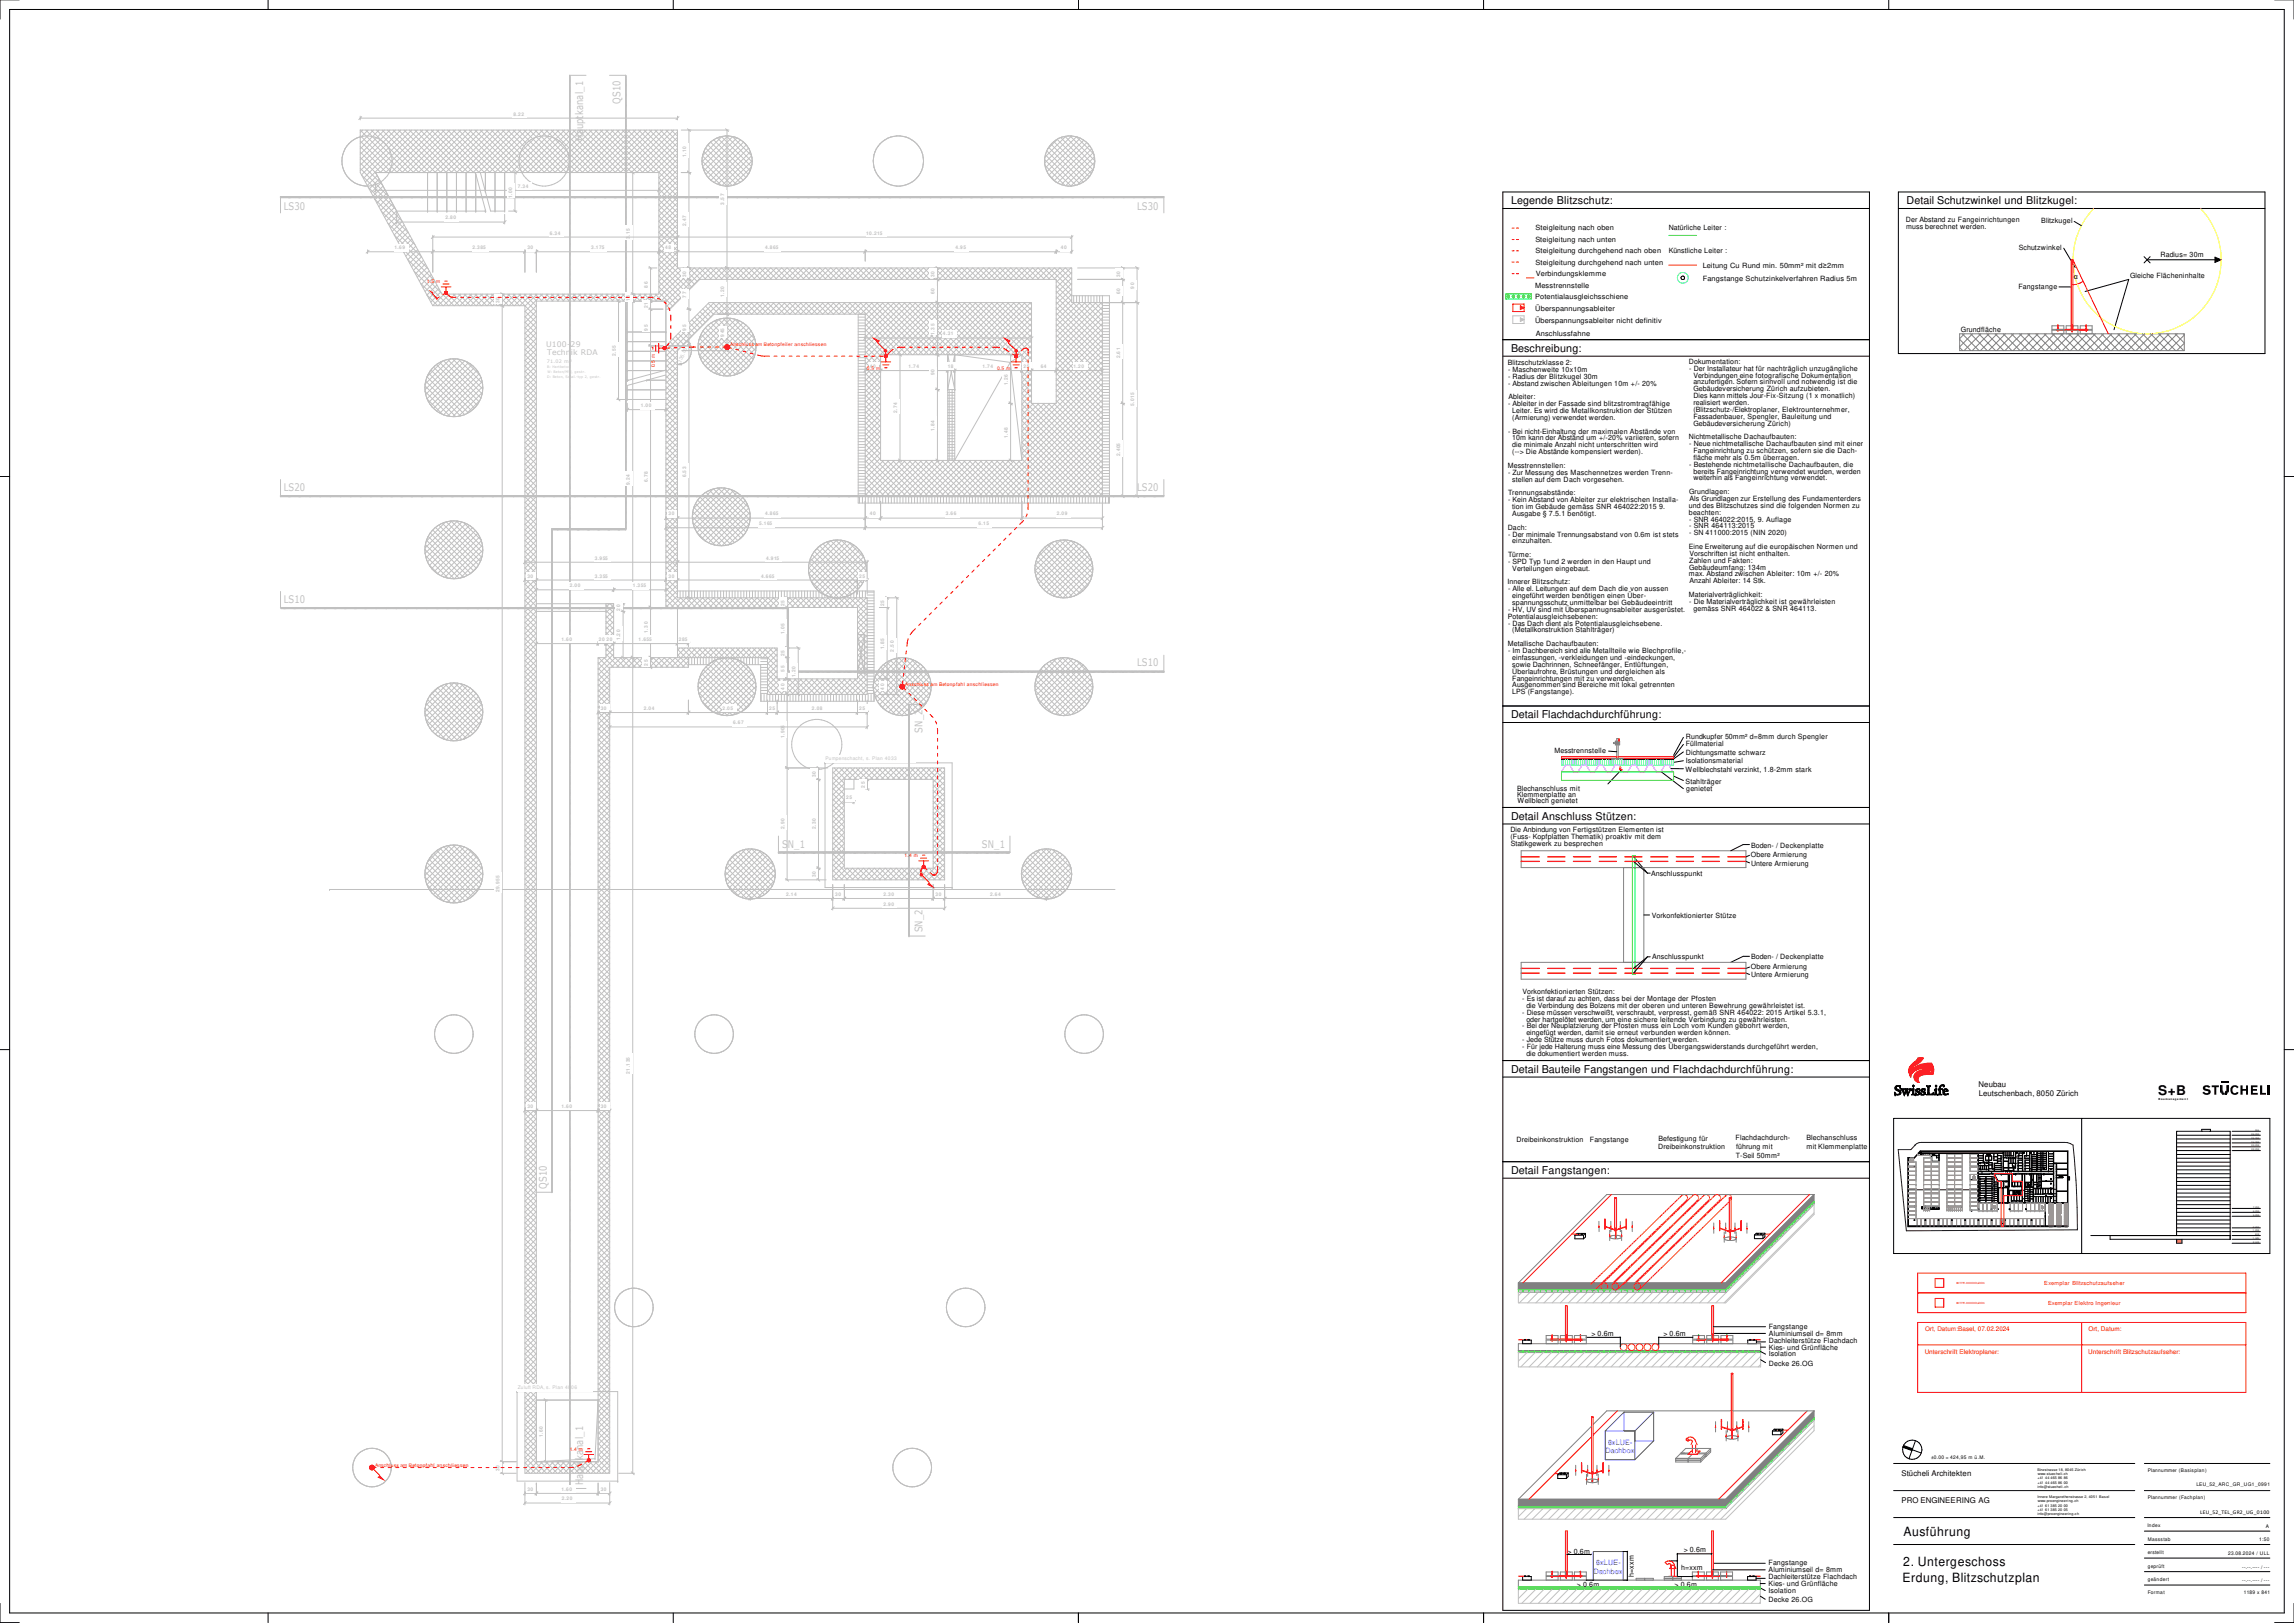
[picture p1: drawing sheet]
<svg xmlns="http://www.w3.org/2000/svg" width="1189mm" height="841mm" viewBox="0 0 1189 841" stroke-linecap="round" stroke-linejoin="round" font-family="sans-serif">
<defs><g id="words">
<text font-size="6.9" x="1118" y="568">S+B</text>
<g font-size="6.6">
<text x="987" y="796">Ausführung</text>
<text x="986" y="811">2. Untergeschoss</text>
<text x="986" y="820">Erdung, Blitzschutzplan</text>
</g>
<g font-size="5.6">
<text x="783" y="106">Legende Blitzschutz:</text>
<text x="988" y="106">Detail Schutzwinkel und Blitzkugel:</text>
<text x="783" y="182">Beschreibung:</text>
<text x="783" y="372">Detail Flachdachdurchführung:</text>
<text x="783" y="425">Detail Anschluss Stützen:</text>
<text x="783" y="556">Detail Bauteile Fangstangen und Flachdachdurchführung:</text>
<text x="783" y="608">Detail Fangstangen:</text>
</g>
<g font-size="5.4" fill="#c0c0c0">
<text x="322" y="54" transform="rotate(-90 322 54)">QS10</text>
<text x="302" y="73" transform="rotate(-90 302 73)">Hauptkanal_1</text>
<text x="147" y="109">LS30</text>
<text x="589" y="109">LS30</text>
<text x="147" y="254">LS20</text>
<text x="589" y="254">LS20</text>
<text x="147" y="312">LS10</text>
<text x="589" y="345">LS10</text>
<text x="478" y="380" transform="rotate(-90 478 380)">SN_2</text>
<text x="405" y="439">SN_1</text>
<text x="509" y="439">SN_1</text>
<text x="478" y="483" transform="rotate(-90 478 483)">SN_2</text>
<text x="283" y="616" transform="rotate(-90 283 616)">QS10</text>
<text x="302" y="770" transform="rotate(-90 302 770)">Hauptkanal_1</text>
</g>
<g font-size="4.1">
<text x="1025" y="563">Neubau</text>
<text x="1025" y="568">Leutschenbach, 8050 Zürich</text>
<text x="986" y="765">Stücheli Architekten</text>
<text x="985" y="779">PRO ENGINEERING AG</text>
</g>
<g font-size="4" fill="#c0c0c0">
<text x="283" y="180">U100-29</text>
<text x="284" y="184">Technik RDA</text>
</g>
<g font-size="3.7">
<text x="796" y="119">Steigleitung nach oben</text>
<text x="865" y="119">Natürliche Leiter :</text>
<text x="988" y="115">Der Abstand zu Fangeinrichtungen</text>
<text x="988" y="119">muss berechnet werden.</text>
<text x="1058" y="116">Blitzkugel</text>
<text x="796" y="125">Steigleitung nach unten</text>
<text x="796" y="131">Steigleitung durchgehend nach oben</text>
<text x="865" y="131">Künstliche Leiter :</text>
<text x="1046" y="129">Schutzwinkel</text>
<text x="796" y="137">Steigleitung durchgehend nach unten</text>
<text x="1120" y="133">Radius= 30m</text>
<text x="796" y="143">Verbindungsklemme</text>
<text x="882" y="139">Leitung Cu Rund min. 50mm² mit d≥2mm</text>
<text x="1104" y="144">Gleiche Flächeninhalte</text>
<text x="796" y="149">Messtrennstelle</text>
<text x="882" y="145">Fangstange Schutzinkelverfahren Radius 5m</text>
<text x="1046" y="150">Fangstange</text>
<text x="1075" y="145">α</text>
<text x="796" y="155">Potentialausgleichsschiene</text>
<text x="796" y="161">Überspannungsableiter</text>
<text x="796" y="167">Überspannungsableiter nicht definitiv</text>
<text x="796" y="174">Anschlussfahne</text>
<text x="1016" y="172">Grundfläche</text>
<text x="781" y="189">Blitzschutzklasse 2:</text>
<text x="875" y="189">Dokumentation:</text>
<text x="782" y="193">- Maschenweite 10x10m</text>
<text x="782" y="196">- Radius der Blitzkugel 30m</text>
<text x="875" y="192">- Der Installateur hat für nachträglich unzugängliche</text>
<text x="878" y="196">Verbindungen eine fotografische Dokumentation</text>
<text x="782" y="200">- Abstand zwischen Ableitungen 10m +/- 20%</text>
<text x="878" y="199">anzufertigen. Sofern sinnvoll und notwendig ist die</text>
<text x="878" y="203">Gebäudeversicherung Zürich aufzubieten.</text>
<text x="782" y="207">Ableiter:</text>
<text x="878" y="206">Dies kann mittels Jour-Fix-Sitzung (1 x monatlich)</text>
<text x="878" y="210">realisiert werden.</text>
<text x="782" y="211">- Ableiter in der Fassade sind blitzstromtragfähige</text>
<text x="784" y="214">Leiter. Es wird die Metallkonstruktion der Stützen</text>
<text x="878" y="213">(Blitzschutz-/Elektroplaner, Elektrounternehmer,</text>
<text x="784" y="218">(Armierung) verwendet werden.</text>
<text x="878" y="217">Fassadenbauer, Spengler, Bauleitung und</text>
<text x="878" y="221">Gebäudeversicherung Zürich)</text>
<text x="782" y="225">- Bei nicht-Einhaltung der maximalen Abstände von</text>
<text x="875" y="228">Nichtmetallische Dachaufbauten:</text>
<text x="784" y="228">10m kann der Abstand um +/-20% variieren, sofern</text>
<text x="784" y="232">die minimale Anzahl nicht unterschritten wird</text>
<text x="875" y="231">- Neue nichtmetallische Dachaufbauten sind mit einer</text>
<text x="784" y="235">(--&gt; Die Abstände kompensiert werden).</text>
<text x="878" y="235">Fangeinrichtung zu schützen, sofern sie die Dach-</text>
<text x="878" y="238">fläche mehr als 0.5m überragen.</text>
<text x="781" y="242">Messtrennstellen:</text>
<text x="875" y="242">- Bestehende nichtmetallische Dachaufbauten, die</text>
<text x="878" y="245">bereits Fangeinrichtung verwendet wurden, werden</text>
<text x="782" y="246">- Zur Messung des Maschennetzes werden Trenn-</text>
<text x="784" y="250">stellen auf dem Dach vorgesehen.</text>
<text x="878" y="249">weiterhin als Fangeinrichtung verwendet.</text>
<text x="782" y="257">Trennungsabstände:</text>
<text x="875" y="256">Grundlagen:</text>
<text x="782" y="260">- Kein Abstand von Ableiter zur elektrischen Installa-</text>
<text x="784" y="264">tion im Gebäude gemäss SNR 464022:2015 9.</text>
<text x="875" y="263">und des Blitzschutzes sind die folgenden Normen zu</text>
<text x="876" y="260">Als Grundlagen zur Erstellung des Fundamenterders</text>
<text x="784" y="267">Ausgabe § 7.5.1 benötigt.</text>
<text x="875" y="267">beachten:</text>
<text x="781" y="274">Dach:</text>
<text x="875" y="270">- SNR 464022:2015, 9. Auflage</text>
<text x="875" y="274">- SNR 464113:2015</text>
<text x="782" y="278">- Der minimale Trennungsabstand von 0.6m ist stets</text>
<text x="784" y="282">einzuhalten.</text>
<text x="875" y="277">- SN 411000:2015 (NIN 2020)</text>
<text x="875" y="284">Eine Erweiterung auf die europäischen Normen und</text>
<text x="782" y="289">Türme:</text>
<text x="782" y="292">- SPD Typ 1und 2 werden in den Haupt und</text>
<text x="875" y="292">Zahlen und Fakten:</text>
<text x="876" y="288">Vorschriften ist nicht enthalten.</text>
<text x="784" y="296">Verteilungen eingebaut.</text>
<text x="875" y="299">max. Abstand zwischen Ableiter: 10m +/- 20%</text>
<text x="875" y="295">Gebäudeumfang: 134m</text>
<text x="781" y="303">Innerer Blitzschutz:</text>
<text x="876" y="302">Anzahl Ableiter: 14 Stk.</text>
<text x="782" y="306">- Alle el. Leitungen auf dem Dach die von aussen</text>
<text x="784" y="310">eingeführt werden benötigen einen Über-</text>
<text x="875" y="309">Materialverträglichkeit:</text>
<text x="782" y="317">- HV, UV sind mit Überspannugnsableiter ausgerüstet.</text>
<text x="784" y="314">spannungsschutz unmittelbar bei Gebäudeeintritt</text>
<text x="875" y="313">- Die Materialverträglichkeit ist gewährleisten</text>
<text x="878" y="316">gemäss SNR 464022 &amp; SNR 464113.</text>
<text x="781" y="321">Potentialausgleichsebenen:</text>
<text x="782" y="324">- Das Dach dient als Potentialausgleichsebene.</text>
<text x="784" y="328">(Metallkonstruktion Stahlträger)</text>
<text x="781" y="335">Metallische Dachaufbauten:</text>
<text x="782" y="338">- Im Dachbereich sind alle Metallteile wie Blechprofile,-</text>
<text x="784" y="342">einfassungen, -verkleidungen und -eindeckungen,</text>
<text x="784" y="346">sowie Dachrinnen, Schneefänger, Entlüftungen,</text>
<text x="784" y="349">Überlaufrohre, Brüstungen und dergleichen als</text>
<text x="784" y="353">Fangeinrichtungen mit zu verwenden.</text>
<text x="784" y="356">Ausgenommen sind Bereiche mit lokal getrennten</text>
<text x="784" y="360">LPS (Fangstange).</text>
<text x="874" y="383">Rundkupfer 50mm² d=8mm durch Spengler</text>
<text x="874" y="387">Füllmaterial</text>
<text x="806" y="390">Messtrennstelle</text>
<text x="874" y="391">Dichtungsmatte schwarz</text>
<text x="874" y="395">Isolationsmaterial</text>
<text x="874" y="400">Wellblechstahl verzinkt, 1.8-2mm stark</text>
<text x="874" y="406">Stahlträger</text>
<text x="786" y="410">Blechanschluss mit</text>
<text x="786" y="413">Klemmenplatte an</text>
<text x="874" y="410">genietet</text>
<text x="786" y="416">Wellblech genietet</text>
<text x="783" y="431">Die Anbindung von Fertigstützen Elementen ist</text>
<text x="783" y="435">(Fuss- Kopfplatten Thematik) proaktiv mit dem</text>
<text x="783" y="438">Statikgewerk zu besprechen</text>
<text x="907" y="439">Boden- / Deckenplatte</text>
<text x="907" y="444">Obere Armierung</text>
<text x="907" y="449">Untere Armierung</text>
<text x="856" y="454">Anschlusspunkt</text>
<text x="856" y="475">Vorkonfektionierter Stütze</text>
<text x="856" y="497">Anschlusspunkt</text>
<text x="907" y="497">Boden- / Deckenplatte</text>
<text x="907" y="502">Obere Armierung</text>
<text x="907" y="506">Untere Armierung</text>
<text x="789" y="515">Vorkonfektionierten Stützen:</text>
<text x="789" y="519">- Es ist darauf zu achten, dass bei der Montage der Pfosten</text>
<text x="789" y="526">- Diese müssen verschweißt, verschraubt, verpresst, gemäß SNR 464022: 2015 Artikel 5.3.1,</text>
<text x="791" y="522">die Verbindung des Bolzens mit der oberen und unteren Bewehrung gewährleistet ist.</text>
<text x="789" y="533">- Bei der Neuplatzierung der Pfosten muss ein Loch vom Kunden gebohrt werden,</text>
<text x="791" y="529">oder hartgelötet werden, um eine sichere leitende Verbindung zu gewährleisten.</text>
<text x="791" y="536">eingefügt werden, damit sie erneut verbunden werden können.</text>
<text x="789" y="540">- Jede Stütze muss durch Fotos dokumentiert werden.</text>
<text x="789" y="544">- Für jede Halterung muss eine Messung des Übergangswiderstands durchgeführt werden,</text>
<text x="791" y="547">die dokumentiert werden muss.</text>
<text x="786" y="592">Dreibeinkonstruktion</text>
<text x="824" y="592">Fangstange</text>
<text x="859" y="591">Befestigung für</text>
<text x="899" y="591">Flachdachdurch-</text>
<text x="936" y="591">Blechanschluss</text>
<text x="859" y="596">Dreibeinkonstruktion</text>
<text x="900" y="595">führung mit</text>
<text x="936" y="595">mit Klemmenplatte</text>
<text x="900" y="600">T-Seil 50mm²</text>
<text x="917" y="689">Fangstange</text>
<text x="825" y="692">&gt; 0.6m</text>
<text x="862" y="692">&gt; 0.6m</text>
<text x="917" y="696">Dachleiterstütze Flachdach</text>
<text x="917" y="692">Aluminiumseil d= 8mm</text>
<text x="917" y="699">Kies- und Grünfläche</text>
<text x="917" y="703">Isolation</text>
<text x="917" y="708">Decke 26.OG</text>
<text x="812" y="805">&gt; 0.6m</text>
<text x="873" y="804">&gt; 0.6m</text>
<text x="871" y="814">h=xxm</text>
<text x="917" y="815">Aluminiumseil d= 8mm</text>
<text x="917" y="811">Fangstange</text>
<text x="847" y="817" transform="rotate(-90 847 817)">h=xxm</text>
<text x="917" y="818">Dachleiterstütze Flachdach</text>
<text x="917" y="822">Kies- und Grünfläche</text>
<text x="817" y="822">&gt; 0.6m</text>
<text x="868" y="822">&gt; 0.6m</text>
<text x="917" y="825">Isolation</text>
<text x="917" y="830">Decke 26.OG</text>
</g>
<g font-size="3.7" fill="#00f">
<text x="833" y="749">6xLUE-</text>
<text x="832" y="753">Dachbox</text>
<text x="826" y="816">Dachbox</text>
<text x="827" y="811">6xLUE-</text>
</g>
<g font-size="3.3" fill="#f00">
<text x="998" y="690">Ort, Datum:Basel, 07.02.2024</text>
<text x="1082" y="690">Ort, Datum:</text>
<text x="997" y="701">Unterschrift Elektroplaner:</text>
<text x="1082" y="701">Unterschrift Blitzschutzaufseher:</text>
</g>
<g font-size="2.9" fill="#f00">
<text x="1059" y="666">Exemplar Blitzschutzaufseher</text>
<text x="1061" y="676">Exemplar Elektro Ingenieur</text>
</g>
<text font-size="2.9" x="1140" y="784">LEU_52_TEL_GR2_UG_0100</text>
<g font-size="2.5" fill="#c0c0c0">
<text x="266" y="60">8.22</text>
<text x="356" y="82" transform="rotate(-90 356 82)">1.10</text>
<text x="268" y="97">7.34</text>
<text x="266" y="103" transform="rotate(-90 266 103)">1.00</text>
<text x="375" y="106" transform="rotate(-90 375 106)">3.57</text>
<text x="231" y="114">2.80</text>
<text x="356" y="117" transform="rotate(-90 356 117)">2.47</text>
<text x="285" y="122">6.34</text>
<text x="326" y="124" transform="rotate(-90 326 124)">3.15</text>
<text x="449" y="122">10.215</text>
<text x="204" y="129">1.69</text>
<text x="245" y="129">2.385</text>
<text x="273" y="129">30</text>
<text x="306" y="129">3.175</text>
<text x="345" y="129">48</text>
<text x="396" y="129">4.865</text>
<text x="495" y="129">4.95</text>
<text x="550" y="129">40</text>
<text x="356" y="144" transform="rotate(-90 356 144)">30</text>
<text x="484" y="144" transform="rotate(-90 484 144)">30</text>
<text x="580" y="144" transform="rotate(-90 580 144)">30</text>
<text x="336" y="149" transform="rotate(-90 336 149)">86</text>
<text x="588" y="150" transform="rotate(-90 588 150)">90</text>
<text x="356" y="154" transform="rotate(-90 356 154)">77</text>
<text x="375" y="154" transform="rotate(-90 375 154)">1.20</text>
<text x="484" y="153" transform="rotate(-90 484 153)">60</text>
<text x="580" y="153" transform="rotate(-90 580 153)">60</text>
<text x="259" y="157" transform="rotate(-90 259 157)">30</text>
<text x="326" y="156" transform="rotate(-90 326 156)">18</text>
<text x="336" y="160" transform="rotate(-90 336 160)">21</text>
<text x="336" y="171" transform="rotate(-90 336 171)">95</text>
<text x="356" y="171" transform="rotate(-90 356 171)">95</text>
<text x="484" y="173" transform="rotate(-90 484 173)">1.35</text>
<text x="489" y="174">4.31</text>
<text x="375" y="174" transform="rotate(-90 375 174)">945</text>
<text x="580" y="186" transform="rotate(-90 580 186)">2.61</text>
<text x="283" y="188">71.02 m²</text>
<text x="353" y="188" transform="rotate(-67 353 188)">135.00°</text>
<text x="451" y="191">40</text>
<text x="471" y="191">1.74</text>
<text x="491" y="191">18</text>
<text x="509" y="191">1.74</text>
<text x="530" y="191">25</text>
<text x="539" y="191">64</text>
<text x="556" y="191">1.20</text>
<text x="484" y="195" transform="rotate(-90 484 195)">90</text>
<text x="522" y="200" transform="rotate(-90 522 200)">1.26</text>
<text x="332" y="211">1.00</text>
<text x="465" y="214" transform="rotate(-90 465 214)">2.74</text>
<text x="588" y="210" transform="rotate(-90 588 210)">5.015</text>
<text x="484" y="223" transform="rotate(-90 484 223)">1.84</text>
<text x="522" y="227" transform="rotate(-90 522 227)">1.48</text>
<text x="580" y="236" transform="rotate(-90 580 236)">2.405</text>
<text x="326" y="251" transform="rotate(-90 326 251)">9.24</text>
<text x="336" y="250" transform="rotate(-90 336 250)">6.78</text>
<text x="356" y="247" transform="rotate(-90 356 247)">6.53</text>
<text x="346" y="267">30</text>
<text x="396" y="267">4.865</text>
<text x="451" y="267">40</text>
<text x="490" y="267">3.66</text>
<text x="548" y="267">2.09</text>
<text x="393" y="272">5.165</text>
<text x="507" y="272">6.15</text>
<text x="308" y="290">3.955</text>
<text x="397" y="290">4.915</text>
<text x="273" y="299">30</text>
<text x="308" y="299">3.355</text>
<text x="346" y="299">30</text>
<text x="394" y="299">4.665</text>
<text x="445" y="299">25</text>
<text x="295" y="304">2.00</text>
<text x="328" y="304">1.355</text>
<text x="321" y="316" transform="rotate(-90 321 316)">20</text>
<text x="458" y="314" transform="rotate(-90 458 314)">25</text>
<text x="336" y="328" transform="rotate(-90 336 328)">1.30</text>
<text x="406" y="328" transform="rotate(-90 406 328)">1.05</text>
<text x="291" y="332">1.60</text>
<text x="310" y="332">20</text>
<text x="314" y="332">20</text>
<text x="321" y="332" transform="rotate(-90 321 332)">1.20</text>
<text x="331" y="332">1.655</text>
<text x="352" y="332">285</text>
<text x="406" y="340" transform="rotate(-90 406 340)">25</text>
<text x="458" y="336" transform="rotate(-90 458 336)">1.85</text>
<text x="463" y="338" transform="rotate(-90 463 338)">2.50</text>
<text x="412" y="351" transform="rotate(-90 412 351)">1.20</text>
<text x="406" y="357" transform="rotate(-90 406 357)">40</text>
<text x="458" y="357" transform="rotate(-90 458 357)">40</text>
<text x="311" y="368">30</text>
<text x="334" y="368">2.04</text>
<text x="374" y="368">2.05</text>
<text x="399" y="368">25</text>
<text x="421" y="368">2.08</text>
<text x="445" y="368">25</text>
<text x="380" y="375">6.67</text>
<text x="406" y="383" transform="rotate(-90 406 383)">1.905</text>
<text x="428" y="394">Pumpenschacht, s. Plan 4033</text>
<text x="423" y="403" transform="rotate(-90 423 403)">30</text>
<text x="438" y="414">25</text>
<text x="406" y="430" transform="rotate(-90 406 430)">2.90</text>
<text x="423" y="430" transform="rotate(-90 423 430)">2.30</text>
<text x="423" y="455" transform="rotate(-90 423 455)">30</text>
<text x="407" y="464">2.14</text>
<text x="433" y="464">30</text>
<text x="458" y="464">2.30</text>
<text x="485" y="464">30</text>
<text x="513" y="464">2.64</text>
<text x="458" y="469">2.90</text>
<text x="326" y="556" transform="rotate(-90 326 556)">21.135</text>
<text x="273" y="574">30</text>
<text x="291" y="574">1.60</text>
<text x="311" y="574">30</text>
<text x="268" y="720">Zuluft RDA, s. Plan 4006</text>
<text x="281" y="745" transform="rotate(-90 281 745)">1.60</text>
<text x="259" y="762" transform="rotate(-90 259 762)">30</text>
<text x="273" y="772">30</text>
<text x="291" y="772">1.60</text>
<text x="311" y="772">30</text>
<text x="291" y="777">2.20</text>
</g>
<g font-size="2.5" fill="#f00">
<text x="221" y="147">1.5 m</text>
<text x="378" y="179">Anschluss am Betonpfeiler anschliessen</text>
<text x="339" y="190" transform="rotate(-90 339 190)">0.5 m</text>
<text x="449" y="192">0.5 m</text>
<text x="517" y="192">0.5 m</text>
<text x="469" y="355">Anschluss am Betonpfahl anschliessen</text>
<text x="469" y="444">1.4 m</text>
<text x="295" y="752">1.4 m</text>
<text x="194" y="760">Anschluss am Betonpfahl anschliessen</text>
</g>
<g font-size="2.5">
<text x="1001" y="756">±0.00 = 424,95 m ü.M.</text>
<text x="1113" y="763">Plannummer (Basisplan)</text>
<text x="1138" y="770">LEU_52_ARC_GR_UG1_0991</text>
<text x="1113" y="777">Plannummer (Fachplan)</text>
<text x="1113" y="791">Index</text>
<text x="1174" y="792">A</text>
<text x="1113" y="798">Massstab</text>
<text x="1171" y="799">1:50</text>
<text x="1113" y="805">erstellt</text>
<text x="1155" y="806">23.08.2024 / ULL</text>
<text x="1113" y="812">geprüft</text>
<text x="1162" y="813">--.--.---- / ---</text>
<text x="1113" y="819">geändert</text>
<text x="1162" y="820">--.--.---- / ---</text>
<text x="1113" y="826">Format</text>
<text x="1163" y="826">1189 x 841</text>
</g>
<g font-size="1.9">
<text x="1056" y="762">Binzstrasse 18, 8045 Zürich</text>
<text x="1056" y="767">+41 44 465 86 86</text>
<text x="1056" y="764">www.stuecheli.ch</text>
<text x="1056" y="771">info@stuecheli.ch</text>
<text x="1056" y="769">+41 44 465 86 00</text>
<text x="1056" y="776">Innere Margarethenstrasse 2, 4051 Basel</text>
<text x="1056" y="778">www.proengineering.ch</text>
<text x="1056" y="785">info@proengineering.ch</text>
<text x="1056" y="781">+41 61 385 20 00</text>
<text x="1056" y="783">+41 61 385 20 05</text>
</g>
<g font-size="1.8" fill="#c0c0c0">
<text x="284" y="191">B: Hartbeton</text>
<text x="284" y="196">D: Beton, Schal.-typ 2, gestr.</text>
<text x="284" y="193">W: Beton/MW, gestr.</text>
</g>
<text font-size="1.4" x="1119" y="570">B a u m a n a g e m e n t</text>
<g font-size="1.4" fill="#f00">
<text x="1014" y="665">BITTE ANKREUZEN</text>
<text x="1014" y="676">BITTE ANKREUZEN</text>
</g>
<g font-size="1.1">
<text x="1169" y="586">D A</text>
<text x="1167" y="588">26. O G</text>
<text x="1167" y="592">24. O G</text>
<text x="1167" y="590">25. O G</text>
<text x="1167" y="596">22. O G</text>
<text x="1167" y="594">23. O G</text>
<text x="1168" y="626">7. O G</text>
<text x="1168" y="628">6. O G</text>
<text x="1168" y="630">5. O G</text>
<text x="1168" y="638">1. O G</text>
<text x="1168" y="636">2. O G</text>
<text x="1169" y="640">E G</text>
<text x="1168" y="642">1. UG</text>
<text x="1168" y="644">2. UG</text>
</g>
</g></defs>
<g fill="none" stroke="#c0c0c0" stroke-width=".52">
<path d="M178 78l-1 5M180 76l-2 4M181 74l-2 3M182 73a13 13 0 0 1 14-1 13 13 0 0 1 7 11M187 73l16 16M187 67h164v72M187 76l13 13M187 70l19 19M187 67l22 22M187 71l-3 1-3 3M187 79l10 10M187 67v22l37 69"/>
<path d="M188 67l-1 2M190 67l21 22M191 67l-4 4M192 67l22 22M194 67l-7 7M195 67l22 22M196 67l-9 10M198 67l22 22M199 67l-12 13M201 67l22 22M202 67l-15 16M204 67l22 22"/>
<path d="M205 67l-18 19M207 67l22 22M208 67l-21 21M209 67l22 22M211 67l-24 24M212 67l22 22M213 67l-25 25M215 67l22 22M216 67l-27 27M218 67l22 22M219 67l-22 22M221 67l22 22"/>
<path d="M222 67l-22 22M224 67l21 22M225 67l-22 22M226 67l22 22M227 67l-22 22M229 67l22 22M230 67l-22 22M232 67l22 22M233 67l-22 22M235 67l22 22M236 67l-22 22M238 67l22 22"/>
<path d="M239 67l-22 22M240 67l22 22M242 67l-22 22M243 67l22 22M245 67l-22 22M246 67l22 22M247 67l-22 22M249 67l22 22M250 67l-22 22M252 67l22 22M253 67l-22 22M255 67l22 22"/>
<path d="M256 67l-22 22M257 67l22 22M259 67l-22 22v20M260 67l22 22M261 67l-22 22M263 67l22 22M264 67l-22 22M266 67l22 22M267 67l-22 22M269 67l22 22M270 67l-22 22M272 67l22 22"/>
<path d="M273 67l-22 22M274 67l22 22M276 67l-22 22M277 67l22 22M278 67l-22 22M280 67l22 22M281 67l-22 22M283 67l22 22M284 67l-22 22M286 67l22 22M287 67l-22 22M289 67l22 22"/>
<path d="M290 67l-22 22M291 67l22 22M293 67l-22 22M294 67l22 22M295 67l-22 22M297 67l22 22M298 67l-22 22M300 67l22 22M301 67l-22 22M303 67l22 22M304 67l-22 22M305 67l22 22"/>
<path d="M307 67l-22 22M308 67l22 22M310 67l-22 22M311 67l22 22M312 67l-22 22M314 67l22 22M315 67l-22 22M317 67l22 22M318 67l-22 22M320 67l31 32M321 67l-22 22M322 67l29 29"/>
<path d="M324 67l-22 22M325 67l26 26M326 67l-21 22M328 67l23 23M329 67l-22 22M331 67l20 21M332 67l-22 22M334 67l17 18M335 67l-22 22M337 67l14 15M338 67l-22 22M339 67l12 12"/>
<path d="M341 67l-22 22M342 67l9 9M343 67l-22 22M345 67l6 6M346 67l-22 22M348 67l3 4M349 67l-22 22M351 67v1M351 80l-10 9M351 71l-18 18M351 74l-15 15M351 68l-21 21"/>
<path d="M351 77l-13 12M365 79l-1 4M365 79l17 17M366 77l18 17M367 75l18 18M368 74l19 18M369 73l-2 3M370 72l18 18M372 71l17 17M374 71l15 15M374 71l-10 10 15 15M376 70l14 14"/>
<path d="M377 70l-13 14M379 71l10 10M380 71l-16 15M382 71l-17 17M384 72l-18 18M384 72a13 13 0 0 0-19 7M384 72l2 3 3 4M385 73l2 2M385 74l-18 18M387 75l-19 18M388 77l-18 18M389 79l1 4"/>
<path d="M389 79l-17 17M542 78l18 17M543 77l-1 3M543 76l18 18M545 75l18 18M546 73l18 19M548 72l18 18M548 72l-5 5M550 71l17 17M552 71a13 13 0 0 1 14 6M552 71l-5 1-4 5M552 71l15 15"/>
<path d="M552 71l-10 10M555 70l12 13M555 70l-14 14M560 72l-17 17M562 73l-18 18M563 74l-18 18M565 75l-19 19M566 77l1 6M566 77l-18 18M567 79l-17 17M567 80l-9-9-16 16M177 83a13 13 0 0 0 13 13 13 13 0 0 0 13-13"/>
<path d="M177 83a13 13 0 0 0 13 13M187 87l15 15M187 84l11 12M187 82l8 8M187 91l18 17M191 97l17 18M195 89h.1M195 89h146v63h-112zM195 91l-5 5M197 93l-6 5M198 95l-6 5M199 96l-6 6"/>
<path d="M199 98l-5 5M203 83h.1M222 89h.1M222 89v20M227 89v20M232 89v20M242 89v20M246 89h.1M246 89l6 20M247 90v19M249 89l5 20h8M252 99h.1"/>
<path d="M252 89v10M257 89v20M262 89v20M295 83h.1M341 95l10 10M341 92l10 10M351 85l-10 10M351 94l-10 9 10 10M351 82l-10 10M351 88l-10 10 10 9M351 99l-10 10 10 10M351 91l-10 9"/>
<path d="M351 97l-10 9 10 10M364 83v4M364 83l13 13 13-13M364 87l10 9M364 87l2 4 2 2M389 87a13 13 0 0 1-21 6M389 87l-9 9M389 81l-15 15M390 83h.1M390 83l-1 4M479 83h.1M541 83l14 13 12-12"/>
<path d="M542 86l10 10M542 80a13 13 0 0 0 3 12M542 80l16 16M543 90l4 4M545 92l2 2M547 94l5 2M558 96h-3h-3M561 94l-3 2M567 87l-9 9M567 81l-15 15M567 83h.1M567 83a13 13 0 0 1-6 11"/>
<path d="M194 103l18 18M198 109l17 18M200 100l-5 5M201 116l18 17M202 102l-6 5M203 104l-6 5M203 106l-5 5M204 107l-5 6M205 109l-5 5M206 109h.1M206 109h46M207 111l-6 5"/>
<path d="M208 113l-6 5M208 115l-5 5M209 117l-5 5 18 17M210 118l-5 6M222 109h.1M227 109h.1M232 109h.1M237 109h.1M242 109h.1M247 109h.1M252 109h.1M257 109h.1"/>
<path d="M262 109h.1M341 115l10 9M341 101l10 9M341 112l10 9M351 108l-10 10 10 9M351 102l-10 10M351 116l-10 10 10 10M351 114l-10 9 10 10M351 119l-10 10 10 10M351 105l-10 10M351 111l-10 9 10 10M208 128l17 18"/>
<path d="M211 134l18 18M211 120l-5 5M212 122l-5 5M213 124l-5 5M214 126l-5 5M215 128l-5 5M216 129l-5 6M217 131l-5 5M218 133l-5 5M219 135l-5 5M220 137l-5 5M221 139l-5 5"/>
<path d="M341 137l15 15M341 135l16 15M341 132l18 17M351 122l-10 10M351 136l-10 10 11 10M351 139h204v18h20M351 133l-10 10 12 11M351 125l-10 9M351 128l-10 9M351 131l-10 9 13 13M351 139l-10 10 9 8M351 139l9 8"/>
<path d="M354 139l-13 12 8 8M354 139l7 7M357 139l-17 17M357 139l6 6M360 139l-17 17M360 139l6 6M363 139l-18 17M363 139l6 6M365 139l-20 20M366 139l6 6M368 139l-21 21M368 139l6 6"/>
<path d="M371 139l-6 6M371 139l6 6M374 139l-6 6M374 139l6 6M377 139l-6 6M377 139l6 6M380 139l-6 6M380 139l6 6M382 139l-6 6M383 139l6 6M385 139l-6 6M385 139l6 6"/>
<path d="M388 139l-6 6M388 139l6 6M391 139l-6 6M391 139l6 6M394 139l-6 6M394 139l6 6M396 139l-6 6M397 139l6 6M399 139l-6 6M400 139l6 6M402 139l-6 6M402 139l6 6"/>
<path d="M405 139l-6 6M405 139l6 6M408 139l-6 6M408 139l6 6M411 139l-6 6M411 139l6 6M419 139l-6 6M419 139l6 6M422 139l-6 6M422 139l6 6M425 139l-6 6M425 139l6 6"/>
<path d="M428 139l-6 6M428 139l6 6M430 139l-6 6M431 139l6 6M442 139l-6 6M442 139l6 6M445 139l-6 6M445 139l6 6M447 139l-6 6M448 139l6 6M450 139l-6 6M450 139l6 6"/>
<path d="M453 139l-6 6M453 139l6 6M462 139l-6 6M462 139l6 6M464 139l-6 6M465 139l6 6M467 139l-6 6M467 139l6 6M470 139l-6 6M470 139l6 6M473 139l-6 6M473 139l6 6"/>
<path d="M476 139l-6 6M476 139l6 6M479 139l-6 6M479 139l6 6M484 139l-6 6M484 139l6 6M487 139l-6 6M487 139l6 6M490 139l-6 6M490 139l6 6M493 139l-6 6M493 139l6 6"/>
<path d="M495 139l-5 6M496 139l6 6M498 139l-6 6M499 139l6 6M501 139l-6 6M501 139l6 6M504 139l-6 6M504 139l6 6M507 139l-6 6M507 139l6 6M510 139l-6 6M510 139l6 6"/>
<path d="M512 139l-6 6M513 139l6 6M515 139l-6 6M515 139l6 6M518 139l-6 6M518 139l6 6M521 139l-6 6M521 139l6 6M524 139l-6 6M524 139l6 6M527 139l-6 6M527 139l6 6"/>
<path d="M529 139l-6 6M530 139l6 6M532 139l-6 6M532 139l6 6M535 139l-6 6M535 139l6 6M538 139l-6 6M538 139l6 6M541 139l-6 6M541 139l6 6M544 139l-6 6M544 139l11 11"/>
<path d="M546 139l-6 6M547 139l8 9M549 139l-6 6M549 139l6 6M552 139l-6 6M552 139l3 3M555 139l-8 7M215 140l17 18M218 147l12 11M221 153l6 5M222 140l-5 6M223 142l-5 5"/>
<path d="M224 158h48v605h44v-417h41v-5M224 144l-5 5M225 146l-5 5M226 148l-5 5M227 150l-5 5M228 151l-5 6M229 152l6 6M230 152l-6 6M232 152l6 6M233 152l-6 6M235 152l6 6M236 152l-6 6"/>
<path d="M238 152l6 6M239 152l-6 6M241 152l6 6M242 152l-6 6M243 152l6 6M244 152l-6 6M246 152l6 6M247 152l-6 6M249 152l6 6 6-6M250 152l-6 6M252 152l6 6M253 152l-6 6"/>
<path d="M255 152l6 6M256 152l-6 6M258 152l6 6M258 152l-6 6M260 152l6 6M263 152l6 6M264 152l-6 6M266 152l12 12M267 152l-6 6M269 152l6 6M270 152l-6 6M272 152l6 7"/>
<path d="M273 152l-6 6M275 152l3 4M275 158l3 4M275 158l-3 4M275 152l-6 6M277 152l4 4M278 158l-6 6M278 152l-6 7M280 152l4 4M281 152l-6 6M283 152l4 4M284 152l-4 4"/>
<path d="M286 152l3 4M287 152l-4 4M289 152l3 4M290 152l-4 4M292 152l3 4M292 152l-3 4M294 152l4 4M295 152l-3 4M297 152l4 4M298 152l-4 4M300 152l4 4M301 152l-4 4"/>
<path d="M303 152l3 4M304 152l-4 4M306 152l3 4M307 152l-4 4M308 152l4 4M309 152l-3 4M311 152l4 4M312 152l-3 4M314 152l4 4M315 152l-4 4M317 152l4 4M318 152l-4 4"/>
<path d="M320 152l3 4M321 152l-4 4M323 152l3 4M324 152l-4 4M325 156h.1M325 156v41M325 152l4 4M326 152l-3 4M328 152l4 4M329 152l-3 4M331 152l4 4M332 152l-4 4"/>
<path d="M334 152l4 4M335 152l-4 4M337 152l3 4M338 152l-4 4M340 152l3 4M341 152l-4 4M345 156h.1M345 156h-67v601M345 156v159M345 158l2 2M351 145h.1M366 159l4 4"/>
<path d="M369 157l6 6 6-6M370 157l-25 25M372 157l6 6 6-6M373 157l-28 28M375 157l6 6 6-6M376 157l-31 30M378 157l6 6 6-6M379 157l-6 6-6-6M381 157l6 6M384 157l6 6M386 157l6 6 6-6M389 157l6 6 6-6"/>
<path d="M392 157l6 6 6-6M393 157l-6 6M395 157l6 6 6-6M395 157l-6 6M398 157l6 6 6-6M401 157l6 6M403 157l6 6M406 157l6 6 6-6M408 145l6-6 6 6M409 157l6 6 6-6M410 145l6-6 6 6M412 157l6 6 6-6"/>
<path d="M412 157l-6 6M415 157l6 6M415 157l-6 6M417 157l7 6M420 157l6 6M423 157l6 6M426 157l6 6M427 157l-6 6M427 145l6-6 6 6M429 157l6 6 6-6M429 157l-6 6M430 145l6-6 6 6"/>
<path d="M432 157l6 6 6-6M432 157l-6 6M433 145l6-6 6 6M435 157l6 6M435 157l-6 6M437 157l6 6M438 157l-6 6M440 157l6 6M443 157l27 27M446 157l27 27M446 157l-6 6M449 157l27 27"/>
<path d="M449 157l-6 6M450 145l6-6 6 6M451 157l27 27M452 157l-6 6M453 145l6-6 6 6M454 157l27 27M455 157l-7 6M457 157l27 27M458 157l-10 9M460 157l27 27M461 157l-13 12M463 157l27 27"/>
<path d="M463 157l-15 15h-3M466 157l27 27M466 157l-18 18M468 157l27 27M469 157l-21 20M471 157l27 27M472 157l-24 23M474 157l27 27M475 157l-27 26M475 145l6-6 7 6M477 157l27 27M478 157l-30 29"/>
<path d="M480 157l27 27M480 157l-32 32M483 157l27 27M483 157l-35 35M485 157l27 27M486 157l-27 27M488 157l27 27M489 157l-27 27M491 157l27 27M492 157l-27 27M494 157l27 27M494 157l-27 27"/>
<path d="M497 157l27 27M497 157l-27 27M500 157l27 27M500 157l-27 27M502 157l27 27M503 157l-27 27M505 157l30 29M506 157l-27 27M508 157l27 26M509 157l-27 27M511 157l24 24M511 157l-27 27"/>
<path d="M514 157l21 21M514 157l-27 27M516 157l19 18M517 157l-27 27M519 157l16 15M520 157l-27 27M522 157l13 12M523 157l-27 27M525 157l10 9M526 157l-27 27M528 157l7 7M528 157l-27 27"/>
<path d="M531 157l4 4M531 157l-27 27M533 157l2 1M534 157l-27 27M535 159l-25 25M547 157l24 24M547 154l24 24h4M547 151l24 24M547 148l8 8M547 145l8 8h20v108h-130v-98M547 159l24 24M555 155l-8 8"/>
<path d="M555 141l-8 8M555 150l-8 8M555 144l-8 8M555 147l-8 8M555 152l-8 9M556 157l15 15M556 153v4M557 157l-10 9M558 153v4M559 157l12 12M559 153v4M560 157l-13 12"/>
<path d="M561 153v4M562 157l9 9M562 153v4l-15 15M564 153v4M565 157l6 7M565 157l-18 18M565 153v4M567 153v4M567 157l4 4M568 157l-21 20M568 153v4M570 153v4"/>
<path d="M570 157l1 1M571 157l-24 23M571 158h4M571 159l-24 24M571 153v108M571 160h4M272 178l6 6M272 175l6 6M272 173l6 5M272 170l6 6M272 167l6 6M272 164l6 6"/>
<path d="M272 161l6 6M278 161l-6 6M278 164l-6 6M278 167l-6 6M278 170l-6 6M278 172l-6 6M278 175l-6 6M278 178l-6 6M325 172h.1M325 177h.1M325 172h20M325 177h20"/>
<path d="M345 172h.1M345 160h2l16-15h184v64h-12v-52h-168l-22 22M346 178l5 6M347 177l4 4M349 176l4 4M350 174l4 4M351 173l5 4M353 171l4 5M354 170l5 4M356 169l4 4M357 167l4 4M359 166l4 4"/>
<path d="M360 164l4 5M361 163l5 4M362 178l17 17M363 175l18 19M363 162l4 4M363 173l20 20M364 160l4 4M364 172l21 20M366 170l21 21M367 168l21 22M369 167l20 21M370 163l-19 19v128h102"/>
<path d="M370 163h78v98M370 166l20 20M372 166l19 18M373 165l-11 11M375 165l17 17M376 165l-14 14M377 165l15 14M379 165l-17 17M381 165l10 11M381 166l-19 18M383 166l-20 20M385 167l-21 21"/>
<path d="M387 168l-21 22 1 1M388 170l-21 21a15 15 0 0 0 16 2 15 15 0 0 0 9-13M389 172l-21 20M390 173l-20 20M391 175l-19 19M392 178l-17 17M392 180h.1M392 180a15 15 0 0 0-21-14 15 15 0 0 0-5 24M445 176h3l8 8M445 164h3M445 166h3M445 167h3"/>
<path d="M445 169h3M445 170h3M445 173h3M445 175h3M445 178h3M445 179h3M448 174l11 10M448 179l8 8M448 171l14 13M448 168l16 16M448 165l19 19M535 176l-8 8"/>
<path d="M535 162l-22 22M535 165l-19 19M535 170l-14 14M535 168l-17 16M535 179l-5 5M535 173l-11 11M547 179l24 24M547 176l24 24h4M547 174l24 24M547 171l24 24M547 168l24 24M547 165l24 24"/>
<path d="M547 162l24 24M571 168l-24 24M571 162l-24 24M571 176l-24 24M571 173l-24 24M571 165l-24 24M571 179l-24 24M571 163h4M571 161h4M571 164h4M571 166h4M571 167h4"/>
<path d="M571 169h4M571 172h4M571 173h4M571 175h4M571 176h4M571 179h4M575 170h-4l-24 24M220 200l16 16M221 198l18 17M221 195l20 20M222 193l21 21M223 192l21 21"/>
<path d="M225 190l21 21M226 189l21 21M228 188l20 20M229 187l-8 8M230 187l19 19M232 186l18 18M233 186l-13 13M233 186a15 15 0 0 1 16 10M233 186a15 15 0 0 0-12 18M235 186l15 16M236 186l-16 16M237 186l13 13"/>
<path d="M239 186l-18 18M241 187l-20 20M242 187l7 7M243 188l-21 20M244 189l-21 21M246 190l-21 22M247 192l-21 21M248 194l-20 20M249 196l-19 19M249 196l1 5M250 198l-18 18M272 198l6 6"/>
<path d="M272 195l6 6M272 192l6 6M272 189l6 6M272 187l6 6M272 184l6 6M272 181l6 6M278 181l-6 6M278 184l-6 6M278 187l-6 6M278 189l-6 6M278 192l-6 6M278 195l-6 6"/>
<path d="M278 198l-6 6M325 197h.1M325 182h.1M325 187h.1M325 192h.1M325 182h20M325 187h20M325 192h19M325 197h1M335 197h.1M335 197h10M345 192h.1"/>
<path d="M345 198l6 6M345 195l6 6M345 192l6 6M345 189l6 6M345 186l6 6M345 183l6 6M345 181l6 6M345 194l-20 6v7M345 192l-20 5M351 198l-6 6M351 184l-6 6M351 187l-6 6"/>
<path d="M351 190l-6 6M351 193l-6 6M351 196l-6 6M362 180l14 15M362 184l11 10M391 184l-10 10M392 180l-15 15M445 184h3M445 181h3M445 182h3M445 185h3M445 187h3"/>
<path d="M445 188h3M445 190h3M445 191h3M445 193h3M445 196h3M445 197h3M445 199h3M448 188l8 8M448 199l8 8M448 196l8 8M448 193l8 8M448 190l8 9"/>
<path d="M448 185l8 8M448 182l8 8M456 192l-8 8M456 198l-8 8M456 186l-8 8h-3M456 189l-8 8M456 195l-8 8M495 184h.1M495 184l29 4M495 184v55l-19 18M495 184l-4 18M524 188l-29 50"/>
<path d="M524 188l6 51M530 184l-6 4M530 184h-74v55h74M530 195l5 5M530 193l5 5M530 184v55M530 184l5 5M535 190l-5 5M535 185l-5 5 5 5M535 199l-5 5 5 5M535 196l-5 5 5 5M535 182l-5 5 5 5"/>
<path d="M535 187l-5 5M535 193l-5 5 5 5M547 188l24 24M547 182l24 24M547 199l24 24M547 196l24 24M547 193l24 24M547 190l24 25M547 185l24 24M571 182l-24 24M571 196l-41 42M571 187l-41 42 27 28"/>
<path d="M571 190l-41 42M571 185l-24 24M571 193l-41 42M571 184h4M571 181h4M571 182h4M571 185h4M571 187h4M571 188h4M571 190h4M571 191h4M571 193h4"/>
<path d="M571 194h4M571 196h4M571 197h4M575 199h-4l-58 58v4M220 203l13 13M221 204a15 15 0 0 0 13 12 15 15 0 0 0 15-10M221 207l8 8M249 208l-7 6M250 203l-12 13M250 201h.1M250 200l-15 16M250 201l-1 5"/>
<path d="M272 218l6 6M272 215l6 6M272 212l6 6M272 209l6 6M272 206l6 6M272 204l6 6M272 201l6 6M278 201l-6 6M278 204l-6 6M278 206l-6 6M278 209l-6 6M278 212l-6 6"/>
<path d="M278 215l-6 6M278 218l-6 6M325 202h.1M325 207h.1M325 207h20M325 202h20M345 217l6 6M345 214l6 6M345 212l6 6M345 209l6 6M345 206l6 6M345 203l6 6"/>
<path d="M345 200l6 6M351 213l-6 6M351 201l-6 6M351 204l-6 6M351 207l-6 6M351 210l-6 6M351 215l-6 6M351 218l-6 6M445 202h3l8 8M445 203h3M445 205h3M445 206h3"/>
<path d="M445 208h3M445 209h3M445 211h3M445 212h3M445 214h3M445 215h3M445 217h3M445 218h3M445 200h3M448 216l8 8M448 208l8 7M448 219l8 8"/>
<path d="M448 213l8 8M448 210l8 8M448 205l8 8M456 201l-8 8M456 206l-8 8M456 212l-8 8h-3M456 215l-8 8M456 203l-8 8M456 209l-8 8M456 218l-8 8M491 202h.1M491 202h4"/>
<path d="M491 203h4M491 205h4M491 206h4M491 208h4M491 209h4M491 211h4M491 212h4M491 214h4M491 215h4M491 217h4M491 218h4M491 220h4"/>
<path d="M492 202v37l-19 18M493 202v37M495 202h.1M495 202l-4-18v55M530 218l39 39M530 215l41 42M530 212l41 42M535 204l-5 5 41 42M535 202l-5 5 41 41h4M535 207l-5 5M535 209l36 37M536 209l-6 6"/>
<path d="M538 209l33 34M538 209l-8 9M540 209l31 31M541 209l-11 12 36 36M543 209l28 28M544 209l-14 15 33 33M546 209l25 25M547 209l-17 17 30 31M547 202l24 24h4M547 208l24 23M547 205l24 24M571 210l-47 47"/>
<path d="M571 202l-55 55M571 204l-52 53M571 207l-50 50M571 213l-44 44M571 216l-41 41M571 219l-38 38M571 202h4M571 203h4M571 205h4M571 206h4M571 208h4M571 209h4"/>
<path d="M571 211h4M571 212h4M571 214h4M571 215h4M571 217h4M571 218h4M571 220h4M272 238l6 6M272 235l6 6M272 232l6 6M272 229l6 6M272 226l6 6"/>
<path d="M272 223l6 6M272 221l6 6M278 221l-6 6M278 223l-6 6M278 226l-6 6M278 229l-6 6M278 232l-6 6M278 235l-6 6M278 238l-6 6M345 240l6 6M345 237l6 6M345 234l6 6"/>
<path d="M345 231l6 6M345 229l6 6M345 226l6 6M345 223l6 6M345 220l6 6M351 227l-6 6M351 221l-6 6M351 224l-6 6M351 230l-6 5M351 232l-6 6M351 235l-6 6M351 238l-6 6"/>
<path d="M445 224h3l8 8M445 221h3M445 223h3M445 226h3M445 227h3M445 229h3M445 230h3M445 232h3M445 233h3M445 235h3M445 236h3M445 238h3"/>
<path d="M445 239h3M448 239h.1M448 239l19 18M448 236l22 21M448 233l25 24M448 230l8 8M448 222l8 8M448 227l8 8M456 220l-8 8M456 226l-8 8M456 229l-8 8M456 235l-8 7h-3"/>
<path d="M456 232l-8 8M456 237l-8 8h-3M456 223l-8 8M457 239l18 18v4M458 239l-10 9M460 239l18 18M461 239l-13 12M463 239l18 18M464 239l-16 15M465 239l19 18M466 239l-18 18M468 239l19 18"/>
<path d="M469 239l-18 18M471 239l19 18M472 239l-18 18M474 239l18 18M475 239l-19 18M477 239l18 18M478 239l-19 18M479 239l19 18v4M481 239l-19 18v4M482 239l19 18M483 239l-18 18v4M485 239l19 18"/>
<path d="M486 239l-18 18M488 239l18 18M489 239l-18 18M491 239l18 18M491 221h4M491 223h4M491 224h4M491 226h4M491 227h4M491 229h4M491 230h4M491 232h4"/>
<path d="M491 233h4M491 235h4M491 236h4M491 238h4M494 239l18 18M496 239l19 18M498 239l-19 18M499 239l19 18M500 239l-18 18M502 239l19 18M503 239l-18 18M505 239l18 18v4"/>
<path d="M506 239l-18 18M508 239l18 18M509 239l-19 18v4M511 239l18 18M512 239l-19 18M513 239l19 18M515 239l-19 18M516 239l19 18M517 239l-18 18M519 239l19 18M520 239l-18 18M522 239l18 18"/>
<path d="M523 239l-19 18M525 239l18 18M526 239l-19 18M528 239l18 18v4M529 239l-19 18M530 238l19 19v4M530 235l22 22M530 232l25 25M571 224l-33 33v4M571 230l-27 27M571 233l-24 24M571 235l-21 22"/>
<path d="M571 238l-18 19M571 223h4M571 224h4M571 227h4M571 229h4M571 230h4M571 232h4M571 233h4M571 235h4M571 236h4M571 238h4M571 227l-30 30"/>
<path d="M571 239h4M575 221h-4l-35 36M272 257l6 6M272 255l6 6M272 252l6 6M272 249l6 6M272 246l6 6M272 243l6 6M272 240l6 6M278 240l-6 6M278 243l-6 6M278 246l-6 6"/>
<path d="M278 249l-6 6M278 252l-6 6M278 255l-6 6M278 257l-6 6M345 260l6 6M345 246l6 6M345 257l6 6M345 254l6 6M345 251l6 6M345 248l6 6M345 243l6 6M351 241l-6 6"/>
<path d="M351 255l-6 6M351 244l-6 6M351 246l-6 6M351 249l-6 6M351 252l-6 6M351 258l-6 6M362 259l20 21M363 258l21 21M364 256l21 21M366 255l21 21M368 254l20 20M370 253l-11 11"/>
<path d="M370 253l18 19M372 253l17 16M373 253l-14 14M375 253l14 14M376 253l-17 17M378 253l-19 19M379 254l9 9M380 254l-20 20M382 255l-21 21M384 256l-22 22M385 258l-21 21M385 258l3 4 1 6"/>
<path d="M385 258a15 15 0 0 0-17-4 15 15 0 0 0-9 14M386 259l-21 21M445 253h3l5 4M445 241h3M445 244h3M445 247h3M445 248h3M445 250h3M445 251h3M445 254h3M445 256h3M445 257v4"/>
<path d="M447 257v4M448 256l2 1v4M448 250l8 7M448 247l10 10M448 244l13 13M448 241l16 16M448 257h123M451 257v4M453 257v4M454 257v4M456 257v4M457 257v4"/>
<path d="M459 257v4M460 257v4M463 257v4M466 257v4M468 257v4M469 257v4M471 257v4M472 257v4M474 257v4M477 257v4M478 257v4M480 257v4"/>
<path d="M481 257v4M483 257v4M484 257v4M486 257v4M487 257v4M489 257v4M492 257v4M493 257v4M495 257v4M496 257v4M499 257v4M501 257v4"/>
<path d="M502 257v4M504 257v4M505 257v4M507 257v4M508 257v4M510 257v4M511 257v4M514 257v4M516 257v4M517 257v4M519 257v4M520 257v4"/>
<path d="M522 257v4M525 257v4M526 257v4M528 257v4M529 257v4M531 257v4M532 257v4M534 257v4M535 257v4M537 257v4M540 257v4M541 257v4"/>
<path d="M543 257v4M544 257v4M547 257v4M550 257v4M552 257v4M553 257v4M555 257v4M556 257v4M558 257v4M559 257v4M562 257v4M564 257v4"/>
<path d="M565 257v4M567 257v4M568 257v4M570 257v4M571 252l-4 5M571 241l-16 16M571 244l-13 13M571 250l-7 7M571 255l-1 2M571 241h4M571 242h4M571 244h4"/>
<path d="M571 245h4M571 250h4M571 251h4M571 253h4M571 254h4M571 256h4M573 257v4M574 257v4M575 247h-4l-10 10v4M221 280l19 19M222 278a15 15 0 0 0 3 18 15 15 0 0 0 17 2M222 278l20 20"/>
<path d="M223 276l21 21M224 275l21 21M226 273l21 21M227 272l21 21M229 271l20 20M231 271l-10 10M231 270l19 19M234 270l16 16M234 270l-14 14M237 270l13 14M237 270l4 1 3 2 4 3M237 270a15 15 0 0 0-15 8"/>
<path d="M237 270l-17 17M239 271l-18 18M240 271l9 9M241 271l-19 20M243 272l-20 21M245 273l-21 22M246 275l-21 21M248 276l1 4 1 5M248 276l-21 21M249 278l-20 20M272 280l6 6M272 277l6 6"/>
<path d="M272 274l6 6M272 272l6 6M272 269l6 6M272 266l6 6M272 263l6 6M272 260l6 6M278 260l-6 6M278 263l-6 6M278 266l-6 6M278 269l-6 6M278 272l-6 5M278 274l-6 6"/>
<path d="M278 277l-6 6M278 280l-6 6M345 274l6 6M345 280l6 6M345 277l6 6M345 271l6 6M345 268l6 6M345 265l6 6M345 263l6 6M351 269l-6 6M351 261l-6 6M351 263l-6 6"/>
<path d="M351 266l-6 6M351 272l-6 6M351 275l-6 6M351 278l-6 6M359 268l15 15M359 268l1 5 1 3 3 3M359 265l17 18M359 271l12 11M360 263l19 19M360 261l21 20M361 276l5 5M364 279l4 3 6 1"/>
<path d="M384 279l-3 2-4 1M386 277l-3 3M387 261l-20 20M388 263l-19 19M388 271l-11 11M388 271l-1 4-2 3M389 266l-17 17M389 268h.1M389 268l-1 3M389 268l-15 15M433 280l16 16-19 19M434 280l-15 14"/>
<path d="M436 280l13 13M436 280l-17 17M549 280l17 17M549 280l-13 13M552 280l14 14M552 280l-16 16M220 285l15 15 15-15M220 282l18 18M221 288l11 12M222 293l6 5M247 294l-3 3M249 280l-18 19"/>
<path d="M250 288l-2 4-2 3-4 3M250 288l-11 11M250 283l-17 17M250 285h.1M250 285v3M272 300l6 6M272 297l6 6M272 294l6 6M272 291l6 6M272 288l6 6M272 286l6 6M272 283l6 6"/>
<path d="M278 283l-6 6M278 286l-6 6M278 288l-6 6M278 291l-6 6M278 294l-6 6M278 297l-6 6M278 300l-6 6M345 288l6 6M345 299l6 6M345 297l6 6M345 294l6 6M345 291l6 6"/>
<path d="M345 285l6 6M345 282l6 6M351 283l-6 6M351 297l-6 6M351 280l-6 6M351 286l-6 6M351 289l-6 6M351 292l-6 6M351 295l-6 6M377 282l-3 1M419 294l21 21M419 297l13 13"/>
<path d="M419 292l18 17M419 291a15 15 0 0 0 4 14M420 289l-1 2M420 289l19 20M421 287l20 21M422 286l21 21h-1M423 284l21 21M425 283l21 21M425 283l-3 3M427 282l20 20M428 281l20 19M430 280h6l3 1 3 1"/>
<path d="M430 280a15 15 0 0 0-10 9M430 280l-11 11M431 280l18 18M439 281l-19 18M440 281l8 8M441 281l-20 20M442 282l-20 21M442 282l2 2M444 284l3 4 2 5M444 284l-21 21M445 285l-21 21M447 287l-21 20"/>
<path d="M448 289l-20 19-8-7M448 299l-10 10M448 291l-18 18M449 293v2M449 293l-17 17M449 295h.1M449 295a15 15 0 0 1-7 12M536 293a15 15 0 0 0 10 16M536 295l15 15M537 293l16 17M537 299l10 10M537 290l19 19"/>
<path d="M538 288l20 20M539 287l21 20M540 285l21 21M541 284l-3 4-2 5M541 284l22 21M543 282l21 21M545 281l20 20-7 7M546 281l-9 8M547 281l19 18M555 280l-18 18M555 280a15 15 0 0 1 11 15M555 280a15 15 0 0 0-14 4"/>
<path d="M555 280l11 11M557 281l-20 19M559 282l-21 20M561 283l-21 21M561 283l2 2M562 284l-21 22M563 286l-21 21M565 288l-21 20M565 290l-19 19M566 292l-18 17M566 297l-12 13M566 295h.1"/>
<path d="M566 295l-1 5-2 5M566 294l-15 16M272 320l6 6M272 317l6 6M272 314l6 6M272 311l6 6M272 308l6 6M272 305l6 6M272 303l6 6M278 313h.1M278 303l-6 6M278 305l-6 6"/>
<path d="M278 308l-6 6M278 311l-6 6M278 314l-6 6M278 317l-6 6M278 320l-6 6M314 313v28h-4v416M314 316l4 4M314 319l4 4M314 314l4 3M316 313l-2 2M316 313l2 2M318 316l-4 4"/>
<path d="M318 314l-4 3M318 319l-4 4M345 302l6 6M345 314l1 1M345 311l4 4M345 308l7 7M345 305l10 10M345 315h99v37h-41v-16h-52M348 315l5-5 5 5M351 315l5-5 5 5M351 300l-6 6M351 303l-6 6"/>
<path d="M351 306l-6 6M351 309l-6 6M351 315v26M351 306h73M352 306v4M354 306v4M355 306v4M356 315l5-5 5 5M357 306v4M358 310l5 5M358 310l-5 5M358 306v4"/>
<path d="M360 306v4M361 306v4M363 306v4M364 310l5 5M364 310l-5 5M364 306v4M365 315l5-5 5 5M366 306v4M367 310l5 5M367 310l-5 5M367 306v4M368 315l5-5 5 5"/>
<path d="M369 306v4M370 315l5-5 5 5M370 306v4M372 306v4M373 315l5-5 5 5M373 306v4M375 306v4M376 306v4M378 306v4M379 315l5-5 5 5M379 306v4M381 306v4"/>
<path d="M381 310l5 5M381 310l-5 5M382 306v4M384 306v4M385 306v4M387 310l5 5M387 310l-5 5M387 306v4M387 315l5-5 5 5M388 306v4M389 310l5 5M390 310l-5 5"/>
<path d="M390 306v4M390 315l5-5 5 5M391 306v4M393 306v4M393 315l5-5 5 5M394 306v4M396 315l5-5 5 5M396 306v4M397 306v4M399 315l5-5 5 5M399 306v4M400 306v4"/>
<path d="M402 306v4M403 306v4M405 306v4M406 306v4l5 5M407 310l-5 5M407 315l5-5 5 5M408 306v4M409 310l5 5M409 306v4l-5 5M410 315l5-5 5 5M411 306v4M412 306v4"/>
<path d="M413 315l5-5 5 5M414 306v4M415 306v4M417 306v4M418 306v4M420 306v4M421 310l5 5M421 310l-5 5M421 315l5-5 5 5M421 306v4M423 305l2 2M423 306v4"/>
<path d="M423 310l5 5M424 310l-5 5M424 306h.1M424 306v4M425 307h1M425 307h.1M425 307l4 2M426 308v2M426 308h1v2M428 309h1M429 309h.1M429 309h1"/>
<path d="M429 309v1l5 5M429 310l-5 5M430 309l2 1M430 309h.1M430 309v1M432 310h.1M432 310l5 5M432 310l-5 5M432 310h4M433 310h.1M433 315l5-5 5 5M435 310h.1"/>
<path d="M435 315l5-5 9 9h4M436 310h.1M438 309l-2 1M438 309h-1M438 309v1M439 309h-1M439 309v1M440 309h-1M441 308l-2 1M441 308v2M442 308h-1M442 307l-1 1"/>
<path d="M442 307v3M443 307h.1M443 310l6 6M443 310l-5 5M444 306h9v47M444 306v4M444 319l5 5M444 317l5 5M445 306v4M446 310l3 3M446 310l-5 5M447 306v4"/>
<path d="M448 306v4M449 318l-5 5M449 310v50h-51v-19h-80v-28h-40M449 310l-5 5M449 315l-5 5M449 312l-5 5M449 307h4M449 308h4M449 311h4M449 313h4M449 314h4M449 316h4"/>
<path d="M449 317h4M563 305a15 15 0 0 1-17 4M272 339l6 6M272 337l6 6M272 334l6 6M272 331l6 6M272 328l6 6M272 325l6 6M272 322l6 6M278 322l-6 6M278 325l-6 6M278 328l-6 6"/>
<path d="M278 331l-6 6M278 334l-6 6M278 337l-6 6M278 339l-6 6M314 339l7 7M314 336l4 4M314 330l4 4M314 322l4 4M314 333l4 4M314 328l4 4M314 325l4 4M318 330l-4 4"/>
<path d="M318 333l-4 4M318 336l-4 4M318 339l-8 8M318 322l-4 4M318 328l-4 4M318 325l-4 4M351 339l6 6M351 336l6 6M352 336l-1 1M353 336l5 5v3M355 336l-4 4M356 336l5 5"/>
<path d="M358 336l-10 10M359 336l5 5M361 336l-10 10M362 336l5 5M364 336l-5 5M365 336l5 5M366 336l-5 5v3M367 336l5 5M369 336l-5 5M370 336l5 5M372 336l-5 5M373 336l19 18"/>
<path d="M375 336l-5 5M376 336l5 5h-1M378 336l-5 5M379 336l5 5M381 336l-19 18M382 336l5 5M383 336l-21 21M384 336l5 5M386 336l-5 5M387 336l5 5M389 336l-5 5v2l-1-1 1 1M390 336l5 5"/>
<path d="M392 336l-5 5M393 336l10 10M395 336l-5 5M396 336l7 7M398 336l-5 5M399 336l4 4M400 336l-5 5M401 336l2 1M403 336l-5 5M403 339l-5 5M444 339l5 5M444 336l5 5h4"/>
<path d="M444 334l5 5M444 331l5 5M444 328l5 5M444 325l5 5M444 322l5 5M448 329h.1M448 329l-4 20M448 329h-4l4 20M448 329v20M449 332l-5 5M449 324l-5 5M449 329l-5 5"/>
<path d="M449 335l-5 5M449 338l-5 5M449 321l-5 5M449 320h4M449 322h4M449 323h4M449 325h4M449 328h4M449 329h4M449 331h4M449 332h4M449 334h4"/>
<path d="M449 335h4M449 337h4M449 338h4M449 340h4M453 326h-4l-5 5M224 359l21 21M225 358l-2 2-2 4-1 5M225 358l21 21M227 356l21 21M227 356l-4 5 20 20M229 355l20 20M231 355l19 18"/>
<path d="M232 354l-11 12M233 354l17 17M235 354l-15 15M235 354l6 1 3 2M235 354l-5 1-5 3M236 354l14 14M238 354l-18 17M239 354l11 11M240 355l-19 19M242 356l-20 20M244 357l-21 20M244 357l4 3 1 4 1 3"/>
<path d="M245 357l2 2-21 21M245 358l-21 21M272 359l6 6M272 356l6 6M272 353l6 6M272 351l6 6M272 348l6 6M272 345l6 6M272 342l6 6M278 342l-6 6M278 345l-6 6M278 348l-6 6"/>
<path d="M278 351l-6 6M278 353l-6 6M278 356l-6 6M278 359l-6 6M310 343l6 6-6 6M310 346l6 6-6 6M310 349l6 6-6 6M310 352l6 6-6 6M310 355l6 6-6 6M310 358l6 6-6 6M310 341l6 6-6 6M310 341h.1"/>
<path d="M313 341l5 5M313 341l-3 3M319 341l5 5M319 341l-9 9M321 341l5 5M322 341l-5 5M324 341l5 5M325 341l-5 5M327 341l5 5M327 341l-5 5M330 341l5 5M330 341l-5 5"/>
<path d="M333 341l5 5M333 341l-5 5M336 341l5 5M336 341l-5 5M338 341l5 5M339 341l-5 5M341 341l5 5M342 341l-5 5M344 341l5 5M344 341l-5 5M347 341l5 5M347 341l-5 5"/>
<path d="M350 341l5 5M350 341l-5 5M357 343l-3 3M357 345l-1 1M357 341v3M360 341v3M362 356l15 15M362 353l18 18M362 359l12 12M363 341v3M363 349l21 20M363 349a15 15 0 0 0 3 17 15 15 0 0 0 18 3"/>
<path d="M364 341v3M365 347l20 21M366 346l21 21M366 341v3M367 344h.1M367 344h-10M367 344l21 21M367 341v3M368 344h.1M368 343l-2 3-3 3M369 343h-1M369 343l-1 1"/>
<path d="M369 341v2l21 21M370 343v-1v1M370 343h-1M370 343l2-1-9 9 19 19M370 343h-2M370 341v1M371 342l20 20M372 341v1M373 341l18 19M373 341h.1M373 341l-2 1M374 341h1"/>
<path d="M375 341h4M375 341h-2M375 341l17 16M375 341h.1M376 341h.1M378 341h.1M378 341h1M379 341h1M379 341h.1M380 341h.1M380 341l2 1M381 341l-19 19"/>
<path d="M382 342h.1M382 342l9 9-19 19M382 342l2 1M382 342h1M382 341v1M383 342l-20 20M384 343h1M384 343h.1M385 343l-21 21M385 343v1M385 343h.1M385 343a15 15 0 0 1 7 13"/>
<path d="M385 343l1 1M385 344h1M385 341v3M386 344l-21 21M386 344h12M387 344h.1M387 341v3M388 346l-21 21M388 341v3M389 347l-21 21M390 341v3M390 349l-20 20"/>
<path d="M391 359l-11 12M391 341v3M391 353l-17 18M392 356h.1M392 356l-15 15M392 356a15 15 0 0 1-8 13M393 341v3M394 358h4l2 2M394 355h4l5 5M394 352h4M394 344v19h59v-4M394 341h4"/>
<path d="M394 343h4M394 346h4M394 347h4M394 349h4M394 350h4M394 353h4M394 356h4M394 359h4M394 360v3M396 360v3M397 360v3M398 352l8 8"/>
<path d="M398 349l10 11M398 346l5 5M398 344l5 5M400 360v3M402 360v3M403 350l-5 5M403 345l-5 5M403 347l-5 5M403 342l-5 5M403 352l8 8M403 360v3M404 352l-6 6"/>
<path d="M405 360v3M406 352l8 8v3M406 360v3M407 352l-8 8v3M408 360v3M409 352l8 8M409 360v3M410 352l-8 8M411 360v3M412 352l8 8M412 360v3M413 352l-8 8"/>
<path d="M415 352l7 8M415 352l-8 8M415 360v3M417 360v3M417 352l8 8M418 352l-8 8M418 360v3M420 360v3M420 352l8 8M421 352l-8 8M421 360v3M423 360v3"/>
<path d="M423 352l8 8M424 352l-8 8M426 352l8 8M426 360v3M427 352l-8 8M427 360v3M429 352l8 8M429 360v3M430 352l-8 8M430 360v3M431 352l9 8M432 360v3"/>
<path d="M432 352l-8 8v3M433 360v3M434 352l8 8M435 360v3M435 352l-8 8M436 360v3M437 352l8 8M438 360v3M438 352l-8 8M439 360v3M440 352l8 8M441 352l-8 8"/>
<path d="M441 360v3M442 360v3M443 352l6 6M444 352l-8 8M444 360v3M444 349h.1M444 351l5 5M444 348l5 5M444 345l5 5M444 342l5 5M444 349h4M445 360v3"/>
<path d="M448 349h.1M448 360v3M449 343l-5 5M449 346l-5 5M449 349l-10 11M449 355l-5 5M449 357l-2 3v3M449 341l-5 5M449 344h4M449 343h4M449 346h4M449 347h4"/>
<path d="M449 349h4M449 350h4M449 353h4M449 355h4M449 356h4M449 358h4M449 359h4M450 360v3M451 360v3M453 356v3M453 356l14 15M453 354v2"/>
<path d="M453 353l17 18M453 358v1M453 352h-4l-8 8M453 359l11 11M453 359l1 4 2 3 5 3M453 351l19 19M454 349l20 20M455 347l21 21M455 347l-1 4-1 3M457 346l21 21M458 344l21 21M460 343l20 21"/>
<path d="M461 342l20 20M462 342l-8 8M462 342l-4 3-3 2M463 341l19 19M466 341h5M466 341l-4 1M466 341l16 17M466 341l-13 13M469 341l14 14M469 341l-16 16M471 341a15 15 0 0 1 11 10M471 341l-18 18"/>
<path d="M472 342l10 9M473 342l-19 20M475 343l-20 20M477 344l-21 21M478 345l-21 22M480 347l-21 21M481 349l-20 20M482 351l1 5M482 351l-20 19M482 353l-17 18M482 358l-12 13M482 358l-1 5"/>
<path d="M483 355l-16 16M483 356h.1M483 356l-1 2M536 355l16 16M537 352l18 18M537 350l20 20M538 348l21 21M539 347l21 21M541 345l21 21M542 344l21 21M544 343l20 20M546 342l19 19"/>
<path d="M546 342a15 15 0 0 0-5 24 15 15 0 0 0 24-5M546 342a15 15 0 0 1 20 14M548 341l-11 11M548 341l18 18M551 341l15 16M551 341l-15 14M556 341l-19 19M558 342l7 8M558 342l-20 20M560 343l-21 21M561 345l-21 21M563 346l-21 21"/>
<path d="M564 348l-21 20M565 349l-20 20M566 351l-19 19M566 360l-11 10M566 354l-12-13-17 17M566 354l-17 17-12-13M566 356h.1M566 356l-1 5M566 356l-14 15M220 369a15 15 0 0 0 10 14 15 15 0 0 0 16-4M220 370l14 14M220 367l17 17"/>
<path d="M221 373l10 10M221 365l19 18M222 363l20 19M248 361l-21 21M249 363l-20 20M249 374l-9 9M250 365l-19 18M250 370l-14 14M250 367l-16 17M250 367v2M250 369h.1M250 369l-1 5-3 5"/>
<path d="M272 379l6 6M272 376l6 6M272 373l6 6M272 371l6 6M272 368l6 6M272 365l6 6M272 362l6 6M278 362l-6 6M278 365l-6 6M278 368l-6 6M278 371l-6 5M278 373l-6 6"/>
<path d="M278 376l-6 6M278 379l-6 6M310 360l6 6-6 6M310 363l6 6-6 6M310 366l6 6-6 6M310 369l6 6-6 6M310 372l6 6-6 6M310 375l6 6-6 6M310 377l6 6-6 6M364 363l5 6M390 363l-6 6M455 364l4 4"/>
<path d="M461 369a15 15 0 0 0 14 0M476 368l-1 1M481 363l-6 6M481 363l-2 3-3 2M538 362l7 7M272 399l6 6M272 396l6 6M272 393l6 6M272 390l6 6M272 387l6 6M272 385l6 6M272 382l6 6"/>
<path d="M278 382l-6 6M278 385l-6 6M278 387l-6 6M278 390l-6 6M278 393l-6 6M278 396l-6 6M278 399l-6 6M310 389l6 6-6 6M310 380l6 6-6 6M310 383l6 6-6 6M310 386l6 6-6 6M310 391l6 7-6 6"/>
<path d="M310 394l6 6-6 6M310 397l6 6-6 6M310 400l6 6-6 6M428 395h.1M428 395h65v65M428 395v65h65M432 400l6 6-6 6M432 398h58v58h-58zM432 398l6 6M434 398l-2 3M435 398l6 6M437 398l-5 6"/>
<path d="M438 398l6 6M440 398l-8 8M441 398l6 6M443 398l-11 11M444 398l6 6M446 398l-6 6M446 398l6 6M449 398l-6 6v5h-5M449 398l6 6M451 398l-6 6M452 398l6 6M454 398l-6 6"/>
<path d="M455 398l6 6M457 398l-6 6M458 398l6 6M460 398l-6 6M461 398l6 6M463 398l-6 6M463 398l6 6M465 398l-6 6M466 398l6 6M468 398l-6 6M469 398l6 6M471 398l-6 6"/>
<path d="M472 398l6 6M474 398l-6 6M475 398l6 6M477 398l-6 6M478 398l6 6M480 398l-6 6M480 398l10 9M483 398l-6 6M483 398l7 6M485 398l-6 6M486 398l4 3M488 398l-6 6"/>
<path d="M489 398l1 1M490 399l-6 6M272 419l6 6M272 416l6 6M272 413l6 6M272 410l6 6M272 407l6 6M272 404l6 6M272 402l6 6M278 402l-6 6M278 404l-6 6M278 407l-6 6"/>
<path d="M278 410l-6 6M278 413l-6 6M278 416l-6 6M278 419l-6 6M310 403l6 6-6 6M310 417l6 6-6 6M310 406l6 6-6 6M310 411l6 6-6 6M310 414l6 6-6 6M310 420l6 6-6 6M310 409l6 5M316 415l-6 5"/>
<path d="M432 406l6 6-6 6M432 411l6 6-6 6M432 408l6 6M432 403l6 6M432 414l6 6-6 6M432 417l6 6-6 6M432 420l6 6-6 6M438 415l-6 6M438 409l-6 6M438 404h46v46h-46zM484 418l6 6M484 410l6 6"/>
<path d="M484 407l6 6M484 404l6 6M484 412l6 6M484 415l6 6M490 411l-6 6M490 402l-6 6M490 405l-6 6M490 408l-6 6M490 413l-6 6M490 416l-6 6M490 419l-6 6M228 440l20 20"/>
<path d="M229 439l-7 8M230 439l19 19M232 438l18 18M233 438l-13 13M235 438l15 15M236 438l-16 16M238 438l12 12M239 438l-18 18M241 439l-20 19 9 9 19-20M242 440l4 3 2 3M242 440a15 15 0 0 0-22 15M242 440l6 6"/>
<path d="M243 440l-21 20M272 438l6 6M272 436l6 6M272 433l6 6M272 430l6 6M272 427l6 6M272 424l6 6M272 421l6 6M278 421l-6 6M278 424l-6 6M278 427l-6 6M278 430l-6 6"/>
<path d="M278 433l-6 6M278 436l-6 6M278 438l-6 6M310 431l6 6-6 6M310 423l6 6-6 6M310 425l6 6-6 6M310 428l6 6-6 6M310 434l6 6-6 6M310 437l6 6-6 6M310 440l6 6-6 6M390 440l-14 14M390 440l12 12"/>
<path d="M390 440a13 13 0 0 1 12 13M390 440h-4l-3 1-4 3M432 425l6 6-6 6M432 440l6 6-6 6M432 423l6 6-6 6M432 434l6 6-6 6M432 437l6 6-6 6M432 431l6 6M432 428l6 6M438 437l-6 6M438 434l-6 6M484 438l6 6"/>
<path d="M484 435l6 6M484 432l6 6M484 424l6 6M484 421l6 6M484 429l6 6M484 427l6 5M490 425l-6 6M490 439l-6 6M490 422l-6 6M490 428l-6 6M490 430l-6 6M490 433l-6 6"/>
<path d="M490 436l-6 6M220 455a15 15 0 0 0 19 12M220 455l14 13M220 452l16 16M221 449l18 18M221 447l20 20M222 445l21 21M224 444l21 21M225 442l21 21M226 441l21 21M244 441l-21 21M246 442l-21 21"/>
<path d="M247 444l-21 21M248 446l-20 20M248 446l2 3v4M249 459l-8 8M250 450l-18 18M250 455l-13 13M250 453h.1M250 452l-16 16M250 453a15 15 0 0 1-11 14M272 458l6 6M272 455l6 6M272 452l6 6"/>
<path d="M272 450l6 6M272 447l6 6M272 444l6 6M272 441l6 6M278 441l-6 6M278 444l-6 6M278 447l-6 6M278 450l-6 6M278 452l-6 6M278 455l-6 6M278 458l-6 6M310 442l6 6-6 6"/>
<path d="M310 445l6 6-6 6M310 448l6 6-6 6M310 454l6 6-6 6M310 457l6 6-6 6M310 459l6 6-6 6M310 451l6 6M316 457l-6 6M376 452l14 14M376 455l11 11M376 456a13 13 0 0 0 10 10M376 449l16 16 9-9M377 447l17 18"/>
<path d="M377 459l6 5M378 446l18 18M379 444a13 13 0 0 0-3 12M379 444l19 18M381 443l18 18M382 442l-4 4M383 441l17 18M385 441l16 16M387 440l-11 11M387 440l15 15M392 440l-16 16M393 441l8 8"/>
<path d="M394 441l-17 17M396 442l-18 18M398 443l-19 19M399 445l-18 18M400 446l-18 18M401 448l-17 17M402 451l-16 15M402 453l-13 13M402 453h.1M402 453a13 13 0 0 1-16 13M432 442l6 6-6 6M432 454l2 2"/>
<path d="M432 451l5 5M432 448l7 8M432 445l6 6M436 456l6-6 6 6M438 451l-5 5M438 451l1-1 6 6M438 451l4 5M445 450l-6 6M445 450l6 6M447 456l6-6 6 6M447 450l-6 6M448 450l6 6"/>
<path d="M450 456l6-6 6 6M450 450l-6 6M450 450l6 6M453 456l6-6 6 6M456 456l6-6 6 6M464 450l-6 6M465 450l5 6M467 456l6-6 6 6M467 450l-6 6M467 450l6 6M470 456l6-6 6 6M470 450l-6 6"/>
<path d="M470 450l6 6M475 456l6-6 7 6M479 450l-6 6M479 450l6 6M484 446l6 6M484 449v1M484 443l6 6M484 441l6 6M484 450l-6 6M484 450l6 5M490 447l-9 9M490 450l-6 6"/>
<path d="M490 453l-3 3M490 442l-6 6M490 444l-6 6M493 460h.1M529 453l2 6 3 4M529 453l13-13 13 13M529 453l14 13M530 456l10 10M530 450l15 16M530 448l17 17M531 446l18 18M533 444l18 19"/>
<path d="M534 443l18 18M536 442l17 18M538 441l16 17M539 440l-9 9M540 440l15 16M545 440l-15 15M545 440l10 10-16 15M547 441l-17 17M549 442l-18 17M551 443l-19 18M551 443a13 13 0 0 0-14-2 13 13 0 0 0-8 12M551 443l3 4 1 6"/>
<path d="M552 444l-18 19M553 446l-18 18M554 448l-17 17M554 458a13 13 0 0 1-9 8M555 455l-10 11M555 452l-13 14M555 453h.1M555 453l-1 5M272 478l6 6M272 475l6 6M272 472l6 6M272 469l6 6"/>
<path d="M272 467l6 6M272 464l6 6M272 461l6 6M278 461l-6 6M278 464l-6 6M278 467l-6 6M278 469l-6 6M278 472l-6 6M278 475l-6 6M278 478l-6 6M310 474l6 6-6 6M310 462l6 6-6 6"/>
<path d="M310 465l6 6-6 6M310 468l6 6-6 6M310 471l6 6-6 6M310 476l6 6-6 6M310 479l6 6-6 6M532 461l2 2M534 463l1 1M535 464l5 2h5M553 460l-3 4M272 498l6 6M272 495l6 6M272 492l6 6"/>
<path d="M272 489l6 6M272 486l6 6M272 484l6 6M272 481l6 6M278 481l-6 6M278 484l-6 6M278 486l-6 6M278 489l-6 6M278 492l-6 6M278 495l-6 6M278 498l-6 6M310 488l6 6-6 6"/>
<path d="M310 482l6 6-6 6M310 485l6 6-6 6M310 490l6 6-6 6M310 493l6 6-6 6M310 496l6 6-6 6M310 499l6 6-6 6M272 518l6 6M272 515l6 6M272 512l6 6M272 509l6 6M272 506l6 6M272 503l6 6"/>
<path d="M272 501l6 6M278 501l-6 6M278 503l-6 6M278 506l-6 6M278 509l-6 6M278 512l-6 6M278 515l-6 6M278 518l-6 5M310 519l6 6-6 6M310 505l6 6-6 6M310 502l6 6-6 6M310 507l6 7-6 6"/>
<path d="M310 510l6 6-6 6M310 513l6 6-6 6M310 516l6 6-6 6M245 536h.1M272 537l6 6M272 535l6 6M272 532l6 6M272 529l6 6M272 526l6 6M272 523l6 6M272 520l6 6M278 520l-6 6"/>
<path d="M278 523l-6 6M278 526l-6 6M278 529l-6 6M278 532l-6 6M278 535l-6 6M278 537l-6 6M310 533l6 6-6 6M310 522l6 6-6 6M310 524l6 6-6 6M310 527l6 6-6 6M310 530l6 6-6 6M310 536l6 6-6 6"/>
<path d="M310 539l6 6-6 6M380 536h.1M572 536h.1M272 560l6 6M272 557l6 6M272 554l6 6M272 552l6 5M272 549l6 6M272 546l6 6M272 543l6 6M272 540l6 6M278 540l-6 6"/>
<path d="M278 543l-6 6M278 546l-6 6M278 549l-6 6M278 551l-6 6M278 554l-6 6M278 557l-6 6M278 560l-6 6M310 550l6 6-6 6M310 547l6 6-6 6M310 541l6 6-6 6M310 544l6 6-6 6M310 553l6 6-6 6"/>
<path d="M310 556l6 6-6 6M310 558l6 6-6 6M272 580l6 6M272 577l6 6M272 574l6 6M272 571l6 6M272 568l6 6M272 566l6 6M272 563l6 6M278 563l-6 6M278 566l-6 6M278 568l-6 6"/>
<path d="M278 571l-6 6M278 574l-6 6M278 577l-6 6M278 580l-6 6M310 564l6 6-6 6M310 578l6 6-6 6M310 561l6 6-6 6M310 567l6 6-6 6M310 573l6 6-6 6M310 575l6 6-6 6M310 570l6 6M316 576l-6 6"/>
<path d="M272 600l6 6M272 597l6 6M272 594l6 6M272 591l6 6M272 588l6 6M272 585l6 6M272 583l6 6M278 583l-6 6M278 585l-6 6M278 588l-6 6M278 591l-6 6M278 594l-6 6"/>
<path d="M278 597l-6 6M278 600l-6 6M310 592l6 6-6 6M310 581l6 6-6 6M310 584l6 6-6 6M310 587l6 6-6 6M310 589l6 6-6 6M310 595l6 6-6 6M310 598l6 6-6 6M272 619l6 6M272 617l6 6M272 614l6 6"/>
<path d="M272 611l6 6M272 608l6 6M272 605l6 6M272 602l6 6M278 602l-6 6M278 605l-6 6M278 608l-6 6M278 611l-6 6M278 614l-6 6M278 617l-6 6M278 619l-6 6M310 606l6 6-6 6"/>
<path d="M310 601l6 6-6 6M310 604l6 6-6 6M310 609l6 6-6 6M310 615l6 6-6 6M310 618l6 6-6 6M310 612l6 6M316 618l-6 6M272 639l6 6M272 636l6 6M272 633l6 6M272 631l6 6M272 628l6 6"/>
<path d="M272 625l6 6M272 622l6 6M278 622l-6 6M278 625l-6 6M278 628l-6 6M278 631l-6 6M278 633l-6 6M278 636l-6 6M278 639l-6 6M310 621l6 6-6 6M310 635l6 6-6 6M310 623l6 6-6 6"/>
<path d="M310 626l6 6-6 6M310 629l6 6-6 6M310 632l6 6-6 6M310 638l6 6-6 6M272 659l6 6M272 656l6 6M272 653l6 6M272 650l6 7M272 648l6 6M272 645l6 6M272 642l6 6M278 642l-6 6"/>
<path d="M278 645l-6 6M278 648l-6 6M278 650l-6 6M278 653l-6 6M278 656l-6 6M278 659l-6 6M310 649l6 6-6 6M310 640l6 6-6 6M310 643l6 6-6 6M310 646l6 6-6 6M310 652l6 6-6 6M310 655l6 6-6 6"/>
<path d="M310 657l6 6-6 6M272 679l6 6M272 676l6 6M272 673l6 6M272 670l6 6M272 667l6 6M272 665l6 6M272 662l6 6M278 662l-6 6M278 665l-6 6M278 667l-6 6M278 670l-6 6"/>
<path d="M278 673l-6 6M278 676l-6 6M278 679l-6 6M310 680l6 6-6 6M310 666l6 6-6 6M310 660l6 6-6 6M310 663l6 6-6 6M310 669l6 6-6 6M310 671l6 7-6 6M310 674l6 6-6 6M310 677l6 6-6 6M338 678h.1"/>
<path d="M510 678h.1M272 699l6 6M272 696l6 6M272 693l6 6M272 690l6 6M272 687l6 6M272 684l6 6M272 682l6 6M278 682l-6 6M278 684l-6 6M278 687l-6 6M278 690l-6 6"/>
<path d="M278 693l-6 6M278 696l-6 6M278 698l-6 7M310 694l6 6-6 6M310 683l6 6-6 6M310 686l6 6-6 6M310 689l6 5-6 6M310 691l6 6-6 6M310 697l6 6-6 6M310 700l6 6-6 6M272 718l6 6M272 716l6 6"/>
<path d="M272 713l6 6M272 710l6 6M272 707l6 6M272 704l6 6M272 701l6 6M278 701l-6 6M278 704l-6 6M278 707l-6 6M278 710l-6 6M278 713l-6 6M278 716l-6 6M278 718l-6 6"/>
<path d="M310 711l6 6-6 6M310 714l6 6-6 6M310 708l6 6-6 6M310 720l6 6-6 6M310 703l6 6-6 6M310 705l6 6-6 6M310 717l6 6-6 6M272 738l6 6M272 735l6 6M272 732l6 6M272 730l6 6M272 727l6 6"/>
<path d="M272 724l6 6M272 721l6 6M278 726h.1M278 721l-6 6M278 724l-6 6M278 727l-6 6M278 730l-6 6M278 732l-6 6M278 735l-6 6M278 738l-6 6M278 726h32M310 726h.1"/>
<path d="M310 737l6 6-6 6M310 722l6 6-6 6M310 725l6 6-6 6M310 728l6 6-6 6M310 734l6 6-6 6M310 739l6 6-6 6M310 731l6 6M310 726l-2 30M316 737l-6 6M272 758l6 5M272 755l8 8M272 752l11 11"/>
<path d="M272 749l6 6M272 747l6 6M272 744l6 6M272 741l6 6M278 757h.1M278 741l-6 6M278 744l-6 6M278 747l-6 6M278 749l-6 6M278 752l-6 6M278 755l-6 6M278 757h32"/>
<path d="M278 757l-6 6M280 757l6 6M281 757l-6 6M283 757l6 6M284 757l-6 6M286 757l6 6M287 757l-6 6M288 757l6 6M290 757l-6 6M291 757l6 6M293 757l-6 6M294 757l6 6"/>
<path d="M295 757l-6 6M297 757l6 6M298 757l-6 6M300 757l6 6M301 757l-6 6M303 757l6 6M304 757l-6 6M305 757l6 6M307 757l-6 6M308 757l6 6M308 756h.1M308 756l-30 1"/>
<path d="M310 757l-6 6M310 757h.1M310 751l6 6-7 6M310 742l6 6-6 6M310 748l6 6-10 9M310 754l6 6-4 3M310 756l6 6-1 1M310 745l6 6-6 6M203 760h.1M272 761l3 2M483 760h.1"/>
<circle cx="282" cy="83" r="13"/>
<circle cx="466" cy="83" r="13"/>
<circle cx="423" cy="386" r="13"/>
<circle cx="235" cy="536" r="10"/>
<circle cx="370" cy="536" r="10"/>
<circle cx="562" cy="536" r="10"/>
<circle cx="328" cy="677" r="10"/>
<circle cx="500" cy="677" r="10"/>
<circle cx="193" cy="760" r="10"/>
<circle cx="473" cy="760" r="10"/>
</g>
<path d="M427 391h48v4h-48z" fill-rule="evenodd" fill="#fff"/>
<path d="M268 721h.1M268 721v47h52M268 721h52v47M320 768h.1" fill="none" stroke="#c0c0c0" stroke-width=".52"/>
<path d="M268 717h39v4h-39z" fill-rule="evenodd" fill="#fff"/>
<path d="M603 248v9M278 317h.1M278 317h36" fill="none" stroke="#c0c0c0" stroke-width=".52"/>
<circle cx="145" cy="257" r=".3" fill="#c0c0c0"/>
<path d="M145 257h1" fill="none" stroke="#c0c0c0" stroke-width=".68"/>
<circle cx="146" cy="257" r=".3" fill="#c0c0c0"/>
<path d="M146 257h.1" fill="none" stroke="#c0c0c0" stroke-width=".68"/>
<circle cx="146" cy="257" r=".3" fill="#c0c0c0"/>
<path d="M146 257h.1" fill="none" stroke="#c0c0c0" stroke-width=".68"/>
<circle cx="147" cy="257" r=".3" fill="#c0c0c0"/>
<path d="M147 257h.1" fill="none" stroke="#c0c0c0" stroke-width=".68"/>
<circle cx="147" cy="257" r=".3" fill="#c0c0c0"/>
<path d="M147 257h.1" fill="none" stroke="#c0c0c0" stroke-width=".68"/>
<circle cx="147" cy="257" r=".3" fill="#c0c0c0"/>
<path d="M147 257h1" fill="none" stroke="#c0c0c0" stroke-width=".68"/>
<circle cx="148" cy="257" r=".3" fill="#c0c0c0"/>
<path d="M148 257h.1" fill="none" stroke="#c0c0c0" stroke-width=".68"/>
<circle cx="148" cy="257" r=".3" fill="#c0c0c0"/>
<path d="M148 257h1" fill="none" stroke="#c0c0c0" stroke-width=".68"/>
<circle cx="149" cy="257" r=".3" fill="#c0c0c0"/>
<path d="M149 257h.1" fill="none" stroke="#c0c0c0" stroke-width=".68"/>
<circle cx="149" cy="257" r=".3" fill="#c0c0c0"/>
<path d="M149 257h.1" fill="none" stroke="#c0c0c0" stroke-width=".68"/>
<circle cx="150" cy="257" r=".3" fill="#c0c0c0"/>
<path d="M150 257h.1" fill="none" stroke="#c0c0c0" stroke-width=".68"/>
<circle cx="150" cy="257" r=".3" fill="#c0c0c0"/>
<path d="M150 257h.1" fill="none" stroke="#c0c0c0" stroke-width=".68"/>
<circle cx="150" cy="257" r=".3" fill="#c0c0c0"/>
<path d="M150 257h.1" fill="none" stroke="#c0c0c0" stroke-width=".68"/>
<circle cx="150" cy="257" r=".3" fill="#c0c0c0"/>
<path d="M150 257h.1" fill="none" stroke="#c0c0c0" stroke-width=".68"/>
<circle cx="150" cy="257" r=".3" fill="#c0c0c0"/>
<path d="M150 257h1" fill="none" stroke="#c0c0c0" stroke-width=".68"/>
<circle cx="151" cy="257" r=".3" fill="#c0c0c0"/>
<path d="M151 257h.1" fill="none" stroke="#c0c0c0" stroke-width=".68"/>
<circle cx="151" cy="257" r=".3" fill="#c0c0c0"/>
<path d="M151 257h.1" fill="none" stroke="#c0c0c0" stroke-width=".68"/>
<circle cx="151" cy="257" r=".3" fill="#c0c0c0"/>
<path d="M151 257h1" fill="none" stroke="#c0c0c0" stroke-width=".68"/>
<circle cx="152" cy="257" r=".3" fill="#c0c0c0"/>
<path d="M152 257h.1" fill="none" stroke="#c0c0c0" stroke-width=".68"/>
<circle cx="152" cy="257" r=".3" fill="#c0c0c0"/>
<path d="M152 257h1" fill="none" stroke="#c0c0c0" stroke-width=".68"/>
<circle cx="153" cy="257" r=".3" fill="#c0c0c0"/>
<path d="M153 257h.1" fill="none" stroke="#c0c0c0" stroke-width=".68"/>
<circle cx="153" cy="257" r=".3" fill="#c0c0c0"/>
<path d="M153 257h.1" fill="none" stroke="#c0c0c0" stroke-width=".68"/>
<circle cx="154" cy="257" r=".3" fill="#c0c0c0"/>
<path d="M154 257h.1" fill="none" stroke="#c0c0c0" stroke-width=".68"/>
<circle cx="154" cy="257" r=".3" fill="#c0c0c0"/>
<path d="M154 257h.1" fill="none" stroke="#c0c0c0" stroke-width=".68"/>
<circle cx="154" cy="257" r=".3" fill="#c0c0c0"/>
<path d="M154 257h1" fill="none" stroke="#c0c0c0" stroke-width=".68"/>
<circle cx="155" cy="257" r=".3" fill="#c0c0c0"/>
<path d="M155 257h.1" fill="none" stroke="#c0c0c0" stroke-width=".68"/>
<circle cx="155" cy="257" r=".3" fill="#c0c0c0"/>
<path d="M155 257h.1" fill="none" stroke="#c0c0c0" stroke-width=".68"/>
<circle cx="155" cy="257" r=".3" fill="#c0c0c0"/>
<path d="M155 257h.1" fill="none" stroke="#c0c0c0" stroke-width=".68"/>
<circle cx="155" cy="257" r=".3" fill="#c0c0c0"/>
<path d="M155 257h1" fill="none" stroke="#c0c0c0" stroke-width=".68"/>
<circle cx="156" cy="257" r=".3" fill="#c0c0c0"/>
<path d="M156 257h.1" fill="none" stroke="#c0c0c0" stroke-width=".68"/>
<circle cx="156" cy="257" r=".3" fill="#c0c0c0"/>
<path d="M156 257h.1" fill="none" stroke="#c0c0c0" stroke-width=".68"/>
<circle cx="156" cy="257" r=".3" fill="#c0c0c0"/>
<path d="M156 257h1" fill="none" stroke="#c0c0c0" stroke-width=".68"/>
<circle cx="157" cy="257" r=".3" fill="#c0c0c0"/>
<path d="M157 257h.1" fill="none" stroke="#c0c0c0" stroke-width=".68"/>
<circle cx="157" cy="257" r=".3" fill="#c0c0c0"/>
<path d="M157 257h.1" fill="none" stroke="#c0c0c0" stroke-width=".68"/>
<circle cx="157" cy="257" r=".3" fill="#c0c0c0"/>
<path d="M158 257h.1" fill="none" stroke="#c0c0c0" stroke-width=".68"/>
<circle cx="158" cy="257" r=".3" fill="#c0c0c0"/>
<path d="M158 257h.1" fill="none" stroke="#c0c0c0" stroke-width=".68"/>
<circle cx="158" cy="257" r=".3" fill="#c0c0c0"/>
<path d="M158 257h1" fill="none" stroke="#c0c0c0" stroke-width=".68"/>
<circle cx="159" cy="257" r=".3" fill="#c0c0c0"/>
<path d="M159 257h.1" fill="none" stroke="#c0c0c0" stroke-width=".68"/>
<circle cx="159" cy="257" r=".3" fill="#c0c0c0"/>
<path d="M159 257h1" fill="none" stroke="#c0c0c0" stroke-width=".68"/>
<circle cx="160" cy="257" r=".3" fill="#c0c0c0"/>
<path d="M160 257h.1" fill="none" stroke="#c0c0c0" stroke-width=".68"/>
<circle cx="160" cy="257" r=".3" fill="#c0c0c0"/>
<path d="M160 257h.1" fill="none" stroke="#c0c0c0" stroke-width=".68"/>
<circle cx="160" cy="257" r=".3" fill="#c0c0c0"/>
<path d="M160 257h1" fill="none" stroke="#c0c0c0" stroke-width=".68"/>
<circle cx="161" cy="257" r=".3" fill="#c0c0c0"/>
<path d="M161 257h.1" fill="none" stroke="#c0c0c0" stroke-width=".68"/>
<circle cx="161" cy="257" r=".3" fill="#c0c0c0"/>
<path d="M161 257h.1" fill="none" stroke="#c0c0c0" stroke-width=".68"/>
<circle cx="161" cy="257" r=".3" fill="#c0c0c0"/>
<path d="M161 257h.1" fill="none" stroke="#c0c0c0" stroke-width=".68"/>
<circle cx="161" cy="257" r=".3" fill="#c0c0c0"/>
<path d="M162 257h.1" fill="none" stroke="#c0c0c0" stroke-width=".68"/>
<circle cx="162" cy="257" r=".3" fill="#c0c0c0"/>
<path d="M162 257h.1" fill="none" stroke="#c0c0c0" stroke-width=".68"/>
<circle cx="162" cy="257" r=".3" fill="#c0c0c0"/>
<path d="M162 257h1" fill="none" stroke="#c0c0c0" stroke-width=".68"/>
<circle cx="163" cy="257" r=".3" fill="#c0c0c0"/>
<path d="M163 257h.1" fill="none" stroke="#c0c0c0" stroke-width=".68"/>
<circle cx="163" cy="257" r=".3" fill="#c0c0c0"/>
<path d="M163 257h.1" fill="none" stroke="#c0c0c0" stroke-width=".68"/>
<circle cx="164" cy="257" r=".3" fill="#c0c0c0"/>
<path d="M164 257h.1" fill="none" stroke="#c0c0c0" stroke-width=".68"/>
<circle cx="164" cy="257" r=".3" fill="#c0c0c0"/>
<path d="M164 257h.1" fill="none" stroke="#c0c0c0" stroke-width=".68"/>
<circle cx="164" cy="257" r=".3" fill="#c0c0c0"/>
<path d="M165 257h.1" fill="none" stroke="#c0c0c0" stroke-width=".68"/>
<circle cx="165" cy="257" r=".3" fill="#c0c0c0"/>
<path d="M165 257h.1" fill="none" stroke="#c0c0c0" stroke-width=".68"/>
<circle cx="165" cy="257" r=".3" fill="#c0c0c0"/>
<path d="M165 257h1" fill="none" stroke="#c0c0c0" stroke-width=".68"/>
<circle cx="166" cy="257" r=".3" fill="#c0c0c0"/>
<path d="M166 257h.1" fill="none" stroke="#c0c0c0" stroke-width=".68"/>
<circle cx="166" cy="257" r=".3" fill="#c0c0c0"/>
<path d="M166 257h.1" fill="none" stroke="#c0c0c0" stroke-width=".68"/>
<circle cx="166" cy="257" r=".3" fill="#c0c0c0"/>
<path d="M166 257h.1" fill="none" stroke="#c0c0c0" stroke-width=".68"/>
<circle cx="166" cy="257" r=".3" fill="#c0c0c0"/>
<path d="M166 257h1" fill="none" stroke="#c0c0c0" stroke-width=".68"/>
<circle cx="167" cy="257" r=".3" fill="#c0c0c0"/>
<path d="M167 257h.1" fill="none" stroke="#c0c0c0" stroke-width=".68"/>
<circle cx="167" cy="257" r=".3" fill="#c0c0c0"/>
<path d="M167 257h.1" fill="none" stroke="#c0c0c0" stroke-width=".68"/>
<circle cx="168" cy="257" r=".3" fill="#c0c0c0"/>
<path d="M168 257h.1" fill="none" stroke="#c0c0c0" stroke-width=".68"/>
<circle cx="168" cy="257" r=".3" fill="#c0c0c0"/>
<path d="M168 257h.1" fill="none" stroke="#c0c0c0" stroke-width=".68"/>
<circle cx="168" cy="257" r=".3" fill="#c0c0c0"/>
<path d="M168 257h1" fill="none" stroke="#c0c0c0" stroke-width=".68"/>
<circle cx="169" cy="257" r=".3" fill="#c0c0c0"/>
<path d="M169 257h.1" fill="none" stroke="#c0c0c0" stroke-width=".68"/>
<circle cx="169" cy="257" r=".3" fill="#c0c0c0"/>
<path d="M169 257h1" fill="none" stroke="#c0c0c0" stroke-width=".68"/>
<circle cx="170" cy="257" r=".3" fill="#c0c0c0"/>
<path d="M170 257h.1" fill="none" stroke="#c0c0c0" stroke-width=".68"/>
<circle cx="170" cy="257" r=".3" fill="#c0c0c0"/>
<path d="M170 257h.1" fill="none" stroke="#c0c0c0" stroke-width=".68"/>
<circle cx="171" cy="257" r=".3" fill="#c0c0c0"/>
<path d="M171 257h.1" fill="none" stroke="#c0c0c0" stroke-width=".68"/>
<circle cx="171" cy="257" r=".3" fill="#c0c0c0"/>
<path d="M171 257h.1" fill="none" stroke="#c0c0c0" stroke-width=".68"/>
<circle cx="171" cy="257" r=".3" fill="#c0c0c0"/>
<path d="M171 257h.1" fill="none" stroke="#c0c0c0" stroke-width=".68"/>
<circle cx="171" cy="257" r=".3" fill="#c0c0c0"/>
<path d="M171 257h1" fill="none" stroke="#c0c0c0" stroke-width=".68"/>
<circle cx="172" cy="257" r=".3" fill="#c0c0c0"/>
<path d="M172 257h.1" fill="none" stroke="#c0c0c0" stroke-width=".68"/>
<circle cx="172" cy="257" r=".3" fill="#c0c0c0"/>
<path d="M172 257h.1" fill="none" stroke="#c0c0c0" stroke-width=".68"/>
<circle cx="172" cy="257" r=".3" fill="#c0c0c0"/>
<path d="M172 257h1" fill="none" stroke="#c0c0c0" stroke-width=".68"/>
<circle cx="173" cy="257" r=".3" fill="#c0c0c0"/>
<path d="M173 257h.1" fill="none" stroke="#c0c0c0" stroke-width=".68"/>
<circle cx="173" cy="257" r=".3" fill="#c0c0c0"/>
<path d="M173 257h1" fill="none" stroke="#c0c0c0" stroke-width=".68"/>
<circle cx="174" cy="257" r=".3" fill="#c0c0c0"/>
<path d="M174 257h.1" fill="none" stroke="#c0c0c0" stroke-width=".68"/>
<circle cx="174" cy="257" r=".3" fill="#c0c0c0"/>
<path d="M174 257h.1" fill="none" stroke="#c0c0c0" stroke-width=".68"/>
<circle cx="174" cy="257" r=".3" fill="#c0c0c0"/>
<path d="M175 257h.1" fill="none" stroke="#c0c0c0" stroke-width=".68"/>
<circle cx="175" cy="257" r=".3" fill="#c0c0c0"/>
<path d="M175 257h.1" fill="none" stroke="#c0c0c0" stroke-width=".68"/>
<circle cx="175" cy="257" r=".3" fill="#c0c0c0"/>
<path d="M175 257h1" fill="none" stroke="#c0c0c0" stroke-width=".68"/>
<circle cx="176" cy="257" r=".3" fill="#c0c0c0"/>
<path d="M176 257h.1" fill="none" stroke="#c0c0c0" stroke-width=".68"/>
<circle cx="176" cy="257" r=".3" fill="#c0c0c0"/>
<path d="M176 257h.1" fill="none" stroke="#c0c0c0" stroke-width=".68"/>
<circle cx="176" cy="257" r=".3" fill="#c0c0c0"/>
<path d="M176 257h1" fill="none" stroke="#c0c0c0" stroke-width=".68"/>
<circle cx="177" cy="257" r=".3" fill="#c0c0c0"/>
<path d="M177 257h.1" fill="none" stroke="#c0c0c0" stroke-width=".68"/>
<circle cx="177" cy="257" r=".3" fill="#c0c0c0"/>
<path d="M177 257h.1" fill="none" stroke="#c0c0c0" stroke-width=".68"/>
<circle cx="177" cy="257" r=".3" fill="#c0c0c0"/>
<path d="M177 257h1" fill="none" stroke="#c0c0c0" stroke-width=".68"/>
<circle cx="178" cy="257" r=".3" fill="#c0c0c0"/>
<path d="M178 257h.1" fill="none" stroke="#c0c0c0" stroke-width=".68"/>
<circle cx="178" cy="257" r=".3" fill="#c0c0c0"/>
<path d="M178 257h.1" fill="none" stroke="#c0c0c0" stroke-width=".68"/>
<circle cx="178" cy="257" r=".3" fill="#c0c0c0"/>
<path d="M179 257h.1" fill="none" stroke="#c0c0c0" stroke-width=".68"/>
<circle cx="179" cy="257" r=".3" fill="#c0c0c0"/>
<path d="M179 257h.1" fill="none" stroke="#c0c0c0" stroke-width=".68"/>
<circle cx="179" cy="257" r=".3" fill="#c0c0c0"/>
<path d="M179 257h1" fill="none" stroke="#c0c0c0" stroke-width=".68"/>
<circle cx="180" cy="257" r=".3" fill="#c0c0c0"/>
<path d="M180 257h.1" fill="none" stroke="#c0c0c0" stroke-width=".68"/>
<circle cx="180" cy="257" r=".3" fill="#c0c0c0"/>
<path d="M180 257h1" fill="none" stroke="#c0c0c0" stroke-width=".68"/>
<circle cx="181" cy="257" r=".3" fill="#c0c0c0"/>
<path d="M181 257h.1" fill="none" stroke="#c0c0c0" stroke-width=".68"/>
<circle cx="181" cy="257" r=".3" fill="#c0c0c0"/>
<path d="M181 257h.1" fill="none" stroke="#c0c0c0" stroke-width=".68"/>
<circle cx="181" cy="257" r=".3" fill="#c0c0c0"/>
<path d="M181 257h1" fill="none" stroke="#c0c0c0" stroke-width=".68"/>
<circle cx="182" cy="257" r=".3" fill="#c0c0c0"/>
<path d="M182 257h.1" fill="none" stroke="#c0c0c0" stroke-width=".68"/>
<circle cx="182" cy="257" r=".3" fill="#c0c0c0"/>
<path d="M182 257h.1" fill="none" stroke="#c0c0c0" stroke-width=".68"/>
<circle cx="182" cy="257" r=".3" fill="#c0c0c0"/>
<path d="M182 257h.1" fill="none" stroke="#c0c0c0" stroke-width=".68"/>
<circle cx="182" cy="257" r=".3" fill="#c0c0c0"/>
<path d="M183 257h.1" fill="none" stroke="#c0c0c0" stroke-width=".68"/>
<circle cx="183" cy="257" r=".3" fill="#c0c0c0"/>
<path d="M183 257h.1" fill="none" stroke="#c0c0c0" stroke-width=".68"/>
<circle cx="183" cy="257" r=".3" fill="#c0c0c0"/>
<path d="M183 257h1" fill="none" stroke="#c0c0c0" stroke-width=".68"/>
<circle cx="184" cy="257" r=".3" fill="#c0c0c0"/>
<path d="M184 257h.1" fill="none" stroke="#c0c0c0" stroke-width=".68"/>
<circle cx="184" cy="257" r=".3" fill="#c0c0c0"/>
<path d="M184 257h.1" fill="none" stroke="#c0c0c0" stroke-width=".68"/>
<circle cx="185" cy="257" r=".3" fill="#c0c0c0"/>
<path d="M185 257h.1" fill="none" stroke="#c0c0c0" stroke-width=".68"/>
<circle cx="185" cy="257" r=".3" fill="#c0c0c0"/>
<path d="M185 257h.1" fill="none" stroke="#c0c0c0" stroke-width=".68"/>
<circle cx="185" cy="257" r=".3" fill="#c0c0c0"/>
<path d="M186 257h.1" fill="none" stroke="#c0c0c0" stroke-width=".68"/>
<circle cx="186" cy="257" r=".3" fill="#c0c0c0"/>
<path d="M186 257h.1" fill="none" stroke="#c0c0c0" stroke-width=".68"/>
<circle cx="186" cy="257" r=".3" fill="#c0c0c0"/>
<path d="M186 257h1" fill="none" stroke="#c0c0c0" stroke-width=".68"/>
<circle cx="187" cy="257" r=".3" fill="#c0c0c0"/>
<path d="M187 257h.1" fill="none" stroke="#c0c0c0" stroke-width=".68"/>
<circle cx="187" cy="257" r=".3" fill="#c0c0c0"/>
<path d="M187 257h.1" fill="none" stroke="#c0c0c0" stroke-width=".68"/>
<circle cx="187" cy="257" r=".3" fill="#c0c0c0"/>
<path d="M187 257h.1" fill="none" stroke="#c0c0c0" stroke-width=".68"/>
<circle cx="187" cy="257" r=".3" fill="#c0c0c0"/>
<path d="M187 257h1" fill="none" stroke="#c0c0c0" stroke-width=".68"/>
<circle cx="188" cy="257" r=".3" fill="#c0c0c0"/>
<path d="M188 257h.1" fill="none" stroke="#c0c0c0" stroke-width=".68"/>
<circle cx="188" cy="257" r=".3" fill="#c0c0c0"/>
<path d="M188 257h.1" fill="none" stroke="#c0c0c0" stroke-width=".68"/>
<circle cx="189" cy="257" r=".3" fill="#c0c0c0"/>
<path d="M189 257h.1" fill="none" stroke="#c0c0c0" stroke-width=".68"/>
<circle cx="189" cy="257" r=".3" fill="#c0c0c0"/>
<path d="M189 257h.1" fill="none" stroke="#c0c0c0" stroke-width=".68"/>
<circle cx="189" cy="257" r=".3" fill="#c0c0c0"/>
<path d="M189 257h1" fill="none" stroke="#c0c0c0" stroke-width=".68"/>
<circle cx="190" cy="257" r=".3" fill="#c0c0c0"/>
<path d="M190 257h.1" fill="none" stroke="#c0c0c0" stroke-width=".68"/>
<circle cx="190" cy="257" r=".3" fill="#c0c0c0"/>
<path d="M190 257h1" fill="none" stroke="#c0c0c0" stroke-width=".68"/>
<circle cx="191" cy="257" r=".3" fill="#c0c0c0"/>
<path d="M191 257h.1" fill="none" stroke="#c0c0c0" stroke-width=".68"/>
<circle cx="191" cy="257" r=".3" fill="#c0c0c0"/>
<path d="M191 257h.1" fill="none" stroke="#c0c0c0" stroke-width=".68"/>
<circle cx="192" cy="257" r=".3" fill="#c0c0c0"/>
<path d="M192 257h.1" fill="none" stroke="#c0c0c0" stroke-width=".68"/>
<circle cx="192" cy="257" r=".3" fill="#c0c0c0"/>
<path d="M192 257h.1" fill="none" stroke="#c0c0c0" stroke-width=".68"/>
<circle cx="192" cy="257" r=".3" fill="#c0c0c0"/>
<path d="M192 257h.1" fill="none" stroke="#c0c0c0" stroke-width=".68"/>
<circle cx="192" cy="257" r=".3" fill="#c0c0c0"/>
<path d="M192 257h1" fill="none" stroke="#c0c0c0" stroke-width=".68"/>
<circle cx="193" cy="257" r=".3" fill="#c0c0c0"/>
<path d="M193 257h.1" fill="none" stroke="#c0c0c0" stroke-width=".68"/>
<circle cx="193" cy="257" r=".3" fill="#c0c0c0"/>
<path d="M193 257h.1" fill="none" stroke="#c0c0c0" stroke-width=".68"/>
<circle cx="193" cy="257" r=".3" fill="#c0c0c0"/>
<path d="M193 257h1" fill="none" stroke="#c0c0c0" stroke-width=".68"/>
<circle cx="194" cy="257" r=".3" fill="#c0c0c0"/>
<path d="M194 257h.1" fill="none" stroke="#c0c0c0" stroke-width=".68"/>
<circle cx="194" cy="257" r=".3" fill="#c0c0c0"/>
<path d="M194 257h1" fill="none" stroke="#c0c0c0" stroke-width=".68"/>
<circle cx="195" cy="257" r=".3" fill="#c0c0c0"/>
<path d="M195 257h.1" fill="none" stroke="#c0c0c0" stroke-width=".68"/>
<circle cx="195" cy="257" r=".3" fill="#c0c0c0"/>
<path d="M195 257h.1" fill="none" stroke="#c0c0c0" stroke-width=".68"/>
<circle cx="195" cy="257" r=".3" fill="#c0c0c0"/>
<path d="M196 257h.1" fill="none" stroke="#c0c0c0" stroke-width=".68"/>
<circle cx="196" cy="257" r=".3" fill="#c0c0c0"/>
<path d="M196 257h.1" fill="none" stroke="#c0c0c0" stroke-width=".68"/>
<circle cx="196" cy="257" r=".3" fill="#c0c0c0"/>
<path d="M196 257h1" fill="none" stroke="#c0c0c0" stroke-width=".68"/>
<circle cx="197" cy="257" r=".3" fill="#c0c0c0"/>
<path d="M197 257h.1" fill="none" stroke="#c0c0c0" stroke-width=".68"/>
<circle cx="197" cy="257" r=".3" fill="#c0c0c0"/>
<path d="M197 257h.1" fill="none" stroke="#c0c0c0" stroke-width=".68"/>
<circle cx="197" cy="257" r=".3" fill="#c0c0c0"/>
<path d="M197 257h1" fill="none" stroke="#c0c0c0" stroke-width=".68"/>
<circle cx="198" cy="257" r=".3" fill="#c0c0c0"/>
<path d="M198 257h.1" fill="none" stroke="#c0c0c0" stroke-width=".68"/>
<circle cx="198" cy="257" r=".3" fill="#c0c0c0"/>
<path d="M198 257h.1" fill="none" stroke="#c0c0c0" stroke-width=".68"/>
<circle cx="198" cy="257" r=".3" fill="#c0c0c0"/>
<path d="M198 257h.1" fill="none" stroke="#c0c0c0" stroke-width=".68"/>
<circle cx="198" cy="257" r=".3" fill="#c0c0c0"/>
<path d="M198 257h1" fill="none" stroke="#c0c0c0" stroke-width=".68"/>
<circle cx="199" cy="257" r=".3" fill="#c0c0c0"/>
<path d="M199 257h.1" fill="none" stroke="#c0c0c0" stroke-width=".68"/>
<circle cx="199" cy="257" r=".3" fill="#c0c0c0"/>
<path d="M199 257h.1" fill="none" stroke="#c0c0c0" stroke-width=".68"/>
<circle cx="199" cy="257" r=".3" fill="#c0c0c0"/>
<path d="M200 257h.1" fill="none" stroke="#c0c0c0" stroke-width=".68"/>
<circle cx="200" cy="257" r=".3" fill="#c0c0c0"/>
<path d="M200 257h.1" fill="none" stroke="#c0c0c0" stroke-width=".68"/>
<circle cx="200" cy="257" r=".3" fill="#c0c0c0"/>
<path d="M200 257h1" fill="none" stroke="#c0c0c0" stroke-width=".68"/>
<circle cx="201" cy="257" r=".3" fill="#c0c0c0"/>
<path d="M201 257h.1" fill="none" stroke="#c0c0c0" stroke-width=".68"/>
<circle cx="201" cy="257" r=".3" fill="#c0c0c0"/>
<path d="M201 257h1" fill="none" stroke="#c0c0c0" stroke-width=".68"/>
<circle cx="202" cy="257" r=".3" fill="#c0c0c0"/>
<path d="M202 257h.1" fill="none" stroke="#c0c0c0" stroke-width=".68"/>
<circle cx="202" cy="257" r=".3" fill="#c0c0c0"/>
<path d="M202 257h.1" fill="none" stroke="#c0c0c0" stroke-width=".68"/>
<circle cx="202" cy="257" r=".3" fill="#c0c0c0"/>
<path d="M202 257h1" fill="none" stroke="#c0c0c0" stroke-width=".68"/>
<circle cx="203" cy="257" r=".3" fill="#c0c0c0"/>
<path d="M203 257h.1" fill="none" stroke="#c0c0c0" stroke-width=".68"/>
<circle cx="203" cy="257" r=".3" fill="#c0c0c0"/>
<path d="M203 257h.1" fill="none" stroke="#c0c0c0" stroke-width=".68"/>
<circle cx="203" cy="257" r=".3" fill="#c0c0c0"/>
<path d="M203 257h.1" fill="none" stroke="#c0c0c0" stroke-width=".68"/>
<circle cx="203" cy="257" r=".3" fill="#c0c0c0"/>
<path d="M203 257h.1" fill="none" stroke="#c0c0c0" stroke-width=".68"/>
<circle cx="203" cy="257" r=".3" fill="#c0c0c0"/>
<path d="M204 257h.1" fill="none" stroke="#c0c0c0" stroke-width=".68"/>
<circle cx="204" cy="257" r=".3" fill="#c0c0c0"/>
<path d="M204 257h.1" fill="none" stroke="#c0c0c0" stroke-width=".68"/>
<circle cx="204" cy="257" r=".3" fill="#c0c0c0"/>
<path d="M204 257h1" fill="none" stroke="#c0c0c0" stroke-width=".68"/>
<circle cx="205" cy="257" r=".3" fill="#c0c0c0"/>
<path d="M205 257h.1" fill="none" stroke="#c0c0c0" stroke-width=".68"/>
<circle cx="205" cy="257" r=".3" fill="#c0c0c0"/>
<path d="M205 257h.1" fill="none" stroke="#c0c0c0" stroke-width=".68"/>
<circle cx="206" cy="257" r=".3" fill="#c0c0c0"/>
<path d="M206 257h.1" fill="none" stroke="#c0c0c0" stroke-width=".68"/>
<circle cx="206" cy="257" r=".3" fill="#c0c0c0"/>
<path d="M206 257h.1" fill="none" stroke="#c0c0c0" stroke-width=".68"/>
<circle cx="206" cy="257" r=".3" fill="#c0c0c0"/>
<path d="M207 257h.1" fill="none" stroke="#c0c0c0" stroke-width=".68"/>
<circle cx="207" cy="257" r=".3" fill="#c0c0c0"/>
<path d="M207 257h.1" fill="none" stroke="#c0c0c0" stroke-width=".68"/>
<circle cx="207" cy="257" r=".3" fill="#c0c0c0"/>
<path d="M207 257h1" fill="none" stroke="#c0c0c0" stroke-width=".68"/>
<circle cx="208" cy="257" r=".3" fill="#c0c0c0"/>
<path d="M208 257h.1" fill="none" stroke="#c0c0c0" stroke-width=".68"/>
<circle cx="208" cy="257" r=".3" fill="#c0c0c0"/>
<path d="M208 257h.1" fill="none" stroke="#c0c0c0" stroke-width=".68"/>
<circle cx="208" cy="257" r=".3" fill="#c0c0c0"/>
<path d="M208 257h.1" fill="none" stroke="#c0c0c0" stroke-width=".68"/>
<circle cx="208" cy="257" r=".3" fill="#c0c0c0"/>
<path d="M208 257h.1" fill="none" stroke="#c0c0c0" stroke-width=".68"/>
<circle cx="209" cy="257" r=".3" fill="#c0c0c0"/>
<path d="M209 257h.1" fill="none" stroke="#c0c0c0" stroke-width=".68"/>
<circle cx="209" cy="257" r=".3" fill="#c0c0c0"/>
<path d="M209 257h.1" fill="none" stroke="#c0c0c0" stroke-width=".68"/>
<circle cx="209" cy="257" r=".3" fill="#c0c0c0"/>
<path d="M209 257h.1" fill="none" stroke="#c0c0c0" stroke-width=".68"/>
<circle cx="210" cy="257" r=".3" fill="#c0c0c0"/>
<path d="M210 257h.1" fill="none" stroke="#c0c0c0" stroke-width=".68"/>
<circle cx="210" cy="257" r=".3" fill="#c0c0c0"/>
<path d="M210 257h.1" fill="none" stroke="#c0c0c0" stroke-width=".68"/>
<circle cx="210" cy="257" r=".3" fill="#c0c0c0"/>
<path d="M210 257h1" fill="none" stroke="#c0c0c0" stroke-width=".68"/>
<circle cx="211" cy="257" r=".3" fill="#c0c0c0"/>
<path d="M211 257h.1" fill="none" stroke="#c0c0c0" stroke-width=".68"/>
<circle cx="211" cy="257" r=".3" fill="#c0c0c0"/>
<path d="M211 257h1" fill="none" stroke="#c0c0c0" stroke-width=".68"/>
<circle cx="212" cy="257" r=".3" fill="#c0c0c0"/>
<path d="M212 257h.1" fill="none" stroke="#c0c0c0" stroke-width=".68"/>
<circle cx="212" cy="257" r=".3" fill="#c0c0c0"/>
<path d="M212 257h.1" fill="none" stroke="#c0c0c0" stroke-width=".68"/>
<circle cx="213" cy="257" r=".3" fill="#c0c0c0"/>
<path d="M213 257h.1" fill="none" stroke="#c0c0c0" stroke-width=".68"/>
<circle cx="213" cy="257" r=".3" fill="#c0c0c0"/>
<path d="M213 257h.1" fill="none" stroke="#c0c0c0" stroke-width=".68"/>
<circle cx="213" cy="257" r=".3" fill="#c0c0c0"/>
<path d="M213 257h.1" fill="none" stroke="#c0c0c0" stroke-width=".68"/>
<circle cx="213" cy="257" r=".3" fill="#c0c0c0"/>
<path d="M213 257h1" fill="none" stroke="#c0c0c0" stroke-width=".68"/>
<circle cx="214" cy="257" r=".3" fill="#c0c0c0"/>
<path d="M214 257h.1" fill="none" stroke="#c0c0c0" stroke-width=".68"/>
<circle cx="214" cy="257" r=".3" fill="#c0c0c0"/>
<path d="M214 257h.1" fill="none" stroke="#c0c0c0" stroke-width=".68"/>
<circle cx="214" cy="257" r=".3" fill="#c0c0c0"/>
<path d="M214 257h.1" fill="none" stroke="#c0c0c0" stroke-width=".68"/>
<circle cx="214" cy="257" r=".3" fill="#c0c0c0"/>
<path d="M214 257h1" fill="none" stroke="#c0c0c0" stroke-width=".68"/>
<circle cx="215" cy="257" r=".3" fill="#c0c0c0"/>
<path d="M215 257h.1" fill="none" stroke="#c0c0c0" stroke-width=".68"/>
<circle cx="215" cy="257" r=".3" fill="#c0c0c0"/>
<path d="M215 257h1" fill="none" stroke="#c0c0c0" stroke-width=".68"/>
<circle cx="216" cy="257" r=".3" fill="#c0c0c0"/>
<path d="M216 257h.1" fill="none" stroke="#c0c0c0" stroke-width=".68"/>
<circle cx="216" cy="257" r=".3" fill="#c0c0c0"/>
<path d="M216 257h.1" fill="none" stroke="#c0c0c0" stroke-width=".68"/>
<circle cx="216" cy="257" r=".3" fill="#c0c0c0"/>
<path d="M217 257h.1" fill="none" stroke="#c0c0c0" stroke-width=".68"/>
<circle cx="217" cy="257" r=".3" fill="#c0c0c0"/>
<path d="M217 257h.1" fill="none" stroke="#c0c0c0" stroke-width=".68"/>
<circle cx="217" cy="257" r=".3" fill="#c0c0c0"/>
<path d="M217 257h1" fill="none" stroke="#c0c0c0" stroke-width=".68"/>
<circle cx="218" cy="257" r=".3" fill="#c0c0c0"/>
<path d="M218 257h.1" fill="none" stroke="#c0c0c0" stroke-width=".68"/>
<circle cx="218" cy="257" r=".3" fill="#c0c0c0"/>
<path d="M218 257h.1" fill="none" stroke="#c0c0c0" stroke-width=".68"/>
<circle cx="218" cy="257" r=".3" fill="#c0c0c0"/>
<path d="M218 257h1" fill="none" stroke="#c0c0c0" stroke-width=".68"/>
<circle cx="219" cy="257" r=".3" fill="#c0c0c0"/>
<path d="M219 257h.1" fill="none" stroke="#c0c0c0" stroke-width=".68"/>
<circle cx="219" cy="257" r=".3" fill="#c0c0c0"/>
<path d="M219 257h.1" fill="none" stroke="#c0c0c0" stroke-width=".68"/>
<circle cx="219" cy="257" r=".3" fill="#c0c0c0"/>
<path d="M219 257h.1" fill="none" stroke="#c0c0c0" stroke-width=".68"/>
<circle cx="219" cy="257" r=".3" fill="#c0c0c0"/>
<path d="M219 257h1" fill="none" stroke="#c0c0c0" stroke-width=".68"/>
<circle cx="220" cy="257" r=".3" fill="#c0c0c0"/>
<path d="M220 257h.1" fill="none" stroke="#c0c0c0" stroke-width=".68"/>
<circle cx="220" cy="257" r=".3" fill="#c0c0c0"/>
<path d="M220 257h.1" fill="none" stroke="#c0c0c0" stroke-width=".68"/>
<circle cx="220" cy="257" r=".3" fill="#c0c0c0"/>
<path d="M221 257h.1" fill="none" stroke="#c0c0c0" stroke-width=".68"/>
<circle cx="221" cy="257" r=".3" fill="#c0c0c0"/>
<path d="M221 257h.1" fill="none" stroke="#c0c0c0" stroke-width=".68"/>
<circle cx="221" cy="257" r=".3" fill="#c0c0c0"/>
<path d="M221 257h1" fill="none" stroke="#c0c0c0" stroke-width=".68"/>
<circle cx="222" cy="257" r=".3" fill="#c0c0c0"/>
<path d="M222 257h.1" fill="none" stroke="#c0c0c0" stroke-width=".68"/>
<circle cx="222" cy="257" r=".3" fill="#c0c0c0"/>
<path d="M222 257h1" fill="none" stroke="#c0c0c0" stroke-width=".68"/>
<circle cx="223" cy="257" r=".3" fill="#c0c0c0"/>
<path d="M223 257h.1" fill="none" stroke="#c0c0c0" stroke-width=".68"/>
<circle cx="223" cy="257" r=".3" fill="#c0c0c0"/>
<path d="M223 257h.1" fill="none" stroke="#c0c0c0" stroke-width=".68"/>
<circle cx="223" cy="257" r=".3" fill="#c0c0c0"/>
<path d="M223 257h1" fill="none" stroke="#c0c0c0" stroke-width=".68"/>
<circle cx="224" cy="257" r=".3" fill="#c0c0c0"/>
<path d="M224 257h.1" fill="none" stroke="#c0c0c0" stroke-width=".68"/>
<circle cx="224" cy="257" r=".3" fill="#c0c0c0"/>
<path d="M224 257h.1" fill="none" stroke="#c0c0c0" stroke-width=".68"/>
<circle cx="224" cy="257" r=".3" fill="#c0c0c0"/>
<path d="M224 257h.1" fill="none" stroke="#c0c0c0" stroke-width=".68"/>
<circle cx="224" cy="257" r=".3" fill="#c0c0c0"/>
<path d="M224 257h.1" fill="none" stroke="#c0c0c0" stroke-width=".68"/>
<circle cx="224" cy="257" r=".3" fill="#c0c0c0"/>
<path d="M225 257h.1" fill="none" stroke="#c0c0c0" stroke-width=".68"/>
<circle cx="225" cy="257" r=".3" fill="#c0c0c0"/>
<path d="M225 257h.1" fill="none" stroke="#c0c0c0" stroke-width=".68"/>
<circle cx="225" cy="257" r=".3" fill="#c0c0c0"/>
<path d="M225 257h1" fill="none" stroke="#c0c0c0" stroke-width=".68"/>
<circle cx="226" cy="257" r=".3" fill="#c0c0c0"/>
<path d="M226 257h.1" fill="none" stroke="#c0c0c0" stroke-width=".68"/>
<circle cx="226" cy="257" r=".3" fill="#c0c0c0"/>
<path d="M226 257h.1" fill="none" stroke="#c0c0c0" stroke-width=".68"/>
<circle cx="227" cy="257" r=".3" fill="#c0c0c0"/>
<path d="M227 257h.1" fill="none" stroke="#c0c0c0" stroke-width=".68"/>
<circle cx="227" cy="257" r=".3" fill="#c0c0c0"/>
<path d="M227 257h.1" fill="none" stroke="#c0c0c0" stroke-width=".68"/>
<circle cx="227" cy="257" r=".3" fill="#c0c0c0"/>
<path d="M227 257h1" fill="none" stroke="#c0c0c0" stroke-width=".68"/>
<circle cx="228" cy="257" r=".3" fill="#c0c0c0"/>
<path d="M228 257h.1" fill="none" stroke="#c0c0c0" stroke-width=".68"/>
<circle cx="228" cy="257" r=".3" fill="#c0c0c0"/>
<path d="M228 257h1" fill="none" stroke="#c0c0c0" stroke-width=".68"/>
<circle cx="229" cy="257" r=".3" fill="#c0c0c0"/>
<path d="M229 257h.1" fill="none" stroke="#c0c0c0" stroke-width=".68"/>
<circle cx="229" cy="257" r=".3" fill="#c0c0c0"/>
<path d="M229 257h.1" fill="none" stroke="#c0c0c0" stroke-width=".68"/>
<circle cx="229" cy="257" r=".3" fill="#c0c0c0"/>
<path d="M229 257h.1" fill="none" stroke="#c0c0c0" stroke-width=".68"/>
<circle cx="229" cy="257" r=".3" fill="#c0c0c0"/>
<path d="M229 257h.1" fill="none" stroke="#c0c0c0" stroke-width=".68"/>
<circle cx="230" cy="257" r=".3" fill="#c0c0c0"/>
<path d="M230 257h.1" fill="none" stroke="#c0c0c0" stroke-width=".68"/>
<circle cx="230" cy="257" r=".3" fill="#c0c0c0"/>
<path d="M230 257h.1" fill="none" stroke="#c0c0c0" stroke-width=".68"/>
<circle cx="230" cy="257" r=".3" fill="#c0c0c0"/>
<path d="M230 257h1" fill="none" stroke="#c0c0c0" stroke-width=".68"/>
<circle cx="231" cy="257" r=".3" fill="#c0c0c0"/>
<path d="M231 257h.1" fill="none" stroke="#c0c0c0" stroke-width=".68"/>
<circle cx="231" cy="257" r=".3" fill="#c0c0c0"/>
<path d="M231 257h.1" fill="none" stroke="#c0c0c0" stroke-width=".68"/>
<circle cx="231" cy="257" r=".3" fill="#c0c0c0"/>
<path d="M231 257h1" fill="none" stroke="#c0c0c0" stroke-width=".68"/>
<circle cx="232" cy="257" r=".3" fill="#c0c0c0"/>
<path d="M232 257h.1" fill="none" stroke="#c0c0c0" stroke-width=".68"/>
<circle cx="232" cy="257" r=".3" fill="#c0c0c0"/>
<path d="M232 257h1" fill="none" stroke="#c0c0c0" stroke-width=".68"/>
<circle cx="233" cy="257" r=".3" fill="#c0c0c0"/>
<path d="M233 257h.1" fill="none" stroke="#c0c0c0" stroke-width=".68"/>
<circle cx="233" cy="257" r=".3" fill="#c0c0c0"/>
<path d="M233 257h.1" fill="none" stroke="#c0c0c0" stroke-width=".68"/>
<circle cx="234" cy="257" r=".3" fill="#c0c0c0"/>
<path d="M234 257h.1" fill="none" stroke="#c0c0c0" stroke-width=".68"/>
<circle cx="234" cy="257" r=".3" fill="#c0c0c0"/>
<path d="M234 257h.1" fill="none" stroke="#c0c0c0" stroke-width=".68"/>
<circle cx="234" cy="257" r=".3" fill="#c0c0c0"/>
<path d="M234 257h.1" fill="none" stroke="#c0c0c0" stroke-width=".68"/>
<circle cx="234" cy="257" r=".3" fill="#c0c0c0"/>
<path d="M234 257h1" fill="none" stroke="#c0c0c0" stroke-width=".68"/>
<circle cx="235" cy="257" r=".3" fill="#c0c0c0"/>
<path d="M235 257h.1" fill="none" stroke="#c0c0c0" stroke-width=".68"/>
<circle cx="235" cy="257" r=".3" fill="#c0c0c0"/>
<path d="M235 257h.1" fill="none" stroke="#c0c0c0" stroke-width=".68"/>
<circle cx="235" cy="257" r=".3" fill="#c0c0c0"/>
<path d="M235 257h.1" fill="none" stroke="#c0c0c0" stroke-width=".68"/>
<circle cx="235" cy="257" r=".3" fill="#c0c0c0"/>
<path d="M235 257h1" fill="none" stroke="#c0c0c0" stroke-width=".68"/>
<circle cx="236" cy="257" r=".3" fill="#c0c0c0"/>
<path d="M236 257h.1" fill="none" stroke="#c0c0c0" stroke-width=".68"/>
<circle cx="236" cy="257" r=".3" fill="#c0c0c0"/>
<path d="M236 257h1" fill="none" stroke="#c0c0c0" stroke-width=".68"/>
<circle cx="237" cy="257" r=".3" fill="#c0c0c0"/>
<path d="M237 257h.1" fill="none" stroke="#c0c0c0" stroke-width=".68"/>
<circle cx="237" cy="257" r=".3" fill="#c0c0c0"/>
<path d="M237 257h.1" fill="none" stroke="#c0c0c0" stroke-width=".68"/>
<circle cx="237" cy="257" r=".3" fill="#c0c0c0"/>
<path d="M238 257h.1" fill="none" stroke="#c0c0c0" stroke-width=".68"/>
<circle cx="238" cy="257" r=".3" fill="#c0c0c0"/>
<path d="M238 257h.1" fill="none" stroke="#c0c0c0" stroke-width=".68"/>
<circle cx="238" cy="257" r=".3" fill="#c0c0c0"/>
<path d="M238 257h1" fill="none" stroke="#c0c0c0" stroke-width=".68"/>
<circle cx="239" cy="257" r=".3" fill="#c0c0c0"/>
<path d="M239 257h.1" fill="none" stroke="#c0c0c0" stroke-width=".68"/>
<circle cx="239" cy="257" r=".3" fill="#c0c0c0"/>
<path d="M239 257h.1" fill="none" stroke="#c0c0c0" stroke-width=".68"/>
<circle cx="239" cy="257" r=".3" fill="#c0c0c0"/>
<path d="M239 257h1" fill="none" stroke="#c0c0c0" stroke-width=".68"/>
<circle cx="240" cy="257" r=".3" fill="#c0c0c0"/>
<path d="M240 257h.1" fill="none" stroke="#c0c0c0" stroke-width=".68"/>
<circle cx="240" cy="257" r=".3" fill="#c0c0c0"/>
<path d="M240 257h.1" fill="none" stroke="#c0c0c0" stroke-width=".68"/>
<circle cx="240" cy="257" r=".3" fill="#c0c0c0"/>
<path d="M240 257h.1" fill="none" stroke="#c0c0c0" stroke-width=".68"/>
<circle cx="240" cy="257" r=".3" fill="#c0c0c0"/>
<path d="M240 257h1" fill="none" stroke="#c0c0c0" stroke-width=".68"/>
<circle cx="241" cy="257" r=".3" fill="#c0c0c0"/>
<path d="M241 257h.1" fill="none" stroke="#c0c0c0" stroke-width=".68"/>
<circle cx="241" cy="257" r=".3" fill="#c0c0c0"/>
<path d="M241 257h.1" fill="none" stroke="#c0c0c0" stroke-width=".68"/>
<circle cx="241" cy="257" r=".3" fill="#c0c0c0"/>
<path d="M242 257h.1" fill="none" stroke="#c0c0c0" stroke-width=".68"/>
<circle cx="242" cy="257" r=".3" fill="#c0c0c0"/>
<path d="M242 257h.1" fill="none" stroke="#c0c0c0" stroke-width=".68"/>
<circle cx="242" cy="257" r=".3" fill="#c0c0c0"/>
<path d="M242 257h1" fill="none" stroke="#c0c0c0" stroke-width=".68"/>
<circle cx="243" cy="257" r=".3" fill="#c0c0c0"/>
<path d="M243 257h.1" fill="none" stroke="#c0c0c0" stroke-width=".68"/>
<circle cx="243" cy="257" r=".3" fill="#c0c0c0"/>
<path d="M243 257h1" fill="none" stroke="#c0c0c0" stroke-width=".68"/>
<circle cx="244" cy="257" r=".3" fill="#c0c0c0"/>
<path d="M244 257h.1" fill="none" stroke="#c0c0c0" stroke-width=".68"/>
<circle cx="244" cy="257" r=".3" fill="#c0c0c0"/>
<path d="M244 257h.1" fill="none" stroke="#c0c0c0" stroke-width=".68"/>
<circle cx="244" cy="257" r=".3" fill="#c0c0c0"/>
<path d="M244 257h1" fill="none" stroke="#c0c0c0" stroke-width=".68"/>
<circle cx="245" cy="257" r=".3" fill="#c0c0c0"/>
<path d="M245 257h.1" fill="none" stroke="#c0c0c0" stroke-width=".68"/>
<circle cx="245" cy="257" r=".3" fill="#c0c0c0"/>
<path d="M245 257h.1" fill="none" stroke="#c0c0c0" stroke-width=".68"/>
<circle cx="245" cy="257" r=".3" fill="#c0c0c0"/>
<path d="M245 257h.1" fill="none" stroke="#c0c0c0" stroke-width=".68"/>
<circle cx="245" cy="257" r=".3" fill="#c0c0c0"/>
<path d="M245 257h.1" fill="none" stroke="#c0c0c0" stroke-width=".68"/>
<circle cx="245" cy="257" r=".3" fill="#c0c0c0"/>
<path d="M246 257h.1" fill="none" stroke="#c0c0c0" stroke-width=".68"/>
<circle cx="246" cy="257" r=".3" fill="#c0c0c0"/>
<path d="M246 257h.1" fill="none" stroke="#c0c0c0" stroke-width=".68"/>
<circle cx="246" cy="257" r=".3" fill="#c0c0c0"/>
<path d="M246 257h1" fill="none" stroke="#c0c0c0" stroke-width=".68"/>
<circle cx="247" cy="257" r=".3" fill="#c0c0c0"/>
<path d="M247 257h.1" fill="none" stroke="#c0c0c0" stroke-width=".68"/>
<circle cx="247" cy="257" r=".3" fill="#c0c0c0"/>
<path d="M247 257h.1" fill="none" stroke="#c0c0c0" stroke-width=".68"/>
<circle cx="248" cy="257" r=".3" fill="#c0c0c0"/>
<path d="M248 257h.1" fill="none" stroke="#c0c0c0" stroke-width=".68"/>
<circle cx="248" cy="257" r=".3" fill="#c0c0c0"/>
<path d="M248 257h.1" fill="none" stroke="#c0c0c0" stroke-width=".68"/>
<circle cx="248" cy="257" r=".3" fill="#c0c0c0"/>
<path d="M248 257h1" fill="none" stroke="#c0c0c0" stroke-width=".68"/>
<circle cx="249" cy="257" r=".3" fill="#c0c0c0"/>
<path d="M249 257h.1" fill="none" stroke="#c0c0c0" stroke-width=".68"/>
<circle cx="249" cy="257" r=".3" fill="#c0c0c0"/>
<path d="M249 257h1" fill="none" stroke="#c0c0c0" stroke-width=".68"/>
<circle cx="250" cy="257" r=".3" fill="#c0c0c0"/>
<path d="M250 257h.1" fill="none" stroke="#c0c0c0" stroke-width=".68"/>
<circle cx="250" cy="257" r=".3" fill="#c0c0c0"/>
<path d="M250 257h.1" fill="none" stroke="#c0c0c0" stroke-width=".68"/>
<circle cx="250" cy="257" r=".3" fill="#c0c0c0"/>
<path d="M250 257h.1" fill="none" stroke="#c0c0c0" stroke-width=".68"/>
<circle cx="250" cy="257" r=".3" fill="#c0c0c0"/>
<path d="M250 257h.1" fill="none" stroke="#c0c0c0" stroke-width=".68"/>
<circle cx="251" cy="257" r=".3" fill="#c0c0c0"/>
<path d="M251 257h.1" fill="none" stroke="#c0c0c0" stroke-width=".68"/>
<circle cx="251" cy="257" r=".3" fill="#c0c0c0"/>
<path d="M251 257h.1" fill="none" stroke="#c0c0c0" stroke-width=".68"/>
<circle cx="251" cy="257" r=".3" fill="#c0c0c0"/>
<path d="M251 257h1" fill="none" stroke="#c0c0c0" stroke-width=".68"/>
<circle cx="252" cy="257" r=".3" fill="#c0c0c0"/>
<path d="M252 257h.1" fill="none" stroke="#c0c0c0" stroke-width=".68"/>
<circle cx="252" cy="257" r=".3" fill="#c0c0c0"/>
<path d="M252 257h.1" fill="none" stroke="#c0c0c0" stroke-width=".68"/>
<circle cx="252" cy="257" r=".3" fill="#c0c0c0"/>
<path d="M252 257h1" fill="none" stroke="#c0c0c0" stroke-width=".68"/>
<circle cx="253" cy="257" r=".3" fill="#c0c0c0"/>
<path d="M253 257h.1" fill="none" stroke="#c0c0c0" stroke-width=".68"/>
<circle cx="253" cy="257" r=".3" fill="#c0c0c0"/>
<path d="M253 257h1" fill="none" stroke="#c0c0c0" stroke-width=".68"/>
<circle cx="254" cy="257" r=".3" fill="#c0c0c0"/>
<path d="M254 257h.1" fill="none" stroke="#c0c0c0" stroke-width=".68"/>
<circle cx="254" cy="257" r=".3" fill="#c0c0c0"/>
<path d="M254 257h.1" fill="none" stroke="#c0c0c0" stroke-width=".68"/>
<circle cx="255" cy="257" r=".3" fill="#c0c0c0"/>
<path d="M255 257h.1" fill="none" stroke="#c0c0c0" stroke-width=".68"/>
<circle cx="255" cy="257" r=".3" fill="#c0c0c0"/>
<path d="M255 257h.1" fill="none" stroke="#c0c0c0" stroke-width=".68"/>
<circle cx="255" cy="257" r=".3" fill="#c0c0c0"/>
<path d="M255 257h.1" fill="none" stroke="#c0c0c0" stroke-width=".68"/>
<circle cx="255" cy="257" r=".3" fill="#c0c0c0"/>
<path d="M255 257h1" fill="none" stroke="#c0c0c0" stroke-width=".68"/>
<circle cx="256" cy="257" r=".3" fill="#c0c0c0"/>
<path d="M256 257h.1" fill="none" stroke="#c0c0c0" stroke-width=".68"/>
<circle cx="256" cy="257" r=".3" fill="#c0c0c0"/>
<path d="M256 257h.1" fill="none" stroke="#c0c0c0" stroke-width=".68"/>
<circle cx="256" cy="257" r=".3" fill="#c0c0c0"/>
<path d="M256 257h.1" fill="none" stroke="#c0c0c0" stroke-width=".68"/>
<circle cx="256" cy="257" r=".3" fill="#c0c0c0"/>
<path d="M256 257h1" fill="none" stroke="#c0c0c0" stroke-width=".68"/>
<circle cx="257" cy="257" r=".3" fill="#c0c0c0"/>
<path d="M257 257h.1" fill="none" stroke="#c0c0c0" stroke-width=".68"/>
<circle cx="257" cy="257" r=".3" fill="#c0c0c0"/>
<path d="M257 257h1" fill="none" stroke="#c0c0c0" stroke-width=".68"/>
<circle cx="258" cy="257" r=".3" fill="#c0c0c0"/>
<path d="M258 257h.1" fill="none" stroke="#c0c0c0" stroke-width=".68"/>
<circle cx="258" cy="257" r=".3" fill="#c0c0c0"/>
<path d="M258 257h.1" fill="none" stroke="#c0c0c0" stroke-width=".68"/>
<circle cx="258" cy="257" r=".3" fill="#c0c0c0"/>
<path d="M259 257h.1" fill="none" stroke="#c0c0c0" stroke-width=".68"/>
<circle cx="259" cy="257" r=".3" fill="#c0c0c0"/>
<path d="M259 257h.1" fill="none" stroke="#c0c0c0" stroke-width=".68"/>
<circle cx="259" cy="257" r=".3" fill="#c0c0c0"/>
<path d="M259 257h1" fill="none" stroke="#c0c0c0" stroke-width=".68"/>
<circle cx="260" cy="257" r=".3" fill="#c0c0c0"/>
<path d="M260 257h.1" fill="none" stroke="#c0c0c0" stroke-width=".68"/>
<circle cx="260" cy="257" r=".3" fill="#c0c0c0"/>
<path d="M260 257h1" fill="none" stroke="#c0c0c0" stroke-width=".68"/>
<circle cx="261" cy="257" r=".3" fill="#c0c0c0"/>
<path d="M261 257h.1" fill="none" stroke="#c0c0c0" stroke-width=".68"/>
<circle cx="261" cy="257" r=".3" fill="#c0c0c0"/>
<path d="M261 257h.1" fill="none" stroke="#c0c0c0" stroke-width=".68"/>
<circle cx="261" cy="257" r=".3" fill="#c0c0c0"/>
<path d="M261 257h.1" fill="none" stroke="#c0c0c0" stroke-width=".68"/>
<circle cx="261" cy="257" r=".3" fill="#c0c0c0"/>
<path d="M261 257h1" fill="none" stroke="#c0c0c0" stroke-width=".68"/>
<circle cx="262" cy="257" r=".3" fill="#c0c0c0"/>
<path d="M262 257h.1" fill="none" stroke="#c0c0c0" stroke-width=".68"/>
<circle cx="262" cy="257" r=".3" fill="#c0c0c0"/>
<path d="M262 257h.1" fill="none" stroke="#c0c0c0" stroke-width=".68"/>
<circle cx="262" cy="257" r=".3" fill="#c0c0c0"/>
<path d="M263 257h.1" fill="none" stroke="#c0c0c0" stroke-width=".68"/>
<circle cx="263" cy="257" r=".3" fill="#c0c0c0"/>
<path d="M263 257h.1" fill="none" stroke="#c0c0c0" stroke-width=".68"/>
<circle cx="263" cy="257" r=".3" fill="#c0c0c0"/>
<path d="M263 257h1" fill="none" stroke="#c0c0c0" stroke-width=".68"/>
<circle cx="264" cy="257" r=".3" fill="#c0c0c0"/>
<path d="M264 257h.1" fill="none" stroke="#c0c0c0" stroke-width=".68"/>
<circle cx="264" cy="257" r=".3" fill="#c0c0c0"/>
<path d="M264 257h.1" fill="none" stroke="#c0c0c0" stroke-width=".68"/>
<circle cx="265" cy="257" r=".3" fill="#c0c0c0"/>
<path d="M265 257h.1" fill="none" stroke="#c0c0c0" stroke-width=".68"/>
<circle cx="265" cy="257" r=".3" fill="#c0c0c0"/>
<path d="M265 257h.1" fill="none" stroke="#c0c0c0" stroke-width=".68"/>
<circle cx="265" cy="257" r=".3" fill="#c0c0c0"/>
<path d="M265 257h1" fill="none" stroke="#c0c0c0" stroke-width=".68"/>
<circle cx="266" cy="257" r=".3" fill="#c0c0c0"/>
<path d="M266 257h.1" fill="none" stroke="#c0c0c0" stroke-width=".68"/>
<circle cx="266" cy="257" r=".3" fill="#c0c0c0"/>
<path d="M266 257h.1" fill="none" stroke="#c0c0c0" stroke-width=".68"/>
<circle cx="266" cy="257" r=".3" fill="#c0c0c0"/>
<path d="M266 257h.1" fill="none" stroke="#c0c0c0" stroke-width=".68"/>
<circle cx="266" cy="257" r=".3" fill="#c0c0c0"/>
<path d="M267 257h.1" fill="none" stroke="#c0c0c0" stroke-width=".68"/>
<circle cx="267" cy="257" r=".3" fill="#c0c0c0"/>
<path d="M267 257h.1" fill="none" stroke="#c0c0c0" stroke-width=".68"/>
<circle cx="267" cy="257" r=".3" fill="#c0c0c0"/>
<path d="M267 257h1" fill="none" stroke="#c0c0c0" stroke-width=".68"/>
<circle cx="268" cy="257" r=".3" fill="#c0c0c0"/>
<path d="M268 257h.1" fill="none" stroke="#c0c0c0" stroke-width=".68"/>
<circle cx="268" cy="257" r=".3" fill="#c0c0c0"/>
<path d="M268 257h.1" fill="none" stroke="#c0c0c0" stroke-width=".68"/>
<circle cx="269" cy="257" r=".3" fill="#c0c0c0"/>
<path d="M269 257h.1" fill="none" stroke="#c0c0c0" stroke-width=".68"/>
<circle cx="269" cy="257" r=".3" fill="#c0c0c0"/>
<path d="M269 257h.1" fill="none" stroke="#c0c0c0" stroke-width=".68"/>
<circle cx="269" cy="257" r=".3" fill="#c0c0c0"/>
<path d="M269 257h1" fill="none" stroke="#c0c0c0" stroke-width=".68"/>
<circle cx="270" cy="257" r=".3" fill="#c0c0c0"/>
<path d="M270 257h.1" fill="none" stroke="#c0c0c0" stroke-width=".68"/>
<circle cx="270" cy="257" r=".3" fill="#c0c0c0"/>
<path d="M270 257h1" fill="none" stroke="#c0c0c0" stroke-width=".68"/>
<circle cx="271" cy="257" r=".3" fill="#c0c0c0"/>
<path d="M271 257h.1" fill="none" stroke="#c0c0c0" stroke-width=".68"/>
<circle cx="271" cy="257" r=".3" fill="#c0c0c0"/>
<path d="M271 257h.1" fill="none" stroke="#c0c0c0" stroke-width=".68"/>
<circle cx="271" cy="257" r=".3" fill="#c0c0c0"/>
<path d="M271 257h.1" fill="none" stroke="#c0c0c0" stroke-width=".68"/>
<circle cx="272" cy="257" r=".3" fill="#c0c0c0"/>
<path d="M272 257h.1" fill="none" stroke="#c0c0c0" stroke-width=".68"/>
<circle cx="272" cy="257" r=".3" fill="#c0c0c0"/>
<path d="M272 257h.1" fill="none" stroke="#c0c0c0" stroke-width=".68"/>
<circle cx="272" cy="257" r=".3" fill="#c0c0c0"/>
<path d="M272 257h1" fill="none" stroke="#c0c0c0" stroke-width=".68"/>
<circle cx="273" cy="257" r=".3" fill="#c0c0c0"/>
<path d="M273 257h.1" fill="none" stroke="#c0c0c0" stroke-width=".68"/>
<circle cx="273" cy="257" r=".3" fill="#c0c0c0"/>
<path d="M273 257h.1" fill="none" stroke="#c0c0c0" stroke-width=".68"/>
<circle cx="273" cy="257" r=".3" fill="#c0c0c0"/>
<path d="M273 257h1" fill="none" stroke="#c0c0c0" stroke-width=".68"/>
<circle cx="274" cy="257" r=".3" fill="#c0c0c0"/>
<path d="M274 257h.1" fill="none" stroke="#c0c0c0" stroke-width=".68"/>
<circle cx="274" cy="257" r=".3" fill="#c0c0c0"/>
<path d="M274 257h1" fill="none" stroke="#c0c0c0" stroke-width=".68"/>
<circle cx="275" cy="257" r=".3" fill="#c0c0c0"/>
<path d="M275 257h.1" fill="none" stroke="#c0c0c0" stroke-width=".68"/>
<circle cx="275" cy="257" r=".3" fill="#c0c0c0"/>
<path d="M275 257h.1" fill="none" stroke="#c0c0c0" stroke-width=".68"/>
<circle cx="276" cy="257" r=".3" fill="#c0c0c0"/>
<path d="M276 257h.1" fill="none" stroke="#c0c0c0" stroke-width=".68"/>
<circle cx="276" cy="257" r=".3" fill="#c0c0c0"/>
<path d="M276 257h.1" fill="none" stroke="#c0c0c0" stroke-width=".68"/>
<circle cx="276" cy="257" r=".3" fill="#c0c0c0"/>
<path d="M276 257h1" fill="none" stroke="#c0c0c0" stroke-width=".68"/>
<circle cx="277" cy="257" r=".3" fill="#c0c0c0"/>
<path d="M277 257h.1" fill="none" stroke="#c0c0c0" stroke-width=".68"/>
<circle cx="277" cy="257" r=".3" fill="#c0c0c0"/>
<path d="M277 257h.1" fill="none" stroke="#c0c0c0" stroke-width=".68"/>
<circle cx="277" cy="257" r=".3" fill="#c0c0c0"/>
<path d="M277 257h.1" fill="none" stroke="#c0c0c0" stroke-width=".68"/>
<circle cx="277" cy="257" r=".3" fill="#c0c0c0"/>
<path d="M277 257h1" fill="none" stroke="#c0c0c0" stroke-width=".68"/>
<circle cx="278" cy="257" r=".3" fill="#c0c0c0"/>
<path d="M278 257h.1" fill="none" stroke="#c0c0c0" stroke-width=".68"/>
<circle cx="278" cy="257" r=".3" fill="#c0c0c0"/>
<path d="M278 257h1" fill="none" stroke="#c0c0c0" stroke-width=".68"/>
<circle cx="279" cy="257" r=".3" fill="#c0c0c0"/>
<path d="M279 257h.1" fill="none" stroke="#c0c0c0" stroke-width=".68"/>
<circle cx="279" cy="257" r=".3" fill="#c0c0c0"/>
<path d="M279 257h.1" fill="none" stroke="#c0c0c0" stroke-width=".68"/>
<circle cx="279" cy="257" r=".3" fill="#c0c0c0"/>
<path d="M280 257h.1" fill="none" stroke="#c0c0c0" stroke-width=".68"/>
<circle cx="280" cy="257" r=".3" fill="#c0c0c0"/>
<path d="M280 257h.1" fill="none" stroke="#c0c0c0" stroke-width=".68"/>
<circle cx="280" cy="257" r=".3" fill="#c0c0c0"/>
<path d="M280 257h1" fill="none" stroke="#c0c0c0" stroke-width=".68"/>
<circle cx="281" cy="257" r=".3" fill="#c0c0c0"/>
<path d="M281 257h.1" fill="none" stroke="#c0c0c0" stroke-width=".68"/>
<circle cx="281" cy="257" r=".3" fill="#c0c0c0"/>
<path d="M281 257h1" fill="none" stroke="#c0c0c0" stroke-width=".68"/>
<circle cx="282" cy="257" r=".3" fill="#c0c0c0"/>
<path d="M282 257h.1" fill="none" stroke="#c0c0c0" stroke-width=".68"/>
<circle cx="282" cy="257" r=".3" fill="#c0c0c0"/>
<path d="M282 257h.1" fill="none" stroke="#c0c0c0" stroke-width=".68"/>
<circle cx="282" cy="257" r=".3" fill="#c0c0c0"/>
<path d="M282 257h.1" fill="none" stroke="#c0c0c0" stroke-width=".68"/>
<circle cx="282" cy="257" r=".3" fill="#c0c0c0"/>
<path d="M282 257h1" fill="none" stroke="#c0c0c0" stroke-width=".68"/>
<circle cx="283" cy="257" r=".3" fill="#c0c0c0"/>
<path d="M283 257h.1" fill="none" stroke="#c0c0c0" stroke-width=".68"/>
<circle cx="283" cy="257" r=".3" fill="#c0c0c0"/>
<path d="M283 257h.1" fill="none" stroke="#c0c0c0" stroke-width=".68"/>
<circle cx="283" cy="257" r=".3" fill="#c0c0c0"/>
<path d="M284 257h.1" fill="none" stroke="#c0c0c0" stroke-width=".68"/>
<circle cx="284" cy="257" r=".3" fill="#c0c0c0"/>
<path d="M284 257h.1" fill="none" stroke="#c0c0c0" stroke-width=".68"/>
<circle cx="284" cy="257" r=".3" fill="#c0c0c0"/>
<path d="M284 257h1" fill="none" stroke="#c0c0c0" stroke-width=".68"/>
<circle cx="285" cy="257" r=".3" fill="#c0c0c0"/>
<path d="M285 257h.1" fill="none" stroke="#c0c0c0" stroke-width=".68"/>
<circle cx="285" cy="257" r=".3" fill="#c0c0c0"/>
<path d="M285 257h.1" fill="none" stroke="#c0c0c0" stroke-width=".68"/>
<circle cx="286" cy="257" r=".3" fill="#c0c0c0"/>
<path d="M286 257h.1" fill="none" stroke="#c0c0c0" stroke-width=".68"/>
<circle cx="286" cy="257" r=".3" fill="#c0c0c0"/>
<path d="M286 257h.1" fill="none" stroke="#c0c0c0" stroke-width=".68"/>
<circle cx="286" cy="257" r=".3" fill="#c0c0c0"/>
<path d="M286 257h1" fill="none" stroke="#c0c0c0" stroke-width=".68"/>
<circle cx="287" cy="257" r=".3" fill="#c0c0c0"/>
<path d="M287 257h.1" fill="none" stroke="#c0c0c0" stroke-width=".68"/>
<circle cx="287" cy="257" r=".3" fill="#c0c0c0"/>
<path d="M287 257h.1" fill="none" stroke="#c0c0c0" stroke-width=".68"/>
<circle cx="287" cy="257" r=".3" fill="#c0c0c0"/>
<path d="M287 257h.1" fill="none" stroke="#c0c0c0" stroke-width=".68"/>
<circle cx="287" cy="257" r=".3" fill="#c0c0c0"/>
<path d="M288 257h.1" fill="none" stroke="#c0c0c0" stroke-width=".68"/>
<circle cx="288" cy="257" r=".3" fill="#c0c0c0"/>
<path d="M288 257h.1" fill="none" stroke="#c0c0c0" stroke-width=".68"/>
<circle cx="288" cy="257" r=".3" fill="#c0c0c0"/>
<path d="M288 257h1" fill="none" stroke="#c0c0c0" stroke-width=".68"/>
<circle cx="289" cy="257" r=".3" fill="#c0c0c0"/>
<path d="M289 257h.1" fill="none" stroke="#c0c0c0" stroke-width=".68"/>
<circle cx="289" cy="257" r=".3" fill="#c0c0c0"/>
<path d="M289 257h.1" fill="none" stroke="#c0c0c0" stroke-width=".68"/>
<circle cx="290" cy="257" r=".3" fill="#c0c0c0"/>
<path d="M290 257h.1" fill="none" stroke="#c0c0c0" stroke-width=".68"/>
<circle cx="290" cy="257" r=".3" fill="#c0c0c0"/>
<path d="M290 257h.1" fill="none" stroke="#c0c0c0" stroke-width=".68"/>
<circle cx="290" cy="257" r=".3" fill="#c0c0c0"/>
<path d="M290 257h1" fill="none" stroke="#c0c0c0" stroke-width=".68"/>
<circle cx="291" cy="257" r=".3" fill="#c0c0c0"/>
<path d="M291 257h.1" fill="none" stroke="#c0c0c0" stroke-width=".68"/>
<circle cx="291" cy="257" r=".3" fill="#c0c0c0"/>
<path d="M291 257h1" fill="none" stroke="#c0c0c0" stroke-width=".68"/>
<circle cx="292" cy="257" r=".3" fill="#c0c0c0"/>
<path d="M292 257h.1" fill="none" stroke="#c0c0c0" stroke-width=".68"/>
<circle cx="292" cy="257" r=".3" fill="#c0c0c0"/>
<path d="M292 257h.1" fill="none" stroke="#c0c0c0" stroke-width=".68"/>
<circle cx="292" cy="257" r=".3" fill="#c0c0c0"/>
<path d="M292 257h.1" fill="none" stroke="#c0c0c0" stroke-width=".68"/>
<circle cx="293" cy="257" r=".3" fill="#c0c0c0"/>
<path d="M293 257h.1" fill="none" stroke="#c0c0c0" stroke-width=".68"/>
<circle cx="293" cy="257" r=".3" fill="#c0c0c0"/>
<path d="M293 257h.1" fill="none" stroke="#c0c0c0" stroke-width=".68"/>
<circle cx="293" cy="257" r=".3" fill="#c0c0c0"/>
<path d="M293 257h.1" fill="none" stroke="#c0c0c0" stroke-width=".68"/>
<circle cx="293" cy="257" r=".3" fill="#c0c0c0"/>
<path d="M293 257h1" fill="none" stroke="#c0c0c0" stroke-width=".68"/>
<circle cx="294" cy="257" r=".3" fill="#c0c0c0"/>
<path d="M294 257h.1" fill="none" stroke="#c0c0c0" stroke-width=".68"/>
<circle cx="294" cy="257" r=".3" fill="#c0c0c0"/>
<path d="M294 257h.1" fill="none" stroke="#c0c0c0" stroke-width=".68"/>
<circle cx="294" cy="257" r=".3" fill="#c0c0c0"/>
<path d="M294 257h1" fill="none" stroke="#c0c0c0" stroke-width=".68"/>
<circle cx="295" cy="257" r=".3" fill="#c0c0c0"/>
<path d="M295 257h.1" fill="none" stroke="#c0c0c0" stroke-width=".68"/>
<circle cx="295" cy="257" r=".3" fill="#c0c0c0"/>
<path d="M295 257h1" fill="none" stroke="#c0c0c0" stroke-width=".68"/>
<circle cx="296" cy="257" r=".3" fill="#c0c0c0"/>
<path d="M296 257h.1" fill="none" stroke="#c0c0c0" stroke-width=".68"/>
<circle cx="296" cy="257" r=".3" fill="#c0c0c0"/>
<path d="M296 257h.1" fill="none" stroke="#c0c0c0" stroke-width=".68"/>
<circle cx="297" cy="257" r=".3" fill="#c0c0c0"/>
<path d="M297 257h.1" fill="none" stroke="#c0c0c0" stroke-width=".68"/>
<circle cx="297" cy="257" r=".3" fill="#c0c0c0"/>
<path d="M297 257h.1" fill="none" stroke="#c0c0c0" stroke-width=".68"/>
<circle cx="297" cy="257" r=".3" fill="#c0c0c0"/>
<path d="M297 257h1" fill="none" stroke="#c0c0c0" stroke-width=".68"/>
<circle cx="298" cy="257" r=".3" fill="#c0c0c0"/>
<path d="M298 257h.1" fill="none" stroke="#c0c0c0" stroke-width=".68"/>
<circle cx="298" cy="257" r=".3" fill="#c0c0c0"/>
<path d="M298 257h.1" fill="none" stroke="#c0c0c0" stroke-width=".68"/>
<circle cx="298" cy="257" r=".3" fill="#c0c0c0"/>
<path d="M298 257h.1" fill="none" stroke="#c0c0c0" stroke-width=".68"/>
<circle cx="298" cy="257" r=".3" fill="#c0c0c0"/>
<path d="M298 257h.1" fill="none" stroke="#c0c0c0" stroke-width=".68"/>
<circle cx="298" cy="257" r=".3" fill="#c0c0c0"/>
<path d="M298 257h1" fill="none" stroke="#c0c0c0" stroke-width=".68"/>
<circle cx="299" cy="257" r=".3" fill="#c0c0c0"/>
<path d="M299 257h.1" fill="none" stroke="#c0c0c0" stroke-width=".68"/>
<circle cx="299" cy="257" r=".3" fill="#c0c0c0"/>
<path d="M299 257h1" fill="none" stroke="#c0c0c0" stroke-width=".68"/>
<circle cx="300" cy="257" r=".3" fill="#c0c0c0"/>
<path d="M300 257h.1" fill="none" stroke="#c0c0c0" stroke-width=".68"/>
<circle cx="300" cy="257" r=".3" fill="#c0c0c0"/>
<path d="M300 257h.1" fill="none" stroke="#c0c0c0" stroke-width=".68"/>
<circle cx="300" cy="257" r=".3" fill="#c0c0c0"/>
<path d="M301 257h.1" fill="none" stroke="#c0c0c0" stroke-width=".68"/>
<circle cx="301" cy="257" r=".3" fill="#c0c0c0"/>
<path d="M301 257h.1" fill="none" stroke="#c0c0c0" stroke-width=".68"/>
<circle cx="301" cy="257" r=".3" fill="#c0c0c0"/>
<path d="M301 257h1" fill="none" stroke="#c0c0c0" stroke-width=".68"/>
<circle cx="302" cy="257" r=".3" fill="#c0c0c0"/>
<path d="M302 257h.1" fill="none" stroke="#c0c0c0" stroke-width=".68"/>
<circle cx="302" cy="257" r=".3" fill="#c0c0c0"/>
<path d="M302 257h1" fill="none" stroke="#c0c0c0" stroke-width=".68"/>
<circle cx="303" cy="257" r=".3" fill="#c0c0c0"/>
<path d="M303 257h.1" fill="none" stroke="#c0c0c0" stroke-width=".68"/>
<circle cx="303" cy="257" r=".3" fill="#c0c0c0"/>
<path d="M303 257h.1" fill="none" stroke="#c0c0c0" stroke-width=".68"/>
<circle cx="303" cy="257" r=".3" fill="#c0c0c0"/>
<path d="M303 257h.1" fill="none" stroke="#c0c0c0" stroke-width=".68"/>
<circle cx="303" cy="257" r=".3" fill="#c0c0c0"/>
<path d="M303 257h.1" fill="none" stroke="#c0c0c0" stroke-width=".68"/>
<circle cx="303" cy="257" r=".3" fill="#c0c0c0"/>
<path d="M303 257h1" fill="none" stroke="#c0c0c0" stroke-width=".68"/>
<circle cx="304" cy="257" r=".3" fill="#c0c0c0"/>
<path d="M304 257h.1" fill="none" stroke="#c0c0c0" stroke-width=".68"/>
<circle cx="304" cy="257" r=".3" fill="#c0c0c0"/>
<path d="M304 257h.1" fill="none" stroke="#c0c0c0" stroke-width=".68"/>
<circle cx="304" cy="257" r=".3" fill="#c0c0c0"/>
<path d="M305 257h.1" fill="none" stroke="#c0c0c0" stroke-width=".68"/>
<circle cx="305" cy="257" r=".3" fill="#c0c0c0"/>
<path d="M305 257h.1" fill="none" stroke="#c0c0c0" stroke-width=".68"/>
<circle cx="305" cy="257" r=".3" fill="#c0c0c0"/>
<path d="M305 257h1" fill="none" stroke="#c0c0c0" stroke-width=".68"/>
<circle cx="306" cy="257" r=".3" fill="#c0c0c0"/>
<path d="M306 257h.1" fill="none" stroke="#c0c0c0" stroke-width=".68"/>
<circle cx="306" cy="257" r=".3" fill="#c0c0c0"/>
<path d="M306 257h.1" fill="none" stroke="#c0c0c0" stroke-width=".68"/>
<circle cx="307" cy="257" r=".3" fill="#c0c0c0"/>
<path d="M307 257h.1" fill="none" stroke="#c0c0c0" stroke-width=".68"/>
<circle cx="307" cy="257" r=".3" fill="#c0c0c0"/>
<path d="M307 257h.1" fill="none" stroke="#c0c0c0" stroke-width=".68"/>
<circle cx="307" cy="257" r=".3" fill="#c0c0c0"/>
<path d="M307 257h1" fill="none" stroke="#c0c0c0" stroke-width=".68"/>
<circle cx="308" cy="257" r=".3" fill="#c0c0c0"/>
<path d="M308 257h.1" fill="none" stroke="#c0c0c0" stroke-width=".68"/>
<circle cx="308" cy="257" r=".3" fill="#c0c0c0"/>
<path d="M308 257h.1" fill="none" stroke="#c0c0c0" stroke-width=".68"/>
<circle cx="308" cy="257" r=".3" fill="#c0c0c0"/>
<path d="M308 257h.1" fill="none" stroke="#c0c0c0" stroke-width=".68"/>
<circle cx="308" cy="257" r=".3" fill="#c0c0c0"/>
<path d="M309 257h.1" fill="none" stroke="#c0c0c0" stroke-width=".68"/>
<circle cx="309" cy="257" r=".3" fill="#c0c0c0"/>
<path d="M309 257h.1" fill="none" stroke="#c0c0c0" stroke-width=".68"/>
<circle cx="309" cy="257" r=".3" fill="#c0c0c0"/>
<path d="M309 257h.1" fill="none" stroke="#c0c0c0" stroke-width=".68"/>
<circle cx="309" cy="257" r=".3" fill="#c0c0c0"/>
<path d="M309 257h1" fill="none" stroke="#c0c0c0" stroke-width=".68"/>
<circle cx="310" cy="257" r=".3" fill="#c0c0c0"/>
<path d="M310 257h.1" fill="none" stroke="#c0c0c0" stroke-width=".68"/>
<circle cx="310" cy="257" r=".3" fill="#c0c0c0"/>
<path d="M310 257h.1" fill="none" stroke="#c0c0c0" stroke-width=".68"/>
<circle cx="311" cy="257" r=".3" fill="#c0c0c0"/>
<path d="M311 257h.1" fill="none" stroke="#c0c0c0" stroke-width=".68"/>
<circle cx="311" cy="257" r=".3" fill="#c0c0c0"/>
<path d="M311 257h.1" fill="none" stroke="#c0c0c0" stroke-width=".68"/>
<circle cx="311" cy="257" r=".3" fill="#c0c0c0"/>
<path d="M311 257h1" fill="none" stroke="#c0c0c0" stroke-width=".68"/>
<circle cx="312" cy="257" r=".3" fill="#c0c0c0"/>
<path d="M312 257h.1" fill="none" stroke="#c0c0c0" stroke-width=".68"/>
<circle cx="312" cy="257" r=".3" fill="#c0c0c0"/>
<path d="M312 257h1" fill="none" stroke="#c0c0c0" stroke-width=".68"/>
<circle cx="313" cy="257" r=".3" fill="#c0c0c0"/>
<path d="M313 257h.1" fill="none" stroke="#c0c0c0" stroke-width=".68"/>
<circle cx="313" cy="257" r=".3" fill="#c0c0c0"/>
<path d="M313 257h.1" fill="none" stroke="#c0c0c0" stroke-width=".68"/>
<circle cx="313" cy="257" r=".3" fill="#c0c0c0"/>
<path d="M313 257h.1" fill="none" stroke="#c0c0c0" stroke-width=".68"/>
<circle cx="314" cy="257" r=".3" fill="#c0c0c0"/>
<path d="M314 257h.1" fill="none" stroke="#c0c0c0" stroke-width=".68"/>
<circle cx="314" cy="257" r=".3" fill="#c0c0c0"/>
<path d="M314 257h.1" fill="none" stroke="#c0c0c0" stroke-width=".68"/>
<circle cx="314" cy="257" r=".3" fill="#c0c0c0"/>
<path d="M314 257h.1" fill="none" stroke="#c0c0c0" stroke-width=".68"/>
<circle cx="314" cy="257" r=".3" fill="#c0c0c0"/>
<path d="M314 257h1" fill="none" stroke="#c0c0c0" stroke-width=".68"/>
<circle cx="315" cy="257" r=".3" fill="#c0c0c0"/>
<path d="M315 257h.1" fill="none" stroke="#c0c0c0" stroke-width=".68"/>
<circle cx="315" cy="257" r=".3" fill="#c0c0c0"/>
<path d="M315 257h.1" fill="none" stroke="#c0c0c0" stroke-width=".68"/>
<circle cx="315" cy="257" r=".3" fill="#c0c0c0"/>
<path d="M315 257h1" fill="none" stroke="#c0c0c0" stroke-width=".68"/>
<circle cx="316" cy="257" r=".3" fill="#c0c0c0"/>
<path d="M316 257h.1" fill="none" stroke="#c0c0c0" stroke-width=".68"/>
<circle cx="316" cy="257" r=".3" fill="#c0c0c0"/>
<path d="M316 257h1" fill="none" stroke="#c0c0c0" stroke-width=".68"/>
<circle cx="317" cy="257" r=".3" fill="#c0c0c0"/>
<path d="M317 257h.1" fill="none" stroke="#c0c0c0" stroke-width=".68"/>
<circle cx="317" cy="257" r=".3" fill="#c0c0c0"/>
<path d="M317 257h.1" fill="none" stroke="#c0c0c0" stroke-width=".68"/>
<circle cx="317" cy="257" r=".3" fill="#c0c0c0"/>
<path d="M317 257h1" fill="none" stroke="#c0c0c0" stroke-width=".68"/>
<circle cx="318" cy="257" r=".3" fill="#c0c0c0"/>
<path d="M318 257h.1" fill="none" stroke="#c0c0c0" stroke-width=".68"/>
<circle cx="318" cy="257" r=".3" fill="#c0c0c0"/>
<path d="M318 257h1" fill="none" stroke="#c0c0c0" stroke-width=".68"/>
<circle cx="319" cy="257" r=".3" fill="#c0c0c0"/>
<path d="M319 257h.1" fill="none" stroke="#c0c0c0" stroke-width=".68"/>
<circle cx="319" cy="257" r=".3" fill="#c0c0c0"/>
<path d="M319 257h.1" fill="none" stroke="#c0c0c0" stroke-width=".68"/>
<circle cx="319" cy="257" r=".3" fill="#c0c0c0"/>
<path d="M319 257h.1" fill="none" stroke="#c0c0c0" stroke-width=".68"/>
<circle cx="319" cy="257" r=".3" fill="#c0c0c0"/>
<path d="M319 257h.1" fill="none" stroke="#c0c0c0" stroke-width=".68"/>
<circle cx="319" cy="257" r=".3" fill="#c0c0c0"/>
<path d="M319 257h1" fill="none" stroke="#c0c0c0" stroke-width=".68"/>
<circle cx="320" cy="257" r=".3" fill="#c0c0c0"/>
<path d="M320 257h.1" fill="none" stroke="#c0c0c0" stroke-width=".68"/>
<circle cx="320" cy="257" r=".3" fill="#c0c0c0"/>
<path d="M320 257h1" fill="none" stroke="#c0c0c0" stroke-width=".68"/>
<circle cx="321" cy="257" r=".3" fill="#c0c0c0"/>
<path d="M321 257h.1" fill="none" stroke="#c0c0c0" stroke-width=".68"/>
<circle cx="321" cy="257" r=".3" fill="#c0c0c0"/>
<path d="M321 257h.1" fill="none" stroke="#c0c0c0" stroke-width=".68"/>
<circle cx="321" cy="257" r=".3" fill="#c0c0c0"/>
<path d="M322 257h.1" fill="none" stroke="#c0c0c0" stroke-width=".68"/>
<circle cx="322" cy="257" r=".3" fill="#c0c0c0"/>
<path d="M322 257h.1" fill="none" stroke="#c0c0c0" stroke-width=".68"/>
<circle cx="322" cy="257" r=".3" fill="#c0c0c0"/>
<path d="M322 257h1" fill="none" stroke="#c0c0c0" stroke-width=".68"/>
<circle cx="323" cy="257" r=".3" fill="#c0c0c0"/>
<path d="M323 257h.1" fill="none" stroke="#c0c0c0" stroke-width=".68"/>
<circle cx="323" cy="257" r=".3" fill="#c0c0c0"/>
<path d="M323 257h1" fill="none" stroke="#c0c0c0" stroke-width=".68"/>
<circle cx="324" cy="257" r=".3" fill="#c0c0c0"/>
<path d="M324 257h.1" fill="none" stroke="#c0c0c0" stroke-width=".68"/>
<circle cx="324" cy="257" r=".3" fill="#c0c0c0"/>
<path d="M324 257h.1" fill="none" stroke="#c0c0c0" stroke-width=".68"/>
<circle cx="324" cy="257" r=".3" fill="#c0c0c0"/>
<path d="M324 257h.1" fill="none" stroke="#c0c0c0" stroke-width=".68"/>
<circle cx="324" cy="257" r=".3" fill="#c0c0c0"/>
<path d="M324 257h.1" fill="none" stroke="#c0c0c0" stroke-width=".68"/>
<circle cx="324" cy="257" r=".3" fill="#c0c0c0"/>
<path d="M324 257h1" fill="none" stroke="#c0c0c0" stroke-width=".68"/>
<circle cx="325" cy="257" r=".3" fill="#c0c0c0"/>
<path d="M325 257h.1" fill="none" stroke="#c0c0c0" stroke-width=".68"/>
<circle cx="325" cy="257" r=".3" fill="#c0c0c0"/>
<path d="M325 257h.1" fill="none" stroke="#c0c0c0" stroke-width=".68"/>
<circle cx="325" cy="257" r=".3" fill="#c0c0c0"/>
<path d="M326 257h.1" fill="none" stroke="#c0c0c0" stroke-width=".68"/>
<circle cx="326" cy="257" r=".3" fill="#c0c0c0"/>
<path d="M326 257h.1" fill="none" stroke="#c0c0c0" stroke-width=".68"/>
<circle cx="326" cy="257" r=".3" fill="#c0c0c0"/>
<path d="M326 257h1" fill="none" stroke="#c0c0c0" stroke-width=".68"/>
<circle cx="327" cy="257" r=".3" fill="#c0c0c0"/>
<path d="M327 257h.1" fill="none" stroke="#c0c0c0" stroke-width=".68"/>
<circle cx="327" cy="257" r=".3" fill="#c0c0c0"/>
<path d="M327 257h.1" fill="none" stroke="#c0c0c0" stroke-width=".68"/>
<circle cx="328" cy="257" r=".3" fill="#c0c0c0"/>
<path d="M328 257h.1" fill="none" stroke="#c0c0c0" stroke-width=".68"/>
<circle cx="328" cy="257" r=".3" fill="#c0c0c0"/>
<path d="M328 257h.1" fill="none" stroke="#c0c0c0" stroke-width=".68"/>
<circle cx="328" cy="257" r=".3" fill="#c0c0c0"/>
<path d="M328 257h1" fill="none" stroke="#c0c0c0" stroke-width=".68"/>
<circle cx="329" cy="257" r=".3" fill="#c0c0c0"/>
<path d="M329 257h.1" fill="none" stroke="#c0c0c0" stroke-width=".68"/>
<circle cx="329" cy="257" r=".3" fill="#c0c0c0"/>
<path d="M329 257h.1" fill="none" stroke="#c0c0c0" stroke-width=".68"/>
<circle cx="329" cy="257" r=".3" fill="#c0c0c0"/>
<path d="M329 257h.1" fill="none" stroke="#c0c0c0" stroke-width=".68"/>
<circle cx="329" cy="257" r=".3" fill="#c0c0c0"/>
<path d="M330 257h.1" fill="none" stroke="#c0c0c0" stroke-width=".68"/>
<circle cx="330" cy="257" r=".3" fill="#c0c0c0"/>
<path d="M330 257h.1" fill="none" stroke="#c0c0c0" stroke-width=".68"/>
<circle cx="330" cy="257" r=".3" fill="#c0c0c0"/>
<path d="M330 257h.1" fill="none" stroke="#c0c0c0" stroke-width=".68"/>
<circle cx="330" cy="257" r=".3" fill="#c0c0c0"/>
<path d="M330 257h1" fill="none" stroke="#c0c0c0" stroke-width=".68"/>
<circle cx="331" cy="257" r=".3" fill="#c0c0c0"/>
<path d="M331 257h.1" fill="none" stroke="#c0c0c0" stroke-width=".68"/>
<circle cx="331" cy="257" r=".3" fill="#c0c0c0"/>
<path d="M331 257h.1" fill="none" stroke="#c0c0c0" stroke-width=".68"/>
<circle cx="332" cy="257" r=".3" fill="#c0c0c0"/>
<path d="M332 257h.1" fill="none" stroke="#c0c0c0" stroke-width=".68"/>
<circle cx="332" cy="257" r=".3" fill="#c0c0c0"/>
<path d="M332 257h.1" fill="none" stroke="#c0c0c0" stroke-width=".68"/>
<circle cx="332" cy="257" r=".3" fill="#c0c0c0"/>
<path d="M332 257h1" fill="none" stroke="#c0c0c0" stroke-width=".68"/>
<circle cx="333" cy="257" r=".3" fill="#c0c0c0"/>
<path d="M333 257h.1" fill="none" stroke="#c0c0c0" stroke-width=".68"/>
<circle cx="333" cy="257" r=".3" fill="#c0c0c0"/>
<path d="M333 257h1" fill="none" stroke="#c0c0c0" stroke-width=".68"/>
<circle cx="334" cy="257" r=".3" fill="#c0c0c0"/>
<path d="M334 257h.1" fill="none" stroke="#c0c0c0" stroke-width=".68"/>
<circle cx="334" cy="257" r=".3" fill="#c0c0c0"/>
<path d="M334 257h.1" fill="none" stroke="#c0c0c0" stroke-width=".68"/>
<circle cx="334" cy="257" r=".3" fill="#c0c0c0"/>
<path d="M334 257h.1" fill="none" stroke="#c0c0c0" stroke-width=".68"/>
<circle cx="335" cy="257" r=".3" fill="#c0c0c0"/>
<path d="M335 257h.1" fill="none" stroke="#c0c0c0" stroke-width=".68"/>
<circle cx="335" cy="257" r=".3" fill="#c0c0c0"/>
<path d="M335 257h.1" fill="none" stroke="#c0c0c0" stroke-width=".68"/>
<circle cx="335" cy="257" r=".3" fill="#c0c0c0"/>
<path d="M335 257h.1" fill="none" stroke="#c0c0c0" stroke-width=".68"/>
<circle cx="335" cy="257" r=".3" fill="#c0c0c0"/>
<path d="M335 257h1" fill="none" stroke="#c0c0c0" stroke-width=".68"/>
<circle cx="336" cy="257" r=".3" fill="#c0c0c0"/>
<path d="M336 257h.1" fill="none" stroke="#c0c0c0" stroke-width=".68"/>
<circle cx="336" cy="257" r=".3" fill="#c0c0c0"/>
<path d="M336 257h.1" fill="none" stroke="#c0c0c0" stroke-width=".68"/>
<circle cx="336" cy="257" r=".3" fill="#c0c0c0"/>
<path d="M336 257h1" fill="none" stroke="#c0c0c0" stroke-width=".68"/>
<circle cx="337" cy="257" r=".3" fill="#c0c0c0"/>
<path d="M337 257h.1" fill="none" stroke="#c0c0c0" stroke-width=".68"/>
<circle cx="337" cy="257" r=".3" fill="#c0c0c0"/>
<path d="M337 257h1" fill="none" stroke="#c0c0c0" stroke-width=".68"/>
<circle cx="338" cy="257" r=".3" fill="#c0c0c0"/>
<path d="M338 257h.1" fill="none" stroke="#c0c0c0" stroke-width=".68"/>
<circle cx="338" cy="257" r=".3" fill="#c0c0c0"/>
<path d="M338 257h.1" fill="none" stroke="#c0c0c0" stroke-width=".68"/>
<circle cx="338" cy="257" r=".3" fill="#c0c0c0"/>
<path d="M339 257h.1" fill="none" stroke="#c0c0c0" stroke-width=".68"/>
<circle cx="339" cy="257" r=".3" fill="#c0c0c0"/>
<path d="M339 257h.1" fill="none" stroke="#c0c0c0" stroke-width=".68"/>
<circle cx="339" cy="257" r=".3" fill="#c0c0c0"/>
<path d="M339 257h1" fill="none" stroke="#c0c0c0" stroke-width=".68"/>
<circle cx="340" cy="257" r=".3" fill="#c0c0c0"/>
<path d="M340 257h.1" fill="none" stroke="#c0c0c0" stroke-width=".68"/>
<circle cx="340" cy="257" r=".3" fill="#c0c0c0"/>
<path d="M340 257h.1" fill="none" stroke="#c0c0c0" stroke-width=".68"/>
<circle cx="340" cy="257" r=".3" fill="#c0c0c0"/>
<path d="M340 257h.1" fill="none" stroke="#c0c0c0" stroke-width=".68"/>
<circle cx="340" cy="257" r=".3" fill="#c0c0c0"/>
<path d="M340 257h.1" fill="none" stroke="#c0c0c0" stroke-width=".68"/>
<circle cx="340" cy="257" r=".3" fill="#c0c0c0"/>
<path d="M340 257h1" fill="none" stroke="#c0c0c0" stroke-width=".68"/>
<circle cx="341" cy="257" r=".3" fill="#c0c0c0"/>
<path d="M341 257h.1" fill="none" stroke="#c0c0c0" stroke-width=".68"/>
<circle cx="341" cy="257" r=".3" fill="#c0c0c0"/>
<path d="M341 257h1" fill="none" stroke="#c0c0c0" stroke-width=".68"/>
<circle cx="342" cy="257" r=".3" fill="#c0c0c0"/>
<path d="M342 257h.1" fill="none" stroke="#c0c0c0" stroke-width=".68"/>
<circle cx="342" cy="257" r=".3" fill="#c0c0c0"/>
<path d="M342 257h.1" fill="none" stroke="#c0c0c0" stroke-width=".68"/>
<circle cx="342" cy="257" r=".3" fill="#c0c0c0"/>
<path d="M343 257h.1" fill="none" stroke="#c0c0c0" stroke-width=".68"/>
<circle cx="343" cy="257" r=".3" fill="#c0c0c0"/>
<path d="M343 257h.1" fill="none" stroke="#c0c0c0" stroke-width=".68"/>
<circle cx="343" cy="257" r=".3" fill="#c0c0c0"/>
<path d="M343 257h1" fill="none" stroke="#c0c0c0" stroke-width=".68"/>
<circle cx="344" cy="257" r=".3" fill="#c0c0c0"/>
<path d="M344 257h.1" fill="none" stroke="#c0c0c0" stroke-width=".68"/>
<circle cx="344" cy="257" r=".3" fill="#c0c0c0"/>
<path d="M344 257h1" fill="none" stroke="#c0c0c0" stroke-width=".68"/>
<circle cx="345" cy="257" r=".3" fill="#c0c0c0"/>
<path d="M345 257h.1" fill="none" stroke="#c0c0c0" stroke-width=".68"/>
<circle cx="345" cy="257" r=".3" fill="#c0c0c0"/>
<path d="M345 257h.1" fill="none" stroke="#c0c0c0" stroke-width=".68"/>
<circle cx="345" cy="257" r=".3" fill="#c0c0c0"/>
<path d="M345 257h.1" fill="none" stroke="#c0c0c0" stroke-width=".68"/>
<circle cx="345" cy="257" r=".3" fill="#c0c0c0"/>
<path d="M345 257h.1" fill="none" stroke="#c0c0c0" stroke-width=".68"/>
<circle cx="345" cy="257" r=".3" fill="#c0c0c0"/>
<path d="M345 257h1" fill="none" stroke="#c0c0c0" stroke-width=".68"/>
<circle cx="346" cy="257" r=".3" fill="#c0c0c0"/>
<path d="M346 257h.1" fill="none" stroke="#c0c0c0" stroke-width=".68"/>
<circle cx="346" cy="257" r=".3" fill="#c0c0c0"/>
<path d="M346 257h.1" fill="none" stroke="#c0c0c0" stroke-width=".68"/>
<circle cx="346" cy="257" r=".3" fill="#c0c0c0"/>
<path d="M347 257h.1" fill="none" stroke="#c0c0c0" stroke-width=".68"/>
<circle cx="347" cy="257" r=".3" fill="#c0c0c0"/>
<path d="M347 257h.1" fill="none" stroke="#c0c0c0" stroke-width=".68"/>
<circle cx="347" cy="257" r=".3" fill="#c0c0c0"/>
<path d="M347 257h1" fill="none" stroke="#c0c0c0" stroke-width=".68"/>
<circle cx="348" cy="257" r=".3" fill="#c0c0c0"/>
<path d="M348 257h.1" fill="none" stroke="#c0c0c0" stroke-width=".68"/>
<circle cx="348" cy="257" r=".3" fill="#c0c0c0"/>
<path d="M348 257h.1" fill="none" stroke="#c0c0c0" stroke-width=".68"/>
<circle cx="349" cy="257" r=".3" fill="#c0c0c0"/>
<path d="M349 257h.1" fill="none" stroke="#c0c0c0" stroke-width=".68"/>
<circle cx="349" cy="257" r=".3" fill="#c0c0c0"/>
<path d="M349 257h.1" fill="none" stroke="#c0c0c0" stroke-width=".68"/>
<circle cx="349" cy="257" r=".3" fill="#c0c0c0"/>
<path d="M349 257h1" fill="none" stroke="#c0c0c0" stroke-width=".68"/>
<circle cx="350" cy="257" r=".3" fill="#c0c0c0"/>
<path d="M350 257h.1" fill="none" stroke="#c0c0c0" stroke-width=".68"/>
<circle cx="350" cy="257" r=".3" fill="#c0c0c0"/>
<path d="M350 257h.1" fill="none" stroke="#c0c0c0" stroke-width=".68"/>
<circle cx="350" cy="257" r=".3" fill="#c0c0c0"/>
<path d="M350 257h.1" fill="none" stroke="#c0c0c0" stroke-width=".68"/>
<circle cx="350" cy="257" r=".3" fill="#c0c0c0"/>
<path d="M351 257h.1" fill="none" stroke="#c0c0c0" stroke-width=".68"/>
<circle cx="351" cy="257" r=".3" fill="#c0c0c0"/>
<path d="M351 257h.1" fill="none" stroke="#c0c0c0" stroke-width=".68"/>
<circle cx="351" cy="257" r=".3" fill="#c0c0c0"/>
<path d="M351 257h.1" fill="none" stroke="#c0c0c0" stroke-width=".68"/>
<circle cx="351" cy="257" r=".3" fill="#c0c0c0"/>
<path d="M351 257h1" fill="none" stroke="#c0c0c0" stroke-width=".68"/>
<circle cx="352" cy="257" r=".3" fill="#c0c0c0"/>
<path d="M352 257h.1" fill="none" stroke="#c0c0c0" stroke-width=".68"/>
<circle cx="352" cy="257" r=".3" fill="#c0c0c0"/>
<path d="M352 257h.1" fill="none" stroke="#c0c0c0" stroke-width=".68"/>
<circle cx="353" cy="257" r=".3" fill="#c0c0c0"/>
<path d="M353 257h.1" fill="none" stroke="#c0c0c0" stroke-width=".68"/>
<circle cx="353" cy="257" r=".3" fill="#c0c0c0"/>
<path d="M353 257h.1" fill="none" stroke="#c0c0c0" stroke-width=".68"/>
<circle cx="353" cy="257" r=".3" fill="#c0c0c0"/>
<path d="M353 257h1" fill="none" stroke="#c0c0c0" stroke-width=".68"/>
<circle cx="354" cy="257" r=".3" fill="#c0c0c0"/>
<path d="M354 257h.1" fill="none" stroke="#c0c0c0" stroke-width=".68"/>
<circle cx="354" cy="257" r=".3" fill="#c0c0c0"/>
<path d="M354 257h1" fill="none" stroke="#c0c0c0" stroke-width=".68"/>
<circle cx="355" cy="257" r=".3" fill="#c0c0c0"/>
<path d="M355 257h.1" fill="none" stroke="#c0c0c0" stroke-width=".68"/>
<circle cx="355" cy="257" r=".3" fill="#c0c0c0"/>
<path d="M355 257h.1" fill="none" stroke="#c0c0c0" stroke-width=".68"/>
<circle cx="355" cy="257" r=".3" fill="#c0c0c0"/>
<path d="M355 257h.1" fill="none" stroke="#c0c0c0" stroke-width=".68"/>
<circle cx="356" cy="257" r=".3" fill="#c0c0c0"/>
<path d="M356 257h.1" fill="none" stroke="#c0c0c0" stroke-width=".68"/>
<circle cx="356" cy="257" r=".3" fill="#c0c0c0"/>
<path d="M356 257h.1" fill="none" stroke="#c0c0c0" stroke-width=".68"/>
<circle cx="356" cy="257" r=".3" fill="#c0c0c0"/>
<path d="M356 257h.1" fill="none" stroke="#c0c0c0" stroke-width=".68"/>
<circle cx="356" cy="257" r=".3" fill="#c0c0c0"/>
<path d="M356 257h1" fill="none" stroke="#c0c0c0" stroke-width=".68"/>
<circle cx="357" cy="257" r=".3" fill="#c0c0c0"/>
<path d="M357 257h.1" fill="none" stroke="#c0c0c0" stroke-width=".68"/>
<circle cx="357" cy="257" r=".3" fill="#c0c0c0"/>
<path d="M357 257h.1" fill="none" stroke="#c0c0c0" stroke-width=".68"/>
<circle cx="357" cy="257" r=".3" fill="#c0c0c0"/>
<path d="M357 257h1" fill="none" stroke="#c0c0c0" stroke-width=".68"/>
<circle cx="358" cy="257" r=".3" fill="#c0c0c0"/>
<path d="M358 257h.1" fill="none" stroke="#c0c0c0" stroke-width=".68"/>
<circle cx="358" cy="257" r=".3" fill="#c0c0c0"/>
<path d="M358 257h1" fill="none" stroke="#c0c0c0" stroke-width=".68"/>
<circle cx="359" cy="257" r=".3" fill="#c0c0c0"/>
<path d="M359 257h.1" fill="none" stroke="#c0c0c0" stroke-width=".68"/>
<circle cx="359" cy="257" r=".3" fill="#c0c0c0"/>
<path d="M359 257h.1" fill="none" stroke="#c0c0c0" stroke-width=".68"/>
<circle cx="359" cy="257" r=".3" fill="#c0c0c0"/>
<path d="M360 257h.1" fill="none" stroke="#c0c0c0" stroke-width=".68"/>
<circle cx="360" cy="257" r=".3" fill="#c0c0c0"/>
<path d="M360 257h.1" fill="none" stroke="#c0c0c0" stroke-width=".68"/>
<circle cx="360" cy="257" r=".3" fill="#c0c0c0"/>
<path d="M360 257h1" fill="none" stroke="#c0c0c0" stroke-width=".68"/>
<circle cx="361" cy="257" r=".3" fill="#c0c0c0"/>
<path d="M361 257h.1" fill="none" stroke="#c0c0c0" stroke-width=".68"/>
<circle cx="361" cy="257" r=".3" fill="#c0c0c0"/>
<path d="M361 257h.1" fill="none" stroke="#c0c0c0" stroke-width=".68"/>
<circle cx="361" cy="257" r=".3" fill="#c0c0c0"/>
<path d="M361 257h.1" fill="none" stroke="#c0c0c0" stroke-width=".68"/>
<circle cx="361" cy="257" r=".3" fill="#c0c0c0"/>
<path d="M361 257h1" fill="none" stroke="#c0c0c0" stroke-width=".68"/>
<circle cx="362" cy="257" r=".3" fill="#c0c0c0"/>
<path d="M362 257h.1" fill="none" stroke="#c0c0c0" stroke-width=".68"/>
<circle cx="362" cy="257" r=".3" fill="#c0c0c0"/>
<path d="M362 257h1" fill="none" stroke="#c0c0c0" stroke-width=".68"/>
<circle cx="363" cy="257" r=".3" fill="#c0c0c0"/>
<path d="M363 257h.1" fill="none" stroke="#c0c0c0" stroke-width=".68"/>
<circle cx="363" cy="257" r=".3" fill="#c0c0c0"/>
<path d="M363 257h.1" fill="none" stroke="#c0c0c0" stroke-width=".68"/>
<circle cx="363" cy="257" r=".3" fill="#c0c0c0"/>
<path d="M364 257h.1" fill="none" stroke="#c0c0c0" stroke-width=".68"/>
<circle cx="364" cy="257" r=".3" fill="#c0c0c0"/>
<path d="M364 257h.1" fill="none" stroke="#c0c0c0" stroke-width=".68"/>
<circle cx="364" cy="257" r=".3" fill="#c0c0c0"/>
<path d="M364 257h1" fill="none" stroke="#c0c0c0" stroke-width=".68"/>
<circle cx="365" cy="257" r=".3" fill="#c0c0c0"/>
<path d="M365 257h.1" fill="none" stroke="#c0c0c0" stroke-width=".68"/>
<circle cx="365" cy="257" r=".3" fill="#c0c0c0"/>
<path d="M365 257h1" fill="none" stroke="#c0c0c0" stroke-width=".68"/>
<circle cx="366" cy="257" r=".3" fill="#c0c0c0"/>
<path d="M366 257h.1" fill="none" stroke="#c0c0c0" stroke-width=".68"/>
<circle cx="366" cy="257" r=".3" fill="#c0c0c0"/>
<path d="M366 257h.1" fill="none" stroke="#c0c0c0" stroke-width=".68"/>
<circle cx="366" cy="257" r=".3" fill="#c0c0c0"/>
<path d="M366 257h.1" fill="none" stroke="#c0c0c0" stroke-width=".68"/>
<circle cx="366" cy="257" r=".3" fill="#c0c0c0"/>
<path d="M366 257h1" fill="none" stroke="#c0c0c0" stroke-width=".68"/>
<circle cx="367" cy="257" r=".3" fill="#c0c0c0"/>
<path d="M367 257h.1" fill="none" stroke="#c0c0c0" stroke-width=".68"/>
<circle cx="367" cy="257" r=".3" fill="#c0c0c0"/>
<path d="M367 257h.1" fill="none" stroke="#c0c0c0" stroke-width=".68"/>
<circle cx="367" cy="257" r=".3" fill="#c0c0c0"/>
<path d="M368 257h.1" fill="none" stroke="#c0c0c0" stroke-width=".68"/>
<circle cx="368" cy="257" r=".3" fill="#c0c0c0"/>
<path d="M368 257h.1" fill="none" stroke="#c0c0c0" stroke-width=".68"/>
<circle cx="368" cy="257" r=".3" fill="#c0c0c0"/>
<path d="M368 257h1" fill="none" stroke="#c0c0c0" stroke-width=".68"/>
<circle cx="369" cy="257" r=".3" fill="#c0c0c0"/>
<path d="M369 257h.1" fill="none" stroke="#c0c0c0" stroke-width=".68"/>
<circle cx="369" cy="257" r=".3" fill="#c0c0c0"/>
<path d="M369 257h.1" fill="none" stroke="#c0c0c0" stroke-width=".68"/>
<circle cx="370" cy="257" r=".3" fill="#c0c0c0"/>
<path d="M370 257h.1" fill="none" stroke="#c0c0c0" stroke-width=".68"/>
<circle cx="370" cy="257" r=".3" fill="#c0c0c0"/>
<path d="M370 257h.1" fill="none" stroke="#c0c0c0" stroke-width=".68"/>
<circle cx="370" cy="257" r=".3" fill="#c0c0c0"/>
<path d="M370 257h1" fill="none" stroke="#c0c0c0" stroke-width=".68"/>
<circle cx="371" cy="257" r=".3" fill="#c0c0c0"/>
<path d="M371 257h.1" fill="none" stroke="#c0c0c0" stroke-width=".68"/>
<circle cx="371" cy="257" r=".3" fill="#c0c0c0"/>
<path d="M371 257h.1" fill="none" stroke="#c0c0c0" stroke-width=".68"/>
<circle cx="371" cy="257" r=".3" fill="#c0c0c0"/>
<path d="M372 257h.1" fill="none" stroke="#c0c0c0" stroke-width=".68"/>
<circle cx="372" cy="257" r=".3" fill="#c0c0c0"/>
<path d="M372 257h.1" fill="none" stroke="#c0c0c0" stroke-width=".68"/>
<circle cx="372" cy="257" r=".3" fill="#c0c0c0"/>
<path d="M372 257h.1" fill="none" stroke="#c0c0c0" stroke-width=".68"/>
<circle cx="372" cy="257" r=".3" fill="#c0c0c0"/>
<path d="M372 257h1" fill="none" stroke="#c0c0c0" stroke-width=".68"/>
<circle cx="373" cy="257" r=".3" fill="#c0c0c0"/>
<path d="M373 257h.1" fill="none" stroke="#c0c0c0" stroke-width=".68"/>
<circle cx="373" cy="257" r=".3" fill="#c0c0c0"/>
<path d="M373 257h.1" fill="none" stroke="#c0c0c0" stroke-width=".68"/>
<circle cx="374" cy="257" r=".3" fill="#c0c0c0"/>
<path d="M374 257h.1" fill="none" stroke="#c0c0c0" stroke-width=".68"/>
<circle cx="374" cy="257" r=".3" fill="#c0c0c0"/>
<path d="M374 257h.1" fill="none" stroke="#c0c0c0" stroke-width=".68"/>
<circle cx="374" cy="257" r=".3" fill="#c0c0c0"/>
<path d="M374 257h1" fill="none" stroke="#c0c0c0" stroke-width=".68"/>
<circle cx="375" cy="257" r=".3" fill="#c0c0c0"/>
<path d="M375 257h.1" fill="none" stroke="#c0c0c0" stroke-width=".68"/>
<circle cx="375" cy="257" r=".3" fill="#c0c0c0"/>
<path d="M375 257h1" fill="none" stroke="#c0c0c0" stroke-width=".68"/>
<circle cx="376" cy="257" r=".3" fill="#c0c0c0"/>
<path d="M376 257h.1" fill="none" stroke="#c0c0c0" stroke-width=".68"/>
<circle cx="376" cy="257" r=".3" fill="#c0c0c0"/>
<path d="M376 257h.1" fill="none" stroke="#c0c0c0" stroke-width=".68"/>
<circle cx="377" cy="257" r=".3" fill="#c0c0c0"/>
<path d="M377 257h.1" fill="none" stroke="#c0c0c0" stroke-width=".68"/>
<circle cx="377" cy="257" r=".3" fill="#c0c0c0"/>
<path d="M377 257h.1" fill="none" stroke="#c0c0c0" stroke-width=".68"/>
<circle cx="377" cy="257" r=".3" fill="#c0c0c0"/>
<path d="M377 257h.1" fill="none" stroke="#c0c0c0" stroke-width=".68"/>
<circle cx="377" cy="257" r=".3" fill="#c0c0c0"/>
<path d="M377 257h1" fill="none" stroke="#c0c0c0" stroke-width=".68"/>
<circle cx="378" cy="257" r=".3" fill="#c0c0c0"/>
<path d="M378 257h.1" fill="none" stroke="#c0c0c0" stroke-width=".68"/>
<circle cx="378" cy="257" r=".3" fill="#c0c0c0"/>
<path d="M378 257h.1" fill="none" stroke="#c0c0c0" stroke-width=".68"/>
<circle cx="378" cy="257" r=".3" fill="#c0c0c0"/>
<path d="M378 257h1" fill="none" stroke="#c0c0c0" stroke-width=".68"/>
<circle cx="379" cy="257" r=".3" fill="#c0c0c0"/>
<path d="M379 257h.1" fill="none" stroke="#c0c0c0" stroke-width=".68"/>
<circle cx="379" cy="257" r=".3" fill="#c0c0c0"/>
<path d="M379 257h1" fill="none" stroke="#c0c0c0" stroke-width=".68"/>
<circle cx="380" cy="257" r=".3" fill="#c0c0c0"/>
<path d="M380 257h.1" fill="none" stroke="#c0c0c0" stroke-width=".68"/>
<circle cx="380" cy="257" r=".3" fill="#c0c0c0"/>
<path d="M380 257h.1" fill="none" stroke="#c0c0c0" stroke-width=".68"/>
<circle cx="380" cy="257" r=".3" fill="#c0c0c0"/>
<path d="M381 257h.1" fill="none" stroke="#c0c0c0" stroke-width=".68"/>
<circle cx="381" cy="257" r=".3" fill="#c0c0c0"/>
<path d="M381 257h.1" fill="none" stroke="#c0c0c0" stroke-width=".68"/>
<circle cx="381" cy="257" r=".3" fill="#c0c0c0"/>
<path d="M381 257h1" fill="none" stroke="#c0c0c0" stroke-width=".68"/>
<circle cx="382" cy="257" r=".3" fill="#c0c0c0"/>
<path d="M382 257h.1" fill="none" stroke="#c0c0c0" stroke-width=".68"/>
<circle cx="382" cy="257" r=".3" fill="#c0c0c0"/>
<path d="M382 257h.1" fill="none" stroke="#c0c0c0" stroke-width=".68"/>
<circle cx="382" cy="257" r=".3" fill="#c0c0c0"/>
<path d="M382 257h.1" fill="none" stroke="#c0c0c0" stroke-width=".68"/>
<circle cx="382" cy="257" r=".3" fill="#c0c0c0"/>
<path d="M382 257h1" fill="none" stroke="#c0c0c0" stroke-width=".68"/>
<circle cx="383" cy="257" r=".3" fill="#c0c0c0"/>
<path d="M383 257h.1" fill="none" stroke="#c0c0c0" stroke-width=".68"/>
<circle cx="383" cy="257" r=".3" fill="#c0c0c0"/>
<path d="M383 257h1" fill="none" stroke="#c0c0c0" stroke-width=".68"/>
<circle cx="384" cy="257" r=".3" fill="#c0c0c0"/>
<path d="M384 257h.1" fill="none" stroke="#c0c0c0" stroke-width=".68"/>
<circle cx="384" cy="257" r=".3" fill="#c0c0c0"/>
<path d="M384 257h.1" fill="none" stroke="#c0c0c0" stroke-width=".68"/>
<circle cx="384" cy="257" r=".3" fill="#c0c0c0"/>
<path d="M385 257h.1" fill="none" stroke="#c0c0c0" stroke-width=".68"/>
<circle cx="385" cy="257" r=".3" fill="#c0c0c0"/>
<path d="M385 257h.1" fill="none" stroke="#c0c0c0" stroke-width=".68"/>
<circle cx="385" cy="257" r=".3" fill="#c0c0c0"/>
<path d="M385 257h1" fill="none" stroke="#c0c0c0" stroke-width=".68"/>
<circle cx="386" cy="257" r=".3" fill="#c0c0c0"/>
<path d="M386 257h.1" fill="none" stroke="#c0c0c0" stroke-width=".68"/>
<circle cx="386" cy="257" r=".3" fill="#c0c0c0"/>
<path d="M386 257h1" fill="none" stroke="#c0c0c0" stroke-width=".68"/>
<circle cx="387" cy="257" r=".3" fill="#c0c0c0"/>
<path d="M387 257h.1" fill="none" stroke="#c0c0c0" stroke-width=".68"/>
<circle cx="387" cy="257" r=".3" fill="#c0c0c0"/>
<path d="M387 257h.1" fill="none" stroke="#c0c0c0" stroke-width=".68"/>
<circle cx="387" cy="257" r=".3" fill="#c0c0c0"/>
<path d="M387 257h.1" fill="none" stroke="#c0c0c0" stroke-width=".68"/>
<circle cx="387" cy="257" r=".3" fill="#c0c0c0"/>
<path d="M387 257h1" fill="none" stroke="#c0c0c0" stroke-width=".68"/>
<circle cx="388" cy="257" r=".3" fill="#c0c0c0"/>
<path d="M388 257h.1" fill="none" stroke="#c0c0c0" stroke-width=".68"/>
<circle cx="388" cy="257" r=".3" fill="#c0c0c0"/>
<path d="M388 257h.1" fill="none" stroke="#c0c0c0" stroke-width=".68"/>
<circle cx="388" cy="257" r=".3" fill="#c0c0c0"/>
<path d="M389 257h.1" fill="none" stroke="#c0c0c0" stroke-width=".68"/>
<circle cx="389" cy="257" r=".3" fill="#c0c0c0"/>
<path d="M389 257h.1" fill="none" stroke="#c0c0c0" stroke-width=".68"/>
<circle cx="389" cy="257" r=".3" fill="#c0c0c0"/>
<path d="M389 257h1" fill="none" stroke="#c0c0c0" stroke-width=".68"/>
<circle cx="390" cy="257" r=".3" fill="#c0c0c0"/>
<path d="M390 257h.1" fill="none" stroke="#c0c0c0" stroke-width=".68"/>
<circle cx="390" cy="257" r=".3" fill="#c0c0c0"/>
<path d="M390 257h.1" fill="none" stroke="#c0c0c0" stroke-width=".68"/>
<circle cx="391" cy="257" r=".3" fill="#c0c0c0"/>
<path d="M391 257h.1" fill="none" stroke="#c0c0c0" stroke-width=".68"/>
<circle cx="391" cy="257" r=".3" fill="#c0c0c0"/>
<path d="M391 257h.1" fill="none" stroke="#c0c0c0" stroke-width=".68"/>
<circle cx="391" cy="257" r=".3" fill="#c0c0c0"/>
<path d="M391 257h1" fill="none" stroke="#c0c0c0" stroke-width=".68"/>
<circle cx="392" cy="257" r=".3" fill="#c0c0c0"/>
<path d="M392 257h.1" fill="none" stroke="#c0c0c0" stroke-width=".68"/>
<circle cx="392" cy="257" r=".3" fill="#c0c0c0"/>
<path d="M392 257h.1" fill="none" stroke="#c0c0c0" stroke-width=".68"/>
<circle cx="392" cy="257" r=".3" fill="#c0c0c0"/>
<path d="M393 257h.1" fill="none" stroke="#c0c0c0" stroke-width=".68"/>
<circle cx="393" cy="257" r=".3" fill="#c0c0c0"/>
<path d="M393 257h.1" fill="none" stroke="#c0c0c0" stroke-width=".68"/>
<circle cx="393" cy="257" r=".3" fill="#c0c0c0"/>
<path d="M393 257h.1" fill="none" stroke="#c0c0c0" stroke-width=".68"/>
<circle cx="393" cy="257" r=".3" fill="#c0c0c0"/>
<path d="M393 257h.1" fill="none" stroke="#c0c0c0" stroke-width=".68"/>
<circle cx="393" cy="257" r=".3" fill="#c0c0c0"/>
<path d="M393 257h1" fill="none" stroke="#c0c0c0" stroke-width=".68"/>
<circle cx="394" cy="257" r=".3" fill="#c0c0c0"/>
<path d="M394 257h.1" fill="none" stroke="#c0c0c0" stroke-width=".68"/>
<circle cx="394" cy="257" r=".3" fill="#c0c0c0"/>
<path d="M394 257h.1" fill="none" stroke="#c0c0c0" stroke-width=".68"/>
<circle cx="395" cy="257" r=".3" fill="#c0c0c0"/>
<path d="M395 257h.1" fill="none" stroke="#c0c0c0" stroke-width=".68"/>
<circle cx="395" cy="257" r=".3" fill="#c0c0c0"/>
<path d="M395 257h.1" fill="none" stroke="#c0c0c0" stroke-width=".68"/>
<circle cx="395" cy="257" r=".3" fill="#c0c0c0"/>
<path d="M395 257h1" fill="none" stroke="#c0c0c0" stroke-width=".68"/>
<circle cx="396" cy="257" r=".3" fill="#c0c0c0"/>
<path d="M396 257h.1" fill="none" stroke="#c0c0c0" stroke-width=".68"/>
<circle cx="396" cy="257" r=".3" fill="#c0c0c0"/>
<path d="M396 257h1" fill="none" stroke="#c0c0c0" stroke-width=".68"/>
<circle cx="397" cy="257" r=".3" fill="#c0c0c0"/>
<path d="M397 257h.1" fill="none" stroke="#c0c0c0" stroke-width=".68"/>
<circle cx="397" cy="257" r=".3" fill="#c0c0c0"/>
<path d="M397 257h.1" fill="none" stroke="#c0c0c0" stroke-width=".68"/>
<circle cx="398" cy="257" r=".3" fill="#c0c0c0"/>
<path d="M398 257h.1" fill="none" stroke="#c0c0c0" stroke-width=".68"/>
<circle cx="398" cy="257" r=".3" fill="#c0c0c0"/>
<path d="M398 257h.1" fill="none" stroke="#c0c0c0" stroke-width=".68"/>
<circle cx="398" cy="257" r=".3" fill="#c0c0c0"/>
<path d="M398 257h.1" fill="none" stroke="#c0c0c0" stroke-width=".68"/>
<circle cx="398" cy="257" r=".3" fill="#c0c0c0"/>
<path d="M398 257h.1" fill="none" stroke="#c0c0c0" stroke-width=".68"/>
<circle cx="398" cy="257" r=".3" fill="#c0c0c0"/>
<path d="M398 257h1" fill="none" stroke="#c0c0c0" stroke-width=".68"/>
<circle cx="399" cy="257" r=".3" fill="#c0c0c0"/>
<path d="M399 257h.1" fill="none" stroke="#c0c0c0" stroke-width=".68"/>
<circle cx="399" cy="257" r=".3" fill="#c0c0c0"/>
<path d="M399 257h.1" fill="none" stroke="#c0c0c0" stroke-width=".68"/>
<circle cx="399" cy="257" r=".3" fill="#c0c0c0"/>
<path d="M399 257h1" fill="none" stroke="#c0c0c0" stroke-width=".68"/>
<circle cx="400" cy="257" r=".3" fill="#c0c0c0"/>
<path d="M400 257h.1" fill="none" stroke="#c0c0c0" stroke-width=".68"/>
<circle cx="400" cy="257" r=".3" fill="#c0c0c0"/>
<path d="M400 257h1" fill="none" stroke="#c0c0c0" stroke-width=".68"/>
<circle cx="401" cy="257" r=".3" fill="#c0c0c0"/>
<path d="M401 257h.1" fill="none" stroke="#c0c0c0" stroke-width=".68"/>
<circle cx="401" cy="257" r=".3" fill="#c0c0c0"/>
<path d="M401 257h.1" fill="none" stroke="#c0c0c0" stroke-width=".68"/>
<circle cx="401" cy="257" r=".3" fill="#c0c0c0"/>
<path d="M402 257h.1" fill="none" stroke="#c0c0c0" stroke-width=".68"/>
<circle cx="402" cy="257" r=".3" fill="#c0c0c0"/>
<path d="M402 257h.1" fill="none" stroke="#c0c0c0" stroke-width=".68"/>
<circle cx="402" cy="257" r=".3" fill="#c0c0c0"/>
<path d="M402 257h1" fill="none" stroke="#c0c0c0" stroke-width=".68"/>
<circle cx="403" cy="257" r=".3" fill="#c0c0c0"/>
<path d="M403 257h.1" fill="none" stroke="#c0c0c0" stroke-width=".68"/>
<circle cx="403" cy="257" r=".3" fill="#c0c0c0"/>
<path d="M403 257h.1" fill="none" stroke="#c0c0c0" stroke-width=".68"/>
<circle cx="403" cy="257" r=".3" fill="#c0c0c0"/>
<path d="M403 257h.1" fill="none" stroke="#c0c0c0" stroke-width=".68"/>
<circle cx="403" cy="257" r=".3" fill="#c0c0c0"/>
<path d="M403 257h1" fill="none" stroke="#c0c0c0" stroke-width=".68"/>
<circle cx="404" cy="257" r=".3" fill="#c0c0c0"/>
<path d="M404 257h.1" fill="none" stroke="#c0c0c0" stroke-width=".68"/>
<circle cx="404" cy="257" r=".3" fill="#c0c0c0"/>
<path d="M404 257h.1" fill="none" stroke="#c0c0c0" stroke-width=".68"/>
<circle cx="404" cy="257" r=".3" fill="#c0c0c0"/>
<path d="M404 257h1" fill="none" stroke="#c0c0c0" stroke-width=".68"/>
<circle cx="405" cy="257" r=".3" fill="#c0c0c0"/>
<path d="M405 257h.1" fill="none" stroke="#c0c0c0" stroke-width=".68"/>
<circle cx="405" cy="257" r=".3" fill="#c0c0c0"/>
<path d="M405 257h.1" fill="none" stroke="#c0c0c0" stroke-width=".68"/>
<circle cx="405" cy="257" r=".3" fill="#c0c0c0"/>
<path d="M406 257h.1" fill="none" stroke="#c0c0c0" stroke-width=".68"/>
<circle cx="406" cy="257" r=".3" fill="#c0c0c0"/>
<path d="M406 257h.1" fill="none" stroke="#c0c0c0" stroke-width=".68"/>
<circle cx="406" cy="257" r=".3" fill="#c0c0c0"/>
<path d="M406 257h1" fill="none" stroke="#c0c0c0" stroke-width=".68"/>
<circle cx="407" cy="257" r=".3" fill="#c0c0c0"/>
<path d="M407 257h.1" fill="none" stroke="#c0c0c0" stroke-width=".68"/>
<circle cx="407" cy="257" r=".3" fill="#c0c0c0"/>
<path d="M407 257h1" fill="none" stroke="#c0c0c0" stroke-width=".68"/>
<circle cx="408" cy="257" r=".3" fill="#c0c0c0"/>
<path d="M408 257h.1" fill="none" stroke="#c0c0c0" stroke-width=".68"/>
<circle cx="408" cy="257" r=".3" fill="#c0c0c0"/>
<path d="M408 257h.1" fill="none" stroke="#c0c0c0" stroke-width=".68"/>
<circle cx="408" cy="257" r=".3" fill="#c0c0c0"/>
<path d="M408 257h.1" fill="none" stroke="#c0c0c0" stroke-width=".68"/>
<circle cx="408" cy="257" r=".3" fill="#c0c0c0"/>
<path d="M408 257h1" fill="none" stroke="#c0c0c0" stroke-width=".68"/>
<circle cx="409" cy="257" r=".3" fill="#c0c0c0"/>
<path d="M409 257h.1" fill="none" stroke="#c0c0c0" stroke-width=".68"/>
<circle cx="409" cy="257" r=".3" fill="#c0c0c0"/>
<path d="M409 257h.1" fill="none" stroke="#c0c0c0" stroke-width=".68"/>
<circle cx="409" cy="257" r=".3" fill="#c0c0c0"/>
<path d="M409 257h.1" fill="none" stroke="#c0c0c0" stroke-width=".68"/>
<circle cx="409" cy="257" r=".3" fill="#c0c0c0"/>
<path d="M410 257h.1" fill="none" stroke="#c0c0c0" stroke-width=".68"/>
<circle cx="410" cy="257" r=".3" fill="#c0c0c0"/>
<path d="M410 257h.1" fill="none" stroke="#c0c0c0" stroke-width=".68"/>
<circle cx="410" cy="257" r=".3" fill="#c0c0c0"/>
<path d="M410 257h1" fill="none" stroke="#c0c0c0" stroke-width=".68"/>
<circle cx="411" cy="257" r=".3" fill="#c0c0c0"/>
<path d="M411 257h.1" fill="none" stroke="#c0c0c0" stroke-width=".68"/>
<circle cx="411" cy="257" r=".3" fill="#c0c0c0"/>
<path d="M411 257h.1" fill="none" stroke="#c0c0c0" stroke-width=".68"/>
<circle cx="412" cy="257" r=".3" fill="#c0c0c0"/>
<path d="M412 257h.1" fill="none" stroke="#c0c0c0" stroke-width=".68"/>
<circle cx="412" cy="257" r=".3" fill="#c0c0c0"/>
<path d="M412 257h.1" fill="none" stroke="#c0c0c0" stroke-width=".68"/>
<circle cx="412" cy="257" r=".3" fill="#c0c0c0"/>
<path d="M412 257h1" fill="none" stroke="#c0c0c0" stroke-width=".68"/>
<circle cx="413" cy="257" r=".3" fill="#c0c0c0"/>
<path d="M413 257h.1" fill="none" stroke="#c0c0c0" stroke-width=".68"/>
<circle cx="413" cy="257" r=".3" fill="#c0c0c0"/>
<path d="M413 257h.1" fill="none" stroke="#c0c0c0" stroke-width=".68"/>
<circle cx="413" cy="257" r=".3" fill="#c0c0c0"/>
<path d="M414 257h.1" fill="none" stroke="#c0c0c0" stroke-width=".68"/>
<circle cx="414" cy="257" r=".3" fill="#c0c0c0"/>
<path d="M414 257h.1" fill="none" stroke="#c0c0c0" stroke-width=".68"/>
<circle cx="414" cy="257" r=".3" fill="#c0c0c0"/>
<path d="M414 257h.1" fill="none" stroke="#c0c0c0" stroke-width=".68"/>
<circle cx="414" cy="257" r=".3" fill="#c0c0c0"/>
<path d="M414 257h.1" fill="none" stroke="#c0c0c0" stroke-width=".68"/>
<circle cx="414" cy="257" r=".3" fill="#c0c0c0"/>
<path d="M414 257h1" fill="none" stroke="#c0c0c0" stroke-width=".68"/>
<circle cx="415" cy="257" r=".3" fill="#c0c0c0"/>
<path d="M415 257h.1" fill="none" stroke="#c0c0c0" stroke-width=".68"/>
<circle cx="415" cy="257" r=".3" fill="#c0c0c0"/>
<path d="M415 257h.1" fill="none" stroke="#c0c0c0" stroke-width=".68"/>
<circle cx="416" cy="257" r=".3" fill="#c0c0c0"/>
<path d="M416 257h.1" fill="none" stroke="#c0c0c0" stroke-width=".68"/>
<circle cx="416" cy="257" r=".3" fill="#c0c0c0"/>
<path d="M416 257h.1" fill="none" stroke="#c0c0c0" stroke-width=".68"/>
<circle cx="416" cy="257" r=".3" fill="#c0c0c0"/>
<path d="M416 257h1" fill="none" stroke="#c0c0c0" stroke-width=".68"/>
<circle cx="417" cy="257" r=".3" fill="#c0c0c0"/>
<path d="M417 257h.1" fill="none" stroke="#c0c0c0" stroke-width=".68"/>
<circle cx="417" cy="257" r=".3" fill="#c0c0c0"/>
<path d="M417 257h1" fill="none" stroke="#c0c0c0" stroke-width=".68"/>
<circle cx="418" cy="257" r=".3" fill="#c0c0c0"/>
<path d="M418 257h.1" fill="none" stroke="#c0c0c0" stroke-width=".68"/>
<circle cx="418" cy="257" r=".3" fill="#c0c0c0"/>
<path d="M418 257h.1" fill="none" stroke="#c0c0c0" stroke-width=".68"/>
<circle cx="419" cy="257" r=".3" fill="#c0c0c0"/>
<path d="M419 257h.1" fill="none" stroke="#c0c0c0" stroke-width=".68"/>
<circle cx="419" cy="257" r=".3" fill="#c0c0c0"/>
<path d="M419 257h.1" fill="none" stroke="#c0c0c0" stroke-width=".68"/>
<circle cx="419" cy="257" r=".3" fill="#c0c0c0"/>
<path d="M419 257h.1" fill="none" stroke="#c0c0c0" stroke-width=".68"/>
<circle cx="419" cy="257" r=".3" fill="#c0c0c0"/>
<path d="M419 257h.1" fill="none" stroke="#c0c0c0" stroke-width=".68"/>
<circle cx="419" cy="257" r=".3" fill="#c0c0c0"/>
<path d="M419 257h1" fill="none" stroke="#c0c0c0" stroke-width=".68"/>
<circle cx="420" cy="257" r=".3" fill="#c0c0c0"/>
<path d="M420 257h.1" fill="none" stroke="#c0c0c0" stroke-width=".68"/>
<circle cx="420" cy="257" r=".3" fill="#c0c0c0"/>
<path d="M420 257h.1" fill="none" stroke="#c0c0c0" stroke-width=".68"/>
<circle cx="420" cy="257" r=".3" fill="#c0c0c0"/>
<path d="M420 257h1" fill="none" stroke="#c0c0c0" stroke-width=".68"/>
<circle cx="421" cy="257" r=".3" fill="#c0c0c0"/>
<path d="M421 257h.1" fill="none" stroke="#c0c0c0" stroke-width=".68"/>
<circle cx="421" cy="257" r=".3" fill="#c0c0c0"/>
<path d="M421 257h1" fill="none" stroke="#c0c0c0" stroke-width=".68"/>
<circle cx="422" cy="257" r=".3" fill="#c0c0c0"/>
<path d="M422 257h.1" fill="none" stroke="#c0c0c0" stroke-width=".68"/>
<circle cx="422" cy="257" r=".3" fill="#c0c0c0"/>
<path d="M422 257h.1" fill="none" stroke="#c0c0c0" stroke-width=".68"/>
<circle cx="422" cy="257" r=".3" fill="#c0c0c0"/>
<path d="M423 257h.1" fill="none" stroke="#c0c0c0" stroke-width=".68"/>
<circle cx="423" cy="257" r=".3" fill="#c0c0c0"/>
<path d="M423 257h.1" fill="none" stroke="#c0c0c0" stroke-width=".68"/>
<circle cx="423" cy="257" r=".3" fill="#c0c0c0"/>
<path d="M423 257h1" fill="none" stroke="#c0c0c0" stroke-width=".68"/>
<circle cx="424" cy="257" r=".3" fill="#c0c0c0"/>
<path d="M424 257h.1" fill="none" stroke="#c0c0c0" stroke-width=".68"/>
<circle cx="424" cy="257" r=".3" fill="#c0c0c0"/>
<path d="M424 257h.1" fill="none" stroke="#c0c0c0" stroke-width=".68"/>
<circle cx="424" cy="257" r=".3" fill="#c0c0c0"/>
<path d="M424 257h.1" fill="none" stroke="#c0c0c0" stroke-width=".68"/>
<circle cx="424" cy="257" r=".3" fill="#c0c0c0"/>
<path d="M424 257h1" fill="none" stroke="#c0c0c0" stroke-width=".68"/>
<circle cx="425" cy="257" r=".3" fill="#c0c0c0"/>
<path d="M425 257h.1" fill="none" stroke="#c0c0c0" stroke-width=".68"/>
<circle cx="425" cy="257" r=".3" fill="#c0c0c0"/>
<path d="M425 257h.1" fill="none" stroke="#c0c0c0" stroke-width=".68"/>
<circle cx="425" cy="257" r=".3" fill="#c0c0c0"/>
<path d="M425 257h1" fill="none" stroke="#c0c0c0" stroke-width=".68"/>
<circle cx="426" cy="257" r=".3" fill="#c0c0c0"/>
<path d="M426 257h.1" fill="none" stroke="#c0c0c0" stroke-width=".68"/>
<circle cx="426" cy="257" r=".3" fill="#c0c0c0"/>
<path d="M426 257h.1" fill="none" stroke="#c0c0c0" stroke-width=".68"/>
<circle cx="426" cy="257" r=".3" fill="#c0c0c0"/>
<path d="M427 257h.1" fill="none" stroke="#c0c0c0" stroke-width=".68"/>
<circle cx="427" cy="257" r=".3" fill="#c0c0c0"/>
<path d="M427 257h.1" fill="none" stroke="#c0c0c0" stroke-width=".68"/>
<circle cx="427" cy="257" r=".3" fill="#c0c0c0"/>
<path d="M427 257h1" fill="none" stroke="#c0c0c0" stroke-width=".68"/>
<circle cx="428" cy="257" r=".3" fill="#c0c0c0"/>
<path d="M428 257h.1" fill="none" stroke="#c0c0c0" stroke-width=".68"/>
<circle cx="428" cy="257" r=".3" fill="#c0c0c0"/>
<path d="M428 257h.1" fill="none" stroke="#c0c0c0" stroke-width=".68"/>
<circle cx="429" cy="257" r=".3" fill="#c0c0c0"/>
<path d="M429 257h.1" fill="none" stroke="#c0c0c0" stroke-width=".68"/>
<circle cx="429" cy="257" r=".3" fill="#c0c0c0"/>
<path d="M429 257h.1" fill="none" stroke="#c0c0c0" stroke-width=".68"/>
<circle cx="429" cy="257" r=".3" fill="#c0c0c0"/>
<path d="M429 257h.1" fill="none" stroke="#c0c0c0" stroke-width=".68"/>
<circle cx="429" cy="257" r=".3" fill="#c0c0c0"/>
<path d="M429 257h1" fill="none" stroke="#c0c0c0" stroke-width=".68"/>
<circle cx="430" cy="257" r=".3" fill="#c0c0c0"/>
<path d="M430 257h.1" fill="none" stroke="#c0c0c0" stroke-width=".68"/>
<circle cx="430" cy="257" r=".3" fill="#c0c0c0"/>
<path d="M430 257h.1" fill="none" stroke="#c0c0c0" stroke-width=".68"/>
<circle cx="430" cy="257" r=".3" fill="#c0c0c0"/>
<path d="M430 257h.1" fill="none" stroke="#c0c0c0" stroke-width=".68"/>
<circle cx="430" cy="257" r=".3" fill="#c0c0c0"/>
<path d="M431 257h.1" fill="none" stroke="#c0c0c0" stroke-width=".68"/>
<circle cx="431" cy="257" r=".3" fill="#c0c0c0"/>
<path d="M431 257h.1" fill="none" stroke="#c0c0c0" stroke-width=".68"/>
<circle cx="431" cy="257" r=".3" fill="#c0c0c0"/>
<path d="M431 257h1" fill="none" stroke="#c0c0c0" stroke-width=".68"/>
<circle cx="432" cy="257" r=".3" fill="#c0c0c0"/>
<path d="M432 257h.1" fill="none" stroke="#c0c0c0" stroke-width=".68"/>
<circle cx="432" cy="257" r=".3" fill="#c0c0c0"/>
<path d="M432 257h.1" fill="none" stroke="#c0c0c0" stroke-width=".68"/>
<circle cx="433" cy="257" r=".3" fill="#c0c0c0"/>
<path d="M433 257h.1" fill="none" stroke="#c0c0c0" stroke-width=".68"/>
<circle cx="433" cy="257" r=".3" fill="#c0c0c0"/>
<path d="M433 257h.1" fill="none" stroke="#c0c0c0" stroke-width=".68"/>
<circle cx="433" cy="257" r=".3" fill="#c0c0c0"/>
<path d="M433 257h1" fill="none" stroke="#c0c0c0" stroke-width=".68"/>
<circle cx="434" cy="257" r=".3" fill="#c0c0c0"/>
<path d="M434 257h.1" fill="none" stroke="#c0c0c0" stroke-width=".68"/>
<circle cx="434" cy="257" r=".3" fill="#c0c0c0"/>
<path d="M434 257h.1" fill="none" stroke="#c0c0c0" stroke-width=".68"/>
<circle cx="434" cy="257" r=".3" fill="#c0c0c0"/>
<path d="M435 257h.1" fill="none" stroke="#c0c0c0" stroke-width=".68"/>
<circle cx="435" cy="257" r=".3" fill="#c0c0c0"/>
<path d="M435 257h.1" fill="none" stroke="#c0c0c0" stroke-width=".68"/>
<circle cx="435" cy="257" r=".3" fill="#c0c0c0"/>
<path d="M435 257h.1" fill="none" stroke="#c0c0c0" stroke-width=".68"/>
<circle cx="435" cy="257" r=".3" fill="#c0c0c0"/>
<path d="M435 257h.1" fill="none" stroke="#c0c0c0" stroke-width=".68"/>
<circle cx="435" cy="257" r=".3" fill="#c0c0c0"/>
<path d="M435 257h1" fill="none" stroke="#c0c0c0" stroke-width=".68"/>
<circle cx="436" cy="257" r=".3" fill="#c0c0c0"/>
<path d="M436 257h.1" fill="none" stroke="#c0c0c0" stroke-width=".68"/>
<circle cx="436" cy="257" r=".3" fill="#c0c0c0"/>
<path d="M436 257h.1" fill="none" stroke="#c0c0c0" stroke-width=".68"/>
<circle cx="437" cy="257" r=".3" fill="#c0c0c0"/>
<path d="M437 257h.1" fill="none" stroke="#c0c0c0" stroke-width=".68"/>
<circle cx="437" cy="257" r=".3" fill="#c0c0c0"/>
<path d="M437 257h.1" fill="none" stroke="#c0c0c0" stroke-width=".68"/>
<circle cx="437" cy="257" r=".3" fill="#c0c0c0"/>
<path d="M437 257h1" fill="none" stroke="#c0c0c0" stroke-width=".68"/>
<circle cx="438" cy="257" r=".3" fill="#c0c0c0"/>
<path d="M438 257h.1" fill="none" stroke="#c0c0c0" stroke-width=".68"/>
<circle cx="438" cy="257" r=".3" fill="#c0c0c0"/>
<path d="M438 257h1" fill="none" stroke="#c0c0c0" stroke-width=".68"/>
<circle cx="439" cy="257" r=".3" fill="#c0c0c0"/>
<path d="M439 257h.1" fill="none" stroke="#c0c0c0" stroke-width=".68"/>
<circle cx="439" cy="257" r=".3" fill="#c0c0c0"/>
<path d="M439 257h.1" fill="none" stroke="#c0c0c0" stroke-width=".68"/>
<circle cx="440" cy="257" r=".3" fill="#c0c0c0"/>
<path d="M440 257h.1" fill="none" stroke="#c0c0c0" stroke-width=".68"/>
<circle cx="440" cy="257" r=".3" fill="#c0c0c0"/>
<path d="M440 257h.1" fill="none" stroke="#c0c0c0" stroke-width=".68"/>
<circle cx="440" cy="257" r=".3" fill="#c0c0c0"/>
<path d="M440 257h.1" fill="none" stroke="#c0c0c0" stroke-width=".68"/>
<circle cx="440" cy="257" r=".3" fill="#c0c0c0"/>
<path d="M440 257h.1" fill="none" stroke="#c0c0c0" stroke-width=".68"/>
<circle cx="440" cy="257" r=".3" fill="#c0c0c0"/>
<path d="M440 257h1" fill="none" stroke="#c0c0c0" stroke-width=".68"/>
<circle cx="441" cy="257" r=".3" fill="#c0c0c0"/>
<path d="M441 257h.1" fill="none" stroke="#c0c0c0" stroke-width=".68"/>
<circle cx="441" cy="257" r=".3" fill="#c0c0c0"/>
<path d="M441 257h.1" fill="none" stroke="#c0c0c0" stroke-width=".68"/>
<circle cx="441" cy="257" r=".3" fill="#c0c0c0"/>
<path d="M441 257h1" fill="none" stroke="#c0c0c0" stroke-width=".68"/>
<circle cx="442" cy="257" r=".3" fill="#c0c0c0"/>
<path d="M442 257h.1" fill="none" stroke="#c0c0c0" stroke-width=".68"/>
<circle cx="442" cy="257" r=".3" fill="#c0c0c0"/>
<path d="M442 257h1" fill="none" stroke="#c0c0c0" stroke-width=".68"/>
<circle cx="443" cy="257" r=".3" fill="#c0c0c0"/>
<path d="M443 257h.1" fill="none" stroke="#c0c0c0" stroke-width=".68"/>
<circle cx="443" cy="257" r=".3" fill="#c0c0c0"/>
<path d="M443 257h.1" fill="none" stroke="#c0c0c0" stroke-width=".68"/>
<circle cx="443" cy="257" r=".3" fill="#c0c0c0"/>
<path d="M444 257h.1" fill="none" stroke="#c0c0c0" stroke-width=".68"/>
<circle cx="444" cy="257" r=".3" fill="#c0c0c0"/>
<path d="M444 257h.1" fill="none" stroke="#c0c0c0" stroke-width=".68"/>
<circle cx="444" cy="257" r=".3" fill="#c0c0c0"/>
<path d="M444 257h1" fill="none" stroke="#c0c0c0" stroke-width=".68"/>
<circle cx="445" cy="257" r=".3" fill="#c0c0c0"/>
<path d="M445 257h.1" fill="none" stroke="#c0c0c0" stroke-width=".68"/>
<circle cx="445" cy="257" r=".3" fill="#c0c0c0"/>
<path d="M445 257h.1" fill="none" stroke="#c0c0c0" stroke-width=".68"/>
<circle cx="445" cy="257" r=".3" fill="#c0c0c0"/>
<path d="M445 257h.1" fill="none" stroke="#c0c0c0" stroke-width=".68"/>
<circle cx="445" cy="257" r=".3" fill="#c0c0c0"/>
<path d="M445 257h1" fill="none" stroke="#c0c0c0" stroke-width=".68"/>
<circle cx="446" cy="257" r=".3" fill="#c0c0c0"/>
<path d="M446 257h.1" fill="none" stroke="#c0c0c0" stroke-width=".68"/>
<circle cx="446" cy="257" r=".3" fill="#c0c0c0"/>
<path d="M446 257h.1" fill="none" stroke="#c0c0c0" stroke-width=".68"/>
<circle cx="446" cy="257" r=".3" fill="#c0c0c0"/>
<path d="M446 257h1" fill="none" stroke="#c0c0c0" stroke-width=".68"/>
<circle cx="447" cy="257" r=".3" fill="#c0c0c0"/>
<path d="M447 257h.1" fill="none" stroke="#c0c0c0" stroke-width=".68"/>
<circle cx="447" cy="257" r=".3" fill="#c0c0c0"/>
<path d="M447 257h.1" fill="none" stroke="#c0c0c0" stroke-width=".68"/>
<circle cx="447" cy="257" r=".3" fill="#c0c0c0"/>
<path d="M448 257h.1" fill="none" stroke="#c0c0c0" stroke-width=".68"/>
<circle cx="448" cy="257" r=".3" fill="#c0c0c0"/>
<path d="M448 257h.1" fill="none" stroke="#c0c0c0" stroke-width=".68"/>
<circle cx="448" cy="257" r=".3" fill="#c0c0c0"/>
<path d="M448 257h1" fill="none" stroke="#c0c0c0" stroke-width=".68"/>
<circle cx="449" cy="257" r=".3" fill="#c0c0c0"/>
<path d="M449 257h.1" fill="none" stroke="#c0c0c0" stroke-width=".68"/>
<circle cx="449" cy="257" r=".3" fill="#c0c0c0"/>
<path d="M449 257h.1" fill="none" stroke="#c0c0c0" stroke-width=".68"/>
<circle cx="450" cy="257" r=".3" fill="#c0c0c0"/>
<path d="M450 257h.1" fill="none" stroke="#c0c0c0" stroke-width=".68"/>
<circle cx="450" cy="257" r=".3" fill="#c0c0c0"/>
<path d="M450 257h.1" fill="none" stroke="#c0c0c0" stroke-width=".68"/>
<circle cx="450" cy="257" r=".3" fill="#c0c0c0"/>
<path d="M450 257h.1" fill="none" stroke="#c0c0c0" stroke-width=".68"/>
<circle cx="450" cy="257" r=".3" fill="#c0c0c0"/>
<path d="M450 257h1" fill="none" stroke="#c0c0c0" stroke-width=".68"/>
<circle cx="451" cy="257" r=".3" fill="#c0c0c0"/>
<path d="M451 257h.1" fill="none" stroke="#c0c0c0" stroke-width=".68"/>
<circle cx="451" cy="257" r=".3" fill="#c0c0c0"/>
<path d="M451 257h.1" fill="none" stroke="#c0c0c0" stroke-width=".68"/>
<circle cx="451" cy="257" r=".3" fill="#c0c0c0"/>
<path d="M451 257h.1" fill="none" stroke="#c0c0c0" stroke-width=".68"/>
<circle cx="451" cy="257" r=".3" fill="#c0c0c0"/>
<path d="M452 257h.1" fill="none" stroke="#c0c0c0" stroke-width=".68"/>
<circle cx="452" cy="257" r=".3" fill="#c0c0c0"/>
<path d="M452 257h.1" fill="none" stroke="#c0c0c0" stroke-width=".68"/>
<circle cx="452" cy="257" r=".3" fill="#c0c0c0"/>
<path d="M452 257h1" fill="none" stroke="#c0c0c0" stroke-width=".68"/>
<circle cx="453" cy="257" r=".3" fill="#c0c0c0"/>
<path d="M453 257h.1" fill="none" stroke="#c0c0c0" stroke-width=".68"/>
<circle cx="453" cy="257" r=".3" fill="#c0c0c0"/>
<path d="M453 257h.1" fill="none" stroke="#c0c0c0" stroke-width=".68"/>
<circle cx="454" cy="257" r=".3" fill="#c0c0c0"/>
<path d="M454 257h.1" fill="none" stroke="#c0c0c0" stroke-width=".68"/>
<circle cx="454" cy="257" r=".3" fill="#c0c0c0"/>
<path d="M454 257h.1" fill="none" stroke="#c0c0c0" stroke-width=".68"/>
<circle cx="454" cy="257" r=".3" fill="#c0c0c0"/>
<path d="M454 257h1" fill="none" stroke="#c0c0c0" stroke-width=".68"/>
<circle cx="455" cy="257" r=".3" fill="#c0c0c0"/>
<path d="M455 257h.1" fill="none" stroke="#c0c0c0" stroke-width=".68"/>
<circle cx="455" cy="257" r=".3" fill="#c0c0c0"/>
<path d="M455 257h.1" fill="none" stroke="#c0c0c0" stroke-width=".68"/>
<circle cx="455" cy="257" r=".3" fill="#c0c0c0"/>
<path d="M456 257h.1" fill="none" stroke="#c0c0c0" stroke-width=".68"/>
<circle cx="456" cy="257" r=".3" fill="#c0c0c0"/>
<path d="M456 257h.1" fill="none" stroke="#c0c0c0" stroke-width=".68"/>
<circle cx="456" cy="257" r=".3" fill="#c0c0c0"/>
<path d="M456 257h.1" fill="none" stroke="#c0c0c0" stroke-width=".68"/>
<circle cx="456" cy="257" r=".3" fill="#c0c0c0"/>
<path d="M456 257h.1" fill="none" stroke="#c0c0c0" stroke-width=".68"/>
<circle cx="456" cy="257" r=".3" fill="#c0c0c0"/>
<path d="M456 257h1" fill="none" stroke="#c0c0c0" stroke-width=".68"/>
<circle cx="457" cy="257" r=".3" fill="#c0c0c0"/>
<path d="M457 257h.1" fill="none" stroke="#c0c0c0" stroke-width=".68"/>
<circle cx="457" cy="257" r=".3" fill="#c0c0c0"/>
<path d="M457 257h.1" fill="none" stroke="#c0c0c0" stroke-width=".68"/>
<circle cx="458" cy="257" r=".3" fill="#c0c0c0"/>
<path d="M458 257h.1" fill="none" stroke="#c0c0c0" stroke-width=".68"/>
<circle cx="458" cy="257" r=".3" fill="#c0c0c0"/>
<path d="M458 257h.1" fill="none" stroke="#c0c0c0" stroke-width=".68"/>
<circle cx="458" cy="257" r=".3" fill="#c0c0c0"/>
<path d="M458 257h1" fill="none" stroke="#c0c0c0" stroke-width=".68"/>
<circle cx="459" cy="257" r=".3" fill="#c0c0c0"/>
<path d="M459 257h.1" fill="none" stroke="#c0c0c0" stroke-width=".68"/>
<circle cx="459" cy="257" r=".3" fill="#c0c0c0"/>
<path d="M459 257h1" fill="none" stroke="#c0c0c0" stroke-width=".68"/>
<circle cx="460" cy="257" r=".3" fill="#c0c0c0"/>
<path d="M460 257h.1" fill="none" stroke="#c0c0c0" stroke-width=".68"/>
<circle cx="460" cy="257" r=".3" fill="#c0c0c0"/>
<path d="M460 257h.1" fill="none" stroke="#c0c0c0" stroke-width=".68"/>
<circle cx="461" cy="257" r=".3" fill="#c0c0c0"/>
<path d="M461 257h.1" fill="none" stroke="#c0c0c0" stroke-width=".68"/>
<circle cx="461" cy="257" r=".3" fill="#c0c0c0"/>
<path d="M461 257h.1" fill="none" stroke="#c0c0c0" stroke-width=".68"/>
<circle cx="461" cy="257" r=".3" fill="#c0c0c0"/>
<path d="M461 257h.1" fill="none" stroke="#c0c0c0" stroke-width=".68"/>
<circle cx="461" cy="257" r=".3" fill="#c0c0c0"/>
<path d="M461 257h1" fill="none" stroke="#c0c0c0" stroke-width=".68"/>
<circle cx="462" cy="257" r=".3" fill="#c0c0c0"/>
<path d="M462 257h.1" fill="none" stroke="#c0c0c0" stroke-width=".68"/>
<circle cx="462" cy="257" r=".3" fill="#c0c0c0"/>
<path d="M462 257h.1" fill="none" stroke="#c0c0c0" stroke-width=".68"/>
<circle cx="462" cy="257" r=".3" fill="#c0c0c0"/>
<path d="M462 257h1" fill="none" stroke="#c0c0c0" stroke-width=".68"/>
<circle cx="463" cy="257" r=".3" fill="#c0c0c0"/>
<path d="M463 257h.1" fill="none" stroke="#c0c0c0" stroke-width=".68"/>
<circle cx="463" cy="257" r=".3" fill="#c0c0c0"/>
<path d="M463 257h1" fill="none" stroke="#c0c0c0" stroke-width=".68"/>
<circle cx="464" cy="257" r=".3" fill="#c0c0c0"/>
<path d="M464 257h.1" fill="none" stroke="#c0c0c0" stroke-width=".68"/>
<circle cx="464" cy="257" r=".3" fill="#c0c0c0"/>
<path d="M464 257h.1" fill="none" stroke="#c0c0c0" stroke-width=".68"/>
<circle cx="464" cy="257" r=".3" fill="#c0c0c0"/>
<path d="M465 257h.1" fill="none" stroke="#c0c0c0" stroke-width=".68"/>
<circle cx="465" cy="257" r=".3" fill="#c0c0c0"/>
<path d="M465 257h.1" fill="none" stroke="#c0c0c0" stroke-width=".68"/>
<circle cx="465" cy="257" r=".3" fill="#c0c0c0"/>
<path d="M465 257h1" fill="none" stroke="#c0c0c0" stroke-width=".68"/>
<circle cx="466" cy="257" r=".3" fill="#c0c0c0"/>
<path d="M466 257h.1" fill="none" stroke="#c0c0c0" stroke-width=".68"/>
<circle cx="466" cy="257" r=".3" fill="#c0c0c0"/>
<path d="M466 257h.1" fill="none" stroke="#c0c0c0" stroke-width=".68"/>
<circle cx="466" cy="257" r=".3" fill="#c0c0c0"/>
<path d="M466 257h1" fill="none" stroke="#c0c0c0" stroke-width=".68"/>
<circle cx="467" cy="257" r=".3" fill="#c0c0c0"/>
<path d="M467 257h.1" fill="none" stroke="#c0c0c0" stroke-width=".68"/>
<circle cx="467" cy="257" r=".3" fill="#c0c0c0"/>
<path d="M467 257h.1" fill="none" stroke="#c0c0c0" stroke-width=".68"/>
<circle cx="467" cy="257" r=".3" fill="#c0c0c0"/>
<path d="M467 257h1" fill="none" stroke="#c0c0c0" stroke-width=".68"/>
<circle cx="468" cy="257" r=".3" fill="#c0c0c0"/>
<path d="M468 257h.1" fill="none" stroke="#c0c0c0" stroke-width=".68"/>
<circle cx="468" cy="257" r=".3" fill="#c0c0c0"/>
<path d="M468 257h.1" fill="none" stroke="#c0c0c0" stroke-width=".68"/>
<circle cx="468" cy="257" r=".3" fill="#c0c0c0"/>
<path d="M469 257h.1" fill="none" stroke="#c0c0c0" stroke-width=".68"/>
<circle cx="469" cy="257" r=".3" fill="#c0c0c0"/>
<path d="M469 257h.1" fill="none" stroke="#c0c0c0" stroke-width=".68"/>
<circle cx="469" cy="257" r=".3" fill="#c0c0c0"/>
<path d="M469 257h1" fill="none" stroke="#c0c0c0" stroke-width=".68"/>
<circle cx="470" cy="257" r=".3" fill="#c0c0c0"/>
<path d="M470 257h.1" fill="none" stroke="#c0c0c0" stroke-width=".68"/>
<circle cx="470" cy="257" r=".3" fill="#c0c0c0"/>
<path d="M470 257h.1" fill="none" stroke="#c0c0c0" stroke-width=".68"/>
<circle cx="471" cy="257" r=".3" fill="#c0c0c0"/>
<path d="M471 257h.1" fill="none" stroke="#c0c0c0" stroke-width=".68"/>
<circle cx="471" cy="257" r=".3" fill="#c0c0c0"/>
<path d="M471 257h.1" fill="none" stroke="#c0c0c0" stroke-width=".68"/>
<circle cx="471" cy="257" r=".3" fill="#c0c0c0"/>
<path d="M471 257h1" fill="none" stroke="#c0c0c0" stroke-width=".68"/>
<circle cx="472" cy="257" r=".3" fill="#c0c0c0"/>
<path d="M472 257h.1" fill="none" stroke="#c0c0c0" stroke-width=".68"/>
<circle cx="472" cy="257" r=".3" fill="#c0c0c0"/>
<path d="M472 257h.1" fill="none" stroke="#c0c0c0" stroke-width=".68"/>
<circle cx="472" cy="257" r=".3" fill="#c0c0c0"/>
<path d="M472 257h.1" fill="none" stroke="#c0c0c0" stroke-width=".68"/>
<circle cx="472" cy="257" r=".3" fill="#c0c0c0"/>
<path d="M473 257h.1" fill="none" stroke="#c0c0c0" stroke-width=".68"/>
<circle cx="473" cy="257" r=".3" fill="#c0c0c0"/>
<path d="M473 257h.1" fill="none" stroke="#c0c0c0" stroke-width=".68"/>
<circle cx="473" cy="257" r=".3" fill="#c0c0c0"/>
<path d="M473 257h1" fill="none" stroke="#c0c0c0" stroke-width=".68"/>
<circle cx="474" cy="257" r=".3" fill="#c0c0c0"/>
<path d="M474 257h.1" fill="none" stroke="#c0c0c0" stroke-width=".68"/>
<circle cx="474" cy="257" r=".3" fill="#c0c0c0"/>
<path d="M474 257h.1" fill="none" stroke="#c0c0c0" stroke-width=".68"/>
<circle cx="475" cy="257" r=".3" fill="#c0c0c0"/>
<path d="M475 257h.1" fill="none" stroke="#c0c0c0" stroke-width=".68"/>
<circle cx="475" cy="257" r=".3" fill="#c0c0c0"/>
<path d="M475 257h.1" fill="none" stroke="#c0c0c0" stroke-width=".68"/>
<circle cx="475" cy="257" r=".3" fill="#c0c0c0"/>
<path d="M475 257h1" fill="none" stroke="#c0c0c0" stroke-width=".68"/>
<circle cx="476" cy="257" r=".3" fill="#c0c0c0"/>
<path d="M476 257h.1" fill="none" stroke="#c0c0c0" stroke-width=".68"/>
<circle cx="476" cy="257" r=".3" fill="#c0c0c0"/>
<path d="M476 257h1" fill="none" stroke="#c0c0c0" stroke-width=".68"/>
<circle cx="477" cy="257" r=".3" fill="#c0c0c0"/>
<path d="M477 257h.1" fill="none" stroke="#c0c0c0" stroke-width=".68"/>
<circle cx="477" cy="257" r=".3" fill="#c0c0c0"/>
<path d="M477 257h.1" fill="none" stroke="#c0c0c0" stroke-width=".68"/>
<circle cx="477" cy="257" r=".3" fill="#c0c0c0"/>
<path d="M477 257h.1" fill="none" stroke="#c0c0c0" stroke-width=".68"/>
<circle cx="477" cy="257" r=".3" fill="#c0c0c0"/>
<path d="M477 257h1" fill="none" stroke="#c0c0c0" stroke-width=".68"/>
<circle cx="478" cy="257" r=".3" fill="#c0c0c0"/>
<path d="M478 257h.1" fill="none" stroke="#c0c0c0" stroke-width=".68"/>
<circle cx="478" cy="257" r=".3" fill="#c0c0c0"/>
<path d="M478 257h.1" fill="none" stroke="#c0c0c0" stroke-width=".68"/>
<circle cx="479" cy="257" r=".3" fill="#c0c0c0"/>
<path d="M479 257h.1" fill="none" stroke="#c0c0c0" stroke-width=".68"/>
<circle cx="479" cy="257" r=".3" fill="#c0c0c0"/>
<path d="M479 257h.1" fill="none" stroke="#c0c0c0" stroke-width=".68"/>
<circle cx="479" cy="257" r=".3" fill="#c0c0c0"/>
<path d="M479 257h1" fill="none" stroke="#c0c0c0" stroke-width=".68"/>
<circle cx="480" cy="257" r=".3" fill="#c0c0c0"/>
<path d="M480 257h.1" fill="none" stroke="#c0c0c0" stroke-width=".68"/>
<circle cx="480" cy="257" r=".3" fill="#c0c0c0"/>
<path d="M480 257h1" fill="none" stroke="#c0c0c0" stroke-width=".68"/>
<circle cx="481" cy="257" r=".3" fill="#c0c0c0"/>
<path d="M481 257h.1" fill="none" stroke="#c0c0c0" stroke-width=".68"/>
<circle cx="481" cy="257" r=".3" fill="#c0c0c0"/>
<path d="M481 257h.1" fill="none" stroke="#c0c0c0" stroke-width=".68"/>
<circle cx="481" cy="257" r=".3" fill="#c0c0c0"/>
<path d="M481 257h1" fill="none" stroke="#c0c0c0" stroke-width=".68"/>
<circle cx="482" cy="257" r=".3" fill="#c0c0c0"/>
<path d="M482 257h.1" fill="none" stroke="#c0c0c0" stroke-width=".68"/>
<circle cx="482" cy="257" r=".3" fill="#c0c0c0"/>
<path d="M482 257h.1" fill="none" stroke="#c0c0c0" stroke-width=".68"/>
<circle cx="482" cy="257" r=".3" fill="#c0c0c0"/>
<path d="M482 257h1" fill="none" stroke="#c0c0c0" stroke-width=".68"/>
<circle cx="483" cy="257" r=".3" fill="#c0c0c0"/>
<path d="M483 257h.1" fill="none" stroke="#c0c0c0" stroke-width=".68"/>
<circle cx="483" cy="257" r=".3" fill="#c0c0c0"/>
<path d="M483 257h.1" fill="none" stroke="#c0c0c0" stroke-width=".68"/>
<circle cx="483" cy="257" r=".3" fill="#c0c0c0"/>
<path d="M483 257h1" fill="none" stroke="#c0c0c0" stroke-width=".68"/>
<circle cx="484" cy="257" r=".3" fill="#c0c0c0"/>
<path d="M484 257h.1" fill="none" stroke="#c0c0c0" stroke-width=".68"/>
<circle cx="484" cy="257" r=".3" fill="#c0c0c0"/>
<path d="M484 257h1" fill="none" stroke="#c0c0c0" stroke-width=".68"/>
<circle cx="485" cy="257" r=".3" fill="#c0c0c0"/>
<path d="M485 257h.1" fill="none" stroke="#c0c0c0" stroke-width=".68"/>
<circle cx="485" cy="257" r=".3" fill="#c0c0c0"/>
<path d="M485 257h.1" fill="none" stroke="#c0c0c0" stroke-width=".68"/>
<circle cx="485" cy="257" r=".3" fill="#c0c0c0"/>
<path d="M486 257h.1" fill="none" stroke="#c0c0c0" stroke-width=".68"/>
<circle cx="486" cy="257" r=".3" fill="#c0c0c0"/>
<path d="M486 257h.1" fill="none" stroke="#c0c0c0" stroke-width=".68"/>
<circle cx="486" cy="257" r=".3" fill="#c0c0c0"/>
<path d="M486 257h1" fill="none" stroke="#c0c0c0" stroke-width=".68"/>
<circle cx="487" cy="257" r=".3" fill="#c0c0c0"/>
<path d="M487 257h.1" fill="none" stroke="#c0c0c0" stroke-width=".68"/>
<circle cx="487" cy="257" r=".3" fill="#c0c0c0"/>
<path d="M487 257h.1" fill="none" stroke="#c0c0c0" stroke-width=".68"/>
<circle cx="487" cy="257" r=".3" fill="#c0c0c0"/>
<path d="M487 257h1" fill="none" stroke="#c0c0c0" stroke-width=".68"/>
<circle cx="488" cy="257" r=".3" fill="#c0c0c0"/>
<path d="M488 257h.1" fill="none" stroke="#c0c0c0" stroke-width=".68"/>
<circle cx="488" cy="257" r=".3" fill="#c0c0c0"/>
<path d="M488 257h.1" fill="none" stroke="#c0c0c0" stroke-width=".68"/>
<circle cx="488" cy="257" r=".3" fill="#c0c0c0"/>
<path d="M488 257h1" fill="none" stroke="#c0c0c0" stroke-width=".68"/>
<circle cx="489" cy="257" r=".3" fill="#c0c0c0"/>
<path d="M489 257h.1" fill="none" stroke="#c0c0c0" stroke-width=".68"/>
<circle cx="489" cy="257" r=".3" fill="#c0c0c0"/>
<path d="M489 257h.1" fill="none" stroke="#c0c0c0" stroke-width=".68"/>
<circle cx="489" cy="257" r=".3" fill="#c0c0c0"/>
<path d="M490 257h.1" fill="none" stroke="#c0c0c0" stroke-width=".68"/>
<circle cx="490" cy="257" r=".3" fill="#c0c0c0"/>
<path d="M490 257h.1" fill="none" stroke="#c0c0c0" stroke-width=".68"/>
<circle cx="490" cy="257" r=".3" fill="#c0c0c0"/>
<path d="M490 257h1" fill="none" stroke="#c0c0c0" stroke-width=".68"/>
<circle cx="491" cy="257" r=".3" fill="#c0c0c0"/>
<path d="M491 257h.1" fill="none" stroke="#c0c0c0" stroke-width=".68"/>
<circle cx="491" cy="257" r=".3" fill="#c0c0c0"/>
<path d="M491 257h.1" fill="none" stroke="#c0c0c0" stroke-width=".68"/>
<circle cx="492" cy="257" r=".3" fill="#c0c0c0"/>
<path d="M492 257h.1" fill="none" stroke="#c0c0c0" stroke-width=".68"/>
<circle cx="492" cy="257" r=".3" fill="#c0c0c0"/>
<path d="M492 257h.1" fill="none" stroke="#c0c0c0" stroke-width=".68"/>
<circle cx="492" cy="257" r=".3" fill="#c0c0c0"/>
<path d="M492 257h1" fill="none" stroke="#c0c0c0" stroke-width=".68"/>
<circle cx="493" cy="257" r=".3" fill="#c0c0c0"/>
<path d="M493 257h.1" fill="none" stroke="#c0c0c0" stroke-width=".68"/>
<circle cx="493" cy="257" r=".3" fill="#c0c0c0"/>
<path d="M493 257h.1" fill="none" stroke="#c0c0c0" stroke-width=".68"/>
<circle cx="493" cy="257" r=".3" fill="#c0c0c0"/>
<path d="M493 257h.1" fill="none" stroke="#c0c0c0" stroke-width=".68"/>
<circle cx="493" cy="257" r=".3" fill="#c0c0c0"/>
<path d="M493 257h.1" fill="none" stroke="#c0c0c0" stroke-width=".68"/>
<circle cx="493" cy="257" r=".3" fill="#c0c0c0"/>
<path d="M494 257h.1" fill="none" stroke="#c0c0c0" stroke-width=".68"/>
<circle cx="494" cy="257" r=".3" fill="#c0c0c0"/>
<path d="M494 257h.1" fill="none" stroke="#c0c0c0" stroke-width=".68"/>
<circle cx="494" cy="257" r=".3" fill="#c0c0c0"/>
<path d="M494 257h1" fill="none" stroke="#c0c0c0" stroke-width=".68"/>
<circle cx="495" cy="257" r=".3" fill="#c0c0c0"/>
<path d="M495 257h.1" fill="none" stroke="#c0c0c0" stroke-width=".68"/>
<circle cx="495" cy="257" r=".3" fill="#c0c0c0"/>
<path d="M495 257h.1" fill="none" stroke="#c0c0c0" stroke-width=".68"/>
<circle cx="496" cy="257" r=".3" fill="#c0c0c0"/>
<path d="M496 257h.1" fill="none" stroke="#c0c0c0" stroke-width=".68"/>
<circle cx="496" cy="257" r=".3" fill="#c0c0c0"/>
<path d="M496 257h.1" fill="none" stroke="#c0c0c0" stroke-width=".68"/>
<circle cx="496" cy="257" r=".3" fill="#c0c0c0"/>
<path d="M496 257h1" fill="none" stroke="#c0c0c0" stroke-width=".68"/>
<circle cx="497" cy="257" r=".3" fill="#c0c0c0"/>
<path d="M497 257h.1" fill="none" stroke="#c0c0c0" stroke-width=".68"/>
<circle cx="497" cy="257" r=".3" fill="#c0c0c0"/>
<path d="M497 257h1" fill="none" stroke="#c0c0c0" stroke-width=".68"/>
<circle cx="498" cy="257" r=".3" fill="#c0c0c0"/>
<path d="M498 257h.1" fill="none" stroke="#c0c0c0" stroke-width=".68"/>
<circle cx="498" cy="257" r=".3" fill="#c0c0c0"/>
<path d="M498 257h.1" fill="none" stroke="#c0c0c0" stroke-width=".68"/>
<circle cx="498" cy="257" r=".3" fill="#c0c0c0"/>
<path d="M498 257h.1" fill="none" stroke="#c0c0c0" stroke-width=".68"/>
<circle cx="498" cy="257" r=".3" fill="#c0c0c0"/>
<path d="M498 257h.1" fill="none" stroke="#c0c0c0" stroke-width=".68"/>
<circle cx="499" cy="257" r=".3" fill="#c0c0c0"/>
<path d="M499 257h.1" fill="none" stroke="#c0c0c0" stroke-width=".68"/>
<circle cx="499" cy="257" r=".3" fill="#c0c0c0"/>
<path d="M499 257h.1" fill="none" stroke="#c0c0c0" stroke-width=".68"/>
<circle cx="499" cy="257" r=".3" fill="#c0c0c0"/>
<path d="M499 257h.1" fill="none" stroke="#c0c0c0" stroke-width=".68"/>
<circle cx="500" cy="257" r=".3" fill="#c0c0c0"/>
<path d="M500 257h.1" fill="none" stroke="#c0c0c0" stroke-width=".68"/>
<circle cx="500" cy="257" r=".3" fill="#c0c0c0"/>
<path d="M500 257h.1" fill="none" stroke="#c0c0c0" stroke-width=".68"/>
<circle cx="500" cy="257" r=".3" fill="#c0c0c0"/>
<path d="M500 257h1" fill="none" stroke="#c0c0c0" stroke-width=".68"/>
<circle cx="501" cy="257" r=".3" fill="#c0c0c0"/>
<path d="M501 257h.1" fill="none" stroke="#c0c0c0" stroke-width=".68"/>
<circle cx="501" cy="257" r=".3" fill="#c0c0c0"/>
<path d="M501 257h1" fill="none" stroke="#c0c0c0" stroke-width=".68"/>
<circle cx="502" cy="257" r=".3" fill="#c0c0c0"/>
<path d="M502 257h.1" fill="none" stroke="#c0c0c0" stroke-width=".68"/>
<circle cx="502" cy="257" r=".3" fill="#c0c0c0"/>
<path d="M502 257h.1" fill="none" stroke="#c0c0c0" stroke-width=".68"/>
<circle cx="502" cy="257" r=".3" fill="#c0c0c0"/>
<path d="M502 257h1" fill="none" stroke="#c0c0c0" stroke-width=".68"/>
<circle cx="503" cy="257" r=".3" fill="#c0c0c0"/>
<path d="M503 257h.1" fill="none" stroke="#c0c0c0" stroke-width=".68"/>
<circle cx="503" cy="257" r=".3" fill="#c0c0c0"/>
<path d="M503 257h.1" fill="none" stroke="#c0c0c0" stroke-width=".68"/>
<circle cx="503" cy="257" r=".3" fill="#c0c0c0"/>
<path d="M503 257h1" fill="none" stroke="#c0c0c0" stroke-width=".68"/>
<circle cx="504" cy="257" r=".3" fill="#c0c0c0"/>
<path d="M504 257h.1" fill="none" stroke="#c0c0c0" stroke-width=".68"/>
<circle cx="504" cy="257" r=".3" fill="#c0c0c0"/>
<path d="M504 257h.1" fill="none" stroke="#c0c0c0" stroke-width=".68"/>
<circle cx="504" cy="257" r=".3" fill="#c0c0c0"/>
<path d="M504 257h.1" fill="none" stroke="#c0c0c0" stroke-width=".68"/>
<circle cx="504" cy="257" r=".3" fill="#c0c0c0"/>
<path d="M504 257h1" fill="none" stroke="#c0c0c0" stroke-width=".68"/>
<circle cx="505" cy="257" r=".3" fill="#c0c0c0"/>
<path d="M505 257h.1" fill="none" stroke="#c0c0c0" stroke-width=".68"/>
<circle cx="505" cy="257" r=".3" fill="#c0c0c0"/>
<path d="M505 257h1" fill="none" stroke="#c0c0c0" stroke-width=".68"/>
<circle cx="506" cy="257" r=".3" fill="#c0c0c0"/>
<path d="M506 257h.1" fill="none" stroke="#c0c0c0" stroke-width=".68"/>
<circle cx="506" cy="257" r=".3" fill="#c0c0c0"/>
<path d="M506 257h.1" fill="none" stroke="#c0c0c0" stroke-width=".68"/>
<circle cx="506" cy="257" r=".3" fill="#c0c0c0"/>
<path d="M507 257h.1" fill="none" stroke="#c0c0c0" stroke-width=".68"/>
<circle cx="507" cy="257" r=".3" fill="#c0c0c0"/>
<path d="M507 257h.1" fill="none" stroke="#c0c0c0" stroke-width=".68"/>
<circle cx="507" cy="257" r=".3" fill="#c0c0c0"/>
<path d="M507 257h1" fill="none" stroke="#c0c0c0" stroke-width=".68"/>
<circle cx="508" cy="257" r=".3" fill="#c0c0c0"/>
<path d="M508 257h.1" fill="none" stroke="#c0c0c0" stroke-width=".68"/>
<circle cx="508" cy="257" r=".3" fill="#c0c0c0"/>
<path d="M508 257h.1" fill="none" stroke="#c0c0c0" stroke-width=".68"/>
<circle cx="508" cy="257" r=".3" fill="#c0c0c0"/>
<path d="M508 257h1" fill="none" stroke="#c0c0c0" stroke-width=".68"/>
<circle cx="509" cy="257" r=".3" fill="#c0c0c0"/>
<path d="M509 257h.1" fill="none" stroke="#c0c0c0" stroke-width=".68"/>
<circle cx="509" cy="257" r=".3" fill="#c0c0c0"/>
<path d="M509 257h.1" fill="none" stroke="#c0c0c0" stroke-width=".68"/>
<circle cx="509" cy="257" r=".3" fill="#c0c0c0"/>
<path d="M509 257h.1" fill="none" stroke="#c0c0c0" stroke-width=".68"/>
<circle cx="509" cy="257" r=".3" fill="#c0c0c0"/>
<path d="M509 257h1" fill="none" stroke="#c0c0c0" stroke-width=".68"/>
<circle cx="510" cy="257" r=".3" fill="#c0c0c0"/>
<path d="M510 257h.1" fill="none" stroke="#c0c0c0" stroke-width=".68"/>
<circle cx="510" cy="257" r=".3" fill="#c0c0c0"/>
<path d="M510 257h.1" fill="none" stroke="#c0c0c0" stroke-width=".68"/>
<circle cx="510" cy="257" r=".3" fill="#c0c0c0"/>
<path d="M511 257h.1" fill="none" stroke="#c0c0c0" stroke-width=".68"/>
<circle cx="511" cy="257" r=".3" fill="#c0c0c0"/>
<path d="M511 257h.1" fill="none" stroke="#c0c0c0" stroke-width=".68"/>
<circle cx="511" cy="257" r=".3" fill="#c0c0c0"/>
<path d="M511 257h1" fill="none" stroke="#c0c0c0" stroke-width=".68"/>
<circle cx="512" cy="257" r=".3" fill="#c0c0c0"/>
<path d="M512 257h.1" fill="none" stroke="#c0c0c0" stroke-width=".68"/>
<circle cx="512" cy="257" r=".3" fill="#c0c0c0"/>
<path d="M512 257h.1" fill="none" stroke="#c0c0c0" stroke-width=".68"/>
<circle cx="513" cy="257" r=".3" fill="#c0c0c0"/>
<path d="M513 257h.1" fill="none" stroke="#c0c0c0" stroke-width=".68"/>
<circle cx="513" cy="257" r=".3" fill="#c0c0c0"/>
<path d="M513 257h.1" fill="none" stroke="#c0c0c0" stroke-width=".68"/>
<circle cx="513" cy="257" r=".3" fill="#c0c0c0"/>
<path d="M513 257h1" fill="none" stroke="#c0c0c0" stroke-width=".68"/>
<circle cx="514" cy="257" r=".3" fill="#c0c0c0"/>
<path d="M514 257h.1" fill="none" stroke="#c0c0c0" stroke-width=".68"/>
<circle cx="514" cy="257" r=".3" fill="#c0c0c0"/>
<path d="M514 257h.1" fill="none" stroke="#c0c0c0" stroke-width=".68"/>
<circle cx="514" cy="257" r=".3" fill="#c0c0c0"/>
<path d="M514 257h.1" fill="none" stroke="#c0c0c0" stroke-width=".68"/>
<circle cx="514" cy="257" r=".3" fill="#c0c0c0"/>
<path d="M514 257h.1" fill="none" stroke="#c0c0c0" stroke-width=".68"/>
<circle cx="514" cy="257" r=".3" fill="#c0c0c0"/>
<path d="M515 257h.1" fill="none" stroke="#c0c0c0" stroke-width=".68"/>
<circle cx="515" cy="257" r=".3" fill="#c0c0c0"/>
<path d="M515 257h.1" fill="none" stroke="#c0c0c0" stroke-width=".68"/>
<circle cx="515" cy="257" r=".3" fill="#c0c0c0"/>
<path d="M515 257h1" fill="none" stroke="#c0c0c0" stroke-width=".68"/>
<circle cx="516" cy="257" r=".3" fill="#c0c0c0"/>
<path d="M516 257h.1" fill="none" stroke="#c0c0c0" stroke-width=".68"/>
<circle cx="516" cy="257" r=".3" fill="#c0c0c0"/>
<path d="M516 257h.1" fill="none" stroke="#c0c0c0" stroke-width=".68"/>
<circle cx="517" cy="257" r=".3" fill="#c0c0c0"/>
<path d="M517 257h.1" fill="none" stroke="#c0c0c0" stroke-width=".68"/>
<circle cx="517" cy="257" r=".3" fill="#c0c0c0"/>
<path d="M517 257h.1" fill="none" stroke="#c0c0c0" stroke-width=".68"/>
<circle cx="517" cy="257" r=".3" fill="#c0c0c0"/>
<path d="M517 257h1" fill="none" stroke="#c0c0c0" stroke-width=".68"/>
<circle cx="518" cy="257" r=".3" fill="#c0c0c0"/>
<path d="M518 257h.1" fill="none" stroke="#c0c0c0" stroke-width=".68"/>
<circle cx="518" cy="257" r=".3" fill="#c0c0c0"/>
<path d="M518 257h1" fill="none" stroke="#c0c0c0" stroke-width=".68"/>
<circle cx="519" cy="257" r=".3" fill="#c0c0c0"/>
<path d="M519 257h.1" fill="none" stroke="#c0c0c0" stroke-width=".68"/>
<circle cx="519" cy="257" r=".3" fill="#c0c0c0"/>
<path d="M519 257h.1" fill="none" stroke="#c0c0c0" stroke-width=".68"/>
<circle cx="519" cy="257" r=".3" fill="#c0c0c0"/>
<path d="M519 257h.1" fill="none" stroke="#c0c0c0" stroke-width=".68"/>
<circle cx="519" cy="257" r=".3" fill="#c0c0c0"/>
<path d="M519 257h.1" fill="none" stroke="#c0c0c0" stroke-width=".68"/>
<circle cx="520" cy="257" r=".3" fill="#c0c0c0"/>
<path d="M520 257h.1" fill="none" stroke="#c0c0c0" stroke-width=".68"/>
<circle cx="520" cy="257" r=".3" fill="#c0c0c0"/>
<path d="M520 257h.1" fill="none" stroke="#c0c0c0" stroke-width=".68"/>
<circle cx="520" cy="257" r=".3" fill="#c0c0c0"/>
<path d="M520 257h.1" fill="none" stroke="#c0c0c0" stroke-width=".68"/>
<circle cx="521" cy="257" r=".3" fill="#c0c0c0"/>
<path d="M521 257h.1" fill="none" stroke="#c0c0c0" stroke-width=".68"/>
<circle cx="521" cy="257" r=".3" fill="#c0c0c0"/>
<path d="M521 257h.1" fill="none" stroke="#c0c0c0" stroke-width=".68"/>
<circle cx="521" cy="257" r=".3" fill="#c0c0c0"/>
<path d="M521 257h1" fill="none" stroke="#c0c0c0" stroke-width=".68"/>
<circle cx="522" cy="257" r=".3" fill="#c0c0c0"/>
<path d="M522 257h.1" fill="none" stroke="#c0c0c0" stroke-width=".68"/>
<circle cx="522" cy="257" r=".3" fill="#c0c0c0"/>
<path d="M522 257h1" fill="none" stroke="#c0c0c0" stroke-width=".68"/>
<circle cx="523" cy="257" r=".3" fill="#c0c0c0"/>
<path d="M523 257h.1" fill="none" stroke="#c0c0c0" stroke-width=".68"/>
<circle cx="523" cy="257" r=".3" fill="#c0c0c0"/>
<path d="M523 257h.1" fill="none" stroke="#c0c0c0" stroke-width=".68"/>
<circle cx="523" cy="257" r=".3" fill="#c0c0c0"/>
<path d="M523 257h1" fill="none" stroke="#c0c0c0" stroke-width=".68"/>
<circle cx="524" cy="257" r=".3" fill="#c0c0c0"/>
<path d="M524 257h.1" fill="none" stroke="#c0c0c0" stroke-width=".68"/>
<circle cx="524" cy="257" r=".3" fill="#c0c0c0"/>
<path d="M524 257h.1" fill="none" stroke="#c0c0c0" stroke-width=".68"/>
<circle cx="524" cy="257" r=".3" fill="#c0c0c0"/>
<path d="M524 257h1" fill="none" stroke="#c0c0c0" stroke-width=".68"/>
<circle cx="525" cy="257" r=".3" fill="#c0c0c0"/>
<path d="M525 257h.1" fill="none" stroke="#c0c0c0" stroke-width=".68"/>
<circle cx="525" cy="257" r=".3" fill="#c0c0c0"/>
<path d="M525 257h.1" fill="none" stroke="#c0c0c0" stroke-width=".68"/>
<circle cx="525" cy="257" r=".3" fill="#c0c0c0"/>
<path d="M525 257h.1" fill="none" stroke="#c0c0c0" stroke-width=".68"/>
<circle cx="525" cy="257" r=".3" fill="#c0c0c0"/>
<path d="M525 257h1" fill="none" stroke="#c0c0c0" stroke-width=".68"/>
<circle cx="526" cy="257" r=".3" fill="#c0c0c0"/>
<path d="M526 257h.1" fill="none" stroke="#c0c0c0" stroke-width=".68"/>
<circle cx="526" cy="257" r=".3" fill="#c0c0c0"/>
<path d="M526 257h1" fill="none" stroke="#c0c0c0" stroke-width=".68"/>
<circle cx="527" cy="257" r=".3" fill="#c0c0c0"/>
<path d="M527 257h.1" fill="none" stroke="#c0c0c0" stroke-width=".68"/>
<circle cx="527" cy="257" r=".3" fill="#c0c0c0"/>
<path d="M527 257h.1" fill="none" stroke="#c0c0c0" stroke-width=".68"/>
<circle cx="527" cy="257" r=".3" fill="#c0c0c0"/>
<path d="M528 257h.1" fill="none" stroke="#c0c0c0" stroke-width=".68"/>
<circle cx="528" cy="257" r=".3" fill="#c0c0c0"/>
<path d="M528 257h.1" fill="none" stroke="#c0c0c0" stroke-width=".68"/>
<circle cx="528" cy="257" r=".3" fill="#c0c0c0"/>
<path d="M528 257h1" fill="none" stroke="#c0c0c0" stroke-width=".68"/>
<circle cx="529" cy="257" r=".3" fill="#c0c0c0"/>
<path d="M529 257h.1" fill="none" stroke="#c0c0c0" stroke-width=".68"/>
<circle cx="529" cy="257" r=".3" fill="#c0c0c0"/>
<path d="M529 257h.1" fill="none" stroke="#c0c0c0" stroke-width=".68"/>
<circle cx="529" cy="257" r=".3" fill="#c0c0c0"/>
<path d="M529 257h1" fill="none" stroke="#c0c0c0" stroke-width=".68"/>
<circle cx="530" cy="257" r=".3" fill="#c0c0c0"/>
<path d="M530 257h.1" fill="none" stroke="#c0c0c0" stroke-width=".68"/>
<circle cx="530" cy="257" r=".3" fill="#c0c0c0"/>
<path d="M530 257h.1" fill="none" stroke="#c0c0c0" stroke-width=".68"/>
<circle cx="530" cy="257" r=".3" fill="#c0c0c0"/>
<path d="M530 257h.1" fill="none" stroke="#c0c0c0" stroke-width=".68"/>
<circle cx="530" cy="257" r=".3" fill="#c0c0c0"/>
<path d="M530 257h1" fill="none" stroke="#c0c0c0" stroke-width=".68"/>
<circle cx="531" cy="257" r=".3" fill="#c0c0c0"/>
<path d="M531 257h.1" fill="none" stroke="#c0c0c0" stroke-width=".68"/>
<circle cx="531" cy="257" r=".3" fill="#c0c0c0"/>
<path d="M531 257h.1" fill="none" stroke="#c0c0c0" stroke-width=".68"/>
<circle cx="531" cy="257" r=".3" fill="#c0c0c0"/>
<path d="M532 257h.1" fill="none" stroke="#c0c0c0" stroke-width=".68"/>
<circle cx="532" cy="257" r=".3" fill="#c0c0c0"/>
<path d="M532 257h.1" fill="none" stroke="#c0c0c0" stroke-width=".68"/>
<circle cx="532" cy="257" r=".3" fill="#c0c0c0"/>
<path d="M532 257h1" fill="none" stroke="#c0c0c0" stroke-width=".68"/>
<circle cx="533" cy="257" r=".3" fill="#c0c0c0"/>
<path d="M533 257h.1" fill="none" stroke="#c0c0c0" stroke-width=".68"/>
<circle cx="533" cy="257" r=".3" fill="#c0c0c0"/>
<path d="M533 257h.1" fill="none" stroke="#c0c0c0" stroke-width=".68"/>
<circle cx="534" cy="257" r=".3" fill="#c0c0c0"/>
<path d="M534 257h.1" fill="none" stroke="#c0c0c0" stroke-width=".68"/>
<circle cx="534" cy="257" r=".3" fill="#c0c0c0"/>
<path d="M534 257h.1" fill="none" stroke="#c0c0c0" stroke-width=".68"/>
<circle cx="534" cy="257" r=".3" fill="#c0c0c0"/>
<path d="M534 257h1" fill="none" stroke="#c0c0c0" stroke-width=".68"/>
<circle cx="535" cy="257" r=".3" fill="#c0c0c0"/>
<path d="M535 257h.1" fill="none" stroke="#c0c0c0" stroke-width=".68"/>
<circle cx="535" cy="257" r=".3" fill="#c0c0c0"/>
<path d="M535 257h.1" fill="none" stroke="#c0c0c0" stroke-width=".68"/>
<circle cx="535" cy="257" r=".3" fill="#c0c0c0"/>
<path d="M535 257h.1" fill="none" stroke="#c0c0c0" stroke-width=".68"/>
<circle cx="535" cy="257" r=".3" fill="#c0c0c0"/>
<path d="M535 257h.1" fill="none" stroke="#c0c0c0" stroke-width=".68"/>
<circle cx="535" cy="257" r=".3" fill="#c0c0c0"/>
<path d="M536 257h.1" fill="none" stroke="#c0c0c0" stroke-width=".68"/>
<circle cx="536" cy="257" r=".3" fill="#c0c0c0"/>
<path d="M536 257h.1" fill="none" stroke="#c0c0c0" stroke-width=".68"/>
<circle cx="536" cy="257" r=".3" fill="#c0c0c0"/>
<path d="M536 257h1" fill="none" stroke="#c0c0c0" stroke-width=".68"/>
<circle cx="537" cy="257" r=".3" fill="#c0c0c0"/>
<path d="M537 257h.1" fill="none" stroke="#c0c0c0" stroke-width=".68"/>
<circle cx="537" cy="257" r=".3" fill="#c0c0c0"/>
<path d="M537 257h.1" fill="none" stroke="#c0c0c0" stroke-width=".68"/>
<circle cx="538" cy="257" r=".3" fill="#c0c0c0"/>
<path d="M538 257h.1" fill="none" stroke="#c0c0c0" stroke-width=".68"/>
<circle cx="538" cy="257" r=".3" fill="#c0c0c0"/>
<path d="M538 257h.1" fill="none" stroke="#c0c0c0" stroke-width=".68"/>
<circle cx="538" cy="257" r=".3" fill="#c0c0c0"/>
<path d="M538 257h1" fill="none" stroke="#c0c0c0" stroke-width=".68"/>
<circle cx="539" cy="257" r=".3" fill="#c0c0c0"/>
<path d="M539 257h.1" fill="none" stroke="#c0c0c0" stroke-width=".68"/>
<circle cx="539" cy="257" r=".3" fill="#c0c0c0"/>
<path d="M539 257h1" fill="none" stroke="#c0c0c0" stroke-width=".68"/>
<circle cx="540" cy="257" r=".3" fill="#c0c0c0"/>
<path d="M540 257h.1" fill="none" stroke="#c0c0c0" stroke-width=".68"/>
<circle cx="540" cy="257" r=".3" fill="#c0c0c0"/>
<path d="M540 257h.1" fill="none" stroke="#c0c0c0" stroke-width=".68"/>
<circle cx="540" cy="257" r=".3" fill="#c0c0c0"/>
<path d="M540 257h.1" fill="none" stroke="#c0c0c0" stroke-width=".68"/>
<circle cx="540" cy="257" r=".3" fill="#c0c0c0"/>
<path d="M540 257h.1" fill="none" stroke="#c0c0c0" stroke-width=".68"/>
<circle cx="541" cy="257" r=".3" fill="#c0c0c0"/>
<path d="M541 257h.1" fill="none" stroke="#c0c0c0" stroke-width=".68"/>
<circle cx="541" cy="257" r=".3" fill="#c0c0c0"/>
<path d="M541 257h.1" fill="none" stroke="#c0c0c0" stroke-width=".68"/>
<circle cx="541" cy="257" r=".3" fill="#c0c0c0"/>
<path d="M541 257h1" fill="none" stroke="#c0c0c0" stroke-width=".68"/>
<circle cx="542" cy="257" r=".3" fill="#c0c0c0"/>
<path d="M542 257h.1" fill="none" stroke="#c0c0c0" stroke-width=".68"/>
<circle cx="542" cy="257" r=".3" fill="#c0c0c0"/>
<path d="M542 257h.1" fill="none" stroke="#c0c0c0" stroke-width=".68"/>
<circle cx="542" cy="257" r=".3" fill="#c0c0c0"/>
<path d="M542 257h1" fill="none" stroke="#c0c0c0" stroke-width=".68"/>
<circle cx="543" cy="257" r=".3" fill="#c0c0c0"/>
<path d="M543 257h.1" fill="none" stroke="#c0c0c0" stroke-width=".68"/>
<circle cx="543" cy="257" r=".3" fill="#c0c0c0"/>
<path d="M543 257h1" fill="none" stroke="#c0c0c0" stroke-width=".68"/>
<circle cx="544" cy="257" r=".3" fill="#c0c0c0"/>
<path d="M544 257h.1" fill="none" stroke="#c0c0c0" stroke-width=".68"/>
<circle cx="544" cy="257" r=".3" fill="#c0c0c0"/>
<path d="M544 257h.1" fill="none" stroke="#c0c0c0" stroke-width=".68"/>
<circle cx="544" cy="257" r=".3" fill="#c0c0c0"/>
<path d="M544 257h1" fill="none" stroke="#c0c0c0" stroke-width=".68"/>
<circle cx="545" cy="257" r=".3" fill="#c0c0c0"/>
<path d="M545 257h.1" fill="none" stroke="#c0c0c0" stroke-width=".68"/>
<circle cx="545" cy="257" r=".3" fill="#c0c0c0"/>
<path d="M545 257h.1" fill="none" stroke="#c0c0c0" stroke-width=".68"/>
<circle cx="545" cy="257" r=".3" fill="#c0c0c0"/>
<path d="M545 257h1" fill="none" stroke="#c0c0c0" stroke-width=".68"/>
<circle cx="546" cy="257" r=".3" fill="#c0c0c0"/>
<path d="M546 257h.1" fill="none" stroke="#c0c0c0" stroke-width=".68"/>
<circle cx="546" cy="257" r=".3" fill="#c0c0c0"/>
<path d="M546 257h.1" fill="none" stroke="#c0c0c0" stroke-width=".68"/>
<circle cx="546" cy="257" r=".3" fill="#c0c0c0"/>
<path d="M546 257h.1" fill="none" stroke="#c0c0c0" stroke-width=".68"/>
<circle cx="546" cy="257" r=".3" fill="#c0c0c0"/>
<path d="M546 257h1" fill="none" stroke="#c0c0c0" stroke-width=".68"/>
<circle cx="547" cy="257" r=".3" fill="#c0c0c0"/>
<path d="M547 257h.1" fill="none" stroke="#c0c0c0" stroke-width=".68"/>
<circle cx="547" cy="257" r=".3" fill="#c0c0c0"/>
<path d="M547 257h1" fill="none" stroke="#c0c0c0" stroke-width=".68"/>
<circle cx="548" cy="257" r=".3" fill="#c0c0c0"/>
<path d="M548 257h.1" fill="none" stroke="#c0c0c0" stroke-width=".68"/>
<circle cx="548" cy="257" r=".3" fill="#c0c0c0"/>
<path d="M548 257h.1" fill="none" stroke="#c0c0c0" stroke-width=".68"/>
<circle cx="548" cy="257" r=".3" fill="#c0c0c0"/>
<path d="M549 257h.1" fill="none" stroke="#c0c0c0" stroke-width=".68"/>
<circle cx="549" cy="257" r=".3" fill="#c0c0c0"/>
<path d="M549 257h.1" fill="none" stroke="#c0c0c0" stroke-width=".68"/>
<circle cx="549" cy="257" r=".3" fill="#c0c0c0"/>
<path d="M549 257h1" fill="none" stroke="#c0c0c0" stroke-width=".68"/>
<circle cx="550" cy="257" r=".3" fill="#c0c0c0"/>
<path d="M550 257h.1" fill="none" stroke="#c0c0c0" stroke-width=".68"/>
<circle cx="550" cy="257" r=".3" fill="#c0c0c0"/>
<path d="M550 257h.1" fill="none" stroke="#c0c0c0" stroke-width=".68"/>
<circle cx="550" cy="257" r=".3" fill="#c0c0c0"/>
<path d="M550 257h1" fill="none" stroke="#c0c0c0" stroke-width=".68"/>
<circle cx="551" cy="257" r=".3" fill="#c0c0c0"/>
<path d="M551 257h.1" fill="none" stroke="#c0c0c0" stroke-width=".68"/>
<circle cx="551" cy="257" r=".3" fill="#c0c0c0"/>
<path d="M551 257h.1" fill="none" stroke="#c0c0c0" stroke-width=".68"/>
<circle cx="551" cy="257" r=".3" fill="#c0c0c0"/>
<path d="M551 257h.1" fill="none" stroke="#c0c0c0" stroke-width=".68"/>
<circle cx="551" cy="257" r=".3" fill="#c0c0c0"/>
<path d="M551 257h1" fill="none" stroke="#c0c0c0" stroke-width=".68"/>
<circle cx="552" cy="257" r=".3" fill="#c0c0c0"/>
<path d="M552 257h.1" fill="none" stroke="#c0c0c0" stroke-width=".68"/>
<circle cx="552" cy="257" r=".3" fill="#c0c0c0"/>
<path d="M552 257h.1" fill="none" stroke="#c0c0c0" stroke-width=".68"/>
<circle cx="552" cy="257" r=".3" fill="#c0c0c0"/>
<path d="M553 257h.1" fill="none" stroke="#c0c0c0" stroke-width=".68"/>
<circle cx="553" cy="257" r=".3" fill="#c0c0c0"/>
<path d="M553 257h.1" fill="none" stroke="#c0c0c0" stroke-width=".68"/>
<circle cx="553" cy="257" r=".3" fill="#c0c0c0"/>
<path d="M553 257h1" fill="none" stroke="#c0c0c0" stroke-width=".68"/>
<circle cx="554" cy="257" r=".3" fill="#c0c0c0"/>
<path d="M554 257h.1" fill="none" stroke="#c0c0c0" stroke-width=".68"/>
<circle cx="554" cy="257" r=".3" fill="#c0c0c0"/>
<path d="M554 257h.1" fill="none" stroke="#c0c0c0" stroke-width=".68"/>
<circle cx="555" cy="257" r=".3" fill="#c0c0c0"/>
<path d="M555 257h.1" fill="none" stroke="#c0c0c0" stroke-width=".68"/>
<circle cx="555" cy="257" r=".3" fill="#c0c0c0"/>
<path d="M555 257h.1" fill="none" stroke="#c0c0c0" stroke-width=".68"/>
<circle cx="555" cy="257" r=".3" fill="#c0c0c0"/>
<path d="M555 257h1" fill="none" stroke="#c0c0c0" stroke-width=".68"/>
<circle cx="556" cy="257" r=".3" fill="#c0c0c0"/>
<path d="M556 257h.1" fill="none" stroke="#c0c0c0" stroke-width=".68"/>
<circle cx="556" cy="257" r=".3" fill="#c0c0c0"/>
<path d="M556 257h.1" fill="none" stroke="#c0c0c0" stroke-width=".68"/>
<circle cx="556" cy="257" r=".3" fill="#c0c0c0"/>
<path d="M556 257h.1" fill="none" stroke="#c0c0c0" stroke-width=".68"/>
<circle cx="556" cy="257" r=".3" fill="#c0c0c0"/>
<path d="M556 257h.1" fill="none" stroke="#c0c0c0" stroke-width=".68"/>
<circle cx="556" cy="257" r=".3" fill="#c0c0c0"/>
<path d="M557 257h.1" fill="none" stroke="#c0c0c0" stroke-width=".68"/>
<circle cx="557" cy="257" r=".3" fill="#c0c0c0"/>
<path d="M557 257h.1" fill="none" stroke="#c0c0c0" stroke-width=".68"/>
<circle cx="557" cy="257" r=".3" fill="#c0c0c0"/>
<path d="M557 257h1" fill="none" stroke="#c0c0c0" stroke-width=".68"/>
<circle cx="558" cy="257" r=".3" fill="#c0c0c0"/>
<path d="M558 257h.1" fill="none" stroke="#c0c0c0" stroke-width=".68"/>
<circle cx="558" cy="257" r=".3" fill="#c0c0c0"/>
<path d="M558 257h.1" fill="none" stroke="#c0c0c0" stroke-width=".68"/>
<circle cx="559" cy="257" r=".3" fill="#c0c0c0"/>
<path d="M559 257h.1" fill="none" stroke="#c0c0c0" stroke-width=".68"/>
<circle cx="559" cy="257" r=".3" fill="#c0c0c0"/>
<path d="M559 257h.1" fill="none" stroke="#c0c0c0" stroke-width=".68"/>
<circle cx="559" cy="257" r=".3" fill="#c0c0c0"/>
<path d="M559 257h1" fill="none" stroke="#c0c0c0" stroke-width=".68"/>
<circle cx="560" cy="257" r=".3" fill="#c0c0c0"/>
<path d="M560 257h.1" fill="none" stroke="#c0c0c0" stroke-width=".68"/>
<circle cx="560" cy="257" r=".3" fill="#c0c0c0"/>
<path d="M560 257h1" fill="none" stroke="#c0c0c0" stroke-width=".68"/>
<circle cx="561" cy="257" r=".3" fill="#c0c0c0"/>
<path d="M561 257h.1" fill="none" stroke="#c0c0c0" stroke-width=".68"/>
<circle cx="561" cy="257" r=".3" fill="#c0c0c0"/>
<path d="M561 257h.1" fill="none" stroke="#c0c0c0" stroke-width=".68"/>
<circle cx="561" cy="257" r=".3" fill="#c0c0c0"/>
<path d="M561 257h.1" fill="none" stroke="#c0c0c0" stroke-width=".68"/>
<circle cx="562" cy="257" r=".3" fill="#c0c0c0"/>
<path d="M562 257h.1" fill="none" stroke="#c0c0c0" stroke-width=".68"/>
<circle cx="562" cy="257" r=".3" fill="#c0c0c0"/>
<path d="M562 257h.1" fill="none" stroke="#c0c0c0" stroke-width=".68"/>
<circle cx="562" cy="257" r=".3" fill="#c0c0c0"/>
<path d="M562 257h1" fill="none" stroke="#c0c0c0" stroke-width=".68"/>
<circle cx="563" cy="257" r=".3" fill="#c0c0c0"/>
<path d="M563 257h.1" fill="none" stroke="#c0c0c0" stroke-width=".68"/>
<circle cx="563" cy="257" r=".3" fill="#c0c0c0"/>
<path d="M563 257h.1" fill="none" stroke="#c0c0c0" stroke-width=".68"/>
<circle cx="563" cy="257" r=".3" fill="#c0c0c0"/>
<path d="M563 257h1" fill="none" stroke="#c0c0c0" stroke-width=".68"/>
<circle cx="564" cy="257" r=".3" fill="#c0c0c0"/>
<path d="M564 257h.1" fill="none" stroke="#c0c0c0" stroke-width=".68"/>
<circle cx="564" cy="257" r=".3" fill="#c0c0c0"/>
<path d="M564 257h1" fill="none" stroke="#c0c0c0" stroke-width=".68"/>
<circle cx="565" cy="257" r=".3" fill="#c0c0c0"/>
<path d="M565 257h.1" fill="none" stroke="#c0c0c0" stroke-width=".68"/>
<circle cx="565" cy="257" r=".3" fill="#c0c0c0"/>
<path d="M565 257h.1" fill="none" stroke="#c0c0c0" stroke-width=".68"/>
<circle cx="565" cy="257" r=".3" fill="#c0c0c0"/>
<path d="M565 257h1" fill="none" stroke="#c0c0c0" stroke-width=".68"/>
<circle cx="566" cy="257" r=".3" fill="#c0c0c0"/>
<path d="M566 257h.1" fill="none" stroke="#c0c0c0" stroke-width=".68"/>
<circle cx="566" cy="257" r=".3" fill="#c0c0c0"/>
<path d="M566 257h1" fill="none" stroke="#c0c0c0" stroke-width=".68"/>
<circle cx="567" cy="257" r=".3" fill="#c0c0c0"/>
<path d="M567 257h.1" fill="none" stroke="#c0c0c0" stroke-width=".68"/>
<circle cx="567" cy="257" r=".3" fill="#c0c0c0"/>
<path d="M567 257h.1" fill="none" stroke="#c0c0c0" stroke-width=".68"/>
<circle cx="567" cy="257" r=".3" fill="#c0c0c0"/>
<path d="M567 257h.1" fill="none" stroke="#c0c0c0" stroke-width=".68"/>
<circle cx="567" cy="257" r=".3" fill="#c0c0c0"/>
<path d="M567 257h1" fill="none" stroke="#c0c0c0" stroke-width=".68"/>
<circle cx="568" cy="257" r=".3" fill="#c0c0c0"/>
<path d="M568 257h.1" fill="none" stroke="#c0c0c0" stroke-width=".68"/>
<circle cx="568" cy="257" r=".3" fill="#c0c0c0"/>
<path d="M568 257h1" fill="none" stroke="#c0c0c0" stroke-width=".68"/>
<circle cx="569" cy="257" r=".3" fill="#c0c0c0"/>
<path d="M569 257h.1" fill="none" stroke="#c0c0c0" stroke-width=".68"/>
<circle cx="569" cy="257" r=".3" fill="#c0c0c0"/>
<path d="M569 257h.1" fill="none" stroke="#c0c0c0" stroke-width=".68"/>
<circle cx="569" cy="257" r=".3" fill="#c0c0c0"/>
<path d="M570 257h.1" fill="none" stroke="#c0c0c0" stroke-width=".68"/>
<circle cx="570" cy="257" r=".3" fill="#c0c0c0"/>
<path d="M570 257h.1" fill="none" stroke="#c0c0c0" stroke-width=".68"/>
<circle cx="570" cy="257" r=".3" fill="#c0c0c0"/>
<path d="M570 257h1" fill="none" stroke="#c0c0c0" stroke-width=".68"/>
<circle cx="571" cy="257" r=".3" fill="#c0c0c0"/>
<path d="M571 257h.1" fill="none" stroke="#c0c0c0" stroke-width=".68"/>
<circle cx="571" cy="257" r=".3" fill="#c0c0c0"/>
<path d="M571 257h.1" fill="none" stroke="#c0c0c0" stroke-width=".68"/>
<circle cx="572" cy="257" r=".3" fill="#c0c0c0"/>
<path d="M572 257h.1" fill="none" stroke="#c0c0c0" stroke-width=".68"/>
<circle cx="572" cy="257" r=".3" fill="#c0c0c0"/>
<path d="M572 257h.1" fill="none" stroke="#c0c0c0" stroke-width=".68"/>
<circle cx="572" cy="257" r=".3" fill="#c0c0c0"/>
<path d="M572 257h.1" fill="none" stroke="#c0c0c0" stroke-width=".68"/>
<circle cx="572" cy="257" r=".3" fill="#c0c0c0"/>
<path d="M572 257h1" fill="none" stroke="#c0c0c0" stroke-width=".68"/>
<circle cx="573" cy="257" r=".3" fill="#c0c0c0"/>
<path d="M573 257h.1" fill="none" stroke="#c0c0c0" stroke-width=".68"/>
<circle cx="573" cy="257" r=".3" fill="#c0c0c0"/>
<path d="M573 257h.1" fill="none" stroke="#c0c0c0" stroke-width=".68"/>
<circle cx="573" cy="257" r=".3" fill="#c0c0c0"/>
<path d="M574 257h.1" fill="none" stroke="#c0c0c0" stroke-width=".68"/>
<circle cx="574" cy="257" r=".3" fill="#c0c0c0"/>
<path d="M574 257h.1" fill="none" stroke="#c0c0c0" stroke-width=".68"/>
<circle cx="574" cy="257" r=".3" fill="#c0c0c0"/>
<path d="M574 257h1" fill="none" stroke="#c0c0c0" stroke-width=".68"/>
<circle cx="575" cy="257" r=".3" fill="#c0c0c0"/>
<path d="M575 257h.1" fill="none" stroke="#c0c0c0" stroke-width=".68"/>
<circle cx="575" cy="257" r=".3" fill="#c0c0c0"/>
<path d="M575 257h.1" fill="none" stroke="#c0c0c0" stroke-width=".68"/>
<circle cx="576" cy="257" r=".3" fill="#c0c0c0"/>
<path d="M576 257h.1" fill="none" stroke="#c0c0c0" stroke-width=".68"/>
<circle cx="576" cy="257" r=".3" fill="#c0c0c0"/>
<path d="M576 257h.1" fill="none" stroke="#c0c0c0" stroke-width=".68"/>
<circle cx="576" cy="257" r=".3" fill="#c0c0c0"/>
<path d="M576 257h1" fill="none" stroke="#c0c0c0" stroke-width=".68"/>
<circle cx="577" cy="257" r=".3" fill="#c0c0c0"/>
<path d="M577 257h.1" fill="none" stroke="#c0c0c0" stroke-width=".68"/>
<circle cx="577" cy="257" r=".3" fill="#c0c0c0"/>
<path d="M577 257h.1" fill="none" stroke="#c0c0c0" stroke-width=".68"/>
<circle cx="577" cy="257" r=".3" fill="#c0c0c0"/>
<path d="M577 257h.1" fill="none" stroke="#c0c0c0" stroke-width=".68"/>
<circle cx="577" cy="257" r=".3" fill="#c0c0c0"/>
<path d="M578 257h.1" fill="none" stroke="#c0c0c0" stroke-width=".68"/>
<circle cx="578" cy="257" r=".3" fill="#c0c0c0"/>
<path d="M578 257h.1" fill="none" stroke="#c0c0c0" stroke-width=".68"/>
<circle cx="578" cy="257" r=".3" fill="#c0c0c0"/>
<path d="M578 257h1" fill="none" stroke="#c0c0c0" stroke-width=".68"/>
<circle cx="579" cy="257" r=".3" fill="#c0c0c0"/>
<path d="M579 257h.1" fill="none" stroke="#c0c0c0" stroke-width=".68"/>
<circle cx="579" cy="257" r=".3" fill="#c0c0c0"/>
<path d="M579 257h.1" fill="none" stroke="#c0c0c0" stroke-width=".68"/>
<circle cx="580" cy="257" r=".3" fill="#c0c0c0"/>
<path d="M580 257h.1" fill="none" stroke="#c0c0c0" stroke-width=".68"/>
<circle cx="580" cy="257" r=".3" fill="#c0c0c0"/>
<path d="M580 257h.1" fill="none" stroke="#c0c0c0" stroke-width=".68"/>
<circle cx="580" cy="257" r=".3" fill="#c0c0c0"/>
<path d="M580 257h1" fill="none" stroke="#c0c0c0" stroke-width=".68"/>
<circle cx="581" cy="257" r=".3" fill="#c0c0c0"/>
<path d="M581 257h.1" fill="none" stroke="#c0c0c0" stroke-width=".68"/>
<circle cx="581" cy="257" r=".3" fill="#c0c0c0"/>
<path d="M581 257h1" fill="none" stroke="#c0c0c0" stroke-width=".68"/>
<circle cx="582" cy="257" r=".3" fill="#c0c0c0"/>
<path d="M582 257h.1" fill="none" stroke="#c0c0c0" stroke-width=".68"/>
<circle cx="582" cy="257" r=".3" fill="#c0c0c0"/>
<path d="M582 257h.1" fill="none" stroke="#c0c0c0" stroke-width=".68"/>
<circle cx="582" cy="257" r=".3" fill="#c0c0c0"/>
<path d="M582 257h.1" fill="none" stroke="#c0c0c0" stroke-width=".68"/>
<circle cx="583" cy="257" r=".3" fill="#c0c0c0"/>
<path d="M583 257h.1" fill="none" stroke="#c0c0c0" stroke-width=".68"/>
<circle cx="583" cy="257" r=".3" fill="#c0c0c0"/>
<path d="M583 257h.1" fill="none" stroke="#c0c0c0" stroke-width=".68"/>
<circle cx="583" cy="257" r=".3" fill="#c0c0c0"/>
<path d="M583 257h1" fill="none" stroke="#c0c0c0" stroke-width=".68"/>
<circle cx="584" cy="257" r=".3" fill="#c0c0c0"/>
<path d="M584 257h.1" fill="none" stroke="#c0c0c0" stroke-width=".68"/>
<circle cx="584" cy="257" r=".3" fill="#c0c0c0"/>
<path d="M584 257h.1" fill="none" stroke="#c0c0c0" stroke-width=".68"/>
<circle cx="584" cy="257" r=".3" fill="#c0c0c0"/>
<path d="M584 257h1" fill="none" stroke="#c0c0c0" stroke-width=".68"/>
<circle cx="585" cy="257" r=".3" fill="#c0c0c0"/>
<path d="M585 257h.1" fill="none" stroke="#c0c0c0" stroke-width=".68"/>
<circle cx="585" cy="257" r=".3" fill="#c0c0c0"/>
<path d="M585 257h1" fill="none" stroke="#c0c0c0" stroke-width=".68"/>
<circle cx="586" cy="257" r=".3" fill="#c0c0c0"/>
<path d="M586 257h.1" fill="none" stroke="#c0c0c0" stroke-width=".68"/>
<circle cx="586" cy="257" r=".3" fill="#c0c0c0"/>
<path d="M586 257h.1" fill="none" stroke="#c0c0c0" stroke-width=".68"/>
<circle cx="586" cy="257" r=".3" fill="#c0c0c0"/>
<path d="M586 257h1" fill="none" stroke="#c0c0c0" stroke-width=".68"/>
<circle cx="587" cy="257" r=".3" fill="#c0c0c0"/>
<path d="M587 257h.1" fill="none" stroke="#c0c0c0" stroke-width=".68"/>
<circle cx="587" cy="257" r=".3" fill="#c0c0c0"/>
<path d="M587 257h1" fill="none" stroke="#c0c0c0" stroke-width=".68"/>
<circle cx="588" cy="257" r=".3" fill="#c0c0c0"/>
<path d="M588 257h.1" fill="none" stroke="#c0c0c0" stroke-width=".68"/>
<circle cx="588" cy="257" r=".3" fill="#c0c0c0"/>
<path d="M588 257h.1" fill="none" stroke="#c0c0c0" stroke-width=".68"/>
<circle cx="588" cy="257" r=".3" fill="#c0c0c0"/>
<path d="M588 257h.1" fill="none" stroke="#c0c0c0" stroke-width=".68"/>
<circle cx="588" cy="257" r=".3" fill="#c0c0c0"/>
<path d="M588 257h1" fill="none" stroke="#c0c0c0" stroke-width=".68"/>
<circle cx="589" cy="257" r=".3" fill="#c0c0c0"/>
<path d="M589 257h.1" fill="none" stroke="#c0c0c0" stroke-width=".68"/>
<circle cx="589" cy="257" r=".3" fill="#c0c0c0"/>
<path d="M589 257h1" fill="none" stroke="#c0c0c0" stroke-width=".68"/>
<circle cx="590" cy="257" r=".3" fill="#c0c0c0"/>
<path d="M590 257h.1" fill="none" stroke="#c0c0c0" stroke-width=".68"/>
<circle cx="590" cy="257" r=".3" fill="#c0c0c0"/>
<path d="M590 257h.1" fill="none" stroke="#c0c0c0" stroke-width=".68"/>
<circle cx="590" cy="257" r=".3" fill="#c0c0c0"/>
<path d="M591 257h.1" fill="none" stroke="#c0c0c0" stroke-width=".68"/>
<circle cx="591" cy="257" r=".3" fill="#c0c0c0"/>
<path d="M591 257h.1" fill="none" stroke="#c0c0c0" stroke-width=".68"/>
<circle cx="591" cy="257" r=".3" fill="#c0c0c0"/>
<path d="M591 257h1" fill="none" stroke="#c0c0c0" stroke-width=".68"/>
<circle cx="592" cy="257" r=".3" fill="#c0c0c0"/>
<path d="M592 257h.1" fill="none" stroke="#c0c0c0" stroke-width=".68"/>
<circle cx="592" cy="257" r=".3" fill="#c0c0c0"/>
<path d="M592 257h.1" fill="none" stroke="#c0c0c0" stroke-width=".68"/>
<circle cx="593" cy="257" r=".3" fill="#c0c0c0"/>
<path d="M593 257h.1" fill="none" stroke="#c0c0c0" stroke-width=".68"/>
<circle cx="593" cy="257" r=".3" fill="#c0c0c0"/>
<path d="M593 257h.1" fill="none" stroke="#c0c0c0" stroke-width=".68"/>
<circle cx="593" cy="257" r=".3" fill="#c0c0c0"/>
<path d="M593 257h.1" fill="none" stroke="#c0c0c0" stroke-width=".68"/>
<circle cx="593" cy="257" r=".3" fill="#c0c0c0"/>
<path d="M593 257h.1" fill="none" stroke="#c0c0c0" stroke-width=".68"/>
<circle cx="593" cy="257" r=".3" fill="#c0c0c0"/>
<path d="M593 257h1" fill="none" stroke="#c0c0c0" stroke-width=".68"/>
<circle cx="594" cy="257" r=".3" fill="#c0c0c0"/>
<path d="M594 257h.1" fill="none" stroke="#c0c0c0" stroke-width=".68"/>
<circle cx="594" cy="257" r=".3" fill="#c0c0c0"/>
<path d="M594 257h.1" fill="none" stroke="#c0c0c0" stroke-width=".68"/>
<circle cx="594" cy="257" r=".3" fill="#c0c0c0"/>
<path d="M595 257h.1" fill="none" stroke="#c0c0c0" stroke-width=".68"/>
<circle cx="595" cy="257" r=".3" fill="#c0c0c0"/>
<path d="M595 257h.1" fill="none" stroke="#c0c0c0" stroke-width=".68"/>
<circle cx="595" cy="257" r=".3" fill="#c0c0c0"/>
<path d="M595 257h1" fill="none" stroke="#c0c0c0" stroke-width=".68"/>
<circle cx="596" cy="257" r=".3" fill="#c0c0c0"/>
<path d="M596 257h.1" fill="none" stroke="#c0c0c0" stroke-width=".68"/>
<circle cx="596" cy="257" r=".3" fill="#c0c0c0"/>
<path d="M596 257h.1" fill="none" stroke="#c0c0c0" stroke-width=".68"/>
<circle cx="597" cy="257" r=".3" fill="#c0c0c0"/>
<path d="M597 257h.1" fill="none" stroke="#c0c0c0" stroke-width=".68"/>
<circle cx="597" cy="257" r=".3" fill="#c0c0c0"/>
<path d="M597 257h.1" fill="none" stroke="#c0c0c0" stroke-width=".68"/>
<circle cx="597" cy="257" r=".3" fill="#c0c0c0"/>
<path d="M597 257h1" fill="none" stroke="#c0c0c0" stroke-width=".68"/>
<circle cx="598" cy="257" r=".3" fill="#c0c0c0"/>
<path d="M598 257h.1" fill="none" stroke="#c0c0c0" stroke-width=".68"/>
<circle cx="598" cy="257" r=".3" fill="#c0c0c0"/>
<path d="M598 257h.1" fill="none" stroke="#c0c0c0" stroke-width=".68"/>
<circle cx="598" cy="257" r=".3" fill="#c0c0c0"/>
<path d="M598 257h.1" fill="none" stroke="#c0c0c0" stroke-width=".68"/>
<circle cx="598" cy="257" r=".3" fill="#c0c0c0"/>
<path d="M599 257h.1" fill="none" stroke="#c0c0c0" stroke-width=".68"/>
<circle cx="599" cy="257" r=".3" fill="#c0c0c0"/>
<path d="M599 257h.1" fill="none" stroke="#c0c0c0" stroke-width=".68"/>
<circle cx="599" cy="257" r=".3" fill="#c0c0c0"/>
<path d="M599 257h.1" fill="none" stroke="#c0c0c0" stroke-width=".68"/>
<circle cx="599" cy="257" r=".3" fill="#c0c0c0"/>
<path d="M599 257h1" fill="none" stroke="#c0c0c0" stroke-width=".68"/>
<circle cx="600" cy="257" r=".3" fill="#c0c0c0"/>
<path d="M600 257h.1" fill="none" stroke="#c0c0c0" stroke-width=".68"/>
<circle cx="600" cy="257" r=".3" fill="#c0c0c0"/>
<path d="M600 257h.1" fill="none" stroke="#c0c0c0" stroke-width=".68"/>
<circle cx="601" cy="257" r=".3" fill="#c0c0c0"/>
<path d="M601 257h.1" fill="none" stroke="#c0c0c0" stroke-width=".68"/>
<circle cx="601" cy="257" r=".3" fill="#c0c0c0"/>
<path d="M601 257h.1" fill="none" stroke="#c0c0c0" stroke-width=".68"/>
<circle cx="601" cy="257" r=".3" fill="#c0c0c0"/>
<path d="M601 257h1" fill="none" stroke="#c0c0c0" stroke-width=".68"/>
<circle cx="602" cy="257" r=".3" fill="#c0c0c0"/>
<path d="M602 257h.1" fill="none" stroke="#c0c0c0" stroke-width=".68"/>
<circle cx="602" cy="257" r=".3" fill="#c0c0c0"/>
<path d="M602 257h1" fill="none" stroke="#c0c0c0" stroke-width=".68"/>
<circle cx="603" cy="257" r=".3" fill="#c0c0c0"/>
<path d="M603 257h.1" fill="none" stroke="#c0c0c0" stroke-width=".68"/>
<circle cx="603" cy="257" r=".3" fill="#c0c0c0"/>
<path d="M603 257h.1" fill="none" stroke="#c0c0c0" stroke-width=".68"/>
<path d="M295 39h9M145 248v9" fill="none" stroke="#c0c0c0" stroke-width=".52"/>
<circle cx="295" cy="771" r=".3" fill="#c0c0c0"/>
<path d="M295 771h.1" fill="none" stroke="#c0c0c0" stroke-width=".68"/>
<circle cx="295" cy="771" r=".3" fill="#c0c0c0"/>
<path d="M295 771h.1" fill="none" stroke="#c0c0c0" stroke-width=".68"/>
<circle cx="295" cy="771" r=".3" fill="#c0c0c0"/>
<path d="M295 770h.1" fill="none" stroke="#c0c0c0" stroke-width=".68"/>
<circle cx="295" cy="770" r=".3" fill="#c0c0c0"/>
<path d="M295 770h.1" fill="none" stroke="#c0c0c0" stroke-width=".68"/>
<circle cx="295" cy="770" r=".3" fill="#c0c0c0"/>
<path d="M295 769v1" fill="none" stroke="#c0c0c0" stroke-width=".68"/>
<circle cx="295" cy="769" r=".3" fill="#c0c0c0"/>
<path d="M295 769h.1" fill="none" stroke="#c0c0c0" stroke-width=".68"/>
<circle cx="295" cy="769" r=".3" fill="#c0c0c0"/>
<path d="M295 769h.1" fill="none" stroke="#c0c0c0" stroke-width=".68"/>
<circle cx="295" cy="769" r=".3" fill="#c0c0c0"/>
<path d="M295 769h.1" fill="none" stroke="#c0c0c0" stroke-width=".68"/>
<circle cx="295" cy="769" r=".3" fill="#c0c0c0"/>
<path d="M295 768v1" fill="none" stroke="#c0c0c0" stroke-width=".68"/>
<circle cx="295" cy="768" r=".3" fill="#c0c0c0"/>
<path d="M295 768h.1" fill="none" stroke="#c0c0c0" stroke-width=".68"/>
<circle cx="295" cy="768" r=".3" fill="#c0c0c0"/>
<path d="M295 768h.1" fill="none" stroke="#c0c0c0" stroke-width=".68"/>
<circle cx="295" cy="767" r=".3" fill="#c0c0c0"/>
<path d="M295 767h.1" fill="none" stroke="#c0c0c0" stroke-width=".68"/>
<circle cx="295" cy="767" r=".3" fill="#c0c0c0"/>
<path d="M295 767h.1" fill="none" stroke="#c0c0c0" stroke-width=".68"/>
<circle cx="295" cy="767" r=".3" fill="#c0c0c0"/>
<path d="M295 766h.1" fill="none" stroke="#c0c0c0" stroke-width=".68"/>
<circle cx="295" cy="766" r=".3" fill="#c0c0c0"/>
<path d="M295 766h.1" fill="none" stroke="#c0c0c0" stroke-width=".68"/>
<circle cx="295" cy="766" r=".3" fill="#c0c0c0"/>
<path d="M295 765v1" fill="none" stroke="#c0c0c0" stroke-width=".68"/>
<circle cx="295" cy="765" r=".3" fill="#c0c0c0"/>
<path d="M295 765h.1" fill="none" stroke="#c0c0c0" stroke-width=".68"/>
<circle cx="295" cy="765" r=".3" fill="#c0c0c0"/>
<path d="M295 765h.1" fill="none" stroke="#c0c0c0" stroke-width=".68"/>
<circle cx="295" cy="764" r=".3" fill="#c0c0c0"/>
<path d="M295 764h.1" fill="none" stroke="#c0c0c0" stroke-width=".68"/>
<circle cx="295" cy="764" r=".3" fill="#c0c0c0"/>
<path d="M295 764h.1" fill="none" stroke="#c0c0c0" stroke-width=".68"/>
<circle cx="295" cy="764" r=".3" fill="#c0c0c0"/>
<path d="M295 764h.1" fill="none" stroke="#c0c0c0" stroke-width=".68"/>
<circle cx="295" cy="764" r=".3" fill="#c0c0c0"/>
<path d="M295 763v1" fill="none" stroke="#c0c0c0" stroke-width=".68"/>
<circle cx="295" cy="763" r=".3" fill="#c0c0c0"/>
<path d="M295 763h.1" fill="none" stroke="#c0c0c0" stroke-width=".68"/>
<circle cx="295" cy="763" r=".3" fill="#c0c0c0"/>
<path d="M295 763h.1" fill="none" stroke="#c0c0c0" stroke-width=".68"/>
<circle cx="295" cy="763" r=".3" fill="#c0c0c0"/>
<path d="M295 763h.1" fill="none" stroke="#c0c0c0" stroke-width=".68"/>
<circle cx="295" cy="763" r=".3" fill="#c0c0c0"/>
<path d="M295 762v1" fill="none" stroke="#c0c0c0" stroke-width=".68"/>
<circle cx="295" cy="762" r=".3" fill="#c0c0c0"/>
<path d="M295 762h.1" fill="none" stroke="#c0c0c0" stroke-width=".68"/>
<circle cx="295" cy="762" r=".3" fill="#c0c0c0"/>
<path d="M295 761v1" fill="none" stroke="#c0c0c0" stroke-width=".68"/>
<circle cx="295" cy="761" r=".3" fill="#c0c0c0"/>
<path d="M295 761h.1" fill="none" stroke="#c0c0c0" stroke-width=".68"/>
<circle cx="295" cy="761" r=".3" fill="#c0c0c0"/>
<path d="M295 761h.1" fill="none" stroke="#c0c0c0" stroke-width=".68"/>
<circle cx="295" cy="760" r=".3" fill="#c0c0c0"/>
<path d="M295 760h.1" fill="none" stroke="#c0c0c0" stroke-width=".68"/>
<circle cx="295" cy="760" r=".3" fill="#c0c0c0"/>
<path d="M295 760h.1" fill="none" stroke="#c0c0c0" stroke-width=".68"/>
<circle cx="295" cy="760" r=".3" fill="#c0c0c0"/>
<path d="M295 759v1" fill="none" stroke="#c0c0c0" stroke-width=".68"/>
<circle cx="295" cy="759" r=".3" fill="#c0c0c0"/>
<path d="M295 759h.1" fill="none" stroke="#c0c0c0" stroke-width=".68"/>
<circle cx="295" cy="759" r=".3" fill="#c0c0c0"/>
<path d="M295 759h.1" fill="none" stroke="#c0c0c0" stroke-width=".68"/>
<circle cx="295" cy="759" r=".3" fill="#c0c0c0"/>
<path d="M295 758v1" fill="none" stroke="#c0c0c0" stroke-width=".68"/>
<circle cx="295" cy="758" r=".3" fill="#c0c0c0"/>
<path d="M295 758h.1" fill="none" stroke="#c0c0c0" stroke-width=".68"/>
<circle cx="295" cy="758" r=".3" fill="#c0c0c0"/>
<path d="M295 758h.1" fill="none" stroke="#c0c0c0" stroke-width=".68"/>
<circle cx="295" cy="758" r=".3" fill="#c0c0c0"/>
<path d="M295 758h.1" fill="none" stroke="#c0c0c0" stroke-width=".68"/>
<circle cx="295" cy="758" r=".3" fill="#c0c0c0"/>
<path d="M295 757v1" fill="none" stroke="#c0c0c0" stroke-width=".68"/>
<circle cx="295" cy="757" r=".3" fill="#c0c0c0"/>
<path d="M295 757h.1" fill="none" stroke="#c0c0c0" stroke-width=".68"/>
<circle cx="295" cy="757" r=".3" fill="#c0c0c0"/>
<path d="M295 757h.1" fill="none" stroke="#c0c0c0" stroke-width=".68"/>
<circle cx="295" cy="756" r=".3" fill="#c0c0c0"/>
<path d="M295 756h.1" fill="none" stroke="#c0c0c0" stroke-width=".68"/>
<circle cx="295" cy="756" r=".3" fill="#c0c0c0"/>
<path d="M295 756h.1" fill="none" stroke="#c0c0c0" stroke-width=".68"/>
<circle cx="295" cy="756" r=".3" fill="#c0c0c0"/>
<path d="M295 755v1" fill="none" stroke="#c0c0c0" stroke-width=".68"/>
<circle cx="295" cy="755" r=".3" fill="#c0c0c0"/>
<path d="M295 755h.1" fill="none" stroke="#c0c0c0" stroke-width=".68"/>
<circle cx="295" cy="755" r=".3" fill="#c0c0c0"/>
<path d="M295 754v1" fill="none" stroke="#c0c0c0" stroke-width=".68"/>
<circle cx="295" cy="754" r=".3" fill="#c0c0c0"/>
<path d="M295 754h.1" fill="none" stroke="#c0c0c0" stroke-width=".68"/>
<circle cx="295" cy="754" r=".3" fill="#c0c0c0"/>
<path d="M295 754h.1" fill="none" stroke="#c0c0c0" stroke-width=".68"/>
<circle cx="295" cy="754" r=".3" fill="#c0c0c0"/>
<path d="M295 753v1" fill="none" stroke="#c0c0c0" stroke-width=".68"/>
<circle cx="295" cy="753" r=".3" fill="#c0c0c0"/>
<path d="M295 753h.1" fill="none" stroke="#c0c0c0" stroke-width=".68"/>
<circle cx="295" cy="753" r=".3" fill="#c0c0c0"/>
<path d="M295 753h.1" fill="none" stroke="#c0c0c0" stroke-width=".68"/>
<circle cx="295" cy="753" r=".3" fill="#c0c0c0"/>
<path d="M295 753h.1" fill="none" stroke="#c0c0c0" stroke-width=".68"/>
<circle cx="295" cy="753" r=".3" fill="#c0c0c0"/>
<path d="M295 753h.1" fill="none" stroke="#c0c0c0" stroke-width=".68"/>
<circle cx="295" cy="753" r=".3" fill="#c0c0c0"/>
<path d="M295 752h.1" fill="none" stroke="#c0c0c0" stroke-width=".68"/>
<circle cx="295" cy="752" r=".3" fill="#c0c0c0"/>
<path d="M295 752h.1" fill="none" stroke="#c0c0c0" stroke-width=".68"/>
<circle cx="295" cy="752" r=".3" fill="#c0c0c0"/>
<path d="M295 751v1" fill="none" stroke="#c0c0c0" stroke-width=".68"/>
<circle cx="295" cy="751" r=".3" fill="#c0c0c0"/>
<path d="M295 751h.1" fill="none" stroke="#c0c0c0" stroke-width=".68"/>
<circle cx="295" cy="751" r=".3" fill="#c0c0c0"/>
<path d="M295 750v1" fill="none" stroke="#c0c0c0" stroke-width=".68"/>
<circle cx="295" cy="750" r=".3" fill="#c0c0c0"/>
<path d="M295 750h.1" fill="none" stroke="#c0c0c0" stroke-width=".68"/>
<circle cx="295" cy="750" r=".3" fill="#c0c0c0"/>
<path d="M295 750h.1" fill="none" stroke="#c0c0c0" stroke-width=".68"/>
<circle cx="295" cy="750" r=".3" fill="#c0c0c0"/>
<path d="M295 749h.1" fill="none" stroke="#c0c0c0" stroke-width=".68"/>
<circle cx="295" cy="749" r=".3" fill="#c0c0c0"/>
<path d="M295 749h.1" fill="none" stroke="#c0c0c0" stroke-width=".68"/>
<circle cx="295" cy="749" r=".3" fill="#c0c0c0"/>
<path d="M295 748v1" fill="none" stroke="#c0c0c0" stroke-width=".68"/>
<circle cx="295" cy="748" r=".3" fill="#c0c0c0"/>
<path d="M295 748h.1" fill="none" stroke="#c0c0c0" stroke-width=".68"/>
<circle cx="295" cy="748" r=".3" fill="#c0c0c0"/>
<path d="M295 748h.1" fill="none" stroke="#c0c0c0" stroke-width=".68"/>
<circle cx="295" cy="748" r=".3" fill="#c0c0c0"/>
<path d="M295 748h.1" fill="none" stroke="#c0c0c0" stroke-width=".68"/>
<circle cx="295" cy="748" r=".3" fill="#c0c0c0"/>
<path d="M295 748h.1" fill="none" stroke="#c0c0c0" stroke-width=".68"/>
<circle cx="295" cy="747" r=".3" fill="#c0c0c0"/>
<path d="M295 747h.1" fill="none" stroke="#c0c0c0" stroke-width=".68"/>
<circle cx="295" cy="747" r=".3" fill="#c0c0c0"/>
<path d="M295 747h.1" fill="none" stroke="#c0c0c0" stroke-width=".68"/>
<circle cx="295" cy="747" r=".3" fill="#c0c0c0"/>
<path d="M295 747h.1" fill="none" stroke="#c0c0c0" stroke-width=".68"/>
<circle cx="295" cy="746" r=".3" fill="#c0c0c0"/>
<path d="M295 746h.1" fill="none" stroke="#c0c0c0" stroke-width=".68"/>
<circle cx="295" cy="746" r=".3" fill="#c0c0c0"/>
<path d="M295 746h.1" fill="none" stroke="#c0c0c0" stroke-width=".68"/>
<circle cx="295" cy="746" r=".3" fill="#c0c0c0"/>
<path d="M295 745h.1" fill="none" stroke="#c0c0c0" stroke-width=".68"/>
<circle cx="295" cy="745" r=".3" fill="#c0c0c0"/>
<path d="M295 745h.1" fill="none" stroke="#c0c0c0" stroke-width=".68"/>
<circle cx="295" cy="745" r=".3" fill="#c0c0c0"/>
<path d="M295 744v1" fill="none" stroke="#c0c0c0" stroke-width=".68"/>
<circle cx="295" cy="744" r=".3" fill="#c0c0c0"/>
<path d="M295 744h.1" fill="none" stroke="#c0c0c0" stroke-width=".68"/>
<circle cx="295" cy="744" r=".3" fill="#c0c0c0"/>
<path d="M295 744h.1" fill="none" stroke="#c0c0c0" stroke-width=".68"/>
<circle cx="295" cy="743" r=".3" fill="#c0c0c0"/>
<path d="M295 743h.1" fill="none" stroke="#c0c0c0" stroke-width=".68"/>
<circle cx="295" cy="743" r=".3" fill="#c0c0c0"/>
<path d="M295 743h.1" fill="none" stroke="#c0c0c0" stroke-width=".68"/>
<circle cx="295" cy="743" r=".3" fill="#c0c0c0"/>
<path d="M295 743h.1" fill="none" stroke="#c0c0c0" stroke-width=".68"/>
<circle cx="295" cy="743" r=".3" fill="#c0c0c0"/>
<path d="M295 742v1" fill="none" stroke="#c0c0c0" stroke-width=".68"/>
<circle cx="295" cy="742" r=".3" fill="#c0c0c0"/>
<path d="M295 742h.1" fill="none" stroke="#c0c0c0" stroke-width=".68"/>
<circle cx="295" cy="742" r=".3" fill="#c0c0c0"/>
<path d="M295 742h.1" fill="none" stroke="#c0c0c0" stroke-width=".68"/>
<circle cx="295" cy="742" r=".3" fill="#c0c0c0"/>
<path d="M295 742h.1" fill="none" stroke="#c0c0c0" stroke-width=".68"/>
<circle cx="295" cy="742" r=".3" fill="#c0c0c0"/>
<path d="M295 741v1" fill="none" stroke="#c0c0c0" stroke-width=".68"/>
<circle cx="295" cy="741" r=".3" fill="#c0c0c0"/>
<path d="M295 741h.1" fill="none" stroke="#c0c0c0" stroke-width=".68"/>
<circle cx="295" cy="741" r=".3" fill="#c0c0c0"/>
<path d="M295 740v1" fill="none" stroke="#c0c0c0" stroke-width=".68"/>
<circle cx="295" cy="740" r=".3" fill="#c0c0c0"/>
<path d="M295 740h.1" fill="none" stroke="#c0c0c0" stroke-width=".68"/>
<circle cx="295" cy="740" r=".3" fill="#c0c0c0"/>
<path d="M295 740h.1" fill="none" stroke="#c0c0c0" stroke-width=".68"/>
<circle cx="295" cy="739" r=".3" fill="#c0c0c0"/>
<path d="M295 739h.1" fill="none" stroke="#c0c0c0" stroke-width=".68"/>
<circle cx="295" cy="739" r=".3" fill="#c0c0c0"/>
<path d="M295 739h.1" fill="none" stroke="#c0c0c0" stroke-width=".68"/>
<circle cx="295" cy="739" r=".3" fill="#c0c0c0"/>
<path d="M295 738v1" fill="none" stroke="#c0c0c0" stroke-width=".68"/>
<circle cx="295" cy="738" r=".3" fill="#c0c0c0"/>
<path d="M295 738h.1" fill="none" stroke="#c0c0c0" stroke-width=".68"/>
<circle cx="295" cy="738" r=".3" fill="#c0c0c0"/>
<path d="M295 738h.1" fill="none" stroke="#c0c0c0" stroke-width=".68"/>
<circle cx="295" cy="738" r=".3" fill="#c0c0c0"/>
<path d="M295 737v1" fill="none" stroke="#c0c0c0" stroke-width=".68"/>
<circle cx="295" cy="737" r=".3" fill="#c0c0c0"/>
<path d="M295 737h.1" fill="none" stroke="#c0c0c0" stroke-width=".68"/>
<circle cx="295" cy="737" r=".3" fill="#c0c0c0"/>
<path d="M295 737h.1" fill="none" stroke="#c0c0c0" stroke-width=".68"/>
<circle cx="295" cy="737" r=".3" fill="#c0c0c0"/>
<path d="M295 737h.1" fill="none" stroke="#c0c0c0" stroke-width=".68"/>
<circle cx="295" cy="737" r=".3" fill="#c0c0c0"/>
<path d="M295 736v1" fill="none" stroke="#c0c0c0" stroke-width=".68"/>
<circle cx="295" cy="736" r=".3" fill="#c0c0c0"/>
<path d="M295 736h.1" fill="none" stroke="#c0c0c0" stroke-width=".68"/>
<circle cx="295" cy="736" r=".3" fill="#c0c0c0"/>
<path d="M295 736h.1" fill="none" stroke="#c0c0c0" stroke-width=".68"/>
<circle cx="295" cy="735" r=".3" fill="#c0c0c0"/>
<path d="M295 735h.1" fill="none" stroke="#c0c0c0" stroke-width=".68"/>
<circle cx="295" cy="735" r=".3" fill="#c0c0c0"/>
<path d="M295 735h.1" fill="none" stroke="#c0c0c0" stroke-width=".68"/>
<circle cx="295" cy="735" r=".3" fill="#c0c0c0"/>
<path d="M295 734v1" fill="none" stroke="#c0c0c0" stroke-width=".68"/>
<circle cx="295" cy="734" r=".3" fill="#c0c0c0"/>
<path d="M295 734h.1" fill="none" stroke="#c0c0c0" stroke-width=".68"/>
<circle cx="295" cy="734" r=".3" fill="#c0c0c0"/>
<path d="M295 733v1" fill="none" stroke="#c0c0c0" stroke-width=".68"/>
<circle cx="295" cy="733" r=".3" fill="#c0c0c0"/>
<path d="M295 733h.1" fill="none" stroke="#c0c0c0" stroke-width=".68"/>
<circle cx="295" cy="733" r=".3" fill="#c0c0c0"/>
<path d="M295 733h.1" fill="none" stroke="#c0c0c0" stroke-width=".68"/>
<circle cx="295" cy="733" r=".3" fill="#c0c0c0"/>
<path d="M295 732v1" fill="none" stroke="#c0c0c0" stroke-width=".68"/>
<circle cx="295" cy="732" r=".3" fill="#c0c0c0"/>
<path d="M295 732h.1" fill="none" stroke="#c0c0c0" stroke-width=".68"/>
<circle cx="295" cy="732" r=".3" fill="#c0c0c0"/>
<path d="M295 732h.1" fill="none" stroke="#c0c0c0" stroke-width=".68"/>
<circle cx="295" cy="732" r=".3" fill="#c0c0c0"/>
<path d="M295 732h.1" fill="none" stroke="#c0c0c0" stroke-width=".68"/>
<circle cx="295" cy="732" r=".3" fill="#c0c0c0"/>
<path d="M295 732h.1" fill="none" stroke="#c0c0c0" stroke-width=".68"/>
<circle cx="295" cy="732" r=".3" fill="#c0c0c0"/>
<path d="M295 731h.1" fill="none" stroke="#c0c0c0" stroke-width=".68"/>
<circle cx="295" cy="731" r=".3" fill="#c0c0c0"/>
<path d="M295 731h.1" fill="none" stroke="#c0c0c0" stroke-width=".68"/>
<circle cx="295" cy="731" r=".3" fill="#c0c0c0"/>
<path d="M295 730v1" fill="none" stroke="#c0c0c0" stroke-width=".68"/>
<circle cx="295" cy="730" r=".3" fill="#c0c0c0"/>
<path d="M295 730h.1" fill="none" stroke="#c0c0c0" stroke-width=".68"/>
<circle cx="295" cy="730" r=".3" fill="#c0c0c0"/>
<path d="M295 729v1" fill="none" stroke="#c0c0c0" stroke-width=".68"/>
<circle cx="295" cy="729" r=".3" fill="#c0c0c0"/>
<path d="M295 729h.1" fill="none" stroke="#c0c0c0" stroke-width=".68"/>
<circle cx="295" cy="729" r=".3" fill="#c0c0c0"/>
<path d="M295 729h.1" fill="none" stroke="#c0c0c0" stroke-width=".68"/>
<circle cx="295" cy="729" r=".3" fill="#c0c0c0"/>
<path d="M295 728h.1" fill="none" stroke="#c0c0c0" stroke-width=".68"/>
<circle cx="295" cy="728" r=".3" fill="#c0c0c0"/>
<path d="M295 728h.1" fill="none" stroke="#c0c0c0" stroke-width=".68"/>
<circle cx="295" cy="728" r=".3" fill="#c0c0c0"/>
<path d="M295 727v1" fill="none" stroke="#c0c0c0" stroke-width=".68"/>
<circle cx="295" cy="727" r=".3" fill="#c0c0c0"/>
<path d="M295 727h.1" fill="none" stroke="#c0c0c0" stroke-width=".68"/>
<circle cx="295" cy="727" r=".3" fill="#c0c0c0"/>
<path d="M295 727h.1" fill="none" stroke="#c0c0c0" stroke-width=".68"/>
<circle cx="295" cy="727" r=".3" fill="#c0c0c0"/>
<path d="M295 727h.1" fill="none" stroke="#c0c0c0" stroke-width=".68"/>
<circle cx="295" cy="727" r=".3" fill="#c0c0c0"/>
<path d="M295 727h.1" fill="none" stroke="#c0c0c0" stroke-width=".68"/>
<circle cx="295" cy="726" r=".3" fill="#c0c0c0"/>
<path d="M295 726h.1" fill="none" stroke="#c0c0c0" stroke-width=".68"/>
<circle cx="295" cy="726" r=".3" fill="#c0c0c0"/>
<path d="M295 726h.1" fill="none" stroke="#c0c0c0" stroke-width=".68"/>
<circle cx="295" cy="726" r=".3" fill="#c0c0c0"/>
<path d="M295 725v1" fill="none" stroke="#c0c0c0" stroke-width=".68"/>
<circle cx="295" cy="725" r=".3" fill="#c0c0c0"/>
<path d="M295 725h.1" fill="none" stroke="#c0c0c0" stroke-width=".68"/>
<circle cx="295" cy="725" r=".3" fill="#c0c0c0"/>
<path d="M295 725h.1" fill="none" stroke="#c0c0c0" stroke-width=".68"/>
<circle cx="295" cy="725" r=".3" fill="#c0c0c0"/>
<path d="M295 724h.1" fill="none" stroke="#c0c0c0" stroke-width=".68"/>
<circle cx="295" cy="724" r=".3" fill="#c0c0c0"/>
<path d="M295 724h.1" fill="none" stroke="#c0c0c0" stroke-width=".68"/>
<circle cx="295" cy="724" r=".3" fill="#c0c0c0"/>
<path d="M295 723v1" fill="none" stroke="#c0c0c0" stroke-width=".68"/>
<circle cx="295" cy="723" r=".3" fill="#c0c0c0"/>
<path d="M295 723h.1" fill="none" stroke="#c0c0c0" stroke-width=".68"/>
<circle cx="295" cy="723" r=".3" fill="#c0c0c0"/>
<path d="M295 723h.1" fill="none" stroke="#c0c0c0" stroke-width=".68"/>
<circle cx="295" cy="722" r=".3" fill="#c0c0c0"/>
<path d="M295 722h.1" fill="none" stroke="#c0c0c0" stroke-width=".68"/>
<circle cx="295" cy="722" r=".3" fill="#c0c0c0"/>
<path d="M295 722h.1" fill="none" stroke="#c0c0c0" stroke-width=".68"/>
<circle cx="295" cy="722" r=".3" fill="#c0c0c0"/>
<path d="M295 722h.1" fill="none" stroke="#c0c0c0" stroke-width=".68"/>
<circle cx="295" cy="722" r=".3" fill="#c0c0c0"/>
<path d="M295 721v1" fill="none" stroke="#c0c0c0" stroke-width=".68"/>
<circle cx="295" cy="721" r=".3" fill="#c0c0c0"/>
<path d="M295 721h.1" fill="none" stroke="#c0c0c0" stroke-width=".68"/>
<circle cx="295" cy="721" r=".3" fill="#c0c0c0"/>
<path d="M295 721h.1" fill="none" stroke="#c0c0c0" stroke-width=".68"/>
<circle cx="295" cy="721" r=".3" fill="#c0c0c0"/>
<path d="M295 721h.1" fill="none" stroke="#c0c0c0" stroke-width=".68"/>
<circle cx="295" cy="721" r=".3" fill="#c0c0c0"/>
<path d="M295 720v1" fill="none" stroke="#c0c0c0" stroke-width=".68"/>
<circle cx="295" cy="720" r=".3" fill="#c0c0c0"/>
<path d="M295 720h.1" fill="none" stroke="#c0c0c0" stroke-width=".68"/>
<circle cx="295" cy="720" r=".3" fill="#c0c0c0"/>
<path d="M295 719v1" fill="none" stroke="#c0c0c0" stroke-width=".68"/>
<circle cx="295" cy="719" r=".3" fill="#c0c0c0"/>
<path d="M295 719h.1" fill="none" stroke="#c0c0c0" stroke-width=".68"/>
<circle cx="295" cy="719" r=".3" fill="#c0c0c0"/>
<path d="M295 719h.1" fill="none" stroke="#c0c0c0" stroke-width=".68"/>
<circle cx="295" cy="718" r=".3" fill="#c0c0c0"/>
<path d="M295 718h.1" fill="none" stroke="#c0c0c0" stroke-width=".68"/>
<circle cx="295" cy="718" r=".3" fill="#c0c0c0"/>
<path d="M295 718h.1" fill="none" stroke="#c0c0c0" stroke-width=".68"/>
<circle cx="295" cy="718" r=".3" fill="#c0c0c0"/>
<path d="M295 717v1" fill="none" stroke="#c0c0c0" stroke-width=".68"/>
<circle cx="295" cy="717" r=".3" fill="#c0c0c0"/>
<path d="M295 717h.1" fill="none" stroke="#c0c0c0" stroke-width=".68"/>
<circle cx="295" cy="717" r=".3" fill="#c0c0c0"/>
<path d="M295 717h.1" fill="none" stroke="#c0c0c0" stroke-width=".68"/>
<circle cx="295" cy="717" r=".3" fill="#c0c0c0"/>
<path d="M295 716v1" fill="none" stroke="#c0c0c0" stroke-width=".68"/>
<circle cx="295" cy="716" r=".3" fill="#c0c0c0"/>
<path d="M295 716h.1" fill="none" stroke="#c0c0c0" stroke-width=".68"/>
<circle cx="295" cy="716" r=".3" fill="#c0c0c0"/>
<path d="M295 716h.1" fill="none" stroke="#c0c0c0" stroke-width=".68"/>
<circle cx="295" cy="716" r=".3" fill="#c0c0c0"/>
<path d="M295 716h.1" fill="none" stroke="#c0c0c0" stroke-width=".68"/>
<circle cx="295" cy="716" r=".3" fill="#c0c0c0"/>
<path d="M295 715v1" fill="none" stroke="#c0c0c0" stroke-width=".68"/>
<circle cx="295" cy="715" r=".3" fill="#c0c0c0"/>
<path d="M295 715h.1" fill="none" stroke="#c0c0c0" stroke-width=".68"/>
<circle cx="295" cy="715" r=".3" fill="#c0c0c0"/>
<path d="M295 715h.1" fill="none" stroke="#c0c0c0" stroke-width=".68"/>
<circle cx="295" cy="715" r=".3" fill="#c0c0c0"/>
<path d="M295 714h.1" fill="none" stroke="#c0c0c0" stroke-width=".68"/>
<circle cx="295" cy="714" r=".3" fill="#c0c0c0"/>
<path d="M295 714h.1" fill="none" stroke="#c0c0c0" stroke-width=".68"/>
<circle cx="295" cy="714" r=".3" fill="#c0c0c0"/>
<path d="M295 713v1" fill="none" stroke="#c0c0c0" stroke-width=".68"/>
<circle cx="295" cy="713" r=".3" fill="#c0c0c0"/>
<path d="M295 713h.1" fill="none" stroke="#c0c0c0" stroke-width=".68"/>
<circle cx="295" cy="713" r=".3" fill="#c0c0c0"/>
<path d="M295 712v1" fill="none" stroke="#c0c0c0" stroke-width=".68"/>
<circle cx="295" cy="712" r=".3" fill="#c0c0c0"/>
<path d="M295 712h.1" fill="none" stroke="#c0c0c0" stroke-width=".68"/>
<circle cx="295" cy="712" r=".3" fill="#c0c0c0"/>
<path d="M295 712h.1" fill="none" stroke="#c0c0c0" stroke-width=".68"/>
<circle cx="295" cy="712" r=".3" fill="#c0c0c0"/>
<path d="M295 711v1" fill="none" stroke="#c0c0c0" stroke-width=".68"/>
<circle cx="295" cy="711" r=".3" fill="#c0c0c0"/>
<path d="M295 711h.1" fill="none" stroke="#c0c0c0" stroke-width=".68"/>
<circle cx="295" cy="711" r=".3" fill="#c0c0c0"/>
<path d="M295 711h.1" fill="none" stroke="#c0c0c0" stroke-width=".68"/>
<circle cx="295" cy="711" r=".3" fill="#c0c0c0"/>
<path d="M295 711h.1" fill="none" stroke="#c0c0c0" stroke-width=".68"/>
<circle cx="295" cy="711" r=".3" fill="#c0c0c0"/>
<path d="M295 711h.1" fill="none" stroke="#c0c0c0" stroke-width=".68"/>
<circle cx="295" cy="711" r=".3" fill="#c0c0c0"/>
<path d="M295 710h.1" fill="none" stroke="#c0c0c0" stroke-width=".68"/>
<circle cx="295" cy="710" r=".3" fill="#c0c0c0"/>
<path d="M295 710h.1" fill="none" stroke="#c0c0c0" stroke-width=".68"/>
<circle cx="295" cy="710" r=".3" fill="#c0c0c0"/>
<path d="M295 709v1" fill="none" stroke="#c0c0c0" stroke-width=".68"/>
<circle cx="295" cy="709" r=".3" fill="#c0c0c0"/>
<path d="M295 709h.1" fill="none" stroke="#c0c0c0" stroke-width=".68"/>
<circle cx="295" cy="709" r=".3" fill="#c0c0c0"/>
<path d="M295 708v1" fill="none" stroke="#c0c0c0" stroke-width=".68"/>
<circle cx="295" cy="708" r=".3" fill="#c0c0c0"/>
<path d="M295 708h.1" fill="none" stroke="#c0c0c0" stroke-width=".68"/>
<circle cx="295" cy="708" r=".3" fill="#c0c0c0"/>
<path d="M295 708h.1" fill="none" stroke="#c0c0c0" stroke-width=".68"/>
<circle cx="295" cy="708" r=".3" fill="#c0c0c0"/>
<path d="M295 707h.1" fill="none" stroke="#c0c0c0" stroke-width=".68"/>
<circle cx="295" cy="707" r=".3" fill="#c0c0c0"/>
<path d="M295 707h.1" fill="none" stroke="#c0c0c0" stroke-width=".68"/>
<circle cx="295" cy="707" r=".3" fill="#c0c0c0"/>
<path d="M295 706v1" fill="none" stroke="#c0c0c0" stroke-width=".68"/>
<circle cx="295" cy="706" r=".3" fill="#c0c0c0"/>
<path d="M295 706h.1" fill="none" stroke="#c0c0c0" stroke-width=".68"/>
<circle cx="295" cy="706" r=".3" fill="#c0c0c0"/>
<path d="M295 706h.1" fill="none" stroke="#c0c0c0" stroke-width=".68"/>
<circle cx="295" cy="706" r=".3" fill="#c0c0c0"/>
<path d="M295 706h.1" fill="none" stroke="#c0c0c0" stroke-width=".68"/>
<circle cx="295" cy="706" r=".3" fill="#c0c0c0"/>
<path d="M295 706h.1" fill="none" stroke="#c0c0c0" stroke-width=".68"/>
<circle cx="295" cy="705" r=".3" fill="#c0c0c0"/>
<path d="M295 705h.1" fill="none" stroke="#c0c0c0" stroke-width=".68"/>
<circle cx="295" cy="705" r=".3" fill="#c0c0c0"/>
<path d="M295 705h.1" fill="none" stroke="#c0c0c0" stroke-width=".68"/>
<circle cx="295" cy="705" r=".3" fill="#c0c0c0"/>
<path d="M295 704v1" fill="none" stroke="#c0c0c0" stroke-width=".68"/>
<circle cx="295" cy="704" r=".3" fill="#c0c0c0"/>
<path d="M295 704h.1" fill="none" stroke="#c0c0c0" stroke-width=".68"/>
<circle cx="295" cy="704" r=".3" fill="#c0c0c0"/>
<path d="M295 704h.1" fill="none" stroke="#c0c0c0" stroke-width=".68"/>
<circle cx="295" cy="704" r=".3" fill="#c0c0c0"/>
<path d="M295 703h.1" fill="none" stroke="#c0c0c0" stroke-width=".68"/>
<circle cx="295" cy="703" r=".3" fill="#c0c0c0"/>
<path d="M295 703h.1" fill="none" stroke="#c0c0c0" stroke-width=".68"/>
<circle cx="295" cy="703" r=".3" fill="#c0c0c0"/>
<path d="M295 702v1" fill="none" stroke="#c0c0c0" stroke-width=".68"/>
<circle cx="295" cy="702" r=".3" fill="#c0c0c0"/>
<path d="M295 702h.1" fill="none" stroke="#c0c0c0" stroke-width=".68"/>
<circle cx="295" cy="702" r=".3" fill="#c0c0c0"/>
<path d="M295 702h.1" fill="none" stroke="#c0c0c0" stroke-width=".68"/>
<circle cx="295" cy="701" r=".3" fill="#c0c0c0"/>
<path d="M295 701h.1" fill="none" stroke="#c0c0c0" stroke-width=".68"/>
<circle cx="295" cy="701" r=".3" fill="#c0c0c0"/>
<path d="M295 701h.1" fill="none" stroke="#c0c0c0" stroke-width=".68"/>
<circle cx="295" cy="701" r=".3" fill="#c0c0c0"/>
<path d="M295 700v1" fill="none" stroke="#c0c0c0" stroke-width=".68"/>
<circle cx="295" cy="700" r=".3" fill="#c0c0c0"/>
<path d="M295 700h.1" fill="none" stroke="#c0c0c0" stroke-width=".68"/>
<circle cx="295" cy="700" r=".3" fill="#c0c0c0"/>
<path d="M295 700h.1" fill="none" stroke="#c0c0c0" stroke-width=".68"/>
<circle cx="295" cy="700" r=".3" fill="#c0c0c0"/>
<path d="M295 700h.1" fill="none" stroke="#c0c0c0" stroke-width=".68"/>
<circle cx="295" cy="700" r=".3" fill="#c0c0c0"/>
<path d="M295 699v1" fill="none" stroke="#c0c0c0" stroke-width=".68"/>
<circle cx="295" cy="699" r=".3" fill="#c0c0c0"/>
<path d="M295 699h.1" fill="none" stroke="#c0c0c0" stroke-width=".68"/>
<circle cx="295" cy="699" r=".3" fill="#c0c0c0"/>
<path d="M295 698v1" fill="none" stroke="#c0c0c0" stroke-width=".68"/>
<circle cx="295" cy="698" r=".3" fill="#c0c0c0"/>
<path d="M295 698h.1" fill="none" stroke="#c0c0c0" stroke-width=".68"/>
<circle cx="295" cy="698" r=".3" fill="#c0c0c0"/>
<path d="M295 698h.1" fill="none" stroke="#c0c0c0" stroke-width=".68"/>
<circle cx="295" cy="697" r=".3" fill="#c0c0c0"/>
<path d="M295 697h.1" fill="none" stroke="#c0c0c0" stroke-width=".68"/>
<circle cx="295" cy="697" r=".3" fill="#c0c0c0"/>
<path d="M295 697h.1" fill="none" stroke="#c0c0c0" stroke-width=".68"/>
<circle cx="295" cy="697" r=".3" fill="#c0c0c0"/>
<path d="M295 696v1" fill="none" stroke="#c0c0c0" stroke-width=".68"/>
<circle cx="295" cy="696" r=".3" fill="#c0c0c0"/>
<path d="M295 696h.1" fill="none" stroke="#c0c0c0" stroke-width=".68"/>
<circle cx="295" cy="696" r=".3" fill="#c0c0c0"/>
<path d="M295 695v1" fill="none" stroke="#c0c0c0" stroke-width=".68"/>
<circle cx="295" cy="695" r=".3" fill="#c0c0c0"/>
<path d="M295 695h.1" fill="none" stroke="#c0c0c0" stroke-width=".68"/>
<circle cx="295" cy="695" r=".3" fill="#c0c0c0"/>
<path d="M295 695h.1" fill="none" stroke="#c0c0c0" stroke-width=".68"/>
<circle cx="295" cy="695" r=".3" fill="#c0c0c0"/>
<path d="M295 695h.1" fill="none" stroke="#c0c0c0" stroke-width=".68"/>
<circle cx="295" cy="695" r=".3" fill="#c0c0c0"/>
<path d="M295 694v1" fill="none" stroke="#c0c0c0" stroke-width=".68"/>
<circle cx="295" cy="694" r=".3" fill="#c0c0c0"/>
<path d="M295 694h.1" fill="none" stroke="#c0c0c0" stroke-width=".68"/>
<circle cx="295" cy="694" r=".3" fill="#c0c0c0"/>
<path d="M295 694h.1" fill="none" stroke="#c0c0c0" stroke-width=".68"/>
<circle cx="295" cy="694" r=".3" fill="#c0c0c0"/>
<path d="M295 693h.1" fill="none" stroke="#c0c0c0" stroke-width=".68"/>
<circle cx="295" cy="693" r=".3" fill="#c0c0c0"/>
<path d="M295 693h.1" fill="none" stroke="#c0c0c0" stroke-width=".68"/>
<circle cx="295" cy="693" r=".3" fill="#c0c0c0"/>
<path d="M295 692v1" fill="none" stroke="#c0c0c0" stroke-width=".68"/>
<circle cx="295" cy="692" r=".3" fill="#c0c0c0"/>
<path d="M295 692h.1" fill="none" stroke="#c0c0c0" stroke-width=".68"/>
<circle cx="295" cy="692" r=".3" fill="#c0c0c0"/>
<path d="M295 691v1" fill="none" stroke="#c0c0c0" stroke-width=".68"/>
<circle cx="295" cy="691" r=".3" fill="#c0c0c0"/>
<path d="M295 691h.1" fill="none" stroke="#c0c0c0" stroke-width=".68"/>
<circle cx="295" cy="691" r=".3" fill="#c0c0c0"/>
<path d="M295 691h.1" fill="none" stroke="#c0c0c0" stroke-width=".68"/>
<circle cx="295" cy="691" r=".3" fill="#c0c0c0"/>
<path d="M295 690v1" fill="none" stroke="#c0c0c0" stroke-width=".68"/>
<circle cx="295" cy="690" r=".3" fill="#c0c0c0"/>
<path d="M295 690h.1" fill="none" stroke="#c0c0c0" stroke-width=".68"/>
<circle cx="295" cy="690" r=".3" fill="#c0c0c0"/>
<path d="M295 690h.1" fill="none" stroke="#c0c0c0" stroke-width=".68"/>
<circle cx="295" cy="690" r=".3" fill="#c0c0c0"/>
<path d="M295 690h.1" fill="none" stroke="#c0c0c0" stroke-width=".68"/>
<circle cx="295" cy="690" r=".3" fill="#c0c0c0"/>
<path d="M295 689h.1" fill="none" stroke="#c0c0c0" stroke-width=".68"/>
<circle cx="295" cy="689" r=".3" fill="#c0c0c0"/>
<path d="M295 689h.1" fill="none" stroke="#c0c0c0" stroke-width=".68"/>
<circle cx="295" cy="689" r=".3" fill="#c0c0c0"/>
<path d="M295 688v1" fill="none" stroke="#c0c0c0" stroke-width=".68"/>
<circle cx="295" cy="688" r=".3" fill="#c0c0c0"/>
<path d="M295 688h.1" fill="none" stroke="#c0c0c0" stroke-width=".68"/>
<circle cx="295" cy="688" r=".3" fill="#c0c0c0"/>
<path d="M295 687v1" fill="none" stroke="#c0c0c0" stroke-width=".68"/>
<circle cx="295" cy="687" r=".3" fill="#c0c0c0"/>
<path d="M295 687h.1" fill="none" stroke="#c0c0c0" stroke-width=".68"/>
<circle cx="295" cy="687" r=".3" fill="#c0c0c0"/>
<path d="M295 687h.1" fill="none" stroke="#c0c0c0" stroke-width=".68"/>
<circle cx="295" cy="687" r=".3" fill="#c0c0c0"/>
<path d="M295 686h.1" fill="none" stroke="#c0c0c0" stroke-width=".68"/>
<circle cx="295" cy="686" r=".3" fill="#c0c0c0"/>
<path d="M295 686h.1" fill="none" stroke="#c0c0c0" stroke-width=".68"/>
<circle cx="295" cy="686" r=".3" fill="#c0c0c0"/>
<path d="M295 685v1" fill="none" stroke="#c0c0c0" stroke-width=".68"/>
<circle cx="295" cy="685" r=".3" fill="#c0c0c0"/>
<path d="M295 685h.1" fill="none" stroke="#c0c0c0" stroke-width=".68"/>
<circle cx="295" cy="685" r=".3" fill="#c0c0c0"/>
<path d="M295 685h.1" fill="none" stroke="#c0c0c0" stroke-width=".68"/>
<circle cx="295" cy="685" r=".3" fill="#c0c0c0"/>
<path d="M295 685h.1" fill="none" stroke="#c0c0c0" stroke-width=".68"/>
<circle cx="295" cy="684" r=".3" fill="#c0c0c0"/>
<path d="M295 684h.1" fill="none" stroke="#c0c0c0" stroke-width=".68"/>
<circle cx="295" cy="684" r=".3" fill="#c0c0c0"/>
<path d="M295 684h.1" fill="none" stroke="#c0c0c0" stroke-width=".68"/>
<circle cx="295" cy="684" r=".3" fill="#c0c0c0"/>
<path d="M295 683v1" fill="none" stroke="#c0c0c0" stroke-width=".68"/>
<circle cx="295" cy="683" r=".3" fill="#c0c0c0"/>
<path d="M295 683h.1" fill="none" stroke="#c0c0c0" stroke-width=".68"/>
<circle cx="295" cy="683" r=".3" fill="#c0c0c0"/>
<path d="M295 683h.1" fill="none" stroke="#c0c0c0" stroke-width=".68"/>
<circle cx="295" cy="683" r=".3" fill="#c0c0c0"/>
<path d="M295 682h.1" fill="none" stroke="#c0c0c0" stroke-width=".68"/>
<circle cx="295" cy="682" r=".3" fill="#c0c0c0"/>
<path d="M295 682h.1" fill="none" stroke="#c0c0c0" stroke-width=".68"/>
<circle cx="295" cy="682" r=".3" fill="#c0c0c0"/>
<path d="M295 681v1" fill="none" stroke="#c0c0c0" stroke-width=".68"/>
<circle cx="295" cy="681" r=".3" fill="#c0c0c0"/>
<path d="M295 681h.1" fill="none" stroke="#c0c0c0" stroke-width=".68"/>
<circle cx="295" cy="681" r=".3" fill="#c0c0c0"/>
<path d="M295 681h.1" fill="none" stroke="#c0c0c0" stroke-width=".68"/>
<circle cx="295" cy="680" r=".3" fill="#c0c0c0"/>
<path d="M295 680h.1" fill="none" stroke="#c0c0c0" stroke-width=".68"/>
<circle cx="295" cy="680" r=".3" fill="#c0c0c0"/>
<path d="M295 680h.1" fill="none" stroke="#c0c0c0" stroke-width=".68"/>
<circle cx="295" cy="680" r=".3" fill="#c0c0c0"/>
<path d="M295 679v1" fill="none" stroke="#c0c0c0" stroke-width=".68"/>
<circle cx="295" cy="679" r=".3" fill="#c0c0c0"/>
<path d="M295 679h.1" fill="none" stroke="#c0c0c0" stroke-width=".68"/>
<circle cx="295" cy="679" r=".3" fill="#c0c0c0"/>
<path d="M295 679h.1" fill="none" stroke="#c0c0c0" stroke-width=".68"/>
<circle cx="295" cy="679" r=".3" fill="#c0c0c0"/>
<path d="M295 679h.1" fill="none" stroke="#c0c0c0" stroke-width=".68"/>
<circle cx="295" cy="679" r=".3" fill="#c0c0c0"/>
<path d="M295 678v1" fill="none" stroke="#c0c0c0" stroke-width=".68"/>
<circle cx="295" cy="678" r=".3" fill="#c0c0c0"/>
<path d="M295 678h.1" fill="none" stroke="#c0c0c0" stroke-width=".68"/>
<circle cx="295" cy="678" r=".3" fill="#c0c0c0"/>
<path d="M295 677v1" fill="none" stroke="#c0c0c0" stroke-width=".68"/>
<circle cx="295" cy="677" r=".3" fill="#c0c0c0"/>
<path d="M295 677h.1" fill="none" stroke="#c0c0c0" stroke-width=".68"/>
<circle cx="295" cy="677" r=".3" fill="#c0c0c0"/>
<path d="M295 677h.1" fill="none" stroke="#c0c0c0" stroke-width=".68"/>
<circle cx="295" cy="676" r=".3" fill="#c0c0c0"/>
<path d="M295 676h.1" fill="none" stroke="#c0c0c0" stroke-width=".68"/>
<circle cx="295" cy="676" r=".3" fill="#c0c0c0"/>
<path d="M295 676h.1" fill="none" stroke="#c0c0c0" stroke-width=".68"/>
<circle cx="295" cy="676" r=".3" fill="#c0c0c0"/>
<path d="M295 675v1" fill="none" stroke="#c0c0c0" stroke-width=".68"/>
<circle cx="295" cy="675" r=".3" fill="#c0c0c0"/>
<path d="M295 675h.1" fill="none" stroke="#c0c0c0" stroke-width=".68"/>
<circle cx="295" cy="675" r=".3" fill="#c0c0c0"/>
<path d="M295 674v1" fill="none" stroke="#c0c0c0" stroke-width=".68"/>
<circle cx="295" cy="674" r=".3" fill="#c0c0c0"/>
<path d="M295 674h.1" fill="none" stroke="#c0c0c0" stroke-width=".68"/>
<circle cx="295" cy="674" r=".3" fill="#c0c0c0"/>
<path d="M295 674h.1" fill="none" stroke="#c0c0c0" stroke-width=".68"/>
<circle cx="295" cy="674" r=".3" fill="#c0c0c0"/>
<path d="M295 674h.1" fill="none" stroke="#c0c0c0" stroke-width=".68"/>
<circle cx="295" cy="674" r=".3" fill="#c0c0c0"/>
<path d="M295 673v1" fill="none" stroke="#c0c0c0" stroke-width=".68"/>
<circle cx="295" cy="673" r=".3" fill="#c0c0c0"/>
<path d="M295 673h.1" fill="none" stroke="#c0c0c0" stroke-width=".68"/>
<circle cx="295" cy="673" r=".3" fill="#c0c0c0"/>
<path d="M295 673h.1" fill="none" stroke="#c0c0c0" stroke-width=".68"/>
<circle cx="295" cy="673" r=".3" fill="#c0c0c0"/>
<path d="M295 672h.1" fill="none" stroke="#c0c0c0" stroke-width=".68"/>
<circle cx="295" cy="672" r=".3" fill="#c0c0c0"/>
<path d="M295 672h.1" fill="none" stroke="#c0c0c0" stroke-width=".68"/>
<circle cx="295" cy="672" r=".3" fill="#c0c0c0"/>
<path d="M295 671v1" fill="none" stroke="#c0c0c0" stroke-width=".68"/>
<circle cx="295" cy="671" r=".3" fill="#c0c0c0"/>
<path d="M295 671h.1" fill="none" stroke="#c0c0c0" stroke-width=".68"/>
<circle cx="295" cy="671" r=".3" fill="#c0c0c0"/>
<path d="M295 670v1" fill="none" stroke="#c0c0c0" stroke-width=".68"/>
<circle cx="295" cy="670" r=".3" fill="#c0c0c0"/>
<path d="M295 670h.1" fill="none" stroke="#c0c0c0" stroke-width=".68"/>
<circle cx="295" cy="670" r=".3" fill="#c0c0c0"/>
<path d="M295 670h.1" fill="none" stroke="#c0c0c0" stroke-width=".68"/>
<circle cx="295" cy="670" r=".3" fill="#c0c0c0"/>
<path d="M295 669v1" fill="none" stroke="#c0c0c0" stroke-width=".68"/>
<circle cx="295" cy="669" r=".3" fill="#c0c0c0"/>
<path d="M295 669h.1" fill="none" stroke="#c0c0c0" stroke-width=".68"/>
<circle cx="295" cy="669" r=".3" fill="#c0c0c0"/>
<path d="M295 669h.1" fill="none" stroke="#c0c0c0" stroke-width=".68"/>
<circle cx="295" cy="669" r=".3" fill="#c0c0c0"/>
<path d="M295 669h.1" fill="none" stroke="#c0c0c0" stroke-width=".68"/>
<circle cx="295" cy="669" r=".3" fill="#c0c0c0"/>
<path d="M295 668h.1" fill="none" stroke="#c0c0c0" stroke-width=".68"/>
<circle cx="295" cy="668" r=".3" fill="#c0c0c0"/>
<path d="M295 668h.1" fill="none" stroke="#c0c0c0" stroke-width=".68"/>
<circle cx="295" cy="668" r=".3" fill="#c0c0c0"/>
<path d="M295 667v1" fill="none" stroke="#c0c0c0" stroke-width=".68"/>
<circle cx="295" cy="667" r=".3" fill="#c0c0c0"/>
<path d="M295 667h.1" fill="none" stroke="#c0c0c0" stroke-width=".68"/>
<circle cx="295" cy="667" r=".3" fill="#c0c0c0"/>
<path d="M295 666v1" fill="none" stroke="#c0c0c0" stroke-width=".68"/>
<circle cx="295" cy="666" r=".3" fill="#c0c0c0"/>
<path d="M295 666h.1" fill="none" stroke="#c0c0c0" stroke-width=".68"/>
<circle cx="295" cy="666" r=".3" fill="#c0c0c0"/>
<path d="M295 666h.1" fill="none" stroke="#c0c0c0" stroke-width=".68"/>
<circle cx="295" cy="666" r=".3" fill="#c0c0c0"/>
<path d="M295 665h.1" fill="none" stroke="#c0c0c0" stroke-width=".68"/>
<circle cx="295" cy="665" r=".3" fill="#c0c0c0"/>
<path d="M295 665h.1" fill="none" stroke="#c0c0c0" stroke-width=".68"/>
<circle cx="295" cy="665" r=".3" fill="#c0c0c0"/>
<path d="M295 664v1" fill="none" stroke="#c0c0c0" stroke-width=".68"/>
<circle cx="295" cy="664" r=".3" fill="#c0c0c0"/>
<path d="M295 664h.1" fill="none" stroke="#c0c0c0" stroke-width=".68"/>
<circle cx="295" cy="664" r=".3" fill="#c0c0c0"/>
<path d="M295 664h.1" fill="none" stroke="#c0c0c0" stroke-width=".68"/>
<circle cx="295" cy="664" r=".3" fill="#c0c0c0"/>
<path d="M295 664h.1" fill="none" stroke="#c0c0c0" stroke-width=".68"/>
<circle cx="295" cy="663" r=".3" fill="#c0c0c0"/>
<path d="M295 663h.1" fill="none" stroke="#c0c0c0" stroke-width=".68"/>
<circle cx="295" cy="663" r=".3" fill="#c0c0c0"/>
<path d="M295 663h.1" fill="none" stroke="#c0c0c0" stroke-width=".68"/>
<circle cx="295" cy="663" r=".3" fill="#c0c0c0"/>
<path d="M295 663h.1" fill="none" stroke="#c0c0c0" stroke-width=".68"/>
<circle cx="295" cy="663" r=".3" fill="#c0c0c0"/>
<path d="M295 662v1" fill="none" stroke="#c0c0c0" stroke-width=".68"/>
<circle cx="295" cy="662" r=".3" fill="#c0c0c0"/>
<path d="M295 662h.1" fill="none" stroke="#c0c0c0" stroke-width=".68"/>
<circle cx="295" cy="662" r=".3" fill="#c0c0c0"/>
<path d="M295 662h.1" fill="none" stroke="#c0c0c0" stroke-width=".68"/>
<circle cx="295" cy="662" r=".3" fill="#c0c0c0"/>
<path d="M295 661v1" fill="none" stroke="#c0c0c0" stroke-width=".68"/>
<circle cx="295" cy="661" r=".3" fill="#c0c0c0"/>
<path d="M295 661h.1" fill="none" stroke="#c0c0c0" stroke-width=".68"/>
<circle cx="295" cy="661" r=".3" fill="#c0c0c0"/>
<path d="M295 660v1" fill="none" stroke="#c0c0c0" stroke-width=".68"/>
<circle cx="295" cy="660" r=".3" fill="#c0c0c0"/>
<path d="M295 660h.1" fill="none" stroke="#c0c0c0" stroke-width=".68"/>
<circle cx="295" cy="660" r=".3" fill="#c0c0c0"/>
<path d="M295 660h.1" fill="none" stroke="#c0c0c0" stroke-width=".68"/>
<circle cx="295" cy="659" r=".3" fill="#c0c0c0"/>
<path d="M295 659h.1" fill="none" stroke="#c0c0c0" stroke-width=".68"/>
<circle cx="295" cy="659" r=".3" fill="#c0c0c0"/>
<path d="M295 659h.1" fill="none" stroke="#c0c0c0" stroke-width=".68"/>
<circle cx="295" cy="659" r=".3" fill="#c0c0c0"/>
<path d="M295 658v1" fill="none" stroke="#c0c0c0" stroke-width=".68"/>
<circle cx="295" cy="658" r=".3" fill="#c0c0c0"/>
<path d="M295 658h.1" fill="none" stroke="#c0c0c0" stroke-width=".68"/>
<circle cx="295" cy="658" r=".3" fill="#c0c0c0"/>
<path d="M295 658h.1" fill="none" stroke="#c0c0c0" stroke-width=".68"/>
<circle cx="295" cy="658" r=".3" fill="#c0c0c0"/>
<path d="M295 658h.1" fill="none" stroke="#c0c0c0" stroke-width=".68"/>
<circle cx="295" cy="658" r=".3" fill="#c0c0c0"/>
<path d="M295 658h.1" fill="none" stroke="#c0c0c0" stroke-width=".68"/>
<circle cx="295" cy="658" r=".3" fill="#c0c0c0"/>
<path d="M295 657v1" fill="none" stroke="#c0c0c0" stroke-width=".68"/>
<circle cx="295" cy="657" r=".3" fill="#c0c0c0"/>
<path d="M295 657h.1" fill="none" stroke="#c0c0c0" stroke-width=".68"/>
<circle cx="295" cy="657" r=".3" fill="#c0c0c0"/>
<path d="M295 656v1" fill="none" stroke="#c0c0c0" stroke-width=".68"/>
<circle cx="295" cy="656" r=".3" fill="#c0c0c0"/>
<path d="M295 656h.1" fill="none" stroke="#c0c0c0" stroke-width=".68"/>
<circle cx="295" cy="656" r=".3" fill="#c0c0c0"/>
<path d="M295 656h.1" fill="none" stroke="#c0c0c0" stroke-width=".68"/>
<circle cx="295" cy="655" r=".3" fill="#c0c0c0"/>
<path d="M295 655h.1" fill="none" stroke="#c0c0c0" stroke-width=".68"/>
<circle cx="295" cy="655" r=".3" fill="#c0c0c0"/>
<path d="M295 655h.1" fill="none" stroke="#c0c0c0" stroke-width=".68"/>
<circle cx="295" cy="655" r=".3" fill="#c0c0c0"/>
<path d="M295 654v1" fill="none" stroke="#c0c0c0" stroke-width=".68"/>
<circle cx="295" cy="654" r=".3" fill="#c0c0c0"/>
<path d="M295 654h.1" fill="none" stroke="#c0c0c0" stroke-width=".68"/>
<circle cx="295" cy="654" r=".3" fill="#c0c0c0"/>
<path d="M295 653v1" fill="none" stroke="#c0c0c0" stroke-width=".68"/>
<circle cx="295" cy="653" r=".3" fill="#c0c0c0"/>
<path d="M295 653h.1" fill="none" stroke="#c0c0c0" stroke-width=".68"/>
<circle cx="295" cy="653" r=".3" fill="#c0c0c0"/>
<path d="M295 653h.1" fill="none" stroke="#c0c0c0" stroke-width=".68"/>
<circle cx="295" cy="653" r=".3" fill="#c0c0c0"/>
<path d="M295 653h.1" fill="none" stroke="#c0c0c0" stroke-width=".68"/>
<circle cx="295" cy="653" r=".3" fill="#c0c0c0"/>
<path d="M295 653h.1" fill="none" stroke="#c0c0c0" stroke-width=".68"/>
<circle cx="295" cy="653" r=".3" fill="#c0c0c0"/>
<path d="M295 652v1" fill="none" stroke="#c0c0c0" stroke-width=".68"/>
<circle cx="295" cy="652" r=".3" fill="#c0c0c0"/>
<path d="M295 652h.1" fill="none" stroke="#c0c0c0" stroke-width=".68"/>
<circle cx="295" cy="652" r=".3" fill="#c0c0c0"/>
<path d="M295 652h.1" fill="none" stroke="#c0c0c0" stroke-width=".68"/>
<circle cx="295" cy="652" r=".3" fill="#c0c0c0"/>
<path d="M295 651h.1" fill="none" stroke="#c0c0c0" stroke-width=".68"/>
<circle cx="295" cy="651" r=".3" fill="#c0c0c0"/>
<path d="M295 651h.1" fill="none" stroke="#c0c0c0" stroke-width=".68"/>
<circle cx="295" cy="651" r=".3" fill="#c0c0c0"/>
<path d="M295 650v1" fill="none" stroke="#c0c0c0" stroke-width=".68"/>
<circle cx="295" cy="650" r=".3" fill="#c0c0c0"/>
<path d="M295 650h.1" fill="none" stroke="#c0c0c0" stroke-width=".68"/>
<circle cx="295" cy="650" r=".3" fill="#c0c0c0"/>
<path d="M295 649v1" fill="none" stroke="#c0c0c0" stroke-width=".68"/>
<circle cx="295" cy="649" r=".3" fill="#c0c0c0"/>
<path d="M295 649h.1" fill="none" stroke="#c0c0c0" stroke-width=".68"/>
<circle cx="295" cy="649" r=".3" fill="#c0c0c0"/>
<path d="M295 649h.1" fill="none" stroke="#c0c0c0" stroke-width=".68"/>
<circle cx="295" cy="649" r=".3" fill="#c0c0c0"/>
<path d="M295 648v1" fill="none" stroke="#c0c0c0" stroke-width=".68"/>
<circle cx="295" cy="648" r=".3" fill="#c0c0c0"/>
<path d="M295 648h.1" fill="none" stroke="#c0c0c0" stroke-width=".68"/>
<circle cx="295" cy="648" r=".3" fill="#c0c0c0"/>
<path d="M295 648h.1" fill="none" stroke="#c0c0c0" stroke-width=".68"/>
<circle cx="295" cy="648" r=".3" fill="#c0c0c0"/>
<path d="M295 648h.1" fill="none" stroke="#c0c0c0" stroke-width=".68"/>
<circle cx="295" cy="648" r=".3" fill="#c0c0c0"/>
<path d="M295 647h.1" fill="none" stroke="#c0c0c0" stroke-width=".68"/>
<circle cx="295" cy="647" r=".3" fill="#c0c0c0"/>
<path d="M295 647h.1" fill="none" stroke="#c0c0c0" stroke-width=".68"/>
<circle cx="295" cy="647" r=".3" fill="#c0c0c0"/>
<path d="M295 647h.1" fill="none" stroke="#c0c0c0" stroke-width=".68"/>
<circle cx="295" cy="647" r=".3" fill="#c0c0c0"/>
<path d="M295 646v1" fill="none" stroke="#c0c0c0" stroke-width=".68"/>
<circle cx="295" cy="646" r=".3" fill="#c0c0c0"/>
<path d="M295 646h.1" fill="none" stroke="#c0c0c0" stroke-width=".68"/>
<circle cx="295" cy="646" r=".3" fill="#c0c0c0"/>
<path d="M295 645v1" fill="none" stroke="#c0c0c0" stroke-width=".68"/>
<circle cx="295" cy="645" r=".3" fill="#c0c0c0"/>
<path d="M295 645h.1" fill="none" stroke="#c0c0c0" stroke-width=".68"/>
<circle cx="295" cy="645" r=".3" fill="#c0c0c0"/>
<path d="M295 645h.1" fill="none" stroke="#c0c0c0" stroke-width=".68"/>
<circle cx="295" cy="645" r=".3" fill="#c0c0c0"/>
<path d="M295 644h.1" fill="none" stroke="#c0c0c0" stroke-width=".68"/>
<circle cx="295" cy="644" r=".3" fill="#c0c0c0"/>
<path d="M295 644h.1" fill="none" stroke="#c0c0c0" stroke-width=".68"/>
<circle cx="295" cy="644" r=".3" fill="#c0c0c0"/>
<path d="M295 643v1" fill="none" stroke="#c0c0c0" stroke-width=".68"/>
<circle cx="295" cy="643" r=".3" fill="#c0c0c0"/>
<path d="M295 643h.1" fill="none" stroke="#c0c0c0" stroke-width=".68"/>
<circle cx="295" cy="643" r=".3" fill="#c0c0c0"/>
<path d="M295 643h.1" fill="none" stroke="#c0c0c0" stroke-width=".68"/>
<circle cx="295" cy="643" r=".3" fill="#c0c0c0"/>
<path d="M295 643h.1" fill="none" stroke="#c0c0c0" stroke-width=".68"/>
<circle cx="295" cy="642" r=".3" fill="#c0c0c0"/>
<path d="M295 642h.1" fill="none" stroke="#c0c0c0" stroke-width=".68"/>
<circle cx="295" cy="642" r=".3" fill="#c0c0c0"/>
<path d="M295 642h.1" fill="none" stroke="#c0c0c0" stroke-width=".68"/>
<circle cx="295" cy="642" r=".3" fill="#c0c0c0"/>
<path d="M295 642h.1" fill="none" stroke="#c0c0c0" stroke-width=".68"/>
<circle cx="295" cy="642" r=".3" fill="#c0c0c0"/>
<path d="M295 641v1" fill="none" stroke="#c0c0c0" stroke-width=".68"/>
<circle cx="295" cy="641" r=".3" fill="#c0c0c0"/>
<path d="M295 641h.1" fill="none" stroke="#c0c0c0" stroke-width=".68"/>
<circle cx="295" cy="641" r=".3" fill="#c0c0c0"/>
<path d="M295 641h.1" fill="none" stroke="#c0c0c0" stroke-width=".68"/>
<circle cx="295" cy="641" r=".3" fill="#c0c0c0"/>
<path d="M295 640v1" fill="none" stroke="#c0c0c0" stroke-width=".68"/>
<circle cx="295" cy="640" r=".3" fill="#c0c0c0"/>
<path d="M295 640h.1" fill="none" stroke="#c0c0c0" stroke-width=".68"/>
<circle cx="295" cy="640" r=".3" fill="#c0c0c0"/>
<path d="M295 639v1" fill="none" stroke="#c0c0c0" stroke-width=".68"/>
<circle cx="295" cy="639" r=".3" fill="#c0c0c0"/>
<path d="M295 639h.1" fill="none" stroke="#c0c0c0" stroke-width=".68"/>
<circle cx="295" cy="639" r=".3" fill="#c0c0c0"/>
<path d="M295 639h.1" fill="none" stroke="#c0c0c0" stroke-width=".68"/>
<circle cx="295" cy="638" r=".3" fill="#c0c0c0"/>
<path d="M295 638h.1" fill="none" stroke="#c0c0c0" stroke-width=".68"/>
<circle cx="295" cy="638" r=".3" fill="#c0c0c0"/>
<path d="M295 638h.1" fill="none" stroke="#c0c0c0" stroke-width=".68"/>
<circle cx="295" cy="638" r=".3" fill="#c0c0c0"/>
<path d="M295 637v1" fill="none" stroke="#c0c0c0" stroke-width=".68"/>
<circle cx="295" cy="637" r=".3" fill="#c0c0c0"/>
<path d="M295 637h.1" fill="none" stroke="#c0c0c0" stroke-width=".68"/>
<circle cx="295" cy="637" r=".3" fill="#c0c0c0"/>
<path d="M295 637h.1" fill="none" stroke="#c0c0c0" stroke-width=".68"/>
<circle cx="295" cy="637" r=".3" fill="#c0c0c0"/>
<path d="M295 637h.1" fill="none" stroke="#c0c0c0" stroke-width=".68"/>
<circle cx="295" cy="637" r=".3" fill="#c0c0c0"/>
<path d="M295 637h.1" fill="none" stroke="#c0c0c0" stroke-width=".68"/>
<circle cx="295" cy="637" r=".3" fill="#c0c0c0"/>
<path d="M295 636v1" fill="none" stroke="#c0c0c0" stroke-width=".68"/>
<circle cx="295" cy="636" r=".3" fill="#c0c0c0"/>
<path d="M295 636h.1" fill="none" stroke="#c0c0c0" stroke-width=".68"/>
<circle cx="295" cy="636" r=".3" fill="#c0c0c0"/>
<path d="M295 635v1" fill="none" stroke="#c0c0c0" stroke-width=".68"/>
<circle cx="295" cy="635" r=".3" fill="#c0c0c0"/>
<path d="M295 635h.1" fill="none" stroke="#c0c0c0" stroke-width=".68"/>
<circle cx="295" cy="635" r=".3" fill="#c0c0c0"/>
<path d="M295 635h.1" fill="none" stroke="#c0c0c0" stroke-width=".68"/>
<circle cx="295" cy="634" r=".3" fill="#c0c0c0"/>
<path d="M295 634h.1" fill="none" stroke="#c0c0c0" stroke-width=".68"/>
<circle cx="295" cy="634" r=".3" fill="#c0c0c0"/>
<path d="M295 634h.1" fill="none" stroke="#c0c0c0" stroke-width=".68"/>
<circle cx="295" cy="634" r=".3" fill="#c0c0c0"/>
<path d="M295 633v1" fill="none" stroke="#c0c0c0" stroke-width=".68"/>
<circle cx="295" cy="633" r=".3" fill="#c0c0c0"/>
<path d="M295 633h.1" fill="none" stroke="#c0c0c0" stroke-width=".68"/>
<circle cx="295" cy="633" r=".3" fill="#c0c0c0"/>
<path d="M295 632v1" fill="none" stroke="#c0c0c0" stroke-width=".68"/>
<circle cx="295" cy="632" r=".3" fill="#c0c0c0"/>
<path d="M295 632h.1" fill="none" stroke="#c0c0c0" stroke-width=".68"/>
<circle cx="295" cy="632" r=".3" fill="#c0c0c0"/>
<path d="M295 632h.1" fill="none" stroke="#c0c0c0" stroke-width=".68"/>
<circle cx="295" cy="632" r=".3" fill="#c0c0c0"/>
<path d="M295 632h.1" fill="none" stroke="#c0c0c0" stroke-width=".68"/>
<circle cx="295" cy="632" r=".3" fill="#c0c0c0"/>
<path d="M295 632h.1" fill="none" stroke="#c0c0c0" stroke-width=".68"/>
<circle cx="295" cy="632" r=".3" fill="#c0c0c0"/>
<path d="M295 631v1" fill="none" stroke="#c0c0c0" stroke-width=".68"/>
<circle cx="295" cy="631" r=".3" fill="#c0c0c0"/>
<path d="M295 631h.1" fill="none" stroke="#c0c0c0" stroke-width=".68"/>
<circle cx="295" cy="631" r=".3" fill="#c0c0c0"/>
<path d="M295 631h.1" fill="none" stroke="#c0c0c0" stroke-width=".68"/>
<circle cx="295" cy="631" r=".3" fill="#c0c0c0"/>
<path d="M295 630h.1" fill="none" stroke="#c0c0c0" stroke-width=".68"/>
<circle cx="295" cy="630" r=".3" fill="#c0c0c0"/>
<path d="M295 630h.1" fill="none" stroke="#c0c0c0" stroke-width=".68"/>
<circle cx="295" cy="630" r=".3" fill="#c0c0c0"/>
<path d="M295 629v1" fill="none" stroke="#c0c0c0" stroke-width=".68"/>
<circle cx="295" cy="629" r=".3" fill="#c0c0c0"/>
<path d="M295 629h.1" fill="none" stroke="#c0c0c0" stroke-width=".68"/>
<circle cx="295" cy="629" r=".3" fill="#c0c0c0"/>
<path d="M295 628v1" fill="none" stroke="#c0c0c0" stroke-width=".68"/>
<circle cx="295" cy="628" r=".3" fill="#c0c0c0"/>
<path d="M295 628h.1" fill="none" stroke="#c0c0c0" stroke-width=".68"/>
<circle cx="295" cy="628" r=".3" fill="#c0c0c0"/>
<path d="M295 628h.1" fill="none" stroke="#c0c0c0" stroke-width=".68"/>
<circle cx="295" cy="628" r=".3" fill="#c0c0c0"/>
<path d="M295 627v1" fill="none" stroke="#c0c0c0" stroke-width=".68"/>
<circle cx="295" cy="627" r=".3" fill="#c0c0c0"/>
<path d="M295 627h.1" fill="none" stroke="#c0c0c0" stroke-width=".68"/>
<circle cx="295" cy="627" r=".3" fill="#c0c0c0"/>
<path d="M295 627h.1" fill="none" stroke="#c0c0c0" stroke-width=".68"/>
<circle cx="295" cy="627" r=".3" fill="#c0c0c0"/>
<path d="M295 627h.1" fill="none" stroke="#c0c0c0" stroke-width=".68"/>
<circle cx="295" cy="627" r=".3" fill="#c0c0c0"/>
<path d="M295 626h.1" fill="none" stroke="#c0c0c0" stroke-width=".68"/>
<circle cx="295" cy="626" r=".3" fill="#c0c0c0"/>
<path d="M295 626h.1" fill="none" stroke="#c0c0c0" stroke-width=".68"/>
<circle cx="295" cy="626" r=".3" fill="#c0c0c0"/>
<path d="M295 626h.1" fill="none" stroke="#c0c0c0" stroke-width=".68"/>
<circle cx="295" cy="626" r=".3" fill="#c0c0c0"/>
<path d="M295 625v1" fill="none" stroke="#c0c0c0" stroke-width=".68"/>
<circle cx="295" cy="625" r=".3" fill="#c0c0c0"/>
<path d="M295 625h.1" fill="none" stroke="#c0c0c0" stroke-width=".68"/>
<circle cx="295" cy="625" r=".3" fill="#c0c0c0"/>
<path d="M295 625h.1" fill="none" stroke="#c0c0c0" stroke-width=".68"/>
<circle cx="295" cy="624" r=".3" fill="#c0c0c0"/>
<path d="M295 624h.1" fill="none" stroke="#c0c0c0" stroke-width=".68"/>
<circle cx="295" cy="624" r=".3" fill="#c0c0c0"/>
<path d="M295 624h.1" fill="none" stroke="#c0c0c0" stroke-width=".68"/>
<circle cx="295" cy="624" r=".3" fill="#c0c0c0"/>
<path d="M295 623h.1" fill="none" stroke="#c0c0c0" stroke-width=".68"/>
<circle cx="295" cy="623" r=".3" fill="#c0c0c0"/>
<path d="M295 623h.1" fill="none" stroke="#c0c0c0" stroke-width=".68"/>
<circle cx="295" cy="623" r=".3" fill="#c0c0c0"/>
<path d="M295 622v1" fill="none" stroke="#c0c0c0" stroke-width=".68"/>
<circle cx="295" cy="622" r=".3" fill="#c0c0c0"/>
<path d="M295 622h.1" fill="none" stroke="#c0c0c0" stroke-width=".68"/>
<circle cx="295" cy="622" r=".3" fill="#c0c0c0"/>
<path d="M295 622h.1" fill="none" stroke="#c0c0c0" stroke-width=".68"/>
<circle cx="295" cy="622" r=".3" fill="#c0c0c0"/>
<path d="M295 622h.1" fill="none" stroke="#c0c0c0" stroke-width=".68"/>
<circle cx="295" cy="621" r=".3" fill="#c0c0c0"/>
<path d="M295 621h.1" fill="none" stroke="#c0c0c0" stroke-width=".68"/>
<circle cx="295" cy="621" r=".3" fill="#c0c0c0"/>
<path d="M295 621h.1" fill="none" stroke="#c0c0c0" stroke-width=".68"/>
<circle cx="295" cy="621" r=".3" fill="#c0c0c0"/>
<path d="M295 621h.1" fill="none" stroke="#c0c0c0" stroke-width=".68"/>
<circle cx="295" cy="621" r=".3" fill="#c0c0c0"/>
<path d="M295 620v1" fill="none" stroke="#c0c0c0" stroke-width=".68"/>
<circle cx="295" cy="620" r=".3" fill="#c0c0c0"/>
<path d="M295 620h.1" fill="none" stroke="#c0c0c0" stroke-width=".68"/>
<circle cx="295" cy="620" r=".3" fill="#c0c0c0"/>
<path d="M295 620h.1" fill="none" stroke="#c0c0c0" stroke-width=".68"/>
<circle cx="295" cy="620" r=".3" fill="#c0c0c0"/>
<path d="M295 619v1" fill="none" stroke="#c0c0c0" stroke-width=".68"/>
<circle cx="295" cy="619" r=".3" fill="#c0c0c0"/>
<path d="M295 619h.1" fill="none" stroke="#c0c0c0" stroke-width=".68"/>
<circle cx="295" cy="619" r=".3" fill="#c0c0c0"/>
<path d="M295 618v1" fill="none" stroke="#c0c0c0" stroke-width=".68"/>
<circle cx="295" cy="618" r=".3" fill="#c0c0c0"/>
<path d="M295 618h.1" fill="none" stroke="#c0c0c0" stroke-width=".68"/>
<circle cx="295" cy="618" r=".3" fill="#c0c0c0"/>
<path d="M295 618h.1" fill="none" stroke="#c0c0c0" stroke-width=".68"/>
<circle cx="295" cy="617" r=".3" fill="#c0c0c0"/>
<path d="M295 617h.1" fill="none" stroke="#c0c0c0" stroke-width=".68"/>
<circle cx="295" cy="617" r=".3" fill="#c0c0c0"/>
<path d="M295 617h.1" fill="none" stroke="#c0c0c0" stroke-width=".68"/>
<circle cx="295" cy="617" r=".3" fill="#c0c0c0"/>
<path d="M295 616v1" fill="none" stroke="#c0c0c0" stroke-width=".68"/>
<circle cx="295" cy="616" r=".3" fill="#c0c0c0"/>
<path d="M295 616h.1" fill="none" stroke="#c0c0c0" stroke-width=".68"/>
<circle cx="295" cy="616" r=".3" fill="#c0c0c0"/>
<path d="M295 616h.1" fill="none" stroke="#c0c0c0" stroke-width=".68"/>
<circle cx="295" cy="616" r=".3" fill="#c0c0c0"/>
<path d="M295 616h.1" fill="none" stroke="#c0c0c0" stroke-width=".68"/>
<circle cx="295" cy="616" r=".3" fill="#c0c0c0"/>
<path d="M295 616h.1" fill="none" stroke="#c0c0c0" stroke-width=".68"/>
<circle cx="295" cy="616" r=".3" fill="#c0c0c0"/>
<path d="M295 615v1" fill="none" stroke="#c0c0c0" stroke-width=".68"/>
<circle cx="295" cy="615" r=".3" fill="#c0c0c0"/>
<path d="M295 615h.1" fill="none" stroke="#c0c0c0" stroke-width=".68"/>
<circle cx="295" cy="615" r=".3" fill="#c0c0c0"/>
<path d="M295 614v1" fill="none" stroke="#c0c0c0" stroke-width=".68"/>
<circle cx="295" cy="614" r=".3" fill="#c0c0c0"/>
<path d="M295 614h.1" fill="none" stroke="#c0c0c0" stroke-width=".68"/>
<circle cx="295" cy="614" r=".3" fill="#c0c0c0"/>
<path d="M295 614h.1" fill="none" stroke="#c0c0c0" stroke-width=".68"/>
<circle cx="295" cy="613" r=".3" fill="#c0c0c0"/>
<path d="M295 613h.1" fill="none" stroke="#c0c0c0" stroke-width=".68"/>
<circle cx="295" cy="613" r=".3" fill="#c0c0c0"/>
<path d="M295 613h.1" fill="none" stroke="#c0c0c0" stroke-width=".68"/>
<circle cx="295" cy="613" r=".3" fill="#c0c0c0"/>
<path d="M295 612v1" fill="none" stroke="#c0c0c0" stroke-width=".68"/>
<circle cx="295" cy="612" r=".3" fill="#c0c0c0"/>
<path d="M295 612h.1" fill="none" stroke="#c0c0c0" stroke-width=".68"/>
<circle cx="295" cy="612" r=".3" fill="#c0c0c0"/>
<path d="M295 611v1" fill="none" stroke="#c0c0c0" stroke-width=".68"/>
<circle cx="295" cy="611" r=".3" fill="#c0c0c0"/>
<path d="M295 611h.1" fill="none" stroke="#c0c0c0" stroke-width=".68"/>
<circle cx="295" cy="611" r=".3" fill="#c0c0c0"/>
<path d="M295 611h.1" fill="none" stroke="#c0c0c0" stroke-width=".68"/>
<circle cx="295" cy="611" r=".3" fill="#c0c0c0"/>
<path d="M295 611h.1" fill="none" stroke="#c0c0c0" stroke-width=".68"/>
<circle cx="295" cy="611" r=".3" fill="#c0c0c0"/>
<path d="M295 611h.1" fill="none" stroke="#c0c0c0" stroke-width=".68"/>
<circle cx="295" cy="611" r=".3" fill="#c0c0c0"/>
<path d="M295 610v1" fill="none" stroke="#c0c0c0" stroke-width=".68"/>
<circle cx="295" cy="610" r=".3" fill="#c0c0c0"/>
<path d="M295 610h.1" fill="none" stroke="#c0c0c0" stroke-width=".68"/>
<circle cx="295" cy="610" r=".3" fill="#c0c0c0"/>
<path d="M295 610h.1" fill="none" stroke="#c0c0c0" stroke-width=".68"/>
<circle cx="295" cy="610" r=".3" fill="#c0c0c0"/>
<path d="M295 609h.1" fill="none" stroke="#c0c0c0" stroke-width=".68"/>
<circle cx="295" cy="609" r=".3" fill="#c0c0c0"/>
<path d="M295 609h.1" fill="none" stroke="#c0c0c0" stroke-width=".68"/>
<circle cx="295" cy="609" r=".3" fill="#c0c0c0"/>
<path d="M295 608v1" fill="none" stroke="#c0c0c0" stroke-width=".68"/>
<circle cx="295" cy="608" r=".3" fill="#c0c0c0"/>
<path d="M295 608h.1" fill="none" stroke="#c0c0c0" stroke-width=".68"/>
<circle cx="295" cy="608" r=".3" fill="#c0c0c0"/>
<path d="M295 607v1" fill="none" stroke="#c0c0c0" stroke-width=".68"/>
<circle cx="295" cy="607" r=".3" fill="#c0c0c0"/>
<path d="M295 607h.1" fill="none" stroke="#c0c0c0" stroke-width=".68"/>
<circle cx="295" cy="607" r=".3" fill="#c0c0c0"/>
<path d="M295 607h.1" fill="none" stroke="#c0c0c0" stroke-width=".68"/>
<circle cx="295" cy="607" r=".3" fill="#c0c0c0"/>
<path d="M295 606v1" fill="none" stroke="#c0c0c0" stroke-width=".68"/>
<circle cx="295" cy="606" r=".3" fill="#c0c0c0"/>
<path d="M295 606h.1" fill="none" stroke="#c0c0c0" stroke-width=".68"/>
<circle cx="295" cy="606" r=".3" fill="#c0c0c0"/>
<path d="M295 606h.1" fill="none" stroke="#c0c0c0" stroke-width=".68"/>
<circle cx="295" cy="606" r=".3" fill="#c0c0c0"/>
<path d="M295 606h.1" fill="none" stroke="#c0c0c0" stroke-width=".68"/>
<circle cx="295" cy="606" r=".3" fill="#c0c0c0"/>
<path d="M295 605h.1" fill="none" stroke="#c0c0c0" stroke-width=".68"/>
<circle cx="295" cy="605" r=".3" fill="#c0c0c0"/>
<path d="M295 605h.1" fill="none" stroke="#c0c0c0" stroke-width=".68"/>
<circle cx="295" cy="605" r=".3" fill="#c0c0c0"/>
<path d="M295 605h.1" fill="none" stroke="#c0c0c0" stroke-width=".68"/>
<circle cx="295" cy="605" r=".3" fill="#c0c0c0"/>
<path d="M295 604v1" fill="none" stroke="#c0c0c0" stroke-width=".68"/>
<circle cx="295" cy="604" r=".3" fill="#c0c0c0"/>
<path d="M295 604h.1" fill="none" stroke="#c0c0c0" stroke-width=".68"/>
<circle cx="295" cy="604" r=".3" fill="#c0c0c0"/>
<path d="M295 604h.1" fill="none" stroke="#c0c0c0" stroke-width=".68"/>
<circle cx="295" cy="603" r=".3" fill="#c0c0c0"/>
<path d="M295 603h.1" fill="none" stroke="#c0c0c0" stroke-width=".68"/>
<circle cx="295" cy="603" r=".3" fill="#c0c0c0"/>
<path d="M295 603h.1" fill="none" stroke="#c0c0c0" stroke-width=".68"/>
<circle cx="295" cy="603" r=".3" fill="#c0c0c0"/>
<path d="M295 602h.1" fill="none" stroke="#c0c0c0" stroke-width=".68"/>
<circle cx="295" cy="602" r=".3" fill="#c0c0c0"/>
<path d="M295 602h.1" fill="none" stroke="#c0c0c0" stroke-width=".68"/>
<circle cx="295" cy="602" r=".3" fill="#c0c0c0"/>
<path d="M295 601v1" fill="none" stroke="#c0c0c0" stroke-width=".68"/>
<circle cx="295" cy="601" r=".3" fill="#c0c0c0"/>
<path d="M295 601h.1" fill="none" stroke="#c0c0c0" stroke-width=".68"/>
<circle cx="295" cy="601" r=".3" fill="#c0c0c0"/>
<path d="M295 601h.1" fill="none" stroke="#c0c0c0" stroke-width=".68"/>
<circle cx="295" cy="600" r=".3" fill="#c0c0c0"/>
<path d="M295 600h.1" fill="none" stroke="#c0c0c0" stroke-width=".68"/>
<circle cx="295" cy="600" r=".3" fill="#c0c0c0"/>
<path d="M295 600h.1" fill="none" stroke="#c0c0c0" stroke-width=".68"/>
<circle cx="295" cy="600" r=".3" fill="#c0c0c0"/>
<path d="M295 600h.1" fill="none" stroke="#c0c0c0" stroke-width=".68"/>
<circle cx="295" cy="600" r=".3" fill="#c0c0c0"/>
<path d="M295 599v1" fill="none" stroke="#c0c0c0" stroke-width=".68"/>
<circle cx="295" cy="599" r=".3" fill="#c0c0c0"/>
<path d="M295 599h.1" fill="none" stroke="#c0c0c0" stroke-width=".68"/>
<circle cx="295" cy="599" r=".3" fill="#c0c0c0"/>
<path d="M295 599h.1" fill="none" stroke="#c0c0c0" stroke-width=".68"/>
<circle cx="295" cy="599" r=".3" fill="#c0c0c0"/>
<path d="M295 598v1" fill="none" stroke="#c0c0c0" stroke-width=".68"/>
<circle cx="295" cy="598" r=".3" fill="#c0c0c0"/>
<path d="M295 598h.1" fill="none" stroke="#c0c0c0" stroke-width=".68"/>
<circle cx="295" cy="598" r=".3" fill="#c0c0c0"/>
<path d="M295 597v1" fill="none" stroke="#c0c0c0" stroke-width=".68"/>
<circle cx="295" cy="597" r=".3" fill="#c0c0c0"/>
<path d="M295 597h.1" fill="none" stroke="#c0c0c0" stroke-width=".68"/>
<circle cx="295" cy="597" r=".3" fill="#c0c0c0"/>
<path d="M295 597h.1" fill="none" stroke="#c0c0c0" stroke-width=".68"/>
<circle cx="295" cy="596" r=".3" fill="#c0c0c0"/>
<path d="M295 596h.1" fill="none" stroke="#c0c0c0" stroke-width=".68"/>
<circle cx="295" cy="596" r=".3" fill="#c0c0c0"/>
<path d="M295 596h.1" fill="none" stroke="#c0c0c0" stroke-width=".68"/>
<circle cx="295" cy="596" r=".3" fill="#c0c0c0"/>
<path d="M295 595v1" fill="none" stroke="#c0c0c0" stroke-width=".68"/>
<circle cx="295" cy="595" r=".3" fill="#c0c0c0"/>
<path d="M295 595h.1" fill="none" stroke="#c0c0c0" stroke-width=".68"/>
<circle cx="295" cy="595" r=".3" fill="#c0c0c0"/>
<path d="M295 595h.1" fill="none" stroke="#c0c0c0" stroke-width=".68"/>
<circle cx="295" cy="595" r=".3" fill="#c0c0c0"/>
<path d="M295 595h.1" fill="none" stroke="#c0c0c0" stroke-width=".68"/>
<circle cx="295" cy="595" r=".3" fill="#c0c0c0"/>
<path d="M295 594v1" fill="none" stroke="#c0c0c0" stroke-width=".68"/>
<circle cx="295" cy="594" r=".3" fill="#c0c0c0"/>
<path d="M295 594h.1" fill="none" stroke="#c0c0c0" stroke-width=".68"/>
<circle cx="295" cy="594" r=".3" fill="#c0c0c0"/>
<path d="M295 593v1" fill="none" stroke="#c0c0c0" stroke-width=".68"/>
<circle cx="295" cy="593" r=".3" fill="#c0c0c0"/>
<path d="M295 593h.1" fill="none" stroke="#c0c0c0" stroke-width=".68"/>
<circle cx="295" cy="593" r=".3" fill="#c0c0c0"/>
<path d="M295 593h.1" fill="none" stroke="#c0c0c0" stroke-width=".68"/>
<circle cx="295" cy="592" r=".3" fill="#c0c0c0"/>
<path d="M295 592h.1" fill="none" stroke="#c0c0c0" stroke-width=".68"/>
<circle cx="295" cy="592" r=".3" fill="#c0c0c0"/>
<path d="M295 592h.1" fill="none" stroke="#c0c0c0" stroke-width=".68"/>
<circle cx="295" cy="592" r=".3" fill="#c0c0c0"/>
<path d="M295 591v1" fill="none" stroke="#c0c0c0" stroke-width=".68"/>
<circle cx="295" cy="591" r=".3" fill="#c0c0c0"/>
<path d="M295 591h.1" fill="none" stroke="#c0c0c0" stroke-width=".68"/>
<circle cx="295" cy="591" r=".3" fill="#c0c0c0"/>
<path d="M295 590v1" fill="none" stroke="#c0c0c0" stroke-width=".68"/>
<circle cx="295" cy="590" r=".3" fill="#c0c0c0"/>
<path d="M295 590h.1" fill="none" stroke="#c0c0c0" stroke-width=".68"/>
<circle cx="295" cy="590" r=".3" fill="#c0c0c0"/>
<path d="M295 590h.1" fill="none" stroke="#c0c0c0" stroke-width=".68"/>
<circle cx="295" cy="590" r=".3" fill="#c0c0c0"/>
<path d="M295 590h.1" fill="none" stroke="#c0c0c0" stroke-width=".68"/>
<circle cx="295" cy="590" r=".3" fill="#c0c0c0"/>
<path d="M295 589v1" fill="none" stroke="#c0c0c0" stroke-width=".68"/>
<circle cx="295" cy="589" r=".3" fill="#c0c0c0"/>
<path d="M295 589h.1" fill="none" stroke="#c0c0c0" stroke-width=".68"/>
<circle cx="295" cy="589" r=".3" fill="#c0c0c0"/>
<path d="M295 589h.1" fill="none" stroke="#c0c0c0" stroke-width=".68"/>
<circle cx="295" cy="589" r=".3" fill="#c0c0c0"/>
<path d="M295 588h.1" fill="none" stroke="#c0c0c0" stroke-width=".68"/>
<circle cx="295" cy="588" r=".3" fill="#c0c0c0"/>
<path d="M295 588h.1" fill="none" stroke="#c0c0c0" stroke-width=".68"/>
<circle cx="295" cy="588" r=".3" fill="#c0c0c0"/>
<path d="M295 587v1" fill="none" stroke="#c0c0c0" stroke-width=".68"/>
<circle cx="295" cy="587" r=".3" fill="#c0c0c0"/>
<path d="M295 587h.1" fill="none" stroke="#c0c0c0" stroke-width=".68"/>
<circle cx="295" cy="587" r=".3" fill="#c0c0c0"/>
<path d="M295 586v1" fill="none" stroke="#c0c0c0" stroke-width=".68"/>
<circle cx="295" cy="586" r=".3" fill="#c0c0c0"/>
<path d="M295 586h.1" fill="none" stroke="#c0c0c0" stroke-width=".68"/>
<circle cx="295" cy="586" r=".3" fill="#c0c0c0"/>
<path d="M295 586h.1" fill="none" stroke="#c0c0c0" stroke-width=".68"/>
<circle cx="295" cy="586" r=".3" fill="#c0c0c0"/>
<path d="M295 585v1" fill="none" stroke="#c0c0c0" stroke-width=".68"/>
<circle cx="295" cy="585" r=".3" fill="#c0c0c0"/>
<path d="M295 585h.1" fill="none" stroke="#c0c0c0" stroke-width=".68"/>
<circle cx="295" cy="585" r=".3" fill="#c0c0c0"/>
<path d="M295 585h.1" fill="none" stroke="#c0c0c0" stroke-width=".68"/>
<circle cx="295" cy="585" r=".3" fill="#c0c0c0"/>
<path d="M295 584h.1" fill="none" stroke="#c0c0c0" stroke-width=".68"/>
<circle cx="295" cy="584" r=".3" fill="#c0c0c0"/>
<path d="M295 584h.1" fill="none" stroke="#c0c0c0" stroke-width=".68"/>
<circle cx="295" cy="584" r=".3" fill="#c0c0c0"/>
<path d="M295 584h.1" fill="none" stroke="#c0c0c0" stroke-width=".68"/>
<circle cx="295" cy="584" r=".3" fill="#c0c0c0"/>
<path d="M295 583v1" fill="none" stroke="#c0c0c0" stroke-width=".68"/>
<circle cx="295" cy="583" r=".3" fill="#c0c0c0"/>
<path d="M295 583h.1" fill="none" stroke="#c0c0c0" stroke-width=".68"/>
<circle cx="295" cy="583" r=".3" fill="#c0c0c0"/>
<path d="M295 583h.1" fill="none" stroke="#c0c0c0" stroke-width=".68"/>
<circle cx="295" cy="582" r=".3" fill="#c0c0c0"/>
<path d="M295 582h.1" fill="none" stroke="#c0c0c0" stroke-width=".68"/>
<circle cx="295" cy="582" r=".3" fill="#c0c0c0"/>
<path d="M295 582h.1" fill="none" stroke="#c0c0c0" stroke-width=".68"/>
<circle cx="295" cy="582" r=".3" fill="#c0c0c0"/>
<path d="M295 581h.1" fill="none" stroke="#c0c0c0" stroke-width=".68"/>
<circle cx="295" cy="581" r=".3" fill="#c0c0c0"/>
<path d="M295 581h.1" fill="none" stroke="#c0c0c0" stroke-width=".68"/>
<circle cx="295" cy="581" r=".3" fill="#c0c0c0"/>
<path d="M295 580v1" fill="none" stroke="#c0c0c0" stroke-width=".68"/>
<circle cx="295" cy="580" r=".3" fill="#c0c0c0"/>
<path d="M295 580h.1" fill="none" stroke="#c0c0c0" stroke-width=".68"/>
<circle cx="295" cy="580" r=".3" fill="#c0c0c0"/>
<path d="M295 580h.1" fill="none" stroke="#c0c0c0" stroke-width=".68"/>
<circle cx="295" cy="579" r=".3" fill="#c0c0c0"/>
<path d="M295 579h.1" fill="none" stroke="#c0c0c0" stroke-width=".68"/>
<circle cx="295" cy="579" r=".3" fill="#c0c0c0"/>
<path d="M295 579h.1" fill="none" stroke="#c0c0c0" stroke-width=".68"/>
<circle cx="295" cy="579" r=".3" fill="#c0c0c0"/>
<path d="M295 579h.1" fill="none" stroke="#c0c0c0" stroke-width=".68"/>
<circle cx="295" cy="579" r=".3" fill="#c0c0c0"/>
<path d="M295 578v1" fill="none" stroke="#c0c0c0" stroke-width=".68"/>
<circle cx="295" cy="578" r=".3" fill="#c0c0c0"/>
<path d="M295 578h.1" fill="none" stroke="#c0c0c0" stroke-width=".68"/>
<circle cx="295" cy="578" r=".3" fill="#c0c0c0"/>
<path d="M295 578h.1" fill="none" stroke="#c0c0c0" stroke-width=".68"/>
<circle cx="295" cy="578" r=".3" fill="#c0c0c0"/>
<path d="M295 577v1" fill="none" stroke="#c0c0c0" stroke-width=".68"/>
<circle cx="295" cy="577" r=".3" fill="#c0c0c0"/>
<path d="M295 577h.1" fill="none" stroke="#c0c0c0" stroke-width=".68"/>
<circle cx="295" cy="577" r=".3" fill="#c0c0c0"/>
<path d="M295 576v1" fill="none" stroke="#c0c0c0" stroke-width=".68"/>
<circle cx="295" cy="576" r=".3" fill="#c0c0c0"/>
<path d="M295 576h.1" fill="none" stroke="#c0c0c0" stroke-width=".68"/>
<circle cx="295" cy="576" r=".3" fill="#c0c0c0"/>
<path d="M295 576h.1" fill="none" stroke="#c0c0c0" stroke-width=".68"/>
<circle cx="295" cy="575" r=".3" fill="#c0c0c0"/>
<path d="M295 575h.1" fill="none" stroke="#c0c0c0" stroke-width=".68"/>
<circle cx="295" cy="575" r=".3" fill="#c0c0c0"/>
<path d="M295 575h.1" fill="none" stroke="#c0c0c0" stroke-width=".68"/>
<circle cx="295" cy="575" r=".3" fill="#c0c0c0"/>
<path d="M295 574v1" fill="none" stroke="#c0c0c0" stroke-width=".68"/>
<circle cx="295" cy="574" r=".3" fill="#c0c0c0"/>
<path d="M295 574h.1" fill="none" stroke="#c0c0c0" stroke-width=".68"/>
<circle cx="295" cy="574" r=".3" fill="#c0c0c0"/>
<path d="M295 574h.1" fill="none" stroke="#c0c0c0" stroke-width=".68"/>
<circle cx="295" cy="574" r=".3" fill="#c0c0c0"/>
<path d="M295 574h.1" fill="none" stroke="#c0c0c0" stroke-width=".68"/>
<circle cx="295" cy="574" r=".3" fill="#c0c0c0"/>
<path d="M295 573v1" fill="none" stroke="#c0c0c0" stroke-width=".68"/>
<circle cx="295" cy="573" r=".3" fill="#c0c0c0"/>
<path d="M295 573h.1" fill="none" stroke="#c0c0c0" stroke-width=".68"/>
<circle cx="295" cy="573" r=".3" fill="#c0c0c0"/>
<path d="M295 572v1" fill="none" stroke="#c0c0c0" stroke-width=".68"/>
<circle cx="295" cy="572" r=".3" fill="#c0c0c0"/>
<path d="M295 572h.1" fill="none" stroke="#c0c0c0" stroke-width=".68"/>
<circle cx="295" cy="572" r=".3" fill="#c0c0c0"/>
<path d="M295 572h.1" fill="none" stroke="#c0c0c0" stroke-width=".68"/>
<circle cx="295" cy="571" r=".3" fill="#c0c0c0"/>
<path d="M295 571h.1" fill="none" stroke="#c0c0c0" stroke-width=".68"/>
<circle cx="295" cy="571" r=".3" fill="#c0c0c0"/>
<path d="M295 571h.1" fill="none" stroke="#c0c0c0" stroke-width=".68"/>
<circle cx="295" cy="571" r=".3" fill="#c0c0c0"/>
<path d="M295 570v1" fill="none" stroke="#c0c0c0" stroke-width=".68"/>
<circle cx="295" cy="570" r=".3" fill="#c0c0c0"/>
<path d="M295 570h.1" fill="none" stroke="#c0c0c0" stroke-width=".68"/>
<circle cx="295" cy="570" r=".3" fill="#c0c0c0"/>
<path d="M295 569v1" fill="none" stroke="#c0c0c0" stroke-width=".68"/>
<circle cx="295" cy="569" r=".3" fill="#c0c0c0"/>
<path d="M295 569h.1" fill="none" stroke="#c0c0c0" stroke-width=".68"/>
<circle cx="295" cy="569" r=".3" fill="#c0c0c0"/>
<path d="M295 569h.1" fill="none" stroke="#c0c0c0" stroke-width=".68"/>
<circle cx="295" cy="569" r=".3" fill="#c0c0c0"/>
<path d="M295 569h.1" fill="none" stroke="#c0c0c0" stroke-width=".68"/>
<circle cx="295" cy="569" r=".3" fill="#c0c0c0"/>
<path d="M295 568v1" fill="none" stroke="#c0c0c0" stroke-width=".68"/>
<circle cx="295" cy="568" r=".3" fill="#c0c0c0"/>
<path d="M295 568h.1" fill="none" stroke="#c0c0c0" stroke-width=".68"/>
<circle cx="295" cy="568" r=".3" fill="#c0c0c0"/>
<path d="M295 568h.1" fill="none" stroke="#c0c0c0" stroke-width=".68"/>
<circle cx="295" cy="568" r=".3" fill="#c0c0c0"/>
<path d="M295 567h.1" fill="none" stroke="#c0c0c0" stroke-width=".68"/>
<circle cx="295" cy="567" r=".3" fill="#c0c0c0"/>
<path d="M295 567h.1" fill="none" stroke="#c0c0c0" stroke-width=".68"/>
<circle cx="295" cy="567" r=".3" fill="#c0c0c0"/>
<path d="M295 566v1" fill="none" stroke="#c0c0c0" stroke-width=".68"/>
<circle cx="295" cy="566" r=".3" fill="#c0c0c0"/>
<path d="M295 566h.1" fill="none" stroke="#c0c0c0" stroke-width=".68"/>
<circle cx="295" cy="566" r=".3" fill="#c0c0c0"/>
<path d="M295 565v1" fill="none" stroke="#c0c0c0" stroke-width=".68"/>
<circle cx="295" cy="565" r=".3" fill="#c0c0c0"/>
<path d="M295 565h.1" fill="none" stroke="#c0c0c0" stroke-width=".68"/>
<circle cx="295" cy="565" r=".3" fill="#c0c0c0"/>
<path d="M295 565h.1" fill="none" stroke="#c0c0c0" stroke-width=".68"/>
<circle cx="295" cy="565" r=".3" fill="#c0c0c0"/>
<path d="M295 564v1" fill="none" stroke="#c0c0c0" stroke-width=".68"/>
<circle cx="295" cy="564" r=".3" fill="#c0c0c0"/>
<path d="M295 564h.1" fill="none" stroke="#c0c0c0" stroke-width=".68"/>
<circle cx="295" cy="564" r=".3" fill="#c0c0c0"/>
<path d="M295 564h.1" fill="none" stroke="#c0c0c0" stroke-width=".68"/>
<circle cx="295" cy="564" r=".3" fill="#c0c0c0"/>
<path d="M295 563h.1" fill="none" stroke="#c0c0c0" stroke-width=".68"/>
<circle cx="295" cy="563" r=".3" fill="#c0c0c0"/>
<path d="M295 563h.1" fill="none" stroke="#c0c0c0" stroke-width=".68"/>
<circle cx="295" cy="563" r=".3" fill="#c0c0c0"/>
<path d="M295 563h.1" fill="none" stroke="#c0c0c0" stroke-width=".68"/>
<circle cx="295" cy="563" r=".3" fill="#c0c0c0"/>
<path d="M295 563h.1" fill="none" stroke="#c0c0c0" stroke-width=".68"/>
<circle cx="295" cy="563" r=".3" fill="#c0c0c0"/>
<path d="M295 562v1" fill="none" stroke="#c0c0c0" stroke-width=".68"/>
<circle cx="295" cy="562" r=".3" fill="#c0c0c0"/>
<path d="M295 562h.1" fill="none" stroke="#c0c0c0" stroke-width=".68"/>
<circle cx="295" cy="562" r=".3" fill="#c0c0c0"/>
<path d="M295 562h.1" fill="none" stroke="#c0c0c0" stroke-width=".68"/>
<circle cx="295" cy="561" r=".3" fill="#c0c0c0"/>
<path d="M295 561h.1" fill="none" stroke="#c0c0c0" stroke-width=".68"/>
<circle cx="295" cy="561" r=".3" fill="#c0c0c0"/>
<path d="M295 561h.1" fill="none" stroke="#c0c0c0" stroke-width=".68"/>
<circle cx="295" cy="561" r=".3" fill="#c0c0c0"/>
<path d="M295 560h.1" fill="none" stroke="#c0c0c0" stroke-width=".68"/>
<circle cx="295" cy="560" r=".3" fill="#c0c0c0"/>
<path d="M295 560h.1" fill="none" stroke="#c0c0c0" stroke-width=".68"/>
<circle cx="295" cy="560" r=".3" fill="#c0c0c0"/>
<path d="M295 559v1" fill="none" stroke="#c0c0c0" stroke-width=".68"/>
<circle cx="295" cy="559" r=".3" fill="#c0c0c0"/>
<path d="M295 559h.1" fill="none" stroke="#c0c0c0" stroke-width=".68"/>
<circle cx="295" cy="559" r=".3" fill="#c0c0c0"/>
<path d="M295 559h.1" fill="none" stroke="#c0c0c0" stroke-width=".68"/>
<circle cx="295" cy="558" r=".3" fill="#c0c0c0"/>
<path d="M295 558h.1" fill="none" stroke="#c0c0c0" stroke-width=".68"/>
<circle cx="295" cy="558" r=".3" fill="#c0c0c0"/>
<path d="M295 558h.1" fill="none" stroke="#c0c0c0" stroke-width=".68"/>
<circle cx="295" cy="558" r=".3" fill="#c0c0c0"/>
<path d="M295 558h.1" fill="none" stroke="#c0c0c0" stroke-width=".68"/>
<circle cx="295" cy="558" r=".3" fill="#c0c0c0"/>
<path d="M295 558h.1" fill="none" stroke="#c0c0c0" stroke-width=".68"/>
<circle cx="295" cy="558" r=".3" fill="#c0c0c0"/>
<path d="M295 557v1" fill="none" stroke="#c0c0c0" stroke-width=".68"/>
<circle cx="295" cy="557" r=".3" fill="#c0c0c0"/>
<path d="M295 557h.1" fill="none" stroke="#c0c0c0" stroke-width=".68"/>
<circle cx="295" cy="557" r=".3" fill="#c0c0c0"/>
<path d="M295 557h.1" fill="none" stroke="#c0c0c0" stroke-width=".68"/>
<circle cx="295" cy="557" r=".3" fill="#c0c0c0"/>
<path d="M295 556v1" fill="none" stroke="#c0c0c0" stroke-width=".68"/>
<circle cx="295" cy="556" r=".3" fill="#c0c0c0"/>
<path d="M295 556h.1" fill="none" stroke="#c0c0c0" stroke-width=".68"/>
<circle cx="295" cy="556" r=".3" fill="#c0c0c0"/>
<path d="M295 555v1" fill="none" stroke="#c0c0c0" stroke-width=".68"/>
<circle cx="295" cy="555" r=".3" fill="#c0c0c0"/>
<path d="M295 555h.1" fill="none" stroke="#c0c0c0" stroke-width=".68"/>
<circle cx="295" cy="555" r=".3" fill="#c0c0c0"/>
<path d="M295 555h.1" fill="none" stroke="#c0c0c0" stroke-width=".68"/>
<circle cx="295" cy="554" r=".3" fill="#c0c0c0"/>
<path d="M295 554h.1" fill="none" stroke="#c0c0c0" stroke-width=".68"/>
<circle cx="295" cy="554" r=".3" fill="#c0c0c0"/>
<path d="M295 554h.1" fill="none" stroke="#c0c0c0" stroke-width=".68"/>
<circle cx="295" cy="554" r=".3" fill="#c0c0c0"/>
<path d="M295 553v1" fill="none" stroke="#c0c0c0" stroke-width=".68"/>
<circle cx="295" cy="553" r=".3" fill="#c0c0c0"/>
<path d="M295 553h.1" fill="none" stroke="#c0c0c0" stroke-width=".68"/>
<circle cx="295" cy="553" r=".3" fill="#c0c0c0"/>
<path d="M295 553h.1" fill="none" stroke="#c0c0c0" stroke-width=".68"/>
<circle cx="295" cy="553" r=".3" fill="#c0c0c0"/>
<path d="M295 553h.1" fill="none" stroke="#c0c0c0" stroke-width=".68"/>
<circle cx="295" cy="553" r=".3" fill="#c0c0c0"/>
<path d="M295 552v1" fill="none" stroke="#c0c0c0" stroke-width=".68"/>
<circle cx="295" cy="552" r=".3" fill="#c0c0c0"/>
<path d="M295 552h.1" fill="none" stroke="#c0c0c0" stroke-width=".68"/>
<circle cx="295" cy="552" r=".3" fill="#c0c0c0"/>
<path d="M295 552h.1" fill="none" stroke="#c0c0c0" stroke-width=".68"/>
<circle cx="295" cy="552" r=".3" fill="#c0c0c0"/>
<path d="M295 551v1" fill="none" stroke="#c0c0c0" stroke-width=".68"/>
<circle cx="295" cy="551" r=".3" fill="#c0c0c0"/>
<path d="M295 551h.1" fill="none" stroke="#c0c0c0" stroke-width=".68"/>
<circle cx="295" cy="551" r=".3" fill="#c0c0c0"/>
<path d="M295 551h.1" fill="none" stroke="#c0c0c0" stroke-width=".68"/>
<circle cx="295" cy="551" r=".3" fill="#c0c0c0"/>
<path d="M295 550h.1" fill="none" stroke="#c0c0c0" stroke-width=".68"/>
<circle cx="295" cy="550" r=".3" fill="#c0c0c0"/>
<path d="M295 550h.1" fill="none" stroke="#c0c0c0" stroke-width=".68"/>
<circle cx="295" cy="550" r=".3" fill="#c0c0c0"/>
<path d="M295 549v1" fill="none" stroke="#c0c0c0" stroke-width=".68"/>
<circle cx="295" cy="549" r=".3" fill="#c0c0c0"/>
<path d="M295 549h.1" fill="none" stroke="#c0c0c0" stroke-width=".68"/>
<circle cx="295" cy="549" r=".3" fill="#c0c0c0"/>
<path d="M295 548v1" fill="none" stroke="#c0c0c0" stroke-width=".68"/>
<circle cx="295" cy="548" r=".3" fill="#c0c0c0"/>
<path d="M295 548h.1" fill="none" stroke="#c0c0c0" stroke-width=".68"/>
<circle cx="295" cy="548" r=".3" fill="#c0c0c0"/>
<path d="M295 548h.1" fill="none" stroke="#c0c0c0" stroke-width=".68"/>
<circle cx="295" cy="548" r=".3" fill="#c0c0c0"/>
<path d="M295 548h.1" fill="none" stroke="#c0c0c0" stroke-width=".68"/>
<circle cx="295" cy="548" r=".3" fill="#c0c0c0"/>
<path d="M295 547v1" fill="none" stroke="#c0c0c0" stroke-width=".68"/>
<circle cx="295" cy="547" r=".3" fill="#c0c0c0"/>
<path d="M295 547h.1" fill="none" stroke="#c0c0c0" stroke-width=".68"/>
<circle cx="295" cy="547" r=".3" fill="#c0c0c0"/>
<path d="M295 547h.1" fill="none" stroke="#c0c0c0" stroke-width=".68"/>
<circle cx="295" cy="547" r=".3" fill="#c0c0c0"/>
<path d="M295 547h.1" fill="none" stroke="#c0c0c0" stroke-width=".68"/>
<circle cx="295" cy="547" r=".3" fill="#c0c0c0"/>
<path d="M295 546h.1" fill="none" stroke="#c0c0c0" stroke-width=".68"/>
<circle cx="295" cy="546" r=".3" fill="#c0c0c0"/>
<path d="M295 546h.1" fill="none" stroke="#c0c0c0" stroke-width=".68"/>
<circle cx="295" cy="546" r=".3" fill="#c0c0c0"/>
<path d="M295 545v1" fill="none" stroke="#c0c0c0" stroke-width=".68"/>
<circle cx="295" cy="545" r=".3" fill="#c0c0c0"/>
<path d="M295 545h.1" fill="none" stroke="#c0c0c0" stroke-width=".68"/>
<circle cx="295" cy="545" r=".3" fill="#c0c0c0"/>
<path d="M295 544v1" fill="none" stroke="#c0c0c0" stroke-width=".68"/>
<circle cx="295" cy="544" r=".3" fill="#c0c0c0"/>
<path d="M295 544h.1" fill="none" stroke="#c0c0c0" stroke-width=".68"/>
<circle cx="295" cy="544" r=".3" fill="#c0c0c0"/>
<path d="M295 544h.1" fill="none" stroke="#c0c0c0" stroke-width=".68"/>
<circle cx="295" cy="544" r=".3" fill="#c0c0c0"/>
<path d="M295 543v1" fill="none" stroke="#c0c0c0" stroke-width=".68"/>
<circle cx="295" cy="543" r=".3" fill="#c0c0c0"/>
<path d="M295 543h.1" fill="none" stroke="#c0c0c0" stroke-width=".68"/>
<circle cx="295" cy="543" r=".3" fill="#c0c0c0"/>
<path d="M295 543h.1" fill="none" stroke="#c0c0c0" stroke-width=".68"/>
<circle cx="295" cy="543" r=".3" fill="#c0c0c0"/>
<path d="M295 542h.1" fill="none" stroke="#c0c0c0" stroke-width=".68"/>
<circle cx="295" cy="542" r=".3" fill="#c0c0c0"/>
<path d="M295 542h.1" fill="none" stroke="#c0c0c0" stroke-width=".68"/>
<circle cx="295" cy="542" r=".3" fill="#c0c0c0"/>
<path d="M295 542h.1" fill="none" stroke="#c0c0c0" stroke-width=".68"/>
<circle cx="295" cy="542" r=".3" fill="#c0c0c0"/>
<path d="M295 542h.1" fill="none" stroke="#c0c0c0" stroke-width=".68"/>
<circle cx="295" cy="542" r=".3" fill="#c0c0c0"/>
<path d="M295 541v1" fill="none" stroke="#c0c0c0" stroke-width=".68"/>
<circle cx="295" cy="541" r=".3" fill="#c0c0c0"/>
<path d="M295 541h.1" fill="none" stroke="#c0c0c0" stroke-width=".68"/>
<circle cx="295" cy="541" r=".3" fill="#c0c0c0"/>
<path d="M295 541h.1" fill="none" stroke="#c0c0c0" stroke-width=".68"/>
<circle cx="295" cy="540" r=".3" fill="#c0c0c0"/>
<path d="M295 540h.1" fill="none" stroke="#c0c0c0" stroke-width=".68"/>
<circle cx="295" cy="540" r=".3" fill="#c0c0c0"/>
<path d="M295 540h.1" fill="none" stroke="#c0c0c0" stroke-width=".68"/>
<circle cx="295" cy="540" r=".3" fill="#c0c0c0"/>
<path d="M295 539h.1" fill="none" stroke="#c0c0c0" stroke-width=".68"/>
<circle cx="295" cy="539" r=".3" fill="#c0c0c0"/>
<path d="M295 539h.1" fill="none" stroke="#c0c0c0" stroke-width=".68"/>
<circle cx="295" cy="539" r=".3" fill="#c0c0c0"/>
<path d="M295 538v1" fill="none" stroke="#c0c0c0" stroke-width=".68"/>
<circle cx="295" cy="538" r=".3" fill="#c0c0c0"/>
<path d="M295 538h.1" fill="none" stroke="#c0c0c0" stroke-width=".68"/>
<circle cx="295" cy="538" r=".3" fill="#c0c0c0"/>
<path d="M295 538h.1" fill="none" stroke="#c0c0c0" stroke-width=".68"/>
<circle cx="295" cy="537" r=".3" fill="#c0c0c0"/>
<path d="M295 537h.1" fill="none" stroke="#c0c0c0" stroke-width=".68"/>
<circle cx="295" cy="537" r=".3" fill="#c0c0c0"/>
<path d="M295 537h.1" fill="none" stroke="#c0c0c0" stroke-width=".68"/>
<circle cx="295" cy="537" r=".3" fill="#c0c0c0"/>
<path d="M295 537h.1" fill="none" stroke="#c0c0c0" stroke-width=".68"/>
<circle cx="295" cy="537" r=".3" fill="#c0c0c0"/>
<path d="M295 537h.1" fill="none" stroke="#c0c0c0" stroke-width=".68"/>
<circle cx="295" cy="537" r=".3" fill="#c0c0c0"/>
<path d="M295 536v1" fill="none" stroke="#c0c0c0" stroke-width=".68"/>
<circle cx="295" cy="536" r=".3" fill="#c0c0c0"/>
<path d="M295 536h.1" fill="none" stroke="#c0c0c0" stroke-width=".68"/>
<circle cx="295" cy="536" r=".3" fill="#c0c0c0"/>
<path d="M295 536h.1" fill="none" stroke="#c0c0c0" stroke-width=".68"/>
<circle cx="295" cy="536" r=".3" fill="#c0c0c0"/>
<path d="M295 535v1" fill="none" stroke="#c0c0c0" stroke-width=".68"/>
<circle cx="295" cy="535" r=".3" fill="#c0c0c0"/>
<path d="M295 535h.1" fill="none" stroke="#c0c0c0" stroke-width=".68"/>
<circle cx="295" cy="535" r=".3" fill="#c0c0c0"/>
<path d="M295 534v1" fill="none" stroke="#c0c0c0" stroke-width=".68"/>
<circle cx="295" cy="534" r=".3" fill="#c0c0c0"/>
<path d="M295 534h.1" fill="none" stroke="#c0c0c0" stroke-width=".68"/>
<circle cx="295" cy="534" r=".3" fill="#c0c0c0"/>
<path d="M295 534h.1" fill="none" stroke="#c0c0c0" stroke-width=".68"/>
<circle cx="295" cy="533" r=".3" fill="#c0c0c0"/>
<path d="M295 533h.1" fill="none" stroke="#c0c0c0" stroke-width=".68"/>
<circle cx="295" cy="533" r=".3" fill="#c0c0c0"/>
<path d="M295 533h.1" fill="none" stroke="#c0c0c0" stroke-width=".68"/>
<circle cx="295" cy="533" r=".3" fill="#c0c0c0"/>
<path d="M295 532v1" fill="none" stroke="#c0c0c0" stroke-width=".68"/>
<circle cx="295" cy="532" r=".3" fill="#c0c0c0"/>
<path d="M295 532h.1" fill="none" stroke="#c0c0c0" stroke-width=".68"/>
<circle cx="295" cy="532" r=".3" fill="#c0c0c0"/>
<path d="M295 532h.1" fill="none" stroke="#c0c0c0" stroke-width=".68"/>
<circle cx="295" cy="532" r=".3" fill="#c0c0c0"/>
<path d="M295 532h.1" fill="none" stroke="#c0c0c0" stroke-width=".68"/>
<circle cx="295" cy="532" r=".3" fill="#c0c0c0"/>
<path d="M295 531v1" fill="none" stroke="#c0c0c0" stroke-width=".68"/>
<circle cx="295" cy="531" r=".3" fill="#c0c0c0"/>
<path d="M295 531h.1" fill="none" stroke="#c0c0c0" stroke-width=".68"/>
<circle cx="295" cy="531" r=".3" fill="#c0c0c0"/>
<path d="M295 531h.1" fill="none" stroke="#c0c0c0" stroke-width=".68"/>
<circle cx="295" cy="531" r=".3" fill="#c0c0c0"/>
<path d="M295 530v1" fill="none" stroke="#c0c0c0" stroke-width=".68"/>
<circle cx="295" cy="530" r=".3" fill="#c0c0c0"/>
<path d="M295 530h.1" fill="none" stroke="#c0c0c0" stroke-width=".68"/>
<circle cx="295" cy="530" r=".3" fill="#c0c0c0"/>
<path d="M295 530h.1" fill="none" stroke="#c0c0c0" stroke-width=".68"/>
<circle cx="295" cy="530" r=".3" fill="#c0c0c0"/>
<path d="M295 529h.1" fill="none" stroke="#c0c0c0" stroke-width=".68"/>
<circle cx="295" cy="529" r=".3" fill="#c0c0c0"/>
<path d="M295 529h.1" fill="none" stroke="#c0c0c0" stroke-width=".68"/>
<circle cx="295" cy="529" r=".3" fill="#c0c0c0"/>
<path d="M295 528v1" fill="none" stroke="#c0c0c0" stroke-width=".68"/>
<circle cx="295" cy="528" r=".3" fill="#c0c0c0"/>
<path d="M295 528h.1" fill="none" stroke="#c0c0c0" stroke-width=".68"/>
<circle cx="295" cy="528" r=".3" fill="#c0c0c0"/>
<path d="M295 527v1" fill="none" stroke="#c0c0c0" stroke-width=".68"/>
<circle cx="295" cy="527" r=".3" fill="#c0c0c0"/>
<path d="M295 527h.1" fill="none" stroke="#c0c0c0" stroke-width=".68"/>
<circle cx="295" cy="527" r=".3" fill="#c0c0c0"/>
<path d="M295 527h.1" fill="none" stroke="#c0c0c0" stroke-width=".68"/>
<circle cx="295" cy="527" r=".3" fill="#c0c0c0"/>
<path d="M295 527h.1" fill="none" stroke="#c0c0c0" stroke-width=".68"/>
<circle cx="295" cy="527" r=".3" fill="#c0c0c0"/>
<path d="M295 526v1" fill="none" stroke="#c0c0c0" stroke-width=".68"/>
<circle cx="295" cy="526" r=".3" fill="#c0c0c0"/>
<path d="M295 526h.1" fill="none" stroke="#c0c0c0" stroke-width=".68"/>
<circle cx="295" cy="526" r=".3" fill="#c0c0c0"/>
<path d="M295 526h.1" fill="none" stroke="#c0c0c0" stroke-width=".68"/>
<circle cx="295" cy="526" r=".3" fill="#c0c0c0"/>
<path d="M295 526h.1" fill="none" stroke="#c0c0c0" stroke-width=".68"/>
<circle cx="295" cy="526" r=".3" fill="#c0c0c0"/>
<path d="M295 525h.1" fill="none" stroke="#c0c0c0" stroke-width=".68"/>
<circle cx="295" cy="525" r=".3" fill="#c0c0c0"/>
<path d="M295 525h.1" fill="none" stroke="#c0c0c0" stroke-width=".68"/>
<circle cx="295" cy="525" r=".3" fill="#c0c0c0"/>
<path d="M295 524v1" fill="none" stroke="#c0c0c0" stroke-width=".68"/>
<circle cx="295" cy="524" r=".3" fill="#c0c0c0"/>
<path d="M295 524h.1" fill="none" stroke="#c0c0c0" stroke-width=".68"/>
<circle cx="295" cy="524" r=".3" fill="#c0c0c0"/>
<path d="M295 523v1" fill="none" stroke="#c0c0c0" stroke-width=".68"/>
<circle cx="295" cy="523" r=".3" fill="#c0c0c0"/>
<path d="M295 523h.1" fill="none" stroke="#c0c0c0" stroke-width=".68"/>
<circle cx="295" cy="523" r=".3" fill="#c0c0c0"/>
<path d="M295 523h.1" fill="none" stroke="#c0c0c0" stroke-width=".68"/>
<circle cx="295" cy="523" r=".3" fill="#c0c0c0"/>
<path d="M295 522h.1" fill="none" stroke="#c0c0c0" stroke-width=".68"/>
<circle cx="295" cy="522" r=".3" fill="#c0c0c0"/>
<path d="M295 522h.1" fill="none" stroke="#c0c0c0" stroke-width=".68"/>
<circle cx="295" cy="522" r=".3" fill="#c0c0c0"/>
<path d="M295 522h.1" fill="none" stroke="#c0c0c0" stroke-width=".68"/>
<circle cx="295" cy="522" r=".3" fill="#c0c0c0"/>
<path d="M295 521h.1" fill="none" stroke="#c0c0c0" stroke-width=".68"/>
<circle cx="295" cy="521" r=".3" fill="#c0c0c0"/>
<path d="M295 521h.1" fill="none" stroke="#c0c0c0" stroke-width=".68"/>
<circle cx="295" cy="521" r=".3" fill="#c0c0c0"/>
<path d="M295 521h.1" fill="none" stroke="#c0c0c0" stroke-width=".68"/>
<circle cx="295" cy="521" r=".3" fill="#c0c0c0"/>
<path d="M295 521h.1" fill="none" stroke="#c0c0c0" stroke-width=".68"/>
<circle cx="295" cy="521" r=".3" fill="#c0c0c0"/>
<path d="M295 520v1" fill="none" stroke="#c0c0c0" stroke-width=".68"/>
<circle cx="295" cy="520" r=".3" fill="#c0c0c0"/>
<path d="M295 520h.1" fill="none" stroke="#c0c0c0" stroke-width=".68"/>
<circle cx="295" cy="520" r=".3" fill="#c0c0c0"/>
<path d="M295 520h.1" fill="none" stroke="#c0c0c0" stroke-width=".68"/>
<circle cx="295" cy="519" r=".3" fill="#c0c0c0"/>
<path d="M295 519h.1" fill="none" stroke="#c0c0c0" stroke-width=".68"/>
<circle cx="295" cy="519" r=".3" fill="#c0c0c0"/>
<path d="M295 519h.1" fill="none" stroke="#c0c0c0" stroke-width=".68"/>
<circle cx="295" cy="519" r=".3" fill="#c0c0c0"/>
<path d="M295 518h.1" fill="none" stroke="#c0c0c0" stroke-width=".68"/>
<circle cx="295" cy="518" r=".3" fill="#c0c0c0"/>
<path d="M295 518h.1" fill="none" stroke="#c0c0c0" stroke-width=".68"/>
<circle cx="295" cy="518" r=".3" fill="#c0c0c0"/>
<path d="M295 517v1" fill="none" stroke="#c0c0c0" stroke-width=".68"/>
<circle cx="295" cy="517" r=".3" fill="#c0c0c0"/>
<path d="M295 517h.1" fill="none" stroke="#c0c0c0" stroke-width=".68"/>
<circle cx="295" cy="517" r=".3" fill="#c0c0c0"/>
<path d="M295 517h.1" fill="none" stroke="#c0c0c0" stroke-width=".68"/>
<circle cx="295" cy="516" r=".3" fill="#c0c0c0"/>
<path d="M295 516h.1" fill="none" stroke="#c0c0c0" stroke-width=".68"/>
<circle cx="295" cy="516" r=".3" fill="#c0c0c0"/>
<path d="M295 516h.1" fill="none" stroke="#c0c0c0" stroke-width=".68"/>
<circle cx="295" cy="516" r=".3" fill="#c0c0c0"/>
<path d="M295 516h.1" fill="none" stroke="#c0c0c0" stroke-width=".68"/>
<circle cx="295" cy="516" r=".3" fill="#c0c0c0"/>
<path d="M295 516h.1" fill="none" stroke="#c0c0c0" stroke-width=".68"/>
<circle cx="295" cy="516" r=".3" fill="#c0c0c0"/>
<path d="M295 515v1" fill="none" stroke="#c0c0c0" stroke-width=".68"/>
<circle cx="295" cy="515" r=".3" fill="#c0c0c0"/>
<path d="M295 515h.1" fill="none" stroke="#c0c0c0" stroke-width=".68"/>
<circle cx="295" cy="515" r=".3" fill="#c0c0c0"/>
<path d="M295 515h.1" fill="none" stroke="#c0c0c0" stroke-width=".68"/>
<circle cx="295" cy="515" r=".3" fill="#c0c0c0"/>
<path d="M295 514v1" fill="none" stroke="#c0c0c0" stroke-width=".68"/>
<circle cx="295" cy="514" r=".3" fill="#c0c0c0"/>
<path d="M295 514h.1" fill="none" stroke="#c0c0c0" stroke-width=".68"/>
<circle cx="295" cy="514" r=".3" fill="#c0c0c0"/>
<path d="M295 513v1" fill="none" stroke="#c0c0c0" stroke-width=".68"/>
<circle cx="295" cy="513" r=".3" fill="#c0c0c0"/>
<path d="M295 513h.1" fill="none" stroke="#c0c0c0" stroke-width=".68"/>
<circle cx="295" cy="513" r=".3" fill="#c0c0c0"/>
<path d="M295 513h.1" fill="none" stroke="#c0c0c0" stroke-width=".68"/>
<circle cx="295" cy="512" r=".3" fill="#c0c0c0"/>
<path d="M295 512h.1" fill="none" stroke="#c0c0c0" stroke-width=".68"/>
<circle cx="295" cy="512" r=".3" fill="#c0c0c0"/>
<path d="M295 512h.1" fill="none" stroke="#c0c0c0" stroke-width=".68"/>
<circle cx="295" cy="512" r=".3" fill="#c0c0c0"/>
<path d="M295 511v1" fill="none" stroke="#c0c0c0" stroke-width=".68"/>
<circle cx="295" cy="511" r=".3" fill="#c0c0c0"/>
<path d="M295 511h.1" fill="none" stroke="#c0c0c0" stroke-width=".68"/>
<circle cx="295" cy="511" r=".3" fill="#c0c0c0"/>
<path d="M295 511h.1" fill="none" stroke="#c0c0c0" stroke-width=".68"/>
<circle cx="295" cy="511" r=".3" fill="#c0c0c0"/>
<path d="M295 511h.1" fill="none" stroke="#c0c0c0" stroke-width=".68"/>
<circle cx="295" cy="511" r=".3" fill="#c0c0c0"/>
<path d="M295 510v1" fill="none" stroke="#c0c0c0" stroke-width=".68"/>
<circle cx="295" cy="510" r=".3" fill="#c0c0c0"/>
<path d="M295 510h.1" fill="none" stroke="#c0c0c0" stroke-width=".68"/>
<circle cx="295" cy="510" r=".3" fill="#c0c0c0"/>
<path d="M295 510h.1" fill="none" stroke="#c0c0c0" stroke-width=".68"/>
<circle cx="295" cy="510" r=".3" fill="#c0c0c0"/>
<path d="M295 509v1" fill="none" stroke="#c0c0c0" stroke-width=".68"/>
<circle cx="295" cy="509" r=".3" fill="#c0c0c0"/>
<path d="M295 509h.1" fill="none" stroke="#c0c0c0" stroke-width=".68"/>
<circle cx="295" cy="509" r=".3" fill="#c0c0c0"/>
<path d="M295 509h.1" fill="none" stroke="#c0c0c0" stroke-width=".68"/>
<circle cx="295" cy="509" r=".3" fill="#c0c0c0"/>
<path d="M295 508h.1" fill="none" stroke="#c0c0c0" stroke-width=".68"/>
<circle cx="295" cy="508" r=".3" fill="#c0c0c0"/>
<path d="M295 508h.1" fill="none" stroke="#c0c0c0" stroke-width=".68"/>
<circle cx="295" cy="508" r=".3" fill="#c0c0c0"/>
<path d="M295 507v1" fill="none" stroke="#c0c0c0" stroke-width=".68"/>
<circle cx="295" cy="507" r=".3" fill="#c0c0c0"/>
<path d="M295 507h.1" fill="none" stroke="#c0c0c0" stroke-width=".68"/>
<circle cx="295" cy="507" r=".3" fill="#c0c0c0"/>
<path d="M295 506v1" fill="none" stroke="#c0c0c0" stroke-width=".68"/>
<circle cx="295" cy="506" r=".3" fill="#c0c0c0"/>
<path d="M295 506h.1" fill="none" stroke="#c0c0c0" stroke-width=".68"/>
<circle cx="295" cy="506" r=".3" fill="#c0c0c0"/>
<path d="M295 506h.1" fill="none" stroke="#c0c0c0" stroke-width=".68"/>
<circle cx="295" cy="506" r=".3" fill="#c0c0c0"/>
<path d="M295 506h.1" fill="none" stroke="#c0c0c0" stroke-width=".68"/>
<circle cx="295" cy="506" r=".3" fill="#c0c0c0"/>
<path d="M295 505v1" fill="none" stroke="#c0c0c0" stroke-width=".68"/>
<circle cx="295" cy="505" r=".3" fill="#c0c0c0"/>
<path d="M295 505h.1" fill="none" stroke="#c0c0c0" stroke-width=".68"/>
<circle cx="295" cy="505" r=".3" fill="#c0c0c0"/>
<path d="M295 505h.1" fill="none" stroke="#c0c0c0" stroke-width=".68"/>
<circle cx="295" cy="505" r=".3" fill="#c0c0c0"/>
<path d="M295 505h.1" fill="none" stroke="#c0c0c0" stroke-width=".68"/>
<circle cx="295" cy="505" r=".3" fill="#c0c0c0"/>
<path d="M295 504h.1" fill="none" stroke="#c0c0c0" stroke-width=".68"/>
<circle cx="295" cy="504" r=".3" fill="#c0c0c0"/>
<path d="M295 504h.1" fill="none" stroke="#c0c0c0" stroke-width=".68"/>
<circle cx="295" cy="504" r=".3" fill="#c0c0c0"/>
<path d="M295 503v1" fill="none" stroke="#c0c0c0" stroke-width=".68"/>
<circle cx="295" cy="503" r=".3" fill="#c0c0c0"/>
<path d="M295 503h.1" fill="none" stroke="#c0c0c0" stroke-width=".68"/>
<circle cx="295" cy="503" r=".3" fill="#c0c0c0"/>
<path d="M295 502v1" fill="none" stroke="#c0c0c0" stroke-width=".68"/>
<circle cx="295" cy="502" r=".3" fill="#c0c0c0"/>
<path d="M295 502h.1" fill="none" stroke="#c0c0c0" stroke-width=".68"/>
<circle cx="295" cy="502" r=".3" fill="#c0c0c0"/>
<path d="M295 502h.1" fill="none" stroke="#c0c0c0" stroke-width=".68"/>
<circle cx="295" cy="502" r=".3" fill="#c0c0c0"/>
<path d="M295 501h.1" fill="none" stroke="#c0c0c0" stroke-width=".68"/>
<circle cx="295" cy="501" r=".3" fill="#c0c0c0"/>
<path d="M295 501h.1" fill="none" stroke="#c0c0c0" stroke-width=".68"/>
<circle cx="295" cy="501" r=".3" fill="#c0c0c0"/>
<path d="M295 500v1" fill="none" stroke="#c0c0c0" stroke-width=".68"/>
<circle cx="295" cy="500" r=".3" fill="#c0c0c0"/>
<path d="M295 500h.1" fill="none" stroke="#c0c0c0" stroke-width=".68"/>
<circle cx="295" cy="500" r=".3" fill="#c0c0c0"/>
<path d="M295 500h.1" fill="none" stroke="#c0c0c0" stroke-width=".68"/>
<circle cx="295" cy="500" r=".3" fill="#c0c0c0"/>
<path d="M295 500h.1" fill="none" stroke="#c0c0c0" stroke-width=".68"/>
<circle cx="295" cy="500" r=".3" fill="#c0c0c0"/>
<path d="M295 499v1" fill="none" stroke="#c0c0c0" stroke-width=".68"/>
<circle cx="295" cy="499" r=".3" fill="#c0c0c0"/>
<path d="M295 499h.1" fill="none" stroke="#c0c0c0" stroke-width=".68"/>
<circle cx="295" cy="499" r=".3" fill="#c0c0c0"/>
<path d="M295 499h.1" fill="none" stroke="#c0c0c0" stroke-width=".68"/>
<circle cx="295" cy="498" r=".3" fill="#c0c0c0"/>
<path d="M295 498h.1" fill="none" stroke="#c0c0c0" stroke-width=".68"/>
<circle cx="295" cy="498" r=".3" fill="#c0c0c0"/>
<path d="M295 498h.1" fill="none" stroke="#c0c0c0" stroke-width=".68"/>
<circle cx="295" cy="498" r=".3" fill="#c0c0c0"/>
<path d="M295 497v1" fill="none" stroke="#c0c0c0" stroke-width=".68"/>
<circle cx="295" cy="497" r=".3" fill="#c0c0c0"/>
<path d="M295 497h.1" fill="none" stroke="#c0c0c0" stroke-width=".68"/>
<circle cx="295" cy="497" r=".3" fill="#c0c0c0"/>
<path d="M295 496v1" fill="none" stroke="#c0c0c0" stroke-width=".68"/>
<circle cx="295" cy="496" r=".3" fill="#c0c0c0"/>
<path d="M295 496h.1" fill="none" stroke="#c0c0c0" stroke-width=".68"/>
<circle cx="295" cy="496" r=".3" fill="#c0c0c0"/>
<path d="M295 496h.1" fill="none" stroke="#c0c0c0" stroke-width=".68"/>
<circle cx="295" cy="495" r=".3" fill="#c0c0c0"/>
<path d="M295 495h.1" fill="none" stroke="#c0c0c0" stroke-width=".68"/>
<circle cx="295" cy="495" r=".3" fill="#c0c0c0"/>
<path d="M295 495h.1" fill="none" stroke="#c0c0c0" stroke-width=".68"/>
<circle cx="295" cy="495" r=".3" fill="#c0c0c0"/>
<path d="M295 495h.1" fill="none" stroke="#c0c0c0" stroke-width=".68"/>
<circle cx="295" cy="495" r=".3" fill="#c0c0c0"/>
<path d="M295 494v1" fill="none" stroke="#c0c0c0" stroke-width=".68"/>
<circle cx="295" cy="494" r=".3" fill="#c0c0c0"/>
<path d="M295 494h.1" fill="none" stroke="#c0c0c0" stroke-width=".68"/>
<circle cx="295" cy="494" r=".3" fill="#c0c0c0"/>
<path d="M295 494h.1" fill="none" stroke="#c0c0c0" stroke-width=".68"/>
<circle cx="295" cy="494" r=".3" fill="#c0c0c0"/>
<path d="M295 493v1" fill="none" stroke="#c0c0c0" stroke-width=".68"/>
<circle cx="295" cy="493" r=".3" fill="#c0c0c0"/>
<path d="M295 493h.1" fill="none" stroke="#c0c0c0" stroke-width=".68"/>
<circle cx="295" cy="493" r=".3" fill="#c0c0c0"/>
<path d="M295 492v1" fill="none" stroke="#c0c0c0" stroke-width=".68"/>
<circle cx="295" cy="492" r=".3" fill="#c0c0c0"/>
<path d="M295 492h.1" fill="none" stroke="#c0c0c0" stroke-width=".68"/>
<circle cx="295" cy="492" r=".3" fill="#c0c0c0"/>
<path d="M295 492h.1" fill="none" stroke="#c0c0c0" stroke-width=".68"/>
<circle cx="295" cy="491" r=".3" fill="#c0c0c0"/>
<path d="M295 491h.1" fill="none" stroke="#c0c0c0" stroke-width=".68"/>
<circle cx="295" cy="491" r=".3" fill="#c0c0c0"/>
<path d="M295 491h.1" fill="none" stroke="#c0c0c0" stroke-width=".68"/>
<circle cx="295" cy="491" r=".3" fill="#c0c0c0"/>
<path d="M295 490v1" fill="none" stroke="#c0c0c0" stroke-width=".68"/>
<circle cx="295" cy="490" r=".3" fill="#c0c0c0"/>
<path d="M295 490h.1" fill="none" stroke="#c0c0c0" stroke-width=".68"/>
<circle cx="295" cy="490" r=".3" fill="#c0c0c0"/>
<path d="M295 490h.1" fill="none" stroke="#c0c0c0" stroke-width=".68"/>
<circle cx="295" cy="490" r=".3" fill="#c0c0c0"/>
<path d="M295 489v1" fill="none" stroke="#c0c0c0" stroke-width=".68"/>
<circle cx="295" cy="489" r=".3" fill="#c0c0c0"/>
<path d="M295 489h.1" fill="none" stroke="#c0c0c0" stroke-width=".68"/>
<circle cx="295" cy="489" r=".3" fill="#c0c0c0"/>
<path d="M295 489h.1" fill="none" stroke="#c0c0c0" stroke-width=".68"/>
<circle cx="295" cy="489" r=".3" fill="#c0c0c0"/>
<path d="M295 488v1" fill="none" stroke="#c0c0c0" stroke-width=".68"/>
<circle cx="295" cy="488" r=".3" fill="#c0c0c0"/>
<path d="M295 488h.1" fill="none" stroke="#c0c0c0" stroke-width=".68"/>
<circle cx="295" cy="488" r=".3" fill="#c0c0c0"/>
<path d="M295 488h.1" fill="none" stroke="#c0c0c0" stroke-width=".68"/>
<circle cx="295" cy="488" r=".3" fill="#c0c0c0"/>
<path d="M295 487h.1" fill="none" stroke="#c0c0c0" stroke-width=".68"/>
<circle cx="295" cy="487" r=".3" fill="#c0c0c0"/>
<path d="M295 487h.1" fill="none" stroke="#c0c0c0" stroke-width=".68"/>
<circle cx="295" cy="487" r=".3" fill="#c0c0c0"/>
<path d="M295 486v1" fill="none" stroke="#c0c0c0" stroke-width=".68"/>
<circle cx="295" cy="486" r=".3" fill="#c0c0c0"/>
<path d="M295 486h.1" fill="none" stroke="#c0c0c0" stroke-width=".68"/>
<circle cx="295" cy="486" r=".3" fill="#c0c0c0"/>
<path d="M295 485v1" fill="none" stroke="#c0c0c0" stroke-width=".68"/>
<circle cx="295" cy="485" r=".3" fill="#c0c0c0"/>
<path d="M295 485h.1" fill="none" stroke="#c0c0c0" stroke-width=".68"/>
<circle cx="295" cy="485" r=".3" fill="#c0c0c0"/>
<path d="M295 485h.1" fill="none" stroke="#c0c0c0" stroke-width=".68"/>
<circle cx="295" cy="485" r=".3" fill="#c0c0c0"/>
<path d="M295 484v1" fill="none" stroke="#c0c0c0" stroke-width=".68"/>
<circle cx="295" cy="484" r=".3" fill="#c0c0c0"/>
<path d="M295 484h.1" fill="none" stroke="#c0c0c0" stroke-width=".68"/>
<circle cx="295" cy="484" r=".3" fill="#c0c0c0"/>
<path d="M295 484h.1" fill="none" stroke="#c0c0c0" stroke-width=".68"/>
<circle cx="295" cy="484" r=".3" fill="#c0c0c0"/>
<path d="M295 484h.1" fill="none" stroke="#c0c0c0" stroke-width=".68"/>
<circle cx="295" cy="484" r=".3" fill="#c0c0c0"/>
<path d="M295 483h.1" fill="none" stroke="#c0c0c0" stroke-width=".68"/>
<circle cx="295" cy="483" r=".3" fill="#c0c0c0"/>
<path d="M295 483h.1" fill="none" stroke="#c0c0c0" stroke-width=".68"/>
<circle cx="295" cy="483" r=".3" fill="#c0c0c0"/>
<path d="M295 482v1" fill="none" stroke="#c0c0c0" stroke-width=".68"/>
<circle cx="295" cy="482" r=".3" fill="#c0c0c0"/>
<path d="M295 482h.1" fill="none" stroke="#c0c0c0" stroke-width=".68"/>
<circle cx="295" cy="482" r=".3" fill="#c0c0c0"/>
<path d="M295 481v1" fill="none" stroke="#c0c0c0" stroke-width=".68"/>
<circle cx="295" cy="481" r=".3" fill="#c0c0c0"/>
<path d="M295 481h.1" fill="none" stroke="#c0c0c0" stroke-width=".68"/>
<circle cx="295" cy="481" r=".3" fill="#c0c0c0"/>
<path d="M295 481h.1" fill="none" stroke="#c0c0c0" stroke-width=".68"/>
<circle cx="295" cy="481" r=".3" fill="#c0c0c0"/>
<path d="M295 480h.1" fill="none" stroke="#c0c0c0" stroke-width=".68"/>
<circle cx="295" cy="480" r=".3" fill="#c0c0c0"/>
<path d="M295 480h.1" fill="none" stroke="#c0c0c0" stroke-width=".68"/>
<circle cx="295" cy="480" r=".3" fill="#c0c0c0"/>
<path d="M295 479v1" fill="none" stroke="#c0c0c0" stroke-width=".68"/>
<circle cx="295" cy="479" r=".3" fill="#c0c0c0"/>
<path d="M295 479h.1" fill="none" stroke="#c0c0c0" stroke-width=".68"/>
<circle cx="295" cy="479" r=".3" fill="#c0c0c0"/>
<path d="M295 479h.1" fill="none" stroke="#c0c0c0" stroke-width=".68"/>
<circle cx="295" cy="479" r=".3" fill="#c0c0c0"/>
<path d="M295 479h.1" fill="none" stroke="#c0c0c0" stroke-width=".68"/>
<circle cx="295" cy="479" r=".3" fill="#c0c0c0"/>
<path d="M295 478v1" fill="none" stroke="#c0c0c0" stroke-width=".68"/>
<circle cx="295" cy="478" r=".3" fill="#c0c0c0"/>
<path d="M295 478h.1" fill="none" stroke="#c0c0c0" stroke-width=".68"/>
<circle cx="295" cy="478" r=".3" fill="#c0c0c0"/>
<path d="M295 478h.1" fill="none" stroke="#c0c0c0" stroke-width=".68"/>
<circle cx="295" cy="477" r=".3" fill="#c0c0c0"/>
<path d="M295 477h.1" fill="none" stroke="#c0c0c0" stroke-width=".68"/>
<circle cx="295" cy="477" r=".3" fill="#c0c0c0"/>
<path d="M295 477h.1" fill="none" stroke="#c0c0c0" stroke-width=".68"/>
<circle cx="295" cy="477" r=".3" fill="#c0c0c0"/>
<path d="M295 476v1" fill="none" stroke="#c0c0c0" stroke-width=".68"/>
<circle cx="295" cy="476" r=".3" fill="#c0c0c0"/>
<path d="M295 476h.1" fill="none" stroke="#c0c0c0" stroke-width=".68"/>
<circle cx="295" cy="476" r=".3" fill="#c0c0c0"/>
<path d="M295 475v1" fill="none" stroke="#c0c0c0" stroke-width=".68"/>
<circle cx="295" cy="475" r=".3" fill="#c0c0c0"/>
<path d="M295 475h.1" fill="none" stroke="#c0c0c0" stroke-width=".68"/>
<circle cx="295" cy="475" r=".3" fill="#c0c0c0"/>
<path d="M295 475h.1" fill="none" stroke="#c0c0c0" stroke-width=".68"/>
<circle cx="295" cy="474" r=".3" fill="#c0c0c0"/>
<path d="M295 474h.1" fill="none" stroke="#c0c0c0" stroke-width=".68"/>
<circle cx="295" cy="474" r=".3" fill="#c0c0c0"/>
<path d="M295 474h.1" fill="none" stroke="#c0c0c0" stroke-width=".68"/>
<circle cx="295" cy="474" r=".3" fill="#c0c0c0"/>
<path d="M295 474h.1" fill="none" stroke="#c0c0c0" stroke-width=".68"/>
<circle cx="295" cy="474" r=".3" fill="#c0c0c0"/>
<path d="M295 473v1" fill="none" stroke="#c0c0c0" stroke-width=".68"/>
<circle cx="295" cy="473" r=".3" fill="#c0c0c0"/>
<path d="M295 473h.1" fill="none" stroke="#c0c0c0" stroke-width=".68"/>
<circle cx="295" cy="473" r=".3" fill="#c0c0c0"/>
<path d="M295 473h.1" fill="none" stroke="#c0c0c0" stroke-width=".68"/>
<circle cx="295" cy="473" r=".3" fill="#c0c0c0"/>
<path d="M295 472v1" fill="none" stroke="#c0c0c0" stroke-width=".68"/>
<circle cx="295" cy="472" r=".3" fill="#c0c0c0"/>
<path d="M295 472h.1" fill="none" stroke="#c0c0c0" stroke-width=".68"/>
<circle cx="295" cy="472" r=".3" fill="#c0c0c0"/>
<path d="M295 471v1" fill="none" stroke="#c0c0c0" stroke-width=".68"/>
<circle cx="295" cy="471" r=".3" fill="#c0c0c0"/>
<path d="M295 471h.1" fill="none" stroke="#c0c0c0" stroke-width=".68"/>
<circle cx="295" cy="471" r=".3" fill="#c0c0c0"/>
<path d="M295 471h.1" fill="none" stroke="#c0c0c0" stroke-width=".68"/>
<circle cx="295" cy="470" r=".3" fill="#c0c0c0"/>
<path d="M295 470h.1" fill="none" stroke="#c0c0c0" stroke-width=".68"/>
<circle cx="295" cy="470" r=".3" fill="#c0c0c0"/>
<path d="M295 470h.1" fill="none" stroke="#c0c0c0" stroke-width=".68"/>
<circle cx="295" cy="470" r=".3" fill="#c0c0c0"/>
<path d="M295 469v1" fill="none" stroke="#c0c0c0" stroke-width=".68"/>
<circle cx="295" cy="469" r=".3" fill="#c0c0c0"/>
<path d="M295 469h.1" fill="none" stroke="#c0c0c0" stroke-width=".68"/>
<circle cx="295" cy="469" r=".3" fill="#c0c0c0"/>
<path d="M295 469h.1" fill="none" stroke="#c0c0c0" stroke-width=".68"/>
<circle cx="295" cy="469" r=".3" fill="#c0c0c0"/>
<path d="M295 468v1" fill="none" stroke="#c0c0c0" stroke-width=".68"/>
<circle cx="295" cy="468" r=".3" fill="#c0c0c0"/>
<path d="M295 468h.1" fill="none" stroke="#c0c0c0" stroke-width=".68"/>
<circle cx="295" cy="468" r=".3" fill="#c0c0c0"/>
<path d="M295 468h.1" fill="none" stroke="#c0c0c0" stroke-width=".68"/>
<circle cx="295" cy="468" r=".3" fill="#c0c0c0"/>
<path d="M295 467v1" fill="none" stroke="#c0c0c0" stroke-width=".68"/>
<circle cx="295" cy="467" r=".3" fill="#c0c0c0"/>
<path d="M295 467h.1" fill="none" stroke="#c0c0c0" stroke-width=".68"/>
<circle cx="295" cy="467" r=".3" fill="#c0c0c0"/>
<path d="M295 467h.1" fill="none" stroke="#c0c0c0" stroke-width=".68"/>
<circle cx="295" cy="467" r=".3" fill="#c0c0c0"/>
<path d="M295 466h.1" fill="none" stroke="#c0c0c0" stroke-width=".68"/>
<circle cx="295" cy="466" r=".3" fill="#c0c0c0"/>
<path d="M295 466h.1" fill="none" stroke="#c0c0c0" stroke-width=".68"/>
<circle cx="295" cy="466" r=".3" fill="#c0c0c0"/>
<path d="M295 465v1" fill="none" stroke="#c0c0c0" stroke-width=".68"/>
<circle cx="295" cy="465" r=".3" fill="#c0c0c0"/>
<path d="M295 465h.1" fill="none" stroke="#c0c0c0" stroke-width=".68"/>
<circle cx="295" cy="465" r=".3" fill="#c0c0c0"/>
<path d="M295 464v1" fill="none" stroke="#c0c0c0" stroke-width=".68"/>
<circle cx="295" cy="464" r=".3" fill="#c0c0c0"/>
<path d="M295 464h.1" fill="none" stroke="#c0c0c0" stroke-width=".68"/>
<circle cx="295" cy="464" r=".3" fill="#c0c0c0"/>
<path d="M295 464h.1" fill="none" stroke="#c0c0c0" stroke-width=".68"/>
<circle cx="295" cy="464" r=".3" fill="#c0c0c0"/>
<path d="M295 463v1" fill="none" stroke="#c0c0c0" stroke-width=".68"/>
<circle cx="295" cy="463" r=".3" fill="#c0c0c0"/>
<path d="M295 463h.1" fill="none" stroke="#c0c0c0" stroke-width=".68"/>
<circle cx="295" cy="463" r=".3" fill="#c0c0c0"/>
<path d="M295 463h.1" fill="none" stroke="#c0c0c0" stroke-width=".68"/>
<circle cx="295" cy="463" r=".3" fill="#c0c0c0"/>
<path d="M295 463h.1" fill="none" stroke="#c0c0c0" stroke-width=".68"/>
<circle cx="295" cy="463" r=".3" fill="#c0c0c0"/>
<path d="M295 463h.1" fill="none" stroke="#c0c0c0" stroke-width=".68"/>
<circle cx="295" cy="463" r=".3" fill="#c0c0c0"/>
<path d="M295 462h.1" fill="none" stroke="#c0c0c0" stroke-width=".68"/>
<circle cx="295" cy="462" r=".3" fill="#c0c0c0"/>
<path d="M295 462h.1" fill="none" stroke="#c0c0c0" stroke-width=".68"/>
<circle cx="295" cy="462" r=".3" fill="#c0c0c0"/>
<path d="M295 461v1" fill="none" stroke="#c0c0c0" stroke-width=".68"/>
<circle cx="295" cy="461" r=".3" fill="#c0c0c0"/>
<path d="M295 461h.1" fill="none" stroke="#c0c0c0" stroke-width=".68"/>
<circle cx="295" cy="461" r=".3" fill="#c0c0c0"/>
<path d="M295 461h.1" fill="none" stroke="#c0c0c0" stroke-width=".68"/>
<circle cx="295" cy="460" r=".3" fill="#c0c0c0"/>
<path d="M295 460h.1" fill="none" stroke="#c0c0c0" stroke-width=".68"/>
<circle cx="295" cy="460" r=".3" fill="#c0c0c0"/>
<path d="M295 460h.1" fill="none" stroke="#c0c0c0" stroke-width=".68"/>
<circle cx="295" cy="460" r=".3" fill="#c0c0c0"/>
<path d="M295 459h.1" fill="none" stroke="#c0c0c0" stroke-width=".68"/>
<circle cx="295" cy="459" r=".3" fill="#c0c0c0"/>
<path d="M295 459h.1" fill="none" stroke="#c0c0c0" stroke-width=".68"/>
<circle cx="295" cy="459" r=".3" fill="#c0c0c0"/>
<path d="M295 458v1" fill="none" stroke="#c0c0c0" stroke-width=".68"/>
<circle cx="295" cy="458" r=".3" fill="#c0c0c0"/>
<path d="M295 458h.1" fill="none" stroke="#c0c0c0" stroke-width=".68"/>
<circle cx="295" cy="458" r=".3" fill="#c0c0c0"/>
<path d="M295 458h.1" fill="none" stroke="#c0c0c0" stroke-width=".68"/>
<circle cx="295" cy="458" r=".3" fill="#c0c0c0"/>
<path d="M295 458h.1" fill="none" stroke="#c0c0c0" stroke-width=".68"/>
<circle cx="295" cy="458" r=".3" fill="#c0c0c0"/>
<path d="M295 458h.1" fill="none" stroke="#c0c0c0" stroke-width=".68"/>
<circle cx="295" cy="457" r=".3" fill="#c0c0c0"/>
<path d="M295 457h.1" fill="none" stroke="#c0c0c0" stroke-width=".68"/>
<circle cx="295" cy="457" r=".3" fill="#c0c0c0"/>
<path d="M295 457h.1" fill="none" stroke="#c0c0c0" stroke-width=".68"/>
<circle cx="295" cy="457" r=".3" fill="#c0c0c0"/>
<path d="M295 457h.1" fill="none" stroke="#c0c0c0" stroke-width=".68"/>
<circle cx="295" cy="456" r=".3" fill="#c0c0c0"/>
<path d="M295 456h.1" fill="none" stroke="#c0c0c0" stroke-width=".68"/>
<circle cx="295" cy="456" r=".3" fill="#c0c0c0"/>
<path d="M295 456h.1" fill="none" stroke="#c0c0c0" stroke-width=".68"/>
<circle cx="295" cy="456" r=".3" fill="#c0c0c0"/>
<path d="M295 455v1" fill="none" stroke="#c0c0c0" stroke-width=".68"/>
<circle cx="295" cy="455" r=".3" fill="#c0c0c0"/>
<path d="M295 455h.1" fill="none" stroke="#c0c0c0" stroke-width=".68"/>
<circle cx="295" cy="455" r=".3" fill="#c0c0c0"/>
<path d="M295 454v1" fill="none" stroke="#c0c0c0" stroke-width=".68"/>
<circle cx="295" cy="454" r=".3" fill="#c0c0c0"/>
<path d="M295 454h.1" fill="none" stroke="#c0c0c0" stroke-width=".68"/>
<circle cx="295" cy="454" r=".3" fill="#c0c0c0"/>
<path d="M295 454h.1" fill="none" stroke="#c0c0c0" stroke-width=".68"/>
<circle cx="295" cy="453" r=".3" fill="#c0c0c0"/>
<path d="M295 453h.1" fill="none" stroke="#c0c0c0" stroke-width=".68"/>
<circle cx="295" cy="453" r=".3" fill="#c0c0c0"/>
<path d="M295 453h.1" fill="none" stroke="#c0c0c0" stroke-width=".68"/>
<circle cx="295" cy="453" r=".3" fill="#c0c0c0"/>
<path d="M295 453h.1" fill="none" stroke="#c0c0c0" stroke-width=".68"/>
<circle cx="295" cy="453" r=".3" fill="#c0c0c0"/>
<path d="M295 452v1" fill="none" stroke="#c0c0c0" stroke-width=".68"/>
<circle cx="295" cy="452" r=".3" fill="#c0c0c0"/>
<path d="M295 452h.1" fill="none" stroke="#c0c0c0" stroke-width=".68"/>
<circle cx="295" cy="452" r=".3" fill="#c0c0c0"/>
<path d="M295 452h.1" fill="none" stroke="#c0c0c0" stroke-width=".68"/>
<circle cx="295" cy="452" r=".3" fill="#c0c0c0"/>
<path d="M295 452h.1" fill="none" stroke="#c0c0c0" stroke-width=".68"/>
<circle cx="295" cy="452" r=".3" fill="#c0c0c0"/>
<path d="M295 451v1" fill="none" stroke="#c0c0c0" stroke-width=".68"/>
<circle cx="295" cy="451" r=".3" fill="#c0c0c0"/>
<path d="M295 451h.1" fill="none" stroke="#c0c0c0" stroke-width=".68"/>
<circle cx="295" cy="451" r=".3" fill="#c0c0c0"/>
<path d="M295 450v1" fill="none" stroke="#c0c0c0" stroke-width=".68"/>
<circle cx="295" cy="450" r=".3" fill="#c0c0c0"/>
<path d="M295 450h.1" fill="none" stroke="#c0c0c0" stroke-width=".68"/>
<circle cx="295" cy="450" r=".3" fill="#c0c0c0"/>
<path d="M295 450h.1" fill="none" stroke="#c0c0c0" stroke-width=".68"/>
<circle cx="295" cy="449" r=".3" fill="#c0c0c0"/>
<path d="M295 449h.1" fill="none" stroke="#c0c0c0" stroke-width=".68"/>
<circle cx="295" cy="449" r=".3" fill="#c0c0c0"/>
<path d="M295 449h.1" fill="none" stroke="#c0c0c0" stroke-width=".68"/>
<circle cx="295" cy="449" r=".3" fill="#c0c0c0"/>
<path d="M295 448v1" fill="none" stroke="#c0c0c0" stroke-width=".68"/>
<circle cx="295" cy="448" r=".3" fill="#c0c0c0"/>
<path d="M295 448h.1" fill="none" stroke="#c0c0c0" stroke-width=".68"/>
<circle cx="295" cy="448" r=".3" fill="#c0c0c0"/>
<path d="M295 448h.1" fill="none" stroke="#c0c0c0" stroke-width=".68"/>
<circle cx="295" cy="448" r=".3" fill="#c0c0c0"/>
<path d="M295 447v1" fill="none" stroke="#c0c0c0" stroke-width=".68"/>
<circle cx="295" cy="447" r=".3" fill="#c0c0c0"/>
<path d="M295 447h.1" fill="none" stroke="#c0c0c0" stroke-width=".68"/>
<circle cx="295" cy="447" r=".3" fill="#c0c0c0"/>
<path d="M295 447h.1" fill="none" stroke="#c0c0c0" stroke-width=".68"/>
<circle cx="295" cy="447" r=".3" fill="#c0c0c0"/>
<path d="M295 447h.1" fill="none" stroke="#c0c0c0" stroke-width=".68"/>
<circle cx="295" cy="447" r=".3" fill="#c0c0c0"/>
<path d="M295 446v1" fill="none" stroke="#c0c0c0" stroke-width=".68"/>
<circle cx="295" cy="446" r=".3" fill="#c0c0c0"/>
<path d="M295 446h.1" fill="none" stroke="#c0c0c0" stroke-width=".68"/>
<circle cx="295" cy="446" r=".3" fill="#c0c0c0"/>
<path d="M295 446h.1" fill="none" stroke="#c0c0c0" stroke-width=".68"/>
<circle cx="295" cy="446" r=".3" fill="#c0c0c0"/>
<path d="M295 445h.1" fill="none" stroke="#c0c0c0" stroke-width=".68"/>
<circle cx="295" cy="445" r=".3" fill="#c0c0c0"/>
<path d="M295 445h.1" fill="none" stroke="#c0c0c0" stroke-width=".68"/>
<circle cx="295" cy="445" r=".3" fill="#c0c0c0"/>
<path d="M295 444v1" fill="none" stroke="#c0c0c0" stroke-width=".68"/>
<circle cx="295" cy="444" r=".3" fill="#c0c0c0"/>
<path d="M295 444h.1" fill="none" stroke="#c0c0c0" stroke-width=".68"/>
<circle cx="295" cy="444" r=".3" fill="#c0c0c0"/>
<path d="M295 443v1" fill="none" stroke="#c0c0c0" stroke-width=".68"/>
<circle cx="295" cy="443" r=".3" fill="#c0c0c0"/>
<path d="M295 443h.1" fill="none" stroke="#c0c0c0" stroke-width=".68"/>
<circle cx="295" cy="443" r=".3" fill="#c0c0c0"/>
<path d="M295 443h.1" fill="none" stroke="#c0c0c0" stroke-width=".68"/>
<circle cx="295" cy="443" r=".3" fill="#c0c0c0"/>
<path d="M295 442v1" fill="none" stroke="#c0c0c0" stroke-width=".68"/>
<circle cx="295" cy="442" r=".3" fill="#c0c0c0"/>
<path d="M295 442h.1" fill="none" stroke="#c0c0c0" stroke-width=".68"/>
<circle cx="295" cy="442" r=".3" fill="#c0c0c0"/>
<path d="M295 442h.1" fill="none" stroke="#c0c0c0" stroke-width=".68"/>
<circle cx="295" cy="442" r=".3" fill="#c0c0c0"/>
<path d="M295 442h.1" fill="none" stroke="#c0c0c0" stroke-width=".68"/>
<circle cx="295" cy="442" r=".3" fill="#c0c0c0"/>
<path d="M295 442h.1" fill="none" stroke="#c0c0c0" stroke-width=".68"/>
<circle cx="295" cy="442" r=".3" fill="#c0c0c0"/>
<path d="M295 441h.1" fill="none" stroke="#c0c0c0" stroke-width=".68"/>
<circle cx="295" cy="441" r=".3" fill="#c0c0c0"/>
<path d="M295 441h.1" fill="none" stroke="#c0c0c0" stroke-width=".68"/>
<circle cx="295" cy="441" r=".3" fill="#c0c0c0"/>
<path d="M295 440v1" fill="none" stroke="#c0c0c0" stroke-width=".68"/>
<circle cx="295" cy="440" r=".3" fill="#c0c0c0"/>
<path d="M295 440h.1" fill="none" stroke="#c0c0c0" stroke-width=".68"/>
<circle cx="295" cy="440" r=".3" fill="#c0c0c0"/>
<path d="M295 440h.1" fill="none" stroke="#c0c0c0" stroke-width=".68"/>
<circle cx="295" cy="439" r=".3" fill="#c0c0c0"/>
<path d="M295 439h.1" fill="none" stroke="#c0c0c0" stroke-width=".68"/>
<circle cx="295" cy="439" r=".3" fill="#c0c0c0"/>
<path d="M295 439h.1" fill="none" stroke="#c0c0c0" stroke-width=".68"/>
<circle cx="295" cy="439" r=".3" fill="#c0c0c0"/>
<path d="M295 438h.1" fill="none" stroke="#c0c0c0" stroke-width=".68"/>
<circle cx="295" cy="438" r=".3" fill="#c0c0c0"/>
<path d="M295 438h.1" fill="none" stroke="#c0c0c0" stroke-width=".68"/>
<circle cx="295" cy="438" r=".3" fill="#c0c0c0"/>
<path d="M295 437v1" fill="none" stroke="#c0c0c0" stroke-width=".68"/>
<circle cx="295" cy="437" r=".3" fill="#c0c0c0"/>
<path d="M295 437h.1" fill="none" stroke="#c0c0c0" stroke-width=".68"/>
<circle cx="295" cy="437" r=".3" fill="#c0c0c0"/>
<path d="M295 437h.1" fill="none" stroke="#c0c0c0" stroke-width=".68"/>
<circle cx="295" cy="437" r=".3" fill="#c0c0c0"/>
<path d="M295 437h.1" fill="none" stroke="#c0c0c0" stroke-width=".68"/>
<circle cx="295" cy="437" r=".3" fill="#c0c0c0"/>
<path d="M295 437h.1" fill="none" stroke="#c0c0c0" stroke-width=".68"/>
<circle cx="295" cy="436" r=".3" fill="#c0c0c0"/>
<path d="M295 436h.1" fill="none" stroke="#c0c0c0" stroke-width=".68"/>
<circle cx="295" cy="436" r=".3" fill="#c0c0c0"/>
<path d="M295 436h.1" fill="none" stroke="#c0c0c0" stroke-width=".68"/>
<circle cx="295" cy="436" r=".3" fill="#c0c0c0"/>
<path d="M295 436h.1" fill="none" stroke="#c0c0c0" stroke-width=".68"/>
<circle cx="295" cy="435" r=".3" fill="#c0c0c0"/>
<path d="M295 435h.1" fill="none" stroke="#c0c0c0" stroke-width=".68"/>
<circle cx="295" cy="435" r=".3" fill="#c0c0c0"/>
<path d="M295 435h.1" fill="none" stroke="#c0c0c0" stroke-width=".68"/>
<circle cx="295" cy="435" r=".3" fill="#c0c0c0"/>
<path d="M295 434v1" fill="none" stroke="#c0c0c0" stroke-width=".68"/>
<circle cx="295" cy="434" r=".3" fill="#c0c0c0"/>
<path d="M295 434h.1" fill="none" stroke="#c0c0c0" stroke-width=".68"/>
<circle cx="295" cy="434" r=".3" fill="#c0c0c0"/>
<path d="M295 433v1" fill="none" stroke="#c0c0c0" stroke-width=".68"/>
<circle cx="295" cy="433" r=".3" fill="#c0c0c0"/>
<path d="M295 433h.1" fill="none" stroke="#c0c0c0" stroke-width=".68"/>
<circle cx="295" cy="433" r=".3" fill="#c0c0c0"/>
<path d="M295 433h.1" fill="none" stroke="#c0c0c0" stroke-width=".68"/>
<circle cx="295" cy="432" r=".3" fill="#c0c0c0"/>
<path d="M295 432h.1" fill="none" stroke="#c0c0c0" stroke-width=".68"/>
<circle cx="295" cy="432" r=".3" fill="#c0c0c0"/>
<path d="M295 432h.1" fill="none" stroke="#c0c0c0" stroke-width=".68"/>
<circle cx="295" cy="432" r=".3" fill="#c0c0c0"/>
<path d="M295 432h.1" fill="none" stroke="#c0c0c0" stroke-width=".68"/>
<circle cx="295" cy="432" r=".3" fill="#c0c0c0"/>
<path d="M295 431v1" fill="none" stroke="#c0c0c0" stroke-width=".68"/>
<circle cx="295" cy="431" r=".3" fill="#c0c0c0"/>
<path d="M295 431h.1" fill="none" stroke="#c0c0c0" stroke-width=".68"/>
<circle cx="295" cy="431" r=".3" fill="#c0c0c0"/>
<path d="M295 431h.1" fill="none" stroke="#c0c0c0" stroke-width=".68"/>
<circle cx="295" cy="431" r=".3" fill="#c0c0c0"/>
<path d="M295 431h.1" fill="none" stroke="#c0c0c0" stroke-width=".68"/>
<circle cx="295" cy="431" r=".3" fill="#c0c0c0"/>
<path d="M295 430v1" fill="none" stroke="#c0c0c0" stroke-width=".68"/>
<circle cx="295" cy="430" r=".3" fill="#c0c0c0"/>
<path d="M295 430h.1" fill="none" stroke="#c0c0c0" stroke-width=".68"/>
<circle cx="295" cy="430" r=".3" fill="#c0c0c0"/>
<path d="M295 429v1" fill="none" stroke="#c0c0c0" stroke-width=".68"/>
<circle cx="295" cy="429" r=".3" fill="#c0c0c0"/>
<path d="M295 429h.1" fill="none" stroke="#c0c0c0" stroke-width=".68"/>
<circle cx="295" cy="429" r=".3" fill="#c0c0c0"/>
<path d="M295 429h.1" fill="none" stroke="#c0c0c0" stroke-width=".68"/>
<circle cx="295" cy="428" r=".3" fill="#c0c0c0"/>
<path d="M295 428h.1" fill="none" stroke="#c0c0c0" stroke-width=".68"/>
<circle cx="295" cy="428" r=".3" fill="#c0c0c0"/>
<path d="M295 428h.1" fill="none" stroke="#c0c0c0" stroke-width=".68"/>
<circle cx="295" cy="428" r=".3" fill="#c0c0c0"/>
<path d="M295 427v1" fill="none" stroke="#c0c0c0" stroke-width=".68"/>
<circle cx="295" cy="427" r=".3" fill="#c0c0c0"/>
<path d="M295 427h.1" fill="none" stroke="#c0c0c0" stroke-width=".68"/>
<circle cx="295" cy="427" r=".3" fill="#c0c0c0"/>
<path d="M295 427h.1" fill="none" stroke="#c0c0c0" stroke-width=".68"/>
<circle cx="295" cy="427" r=".3" fill="#c0c0c0"/>
<path d="M295 426v1" fill="none" stroke="#c0c0c0" stroke-width=".68"/>
<circle cx="295" cy="426" r=".3" fill="#c0c0c0"/>
<path d="M295 426h.1" fill="none" stroke="#c0c0c0" stroke-width=".68"/>
<circle cx="295" cy="426" r=".3" fill="#c0c0c0"/>
<path d="M295 426h.1" fill="none" stroke="#c0c0c0" stroke-width=".68"/>
<circle cx="295" cy="426" r=".3" fill="#c0c0c0"/>
<path d="M295 426h.1" fill="none" stroke="#c0c0c0" stroke-width=".68"/>
<circle cx="295" cy="426" r=".3" fill="#c0c0c0"/>
<path d="M295 425v1" fill="none" stroke="#c0c0c0" stroke-width=".68"/>
<circle cx="295" cy="425" r=".3" fill="#c0c0c0"/>
<path d="M295 425h.1" fill="none" stroke="#c0c0c0" stroke-width=".68"/>
<circle cx="295" cy="425" r=".3" fill="#c0c0c0"/>
<path d="M295 425h.1" fill="none" stroke="#c0c0c0" stroke-width=".68"/>
<circle cx="295" cy="425" r=".3" fill="#c0c0c0"/>
<path d="M295 424h.1" fill="none" stroke="#c0c0c0" stroke-width=".68"/>
<circle cx="295" cy="424" r=".3" fill="#c0c0c0"/>
<path d="M295 424h.1" fill="none" stroke="#c0c0c0" stroke-width=".68"/>
<circle cx="295" cy="424" r=".3" fill="#c0c0c0"/>
<path d="M295 423v1" fill="none" stroke="#c0c0c0" stroke-width=".68"/>
<circle cx="295" cy="423" r=".3" fill="#c0c0c0"/>
<path d="M295 423h.1" fill="none" stroke="#c0c0c0" stroke-width=".68"/>
<circle cx="295" cy="423" r=".3" fill="#c0c0c0"/>
<path d="M295 422v1" fill="none" stroke="#c0c0c0" stroke-width=".68"/>
<circle cx="295" cy="422" r=".3" fill="#c0c0c0"/>
<path d="M295 422h.1" fill="none" stroke="#c0c0c0" stroke-width=".68"/>
<circle cx="295" cy="422" r=".3" fill="#c0c0c0"/>
<path d="M295 422h.1" fill="none" stroke="#c0c0c0" stroke-width=".68"/>
<circle cx="295" cy="422" r=".3" fill="#c0c0c0"/>
<path d="M295 421v1" fill="none" stroke="#c0c0c0" stroke-width=".68"/>
<circle cx="295" cy="421" r=".3" fill="#c0c0c0"/>
<path d="M295 421h.1" fill="none" stroke="#c0c0c0" stroke-width=".68"/>
<circle cx="295" cy="421" r=".3" fill="#c0c0c0"/>
<path d="M295 421h.1" fill="none" stroke="#c0c0c0" stroke-width=".68"/>
<circle cx="295" cy="421" r=".3" fill="#c0c0c0"/>
<path d="M295 421h.1" fill="none" stroke="#c0c0c0" stroke-width=".68"/>
<circle cx="295" cy="421" r=".3" fill="#c0c0c0"/>
<path d="M295 421h.1" fill="none" stroke="#c0c0c0" stroke-width=".68"/>
<circle cx="295" cy="421" r=".3" fill="#c0c0c0"/>
<path d="M295 420h.1" fill="none" stroke="#c0c0c0" stroke-width=".68"/>
<circle cx="295" cy="420" r=".3" fill="#c0c0c0"/>
<path d="M295 420h.1" fill="none" stroke="#c0c0c0" stroke-width=".68"/>
<circle cx="295" cy="420" r=".3" fill="#c0c0c0"/>
<path d="M295 419v1" fill="none" stroke="#c0c0c0" stroke-width=".68"/>
<circle cx="295" cy="419" r=".3" fill="#c0c0c0"/>
<path d="M295 419h.1" fill="none" stroke="#c0c0c0" stroke-width=".68"/>
<circle cx="295" cy="419" r=".3" fill="#c0c0c0"/>
<path d="M295 419h.1" fill="none" stroke="#c0c0c0" stroke-width=".68"/>
<circle cx="295" cy="418" r=".3" fill="#c0c0c0"/>
<path d="M295 418h.1" fill="none" stroke="#c0c0c0" stroke-width=".68"/>
<circle cx="295" cy="418" r=".3" fill="#c0c0c0"/>
<path d="M295 418h.1" fill="none" stroke="#c0c0c0" stroke-width=".68"/>
<circle cx="295" cy="418" r=".3" fill="#c0c0c0"/>
<path d="M295 417h.1" fill="none" stroke="#c0c0c0" stroke-width=".68"/>
<circle cx="295" cy="417" r=".3" fill="#c0c0c0"/>
<path d="M295 417h.1" fill="none" stroke="#c0c0c0" stroke-width=".68"/>
<circle cx="295" cy="417" r=".3" fill="#c0c0c0"/>
<path d="M295 416v1" fill="none" stroke="#c0c0c0" stroke-width=".68"/>
<circle cx="295" cy="416" r=".3" fill="#c0c0c0"/>
<path d="M295 416h.1" fill="none" stroke="#c0c0c0" stroke-width=".68"/>
<circle cx="295" cy="416" r=".3" fill="#c0c0c0"/>
<path d="M295 416h.1" fill="none" stroke="#c0c0c0" stroke-width=".68"/>
<circle cx="295" cy="416" r=".3" fill="#c0c0c0"/>
<path d="M295 416h.1" fill="none" stroke="#c0c0c0" stroke-width=".68"/>
<circle cx="295" cy="416" r=".3" fill="#c0c0c0"/>
<path d="M295 416h.1" fill="none" stroke="#c0c0c0" stroke-width=".68"/>
<circle cx="295" cy="415" r=".3" fill="#c0c0c0"/>
<path d="M295 415h.1" fill="none" stroke="#c0c0c0" stroke-width=".68"/>
<circle cx="295" cy="415" r=".3" fill="#c0c0c0"/>
<path d="M295 415h.1" fill="none" stroke="#c0c0c0" stroke-width=".68"/>
<circle cx="295" cy="415" r=".3" fill="#c0c0c0"/>
<path d="M295 414v1" fill="none" stroke="#c0c0c0" stroke-width=".68"/>
<circle cx="295" cy="414" r=".3" fill="#c0c0c0"/>
<path d="M295 414h.1" fill="none" stroke="#c0c0c0" stroke-width=".68"/>
<circle cx="295" cy="414" r=".3" fill="#c0c0c0"/>
<path d="M295 414h.1" fill="none" stroke="#c0c0c0" stroke-width=".68"/>
<circle cx="295" cy="414" r=".3" fill="#c0c0c0"/>
<path d="M295 413v1" fill="none" stroke="#c0c0c0" stroke-width=".68"/>
<circle cx="295" cy="413" r=".3" fill="#c0c0c0"/>
<path d="M295 413h.1" fill="none" stroke="#c0c0c0" stroke-width=".68"/>
<circle cx="295" cy="413" r=".3" fill="#c0c0c0"/>
<path d="M295 412v1" fill="none" stroke="#c0c0c0" stroke-width=".68"/>
<circle cx="295" cy="412" r=".3" fill="#c0c0c0"/>
<path d="M295 412h.1" fill="none" stroke="#c0c0c0" stroke-width=".68"/>
<circle cx="295" cy="412" r=".3" fill="#c0c0c0"/>
<path d="M295 412h.1" fill="none" stroke="#c0c0c0" stroke-width=".68"/>
<circle cx="295" cy="411" r=".3" fill="#c0c0c0"/>
<path d="M295 411h.1" fill="none" stroke="#c0c0c0" stroke-width=".68"/>
<circle cx="295" cy="411" r=".3" fill="#c0c0c0"/>
<path d="M295 411h.1" fill="none" stroke="#c0c0c0" stroke-width=".68"/>
<circle cx="295" cy="411" r=".3" fill="#c0c0c0"/>
<path d="M295 411h.1" fill="none" stroke="#c0c0c0" stroke-width=".68"/>
<circle cx="295" cy="411" r=".3" fill="#c0c0c0"/>
<path d="M295 410v1" fill="none" stroke="#c0c0c0" stroke-width=".68"/>
<circle cx="295" cy="410" r=".3" fill="#c0c0c0"/>
<path d="M295 410h.1" fill="none" stroke="#c0c0c0" stroke-width=".68"/>
<circle cx="295" cy="410" r=".3" fill="#c0c0c0"/>
<path d="M295 410h.1" fill="none" stroke="#c0c0c0" stroke-width=".68"/>
<circle cx="295" cy="410" r=".3" fill="#c0c0c0"/>
<path d="M295 410h.1" fill="none" stroke="#c0c0c0" stroke-width=".68"/>
<circle cx="295" cy="410" r=".3" fill="#c0c0c0"/>
<path d="M295 409v1" fill="none" stroke="#c0c0c0" stroke-width=".68"/>
<circle cx="295" cy="409" r=".3" fill="#c0c0c0"/>
<path d="M295 409h.1" fill="none" stroke="#c0c0c0" stroke-width=".68"/>
<circle cx="295" cy="409" r=".3" fill="#c0c0c0"/>
<path d="M295 408v1" fill="none" stroke="#c0c0c0" stroke-width=".68"/>
<circle cx="295" cy="408" r=".3" fill="#c0c0c0"/>
<path d="M295 408h.1" fill="none" stroke="#c0c0c0" stroke-width=".68"/>
<circle cx="295" cy="408" r=".3" fill="#c0c0c0"/>
<path d="M295 408h.1" fill="none" stroke="#c0c0c0" stroke-width=".68"/>
<circle cx="295" cy="408" r=".3" fill="#c0c0c0"/>
<path d="M295 407h.1" fill="none" stroke="#c0c0c0" stroke-width=".68"/>
<circle cx="295" cy="407" r=".3" fill="#c0c0c0"/>
<path d="M295 407h.1" fill="none" stroke="#c0c0c0" stroke-width=".68"/>
<circle cx="295" cy="407" r=".3" fill="#c0c0c0"/>
<path d="M295 406v1" fill="none" stroke="#c0c0c0" stroke-width=".68"/>
<circle cx="295" cy="406" r=".3" fill="#c0c0c0"/>
<path d="M295 406h.1" fill="none" stroke="#c0c0c0" stroke-width=".68"/>
<circle cx="295" cy="406" r=".3" fill="#c0c0c0"/>
<path d="M295 406h.1" fill="none" stroke="#c0c0c0" stroke-width=".68"/>
<circle cx="295" cy="406" r=".3" fill="#c0c0c0"/>
<path d="M295 405v1" fill="none" stroke="#c0c0c0" stroke-width=".68"/>
<circle cx="295" cy="405" r=".3" fill="#c0c0c0"/>
<path d="M295 405h.1" fill="none" stroke="#c0c0c0" stroke-width=".68"/>
<circle cx="295" cy="405" r=".3" fill="#c0c0c0"/>
<path d="M295 405h.1" fill="none" stroke="#c0c0c0" stroke-width=".68"/>
<circle cx="295" cy="405" r=".3" fill="#c0c0c0"/>
<path d="M295 405h.1" fill="none" stroke="#c0c0c0" stroke-width=".68"/>
<circle cx="295" cy="405" r=".3" fill="#c0c0c0"/>
<path d="M295 404v1" fill="none" stroke="#c0c0c0" stroke-width=".68"/>
<circle cx="295" cy="404" r=".3" fill="#c0c0c0"/>
<path d="M295 404h.1" fill="none" stroke="#c0c0c0" stroke-width=".68"/>
<circle cx="295" cy="404" r=".3" fill="#c0c0c0"/>
<path d="M295 404h.1" fill="none" stroke="#c0c0c0" stroke-width=".68"/>
<circle cx="295" cy="404" r=".3" fill="#c0c0c0"/>
<path d="M295 403h.1" fill="none" stroke="#c0c0c0" stroke-width=".68"/>
<circle cx="295" cy="403" r=".3" fill="#c0c0c0"/>
<path d="M295 403h.1" fill="none" stroke="#c0c0c0" stroke-width=".68"/>
<circle cx="295" cy="403" r=".3" fill="#c0c0c0"/>
<path d="M295 402v1" fill="none" stroke="#c0c0c0" stroke-width=".68"/>
<circle cx="295" cy="402" r=".3" fill="#c0c0c0"/>
<path d="M295 402h.1" fill="none" stroke="#c0c0c0" stroke-width=".68"/>
<circle cx="295" cy="402" r=".3" fill="#c0c0c0"/>
<path d="M295 401v1" fill="none" stroke="#c0c0c0" stroke-width=".68"/>
<circle cx="295" cy="401" r=".3" fill="#c0c0c0"/>
<path d="M295 401h.1" fill="none" stroke="#c0c0c0" stroke-width=".68"/>
<circle cx="295" cy="401" r=".3" fill="#c0c0c0"/>
<path d="M295 401h.1" fill="none" stroke="#c0c0c0" stroke-width=".68"/>
<circle cx="295" cy="401" r=".3" fill="#c0c0c0"/>
<path d="M295 400v1" fill="none" stroke="#c0c0c0" stroke-width=".68"/>
<circle cx="295" cy="400" r=".3" fill="#c0c0c0"/>
<path d="M295 400h.1" fill="none" stroke="#c0c0c0" stroke-width=".68"/>
<circle cx="295" cy="400" r=".3" fill="#c0c0c0"/>
<path d="M295 400h.1" fill="none" stroke="#c0c0c0" stroke-width=".68"/>
<circle cx="295" cy="400" r=".3" fill="#c0c0c0"/>
<path d="M295 400h.1" fill="none" stroke="#c0c0c0" stroke-width=".68"/>
<circle cx="295" cy="400" r=".3" fill="#c0c0c0"/>
<path d="M295 399h.1" fill="none" stroke="#c0c0c0" stroke-width=".68"/>
<circle cx="295" cy="399" r=".3" fill="#c0c0c0"/>
<path d="M295 399h.1" fill="none" stroke="#c0c0c0" stroke-width=".68"/>
<circle cx="295" cy="399" r=".3" fill="#c0c0c0"/>
<path d="M295 398v1" fill="none" stroke="#c0c0c0" stroke-width=".68"/>
<circle cx="295" cy="398" r=".3" fill="#c0c0c0"/>
<path d="M295 398h.1" fill="none" stroke="#c0c0c0" stroke-width=".68"/>
<circle cx="295" cy="398" r=".3" fill="#c0c0c0"/>
<path d="M295 398h.1" fill="none" stroke="#c0c0c0" stroke-width=".68"/>
<circle cx="295" cy="397" r=".3" fill="#c0c0c0"/>
<path d="M295 397h.1" fill="none" stroke="#c0c0c0" stroke-width=".68"/>
<circle cx="295" cy="397" r=".3" fill="#c0c0c0"/>
<path d="M295 397h.1" fill="none" stroke="#c0c0c0" stroke-width=".68"/>
<circle cx="295" cy="397" r=".3" fill="#c0c0c0"/>
<path d="M295 396h.1" fill="none" stroke="#c0c0c0" stroke-width=".68"/>
<circle cx="295" cy="396" r=".3" fill="#c0c0c0"/>
<path d="M295 396h.1" fill="none" stroke="#c0c0c0" stroke-width=".68"/>
<circle cx="295" cy="396" r=".3" fill="#c0c0c0"/>
<path d="M295 395v1" fill="none" stroke="#c0c0c0" stroke-width=".68"/>
<circle cx="295" cy="395" r=".3" fill="#c0c0c0"/>
<path d="M295 395h.1" fill="none" stroke="#c0c0c0" stroke-width=".68"/>
<circle cx="295" cy="395" r=".3" fill="#c0c0c0"/>
<path d="M295 395h.1" fill="none" stroke="#c0c0c0" stroke-width=".68"/>
<circle cx="295" cy="395" r=".3" fill="#c0c0c0"/>
<path d="M295 395h.1" fill="none" stroke="#c0c0c0" stroke-width=".68"/>
<circle cx="295" cy="394" r=".3" fill="#c0c0c0"/>
<path d="M295 394h.1" fill="none" stroke="#c0c0c0" stroke-width=".68"/>
<circle cx="295" cy="394" r=".3" fill="#c0c0c0"/>
<path d="M295 394h.1" fill="none" stroke="#c0c0c0" stroke-width=".68"/>
<circle cx="295" cy="394" r=".3" fill="#c0c0c0"/>
<path d="M295 393v1" fill="none" stroke="#c0c0c0" stroke-width=".68"/>
<circle cx="295" cy="393" r=".3" fill="#c0c0c0"/>
<path d="M295 393h.1" fill="none" stroke="#c0c0c0" stroke-width=".68"/>
<circle cx="295" cy="393" r=".3" fill="#c0c0c0"/>
<path d="M295 393h.1" fill="none" stroke="#c0c0c0" stroke-width=".68"/>
<circle cx="295" cy="393" r=".3" fill="#c0c0c0"/>
<path d="M295 392v1" fill="none" stroke="#c0c0c0" stroke-width=".68"/>
<circle cx="295" cy="392" r=".3" fill="#c0c0c0"/>
<path d="M295 392h.1" fill="none" stroke="#c0c0c0" stroke-width=".68"/>
<circle cx="295" cy="392" r=".3" fill="#c0c0c0"/>
<path d="M295 391v1" fill="none" stroke="#c0c0c0" stroke-width=".68"/>
<circle cx="295" cy="391" r=".3" fill="#c0c0c0"/>
<path d="M295 391h.1" fill="none" stroke="#c0c0c0" stroke-width=".68"/>
<circle cx="295" cy="391" r=".3" fill="#c0c0c0"/>
<path d="M295 391h.1" fill="none" stroke="#c0c0c0" stroke-width=".68"/>
<circle cx="295" cy="390" r=".3" fill="#c0c0c0"/>
<path d="M295 390h.1" fill="none" stroke="#c0c0c0" stroke-width=".68"/>
<circle cx="295" cy="390" r=".3" fill="#c0c0c0"/>
<path d="M295 390h.1" fill="none" stroke="#c0c0c0" stroke-width=".68"/>
<circle cx="295" cy="390" r=".3" fill="#c0c0c0"/>
<path d="M295 389v1" fill="none" stroke="#c0c0c0" stroke-width=".68"/>
<circle cx="295" cy="389" r=".3" fill="#c0c0c0"/>
<path d="M295 389h.1" fill="none" stroke="#c0c0c0" stroke-width=".68"/>
<circle cx="295" cy="389" r=".3" fill="#c0c0c0"/>
<path d="M295 389h.1" fill="none" stroke="#c0c0c0" stroke-width=".68"/>
<circle cx="295" cy="389" r=".3" fill="#c0c0c0"/>
<path d="M295 389h.1" fill="none" stroke="#c0c0c0" stroke-width=".68"/>
<circle cx="295" cy="389" r=".3" fill="#c0c0c0"/>
<path d="M295 388v1" fill="none" stroke="#c0c0c0" stroke-width=".68"/>
<circle cx="295" cy="388" r=".3" fill="#c0c0c0"/>
<path d="M295 388h.1" fill="none" stroke="#c0c0c0" stroke-width=".68"/>
<circle cx="295" cy="388" r=".3" fill="#c0c0c0"/>
<path d="M295 387v1" fill="none" stroke="#c0c0c0" stroke-width=".68"/>
<circle cx="295" cy="387" r=".3" fill="#c0c0c0"/>
<path d="M295 387h.1" fill="none" stroke="#c0c0c0" stroke-width=".68"/>
<circle cx="295" cy="387" r=".3" fill="#c0c0c0"/>
<path d="M295 387h.1" fill="none" stroke="#c0c0c0" stroke-width=".68"/>
<circle cx="295" cy="387" r=".3" fill="#c0c0c0"/>
<path d="M295 386h.1" fill="none" stroke="#c0c0c0" stroke-width=".68"/>
<circle cx="295" cy="386" r=".3" fill="#c0c0c0"/>
<path d="M295 386h.1" fill="none" stroke="#c0c0c0" stroke-width=".68"/>
<circle cx="295" cy="386" r=".3" fill="#c0c0c0"/>
<path d="M295 385v1" fill="none" stroke="#c0c0c0" stroke-width=".68"/>
<circle cx="295" cy="385" r=".3" fill="#c0c0c0"/>
<path d="M295 385h.1" fill="none" stroke="#c0c0c0" stroke-width=".68"/>
<circle cx="295" cy="385" r=".3" fill="#c0c0c0"/>
<path d="M295 384v1" fill="none" stroke="#c0c0c0" stroke-width=".68"/>
<circle cx="295" cy="384" r=".3" fill="#c0c0c0"/>
<path d="M295 384h.1" fill="none" stroke="#c0c0c0" stroke-width=".68"/>
<circle cx="295" cy="384" r=".3" fill="#c0c0c0"/>
<path d="M295 384h.1" fill="none" stroke="#c0c0c0" stroke-width=".68"/>
<circle cx="295" cy="384" r=".3" fill="#c0c0c0"/>
<path d="M295 384h.1" fill="none" stroke="#c0c0c0" stroke-width=".68"/>
<circle cx="295" cy="384" r=".3" fill="#c0c0c0"/>
<path d="M295 383v1" fill="none" stroke="#c0c0c0" stroke-width=".68"/>
<circle cx="295" cy="383" r=".3" fill="#c0c0c0"/>
<path d="M295 383h.1" fill="none" stroke="#c0c0c0" stroke-width=".68"/>
<circle cx="295" cy="383" r=".3" fill="#c0c0c0"/>
<path d="M295 383h.1" fill="none" stroke="#c0c0c0" stroke-width=".68"/>
<circle cx="295" cy="383" r=".3" fill="#c0c0c0"/>
<path d="M295 382h.1" fill="none" stroke="#c0c0c0" stroke-width=".68"/>
<circle cx="295" cy="382" r=".3" fill="#c0c0c0"/>
<path d="M295 382h.1" fill="none" stroke="#c0c0c0" stroke-width=".68"/>
<circle cx="295" cy="382" r=".3" fill="#c0c0c0"/>
<path d="M295 381v1" fill="none" stroke="#c0c0c0" stroke-width=".68"/>
<circle cx="295" cy="381" r=".3" fill="#c0c0c0"/>
<path d="M295 381h.1" fill="none" stroke="#c0c0c0" stroke-width=".68"/>
<circle cx="295" cy="381" r=".3" fill="#c0c0c0"/>
<path d="M295 380v1" fill="none" stroke="#c0c0c0" stroke-width=".68"/>
<circle cx="295" cy="380" r=".3" fill="#c0c0c0"/>
<path d="M295 380h.1" fill="none" stroke="#c0c0c0" stroke-width=".68"/>
<circle cx="295" cy="380" r=".3" fill="#c0c0c0"/>
<path d="M295 380h.1" fill="none" stroke="#c0c0c0" stroke-width=".68"/>
<circle cx="295" cy="380" r=".3" fill="#c0c0c0"/>
<path d="M295 379v1" fill="none" stroke="#c0c0c0" stroke-width=".68"/>
<circle cx="295" cy="379" r=".3" fill="#c0c0c0"/>
<path d="M295 379h.1" fill="none" stroke="#c0c0c0" stroke-width=".68"/>
<circle cx="295" cy="379" r=".3" fill="#c0c0c0"/>
<path d="M295 379h.1" fill="none" stroke="#c0c0c0" stroke-width=".68"/>
<circle cx="295" cy="379" r=".3" fill="#c0c0c0"/>
<path d="M295 379h.1" fill="none" stroke="#c0c0c0" stroke-width=".68"/>
<circle cx="295" cy="379" r=".3" fill="#c0c0c0"/>
<path d="M295 378h.1" fill="none" stroke="#c0c0c0" stroke-width=".68"/>
<circle cx="295" cy="378" r=".3" fill="#c0c0c0"/>
<path d="M295 378h.1" fill="none" stroke="#c0c0c0" stroke-width=".68"/>
<circle cx="295" cy="378" r=".3" fill="#c0c0c0"/>
<path d="M295 377v1" fill="none" stroke="#c0c0c0" stroke-width=".68"/>
<circle cx="295" cy="377" r=".3" fill="#c0c0c0"/>
<path d="M295 377h.1" fill="none" stroke="#c0c0c0" stroke-width=".68"/>
<circle cx="295" cy="377" r=".3" fill="#c0c0c0"/>
<path d="M295 377h.1" fill="none" stroke="#c0c0c0" stroke-width=".68"/>
<circle cx="295" cy="376" r=".3" fill="#c0c0c0"/>
<path d="M295 376h.1" fill="none" stroke="#c0c0c0" stroke-width=".68"/>
<circle cx="295" cy="376" r=".3" fill="#c0c0c0"/>
<path d="M295 376h.1" fill="none" stroke="#c0c0c0" stroke-width=".68"/>
<circle cx="295" cy="376" r=".3" fill="#c0c0c0"/>
<path d="M295 375h.1" fill="none" stroke="#c0c0c0" stroke-width=".68"/>
<circle cx="295" cy="375" r=".3" fill="#c0c0c0"/>
<path d="M295 375h.1" fill="none" stroke="#c0c0c0" stroke-width=".68"/>
<circle cx="295" cy="375" r=".3" fill="#c0c0c0"/>
<path d="M295 374v1" fill="none" stroke="#c0c0c0" stroke-width=".68"/>
<circle cx="295" cy="374" r=".3" fill="#c0c0c0"/>
<path d="M295 374h.1" fill="none" stroke="#c0c0c0" stroke-width=".68"/>
<circle cx="295" cy="374" r=".3" fill="#c0c0c0"/>
<path d="M295 374h.1" fill="none" stroke="#c0c0c0" stroke-width=".68"/>
<circle cx="295" cy="374" r=".3" fill="#c0c0c0"/>
<path d="M295 374h.1" fill="none" stroke="#c0c0c0" stroke-width=".68"/>
<circle cx="295" cy="373" r=".3" fill="#c0c0c0"/>
<path d="M295 373h.1" fill="none" stroke="#c0c0c0" stroke-width=".68"/>
<circle cx="295" cy="373" r=".3" fill="#c0c0c0"/>
<path d="M295 373h.1" fill="none" stroke="#c0c0c0" stroke-width=".68"/>
<circle cx="295" cy="373" r=".3" fill="#c0c0c0"/>
<path d="M295 372v1" fill="none" stroke="#c0c0c0" stroke-width=".68"/>
<circle cx="295" cy="372" r=".3" fill="#c0c0c0"/>
<path d="M295 372h.1" fill="none" stroke="#c0c0c0" stroke-width=".68"/>
<circle cx="295" cy="372" r=".3" fill="#c0c0c0"/>
<path d="M295 372h.1" fill="none" stroke="#c0c0c0" stroke-width=".68"/>
<circle cx="295" cy="372" r=".3" fill="#c0c0c0"/>
<path d="M295 371v1" fill="none" stroke="#c0c0c0" stroke-width=".68"/>
<circle cx="295" cy="371" r=".3" fill="#c0c0c0"/>
<path d="M295 371h.1" fill="none" stroke="#c0c0c0" stroke-width=".68"/>
<circle cx="295" cy="371" r=".3" fill="#c0c0c0"/>
<path d="M295 370v1" fill="none" stroke="#c0c0c0" stroke-width=".68"/>
<circle cx="295" cy="370" r=".3" fill="#c0c0c0"/>
<path d="M295 370h.1" fill="none" stroke="#c0c0c0" stroke-width=".68"/>
<circle cx="295" cy="370" r=".3" fill="#c0c0c0"/>
<path d="M295 370h.1" fill="none" stroke="#c0c0c0" stroke-width=".68"/>
<circle cx="295" cy="369" r=".3" fill="#c0c0c0"/>
<path d="M295 369h.1" fill="none" stroke="#c0c0c0" stroke-width=".68"/>
<circle cx="295" cy="369" r=".3" fill="#c0c0c0"/>
<path d="M295 369h.1" fill="none" stroke="#c0c0c0" stroke-width=".68"/>
<circle cx="295" cy="369" r=".3" fill="#c0c0c0"/>
<path d="M295 368v1" fill="none" stroke="#c0c0c0" stroke-width=".68"/>
<circle cx="295" cy="368" r=".3" fill="#c0c0c0"/>
<path d="M295 368h.1" fill="none" stroke="#c0c0c0" stroke-width=".68"/>
<circle cx="295" cy="368" r=".3" fill="#c0c0c0"/>
<path d="M295 368h.1" fill="none" stroke="#c0c0c0" stroke-width=".68"/>
<circle cx="295" cy="368" r=".3" fill="#c0c0c0"/>
<path d="M295 368h.1" fill="none" stroke="#c0c0c0" stroke-width=".68"/>
<circle cx="295" cy="368" r=".3" fill="#c0c0c0"/>
<path d="M295 368h.1" fill="none" stroke="#c0c0c0" stroke-width=".68"/>
<circle cx="295" cy="368" r=".3" fill="#c0c0c0"/>
<path d="M295 367v1" fill="none" stroke="#c0c0c0" stroke-width=".68"/>
<circle cx="295" cy="367" r=".3" fill="#c0c0c0"/>
<path d="M295 367h.1" fill="none" stroke="#c0c0c0" stroke-width=".68"/>
<circle cx="295" cy="367" r=".3" fill="#c0c0c0"/>
<path d="M295 366v1" fill="none" stroke="#c0c0c0" stroke-width=".68"/>
<circle cx="295" cy="366" r=".3" fill="#c0c0c0"/>
<path d="M295 366h.1" fill="none" stroke="#c0c0c0" stroke-width=".68"/>
<circle cx="295" cy="366" r=".3" fill="#c0c0c0"/>
<path d="M295 366h.1" fill="none" stroke="#c0c0c0" stroke-width=".68"/>
<circle cx="295" cy="366" r=".3" fill="#c0c0c0"/>
<path d="M295 365h.1" fill="none" stroke="#c0c0c0" stroke-width=".68"/>
<circle cx="295" cy="365" r=".3" fill="#c0c0c0"/>
<path d="M295 365h.1" fill="none" stroke="#c0c0c0" stroke-width=".68"/>
<circle cx="295" cy="365" r=".3" fill="#c0c0c0"/>
<path d="M295 364v1" fill="none" stroke="#c0c0c0" stroke-width=".68"/>
<circle cx="295" cy="364" r=".3" fill="#c0c0c0"/>
<path d="M295 364h.1" fill="none" stroke="#c0c0c0" stroke-width=".68"/>
<circle cx="295" cy="364" r=".3" fill="#c0c0c0"/>
<path d="M295 363v1" fill="none" stroke="#c0c0c0" stroke-width=".68"/>
<circle cx="295" cy="363" r=".3" fill="#c0c0c0"/>
<path d="M295 363h.1" fill="none" stroke="#c0c0c0" stroke-width=".68"/>
<circle cx="295" cy="363" r=".3" fill="#c0c0c0"/>
<path d="M295 363h.1" fill="none" stroke="#c0c0c0" stroke-width=".68"/>
<circle cx="295" cy="363" r=".3" fill="#c0c0c0"/>
<path d="M295 363h.1" fill="none" stroke="#c0c0c0" stroke-width=".68"/>
<circle cx="295" cy="363" r=".3" fill="#c0c0c0"/>
<path d="M295 363h.1" fill="none" stroke="#c0c0c0" stroke-width=".68"/>
<circle cx="295" cy="363" r=".3" fill="#c0c0c0"/>
<path d="M295 362v1" fill="none" stroke="#c0c0c0" stroke-width=".68"/>
<circle cx="295" cy="362" r=".3" fill="#c0c0c0"/>
<path d="M295 362h.1" fill="none" stroke="#c0c0c0" stroke-width=".68"/>
<circle cx="295" cy="362" r=".3" fill="#c0c0c0"/>
<path d="M295 362h.1" fill="none" stroke="#c0c0c0" stroke-width=".68"/>
<circle cx="295" cy="362" r=".3" fill="#c0c0c0"/>
<path d="M295 361h.1" fill="none" stroke="#c0c0c0" stroke-width=".68"/>
<circle cx="295" cy="361" r=".3" fill="#c0c0c0"/>
<path d="M295 361h.1" fill="none" stroke="#c0c0c0" stroke-width=".68"/>
<circle cx="295" cy="361" r=".3" fill="#c0c0c0"/>
<path d="M295 360v1" fill="none" stroke="#c0c0c0" stroke-width=".68"/>
<circle cx="295" cy="360" r=".3" fill="#c0c0c0"/>
<path d="M295 360h.1" fill="none" stroke="#c0c0c0" stroke-width=".68"/>
<circle cx="295" cy="360" r=".3" fill="#c0c0c0"/>
<path d="M295 359v1" fill="none" stroke="#c0c0c0" stroke-width=".68"/>
<circle cx="295" cy="359" r=".3" fill="#c0c0c0"/>
<path d="M295 359h.1" fill="none" stroke="#c0c0c0" stroke-width=".68"/>
<circle cx="295" cy="359" r=".3" fill="#c0c0c0"/>
<path d="M295 359h.1" fill="none" stroke="#c0c0c0" stroke-width=".68"/>
<circle cx="295" cy="359" r=".3" fill="#c0c0c0"/>
<path d="M295 358v1" fill="none" stroke="#c0c0c0" stroke-width=".68"/>
<circle cx="295" cy="358" r=".3" fill="#c0c0c0"/>
<path d="M295 358h.1" fill="none" stroke="#c0c0c0" stroke-width=".68"/>
<circle cx="295" cy="358" r=".3" fill="#c0c0c0"/>
<path d="M295 358h.1" fill="none" stroke="#c0c0c0" stroke-width=".68"/>
<circle cx="295" cy="358" r=".3" fill="#c0c0c0"/>
<path d="M295 358h.1" fill="none" stroke="#c0c0c0" stroke-width=".68"/>
<circle cx="295" cy="358" r=".3" fill="#c0c0c0"/>
<path d="M295 357h.1" fill="none" stroke="#c0c0c0" stroke-width=".68"/>
<circle cx="295" cy="357" r=".3" fill="#c0c0c0"/>
<path d="M295 357h.1" fill="none" stroke="#c0c0c0" stroke-width=".68"/>
<circle cx="295" cy="357" r=".3" fill="#c0c0c0"/>
<path d="M295 357h.1" fill="none" stroke="#c0c0c0" stroke-width=".68"/>
<circle cx="295" cy="357" r=".3" fill="#c0c0c0"/>
<path d="M295 356v1" fill="none" stroke="#c0c0c0" stroke-width=".68"/>
<circle cx="295" cy="356" r=".3" fill="#c0c0c0"/>
<path d="M295 356h.1" fill="none" stroke="#c0c0c0" stroke-width=".68"/>
<circle cx="295" cy="356" r=".3" fill="#c0c0c0"/>
<path d="M295 356h.1" fill="none" stroke="#c0c0c0" stroke-width=".68"/>
<circle cx="295" cy="355" r=".3" fill="#c0c0c0"/>
<path d="M295 355h.1" fill="none" stroke="#c0c0c0" stroke-width=".68"/>
<circle cx="295" cy="355" r=".3" fill="#c0c0c0"/>
<path d="M295 355h.1" fill="none" stroke="#c0c0c0" stroke-width=".68"/>
<circle cx="295" cy="355" r=".3" fill="#c0c0c0"/>
<path d="M295 354h.1" fill="none" stroke="#c0c0c0" stroke-width=".68"/>
<circle cx="295" cy="354" r=".3" fill="#c0c0c0"/>
<path d="M295 354h.1" fill="none" stroke="#c0c0c0" stroke-width=".68"/>
<circle cx="295" cy="354" r=".3" fill="#c0c0c0"/>
<path d="M295 353v1" fill="none" stroke="#c0c0c0" stroke-width=".68"/>
<circle cx="295" cy="353" r=".3" fill="#c0c0c0"/>
<path d="M295 353h.1" fill="none" stroke="#c0c0c0" stroke-width=".68"/>
<circle cx="295" cy="353" r=".3" fill="#c0c0c0"/>
<path d="M295 353h.1" fill="none" stroke="#c0c0c0" stroke-width=".68"/>
<circle cx="295" cy="353" r=".3" fill="#c0c0c0"/>
<path d="M295 353h.1" fill="none" stroke="#c0c0c0" stroke-width=".68"/>
<circle cx="295" cy="352" r=".3" fill="#c0c0c0"/>
<path d="M295 352h.1" fill="none" stroke="#c0c0c0" stroke-width=".68"/>
<circle cx="295" cy="352" r=".3" fill="#c0c0c0"/>
<path d="M295 352h.1" fill="none" stroke="#c0c0c0" stroke-width=".68"/>
<circle cx="295" cy="352" r=".3" fill="#c0c0c0"/>
<path d="M295 352h.1" fill="none" stroke="#c0c0c0" stroke-width=".68"/>
<circle cx="295" cy="352" r=".3" fill="#c0c0c0"/>
<path d="M295 351v1" fill="none" stroke="#c0c0c0" stroke-width=".68"/>
<circle cx="295" cy="351" r=".3" fill="#c0c0c0"/>
<path d="M295 351h.1" fill="none" stroke="#c0c0c0" stroke-width=".68"/>
<circle cx="295" cy="351" r=".3" fill="#c0c0c0"/>
<path d="M295 351h.1" fill="none" stroke="#c0c0c0" stroke-width=".68"/>
<circle cx="295" cy="351" r=".3" fill="#c0c0c0"/>
<path d="M295 350v1" fill="none" stroke="#c0c0c0" stroke-width=".68"/>
<circle cx="295" cy="350" r=".3" fill="#c0c0c0"/>
<path d="M295 350h.1" fill="none" stroke="#c0c0c0" stroke-width=".68"/>
<circle cx="295" cy="350" r=".3" fill="#c0c0c0"/>
<path d="M295 349v1" fill="none" stroke="#c0c0c0" stroke-width=".68"/>
<circle cx="295" cy="349" r=".3" fill="#c0c0c0"/>
<path d="M295 349h.1" fill="none" stroke="#c0c0c0" stroke-width=".68"/>
<circle cx="295" cy="349" r=".3" fill="#c0c0c0"/>
<path d="M295 349h.1" fill="none" stroke="#c0c0c0" stroke-width=".68"/>
<circle cx="295" cy="348" r=".3" fill="#c0c0c0"/>
<path d="M295 348h.1" fill="none" stroke="#c0c0c0" stroke-width=".68"/>
<circle cx="295" cy="348" r=".3" fill="#c0c0c0"/>
<path d="M295 348h.1" fill="none" stroke="#c0c0c0" stroke-width=".68"/>
<circle cx="295" cy="348" r=".3" fill="#c0c0c0"/>
<path d="M295 347v1" fill="none" stroke="#c0c0c0" stroke-width=".68"/>
<circle cx="295" cy="347" r=".3" fill="#c0c0c0"/>
<path d="M295 347h.1" fill="none" stroke="#c0c0c0" stroke-width=".68"/>
<circle cx="295" cy="347" r=".3" fill="#c0c0c0"/>
<path d="M295 347h.1" fill="none" stroke="#c0c0c0" stroke-width=".68"/>
<circle cx="295" cy="347" r=".3" fill="#c0c0c0"/>
<path d="M295 347h.1" fill="none" stroke="#c0c0c0" stroke-width=".68"/>
<circle cx="295" cy="347" r=".3" fill="#c0c0c0"/>
<path d="M295 347h.1" fill="none" stroke="#c0c0c0" stroke-width=".68"/>
<circle cx="295" cy="347" r=".3" fill="#c0c0c0"/>
<path d="M295 346v1" fill="none" stroke="#c0c0c0" stroke-width=".68"/>
<circle cx="295" cy="346" r=".3" fill="#c0c0c0"/>
<path d="M295 346h.1" fill="none" stroke="#c0c0c0" stroke-width=".68"/>
<circle cx="295" cy="346" r=".3" fill="#c0c0c0"/>
<path d="M295 345v1" fill="none" stroke="#c0c0c0" stroke-width=".68"/>
<circle cx="295" cy="345" r=".3" fill="#c0c0c0"/>
<path d="M295 345h.1" fill="none" stroke="#c0c0c0" stroke-width=".68"/>
<circle cx="295" cy="345" r=".3" fill="#c0c0c0"/>
<path d="M295 345h.1" fill="none" stroke="#c0c0c0" stroke-width=".68"/>
<circle cx="295" cy="345" r=".3" fill="#c0c0c0"/>
<path d="M295 344h.1" fill="none" stroke="#c0c0c0" stroke-width=".68"/>
<circle cx="295" cy="344" r=".3" fill="#c0c0c0"/>
<path d="M295 344h.1" fill="none" stroke="#c0c0c0" stroke-width=".68"/>
<circle cx="295" cy="344" r=".3" fill="#c0c0c0"/>
<path d="M295 343v1" fill="none" stroke="#c0c0c0" stroke-width=".68"/>
<circle cx="295" cy="343" r=".3" fill="#c0c0c0"/>
<path d="M295 343h.1" fill="none" stroke="#c0c0c0" stroke-width=".68"/>
<circle cx="295" cy="343" r=".3" fill="#c0c0c0"/>
<path d="M295 342v1" fill="none" stroke="#c0c0c0" stroke-width=".68"/>
<circle cx="295" cy="342" r=".3" fill="#c0c0c0"/>
<path d="M295 342h.1" fill="none" stroke="#c0c0c0" stroke-width=".68"/>
<circle cx="295" cy="342" r=".3" fill="#c0c0c0"/>
<path d="M295 342h.1" fill="none" stroke="#c0c0c0" stroke-width=".68"/>
<circle cx="295" cy="342" r=".3" fill="#c0c0c0"/>
<path d="M295 342h.1" fill="none" stroke="#c0c0c0" stroke-width=".68"/>
<circle cx="295" cy="342" r=".3" fill="#c0c0c0"/>
<path d="M295 342h.1" fill="none" stroke="#c0c0c0" stroke-width=".68"/>
<circle cx="295" cy="342" r=".3" fill="#c0c0c0"/>
<path d="M295 341v1" fill="none" stroke="#c0c0c0" stroke-width=".68"/>
<circle cx="295" cy="341" r=".3" fill="#c0c0c0"/>
<path d="M295 341h.1" fill="none" stroke="#c0c0c0" stroke-width=".68"/>
<circle cx="295" cy="341" r=".3" fill="#c0c0c0"/>
<path d="M295 341h.1" fill="none" stroke="#c0c0c0" stroke-width=".68"/>
<circle cx="295" cy="341" r=".3" fill="#c0c0c0"/>
<path d="M295 340h.1" fill="none" stroke="#c0c0c0" stroke-width=".68"/>
<circle cx="295" cy="340" r=".3" fill="#c0c0c0"/>
<path d="M295 340h.1" fill="none" stroke="#c0c0c0" stroke-width=".68"/>
<circle cx="295" cy="340" r=".3" fill="#c0c0c0"/>
<path d="M295 339v1" fill="none" stroke="#c0c0c0" stroke-width=".68"/>
<circle cx="295" cy="339" r=".3" fill="#c0c0c0"/>
<path d="M295 339h.1" fill="none" stroke="#c0c0c0" stroke-width=".68"/>
<circle cx="295" cy="339" r=".3" fill="#c0c0c0"/>
<path d="M295 338v1" fill="none" stroke="#c0c0c0" stroke-width=".68"/>
<circle cx="295" cy="338" r=".3" fill="#c0c0c0"/>
<path d="M295 338h.1" fill="none" stroke="#c0c0c0" stroke-width=".68"/>
<circle cx="295" cy="338" r=".3" fill="#c0c0c0"/>
<path d="M295 338h.1" fill="none" stroke="#c0c0c0" stroke-width=".68"/>
<circle cx="295" cy="338" r=".3" fill="#c0c0c0"/>
<path d="M295 337v1" fill="none" stroke="#c0c0c0" stroke-width=".68"/>
<circle cx="295" cy="337" r=".3" fill="#c0c0c0"/>
<path d="M295 337h.1" fill="none" stroke="#c0c0c0" stroke-width=".68"/>
<circle cx="295" cy="337" r=".3" fill="#c0c0c0"/>
<path d="M295 337h.1" fill="none" stroke="#c0c0c0" stroke-width=".68"/>
<circle cx="295" cy="337" r=".3" fill="#c0c0c0"/>
<path d="M295 337h.1" fill="none" stroke="#c0c0c0" stroke-width=".68"/>
<circle cx="295" cy="337" r=".3" fill="#c0c0c0"/>
<path d="M295 336h.1" fill="none" stroke="#c0c0c0" stroke-width=".68"/>
<circle cx="295" cy="336" r=".3" fill="#c0c0c0"/>
<path d="M295 336h.1" fill="none" stroke="#c0c0c0" stroke-width=".68"/>
<circle cx="295" cy="336" r=".3" fill="#c0c0c0"/>
<path d="M295 336h.1" fill="none" stroke="#c0c0c0" stroke-width=".68"/>
<circle cx="295" cy="336" r=".3" fill="#c0c0c0"/>
<path d="M295 335v1" fill="none" stroke="#c0c0c0" stroke-width=".68"/>
<circle cx="295" cy="335" r=".3" fill="#c0c0c0"/>
<path d="M295 335h.1" fill="none" stroke="#c0c0c0" stroke-width=".68"/>
<circle cx="295" cy="335" r=".3" fill="#c0c0c0"/>
<path d="M295 335h.1" fill="none" stroke="#c0c0c0" stroke-width=".68"/>
<circle cx="295" cy="334" r=".3" fill="#c0c0c0"/>
<path d="M295 334h.1" fill="none" stroke="#c0c0c0" stroke-width=".68"/>
<circle cx="295" cy="334" r=".3" fill="#c0c0c0"/>
<path d="M295 334h.1" fill="none" stroke="#c0c0c0" stroke-width=".68"/>
<circle cx="295" cy="334" r=".3" fill="#c0c0c0"/>
<path d="M295 333v1" fill="none" stroke="#c0c0c0" stroke-width=".68"/>
<circle cx="295" cy="333" r=".3" fill="#c0c0c0"/>
<path d="M295 333h.1" fill="none" stroke="#c0c0c0" stroke-width=".68"/>
<circle cx="295" cy="333" r=".3" fill="#c0c0c0"/>
<path d="M295 332v1" fill="none" stroke="#c0c0c0" stroke-width=".68"/>
<circle cx="295" cy="332" r=".3" fill="#c0c0c0"/>
<path d="M295 332h.1" fill="none" stroke="#c0c0c0" stroke-width=".68"/>
<circle cx="295" cy="332" r=".3" fill="#c0c0c0"/>
<path d="M295 332h.1" fill="none" stroke="#c0c0c0" stroke-width=".68"/>
<circle cx="295" cy="332" r=".3" fill="#c0c0c0"/>
<path d="M295 332h.1" fill="none" stroke="#c0c0c0" stroke-width=".68"/>
<circle cx="295" cy="331" r=".3" fill="#c0c0c0"/>
<path d="M295 331h.1" fill="none" stroke="#c0c0c0" stroke-width=".68"/>
<circle cx="295" cy="331" r=".3" fill="#c0c0c0"/>
<path d="M295 331h.1" fill="none" stroke="#c0c0c0" stroke-width=".68"/>
<circle cx="295" cy="331" r=".3" fill="#c0c0c0"/>
<path d="M295 331h.1" fill="none" stroke="#c0c0c0" stroke-width=".68"/>
<circle cx="295" cy="331" r=".3" fill="#c0c0c0"/>
<path d="M295 330v1" fill="none" stroke="#c0c0c0" stroke-width=".68"/>
<circle cx="295" cy="330" r=".3" fill="#c0c0c0"/>
<path d="M295 330h.1" fill="none" stroke="#c0c0c0" stroke-width=".68"/>
<circle cx="295" cy="330" r=".3" fill="#c0c0c0"/>
<path d="M295 330h.1" fill="none" stroke="#c0c0c0" stroke-width=".68"/>
<circle cx="295" cy="330" r=".3" fill="#c0c0c0"/>
<path d="M295 329v1" fill="none" stroke="#c0c0c0" stroke-width=".68"/>
<circle cx="295" cy="329" r=".3" fill="#c0c0c0"/>
<path d="M295 329h.1" fill="none" stroke="#c0c0c0" stroke-width=".68"/>
<circle cx="295" cy="329" r=".3" fill="#c0c0c0"/>
<path d="M295 328v1" fill="none" stroke="#c0c0c0" stroke-width=".68"/>
<circle cx="295" cy="328" r=".3" fill="#c0c0c0"/>
<path d="M295 328h.1" fill="none" stroke="#c0c0c0" stroke-width=".68"/>
<circle cx="295" cy="328" r=".3" fill="#c0c0c0"/>
<path d="M295 328h.1" fill="none" stroke="#c0c0c0" stroke-width=".68"/>
<circle cx="295" cy="327" r=".3" fill="#c0c0c0"/>
<path d="M295 327h.1" fill="none" stroke="#c0c0c0" stroke-width=".68"/>
<circle cx="295" cy="327" r=".3" fill="#c0c0c0"/>
<path d="M295 327h.1" fill="none" stroke="#c0c0c0" stroke-width=".68"/>
<circle cx="295" cy="327" r=".3" fill="#c0c0c0"/>
<path d="M295 326v1" fill="none" stroke="#c0c0c0" stroke-width=".68"/>
<circle cx="295" cy="326" r=".3" fill="#c0c0c0"/>
<path d="M295 326h.1" fill="none" stroke="#c0c0c0" stroke-width=".68"/>
<circle cx="295" cy="326" r=".3" fill="#c0c0c0"/>
<path d="M295 326h.1" fill="none" stroke="#c0c0c0" stroke-width=".68"/>
<circle cx="295" cy="326" r=".3" fill="#c0c0c0"/>
<path d="M295 326h.1" fill="none" stroke="#c0c0c0" stroke-width=".68"/>
<circle cx="295" cy="326" r=".3" fill="#c0c0c0"/>
<path d="M295 326h.1" fill="none" stroke="#c0c0c0" stroke-width=".68"/>
<circle cx="295" cy="326" r=".3" fill="#c0c0c0"/>
<path d="M295 325v1" fill="none" stroke="#c0c0c0" stroke-width=".68"/>
<circle cx="295" cy="325" r=".3" fill="#c0c0c0"/>
<path d="M295 325h.1" fill="none" stroke="#c0c0c0" stroke-width=".68"/>
<circle cx="295" cy="325" r=".3" fill="#c0c0c0"/>
<path d="M295 324v1" fill="none" stroke="#c0c0c0" stroke-width=".68"/>
<circle cx="295" cy="324" r=".3" fill="#c0c0c0"/>
<path d="M295 324h.1" fill="none" stroke="#c0c0c0" stroke-width=".68"/>
<circle cx="295" cy="324" r=".3" fill="#c0c0c0"/>
<path d="M295 324h.1" fill="none" stroke="#c0c0c0" stroke-width=".68"/>
<circle cx="295" cy="324" r=".3" fill="#c0c0c0"/>
<path d="M295 323h.1" fill="none" stroke="#c0c0c0" stroke-width=".68"/>
<circle cx="295" cy="323" r=".3" fill="#c0c0c0"/>
<path d="M295 323h.1" fill="none" stroke="#c0c0c0" stroke-width=".68"/>
<circle cx="295" cy="323" r=".3" fill="#c0c0c0"/>
<path d="M295 322v1" fill="none" stroke="#c0c0c0" stroke-width=".68"/>
<circle cx="295" cy="322" r=".3" fill="#c0c0c0"/>
<path d="M295 322h.1" fill="none" stroke="#c0c0c0" stroke-width=".68"/>
<circle cx="295" cy="322" r=".3" fill="#c0c0c0"/>
<path d="M295 321v1" fill="none" stroke="#c0c0c0" stroke-width=".68"/>
<circle cx="295" cy="321" r=".3" fill="#c0c0c0"/>
<path d="M295 321h.1" fill="none" stroke="#c0c0c0" stroke-width=".68"/>
<circle cx="295" cy="321" r=".3" fill="#c0c0c0"/>
<path d="M295 321h.1" fill="none" stroke="#c0c0c0" stroke-width=".68"/>
<circle cx="295" cy="321" r=".3" fill="#c0c0c0"/>
<path d="M295 321h.1" fill="none" stroke="#c0c0c0" stroke-width=".68"/>
<circle cx="295" cy="321" r=".3" fill="#c0c0c0"/>
<path d="M295 321h.1" fill="none" stroke="#c0c0c0" stroke-width=".68"/>
<circle cx="295" cy="321" r=".3" fill="#c0c0c0"/>
<path d="M295 320v1" fill="none" stroke="#c0c0c0" stroke-width=".68"/>
<circle cx="295" cy="320" r=".3" fill="#c0c0c0"/>
<path d="M295 320h.1" fill="none" stroke="#c0c0c0" stroke-width=".68"/>
<circle cx="295" cy="320" r=".3" fill="#c0c0c0"/>
<path d="M295 320h.1" fill="none" stroke="#c0c0c0" stroke-width=".68"/>
<circle cx="295" cy="320" r=".3" fill="#c0c0c0"/>
<path d="M295 319h.1" fill="none" stroke="#c0c0c0" stroke-width=".68"/>
<circle cx="295" cy="319" r=".3" fill="#c0c0c0"/>
<path d="M295 319h.1" fill="none" stroke="#c0c0c0" stroke-width=".68"/>
<circle cx="295" cy="319" r=".3" fill="#c0c0c0"/>
<path d="M295 318v1" fill="none" stroke="#c0c0c0" stroke-width=".68"/>
<circle cx="295" cy="318" r=".3" fill="#c0c0c0"/>
<path d="M295 318h.1" fill="none" stroke="#c0c0c0" stroke-width=".68"/>
<circle cx="295" cy="318" r=".3" fill="#c0c0c0"/>
<path d="M295 317v1" fill="none" stroke="#c0c0c0" stroke-width=".68"/>
<circle cx="295" cy="317" r=".3" fill="#c0c0c0"/>
<path d="M295 317h.1" fill="none" stroke="#c0c0c0" stroke-width=".68"/>
<circle cx="295" cy="317" r=".3" fill="#c0c0c0"/>
<path d="M295 317h.1" fill="none" stroke="#c0c0c0" stroke-width=".68"/>
<circle cx="295" cy="317" r=".3" fill="#c0c0c0"/>
<path d="M295 316v1" fill="none" stroke="#c0c0c0" stroke-width=".68"/>
<circle cx="295" cy="316" r=".3" fill="#c0c0c0"/>
<path d="M295 316h.1" fill="none" stroke="#c0c0c0" stroke-width=".68"/>
<circle cx="295" cy="316" r=".3" fill="#c0c0c0"/>
<path d="M295 316h.1" fill="none" stroke="#c0c0c0" stroke-width=".68"/>
<circle cx="295" cy="316" r=".3" fill="#c0c0c0"/>
<path d="M295 316h.1" fill="none" stroke="#c0c0c0" stroke-width=".68"/>
<circle cx="295" cy="316" r=".3" fill="#c0c0c0"/>
<path d="M295 315h.1" fill="none" stroke="#c0c0c0" stroke-width=".68"/>
<circle cx="295" cy="315" r=".3" fill="#c0c0c0"/>
<path d="M295 315h.1" fill="none" stroke="#c0c0c0" stroke-width=".68"/>
<circle cx="295" cy="315" r=".3" fill="#c0c0c0"/>
<path d="M295 315h.1" fill="none" stroke="#c0c0c0" stroke-width=".68"/>
<circle cx="295" cy="315" r=".3" fill="#c0c0c0"/>
<path d="M295 314v1" fill="none" stroke="#c0c0c0" stroke-width=".68"/>
<circle cx="295" cy="314" r=".3" fill="#c0c0c0"/>
<path d="M295 314h.1" fill="none" stroke="#c0c0c0" stroke-width=".68"/>
<circle cx="295" cy="314" r=".3" fill="#c0c0c0"/>
<path d="M295 314h.1" fill="none" stroke="#c0c0c0" stroke-width=".68"/>
<circle cx="295" cy="313" r=".3" fill="#c0c0c0"/>
<path d="M295 313h.1" fill="none" stroke="#c0c0c0" stroke-width=".68"/>
<circle cx="295" cy="313" r=".3" fill="#c0c0c0"/>
<path d="M295 313h.1" fill="none" stroke="#c0c0c0" stroke-width=".68"/>
<circle cx="295" cy="313" r=".3" fill="#c0c0c0"/>
<path d="M295 312v1" fill="none" stroke="#c0c0c0" stroke-width=".68"/>
<circle cx="295" cy="312" r=".3" fill="#c0c0c0"/>
<path d="M295 312h.1" fill="none" stroke="#c0c0c0" stroke-width=".68"/>
<circle cx="295" cy="312" r=".3" fill="#c0c0c0"/>
<path d="M295 311v1" fill="none" stroke="#c0c0c0" stroke-width=".68"/>
<circle cx="295" cy="311" r=".3" fill="#c0c0c0"/>
<path d="M295 311h.1" fill="none" stroke="#c0c0c0" stroke-width=".68"/>
<circle cx="295" cy="311" r=".3" fill="#c0c0c0"/>
<path d="M295 311h.1" fill="none" stroke="#c0c0c0" stroke-width=".68"/>
<circle cx="295" cy="311" r=".3" fill="#c0c0c0"/>
<path d="M295 311h.1" fill="none" stroke="#c0c0c0" stroke-width=".68"/>
<circle cx="295" cy="310" r=".3" fill="#c0c0c0"/>
<path d="M295 310h.1" fill="none" stroke="#c0c0c0" stroke-width=".68"/>
<circle cx="295" cy="310" r=".3" fill="#c0c0c0"/>
<path d="M295 310h.1" fill="none" stroke="#c0c0c0" stroke-width=".68"/>
<circle cx="295" cy="310" r=".3" fill="#c0c0c0"/>
<path d="M295 310h.1" fill="none" stroke="#c0c0c0" stroke-width=".68"/>
<circle cx="295" cy="310" r=".3" fill="#c0c0c0"/>
<path d="M295 309v1" fill="none" stroke="#c0c0c0" stroke-width=".68"/>
<circle cx="295" cy="309" r=".3" fill="#c0c0c0"/>
<path d="M295 309h.1" fill="none" stroke="#c0c0c0" stroke-width=".68"/>
<circle cx="295" cy="309" r=".3" fill="#c0c0c0"/>
<path d="M295 309h.1" fill="none" stroke="#c0c0c0" stroke-width=".68"/>
<circle cx="295" cy="309" r=".3" fill="#c0c0c0"/>
<path d="M295 308v1" fill="none" stroke="#c0c0c0" stroke-width=".68"/>
<circle cx="295" cy="308" r=".3" fill="#c0c0c0"/>
<path d="M295 308h.1" fill="none" stroke="#c0c0c0" stroke-width=".68"/>
<circle cx="295" cy="308" r=".3" fill="#c0c0c0"/>
<path d="M295 307v1" fill="none" stroke="#c0c0c0" stroke-width=".68"/>
<circle cx="295" cy="307" r=".3" fill="#c0c0c0"/>
<path d="M295 307h.1" fill="none" stroke="#c0c0c0" stroke-width=".68"/>
<circle cx="295" cy="307" r=".3" fill="#c0c0c0"/>
<path d="M295 307h.1" fill="none" stroke="#c0c0c0" stroke-width=".68"/>
<circle cx="295" cy="306" r=".3" fill="#c0c0c0"/>
<path d="M295 306h.1" fill="none" stroke="#c0c0c0" stroke-width=".68"/>
<circle cx="295" cy="306" r=".3" fill="#c0c0c0"/>
<path d="M295 306h.1" fill="none" stroke="#c0c0c0" stroke-width=".68"/>
<circle cx="295" cy="306" r=".3" fill="#c0c0c0"/>
<path d="M295 305v1" fill="none" stroke="#c0c0c0" stroke-width=".68"/>
<circle cx="295" cy="305" r=".3" fill="#c0c0c0"/>
<path d="M295 305h.1" fill="none" stroke="#c0c0c0" stroke-width=".68"/>
<circle cx="295" cy="305" r=".3" fill="#c0c0c0"/>
<path d="M295 305h.1" fill="none" stroke="#c0c0c0" stroke-width=".68"/>
<circle cx="295" cy="305" r=".3" fill="#c0c0c0"/>
<path d="M295 305h.1" fill="none" stroke="#c0c0c0" stroke-width=".68"/>
<circle cx="295" cy="305" r=".3" fill="#c0c0c0"/>
<path d="M295 305h.1" fill="none" stroke="#c0c0c0" stroke-width=".68"/>
<circle cx="295" cy="305" r=".3" fill="#c0c0c0"/>
<path d="M295 304v1" fill="none" stroke="#c0c0c0" stroke-width=".68"/>
<circle cx="295" cy="304" r=".3" fill="#c0c0c0"/>
<path d="M295 304h.1" fill="none" stroke="#c0c0c0" stroke-width=".68"/>
<circle cx="295" cy="304" r=".3" fill="#c0c0c0"/>
<path d="M295 303v1" fill="none" stroke="#c0c0c0" stroke-width=".68"/>
<circle cx="295" cy="303" r=".3" fill="#c0c0c0"/>
<path d="M295 303h.1" fill="none" stroke="#c0c0c0" stroke-width=".68"/>
<circle cx="295" cy="303" r=".3" fill="#c0c0c0"/>
<path d="M295 303h.1" fill="none" stroke="#c0c0c0" stroke-width=".68"/>
<circle cx="295" cy="303" r=".3" fill="#c0c0c0"/>
<path d="M295 302h.1" fill="none" stroke="#c0c0c0" stroke-width=".68"/>
<circle cx="295" cy="302" r=".3" fill="#c0c0c0"/>
<path d="M295 302h.1" fill="none" stroke="#c0c0c0" stroke-width=".68"/>
<circle cx="295" cy="302" r=".3" fill="#c0c0c0"/>
<path d="M295 301v1" fill="none" stroke="#c0c0c0" stroke-width=".68"/>
<circle cx="295" cy="301" r=".3" fill="#c0c0c0"/>
<path d="M295 301h.1" fill="none" stroke="#c0c0c0" stroke-width=".68"/>
<circle cx="295" cy="301" r=".3" fill="#c0c0c0"/>
<path d="M295 300v1" fill="none" stroke="#c0c0c0" stroke-width=".68"/>
<circle cx="295" cy="300" r=".3" fill="#c0c0c0"/>
<path d="M295 300h.1" fill="none" stroke="#c0c0c0" stroke-width=".68"/>
<circle cx="295" cy="300" r=".3" fill="#c0c0c0"/>
<path d="M295 300h.1" fill="none" stroke="#c0c0c0" stroke-width=".68"/>
<circle cx="295" cy="300" r=".3" fill="#c0c0c0"/>
<path d="M295 300h.1" fill="none" stroke="#c0c0c0" stroke-width=".68"/>
<circle cx="295" cy="300" r=".3" fill="#c0c0c0"/>
<path d="M295 299v1" fill="none" stroke="#c0c0c0" stroke-width=".68"/>
<circle cx="295" cy="299" r=".3" fill="#c0c0c0"/>
<path d="M295 299h.1" fill="none" stroke="#c0c0c0" stroke-width=".68"/>
<circle cx="295" cy="299" r=".3" fill="#c0c0c0"/>
<path d="M295 299h.1" fill="none" stroke="#c0c0c0" stroke-width=".68"/>
<circle cx="295" cy="299" r=".3" fill="#c0c0c0"/>
<path d="M295 298h.1" fill="none" stroke="#c0c0c0" stroke-width=".68"/>
<circle cx="295" cy="298" r=".3" fill="#c0c0c0"/>
<path d="M295 298h.1" fill="none" stroke="#c0c0c0" stroke-width=".68"/>
<circle cx="295" cy="298" r=".3" fill="#c0c0c0"/>
<path d="M295 297v1" fill="none" stroke="#c0c0c0" stroke-width=".68"/>
<circle cx="295" cy="297" r=".3" fill="#c0c0c0"/>
<path d="M295 297h.1" fill="none" stroke="#c0c0c0" stroke-width=".68"/>
<circle cx="295" cy="297" r=".3" fill="#c0c0c0"/>
<path d="M295 297h.1" fill="none" stroke="#c0c0c0" stroke-width=".68"/>
<circle cx="295" cy="296" r=".3" fill="#c0c0c0"/>
<path d="M295 296h.1" fill="none" stroke="#c0c0c0" stroke-width=".68"/>
<circle cx="295" cy="296" r=".3" fill="#c0c0c0"/>
<path d="M295 296h.1" fill="none" stroke="#c0c0c0" stroke-width=".68"/>
<circle cx="295" cy="296" r=".3" fill="#c0c0c0"/>
<path d="M295 295v1" fill="none" stroke="#c0c0c0" stroke-width=".68"/>
<circle cx="295" cy="295" r=".3" fill="#c0c0c0"/>
<path d="M295 295h.1" fill="none" stroke="#c0c0c0" stroke-width=".68"/>
<circle cx="295" cy="295" r=".3" fill="#c0c0c0"/>
<path d="M295 295h.1" fill="none" stroke="#c0c0c0" stroke-width=".68"/>
<circle cx="295" cy="295" r=".3" fill="#c0c0c0"/>
<path d="M295 294h.1" fill="none" stroke="#c0c0c0" stroke-width=".68"/>
<circle cx="295" cy="294" r=".3" fill="#c0c0c0"/>
<path d="M295 294h.1" fill="none" stroke="#c0c0c0" stroke-width=".68"/>
<circle cx="295" cy="294" r=".3" fill="#c0c0c0"/>
<path d="M295 294h.1" fill="none" stroke="#c0c0c0" stroke-width=".68"/>
<circle cx="295" cy="294" r=".3" fill="#c0c0c0"/>
<path d="M295 293v1" fill="none" stroke="#c0c0c0" stroke-width=".68"/>
<circle cx="295" cy="293" r=".3" fill="#c0c0c0"/>
<path d="M295 293h.1" fill="none" stroke="#c0c0c0" stroke-width=".68"/>
<circle cx="295" cy="293" r=".3" fill="#c0c0c0"/>
<path d="M295 293h.1" fill="none" stroke="#c0c0c0" stroke-width=".68"/>
<circle cx="295" cy="292" r=".3" fill="#c0c0c0"/>
<path d="M295 292h.1" fill="none" stroke="#c0c0c0" stroke-width=".68"/>
<circle cx="295" cy="292" r=".3" fill="#c0c0c0"/>
<path d="M295 292h.1" fill="none" stroke="#c0c0c0" stroke-width=".68"/>
<circle cx="295" cy="292" r=".3" fill="#c0c0c0"/>
<path d="M295 291v1" fill="none" stroke="#c0c0c0" stroke-width=".68"/>
<circle cx="295" cy="291" r=".3" fill="#c0c0c0"/>
<path d="M295 291h.1" fill="none" stroke="#c0c0c0" stroke-width=".68"/>
<circle cx="295" cy="291" r=".3" fill="#c0c0c0"/>
<path d="M295 290v1" fill="none" stroke="#c0c0c0" stroke-width=".68"/>
<circle cx="295" cy="290" r=".3" fill="#c0c0c0"/>
<path d="M295 290h.1" fill="none" stroke="#c0c0c0" stroke-width=".68"/>
<circle cx="295" cy="290" r=".3" fill="#c0c0c0"/>
<path d="M295 290h.1" fill="none" stroke="#c0c0c0" stroke-width=".68"/>
<circle cx="295" cy="289" r=".3" fill="#c0c0c0"/>
<path d="M295 289h.1" fill="none" stroke="#c0c0c0" stroke-width=".68"/>
<circle cx="295" cy="289" r=".3" fill="#c0c0c0"/>
<path d="M295 289h.1" fill="none" stroke="#c0c0c0" stroke-width=".68"/>
<circle cx="295" cy="289" r=".3" fill="#c0c0c0"/>
<path d="M295 289h.1" fill="none" stroke="#c0c0c0" stroke-width=".68"/>
<circle cx="295" cy="289" r=".3" fill="#c0c0c0"/>
<path d="M295 288v1" fill="none" stroke="#c0c0c0" stroke-width=".68"/>
<circle cx="295" cy="288" r=".3" fill="#c0c0c0"/>
<path d="M295 288h.1" fill="none" stroke="#c0c0c0" stroke-width=".68"/>
<circle cx="295" cy="288" r=".3" fill="#c0c0c0"/>
<path d="M295 288h.1" fill="none" stroke="#c0c0c0" stroke-width=".68"/>
<circle cx="295" cy="288" r=".3" fill="#c0c0c0"/>
<path d="M295 287v1" fill="none" stroke="#c0c0c0" stroke-width=".68"/>
<circle cx="295" cy="287" r=".3" fill="#c0c0c0"/>
<path d="M295 287h.1" fill="none" stroke="#c0c0c0" stroke-width=".68"/>
<circle cx="295" cy="287" r=".3" fill="#c0c0c0"/>
<path d="M295 286v1" fill="none" stroke="#c0c0c0" stroke-width=".68"/>
<circle cx="295" cy="286" r=".3" fill="#c0c0c0"/>
<path d="M295 286h.1" fill="none" stroke="#c0c0c0" stroke-width=".68"/>
<circle cx="295" cy="286" r=".3" fill="#c0c0c0"/>
<path d="M295 286h.1" fill="none" stroke="#c0c0c0" stroke-width=".68"/>
<circle cx="295" cy="285" r=".3" fill="#c0c0c0"/>
<path d="M295 285h.1" fill="none" stroke="#c0c0c0" stroke-width=".68"/>
<circle cx="295" cy="285" r=".3" fill="#c0c0c0"/>
<path d="M295 285h.1" fill="none" stroke="#c0c0c0" stroke-width=".68"/>
<circle cx="295" cy="285" r=".3" fill="#c0c0c0"/>
<path d="M295 284v1" fill="none" stroke="#c0c0c0" stroke-width=".68"/>
<circle cx="295" cy="284" r=".3" fill="#c0c0c0"/>
<path d="M295 284h.1" fill="none" stroke="#c0c0c0" stroke-width=".68"/>
<circle cx="295" cy="284" r=".3" fill="#c0c0c0"/>
<path d="M295 284h.1" fill="none" stroke="#c0c0c0" stroke-width=".68"/>
<circle cx="295" cy="284" r=".3" fill="#c0c0c0"/>
<path d="M295 284h.1" fill="none" stroke="#c0c0c0" stroke-width=".68"/>
<circle cx="295" cy="284" r=".3" fill="#c0c0c0"/>
<path d="M295 283v1" fill="none" stroke="#c0c0c0" stroke-width=".68"/>
<circle cx="295" cy="283" r=".3" fill="#c0c0c0"/>
<path d="M295 283h.1" fill="none" stroke="#c0c0c0" stroke-width=".68"/>
<circle cx="295" cy="283" r=".3" fill="#c0c0c0"/>
<path d="M295 282v1" fill="none" stroke="#c0c0c0" stroke-width=".68"/>
<circle cx="295" cy="282" r=".3" fill="#c0c0c0"/>
<path d="M295 282h.1" fill="none" stroke="#c0c0c0" stroke-width=".68"/>
<circle cx="295" cy="282" r=".3" fill="#c0c0c0"/>
<path d="M295 282h.1" fill="none" stroke="#c0c0c0" stroke-width=".68"/>
<circle cx="295" cy="282" r=".3" fill="#c0c0c0"/>
<path d="M295 281h.1" fill="none" stroke="#c0c0c0" stroke-width=".68"/>
<circle cx="295" cy="281" r=".3" fill="#c0c0c0"/>
<path d="M295 281h.1" fill="none" stroke="#c0c0c0" stroke-width=".68"/>
<circle cx="295" cy="281" r=".3" fill="#c0c0c0"/>
<path d="M295 280v1" fill="none" stroke="#c0c0c0" stroke-width=".68"/>
<circle cx="295" cy="280" r=".3" fill="#c0c0c0"/>
<path d="M295 280h.1" fill="none" stroke="#c0c0c0" stroke-width=".68"/>
<circle cx="295" cy="280" r=".3" fill="#c0c0c0"/>
<path d="M295 279v1" fill="none" stroke="#c0c0c0" stroke-width=".68"/>
<circle cx="295" cy="279" r=".3" fill="#c0c0c0"/>
<path d="M295 279h.1" fill="none" stroke="#c0c0c0" stroke-width=".68"/>
<circle cx="295" cy="279" r=".3" fill="#c0c0c0"/>
<path d="M295 279h.1" fill="none" stroke="#c0c0c0" stroke-width=".68"/>
<circle cx="295" cy="279" r=".3" fill="#c0c0c0"/>
<path d="M295 279h.1" fill="none" stroke="#c0c0c0" stroke-width=".68"/>
<circle cx="295" cy="279" r=".3" fill="#c0c0c0"/>
<path d="M295 278v1" fill="none" stroke="#c0c0c0" stroke-width=".68"/>
<circle cx="295" cy="278" r=".3" fill="#c0c0c0"/>
<path d="M295 278h.1" fill="none" stroke="#c0c0c0" stroke-width=".68"/>
<circle cx="295" cy="278" r=".3" fill="#c0c0c0"/>
<path d="M295 278h.1" fill="none" stroke="#c0c0c0" stroke-width=".68"/>
<circle cx="295" cy="278" r=".3" fill="#c0c0c0"/>
<path d="M295 277h.1" fill="none" stroke="#c0c0c0" stroke-width=".68"/>
<circle cx="295" cy="277" r=".3" fill="#c0c0c0"/>
<path d="M295 277h.1" fill="none" stroke="#c0c0c0" stroke-width=".68"/>
<circle cx="295" cy="277" r=".3" fill="#c0c0c0"/>
<path d="M295 276v1" fill="none" stroke="#c0c0c0" stroke-width=".68"/>
<circle cx="295" cy="276" r=".3" fill="#c0c0c0"/>
<path d="M295 276h.1" fill="none" stroke="#c0c0c0" stroke-width=".68"/>
<circle cx="295" cy="276" r=".3" fill="#c0c0c0"/>
<path d="M295 276h.1" fill="none" stroke="#c0c0c0" stroke-width=".68"/>
<circle cx="295" cy="275" r=".3" fill="#c0c0c0"/>
<path d="M295 275h.1" fill="none" stroke="#c0c0c0" stroke-width=".68"/>
<circle cx="295" cy="275" r=".3" fill="#c0c0c0"/>
<path d="M295 275h.1" fill="none" stroke="#c0c0c0" stroke-width=".68"/>
<circle cx="295" cy="275" r=".3" fill="#c0c0c0"/>
<path d="M295 274v1" fill="none" stroke="#c0c0c0" stroke-width=".68"/>
<circle cx="295" cy="274" r=".3" fill="#c0c0c0"/>
<path d="M295 274h.1" fill="none" stroke="#c0c0c0" stroke-width=".68"/>
<circle cx="295" cy="274" r=".3" fill="#c0c0c0"/>
<path d="M295 274h.1" fill="none" stroke="#c0c0c0" stroke-width=".68"/>
<circle cx="295" cy="274" r=".3" fill="#c0c0c0"/>
<path d="M295 273h.1" fill="none" stroke="#c0c0c0" stroke-width=".68"/>
<circle cx="295" cy="273" r=".3" fill="#c0c0c0"/>
<path d="M295 273h.1" fill="none" stroke="#c0c0c0" stroke-width=".68"/>
<circle cx="295" cy="273" r=".3" fill="#c0c0c0"/>
<path d="M295 273h.1" fill="none" stroke="#c0c0c0" stroke-width=".68"/>
<circle cx="295" cy="273" r=".3" fill="#c0c0c0"/>
<path d="M295 272v1" fill="none" stroke="#c0c0c0" stroke-width=".68"/>
<circle cx="295" cy="272" r=".3" fill="#c0c0c0"/>
<path d="M295 272h.1" fill="none" stroke="#c0c0c0" stroke-width=".68"/>
<circle cx="295" cy="272" r=".3" fill="#c0c0c0"/>
<path d="M295 272h.1" fill="none" stroke="#c0c0c0" stroke-width=".68"/>
<circle cx="295" cy="271" r=".3" fill="#c0c0c0"/>
<path d="M295 271h.1" fill="none" stroke="#c0c0c0" stroke-width=".68"/>
<circle cx="295" cy="271" r=".3" fill="#c0c0c0"/>
<path d="M295 271h.1" fill="none" stroke="#c0c0c0" stroke-width=".68"/>
<circle cx="295" cy="271" r=".3" fill="#c0c0c0"/>
<path d="M295 270v1" fill="none" stroke="#c0c0c0" stroke-width=".68"/>
<circle cx="295" cy="270" r=".3" fill="#c0c0c0"/>
<path d="M295 270h.1" fill="none" stroke="#c0c0c0" stroke-width=".68"/>
<circle cx="295" cy="270" r=".3" fill="#c0c0c0"/>
<path d="M295 269v1" fill="none" stroke="#c0c0c0" stroke-width=".68"/>
<circle cx="295" cy="269" r=".3" fill="#c0c0c0"/>
<path d="M295 269h.1" fill="none" stroke="#c0c0c0" stroke-width=".68"/>
<circle cx="295" cy="269" r=".3" fill="#c0c0c0"/>
<path d="M295 269h.1" fill="none" stroke="#c0c0c0" stroke-width=".68"/>
<circle cx="295" cy="268" r=".3" fill="#c0c0c0"/>
<path d="M295 268h.1" fill="none" stroke="#c0c0c0" stroke-width=".68"/>
<circle cx="295" cy="268" r=".3" fill="#c0c0c0"/>
<path d="M295 268h.1" fill="none" stroke="#c0c0c0" stroke-width=".68"/>
<circle cx="295" cy="268" r=".3" fill="#c0c0c0"/>
<path d="M295 268h.1" fill="none" stroke="#c0c0c0" stroke-width=".68"/>
<circle cx="295" cy="268" r=".3" fill="#c0c0c0"/>
<path d="M295 268h.1" fill="none" stroke="#c0c0c0" stroke-width=".68"/>
<circle cx="295" cy="268" r=".3" fill="#c0c0c0"/>
<path d="M295 267v1" fill="none" stroke="#c0c0c0" stroke-width=".68"/>
<circle cx="295" cy="267" r=".3" fill="#c0c0c0"/>
<path d="M295 267h.1" fill="none" stroke="#c0c0c0" stroke-width=".68"/>
<circle cx="295" cy="267" r=".3" fill="#c0c0c0"/>
<path d="M295 267h.1" fill="none" stroke="#c0c0c0" stroke-width=".68"/>
<circle cx="295" cy="267" r=".3" fill="#c0c0c0"/>
<path d="M295 266v1" fill="none" stroke="#c0c0c0" stroke-width=".68"/>
<circle cx="295" cy="266" r=".3" fill="#c0c0c0"/>
<path d="M295 266h.1" fill="none" stroke="#c0c0c0" stroke-width=".68"/>
<circle cx="295" cy="266" r=".3" fill="#c0c0c0"/>
<path d="M295 265v1" fill="none" stroke="#c0c0c0" stroke-width=".68"/>
<circle cx="295" cy="265" r=".3" fill="#c0c0c0"/>
<path d="M295 265h.1" fill="none" stroke="#c0c0c0" stroke-width=".68"/>
<circle cx="295" cy="265" r=".3" fill="#c0c0c0"/>
<path d="M295 265h.1" fill="none" stroke="#c0c0c0" stroke-width=".68"/>
<circle cx="295" cy="264" r=".3" fill="#c0c0c0"/>
<path d="M295 264h.1" fill="none" stroke="#c0c0c0" stroke-width=".68"/>
<circle cx="295" cy="264" r=".3" fill="#c0c0c0"/>
<path d="M295 264h.1" fill="none" stroke="#c0c0c0" stroke-width=".68"/>
<circle cx="295" cy="264" r=".3" fill="#c0c0c0"/>
<path d="M295 263v1" fill="none" stroke="#c0c0c0" stroke-width=".68"/>
<circle cx="295" cy="263" r=".3" fill="#c0c0c0"/>
<path d="M295 263h.1" fill="none" stroke="#c0c0c0" stroke-width=".68"/>
<circle cx="295" cy="263" r=".3" fill="#c0c0c0"/>
<path d="M295 263h.1" fill="none" stroke="#c0c0c0" stroke-width=".68"/>
<circle cx="295" cy="263" r=".3" fill="#c0c0c0"/>
<path d="M295 263h.1" fill="none" stroke="#c0c0c0" stroke-width=".68"/>
<circle cx="295" cy="263" r=".3" fill="#c0c0c0"/>
<path d="M295 262v1" fill="none" stroke="#c0c0c0" stroke-width=".68"/>
<circle cx="295" cy="262" r=".3" fill="#c0c0c0"/>
<path d="M295 262h.1" fill="none" stroke="#c0c0c0" stroke-width=".68"/>
<circle cx="295" cy="262" r=".3" fill="#c0c0c0"/>
<path d="M295 262h.1" fill="none" stroke="#c0c0c0" stroke-width=".68"/>
<circle cx="295" cy="262" r=".3" fill="#c0c0c0"/>
<path d="M295 261v1" fill="none" stroke="#c0c0c0" stroke-width=".68"/>
<circle cx="295" cy="261" r=".3" fill="#c0c0c0"/>
<path d="M295 261h.1" fill="none" stroke="#c0c0c0" stroke-width=".68"/>
<circle cx="295" cy="261" r=".3" fill="#c0c0c0"/>
<path d="M295 261h.1" fill="none" stroke="#c0c0c0" stroke-width=".68"/>
<circle cx="295" cy="261" r=".3" fill="#c0c0c0"/>
<path d="M295 260h.1" fill="none" stroke="#c0c0c0" stroke-width=".68"/>
<circle cx="295" cy="260" r=".3" fill="#c0c0c0"/>
<path d="M295 260h.1" fill="none" stroke="#c0c0c0" stroke-width=".68"/>
<circle cx="295" cy="260" r=".3" fill="#c0c0c0"/>
<path d="M295 259v1" fill="none" stroke="#c0c0c0" stroke-width=".68"/>
<circle cx="295" cy="259" r=".3" fill="#c0c0c0"/>
<path d="M295 259h.1" fill="none" stroke="#c0c0c0" stroke-width=".68"/>
<circle cx="295" cy="259" r=".3" fill="#c0c0c0"/>
<path d="M295 258v1" fill="none" stroke="#c0c0c0" stroke-width=".68"/>
<circle cx="295" cy="258" r=".3" fill="#c0c0c0"/>
<path d="M295 258h.1" fill="none" stroke="#c0c0c0" stroke-width=".68"/>
<circle cx="295" cy="258" r=".3" fill="#c0c0c0"/>
<path d="M295 258h.1" fill="none" stroke="#c0c0c0" stroke-width=".68"/>
<circle cx="295" cy="258" r=".3" fill="#c0c0c0"/>
<path d="M295 258h.1" fill="none" stroke="#c0c0c0" stroke-width=".68"/>
<circle cx="295" cy="258" r=".3" fill="#c0c0c0"/>
<path d="M295 257v1" fill="none" stroke="#c0c0c0" stroke-width=".68"/>
<circle cx="295" cy="257" r=".3" fill="#c0c0c0"/>
<path d="M295 257h.1" fill="none" stroke="#c0c0c0" stroke-width=".68"/>
<circle cx="295" cy="257" r=".3" fill="#c0c0c0"/>
<path d="M295 257h.1" fill="none" stroke="#c0c0c0" stroke-width=".68"/>
<circle cx="295" cy="257" r=".3" fill="#c0c0c0"/>
<path d="M295 257h.1" fill="none" stroke="#c0c0c0" stroke-width=".68"/>
<circle cx="295" cy="257" r=".3" fill="#c0c0c0"/>
<path d="M295 256h.1" fill="none" stroke="#c0c0c0" stroke-width=".68"/>
<circle cx="295" cy="256" r=".3" fill="#c0c0c0"/>
<path d="M295 256h.1" fill="none" stroke="#c0c0c0" stroke-width=".68"/>
<circle cx="295" cy="256" r=".3" fill="#c0c0c0"/>
<path d="M295 255v1" fill="none" stroke="#c0c0c0" stroke-width=".68"/>
<circle cx="295" cy="255" r=".3" fill="#c0c0c0"/>
<path d="M295 255h.1" fill="none" stroke="#c0c0c0" stroke-width=".68"/>
<circle cx="295" cy="255" r=".3" fill="#c0c0c0"/>
<path d="M295 255h.1" fill="none" stroke="#c0c0c0" stroke-width=".68"/>
<circle cx="295" cy="254" r=".3" fill="#c0c0c0"/>
<path d="M295 254h.1" fill="none" stroke="#c0c0c0" stroke-width=".68"/>
<circle cx="295" cy="254" r=".3" fill="#c0c0c0"/>
<path d="M295 254h.1" fill="none" stroke="#c0c0c0" stroke-width=".68"/>
<circle cx="295" cy="254" r=".3" fill="#c0c0c0"/>
<path d="M295 253v1" fill="none" stroke="#c0c0c0" stroke-width=".68"/>
<circle cx="295" cy="253" r=".3" fill="#c0c0c0"/>
<path d="M295 253h.1" fill="none" stroke="#c0c0c0" stroke-width=".68"/>
<circle cx="295" cy="253" r=".3" fill="#c0c0c0"/>
<path d="M295 253h.1" fill="none" stroke="#c0c0c0" stroke-width=".68"/>
<circle cx="295" cy="253" r=".3" fill="#c0c0c0"/>
<path d="M295 252h.1" fill="none" stroke="#c0c0c0" stroke-width=".68"/>
<circle cx="295" cy="252" r=".3" fill="#c0c0c0"/>
<path d="M295 252h.1" fill="none" stroke="#c0c0c0" stroke-width=".68"/>
<circle cx="295" cy="252" r=".3" fill="#c0c0c0"/>
<path d="M295 252h.1" fill="none" stroke="#c0c0c0" stroke-width=".68"/>
<circle cx="295" cy="252" r=".3" fill="#c0c0c0"/>
<path d="M295 252h.1" fill="none" stroke="#c0c0c0" stroke-width=".68"/>
<circle cx="295" cy="252" r=".3" fill="#c0c0c0"/>
<path d="M295 251v1" fill="none" stroke="#c0c0c0" stroke-width=".68"/>
<circle cx="295" cy="251" r=".3" fill="#c0c0c0"/>
<path d="M295 251h.1" fill="none" stroke="#c0c0c0" stroke-width=".68"/>
<circle cx="295" cy="251" r=".3" fill="#c0c0c0"/>
<path d="M295 251h.1" fill="none" stroke="#c0c0c0" stroke-width=".68"/>
<circle cx="295" cy="250" r=".3" fill="#c0c0c0"/>
<path d="M295 250h.1" fill="none" stroke="#c0c0c0" stroke-width=".68"/>
<circle cx="295" cy="250" r=".3" fill="#c0c0c0"/>
<path d="M295 250h.1" fill="none" stroke="#c0c0c0" stroke-width=".68"/>
<circle cx="295" cy="250" r=".3" fill="#c0c0c0"/>
<path d="M295 249v1" fill="none" stroke="#c0c0c0" stroke-width=".68"/>
<circle cx="295" cy="249" r=".3" fill="#c0c0c0"/>
<path d="M295 249h.1" fill="none" stroke="#c0c0c0" stroke-width=".68"/>
<circle cx="295" cy="249" r=".3" fill="#c0c0c0"/>
<path d="M295 248v1" fill="none" stroke="#c0c0c0" stroke-width=".68"/>
<circle cx="295" cy="248" r=".3" fill="#c0c0c0"/>
<path d="M295 248h.1" fill="none" stroke="#c0c0c0" stroke-width=".68"/>
<circle cx="295" cy="248" r=".3" fill="#c0c0c0"/>
<path d="M295 248h.1" fill="none" stroke="#c0c0c0" stroke-width=".68"/>
<circle cx="295" cy="247" r=".3" fill="#c0c0c0"/>
<path d="M295 247h.1" fill="none" stroke="#c0c0c0" stroke-width=".68"/>
<circle cx="295" cy="247" r=".3" fill="#c0c0c0"/>
<path d="M295 247h.1" fill="none" stroke="#c0c0c0" stroke-width=".68"/>
<circle cx="295" cy="247" r=".3" fill="#c0c0c0"/>
<path d="M295 247h.1" fill="none" stroke="#c0c0c0" stroke-width=".68"/>
<circle cx="295" cy="247" r=".3" fill="#c0c0c0"/>
<path d="M295 247h.1" fill="none" stroke="#c0c0c0" stroke-width=".68"/>
<circle cx="295" cy="247" r=".3" fill="#c0c0c0"/>
<path d="M295 246v1" fill="none" stroke="#c0c0c0" stroke-width=".68"/>
<circle cx="295" cy="246" r=".3" fill="#c0c0c0"/>
<path d="M295 246h.1" fill="none" stroke="#c0c0c0" stroke-width=".68"/>
<circle cx="295" cy="246" r=".3" fill="#c0c0c0"/>
<path d="M295 246h.1" fill="none" stroke="#c0c0c0" stroke-width=".68"/>
<circle cx="295" cy="246" r=".3" fill="#c0c0c0"/>
<path d="M295 245v1" fill="none" stroke="#c0c0c0" stroke-width=".68"/>
<circle cx="295" cy="245" r=".3" fill="#c0c0c0"/>
<path d="M295 245h.1" fill="none" stroke="#c0c0c0" stroke-width=".68"/>
<circle cx="295" cy="245" r=".3" fill="#c0c0c0"/>
<path d="M295 244v1" fill="none" stroke="#c0c0c0" stroke-width=".68"/>
<circle cx="295" cy="244" r=".3" fill="#c0c0c0"/>
<path d="M295 244h.1" fill="none" stroke="#c0c0c0" stroke-width=".68"/>
<circle cx="295" cy="244" r=".3" fill="#c0c0c0"/>
<path d="M295 244h.1" fill="none" stroke="#c0c0c0" stroke-width=".68"/>
<circle cx="295" cy="244" r=".3" fill="#c0c0c0"/>
<path d="M295 243h.1" fill="none" stroke="#c0c0c0" stroke-width=".68"/>
<circle cx="295" cy="243" r=".3" fill="#c0c0c0"/>
<path d="M295 243h.1" fill="none" stroke="#c0c0c0" stroke-width=".68"/>
<circle cx="295" cy="243" r=".3" fill="#c0c0c0"/>
<path d="M295 242v1" fill="none" stroke="#c0c0c0" stroke-width=".68"/>
<circle cx="295" cy="242" r=".3" fill="#c0c0c0"/>
<path d="M295 242h.1" fill="none" stroke="#c0c0c0" stroke-width=".68"/>
<circle cx="295" cy="242" r=".3" fill="#c0c0c0"/>
<path d="M295 242h.1" fill="none" stroke="#c0c0c0" stroke-width=".68"/>
<circle cx="295" cy="242" r=".3" fill="#c0c0c0"/>
<path d="M295 242h.1" fill="none" stroke="#c0c0c0" stroke-width=".68"/>
<circle cx="295" cy="242" r=".3" fill="#c0c0c0"/>
<path d="M295 241v1" fill="none" stroke="#c0c0c0" stroke-width=".68"/>
<circle cx="295" cy="241" r=".3" fill="#c0c0c0"/>
<path d="M295 241h.1" fill="none" stroke="#c0c0c0" stroke-width=".68"/>
<circle cx="295" cy="241" r=".3" fill="#c0c0c0"/>
<path d="M295 241h.1" fill="none" stroke="#c0c0c0" stroke-width=".68"/>
<circle cx="295" cy="241" r=".3" fill="#c0c0c0"/>
<path d="M295 240v1" fill="none" stroke="#c0c0c0" stroke-width=".68"/>
<circle cx="295" cy="240" r=".3" fill="#c0c0c0"/>
<path d="M295 240h.1" fill="none" stroke="#c0c0c0" stroke-width=".68"/>
<circle cx="295" cy="240" r=".3" fill="#c0c0c0"/>
<path d="M295 240h.1" fill="none" stroke="#c0c0c0" stroke-width=".68"/>
<circle cx="295" cy="240" r=".3" fill="#c0c0c0"/>
<path d="M295 239h.1" fill="none" stroke="#c0c0c0" stroke-width=".68"/>
<circle cx="295" cy="239" r=".3" fill="#c0c0c0"/>
<path d="M295 239h.1" fill="none" stroke="#c0c0c0" stroke-width=".68"/>
<circle cx="295" cy="239" r=".3" fill="#c0c0c0"/>
<path d="M295 238v1" fill="none" stroke="#c0c0c0" stroke-width=".68"/>
<circle cx="295" cy="238" r=".3" fill="#c0c0c0"/>
<path d="M295 238h.1" fill="none" stroke="#c0c0c0" stroke-width=".68"/>
<circle cx="295" cy="238" r=".3" fill="#c0c0c0"/>
<path d="M295 237v1" fill="none" stroke="#c0c0c0" stroke-width=".68"/>
<circle cx="295" cy="237" r=".3" fill="#c0c0c0"/>
<path d="M295 237h.1" fill="none" stroke="#c0c0c0" stroke-width=".68"/>
<circle cx="295" cy="237" r=".3" fill="#c0c0c0"/>
<path d="M295 237h.1" fill="none" stroke="#c0c0c0" stroke-width=".68"/>
<circle cx="295" cy="237" r=".3" fill="#c0c0c0"/>
<path d="M295 237h.1" fill="none" stroke="#c0c0c0" stroke-width=".68"/>
<circle cx="295" cy="237" r=".3" fill="#c0c0c0"/>
<path d="M295 236v1" fill="none" stroke="#c0c0c0" stroke-width=".68"/>
<circle cx="295" cy="236" r=".3" fill="#c0c0c0"/>
<path d="M295 236h.1" fill="none" stroke="#c0c0c0" stroke-width=".68"/>
<circle cx="295" cy="236" r=".3" fill="#c0c0c0"/>
<path d="M295 236h.1" fill="none" stroke="#c0c0c0" stroke-width=".68"/>
<circle cx="295" cy="236" r=".3" fill="#c0c0c0"/>
<path d="M295 236h.1" fill="none" stroke="#c0c0c0" stroke-width=".68"/>
<circle cx="295" cy="236" r=".3" fill="#c0c0c0"/>
<path d="M295 235h.1" fill="none" stroke="#c0c0c0" stroke-width=".68"/>
<circle cx="295" cy="235" r=".3" fill="#c0c0c0"/>
<path d="M295 235h.1" fill="none" stroke="#c0c0c0" stroke-width=".68"/>
<circle cx="295" cy="235" r=".3" fill="#c0c0c0"/>
<path d="M295 234v1" fill="none" stroke="#c0c0c0" stroke-width=".68"/>
<circle cx="295" cy="234" r=".3" fill="#c0c0c0"/>
<path d="M295 234h.1" fill="none" stroke="#c0c0c0" stroke-width=".68"/>
<circle cx="295" cy="234" r=".3" fill="#c0c0c0"/>
<path d="M295 234h.1" fill="none" stroke="#c0c0c0" stroke-width=".68"/>
<circle cx="295" cy="233" r=".3" fill="#c0c0c0"/>
<path d="M295 233h.1" fill="none" stroke="#c0c0c0" stroke-width=".68"/>
<circle cx="295" cy="233" r=".3" fill="#c0c0c0"/>
<path d="M295 233h.1" fill="none" stroke="#c0c0c0" stroke-width=".68"/>
<circle cx="295" cy="233" r=".3" fill="#c0c0c0"/>
<path d="M295 232h.1" fill="none" stroke="#c0c0c0" stroke-width=".68"/>
<circle cx="295" cy="232" r=".3" fill="#c0c0c0"/>
<path d="M295 232h.1" fill="none" stroke="#c0c0c0" stroke-width=".68"/>
<circle cx="295" cy="232" r=".3" fill="#c0c0c0"/>
<path d="M295 232h.1" fill="none" stroke="#c0c0c0" stroke-width=".68"/>
<circle cx="295" cy="232" r=".3" fill="#c0c0c0"/>
<path d="M295 231h.1" fill="none" stroke="#c0c0c0" stroke-width=".68"/>
<circle cx="295" cy="231" r=".3" fill="#c0c0c0"/>
<path d="M295 231h.1" fill="none" stroke="#c0c0c0" stroke-width=".68"/>
<circle cx="295" cy="231" r=".3" fill="#c0c0c0"/>
<path d="M295 231h.1" fill="none" stroke="#c0c0c0" stroke-width=".68"/>
<circle cx="295" cy="231" r=".3" fill="#c0c0c0"/>
<path d="M295 231h.1" fill="none" stroke="#c0c0c0" stroke-width=".68"/>
<circle cx="295" cy="231" r=".3" fill="#c0c0c0"/>
<path d="M295 230v1" fill="none" stroke="#c0c0c0" stroke-width=".68"/>
<circle cx="295" cy="230" r=".3" fill="#c0c0c0"/>
<path d="M295 230h.1" fill="none" stroke="#c0c0c0" stroke-width=".68"/>
<circle cx="295" cy="230" r=".3" fill="#c0c0c0"/>
<path d="M295 230h.1" fill="none" stroke="#c0c0c0" stroke-width=".68"/>
<circle cx="295" cy="229" r=".3" fill="#c0c0c0"/>
<path d="M295 229h.1" fill="none" stroke="#c0c0c0" stroke-width=".68"/>
<circle cx="295" cy="229" r=".3" fill="#c0c0c0"/>
<path d="M295 229h.1" fill="none" stroke="#c0c0c0" stroke-width=".68"/>
<circle cx="295" cy="229" r=".3" fill="#c0c0c0"/>
<path d="M295 228v1" fill="none" stroke="#c0c0c0" stroke-width=".68"/>
<circle cx="295" cy="228" r=".3" fill="#c0c0c0"/>
<path d="M295 228h.1" fill="none" stroke="#c0c0c0" stroke-width=".68"/>
<circle cx="295" cy="228" r=".3" fill="#c0c0c0"/>
<path d="M295 227v1" fill="none" stroke="#c0c0c0" stroke-width=".68"/>
<circle cx="295" cy="227" r=".3" fill="#c0c0c0"/>
<path d="M295 227h.1" fill="none" stroke="#c0c0c0" stroke-width=".68"/>
<circle cx="295" cy="227" r=".3" fill="#c0c0c0"/>
<path d="M295 227h.1" fill="none" stroke="#c0c0c0" stroke-width=".68"/>
<circle cx="295" cy="226" r=".3" fill="#c0c0c0"/>
<path d="M295 226h.1" fill="none" stroke="#c0c0c0" stroke-width=".68"/>
<circle cx="295" cy="226" r=".3" fill="#c0c0c0"/>
<path d="M295 226h.1" fill="none" stroke="#c0c0c0" stroke-width=".68"/>
<circle cx="295" cy="226" r=".3" fill="#c0c0c0"/>
<path d="M295 226h.1" fill="none" stroke="#c0c0c0" stroke-width=".68"/>
<circle cx="295" cy="226" r=".3" fill="#c0c0c0"/>
<path d="M295 226h.1" fill="none" stroke="#c0c0c0" stroke-width=".68"/>
<circle cx="295" cy="226" r=".3" fill="#c0c0c0"/>
<path d="M295 225v1" fill="none" stroke="#c0c0c0" stroke-width=".68"/>
<circle cx="295" cy="225" r=".3" fill="#c0c0c0"/>
<path d="M295 225h.1" fill="none" stroke="#c0c0c0" stroke-width=".68"/>
<circle cx="295" cy="225" r=".3" fill="#c0c0c0"/>
<path d="M295 225h.1" fill="none" stroke="#c0c0c0" stroke-width=".68"/>
<circle cx="295" cy="225" r=".3" fill="#c0c0c0"/>
<path d="M295 224v1" fill="none" stroke="#c0c0c0" stroke-width=".68"/>
<circle cx="295" cy="224" r=".3" fill="#c0c0c0"/>
<path d="M295 224h.1" fill="none" stroke="#c0c0c0" stroke-width=".68"/>
<circle cx="295" cy="224" r=".3" fill="#c0c0c0"/>
<path d="M295 223v1" fill="none" stroke="#c0c0c0" stroke-width=".68"/>
<circle cx="295" cy="223" r=".3" fill="#c0c0c0"/>
<path d="M295 223h.1" fill="none" stroke="#c0c0c0" stroke-width=".68"/>
<circle cx="295" cy="223" r=".3" fill="#c0c0c0"/>
<path d="M295 223h.1" fill="none" stroke="#c0c0c0" stroke-width=".68"/>
<circle cx="295" cy="223" r=".3" fill="#c0c0c0"/>
<path d="M295 222h.1" fill="none" stroke="#c0c0c0" stroke-width=".68"/>
<circle cx="295" cy="222" r=".3" fill="#c0c0c0"/>
<path d="M295 222h.1" fill="none" stroke="#c0c0c0" stroke-width=".68"/>
<circle cx="295" cy="222" r=".3" fill="#c0c0c0"/>
<path d="M295 221v1" fill="none" stroke="#c0c0c0" stroke-width=".68"/>
<circle cx="295" cy="221" r=".3" fill="#c0c0c0"/>
<path d="M295 221h.1" fill="none" stroke="#c0c0c0" stroke-width=".68"/>
<circle cx="295" cy="221" r=".3" fill="#c0c0c0"/>
<path d="M295 221h.1" fill="none" stroke="#c0c0c0" stroke-width=".68"/>
<circle cx="295" cy="221" r=".3" fill="#c0c0c0"/>
<path d="M295 221h.1" fill="none" stroke="#c0c0c0" stroke-width=".68"/>
<circle cx="295" cy="221" r=".3" fill="#c0c0c0"/>
<path d="M295 220v1" fill="none" stroke="#c0c0c0" stroke-width=".68"/>
<circle cx="295" cy="220" r=".3" fill="#c0c0c0"/>
<path d="M295 220h.1" fill="none" stroke="#c0c0c0" stroke-width=".68"/>
<circle cx="295" cy="220" r=".3" fill="#c0c0c0"/>
<path d="M295 220h.1" fill="none" stroke="#c0c0c0" stroke-width=".68"/>
<circle cx="295" cy="220" r=".3" fill="#c0c0c0"/>
<path d="M295 219v1" fill="none" stroke="#c0c0c0" stroke-width=".68"/>
<circle cx="295" cy="219" r=".3" fill="#c0c0c0"/>
<path d="M295 219h.1" fill="none" stroke="#c0c0c0" stroke-width=".68"/>
<circle cx="295" cy="219" r=".3" fill="#c0c0c0"/>
<path d="M295 219h.1" fill="none" stroke="#c0c0c0" stroke-width=".68"/>
<circle cx="295" cy="219" r=".3" fill="#c0c0c0"/>
<path d="M295 218h.1" fill="none" stroke="#c0c0c0" stroke-width=".68"/>
<circle cx="295" cy="218" r=".3" fill="#c0c0c0"/>
<path d="M295 218h.1" fill="none" stroke="#c0c0c0" stroke-width=".68"/>
<circle cx="295" cy="218" r=".3" fill="#c0c0c0"/>
<path d="M295 217v1" fill="none" stroke="#c0c0c0" stroke-width=".68"/>
<circle cx="295" cy="217" r=".3" fill="#c0c0c0"/>
<path d="M295 217h.1" fill="none" stroke="#c0c0c0" stroke-width=".68"/>
<circle cx="295" cy="217" r=".3" fill="#c0c0c0"/>
<path d="M295 216v1" fill="none" stroke="#c0c0c0" stroke-width=".68"/>
<circle cx="295" cy="216" r=".3" fill="#c0c0c0"/>
<path d="M295 216h.1" fill="none" stroke="#c0c0c0" stroke-width=".68"/>
<circle cx="295" cy="216" r=".3" fill="#c0c0c0"/>
<path d="M295 216h.1" fill="none" stroke="#c0c0c0" stroke-width=".68"/>
<circle cx="295" cy="216" r=".3" fill="#c0c0c0"/>
<path d="M295 216h.1" fill="none" stroke="#c0c0c0" stroke-width=".68"/>
<circle cx="295" cy="216" r=".3" fill="#c0c0c0"/>
<path d="M295 215v1" fill="none" stroke="#c0c0c0" stroke-width=".68"/>
<circle cx="295" cy="215" r=".3" fill="#c0c0c0"/>
<path d="M295 215h.1" fill="none" stroke="#c0c0c0" stroke-width=".68"/>
<circle cx="295" cy="215" r=".3" fill="#c0c0c0"/>
<path d="M295 215h.1" fill="none" stroke="#c0c0c0" stroke-width=".68"/>
<circle cx="295" cy="215" r=".3" fill="#c0c0c0"/>
<path d="M295 215h.1" fill="none" stroke="#c0c0c0" stroke-width=".68"/>
<circle cx="295" cy="215" r=".3" fill="#c0c0c0"/>
<path d="M295 214h.1" fill="none" stroke="#c0c0c0" stroke-width=".68"/>
<circle cx="295" cy="214" r=".3" fill="#c0c0c0"/>
<path d="M295 214h.1" fill="none" stroke="#c0c0c0" stroke-width=".68"/>
<circle cx="295" cy="214" r=".3" fill="#c0c0c0"/>
<path d="M295 213v1" fill="none" stroke="#c0c0c0" stroke-width=".68"/>
<circle cx="295" cy="213" r=".3" fill="#c0c0c0"/>
<path d="M295 213h.1" fill="none" stroke="#c0c0c0" stroke-width=".68"/>
<circle cx="295" cy="213" r=".3" fill="#c0c0c0"/>
<path d="M295 213h.1" fill="none" stroke="#c0c0c0" stroke-width=".68"/>
<circle cx="295" cy="212" r=".3" fill="#c0c0c0"/>
<path d="M295 212h.1" fill="none" stroke="#c0c0c0" stroke-width=".68"/>
<circle cx="295" cy="212" r=".3" fill="#c0c0c0"/>
<path d="M295 212h.1" fill="none" stroke="#c0c0c0" stroke-width=".68"/>
<circle cx="295" cy="212" r=".3" fill="#c0c0c0"/>
<path d="M295 211h.1" fill="none" stroke="#c0c0c0" stroke-width=".68"/>
<circle cx="295" cy="211" r=".3" fill="#c0c0c0"/>
<path d="M295 211h.1" fill="none" stroke="#c0c0c0" stroke-width=".68"/>
<circle cx="295" cy="211" r=".3" fill="#c0c0c0"/>
<path d="M295 211h.1" fill="none" stroke="#c0c0c0" stroke-width=".68"/>
<circle cx="295" cy="211" r=".3" fill="#c0c0c0"/>
<path d="M295 210h.1" fill="none" stroke="#c0c0c0" stroke-width=".68"/>
<circle cx="295" cy="210" r=".3" fill="#c0c0c0"/>
<path d="M295 210h.1" fill="none" stroke="#c0c0c0" stroke-width=".68"/>
<circle cx="295" cy="210" r=".3" fill="#c0c0c0"/>
<path d="M295 210h.1" fill="none" stroke="#c0c0c0" stroke-width=".68"/>
<circle cx="295" cy="210" r=".3" fill="#c0c0c0"/>
<path d="M295 210h.1" fill="none" stroke="#c0c0c0" stroke-width=".68"/>
<circle cx="295" cy="210" r=".3" fill="#c0c0c0"/>
<path d="M295 209v1" fill="none" stroke="#c0c0c0" stroke-width=".68"/>
<circle cx="295" cy="209" r=".3" fill="#c0c0c0"/>
<path d="M295 209h.1" fill="none" stroke="#c0c0c0" stroke-width=".68"/>
<circle cx="295" cy="209" r=".3" fill="#c0c0c0"/>
<path d="M295 209h.1" fill="none" stroke="#c0c0c0" stroke-width=".68"/>
<circle cx="295" cy="208" r=".3" fill="#c0c0c0"/>
<path d="M295 208h.1" fill="none" stroke="#c0c0c0" stroke-width=".68"/>
<circle cx="295" cy="208" r=".3" fill="#c0c0c0"/>
<path d="M295 208h.1" fill="none" stroke="#c0c0c0" stroke-width=".68"/>
<circle cx="295" cy="208" r=".3" fill="#c0c0c0"/>
<path d="M295 207v1" fill="none" stroke="#c0c0c0" stroke-width=".68"/>
<circle cx="295" cy="207" r=".3" fill="#c0c0c0"/>
<path d="M295 207h.1" fill="none" stroke="#c0c0c0" stroke-width=".68"/>
<circle cx="295" cy="207" r=".3" fill="#c0c0c0"/>
<path d="M295 206v1" fill="none" stroke="#c0c0c0" stroke-width=".68"/>
<circle cx="295" cy="206" r=".3" fill="#c0c0c0"/>
<path d="M295 206h.1" fill="none" stroke="#c0c0c0" stroke-width=".68"/>
<circle cx="295" cy="206" r=".3" fill="#c0c0c0"/>
<path d="M295 206h.1" fill="none" stroke="#c0c0c0" stroke-width=".68"/>
<circle cx="295" cy="205" r=".3" fill="#c0c0c0"/>
<path d="M295 205h.1" fill="none" stroke="#c0c0c0" stroke-width=".68"/>
<circle cx="295" cy="205" r=".3" fill="#c0c0c0"/>
<path d="M295 205h.1" fill="none" stroke="#c0c0c0" stroke-width=".68"/>
<circle cx="295" cy="205" r=".3" fill="#c0c0c0"/>
<path d="M295 205h.1" fill="none" stroke="#c0c0c0" stroke-width=".68"/>
<circle cx="295" cy="205" r=".3" fill="#c0c0c0"/>
<path d="M295 205h.1" fill="none" stroke="#c0c0c0" stroke-width=".68"/>
<circle cx="295" cy="205" r=".3" fill="#c0c0c0"/>
<path d="M295 204v1" fill="none" stroke="#c0c0c0" stroke-width=".68"/>
<circle cx="295" cy="204" r=".3" fill="#c0c0c0"/>
<path d="M295 204h.1" fill="none" stroke="#c0c0c0" stroke-width=".68"/>
<circle cx="295" cy="204" r=".3" fill="#c0c0c0"/>
<path d="M295 204h.1" fill="none" stroke="#c0c0c0" stroke-width=".68"/>
<circle cx="295" cy="204" r=".3" fill="#c0c0c0"/>
<path d="M295 203v1" fill="none" stroke="#c0c0c0" stroke-width=".68"/>
<circle cx="295" cy="203" r=".3" fill="#c0c0c0"/>
<path d="M295 203h.1" fill="none" stroke="#c0c0c0" stroke-width=".68"/>
<circle cx="295" cy="203" r=".3" fill="#c0c0c0"/>
<path d="M295 202v1" fill="none" stroke="#c0c0c0" stroke-width=".68"/>
<circle cx="295" cy="202" r=".3" fill="#c0c0c0"/>
<path d="M295 202h.1" fill="none" stroke="#c0c0c0" stroke-width=".68"/>
<circle cx="295" cy="202" r=".3" fill="#c0c0c0"/>
<path d="M295 202h.1" fill="none" stroke="#c0c0c0" stroke-width=".68"/>
<circle cx="295" cy="202" r=".3" fill="#c0c0c0"/>
<path d="M295 201h.1" fill="none" stroke="#c0c0c0" stroke-width=".68"/>
<circle cx="295" cy="201" r=".3" fill="#c0c0c0"/>
<path d="M295 201h.1" fill="none" stroke="#c0c0c0" stroke-width=".68"/>
<circle cx="295" cy="201" r=".3" fill="#c0c0c0"/>
<path d="M295 200v1" fill="none" stroke="#c0c0c0" stroke-width=".68"/>
<circle cx="295" cy="200" r=".3" fill="#c0c0c0"/>
<path d="M295 200h.1" fill="none" stroke="#c0c0c0" stroke-width=".68"/>
<circle cx="295" cy="200" r=".3" fill="#c0c0c0"/>
<path d="M295 200h.1" fill="none" stroke="#c0c0c0" stroke-width=".68"/>
<circle cx="295" cy="200" r=".3" fill="#c0c0c0"/>
<path d="M295 199v1" fill="none" stroke="#c0c0c0" stroke-width=".68"/>
<circle cx="295" cy="199" r=".3" fill="#c0c0c0"/>
<path d="M295 199h.1" fill="none" stroke="#c0c0c0" stroke-width=".68"/>
<circle cx="295" cy="199" r=".3" fill="#c0c0c0"/>
<path d="M295 199h.1" fill="none" stroke="#c0c0c0" stroke-width=".68"/>
<circle cx="295" cy="199" r=".3" fill="#c0c0c0"/>
<path d="M295 198v1" fill="none" stroke="#c0c0c0" stroke-width=".68"/>
<circle cx="295" cy="198" r=".3" fill="#c0c0c0"/>
<path d="M295 198h.1" fill="none" stroke="#c0c0c0" stroke-width=".68"/>
<circle cx="295" cy="198" r=".3" fill="#c0c0c0"/>
<path d="M295 198h.1" fill="none" stroke="#c0c0c0" stroke-width=".68"/>
<circle cx="295" cy="198" r=".3" fill="#c0c0c0"/>
<path d="M295 197h.1" fill="none" stroke="#c0c0c0" stroke-width=".68"/>
<circle cx="295" cy="197" r=".3" fill="#c0c0c0"/>
<path d="M295 197h.1" fill="none" stroke="#c0c0c0" stroke-width=".68"/>
<circle cx="295" cy="197" r=".3" fill="#c0c0c0"/>
<path d="M295 196v1" fill="none" stroke="#c0c0c0" stroke-width=".68"/>
<circle cx="295" cy="196" r=".3" fill="#c0c0c0"/>
<path d="M295 196h.1" fill="none" stroke="#c0c0c0" stroke-width=".68"/>
<circle cx="295" cy="196" r=".3" fill="#c0c0c0"/>
<path d="M295 195v1" fill="none" stroke="#c0c0c0" stroke-width=".68"/>
<circle cx="295" cy="195" r=".3" fill="#c0c0c0"/>
<path d="M295 195h.1" fill="none" stroke="#c0c0c0" stroke-width=".68"/>
<circle cx="295" cy="195" r=".3" fill="#c0c0c0"/>
<path d="M295 195h.1" fill="none" stroke="#c0c0c0" stroke-width=".68"/>
<circle cx="295" cy="195" r=".3" fill="#c0c0c0"/>
<path d="M295 194v1" fill="none" stroke="#c0c0c0" stroke-width=".68"/>
<circle cx="295" cy="194" r=".3" fill="#c0c0c0"/>
<path d="M295 194h.1" fill="none" stroke="#c0c0c0" stroke-width=".68"/>
<circle cx="295" cy="194" r=".3" fill="#c0c0c0"/>
<path d="M295 194h.1" fill="none" stroke="#c0c0c0" stroke-width=".68"/>
<circle cx="295" cy="194" r=".3" fill="#c0c0c0"/>
<path d="M295 194h.1" fill="none" stroke="#c0c0c0" stroke-width=".68"/>
<circle cx="295" cy="194" r=".3" fill="#c0c0c0"/>
<path d="M295 193h.1" fill="none" stroke="#c0c0c0" stroke-width=".68"/>
<circle cx="295" cy="193" r=".3" fill="#c0c0c0"/>
<path d="M295 193h.1" fill="none" stroke="#c0c0c0" stroke-width=".68"/>
<circle cx="295" cy="193" r=".3" fill="#c0c0c0"/>
<path d="M295 192v1" fill="none" stroke="#c0c0c0" stroke-width=".68"/>
<circle cx="295" cy="192" r=".3" fill="#c0c0c0"/>
<path d="M295 192h.1" fill="none" stroke="#c0c0c0" stroke-width=".68"/>
<circle cx="295" cy="192" r=".3" fill="#c0c0c0"/>
<path d="M295 192h.1" fill="none" stroke="#c0c0c0" stroke-width=".68"/>
<circle cx="295" cy="191" r=".3" fill="#c0c0c0"/>
<path d="M295 191h.1" fill="none" stroke="#c0c0c0" stroke-width=".68"/>
<circle cx="295" cy="191" r=".3" fill="#c0c0c0"/>
<path d="M295 191h.1" fill="none" stroke="#c0c0c0" stroke-width=".68"/>
<circle cx="295" cy="191" r=".3" fill="#c0c0c0"/>
<path d="M295 190h.1" fill="none" stroke="#c0c0c0" stroke-width=".68"/>
<circle cx="295" cy="190" r=".3" fill="#c0c0c0"/>
<path d="M295 190h.1" fill="none" stroke="#c0c0c0" stroke-width=".68"/>
<circle cx="295" cy="190" r=".3" fill="#c0c0c0"/>
<path d="M295 189v1" fill="none" stroke="#c0c0c0" stroke-width=".68"/>
<circle cx="295" cy="189" r=".3" fill="#c0c0c0"/>
<path d="M295 189h.1" fill="none" stroke="#c0c0c0" stroke-width=".68"/>
<circle cx="295" cy="189" r=".3" fill="#c0c0c0"/>
<path d="M295 189h.1" fill="none" stroke="#c0c0c0" stroke-width=".68"/>
<circle cx="295" cy="189" r=".3" fill="#c0c0c0"/>
<path d="M295 189h.1" fill="none" stroke="#c0c0c0" stroke-width=".68"/>
<circle cx="295" cy="189" r=".3" fill="#c0c0c0"/>
<path d="M295 188v1" fill="none" stroke="#c0c0c0" stroke-width=".68"/>
<circle cx="295" cy="188" r=".3" fill="#c0c0c0"/>
<path d="M295 188h.1" fill="none" stroke="#c0c0c0" stroke-width=".68"/>
<circle cx="295" cy="188" r=".3" fill="#c0c0c0"/>
<path d="M295 188h.1" fill="none" stroke="#c0c0c0" stroke-width=".68"/>
<circle cx="295" cy="187" r=".3" fill="#c0c0c0"/>
<path d="M295 187h.1" fill="none" stroke="#c0c0c0" stroke-width=".68"/>
<circle cx="295" cy="187" r=".3" fill="#c0c0c0"/>
<path d="M295 187h.1" fill="none" stroke="#c0c0c0" stroke-width=".68"/>
<circle cx="295" cy="187" r=".3" fill="#c0c0c0"/>
<path d="M295 186v1" fill="none" stroke="#c0c0c0" stroke-width=".68"/>
<circle cx="295" cy="186" r=".3" fill="#c0c0c0"/>
<path d="M295 186h.1" fill="none" stroke="#c0c0c0" stroke-width=".68"/>
<circle cx="295" cy="186" r=".3" fill="#c0c0c0"/>
<path d="M295 185v1" fill="none" stroke="#c0c0c0" stroke-width=".68"/>
<circle cx="295" cy="185" r=".3" fill="#c0c0c0"/>
<path d="M295 185h.1" fill="none" stroke="#c0c0c0" stroke-width=".68"/>
<circle cx="295" cy="185" r=".3" fill="#c0c0c0"/>
<path d="M295 185h.1" fill="none" stroke="#c0c0c0" stroke-width=".68"/>
<circle cx="295" cy="184" r=".3" fill="#c0c0c0"/>
<path d="M295 184h.1" fill="none" stroke="#c0c0c0" stroke-width=".68"/>
<circle cx="295" cy="184" r=".3" fill="#c0c0c0"/>
<path d="M295 184h.1" fill="none" stroke="#c0c0c0" stroke-width=".68"/>
<circle cx="295" cy="184" r=".3" fill="#c0c0c0"/>
<path d="M295 184h.1" fill="none" stroke="#c0c0c0" stroke-width=".68"/>
<circle cx="295" cy="184" r=".3" fill="#c0c0c0"/>
<path d="M295 183v1" fill="none" stroke="#c0c0c0" stroke-width=".68"/>
<circle cx="295" cy="183" r=".3" fill="#c0c0c0"/>
<path d="M295 183h.1" fill="none" stroke="#c0c0c0" stroke-width=".68"/>
<circle cx="295" cy="183" r=".3" fill="#c0c0c0"/>
<path d="M295 183h.1" fill="none" stroke="#c0c0c0" stroke-width=".68"/>
<circle cx="295" cy="183" r=".3" fill="#c0c0c0"/>
<path d="M295 182v1" fill="none" stroke="#c0c0c0" stroke-width=".68"/>
<circle cx="295" cy="182" r=".3" fill="#c0c0c0"/>
<path d="M295 182h.1" fill="none" stroke="#c0c0c0" stroke-width=".68"/>
<circle cx="295" cy="182" r=".3" fill="#c0c0c0"/>
<path d="M295 181v1" fill="none" stroke="#c0c0c0" stroke-width=".68"/>
<circle cx="295" cy="181" r=".3" fill="#c0c0c0"/>
<path d="M295 181h.1" fill="none" stroke="#c0c0c0" stroke-width=".68"/>
<circle cx="295" cy="181" r=".3" fill="#c0c0c0"/>
<path d="M295 181h.1" fill="none" stroke="#c0c0c0" stroke-width=".68"/>
<circle cx="295" cy="181" r=".3" fill="#c0c0c0"/>
<path d="M295 180h.1" fill="none" stroke="#c0c0c0" stroke-width=".68"/>
<circle cx="295" cy="180" r=".3" fill="#c0c0c0"/>
<path d="M295 180h.1" fill="none" stroke="#c0c0c0" stroke-width=".68"/>
<circle cx="295" cy="180" r=".3" fill="#c0c0c0"/>
<path d="M295 179v1" fill="none" stroke="#c0c0c0" stroke-width=".68"/>
<circle cx="295" cy="179" r=".3" fill="#c0c0c0"/>
<path d="M295 179h.1" fill="none" stroke="#c0c0c0" stroke-width=".68"/>
<circle cx="295" cy="179" r=".3" fill="#c0c0c0"/>
<path d="M295 179h.1" fill="none" stroke="#c0c0c0" stroke-width=".68"/>
<circle cx="295" cy="179" r=".3" fill="#c0c0c0"/>
<path d="M295 178v1" fill="none" stroke="#c0c0c0" stroke-width=".68"/>
<circle cx="295" cy="178" r=".3" fill="#c0c0c0"/>
<path d="M295 178h.1" fill="none" stroke="#c0c0c0" stroke-width=".68"/>
<circle cx="295" cy="178" r=".3" fill="#c0c0c0"/>
<path d="M295 178h.1" fill="none" stroke="#c0c0c0" stroke-width=".68"/>
<circle cx="295" cy="178" r=".3" fill="#c0c0c0"/>
<path d="M295 177v1" fill="none" stroke="#c0c0c0" stroke-width=".68"/>
<circle cx="295" cy="177" r=".3" fill="#c0c0c0"/>
<path d="M295 177h.1" fill="none" stroke="#c0c0c0" stroke-width=".68"/>
<circle cx="295" cy="177" r=".3" fill="#c0c0c0"/>
<path d="M295 177h.1" fill="none" stroke="#c0c0c0" stroke-width=".68"/>
<circle cx="295" cy="177" r=".3" fill="#c0c0c0"/>
<path d="M295 176h.1" fill="none" stroke="#c0c0c0" stroke-width=".68"/>
<circle cx="295" cy="176" r=".3" fill="#c0c0c0"/>
<path d="M295 176h.1" fill="none" stroke="#c0c0c0" stroke-width=".68"/>
<circle cx="295" cy="176" r=".3" fill="#c0c0c0"/>
<path d="M295 175v1" fill="none" stroke="#c0c0c0" stroke-width=".68"/>
<circle cx="295" cy="175" r=".3" fill="#c0c0c0"/>
<path d="M295 175h.1" fill="none" stroke="#c0c0c0" stroke-width=".68"/>
<circle cx="295" cy="175" r=".3" fill="#c0c0c0"/>
<path d="M295 174v1" fill="none" stroke="#c0c0c0" stroke-width=".68"/>
<circle cx="295" cy="174" r=".3" fill="#c0c0c0"/>
<path d="M295 174h.1" fill="none" stroke="#c0c0c0" stroke-width=".68"/>
<circle cx="295" cy="174" r=".3" fill="#c0c0c0"/>
<path d="M295 174h.1" fill="none" stroke="#c0c0c0" stroke-width=".68"/>
<circle cx="295" cy="174" r=".3" fill="#c0c0c0"/>
<path d="M295 173v1" fill="none" stroke="#c0c0c0" stroke-width=".68"/>
<circle cx="295" cy="173" r=".3" fill="#c0c0c0"/>
<path d="M295 173h.1" fill="none" stroke="#c0c0c0" stroke-width=".68"/>
<circle cx="295" cy="173" r=".3" fill="#c0c0c0"/>
<path d="M295 173h.1" fill="none" stroke="#c0c0c0" stroke-width=".68"/>
<circle cx="295" cy="173" r=".3" fill="#c0c0c0"/>
<path d="M295 173h.1" fill="none" stroke="#c0c0c0" stroke-width=".68"/>
<circle cx="295" cy="173" r=".3" fill="#c0c0c0"/>
<path d="M295 172h.1" fill="none" stroke="#c0c0c0" stroke-width=".68"/>
<circle cx="295" cy="172" r=".3" fill="#c0c0c0"/>
<path d="M295 172h.1" fill="none" stroke="#c0c0c0" stroke-width=".68"/>
<circle cx="295" cy="172" r=".3" fill="#c0c0c0"/>
<path d="M295 171v1" fill="none" stroke="#c0c0c0" stroke-width=".68"/>
<circle cx="295" cy="171" r=".3" fill="#c0c0c0"/>
<path d="M295 171h.1" fill="none" stroke="#c0c0c0" stroke-width=".68"/>
<circle cx="295" cy="171" r=".3" fill="#c0c0c0"/>
<path d="M295 171h.1" fill="none" stroke="#c0c0c0" stroke-width=".68"/>
<circle cx="295" cy="170" r=".3" fill="#c0c0c0"/>
<path d="M295 170h.1" fill="none" stroke="#c0c0c0" stroke-width=".68"/>
<circle cx="295" cy="170" r=".3" fill="#c0c0c0"/>
<path d="M295 170h.1" fill="none" stroke="#c0c0c0" stroke-width=".68"/>
<circle cx="295" cy="170" r=".3" fill="#c0c0c0"/>
<path d="M295 169v1" fill="none" stroke="#c0c0c0" stroke-width=".68"/>
<circle cx="295" cy="169" r=".3" fill="#c0c0c0"/>
<path d="M295 169h.1" fill="none" stroke="#c0c0c0" stroke-width=".68"/>
<circle cx="295" cy="169" r=".3" fill="#c0c0c0"/>
<path d="M295 168v1" fill="none" stroke="#c0c0c0" stroke-width=".68"/>
<circle cx="295" cy="168" r=".3" fill="#c0c0c0"/>
<path d="M295 168h.1" fill="none" stroke="#c0c0c0" stroke-width=".68"/>
<circle cx="295" cy="168" r=".3" fill="#c0c0c0"/>
<path d="M295 168h.1" fill="none" stroke="#c0c0c0" stroke-width=".68"/>
<circle cx="295" cy="168" r=".3" fill="#c0c0c0"/>
<path d="M295 168h.1" fill="none" stroke="#c0c0c0" stroke-width=".68"/>
<circle cx="295" cy="168" r=".3" fill="#c0c0c0"/>
<path d="M295 168h.1" fill="none" stroke="#c0c0c0" stroke-width=".68"/>
<circle cx="295" cy="167" r=".3" fill="#c0c0c0"/>
<path d="M295 167h.1" fill="none" stroke="#c0c0c0" stroke-width=".68"/>
<circle cx="295" cy="167" r=".3" fill="#c0c0c0"/>
<path d="M295 167h.1" fill="none" stroke="#c0c0c0" stroke-width=".68"/>
<circle cx="295" cy="167" r=".3" fill="#c0c0c0"/>
<path d="M295 167h.1" fill="none" stroke="#c0c0c0" stroke-width=".68"/>
<circle cx="295" cy="166" r=".3" fill="#c0c0c0"/>
<path d="M295 166h.1" fill="none" stroke="#c0c0c0" stroke-width=".68"/>
<circle cx="295" cy="166" r=".3" fill="#c0c0c0"/>
<path d="M295 166h.1" fill="none" stroke="#c0c0c0" stroke-width=".68"/>
<circle cx="295" cy="166" r=".3" fill="#c0c0c0"/>
<path d="M295 165v1" fill="none" stroke="#c0c0c0" stroke-width=".68"/>
<circle cx="295" cy="165" r=".3" fill="#c0c0c0"/>
<path d="M295 165h.1" fill="none" stroke="#c0c0c0" stroke-width=".68"/>
<circle cx="295" cy="165" r=".3" fill="#c0c0c0"/>
<path d="M295 164v1" fill="none" stroke="#c0c0c0" stroke-width=".68"/>
<circle cx="295" cy="164" r=".3" fill="#c0c0c0"/>
<path d="M295 164h.1" fill="none" stroke="#c0c0c0" stroke-width=".68"/>
<circle cx="295" cy="164" r=".3" fill="#c0c0c0"/>
<path d="M295 164h.1" fill="none" stroke="#c0c0c0" stroke-width=".68"/>
<circle cx="295" cy="163" r=".3" fill="#c0c0c0"/>
<path d="M295 163h.1" fill="none" stroke="#c0c0c0" stroke-width=".68"/>
<circle cx="295" cy="163" r=".3" fill="#c0c0c0"/>
<path d="M295 163h.1" fill="none" stroke="#c0c0c0" stroke-width=".68"/>
<circle cx="295" cy="163" r=".3" fill="#c0c0c0"/>
<path d="M295 163h.1" fill="none" stroke="#c0c0c0" stroke-width=".68"/>
<circle cx="295" cy="163" r=".3" fill="#c0c0c0"/>
<path d="M295 162v1" fill="none" stroke="#c0c0c0" stroke-width=".68"/>
<circle cx="295" cy="162" r=".3" fill="#c0c0c0"/>
<path d="M295 162h.1" fill="none" stroke="#c0c0c0" stroke-width=".68"/>
<circle cx="295" cy="162" r=".3" fill="#c0c0c0"/>
<path d="M295 162h.1" fill="none" stroke="#c0c0c0" stroke-width=".68"/>
<circle cx="295" cy="162" r=".3" fill="#c0c0c0"/>
<path d="M295 162h.1" fill="none" stroke="#c0c0c0" stroke-width=".68"/>
<circle cx="295" cy="162" r=".3" fill="#c0c0c0"/>
<path d="M295 161v1" fill="none" stroke="#c0c0c0" stroke-width=".68"/>
<circle cx="295" cy="161" r=".3" fill="#c0c0c0"/>
<path d="M295 161h.1" fill="none" stroke="#c0c0c0" stroke-width=".68"/>
<circle cx="295" cy="161" r=".3" fill="#c0c0c0"/>
<path d="M295 160v1" fill="none" stroke="#c0c0c0" stroke-width=".68"/>
<circle cx="295" cy="160" r=".3" fill="#c0c0c0"/>
<path d="M295 160h.1" fill="none" stroke="#c0c0c0" stroke-width=".68"/>
<circle cx="295" cy="160" r=".3" fill="#c0c0c0"/>
<path d="M295 160h.1" fill="none" stroke="#c0c0c0" stroke-width=".68"/>
<circle cx="295" cy="160" r=".3" fill="#c0c0c0"/>
<path d="M295 159h.1" fill="none" stroke="#c0c0c0" stroke-width=".68"/>
<circle cx="295" cy="159" r=".3" fill="#c0c0c0"/>
<path d="M295 159h.1" fill="none" stroke="#c0c0c0" stroke-width=".68"/>
<circle cx="295" cy="159" r=".3" fill="#c0c0c0"/>
<path d="M295 158v1" fill="none" stroke="#c0c0c0" stroke-width=".68"/>
<circle cx="295" cy="158" r=".3" fill="#c0c0c0"/>
<path d="M295 158h.1" fill="none" stroke="#c0c0c0" stroke-width=".68"/>
<circle cx="295" cy="158" r=".3" fill="#c0c0c0"/>
<path d="M295 158h.1" fill="none" stroke="#c0c0c0" stroke-width=".68"/>
<circle cx="295" cy="158" r=".3" fill="#c0c0c0"/>
<path d="M295 157v1" fill="none" stroke="#c0c0c0" stroke-width=".68"/>
<circle cx="295" cy="157" r=".3" fill="#c0c0c0"/>
<path d="M295 157h.1" fill="none" stroke="#c0c0c0" stroke-width=".68"/>
<circle cx="295" cy="157" r=".3" fill="#c0c0c0"/>
<path d="M295 157h.1" fill="none" stroke="#c0c0c0" stroke-width=".68"/>
<circle cx="295" cy="157" r=".3" fill="#c0c0c0"/>
<path d="M295 157h.1" fill="none" stroke="#c0c0c0" stroke-width=".68"/>
<circle cx="295" cy="157" r=".3" fill="#c0c0c0"/>
<path d="M295 156v1" fill="none" stroke="#c0c0c0" stroke-width=".68"/>
<circle cx="295" cy="156" r=".3" fill="#c0c0c0"/>
<path d="M295 156h.1" fill="none" stroke="#c0c0c0" stroke-width=".68"/>
<circle cx="295" cy="156" r=".3" fill="#c0c0c0"/>
<path d="M295 156h.1" fill="none" stroke="#c0c0c0" stroke-width=".68"/>
<circle cx="295" cy="156" r=".3" fill="#c0c0c0"/>
<path d="M295 155h.1" fill="none" stroke="#c0c0c0" stroke-width=".68"/>
<circle cx="295" cy="155" r=".3" fill="#c0c0c0"/>
<path d="M295 155h.1" fill="none" stroke="#c0c0c0" stroke-width=".68"/>
<circle cx="295" cy="155" r=".3" fill="#c0c0c0"/>
<path d="M295 154v1" fill="none" stroke="#c0c0c0" stroke-width=".68"/>
<circle cx="295" cy="154" r=".3" fill="#c0c0c0"/>
<path d="M295 154h.1" fill="none" stroke="#c0c0c0" stroke-width=".68"/>
<circle cx="295" cy="154" r=".3" fill="#c0c0c0"/>
<path d="M295 154h.1" fill="none" stroke="#c0c0c0" stroke-width=".68"/>
<circle cx="295" cy="153" r=".3" fill="#c0c0c0"/>
<path d="M295 153h.1" fill="none" stroke="#c0c0c0" stroke-width=".68"/>
<circle cx="295" cy="153" r=".3" fill="#c0c0c0"/>
<path d="M295 153h.1" fill="none" stroke="#c0c0c0" stroke-width=".68"/>
<circle cx="295" cy="153" r=".3" fill="#c0c0c0"/>
<path d="M295 152v1" fill="none" stroke="#c0c0c0" stroke-width=".68"/>
<circle cx="295" cy="152" r=".3" fill="#c0c0c0"/>
<path d="M295 152h.1" fill="none" stroke="#c0c0c0" stroke-width=".68"/>
<circle cx="295" cy="152" r=".3" fill="#c0c0c0"/>
<path d="M295 152h.1" fill="none" stroke="#c0c0c0" stroke-width=".68"/>
<circle cx="295" cy="152" r=".3" fill="#c0c0c0"/>
<path d="M295 152h.1" fill="none" stroke="#c0c0c0" stroke-width=".68"/>
<circle cx="295" cy="152" r=".3" fill="#c0c0c0"/>
<path d="M295 152h.1" fill="none" stroke="#c0c0c0" stroke-width=".68"/>
<circle cx="295" cy="152" r=".3" fill="#c0c0c0"/>
<path d="M295 151h.1" fill="none" stroke="#c0c0c0" stroke-width=".68"/>
<circle cx="295" cy="151" r=".3" fill="#c0c0c0"/>
<path d="M295 151h.1" fill="none" stroke="#c0c0c0" stroke-width=".68"/>
<circle cx="295" cy="151" r=".3" fill="#c0c0c0"/>
<path d="M295 150v1" fill="none" stroke="#c0c0c0" stroke-width=".68"/>
<circle cx="295" cy="150" r=".3" fill="#c0c0c0"/>
<path d="M295 150h.1" fill="none" stroke="#c0c0c0" stroke-width=".68"/>
<circle cx="295" cy="150" r=".3" fill="#c0c0c0"/>
<path d="M295 150h.1" fill="none" stroke="#c0c0c0" stroke-width=".68"/>
<circle cx="295" cy="149" r=".3" fill="#c0c0c0"/>
<path d="M295 149h.1" fill="none" stroke="#c0c0c0" stroke-width=".68"/>
<circle cx="295" cy="149" r=".3" fill="#c0c0c0"/>
<path d="M295 149h.1" fill="none" stroke="#c0c0c0" stroke-width=".68"/>
<circle cx="295" cy="149" r=".3" fill="#c0c0c0"/>
<path d="M295 148v1" fill="none" stroke="#c0c0c0" stroke-width=".68"/>
<circle cx="295" cy="148" r=".3" fill="#c0c0c0"/>
<path d="M295 148h.1" fill="none" stroke="#c0c0c0" stroke-width=".68"/>
<circle cx="295" cy="148" r=".3" fill="#c0c0c0"/>
<path d="M295 147v1" fill="none" stroke="#c0c0c0" stroke-width=".68"/>
<circle cx="295" cy="147" r=".3" fill="#c0c0c0"/>
<path d="M295 147h.1" fill="none" stroke="#c0c0c0" stroke-width=".68"/>
<circle cx="295" cy="147" r=".3" fill="#c0c0c0"/>
<path d="M295 147h.1" fill="none" stroke="#c0c0c0" stroke-width=".68"/>
<circle cx="295" cy="147" r=".3" fill="#c0c0c0"/>
<path d="M295 147h.1" fill="none" stroke="#c0c0c0" stroke-width=".68"/>
<circle cx="295" cy="147" r=".3" fill="#c0c0c0"/>
<path d="M295 147h.1" fill="none" stroke="#c0c0c0" stroke-width=".68"/>
<circle cx="295" cy="146" r=".3" fill="#c0c0c0"/>
<path d="M295 146h.1" fill="none" stroke="#c0c0c0" stroke-width=".68"/>
<circle cx="295" cy="146" r=".3" fill="#c0c0c0"/>
<path d="M295 146h.1" fill="none" stroke="#c0c0c0" stroke-width=".68"/>
<circle cx="295" cy="146" r=".3" fill="#c0c0c0"/>
<path d="M295 146h.1" fill="none" stroke="#c0c0c0" stroke-width=".68"/>
<circle cx="295" cy="145" r=".3" fill="#c0c0c0"/>
<path d="M295 145h.1" fill="none" stroke="#c0c0c0" stroke-width=".68"/>
<circle cx="295" cy="145" r=".3" fill="#c0c0c0"/>
<path d="M295 145h.1" fill="none" stroke="#c0c0c0" stroke-width=".68"/>
<circle cx="295" cy="145" r=".3" fill="#c0c0c0"/>
<path d="M295 144v1" fill="none" stroke="#c0c0c0" stroke-width=".68"/>
<circle cx="295" cy="144" r=".3" fill="#c0c0c0"/>
<path d="M295 144h.1" fill="none" stroke="#c0c0c0" stroke-width=".68"/>
<circle cx="295" cy="144" r=".3" fill="#c0c0c0"/>
<path d="M295 143v1" fill="none" stroke="#c0c0c0" stroke-width=".68"/>
<circle cx="295" cy="143" r=".3" fill="#c0c0c0"/>
<path d="M295 143h.1" fill="none" stroke="#c0c0c0" stroke-width=".68"/>
<circle cx="295" cy="143" r=".3" fill="#c0c0c0"/>
<path d="M295 143h.1" fill="none" stroke="#c0c0c0" stroke-width=".68"/>
<circle cx="295" cy="142" r=".3" fill="#c0c0c0"/>
<path d="M295 142h.1" fill="none" stroke="#c0c0c0" stroke-width=".68"/>
<circle cx="295" cy="142" r=".3" fill="#c0c0c0"/>
<path d="M295 142h.1" fill="none" stroke="#c0c0c0" stroke-width=".68"/>
<circle cx="295" cy="142" r=".3" fill="#c0c0c0"/>
<path d="M295 142h.1" fill="none" stroke="#c0c0c0" stroke-width=".68"/>
<circle cx="295" cy="142" r=".3" fill="#c0c0c0"/>
<path d="M295 141v1" fill="none" stroke="#c0c0c0" stroke-width=".68"/>
<circle cx="295" cy="141" r=".3" fill="#c0c0c0"/>
<path d="M295 141h.1" fill="none" stroke="#c0c0c0" stroke-width=".68"/>
<circle cx="295" cy="141" r=".3" fill="#c0c0c0"/>
<path d="M295 141h.1" fill="none" stroke="#c0c0c0" stroke-width=".68"/>
<circle cx="295" cy="141" r=".3" fill="#c0c0c0"/>
<path d="M295 141h.1" fill="none" stroke="#c0c0c0" stroke-width=".68"/>
<circle cx="295" cy="141" r=".3" fill="#c0c0c0"/>
<path d="M295 140v1" fill="none" stroke="#c0c0c0" stroke-width=".68"/>
<circle cx="295" cy="140" r=".3" fill="#c0c0c0"/>
<path d="M295 140h.1" fill="none" stroke="#c0c0c0" stroke-width=".68"/>
<circle cx="295" cy="140" r=".3" fill="#c0c0c0"/>
<path d="M295 139v1" fill="none" stroke="#c0c0c0" stroke-width=".68"/>
<circle cx="295" cy="139" r=".3" fill="#c0c0c0"/>
<path d="M295 139h.1" fill="none" stroke="#c0c0c0" stroke-width=".68"/>
<circle cx="295" cy="139" r=".3" fill="#c0c0c0"/>
<path d="M295 139h.1" fill="none" stroke="#c0c0c0" stroke-width=".68"/>
<circle cx="295" cy="139" r=".3" fill="#c0c0c0"/>
<path d="M295 138h.1" fill="none" stroke="#c0c0c0" stroke-width=".68"/>
<circle cx="295" cy="138" r=".3" fill="#c0c0c0"/>
<path d="M295 138h.1" fill="none" stroke="#c0c0c0" stroke-width=".68"/>
<circle cx="295" cy="138" r=".3" fill="#c0c0c0"/>
<path d="M295 137v1" fill="none" stroke="#c0c0c0" stroke-width=".68"/>
<circle cx="295" cy="137" r=".3" fill="#c0c0c0"/>
<path d="M295 137h.1" fill="none" stroke="#c0c0c0" stroke-width=".68"/>
<circle cx="295" cy="137" r=".3" fill="#c0c0c0"/>
<path d="M295 137h.1" fill="none" stroke="#c0c0c0" stroke-width=".68"/>
<circle cx="295" cy="137" r=".3" fill="#c0c0c0"/>
<path d="M295 136v1" fill="none" stroke="#c0c0c0" stroke-width=".68"/>
<circle cx="295" cy="136" r=".3" fill="#c0c0c0"/>
<path d="M295 136h.1" fill="none" stroke="#c0c0c0" stroke-width=".68"/>
<circle cx="295" cy="136" r=".3" fill="#c0c0c0"/>
<path d="M295 136h.1" fill="none" stroke="#c0c0c0" stroke-width=".68"/>
<circle cx="295" cy="136" r=".3" fill="#c0c0c0"/>
<path d="M295 136h.1" fill="none" stroke="#c0c0c0" stroke-width=".68"/>
<circle cx="295" cy="136" r=".3" fill="#c0c0c0"/>
<path d="M295 135v1" fill="none" stroke="#c0c0c0" stroke-width=".68"/>
<circle cx="295" cy="135" r=".3" fill="#c0c0c0"/>
<path d="M295 135h.1" fill="none" stroke="#c0c0c0" stroke-width=".68"/>
<circle cx="295" cy="135" r=".3" fill="#c0c0c0"/>
<path d="M295 135h.1" fill="none" stroke="#c0c0c0" stroke-width=".68"/>
<circle cx="295" cy="135" r=".3" fill="#c0c0c0"/>
<path d="M295 134h.1" fill="none" stroke="#c0c0c0" stroke-width=".68"/>
<circle cx="295" cy="134" r=".3" fill="#c0c0c0"/>
<path d="M295 134h.1" fill="none" stroke="#c0c0c0" stroke-width=".68"/>
<circle cx="295" cy="134" r=".3" fill="#c0c0c0"/>
<path d="M295 133v1" fill="none" stroke="#c0c0c0" stroke-width=".68"/>
<circle cx="295" cy="133" r=".3" fill="#c0c0c0"/>
<path d="M295 133h.1" fill="none" stroke="#c0c0c0" stroke-width=".68"/>
<circle cx="295" cy="133" r=".3" fill="#c0c0c0"/>
<path d="M295 133h.1" fill="none" stroke="#c0c0c0" stroke-width=".68"/>
<circle cx="295" cy="132" r=".3" fill="#c0c0c0"/>
<path d="M295 132h.1" fill="none" stroke="#c0c0c0" stroke-width=".68"/>
<circle cx="295" cy="132" r=".3" fill="#c0c0c0"/>
<path d="M295 132h.1" fill="none" stroke="#c0c0c0" stroke-width=".68"/>
<circle cx="295" cy="132" r=".3" fill="#c0c0c0"/>
<path d="M295 131v1" fill="none" stroke="#c0c0c0" stroke-width=".68"/>
<circle cx="295" cy="131" r=".3" fill="#c0c0c0"/>
<path d="M295 131h.1" fill="none" stroke="#c0c0c0" stroke-width=".68"/>
<circle cx="295" cy="131" r=".3" fill="#c0c0c0"/>
<path d="M295 131h.1" fill="none" stroke="#c0c0c0" stroke-width=".68"/>
<circle cx="295" cy="131" r=".3" fill="#c0c0c0"/>
<path d="M295 131h.1" fill="none" stroke="#c0c0c0" stroke-width=".68"/>
<circle cx="295" cy="131" r=".3" fill="#c0c0c0"/>
<path d="M295 131h.1" fill="none" stroke="#c0c0c0" stroke-width=".68"/>
<circle cx="295" cy="131" r=".3" fill="#c0c0c0"/>
<path d="M295 130h.1" fill="none" stroke="#c0c0c0" stroke-width=".68"/>
<circle cx="295" cy="130" r=".3" fill="#c0c0c0"/>
<path d="M295 130h.1" fill="none" stroke="#c0c0c0" stroke-width=".68"/>
<circle cx="295" cy="130" r=".3" fill="#c0c0c0"/>
<path d="M295 129v1" fill="none" stroke="#c0c0c0" stroke-width=".68"/>
<circle cx="295" cy="129" r=".3" fill="#c0c0c0"/>
<path d="M295 129h.1" fill="none" stroke="#c0c0c0" stroke-width=".68"/>
<circle cx="295" cy="129" r=".3" fill="#c0c0c0"/>
<path d="M295 129h.1" fill="none" stroke="#c0c0c0" stroke-width=".68"/>
<circle cx="295" cy="128" r=".3" fill="#c0c0c0"/>
<path d="M295 128h.1" fill="none" stroke="#c0c0c0" stroke-width=".68"/>
<circle cx="295" cy="128" r=".3" fill="#c0c0c0"/>
<path d="M295 128h.1" fill="none" stroke="#c0c0c0" stroke-width=".68"/>
<circle cx="295" cy="128" r=".3" fill="#c0c0c0"/>
<path d="M295 127v1" fill="none" stroke="#c0c0c0" stroke-width=".68"/>
<circle cx="295" cy="127" r=".3" fill="#c0c0c0"/>
<path d="M295 127h.1" fill="none" stroke="#c0c0c0" stroke-width=".68"/>
<circle cx="295" cy="127" r=".3" fill="#c0c0c0"/>
<path d="M295 126v1" fill="none" stroke="#c0c0c0" stroke-width=".68"/>
<circle cx="295" cy="126" r=".3" fill="#c0c0c0"/>
<path d="M295 126h.1" fill="none" stroke="#c0c0c0" stroke-width=".68"/>
<circle cx="295" cy="126" r=".3" fill="#c0c0c0"/>
<path d="M295 126h.1" fill="none" stroke="#c0c0c0" stroke-width=".68"/>
<circle cx="295" cy="126" r=".3" fill="#c0c0c0"/>
<path d="M295 126h.1" fill="none" stroke="#c0c0c0" stroke-width=".68"/>
<circle cx="295" cy="126" r=".3" fill="#c0c0c0"/>
<path d="M295 126h.1" fill="none" stroke="#c0c0c0" stroke-width=".68"/>
<circle cx="295" cy="125" r=".3" fill="#c0c0c0"/>
<path d="M295 125h.1" fill="none" stroke="#c0c0c0" stroke-width=".68"/>
<circle cx="295" cy="125" r=".3" fill="#c0c0c0"/>
<path d="M295 125h.1" fill="none" stroke="#c0c0c0" stroke-width=".68"/>
<circle cx="295" cy="125" r=".3" fill="#c0c0c0"/>
<path d="M295 124v1" fill="none" stroke="#c0c0c0" stroke-width=".68"/>
<circle cx="295" cy="124" r=".3" fill="#c0c0c0"/>
<path d="M295 124h.1" fill="none" stroke="#c0c0c0" stroke-width=".68"/>
<circle cx="295" cy="124" r=".3" fill="#c0c0c0"/>
<path d="M295 124h.1" fill="none" stroke="#c0c0c0" stroke-width=".68"/>
<circle cx="295" cy="124" r=".3" fill="#c0c0c0"/>
<path d="M295 123v1" fill="none" stroke="#c0c0c0" stroke-width=".68"/>
<circle cx="295" cy="123" r=".3" fill="#c0c0c0"/>
<path d="M295 123h.1" fill="none" stroke="#c0c0c0" stroke-width=".68"/>
<circle cx="295" cy="123" r=".3" fill="#c0c0c0"/>
<path d="M295 122v1" fill="none" stroke="#c0c0c0" stroke-width=".68"/>
<circle cx="295" cy="122" r=".3" fill="#c0c0c0"/>
<path d="M295 122h.1" fill="none" stroke="#c0c0c0" stroke-width=".68"/>
<circle cx="295" cy="122" r=".3" fill="#c0c0c0"/>
<path d="M295 122h.1" fill="none" stroke="#c0c0c0" stroke-width=".68"/>
<circle cx="295" cy="121" r=".3" fill="#c0c0c0"/>
<path d="M295 121h.1" fill="none" stroke="#c0c0c0" stroke-width=".68"/>
<circle cx="295" cy="121" r=".3" fill="#c0c0c0"/>
<path d="M295 121h.1" fill="none" stroke="#c0c0c0" stroke-width=".68"/>
<circle cx="295" cy="121" r=".3" fill="#c0c0c0"/>
<path d="M295 121h.1" fill="none" stroke="#c0c0c0" stroke-width=".68"/>
<circle cx="295" cy="121" r=".3" fill="#c0c0c0"/>
<path d="M295 120v1" fill="none" stroke="#c0c0c0" stroke-width=".68"/>
<circle cx="295" cy="120" r=".3" fill="#c0c0c0"/>
<path d="M295 120h.1" fill="none" stroke="#c0c0c0" stroke-width=".68"/>
<circle cx="295" cy="120" r=".3" fill="#c0c0c0"/>
<path d="M295 120h.1" fill="none" stroke="#c0c0c0" stroke-width=".68"/>
<circle cx="295" cy="120" r=".3" fill="#c0c0c0"/>
<path d="M295 120h.1" fill="none" stroke="#c0c0c0" stroke-width=".68"/>
<circle cx="295" cy="120" r=".3" fill="#c0c0c0"/>
<path d="M295 119v1" fill="none" stroke="#c0c0c0" stroke-width=".68"/>
<circle cx="295" cy="119" r=".3" fill="#c0c0c0"/>
<path d="M295 119h.1" fill="none" stroke="#c0c0c0" stroke-width=".68"/>
<circle cx="295" cy="119" r=".3" fill="#c0c0c0"/>
<path d="M295 118v1" fill="none" stroke="#c0c0c0" stroke-width=".68"/>
<circle cx="295" cy="118" r=".3" fill="#c0c0c0"/>
<path d="M295 118h.1" fill="none" stroke="#c0c0c0" stroke-width=".68"/>
<circle cx="295" cy="118" r=".3" fill="#c0c0c0"/>
<path d="M295 118h.1" fill="none" stroke="#c0c0c0" stroke-width=".68"/>
<circle cx="295" cy="118" r=".3" fill="#c0c0c0"/>
<path d="M295 117h.1" fill="none" stroke="#c0c0c0" stroke-width=".68"/>
<circle cx="295" cy="117" r=".3" fill="#c0c0c0"/>
<path d="M295 117h.1" fill="none" stroke="#c0c0c0" stroke-width=".68"/>
<circle cx="295" cy="117" r=".3" fill="#c0c0c0"/>
<path d="M295 116v1" fill="none" stroke="#c0c0c0" stroke-width=".68"/>
<circle cx="295" cy="116" r=".3" fill="#c0c0c0"/>
<path d="M295 116h.1" fill="none" stroke="#c0c0c0" stroke-width=".68"/>
<circle cx="295" cy="116" r=".3" fill="#c0c0c0"/>
<path d="M295 116h.1" fill="none" stroke="#c0c0c0" stroke-width=".68"/>
<circle cx="295" cy="116" r=".3" fill="#c0c0c0"/>
<path d="M295 115v1" fill="none" stroke="#c0c0c0" stroke-width=".68"/>
<circle cx="295" cy="115" r=".3" fill="#c0c0c0"/>
<path d="M295 115h.1" fill="none" stroke="#c0c0c0" stroke-width=".68"/>
<circle cx="295" cy="115" r=".3" fill="#c0c0c0"/>
<path d="M295 115h.1" fill="none" stroke="#c0c0c0" stroke-width=".68"/>
<circle cx="295" cy="115" r=".3" fill="#c0c0c0"/>
<path d="M295 115h.1" fill="none" stroke="#c0c0c0" stroke-width=".68"/>
<circle cx="295" cy="115" r=".3" fill="#c0c0c0"/>
<path d="M295 114v1" fill="none" stroke="#c0c0c0" stroke-width=".68"/>
<circle cx="295" cy="114" r=".3" fill="#c0c0c0"/>
<path d="M295 114h.1" fill="none" stroke="#c0c0c0" stroke-width=".68"/>
<circle cx="295" cy="114" r=".3" fill="#c0c0c0"/>
<path d="M295 114h.1" fill="none" stroke="#c0c0c0" stroke-width=".68"/>
<circle cx="295" cy="114" r=".3" fill="#c0c0c0"/>
<path d="M295 113h.1" fill="none" stroke="#c0c0c0" stroke-width=".68"/>
<circle cx="295" cy="113" r=".3" fill="#c0c0c0"/>
<path d="M295 113h.1" fill="none" stroke="#c0c0c0" stroke-width=".68"/>
<circle cx="295" cy="113" r=".3" fill="#c0c0c0"/>
<path d="M295 112v1" fill="none" stroke="#c0c0c0" stroke-width=".68"/>
<circle cx="295" cy="112" r=".3" fill="#c0c0c0"/>
<path d="M295 112h.1" fill="none" stroke="#c0c0c0" stroke-width=".68"/>
<circle cx="295" cy="112" r=".3" fill="#c0c0c0"/>
<path d="M295 112h.1" fill="none" stroke="#c0c0c0" stroke-width=".68"/>
<circle cx="295" cy="111" r=".3" fill="#c0c0c0"/>
<path d="M295 111h.1" fill="none" stroke="#c0c0c0" stroke-width=".68"/>
<circle cx="295" cy="111" r=".3" fill="#c0c0c0"/>
<path d="M295 111h.1" fill="none" stroke="#c0c0c0" stroke-width=".68"/>
<circle cx="295" cy="111" r=".3" fill="#c0c0c0"/>
<path d="M295 110v1" fill="none" stroke="#c0c0c0" stroke-width=".68"/>
<circle cx="295" cy="110" r=".3" fill="#c0c0c0"/>
<path d="M295 110h.1" fill="none" stroke="#c0c0c0" stroke-width=".68"/>
<circle cx="295" cy="110" r=".3" fill="#c0c0c0"/>
<path d="M295 110h.1" fill="none" stroke="#c0c0c0" stroke-width=".68"/>
<circle cx="295" cy="110" r=".3" fill="#c0c0c0"/>
<path d="M295 110h.1" fill="none" stroke="#c0c0c0" stroke-width=".68"/>
<circle cx="295" cy="110" r=".3" fill="#c0c0c0"/>
<path d="M295 110h.1" fill="none" stroke="#c0c0c0" stroke-width=".68"/>
<circle cx="295" cy="110" r=".3" fill="#c0c0c0"/>
<path d="M295 109h.1" fill="none" stroke="#c0c0c0" stroke-width=".68"/>
<circle cx="295" cy="109" r=".3" fill="#c0c0c0"/>
<path d="M295 109h.1" fill="none" stroke="#c0c0c0" stroke-width=".68"/>
<circle cx="295" cy="109" r=".3" fill="#c0c0c0"/>
<path d="M295 108v1" fill="none" stroke="#c0c0c0" stroke-width=".68"/>
<circle cx="295" cy="108" r=".3" fill="#c0c0c0"/>
<path d="M295 108h.1" fill="none" stroke="#c0c0c0" stroke-width=".68"/>
<circle cx="295" cy="108" r=".3" fill="#c0c0c0"/>
<path d="M295 108h.1" fill="none" stroke="#c0c0c0" stroke-width=".68"/>
<circle cx="295" cy="107" r=".3" fill="#c0c0c0"/>
<path d="M295 107h.1" fill="none" stroke="#c0c0c0" stroke-width=".68"/>
<circle cx="295" cy="107" r=".3" fill="#c0c0c0"/>
<path d="M295 107h.1" fill="none" stroke="#c0c0c0" stroke-width=".68"/>
<circle cx="295" cy="107" r=".3" fill="#c0c0c0"/>
<path d="M295 106v1" fill="none" stroke="#c0c0c0" stroke-width=".68"/>
<circle cx="295" cy="106" r=".3" fill="#c0c0c0"/>
<path d="M295 106h.1" fill="none" stroke="#c0c0c0" stroke-width=".68"/>
<circle cx="295" cy="106" r=".3" fill="#c0c0c0"/>
<path d="M295 105v1" fill="none" stroke="#c0c0c0" stroke-width=".68"/>
<circle cx="295" cy="105" r=".3" fill="#c0c0c0"/>
<path d="M295 105h.1" fill="none" stroke="#c0c0c0" stroke-width=".68"/>
<circle cx="295" cy="105" r=".3" fill="#c0c0c0"/>
<path d="M295 105h.1" fill="none" stroke="#c0c0c0" stroke-width=".68"/>
<circle cx="295" cy="105" r=".3" fill="#c0c0c0"/>
<path d="M295 105h.1" fill="none" stroke="#c0c0c0" stroke-width=".68"/>
<circle cx="295" cy="105" r=".3" fill="#c0c0c0"/>
<path d="M295 105h.1" fill="none" stroke="#c0c0c0" stroke-width=".68"/>
<circle cx="295" cy="104" r=".3" fill="#c0c0c0"/>
<path d="M295 104h.1" fill="none" stroke="#c0c0c0" stroke-width=".68"/>
<circle cx="295" cy="104" r=".3" fill="#c0c0c0"/>
<path d="M295 104h.1" fill="none" stroke="#c0c0c0" stroke-width=".68"/>
<circle cx="295" cy="104" r=".3" fill="#c0c0c0"/>
<path d="M295 103v1" fill="none" stroke="#c0c0c0" stroke-width=".68"/>
<circle cx="295" cy="103" r=".3" fill="#c0c0c0"/>
<path d="M295 103h.1" fill="none" stroke="#c0c0c0" stroke-width=".68"/>
<circle cx="295" cy="103" r=".3" fill="#c0c0c0"/>
<path d="M295 103h.1" fill="none" stroke="#c0c0c0" stroke-width=".68"/>
<circle cx="295" cy="103" r=".3" fill="#c0c0c0"/>
<path d="M295 102v1" fill="none" stroke="#c0c0c0" stroke-width=".68"/>
<circle cx="295" cy="102" r=".3" fill="#c0c0c0"/>
<path d="M295 102h.1" fill="none" stroke="#c0c0c0" stroke-width=".68"/>
<circle cx="295" cy="102" r=".3" fill="#c0c0c0"/>
<path d="M295 101v1" fill="none" stroke="#c0c0c0" stroke-width=".68"/>
<circle cx="295" cy="101" r=".3" fill="#c0c0c0"/>
<path d="M295 101h.1" fill="none" stroke="#c0c0c0" stroke-width=".68"/>
<circle cx="295" cy="101" r=".3" fill="#c0c0c0"/>
<path d="M295 101h.1" fill="none" stroke="#c0c0c0" stroke-width=".68"/>
<circle cx="295" cy="100" r=".3" fill="#c0c0c0"/>
<path d="M295 100h.1" fill="none" stroke="#c0c0c0" stroke-width=".68"/>
<circle cx="295" cy="100" r=".3" fill="#c0c0c0"/>
<path d="M295 100h.1" fill="none" stroke="#c0c0c0" stroke-width=".68"/>
<circle cx="295" cy="100" r=".3" fill="#c0c0c0"/>
<path d="M295 99v1" fill="none" stroke="#c0c0c0" stroke-width=".68"/>
<circle cx="295" cy="99" r=".3" fill="#c0c0c0"/>
<path d="M295 99h.1" fill="none" stroke="#c0c0c0" stroke-width=".68"/>
<circle cx="295" cy="99" r=".3" fill="#c0c0c0"/>
<path d="M295 99h.1" fill="none" stroke="#c0c0c0" stroke-width=".68"/>
<circle cx="295" cy="99" r=".3" fill="#c0c0c0"/>
<path d="M295 99h.1" fill="none" stroke="#c0c0c0" stroke-width=".68"/>
<circle cx="295" cy="99" r=".3" fill="#c0c0c0"/>
<path d="M295 98v1" fill="none" stroke="#c0c0c0" stroke-width=".68"/>
<circle cx="295" cy="98" r=".3" fill="#c0c0c0"/>
<path d="M295 98h.1" fill="none" stroke="#c0c0c0" stroke-width=".68"/>
<circle cx="295" cy="98" r=".3" fill="#c0c0c0"/>
<path d="M295 97v1" fill="none" stroke="#c0c0c0" stroke-width=".68"/>
<circle cx="295" cy="97" r=".3" fill="#c0c0c0"/>
<path d="M295 97h.1" fill="none" stroke="#c0c0c0" stroke-width=".68"/>
<circle cx="295" cy="97" r=".3" fill="#c0c0c0"/>
<path d="M295 97h.1" fill="none" stroke="#c0c0c0" stroke-width=".68"/>
<circle cx="295" cy="97" r=".3" fill="#c0c0c0"/>
<path d="M295 96h.1" fill="none" stroke="#c0c0c0" stroke-width=".68"/>
<circle cx="295" cy="96" r=".3" fill="#c0c0c0"/>
<path d="M295 96h.1" fill="none" stroke="#c0c0c0" stroke-width=".68"/>
<circle cx="295" cy="96" r=".3" fill="#c0c0c0"/>
<path d="M295 95v1" fill="none" stroke="#c0c0c0" stroke-width=".68"/>
<circle cx="295" cy="95" r=".3" fill="#c0c0c0"/>
<path d="M295 95h.1" fill="none" stroke="#c0c0c0" stroke-width=".68"/>
<circle cx="295" cy="95" r=".3" fill="#c0c0c0"/>
<path d="M295 94v1" fill="none" stroke="#c0c0c0" stroke-width=".68"/>
<circle cx="295" cy="94" r=".3" fill="#c0c0c0"/>
<path d="M295 94h.1" fill="none" stroke="#c0c0c0" stroke-width=".68"/>
<circle cx="295" cy="94" r=".3" fill="#c0c0c0"/>
<path d="M295 94h.1" fill="none" stroke="#c0c0c0" stroke-width=".68"/>
<circle cx="295" cy="94" r=".3" fill="#c0c0c0"/>
<path d="M295 94h.1" fill="none" stroke="#c0c0c0" stroke-width=".68"/>
<circle cx="295" cy="94" r=".3" fill="#c0c0c0"/>
<path d="M295 93v1" fill="none" stroke="#c0c0c0" stroke-width=".68"/>
<circle cx="295" cy="93" r=".3" fill="#c0c0c0"/>
<path d="M295 93h.1" fill="none" stroke="#c0c0c0" stroke-width=".68"/>
<circle cx="295" cy="93" r=".3" fill="#c0c0c0"/>
<path d="M295 93h.1" fill="none" stroke="#c0c0c0" stroke-width=".68"/>
<circle cx="295" cy="93" r=".3" fill="#c0c0c0"/>
<path d="M295 92h.1" fill="none" stroke="#c0c0c0" stroke-width=".68"/>
<circle cx="295" cy="92" r=".3" fill="#c0c0c0"/>
<path d="M295 92h.1" fill="none" stroke="#c0c0c0" stroke-width=".68"/>
<circle cx="295" cy="92" r=".3" fill="#c0c0c0"/>
<path d="M295 91v1" fill="none" stroke="#c0c0c0" stroke-width=".68"/>
<circle cx="295" cy="91" r=".3" fill="#c0c0c0"/>
<path d="M295 91h.1" fill="none" stroke="#c0c0c0" stroke-width=".68"/>
<circle cx="295" cy="91" r=".3" fill="#c0c0c0"/>
<path d="M295 91h.1" fill="none" stroke="#c0c0c0" stroke-width=".68"/>
<circle cx="295" cy="90" r=".3" fill="#c0c0c0"/>
<path d="M295 90h.1" fill="none" stroke="#c0c0c0" stroke-width=".68"/>
<circle cx="295" cy="90" r=".3" fill="#c0c0c0"/>
<path d="M295 90h.1" fill="none" stroke="#c0c0c0" stroke-width=".68"/>
<circle cx="295" cy="90" r=".3" fill="#c0c0c0"/>
<path d="M295 89v1" fill="none" stroke="#c0c0c0" stroke-width=".68"/>
<circle cx="295" cy="89" r=".3" fill="#c0c0c0"/>
<path d="M295 89h.1" fill="none" stroke="#c0c0c0" stroke-width=".68"/>
<circle cx="295" cy="89" r=".3" fill="#c0c0c0"/>
<path d="M295 89h.1" fill="none" stroke="#c0c0c0" stroke-width=".68"/>
<circle cx="295" cy="89" r=".3" fill="#c0c0c0"/>
<path d="M295 89h.1" fill="none" stroke="#c0c0c0" stroke-width=".68"/>
<circle cx="295" cy="89" r=".3" fill="#c0c0c0"/>
<path d="M295 88h.1" fill="none" stroke="#c0c0c0" stroke-width=".68"/>
<circle cx="295" cy="88" r=".3" fill="#c0c0c0"/>
<path d="M295 88h.1" fill="none" stroke="#c0c0c0" stroke-width=".68"/>
<circle cx="295" cy="88" r=".3" fill="#c0c0c0"/>
<path d="M295 87v1" fill="none" stroke="#c0c0c0" stroke-width=".68"/>
<circle cx="295" cy="87" r=".3" fill="#c0c0c0"/>
<path d="M295 87h.1" fill="none" stroke="#c0c0c0" stroke-width=".68"/>
<circle cx="295" cy="87" r=".3" fill="#c0c0c0"/>
<path d="M295 87h.1" fill="none" stroke="#c0c0c0" stroke-width=".68"/>
<circle cx="295" cy="86" r=".3" fill="#c0c0c0"/>
<path d="M295 86h.1" fill="none" stroke="#c0c0c0" stroke-width=".68"/>
<circle cx="295" cy="86" r=".3" fill="#c0c0c0"/>
<path d="M295 86h.1" fill="none" stroke="#c0c0c0" stroke-width=".68"/>
<circle cx="295" cy="86" r=".3" fill="#c0c0c0"/>
<path d="M295 85v1" fill="none" stroke="#c0c0c0" stroke-width=".68"/>
<circle cx="295" cy="85" r=".3" fill="#c0c0c0"/>
<path d="M295 85h.1" fill="none" stroke="#c0c0c0" stroke-width=".68"/>
<circle cx="295" cy="85" r=".3" fill="#c0c0c0"/>
<path d="M295 84v1" fill="none" stroke="#c0c0c0" stroke-width=".68"/>
<circle cx="295" cy="84" r=".3" fill="#c0c0c0"/>
<path d="M295 84h.1" fill="none" stroke="#c0c0c0" stroke-width=".68"/>
<circle cx="295" cy="84" r=".3" fill="#c0c0c0"/>
<path d="M295 84h.1" fill="none" stroke="#c0c0c0" stroke-width=".68"/>
<circle cx="295" cy="84" r=".3" fill="#c0c0c0"/>
<path d="M295 84h.1" fill="none" stroke="#c0c0c0" stroke-width=".68"/>
<circle cx="295" cy="83" r=".3" fill="#c0c0c0"/>
<path d="M295 83h.1" fill="none" stroke="#c0c0c0" stroke-width=".68"/>
<circle cx="295" cy="83" r=".3" fill="#c0c0c0"/>
<path d="M295 83h.1" fill="none" stroke="#c0c0c0" stroke-width=".68"/>
<circle cx="295" cy="83" r=".3" fill="#c0c0c0"/>
<path d="M295 82v1" fill="none" stroke="#c0c0c0" stroke-width=".68"/>
<circle cx="295" cy="82" r=".3" fill="#c0c0c0"/>
<path d="M295 82h.1" fill="none" stroke="#c0c0c0" stroke-width=".68"/>
<circle cx="295" cy="82" r=".3" fill="#c0c0c0"/>
<path d="M295 82h.1" fill="none" stroke="#c0c0c0" stroke-width=".68"/>
<circle cx="295" cy="82" r=".3" fill="#c0c0c0"/>
<path d="M295 81v1" fill="none" stroke="#c0c0c0" stroke-width=".68"/>
<circle cx="295" cy="81" r=".3" fill="#c0c0c0"/>
<path d="M295 81h.1" fill="none" stroke="#c0c0c0" stroke-width=".68"/>
<circle cx="295" cy="81" r=".3" fill="#c0c0c0"/>
<path d="M295 80v1" fill="none" stroke="#c0c0c0" stroke-width=".68"/>
<circle cx="295" cy="80" r=".3" fill="#c0c0c0"/>
<path d="M295 80h.1" fill="none" stroke="#c0c0c0" stroke-width=".68"/>
<circle cx="295" cy="80" r=".3" fill="#c0c0c0"/>
<path d="M295 80h.1" fill="none" stroke="#c0c0c0" stroke-width=".68"/>
<circle cx="295" cy="80" r=".3" fill="#c0c0c0"/>
<path d="M295 79v1" fill="none" stroke="#c0c0c0" stroke-width=".68"/>
<circle cx="295" cy="79" r=".3" fill="#c0c0c0"/>
<path d="M295 79h.1" fill="none" stroke="#c0c0c0" stroke-width=".68"/>
<circle cx="295" cy="79" r=".3" fill="#c0c0c0"/>
<path d="M295 78v1" fill="none" stroke="#c0c0c0" stroke-width=".68"/>
<circle cx="295" cy="78" r=".3" fill="#c0c0c0"/>
<path d="M295 78h.1" fill="none" stroke="#c0c0c0" stroke-width=".68"/>
<circle cx="295" cy="78" r=".3" fill="#c0c0c0"/>
<path d="M295 78h.1" fill="none" stroke="#c0c0c0" stroke-width=".68"/>
<circle cx="295" cy="78" r=".3" fill="#c0c0c0"/>
<path d="M295 78h.1" fill="none" stroke="#c0c0c0" stroke-width=".68"/>
<circle cx="295" cy="78" r=".3" fill="#c0c0c0"/>
<path d="M295 77v1" fill="none" stroke="#c0c0c0" stroke-width=".68"/>
<circle cx="295" cy="77" r=".3" fill="#c0c0c0"/>
<path d="M295 77h.1" fill="none" stroke="#c0c0c0" stroke-width=".68"/>
<circle cx="295" cy="77" r=".3" fill="#c0c0c0"/>
<path d="M295 76v1" fill="none" stroke="#c0c0c0" stroke-width=".68"/>
<circle cx="295" cy="76" r=".3" fill="#c0c0c0"/>
<path d="M295 76h.1" fill="none" stroke="#c0c0c0" stroke-width=".68"/>
<circle cx="295" cy="76" r=".3" fill="#c0c0c0"/>
<path d="M295 76h.1" fill="none" stroke="#c0c0c0" stroke-width=".68"/>
<circle cx="295" cy="76" r=".3" fill="#c0c0c0"/>
<path d="M295 75h.1" fill="none" stroke="#c0c0c0" stroke-width=".68"/>
<circle cx="295" cy="75" r=".3" fill="#c0c0c0"/>
<path d="M295 75h.1" fill="none" stroke="#c0c0c0" stroke-width=".68"/>
<circle cx="295" cy="75" r=".3" fill="#c0c0c0"/>
<path d="M295 74v1" fill="none" stroke="#c0c0c0" stroke-width=".68"/>
<circle cx="295" cy="74" r=".3" fill="#c0c0c0"/>
<path d="M295 74h.1" fill="none" stroke="#c0c0c0" stroke-width=".68"/>
<circle cx="295" cy="74" r=".3" fill="#c0c0c0"/>
<path d="M295 73v1" fill="none" stroke="#c0c0c0" stroke-width=".68"/>
<circle cx="295" cy="73" r=".3" fill="#c0c0c0"/>
<path d="M295 73h.1" fill="none" stroke="#c0c0c0" stroke-width=".68"/>
<circle cx="295" cy="73" r=".3" fill="#c0c0c0"/>
<path d="M295 73h.1" fill="none" stroke="#c0c0c0" stroke-width=".68"/>
<circle cx="295" cy="73" r=".3" fill="#c0c0c0"/>
<path d="M295 73h.1" fill="none" stroke="#c0c0c0" stroke-width=".68"/>
<circle cx="295" cy="73" r=".3" fill="#c0c0c0"/>
<path d="M295 72v1" fill="none" stroke="#c0c0c0" stroke-width=".68"/>
<circle cx="295" cy="72" r=".3" fill="#c0c0c0"/>
<path d="M295 72h.1" fill="none" stroke="#c0c0c0" stroke-width=".68"/>
<circle cx="295" cy="72" r=".3" fill="#c0c0c0"/>
<path d="M295 72h.1" fill="none" stroke="#c0c0c0" stroke-width=".68"/>
<circle cx="295" cy="72" r=".3" fill="#c0c0c0"/>
<path d="M295 71h.1" fill="none" stroke="#c0c0c0" stroke-width=".68"/>
<circle cx="295" cy="71" r=".3" fill="#c0c0c0"/>
<path d="M295 71h.1" fill="none" stroke="#c0c0c0" stroke-width=".68"/>
<circle cx="295" cy="71" r=".3" fill="#c0c0c0"/>
<path d="M295 70v1" fill="none" stroke="#c0c0c0" stroke-width=".68"/>
<circle cx="295" cy="70" r=".3" fill="#c0c0c0"/>
<path d="M295 70h.1" fill="none" stroke="#c0c0c0" stroke-width=".68"/>
<circle cx="295" cy="70" r=".3" fill="#c0c0c0"/>
<path d="M295 70h.1" fill="none" stroke="#c0c0c0" stroke-width=".68"/>
<circle cx="295" cy="69" r=".3" fill="#c0c0c0"/>
<path d="M295 69h.1" fill="none" stroke="#c0c0c0" stroke-width=".68"/>
<circle cx="295" cy="69" r=".3" fill="#c0c0c0"/>
<path d="M295 69h.1" fill="none" stroke="#c0c0c0" stroke-width=".68"/>
<circle cx="295" cy="69" r=".3" fill="#c0c0c0"/>
<path d="M295 68v1" fill="none" stroke="#c0c0c0" stroke-width=".68"/>
<circle cx="295" cy="68" r=".3" fill="#c0c0c0"/>
<path d="M295 68h.1" fill="none" stroke="#c0c0c0" stroke-width=".68"/>
<circle cx="295" cy="68" r=".3" fill="#c0c0c0"/>
<path d="M295 68h.1" fill="none" stroke="#c0c0c0" stroke-width=".68"/>
<circle cx="295" cy="68" r=".3" fill="#c0c0c0"/>
<path d="M295 68h.1" fill="none" stroke="#c0c0c0" stroke-width=".68"/>
<circle cx="295" cy="68" r=".3" fill="#c0c0c0"/>
<path d="M295 67h.1" fill="none" stroke="#c0c0c0" stroke-width=".68"/>
<circle cx="295" cy="67" r=".3" fill="#c0c0c0"/>
<path d="M295 67h.1" fill="none" stroke="#c0c0c0" stroke-width=".68"/>
<circle cx="295" cy="67" r=".3" fill="#c0c0c0"/>
<path d="M295 67h.1" fill="none" stroke="#c0c0c0" stroke-width=".68"/>
<circle cx="295" cy="67" r=".3" fill="#c0c0c0"/>
<path d="M295 66v1" fill="none" stroke="#c0c0c0" stroke-width=".68"/>
<circle cx="295" cy="66" r=".3" fill="#c0c0c0"/>
<path d="M295 66h.1" fill="none" stroke="#c0c0c0" stroke-width=".68"/>
<circle cx="295" cy="66" r=".3" fill="#c0c0c0"/>
<path d="M295 66h.1" fill="none" stroke="#c0c0c0" stroke-width=".68"/>
<circle cx="295" cy="65" r=".3" fill="#c0c0c0"/>
<path d="M295 65h.1" fill="none" stroke="#c0c0c0" stroke-width=".68"/>
<circle cx="295" cy="65" r=".3" fill="#c0c0c0"/>
<path d="M295 65h.1" fill="none" stroke="#c0c0c0" stroke-width=".68"/>
<circle cx="295" cy="65" r=".3" fill="#c0c0c0"/>
<path d="M295 64v1" fill="none" stroke="#c0c0c0" stroke-width=".68"/>
<circle cx="295" cy="64" r=".3" fill="#c0c0c0"/>
<path d="M295 64h.1" fill="none" stroke="#c0c0c0" stroke-width=".68"/>
<circle cx="295" cy="64" r=".3" fill="#c0c0c0"/>
<path d="M295 63v1" fill="none" stroke="#c0c0c0" stroke-width=".68"/>
<circle cx="295" cy="63" r=".3" fill="#c0c0c0"/>
<path d="M295 63h.1" fill="none" stroke="#c0c0c0" stroke-width=".68"/>
<circle cx="295" cy="63" r=".3" fill="#c0c0c0"/>
<path d="M295 63h.1" fill="none" stroke="#c0c0c0" stroke-width=".68"/>
<circle cx="295" cy="63" r=".3" fill="#c0c0c0"/>
<path d="M295 63h.1" fill="none" stroke="#c0c0c0" stroke-width=".68"/>
<circle cx="295" cy="62" r=".3" fill="#c0c0c0"/>
<path d="M295 62h.1" fill="none" stroke="#c0c0c0" stroke-width=".68"/>
<circle cx="295" cy="62" r=".3" fill="#c0c0c0"/>
<path d="M295 62h.1" fill="none" stroke="#c0c0c0" stroke-width=".68"/>
<circle cx="295" cy="62" r=".3" fill="#c0c0c0"/>
<path d="M295 62h.1" fill="none" stroke="#c0c0c0" stroke-width=".68"/>
<circle cx="295" cy="62" r=".3" fill="#c0c0c0"/>
<path d="M295 61v1" fill="none" stroke="#c0c0c0" stroke-width=".68"/>
<circle cx="295" cy="61" r=".3" fill="#c0c0c0"/>
<path d="M295 61h.1" fill="none" stroke="#c0c0c0" stroke-width=".68"/>
<circle cx="295" cy="61" r=".3" fill="#c0c0c0"/>
<path d="M295 61h.1" fill="none" stroke="#c0c0c0" stroke-width=".68"/>
<circle cx="295" cy="61" r=".3" fill="#c0c0c0"/>
<path d="M295 60v1" fill="none" stroke="#c0c0c0" stroke-width=".68"/>
<circle cx="295" cy="60" r=".3" fill="#c0c0c0"/>
<path d="M295 60h.1" fill="none" stroke="#c0c0c0" stroke-width=".68"/>
<circle cx="295" cy="60" r=".3" fill="#c0c0c0"/>
<path d="M295 59v1" fill="none" stroke="#c0c0c0" stroke-width=".68"/>
<circle cx="295" cy="59" r=".3" fill="#c0c0c0"/>
<path d="M295 59h.1" fill="none" stroke="#c0c0c0" stroke-width=".68"/>
<circle cx="295" cy="59" r=".3" fill="#c0c0c0"/>
<path d="M295 59h.1" fill="none" stroke="#c0c0c0" stroke-width=".68"/>
<circle cx="295" cy="59" r=".3" fill="#c0c0c0"/>
<path d="M295 58v1" fill="none" stroke="#c0c0c0" stroke-width=".68"/>
<circle cx="295" cy="58" r=".3" fill="#c0c0c0"/>
<path d="M295 58h.1" fill="none" stroke="#c0c0c0" stroke-width=".68"/>
<circle cx="295" cy="58" r=".3" fill="#c0c0c0"/>
<path d="M295 57v1" fill="none" stroke="#c0c0c0" stroke-width=".68"/>
<circle cx="295" cy="57" r=".3" fill="#c0c0c0"/>
<path d="M295 57h.1" fill="none" stroke="#c0c0c0" stroke-width=".68"/>
<circle cx="295" cy="57" r=".3" fill="#c0c0c0"/>
<path d="M295 57h.1" fill="none" stroke="#c0c0c0" stroke-width=".68"/>
<circle cx="295" cy="57" r=".3" fill="#c0c0c0"/>
<path d="M295 57h.1" fill="none" stroke="#c0c0c0" stroke-width=".68"/>
<circle cx="295" cy="57" r=".3" fill="#c0c0c0"/>
<path d="M295 57h.1" fill="none" stroke="#c0c0c0" stroke-width=".68"/>
<circle cx="295" cy="57" r=".3" fill="#c0c0c0"/>
<path d="M295 56v1" fill="none" stroke="#c0c0c0" stroke-width=".68"/>
<circle cx="295" cy="56" r=".3" fill="#c0c0c0"/>
<path d="M295 56h.1" fill="none" stroke="#c0c0c0" stroke-width=".68"/>
<circle cx="295" cy="56" r=".3" fill="#c0c0c0"/>
<path d="M295 55v1" fill="none" stroke="#c0c0c0" stroke-width=".68"/>
<circle cx="295" cy="55" r=".3" fill="#c0c0c0"/>
<path d="M295 55h.1" fill="none" stroke="#c0c0c0" stroke-width=".68"/>
<circle cx="295" cy="55" r=".3" fill="#c0c0c0"/>
<path d="M295 55h.1" fill="none" stroke="#c0c0c0" stroke-width=".68"/>
<circle cx="295" cy="55" r=".3" fill="#c0c0c0"/>
<path d="M295 54h.1" fill="none" stroke="#c0c0c0" stroke-width=".68"/>
<circle cx="295" cy="54" r=".3" fill="#c0c0c0"/>
<path d="M295 54h.1" fill="none" stroke="#c0c0c0" stroke-width=".68"/>
<circle cx="295" cy="54" r=".3" fill="#c0c0c0"/>
<path d="M295 53v1" fill="none" stroke="#c0c0c0" stroke-width=".68"/>
<circle cx="295" cy="53" r=".3" fill="#c0c0c0"/>
<path d="M295 53h.1" fill="none" stroke="#c0c0c0" stroke-width=".68"/>
<circle cx="295" cy="53" r=".3" fill="#c0c0c0"/>
<path d="M295 52v1" fill="none" stroke="#c0c0c0" stroke-width=".68"/>
<circle cx="295" cy="52" r=".3" fill="#c0c0c0"/>
<path d="M295 52h.1" fill="none" stroke="#c0c0c0" stroke-width=".68"/>
<circle cx="295" cy="52" r=".3" fill="#c0c0c0"/>
<path d="M295 52h.1" fill="none" stroke="#c0c0c0" stroke-width=".68"/>
<circle cx="295" cy="52" r=".3" fill="#c0c0c0"/>
<path d="M295 52h.1" fill="none" stroke="#c0c0c0" stroke-width=".68"/>
<circle cx="295" cy="52" r=".3" fill="#c0c0c0"/>
<path d="M295 52h.1" fill="none" stroke="#c0c0c0" stroke-width=".68"/>
<circle cx="295" cy="52" r=".3" fill="#c0c0c0"/>
<path d="M295 51v1" fill="none" stroke="#c0c0c0" stroke-width=".68"/>
<circle cx="295" cy="51" r=".3" fill="#c0c0c0"/>
<path d="M295 51h.1" fill="none" stroke="#c0c0c0" stroke-width=".68"/>
<circle cx="295" cy="51" r=".3" fill="#c0c0c0"/>
<path d="M295 51h.1" fill="none" stroke="#c0c0c0" stroke-width=".68"/>
<circle cx="295" cy="51" r=".3" fill="#c0c0c0"/>
<path d="M295 50h.1" fill="none" stroke="#c0c0c0" stroke-width=".68"/>
<circle cx="295" cy="50" r=".3" fill="#c0c0c0"/>
<path d="M295 50h.1" fill="none" stroke="#c0c0c0" stroke-width=".68"/>
<circle cx="295" cy="50" r=".3" fill="#c0c0c0"/>
<path d="M295 49v1" fill="none" stroke="#c0c0c0" stroke-width=".68"/>
<circle cx="295" cy="49" r=".3" fill="#c0c0c0"/>
<path d="M295 49h.1" fill="none" stroke="#c0c0c0" stroke-width=".68"/>
<circle cx="295" cy="49" r=".3" fill="#c0c0c0"/>
<path d="M295 49h.1" fill="none" stroke="#c0c0c0" stroke-width=".68"/>
<circle cx="295" cy="48" r=".3" fill="#c0c0c0"/>
<path d="M295 48h.1" fill="none" stroke="#c0c0c0" stroke-width=".68"/>
<circle cx="295" cy="48" r=".3" fill="#c0c0c0"/>
<path d="M295 48h.1" fill="none" stroke="#c0c0c0" stroke-width=".68"/>
<circle cx="295" cy="48" r=".3" fill="#c0c0c0"/>
<path d="M295 47v1" fill="none" stroke="#c0c0c0" stroke-width=".68"/>
<circle cx="295" cy="47" r=".3" fill="#c0c0c0"/>
<path d="M295 47h.1" fill="none" stroke="#c0c0c0" stroke-width=".68"/>
<circle cx="295" cy="47" r=".3" fill="#c0c0c0"/>
<path d="M295 47h.1" fill="none" stroke="#c0c0c0" stroke-width=".68"/>
<circle cx="295" cy="47" r=".3" fill="#c0c0c0"/>
<path d="M295 47h.1" fill="none" stroke="#c0c0c0" stroke-width=".68"/>
<circle cx="295" cy="47" r=".3" fill="#c0c0c0"/>
<path d="M295 46h.1" fill="none" stroke="#c0c0c0" stroke-width=".68"/>
<circle cx="295" cy="46" r=".3" fill="#c0c0c0"/>
<path d="M295 46h.1" fill="none" stroke="#c0c0c0" stroke-width=".68"/>
<circle cx="295" cy="46" r=".3" fill="#c0c0c0"/>
<path d="M295 46h.1" fill="none" stroke="#c0c0c0" stroke-width=".68"/>
<circle cx="295" cy="46" r=".3" fill="#c0c0c0"/>
<path d="M295 45v1" fill="none" stroke="#c0c0c0" stroke-width=".68"/>
<circle cx="295" cy="45" r=".3" fill="#c0c0c0"/>
<path d="M295 45h.1" fill="none" stroke="#c0c0c0" stroke-width=".68"/>
<circle cx="295" cy="45" r=".3" fill="#c0c0c0"/>
<path d="M295 45h.1" fill="none" stroke="#c0c0c0" stroke-width=".68"/>
<circle cx="295" cy="44" r=".3" fill="#c0c0c0"/>
<path d="M295 44h.1" fill="none" stroke="#c0c0c0" stroke-width=".68"/>
<circle cx="295" cy="44" r=".3" fill="#c0c0c0"/>
<path d="M295 44h.1" fill="none" stroke="#c0c0c0" stroke-width=".68"/>
<circle cx="295" cy="44" r=".3" fill="#c0c0c0"/>
<path d="M295 43v1" fill="none" stroke="#c0c0c0" stroke-width=".68"/>
<circle cx="295" cy="43" r=".3" fill="#c0c0c0"/>
<path d="M295 43h.1" fill="none" stroke="#c0c0c0" stroke-width=".68"/>
<circle cx="295" cy="43" r=".3" fill="#c0c0c0"/>
<path d="M295 42v1" fill="none" stroke="#c0c0c0" stroke-width=".68"/>
<circle cx="295" cy="42" r=".3" fill="#c0c0c0"/>
<path d="M295 42h.1" fill="none" stroke="#c0c0c0" stroke-width=".68"/>
<circle cx="295" cy="42" r=".3" fill="#c0c0c0"/>
<path d="M295 42h.1" fill="none" stroke="#c0c0c0" stroke-width=".68"/>
<circle cx="295" cy="42" r=".3" fill="#c0c0c0"/>
<path d="M295 42h.1" fill="none" stroke="#c0c0c0" stroke-width=".68"/>
<circle cx="295" cy="41" r=".3" fill="#c0c0c0"/>
<path d="M295 41h.1" fill="none" stroke="#c0c0c0" stroke-width=".68"/>
<circle cx="295" cy="41" r=".3" fill="#c0c0c0"/>
<path d="M295 41h.1" fill="none" stroke="#c0c0c0" stroke-width=".68"/>
<circle cx="295" cy="41" r=".3" fill="#c0c0c0"/>
<path d="M295 41h.1" fill="none" stroke="#c0c0c0" stroke-width=".68"/>
<circle cx="295" cy="41" r=".3" fill="#c0c0c0"/>
<path d="M295 40v1" fill="none" stroke="#c0c0c0" stroke-width=".68"/>
<circle cx="295" cy="40" r=".3" fill="#c0c0c0"/>
<path d="M295 40h.1" fill="none" stroke="#c0c0c0" stroke-width=".68"/>
<circle cx="295" cy="40" r=".3" fill="#c0c0c0"/>
<path d="M295 40h.1" fill="none" stroke="#c0c0c0" stroke-width=".68"/>
<circle cx="295" cy="40" r=".3" fill="#c0c0c0"/>
<path d="M295 39v1" fill="none" stroke="#c0c0c0" stroke-width=".68"/>
<circle cx="295" cy="39" r=".3" fill="#c0c0c0"/>
<path d="M295 39h.1" fill="none" stroke="#c0c0c0" stroke-width=".68"/>
<path d="M295 771h9" fill="none" stroke="#c0c0c0" stroke-width=".52"/>
<circle cx="171" cy="461" r=".2" fill="#c0c0c0"/>
<path d="M316 39h8M171 461h407" fill="none" stroke="#c0c0c0" stroke-width=".52"/>
<path d="M324 274h.1" fill="none" stroke="#c0c0c0" stroke-width=".68"/>
<circle cx="324" cy="274" r=".3" fill="#c0c0c0"/>
<path d="M324 273v1" fill="none" stroke="#c0c0c0" stroke-width=".68"/>
<circle cx="324" cy="273" r=".3" fill="#c0c0c0"/>
<path d="M324 273h.1" fill="none" stroke="#c0c0c0" stroke-width=".68"/>
<circle cx="324" cy="273" r=".3" fill="#c0c0c0"/>
<path d="M324 273h.1" fill="none" stroke="#c0c0c0" stroke-width=".68"/>
<circle cx="324" cy="272" r=".3" fill="#c0c0c0"/>
<path d="M324 272h.1" fill="none" stroke="#c0c0c0" stroke-width=".68"/>
<circle cx="324" cy="272" r=".3" fill="#c0c0c0"/>
<path d="M324 272h.1" fill="none" stroke="#c0c0c0" stroke-width=".68"/>
<circle cx="324" cy="272" r=".3" fill="#c0c0c0"/>
<path d="M324 271v1" fill="none" stroke="#c0c0c0" stroke-width=".68"/>
<circle cx="324" cy="271" r=".3" fill="#c0c0c0"/>
<path d="M324 271h.1" fill="none" stroke="#c0c0c0" stroke-width=".68"/>
<circle cx="324" cy="271" r=".3" fill="#c0c0c0"/>
<path d="M324 271h.1" fill="none" stroke="#c0c0c0" stroke-width=".68"/>
<circle cx="324" cy="271" r=".3" fill="#c0c0c0"/>
<path d="M324 270v1" fill="none" stroke="#c0c0c0" stroke-width=".68"/>
<circle cx="324" cy="270" r=".3" fill="#c0c0c0"/>
<path d="M324 270h.1" fill="none" stroke="#c0c0c0" stroke-width=".68"/>
<circle cx="324" cy="270" r=".3" fill="#c0c0c0"/>
<path d="M324 270h.1" fill="none" stroke="#c0c0c0" stroke-width=".68"/>
<circle cx="324" cy="270" r=".3" fill="#c0c0c0"/>
<path d="M324 270h.1" fill="none" stroke="#c0c0c0" stroke-width=".68"/>
<circle cx="324" cy="270" r=".3" fill="#c0c0c0"/>
<path d="M324 269v1" fill="none" stroke="#c0c0c0" stroke-width=".68"/>
<circle cx="324" cy="269" r=".3" fill="#c0c0c0"/>
<path d="M324 269h.1" fill="none" stroke="#c0c0c0" stroke-width=".68"/>
<circle cx="324" cy="269" r=".3" fill="#c0c0c0"/>
<path d="M324 269h.1" fill="none" stroke="#c0c0c0" stroke-width=".68"/>
<circle cx="324" cy="268" r=".3" fill="#c0c0c0"/>
<path d="M324 268h.1" fill="none" stroke="#c0c0c0" stroke-width=".68"/>
<circle cx="324" cy="268" r=".3" fill="#c0c0c0"/>
<path d="M324 268h.1" fill="none" stroke="#c0c0c0" stroke-width=".68"/>
<circle cx="324" cy="268" r=".3" fill="#c0c0c0"/>
<path d="M324 267v1" fill="none" stroke="#c0c0c0" stroke-width=".68"/>
<circle cx="324" cy="267" r=".3" fill="#c0c0c0"/>
<path d="M324 267h.1" fill="none" stroke="#c0c0c0" stroke-width=".68"/>
<circle cx="324" cy="267" r=".3" fill="#c0c0c0"/>
<path d="M324 266v1" fill="none" stroke="#c0c0c0" stroke-width=".68"/>
<circle cx="324" cy="266" r=".3" fill="#c0c0c0"/>
<path d="M324 266h.1" fill="none" stroke="#c0c0c0" stroke-width=".68"/>
<circle cx="324" cy="266" r=".3" fill="#c0c0c0"/>
<path d="M324 266h.1" fill="none" stroke="#c0c0c0" stroke-width=".68"/>
<circle cx="324" cy="266" r=".3" fill="#c0c0c0"/>
<path d="M324 265v1" fill="none" stroke="#c0c0c0" stroke-width=".68"/>
<circle cx="324" cy="265" r=".3" fill="#c0c0c0"/>
<path d="M324 265h.1" fill="none" stroke="#c0c0c0" stroke-width=".68"/>
<circle cx="324" cy="265" r=".3" fill="#c0c0c0"/>
<path d="M324 265h.1" fill="none" stroke="#c0c0c0" stroke-width=".68"/>
<circle cx="324" cy="265" r=".3" fill="#c0c0c0"/>
<path d="M324 265h.1" fill="none" stroke="#c0c0c0" stroke-width=".68"/>
<circle cx="324" cy="265" r=".3" fill="#c0c0c0"/>
<path d="M324 264v1" fill="none" stroke="#c0c0c0" stroke-width=".68"/>
<circle cx="324" cy="264" r=".3" fill="#c0c0c0"/>
<path d="M324 264h.1" fill="none" stroke="#c0c0c0" stroke-width=".68"/>
<circle cx="324" cy="264" r=".3" fill="#c0c0c0"/>
<path d="M324 264h.1" fill="none" stroke="#c0c0c0" stroke-width=".68"/>
<circle cx="324" cy="264" r=".3" fill="#c0c0c0"/>
<path d="M324 263v1" fill="none" stroke="#c0c0c0" stroke-width=".68"/>
<circle cx="324" cy="263" r=".3" fill="#c0c0c0"/>
<path d="M324 263h.1" fill="none" stroke="#c0c0c0" stroke-width=".68"/>
<circle cx="324" cy="263" r=".3" fill="#c0c0c0"/>
<path d="M324 262v1" fill="none" stroke="#c0c0c0" stroke-width=".68"/>
<circle cx="324" cy="262" r=".3" fill="#c0c0c0"/>
<path d="M324 262h.1" fill="none" stroke="#c0c0c0" stroke-width=".68"/>
<circle cx="324" cy="262" r=".3" fill="#c0c0c0"/>
<path d="M324 262h.1" fill="none" stroke="#c0c0c0" stroke-width=".68"/>
<circle cx="324" cy="262" r=".3" fill="#c0c0c0"/>
<path d="M324 261h.1" fill="none" stroke="#c0c0c0" stroke-width=".68"/>
<circle cx="324" cy="261" r=".3" fill="#c0c0c0"/>
<path d="M324 261h.1" fill="none" stroke="#c0c0c0" stroke-width=".68"/>
<circle cx="324" cy="261" r=".3" fill="#c0c0c0"/>
<path d="M324 260v1" fill="none" stroke="#c0c0c0" stroke-width=".68"/>
<circle cx="324" cy="260" r=".3" fill="#c0c0c0"/>
<path d="M324 260h.1" fill="none" stroke="#c0c0c0" stroke-width=".68"/>
<circle cx="324" cy="260" r=".3" fill="#c0c0c0"/>
<path d="M324 260h.1" fill="none" stroke="#c0c0c0" stroke-width=".68"/>
<circle cx="324" cy="260" r=".3" fill="#c0c0c0"/>
<path d="M324 260h.1" fill="none" stroke="#c0c0c0" stroke-width=".68"/>
<circle cx="324" cy="260" r=".3" fill="#c0c0c0"/>
<path d="M324 260h.1" fill="none" stroke="#c0c0c0" stroke-width=".68"/>
<circle cx="324" cy="259" r=".3" fill="#c0c0c0"/>
<path d="M324 259h.1" fill="none" stroke="#c0c0c0" stroke-width=".68"/>
<circle cx="324" cy="259" r=".3" fill="#c0c0c0"/>
<path d="M324 259h.1" fill="none" stroke="#c0c0c0" stroke-width=".68"/>
<circle cx="324" cy="259" r=".3" fill="#c0c0c0"/>
<path d="M324 258v1" fill="none" stroke="#c0c0c0" stroke-width=".68"/>
<circle cx="324" cy="258" r=".3" fill="#c0c0c0"/>
<path d="M324 258h.1" fill="none" stroke="#c0c0c0" stroke-width=".68"/>
<circle cx="324" cy="258" r=".3" fill="#c0c0c0"/>
<path d="M324 258h.1" fill="none" stroke="#c0c0c0" stroke-width=".68"/>
<circle cx="324" cy="258" r=".3" fill="#c0c0c0"/>
<path d="M324 257h.1" fill="none" stroke="#c0c0c0" stroke-width=".68"/>
<circle cx="324" cy="257" r=".3" fill="#c0c0c0"/>
<path d="M324 257h.1" fill="none" stroke="#c0c0c0" stroke-width=".68"/>
<circle cx="324" cy="257" r=".3" fill="#c0c0c0"/>
<path d="M324 256v1" fill="none" stroke="#c0c0c0" stroke-width=".68"/>
<circle cx="324" cy="256" r=".3" fill="#c0c0c0"/>
<path d="M324 256h.1" fill="none" stroke="#c0c0c0" stroke-width=".68"/>
<circle cx="324" cy="256" r=".3" fill="#c0c0c0"/>
<path d="M324 256h.1" fill="none" stroke="#c0c0c0" stroke-width=".68"/>
<circle cx="324" cy="255" r=".3" fill="#c0c0c0"/>
<path d="M324 255h.1" fill="none" stroke="#c0c0c0" stroke-width=".68"/>
<circle cx="324" cy="255" r=".3" fill="#c0c0c0"/>
<path d="M324 255h.1" fill="none" stroke="#c0c0c0" stroke-width=".68"/>
<circle cx="324" cy="255" r=".3" fill="#c0c0c0"/>
<path d="M324 255h.1" fill="none" stroke="#c0c0c0" stroke-width=".68"/>
<circle cx="324" cy="255" r=".3" fill="#c0c0c0"/>
<path d="M324 254v1" fill="none" stroke="#c0c0c0" stroke-width=".68"/>
<circle cx="324" cy="254" r=".3" fill="#c0c0c0"/>
<path d="M324 254h.1" fill="none" stroke="#c0c0c0" stroke-width=".68"/>
<circle cx="324" cy="254" r=".3" fill="#c0c0c0"/>
<path d="M324 254h.1" fill="none" stroke="#c0c0c0" stroke-width=".68"/>
<circle cx="324" cy="254" r=".3" fill="#c0c0c0"/>
<path d="M324 254h.1" fill="none" stroke="#c0c0c0" stroke-width=".68"/>
<circle cx="324" cy="254" r=".3" fill="#c0c0c0"/>
<path d="M324 253h.1" fill="none" stroke="#c0c0c0" stroke-width=".68"/>
<circle cx="324" cy="253" r=".3" fill="#c0c0c0"/>
<path d="M324 253h.1" fill="none" stroke="#c0c0c0" stroke-width=".68"/>
<circle cx="324" cy="253" r=".3" fill="#c0c0c0"/>
<path d="M324 252v1" fill="none" stroke="#c0c0c0" stroke-width=".68"/>
<circle cx="324" cy="252" r=".3" fill="#c0c0c0"/>
<path d="M324 252h.1" fill="none" stroke="#c0c0c0" stroke-width=".68"/>
<circle cx="324" cy="252" r=".3" fill="#c0c0c0"/>
<path d="M324 252h.1" fill="none" stroke="#c0c0c0" stroke-width=".68"/>
<circle cx="324" cy="251" r=".3" fill="#c0c0c0"/>
<path d="M324 251h.1" fill="none" stroke="#c0c0c0" stroke-width=".68"/>
<circle cx="324" cy="251" r=".3" fill="#c0c0c0"/>
<path d="M324 251h.1" fill="none" stroke="#c0c0c0" stroke-width=".68"/>
<circle cx="324" cy="251" r=".3" fill="#c0c0c0"/>
<path d="M324 250v1" fill="none" stroke="#c0c0c0" stroke-width=".68"/>
<circle cx="324" cy="250" r=".3" fill="#c0c0c0"/>
<path d="M324 250h.1" fill="none" stroke="#c0c0c0" stroke-width=".68"/>
<circle cx="324" cy="250" r=".3" fill="#c0c0c0"/>
<path d="M324 250h.1" fill="none" stroke="#c0c0c0" stroke-width=".68"/>
<circle cx="324" cy="250" r=".3" fill="#c0c0c0"/>
<path d="M324 249v1" fill="none" stroke="#c0c0c0" stroke-width=".68"/>
<circle cx="324" cy="249" r=".3" fill="#c0c0c0"/>
<path d="M324 249h.1" fill="none" stroke="#c0c0c0" stroke-width=".68"/>
<circle cx="324" cy="249" r=".3" fill="#c0c0c0"/>
<path d="M324 249h.1" fill="none" stroke="#c0c0c0" stroke-width=".68"/>
<circle cx="324" cy="249" r=".3" fill="#c0c0c0"/>
<path d="M324 249h.1" fill="none" stroke="#c0c0c0" stroke-width=".68"/>
<circle cx="324" cy="249" r=".3" fill="#c0c0c0"/>
<path d="M324 248v1" fill="none" stroke="#c0c0c0" stroke-width=".68"/>
<circle cx="324" cy="248" r=".3" fill="#c0c0c0"/>
<path d="M324 248h.1" fill="none" stroke="#c0c0c0" stroke-width=".68"/>
<circle cx="324" cy="248" r=".3" fill="#c0c0c0"/>
<path d="M324 248h.1" fill="none" stroke="#c0c0c0" stroke-width=".68"/>
<circle cx="324" cy="247" r=".3" fill="#c0c0c0"/>
<path d="M324 247h.1" fill="none" stroke="#c0c0c0" stroke-width=".68"/>
<circle cx="324" cy="247" r=".3" fill="#c0c0c0"/>
<path d="M324 247h.1" fill="none" stroke="#c0c0c0" stroke-width=".68"/>
<circle cx="324" cy="247" r=".3" fill="#c0c0c0"/>
<path d="M324 246v1" fill="none" stroke="#c0c0c0" stroke-width=".68"/>
<circle cx="324" cy="246" r=".3" fill="#c0c0c0"/>
<path d="M324 246h.1" fill="none" stroke="#c0c0c0" stroke-width=".68"/>
<circle cx="324" cy="246" r=".3" fill="#c0c0c0"/>
<path d="M324 245v1" fill="none" stroke="#c0c0c0" stroke-width=".68"/>
<circle cx="324" cy="245" r=".3" fill="#c0c0c0"/>
<path d="M324 245h.1" fill="none" stroke="#c0c0c0" stroke-width=".68"/>
<circle cx="324" cy="245" r=".3" fill="#c0c0c0"/>
<path d="M324 245h.1" fill="none" stroke="#c0c0c0" stroke-width=".68"/>
<circle cx="324" cy="245" r=".3" fill="#c0c0c0"/>
<path d="M324 244v1" fill="none" stroke="#c0c0c0" stroke-width=".68"/>
<circle cx="324" cy="244" r=".3" fill="#c0c0c0"/>
<path d="M324 244h.1" fill="none" stroke="#c0c0c0" stroke-width=".68"/>
<circle cx="324" cy="244" r=".3" fill="#c0c0c0"/>
<path d="M324 244h.1" fill="none" stroke="#c0c0c0" stroke-width=".68"/>
<circle cx="324" cy="244" r=".3" fill="#c0c0c0"/>
<path d="M324 244h.1" fill="none" stroke="#c0c0c0" stroke-width=".68"/>
<circle cx="324" cy="244" r=".3" fill="#c0c0c0"/>
<path d="M324 244h.1" fill="none" stroke="#c0c0c0" stroke-width=".68"/>
<circle cx="324" cy="244" r=".3" fill="#c0c0c0"/>
<path d="M324 243h.1" fill="none" stroke="#c0c0c0" stroke-width=".68"/>
<circle cx="324" cy="243" r=".3" fill="#c0c0c0"/>
<path d="M324 243h.1" fill="none" stroke="#c0c0c0" stroke-width=".68"/>
<circle cx="324" cy="243" r=".3" fill="#c0c0c0"/>
<path d="M324 242v1" fill="none" stroke="#c0c0c0" stroke-width=".68"/>
<circle cx="324" cy="242" r=".3" fill="#c0c0c0"/>
<path d="M324 242h.1" fill="none" stroke="#c0c0c0" stroke-width=".68"/>
<circle cx="324" cy="242" r=".3" fill="#c0c0c0"/>
<path d="M324 241v1" fill="none" stroke="#c0c0c0" stroke-width=".68"/>
<circle cx="324" cy="241" r=".3" fill="#c0c0c0"/>
<path d="M324 241h.1" fill="none" stroke="#c0c0c0" stroke-width=".68"/>
<circle cx="324" cy="241" r=".3" fill="#c0c0c0"/>
<path d="M324 241h.1" fill="none" stroke="#c0c0c0" stroke-width=".68"/>
<circle cx="324" cy="241" r=".3" fill="#c0c0c0"/>
<path d="M324 240h.1" fill="none" stroke="#c0c0c0" stroke-width=".68"/>
<circle cx="324" cy="240" r=".3" fill="#c0c0c0"/>
<path d="M324 240h.1" fill="none" stroke="#c0c0c0" stroke-width=".68"/>
<circle cx="324" cy="240" r=".3" fill="#c0c0c0"/>
<path d="M324 239v1" fill="none" stroke="#c0c0c0" stroke-width=".68"/>
<circle cx="324" cy="239" r=".3" fill="#c0c0c0"/>
<path d="M324 239h.1" fill="none" stroke="#c0c0c0" stroke-width=".68"/>
<circle cx="324" cy="239" r=".3" fill="#c0c0c0"/>
<path d="M324 239h.1" fill="none" stroke="#c0c0c0" stroke-width=".68"/>
<circle cx="324" cy="239" r=".3" fill="#c0c0c0"/>
<path d="M324 239h.1" fill="none" stroke="#c0c0c0" stroke-width=".68"/>
<circle cx="324" cy="239" r=".3" fill="#c0c0c0"/>
<path d="M324 239h.1" fill="none" stroke="#c0c0c0" stroke-width=".68"/>
<circle cx="324" cy="238" r=".3" fill="#c0c0c0"/>
<path d="M324 238h.1" fill="none" stroke="#c0c0c0" stroke-width=".68"/>
<circle cx="324" cy="238" r=".3" fill="#c0c0c0"/>
<path d="M324 238h.1" fill="none" stroke="#c0c0c0" stroke-width=".68"/>
<circle cx="324" cy="238" r=".3" fill="#c0c0c0"/>
<path d="M324 237v1" fill="none" stroke="#c0c0c0" stroke-width=".68"/>
<circle cx="324" cy="237" r=".3" fill="#c0c0c0"/>
<path d="M324 237h.1" fill="none" stroke="#c0c0c0" stroke-width=".68"/>
<circle cx="324" cy="237" r=".3" fill="#c0c0c0"/>
<path d="M324 237h.1" fill="none" stroke="#c0c0c0" stroke-width=".68"/>
<circle cx="324" cy="237" r=".3" fill="#c0c0c0"/>
<path d="M324 236h.1" fill="none" stroke="#c0c0c0" stroke-width=".68"/>
<circle cx="324" cy="236" r=".3" fill="#c0c0c0"/>
<path d="M324 236h.1" fill="none" stroke="#c0c0c0" stroke-width=".68"/>
<circle cx="324" cy="236" r=".3" fill="#c0c0c0"/>
<path d="M324 235v1" fill="none" stroke="#c0c0c0" stroke-width=".68"/>
<circle cx="324" cy="235" r=".3" fill="#c0c0c0"/>
<path d="M324 235h.1" fill="none" stroke="#c0c0c0" stroke-width=".68"/>
<circle cx="324" cy="235" r=".3" fill="#c0c0c0"/>
<path d="M324 235h.1" fill="none" stroke="#c0c0c0" stroke-width=".68"/>
<circle cx="324" cy="234" r=".3" fill="#c0c0c0"/>
<path d="M324 234h.1" fill="none" stroke="#c0c0c0" stroke-width=".68"/>
<circle cx="324" cy="234" r=".3" fill="#c0c0c0"/>
<path d="M324 234h.1" fill="none" stroke="#c0c0c0" stroke-width=".68"/>
<circle cx="324" cy="234" r=".3" fill="#c0c0c0"/>
<path d="M324 233v1" fill="none" stroke="#c0c0c0" stroke-width=".68"/>
<circle cx="324" cy="233" r=".3" fill="#c0c0c0"/>
<path d="M324 233h.1" fill="none" stroke="#c0c0c0" stroke-width=".68"/>
<circle cx="324" cy="233" r=".3" fill="#c0c0c0"/>
<path d="M324 233h.1" fill="none" stroke="#c0c0c0" stroke-width=".68"/>
<circle cx="324" cy="233" r=".3" fill="#c0c0c0"/>
<path d="M324 233h.1" fill="none" stroke="#c0c0c0" stroke-width=".68"/>
<circle cx="324" cy="233" r=".3" fill="#c0c0c0"/>
<path d="M324 232h.1" fill="none" stroke="#c0c0c0" stroke-width=".68"/>
<circle cx="324" cy="232" r=".3" fill="#c0c0c0"/>
<path d="M324 232h.1" fill="none" stroke="#c0c0c0" stroke-width=".68"/>
<circle cx="324" cy="232" r=".3" fill="#c0c0c0"/>
<path d="M324 231v1" fill="none" stroke="#c0c0c0" stroke-width=".68"/>
<circle cx="324" cy="231" r=".3" fill="#c0c0c0"/>
<path d="M324 231h.1" fill="none" stroke="#c0c0c0" stroke-width=".68"/>
<circle cx="324" cy="231" r=".3" fill="#c0c0c0"/>
<path d="M324 231h.1" fill="none" stroke="#c0c0c0" stroke-width=".68"/>
<circle cx="324" cy="230" r=".3" fill="#c0c0c0"/>
<path d="M324 230h.1" fill="none" stroke="#c0c0c0" stroke-width=".68"/>
<circle cx="324" cy="230" r=".3" fill="#c0c0c0"/>
<path d="M324 230h.1" fill="none" stroke="#c0c0c0" stroke-width=".68"/>
<circle cx="324" cy="230" r=".3" fill="#c0c0c0"/>
<path d="M324 229v1" fill="none" stroke="#c0c0c0" stroke-width=".68"/>
<circle cx="324" cy="229" r=".3" fill="#c0c0c0"/>
<path d="M324 229h.1" fill="none" stroke="#c0c0c0" stroke-width=".68"/>
<circle cx="324" cy="229" r=".3" fill="#c0c0c0"/>
<path d="M324 228v1" fill="none" stroke="#c0c0c0" stroke-width=".68"/>
<circle cx="324" cy="228" r=".3" fill="#c0c0c0"/>
<path d="M324 228h.1" fill="none" stroke="#c0c0c0" stroke-width=".68"/>
<circle cx="324" cy="228" r=".3" fill="#c0c0c0"/>
<path d="M324 228h.1" fill="none" stroke="#c0c0c0" stroke-width=".68"/>
<circle cx="324" cy="228" r=".3" fill="#c0c0c0"/>
<path d="M324 228h.1" fill="none" stroke="#c0c0c0" stroke-width=".68"/>
<circle cx="324" cy="228" r=".3" fill="#c0c0c0"/>
<path d="M324 227v1" fill="none" stroke="#c0c0c0" stroke-width=".68"/>
<circle cx="324" cy="227" r=".3" fill="#c0c0c0"/>
<path d="M324 227h.1" fill="none" stroke="#c0c0c0" stroke-width=".68"/>
<circle cx="324" cy="227" r=".3" fill="#c0c0c0"/>
<path d="M324 227h.1" fill="none" stroke="#c0c0c0" stroke-width=".68"/>
<circle cx="324" cy="226" r=".3" fill="#c0c0c0"/>
<path d="M324 226h.1" fill="none" stroke="#c0c0c0" stroke-width=".68"/>
<circle cx="324" cy="226" r=".3" fill="#c0c0c0"/>
<path d="M324 226h.1" fill="none" stroke="#c0c0c0" stroke-width=".68"/>
<circle cx="324" cy="226" r=".3" fill="#c0c0c0"/>
<path d="M324 225v1" fill="none" stroke="#c0c0c0" stroke-width=".68"/>
<circle cx="324" cy="225" r=".3" fill="#c0c0c0"/>
<path d="M324 225h.1" fill="none" stroke="#c0c0c0" stroke-width=".68"/>
<circle cx="324" cy="225" r=".3" fill="#c0c0c0"/>
<path d="M324 224v1" fill="none" stroke="#c0c0c0" stroke-width=".68"/>
<circle cx="324" cy="224" r=".3" fill="#c0c0c0"/>
<path d="M324 224h.1" fill="none" stroke="#c0c0c0" stroke-width=".68"/>
<circle cx="324" cy="224" r=".3" fill="#c0c0c0"/>
<path d="M324 224h.1" fill="none" stroke="#c0c0c0" stroke-width=".68"/>
<circle cx="324" cy="224" r=".3" fill="#c0c0c0"/>
<path d="M324 223v1" fill="none" stroke="#c0c0c0" stroke-width=".68"/>
<circle cx="324" cy="223" r=".3" fill="#c0c0c0"/>
<path d="M324 223h.1" fill="none" stroke="#c0c0c0" stroke-width=".68"/>
<circle cx="324" cy="223" r=".3" fill="#c0c0c0"/>
<path d="M324 223h.1" fill="none" stroke="#c0c0c0" stroke-width=".68"/>
<circle cx="324" cy="223" r=".3" fill="#c0c0c0"/>
<path d="M324 223h.1" fill="none" stroke="#c0c0c0" stroke-width=".68"/>
<circle cx="324" cy="223" r=".3" fill="#c0c0c0"/>
<path d="M324 222h.1" fill="none" stroke="#c0c0c0" stroke-width=".68"/>
<circle cx="324" cy="222" r=".3" fill="#c0c0c0"/>
<path d="M324 222h.1" fill="none" stroke="#c0c0c0" stroke-width=".68"/>
<circle cx="324" cy="222" r=".3" fill="#c0c0c0"/>
<path d="M324 221v1" fill="none" stroke="#c0c0c0" stroke-width=".68"/>
<circle cx="324" cy="221" r=".3" fill="#c0c0c0"/>
<path d="M324 221h.1" fill="none" stroke="#c0c0c0" stroke-width=".68"/>
<circle cx="324" cy="221" r=".3" fill="#c0c0c0"/>
<path d="M324 220v1" fill="none" stroke="#c0c0c0" stroke-width=".68"/>
<circle cx="324" cy="220" r=".3" fill="#c0c0c0"/>
<path d="M324 220h.1" fill="none" stroke="#c0c0c0" stroke-width=".68"/>
<circle cx="324" cy="220" r=".3" fill="#c0c0c0"/>
<path d="M324 220h.1" fill="none" stroke="#c0c0c0" stroke-width=".68"/>
<circle cx="324" cy="220" r=".3" fill="#c0c0c0"/>
<path d="M324 219h.1" fill="none" stroke="#c0c0c0" stroke-width=".68"/>
<circle cx="324" cy="219" r=".3" fill="#c0c0c0"/>
<path d="M324 219h.1" fill="none" stroke="#c0c0c0" stroke-width=".68"/>
<circle cx="324" cy="219" r=".3" fill="#c0c0c0"/>
<path d="M324 218v1" fill="none" stroke="#c0c0c0" stroke-width=".68"/>
<circle cx="324" cy="218" r=".3" fill="#c0c0c0"/>
<path d="M324 218h.1" fill="none" stroke="#c0c0c0" stroke-width=".68"/>
<circle cx="324" cy="218" r=".3" fill="#c0c0c0"/>
<path d="M324 218h.1" fill="none" stroke="#c0c0c0" stroke-width=".68"/>
<circle cx="324" cy="218" r=".3" fill="#c0c0c0"/>
<path d="M324 218h.1" fill="none" stroke="#c0c0c0" stroke-width=".68"/>
<circle cx="324" cy="217" r=".3" fill="#c0c0c0"/>
<path d="M324 217h.1" fill="none" stroke="#c0c0c0" stroke-width=".68"/>
<circle cx="324" cy="217" r=".3" fill="#c0c0c0"/>
<path d="M324 217h.1" fill="none" stroke="#c0c0c0" stroke-width=".68"/>
<circle cx="324" cy="217" r=".3" fill="#c0c0c0"/>
<path d="M324 216v1" fill="none" stroke="#c0c0c0" stroke-width=".68"/>
<circle cx="324" cy="216" r=".3" fill="#c0c0c0"/>
<path d="M324 216h.1" fill="none" stroke="#c0c0c0" stroke-width=".68"/>
<circle cx="324" cy="216" r=".3" fill="#c0c0c0"/>
<path d="M324 216h.1" fill="none" stroke="#c0c0c0" stroke-width=".68"/>
<circle cx="324" cy="216" r=".3" fill="#c0c0c0"/>
<path d="M324 215h.1" fill="none" stroke="#c0c0c0" stroke-width=".68"/>
<circle cx="324" cy="215" r=".3" fill="#c0c0c0"/>
<path d="M324 215h.1" fill="none" stroke="#c0c0c0" stroke-width=".68"/>
<circle cx="324" cy="215" r=".3" fill="#c0c0c0"/>
<path d="M324 214v1" fill="none" stroke="#c0c0c0" stroke-width=".68"/>
<circle cx="324" cy="214" r=".3" fill="#c0c0c0"/>
<path d="M324 214h.1" fill="none" stroke="#c0c0c0" stroke-width=".68"/>
<circle cx="324" cy="214" r=".3" fill="#c0c0c0"/>
<path d="M324 214h.1" fill="none" stroke="#c0c0c0" stroke-width=".68"/>
<circle cx="324" cy="213" r=".3" fill="#c0c0c0"/>
<path d="M324 213h.1" fill="none" stroke="#c0c0c0" stroke-width=".68"/>
<circle cx="324" cy="213" r=".3" fill="#c0c0c0"/>
<path d="M324 213h.1" fill="none" stroke="#c0c0c0" stroke-width=".68"/>
<circle cx="324" cy="213" r=".3" fill="#c0c0c0"/>
<path d="M324 212v1" fill="none" stroke="#c0c0c0" stroke-width=".68"/>
<circle cx="324" cy="212" r=".3" fill="#c0c0c0"/>
<path d="M324 212h.1" fill="none" stroke="#c0c0c0" stroke-width=".68"/>
<circle cx="324" cy="212" r=".3" fill="#c0c0c0"/>
<path d="M324 212h.1" fill="none" stroke="#c0c0c0" stroke-width=".68"/>
<circle cx="324" cy="212" r=".3" fill="#c0c0c0"/>
<path d="M324 212h.1" fill="none" stroke="#c0c0c0" stroke-width=".68"/>
<circle cx="324" cy="212" r=".3" fill="#c0c0c0"/>
<path d="M324 211h.1" fill="none" stroke="#c0c0c0" stroke-width=".68"/>
<circle cx="324" cy="211" r=".3" fill="#c0c0c0"/>
<path d="M324 211h.1" fill="none" stroke="#c0c0c0" stroke-width=".68"/>
<circle cx="324" cy="211" r=".3" fill="#c0c0c0"/>
<path d="M324 210v1" fill="none" stroke="#c0c0c0" stroke-width=".68"/>
<circle cx="324" cy="210" r=".3" fill="#c0c0c0"/>
<path d="M324 210h.1" fill="none" stroke="#c0c0c0" stroke-width=".68"/>
<circle cx="324" cy="210" r=".3" fill="#c0c0c0"/>
<path d="M324 210h.1" fill="none" stroke="#c0c0c0" stroke-width=".68"/>
<circle cx="324" cy="209" r=".3" fill="#c0c0c0"/>
<path d="M324 209h.1" fill="none" stroke="#c0c0c0" stroke-width=".68"/>
<circle cx="324" cy="209" r=".3" fill="#c0c0c0"/>
<path d="M324 209h.1" fill="none" stroke="#c0c0c0" stroke-width=".68"/>
<circle cx="324" cy="209" r=".3" fill="#c0c0c0"/>
<path d="M324 208v1" fill="none" stroke="#c0c0c0" stroke-width=".68"/>
<circle cx="324" cy="208" r=".3" fill="#c0c0c0"/>
<path d="M324 208h.1" fill="none" stroke="#c0c0c0" stroke-width=".68"/>
<circle cx="324" cy="208" r=".3" fill="#c0c0c0"/>
<path d="M324 207v1" fill="none" stroke="#c0c0c0" stroke-width=".68"/>
<circle cx="324" cy="207" r=".3" fill="#c0c0c0"/>
<path d="M324 207h.1" fill="none" stroke="#c0c0c0" stroke-width=".68"/>
<circle cx="324" cy="207" r=".3" fill="#c0c0c0"/>
<path d="M324 207h.1" fill="none" stroke="#c0c0c0" stroke-width=".68"/>
<circle cx="324" cy="207" r=".3" fill="#c0c0c0"/>
<path d="M324 207h.1" fill="none" stroke="#c0c0c0" stroke-width=".68"/>
<circle cx="324" cy="207" r=".3" fill="#c0c0c0"/>
<path d="M324 206v1" fill="none" stroke="#c0c0c0" stroke-width=".68"/>
<circle cx="324" cy="206" r=".3" fill="#c0c0c0"/>
<path d="M324 206h.1" fill="none" stroke="#c0c0c0" stroke-width=".68"/>
<circle cx="324" cy="206" r=".3" fill="#c0c0c0"/>
<path d="M324 206h.1" fill="none" stroke="#c0c0c0" stroke-width=".68"/>
<circle cx="324" cy="205" r=".3" fill="#c0c0c0"/>
<path d="M324 205h.1" fill="none" stroke="#c0c0c0" stroke-width=".68"/>
<circle cx="324" cy="205" r=".3" fill="#c0c0c0"/>
<path d="M324 205h.1" fill="none" stroke="#c0c0c0" stroke-width=".68"/>
<circle cx="324" cy="205" r=".3" fill="#c0c0c0"/>
<path d="M324 204v1" fill="none" stroke="#c0c0c0" stroke-width=".68"/>
<circle cx="324" cy="204" r=".3" fill="#c0c0c0"/>
<path d="M324 204h.1" fill="none" stroke="#c0c0c0" stroke-width=".68"/>
<circle cx="324" cy="204" r=".3" fill="#c0c0c0"/>
<path d="M324 203v1" fill="none" stroke="#c0c0c0" stroke-width=".68"/>
<circle cx="324" cy="203" r=".3" fill="#c0c0c0"/>
<path d="M324 203h.1" fill="none" stroke="#c0c0c0" stroke-width=".68"/>
<circle cx="324" cy="203" r=".3" fill="#c0c0c0"/>
<path d="M324 203h.1" fill="none" stroke="#c0c0c0" stroke-width=".68"/>
<circle cx="324" cy="203" r=".3" fill="#c0c0c0"/>
<path d="M324 202v1" fill="none" stroke="#c0c0c0" stroke-width=".68"/>
<circle cx="324" cy="202" r=".3" fill="#c0c0c0"/>
<path d="M324 202h.1" fill="none" stroke="#c0c0c0" stroke-width=".68"/>
<circle cx="324" cy="202" r=".3" fill="#c0c0c0"/>
<path d="M324 202h.1" fill="none" stroke="#c0c0c0" stroke-width=".68"/>
<circle cx="324" cy="202" r=".3" fill="#c0c0c0"/>
<path d="M324 202h.1" fill="none" stroke="#c0c0c0" stroke-width=".68"/>
<circle cx="324" cy="202" r=".3" fill="#c0c0c0"/>
<path d="M324 201h.1" fill="none" stroke="#c0c0c0" stroke-width=".68"/>
<circle cx="324" cy="201" r=".3" fill="#c0c0c0"/>
<path d="M324 201h.1" fill="none" stroke="#c0c0c0" stroke-width=".68"/>
<circle cx="324" cy="201" r=".3" fill="#c0c0c0"/>
<path d="M324 201h.1" fill="none" stroke="#c0c0c0" stroke-width=".68"/>
<circle cx="324" cy="201" r=".3" fill="#c0c0c0"/>
<path d="M324 200v1" fill="none" stroke="#c0c0c0" stroke-width=".68"/>
<circle cx="324" cy="200" r=".3" fill="#c0c0c0"/>
<path d="M324 200h.1" fill="none" stroke="#c0c0c0" stroke-width=".68"/>
<circle cx="324" cy="200" r=".3" fill="#c0c0c0"/>
<path d="M324 199v1" fill="none" stroke="#c0c0c0" stroke-width=".68"/>
<circle cx="324" cy="199" r=".3" fill="#c0c0c0"/>
<path d="M324 199h.1" fill="none" stroke="#c0c0c0" stroke-width=".68"/>
<circle cx="324" cy="199" r=".3" fill="#c0c0c0"/>
<path d="M324 199h.1" fill="none" stroke="#c0c0c0" stroke-width=".68"/>
<circle cx="324" cy="199" r=".3" fill="#c0c0c0"/>
<path d="M324 198h.1" fill="none" stroke="#c0c0c0" stroke-width=".68"/>
<circle cx="324" cy="198" r=".3" fill="#c0c0c0"/>
<path d="M324 198h.1" fill="none" stroke="#c0c0c0" stroke-width=".68"/>
<circle cx="324" cy="198" r=".3" fill="#c0c0c0"/>
<path d="M324 197v1" fill="none" stroke="#c0c0c0" stroke-width=".68"/>
<circle cx="324" cy="197" r=".3" fill="#c0c0c0"/>
<path d="M324 197h.1" fill="none" stroke="#c0c0c0" stroke-width=".68"/>
<circle cx="324" cy="197" r=".3" fill="#c0c0c0"/>
<path d="M324 197h.1" fill="none" stroke="#c0c0c0" stroke-width=".68"/>
<circle cx="324" cy="197" r=".3" fill="#c0c0c0"/>
<path d="M324 197h.1" fill="none" stroke="#c0c0c0" stroke-width=".68"/>
<circle cx="324" cy="196" r=".3" fill="#c0c0c0"/>
<path d="M324 196h.1" fill="none" stroke="#c0c0c0" stroke-width=".68"/>
<circle cx="324" cy="196" r=".3" fill="#c0c0c0"/>
<path d="M324 196h.1" fill="none" stroke="#c0c0c0" stroke-width=".68"/>
<circle cx="324" cy="196" r=".3" fill="#c0c0c0"/>
<path d="M324 196h.1" fill="none" stroke="#c0c0c0" stroke-width=".68"/>
<circle cx="324" cy="196" r=".3" fill="#c0c0c0"/>
<path d="M324 195v1" fill="none" stroke="#c0c0c0" stroke-width=".68"/>
<circle cx="324" cy="195" r=".3" fill="#c0c0c0"/>
<path d="M324 195h.1" fill="none" stroke="#c0c0c0" stroke-width=".68"/>
<circle cx="324" cy="195" r=".3" fill="#c0c0c0"/>
<path d="M324 195h.1" fill="none" stroke="#c0c0c0" stroke-width=".68"/>
<circle cx="324" cy="195" r=".3" fill="#c0c0c0"/>
<path d="M324 194h.1" fill="none" stroke="#c0c0c0" stroke-width=".68"/>
<circle cx="324" cy="194" r=".3" fill="#c0c0c0"/>
<path d="M324 194h.1" fill="none" stroke="#c0c0c0" stroke-width=".68"/>
<circle cx="324" cy="194" r=".3" fill="#c0c0c0"/>
<path d="M324 193v1" fill="none" stroke="#c0c0c0" stroke-width=".68"/>
<circle cx="324" cy="193" r=".3" fill="#c0c0c0"/>
<path d="M324 193h.1" fill="none" stroke="#c0c0c0" stroke-width=".68"/>
<circle cx="324" cy="193" r=".3" fill="#c0c0c0"/>
<path d="M324 193h.1" fill="none" stroke="#c0c0c0" stroke-width=".68"/>
<circle cx="324" cy="192" r=".3" fill="#c0c0c0"/>
<path d="M324 192h.1" fill="none" stroke="#c0c0c0" stroke-width=".68"/>
<circle cx="324" cy="192" r=".3" fill="#c0c0c0"/>
<path d="M324 192h.1" fill="none" stroke="#c0c0c0" stroke-width=".68"/>
<circle cx="324" cy="192" r=".3" fill="#c0c0c0"/>
<path d="M324 191v1" fill="none" stroke="#c0c0c0" stroke-width=".68"/>
<circle cx="324" cy="191" r=".3" fill="#c0c0c0"/>
<path d="M324 191h.1" fill="none" stroke="#c0c0c0" stroke-width=".68"/>
<circle cx="324" cy="191" r=".3" fill="#c0c0c0"/>
<path d="M324 191h.1" fill="none" stroke="#c0c0c0" stroke-width=".68"/>
<circle cx="324" cy="191" r=".3" fill="#c0c0c0"/>
<path d="M324 191h.1" fill="none" stroke="#c0c0c0" stroke-width=".68"/>
<circle cx="324" cy="191" r=".3" fill="#c0c0c0"/>
<path d="M324 191h.1" fill="none" stroke="#c0c0c0" stroke-width=".68"/>
<circle cx="324" cy="191" r=".3" fill="#c0c0c0"/>
<path d="M324 190h.1" fill="none" stroke="#c0c0c0" stroke-width=".68"/>
<circle cx="324" cy="190" r=".3" fill="#c0c0c0"/>
<path d="M324 190h.1" fill="none" stroke="#c0c0c0" stroke-width=".68"/>
<circle cx="324" cy="190" r=".3" fill="#c0c0c0"/>
<path d="M324 189v1" fill="none" stroke="#c0c0c0" stroke-width=".68"/>
<circle cx="324" cy="189" r=".3" fill="#c0c0c0"/>
<path d="M324 189h.1" fill="none" stroke="#c0c0c0" stroke-width=".68"/>
<circle cx="324" cy="189" r=".3" fill="#c0c0c0"/>
<path d="M324 189h.1" fill="none" stroke="#c0c0c0" stroke-width=".68"/>
<circle cx="324" cy="188" r=".3" fill="#c0c0c0"/>
<path d="M324 188h.1" fill="none" stroke="#c0c0c0" stroke-width=".68"/>
<circle cx="324" cy="188" r=".3" fill="#c0c0c0"/>
<path d="M324 188h.1" fill="none" stroke="#c0c0c0" stroke-width=".68"/>
<circle cx="324" cy="188" r=".3" fill="#c0c0c0"/>
<path d="M324 187v1" fill="none" stroke="#c0c0c0" stroke-width=".68"/>
<circle cx="324" cy="187" r=".3" fill="#c0c0c0"/>
<path d="M324 187h.1" fill="none" stroke="#c0c0c0" stroke-width=".68"/>
<circle cx="324" cy="187" r=".3" fill="#c0c0c0"/>
<path d="M324 186v1" fill="none" stroke="#c0c0c0" stroke-width=".68"/>
<circle cx="324" cy="186" r=".3" fill="#c0c0c0"/>
<path d="M324 186h.1" fill="none" stroke="#c0c0c0" stroke-width=".68"/>
<circle cx="324" cy="186" r=".3" fill="#c0c0c0"/>
<path d="M324 186h.1" fill="none" stroke="#c0c0c0" stroke-width=".68"/>
<circle cx="324" cy="186" r=".3" fill="#c0c0c0"/>
<path d="M324 186h.1" fill="none" stroke="#c0c0c0" stroke-width=".68"/>
<circle cx="324" cy="186" r=".3" fill="#c0c0c0"/>
<path d="M324 186h.1" fill="none" stroke="#c0c0c0" stroke-width=".68"/>
<circle cx="324" cy="186" r=".3" fill="#c0c0c0"/>
<path d="M324 185v1" fill="none" stroke="#c0c0c0" stroke-width=".68"/>
<circle cx="324" cy="185" r=".3" fill="#c0c0c0"/>
<path d="M324 185h.1" fill="none" stroke="#c0c0c0" stroke-width=".68"/>
<circle cx="324" cy="185" r=".3" fill="#c0c0c0"/>
<path d="M324 185h.1" fill="none" stroke="#c0c0c0" stroke-width=".68"/>
<circle cx="324" cy="184" r=".3" fill="#c0c0c0"/>
<path d="M324 184h.1" fill="none" stroke="#c0c0c0" stroke-width=".68"/>
<circle cx="324" cy="184" r=".3" fill="#c0c0c0"/>
<path d="M324 184h.1" fill="none" stroke="#c0c0c0" stroke-width=".68"/>
<circle cx="324" cy="184" r=".3" fill="#c0c0c0"/>
<path d="M324 183v1" fill="none" stroke="#c0c0c0" stroke-width=".68"/>
<circle cx="324" cy="183" r=".3" fill="#c0c0c0"/>
<path d="M324 183h.1" fill="none" stroke="#c0c0c0" stroke-width=".68"/>
<circle cx="324" cy="183" r=".3" fill="#c0c0c0"/>
<path d="M324 182v1" fill="none" stroke="#c0c0c0" stroke-width=".68"/>
<circle cx="324" cy="182" r=".3" fill="#c0c0c0"/>
<path d="M324 182h.1" fill="none" stroke="#c0c0c0" stroke-width=".68"/>
<circle cx="324" cy="182" r=".3" fill="#c0c0c0"/>
<path d="M324 182h.1" fill="none" stroke="#c0c0c0" stroke-width=".68"/>
<circle cx="324" cy="182" r=".3" fill="#c0c0c0"/>
<path d="M324 181v1" fill="none" stroke="#c0c0c0" stroke-width=".68"/>
<circle cx="324" cy="181" r=".3" fill="#c0c0c0"/>
<path d="M324 181h.1" fill="none" stroke="#c0c0c0" stroke-width=".68"/>
<circle cx="324" cy="181" r=".3" fill="#c0c0c0"/>
<path d="M324 181h.1" fill="none" stroke="#c0c0c0" stroke-width=".68"/>
<circle cx="324" cy="181" r=".3" fill="#c0c0c0"/>
<path d="M324 181h.1" fill="none" stroke="#c0c0c0" stroke-width=".68"/>
<circle cx="324" cy="181" r=".3" fill="#c0c0c0"/>
<path d="M324 180h.1" fill="none" stroke="#c0c0c0" stroke-width=".68"/>
<circle cx="324" cy="180" r=".3" fill="#c0c0c0"/>
<path d="M324 180h.1" fill="none" stroke="#c0c0c0" stroke-width=".68"/>
<circle cx="324" cy="180" r=".3" fill="#c0c0c0"/>
<path d="M324 180h.1" fill="none" stroke="#c0c0c0" stroke-width=".68"/>
<circle cx="324" cy="180" r=".3" fill="#c0c0c0"/>
<path d="M324 179v1" fill="none" stroke="#c0c0c0" stroke-width=".68"/>
<circle cx="324" cy="179" r=".3" fill="#c0c0c0"/>
<path d="M324 179h.1" fill="none" stroke="#c0c0c0" stroke-width=".68"/>
<circle cx="324" cy="179" r=".3" fill="#c0c0c0"/>
<path d="M324 178v1" fill="none" stroke="#c0c0c0" stroke-width=".68"/>
<circle cx="324" cy="178" r=".3" fill="#c0c0c0"/>
<path d="M324 178h.1" fill="none" stroke="#c0c0c0" stroke-width=".68"/>
<circle cx="324" cy="178" r=".3" fill="#c0c0c0"/>
<path d="M324 178h.1" fill="none" stroke="#c0c0c0" stroke-width=".68"/>
<circle cx="324" cy="178" r=".3" fill="#c0c0c0"/>
<path d="M324 177h.1" fill="none" stroke="#c0c0c0" stroke-width=".68"/>
<circle cx="324" cy="177" r=".3" fill="#c0c0c0"/>
<path d="M324 177h.1" fill="none" stroke="#c0c0c0" stroke-width=".68"/>
<circle cx="324" cy="177" r=".3" fill="#c0c0c0"/>
<path d="M324 176v1" fill="none" stroke="#c0c0c0" stroke-width=".68"/>
<circle cx="324" cy="176" r=".3" fill="#c0c0c0"/>
<path d="M324 176h.1" fill="none" stroke="#c0c0c0" stroke-width=".68"/>
<circle cx="324" cy="176" r=".3" fill="#c0c0c0"/>
<path d="M324 176h.1" fill="none" stroke="#c0c0c0" stroke-width=".68"/>
<circle cx="324" cy="176" r=".3" fill="#c0c0c0"/>
<path d="M324 176h.1" fill="none" stroke="#c0c0c0" stroke-width=".68"/>
<circle cx="324" cy="175" r=".3" fill="#c0c0c0"/>
<path d="M324 175h.1" fill="none" stroke="#c0c0c0" stroke-width=".68"/>
<circle cx="324" cy="175" r=".3" fill="#c0c0c0"/>
<path d="M324 175h.1" fill="none" stroke="#c0c0c0" stroke-width=".68"/>
<circle cx="324" cy="175" r=".3" fill="#c0c0c0"/>
<path d="M324 175h.1" fill="none" stroke="#c0c0c0" stroke-width=".68"/>
<circle cx="324" cy="175" r=".3" fill="#c0c0c0"/>
<path d="M324 174v1" fill="none" stroke="#c0c0c0" stroke-width=".68"/>
<circle cx="324" cy="174" r=".3" fill="#c0c0c0"/>
<path d="M324 174h.1" fill="none" stroke="#c0c0c0" stroke-width=".68"/>
<circle cx="324" cy="174" r=".3" fill="#c0c0c0"/>
<path d="M324 174h.1" fill="none" stroke="#c0c0c0" stroke-width=".68"/>
<circle cx="324" cy="174" r=".3" fill="#c0c0c0"/>
<path d="M324 173h.1" fill="none" stroke="#c0c0c0" stroke-width=".68"/>
<circle cx="324" cy="173" r=".3" fill="#c0c0c0"/>
<path d="M324 173h.1" fill="none" stroke="#c0c0c0" stroke-width=".68"/>
<circle cx="324" cy="173" r=".3" fill="#c0c0c0"/>
<path d="M324 172v1" fill="none" stroke="#c0c0c0" stroke-width=".68"/>
<circle cx="324" cy="172" r=".3" fill="#c0c0c0"/>
<path d="M324 172h.1" fill="none" stroke="#c0c0c0" stroke-width=".68"/>
<circle cx="324" cy="172" r=".3" fill="#c0c0c0"/>
<path d="M324 172h.1" fill="none" stroke="#c0c0c0" stroke-width=".68"/>
<circle cx="324" cy="171" r=".3" fill="#c0c0c0"/>
<path d="M324 171h.1" fill="none" stroke="#c0c0c0" stroke-width=".68"/>
<circle cx="324" cy="171" r=".3" fill="#c0c0c0"/>
<path d="M324 171h.1" fill="none" stroke="#c0c0c0" stroke-width=".68"/>
<circle cx="324" cy="171" r=".3" fill="#c0c0c0"/>
<path d="M324 170v1" fill="none" stroke="#c0c0c0" stroke-width=".68"/>
<circle cx="324" cy="170" r=".3" fill="#c0c0c0"/>
<path d="M324 170h.1" fill="none" stroke="#c0c0c0" stroke-width=".68"/>
<circle cx="324" cy="170" r=".3" fill="#c0c0c0"/>
<path d="M324 170h.1" fill="none" stroke="#c0c0c0" stroke-width=".68"/>
<circle cx="324" cy="170" r=".3" fill="#c0c0c0"/>
<path d="M324 170h.1" fill="none" stroke="#c0c0c0" stroke-width=".68"/>
<circle cx="324" cy="170" r=".3" fill="#c0c0c0"/>
<path d="M324 170h.1" fill="none" stroke="#c0c0c0" stroke-width=".68"/>
<circle cx="324" cy="170" r=".3" fill="#c0c0c0"/>
<path d="M324 169v1" fill="none" stroke="#c0c0c0" stroke-width=".68"/>
<circle cx="324" cy="169" r=".3" fill="#c0c0c0"/>
<path d="M324 169h.1" fill="none" stroke="#c0c0c0" stroke-width=".68"/>
<circle cx="324" cy="169" r=".3" fill="#c0c0c0"/>
<path d="M324 168v1" fill="none" stroke="#c0c0c0" stroke-width=".68"/>
<circle cx="324" cy="168" r=".3" fill="#c0c0c0"/>
<path d="M324 168h.1" fill="none" stroke="#c0c0c0" stroke-width=".68"/>
<circle cx="324" cy="168" r=".3" fill="#c0c0c0"/>
<path d="M324 168h.1" fill="none" stroke="#c0c0c0" stroke-width=".68"/>
<circle cx="324" cy="167" r=".3" fill="#c0c0c0"/>
<path d="M324 167h.1" fill="none" stroke="#c0c0c0" stroke-width=".68"/>
<circle cx="324" cy="167" r=".3" fill="#c0c0c0"/>
<path d="M324 167h.1" fill="none" stroke="#c0c0c0" stroke-width=".68"/>
<circle cx="324" cy="167" r=".3" fill="#c0c0c0"/>
<path d="M324 166v1" fill="none" stroke="#c0c0c0" stroke-width=".68"/>
<circle cx="324" cy="166" r=".3" fill="#c0c0c0"/>
<path d="M324 166h.1" fill="none" stroke="#c0c0c0" stroke-width=".68"/>
<circle cx="324" cy="166" r=".3" fill="#c0c0c0"/>
<path d="M324 165v1" fill="none" stroke="#c0c0c0" stroke-width=".68"/>
<circle cx="324" cy="165" r=".3" fill="#c0c0c0"/>
<path d="M324 165h.1" fill="none" stroke="#c0c0c0" stroke-width=".68"/>
<circle cx="324" cy="165" r=".3" fill="#c0c0c0"/>
<path d="M324 165h.1" fill="none" stroke="#c0c0c0" stroke-width=".68"/>
<circle cx="324" cy="165" r=".3" fill="#c0c0c0"/>
<path d="M324 165h.1" fill="none" stroke="#c0c0c0" stroke-width=".68"/>
<circle cx="324" cy="165" r=".3" fill="#c0c0c0"/>
<path d="M324 165h.1" fill="none" stroke="#c0c0c0" stroke-width=".68"/>
<circle cx="324" cy="165" r=".3" fill="#c0c0c0"/>
<path d="M324 164v1" fill="none" stroke="#c0c0c0" stroke-width=".68"/>
<circle cx="324" cy="164" r=".3" fill="#c0c0c0"/>
<path d="M324 164h.1" fill="none" stroke="#c0c0c0" stroke-width=".68"/>
<circle cx="324" cy="164" r=".3" fill="#c0c0c0"/>
<path d="M324 163v1" fill="none" stroke="#c0c0c0" stroke-width=".68"/>
<circle cx="324" cy="163" r=".3" fill="#c0c0c0"/>
<path d="M324 163h.1" fill="none" stroke="#c0c0c0" stroke-width=".68"/>
<circle cx="324" cy="163" r=".3" fill="#c0c0c0"/>
<path d="M324 163h.1" fill="none" stroke="#c0c0c0" stroke-width=".68"/>
<circle cx="324" cy="163" r=".3" fill="#c0c0c0"/>
<path d="M324 162v1" fill="none" stroke="#c0c0c0" stroke-width=".68"/>
<circle cx="324" cy="162" r=".3" fill="#c0c0c0"/>
<path d="M324 162h.1" fill="none" stroke="#c0c0c0" stroke-width=".68"/>
<circle cx="324" cy="162" r=".3" fill="#c0c0c0"/>
<path d="M324 161v1" fill="none" stroke="#c0c0c0" stroke-width=".68"/>
<circle cx="324" cy="161" r=".3" fill="#c0c0c0"/>
<path d="M324 161h.1" fill="none" stroke="#c0c0c0" stroke-width=".68"/>
<circle cx="324" cy="161" r=".3" fill="#c0c0c0"/>
<path d="M324 161h.1" fill="none" stroke="#c0c0c0" stroke-width=".68"/>
<circle cx="324" cy="161" r=".3" fill="#c0c0c0"/>
<path d="M324 160v1" fill="none" stroke="#c0c0c0" stroke-width=".68"/>
<circle cx="324" cy="160" r=".3" fill="#c0c0c0"/>
<path d="M324 160h.1" fill="none" stroke="#c0c0c0" stroke-width=".68"/>
<circle cx="324" cy="160" r=".3" fill="#c0c0c0"/>
<path d="M324 160h.1" fill="none" stroke="#c0c0c0" stroke-width=".68"/>
<circle cx="324" cy="160" r=".3" fill="#c0c0c0"/>
<path d="M324 160h.1" fill="none" stroke="#c0c0c0" stroke-width=".68"/>
<circle cx="324" cy="160" r=".3" fill="#c0c0c0"/>
<path d="M324 159h.1" fill="none" stroke="#c0c0c0" stroke-width=".68"/>
<circle cx="324" cy="159" r=".3" fill="#c0c0c0"/>
<path d="M324 159h.1" fill="none" stroke="#c0c0c0" stroke-width=".68"/>
<circle cx="324" cy="159" r=".3" fill="#c0c0c0"/>
<path d="M324 159h.1" fill="none" stroke="#c0c0c0" stroke-width=".68"/>
<circle cx="324" cy="159" r=".3" fill="#c0c0c0"/>
<path d="M324 158v1" fill="none" stroke="#c0c0c0" stroke-width=".68"/>
<circle cx="324" cy="158" r=".3" fill="#c0c0c0"/>
<path d="M324 158h.1" fill="none" stroke="#c0c0c0" stroke-width=".68"/>
<circle cx="324" cy="158" r=".3" fill="#c0c0c0"/>
<path d="M324 157v1" fill="none" stroke="#c0c0c0" stroke-width=".68"/>
<circle cx="324" cy="157" r=".3" fill="#c0c0c0"/>
<path d="M324 157h.1" fill="none" stroke="#c0c0c0" stroke-width=".68"/>
<circle cx="324" cy="157" r=".3" fill="#c0c0c0"/>
<path d="M324 157h.1" fill="none" stroke="#c0c0c0" stroke-width=".68"/>
<circle cx="324" cy="157" r=".3" fill="#c0c0c0"/>
<path d="M324 156h.1" fill="none" stroke="#c0c0c0" stroke-width=".68"/>
<circle cx="324" cy="156" r=".3" fill="#c0c0c0"/>
<path d="M324 156h.1" fill="none" stroke="#c0c0c0" stroke-width=".68"/>
<circle cx="324" cy="156" r=".3" fill="#c0c0c0"/>
<path d="M324 155v1" fill="none" stroke="#c0c0c0" stroke-width=".68"/>
<circle cx="324" cy="155" r=".3" fill="#c0c0c0"/>
<path d="M324 155h.1" fill="none" stroke="#c0c0c0" stroke-width=".68"/>
<circle cx="324" cy="155" r=".3" fill="#c0c0c0"/>
<path d="M324 155h.1" fill="none" stroke="#c0c0c0" stroke-width=".68"/>
<circle cx="324" cy="155" r=".3" fill="#c0c0c0"/>
<path d="M324 155h.1" fill="none" stroke="#c0c0c0" stroke-width=".68"/>
<circle cx="324" cy="154" r=".3" fill="#c0c0c0"/>
<path d="M324 154h.1" fill="none" stroke="#c0c0c0" stroke-width=".68"/>
<circle cx="324" cy="154" r=".3" fill="#c0c0c0"/>
<path d="M324 154h.1" fill="none" stroke="#c0c0c0" stroke-width=".68"/>
<circle cx="324" cy="154" r=".3" fill="#c0c0c0"/>
<path d="M324 154h.1" fill="none" stroke="#c0c0c0" stroke-width=".68"/>
<circle cx="324" cy="154" r=".3" fill="#c0c0c0"/>
<path d="M324 153v1" fill="none" stroke="#c0c0c0" stroke-width=".68"/>
<circle cx="324" cy="153" r=".3" fill="#c0c0c0"/>
<path d="M324 153h.1" fill="none" stroke="#c0c0c0" stroke-width=".68"/>
<circle cx="324" cy="153" r=".3" fill="#c0c0c0"/>
<path d="M324 153h.1" fill="none" stroke="#c0c0c0" stroke-width=".68"/>
<circle cx="324" cy="153" r=".3" fill="#c0c0c0"/>
<path d="M324 152h.1" fill="none" stroke="#c0c0c0" stroke-width=".68"/>
<circle cx="324" cy="152" r=".3" fill="#c0c0c0"/>
<path d="M324 152h.1" fill="none" stroke="#c0c0c0" stroke-width=".68"/>
<circle cx="324" cy="152" r=".3" fill="#c0c0c0"/>
<path d="M324 151v1" fill="none" stroke="#c0c0c0" stroke-width=".68"/>
<circle cx="324" cy="151" r=".3" fill="#c0c0c0"/>
<path d="M324 151h.1" fill="none" stroke="#c0c0c0" stroke-width=".68"/>
<circle cx="324" cy="151" r=".3" fill="#c0c0c0"/>
<path d="M324 151h.1" fill="none" stroke="#c0c0c0" stroke-width=".68"/>
<circle cx="324" cy="150" r=".3" fill="#c0c0c0"/>
<path d="M324 150h.1" fill="none" stroke="#c0c0c0" stroke-width=".68"/>
<circle cx="324" cy="150" r=".3" fill="#c0c0c0"/>
<path d="M324 150h.1" fill="none" stroke="#c0c0c0" stroke-width=".68"/>
<circle cx="324" cy="150" r=".3" fill="#c0c0c0"/>
<path d="M324 149v1" fill="none" stroke="#c0c0c0" stroke-width=".68"/>
<circle cx="324" cy="149" r=".3" fill="#c0c0c0"/>
<path d="M324 149h.1" fill="none" stroke="#c0c0c0" stroke-width=".68"/>
<circle cx="324" cy="149" r=".3" fill="#c0c0c0"/>
<path d="M324 149h.1" fill="none" stroke="#c0c0c0" stroke-width=".68"/>
<circle cx="324" cy="149" r=".3" fill="#c0c0c0"/>
<path d="M324 149h.1" fill="none" stroke="#c0c0c0" stroke-width=".68"/>
<circle cx="324" cy="149" r=".3" fill="#c0c0c0"/>
<path d="M324 149h.1" fill="none" stroke="#c0c0c0" stroke-width=".68"/>
<circle cx="324" cy="149" r=".3" fill="#c0c0c0"/>
<path d="M324 148v1" fill="none" stroke="#c0c0c0" stroke-width=".68"/>
<circle cx="324" cy="148" r=".3" fill="#c0c0c0"/>
<path d="M324 148h.1" fill="none" stroke="#c0c0c0" stroke-width=".68"/>
<circle cx="324" cy="148" r=".3" fill="#c0c0c0"/>
<path d="M324 147v1" fill="none" stroke="#c0c0c0" stroke-width=".68"/>
<circle cx="324" cy="147" r=".3" fill="#c0c0c0"/>
<path d="M324 147h.1" fill="none" stroke="#c0c0c0" stroke-width=".68"/>
<circle cx="324" cy="147" r=".3" fill="#c0c0c0"/>
<path d="M324 147h.1" fill="none" stroke="#c0c0c0" stroke-width=".68"/>
<circle cx="324" cy="146" r=".3" fill="#c0c0c0"/>
<path d="M324 146h.1" fill="none" stroke="#c0c0c0" stroke-width=".68"/>
<circle cx="324" cy="146" r=".3" fill="#c0c0c0"/>
<path d="M324 146h.1" fill="none" stroke="#c0c0c0" stroke-width=".68"/>
<circle cx="324" cy="146" r=".3" fill="#c0c0c0"/>
<path d="M324 145v1" fill="none" stroke="#c0c0c0" stroke-width=".68"/>
<circle cx="324" cy="145" r=".3" fill="#c0c0c0"/>
<path d="M324 145h.1" fill="none" stroke="#c0c0c0" stroke-width=".68"/>
<circle cx="324" cy="145" r=".3" fill="#c0c0c0"/>
<path d="M324 144v1" fill="none" stroke="#c0c0c0" stroke-width=".68"/>
<circle cx="324" cy="144" r=".3" fill="#c0c0c0"/>
<path d="M324 144h.1" fill="none" stroke="#c0c0c0" stroke-width=".68"/>
<circle cx="324" cy="144" r=".3" fill="#c0c0c0"/>
<path d="M324 144h.1" fill="none" stroke="#c0c0c0" stroke-width=".68"/>
<circle cx="324" cy="144" r=".3" fill="#c0c0c0"/>
<path d="M324 144h.1" fill="none" stroke="#c0c0c0" stroke-width=".68"/>
<circle cx="324" cy="144" r=".3" fill="#c0c0c0"/>
<path d="M324 144h.1" fill="none" stroke="#c0c0c0" stroke-width=".68"/>
<circle cx="324" cy="144" r=".3" fill="#c0c0c0"/>
<path d="M324 143v1" fill="none" stroke="#c0c0c0" stroke-width=".68"/>
<circle cx="324" cy="143" r=".3" fill="#c0c0c0"/>
<path d="M324 143h.1" fill="none" stroke="#c0c0c0" stroke-width=".68"/>
<circle cx="324" cy="143" r=".3" fill="#c0c0c0"/>
<path d="M324 142v1" fill="none" stroke="#c0c0c0" stroke-width=".68"/>
<circle cx="324" cy="142" r=".3" fill="#c0c0c0"/>
<path d="M324 142h.1" fill="none" stroke="#c0c0c0" stroke-width=".68"/>
<circle cx="324" cy="142" r=".3" fill="#c0c0c0"/>
<path d="M324 142h.1" fill="none" stroke="#c0c0c0" stroke-width=".68"/>
<circle cx="324" cy="142" r=".3" fill="#c0c0c0"/>
<path d="M324 141v1" fill="none" stroke="#c0c0c0" stroke-width=".68"/>
<circle cx="324" cy="141" r=".3" fill="#c0c0c0"/>
<path d="M324 141h.1" fill="none" stroke="#c0c0c0" stroke-width=".68"/>
<circle cx="324" cy="141" r=".3" fill="#c0c0c0"/>
<path d="M324 140v1" fill="none" stroke="#c0c0c0" stroke-width=".68"/>
<circle cx="324" cy="140" r=".3" fill="#c0c0c0"/>
<path d="M324 140h.1" fill="none" stroke="#c0c0c0" stroke-width=".68"/>
<circle cx="324" cy="140" r=".3" fill="#c0c0c0"/>
<path d="M324 140h.1" fill="none" stroke="#c0c0c0" stroke-width=".68"/>
<circle cx="324" cy="140" r=".3" fill="#c0c0c0"/>
<path d="M324 139v1" fill="none" stroke="#c0c0c0" stroke-width=".68"/>
<circle cx="324" cy="139" r=".3" fill="#c0c0c0"/>
<path d="M324 139h.1" fill="none" stroke="#c0c0c0" stroke-width=".68"/>
<circle cx="324" cy="139" r=".3" fill="#c0c0c0"/>
<path d="M324 139h.1" fill="none" stroke="#c0c0c0" stroke-width=".68"/>
<circle cx="324" cy="139" r=".3" fill="#c0c0c0"/>
<path d="M324 138h.1" fill="none" stroke="#c0c0c0" stroke-width=".68"/>
<circle cx="324" cy="138" r=".3" fill="#c0c0c0"/>
<path d="M324 138h.1" fill="none" stroke="#c0c0c0" stroke-width=".68"/>
<circle cx="324" cy="138" r=".3" fill="#c0c0c0"/>
<path d="M324 138h.1" fill="none" stroke="#c0c0c0" stroke-width=".68"/>
<circle cx="324" cy="138" r=".3" fill="#c0c0c0"/>
<path d="M324 137v1" fill="none" stroke="#c0c0c0" stroke-width=".68"/>
<circle cx="324" cy="137" r=".3" fill="#c0c0c0"/>
<path d="M324 137h.1" fill="none" stroke="#c0c0c0" stroke-width=".68"/>
<circle cx="324" cy="137" r=".3" fill="#c0c0c0"/>
<path d="M324 136v1" fill="none" stroke="#c0c0c0" stroke-width=".68"/>
<circle cx="324" cy="136" r=".3" fill="#c0c0c0"/>
<path d="M324 136h.1" fill="none" stroke="#c0c0c0" stroke-width=".68"/>
<circle cx="324" cy="136" r=".3" fill="#c0c0c0"/>
<path d="M324 136h.1" fill="none" stroke="#c0c0c0" stroke-width=".68"/>
<circle cx="324" cy="136" r=".3" fill="#c0c0c0"/>
<path d="M324 135h.1" fill="none" stroke="#c0c0c0" stroke-width=".68"/>
<circle cx="324" cy="135" r=".3" fill="#c0c0c0"/>
<path d="M324 135h.1" fill="none" stroke="#c0c0c0" stroke-width=".68"/>
<circle cx="324" cy="135" r=".3" fill="#c0c0c0"/>
<path d="M324 134v1" fill="none" stroke="#c0c0c0" stroke-width=".68"/>
<circle cx="324" cy="134" r=".3" fill="#c0c0c0"/>
<path d="M324 134h.1" fill="none" stroke="#c0c0c0" stroke-width=".68"/>
<circle cx="324" cy="134" r=".3" fill="#c0c0c0"/>
<path d="M324 134h.1" fill="none" stroke="#c0c0c0" stroke-width=".68"/>
<circle cx="324" cy="133" r=".3" fill="#c0c0c0"/>
<path d="M324 133h.1" fill="none" stroke="#c0c0c0" stroke-width=".68"/>
<circle cx="324" cy="133" r=".3" fill="#c0c0c0"/>
<path d="M324 133h.1" fill="none" stroke="#c0c0c0" stroke-width=".68"/>
<circle cx="324" cy="133" r=".3" fill="#c0c0c0"/>
<path d="M324 133h.1" fill="none" stroke="#c0c0c0" stroke-width=".68"/>
<circle cx="324" cy="133" r=".3" fill="#c0c0c0"/>
<path d="M324 132v1" fill="none" stroke="#c0c0c0" stroke-width=".68"/>
<circle cx="324" cy="132" r=".3" fill="#c0c0c0"/>
<path d="M324 132h.1" fill="none" stroke="#c0c0c0" stroke-width=".68"/>
<circle cx="324" cy="132" r=".3" fill="#c0c0c0"/>
<path d="M324 132h.1" fill="none" stroke="#c0c0c0" stroke-width=".68"/>
<circle cx="324" cy="132" r=".3" fill="#c0c0c0"/>
<path d="M324 131h.1" fill="none" stroke="#c0c0c0" stroke-width=".68"/>
<circle cx="324" cy="131" r=".3" fill="#c0c0c0"/>
<path d="M324 131h.1" fill="none" stroke="#c0c0c0" stroke-width=".68"/>
<circle cx="324" cy="131" r=".3" fill="#c0c0c0"/>
<path d="M324 130v1" fill="none" stroke="#c0c0c0" stroke-width=".68"/>
<circle cx="324" cy="130" r=".3" fill="#c0c0c0"/>
<path d="M324 130h.1" fill="none" stroke="#c0c0c0" stroke-width=".68"/>
<circle cx="324" cy="130" r=".3" fill="#c0c0c0"/>
<path d="M324 130h.1" fill="none" stroke="#c0c0c0" stroke-width=".68"/>
<circle cx="324" cy="129" r=".3" fill="#c0c0c0"/>
<path d="M324 129h.1" fill="none" stroke="#c0c0c0" stroke-width=".68"/>
<circle cx="324" cy="129" r=".3" fill="#c0c0c0"/>
<path d="M324 129h.1" fill="none" stroke="#c0c0c0" stroke-width=".68"/>
<circle cx="324" cy="129" r=".3" fill="#c0c0c0"/>
<path d="M324 128v1" fill="none" stroke="#c0c0c0" stroke-width=".68"/>
<circle cx="324" cy="128" r=".3" fill="#c0c0c0"/>
<path d="M324 128h.1" fill="none" stroke="#c0c0c0" stroke-width=".68"/>
<circle cx="324" cy="128" r=".3" fill="#c0c0c0"/>
<path d="M324 128h.1" fill="none" stroke="#c0c0c0" stroke-width=".68"/>
<circle cx="324" cy="128" r=".3" fill="#c0c0c0"/>
<path d="M324 128h.1" fill="none" stroke="#c0c0c0" stroke-width=".68"/>
<circle cx="324" cy="128" r=".3" fill="#c0c0c0"/>
<path d="M324 127v1" fill="none" stroke="#c0c0c0" stroke-width=".68"/>
<circle cx="324" cy="127" r=".3" fill="#c0c0c0"/>
<path d="M324 127h.1" fill="none" stroke="#c0c0c0" stroke-width=".68"/>
<circle cx="324" cy="127" r=".3" fill="#c0c0c0"/>
<path d="M324 126v1" fill="none" stroke="#c0c0c0" stroke-width=".68"/>
<circle cx="324" cy="126" r=".3" fill="#c0c0c0"/>
<path d="M324 126h.1" fill="none" stroke="#c0c0c0" stroke-width=".68"/>
<circle cx="324" cy="126" r=".3" fill="#c0c0c0"/>
<path d="M324 126h.1" fill="none" stroke="#c0c0c0" stroke-width=".68"/>
<circle cx="324" cy="125" r=".3" fill="#c0c0c0"/>
<path d="M324 125h.1" fill="none" stroke="#c0c0c0" stroke-width=".68"/>
<circle cx="324" cy="125" r=".3" fill="#c0c0c0"/>
<path d="M324 125h.1" fill="none" stroke="#c0c0c0" stroke-width=".68"/>
<circle cx="324" cy="125" r=".3" fill="#c0c0c0"/>
<path d="M324 124v1" fill="none" stroke="#c0c0c0" stroke-width=".68"/>
<circle cx="324" cy="124" r=".3" fill="#c0c0c0"/>
<path d="M324 124h.1" fill="none" stroke="#c0c0c0" stroke-width=".68"/>
<circle cx="324" cy="124" r=".3" fill="#c0c0c0"/>
<path d="M324 123v1" fill="none" stroke="#c0c0c0" stroke-width=".68"/>
<circle cx="324" cy="123" r=".3" fill="#c0c0c0"/>
<path d="M324 123h.1" fill="none" stroke="#c0c0c0" stroke-width=".68"/>
<circle cx="324" cy="123" r=".3" fill="#c0c0c0"/>
<path d="M324 123h.1" fill="none" stroke="#c0c0c0" stroke-width=".68"/>
<circle cx="324" cy="123" r=".3" fill="#c0c0c0"/>
<path d="M324 123h.1" fill="none" stroke="#c0c0c0" stroke-width=".68"/>
<circle cx="324" cy="123" r=".3" fill="#c0c0c0"/>
<path d="M324 122v1" fill="none" stroke="#c0c0c0" stroke-width=".68"/>
<circle cx="324" cy="122" r=".3" fill="#c0c0c0"/>
<path d="M324 122h.1" fill="none" stroke="#c0c0c0" stroke-width=".68"/>
<circle cx="324" cy="122" r=".3" fill="#c0c0c0"/>
<path d="M324 121v1" fill="none" stroke="#c0c0c0" stroke-width=".68"/>
<circle cx="324" cy="121" r=".3" fill="#c0c0c0"/>
<path d="M324 121h.1" fill="none" stroke="#c0c0c0" stroke-width=".68"/>
<circle cx="324" cy="121" r=".3" fill="#c0c0c0"/>
<path d="M324 121h.1" fill="none" stroke="#c0c0c0" stroke-width=".68"/>
<circle cx="324" cy="121" r=".3" fill="#c0c0c0"/>
<path d="M324 120v1" fill="none" stroke="#c0c0c0" stroke-width=".68"/>
<circle cx="324" cy="120" r=".3" fill="#c0c0c0"/>
<path d="M324 120h.1" fill="none" stroke="#c0c0c0" stroke-width=".68"/>
<circle cx="324" cy="120" r=".3" fill="#c0c0c0"/>
<path d="M324 119v1" fill="none" stroke="#c0c0c0" stroke-width=".68"/>
<circle cx="324" cy="119" r=".3" fill="#c0c0c0"/>
<path d="M324 119h.1" fill="none" stroke="#c0c0c0" stroke-width=".68"/>
<circle cx="324" cy="119" r=".3" fill="#c0c0c0"/>
<path d="M324 119h.1" fill="none" stroke="#c0c0c0" stroke-width=".68"/>
<circle cx="324" cy="119" r=".3" fill="#c0c0c0"/>
<path d="M324 118v1" fill="none" stroke="#c0c0c0" stroke-width=".68"/>
<circle cx="324" cy="118" r=".3" fill="#c0c0c0"/>
<path d="M324 118h.1" fill="none" stroke="#c0c0c0" stroke-width=".68"/>
<circle cx="324" cy="118" r=".3" fill="#c0c0c0"/>
<path d="M324 118h.1" fill="none" stroke="#c0c0c0" stroke-width=".68"/>
<circle cx="324" cy="118" r=".3" fill="#c0c0c0"/>
<path d="M324 117h.1" fill="none" stroke="#c0c0c0" stroke-width=".68"/>
<circle cx="324" cy="117" r=".3" fill="#c0c0c0"/>
<path d="M324 117h.1" fill="none" stroke="#c0c0c0" stroke-width=".68"/>
<circle cx="324" cy="117" r=".3" fill="#c0c0c0"/>
<path d="M324 117h.1" fill="none" stroke="#c0c0c0" stroke-width=".68"/>
<circle cx="324" cy="117" r=".3" fill="#c0c0c0"/>
<path d="M324 116v1" fill="none" stroke="#c0c0c0" stroke-width=".68"/>
<circle cx="324" cy="116" r=".3" fill="#c0c0c0"/>
<path d="M324 116h.1" fill="none" stroke="#c0c0c0" stroke-width=".68"/>
<circle cx="324" cy="116" r=".3" fill="#c0c0c0"/>
<path d="M324 115v1" fill="none" stroke="#c0c0c0" stroke-width=".68"/>
<circle cx="324" cy="115" r=".3" fill="#c0c0c0"/>
<path d="M324 115h.1" fill="none" stroke="#c0c0c0" stroke-width=".68"/>
<circle cx="324" cy="115" r=".3" fill="#c0c0c0"/>
<path d="M324 115h.1" fill="none" stroke="#c0c0c0" stroke-width=".68"/>
<circle cx="324" cy="115" r=".3" fill="#c0c0c0"/>
<path d="M324 114h.1" fill="none" stroke="#c0c0c0" stroke-width=".68"/>
<circle cx="324" cy="114" r=".3" fill="#c0c0c0"/>
<path d="M324 114h.1" fill="none" stroke="#c0c0c0" stroke-width=".68"/>
<circle cx="324" cy="114" r=".3" fill="#c0c0c0"/>
<path d="M324 113v1" fill="none" stroke="#c0c0c0" stroke-width=".68"/>
<circle cx="324" cy="113" r=".3" fill="#c0c0c0"/>
<path d="M324 113h.1" fill="none" stroke="#c0c0c0" stroke-width=".68"/>
<circle cx="324" cy="113" r=".3" fill="#c0c0c0"/>
<path d="M324 113h.1" fill="none" stroke="#c0c0c0" stroke-width=".68"/>
<circle cx="324" cy="112" r=".3" fill="#c0c0c0"/>
<path d="M324 112h.1" fill="none" stroke="#c0c0c0" stroke-width=".68"/>
<circle cx="324" cy="112" r=".3" fill="#c0c0c0"/>
<path d="M324 112h.1" fill="none" stroke="#c0c0c0" stroke-width=".68"/>
<circle cx="324" cy="112" r=".3" fill="#c0c0c0"/>
<path d="M324 112h.1" fill="none" stroke="#c0c0c0" stroke-width=".68"/>
<circle cx="324" cy="112" r=".3" fill="#c0c0c0"/>
<path d="M324 111v1" fill="none" stroke="#c0c0c0" stroke-width=".68"/>
<circle cx="324" cy="111" r=".3" fill="#c0c0c0"/>
<path d="M324 111h.1" fill="none" stroke="#c0c0c0" stroke-width=".68"/>
<circle cx="324" cy="111" r=".3" fill="#c0c0c0"/>
<path d="M324 111h.1" fill="none" stroke="#c0c0c0" stroke-width=".68"/>
<circle cx="324" cy="111" r=".3" fill="#c0c0c0"/>
<path d="M324 110h.1" fill="none" stroke="#c0c0c0" stroke-width=".68"/>
<circle cx="324" cy="110" r=".3" fill="#c0c0c0"/>
<path d="M324 110h.1" fill="none" stroke="#c0c0c0" stroke-width=".68"/>
<circle cx="324" cy="110" r=".3" fill="#c0c0c0"/>
<path d="M324 109v1" fill="none" stroke="#c0c0c0" stroke-width=".68"/>
<circle cx="324" cy="109" r=".3" fill="#c0c0c0"/>
<path d="M324 109h.1" fill="none" stroke="#c0c0c0" stroke-width=".68"/>
<circle cx="324" cy="109" r=".3" fill="#c0c0c0"/>
<path d="M324 109h.1" fill="none" stroke="#c0c0c0" stroke-width=".68"/>
<circle cx="324" cy="108" r=".3" fill="#c0c0c0"/>
<path d="M324 108h.1" fill="none" stroke="#c0c0c0" stroke-width=".68"/>
<circle cx="324" cy="108" r=".3" fill="#c0c0c0"/>
<path d="M324 108h.1" fill="none" stroke="#c0c0c0" stroke-width=".68"/>
<circle cx="324" cy="108" r=".3" fill="#c0c0c0"/>
<path d="M324 107v1" fill="none" stroke="#c0c0c0" stroke-width=".68"/>
<circle cx="324" cy="107" r=".3" fill="#c0c0c0"/>
<path d="M324 107h.1" fill="none" stroke="#c0c0c0" stroke-width=".68"/>
<circle cx="324" cy="107" r=".3" fill="#c0c0c0"/>
<path d="M324 107h.1" fill="none" stroke="#c0c0c0" stroke-width=".68"/>
<circle cx="324" cy="107" r=".3" fill="#c0c0c0"/>
<path d="M324 107h.1" fill="none" stroke="#c0c0c0" stroke-width=".68"/>
<circle cx="324" cy="107" r=".3" fill="#c0c0c0"/>
<path d="M324 106v1" fill="none" stroke="#c0c0c0" stroke-width=".68"/>
<circle cx="324" cy="106" r=".3" fill="#c0c0c0"/>
<path d="M324 106h.1" fill="none" stroke="#c0c0c0" stroke-width=".68"/>
<circle cx="324" cy="106" r=".3" fill="#c0c0c0"/>
<path d="M324 106h.1" fill="none" stroke="#c0c0c0" stroke-width=".68"/>
<circle cx="324" cy="106" r=".3" fill="#c0c0c0"/>
<path d="M324 105v1" fill="none" stroke="#c0c0c0" stroke-width=".68"/>
<circle cx="324" cy="105" r=".3" fill="#c0c0c0"/>
<path d="M324 105h.1" fill="none" stroke="#c0c0c0" stroke-width=".68"/>
<circle cx="324" cy="105" r=".3" fill="#c0c0c0"/>
<path d="M324 105h.1" fill="none" stroke="#c0c0c0" stroke-width=".68"/>
<circle cx="324" cy="104" r=".3" fill="#c0c0c0"/>
<path d="M324 104h.1" fill="none" stroke="#c0c0c0" stroke-width=".68"/>
<circle cx="324" cy="104" r=".3" fill="#c0c0c0"/>
<path d="M324 104h.1" fill="none" stroke="#c0c0c0" stroke-width=".68"/>
<circle cx="324" cy="104" r=".3" fill="#c0c0c0"/>
<path d="M324 103v1" fill="none" stroke="#c0c0c0" stroke-width=".68"/>
<circle cx="324" cy="103" r=".3" fill="#c0c0c0"/>
<path d="M324 103h.1" fill="none" stroke="#c0c0c0" stroke-width=".68"/>
<circle cx="324" cy="103" r=".3" fill="#c0c0c0"/>
<path d="M324 102v1" fill="none" stroke="#c0c0c0" stroke-width=".68"/>
<circle cx="324" cy="102" r=".3" fill="#c0c0c0"/>
<path d="M324 102h.1" fill="none" stroke="#c0c0c0" stroke-width=".68"/>
<circle cx="324" cy="102" r=".3" fill="#c0c0c0"/>
<path d="M324 102h.1" fill="none" stroke="#c0c0c0" stroke-width=".68"/>
<circle cx="324" cy="102" r=".3" fill="#c0c0c0"/>
<path d="M324 102h.1" fill="none" stroke="#c0c0c0" stroke-width=".68"/>
<circle cx="324" cy="102" r=".3" fill="#c0c0c0"/>
<path d="M324 101v1" fill="none" stroke="#c0c0c0" stroke-width=".68"/>
<circle cx="324" cy="101" r=".3" fill="#c0c0c0"/>
<path d="M324 101h.1" fill="none" stroke="#c0c0c0" stroke-width=".68"/>
<circle cx="324" cy="101" r=".3" fill="#c0c0c0"/>
<path d="M324 101h.1" fill="none" stroke="#c0c0c0" stroke-width=".68"/>
<circle cx="324" cy="101" r=".3" fill="#c0c0c0"/>
<path d="M324 100v1" fill="none" stroke="#c0c0c0" stroke-width=".68"/>
<circle cx="324" cy="100" r=".3" fill="#c0c0c0"/>
<path d="M324 100h.1" fill="none" stroke="#c0c0c0" stroke-width=".68"/>
<circle cx="324" cy="100" r=".3" fill="#c0c0c0"/>
<path d="M324 100h.1" fill="none" stroke="#c0c0c0" stroke-width=".68"/>
<circle cx="324" cy="100" r=".3" fill="#c0c0c0"/>
<path d="M324 99v1" fill="none" stroke="#c0c0c0" stroke-width=".68"/>
<circle cx="324" cy="99" r=".3" fill="#c0c0c0"/>
<path d="M324 99h.1" fill="none" stroke="#c0c0c0" stroke-width=".68"/>
<circle cx="324" cy="99" r=".3" fill="#c0c0c0"/>
<path d="M324 98v1" fill="none" stroke="#c0c0c0" stroke-width=".68"/>
<circle cx="324" cy="98" r=".3" fill="#c0c0c0"/>
<path d="M324 98h.1" fill="none" stroke="#c0c0c0" stroke-width=".68"/>
<circle cx="324" cy="98" r=".3" fill="#c0c0c0"/>
<path d="M324 98h.1" fill="none" stroke="#c0c0c0" stroke-width=".68"/>
<circle cx="324" cy="98" r=".3" fill="#c0c0c0"/>
<path d="M324 97v1" fill="none" stroke="#c0c0c0" stroke-width=".68"/>
<circle cx="324" cy="97" r=".3" fill="#c0c0c0"/>
<path d="M324 97h.1" fill="none" stroke="#c0c0c0" stroke-width=".68"/>
<circle cx="324" cy="97" r=".3" fill="#c0c0c0"/>
<path d="M324 97h.1" fill="none" stroke="#c0c0c0" stroke-width=".68"/>
<circle cx="324" cy="97" r=".3" fill="#c0c0c0"/>
<path d="M324 96h.1" fill="none" stroke="#c0c0c0" stroke-width=".68"/>
<circle cx="324" cy="96" r=".3" fill="#c0c0c0"/>
<path d="M324 96h.1" fill="none" stroke="#c0c0c0" stroke-width=".68"/>
<circle cx="324" cy="96" r=".3" fill="#c0c0c0"/>
<path d="M324 96h.1" fill="none" stroke="#c0c0c0" stroke-width=".68"/>
<circle cx="324" cy="96" r=".3" fill="#c0c0c0"/>
<path d="M324 96h.1" fill="none" stroke="#c0c0c0" stroke-width=".68"/>
<circle cx="324" cy="96" r=".3" fill="#c0c0c0"/>
<path d="M324 95v1" fill="none" stroke="#c0c0c0" stroke-width=".68"/>
<circle cx="324" cy="95" r=".3" fill="#c0c0c0"/>
<path d="M324 95h.1" fill="none" stroke="#c0c0c0" stroke-width=".68"/>
<circle cx="324" cy="95" r=".3" fill="#c0c0c0"/>
<path d="M324 94v1" fill="none" stroke="#c0c0c0" stroke-width=".68"/>
<circle cx="324" cy="94" r=".3" fill="#c0c0c0"/>
<path d="M324 94h.1" fill="none" stroke="#c0c0c0" stroke-width=".68"/>
<circle cx="324" cy="94" r=".3" fill="#c0c0c0"/>
<path d="M324 94h.1" fill="none" stroke="#c0c0c0" stroke-width=".68"/>
<circle cx="324" cy="94" r=".3" fill="#c0c0c0"/>
<path d="M324 93h.1" fill="none" stroke="#c0c0c0" stroke-width=".68"/>
<circle cx="324" cy="93" r=".3" fill="#c0c0c0"/>
<path d="M324 93h.1" fill="none" stroke="#c0c0c0" stroke-width=".68"/>
<circle cx="324" cy="93" r=".3" fill="#c0c0c0"/>
<path d="M324 92v1" fill="none" stroke="#c0c0c0" stroke-width=".68"/>
<circle cx="324" cy="92" r=".3" fill="#c0c0c0"/>
<path d="M324 92h.1" fill="none" stroke="#c0c0c0" stroke-width=".68"/>
<circle cx="324" cy="92" r=".3" fill="#c0c0c0"/>
<path d="M324 92h.1" fill="none" stroke="#c0c0c0" stroke-width=".68"/>
<circle cx="324" cy="91" r=".3" fill="#c0c0c0"/>
<path d="M324 91h.1" fill="none" stroke="#c0c0c0" stroke-width=".68"/>
<circle cx="324" cy="91" r=".3" fill="#c0c0c0"/>
<path d="M324 91h.1" fill="none" stroke="#c0c0c0" stroke-width=".68"/>
<circle cx="324" cy="91" r=".3" fill="#c0c0c0"/>
<path d="M324 91h.1" fill="none" stroke="#c0c0c0" stroke-width=".68"/>
<circle cx="324" cy="91" r=".3" fill="#c0c0c0"/>
<path d="M324 91h.1" fill="none" stroke="#c0c0c0" stroke-width=".68"/>
<circle cx="324" cy="91" r=".3" fill="#c0c0c0"/>
<path d="M324 90v1" fill="none" stroke="#c0c0c0" stroke-width=".68"/>
<circle cx="324" cy="90" r=".3" fill="#c0c0c0"/>
<path d="M324 90h.1" fill="none" stroke="#c0c0c0" stroke-width=".68"/>
<circle cx="324" cy="90" r=".3" fill="#c0c0c0"/>
<path d="M324 90h.1" fill="none" stroke="#c0c0c0" stroke-width=".68"/>
<circle cx="324" cy="90" r=".3" fill="#c0c0c0"/>
<path d="M324 89h.1" fill="none" stroke="#c0c0c0" stroke-width=".68"/>
<circle cx="324" cy="89" r=".3" fill="#c0c0c0"/>
<path d="M324 89h.1" fill="none" stroke="#c0c0c0" stroke-width=".68"/>
<circle cx="324" cy="89" r=".3" fill="#c0c0c0"/>
<path d="M324 88v1" fill="none" stroke="#c0c0c0" stroke-width=".68"/>
<circle cx="324" cy="88" r=".3" fill="#c0c0c0"/>
<path d="M324 88h.1" fill="none" stroke="#c0c0c0" stroke-width=".68"/>
<circle cx="324" cy="88" r=".3" fill="#c0c0c0"/>
<path d="M324 88h.1" fill="none" stroke="#c0c0c0" stroke-width=".68"/>
<circle cx="324" cy="87" r=".3" fill="#c0c0c0"/>
<path d="M324 87h.1" fill="none" stroke="#c0c0c0" stroke-width=".68"/>
<circle cx="324" cy="87" r=".3" fill="#c0c0c0"/>
<path d="M324 87h.1" fill="none" stroke="#c0c0c0" stroke-width=".68"/>
<circle cx="324" cy="87" r=".3" fill="#c0c0c0"/>
<path d="M324 86v1" fill="none" stroke="#c0c0c0" stroke-width=".68"/>
<circle cx="324" cy="86" r=".3" fill="#c0c0c0"/>
<path d="M324 86h.1" fill="none" stroke="#c0c0c0" stroke-width=".68"/>
<circle cx="324" cy="86" r=".3" fill="#c0c0c0"/>
<path d="M324 86h.1" fill="none" stroke="#c0c0c0" stroke-width=".68"/>
<circle cx="324" cy="86" r=".3" fill="#c0c0c0"/>
<path d="M324 86h.1" fill="none" stroke="#c0c0c0" stroke-width=".68"/>
<circle cx="324" cy="86" r=".3" fill="#c0c0c0"/>
<path d="M324 85v1" fill="none" stroke="#c0c0c0" stroke-width=".68"/>
<circle cx="324" cy="85" r=".3" fill="#c0c0c0"/>
<path d="M324 85h.1" fill="none" stroke="#c0c0c0" stroke-width=".68"/>
<circle cx="324" cy="85" r=".3" fill="#c0c0c0"/>
<path d="M324 85h.1" fill="none" stroke="#c0c0c0" stroke-width=".68"/>
<circle cx="324" cy="85" r=".3" fill="#c0c0c0"/>
<path d="M324 84v1" fill="none" stroke="#c0c0c0" stroke-width=".68"/>
<circle cx="324" cy="84" r=".3" fill="#c0c0c0"/>
<path d="M324 84h.1" fill="none" stroke="#c0c0c0" stroke-width=".68"/>
<circle cx="324" cy="84" r=".3" fill="#c0c0c0"/>
<path d="M324 84h.1" fill="none" stroke="#c0c0c0" stroke-width=".68"/>
<circle cx="324" cy="83" r=".3" fill="#c0c0c0"/>
<path d="M324 83h.1" fill="none" stroke="#c0c0c0" stroke-width=".68"/>
<circle cx="324" cy="83" r=".3" fill="#c0c0c0"/>
<path d="M324 83h.1" fill="none" stroke="#c0c0c0" stroke-width=".68"/>
<circle cx="324" cy="83" r=".3" fill="#c0c0c0"/>
<path d="M324 82v1" fill="none" stroke="#c0c0c0" stroke-width=".68"/>
<circle cx="324" cy="82" r=".3" fill="#c0c0c0"/>
<path d="M324 82h.1" fill="none" stroke="#c0c0c0" stroke-width=".68"/>
<circle cx="324" cy="82" r=".3" fill="#c0c0c0"/>
<path d="M324 81v1" fill="none" stroke="#c0c0c0" stroke-width=".68"/>
<circle cx="324" cy="81" r=".3" fill="#c0c0c0"/>
<path d="M324 81h.1" fill="none" stroke="#c0c0c0" stroke-width=".68"/>
<circle cx="324" cy="81" r=".3" fill="#c0c0c0"/>
<path d="M324 81h.1" fill="none" stroke="#c0c0c0" stroke-width=".68"/>
<circle cx="324" cy="81" r=".3" fill="#c0c0c0"/>
<path d="M324 81h.1" fill="none" stroke="#c0c0c0" stroke-width=".68"/>
<circle cx="324" cy="81" r=".3" fill="#c0c0c0"/>
<path d="M324 80v1" fill="none" stroke="#c0c0c0" stroke-width=".68"/>
<circle cx="324" cy="80" r=".3" fill="#c0c0c0"/>
<path d="M324 80h.1" fill="none" stroke="#c0c0c0" stroke-width=".68"/>
<circle cx="324" cy="80" r=".3" fill="#c0c0c0"/>
<path d="M324 80h.1" fill="none" stroke="#c0c0c0" stroke-width=".68"/>
<circle cx="324" cy="80" r=".3" fill="#c0c0c0"/>
<path d="M324 80h.1" fill="none" stroke="#c0c0c0" stroke-width=".68"/>
<circle cx="324" cy="80" r=".3" fill="#c0c0c0"/>
<path d="M324 79h.1" fill="none" stroke="#c0c0c0" stroke-width=".68"/>
<circle cx="324" cy="79" r=".3" fill="#c0c0c0"/>
<path d="M324 79h.1" fill="none" stroke="#c0c0c0" stroke-width=".68"/>
<circle cx="324" cy="79" r=".3" fill="#c0c0c0"/>
<path d="M324 78v1" fill="none" stroke="#c0c0c0" stroke-width=".68"/>
<circle cx="324" cy="78" r=".3" fill="#c0c0c0"/>
<path d="M324 78h.1" fill="none" stroke="#c0c0c0" stroke-width=".68"/>
<circle cx="324" cy="78" r=".3" fill="#c0c0c0"/>
<path d="M324 77v1" fill="none" stroke="#c0c0c0" stroke-width=".68"/>
<circle cx="324" cy="77" r=".3" fill="#c0c0c0"/>
<path d="M324 77h.1" fill="none" stroke="#c0c0c0" stroke-width=".68"/>
<circle cx="324" cy="77" r=".3" fill="#c0c0c0"/>
<path d="M324 77h.1" fill="none" stroke="#c0c0c0" stroke-width=".68"/>
<circle cx="324" cy="77" r=".3" fill="#c0c0c0"/>
<path d="M324 76v1" fill="none" stroke="#c0c0c0" stroke-width=".68"/>
<circle cx="324" cy="76" r=".3" fill="#c0c0c0"/>
<path d="M324 76h.1" fill="none" stroke="#c0c0c0" stroke-width=".68"/>
<circle cx="324" cy="76" r=".3" fill="#c0c0c0"/>
<path d="M324 76h.1" fill="none" stroke="#c0c0c0" stroke-width=".68"/>
<circle cx="324" cy="76" r=".3" fill="#c0c0c0"/>
<path d="M324 75h.1" fill="none" stroke="#c0c0c0" stroke-width=".68"/>
<circle cx="324" cy="75" r=".3" fill="#c0c0c0"/>
<path d="M324 75h.1" fill="none" stroke="#c0c0c0" stroke-width=".68"/>
<circle cx="324" cy="75" r=".3" fill="#c0c0c0"/>
<path d="M324 75h.1" fill="none" stroke="#c0c0c0" stroke-width=".68"/>
<circle cx="324" cy="75" r=".3" fill="#c0c0c0"/>
<path d="M324 75h.1" fill="none" stroke="#c0c0c0" stroke-width=".68"/>
<circle cx="324" cy="75" r=".3" fill="#c0c0c0"/>
<path d="M324 74v1" fill="none" stroke="#c0c0c0" stroke-width=".68"/>
<circle cx="324" cy="74" r=".3" fill="#c0c0c0"/>
<path d="M324 74h.1" fill="none" stroke="#c0c0c0" stroke-width=".68"/>
<circle cx="324" cy="74" r=".3" fill="#c0c0c0"/>
<path d="M324 73v1" fill="none" stroke="#c0c0c0" stroke-width=".68"/>
<circle cx="324" cy="73" r=".3" fill="#c0c0c0"/>
<path d="M324 73h.1" fill="none" stroke="#c0c0c0" stroke-width=".68"/>
<circle cx="324" cy="73" r=".3" fill="#c0c0c0"/>
<path d="M324 73h.1" fill="none" stroke="#c0c0c0" stroke-width=".68"/>
<circle cx="324" cy="73" r=".3" fill="#c0c0c0"/>
<path d="M324 72h.1" fill="none" stroke="#c0c0c0" stroke-width=".68"/>
<circle cx="324" cy="72" r=".3" fill="#c0c0c0"/>
<path d="M324 72h.1" fill="none" stroke="#c0c0c0" stroke-width=".68"/>
<circle cx="324" cy="72" r=".3" fill="#c0c0c0"/>
<path d="M324 71v1" fill="none" stroke="#c0c0c0" stroke-width=".68"/>
<circle cx="324" cy="71" r=".3" fill="#c0c0c0"/>
<path d="M324 71h.1" fill="none" stroke="#c0c0c0" stroke-width=".68"/>
<circle cx="324" cy="71" r=".3" fill="#c0c0c0"/>
<path d="M324 71h.1" fill="none" stroke="#c0c0c0" stroke-width=".68"/>
<circle cx="324" cy="70" r=".3" fill="#c0c0c0"/>
<path d="M324 70h.1" fill="none" stroke="#c0c0c0" stroke-width=".68"/>
<circle cx="324" cy="70" r=".3" fill="#c0c0c0"/>
<path d="M324 70h.1" fill="none" stroke="#c0c0c0" stroke-width=".68"/>
<circle cx="324" cy="70" r=".3" fill="#c0c0c0"/>
<path d="M324 70h.1" fill="none" stroke="#c0c0c0" stroke-width=".68"/>
<circle cx="324" cy="70" r=".3" fill="#c0c0c0"/>
<path d="M324 70h.1" fill="none" stroke="#c0c0c0" stroke-width=".68"/>
<circle cx="324" cy="70" r=".3" fill="#c0c0c0"/>
<path d="M324 69v1" fill="none" stroke="#c0c0c0" stroke-width=".68"/>
<circle cx="324" cy="69" r=".3" fill="#c0c0c0"/>
<path d="M324 69h.1" fill="none" stroke="#c0c0c0" stroke-width=".68"/>
<circle cx="324" cy="69" r=".3" fill="#c0c0c0"/>
<path d="M324 69h.1" fill="none" stroke="#c0c0c0" stroke-width=".68"/>
<circle cx="324" cy="69" r=".3" fill="#c0c0c0"/>
<path d="M324 68h.1" fill="none" stroke="#c0c0c0" stroke-width=".68"/>
<circle cx="324" cy="68" r=".3" fill="#c0c0c0"/>
<path d="M324 68h.1" fill="none" stroke="#c0c0c0" stroke-width=".68"/>
<circle cx="324" cy="68" r=".3" fill="#c0c0c0"/>
<path d="M324 67v1" fill="none" stroke="#c0c0c0" stroke-width=".68"/>
<circle cx="324" cy="67" r=".3" fill="#c0c0c0"/>
<path d="M324 67h.1" fill="none" stroke="#c0c0c0" stroke-width=".68"/>
<circle cx="324" cy="67" r=".3" fill="#c0c0c0"/>
<path d="M324 67h.1" fill="none" stroke="#c0c0c0" stroke-width=".68"/>
<circle cx="324" cy="66" r=".3" fill="#c0c0c0"/>
<path d="M324 66h.1" fill="none" stroke="#c0c0c0" stroke-width=".68"/>
<circle cx="324" cy="66" r=".3" fill="#c0c0c0"/>
<path d="M324 66h.1" fill="none" stroke="#c0c0c0" stroke-width=".68"/>
<circle cx="324" cy="66" r=".3" fill="#c0c0c0"/>
<path d="M324 65v1" fill="none" stroke="#c0c0c0" stroke-width=".68"/>
<circle cx="324" cy="65" r=".3" fill="#c0c0c0"/>
<path d="M324 65h.1" fill="none" stroke="#c0c0c0" stroke-width=".68"/>
<circle cx="324" cy="65" r=".3" fill="#c0c0c0"/>
<path d="M324 65h.1" fill="none" stroke="#c0c0c0" stroke-width=".68"/>
<circle cx="324" cy="65" r=".3" fill="#c0c0c0"/>
<path d="M324 65h.1" fill="none" stroke="#c0c0c0" stroke-width=".68"/>
<circle cx="324" cy="65" r=".3" fill="#c0c0c0"/>
<path d="M324 64v1" fill="none" stroke="#c0c0c0" stroke-width=".68"/>
<circle cx="324" cy="64" r=".3" fill="#c0c0c0"/>
<path d="M324 64h.1" fill="none" stroke="#c0c0c0" stroke-width=".68"/>
<circle cx="324" cy="64" r=".3" fill="#c0c0c0"/>
<path d="M324 64h.1" fill="none" stroke="#c0c0c0" stroke-width=".68"/>
<circle cx="324" cy="64" r=".3" fill="#c0c0c0"/>
<path d="M324 63v1" fill="none" stroke="#c0c0c0" stroke-width=".68"/>
<circle cx="324" cy="63" r=".3" fill="#c0c0c0"/>
<path d="M324 63h.1" fill="none" stroke="#c0c0c0" stroke-width=".68"/>
<circle cx="324" cy="63" r=".3" fill="#c0c0c0"/>
<path d="M324 63h.1" fill="none" stroke="#c0c0c0" stroke-width=".68"/>
<circle cx="324" cy="62" r=".3" fill="#c0c0c0"/>
<path d="M324 62h.1" fill="none" stroke="#c0c0c0" stroke-width=".68"/>
<circle cx="324" cy="62" r=".3" fill="#c0c0c0"/>
<path d="M324 62h.1" fill="none" stroke="#c0c0c0" stroke-width=".68"/>
<circle cx="324" cy="62" r=".3" fill="#c0c0c0"/>
<path d="M324 61v1" fill="none" stroke="#c0c0c0" stroke-width=".68"/>
<circle cx="324" cy="61" r=".3" fill="#c0c0c0"/>
<path d="M324 61h.1" fill="none" stroke="#c0c0c0" stroke-width=".68"/>
<circle cx="324" cy="61" r=".3" fill="#c0c0c0"/>
<path d="M324 60v1" fill="none" stroke="#c0c0c0" stroke-width=".68"/>
<circle cx="324" cy="60" r=".3" fill="#c0c0c0"/>
<path d="M324 60h.1" fill="none" stroke="#c0c0c0" stroke-width=".68"/>
<circle cx="324" cy="60" r=".3" fill="#c0c0c0"/>
<path d="M324 60h.1" fill="none" stroke="#c0c0c0" stroke-width=".68"/>
<circle cx="324" cy="60" r=".3" fill="#c0c0c0"/>
<path d="M324 60h.1" fill="none" stroke="#c0c0c0" stroke-width=".68"/>
<circle cx="324" cy="60" r=".3" fill="#c0c0c0"/>
<path d="M324 59v1" fill="none" stroke="#c0c0c0" stroke-width=".68"/>
<circle cx="324" cy="59" r=".3" fill="#c0c0c0"/>
<path d="M324 59h.1" fill="none" stroke="#c0c0c0" stroke-width=".68"/>
<circle cx="324" cy="59" r=".3" fill="#c0c0c0"/>
<path d="M324 59h.1" fill="none" stroke="#c0c0c0" stroke-width=".68"/>
<circle cx="324" cy="59" r=".3" fill="#c0c0c0"/>
<path d="M324 59h.1" fill="none" stroke="#c0c0c0" stroke-width=".68"/>
<circle cx="324" cy="59" r=".3" fill="#c0c0c0"/>
<path d="M324 58h.1" fill="none" stroke="#c0c0c0" stroke-width=".68"/>
<circle cx="324" cy="58" r=".3" fill="#c0c0c0"/>
<path d="M324 58h.1" fill="none" stroke="#c0c0c0" stroke-width=".68"/>
<circle cx="324" cy="58" r=".3" fill="#c0c0c0"/>
<path d="M324 57v1" fill="none" stroke="#c0c0c0" stroke-width=".68"/>
<circle cx="324" cy="57" r=".3" fill="#c0c0c0"/>
<path d="M324 57h.1" fill="none" stroke="#c0c0c0" stroke-width=".68"/>
<circle cx="324" cy="57" r=".3" fill="#c0c0c0"/>
<path d="M324 56v1" fill="none" stroke="#c0c0c0" stroke-width=".68"/>
<circle cx="324" cy="56" r=".3" fill="#c0c0c0"/>
<path d="M324 56h.1" fill="none" stroke="#c0c0c0" stroke-width=".68"/>
<circle cx="324" cy="56" r=".3" fill="#c0c0c0"/>
<path d="M324 56h.1" fill="none" stroke="#c0c0c0" stroke-width=".68"/>
<circle cx="324" cy="56" r=".3" fill="#c0c0c0"/>
<path d="M324 55h.1" fill="none" stroke="#c0c0c0" stroke-width=".68"/>
<circle cx="324" cy="55" r=".3" fill="#c0c0c0"/>
<path d="M324 55h.1" fill="none" stroke="#c0c0c0" stroke-width=".68"/>
<circle cx="324" cy="55" r=".3" fill="#c0c0c0"/>
<path d="M324 55h.1" fill="none" stroke="#c0c0c0" stroke-width=".68"/>
<circle cx="324" cy="55" r=".3" fill="#c0c0c0"/>
<path d="M324 54h.1" fill="none" stroke="#c0c0c0" stroke-width=".68"/>
<circle cx="324" cy="54" r=".3" fill="#c0c0c0"/>
<path d="M324 54h.1" fill="none" stroke="#c0c0c0" stroke-width=".68"/>
<circle cx="324" cy="54" r=".3" fill="#c0c0c0"/>
<path d="M324 54h.1" fill="none" stroke="#c0c0c0" stroke-width=".68"/>
<circle cx="324" cy="54" r=".3" fill="#c0c0c0"/>
<path d="M324 54h.1" fill="none" stroke="#c0c0c0" stroke-width=".68"/>
<circle cx="324" cy="54" r=".3" fill="#c0c0c0"/>
<path d="M324 53v1" fill="none" stroke="#c0c0c0" stroke-width=".68"/>
<circle cx="324" cy="53" r=".3" fill="#c0c0c0"/>
<path d="M324 53h.1" fill="none" stroke="#c0c0c0" stroke-width=".68"/>
<circle cx="324" cy="53" r=".3" fill="#c0c0c0"/>
<path d="M324 52v1" fill="none" stroke="#c0c0c0" stroke-width=".68"/>
<circle cx="324" cy="52" r=".3" fill="#c0c0c0"/>
<path d="M324 52h.1" fill="none" stroke="#c0c0c0" stroke-width=".68"/>
<circle cx="324" cy="52" r=".3" fill="#c0c0c0"/>
<path d="M324 52h.1" fill="none" stroke="#c0c0c0" stroke-width=".68"/>
<circle cx="324" cy="52" r=".3" fill="#c0c0c0"/>
<path d="M324 51h.1" fill="none" stroke="#c0c0c0" stroke-width=".68"/>
<circle cx="324" cy="51" r=".3" fill="#c0c0c0"/>
<path d="M324 51h.1" fill="none" stroke="#c0c0c0" stroke-width=".68"/>
<circle cx="324" cy="51" r=".3" fill="#c0c0c0"/>
<path d="M324 50v1" fill="none" stroke="#c0c0c0" stroke-width=".68"/>
<circle cx="324" cy="50" r=".3" fill="#c0c0c0"/>
<path d="M324 50h.1" fill="none" stroke="#c0c0c0" stroke-width=".68"/>
<circle cx="324" cy="50" r=".3" fill="#c0c0c0"/>
<path d="M324 50h.1" fill="none" stroke="#c0c0c0" stroke-width=".68"/>
<circle cx="324" cy="49" r=".3" fill="#c0c0c0"/>
<path d="M324 49h.1" fill="none" stroke="#c0c0c0" stroke-width=".68"/>
<circle cx="324" cy="49" r=".3" fill="#c0c0c0"/>
<path d="M324 49h.1" fill="none" stroke="#c0c0c0" stroke-width=".68"/>
<circle cx="324" cy="49" r=".3" fill="#c0c0c0"/>
<path d="M324 49h.1" fill="none" stroke="#c0c0c0" stroke-width=".68"/>
<circle cx="324" cy="49" r=".3" fill="#c0c0c0"/>
<path d="M324 49h.1" fill="none" stroke="#c0c0c0" stroke-width=".68"/>
<circle cx="324" cy="49" r=".3" fill="#c0c0c0"/>
<path d="M324 48v1" fill="none" stroke="#c0c0c0" stroke-width=".68"/>
<circle cx="324" cy="48" r=".3" fill="#c0c0c0"/>
<path d="M324 48h.1" fill="none" stroke="#c0c0c0" stroke-width=".68"/>
<circle cx="324" cy="48" r=".3" fill="#c0c0c0"/>
<path d="M324 48h.1" fill="none" stroke="#c0c0c0" stroke-width=".68"/>
<circle cx="324" cy="48" r=".3" fill="#c0c0c0"/>
<path d="M324 47h.1" fill="none" stroke="#c0c0c0" stroke-width=".68"/>
<circle cx="324" cy="47" r=".3" fill="#c0c0c0"/>
<path d="M324 47h.1" fill="none" stroke="#c0c0c0" stroke-width=".68"/>
<circle cx="324" cy="47" r=".3" fill="#c0c0c0"/>
<path d="M324 46v1" fill="none" stroke="#c0c0c0" stroke-width=".68"/>
<circle cx="324" cy="46" r=".3" fill="#c0c0c0"/>
<path d="M324 46h.1" fill="none" stroke="#c0c0c0" stroke-width=".68"/>
<circle cx="324" cy="46" r=".3" fill="#c0c0c0"/>
<path d="M324 46h.1" fill="none" stroke="#c0c0c0" stroke-width=".68"/>
<circle cx="324" cy="45" r=".3" fill="#c0c0c0"/>
<path d="M324 45h.1" fill="none" stroke="#c0c0c0" stroke-width=".68"/>
<circle cx="324" cy="45" r=".3" fill="#c0c0c0"/>
<path d="M324 45h.1" fill="none" stroke="#c0c0c0" stroke-width=".68"/>
<circle cx="324" cy="45" r=".3" fill="#c0c0c0"/>
<path d="M324 44v1" fill="none" stroke="#c0c0c0" stroke-width=".68"/>
<circle cx="324" cy="44" r=".3" fill="#c0c0c0"/>
<path d="M324 44h.1" fill="none" stroke="#c0c0c0" stroke-width=".68"/>
<circle cx="324" cy="44" r=".3" fill="#c0c0c0"/>
<path d="M324 44h.1" fill="none" stroke="#c0c0c0" stroke-width=".68"/>
<circle cx="324" cy="44" r=".3" fill="#c0c0c0"/>
<path d="M324 44h.1" fill="none" stroke="#c0c0c0" stroke-width=".68"/>
<circle cx="324" cy="44" r=".3" fill="#c0c0c0"/>
<path d="M324 43v1" fill="none" stroke="#c0c0c0" stroke-width=".68"/>
<circle cx="324" cy="43" r=".3" fill="#c0c0c0"/>
<path d="M324 43h.1" fill="none" stroke="#c0c0c0" stroke-width=".68"/>
<circle cx="324" cy="43" r=".3" fill="#c0c0c0"/>
<path d="M324 43h.1" fill="none" stroke="#c0c0c0" stroke-width=".68"/>
<circle cx="324" cy="43" r=".3" fill="#c0c0c0"/>
<path d="M324 42v1" fill="none" stroke="#c0c0c0" stroke-width=".68"/>
<circle cx="324" cy="42" r=".3" fill="#c0c0c0"/>
<path d="M324 42h.1" fill="none" stroke="#c0c0c0" stroke-width=".68"/>
<circle cx="324" cy="42" r=".3" fill="#c0c0c0"/>
<path d="M324 42h.1" fill="none" stroke="#c0c0c0" stroke-width=".68"/>
<circle cx="324" cy="41" r=".3" fill="#c0c0c0"/>
<path d="M324 41h.1" fill="none" stroke="#c0c0c0" stroke-width=".68"/>
<circle cx="324" cy="41" r=".3" fill="#c0c0c0"/>
<path d="M324 41h.1" fill="none" stroke="#c0c0c0" stroke-width=".68"/>
<circle cx="324" cy="41" r=".3" fill="#c0c0c0"/>
<path d="M324 40v1" fill="none" stroke="#c0c0c0" stroke-width=".68"/>
<circle cx="324" cy="40" r=".3" fill="#c0c0c0"/>
<path d="M324 40h.1" fill="none" stroke="#c0c0c0" stroke-width=".68"/>
<circle cx="324" cy="40" r=".3" fill="#c0c0c0"/>
<path d="M324 39v1" fill="none" stroke="#c0c0c0" stroke-width=".68"/>
<circle cx="324" cy="39" r=".3" fill="#c0c0c0"/>
<path d="M324 39h.1M286 274h.1" fill="none" stroke="#c0c0c0" stroke-width=".68"/>
<circle cx="286" cy="274" r=".3" fill="#c0c0c0"/>
<path d="M286 274h1" fill="none" stroke="#c0c0c0" stroke-width=".68"/>
<circle cx="287" cy="274" r=".3" fill="#c0c0c0"/>
<path d="M287 274h.1" fill="none" stroke="#c0c0c0" stroke-width=".68"/>
<circle cx="287" cy="274" r=".3" fill="#c0c0c0"/>
<path d="M287 274h.1" fill="none" stroke="#c0c0c0" stroke-width=".68"/>
<circle cx="287" cy="274" r=".3" fill="#c0c0c0"/>
<path d="M288 274h.1" fill="none" stroke="#c0c0c0" stroke-width=".68"/>
<circle cx="288" cy="274" r=".3" fill="#c0c0c0"/>
<path d="M288 274h.1" fill="none" stroke="#c0c0c0" stroke-width=".68"/>
<circle cx="288" cy="274" r=".3" fill="#c0c0c0"/>
<path d="M288 274h1" fill="none" stroke="#c0c0c0" stroke-width=".68"/>
<circle cx="289" cy="274" r=".3" fill="#c0c0c0"/>
<path d="M289 274h.1" fill="none" stroke="#c0c0c0" stroke-width=".68"/>
<circle cx="289" cy="274" r=".3" fill="#c0c0c0"/>
<path d="M289 274h.1" fill="none" stroke="#c0c0c0" stroke-width=".68"/>
<circle cx="289" cy="274" r=".3" fill="#c0c0c0"/>
<path d="M289 274h.1" fill="none" stroke="#c0c0c0" stroke-width=".68"/>
<circle cx="289" cy="274" r=".3" fill="#c0c0c0"/>
<path d="M289 274h1" fill="none" stroke="#c0c0c0" stroke-width=".68"/>
<circle cx="290" cy="274" r=".3" fill="#c0c0c0"/>
<path d="M290 274h.1" fill="none" stroke="#c0c0c0" stroke-width=".68"/>
<circle cx="290" cy="274" r=".3" fill="#c0c0c0"/>
<path d="M290 274h.1" fill="none" stroke="#c0c0c0" stroke-width=".68"/>
<circle cx="291" cy="274" r=".3" fill="#c0c0c0"/>
<path d="M291 274h.1" fill="none" stroke="#c0c0c0" stroke-width=".68"/>
<circle cx="291" cy="274" r=".3" fill="#c0c0c0"/>
<path d="M291 274h.1" fill="none" stroke="#c0c0c0" stroke-width=".68"/>
<circle cx="291" cy="274" r=".3" fill="#c0c0c0"/>
<path d="M292 274h.1" fill="none" stroke="#c0c0c0" stroke-width=".68"/>
<circle cx="292" cy="274" r=".3" fill="#c0c0c0"/>
<path d="M292 274h.1" fill="none" stroke="#c0c0c0" stroke-width=".68"/>
<circle cx="292" cy="274" r=".3" fill="#c0c0c0"/>
<path d="M292 274h1" fill="none" stroke="#c0c0c0" stroke-width=".68"/>
<circle cx="293" cy="274" r=".3" fill="#c0c0c0"/>
<path d="M293 274h.1" fill="none" stroke="#c0c0c0" stroke-width=".68"/>
<circle cx="293" cy="274" r=".3" fill="#c0c0c0"/>
<path d="M293 274h.1" fill="none" stroke="#c0c0c0" stroke-width=".68"/>
<circle cx="294" cy="274" r=".3" fill="#c0c0c0"/>
<path d="M294 274h.1" fill="none" stroke="#c0c0c0" stroke-width=".68"/>
<circle cx="294" cy="274" r=".3" fill="#c0c0c0"/>
<path d="M294 274h.1" fill="none" stroke="#c0c0c0" stroke-width=".68"/>
<circle cx="294" cy="274" r=".3" fill="#c0c0c0"/>
<path d="M294 274h.1" fill="none" stroke="#c0c0c0" stroke-width=".68"/>
<circle cx="294" cy="274" r=".3" fill="#c0c0c0"/>
<path d="M294 274h1" fill="none" stroke="#c0c0c0" stroke-width=".68"/>
<circle cx="295" cy="274" r=".3" fill="#c0c0c0"/>
<path d="M295 274h.1" fill="none" stroke="#c0c0c0" stroke-width=".68"/>
<circle cx="295" cy="274" r=".3" fill="#c0c0c0"/>
<path d="M295 274h.1" fill="none" stroke="#c0c0c0" stroke-width=".68"/>
<circle cx="295" cy="274" r=".3" fill="#c0c0c0"/>
<path d="M295 274h.1" fill="none" stroke="#c0c0c0" stroke-width=".68"/>
<circle cx="295" cy="274" r=".3" fill="#c0c0c0"/>
<path d="M295 274h1" fill="none" stroke="#c0c0c0" stroke-width=".68"/>
<circle cx="296" cy="274" r=".3" fill="#c0c0c0"/>
<path d="M296 274h.1" fill="none" stroke="#c0c0c0" stroke-width=".68"/>
<circle cx="296" cy="274" r=".3" fill="#c0c0c0"/>
<path d="M296 274h1" fill="none" stroke="#c0c0c0" stroke-width=".68"/>
<circle cx="297" cy="274" r=".3" fill="#c0c0c0"/>
<path d="M297 274h.1" fill="none" stroke="#c0c0c0" stroke-width=".68"/>
<circle cx="297" cy="274" r=".3" fill="#c0c0c0"/>
<path d="M297 274h.1" fill="none" stroke="#c0c0c0" stroke-width=".68"/>
<circle cx="298" cy="274" r=".3" fill="#c0c0c0"/>
<path d="M298 274h.1" fill="none" stroke="#c0c0c0" stroke-width=".68"/>
<circle cx="298" cy="274" r=".3" fill="#c0c0c0"/>
<path d="M298 274h.1" fill="none" stroke="#c0c0c0" stroke-width=".68"/>
<circle cx="298" cy="274" r=".3" fill="#c0c0c0"/>
<path d="M298 274h1" fill="none" stroke="#c0c0c0" stroke-width=".68"/>
<circle cx="299" cy="274" r=".3" fill="#c0c0c0"/>
<path d="M299 274h.1" fill="none" stroke="#c0c0c0" stroke-width=".68"/>
<circle cx="299" cy="274" r=".3" fill="#c0c0c0"/>
<path d="M299 274h.1" fill="none" stroke="#c0c0c0" stroke-width=".68"/>
<circle cx="299" cy="274" r=".3" fill="#c0c0c0"/>
<path d="M299 274h1" fill="none" stroke="#c0c0c0" stroke-width=".68"/>
<circle cx="300" cy="274" r=".3" fill="#c0c0c0"/>
<path d="M300 274h.1" fill="none" stroke="#c0c0c0" stroke-width=".68"/>
<circle cx="300" cy="274" r=".3" fill="#c0c0c0"/>
<path d="M300 274h.1" fill="none" stroke="#c0c0c0" stroke-width=".68"/>
<circle cx="300" cy="274" r=".3" fill="#c0c0c0"/>
<path d="M300 274h.1" fill="none" stroke="#c0c0c0" stroke-width=".68"/>
<circle cx="300" cy="274" r=".3" fill="#c0c0c0"/>
<path d="M300 274h1" fill="none" stroke="#c0c0c0" stroke-width=".68"/>
<circle cx="301" cy="274" r=".3" fill="#c0c0c0"/>
<path d="M301 274h.1" fill="none" stroke="#c0c0c0" stroke-width=".68"/>
<circle cx="301" cy="274" r=".3" fill="#c0c0c0"/>
<path d="M301 274h.1" fill="none" stroke="#c0c0c0" stroke-width=".68"/>
<circle cx="301" cy="274" r=".3" fill="#c0c0c0"/>
<path d="M302 274h.1" fill="none" stroke="#c0c0c0" stroke-width=".68"/>
<circle cx="302" cy="274" r=".3" fill="#c0c0c0"/>
<path d="M302 274h.1" fill="none" stroke="#c0c0c0" stroke-width=".68"/>
<circle cx="302" cy="274" r=".3" fill="#c0c0c0"/>
<path d="M302 274h1" fill="none" stroke="#c0c0c0" stroke-width=".68"/>
<circle cx="303" cy="274" r=".3" fill="#c0c0c0"/>
<path d="M303 274h.1" fill="none" stroke="#c0c0c0" stroke-width=".68"/>
<circle cx="303" cy="274" r=".3" fill="#c0c0c0"/>
<path d="M303 274h1" fill="none" stroke="#c0c0c0" stroke-width=".68"/>
<circle cx="304" cy="274" r=".3" fill="#c0c0c0"/>
<path d="M304 274h.1" fill="none" stroke="#c0c0c0" stroke-width=".68"/>
<circle cx="304" cy="274" r=".3" fill="#c0c0c0"/>
<path d="M304 274h.1" fill="none" stroke="#c0c0c0" stroke-width=".68"/>
<circle cx="304" cy="274" r=".3" fill="#c0c0c0"/>
<path d="M304 274h1" fill="none" stroke="#c0c0c0" stroke-width=".68"/>
<circle cx="305" cy="274" r=".3" fill="#c0c0c0"/>
<path d="M305 274h.1" fill="none" stroke="#c0c0c0" stroke-width=".68"/>
<circle cx="305" cy="274" r=".3" fill="#c0c0c0"/>
<path d="M305 274h.1" fill="none" stroke="#c0c0c0" stroke-width=".68"/>
<circle cx="305" cy="274" r=".3" fill="#c0c0c0"/>
<path d="M305 274h.1" fill="none" stroke="#c0c0c0" stroke-width=".68"/>
<circle cx="305" cy="274" r=".3" fill="#c0c0c0"/>
<path d="M305 274h.1" fill="none" stroke="#c0c0c0" stroke-width=".68"/>
<circle cx="305" cy="274" r=".3" fill="#c0c0c0"/>
<path d="M306 274h.1" fill="none" stroke="#c0c0c0" stroke-width=".68"/>
<circle cx="306" cy="274" r=".3" fill="#c0c0c0"/>
<path d="M306 274h.1" fill="none" stroke="#c0c0c0" stroke-width=".68"/>
<circle cx="306" cy="274" r=".3" fill="#c0c0c0"/>
<path d="M306 274h1" fill="none" stroke="#c0c0c0" stroke-width=".68"/>
<circle cx="307" cy="274" r=".3" fill="#c0c0c0"/>
<path d="M307 274h.1" fill="none" stroke="#c0c0c0" stroke-width=".68"/>
<circle cx="307" cy="274" r=".3" fill="#c0c0c0"/>
<path d="M307 274h1" fill="none" stroke="#c0c0c0" stroke-width=".68"/>
<circle cx="308" cy="274" r=".3" fill="#c0c0c0"/>
<path d="M308 274h.1" fill="none" stroke="#c0c0c0" stroke-width=".68"/>
<circle cx="308" cy="274" r=".3" fill="#c0c0c0"/>
<path d="M308 274h.1" fill="none" stroke="#c0c0c0" stroke-width=".68"/>
<circle cx="308" cy="274" r=".3" fill="#c0c0c0"/>
<path d="M309 274h.1" fill="none" stroke="#c0c0c0" stroke-width=".68"/>
<circle cx="309" cy="274" r=".3" fill="#c0c0c0"/>
<path d="M309 274h.1" fill="none" stroke="#c0c0c0" stroke-width=".68"/>
<circle cx="309" cy="274" r=".3" fill="#c0c0c0"/>
<path d="M309 274h1" fill="none" stroke="#c0c0c0" stroke-width=".68"/>
<circle cx="310" cy="274" r=".3" fill="#c0c0c0"/>
<path d="M310 274h.1" fill="none" stroke="#c0c0c0" stroke-width=".68"/>
<circle cx="310" cy="274" r=".3" fill="#c0c0c0"/>
<path d="M310 274h.1" fill="none" stroke="#c0c0c0" stroke-width=".68"/>
<circle cx="310" cy="274" r=".3" fill="#c0c0c0"/>
<path d="M310 274h.1" fill="none" stroke="#c0c0c0" stroke-width=".68"/>
<circle cx="310" cy="274" r=".3" fill="#c0c0c0"/>
<path d="M310 274h.1" fill="none" stroke="#c0c0c0" stroke-width=".68"/>
<circle cx="311" cy="274" r=".3" fill="#c0c0c0"/>
<path d="M311 274h.1" fill="none" stroke="#c0c0c0" stroke-width=".68"/>
<circle cx="311" cy="274" r=".3" fill="#c0c0c0"/>
<path d="M311 274h.1" fill="none" stroke="#c0c0c0" stroke-width=".68"/>
<circle cx="311" cy="274" r=".3" fill="#c0c0c0"/>
<path d="M311 274h.1" fill="none" stroke="#c0c0c0" stroke-width=".68"/>
<circle cx="312" cy="274" r=".3" fill="#c0c0c0"/>
<path d="M312 274h.1" fill="none" stroke="#c0c0c0" stroke-width=".68"/>
<circle cx="312" cy="274" r=".3" fill="#c0c0c0"/>
<path d="M312 274h.1" fill="none" stroke="#c0c0c0" stroke-width=".68"/>
<circle cx="312" cy="274" r=".3" fill="#c0c0c0"/>
<path d="M313 274h.1" fill="none" stroke="#c0c0c0" stroke-width=".68"/>
<circle cx="313" cy="274" r=".3" fill="#c0c0c0"/>
<path d="M313 274h.1" fill="none" stroke="#c0c0c0" stroke-width=".68"/>
<circle cx="313" cy="274" r=".3" fill="#c0c0c0"/>
<path d="M313 274h1" fill="none" stroke="#c0c0c0" stroke-width=".68"/>
<circle cx="314" cy="274" r=".3" fill="#c0c0c0"/>
<path d="M314 274h.1" fill="none" stroke="#c0c0c0" stroke-width=".68"/>
<circle cx="314" cy="274" r=".3" fill="#c0c0c0"/>
<path d="M314 274h.1" fill="none" stroke="#c0c0c0" stroke-width=".68"/>
<circle cx="315" cy="274" r=".3" fill="#c0c0c0"/>
<path d="M315 274h.1" fill="none" stroke="#c0c0c0" stroke-width=".68"/>
<circle cx="315" cy="274" r=".3" fill="#c0c0c0"/>
<path d="M315 274h.1" fill="none" stroke="#c0c0c0" stroke-width=".68"/>
<circle cx="315" cy="274" r=".3" fill="#c0c0c0"/>
<path d="M315 274h.1" fill="none" stroke="#c0c0c0" stroke-width=".68"/>
<circle cx="315" cy="274" r=".3" fill="#c0c0c0"/>
<path d="M315 274h1" fill="none" stroke="#c0c0c0" stroke-width=".68"/>
<circle cx="316" cy="274" r=".3" fill="#c0c0c0"/>
<path d="M316 274h.1" fill="none" stroke="#c0c0c0" stroke-width=".68"/>
<circle cx="316" cy="274" r=".3" fill="#c0c0c0"/>
<path d="M316 274h.1" fill="none" stroke="#c0c0c0" stroke-width=".68"/>
<circle cx="316" cy="274" r=".3" fill="#c0c0c0"/>
<path d="M316 274h.1" fill="none" stroke="#c0c0c0" stroke-width=".68"/>
<circle cx="316" cy="274" r=".3" fill="#c0c0c0"/>
<path d="M316 274h1" fill="none" stroke="#c0c0c0" stroke-width=".68"/>
<circle cx="317" cy="274" r=".3" fill="#c0c0c0"/>
<path d="M317 274h.1" fill="none" stroke="#c0c0c0" stroke-width=".68"/>
<circle cx="317" cy="274" r=".3" fill="#c0c0c0"/>
<path d="M317 274h1" fill="none" stroke="#c0c0c0" stroke-width=".68"/>
<circle cx="318" cy="274" r=".3" fill="#c0c0c0"/>
<path d="M318 274h.1" fill="none" stroke="#c0c0c0" stroke-width=".68"/>
<circle cx="318" cy="274" r=".3" fill="#c0c0c0"/>
<path d="M318 274h.1" fill="none" stroke="#c0c0c0" stroke-width=".68"/>
<circle cx="319" cy="274" r=".3" fill="#c0c0c0"/>
<path d="M319 274h.1" fill="none" stroke="#c0c0c0" stroke-width=".68"/>
<circle cx="319" cy="274" r=".3" fill="#c0c0c0"/>
<path d="M319 274h.1" fill="none" stroke="#c0c0c0" stroke-width=".68"/>
<circle cx="319" cy="274" r=".3" fill="#c0c0c0"/>
<path d="M319 274h1" fill="none" stroke="#c0c0c0" stroke-width=".68"/>
<circle cx="320" cy="274" r=".3" fill="#c0c0c0"/>
<path d="M320 274h.1" fill="none" stroke="#c0c0c0" stroke-width=".68"/>
<circle cx="320" cy="274" r=".3" fill="#c0c0c0"/>
<path d="M320 274h.1" fill="none" stroke="#c0c0c0" stroke-width=".68"/>
<circle cx="320" cy="274" r=".3" fill="#c0c0c0"/>
<path d="M320 274h1" fill="none" stroke="#c0c0c0" stroke-width=".68"/>
<circle cx="321" cy="274" r=".3" fill="#c0c0c0"/>
<path d="M321 274h.1" fill="none" stroke="#c0c0c0" stroke-width=".68"/>
<circle cx="321" cy="274" r=".3" fill="#c0c0c0"/>
<path d="M321 274h.1" fill="none" stroke="#c0c0c0" stroke-width=".68"/>
<circle cx="321" cy="274" r=".3" fill="#c0c0c0"/>
<path d="M321 274h.1" fill="none" stroke="#c0c0c0" stroke-width=".68"/>
<circle cx="321" cy="274" r=".3" fill="#c0c0c0"/>
<path d="M321 274h1" fill="none" stroke="#c0c0c0" stroke-width=".68"/>
<circle cx="322" cy="274" r=".3" fill="#c0c0c0"/>
<path d="M322 274h.1" fill="none" stroke="#c0c0c0" stroke-width=".68"/>
<circle cx="322" cy="274" r=".3" fill="#c0c0c0"/>
<path d="M322 274h.1" fill="none" stroke="#c0c0c0" stroke-width=".68"/>
<circle cx="322" cy="274" r=".3" fill="#c0c0c0"/>
<path d="M323 274h.1" fill="none" stroke="#c0c0c0" stroke-width=".68"/>
<circle cx="323" cy="274" r=".3" fill="#c0c0c0"/>
<path d="M323 274h.1" fill="none" stroke="#c0c0c0" stroke-width=".68"/>
<circle cx="323" cy="274" r=".3" fill="#c0c0c0"/>
<path d="M323 274h1" fill="none" stroke="#c0c0c0" stroke-width=".68"/>
<circle cx="324" cy="274" r=".3" fill="#c0c0c0"/>
<path d="M324 274h.1" fill="none" stroke="#c0c0c0" stroke-width=".68"/>
<circle cx="324" cy="274" r=".3" fill="#c0c0c0"/>
<path d="M286 618h.1" fill="none" stroke="#c0c0c0" stroke-width=".68"/>
<circle cx="286" cy="617" r=".3" fill="#c0c0c0"/>
<path d="M286 617h.1" fill="none" stroke="#c0c0c0" stroke-width=".68"/>
<circle cx="286" cy="617" r=".3" fill="#c0c0c0"/>
<path d="M286 617h.1" fill="none" stroke="#c0c0c0" stroke-width=".68"/>
<circle cx="286" cy="617" r=".3" fill="#c0c0c0"/>
<path d="M286 616v1" fill="none" stroke="#c0c0c0" stroke-width=".68"/>
<circle cx="286" cy="616" r=".3" fill="#c0c0c0"/>
<path d="M286 616h.1" fill="none" stroke="#c0c0c0" stroke-width=".68"/>
<circle cx="286" cy="616" r=".3" fill="#c0c0c0"/>
<path d="M286 616h.1" fill="none" stroke="#c0c0c0" stroke-width=".68"/>
<circle cx="286" cy="616" r=".3" fill="#c0c0c0"/>
<path d="M286 615v1" fill="none" stroke="#c0c0c0" stroke-width=".68"/>
<circle cx="286" cy="615" r=".3" fill="#c0c0c0"/>
<path d="M286 615h.1" fill="none" stroke="#c0c0c0" stroke-width=".68"/>
<circle cx="286" cy="615" r=".3" fill="#c0c0c0"/>
<path d="M286 615h.1" fill="none" stroke="#c0c0c0" stroke-width=".68"/>
<circle cx="286" cy="615" r=".3" fill="#c0c0c0"/>
<path d="M286 615h.1" fill="none" stroke="#c0c0c0" stroke-width=".68"/>
<circle cx="286" cy="615" r=".3" fill="#c0c0c0"/>
<path d="M286 614v1" fill="none" stroke="#c0c0c0" stroke-width=".68"/>
<circle cx="286" cy="614" r=".3" fill="#c0c0c0"/>
<path d="M286 614h.1" fill="none" stroke="#c0c0c0" stroke-width=".68"/>
<circle cx="286" cy="614" r=".3" fill="#c0c0c0"/>
<path d="M286 614h.1" fill="none" stroke="#c0c0c0" stroke-width=".68"/>
<circle cx="286" cy="613" r=".3" fill="#c0c0c0"/>
<path d="M286 613h.1" fill="none" stroke="#c0c0c0" stroke-width=".68"/>
<circle cx="286" cy="613" r=".3" fill="#c0c0c0"/>
<path d="M286 613h.1" fill="none" stroke="#c0c0c0" stroke-width=".68"/>
<circle cx="286" cy="613" r=".3" fill="#c0c0c0"/>
<path d="M286 612v1" fill="none" stroke="#c0c0c0" stroke-width=".68"/>
<circle cx="286" cy="612" r=".3" fill="#c0c0c0"/>
<path d="M286 612h.1" fill="none" stroke="#c0c0c0" stroke-width=".68"/>
<circle cx="286" cy="612" r=".3" fill="#c0c0c0"/>
<path d="M286 611v1" fill="none" stroke="#c0c0c0" stroke-width=".68"/>
<circle cx="286" cy="611" r=".3" fill="#c0c0c0"/>
<path d="M286 611h.1" fill="none" stroke="#c0c0c0" stroke-width=".68"/>
<circle cx="286" cy="611" r=".3" fill="#c0c0c0"/>
<path d="M286 611h.1" fill="none" stroke="#c0c0c0" stroke-width=".68"/>
<circle cx="286" cy="611" r=".3" fill="#c0c0c0"/>
<path d="M286 610v1" fill="none" stroke="#c0c0c0" stroke-width=".68"/>
<circle cx="286" cy="610" r=".3" fill="#c0c0c0"/>
<path d="M286 610h.1" fill="none" stroke="#c0c0c0" stroke-width=".68"/>
<circle cx="286" cy="610" r=".3" fill="#c0c0c0"/>
<path d="M286 610h.1" fill="none" stroke="#c0c0c0" stroke-width=".68"/>
<circle cx="286" cy="610" r=".3" fill="#c0c0c0"/>
<path d="M286 610h.1" fill="none" stroke="#c0c0c0" stroke-width=".68"/>
<circle cx="286" cy="610" r=".3" fill="#c0c0c0"/>
<path d="M286 610h.1" fill="none" stroke="#c0c0c0" stroke-width=".68"/>
<circle cx="286" cy="610" r=".3" fill="#c0c0c0"/>
<path d="M286 609h.1" fill="none" stroke="#c0c0c0" stroke-width=".68"/>
<circle cx="286" cy="609" r=".3" fill="#c0c0c0"/>
<path d="M286 609h.1" fill="none" stroke="#c0c0c0" stroke-width=".68"/>
<circle cx="286" cy="609" r=".3" fill="#c0c0c0"/>
<path d="M286 608v1" fill="none" stroke="#c0c0c0" stroke-width=".68"/>
<circle cx="286" cy="608" r=".3" fill="#c0c0c0"/>
<path d="M286 608h.1" fill="none" stroke="#c0c0c0" stroke-width=".68"/>
<circle cx="286" cy="608" r=".3" fill="#c0c0c0"/>
<path d="M286 607v1" fill="none" stroke="#c0c0c0" stroke-width=".68"/>
<circle cx="286" cy="607" r=".3" fill="#c0c0c0"/>
<path d="M286 607h.1" fill="none" stroke="#c0c0c0" stroke-width=".68"/>
<circle cx="286" cy="607" r=".3" fill="#c0c0c0"/>
<path d="M286 607h.1" fill="none" stroke="#c0c0c0" stroke-width=".68"/>
<circle cx="286" cy="607" r=".3" fill="#c0c0c0"/>
<path d="M286 606h.1" fill="none" stroke="#c0c0c0" stroke-width=".68"/>
<circle cx="286" cy="606" r=".3" fill="#c0c0c0"/>
<path d="M286 606h.1" fill="none" stroke="#c0c0c0" stroke-width=".68"/>
<circle cx="286" cy="606" r=".3" fill="#c0c0c0"/>
<path d="M286 605v1" fill="none" stroke="#c0c0c0" stroke-width=".68"/>
<circle cx="286" cy="605" r=".3" fill="#c0c0c0"/>
<path d="M286 605h.1" fill="none" stroke="#c0c0c0" stroke-width=".68"/>
<circle cx="286" cy="605" r=".3" fill="#c0c0c0"/>
<path d="M286 605h.1" fill="none" stroke="#c0c0c0" stroke-width=".68"/>
<circle cx="286" cy="605" r=".3" fill="#c0c0c0"/>
<path d="M286 605h.1" fill="none" stroke="#c0c0c0" stroke-width=".68"/>
<circle cx="286" cy="605" r=".3" fill="#c0c0c0"/>
<path d="M286 605h.1" fill="none" stroke="#c0c0c0" stroke-width=".68"/>
<circle cx="286" cy="604" r=".3" fill="#c0c0c0"/>
<path d="M286 604h.1" fill="none" stroke="#c0c0c0" stroke-width=".68"/>
<circle cx="286" cy="604" r=".3" fill="#c0c0c0"/>
<path d="M286 604h.1" fill="none" stroke="#c0c0c0" stroke-width=".68"/>
<circle cx="286" cy="604" r=".3" fill="#c0c0c0"/>
<path d="M286 603v1" fill="none" stroke="#c0c0c0" stroke-width=".68"/>
<circle cx="286" cy="603" r=".3" fill="#c0c0c0"/>
<path d="M286 603h.1" fill="none" stroke="#c0c0c0" stroke-width=".68"/>
<circle cx="286" cy="603" r=".3" fill="#c0c0c0"/>
<path d="M286 603h.1" fill="none" stroke="#c0c0c0" stroke-width=".68"/>
<circle cx="286" cy="603" r=".3" fill="#c0c0c0"/>
<path d="M286 602h.1" fill="none" stroke="#c0c0c0" stroke-width=".68"/>
<circle cx="286" cy="602" r=".3" fill="#c0c0c0"/>
<path d="M286 602h.1" fill="none" stroke="#c0c0c0" stroke-width=".68"/>
<circle cx="286" cy="602" r=".3" fill="#c0c0c0"/>
<path d="M286 601v1" fill="none" stroke="#c0c0c0" stroke-width=".68"/>
<circle cx="286" cy="601" r=".3" fill="#c0c0c0"/>
<path d="M286 601h.1" fill="none" stroke="#c0c0c0" stroke-width=".68"/>
<circle cx="286" cy="601" r=".3" fill="#c0c0c0"/>
<path d="M286 601h.1" fill="none" stroke="#c0c0c0" stroke-width=".68"/>
<circle cx="286" cy="600" r=".3" fill="#c0c0c0"/>
<path d="M286 600h.1" fill="none" stroke="#c0c0c0" stroke-width=".68"/>
<circle cx="286" cy="600" r=".3" fill="#c0c0c0"/>
<path d="M286 600h.1" fill="none" stroke="#c0c0c0" stroke-width=".68"/>
<circle cx="286" cy="600" r=".3" fill="#c0c0c0"/>
<path d="M286 600h.1" fill="none" stroke="#c0c0c0" stroke-width=".68"/>
<circle cx="286" cy="600" r=".3" fill="#c0c0c0"/>
<path d="M286 599v1" fill="none" stroke="#c0c0c0" stroke-width=".68"/>
<circle cx="286" cy="599" r=".3" fill="#c0c0c0"/>
<path d="M286 599h.1" fill="none" stroke="#c0c0c0" stroke-width=".68"/>
<circle cx="286" cy="599" r=".3" fill="#c0c0c0"/>
<path d="M286 599h.1" fill="none" stroke="#c0c0c0" stroke-width=".68"/>
<circle cx="286" cy="599" r=".3" fill="#c0c0c0"/>
<path d="M286 599h.1" fill="none" stroke="#c0c0c0" stroke-width=".68"/>
<circle cx="286" cy="599" r=".3" fill="#c0c0c0"/>
<path d="M286 598v1" fill="none" stroke="#c0c0c0" stroke-width=".68"/>
<circle cx="286" cy="598" r=".3" fill="#c0c0c0"/>
<path d="M286 598h.1" fill="none" stroke="#c0c0c0" stroke-width=".68"/>
<circle cx="286" cy="598" r=".3" fill="#c0c0c0"/>
<path d="M286 597v1" fill="none" stroke="#c0c0c0" stroke-width=".68"/>
<circle cx="286" cy="597" r=".3" fill="#c0c0c0"/>
<path d="M286 597h.1" fill="none" stroke="#c0c0c0" stroke-width=".68"/>
<circle cx="286" cy="597" r=".3" fill="#c0c0c0"/>
<path d="M286 597h.1" fill="none" stroke="#c0c0c0" stroke-width=".68"/>
<circle cx="286" cy="596" r=".3" fill="#c0c0c0"/>
<path d="M286 596h.1" fill="none" stroke="#c0c0c0" stroke-width=".68"/>
<circle cx="286" cy="596" r=".3" fill="#c0c0c0"/>
<path d="M286 596h.1" fill="none" stroke="#c0c0c0" stroke-width=".68"/>
<circle cx="286" cy="596" r=".3" fill="#c0c0c0"/>
<path d="M286 595v1" fill="none" stroke="#c0c0c0" stroke-width=".68"/>
<circle cx="286" cy="595" r=".3" fill="#c0c0c0"/>
<path d="M286 595h.1" fill="none" stroke="#c0c0c0" stroke-width=".68"/>
<circle cx="286" cy="595" r=".3" fill="#c0c0c0"/>
<path d="M286 595h.1" fill="none" stroke="#c0c0c0" stroke-width=".68"/>
<circle cx="286" cy="595" r=".3" fill="#c0c0c0"/>
<path d="M286 594v1" fill="none" stroke="#c0c0c0" stroke-width=".68"/>
<circle cx="286" cy="594" r=".3" fill="#c0c0c0"/>
<path d="M286 594h.1" fill="none" stroke="#c0c0c0" stroke-width=".68"/>
<circle cx="286" cy="594" r=".3" fill="#c0c0c0"/>
<path d="M286 594h.1" fill="none" stroke="#c0c0c0" stroke-width=".68"/>
<circle cx="286" cy="594" r=".3" fill="#c0c0c0"/>
<path d="M286 594h.1" fill="none" stroke="#c0c0c0" stroke-width=".68"/>
<circle cx="286" cy="594" r=".3" fill="#c0c0c0"/>
<path d="M286 593v1" fill="none" stroke="#c0c0c0" stroke-width=".68"/>
<circle cx="286" cy="593" r=".3" fill="#c0c0c0"/>
<path d="M286 593h.1" fill="none" stroke="#c0c0c0" stroke-width=".68"/>
<circle cx="286" cy="593" r=".3" fill="#c0c0c0"/>
<path d="M286 593h.1" fill="none" stroke="#c0c0c0" stroke-width=".68"/>
<circle cx="286" cy="592" r=".3" fill="#c0c0c0"/>
<path d="M286 592h.1" fill="none" stroke="#c0c0c0" stroke-width=".68"/>
<circle cx="286" cy="592" r=".3" fill="#c0c0c0"/>
<path d="M286 592h.1" fill="none" stroke="#c0c0c0" stroke-width=".68"/>
<circle cx="286" cy="592" r=".3" fill="#c0c0c0"/>
<path d="M286 591v1" fill="none" stroke="#c0c0c0" stroke-width=".68"/>
<circle cx="286" cy="591" r=".3" fill="#c0c0c0"/>
<path d="M286 591h.1" fill="none" stroke="#c0c0c0" stroke-width=".68"/>
<circle cx="286" cy="591" r=".3" fill="#c0c0c0"/>
<path d="M286 590v1" fill="none" stroke="#c0c0c0" stroke-width=".68"/>
<circle cx="286" cy="590" r=".3" fill="#c0c0c0"/>
<path d="M286 590h.1" fill="none" stroke="#c0c0c0" stroke-width=".68"/>
<circle cx="286" cy="590" r=".3" fill="#c0c0c0"/>
<path d="M286 590h.1" fill="none" stroke="#c0c0c0" stroke-width=".68"/>
<circle cx="286" cy="590" r=".3" fill="#c0c0c0"/>
<path d="M286 589v1" fill="none" stroke="#c0c0c0" stroke-width=".68"/>
<circle cx="286" cy="589" r=".3" fill="#c0c0c0"/>
<path d="M286 589h.1" fill="none" stroke="#c0c0c0" stroke-width=".68"/>
<circle cx="286" cy="589" r=".3" fill="#c0c0c0"/>
<path d="M286 589h.1" fill="none" stroke="#c0c0c0" stroke-width=".68"/>
<circle cx="286" cy="589" r=".3" fill="#c0c0c0"/>
<path d="M286 589h.1" fill="none" stroke="#c0c0c0" stroke-width=".68"/>
<circle cx="286" cy="589" r=".3" fill="#c0c0c0"/>
<path d="M286 589h.1" fill="none" stroke="#c0c0c0" stroke-width=".68"/>
<circle cx="286" cy="589" r=".3" fill="#c0c0c0"/>
<path d="M286 588h.1" fill="none" stroke="#c0c0c0" stroke-width=".68"/>
<circle cx="286" cy="588" r=".3" fill="#c0c0c0"/>
<path d="M286 588h.1" fill="none" stroke="#c0c0c0" stroke-width=".68"/>
<circle cx="286" cy="588" r=".3" fill="#c0c0c0"/>
<path d="M286 587v1" fill="none" stroke="#c0c0c0" stroke-width=".68"/>
<circle cx="286" cy="587" r=".3" fill="#c0c0c0"/>
<path d="M286 587h.1" fill="none" stroke="#c0c0c0" stroke-width=".68"/>
<circle cx="286" cy="587" r=".3" fill="#c0c0c0"/>
<path d="M286 586v1" fill="none" stroke="#c0c0c0" stroke-width=".68"/>
<circle cx="286" cy="586" r=".3" fill="#c0c0c0"/>
<path d="M286 586h.1" fill="none" stroke="#c0c0c0" stroke-width=".68"/>
<circle cx="286" cy="586" r=".3" fill="#c0c0c0"/>
<path d="M286 586h.1" fill="none" stroke="#c0c0c0" stroke-width=".68"/>
<circle cx="286" cy="586" r=".3" fill="#c0c0c0"/>
<path d="M286 585h.1" fill="none" stroke="#c0c0c0" stroke-width=".68"/>
<circle cx="286" cy="585" r=".3" fill="#c0c0c0"/>
<path d="M286 585h.1" fill="none" stroke="#c0c0c0" stroke-width=".68"/>
<circle cx="286" cy="585" r=".3" fill="#c0c0c0"/>
<path d="M286 584v1" fill="none" stroke="#c0c0c0" stroke-width=".68"/>
<circle cx="286" cy="584" r=".3" fill="#c0c0c0"/>
<path d="M286 584h.1" fill="none" stroke="#c0c0c0" stroke-width=".68"/>
<circle cx="286" cy="584" r=".3" fill="#c0c0c0"/>
<path d="M286 584h.1" fill="none" stroke="#c0c0c0" stroke-width=".68"/>
<circle cx="286" cy="584" r=".3" fill="#c0c0c0"/>
<path d="M286 584h.1" fill="none" stroke="#c0c0c0" stroke-width=".68"/>
<circle cx="286" cy="584" r=".3" fill="#c0c0c0"/>
<path d="M286 584h.1" fill="none" stroke="#c0c0c0" stroke-width=".68"/>
<circle cx="286" cy="583" r=".3" fill="#c0c0c0"/>
<path d="M286 583h.1" fill="none" stroke="#c0c0c0" stroke-width=".68"/>
<circle cx="286" cy="583" r=".3" fill="#c0c0c0"/>
<path d="M286 583h.1" fill="none" stroke="#c0c0c0" stroke-width=".68"/>
<circle cx="286" cy="583" r=".3" fill="#c0c0c0"/>
<path d="M286 582v1" fill="none" stroke="#c0c0c0" stroke-width=".68"/>
<circle cx="286" cy="582" r=".3" fill="#c0c0c0"/>
<path d="M286 582h.1" fill="none" stroke="#c0c0c0" stroke-width=".68"/>
<circle cx="286" cy="582" r=".3" fill="#c0c0c0"/>
<path d="M286 582h.1" fill="none" stroke="#c0c0c0" stroke-width=".68"/>
<circle cx="286" cy="582" r=".3" fill="#c0c0c0"/>
<path d="M286 581h.1" fill="none" stroke="#c0c0c0" stroke-width=".68"/>
<circle cx="286" cy="581" r=".3" fill="#c0c0c0"/>
<path d="M286 581h.1" fill="none" stroke="#c0c0c0" stroke-width=".68"/>
<circle cx="286" cy="581" r=".3" fill="#c0c0c0"/>
<path d="M286 580v1" fill="none" stroke="#c0c0c0" stroke-width=".68"/>
<circle cx="286" cy="580" r=".3" fill="#c0c0c0"/>
<path d="M286 580h.1" fill="none" stroke="#c0c0c0" stroke-width=".68"/>
<circle cx="286" cy="580" r=".3" fill="#c0c0c0"/>
<path d="M286 580h.1" fill="none" stroke="#c0c0c0" stroke-width=".68"/>
<circle cx="286" cy="579" r=".3" fill="#c0c0c0"/>
<path d="M286 579h.1" fill="none" stroke="#c0c0c0" stroke-width=".68"/>
<circle cx="286" cy="579" r=".3" fill="#c0c0c0"/>
<path d="M286 579h.1" fill="none" stroke="#c0c0c0" stroke-width=".68"/>
<circle cx="286" cy="579" r=".3" fill="#c0c0c0"/>
<path d="M286 579h.1" fill="none" stroke="#c0c0c0" stroke-width=".68"/>
<circle cx="286" cy="579" r=".3" fill="#c0c0c0"/>
<path d="M286 578v1" fill="none" stroke="#c0c0c0" stroke-width=".68"/>
<circle cx="286" cy="578" r=".3" fill="#c0c0c0"/>
<path d="M286 578h.1" fill="none" stroke="#c0c0c0" stroke-width=".68"/>
<circle cx="286" cy="578" r=".3" fill="#c0c0c0"/>
<path d="M286 578h.1" fill="none" stroke="#c0c0c0" stroke-width=".68"/>
<circle cx="286" cy="578" r=".3" fill="#c0c0c0"/>
<path d="M286 578h.1" fill="none" stroke="#c0c0c0" stroke-width=".68"/>
<circle cx="286" cy="578" r=".3" fill="#c0c0c0"/>
<path d="M286 577v1" fill="none" stroke="#c0c0c0" stroke-width=".68"/>
<circle cx="286" cy="577" r=".3" fill="#c0c0c0"/>
<path d="M286 577h.1" fill="none" stroke="#c0c0c0" stroke-width=".68"/>
<circle cx="286" cy="577" r=".3" fill="#c0c0c0"/>
<path d="M286 576v1" fill="none" stroke="#c0c0c0" stroke-width=".68"/>
<circle cx="286" cy="576" r=".3" fill="#c0c0c0"/>
<path d="M286 576h.1" fill="none" stroke="#c0c0c0" stroke-width=".68"/>
<circle cx="286" cy="576" r=".3" fill="#c0c0c0"/>
<path d="M286 576h.1" fill="none" stroke="#c0c0c0" stroke-width=".68"/>
<circle cx="286" cy="575" r=".3" fill="#c0c0c0"/>
<path d="M286 575h.1" fill="none" stroke="#c0c0c0" stroke-width=".68"/>
<circle cx="286" cy="575" r=".3" fill="#c0c0c0"/>
<path d="M286 575h.1" fill="none" stroke="#c0c0c0" stroke-width=".68"/>
<circle cx="286" cy="575" r=".3" fill="#c0c0c0"/>
<path d="M286 574v1" fill="none" stroke="#c0c0c0" stroke-width=".68"/>
<circle cx="286" cy="574" r=".3" fill="#c0c0c0"/>
<path d="M286 574h.1" fill="none" stroke="#c0c0c0" stroke-width=".68"/>
<circle cx="286" cy="574" r=".3" fill="#c0c0c0"/>
<path d="M286 573v1" fill="none" stroke="#c0c0c0" stroke-width=".68"/>
<circle cx="286" cy="573" r=".3" fill="#c0c0c0"/>
<path d="M286 573h.1" fill="none" stroke="#c0c0c0" stroke-width=".68"/>
<circle cx="286" cy="573" r=".3" fill="#c0c0c0"/>
<path d="M286 573h.1" fill="none" stroke="#c0c0c0" stroke-width=".68"/>
<circle cx="286" cy="573" r=".3" fill="#c0c0c0"/>
<path d="M286 573h.1" fill="none" stroke="#c0c0c0" stroke-width=".68"/>
<circle cx="286" cy="573" r=".3" fill="#c0c0c0"/>
<path d="M286 572v1" fill="none" stroke="#c0c0c0" stroke-width=".68"/>
<circle cx="286" cy="572" r=".3" fill="#c0c0c0"/>
<path d="M286 572h.1" fill="none" stroke="#c0c0c0" stroke-width=".68"/>
<circle cx="286" cy="572" r=".3" fill="#c0c0c0"/>
<path d="M286 572h.1" fill="none" stroke="#c0c0c0" stroke-width=".68"/>
<circle cx="286" cy="571" r=".3" fill="#c0c0c0"/>
<path d="M286 571h.1" fill="none" stroke="#c0c0c0" stroke-width=".68"/>
<circle cx="286" cy="571" r=".3" fill="#c0c0c0"/>
<path d="M286 571h.1" fill="none" stroke="#c0c0c0" stroke-width=".68"/>
<circle cx="286" cy="571" r=".3" fill="#c0c0c0"/>
<path d="M286 570v1" fill="none" stroke="#c0c0c0" stroke-width=".68"/>
<circle cx="286" cy="570" r=".3" fill="#c0c0c0"/>
<path d="M286 570h.1" fill="none" stroke="#c0c0c0" stroke-width=".68"/>
<circle cx="286" cy="570" r=".3" fill="#c0c0c0"/>
<path d="M286 569v1" fill="none" stroke="#c0c0c0" stroke-width=".68"/>
<circle cx="286" cy="569" r=".3" fill="#c0c0c0"/>
<path d="M286 569h.1" fill="none" stroke="#c0c0c0" stroke-width=".68"/>
<circle cx="286" cy="569" r=".3" fill="#c0c0c0"/>
<path d="M286 569h.1" fill="none" stroke="#c0c0c0" stroke-width=".68"/>
<circle cx="286" cy="569" r=".3" fill="#c0c0c0"/>
<path d="M286 568v1" fill="none" stroke="#c0c0c0" stroke-width=".68"/>
<circle cx="286" cy="568" r=".3" fill="#c0c0c0"/>
<path d="M286 568h.1" fill="none" stroke="#c0c0c0" stroke-width=".68"/>
<circle cx="286" cy="568" r=".3" fill="#c0c0c0"/>
<path d="M286 568h.1" fill="none" stroke="#c0c0c0" stroke-width=".68"/>
<circle cx="286" cy="568" r=".3" fill="#c0c0c0"/>
<path d="M286 568h.1" fill="none" stroke="#c0c0c0" stroke-width=".68"/>
<circle cx="286" cy="568" r=".3" fill="#c0c0c0"/>
<path d="M286 567h.1" fill="none" stroke="#c0c0c0" stroke-width=".68"/>
<circle cx="286" cy="567" r=".3" fill="#c0c0c0"/>
<path d="M286 567h.1" fill="none" stroke="#c0c0c0" stroke-width=".68"/>
<circle cx="286" cy="567" r=".3" fill="#c0c0c0"/>
<path d="M286 566v1" fill="none" stroke="#c0c0c0" stroke-width=".68"/>
<circle cx="286" cy="566" r=".3" fill="#c0c0c0"/>
<path d="M286 566h.1" fill="none" stroke="#c0c0c0" stroke-width=".68"/>
<circle cx="286" cy="566" r=".3" fill="#c0c0c0"/>
<path d="M286 565v1" fill="none" stroke="#c0c0c0" stroke-width=".68"/>
<circle cx="286" cy="565" r=".3" fill="#c0c0c0"/>
<path d="M286 565h.1" fill="none" stroke="#c0c0c0" stroke-width=".68"/>
<circle cx="286" cy="565" r=".3" fill="#c0c0c0"/>
<path d="M286 565h.1" fill="none" stroke="#c0c0c0" stroke-width=".68"/>
<circle cx="286" cy="565" r=".3" fill="#c0c0c0"/>
<path d="M286 564h.1" fill="none" stroke="#c0c0c0" stroke-width=".68"/>
<circle cx="286" cy="564" r=".3" fill="#c0c0c0"/>
<path d="M286 564h.1" fill="none" stroke="#c0c0c0" stroke-width=".68"/>
<circle cx="286" cy="564" r=".3" fill="#c0c0c0"/>
<path d="M286 563v1" fill="none" stroke="#c0c0c0" stroke-width=".68"/>
<circle cx="286" cy="563" r=".3" fill="#c0c0c0"/>
<path d="M286 563h.1" fill="none" stroke="#c0c0c0" stroke-width=".68"/>
<circle cx="286" cy="563" r=".3" fill="#c0c0c0"/>
<path d="M286 563h.1" fill="none" stroke="#c0c0c0" stroke-width=".68"/>
<circle cx="286" cy="563" r=".3" fill="#c0c0c0"/>
<path d="M286 563h.1" fill="none" stroke="#c0c0c0" stroke-width=".68"/>
<circle cx="286" cy="562" r=".3" fill="#c0c0c0"/>
<path d="M286 562h.1" fill="none" stroke="#c0c0c0" stroke-width=".68"/>
<circle cx="286" cy="562" r=".3" fill="#c0c0c0"/>
<path d="M286 562h.1" fill="none" stroke="#c0c0c0" stroke-width=".68"/>
<circle cx="286" cy="562" r=".3" fill="#c0c0c0"/>
<path d="M286 561v1" fill="none" stroke="#c0c0c0" stroke-width=".68"/>
<circle cx="286" cy="561" r=".3" fill="#c0c0c0"/>
<path d="M286 561h.1" fill="none" stroke="#c0c0c0" stroke-width=".68"/>
<circle cx="286" cy="561" r=".3" fill="#c0c0c0"/>
<path d="M286 561h.1" fill="none" stroke="#c0c0c0" stroke-width=".68"/>
<circle cx="286" cy="561" r=".3" fill="#c0c0c0"/>
<path d="M286 560h.1" fill="none" stroke="#c0c0c0" stroke-width=".68"/>
<circle cx="286" cy="560" r=".3" fill="#c0c0c0"/>
<path d="M286 560h.1" fill="none" stroke="#c0c0c0" stroke-width=".68"/>
<circle cx="286" cy="560" r=".3" fill="#c0c0c0"/>
<path d="M286 559v1" fill="none" stroke="#c0c0c0" stroke-width=".68"/>
<circle cx="286" cy="559" r=".3" fill="#c0c0c0"/>
<path d="M286 559h.1" fill="none" stroke="#c0c0c0" stroke-width=".68"/>
<circle cx="286" cy="559" r=".3" fill="#c0c0c0"/>
<path d="M286 559h.1" fill="none" stroke="#c0c0c0" stroke-width=".68"/>
<circle cx="286" cy="558" r=".3" fill="#c0c0c0"/>
<path d="M286 558h.1" fill="none" stroke="#c0c0c0" stroke-width=".68"/>
<circle cx="286" cy="558" r=".3" fill="#c0c0c0"/>
<path d="M286 558h.1" fill="none" stroke="#c0c0c0" stroke-width=".68"/>
<circle cx="286" cy="558" r=".3" fill="#c0c0c0"/>
<path d="M286 557v1" fill="none" stroke="#c0c0c0" stroke-width=".68"/>
<circle cx="286" cy="557" r=".3" fill="#c0c0c0"/>
<path d="M286 557h.1" fill="none" stroke="#c0c0c0" stroke-width=".68"/>
<circle cx="286" cy="557" r=".3" fill="#c0c0c0"/>
<path d="M286 557h.1" fill="none" stroke="#c0c0c0" stroke-width=".68"/>
<circle cx="286" cy="557" r=".3" fill="#c0c0c0"/>
<path d="M286 557h.1" fill="none" stroke="#c0c0c0" stroke-width=".68"/>
<circle cx="286" cy="557" r=".3" fill="#c0c0c0"/>
<path d="M286 556v1" fill="none" stroke="#c0c0c0" stroke-width=".68"/>
<circle cx="286" cy="556" r=".3" fill="#c0c0c0"/>
<path d="M286 556h.1" fill="none" stroke="#c0c0c0" stroke-width=".68"/>
<circle cx="286" cy="556" r=".3" fill="#c0c0c0"/>
<path d="M286 555v1" fill="none" stroke="#c0c0c0" stroke-width=".68"/>
<circle cx="286" cy="555" r=".3" fill="#c0c0c0"/>
<path d="M286 555h.1" fill="none" stroke="#c0c0c0" stroke-width=".68"/>
<circle cx="286" cy="555" r=".3" fill="#c0c0c0"/>
<path d="M286 555h.1" fill="none" stroke="#c0c0c0" stroke-width=".68"/>
<circle cx="286" cy="554" r=".3" fill="#c0c0c0"/>
<path d="M286 554h.1" fill="none" stroke="#c0c0c0" stroke-width=".68"/>
<circle cx="286" cy="554" r=".3" fill="#c0c0c0"/>
<path d="M286 554h.1" fill="none" stroke="#c0c0c0" stroke-width=".68"/>
<circle cx="286" cy="554" r=".3" fill="#c0c0c0"/>
<path d="M286 553v1" fill="none" stroke="#c0c0c0" stroke-width=".68"/>
<circle cx="286" cy="553" r=".3" fill="#c0c0c0"/>
<path d="M286 553h.1" fill="none" stroke="#c0c0c0" stroke-width=".68"/>
<circle cx="286" cy="553" r=".3" fill="#c0c0c0"/>
<path d="M286 552v1" fill="none" stroke="#c0c0c0" stroke-width=".68"/>
<circle cx="286" cy="552" r=".3" fill="#c0c0c0"/>
<path d="M286 552h.1" fill="none" stroke="#c0c0c0" stroke-width=".68"/>
<circle cx="286" cy="552" r=".3" fill="#c0c0c0"/>
<path d="M286 552h.1" fill="none" stroke="#c0c0c0" stroke-width=".68"/>
<circle cx="286" cy="552" r=".3" fill="#c0c0c0"/>
<path d="M286 552h.1" fill="none" stroke="#c0c0c0" stroke-width=".68"/>
<circle cx="286" cy="552" r=".3" fill="#c0c0c0"/>
<path d="M286 551v1" fill="none" stroke="#c0c0c0" stroke-width=".68"/>
<circle cx="286" cy="551" r=".3" fill="#c0c0c0"/>
<path d="M286 551h.1" fill="none" stroke="#c0c0c0" stroke-width=".68"/>
<circle cx="286" cy="551" r=".3" fill="#c0c0c0"/>
<path d="M286 551h.1" fill="none" stroke="#c0c0c0" stroke-width=".68"/>
<circle cx="286" cy="551" r=".3" fill="#c0c0c0"/>
<path d="M286 550h.1" fill="none" stroke="#c0c0c0" stroke-width=".68"/>
<circle cx="286" cy="550" r=".3" fill="#c0c0c0"/>
<path d="M286 550h.1" fill="none" stroke="#c0c0c0" stroke-width=".68"/>
<circle cx="286" cy="550" r=".3" fill="#c0c0c0"/>
<path d="M286 549v1" fill="none" stroke="#c0c0c0" stroke-width=".68"/>
<circle cx="286" cy="549" r=".3" fill="#c0c0c0"/>
<path d="M286 549h.1" fill="none" stroke="#c0c0c0" stroke-width=".68"/>
<circle cx="286" cy="549" r=".3" fill="#c0c0c0"/>
<path d="M286 548v1" fill="none" stroke="#c0c0c0" stroke-width=".68"/>
<circle cx="286" cy="548" r=".3" fill="#c0c0c0"/>
<path d="M286 548h.1" fill="none" stroke="#c0c0c0" stroke-width=".68"/>
<circle cx="286" cy="548" r=".3" fill="#c0c0c0"/>
<path d="M286 548h.1" fill="none" stroke="#c0c0c0" stroke-width=".68"/>
<circle cx="286" cy="548" r=".3" fill="#c0c0c0"/>
<path d="M286 547v1" fill="none" stroke="#c0c0c0" stroke-width=".68"/>
<circle cx="286" cy="547" r=".3" fill="#c0c0c0"/>
<path d="M286 547h.1" fill="none" stroke="#c0c0c0" stroke-width=".68"/>
<circle cx="286" cy="547" r=".3" fill="#c0c0c0"/>
<path d="M286 547h.1" fill="none" stroke="#c0c0c0" stroke-width=".68"/>
<circle cx="286" cy="547" r=".3" fill="#c0c0c0"/>
<path d="M286 547h.1" fill="none" stroke="#c0c0c0" stroke-width=".68"/>
<circle cx="286" cy="547" r=".3" fill="#c0c0c0"/>
<path d="M286 546h.1" fill="none" stroke="#c0c0c0" stroke-width=".68"/>
<circle cx="286" cy="546" r=".3" fill="#c0c0c0"/>
<path d="M286 546h.1" fill="none" stroke="#c0c0c0" stroke-width=".68"/>
<circle cx="286" cy="546" r=".3" fill="#c0c0c0"/>
<path d="M286 545v1" fill="none" stroke="#c0c0c0" stroke-width=".68"/>
<circle cx="286" cy="545" r=".3" fill="#c0c0c0"/>
<path d="M286 545h.1" fill="none" stroke="#c0c0c0" stroke-width=".68"/>
<circle cx="286" cy="545" r=".3" fill="#c0c0c0"/>
<path d="M286 544v1" fill="none" stroke="#c0c0c0" stroke-width=".68"/>
<circle cx="286" cy="544" r=".3" fill="#c0c0c0"/>
<path d="M286 544h.1" fill="none" stroke="#c0c0c0" stroke-width=".68"/>
<circle cx="286" cy="544" r=".3" fill="#c0c0c0"/>
<path d="M286 544h.1" fill="none" stroke="#c0c0c0" stroke-width=".68"/>
<circle cx="286" cy="544" r=".3" fill="#c0c0c0"/>
<path d="M286 543h.1" fill="none" stroke="#c0c0c0" stroke-width=".68"/>
<circle cx="286" cy="543" r=".3" fill="#c0c0c0"/>
<path d="M286 543h.1" fill="none" stroke="#c0c0c0" stroke-width=".68"/>
<circle cx="286" cy="543" r=".3" fill="#c0c0c0"/>
<path d="M286 542v1" fill="none" stroke="#c0c0c0" stroke-width=".68"/>
<circle cx="286" cy="542" r=".3" fill="#c0c0c0"/>
<path d="M286 542h.1" fill="none" stroke="#c0c0c0" stroke-width=".68"/>
<circle cx="286" cy="542" r=".3" fill="#c0c0c0"/>
<path d="M286 542h.1" fill="none" stroke="#c0c0c0" stroke-width=".68"/>
<circle cx="286" cy="542" r=".3" fill="#c0c0c0"/>
<path d="M286 542h.1" fill="none" stroke="#c0c0c0" stroke-width=".68"/>
<circle cx="286" cy="541" r=".3" fill="#c0c0c0"/>
<path d="M286 541h.1" fill="none" stroke="#c0c0c0" stroke-width=".68"/>
<circle cx="286" cy="541" r=".3" fill="#c0c0c0"/>
<path d="M286 541h.1" fill="none" stroke="#c0c0c0" stroke-width=".68"/>
<circle cx="286" cy="541" r=".3" fill="#c0c0c0"/>
<path d="M286 541h.1" fill="none" stroke="#c0c0c0" stroke-width=".68"/>
<circle cx="286" cy="541" r=".3" fill="#c0c0c0"/>
<path d="M286 540v1" fill="none" stroke="#c0c0c0" stroke-width=".68"/>
<circle cx="286" cy="540" r=".3" fill="#c0c0c0"/>
<path d="M286 540h.1" fill="none" stroke="#c0c0c0" stroke-width=".68"/>
<circle cx="286" cy="540" r=".3" fill="#c0c0c0"/>
<path d="M286 540h.1" fill="none" stroke="#c0c0c0" stroke-width=".68"/>
<circle cx="286" cy="540" r=".3" fill="#c0c0c0"/>
<path d="M286 539h.1" fill="none" stroke="#c0c0c0" stroke-width=".68"/>
<circle cx="286" cy="539" r=".3" fill="#c0c0c0"/>
<path d="M286 539h.1" fill="none" stroke="#c0c0c0" stroke-width=".68"/>
<circle cx="286" cy="539" r=".3" fill="#c0c0c0"/>
<path d="M286 538v1" fill="none" stroke="#c0c0c0" stroke-width=".68"/>
<circle cx="286" cy="538" r=".3" fill="#c0c0c0"/>
<path d="M286 538h.1" fill="none" stroke="#c0c0c0" stroke-width=".68"/>
<circle cx="286" cy="538" r=".3" fill="#c0c0c0"/>
<path d="M286 538h.1" fill="none" stroke="#c0c0c0" stroke-width=".68"/>
<circle cx="286" cy="537" r=".3" fill="#c0c0c0"/>
<path d="M286 537h.1" fill="none" stroke="#c0c0c0" stroke-width=".68"/>
<circle cx="286" cy="537" r=".3" fill="#c0c0c0"/>
<path d="M286 537h.1" fill="none" stroke="#c0c0c0" stroke-width=".68"/>
<circle cx="286" cy="537" r=".3" fill="#c0c0c0"/>
<path d="M286 536v1" fill="none" stroke="#c0c0c0" stroke-width=".68"/>
<circle cx="286" cy="536" r=".3" fill="#c0c0c0"/>
<path d="M286 536h.1" fill="none" stroke="#c0c0c0" stroke-width=".68"/>
<circle cx="286" cy="536" r=".3" fill="#c0c0c0"/>
<path d="M286 536h.1" fill="none" stroke="#c0c0c0" stroke-width=".68"/>
<circle cx="286" cy="536" r=".3" fill="#c0c0c0"/>
<path d="M286 536h.1" fill="none" stroke="#c0c0c0" stroke-width=".68"/>
<circle cx="286" cy="536" r=".3" fill="#c0c0c0"/>
<path d="M286 536h.1" fill="none" stroke="#c0c0c0" stroke-width=".68"/>
<circle cx="286" cy="536" r=".3" fill="#c0c0c0"/>
<path d="M286 535v1" fill="none" stroke="#c0c0c0" stroke-width=".68"/>
<circle cx="286" cy="535" r=".3" fill="#c0c0c0"/>
<path d="M286 535h.1" fill="none" stroke="#c0c0c0" stroke-width=".68"/>
<circle cx="286" cy="535" r=".3" fill="#c0c0c0"/>
<path d="M286 534v1" fill="none" stroke="#c0c0c0" stroke-width=".68"/>
<circle cx="286" cy="534" r=".3" fill="#c0c0c0"/>
<path d="M286 534h.1" fill="none" stroke="#c0c0c0" stroke-width=".68"/>
<circle cx="286" cy="534" r=".3" fill="#c0c0c0"/>
<path d="M286 534h.1" fill="none" stroke="#c0c0c0" stroke-width=".68"/>
<circle cx="286" cy="533" r=".3" fill="#c0c0c0"/>
<path d="M286 533h.1" fill="none" stroke="#c0c0c0" stroke-width=".68"/>
<circle cx="286" cy="533" r=".3" fill="#c0c0c0"/>
<path d="M286 533h.1" fill="none" stroke="#c0c0c0" stroke-width=".68"/>
<circle cx="286" cy="533" r=".3" fill="#c0c0c0"/>
<path d="M286 532v1" fill="none" stroke="#c0c0c0" stroke-width=".68"/>
<circle cx="286" cy="532" r=".3" fill="#c0c0c0"/>
<path d="M286 532h.1" fill="none" stroke="#c0c0c0" stroke-width=".68"/>
<circle cx="286" cy="532" r=".3" fill="#c0c0c0"/>
<path d="M286 531v1" fill="none" stroke="#c0c0c0" stroke-width=".68"/>
<circle cx="286" cy="531" r=".3" fill="#c0c0c0"/>
<path d="M286 531h.1" fill="none" stroke="#c0c0c0" stroke-width=".68"/>
<circle cx="286" cy="531" r=".3" fill="#c0c0c0"/>
<path d="M286 531h.1" fill="none" stroke="#c0c0c0" stroke-width=".68"/>
<circle cx="286" cy="531" r=".3" fill="#c0c0c0"/>
<path d="M286 531h.1" fill="none" stroke="#c0c0c0" stroke-width=".68"/>
<circle cx="286" cy="531" r=".3" fill="#c0c0c0"/>
<path d="M286 531h.1" fill="none" stroke="#c0c0c0" stroke-width=".68"/>
<circle cx="286" cy="531" r=".3" fill="#c0c0c0"/>
<path d="M286 530v1" fill="none" stroke="#c0c0c0" stroke-width=".68"/>
<circle cx="286" cy="530" r=".3" fill="#c0c0c0"/>
<path d="M286 530h.1" fill="none" stroke="#c0c0c0" stroke-width=".68"/>
<circle cx="286" cy="530" r=".3" fill="#c0c0c0"/>
<path d="M286 530h.1" fill="none" stroke="#c0c0c0" stroke-width=".68"/>
<circle cx="286" cy="530" r=".3" fill="#c0c0c0"/>
<path d="M286 529h.1" fill="none" stroke="#c0c0c0" stroke-width=".68"/>
<circle cx="286" cy="529" r=".3" fill="#c0c0c0"/>
<path d="M286 529h.1" fill="none" stroke="#c0c0c0" stroke-width=".68"/>
<circle cx="286" cy="529" r=".3" fill="#c0c0c0"/>
<path d="M286 528v1" fill="none" stroke="#c0c0c0" stroke-width=".68"/>
<circle cx="286" cy="528" r=".3" fill="#c0c0c0"/>
<path d="M286 528h.1" fill="none" stroke="#c0c0c0" stroke-width=".68"/>
<circle cx="286" cy="528" r=".3" fill="#c0c0c0"/>
<path d="M286 527v1" fill="none" stroke="#c0c0c0" stroke-width=".68"/>
<circle cx="286" cy="527" r=".3" fill="#c0c0c0"/>
<path d="M286 527h.1" fill="none" stroke="#c0c0c0" stroke-width=".68"/>
<circle cx="286" cy="527" r=".3" fill="#c0c0c0"/>
<path d="M286 527h.1" fill="none" stroke="#c0c0c0" stroke-width=".68"/>
<circle cx="286" cy="527" r=".3" fill="#c0c0c0"/>
<path d="M286 526v1" fill="none" stroke="#c0c0c0" stroke-width=".68"/>
<circle cx="286" cy="526" r=".3" fill="#c0c0c0"/>
<path d="M286 526h.1" fill="none" stroke="#c0c0c0" stroke-width=".68"/>
<circle cx="286" cy="526" r=".3" fill="#c0c0c0"/>
<path d="M286 526h.1" fill="none" stroke="#c0c0c0" stroke-width=".68"/>
<circle cx="286" cy="526" r=".3" fill="#c0c0c0"/>
<path d="M286 526h.1" fill="none" stroke="#c0c0c0" stroke-width=".68"/>
<circle cx="286" cy="526" r=".3" fill="#c0c0c0"/>
<path d="M286 525h.1" fill="none" stroke="#c0c0c0" stroke-width=".68"/>
<circle cx="286" cy="525" r=".3" fill="#c0c0c0"/>
<path d="M286 525h.1" fill="none" stroke="#c0c0c0" stroke-width=".68"/>
<circle cx="286" cy="525" r=".3" fill="#c0c0c0"/>
<path d="M286 525h.1" fill="none" stroke="#c0c0c0" stroke-width=".68"/>
<circle cx="286" cy="525" r=".3" fill="#c0c0c0"/>
<path d="M286 524v1" fill="none" stroke="#c0c0c0" stroke-width=".68"/>
<circle cx="286" cy="524" r=".3" fill="#c0c0c0"/>
<path d="M286 524h.1" fill="none" stroke="#c0c0c0" stroke-width=".68"/>
<circle cx="286" cy="524" r=".3" fill="#c0c0c0"/>
<path d="M286 523v1" fill="none" stroke="#c0c0c0" stroke-width=".68"/>
<circle cx="286" cy="523" r=".3" fill="#c0c0c0"/>
<path d="M286 523h.1" fill="none" stroke="#c0c0c0" stroke-width=".68"/>
<circle cx="286" cy="523" r=".3" fill="#c0c0c0"/>
<path d="M286 523h.1" fill="none" stroke="#c0c0c0" stroke-width=".68"/>
<circle cx="286" cy="523" r=".3" fill="#c0c0c0"/>
<path d="M286 522h.1" fill="none" stroke="#c0c0c0" stroke-width=".68"/>
<circle cx="286" cy="522" r=".3" fill="#c0c0c0"/>
<path d="M286 522h.1" fill="none" stroke="#c0c0c0" stroke-width=".68"/>
<circle cx="286" cy="522" r=".3" fill="#c0c0c0"/>
<path d="M286 521v1" fill="none" stroke="#c0c0c0" stroke-width=".68"/>
<circle cx="286" cy="521" r=".3" fill="#c0c0c0"/>
<path d="M286 521h.1" fill="none" stroke="#c0c0c0" stroke-width=".68"/>
<circle cx="286" cy="521" r=".3" fill="#c0c0c0"/>
<path d="M286 521h.1" fill="none" stroke="#c0c0c0" stroke-width=".68"/>
<circle cx="286" cy="521" r=".3" fill="#c0c0c0"/>
<path d="M286 521h.1" fill="none" stroke="#c0c0c0" stroke-width=".68"/>
<circle cx="286" cy="520" r=".3" fill="#c0c0c0"/>
<path d="M286 520h.1" fill="none" stroke="#c0c0c0" stroke-width=".68"/>
<circle cx="286" cy="520" r=".3" fill="#c0c0c0"/>
<path d="M286 520h.1" fill="none" stroke="#c0c0c0" stroke-width=".68"/>
<circle cx="286" cy="520" r=".3" fill="#c0c0c0"/>
<path d="M286 520h.1" fill="none" stroke="#c0c0c0" stroke-width=".68"/>
<circle cx="286" cy="520" r=".3" fill="#c0c0c0"/>
<path d="M286 519v1" fill="none" stroke="#c0c0c0" stroke-width=".68"/>
<circle cx="286" cy="519" r=".3" fill="#c0c0c0"/>
<path d="M286 519h.1" fill="none" stroke="#c0c0c0" stroke-width=".68"/>
<circle cx="286" cy="519" r=".3" fill="#c0c0c0"/>
<path d="M286 519h.1" fill="none" stroke="#c0c0c0" stroke-width=".68"/>
<circle cx="286" cy="519" r=".3" fill="#c0c0c0"/>
<path d="M286 518h.1" fill="none" stroke="#c0c0c0" stroke-width=".68"/>
<circle cx="286" cy="518" r=".3" fill="#c0c0c0"/>
<path d="M286 518h.1" fill="none" stroke="#c0c0c0" stroke-width=".68"/>
<circle cx="286" cy="518" r=".3" fill="#c0c0c0"/>
<path d="M286 517v1" fill="none" stroke="#c0c0c0" stroke-width=".68"/>
<circle cx="286" cy="517" r=".3" fill="#c0c0c0"/>
<path d="M286 517h.1" fill="none" stroke="#c0c0c0" stroke-width=".68"/>
<circle cx="286" cy="517" r=".3" fill="#c0c0c0"/>
<path d="M286 517h.1" fill="none" stroke="#c0c0c0" stroke-width=".68"/>
<circle cx="286" cy="516" r=".3" fill="#c0c0c0"/>
<path d="M286 516h.1" fill="none" stroke="#c0c0c0" stroke-width=".68"/>
<circle cx="286" cy="516" r=".3" fill="#c0c0c0"/>
<path d="M286 516h.1" fill="none" stroke="#c0c0c0" stroke-width=".68"/>
<circle cx="286" cy="516" r=".3" fill="#c0c0c0"/>
<path d="M286 515v1" fill="none" stroke="#c0c0c0" stroke-width=".68"/>
<circle cx="286" cy="515" r=".3" fill="#c0c0c0"/>
<path d="M286 515h.1" fill="none" stroke="#c0c0c0" stroke-width=".68"/>
<circle cx="286" cy="515" r=".3" fill="#c0c0c0"/>
<path d="M286 515h.1" fill="none" stroke="#c0c0c0" stroke-width=".68"/>
<circle cx="286" cy="515" r=".3" fill="#c0c0c0"/>
<path d="M286 515h.1" fill="none" stroke="#c0c0c0" stroke-width=".68"/>
<circle cx="286" cy="515" r=".3" fill="#c0c0c0"/>
<path d="M286 515h.1" fill="none" stroke="#c0c0c0" stroke-width=".68"/>
<circle cx="286" cy="515" r=".3" fill="#c0c0c0"/>
<path d="M286 514v1" fill="none" stroke="#c0c0c0" stroke-width=".68"/>
<circle cx="286" cy="514" r=".3" fill="#c0c0c0"/>
<path d="M286 514h.1" fill="none" stroke="#c0c0c0" stroke-width=".68"/>
<circle cx="286" cy="514" r=".3" fill="#c0c0c0"/>
<path d="M286 513v1" fill="none" stroke="#c0c0c0" stroke-width=".68"/>
<circle cx="286" cy="513" r=".3" fill="#c0c0c0"/>
<path d="M286 513h.1" fill="none" stroke="#c0c0c0" stroke-width=".68"/>
<circle cx="286" cy="513" r=".3" fill="#c0c0c0"/>
<path d="M286 513h.1" fill="none" stroke="#c0c0c0" stroke-width=".68"/>
<circle cx="286" cy="512" r=".3" fill="#c0c0c0"/>
<path d="M286 512h.1" fill="none" stroke="#c0c0c0" stroke-width=".68"/>
<circle cx="286" cy="512" r=".3" fill="#c0c0c0"/>
<path d="M286 512h.1" fill="none" stroke="#c0c0c0" stroke-width=".68"/>
<circle cx="286" cy="512" r=".3" fill="#c0c0c0"/>
<path d="M286 511v1" fill="none" stroke="#c0c0c0" stroke-width=".68"/>
<circle cx="286" cy="511" r=".3" fill="#c0c0c0"/>
<path d="M286 511h.1" fill="none" stroke="#c0c0c0" stroke-width=".68"/>
<circle cx="286" cy="511" r=".3" fill="#c0c0c0"/>
<path d="M286 510v1" fill="none" stroke="#c0c0c0" stroke-width=".68"/>
<circle cx="286" cy="510" r=".3" fill="#c0c0c0"/>
<path d="M286 510h.1" fill="none" stroke="#c0c0c0" stroke-width=".68"/>
<circle cx="286" cy="510" r=".3" fill="#c0c0c0"/>
<path d="M286 510h.1" fill="none" stroke="#c0c0c0" stroke-width=".68"/>
<circle cx="286" cy="510" r=".3" fill="#c0c0c0"/>
<path d="M286 510h.1" fill="none" stroke="#c0c0c0" stroke-width=".68"/>
<circle cx="286" cy="510" r=".3" fill="#c0c0c0"/>
<path d="M286 510h.1" fill="none" stroke="#c0c0c0" stroke-width=".68"/>
<circle cx="286" cy="510" r=".3" fill="#c0c0c0"/>
<path d="M286 509v1" fill="none" stroke="#c0c0c0" stroke-width=".68"/>
<circle cx="286" cy="509" r=".3" fill="#c0c0c0"/>
<path d="M286 509h.1" fill="none" stroke="#c0c0c0" stroke-width=".68"/>
<circle cx="286" cy="509" r=".3" fill="#c0c0c0"/>
<path d="M286 509h.1" fill="none" stroke="#c0c0c0" stroke-width=".68"/>
<circle cx="286" cy="509" r=".3" fill="#c0c0c0"/>
<path d="M286 508h.1" fill="none" stroke="#c0c0c0" stroke-width=".68"/>
<circle cx="286" cy="508" r=".3" fill="#c0c0c0"/>
<path d="M286 508h.1" fill="none" stroke="#c0c0c0" stroke-width=".68"/>
<circle cx="286" cy="508" r=".3" fill="#c0c0c0"/>
<path d="M286 507v1" fill="none" stroke="#c0c0c0" stroke-width=".68"/>
<circle cx="286" cy="507" r=".3" fill="#c0c0c0"/>
<path d="M286 507h.1" fill="none" stroke="#c0c0c0" stroke-width=".68"/>
<circle cx="286" cy="507" r=".3" fill="#c0c0c0"/>
<path d="M286 506v1" fill="none" stroke="#c0c0c0" stroke-width=".68"/>
<circle cx="286" cy="506" r=".3" fill="#c0c0c0"/>
<path d="M286 506h.1" fill="none" stroke="#c0c0c0" stroke-width=".68"/>
<circle cx="286" cy="506" r=".3" fill="#c0c0c0"/>
<path d="M286 506h.1" fill="none" stroke="#c0c0c0" stroke-width=".68"/>
<circle cx="286" cy="506" r=".3" fill="#c0c0c0"/>
<path d="M286 505v1" fill="none" stroke="#c0c0c0" stroke-width=".68"/>
<circle cx="286" cy="505" r=".3" fill="#c0c0c0"/>
<path d="M286 505h.1" fill="none" stroke="#c0c0c0" stroke-width=".68"/>
<circle cx="286" cy="505" r=".3" fill="#c0c0c0"/>
<path d="M286 505h.1" fill="none" stroke="#c0c0c0" stroke-width=".68"/>
<circle cx="286" cy="505" r=".3" fill="#c0c0c0"/>
<path d="M286 505h.1" fill="none" stroke="#c0c0c0" stroke-width=".68"/>
<circle cx="286" cy="505" r=".3" fill="#c0c0c0"/>
<path d="M286 504h.1" fill="none" stroke="#c0c0c0" stroke-width=".68"/>
<circle cx="286" cy="504" r=".3" fill="#c0c0c0"/>
<path d="M286 504h.1" fill="none" stroke="#c0c0c0" stroke-width=".68"/>
<circle cx="286" cy="504" r=".3" fill="#c0c0c0"/>
<path d="M286 504h.1" fill="none" stroke="#c0c0c0" stroke-width=".68"/>
<circle cx="286" cy="504" r=".3" fill="#c0c0c0"/>
<path d="M286 503v1" fill="none" stroke="#c0c0c0" stroke-width=".68"/>
<circle cx="286" cy="503" r=".3" fill="#c0c0c0"/>
<path d="M286 503h.1" fill="none" stroke="#c0c0c0" stroke-width=".68"/>
<circle cx="286" cy="503" r=".3" fill="#c0c0c0"/>
<path d="M286 502v1" fill="none" stroke="#c0c0c0" stroke-width=".68"/>
<circle cx="286" cy="502" r=".3" fill="#c0c0c0"/>
<path d="M286 502h.1" fill="none" stroke="#c0c0c0" stroke-width=".68"/>
<circle cx="286" cy="502" r=".3" fill="#c0c0c0"/>
<path d="M286 502h.1" fill="none" stroke="#c0c0c0" stroke-width=".68"/>
<circle cx="286" cy="502" r=".3" fill="#c0c0c0"/>
<path d="M286 501h.1" fill="none" stroke="#c0c0c0" stroke-width=".68"/>
<circle cx="286" cy="501" r=".3" fill="#c0c0c0"/>
<path d="M286 501h.1" fill="none" stroke="#c0c0c0" stroke-width=".68"/>
<circle cx="286" cy="501" r=".3" fill="#c0c0c0"/>
<path d="M286 500v1" fill="none" stroke="#c0c0c0" stroke-width=".68"/>
<circle cx="286" cy="500" r=".3" fill="#c0c0c0"/>
<path d="M286 500h.1" fill="none" stroke="#c0c0c0" stroke-width=".68"/>
<circle cx="286" cy="500" r=".3" fill="#c0c0c0"/>
<path d="M286 500h.1" fill="none" stroke="#c0c0c0" stroke-width=".68"/>
<circle cx="286" cy="500" r=".3" fill="#c0c0c0"/>
<path d="M286 500h.1" fill="none" stroke="#c0c0c0" stroke-width=".68"/>
<circle cx="286" cy="499" r=".3" fill="#c0c0c0"/>
<path d="M286 499h.1" fill="none" stroke="#c0c0c0" stroke-width=".68"/>
<circle cx="286" cy="499" r=".3" fill="#c0c0c0"/>
<path d="M286 499h.1" fill="none" stroke="#c0c0c0" stroke-width=".68"/>
<circle cx="286" cy="499" r=".3" fill="#c0c0c0"/>
<path d="M286 499h.1" fill="none" stroke="#c0c0c0" stroke-width=".68"/>
<circle cx="286" cy="499" r=".3" fill="#c0c0c0"/>
<path d="M286 498v1" fill="none" stroke="#c0c0c0" stroke-width=".68"/>
<circle cx="286" cy="498" r=".3" fill="#c0c0c0"/>
<path d="M286 498h.1" fill="none" stroke="#c0c0c0" stroke-width=".68"/>
<circle cx="286" cy="498" r=".3" fill="#c0c0c0"/>
<path d="M286 498h.1" fill="none" stroke="#c0c0c0" stroke-width=".68"/>
<circle cx="286" cy="498" r=".3" fill="#c0c0c0"/>
<path d="M286 497v1" fill="none" stroke="#c0c0c0" stroke-width=".68"/>
<circle cx="286" cy="497" r=".3" fill="#c0c0c0"/>
<path d="M286 497h.1" fill="none" stroke="#c0c0c0" stroke-width=".68"/>
<circle cx="286" cy="497" r=".3" fill="#c0c0c0"/>
<path d="M286 496v1" fill="none" stroke="#c0c0c0" stroke-width=".68"/>
<circle cx="286" cy="496" r=".3" fill="#c0c0c0"/>
<path d="M286 496h.1" fill="none" stroke="#c0c0c0" stroke-width=".68"/>
<circle cx="286" cy="496" r=".3" fill="#c0c0c0"/>
<path d="M286 496h.1" fill="none" stroke="#c0c0c0" stroke-width=".68"/>
<circle cx="286" cy="495" r=".3" fill="#c0c0c0"/>
<path d="M286 495h.1" fill="none" stroke="#c0c0c0" stroke-width=".68"/>
<circle cx="286" cy="495" r=".3" fill="#c0c0c0"/>
<path d="M286 495h.1" fill="none" stroke="#c0c0c0" stroke-width=".68"/>
<circle cx="286" cy="495" r=".3" fill="#c0c0c0"/>
<path d="M286 494v1" fill="none" stroke="#c0c0c0" stroke-width=".68"/>
<circle cx="286" cy="494" r=".3" fill="#c0c0c0"/>
<path d="M286 494h.1" fill="none" stroke="#c0c0c0" stroke-width=".68"/>
<circle cx="286" cy="494" r=".3" fill="#c0c0c0"/>
<path d="M286 494h.1" fill="none" stroke="#c0c0c0" stroke-width=".68"/>
<circle cx="286" cy="494" r=".3" fill="#c0c0c0"/>
<path d="M286 494h.1" fill="none" stroke="#c0c0c0" stroke-width=".68"/>
<circle cx="286" cy="494" r=".3" fill="#c0c0c0"/>
<path d="M286 494h.1" fill="none" stroke="#c0c0c0" stroke-width=".68"/>
<circle cx="286" cy="494" r=".3" fill="#c0c0c0"/>
<path d="M286 493v1" fill="none" stroke="#c0c0c0" stroke-width=".68"/>
<circle cx="286" cy="493" r=".3" fill="#c0c0c0"/>
<path d="M286 493h.1" fill="none" stroke="#c0c0c0" stroke-width=".68"/>
<circle cx="286" cy="493" r=".3" fill="#c0c0c0"/>
<path d="M286 492v1" fill="none" stroke="#c0c0c0" stroke-width=".68"/>
<circle cx="286" cy="492" r=".3" fill="#c0c0c0"/>
<path d="M286 492h.1" fill="none" stroke="#c0c0c0" stroke-width=".68"/>
<circle cx="286" cy="492" r=".3" fill="#c0c0c0"/>
<path d="M286 492h.1" fill="none" stroke="#c0c0c0" stroke-width=".68"/>
<circle cx="286" cy="491" r=".3" fill="#c0c0c0"/>
<path d="M286 491h.1" fill="none" stroke="#c0c0c0" stroke-width=".68"/>
<circle cx="286" cy="491" r=".3" fill="#c0c0c0"/>
<path d="M286 491h.1" fill="none" stroke="#c0c0c0" stroke-width=".68"/>
<circle cx="286" cy="491" r=".3" fill="#c0c0c0"/>
<path d="M286 490v1" fill="none" stroke="#c0c0c0" stroke-width=".68"/>
<circle cx="286" cy="490" r=".3" fill="#c0c0c0"/>
<path d="M286 490h.1" fill="none" stroke="#c0c0c0" stroke-width=".68"/>
<circle cx="286" cy="490" r=".3" fill="#c0c0c0"/>
<path d="M286 489v1" fill="none" stroke="#c0c0c0" stroke-width=".68"/>
<circle cx="286" cy="489" r=".3" fill="#c0c0c0"/>
<path d="M286 489h.1" fill="none" stroke="#c0c0c0" stroke-width=".68"/>
<circle cx="286" cy="489" r=".3" fill="#c0c0c0"/>
<path d="M286 489h.1" fill="none" stroke="#c0c0c0" stroke-width=".68"/>
<circle cx="286" cy="489" r=".3" fill="#c0c0c0"/>
<path d="M286 489h.1" fill="none" stroke="#c0c0c0" stroke-width=".68"/>
<circle cx="286" cy="489" r=".3" fill="#c0c0c0"/>
<path d="M286 489h.1" fill="none" stroke="#c0c0c0" stroke-width=".68"/>
<circle cx="286" cy="489" r=".3" fill="#c0c0c0"/>
<path d="M286 488v1" fill="none" stroke="#c0c0c0" stroke-width=".68"/>
<circle cx="286" cy="488" r=".3" fill="#c0c0c0"/>
<path d="M286 488h.1" fill="none" stroke="#c0c0c0" stroke-width=".68"/>
<circle cx="286" cy="488" r=".3" fill="#c0c0c0"/>
<path d="M286 488h.1" fill="none" stroke="#c0c0c0" stroke-width=".68"/>
<circle cx="286" cy="488" r=".3" fill="#c0c0c0"/>
<path d="M286 487h.1" fill="none" stroke="#c0c0c0" stroke-width=".68"/>
<circle cx="286" cy="487" r=".3" fill="#c0c0c0"/>
<path d="M286 487h.1" fill="none" stroke="#c0c0c0" stroke-width=".68"/>
<circle cx="286" cy="487" r=".3" fill="#c0c0c0"/>
<path d="M286 486v1" fill="none" stroke="#c0c0c0" stroke-width=".68"/>
<circle cx="286" cy="486" r=".3" fill="#c0c0c0"/>
<path d="M286 486h.1" fill="none" stroke="#c0c0c0" stroke-width=".68"/>
<circle cx="286" cy="486" r=".3" fill="#c0c0c0"/>
<path d="M286 485v1" fill="none" stroke="#c0c0c0" stroke-width=".68"/>
<circle cx="286" cy="485" r=".3" fill="#c0c0c0"/>
<path d="M286 485h.1" fill="none" stroke="#c0c0c0" stroke-width=".68"/>
<circle cx="286" cy="485" r=".3" fill="#c0c0c0"/>
<path d="M286 485h.1" fill="none" stroke="#c0c0c0" stroke-width=".68"/>
<circle cx="286" cy="485" r=".3" fill="#c0c0c0"/>
<path d="M286 484v1" fill="none" stroke="#c0c0c0" stroke-width=".68"/>
<circle cx="286" cy="484" r=".3" fill="#c0c0c0"/>
<path d="M286 484h.1" fill="none" stroke="#c0c0c0" stroke-width=".68"/>
<circle cx="286" cy="484" r=".3" fill="#c0c0c0"/>
<path d="M286 484h.1" fill="none" stroke="#c0c0c0" stroke-width=".68"/>
<circle cx="286" cy="484" r=".3" fill="#c0c0c0"/>
<path d="M286 484h.1" fill="none" stroke="#c0c0c0" stroke-width=".68"/>
<circle cx="286" cy="484" r=".3" fill="#c0c0c0"/>
<path d="M286 483h.1" fill="none" stroke="#c0c0c0" stroke-width=".68"/>
<circle cx="286" cy="483" r=".3" fill="#c0c0c0"/>
<path d="M286 483h.1" fill="none" stroke="#c0c0c0" stroke-width=".68"/>
<circle cx="286" cy="483" r=".3" fill="#c0c0c0"/>
<path d="M286 483h.1" fill="none" stroke="#c0c0c0" stroke-width=".68"/>
<circle cx="286" cy="483" r=".3" fill="#c0c0c0"/>
<path d="M286 482v1" fill="none" stroke="#c0c0c0" stroke-width=".68"/>
<circle cx="286" cy="482" r=".3" fill="#c0c0c0"/>
<path d="M286 482h.1" fill="none" stroke="#c0c0c0" stroke-width=".68"/>
<circle cx="286" cy="482" r=".3" fill="#c0c0c0"/>
<path d="M286 481v1" fill="none" stroke="#c0c0c0" stroke-width=".68"/>
<circle cx="286" cy="481" r=".3" fill="#c0c0c0"/>
<path d="M286 481h.1" fill="none" stroke="#c0c0c0" stroke-width=".68"/>
<circle cx="286" cy="481" r=".3" fill="#c0c0c0"/>
<path d="M286 481h.1" fill="none" stroke="#c0c0c0" stroke-width=".68"/>
<circle cx="286" cy="481" r=".3" fill="#c0c0c0"/>
<path d="M286 480h.1" fill="none" stroke="#c0c0c0" stroke-width=".68"/>
<circle cx="286" cy="480" r=".3" fill="#c0c0c0"/>
<path d="M286 480h.1" fill="none" stroke="#c0c0c0" stroke-width=".68"/>
<circle cx="286" cy="480" r=".3" fill="#c0c0c0"/>
<path d="M286 479v1" fill="none" stroke="#c0c0c0" stroke-width=".68"/>
<circle cx="286" cy="479" r=".3" fill="#c0c0c0"/>
<path d="M286 479h.1" fill="none" stroke="#c0c0c0" stroke-width=".68"/>
<circle cx="286" cy="479" r=".3" fill="#c0c0c0"/>
<path d="M286 479h.1" fill="none" stroke="#c0c0c0" stroke-width=".68"/>
<circle cx="286" cy="478" r=".3" fill="#c0c0c0"/>
<path d="M286 478h.1" fill="none" stroke="#c0c0c0" stroke-width=".68"/>
<circle cx="286" cy="478" r=".3" fill="#c0c0c0"/>
<path d="M286 478h.1" fill="none" stroke="#c0c0c0" stroke-width=".68"/>
<circle cx="286" cy="478" r=".3" fill="#c0c0c0"/>
<path d="M286 478h.1" fill="none" stroke="#c0c0c0" stroke-width=".68"/>
<circle cx="286" cy="478" r=".3" fill="#c0c0c0"/>
<path d="M286 477v1" fill="none" stroke="#c0c0c0" stroke-width=".68"/>
<circle cx="286" cy="477" r=".3" fill="#c0c0c0"/>
<path d="M286 477h.1" fill="none" stroke="#c0c0c0" stroke-width=".68"/>
<circle cx="286" cy="477" r=".3" fill="#c0c0c0"/>
<path d="M286 477h.1" fill="none" stroke="#c0c0c0" stroke-width=".68"/>
<circle cx="286" cy="477" r=".3" fill="#c0c0c0"/>
<path d="M286 476v1" fill="none" stroke="#c0c0c0" stroke-width=".68"/>
<circle cx="286" cy="476" r=".3" fill="#c0c0c0"/>
<path d="M286 476h.1" fill="none" stroke="#c0c0c0" stroke-width=".68"/>
<circle cx="286" cy="476" r=".3" fill="#c0c0c0"/>
<path d="M286 475v1" fill="none" stroke="#c0c0c0" stroke-width=".68"/>
<circle cx="286" cy="475" r=".3" fill="#c0c0c0"/>
<path d="M286 475h.1" fill="none" stroke="#c0c0c0" stroke-width=".68"/>
<circle cx="286" cy="475" r=".3" fill="#c0c0c0"/>
<path d="M286 475h.1" fill="none" stroke="#c0c0c0" stroke-width=".68"/>
<circle cx="286" cy="474" r=".3" fill="#c0c0c0"/>
<path d="M286 474h.1" fill="none" stroke="#c0c0c0" stroke-width=".68"/>
<circle cx="286" cy="474" r=".3" fill="#c0c0c0"/>
<path d="M286 474h.1" fill="none" stroke="#c0c0c0" stroke-width=".68"/>
<circle cx="286" cy="474" r=".3" fill="#c0c0c0"/>
<path d="M286 473v1" fill="none" stroke="#c0c0c0" stroke-width=".68"/>
<circle cx="286" cy="473" r=".3" fill="#c0c0c0"/>
<path d="M286 473h.1" fill="none" stroke="#c0c0c0" stroke-width=".68"/>
<circle cx="286" cy="473" r=".3" fill="#c0c0c0"/>
<path d="M286 473h.1" fill="none" stroke="#c0c0c0" stroke-width=".68"/>
<circle cx="286" cy="473" r=".3" fill="#c0c0c0"/>
<path d="M286 473h.1" fill="none" stroke="#c0c0c0" stroke-width=".68"/>
<circle cx="286" cy="473" r=".3" fill="#c0c0c0"/>
<path d="M286 472v1" fill="none" stroke="#c0c0c0" stroke-width=".68"/>
<circle cx="286" cy="472" r=".3" fill="#c0c0c0"/>
<path d="M286 472h.1" fill="none" stroke="#c0c0c0" stroke-width=".68"/>
<circle cx="286" cy="472" r=".3" fill="#c0c0c0"/>
<path d="M286 471v1" fill="none" stroke="#c0c0c0" stroke-width=".68"/>
<circle cx="286" cy="471" r=".3" fill="#c0c0c0"/>
<path d="M286 471h.1" fill="none" stroke="#c0c0c0" stroke-width=".68"/>
<circle cx="286" cy="471" r=".3" fill="#c0c0c0"/>
<path d="M286 471h.1" fill="none" stroke="#c0c0c0" stroke-width=".68"/>
<circle cx="286" cy="470" r=".3" fill="#c0c0c0"/>
<path d="M286 470h.1" fill="none" stroke="#c0c0c0" stroke-width=".68"/>
<circle cx="286" cy="470" r=".3" fill="#c0c0c0"/>
<path d="M286 470h.1" fill="none" stroke="#c0c0c0" stroke-width=".68"/>
<circle cx="286" cy="470" r=".3" fill="#c0c0c0"/>
<path d="M286 469v1" fill="none" stroke="#c0c0c0" stroke-width=".68"/>
<circle cx="286" cy="469" r=".3" fill="#c0c0c0"/>
<path d="M286 469h.1" fill="none" stroke="#c0c0c0" stroke-width=".68"/>
<circle cx="286" cy="469" r=".3" fill="#c0c0c0"/>
<path d="M286 468v1" fill="none" stroke="#c0c0c0" stroke-width=".68"/>
<circle cx="286" cy="468" r=".3" fill="#c0c0c0"/>
<path d="M286 468h.1" fill="none" stroke="#c0c0c0" stroke-width=".68"/>
<circle cx="286" cy="468" r=".3" fill="#c0c0c0"/>
<path d="M286 468h.1" fill="none" stroke="#c0c0c0" stroke-width=".68"/>
<circle cx="286" cy="468" r=".3" fill="#c0c0c0"/>
<path d="M286 468h.1" fill="none" stroke="#c0c0c0" stroke-width=".68"/>
<circle cx="286" cy="468" r=".3" fill="#c0c0c0"/>
<path d="M286 467v1" fill="none" stroke="#c0c0c0" stroke-width=".68"/>
<circle cx="286" cy="467" r=".3" fill="#c0c0c0"/>
<path d="M286 467h.1" fill="none" stroke="#c0c0c0" stroke-width=".68"/>
<circle cx="286" cy="467" r=".3" fill="#c0c0c0"/>
<path d="M286 467h.1" fill="none" stroke="#c0c0c0" stroke-width=".68"/>
<circle cx="286" cy="467" r=".3" fill="#c0c0c0"/>
<path d="M286 466h.1" fill="none" stroke="#c0c0c0" stroke-width=".68"/>
<circle cx="286" cy="466" r=".3" fill="#c0c0c0"/>
<path d="M286 466h.1" fill="none" stroke="#c0c0c0" stroke-width=".68"/>
<circle cx="286" cy="466" r=".3" fill="#c0c0c0"/>
<path d="M286 465v1" fill="none" stroke="#c0c0c0" stroke-width=".68"/>
<circle cx="286" cy="465" r=".3" fill="#c0c0c0"/>
<path d="M286 465h.1" fill="none" stroke="#c0c0c0" stroke-width=".68"/>
<circle cx="286" cy="465" r=".3" fill="#c0c0c0"/>
<path d="M286 464v1" fill="none" stroke="#c0c0c0" stroke-width=".68"/>
<circle cx="286" cy="464" r=".3" fill="#c0c0c0"/>
<path d="M286 464h.1" fill="none" stroke="#c0c0c0" stroke-width=".68"/>
<circle cx="286" cy="464" r=".3" fill="#c0c0c0"/>
<path d="M286 464h.1" fill="none" stroke="#c0c0c0" stroke-width=".68"/>
<circle cx="286" cy="464" r=".3" fill="#c0c0c0"/>
<path d="M286 463v1" fill="none" stroke="#c0c0c0" stroke-width=".68"/>
<circle cx="286" cy="463" r=".3" fill="#c0c0c0"/>
<path d="M286 463h.1" fill="none" stroke="#c0c0c0" stroke-width=".68"/>
<circle cx="286" cy="463" r=".3" fill="#c0c0c0"/>
<path d="M286 463h.1" fill="none" stroke="#c0c0c0" stroke-width=".68"/>
<circle cx="286" cy="463" r=".3" fill="#c0c0c0"/>
<path d="M286 462h.1" fill="none" stroke="#c0c0c0" stroke-width=".68"/>
<circle cx="286" cy="462" r=".3" fill="#c0c0c0"/>
<path d="M286 462h.1" fill="none" stroke="#c0c0c0" stroke-width=".68"/>
<circle cx="286" cy="462" r=".3" fill="#c0c0c0"/>
<path d="M286 462h.1" fill="none" stroke="#c0c0c0" stroke-width=".68"/>
<circle cx="286" cy="462" r=".3" fill="#c0c0c0"/>
<path d="M286 461v1" fill="none" stroke="#c0c0c0" stroke-width=".68"/>
<circle cx="286" cy="461" r=".3" fill="#c0c0c0"/>
<path d="M286 461h.1" fill="none" stroke="#c0c0c0" stroke-width=".68"/>
<circle cx="286" cy="461" r=".3" fill="#c0c0c0"/>
<path d="M286 461h.1" fill="none" stroke="#c0c0c0" stroke-width=".68"/>
<circle cx="286" cy="460" r=".3" fill="#c0c0c0"/>
<path d="M286 460h.1" fill="none" stroke="#c0c0c0" stroke-width=".68"/>
<circle cx="286" cy="460" r=".3" fill="#c0c0c0"/>
<path d="M286 460h.1" fill="none" stroke="#c0c0c0" stroke-width=".68"/>
<circle cx="286" cy="460" r=".3" fill="#c0c0c0"/>
<path d="M286 459h.1" fill="none" stroke="#c0c0c0" stroke-width=".68"/>
<circle cx="286" cy="459" r=".3" fill="#c0c0c0"/>
<path d="M286 459h.1" fill="none" stroke="#c0c0c0" stroke-width=".68"/>
<circle cx="286" cy="459" r=".3" fill="#c0c0c0"/>
<path d="M286 458v1" fill="none" stroke="#c0c0c0" stroke-width=".68"/>
<circle cx="286" cy="458" r=".3" fill="#c0c0c0"/>
<path d="M286 458h.1" fill="none" stroke="#c0c0c0" stroke-width=".68"/>
<circle cx="286" cy="458" r=".3" fill="#c0c0c0"/>
<path d="M286 458h.1" fill="none" stroke="#c0c0c0" stroke-width=".68"/>
<circle cx="286" cy="457" r=".3" fill="#c0c0c0"/>
<path d="M286 457h.1" fill="none" stroke="#c0c0c0" stroke-width=".68"/>
<circle cx="286" cy="457" r=".3" fill="#c0c0c0"/>
<path d="M286 457h.1" fill="none" stroke="#c0c0c0" stroke-width=".68"/>
<circle cx="286" cy="457" r=".3" fill="#c0c0c0"/>
<path d="M286 457h.1" fill="none" stroke="#c0c0c0" stroke-width=".68"/>
<circle cx="286" cy="457" r=".3" fill="#c0c0c0"/>
<path d="M286 456v1" fill="none" stroke="#c0c0c0" stroke-width=".68"/>
<circle cx="286" cy="456" r=".3" fill="#c0c0c0"/>
<path d="M286 456h.1" fill="none" stroke="#c0c0c0" stroke-width=".68"/>
<circle cx="286" cy="456" r=".3" fill="#c0c0c0"/>
<path d="M286 456h.1" fill="none" stroke="#c0c0c0" stroke-width=".68"/>
<circle cx="286" cy="456" r=".3" fill="#c0c0c0"/>
<path d="M286 455v1" fill="none" stroke="#c0c0c0" stroke-width=".68"/>
<circle cx="286" cy="455" r=".3" fill="#c0c0c0"/>
<path d="M286 455h.1" fill="none" stroke="#c0c0c0" stroke-width=".68"/>
<circle cx="286" cy="455" r=".3" fill="#c0c0c0"/>
<path d="M286 454v1" fill="none" stroke="#c0c0c0" stroke-width=".68"/>
<circle cx="286" cy="454" r=".3" fill="#c0c0c0"/>
<path d="M286 454h.1" fill="none" stroke="#c0c0c0" stroke-width=".68"/>
<circle cx="286" cy="454" r=".3" fill="#c0c0c0"/>
<path d="M286 454h.1" fill="none" stroke="#c0c0c0" stroke-width=".68"/>
<circle cx="286" cy="453" r=".3" fill="#c0c0c0"/>
<path d="M286 453h.1" fill="none" stroke="#c0c0c0" stroke-width=".68"/>
<circle cx="286" cy="453" r=".3" fill="#c0c0c0"/>
<path d="M286 453h.1" fill="none" stroke="#c0c0c0" stroke-width=".68"/>
<circle cx="286" cy="453" r=".3" fill="#c0c0c0"/>
<path d="M286 452v1" fill="none" stroke="#c0c0c0" stroke-width=".68"/>
<circle cx="286" cy="452" r=".3" fill="#c0c0c0"/>
<path d="M286 452h.1" fill="none" stroke="#c0c0c0" stroke-width=".68"/>
<circle cx="286" cy="452" r=".3" fill="#c0c0c0"/>
<path d="M286 452h.1" fill="none" stroke="#c0c0c0" stroke-width=".68"/>
<circle cx="286" cy="452" r=".3" fill="#c0c0c0"/>
<path d="M286 452h.1" fill="none" stroke="#c0c0c0" stroke-width=".68"/>
<circle cx="286" cy="452" r=".3" fill="#c0c0c0"/>
<path d="M286 451v1" fill="none" stroke="#c0c0c0" stroke-width=".68"/>
<circle cx="286" cy="451" r=".3" fill="#c0c0c0"/>
<path d="M286 451h.1" fill="none" stroke="#c0c0c0" stroke-width=".68"/>
<circle cx="286" cy="451" r=".3" fill="#c0c0c0"/>
<path d="M286 450v1" fill="none" stroke="#c0c0c0" stroke-width=".68"/>
<circle cx="286" cy="450" r=".3" fill="#c0c0c0"/>
<path d="M286 450h.1" fill="none" stroke="#c0c0c0" stroke-width=".68"/>
<circle cx="286" cy="450" r=".3" fill="#c0c0c0"/>
<path d="M286 450h.1" fill="none" stroke="#c0c0c0" stroke-width=".68"/>
<circle cx="286" cy="449" r=".3" fill="#c0c0c0"/>
<path d="M286 449h.1" fill="none" stroke="#c0c0c0" stroke-width=".68"/>
<circle cx="286" cy="449" r=".3" fill="#c0c0c0"/>
<path d="M286 449h.1" fill="none" stroke="#c0c0c0" stroke-width=".68"/>
<circle cx="286" cy="449" r=".3" fill="#c0c0c0"/>
<path d="M286 448v1" fill="none" stroke="#c0c0c0" stroke-width=".68"/>
<circle cx="286" cy="448" r=".3" fill="#c0c0c0"/>
<path d="M286 448h.1" fill="none" stroke="#c0c0c0" stroke-width=".68"/>
<circle cx="286" cy="448" r=".3" fill="#c0c0c0"/>
<path d="M286 447v1" fill="none" stroke="#c0c0c0" stroke-width=".68"/>
<circle cx="286" cy="447" r=".3" fill="#c0c0c0"/>
<path d="M286 447h.1" fill="none" stroke="#c0c0c0" stroke-width=".68"/>
<circle cx="286" cy="447" r=".3" fill="#c0c0c0"/>
<path d="M286 447h.1" fill="none" stroke="#c0c0c0" stroke-width=".68"/>
<circle cx="286" cy="447" r=".3" fill="#c0c0c0"/>
<path d="M286 447h.1" fill="none" stroke="#c0c0c0" stroke-width=".68"/>
<circle cx="286" cy="447" r=".3" fill="#c0c0c0"/>
<path d="M286 446v1" fill="none" stroke="#c0c0c0" stroke-width=".68"/>
<circle cx="286" cy="446" r=".3" fill="#c0c0c0"/>
<path d="M286 446h.1" fill="none" stroke="#c0c0c0" stroke-width=".68"/>
<circle cx="286" cy="446" r=".3" fill="#c0c0c0"/>
<path d="M286 446h.1" fill="none" stroke="#c0c0c0" stroke-width=".68"/>
<circle cx="286" cy="446" r=".3" fill="#c0c0c0"/>
<path d="M286 445h.1" fill="none" stroke="#c0c0c0" stroke-width=".68"/>
<circle cx="286" cy="445" r=".3" fill="#c0c0c0"/>
<path d="M286 445h.1" fill="none" stroke="#c0c0c0" stroke-width=".68"/>
<circle cx="286" cy="445" r=".3" fill="#c0c0c0"/>
<path d="M286 444v1" fill="none" stroke="#c0c0c0" stroke-width=".68"/>
<circle cx="286" cy="444" r=".3" fill="#c0c0c0"/>
<path d="M286 444h.1" fill="none" stroke="#c0c0c0" stroke-width=".68"/>
<circle cx="286" cy="444" r=".3" fill="#c0c0c0"/>
<path d="M286 443v1" fill="none" stroke="#c0c0c0" stroke-width=".68"/>
<circle cx="286" cy="443" r=".3" fill="#c0c0c0"/>
<path d="M286 443h.1" fill="none" stroke="#c0c0c0" stroke-width=".68"/>
<circle cx="286" cy="443" r=".3" fill="#c0c0c0"/>
<path d="M286 443h.1" fill="none" stroke="#c0c0c0" stroke-width=".68"/>
<circle cx="286" cy="443" r=".3" fill="#c0c0c0"/>
<path d="M286 442v1" fill="none" stroke="#c0c0c0" stroke-width=".68"/>
<circle cx="286" cy="442" r=".3" fill="#c0c0c0"/>
<path d="M286 442h.1" fill="none" stroke="#c0c0c0" stroke-width=".68"/>
<circle cx="286" cy="442" r=".3" fill="#c0c0c0"/>
<path d="M286 442h.1" fill="none" stroke="#c0c0c0" stroke-width=".68"/>
<circle cx="286" cy="442" r=".3" fill="#c0c0c0"/>
<path d="M286 441h.1" fill="none" stroke="#c0c0c0" stroke-width=".68"/>
<circle cx="286" cy="441" r=".3" fill="#c0c0c0"/>
<path d="M286 441h.1" fill="none" stroke="#c0c0c0" stroke-width=".68"/>
<circle cx="286" cy="441" r=".3" fill="#c0c0c0"/>
<path d="M286 441h.1" fill="none" stroke="#c0c0c0" stroke-width=".68"/>
<circle cx="286" cy="441" r=".3" fill="#c0c0c0"/>
<path d="M286 441h.1" fill="none" stroke="#c0c0c0" stroke-width=".68"/>
<circle cx="286" cy="441" r=".3" fill="#c0c0c0"/>
<path d="M286 440v1" fill="none" stroke="#c0c0c0" stroke-width=".68"/>
<circle cx="286" cy="440" r=".3" fill="#c0c0c0"/>
<path d="M286 440h.1" fill="none" stroke="#c0c0c0" stroke-width=".68"/>
<circle cx="286" cy="440" r=".3" fill="#c0c0c0"/>
<path d="M286 440h.1" fill="none" stroke="#c0c0c0" stroke-width=".68"/>
<circle cx="286" cy="439" r=".3" fill="#c0c0c0"/>
<path d="M286 439h.1" fill="none" stroke="#c0c0c0" stroke-width=".68"/>
<circle cx="286" cy="439" r=".3" fill="#c0c0c0"/>
<path d="M286 439h.1" fill="none" stroke="#c0c0c0" stroke-width=".68"/>
<circle cx="286" cy="439" r=".3" fill="#c0c0c0"/>
<path d="M286 438h.1" fill="none" stroke="#c0c0c0" stroke-width=".68"/>
<circle cx="286" cy="438" r=".3" fill="#c0c0c0"/>
<path d="M286 438h.1" fill="none" stroke="#c0c0c0" stroke-width=".68"/>
<circle cx="286" cy="438" r=".3" fill="#c0c0c0"/>
<path d="M286 437v1" fill="none" stroke="#c0c0c0" stroke-width=".68"/>
<circle cx="286" cy="437" r=".3" fill="#c0c0c0"/>
<path d="M286 437h.1" fill="none" stroke="#c0c0c0" stroke-width=".68"/>
<circle cx="286" cy="437" r=".3" fill="#c0c0c0"/>
<path d="M286 437h.1" fill="none" stroke="#c0c0c0" stroke-width=".68"/>
<circle cx="286" cy="436" r=".3" fill="#c0c0c0"/>
<path d="M286 436h.1" fill="none" stroke="#c0c0c0" stroke-width=".68"/>
<circle cx="286" cy="436" r=".3" fill="#c0c0c0"/>
<path d="M286 436h.1" fill="none" stroke="#c0c0c0" stroke-width=".68"/>
<circle cx="286" cy="436" r=".3" fill="#c0c0c0"/>
<path d="M286 436h.1" fill="none" stroke="#c0c0c0" stroke-width=".68"/>
<circle cx="286" cy="436" r=".3" fill="#c0c0c0"/>
<path d="M286 436h.1" fill="none" stroke="#c0c0c0" stroke-width=".68"/>
<circle cx="286" cy="436" r=".3" fill="#c0c0c0"/>
<path d="M286 435v1" fill="none" stroke="#c0c0c0" stroke-width=".68"/>
<circle cx="286" cy="435" r=".3" fill="#c0c0c0"/>
<path d="M286 435h.1" fill="none" stroke="#c0c0c0" stroke-width=".68"/>
<circle cx="286" cy="435" r=".3" fill="#c0c0c0"/>
<path d="M286 435h.1" fill="none" stroke="#c0c0c0" stroke-width=".68"/>
<circle cx="286" cy="435" r=".3" fill="#c0c0c0"/>
<path d="M286 434v1" fill="none" stroke="#c0c0c0" stroke-width=".68"/>
<circle cx="286" cy="434" r=".3" fill="#c0c0c0"/>
<path d="M286 434h.1" fill="none" stroke="#c0c0c0" stroke-width=".68"/>
<circle cx="286" cy="434" r=".3" fill="#c0c0c0"/>
<path d="M286 433v1" fill="none" stroke="#c0c0c0" stroke-width=".68"/>
<circle cx="286" cy="433" r=".3" fill="#c0c0c0"/>
<path d="M286 433h.1" fill="none" stroke="#c0c0c0" stroke-width=".68"/>
<circle cx="286" cy="433" r=".3" fill="#c0c0c0"/>
<path d="M286 433h.1" fill="none" stroke="#c0c0c0" stroke-width=".68"/>
<circle cx="286" cy="432" r=".3" fill="#c0c0c0"/>
<path d="M286 432h.1" fill="none" stroke="#c0c0c0" stroke-width=".68"/>
<circle cx="286" cy="432" r=".3" fill="#c0c0c0"/>
<path d="M286 432h.1" fill="none" stroke="#c0c0c0" stroke-width=".68"/>
<circle cx="286" cy="432" r=".3" fill="#c0c0c0"/>
<path d="M286 431v1" fill="none" stroke="#c0c0c0" stroke-width=".68"/>
<circle cx="286" cy="431" r=".3" fill="#c0c0c0"/>
<path d="M286 431h.1" fill="none" stroke="#c0c0c0" stroke-width=".68"/>
<circle cx="286" cy="431" r=".3" fill="#c0c0c0"/>
<path d="M286 431h.1" fill="none" stroke="#c0c0c0" stroke-width=".68"/>
<circle cx="286" cy="431" r=".3" fill="#c0c0c0"/>
<path d="M286 431h.1" fill="none" stroke="#c0c0c0" stroke-width=".68"/>
<circle cx="286" cy="431" r=".3" fill="#c0c0c0"/>
<path d="M286 430v1" fill="none" stroke="#c0c0c0" stroke-width=".68"/>
<circle cx="286" cy="430" r=".3" fill="#c0c0c0"/>
<path d="M286 430h.1" fill="none" stroke="#c0c0c0" stroke-width=".68"/>
<circle cx="286" cy="430" r=".3" fill="#c0c0c0"/>
<path d="M286 430h.1" fill="none" stroke="#c0c0c0" stroke-width=".68"/>
<circle cx="286" cy="430" r=".3" fill="#c0c0c0"/>
<path d="M286 429v1" fill="none" stroke="#c0c0c0" stroke-width=".68"/>
<circle cx="286" cy="429" r=".3" fill="#c0c0c0"/>
<path d="M286 429h.1" fill="none" stroke="#c0c0c0" stroke-width=".68"/>
<circle cx="286" cy="429" r=".3" fill="#c0c0c0"/>
<path d="M286 429h.1" fill="none" stroke="#c0c0c0" stroke-width=".68"/>
<circle cx="286" cy="428" r=".3" fill="#c0c0c0"/>
<path d="M286 428h.1" fill="none" stroke="#c0c0c0" stroke-width=".68"/>
<circle cx="286" cy="428" r=".3" fill="#c0c0c0"/>
<path d="M286 428h.1" fill="none" stroke="#c0c0c0" stroke-width=".68"/>
<circle cx="286" cy="428" r=".3" fill="#c0c0c0"/>
<path d="M286 427v1" fill="none" stroke="#c0c0c0" stroke-width=".68"/>
<circle cx="286" cy="427" r=".3" fill="#c0c0c0"/>
<path d="M286 427h.1" fill="none" stroke="#c0c0c0" stroke-width=".68"/>
<circle cx="286" cy="427" r=".3" fill="#c0c0c0"/>
<path d="M286 426v1" fill="none" stroke="#c0c0c0" stroke-width=".68"/>
<circle cx="286" cy="426" r=".3" fill="#c0c0c0"/>
<path d="M286 426h.1" fill="none" stroke="#c0c0c0" stroke-width=".68"/>
<circle cx="286" cy="426" r=".3" fill="#c0c0c0"/>
<path d="M286 426h.1" fill="none" stroke="#c0c0c0" stroke-width=".68"/>
<circle cx="286" cy="426" r=".3" fill="#c0c0c0"/>
<path d="M286 426h.1" fill="none" stroke="#c0c0c0" stroke-width=".68"/>
<circle cx="286" cy="426" r=".3" fill="#c0c0c0"/>
<path d="M286 425v1" fill="none" stroke="#c0c0c0" stroke-width=".68"/>
<circle cx="286" cy="425" r=".3" fill="#c0c0c0"/>
<path d="M286 425h.1" fill="none" stroke="#c0c0c0" stroke-width=".68"/>
<circle cx="286" cy="425" r=".3" fill="#c0c0c0"/>
<path d="M286 425h.1" fill="none" stroke="#c0c0c0" stroke-width=".68"/>
<circle cx="286" cy="425" r=".3" fill="#c0c0c0"/>
<path d="M286 425h.1" fill="none" stroke="#c0c0c0" stroke-width=".68"/>
<circle cx="286" cy="425" r=".3" fill="#c0c0c0"/>
<path d="M286 424h.1" fill="none" stroke="#c0c0c0" stroke-width=".68"/>
<circle cx="286" cy="424" r=".3" fill="#c0c0c0"/>
<path d="M286 424h.1" fill="none" stroke="#c0c0c0" stroke-width=".68"/>
<circle cx="286" cy="424" r=".3" fill="#c0c0c0"/>
<path d="M286 423v1" fill="none" stroke="#c0c0c0" stroke-width=".68"/>
<circle cx="286" cy="423" r=".3" fill="#c0c0c0"/>
<path d="M286 423h.1" fill="none" stroke="#c0c0c0" stroke-width=".68"/>
<circle cx="286" cy="423" r=".3" fill="#c0c0c0"/>
<path d="M286 422v1" fill="none" stroke="#c0c0c0" stroke-width=".68"/>
<circle cx="286" cy="422" r=".3" fill="#c0c0c0"/>
<path d="M286 422h.1" fill="none" stroke="#c0c0c0" stroke-width=".68"/>
<circle cx="286" cy="422" r=".3" fill="#c0c0c0"/>
<path d="M286 422h.1" fill="none" stroke="#c0c0c0" stroke-width=".68"/>
<circle cx="286" cy="422" r=".3" fill="#c0c0c0"/>
<path d="M286 421v1" fill="none" stroke="#c0c0c0" stroke-width=".68"/>
<circle cx="286" cy="421" r=".3" fill="#c0c0c0"/>
<path d="M286 421h.1" fill="none" stroke="#c0c0c0" stroke-width=".68"/>
<circle cx="286" cy="421" r=".3" fill="#c0c0c0"/>
<path d="M286 421h.1" fill="none" stroke="#c0c0c0" stroke-width=".68"/>
<circle cx="286" cy="421" r=".3" fill="#c0c0c0"/>
<path d="M286 420h.1" fill="none" stroke="#c0c0c0" stroke-width=".68"/>
<circle cx="286" cy="420" r=".3" fill="#c0c0c0"/>
<path d="M286 420h.1" fill="none" stroke="#c0c0c0" stroke-width=".68"/>
<circle cx="286" cy="420" r=".3" fill="#c0c0c0"/>
<path d="M286 420h.1" fill="none" stroke="#c0c0c0" stroke-width=".68"/>
<circle cx="286" cy="420" r=".3" fill="#c0c0c0"/>
<path d="M286 420h.1" fill="none" stroke="#c0c0c0" stroke-width=".68"/>
<circle cx="286" cy="420" r=".3" fill="#c0c0c0"/>
<path d="M286 419v1" fill="none" stroke="#c0c0c0" stroke-width=".68"/>
<circle cx="286" cy="419" r=".3" fill="#c0c0c0"/>
<path d="M286 419h.1" fill="none" stroke="#c0c0c0" stroke-width=".68"/>
<circle cx="286" cy="419" r=".3" fill="#c0c0c0"/>
<path d="M286 419h.1" fill="none" stroke="#c0c0c0" stroke-width=".68"/>
<circle cx="286" cy="418" r=".3" fill="#c0c0c0"/>
<path d="M286 418h.1" fill="none" stroke="#c0c0c0" stroke-width=".68"/>
<circle cx="286" cy="418" r=".3" fill="#c0c0c0"/>
<path d="M286 418h.1" fill="none" stroke="#c0c0c0" stroke-width=".68"/>
<circle cx="286" cy="418" r=".3" fill="#c0c0c0"/>
<path d="M286 417h.1" fill="none" stroke="#c0c0c0" stroke-width=".68"/>
<circle cx="286" cy="417" r=".3" fill="#c0c0c0"/>
<path d="M286 417h.1" fill="none" stroke="#c0c0c0" stroke-width=".68"/>
<circle cx="286" cy="417" r=".3" fill="#c0c0c0"/>
<path d="M286 416v1" fill="none" stroke="#c0c0c0" stroke-width=".68"/>
<circle cx="286" cy="416" r=".3" fill="#c0c0c0"/>
<path d="M286 416h.1" fill="none" stroke="#c0c0c0" stroke-width=".68"/>
<circle cx="286" cy="416" r=".3" fill="#c0c0c0"/>
<path d="M286 416h.1" fill="none" stroke="#c0c0c0" stroke-width=".68"/>
<circle cx="286" cy="415" r=".3" fill="#c0c0c0"/>
<path d="M286 415h.1" fill="none" stroke="#c0c0c0" stroke-width=".68"/>
<circle cx="286" cy="415" r=".3" fill="#c0c0c0"/>
<path d="M286 415h.1" fill="none" stroke="#c0c0c0" stroke-width=".68"/>
<circle cx="286" cy="415" r=".3" fill="#c0c0c0"/>
<path d="M286 415h.1" fill="none" stroke="#c0c0c0" stroke-width=".68"/>
<circle cx="286" cy="415" r=".3" fill="#c0c0c0"/>
<path d="M286 415h.1" fill="none" stroke="#c0c0c0" stroke-width=".68"/>
<circle cx="286" cy="415" r=".3" fill="#c0c0c0"/>
<path d="M286 414v1" fill="none" stroke="#c0c0c0" stroke-width=".68"/>
<circle cx="286" cy="414" r=".3" fill="#c0c0c0"/>
<path d="M286 414h.1" fill="none" stroke="#c0c0c0" stroke-width=".68"/>
<circle cx="286" cy="414" r=".3" fill="#c0c0c0"/>
<path d="M286 414h.1" fill="none" stroke="#c0c0c0" stroke-width=".68"/>
<circle cx="286" cy="414" r=".3" fill="#c0c0c0"/>
<path d="M286 413v1" fill="none" stroke="#c0c0c0" stroke-width=".68"/>
<circle cx="286" cy="413" r=".3" fill="#c0c0c0"/>
<path d="M286 413h.1" fill="none" stroke="#c0c0c0" stroke-width=".68"/>
<circle cx="286" cy="413" r=".3" fill="#c0c0c0"/>
<path d="M286 412v1" fill="none" stroke="#c0c0c0" stroke-width=".68"/>
<circle cx="286" cy="412" r=".3" fill="#c0c0c0"/>
<path d="M286 412h.1" fill="none" stroke="#c0c0c0" stroke-width=".68"/>
<circle cx="286" cy="412" r=".3" fill="#c0c0c0"/>
<path d="M286 412h.1" fill="none" stroke="#c0c0c0" stroke-width=".68"/>
<circle cx="286" cy="411" r=".3" fill="#c0c0c0"/>
<path d="M286 411h.1" fill="none" stroke="#c0c0c0" stroke-width=".68"/>
<circle cx="286" cy="411" r=".3" fill="#c0c0c0"/>
<path d="M286 411h.1" fill="none" stroke="#c0c0c0" stroke-width=".68"/>
<circle cx="286" cy="411" r=".3" fill="#c0c0c0"/>
<path d="M286 410v1" fill="none" stroke="#c0c0c0" stroke-width=".68"/>
<circle cx="286" cy="410" r=".3" fill="#c0c0c0"/>
<path d="M286 410h.1" fill="none" stroke="#c0c0c0" stroke-width=".68"/>
<circle cx="286" cy="410" r=".3" fill="#c0c0c0"/>
<path d="M286 410h.1" fill="none" stroke="#c0c0c0" stroke-width=".68"/>
<circle cx="286" cy="410" r=".3" fill="#c0c0c0"/>
<path d="M286 410h.1" fill="none" stroke="#c0c0c0" stroke-width=".68"/>
<circle cx="286" cy="410" r=".3" fill="#c0c0c0"/>
<path d="M286 409v1" fill="none" stroke="#c0c0c0" stroke-width=".68"/>
<circle cx="286" cy="409" r=".3" fill="#c0c0c0"/>
<path d="M286 409h.1" fill="none" stroke="#c0c0c0" stroke-width=".68"/>
<circle cx="286" cy="409" r=".3" fill="#c0c0c0"/>
<path d="M286 409h.1" fill="none" stroke="#c0c0c0" stroke-width=".68"/>
<circle cx="286" cy="409" r=".3" fill="#c0c0c0"/>
<path d="M286 408v1" fill="none" stroke="#c0c0c0" stroke-width=".68"/>
<circle cx="286" cy="408" r=".3" fill="#c0c0c0"/>
<path d="M286 408h.1" fill="none" stroke="#c0c0c0" stroke-width=".68"/>
<circle cx="286" cy="408" r=".3" fill="#c0c0c0"/>
<path d="M286 408h.1" fill="none" stroke="#c0c0c0" stroke-width=".68"/>
<circle cx="286" cy="408" r=".3" fill="#c0c0c0"/>
<path d="M286 407h.1" fill="none" stroke="#c0c0c0" stroke-width=".68"/>
<circle cx="286" cy="407" r=".3" fill="#c0c0c0"/>
<path d="M286 407h.1" fill="none" stroke="#c0c0c0" stroke-width=".68"/>
<circle cx="286" cy="407" r=".3" fill="#c0c0c0"/>
<path d="M286 406v1" fill="none" stroke="#c0c0c0" stroke-width=".68"/>
<circle cx="286" cy="406" r=".3" fill="#c0c0c0"/>
<path d="M286 406h.1" fill="none" stroke="#c0c0c0" stroke-width=".68"/>
<circle cx="286" cy="406" r=".3" fill="#c0c0c0"/>
<path d="M286 405v1" fill="none" stroke="#c0c0c0" stroke-width=".68"/>
<circle cx="286" cy="405" r=".3" fill="#c0c0c0"/>
<path d="M286 405h.1" fill="none" stroke="#c0c0c0" stroke-width=".68"/>
<circle cx="286" cy="405" r=".3" fill="#c0c0c0"/>
<path d="M286 405h.1" fill="none" stroke="#c0c0c0" stroke-width=".68"/>
<circle cx="286" cy="405" r=".3" fill="#c0c0c0"/>
<path d="M286 405h.1" fill="none" stroke="#c0c0c0" stroke-width=".68"/>
<circle cx="286" cy="405" r=".3" fill="#c0c0c0"/>
<path d="M286 404v1" fill="none" stroke="#c0c0c0" stroke-width=".68"/>
<circle cx="286" cy="404" r=".3" fill="#c0c0c0"/>
<path d="M286 404h.1" fill="none" stroke="#c0c0c0" stroke-width=".68"/>
<circle cx="286" cy="404" r=".3" fill="#c0c0c0"/>
<path d="M286 404h.1" fill="none" stroke="#c0c0c0" stroke-width=".68"/>
<circle cx="286" cy="404" r=".3" fill="#c0c0c0"/>
<path d="M286 404h.1" fill="none" stroke="#c0c0c0" stroke-width=".68"/>
<circle cx="286" cy="404" r=".3" fill="#c0c0c0"/>
<path d="M286 403h.1" fill="none" stroke="#c0c0c0" stroke-width=".68"/>
<circle cx="286" cy="403" r=".3" fill="#c0c0c0"/>
<path d="M286 403h.1" fill="none" stroke="#c0c0c0" stroke-width=".68"/>
<circle cx="286" cy="403" r=".3" fill="#c0c0c0"/>
<path d="M286 402v1" fill="none" stroke="#c0c0c0" stroke-width=".68"/>
<circle cx="286" cy="402" r=".3" fill="#c0c0c0"/>
<path d="M286 402h.1" fill="none" stroke="#c0c0c0" stroke-width=".68"/>
<circle cx="286" cy="402" r=".3" fill="#c0c0c0"/>
<path d="M286 401v1" fill="none" stroke="#c0c0c0" stroke-width=".68"/>
<circle cx="286" cy="401" r=".3" fill="#c0c0c0"/>
<path d="M286 401h.1" fill="none" stroke="#c0c0c0" stroke-width=".68"/>
<circle cx="286" cy="401" r=".3" fill="#c0c0c0"/>
<path d="M286 401h.1" fill="none" stroke="#c0c0c0" stroke-width=".68"/>
<circle cx="286" cy="401" r=".3" fill="#c0c0c0"/>
<path d="M286 400h.1" fill="none" stroke="#c0c0c0" stroke-width=".68"/>
<circle cx="286" cy="400" r=".3" fill="#c0c0c0"/>
<path d="M286 400h.1" fill="none" stroke="#c0c0c0" stroke-width=".68"/>
<circle cx="286" cy="400" r=".3" fill="#c0c0c0"/>
<path d="M286 400h.1" fill="none" stroke="#c0c0c0" stroke-width=".68"/>
<circle cx="286" cy="400" r=".3" fill="#c0c0c0"/>
<path d="M286 399h.1" fill="none" stroke="#c0c0c0" stroke-width=".68"/>
<circle cx="286" cy="399" r=".3" fill="#c0c0c0"/>
<path d="M286 399h.1" fill="none" stroke="#c0c0c0" stroke-width=".68"/>
<circle cx="286" cy="399" r=".3" fill="#c0c0c0"/>
<path d="M286 399h.1" fill="none" stroke="#c0c0c0" stroke-width=".68"/>
<circle cx="286" cy="399" r=".3" fill="#c0c0c0"/>
<path d="M286 399h.1" fill="none" stroke="#c0c0c0" stroke-width=".68"/>
<circle cx="286" cy="399" r=".3" fill="#c0c0c0"/>
<path d="M286 398v1" fill="none" stroke="#c0c0c0" stroke-width=".68"/>
<circle cx="286" cy="398" r=".3" fill="#c0c0c0"/>
<path d="M286 398h.1" fill="none" stroke="#c0c0c0" stroke-width=".68"/>
<circle cx="286" cy="398" r=".3" fill="#c0c0c0"/>
<path d="M286 398h.1" fill="none" stroke="#c0c0c0" stroke-width=".68"/>
<circle cx="286" cy="397" r=".3" fill="#c0c0c0"/>
<path d="M286 397h.1" fill="none" stroke="#c0c0c0" stroke-width=".68"/>
<circle cx="286" cy="397" r=".3" fill="#c0c0c0"/>
<path d="M286 397h.1" fill="none" stroke="#c0c0c0" stroke-width=".68"/>
<circle cx="286" cy="397" r=".3" fill="#c0c0c0"/>
<path d="M286 396h.1" fill="none" stroke="#c0c0c0" stroke-width=".68"/>
<circle cx="286" cy="396" r=".3" fill="#c0c0c0"/>
<path d="M286 396h.1" fill="none" stroke="#c0c0c0" stroke-width=".68"/>
<circle cx="286" cy="396" r=".3" fill="#c0c0c0"/>
<path d="M286 395v1" fill="none" stroke="#c0c0c0" stroke-width=".68"/>
<circle cx="286" cy="395" r=".3" fill="#c0c0c0"/>
<path d="M286 395h.1" fill="none" stroke="#c0c0c0" stroke-width=".68"/>
<circle cx="286" cy="395" r=".3" fill="#c0c0c0"/>
<path d="M286 395h.1" fill="none" stroke="#c0c0c0" stroke-width=".68"/>
<circle cx="286" cy="394" r=".3" fill="#c0c0c0"/>
<path d="M286 394h.1" fill="none" stroke="#c0c0c0" stroke-width=".68"/>
<circle cx="286" cy="394" r=".3" fill="#c0c0c0"/>
<path d="M286 394h.1" fill="none" stroke="#c0c0c0" stroke-width=".68"/>
<circle cx="286" cy="394" r=".3" fill="#c0c0c0"/>
<path d="M286 394h.1" fill="none" stroke="#c0c0c0" stroke-width=".68"/>
<circle cx="286" cy="394" r=".3" fill="#c0c0c0"/>
<path d="M286 394h.1" fill="none" stroke="#c0c0c0" stroke-width=".68"/>
<circle cx="286" cy="394" r=".3" fill="#c0c0c0"/>
<path d="M286 393v1" fill="none" stroke="#c0c0c0" stroke-width=".68"/>
<circle cx="286" cy="393" r=".3" fill="#c0c0c0"/>
<path d="M286 393h.1" fill="none" stroke="#c0c0c0" stroke-width=".68"/>
<circle cx="286" cy="393" r=".3" fill="#c0c0c0"/>
<path d="M286 393h.1" fill="none" stroke="#c0c0c0" stroke-width=".68"/>
<circle cx="286" cy="393" r=".3" fill="#c0c0c0"/>
<path d="M286 392v1" fill="none" stroke="#c0c0c0" stroke-width=".68"/>
<circle cx="286" cy="392" r=".3" fill="#c0c0c0"/>
<path d="M286 392h.1" fill="none" stroke="#c0c0c0" stroke-width=".68"/>
<circle cx="286" cy="392" r=".3" fill="#c0c0c0"/>
<path d="M286 391v1" fill="none" stroke="#c0c0c0" stroke-width=".68"/>
<circle cx="286" cy="391" r=".3" fill="#c0c0c0"/>
<path d="M286 391h.1" fill="none" stroke="#c0c0c0" stroke-width=".68"/>
<circle cx="286" cy="391" r=".3" fill="#c0c0c0"/>
<path d="M286 391h.1" fill="none" stroke="#c0c0c0" stroke-width=".68"/>
<circle cx="286" cy="390" r=".3" fill="#c0c0c0"/>
<path d="M286 390h.1" fill="none" stroke="#c0c0c0" stroke-width=".68"/>
<circle cx="286" cy="390" r=".3" fill="#c0c0c0"/>
<path d="M286 390h.1" fill="none" stroke="#c0c0c0" stroke-width=".68"/>
<circle cx="286" cy="390" r=".3" fill="#c0c0c0"/>
<path d="M286 389v1" fill="none" stroke="#c0c0c0" stroke-width=".68"/>
<circle cx="286" cy="389" r=".3" fill="#c0c0c0"/>
<path d="M286 389h.1" fill="none" stroke="#c0c0c0" stroke-width=".68"/>
<circle cx="286" cy="389" r=".3" fill="#c0c0c0"/>
<path d="M286 389h.1" fill="none" stroke="#c0c0c0" stroke-width=".68"/>
<circle cx="286" cy="389" r=".3" fill="#c0c0c0"/>
<path d="M286 389h.1" fill="none" stroke="#c0c0c0" stroke-width=".68"/>
<circle cx="286" cy="389" r=".3" fill="#c0c0c0"/>
<path d="M286 388v1" fill="none" stroke="#c0c0c0" stroke-width=".68"/>
<circle cx="286" cy="388" r=".3" fill="#c0c0c0"/>
<path d="M286 388h.1" fill="none" stroke="#c0c0c0" stroke-width=".68"/>
<circle cx="286" cy="388" r=".3" fill="#c0c0c0"/>
<path d="M286 388h.1" fill="none" stroke="#c0c0c0" stroke-width=".68"/>
<circle cx="286" cy="388" r=".3" fill="#c0c0c0"/>
<path d="M286 387v1" fill="none" stroke="#c0c0c0" stroke-width=".68"/>
<circle cx="286" cy="387" r=".3" fill="#c0c0c0"/>
<path d="M286 387h.1" fill="none" stroke="#c0c0c0" stroke-width=".68"/>
<circle cx="286" cy="387" r=".3" fill="#c0c0c0"/>
<path d="M286 387h.1" fill="none" stroke="#c0c0c0" stroke-width=".68"/>
<circle cx="286" cy="387" r=".3" fill="#c0c0c0"/>
<path d="M286 386h.1" fill="none" stroke="#c0c0c0" stroke-width=".68"/>
<circle cx="286" cy="386" r=".3" fill="#c0c0c0"/>
<path d="M286 386h.1" fill="none" stroke="#c0c0c0" stroke-width=".68"/>
<circle cx="286" cy="386" r=".3" fill="#c0c0c0"/>
<path d="M286 385v1" fill="none" stroke="#c0c0c0" stroke-width=".68"/>
<circle cx="286" cy="385" r=".3" fill="#c0c0c0"/>
<path d="M286 385h.1" fill="none" stroke="#c0c0c0" stroke-width=".68"/>
<circle cx="286" cy="385" r=".3" fill="#c0c0c0"/>
<path d="M286 384v1" fill="none" stroke="#c0c0c0" stroke-width=".68"/>
<circle cx="286" cy="384" r=".3" fill="#c0c0c0"/>
<path d="M286 384h.1" fill="none" stroke="#c0c0c0" stroke-width=".68"/>
<circle cx="286" cy="384" r=".3" fill="#c0c0c0"/>
<path d="M286 384h.1" fill="none" stroke="#c0c0c0" stroke-width=".68"/>
<circle cx="286" cy="384" r=".3" fill="#c0c0c0"/>
<path d="M286 384h.1" fill="none" stroke="#c0c0c0" stroke-width=".68"/>
<circle cx="286" cy="384" r=".3" fill="#c0c0c0"/>
<path d="M286 383v1" fill="none" stroke="#c0c0c0" stroke-width=".68"/>
<circle cx="286" cy="383" r=".3" fill="#c0c0c0"/>
<path d="M286 383h.1" fill="none" stroke="#c0c0c0" stroke-width=".68"/>
<circle cx="286" cy="383" r=".3" fill="#c0c0c0"/>
<path d="M286 383h.1" fill="none" stroke="#c0c0c0" stroke-width=".68"/>
<circle cx="286" cy="383" r=".3" fill="#c0c0c0"/>
<path d="M286 383h.1" fill="none" stroke="#c0c0c0" stroke-width=".68"/>
<circle cx="286" cy="383" r=".3" fill="#c0c0c0"/>
<path d="M286 382h.1" fill="none" stroke="#c0c0c0" stroke-width=".68"/>
<circle cx="286" cy="382" r=".3" fill="#c0c0c0"/>
<path d="M286 382h.1" fill="none" stroke="#c0c0c0" stroke-width=".68"/>
<circle cx="286" cy="382" r=".3" fill="#c0c0c0"/>
<path d="M286 381v1" fill="none" stroke="#c0c0c0" stroke-width=".68"/>
<circle cx="286" cy="381" r=".3" fill="#c0c0c0"/>
<path d="M286 381h.1" fill="none" stroke="#c0c0c0" stroke-width=".68"/>
<circle cx="286" cy="381" r=".3" fill="#c0c0c0"/>
<path d="M286 380v1" fill="none" stroke="#c0c0c0" stroke-width=".68"/>
<circle cx="286" cy="380" r=".3" fill="#c0c0c0"/>
<path d="M286 380h.1" fill="none" stroke="#c0c0c0" stroke-width=".68"/>
<circle cx="286" cy="380" r=".3" fill="#c0c0c0"/>
<path d="M286 380h.1" fill="none" stroke="#c0c0c0" stroke-width=".68"/>
<circle cx="286" cy="380" r=".3" fill="#c0c0c0"/>
<path d="M286 379h.1" fill="none" stroke="#c0c0c0" stroke-width=".68"/>
<circle cx="286" cy="379" r=".3" fill="#c0c0c0"/>
<path d="M286 379h.1" fill="none" stroke="#c0c0c0" stroke-width=".68"/>
<circle cx="286" cy="379" r=".3" fill="#c0c0c0"/>
<path d="M286 378v1" fill="none" stroke="#c0c0c0" stroke-width=".68"/>
<circle cx="286" cy="378" r=".3" fill="#c0c0c0"/>
<path d="M286 378h.1" fill="none" stroke="#c0c0c0" stroke-width=".68"/>
<circle cx="286" cy="378" r=".3" fill="#c0c0c0"/>
<path d="M286 378h.1" fill="none" stroke="#c0c0c0" stroke-width=".68"/>
<circle cx="286" cy="378" r=".3" fill="#c0c0c0"/>
<path d="M286 378h.1" fill="none" stroke="#c0c0c0" stroke-width=".68"/>
<circle cx="286" cy="378" r=".3" fill="#c0c0c0"/>
<path d="M286 377v1" fill="none" stroke="#c0c0c0" stroke-width=".68"/>
<circle cx="286" cy="377" r=".3" fill="#c0c0c0"/>
<path d="M286 377h.1" fill="none" stroke="#c0c0c0" stroke-width=".68"/>
<circle cx="286" cy="377" r=".3" fill="#c0c0c0"/>
<path d="M286 377h.1" fill="none" stroke="#c0c0c0" stroke-width=".68"/>
<circle cx="286" cy="376" r=".3" fill="#c0c0c0"/>
<path d="M286 376h.1" fill="none" stroke="#c0c0c0" stroke-width=".68"/>
<circle cx="286" cy="376" r=".3" fill="#c0c0c0"/>
<path d="M286 376h.1" fill="none" stroke="#c0c0c0" stroke-width=".68"/>
<circle cx="286" cy="376" r=".3" fill="#c0c0c0"/>
<path d="M286 375h.1" fill="none" stroke="#c0c0c0" stroke-width=".68"/>
<circle cx="286" cy="375" r=".3" fill="#c0c0c0"/>
<path d="M286 375h.1" fill="none" stroke="#c0c0c0" stroke-width=".68"/>
<circle cx="286" cy="375" r=".3" fill="#c0c0c0"/>
<path d="M286 374v1" fill="none" stroke="#c0c0c0" stroke-width=".68"/>
<circle cx="286" cy="374" r=".3" fill="#c0c0c0"/>
<path d="M286 374h.1" fill="none" stroke="#c0c0c0" stroke-width=".68"/>
<circle cx="286" cy="374" r=".3" fill="#c0c0c0"/>
<path d="M286 374h.1" fill="none" stroke="#c0c0c0" stroke-width=".68"/>
<circle cx="286" cy="373" r=".3" fill="#c0c0c0"/>
<path d="M286 373h.1" fill="none" stroke="#c0c0c0" stroke-width=".68"/>
<circle cx="286" cy="373" r=".3" fill="#c0c0c0"/>
<path d="M286 373h.1" fill="none" stroke="#c0c0c0" stroke-width=".68"/>
<circle cx="286" cy="373" r=".3" fill="#c0c0c0"/>
<path d="M286 373h.1" fill="none" stroke="#c0c0c0" stroke-width=".68"/>
<circle cx="286" cy="373" r=".3" fill="#c0c0c0"/>
<path d="M286 372v1" fill="none" stroke="#c0c0c0" stroke-width=".68"/>
<circle cx="286" cy="372" r=".3" fill="#c0c0c0"/>
<path d="M286 372h.1" fill="none" stroke="#c0c0c0" stroke-width=".68"/>
<circle cx="286" cy="372" r=".3" fill="#c0c0c0"/>
<path d="M286 372h.1" fill="none" stroke="#c0c0c0" stroke-width=".68"/>
<circle cx="286" cy="372" r=".3" fill="#c0c0c0"/>
<path d="M286 371v1" fill="none" stroke="#c0c0c0" stroke-width=".68"/>
<circle cx="286" cy="371" r=".3" fill="#c0c0c0"/>
<path d="M286 371h.1" fill="none" stroke="#c0c0c0" stroke-width=".68"/>
<circle cx="286" cy="371" r=".3" fill="#c0c0c0"/>
<path d="M286 370v1" fill="none" stroke="#c0c0c0" stroke-width=".68"/>
<circle cx="286" cy="370" r=".3" fill="#c0c0c0"/>
<path d="M286 370h.1" fill="none" stroke="#c0c0c0" stroke-width=".68"/>
<circle cx="286" cy="370" r=".3" fill="#c0c0c0"/>
<path d="M286 370h.1" fill="none" stroke="#c0c0c0" stroke-width=".68"/>
<circle cx="286" cy="369" r=".3" fill="#c0c0c0"/>
<path d="M286 369h.1" fill="none" stroke="#c0c0c0" stroke-width=".68"/>
<circle cx="286" cy="369" r=".3" fill="#c0c0c0"/>
<path d="M286 369h.1" fill="none" stroke="#c0c0c0" stroke-width=".68"/>
<circle cx="286" cy="369" r=".3" fill="#c0c0c0"/>
<path d="M286 368v1" fill="none" stroke="#c0c0c0" stroke-width=".68"/>
<circle cx="286" cy="368" r=".3" fill="#c0c0c0"/>
<path d="M286 368h.1" fill="none" stroke="#c0c0c0" stroke-width=".68"/>
<circle cx="286" cy="368" r=".3" fill="#c0c0c0"/>
<path d="M286 368h.1" fill="none" stroke="#c0c0c0" stroke-width=".68"/>
<circle cx="286" cy="368" r=".3" fill="#c0c0c0"/>
<path d="M286 367v1" fill="none" stroke="#c0c0c0" stroke-width=".68"/>
<circle cx="286" cy="367" r=".3" fill="#c0c0c0"/>
<path d="M286 367h.1" fill="none" stroke="#c0c0c0" stroke-width=".68"/>
<circle cx="286" cy="367" r=".3" fill="#c0c0c0"/>
<path d="M286 367h.1" fill="none" stroke="#c0c0c0" stroke-width=".68"/>
<circle cx="286" cy="367" r=".3" fill="#c0c0c0"/>
<path d="M286 366v1" fill="none" stroke="#c0c0c0" stroke-width=".68"/>
<circle cx="286" cy="366" r=".3" fill="#c0c0c0"/>
<path d="M286 366h.1" fill="none" stroke="#c0c0c0" stroke-width=".68"/>
<circle cx="286" cy="366" r=".3" fill="#c0c0c0"/>
<path d="M286 366h.1" fill="none" stroke="#c0c0c0" stroke-width=".68"/>
<circle cx="286" cy="366" r=".3" fill="#c0c0c0"/>
<path d="M286 365h.1" fill="none" stroke="#c0c0c0" stroke-width=".68"/>
<circle cx="286" cy="365" r=".3" fill="#c0c0c0"/>
<path d="M286 365h.1" fill="none" stroke="#c0c0c0" stroke-width=".68"/>
<circle cx="286" cy="365" r=".3" fill="#c0c0c0"/>
<path d="M286 364v1" fill="none" stroke="#c0c0c0" stroke-width=".68"/>
<circle cx="286" cy="364" r=".3" fill="#c0c0c0"/>
<path d="M286 364h.1" fill="none" stroke="#c0c0c0" stroke-width=".68"/>
<circle cx="286" cy="364" r=".3" fill="#c0c0c0"/>
<path d="M286 363v1" fill="none" stroke="#c0c0c0" stroke-width=".68"/>
<circle cx="286" cy="363" r=".3" fill="#c0c0c0"/>
<path d="M286 363h.1" fill="none" stroke="#c0c0c0" stroke-width=".68"/>
<circle cx="286" cy="363" r=".3" fill="#c0c0c0"/>
<path d="M286 363h.1" fill="none" stroke="#c0c0c0" stroke-width=".68"/>
<circle cx="286" cy="363" r=".3" fill="#c0c0c0"/>
<path d="M286 362v1" fill="none" stroke="#c0c0c0" stroke-width=".68"/>
<circle cx="286" cy="362" r=".3" fill="#c0c0c0"/>
<path d="M286 362h.1" fill="none" stroke="#c0c0c0" stroke-width=".68"/>
<circle cx="286" cy="362" r=".3" fill="#c0c0c0"/>
<path d="M286 362h.1" fill="none" stroke="#c0c0c0" stroke-width=".68"/>
<circle cx="286" cy="362" r=".3" fill="#c0c0c0"/>
<path d="M286 362h.1" fill="none" stroke="#c0c0c0" stroke-width=".68"/>
<circle cx="286" cy="362" r=".3" fill="#c0c0c0"/>
<path d="M286 361h.1" fill="none" stroke="#c0c0c0" stroke-width=".68"/>
<circle cx="286" cy="361" r=".3" fill="#c0c0c0"/>
<path d="M286 361h.1" fill="none" stroke="#c0c0c0" stroke-width=".68"/>
<circle cx="286" cy="361" r=".3" fill="#c0c0c0"/>
<path d="M286 360v1" fill="none" stroke="#c0c0c0" stroke-width=".68"/>
<circle cx="286" cy="360" r=".3" fill="#c0c0c0"/>
<path d="M286 360h.1" fill="none" stroke="#c0c0c0" stroke-width=".68"/>
<circle cx="286" cy="360" r=".3" fill="#c0c0c0"/>
<path d="M286 359v1" fill="none" stroke="#c0c0c0" stroke-width=".68"/>
<circle cx="286" cy="359" r=".3" fill="#c0c0c0"/>
<path d="M286 359h.1" fill="none" stroke="#c0c0c0" stroke-width=".68"/>
<circle cx="286" cy="359" r=".3" fill="#c0c0c0"/>
<path d="M286 359h.1" fill="none" stroke="#c0c0c0" stroke-width=".68"/>
<circle cx="286" cy="359" r=".3" fill="#c0c0c0"/>
<path d="M286 358h.1" fill="none" stroke="#c0c0c0" stroke-width=".68"/>
<circle cx="286" cy="358" r=".3" fill="#c0c0c0"/>
<path d="M286 358h.1" fill="none" stroke="#c0c0c0" stroke-width=".68"/>
<circle cx="286" cy="358" r=".3" fill="#c0c0c0"/>
<path d="M286 357v1" fill="none" stroke="#c0c0c0" stroke-width=".68"/>
<circle cx="286" cy="357" r=".3" fill="#c0c0c0"/>
<path d="M286 357h.1" fill="none" stroke="#c0c0c0" stroke-width=".68"/>
<circle cx="286" cy="357" r=".3" fill="#c0c0c0"/>
<path d="M286 357h.1" fill="none" stroke="#c0c0c0" stroke-width=".68"/>
<circle cx="286" cy="357" r=".3" fill="#c0c0c0"/>
<path d="M286 357h.1" fill="none" stroke="#c0c0c0" stroke-width=".68"/>
<circle cx="286" cy="357" r=".3" fill="#c0c0c0"/>
<path d="M286 356v1" fill="none" stroke="#c0c0c0" stroke-width=".68"/>
<circle cx="286" cy="356" r=".3" fill="#c0c0c0"/>
<path d="M286 356h.1" fill="none" stroke="#c0c0c0" stroke-width=".68"/>
<circle cx="286" cy="356" r=".3" fill="#c0c0c0"/>
<path d="M286 356h.1" fill="none" stroke="#c0c0c0" stroke-width=".68"/>
<circle cx="286" cy="355" r=".3" fill="#c0c0c0"/>
<path d="M286 355h.1" fill="none" stroke="#c0c0c0" stroke-width=".68"/>
<circle cx="286" cy="355" r=".3" fill="#c0c0c0"/>
<path d="M286 355h.1" fill="none" stroke="#c0c0c0" stroke-width=".68"/>
<circle cx="286" cy="355" r=".3" fill="#c0c0c0"/>
<path d="M286 354h.1" fill="none" stroke="#c0c0c0" stroke-width=".68"/>
<circle cx="286" cy="354" r=".3" fill="#c0c0c0"/>
<path d="M286 354h.1" fill="none" stroke="#c0c0c0" stroke-width=".68"/>
<circle cx="286" cy="354" r=".3" fill="#c0c0c0"/>
<path d="M286 353v1" fill="none" stroke="#c0c0c0" stroke-width=".68"/>
<circle cx="286" cy="353" r=".3" fill="#c0c0c0"/>
<path d="M286 353h.1" fill="none" stroke="#c0c0c0" stroke-width=".68"/>
<circle cx="286" cy="353" r=".3" fill="#c0c0c0"/>
<path d="M286 353h.1" fill="none" stroke="#c0c0c0" stroke-width=".68"/>
<circle cx="286" cy="352" r=".3" fill="#c0c0c0"/>
<path d="M286 352h.1" fill="none" stroke="#c0c0c0" stroke-width=".68"/>
<circle cx="286" cy="352" r=".3" fill="#c0c0c0"/>
<path d="M286 352h.1" fill="none" stroke="#c0c0c0" stroke-width=".68"/>
<circle cx="286" cy="352" r=".3" fill="#c0c0c0"/>
<path d="M286 352h.1" fill="none" stroke="#c0c0c0" stroke-width=".68"/>
<circle cx="286" cy="352" r=".3" fill="#c0c0c0"/>
<path d="M286 351v1" fill="none" stroke="#c0c0c0" stroke-width=".68"/>
<circle cx="286" cy="351" r=".3" fill="#c0c0c0"/>
<path d="M286 351h.1" fill="none" stroke="#c0c0c0" stroke-width=".68"/>
<circle cx="286" cy="351" r=".3" fill="#c0c0c0"/>
<path d="M286 351h.1" fill="none" stroke="#c0c0c0" stroke-width=".68"/>
<circle cx="286" cy="351" r=".3" fill="#c0c0c0"/>
<path d="M286 350v1" fill="none" stroke="#c0c0c0" stroke-width=".68"/>
<circle cx="286" cy="350" r=".3" fill="#c0c0c0"/>
<path d="M286 350h.1" fill="none" stroke="#c0c0c0" stroke-width=".68"/>
<circle cx="286" cy="350" r=".3" fill="#c0c0c0"/>
<path d="M286 349v1" fill="none" stroke="#c0c0c0" stroke-width=".68"/>
<circle cx="286" cy="349" r=".3" fill="#c0c0c0"/>
<path d="M286 349h.1" fill="none" stroke="#c0c0c0" stroke-width=".68"/>
<circle cx="286" cy="349" r=".3" fill="#c0c0c0"/>
<path d="M286 349h.1" fill="none" stroke="#c0c0c0" stroke-width=".68"/>
<circle cx="286" cy="348" r=".3" fill="#c0c0c0"/>
<path d="M286 348h.1" fill="none" stroke="#c0c0c0" stroke-width=".68"/>
<circle cx="286" cy="348" r=".3" fill="#c0c0c0"/>
<path d="M286 348h.1" fill="none" stroke="#c0c0c0" stroke-width=".68"/>
<circle cx="286" cy="348" r=".3" fill="#c0c0c0"/>
<path d="M286 347v1" fill="none" stroke="#c0c0c0" stroke-width=".68"/>
<circle cx="286" cy="347" r=".3" fill="#c0c0c0"/>
<path d="M286 347h.1" fill="none" stroke="#c0c0c0" stroke-width=".68"/>
<circle cx="286" cy="347" r=".3" fill="#c0c0c0"/>
<path d="M286 347h.1" fill="none" stroke="#c0c0c0" stroke-width=".68"/>
<circle cx="286" cy="347" r=".3" fill="#c0c0c0"/>
<path d="M286 346v1" fill="none" stroke="#c0c0c0" stroke-width=".68"/>
<circle cx="286" cy="346" r=".3" fill="#c0c0c0"/>
<path d="M286 346h.1" fill="none" stroke="#c0c0c0" stroke-width=".68"/>
<circle cx="286" cy="346" r=".3" fill="#c0c0c0"/>
<path d="M286 346h.1" fill="none" stroke="#c0c0c0" stroke-width=".68"/>
<circle cx="286" cy="346" r=".3" fill="#c0c0c0"/>
<path d="M286 345v1" fill="none" stroke="#c0c0c0" stroke-width=".68"/>
<circle cx="286" cy="345" r=".3" fill="#c0c0c0"/>
<path d="M286 345h.1" fill="none" stroke="#c0c0c0" stroke-width=".68"/>
<circle cx="286" cy="345" r=".3" fill="#c0c0c0"/>
<path d="M286 345h.1" fill="none" stroke="#c0c0c0" stroke-width=".68"/>
<circle cx="286" cy="345" r=".3" fill="#c0c0c0"/>
<path d="M286 344h.1" fill="none" stroke="#c0c0c0" stroke-width=".68"/>
<circle cx="286" cy="344" r=".3" fill="#c0c0c0"/>
<path d="M286 344h.1" fill="none" stroke="#c0c0c0" stroke-width=".68"/>
<circle cx="286" cy="344" r=".3" fill="#c0c0c0"/>
<path d="M286 343v1" fill="none" stroke="#c0c0c0" stroke-width=".68"/>
<circle cx="286" cy="343" r=".3" fill="#c0c0c0"/>
<path d="M286 343h.1" fill="none" stroke="#c0c0c0" stroke-width=".68"/>
<circle cx="286" cy="343" r=".3" fill="#c0c0c0"/>
<path d="M286 342v1" fill="none" stroke="#c0c0c0" stroke-width=".68"/>
<circle cx="286" cy="342" r=".3" fill="#c0c0c0"/>
<path d="M286 342h.1" fill="none" stroke="#c0c0c0" stroke-width=".68"/>
<circle cx="286" cy="342" r=".3" fill="#c0c0c0"/>
<path d="M286 342h.1" fill="none" stroke="#c0c0c0" stroke-width=".68"/>
<circle cx="286" cy="342" r=".3" fill="#c0c0c0"/>
<path d="M286 341v1" fill="none" stroke="#c0c0c0" stroke-width=".68"/>
<circle cx="286" cy="341" r=".3" fill="#c0c0c0"/>
<path d="M286 341h.1" fill="none" stroke="#c0c0c0" stroke-width=".68"/>
<circle cx="286" cy="341" r=".3" fill="#c0c0c0"/>
<path d="M286 341h.1" fill="none" stroke="#c0c0c0" stroke-width=".68"/>
<circle cx="286" cy="341" r=".3" fill="#c0c0c0"/>
<path d="M286 341h.1" fill="none" stroke="#c0c0c0" stroke-width=".68"/>
<circle cx="286" cy="341" r=".3" fill="#c0c0c0"/>
<path d="M286 341h.1" fill="none" stroke="#c0c0c0" stroke-width=".68"/>
<circle cx="286" cy="341" r=".3" fill="#c0c0c0"/>
<path d="M286 340h.1" fill="none" stroke="#c0c0c0" stroke-width=".68"/>
<circle cx="286" cy="340" r=".3" fill="#c0c0c0"/>
<path d="M286 340h.1" fill="none" stroke="#c0c0c0" stroke-width=".68"/>
<circle cx="286" cy="340" r=".3" fill="#c0c0c0"/>
<path d="M286 339v1" fill="none" stroke="#c0c0c0" stroke-width=".68"/>
<circle cx="286" cy="339" r=".3" fill="#c0c0c0"/>
<path d="M286 339h.1" fill="none" stroke="#c0c0c0" stroke-width=".68"/>
<circle cx="286" cy="339" r=".3" fill="#c0c0c0"/>
<path d="M286 338v1" fill="none" stroke="#c0c0c0" stroke-width=".68"/>
<circle cx="286" cy="338" r=".3" fill="#c0c0c0"/>
<path d="M286 338h.1" fill="none" stroke="#c0c0c0" stroke-width=".68"/>
<circle cx="286" cy="338" r=".3" fill="#c0c0c0"/>
<path d="M286 338h.1" fill="none" stroke="#c0c0c0" stroke-width=".68"/>
<circle cx="286" cy="338" r=".3" fill="#c0c0c0"/>
<path d="M286 337h.1" fill="none" stroke="#c0c0c0" stroke-width=".68"/>
<circle cx="286" cy="337" r=".3" fill="#c0c0c0"/>
<path d="M286 337h.1" fill="none" stroke="#c0c0c0" stroke-width=".68"/>
<circle cx="286" cy="337" r=".3" fill="#c0c0c0"/>
<path d="M286 336v1" fill="none" stroke="#c0c0c0" stroke-width=".68"/>
<circle cx="286" cy="336" r=".3" fill="#c0c0c0"/>
<path d="M286 336h.1" fill="none" stroke="#c0c0c0" stroke-width=".68"/>
<circle cx="286" cy="336" r=".3" fill="#c0c0c0"/>
<path d="M286 336h.1" fill="none" stroke="#c0c0c0" stroke-width=".68"/>
<circle cx="286" cy="336" r=".3" fill="#c0c0c0"/>
<path d="M286 336h.1" fill="none" stroke="#c0c0c0" stroke-width=".68"/>
<circle cx="286" cy="336" r=".3" fill="#c0c0c0"/>
<path d="M286 336h.1" fill="none" stroke="#c0c0c0" stroke-width=".68"/>
<circle cx="286" cy="335" r=".3" fill="#c0c0c0"/>
<path d="M286 335h.1" fill="none" stroke="#c0c0c0" stroke-width=".68"/>
<circle cx="286" cy="335" r=".3" fill="#c0c0c0"/>
<path d="M286 335h.1" fill="none" stroke="#c0c0c0" stroke-width=".68"/>
<circle cx="286" cy="335" r=".3" fill="#c0c0c0"/>
<path d="M286 335h.1" fill="none" stroke="#c0c0c0" stroke-width=".68"/>
<circle cx="286" cy="334" r=".3" fill="#c0c0c0"/>
<path d="M286 334h.1" fill="none" stroke="#c0c0c0" stroke-width=".68"/>
<circle cx="286" cy="334" r=".3" fill="#c0c0c0"/>
<path d="M286 334h.1" fill="none" stroke="#c0c0c0" stroke-width=".68"/>
<circle cx="286" cy="334" r=".3" fill="#c0c0c0"/>
<path d="M286 333v1" fill="none" stroke="#c0c0c0" stroke-width=".68"/>
<circle cx="286" cy="333" r=".3" fill="#c0c0c0"/>
<path d="M286 333h.1" fill="none" stroke="#c0c0c0" stroke-width=".68"/>
<circle cx="286" cy="333" r=".3" fill="#c0c0c0"/>
<path d="M286 332v1" fill="none" stroke="#c0c0c0" stroke-width=".68"/>
<circle cx="286" cy="332" r=".3" fill="#c0c0c0"/>
<path d="M286 332h.1" fill="none" stroke="#c0c0c0" stroke-width=".68"/>
<circle cx="286" cy="332" r=".3" fill="#c0c0c0"/>
<path d="M286 332h.1" fill="none" stroke="#c0c0c0" stroke-width=".68"/>
<circle cx="286" cy="331" r=".3" fill="#c0c0c0"/>
<path d="M286 331h.1" fill="none" stroke="#c0c0c0" stroke-width=".68"/>
<circle cx="286" cy="331" r=".3" fill="#c0c0c0"/>
<path d="M286 331h.1" fill="none" stroke="#c0c0c0" stroke-width=".68"/>
<circle cx="286" cy="331" r=".3" fill="#c0c0c0"/>
<path d="M286 331h.1" fill="none" stroke="#c0c0c0" stroke-width=".68"/>
<circle cx="286" cy="331" r=".3" fill="#c0c0c0"/>
<path d="M286 330v1" fill="none" stroke="#c0c0c0" stroke-width=".68"/>
<circle cx="286" cy="330" r=".3" fill="#c0c0c0"/>
<path d="M286 330h.1" fill="none" stroke="#c0c0c0" stroke-width=".68"/>
<circle cx="286" cy="330" r=".3" fill="#c0c0c0"/>
<path d="M286 330h.1" fill="none" stroke="#c0c0c0" stroke-width=".68"/>
<circle cx="286" cy="330" r=".3" fill="#c0c0c0"/>
<path d="M286 330h.1" fill="none" stroke="#c0c0c0" stroke-width=".68"/>
<circle cx="286" cy="330" r=".3" fill="#c0c0c0"/>
<path d="M286 329v1" fill="none" stroke="#c0c0c0" stroke-width=".68"/>
<circle cx="286" cy="329" r=".3" fill="#c0c0c0"/>
<path d="M286 329h.1" fill="none" stroke="#c0c0c0" stroke-width=".68"/>
<circle cx="286" cy="329" r=".3" fill="#c0c0c0"/>
<path d="M286 328v1" fill="none" stroke="#c0c0c0" stroke-width=".68"/>
<circle cx="286" cy="328" r=".3" fill="#c0c0c0"/>
<path d="M286 328h.1" fill="none" stroke="#c0c0c0" stroke-width=".68"/>
<circle cx="286" cy="328" r=".3" fill="#c0c0c0"/>
<path d="M286 328h.1" fill="none" stroke="#c0c0c0" stroke-width=".68"/>
<circle cx="286" cy="327" r=".3" fill="#c0c0c0"/>
<path d="M286 327h.1" fill="none" stroke="#c0c0c0" stroke-width=".68"/>
<circle cx="286" cy="327" r=".3" fill="#c0c0c0"/>
<path d="M286 327h.1" fill="none" stroke="#c0c0c0" stroke-width=".68"/>
<circle cx="286" cy="327" r=".3" fill="#c0c0c0"/>
<path d="M286 326v1" fill="none" stroke="#c0c0c0" stroke-width=".68"/>
<circle cx="286" cy="326" r=".3" fill="#c0c0c0"/>
<path d="M286 326h.1" fill="none" stroke="#c0c0c0" stroke-width=".68"/>
<circle cx="286" cy="326" r=".3" fill="#c0c0c0"/>
<path d="M286 326h.1" fill="none" stroke="#c0c0c0" stroke-width=".68"/>
<circle cx="286" cy="326" r=".3" fill="#c0c0c0"/>
<path d="M286 325v1" fill="none" stroke="#c0c0c0" stroke-width=".68"/>
<circle cx="286" cy="325" r=".3" fill="#c0c0c0"/>
<path d="M286 325h.1" fill="none" stroke="#c0c0c0" stroke-width=".68"/>
<circle cx="286" cy="325" r=".3" fill="#c0c0c0"/>
<path d="M286 325h.1" fill="none" stroke="#c0c0c0" stroke-width=".68"/>
<circle cx="286" cy="325" r=".3" fill="#c0c0c0"/>
<path d="M286 325h.1" fill="none" stroke="#c0c0c0" stroke-width=".68"/>
<circle cx="286" cy="325" r=".3" fill="#c0c0c0"/>
<path d="M286 324v1" fill="none" stroke="#c0c0c0" stroke-width=".68"/>
<circle cx="286" cy="324" r=".3" fill="#c0c0c0"/>
<path d="M286 324h.1" fill="none" stroke="#c0c0c0" stroke-width=".68"/>
<circle cx="286" cy="324" r=".3" fill="#c0c0c0"/>
<path d="M286 324h.1" fill="none" stroke="#c0c0c0" stroke-width=".68"/>
<circle cx="286" cy="324" r=".3" fill="#c0c0c0"/>
<path d="M286 323h.1" fill="none" stroke="#c0c0c0" stroke-width=".68"/>
<circle cx="286" cy="323" r=".3" fill="#c0c0c0"/>
<path d="M286 323h.1" fill="none" stroke="#c0c0c0" stroke-width=".68"/>
<circle cx="286" cy="323" r=".3" fill="#c0c0c0"/>
<path d="M286 322v1" fill="none" stroke="#c0c0c0" stroke-width=".68"/>
<circle cx="286" cy="322" r=".3" fill="#c0c0c0"/>
<path d="M286 322h.1" fill="none" stroke="#c0c0c0" stroke-width=".68"/>
<circle cx="286" cy="322" r=".3" fill="#c0c0c0"/>
<path d="M286 321v1" fill="none" stroke="#c0c0c0" stroke-width=".68"/>
<circle cx="286" cy="321" r=".3" fill="#c0c0c0"/>
<path d="M286 321h.1" fill="none" stroke="#c0c0c0" stroke-width=".68"/>
<circle cx="286" cy="321" r=".3" fill="#c0c0c0"/>
<path d="M286 321h.1" fill="none" stroke="#c0c0c0" stroke-width=".68"/>
<circle cx="286" cy="321" r=".3" fill="#c0c0c0"/>
<path d="M286 320v1" fill="none" stroke="#c0c0c0" stroke-width=".68"/>
<circle cx="286" cy="320" r=".3" fill="#c0c0c0"/>
<path d="M286 320h.1" fill="none" stroke="#c0c0c0" stroke-width=".68"/>
<circle cx="286" cy="320" r=".3" fill="#c0c0c0"/>
<path d="M286 320h.1" fill="none" stroke="#c0c0c0" stroke-width=".68"/>
<circle cx="286" cy="320" r=".3" fill="#c0c0c0"/>
<path d="M286 320h.1" fill="none" stroke="#c0c0c0" stroke-width=".68"/>
<circle cx="286" cy="320" r=".3" fill="#c0c0c0"/>
<path d="M286 320h.1" fill="none" stroke="#c0c0c0" stroke-width=".68"/>
<circle cx="286" cy="320" r=".3" fill="#c0c0c0"/>
<path d="M286 319h.1" fill="none" stroke="#c0c0c0" stroke-width=".68"/>
<circle cx="286" cy="319" r=".3" fill="#c0c0c0"/>
<path d="M286 319h.1" fill="none" stroke="#c0c0c0" stroke-width=".68"/>
<circle cx="286" cy="319" r=".3" fill="#c0c0c0"/>
<path d="M286 318v1" fill="none" stroke="#c0c0c0" stroke-width=".68"/>
<circle cx="286" cy="318" r=".3" fill="#c0c0c0"/>
<path d="M286 318h.1" fill="none" stroke="#c0c0c0" stroke-width=".68"/>
<circle cx="286" cy="318" r=".3" fill="#c0c0c0"/>
<path d="M286 317v1" fill="none" stroke="#c0c0c0" stroke-width=".68"/>
<circle cx="286" cy="317" r=".3" fill="#c0c0c0"/>
<path d="M286 317h.1" fill="none" stroke="#c0c0c0" stroke-width=".68"/>
<circle cx="286" cy="317" r=".3" fill="#c0c0c0"/>
<path d="M286 317h.1" fill="none" stroke="#c0c0c0" stroke-width=".68"/>
<circle cx="286" cy="317" r=".3" fill="#c0c0c0"/>
<path d="M286 316h.1" fill="none" stroke="#c0c0c0" stroke-width=".68"/>
<circle cx="286" cy="316" r=".3" fill="#c0c0c0"/>
<path d="M286 316h.1" fill="none" stroke="#c0c0c0" stroke-width=".68"/>
<circle cx="286" cy="316" r=".3" fill="#c0c0c0"/>
<path d="M286 315v1" fill="none" stroke="#c0c0c0" stroke-width=".68"/>
<circle cx="286" cy="315" r=".3" fill="#c0c0c0"/>
<path d="M286 315h.1" fill="none" stroke="#c0c0c0" stroke-width=".68"/>
<circle cx="286" cy="315" r=".3" fill="#c0c0c0"/>
<path d="M286 315h.1" fill="none" stroke="#c0c0c0" stroke-width=".68"/>
<circle cx="286" cy="315" r=".3" fill="#c0c0c0"/>
<path d="M286 315h.1" fill="none" stroke="#c0c0c0" stroke-width=".68"/>
<circle cx="286" cy="315" r=".3" fill="#c0c0c0"/>
<path d="M286 315h.1" fill="none" stroke="#c0c0c0" stroke-width=".68"/>
<circle cx="286" cy="314" r=".3" fill="#c0c0c0"/>
<path d="M286 314h.1" fill="none" stroke="#c0c0c0" stroke-width=".68"/>
<circle cx="286" cy="314" r=".3" fill="#c0c0c0"/>
<path d="M286 314h.1" fill="none" stroke="#c0c0c0" stroke-width=".68"/>
<circle cx="286" cy="314" r=".3" fill="#c0c0c0"/>
<path d="M286 314h.1" fill="none" stroke="#c0c0c0" stroke-width=".68"/>
<circle cx="286" cy="313" r=".3" fill="#c0c0c0"/>
<path d="M286 313h.1" fill="none" stroke="#c0c0c0" stroke-width=".68"/>
<circle cx="286" cy="313" r=".3" fill="#c0c0c0"/>
<path d="M286 313h.1" fill="none" stroke="#c0c0c0" stroke-width=".68"/>
<circle cx="286" cy="313" r=".3" fill="#c0c0c0"/>
<path d="M286 312v1" fill="none" stroke="#c0c0c0" stroke-width=".68"/>
<circle cx="286" cy="312" r=".3" fill="#c0c0c0"/>
<path d="M286 312h.1" fill="none" stroke="#c0c0c0" stroke-width=".68"/>
<circle cx="286" cy="312" r=".3" fill="#c0c0c0"/>
<path d="M286 311v1" fill="none" stroke="#c0c0c0" stroke-width=".68"/>
<circle cx="286" cy="311" r=".3" fill="#c0c0c0"/>
<path d="M286 311h.1" fill="none" stroke="#c0c0c0" stroke-width=".68"/>
<circle cx="286" cy="311" r=".3" fill="#c0c0c0"/>
<path d="M286 311h.1" fill="none" stroke="#c0c0c0" stroke-width=".68"/>
<circle cx="286" cy="310" r=".3" fill="#c0c0c0"/>
<path d="M286 310h.1" fill="none" stroke="#c0c0c0" stroke-width=".68"/>
<circle cx="286" cy="310" r=".3" fill="#c0c0c0"/>
<path d="M286 310h.1" fill="none" stroke="#c0c0c0" stroke-width=".68"/>
<circle cx="286" cy="310" r=".3" fill="#c0c0c0"/>
<path d="M286 310h.1" fill="none" stroke="#c0c0c0" stroke-width=".68"/>
<circle cx="286" cy="310" r=".3" fill="#c0c0c0"/>
<path d="M286 309v1" fill="none" stroke="#c0c0c0" stroke-width=".68"/>
<circle cx="286" cy="309" r=".3" fill="#c0c0c0"/>
<path d="M286 309h.1" fill="none" stroke="#c0c0c0" stroke-width=".68"/>
<circle cx="286" cy="309" r=".3" fill="#c0c0c0"/>
<path d="M286 309h.1" fill="none" stroke="#c0c0c0" stroke-width=".68"/>
<circle cx="286" cy="309" r=".3" fill="#c0c0c0"/>
<path d="M286 309h.1" fill="none" stroke="#c0c0c0" stroke-width=".68"/>
<circle cx="286" cy="309" r=".3" fill="#c0c0c0"/>
<path d="M286 308v1" fill="none" stroke="#c0c0c0" stroke-width=".68"/>
<circle cx="286" cy="308" r=".3" fill="#c0c0c0"/>
<path d="M286 308h.1" fill="none" stroke="#c0c0c0" stroke-width=".68"/>
<circle cx="286" cy="308" r=".3" fill="#c0c0c0"/>
<path d="M286 307v1" fill="none" stroke="#c0c0c0" stroke-width=".68"/>
<circle cx="286" cy="307" r=".3" fill="#c0c0c0"/>
<path d="M286 307h.1" fill="none" stroke="#c0c0c0" stroke-width=".68"/>
<circle cx="286" cy="307" r=".3" fill="#c0c0c0"/>
<path d="M286 307h.1" fill="none" stroke="#c0c0c0" stroke-width=".68"/>
<circle cx="286" cy="306" r=".3" fill="#c0c0c0"/>
<path d="M286 306h.1" fill="none" stroke="#c0c0c0" stroke-width=".68"/>
<circle cx="286" cy="306" r=".3" fill="#c0c0c0"/>
<path d="M286 306h.1" fill="none" stroke="#c0c0c0" stroke-width=".68"/>
<circle cx="286" cy="306" r=".3" fill="#c0c0c0"/>
<path d="M286 305v1" fill="none" stroke="#c0c0c0" stroke-width=".68"/>
<circle cx="286" cy="305" r=".3" fill="#c0c0c0"/>
<path d="M286 305h.1" fill="none" stroke="#c0c0c0" stroke-width=".68"/>
<circle cx="286" cy="305" r=".3" fill="#c0c0c0"/>
<path d="M286 305h.1" fill="none" stroke="#c0c0c0" stroke-width=".68"/>
<circle cx="286" cy="305" r=".3" fill="#c0c0c0"/>
<path d="M286 304v1" fill="none" stroke="#c0c0c0" stroke-width=".68"/>
<circle cx="286" cy="304" r=".3" fill="#c0c0c0"/>
<path d="M286 304h.1" fill="none" stroke="#c0c0c0" stroke-width=".68"/>
<circle cx="286" cy="304" r=".3" fill="#c0c0c0"/>
<path d="M286 304h.1" fill="none" stroke="#c0c0c0" stroke-width=".68"/>
<circle cx="286" cy="304" r=".3" fill="#c0c0c0"/>
<path d="M286 304h.1" fill="none" stroke="#c0c0c0" stroke-width=".68"/>
<circle cx="286" cy="304" r=".3" fill="#c0c0c0"/>
<path d="M286 303v1" fill="none" stroke="#c0c0c0" stroke-width=".68"/>
<circle cx="286" cy="303" r=".3" fill="#c0c0c0"/>
<path d="M286 303h.1" fill="none" stroke="#c0c0c0" stroke-width=".68"/>
<circle cx="286" cy="303" r=".3" fill="#c0c0c0"/>
<path d="M286 303h.1" fill="none" stroke="#c0c0c0" stroke-width=".68"/>
<circle cx="286" cy="303" r=".3" fill="#c0c0c0"/>
<path d="M286 302h.1" fill="none" stroke="#c0c0c0" stroke-width=".68"/>
<circle cx="286" cy="302" r=".3" fill="#c0c0c0"/>
<path d="M286 302h.1" fill="none" stroke="#c0c0c0" stroke-width=".68"/>
<circle cx="286" cy="302" r=".3" fill="#c0c0c0"/>
<path d="M286 301v1" fill="none" stroke="#c0c0c0" stroke-width=".68"/>
<circle cx="286" cy="301" r=".3" fill="#c0c0c0"/>
<path d="M286 301h.1" fill="none" stroke="#c0c0c0" stroke-width=".68"/>
<circle cx="286" cy="301" r=".3" fill="#c0c0c0"/>
<path d="M286 300v1" fill="none" stroke="#c0c0c0" stroke-width=".68"/>
<circle cx="286" cy="300" r=".3" fill="#c0c0c0"/>
<path d="M286 300h.1" fill="none" stroke="#c0c0c0" stroke-width=".68"/>
<circle cx="286" cy="300" r=".3" fill="#c0c0c0"/>
<path d="M286 300h.1" fill="none" stroke="#c0c0c0" stroke-width=".68"/>
<circle cx="286" cy="300" r=".3" fill="#c0c0c0"/>
<path d="M286 299v1" fill="none" stroke="#c0c0c0" stroke-width=".68"/>
<circle cx="286" cy="299" r=".3" fill="#c0c0c0"/>
<path d="M286 299h.1" fill="none" stroke="#c0c0c0" stroke-width=".68"/>
<circle cx="286" cy="299" r=".3" fill="#c0c0c0"/>
<path d="M286 299h.1" fill="none" stroke="#c0c0c0" stroke-width=".68"/>
<circle cx="286" cy="299" r=".3" fill="#c0c0c0"/>
<path d="M286 299h.1" fill="none" stroke="#c0c0c0" stroke-width=".68"/>
<circle cx="286" cy="299" r=".3" fill="#c0c0c0"/>
<path d="M286 299h.1" fill="none" stroke="#c0c0c0" stroke-width=".68"/>
<circle cx="286" cy="299" r=".3" fill="#c0c0c0"/>
<path d="M286 298h.1" fill="none" stroke="#c0c0c0" stroke-width=".68"/>
<circle cx="286" cy="298" r=".3" fill="#c0c0c0"/>
<path d="M286 298h.1" fill="none" stroke="#c0c0c0" stroke-width=".68"/>
<circle cx="286" cy="298" r=".3" fill="#c0c0c0"/>
<path d="M286 297v1" fill="none" stroke="#c0c0c0" stroke-width=".68"/>
<circle cx="286" cy="297" r=".3" fill="#c0c0c0"/>
<path d="M286 297h.1" fill="none" stroke="#c0c0c0" stroke-width=".68"/>
<circle cx="286" cy="297" r=".3" fill="#c0c0c0"/>
<path d="M286 297h.1" fill="none" stroke="#c0c0c0" stroke-width=".68"/>
<circle cx="286" cy="296" r=".3" fill="#c0c0c0"/>
<path d="M286 296h.1" fill="none" stroke="#c0c0c0" stroke-width=".68"/>
<circle cx="286" cy="296" r=".3" fill="#c0c0c0"/>
<path d="M286 296h.1" fill="none" stroke="#c0c0c0" stroke-width=".68"/>
<circle cx="286" cy="296" r=".3" fill="#c0c0c0"/>
<path d="M286 295h.1" fill="none" stroke="#c0c0c0" stroke-width=".68"/>
<circle cx="286" cy="295" r=".3" fill="#c0c0c0"/>
<path d="M286 295h.1" fill="none" stroke="#c0c0c0" stroke-width=".68"/>
<circle cx="286" cy="295" r=".3" fill="#c0c0c0"/>
<path d="M286 294v1" fill="none" stroke="#c0c0c0" stroke-width=".68"/>
<circle cx="286" cy="294" r=".3" fill="#c0c0c0"/>
<path d="M286 294h.1" fill="none" stroke="#c0c0c0" stroke-width=".68"/>
<circle cx="286" cy="294" r=".3" fill="#c0c0c0"/>
<path d="M286 294h.1" fill="none" stroke="#c0c0c0" stroke-width=".68"/>
<circle cx="286" cy="294" r=".3" fill="#c0c0c0"/>
<path d="M286 294h.1" fill="none" stroke="#c0c0c0" stroke-width=".68"/>
<circle cx="286" cy="294" r=".3" fill="#c0c0c0"/>
<path d="M286 294h.1" fill="none" stroke="#c0c0c0" stroke-width=".68"/>
<circle cx="286" cy="293" r=".3" fill="#c0c0c0"/>
<path d="M286 293h.1" fill="none" stroke="#c0c0c0" stroke-width=".68"/>
<circle cx="286" cy="293" r=".3" fill="#c0c0c0"/>
<path d="M286 293h.1" fill="none" stroke="#c0c0c0" stroke-width=".68"/>
<circle cx="286" cy="293" r=".3" fill="#c0c0c0"/>
<path d="M286 292v1" fill="none" stroke="#c0c0c0" stroke-width=".68"/>
<circle cx="286" cy="292" r=".3" fill="#c0c0c0"/>
<path d="M286 292h.1" fill="none" stroke="#c0c0c0" stroke-width=".68"/>
<circle cx="286" cy="292" r=".3" fill="#c0c0c0"/>
<path d="M286 292h.1" fill="none" stroke="#c0c0c0" stroke-width=".68"/>
<circle cx="286" cy="292" r=".3" fill="#c0c0c0"/>
<path d="M286 291v1" fill="none" stroke="#c0c0c0" stroke-width=".68"/>
<circle cx="286" cy="291" r=".3" fill="#c0c0c0"/>
<path d="M286 291h.1" fill="none" stroke="#c0c0c0" stroke-width=".68"/>
<circle cx="286" cy="291" r=".3" fill="#c0c0c0"/>
<path d="M286 290v1" fill="none" stroke="#c0c0c0" stroke-width=".68"/>
<circle cx="286" cy="290" r=".3" fill="#c0c0c0"/>
<path d="M286 290h.1" fill="none" stroke="#c0c0c0" stroke-width=".68"/>
<circle cx="286" cy="290" r=".3" fill="#c0c0c0"/>
<path d="M286 290h.1" fill="none" stroke="#c0c0c0" stroke-width=".68"/>
<circle cx="286" cy="289" r=".3" fill="#c0c0c0"/>
<path d="M286 289h.1" fill="none" stroke="#c0c0c0" stroke-width=".68"/>
<circle cx="286" cy="289" r=".3" fill="#c0c0c0"/>
<path d="M286 289h.1" fill="none" stroke="#c0c0c0" stroke-width=".68"/>
<circle cx="286" cy="289" r=".3" fill="#c0c0c0"/>
<path d="M286 289h.1" fill="none" stroke="#c0c0c0" stroke-width=".68"/>
<circle cx="286" cy="289" r=".3" fill="#c0c0c0"/>
<path d="M286 288v1" fill="none" stroke="#c0c0c0" stroke-width=".68"/>
<circle cx="286" cy="288" r=".3" fill="#c0c0c0"/>
<path d="M286 288h.1" fill="none" stroke="#c0c0c0" stroke-width=".68"/>
<circle cx="286" cy="288" r=".3" fill="#c0c0c0"/>
<path d="M286 288h.1" fill="none" stroke="#c0c0c0" stroke-width=".68"/>
<circle cx="286" cy="288" r=".3" fill="#c0c0c0"/>
<path d="M286 288h.1" fill="none" stroke="#c0c0c0" stroke-width=".68"/>
<circle cx="286" cy="288" r=".3" fill="#c0c0c0"/>
<path d="M286 287v1" fill="none" stroke="#c0c0c0" stroke-width=".68"/>
<circle cx="286" cy="287" r=".3" fill="#c0c0c0"/>
<path d="M286 287h.1" fill="none" stroke="#c0c0c0" stroke-width=".68"/>
<circle cx="286" cy="287" r=".3" fill="#c0c0c0"/>
<path d="M286 286v1" fill="none" stroke="#c0c0c0" stroke-width=".68"/>
<circle cx="286" cy="286" r=".3" fill="#c0c0c0"/>
<path d="M286 286h.1" fill="none" stroke="#c0c0c0" stroke-width=".68"/>
<circle cx="286" cy="286" r=".3" fill="#c0c0c0"/>
<path d="M286 286h.1" fill="none" stroke="#c0c0c0" stroke-width=".68"/>
<circle cx="286" cy="285" r=".3" fill="#c0c0c0"/>
<path d="M286 285h.1" fill="none" stroke="#c0c0c0" stroke-width=".68"/>
<circle cx="286" cy="285" r=".3" fill="#c0c0c0"/>
<path d="M286 285h.1" fill="none" stroke="#c0c0c0" stroke-width=".68"/>
<circle cx="286" cy="285" r=".3" fill="#c0c0c0"/>
<path d="M286 284v1" fill="none" stroke="#c0c0c0" stroke-width=".68"/>
<circle cx="286" cy="284" r=".3" fill="#c0c0c0"/>
<path d="M286 284h.1" fill="none" stroke="#c0c0c0" stroke-width=".68"/>
<circle cx="286" cy="284" r=".3" fill="#c0c0c0"/>
<path d="M286 284h.1" fill="none" stroke="#c0c0c0" stroke-width=".68"/>
<circle cx="286" cy="284" r=".3" fill="#c0c0c0"/>
<path d="M286 283v1" fill="none" stroke="#c0c0c0" stroke-width=".68"/>
<circle cx="286" cy="283" r=".3" fill="#c0c0c0"/>
<path d="M286 283h.1" fill="none" stroke="#c0c0c0" stroke-width=".68"/>
<circle cx="286" cy="283" r=".3" fill="#c0c0c0"/>
<path d="M286 283h.1" fill="none" stroke="#c0c0c0" stroke-width=".68"/>
<circle cx="286" cy="283" r=".3" fill="#c0c0c0"/>
<path d="M286 283h.1" fill="none" stroke="#c0c0c0" stroke-width=".68"/>
<circle cx="286" cy="283" r=".3" fill="#c0c0c0"/>
<path d="M286 282v1" fill="none" stroke="#c0c0c0" stroke-width=".68"/>
<circle cx="286" cy="282" r=".3" fill="#c0c0c0"/>
<path d="M286 282h.1" fill="none" stroke="#c0c0c0" stroke-width=".68"/>
<circle cx="286" cy="282" r=".3" fill="#c0c0c0"/>
<path d="M286 282h.1" fill="none" stroke="#c0c0c0" stroke-width=".68"/>
<circle cx="286" cy="282" r=".3" fill="#c0c0c0"/>
<path d="M286 281h.1" fill="none" stroke="#c0c0c0" stroke-width=".68"/>
<circle cx="286" cy="281" r=".3" fill="#c0c0c0"/>
<path d="M286 281h.1" fill="none" stroke="#c0c0c0" stroke-width=".68"/>
<circle cx="286" cy="281" r=".3" fill="#c0c0c0"/>
<path d="M286 280v1" fill="none" stroke="#c0c0c0" stroke-width=".68"/>
<circle cx="286" cy="280" r=".3" fill="#c0c0c0"/>
<path d="M286 280h.1" fill="none" stroke="#c0c0c0" stroke-width=".68"/>
<circle cx="286" cy="280" r=".3" fill="#c0c0c0"/>
<path d="M286 279v1" fill="none" stroke="#c0c0c0" stroke-width=".68"/>
<circle cx="286" cy="279" r=".3" fill="#c0c0c0"/>
<path d="M286 279h.1" fill="none" stroke="#c0c0c0" stroke-width=".68"/>
<circle cx="286" cy="279" r=".3" fill="#c0c0c0"/>
<path d="M286 279h.1" fill="none" stroke="#c0c0c0" stroke-width=".68"/>
<circle cx="286" cy="279" r=".3" fill="#c0c0c0"/>
<path d="M286 278v1" fill="none" stroke="#c0c0c0" stroke-width=".68"/>
<circle cx="286" cy="278" r=".3" fill="#c0c0c0"/>
<path d="M286 278h.1" fill="none" stroke="#c0c0c0" stroke-width=".68"/>
<circle cx="286" cy="278" r=".3" fill="#c0c0c0"/>
<path d="M286 278h.1" fill="none" stroke="#c0c0c0" stroke-width=".68"/>
<circle cx="286" cy="278" r=".3" fill="#c0c0c0"/>
<path d="M286 278h.1" fill="none" stroke="#c0c0c0" stroke-width=".68"/>
<circle cx="286" cy="278" r=".3" fill="#c0c0c0"/>
<path d="M286 277h.1" fill="none" stroke="#c0c0c0" stroke-width=".68"/>
<circle cx="286" cy="277" r=".3" fill="#c0c0c0"/>
<path d="M286 277h.1" fill="none" stroke="#c0c0c0" stroke-width=".68"/>
<circle cx="286" cy="277" r=".3" fill="#c0c0c0"/>
<path d="M286 276v1" fill="none" stroke="#c0c0c0" stroke-width=".68"/>
<circle cx="286" cy="276" r=".3" fill="#c0c0c0"/>
<path d="M286 276h.1" fill="none" stroke="#c0c0c0" stroke-width=".68"/>
<circle cx="286" cy="276" r=".3" fill="#c0c0c0"/>
<path d="M286 276h.1" fill="none" stroke="#c0c0c0" stroke-width=".68"/>
<circle cx="286" cy="275" r=".3" fill="#c0c0c0"/>
<path d="M286 275h.1" fill="none" stroke="#c0c0c0" stroke-width=".68"/>
<circle cx="286" cy="275" r=".3" fill="#c0c0c0"/>
<path d="M286 275h.1" fill="none" stroke="#c0c0c0" stroke-width=".68"/>
<circle cx="286" cy="275" r=".3" fill="#c0c0c0"/>
<path d="M286 274h.1" fill="none" stroke="#c0c0c0" stroke-width=".68"/>
<circle cx="286" cy="274" r=".3" fill="#c0c0c0"/>
<path d="M603 340v8M278 618h8" fill="none" stroke="#c0c0c0" stroke-width=".52"/>
<path d="M409 348h.1" fill="none" stroke="#c0c0c0" stroke-width=".68"/>
<circle cx="409" cy="348" r=".3" fill="#c0c0c0"/>
<path d="M409 348h.1" fill="none" stroke="#c0c0c0" stroke-width=".68"/>
<circle cx="409" cy="348" r=".3" fill="#c0c0c0"/>
<path d="M409 348h1" fill="none" stroke="#c0c0c0" stroke-width=".68"/>
<circle cx="410" cy="348" r=".3" fill="#c0c0c0"/>
<path d="M410 348h.1" fill="none" stroke="#c0c0c0" stroke-width=".68"/>
<circle cx="410" cy="348" r=".3" fill="#c0c0c0"/>
<path d="M410 348h.1" fill="none" stroke="#c0c0c0" stroke-width=".68"/>
<circle cx="411" cy="348" r=".3" fill="#c0c0c0"/>
<path d="M411 348h.1" fill="none" stroke="#c0c0c0" stroke-width=".68"/>
<circle cx="411" cy="348" r=".3" fill="#c0c0c0"/>
<path d="M411 348h.1" fill="none" stroke="#c0c0c0" stroke-width=".68"/>
<circle cx="411" cy="348" r=".3" fill="#c0c0c0"/>
<path d="M411 348h1" fill="none" stroke="#c0c0c0" stroke-width=".68"/>
<circle cx="412" cy="348" r=".3" fill="#c0c0c0"/>
<path d="M412 348h.1" fill="none" stroke="#c0c0c0" stroke-width=".68"/>
<circle cx="412" cy="348" r=".3" fill="#c0c0c0"/>
<path d="M412 348h1" fill="none" stroke="#c0c0c0" stroke-width=".68"/>
<circle cx="413" cy="348" r=".3" fill="#c0c0c0"/>
<path d="M413 348h.1" fill="none" stroke="#c0c0c0" stroke-width=".68"/>
<circle cx="413" cy="348" r=".3" fill="#c0c0c0"/>
<path d="M413 348h.1" fill="none" stroke="#c0c0c0" stroke-width=".68"/>
<circle cx="413" cy="348" r=".3" fill="#c0c0c0"/>
<path d="M413 348h.1" fill="none" stroke="#c0c0c0" stroke-width=".68"/>
<circle cx="414" cy="348" r=".3" fill="#c0c0c0"/>
<path d="M414 348h.1" fill="none" stroke="#c0c0c0" stroke-width=".68"/>
<circle cx="414" cy="348" r=".3" fill="#c0c0c0"/>
<path d="M414 348h.1" fill="none" stroke="#c0c0c0" stroke-width=".68"/>
<circle cx="414" cy="348" r=".3" fill="#c0c0c0"/>
<path d="M414 348h1" fill="none" stroke="#c0c0c0" stroke-width=".68"/>
<circle cx="415" cy="348" r=".3" fill="#c0c0c0"/>
<path d="M415 348h.1" fill="none" stroke="#c0c0c0" stroke-width=".68"/>
<circle cx="415" cy="348" r=".3" fill="#c0c0c0"/>
<path d="M415 348h.1" fill="none" stroke="#c0c0c0" stroke-width=".68"/>
<circle cx="415" cy="348" r=".3" fill="#c0c0c0"/>
<path d="M415 348h1" fill="none" stroke="#c0c0c0" stroke-width=".68"/>
<circle cx="416" cy="348" r=".3" fill="#c0c0c0"/>
<path d="M416 348h.1" fill="none" stroke="#c0c0c0" stroke-width=".68"/>
<circle cx="416" cy="348" r=".3" fill="#c0c0c0"/>
<path d="M416 348h1" fill="none" stroke="#c0c0c0" stroke-width=".68"/>
<circle cx="417" cy="348" r=".3" fill="#c0c0c0"/>
<path d="M417 348h.1" fill="none" stroke="#c0c0c0" stroke-width=".68"/>
<circle cx="417" cy="348" r=".3" fill="#c0c0c0"/>
<path d="M417 348h.1" fill="none" stroke="#c0c0c0" stroke-width=".68"/>
<circle cx="417" cy="348" r=".3" fill="#c0c0c0"/>
<path d="M417 348h1" fill="none" stroke="#c0c0c0" stroke-width=".68"/>
<circle cx="418" cy="348" r=".3" fill="#c0c0c0"/>
<path d="M418 348h.1" fill="none" stroke="#c0c0c0" stroke-width=".68"/>
<circle cx="418" cy="348" r=".3" fill="#c0c0c0"/>
<path d="M418 348h1" fill="none" stroke="#c0c0c0" stroke-width=".68"/>
<circle cx="419" cy="348" r=".3" fill="#c0c0c0"/>
<path d="M419 348h.1" fill="none" stroke="#c0c0c0" stroke-width=".68"/>
<circle cx="419" cy="348" r=".3" fill="#c0c0c0"/>
<path d="M419 348h.1" fill="none" stroke="#c0c0c0" stroke-width=".68"/>
<circle cx="419" cy="348" r=".3" fill="#c0c0c0"/>
<path d="M419 348h.1" fill="none" stroke="#c0c0c0" stroke-width=".68"/>
<circle cx="419" cy="348" r=".3" fill="#c0c0c0"/>
<path d="M419 348h1" fill="none" stroke="#c0c0c0" stroke-width=".68"/>
<circle cx="420" cy="348" r=".3" fill="#c0c0c0"/>
<path d="M420 348h.1" fill="none" stroke="#c0c0c0" stroke-width=".68"/>
<circle cx="420" cy="348" r=".3" fill="#c0c0c0"/>
<path d="M420 348h1" fill="none" stroke="#c0c0c0" stroke-width=".68"/>
<circle cx="421" cy="348" r=".3" fill="#c0c0c0"/>
<path d="M421 348h.1" fill="none" stroke="#c0c0c0" stroke-width=".68"/>
<circle cx="421" cy="348" r=".3" fill="#c0c0c0"/>
<path d="M421 348h.1" fill="none" stroke="#c0c0c0" stroke-width=".68"/>
<circle cx="421" cy="348" r=".3" fill="#c0c0c0"/>
<path d="M422 348h.1" fill="none" stroke="#c0c0c0" stroke-width=".68"/>
<circle cx="422" cy="348" r=".3" fill="#c0c0c0"/>
<path d="M422 348h.1" fill="none" stroke="#c0c0c0" stroke-width=".68"/>
<circle cx="422" cy="348" r=".3" fill="#c0c0c0"/>
<path d="M422 348h1" fill="none" stroke="#c0c0c0" stroke-width=".68"/>
<circle cx="423" cy="348" r=".3" fill="#c0c0c0"/>
<path d="M423 348h.1" fill="none" stroke="#c0c0c0" stroke-width=".68"/>
<circle cx="423" cy="348" r=".3" fill="#c0c0c0"/>
<path d="M423 348h1" fill="none" stroke="#c0c0c0" stroke-width=".68"/>
<circle cx="424" cy="348" r=".3" fill="#c0c0c0"/>
<path d="M424 348h.1" fill="none" stroke="#c0c0c0" stroke-width=".68"/>
<circle cx="424" cy="348" r=".3" fill="#c0c0c0"/>
<path d="M424 348h.1" fill="none" stroke="#c0c0c0" stroke-width=".68"/>
<circle cx="424" cy="348" r=".3" fill="#c0c0c0"/>
<path d="M424 348h.1" fill="none" stroke="#c0c0c0" stroke-width=".68"/>
<circle cx="424" cy="348" r=".3" fill="#c0c0c0"/>
<path d="M424 348h1" fill="none" stroke="#c0c0c0" stroke-width=".68"/>
<circle cx="425" cy="348" r=".3" fill="#c0c0c0"/>
<path d="M425 348h.1" fill="none" stroke="#c0c0c0" stroke-width=".68"/>
<circle cx="425" cy="348" r=".3" fill="#c0c0c0"/>
<path d="M425 348h.1" fill="none" stroke="#c0c0c0" stroke-width=".68"/>
<circle cx="425" cy="348" r=".3" fill="#c0c0c0"/>
<path d="M426 348h.1" fill="none" stroke="#c0c0c0" stroke-width=".68"/>
<circle cx="426" cy="348" r=".3" fill="#c0c0c0"/>
<path d="M426 348h.1" fill="none" stroke="#c0c0c0" stroke-width=".68"/>
<circle cx="426" cy="348" r=".3" fill="#c0c0c0"/>
<path d="M426 348h1" fill="none" stroke="#c0c0c0" stroke-width=".68"/>
<circle cx="427" cy="348" r=".3" fill="#c0c0c0"/>
<path d="M427 348h.1" fill="none" stroke="#c0c0c0" stroke-width=".68"/>
<circle cx="427" cy="348" r=".3" fill="#c0c0c0"/>
<path d="M427 348h.1" fill="none" stroke="#c0c0c0" stroke-width=".68"/>
<circle cx="428" cy="348" r=".3" fill="#c0c0c0"/>
<path d="M428 348h.1" fill="none" stroke="#c0c0c0" stroke-width=".68"/>
<circle cx="428" cy="348" r=".3" fill="#c0c0c0"/>
<path d="M428 348h.1" fill="none" stroke="#c0c0c0" stroke-width=".68"/>
<circle cx="428" cy="348" r=".3" fill="#c0c0c0"/>
<path d="M428 348h1" fill="none" stroke="#c0c0c0" stroke-width=".68"/>
<circle cx="429" cy="348" r=".3" fill="#c0c0c0"/>
<path d="M429 348h.1" fill="none" stroke="#c0c0c0" stroke-width=".68"/>
<circle cx="429" cy="348" r=".3" fill="#c0c0c0"/>
<path d="M429 348h.1" fill="none" stroke="#c0c0c0" stroke-width=".68"/>
<circle cx="429" cy="348" r=".3" fill="#c0c0c0"/>
<path d="M429 348h.1" fill="none" stroke="#c0c0c0" stroke-width=".68"/>
<circle cx="429" cy="348" r=".3" fill="#c0c0c0"/>
<path d="M430 348h.1" fill="none" stroke="#c0c0c0" stroke-width=".68"/>
<circle cx="430" cy="348" r=".3" fill="#c0c0c0"/>
<path d="M430 348h.1" fill="none" stroke="#c0c0c0" stroke-width=".68"/>
<circle cx="430" cy="348" r=".3" fill="#c0c0c0"/>
<path d="M430 348h.1" fill="none" stroke="#c0c0c0" stroke-width=".68"/>
<circle cx="430" cy="348" r=".3" fill="#c0c0c0"/>
<path d="M430 348h1" fill="none" stroke="#c0c0c0" stroke-width=".68"/>
<circle cx="431" cy="348" r=".3" fill="#c0c0c0"/>
<path d="M431 348h.1" fill="none" stroke="#c0c0c0" stroke-width=".68"/>
<circle cx="431" cy="348" r=".3" fill="#c0c0c0"/>
<path d="M431 348h.1" fill="none" stroke="#c0c0c0" stroke-width=".68"/>
<circle cx="432" cy="348" r=".3" fill="#c0c0c0"/>
<path d="M432 348h.1" fill="none" stroke="#c0c0c0" stroke-width=".68"/>
<circle cx="432" cy="348" r=".3" fill="#c0c0c0"/>
<path d="M432 348h.1" fill="none" stroke="#c0c0c0" stroke-width=".68"/>
<circle cx="432" cy="348" r=".3" fill="#c0c0c0"/>
<path d="M432 348h1" fill="none" stroke="#c0c0c0" stroke-width=".68"/>
<circle cx="433" cy="348" r=".3" fill="#c0c0c0"/>
<path d="M433 348h.1" fill="none" stroke="#c0c0c0" stroke-width=".68"/>
<circle cx="433" cy="348" r=".3" fill="#c0c0c0"/>
<path d="M433 348h1" fill="none" stroke="#c0c0c0" stroke-width=".68"/>
<circle cx="434" cy="348" r=".3" fill="#c0c0c0"/>
<path d="M434 348h.1" fill="none" stroke="#c0c0c0" stroke-width=".68"/>
<circle cx="434" cy="348" r=".3" fill="#c0c0c0"/>
<path d="M434 348h.1" fill="none" stroke="#c0c0c0" stroke-width=".68"/>
<circle cx="434" cy="348" r=".3" fill="#c0c0c0"/>
<path d="M434 348h.1" fill="none" stroke="#c0c0c0" stroke-width=".68"/>
<circle cx="435" cy="348" r=".3" fill="#c0c0c0"/>
<path d="M435 348h.1" fill="none" stroke="#c0c0c0" stroke-width=".68"/>
<circle cx="435" cy="348" r=".3" fill="#c0c0c0"/>
<path d="M435 348h.1" fill="none" stroke="#c0c0c0" stroke-width=".68"/>
<circle cx="435" cy="348" r=".3" fill="#c0c0c0"/>
<path d="M435 348h.1" fill="none" stroke="#c0c0c0" stroke-width=".68"/>
<circle cx="435" cy="348" r=".3" fill="#c0c0c0"/>
<path d="M435 348h1" fill="none" stroke="#c0c0c0" stroke-width=".68"/>
<circle cx="436" cy="348" r=".3" fill="#c0c0c0"/>
<path d="M436 348h.1" fill="none" stroke="#c0c0c0" stroke-width=".68"/>
<circle cx="436" cy="348" r=".3" fill="#c0c0c0"/>
<path d="M436 348h.1" fill="none" stroke="#c0c0c0" stroke-width=".68"/>
<circle cx="436" cy="348" r=".3" fill="#c0c0c0"/>
<path d="M436 348h1" fill="none" stroke="#c0c0c0" stroke-width=".68"/>
<circle cx="437" cy="348" r=".3" fill="#c0c0c0"/>
<path d="M437 348h.1" fill="none" stroke="#c0c0c0" stroke-width=".68"/>
<circle cx="437" cy="348" r=".3" fill="#c0c0c0"/>
<path d="M437 348h1" fill="none" stroke="#c0c0c0" stroke-width=".68"/>
<circle cx="438" cy="348" r=".3" fill="#c0c0c0"/>
<path d="M438 348h.1" fill="none" stroke="#c0c0c0" stroke-width=".68"/>
<circle cx="438" cy="348" r=".3" fill="#c0c0c0"/>
<path d="M438 348h.1" fill="none" stroke="#c0c0c0" stroke-width=".68"/>
<circle cx="438" cy="348" r=".3" fill="#c0c0c0"/>
<path d="M438 348h1" fill="none" stroke="#c0c0c0" stroke-width=".68"/>
<circle cx="439" cy="348" r=".3" fill="#c0c0c0"/>
<path d="M439 348h.1" fill="none" stroke="#c0c0c0" stroke-width=".68"/>
<circle cx="439" cy="348" r=".3" fill="#c0c0c0"/>
<path d="M439 348h1" fill="none" stroke="#c0c0c0" stroke-width=".68"/>
<circle cx="440" cy="348" r=".3" fill="#c0c0c0"/>
<path d="M440 348h.1" fill="none" stroke="#c0c0c0" stroke-width=".68"/>
<circle cx="440" cy="348" r=".3" fill="#c0c0c0"/>
<path d="M440 348h.1" fill="none" stroke="#c0c0c0" stroke-width=".68"/>
<circle cx="440" cy="348" r=".3" fill="#c0c0c0"/>
<path d="M440 348h.1" fill="none" stroke="#c0c0c0" stroke-width=".68"/>
<circle cx="440" cy="348" r=".3" fill="#c0c0c0"/>
<path d="M440 348h.1" fill="none" stroke="#c0c0c0" stroke-width=".68"/>
<circle cx="440" cy="348" r=".3" fill="#c0c0c0"/>
<path d="M440 348h1" fill="none" stroke="#c0c0c0" stroke-width=".68"/>
<circle cx="441" cy="348" r=".3" fill="#c0c0c0"/>
<path d="M441 348h.1" fill="none" stroke="#c0c0c0" stroke-width=".68"/>
<circle cx="441" cy="348" r=".3" fill="#c0c0c0"/>
<path d="M441 348h1" fill="none" stroke="#c0c0c0" stroke-width=".68"/>
<circle cx="442" cy="348" r=".3" fill="#c0c0c0"/>
<path d="M442 348h.1" fill="none" stroke="#c0c0c0" stroke-width=".68"/>
<circle cx="442" cy="348" r=".3" fill="#c0c0c0"/>
<path d="M442 348h.1" fill="none" stroke="#c0c0c0" stroke-width=".68"/>
<circle cx="442" cy="348" r=".3" fill="#c0c0c0"/>
<path d="M443 348h.1" fill="none" stroke="#c0c0c0" stroke-width=".68"/>
<circle cx="443" cy="348" r=".3" fill="#c0c0c0"/>
<path d="M443 348h.1" fill="none" stroke="#c0c0c0" stroke-width=".68"/>
<circle cx="443" cy="348" r=".3" fill="#c0c0c0"/>
<path d="M443 348h1" fill="none" stroke="#c0c0c0" stroke-width=".68"/>
<circle cx="444" cy="348" r=".3" fill="#c0c0c0"/>
<path d="M444 348h.1" fill="none" stroke="#c0c0c0" stroke-width=".68"/>
<circle cx="444" cy="348" r=".3" fill="#c0c0c0"/>
<path d="M444 348h.1" fill="none" stroke="#c0c0c0" stroke-width=".68"/>
<circle cx="445" cy="348" r=".3" fill="#c0c0c0"/>
<path d="M445 348h.1" fill="none" stroke="#c0c0c0" stroke-width=".68"/>
<circle cx="445" cy="348" r=".3" fill="#c0c0c0"/>
<path d="M445 348h.1" fill="none" stroke="#c0c0c0" stroke-width=".68"/>
<circle cx="445" cy="348" r=".3" fill="#c0c0c0"/>
<path d="M445 348h.1" fill="none" stroke="#c0c0c0" stroke-width=".68"/>
<circle cx="445" cy="348" r=".3" fill="#c0c0c0"/>
<path d="M445 348h.1" fill="none" stroke="#c0c0c0" stroke-width=".68"/>
<circle cx="445" cy="348" r=".3" fill="#c0c0c0"/>
<path d="M445 348h1" fill="none" stroke="#c0c0c0" stroke-width=".68"/>
<circle cx="446" cy="348" r=".3" fill="#c0c0c0"/>
<path d="M446 348h.1" fill="none" stroke="#c0c0c0" stroke-width=".68"/>
<circle cx="446" cy="348" r=".3" fill="#c0c0c0"/>
<path d="M446 348h.1" fill="none" stroke="#c0c0c0" stroke-width=".68"/>
<circle cx="446" cy="348" r=".3" fill="#c0c0c0"/>
<path d="M447 348h.1" fill="none" stroke="#c0c0c0" stroke-width=".68"/>
<circle cx="447" cy="348" r=".3" fill="#c0c0c0"/>
<path d="M447 348h.1" fill="none" stroke="#c0c0c0" stroke-width=".68"/>
<circle cx="447" cy="348" r=".3" fill="#c0c0c0"/>
<path d="M447 348h1" fill="none" stroke="#c0c0c0" stroke-width=".68"/>
<circle cx="448" cy="348" r=".3" fill="#c0c0c0"/>
<path d="M448 348h.1" fill="none" stroke="#c0c0c0" stroke-width=".68"/>
<circle cx="448" cy="348" r=".3" fill="#c0c0c0"/>
<path d="M448 348h.1" fill="none" stroke="#c0c0c0" stroke-width=".68"/>
<circle cx="449" cy="348" r=".3" fill="#c0c0c0"/>
<path d="M449 348h.1" fill="none" stroke="#c0c0c0" stroke-width=".68"/>
<circle cx="449" cy="348" r=".3" fill="#c0c0c0"/>
<path d="M449 348h.1" fill="none" stroke="#c0c0c0" stroke-width=".68"/>
<circle cx="449" cy="348" r=".3" fill="#c0c0c0"/>
<path d="M449 348h1" fill="none" stroke="#c0c0c0" stroke-width=".68"/>
<circle cx="450" cy="348" r=".3" fill="#c0c0c0"/>
<path d="M450 348h.1" fill="none" stroke="#c0c0c0" stroke-width=".68"/>
<circle cx="450" cy="348" r=".3" fill="#c0c0c0"/>
<path d="M450 348h.1" fill="none" stroke="#c0c0c0" stroke-width=".68"/>
<circle cx="450" cy="348" r=".3" fill="#c0c0c0"/>
<path d="M450 348h.1" fill="none" stroke="#c0c0c0" stroke-width=".68"/>
<circle cx="450" cy="348" r=".3" fill="#c0c0c0"/>
<path d="M451 348h.1" fill="none" stroke="#c0c0c0" stroke-width=".68"/>
<circle cx="451" cy="348" r=".3" fill="#c0c0c0"/>
<path d="M451 348h.1" fill="none" stroke="#c0c0c0" stroke-width=".68"/>
<circle cx="451" cy="348" r=".3" fill="#c0c0c0"/>
<path d="M451 348h.1" fill="none" stroke="#c0c0c0" stroke-width=".68"/>
<circle cx="451" cy="348" r=".3" fill="#c0c0c0"/>
<path d="M451 348h1" fill="none" stroke="#c0c0c0" stroke-width=".68"/>
<circle cx="452" cy="348" r=".3" fill="#c0c0c0"/>
<path d="M452 348h.1" fill="none" stroke="#c0c0c0" stroke-width=".68"/>
<circle cx="452" cy="348" r=".3" fill="#c0c0c0"/>
<path d="M452 348h.1" fill="none" stroke="#c0c0c0" stroke-width=".68"/>
<circle cx="453" cy="348" r=".3" fill="#c0c0c0"/>
<path d="M453 348h.1" fill="none" stroke="#c0c0c0" stroke-width=".68"/>
<circle cx="453" cy="348" r=".3" fill="#c0c0c0"/>
<path d="M453 348h.1" fill="none" stroke="#c0c0c0" stroke-width=".68"/>
<circle cx="453" cy="348" r=".3" fill="#c0c0c0"/>
<path d="M453 348h1" fill="none" stroke="#c0c0c0" stroke-width=".68"/>
<circle cx="454" cy="348" r=".3" fill="#c0c0c0"/>
<path d="M454 348h.1" fill="none" stroke="#c0c0c0" stroke-width=".68"/>
<circle cx="454" cy="348" r=".3" fill="#c0c0c0"/>
<path d="M454 348h1" fill="none" stroke="#c0c0c0" stroke-width=".68"/>
<circle cx="455" cy="348" r=".3" fill="#c0c0c0"/>
<path d="M455 348h.1" fill="none" stroke="#c0c0c0" stroke-width=".68"/>
<circle cx="455" cy="348" r=".3" fill="#c0c0c0"/>
<path d="M455 348h.1" fill="none" stroke="#c0c0c0" stroke-width=".68"/>
<circle cx="455" cy="348" r=".3" fill="#c0c0c0"/>
<path d="M455 348h.1" fill="none" stroke="#c0c0c0" stroke-width=".68"/>
<circle cx="456" cy="348" r=".3" fill="#c0c0c0"/>
<path d="M456 348h.1" fill="none" stroke="#c0c0c0" stroke-width=".68"/>
<circle cx="456" cy="348" r=".3" fill="#c0c0c0"/>
<path d="M456 348h.1" fill="none" stroke="#c0c0c0" stroke-width=".68"/>
<circle cx="456" cy="348" r=".3" fill="#c0c0c0"/>
<path d="M456 348h.1" fill="none" stroke="#c0c0c0" stroke-width=".68"/>
<circle cx="456" cy="348" r=".3" fill="#c0c0c0"/>
<path d="M456 348h1" fill="none" stroke="#c0c0c0" stroke-width=".68"/>
<circle cx="457" cy="348" r=".3" fill="#c0c0c0"/>
<path d="M457 348h.1" fill="none" stroke="#c0c0c0" stroke-width=".68"/>
<circle cx="457" cy="348" r=".3" fill="#c0c0c0"/>
<path d="M457 348h.1" fill="none" stroke="#c0c0c0" stroke-width=".68"/>
<circle cx="457" cy="348" r=".3" fill="#c0c0c0"/>
<path d="M457 348h1" fill="none" stroke="#c0c0c0" stroke-width=".68"/>
<circle cx="458" cy="348" r=".3" fill="#c0c0c0"/>
<path d="M458 348h.1" fill="none" stroke="#c0c0c0" stroke-width=".68"/>
<circle cx="458" cy="348" r=".3" fill="#c0c0c0"/>
<path d="M458 348h1" fill="none" stroke="#c0c0c0" stroke-width=".68"/>
<circle cx="459" cy="348" r=".3" fill="#c0c0c0"/>
<path d="M459 348h.1" fill="none" stroke="#c0c0c0" stroke-width=".68"/>
<circle cx="459" cy="348" r=".3" fill="#c0c0c0"/>
<path d="M459 348h.1" fill="none" stroke="#c0c0c0" stroke-width=".68"/>
<circle cx="459" cy="348" r=".3" fill="#c0c0c0"/>
<path d="M459 348h1" fill="none" stroke="#c0c0c0" stroke-width=".68"/>
<circle cx="460" cy="348" r=".3" fill="#c0c0c0"/>
<path d="M460 348h.1" fill="none" stroke="#c0c0c0" stroke-width=".68"/>
<circle cx="460" cy="348" r=".3" fill="#c0c0c0"/>
<path d="M460 348h1" fill="none" stroke="#c0c0c0" stroke-width=".68"/>
<circle cx="461" cy="348" r=".3" fill="#c0c0c0"/>
<path d="M461 348h.1" fill="none" stroke="#c0c0c0" stroke-width=".68"/>
<circle cx="461" cy="348" r=".3" fill="#c0c0c0"/>
<path d="M461 348h.1" fill="none" stroke="#c0c0c0" stroke-width=".68"/>
<circle cx="461" cy="348" r=".3" fill="#c0c0c0"/>
<path d="M461 348h.1" fill="none" stroke="#c0c0c0" stroke-width=".68"/>
<circle cx="461" cy="348" r=".3" fill="#c0c0c0"/>
<path d="M461 348h.1" fill="none" stroke="#c0c0c0" stroke-width=".68"/>
<circle cx="461" cy="348" r=".3" fill="#c0c0c0"/>
<path d="M461 348h1" fill="none" stroke="#c0c0c0" stroke-width=".68"/>
<circle cx="462" cy="348" r=".3" fill="#c0c0c0"/>
<path d="M462 348h.1" fill="none" stroke="#c0c0c0" stroke-width=".68"/>
<circle cx="462" cy="348" r=".3" fill="#c0c0c0"/>
<path d="M462 348h1" fill="none" stroke="#c0c0c0" stroke-width=".68"/>
<circle cx="463" cy="348" r=".3" fill="#c0c0c0"/>
<path d="M463 348h.1" fill="none" stroke="#c0c0c0" stroke-width=".68"/>
<circle cx="463" cy="348" r=".3" fill="#c0c0c0"/>
<path d="M463 348h.1" fill="none" stroke="#c0c0c0" stroke-width=".68"/>
<circle cx="463" cy="348" r=".3" fill="#c0c0c0"/>
<path d="M464 348h.1" fill="none" stroke="#c0c0c0" stroke-width=".68"/>
<circle cx="464" cy="348" r=".3" fill="#c0c0c0"/>
<path d="M464 348h.1" fill="none" stroke="#c0c0c0" stroke-width=".68"/>
<circle cx="464" cy="348" r=".3" fill="#c0c0c0"/>
<path d="M464 348h1" fill="none" stroke="#c0c0c0" stroke-width=".68"/>
<circle cx="465" cy="348" r=".3" fill="#c0c0c0"/>
<path d="M465 348h.1" fill="none" stroke="#c0c0c0" stroke-width=".68"/>
<circle cx="465" cy="348" r=".3" fill="#c0c0c0"/>
<path d="M465 348h.1" fill="none" stroke="#c0c0c0" stroke-width=".68"/>
<circle cx="466" cy="348" r=".3" fill="#c0c0c0"/>
<path d="M466 348h.1" fill="none" stroke="#c0c0c0" stroke-width=".68"/>
<circle cx="466" cy="348" r=".3" fill="#c0c0c0"/>
<path d="M466 348h.1" fill="none" stroke="#c0c0c0" stroke-width=".68"/>
<circle cx="466" cy="348" r=".3" fill="#c0c0c0"/>
<path d="M466 348h.1" fill="none" stroke="#c0c0c0" stroke-width=".68"/>
<circle cx="466" cy="348" r=".3" fill="#c0c0c0"/>
<path d="M466 348h.1" fill="none" stroke="#c0c0c0" stroke-width=".68"/>
<circle cx="466" cy="348" r=".3" fill="#c0c0c0"/>
<path d="M466 348h1" fill="none" stroke="#c0c0c0" stroke-width=".68"/>
<circle cx="467" cy="348" r=".3" fill="#c0c0c0"/>
<path d="M467 348h.1" fill="none" stroke="#c0c0c0" stroke-width=".68"/>
<circle cx="467" cy="348" r=".3" fill="#c0c0c0"/>
<path d="M467 348h.1" fill="none" stroke="#c0c0c0" stroke-width=".68"/>
<circle cx="467" cy="348" r=".3" fill="#c0c0c0"/>
<path d="M468 348h.1" fill="none" stroke="#c0c0c0" stroke-width=".68"/>
<circle cx="468" cy="348" r=".3" fill="#c0c0c0"/>
<path d="M468 348h.1" fill="none" stroke="#c0c0c0" stroke-width=".68"/>
<circle cx="468" cy="348" r=".3" fill="#c0c0c0"/>
<path d="M468 348h1" fill="none" stroke="#c0c0c0" stroke-width=".68"/>
<circle cx="469" cy="348" r=".3" fill="#c0c0c0"/>
<path d="M469 348h.1" fill="none" stroke="#c0c0c0" stroke-width=".68"/>
<circle cx="469" cy="348" r=".3" fill="#c0c0c0"/>
<path d="M469 348h.1" fill="none" stroke="#c0c0c0" stroke-width=".68"/>
<circle cx="470" cy="348" r=".3" fill="#c0c0c0"/>
<path d="M470 348h.1" fill="none" stroke="#c0c0c0" stroke-width=".68"/>
<circle cx="470" cy="348" r=".3" fill="#c0c0c0"/>
<path d="M470 348h.1" fill="none" stroke="#c0c0c0" stroke-width=".68"/>
<circle cx="470" cy="348" r=".3" fill="#c0c0c0"/>
<path d="M470 348h1" fill="none" stroke="#c0c0c0" stroke-width=".68"/>
<circle cx="471" cy="348" r=".3" fill="#c0c0c0"/>
<path d="M471 348h.1" fill="none" stroke="#c0c0c0" stroke-width=".68"/>
<circle cx="471" cy="348" r=".3" fill="#c0c0c0"/>
<path d="M471 348h.1" fill="none" stroke="#c0c0c0" stroke-width=".68"/>
<circle cx="471" cy="348" r=".3" fill="#c0c0c0"/>
<path d="M471 348h.1" fill="none" stroke="#c0c0c0" stroke-width=".68"/>
<circle cx="471" cy="348" r=".3" fill="#c0c0c0"/>
<path d="M472 348h.1" fill="none" stroke="#c0c0c0" stroke-width=".68"/>
<circle cx="472" cy="348" r=".3" fill="#c0c0c0"/>
<path d="M472 348h.1" fill="none" stroke="#c0c0c0" stroke-width=".68"/>
<circle cx="472" cy="348" r=".3" fill="#c0c0c0"/>
<path d="M472 348h.1" fill="none" stroke="#c0c0c0" stroke-width=".68"/>
<circle cx="472" cy="348" r=".3" fill="#c0c0c0"/>
<path d="M472 348h1" fill="none" stroke="#c0c0c0" stroke-width=".68"/>
<circle cx="473" cy="348" r=".3" fill="#c0c0c0"/>
<path d="M473 348h.1" fill="none" stroke="#c0c0c0" stroke-width=".68"/>
<circle cx="473" cy="348" r=".3" fill="#c0c0c0"/>
<path d="M473 348h.1" fill="none" stroke="#c0c0c0" stroke-width=".68"/>
<circle cx="474" cy="348" r=".3" fill="#c0c0c0"/>
<path d="M474 348h.1" fill="none" stroke="#c0c0c0" stroke-width=".68"/>
<circle cx="474" cy="348" r=".3" fill="#c0c0c0"/>
<path d="M474 348h.1" fill="none" stroke="#c0c0c0" stroke-width=".68"/>
<circle cx="474" cy="348" r=".3" fill="#c0c0c0"/>
<path d="M474 348h1" fill="none" stroke="#c0c0c0" stroke-width=".68"/>
<circle cx="475" cy="348" r=".3" fill="#c0c0c0"/>
<path d="M475 348h.1" fill="none" stroke="#c0c0c0" stroke-width=".68"/>
<circle cx="475" cy="348" r=".3" fill="#c0c0c0"/>
<path d="M475 348h1" fill="none" stroke="#c0c0c0" stroke-width=".68"/>
<circle cx="476" cy="348" r=".3" fill="#c0c0c0"/>
<path d="M476 348h.1" fill="none" stroke="#c0c0c0" stroke-width=".68"/>
<circle cx="476" cy="348" r=".3" fill="#c0c0c0"/>
<path d="M476 348h.1" fill="none" stroke="#c0c0c0" stroke-width=".68"/>
<circle cx="476" cy="348" r=".3" fill="#c0c0c0"/>
<path d="M476 348h.1" fill="none" stroke="#c0c0c0" stroke-width=".68"/>
<circle cx="477" cy="348" r=".3" fill="#c0c0c0"/>
<path d="M477 348h.1" fill="none" stroke="#c0c0c0" stroke-width=".68"/>
<circle cx="477" cy="348" r=".3" fill="#c0c0c0"/>
<path d="M477 348h.1" fill="none" stroke="#c0c0c0" stroke-width=".68"/>
<circle cx="477" cy="348" r=".3" fill="#c0c0c0"/>
<path d="M477 348h.1" fill="none" stroke="#c0c0c0" stroke-width=".68"/>
<circle cx="477" cy="348" r=".3" fill="#c0c0c0"/>
<path d="M477 348h1" fill="none" stroke="#c0c0c0" stroke-width=".68"/>
<circle cx="478" cy="348" r=".3" fill="#c0c0c0"/>
<path d="M478 348h.1" fill="none" stroke="#c0c0c0" stroke-width=".68"/>
<circle cx="478" cy="348" r=".3" fill="#c0c0c0"/>
<path d="M478 348h.1" fill="none" stroke="#c0c0c0" stroke-width=".68"/>
<circle cx="478" cy="348" r=".3" fill="#c0c0c0"/>
<path d="M478 348h1" fill="none" stroke="#c0c0c0" stroke-width=".68"/>
<circle cx="479" cy="348" r=".3" fill="#c0c0c0"/>
<path d="M479 348h.1" fill="none" stroke="#c0c0c0" stroke-width=".68"/>
<circle cx="479" cy="348" r=".3" fill="#c0c0c0"/>
<path d="M479 348h1" fill="none" stroke="#c0c0c0" stroke-width=".68"/>
<circle cx="480" cy="348" r=".3" fill="#c0c0c0"/>
<path d="M480 348h.1" fill="none" stroke="#c0c0c0" stroke-width=".68"/>
<circle cx="480" cy="348" r=".3" fill="#c0c0c0"/>
<path d="M480 348h.1" fill="none" stroke="#c0c0c0" stroke-width=".68"/>
<circle cx="480" cy="348" r=".3" fill="#c0c0c0"/>
<path d="M481 348h.1" fill="none" stroke="#c0c0c0" stroke-width=".68"/>
<circle cx="481" cy="348" r=".3" fill="#c0c0c0"/>
<path d="M481 348h.1" fill="none" stroke="#c0c0c0" stroke-width=".68"/>
<circle cx="481" cy="348" r=".3" fill="#c0c0c0"/>
<path d="M481 348h.1" fill="none" stroke="#c0c0c0" stroke-width=".68"/>
<circle cx="481" cy="348" r=".3" fill="#c0c0c0"/>
<path d="M482 348h.1" fill="none" stroke="#c0c0c0" stroke-width=".68"/>
<circle cx="482" cy="348" r=".3" fill="#c0c0c0"/>
<path d="M482 348h.1" fill="none" stroke="#c0c0c0" stroke-width=".68"/>
<circle cx="482" cy="348" r=".3" fill="#c0c0c0"/>
<path d="M482 348h.1" fill="none" stroke="#c0c0c0" stroke-width=".68"/>
<circle cx="482" cy="348" r=".3" fill="#c0c0c0"/>
<path d="M482 348h.1" fill="none" stroke="#c0c0c0" stroke-width=".68"/>
<circle cx="482" cy="348" r=".3" fill="#c0c0c0"/>
<path d="M482 348h1" fill="none" stroke="#c0c0c0" stroke-width=".68"/>
<circle cx="483" cy="348" r=".3" fill="#c0c0c0"/>
<path d="M483 348h.1" fill="none" stroke="#c0c0c0" stroke-width=".68"/>
<circle cx="483" cy="348" r=".3" fill="#c0c0c0"/>
<path d="M483 348h1" fill="none" stroke="#c0c0c0" stroke-width=".68"/>
<circle cx="484" cy="348" r=".3" fill="#c0c0c0"/>
<path d="M484 348h.1" fill="none" stroke="#c0c0c0" stroke-width=".68"/>
<circle cx="484" cy="348" r=".3" fill="#c0c0c0"/>
<path d="M484 348h.1" fill="none" stroke="#c0c0c0" stroke-width=".68"/>
<circle cx="484" cy="348" r=".3" fill="#c0c0c0"/>
<path d="M485 348h.1" fill="none" stroke="#c0c0c0" stroke-width=".68"/>
<circle cx="485" cy="348" r=".3" fill="#c0c0c0"/>
<path d="M485 348h.1" fill="none" stroke="#c0c0c0" stroke-width=".68"/>
<circle cx="485" cy="348" r=".3" fill="#c0c0c0"/>
<path d="M485 348h1" fill="none" stroke="#c0c0c0" stroke-width=".68"/>
<circle cx="486" cy="348" r=".3" fill="#c0c0c0"/>
<path d="M486 348h.1" fill="none" stroke="#c0c0c0" stroke-width=".68"/>
<circle cx="486" cy="348" r=".3" fill="#c0c0c0"/>
<path d="M486 348h.1" fill="none" stroke="#c0c0c0" stroke-width=".68"/>
<circle cx="487" cy="348" r=".3" fill="#c0c0c0"/>
<path d="M487 348h.1" fill="none" stroke="#c0c0c0" stroke-width=".68"/>
<circle cx="487" cy="348" r=".3" fill="#c0c0c0"/>
<path d="M487 348h.1" fill="none" stroke="#c0c0c0" stroke-width=".68"/>
<circle cx="487" cy="348" r=".3" fill="#c0c0c0"/>
<path d="M487 348h.1" fill="none" stroke="#c0c0c0" stroke-width=".68"/>
<circle cx="487" cy="348" r=".3" fill="#c0c0c0"/>
<path d="M487 348h.1" fill="none" stroke="#c0c0c0" stroke-width=".68"/>
<circle cx="487" cy="348" r=".3" fill="#c0c0c0"/>
<path d="M487 348h1" fill="none" stroke="#c0c0c0" stroke-width=".68"/>
<circle cx="488" cy="348" r=".3" fill="#c0c0c0"/>
<path d="M488 348h.1" fill="none" stroke="#c0c0c0" stroke-width=".68"/>
<circle cx="488" cy="348" r=".3" fill="#c0c0c0"/>
<path d="M488 348h.1" fill="none" stroke="#c0c0c0" stroke-width=".68"/>
<circle cx="488" cy="348" r=".3" fill="#c0c0c0"/>
<path d="M489 348h.1" fill="none" stroke="#c0c0c0" stroke-width=".68"/>
<circle cx="489" cy="348" r=".3" fill="#c0c0c0"/>
<path d="M489 348h.1" fill="none" stroke="#c0c0c0" stroke-width=".68"/>
<circle cx="489" cy="348" r=".3" fill="#c0c0c0"/>
<path d="M489 348h1" fill="none" stroke="#c0c0c0" stroke-width=".68"/>
<circle cx="490" cy="348" r=".3" fill="#c0c0c0"/>
<path d="M490 348h.1" fill="none" stroke="#c0c0c0" stroke-width=".68"/>
<circle cx="490" cy="348" r=".3" fill="#c0c0c0"/>
<path d="M490 348h.1" fill="none" stroke="#c0c0c0" stroke-width=".68"/>
<circle cx="491" cy="348" r=".3" fill="#c0c0c0"/>
<path d="M491 348h.1" fill="none" stroke="#c0c0c0" stroke-width=".68"/>
<circle cx="491" cy="348" r=".3" fill="#c0c0c0"/>
<path d="M491 348h.1" fill="none" stroke="#c0c0c0" stroke-width=".68"/>
<circle cx="491" cy="348" r=".3" fill="#c0c0c0"/>
<path d="M491 348h1" fill="none" stroke="#c0c0c0" stroke-width=".68"/>
<circle cx="492" cy="348" r=".3" fill="#c0c0c0"/>
<path d="M492 348h.1" fill="none" stroke="#c0c0c0" stroke-width=".68"/>
<circle cx="492" cy="348" r=".3" fill="#c0c0c0"/>
<path d="M492 348h.1" fill="none" stroke="#c0c0c0" stroke-width=".68"/>
<circle cx="492" cy="348" r=".3" fill="#c0c0c0"/>
<path d="M492 348h.1" fill="none" stroke="#c0c0c0" stroke-width=".68"/>
<circle cx="492" cy="348" r=".3" fill="#c0c0c0"/>
<path d="M493 348h.1" fill="none" stroke="#c0c0c0" stroke-width=".68"/>
<circle cx="493" cy="348" r=".3" fill="#c0c0c0"/>
<path d="M493 348h.1" fill="none" stroke="#c0c0c0" stroke-width=".68"/>
<circle cx="493" cy="348" r=".3" fill="#c0c0c0"/>
<path d="M493 348h.1" fill="none" stroke="#c0c0c0" stroke-width=".68"/>
<circle cx="493" cy="348" r=".3" fill="#c0c0c0"/>
<path d="M493 348h1" fill="none" stroke="#c0c0c0" stroke-width=".68"/>
<circle cx="494" cy="348" r=".3" fill="#c0c0c0"/>
<path d="M494 348h.1" fill="none" stroke="#c0c0c0" stroke-width=".68"/>
<circle cx="494" cy="348" r=".3" fill="#c0c0c0"/>
<path d="M494 348h.1" fill="none" stroke="#c0c0c0" stroke-width=".68"/>
<circle cx="495" cy="348" r=".3" fill="#c0c0c0"/>
<path d="M495 348h.1" fill="none" stroke="#c0c0c0" stroke-width=".68"/>
<circle cx="495" cy="348" r=".3" fill="#c0c0c0"/>
<path d="M495 348h.1" fill="none" stroke="#c0c0c0" stroke-width=".68"/>
<circle cx="495" cy="348" r=".3" fill="#c0c0c0"/>
<path d="M495 348h1" fill="none" stroke="#c0c0c0" stroke-width=".68"/>
<circle cx="496" cy="348" r=".3" fill="#c0c0c0"/>
<path d="M496 348h.1" fill="none" stroke="#c0c0c0" stroke-width=".68"/>
<circle cx="496" cy="348" r=".3" fill="#c0c0c0"/>
<path d="M496 348h1" fill="none" stroke="#c0c0c0" stroke-width=".68"/>
<circle cx="497" cy="348" r=".3" fill="#c0c0c0"/>
<path d="M497 348h.1" fill="none" stroke="#c0c0c0" stroke-width=".68"/>
<circle cx="497" cy="348" r=".3" fill="#c0c0c0"/>
<path d="M497 348h.1" fill="none" stroke="#c0c0c0" stroke-width=".68"/>
<circle cx="498" cy="348" r=".3" fill="#c0c0c0"/>
<path d="M498 348h.1" fill="none" stroke="#c0c0c0" stroke-width=".68"/>
<circle cx="498" cy="348" r=".3" fill="#c0c0c0"/>
<path d="M498 348h.1" fill="none" stroke="#c0c0c0" stroke-width=".68"/>
<circle cx="498" cy="348" r=".3" fill="#c0c0c0"/>
<path d="M498 348h.1" fill="none" stroke="#c0c0c0" stroke-width=".68"/>
<circle cx="498" cy="348" r=".3" fill="#c0c0c0"/>
<path d="M498 348h1" fill="none" stroke="#c0c0c0" stroke-width=".68"/>
<circle cx="499" cy="348" r=".3" fill="#c0c0c0"/>
<path d="M499 348h.1" fill="none" stroke="#c0c0c0" stroke-width=".68"/>
<circle cx="499" cy="348" r=".3" fill="#c0c0c0"/>
<path d="M499 348h.1" fill="none" stroke="#c0c0c0" stroke-width=".68"/>
<circle cx="499" cy="348" r=".3" fill="#c0c0c0"/>
<path d="M499 348h1" fill="none" stroke="#c0c0c0" stroke-width=".68"/>
<circle cx="500" cy="348" r=".3" fill="#c0c0c0"/>
<path d="M500 348h.1" fill="none" stroke="#c0c0c0" stroke-width=".68"/>
<circle cx="500" cy="348" r=".3" fill="#c0c0c0"/>
<path d="M500 348h1" fill="none" stroke="#c0c0c0" stroke-width=".68"/>
<circle cx="501" cy="348" r=".3" fill="#c0c0c0"/>
<path d="M501 348h.1" fill="none" stroke="#c0c0c0" stroke-width=".68"/>
<circle cx="501" cy="348" r=".3" fill="#c0c0c0"/>
<path d="M501 348h.1" fill="none" stroke="#c0c0c0" stroke-width=".68"/>
<circle cx="501" cy="348" r=".3" fill="#c0c0c0"/>
<path d="M502 348h.1" fill="none" stroke="#c0c0c0" stroke-width=".68"/>
<circle cx="502" cy="348" r=".3" fill="#c0c0c0"/>
<path d="M502 348h.1" fill="none" stroke="#c0c0c0" stroke-width=".68"/>
<circle cx="502" cy="348" r=".3" fill="#c0c0c0"/>
<path d="M502 348h1" fill="none" stroke="#c0c0c0" stroke-width=".68"/>
<circle cx="503" cy="348" r=".3" fill="#c0c0c0"/>
<path d="M503 348h.1" fill="none" stroke="#c0c0c0" stroke-width=".68"/>
<circle cx="503" cy="348" r=".3" fill="#c0c0c0"/>
<path d="M503 348h.1" fill="none" stroke="#c0c0c0" stroke-width=".68"/>
<circle cx="503" cy="348" r=".3" fill="#c0c0c0"/>
<path d="M503 348h.1" fill="none" stroke="#c0c0c0" stroke-width=".68"/>
<circle cx="503" cy="348" r=".3" fill="#c0c0c0"/>
<path d="M503 348h1" fill="none" stroke="#c0c0c0" stroke-width=".68"/>
<circle cx="504" cy="348" r=".3" fill="#c0c0c0"/>
<path d="M504 348h.1" fill="none" stroke="#c0c0c0" stroke-width=".68"/>
<circle cx="504" cy="348" r=".3" fill="#c0c0c0"/>
<path d="M504 348h1" fill="none" stroke="#c0c0c0" stroke-width=".68"/>
<circle cx="505" cy="348" r=".3" fill="#c0c0c0"/>
<path d="M505 348h.1" fill="none" stroke="#c0c0c0" stroke-width=".68"/>
<circle cx="505" cy="348" r=".3" fill="#c0c0c0"/>
<path d="M505 348h.1" fill="none" stroke="#c0c0c0" stroke-width=".68"/>
<circle cx="505" cy="348" r=".3" fill="#c0c0c0"/>
<path d="M506 348h.1" fill="none" stroke="#c0c0c0" stroke-width=".68"/>
<circle cx="506" cy="348" r=".3" fill="#c0c0c0"/>
<path d="M506 348h.1" fill="none" stroke="#c0c0c0" stroke-width=".68"/>
<circle cx="506" cy="348" r=".3" fill="#c0c0c0"/>
<path d="M506 348h1" fill="none" stroke="#c0c0c0" stroke-width=".68"/>
<circle cx="507" cy="348" r=".3" fill="#c0c0c0"/>
<path d="M507 348h.1" fill="none" stroke="#c0c0c0" stroke-width=".68"/>
<circle cx="507" cy="348" r=".3" fill="#c0c0c0"/>
<path d="M507 348h.1" fill="none" stroke="#c0c0c0" stroke-width=".68"/>
<circle cx="508" cy="348" r=".3" fill="#c0c0c0"/>
<path d="M508 348h.1" fill="none" stroke="#c0c0c0" stroke-width=".68"/>
<circle cx="508" cy="348" r=".3" fill="#c0c0c0"/>
<path d="M508 348h.1" fill="none" stroke="#c0c0c0" stroke-width=".68"/>
<circle cx="508" cy="348" r=".3" fill="#c0c0c0"/>
<path d="M508 348h.1" fill="none" stroke="#c0c0c0" stroke-width=".68"/>
<circle cx="508" cy="348" r=".3" fill="#c0c0c0"/>
<path d="M508 348h1" fill="none" stroke="#c0c0c0" stroke-width=".68"/>
<circle cx="509" cy="348" r=".3" fill="#c0c0c0"/>
<path d="M509 348h.1" fill="none" stroke="#c0c0c0" stroke-width=".68"/>
<circle cx="509" cy="348" r=".3" fill="#c0c0c0"/>
<path d="M509 348h.1" fill="none" stroke="#c0c0c0" stroke-width=".68"/>
<circle cx="509" cy="348" r=".3" fill="#c0c0c0"/>
<path d="M510 348h.1" fill="none" stroke="#c0c0c0" stroke-width=".68"/>
<circle cx="510" cy="348" r=".3" fill="#c0c0c0"/>
<path d="M510 348h.1" fill="none" stroke="#c0c0c0" stroke-width=".68"/>
<circle cx="510" cy="348" r=".3" fill="#c0c0c0"/>
<path d="M510 348h1" fill="none" stroke="#c0c0c0" stroke-width=".68"/>
<circle cx="511" cy="348" r=".3" fill="#c0c0c0"/>
<path d="M511 348h.1" fill="none" stroke="#c0c0c0" stroke-width=".68"/>
<circle cx="511" cy="348" r=".3" fill="#c0c0c0"/>
<path d="M511 348h.1" fill="none" stroke="#c0c0c0" stroke-width=".68"/>
<circle cx="512" cy="348" r=".3" fill="#c0c0c0"/>
<path d="M512 348h.1" fill="none" stroke="#c0c0c0" stroke-width=".68"/>
<circle cx="512" cy="348" r=".3" fill="#c0c0c0"/>
<path d="M512 348h.1" fill="none" stroke="#c0c0c0" stroke-width=".68"/>
<circle cx="512" cy="348" r=".3" fill="#c0c0c0"/>
<path d="M512 348h1" fill="none" stroke="#c0c0c0" stroke-width=".68"/>
<circle cx="513" cy="348" r=".3" fill="#c0c0c0"/>
<path d="M513 348h.1" fill="none" stroke="#c0c0c0" stroke-width=".68"/>
<circle cx="513" cy="348" r=".3" fill="#c0c0c0"/>
<path d="M513 348h.1" fill="none" stroke="#c0c0c0" stroke-width=".68"/>
<circle cx="513" cy="348" r=".3" fill="#c0c0c0"/>
<path d="M514 348h.1" fill="none" stroke="#c0c0c0" stroke-width=".68"/>
<circle cx="514" cy="348" r=".3" fill="#c0c0c0"/>
<path d="M514 348h.1" fill="none" stroke="#c0c0c0" stroke-width=".68"/>
<circle cx="514" cy="348" r=".3" fill="#c0c0c0"/>
<path d="M514 348h.1" fill="none" stroke="#c0c0c0" stroke-width=".68"/>
<circle cx="514" cy="348" r=".3" fill="#c0c0c0"/>
<path d="M514 348h1" fill="none" stroke="#c0c0c0" stroke-width=".68"/>
<circle cx="515" cy="348" r=".3" fill="#c0c0c0"/>
<path d="M515 348h.1" fill="none" stroke="#c0c0c0" stroke-width=".68"/>
<circle cx="515" cy="348" r=".3" fill="#c0c0c0"/>
<path d="M515 348h.1" fill="none" stroke="#c0c0c0" stroke-width=".68"/>
<circle cx="516" cy="348" r=".3" fill="#c0c0c0"/>
<path d="M516 348h.1" fill="none" stroke="#c0c0c0" stroke-width=".68"/>
<circle cx="516" cy="348" r=".3" fill="#c0c0c0"/>
<path d="M516 348h.1" fill="none" stroke="#c0c0c0" stroke-width=".68"/>
<circle cx="516" cy="348" r=".3" fill="#c0c0c0"/>
<path d="M516 348h1" fill="none" stroke="#c0c0c0" stroke-width=".68"/>
<circle cx="517" cy="348" r=".3" fill="#c0c0c0"/>
<path d="M517 348h.1" fill="none" stroke="#c0c0c0" stroke-width=".68"/>
<circle cx="517" cy="348" r=".3" fill="#c0c0c0"/>
<path d="M517 348h1" fill="none" stroke="#c0c0c0" stroke-width=".68"/>
<circle cx="518" cy="348" r=".3" fill="#c0c0c0"/>
<path d="M518 348h.1" fill="none" stroke="#c0c0c0" stroke-width=".68"/>
<circle cx="518" cy="348" r=".3" fill="#c0c0c0"/>
<path d="M518 348h.1" fill="none" stroke="#c0c0c0" stroke-width=".68"/>
<circle cx="518" cy="348" r=".3" fill="#c0c0c0"/>
<path d="M518 348h1" fill="none" stroke="#c0c0c0" stroke-width=".68"/>
<circle cx="519" cy="348" r=".3" fill="#c0c0c0"/>
<path d="M519 348h.1" fill="none" stroke="#c0c0c0" stroke-width=".68"/>
<circle cx="519" cy="348" r=".3" fill="#c0c0c0"/>
<path d="M519 348h.1" fill="none" stroke="#c0c0c0" stroke-width=".68"/>
<circle cx="519" cy="348" r=".3" fill="#c0c0c0"/>
<path d="M519 348h1" fill="none" stroke="#c0c0c0" stroke-width=".68"/>
<circle cx="520" cy="348" r=".3" fill="#c0c0c0"/>
<path d="M520 348h.1" fill="none" stroke="#c0c0c0" stroke-width=".68"/>
<circle cx="520" cy="348" r=".3" fill="#c0c0c0"/>
<path d="M520 348h.1" fill="none" stroke="#c0c0c0" stroke-width=".68"/>
<circle cx="520" cy="348" r=".3" fill="#c0c0c0"/>
<path d="M520 348h1" fill="none" stroke="#c0c0c0" stroke-width=".68"/>
<circle cx="521" cy="348" r=".3" fill="#c0c0c0"/>
<path d="M521 348h.1" fill="none" stroke="#c0c0c0" stroke-width=".68"/>
<circle cx="521" cy="348" r=".3" fill="#c0c0c0"/>
<path d="M521 348h1" fill="none" stroke="#c0c0c0" stroke-width=".68"/>
<circle cx="522" cy="348" r=".3" fill="#c0c0c0"/>
<path d="M522 348h.1" fill="none" stroke="#c0c0c0" stroke-width=".68"/>
<circle cx="522" cy="348" r=".3" fill="#c0c0c0"/>
<path d="M522 348h.1" fill="none" stroke="#c0c0c0" stroke-width=".68"/>
<circle cx="522" cy="348" r=".3" fill="#c0c0c0"/>
<path d="M523 348h.1" fill="none" stroke="#c0c0c0" stroke-width=".68"/>
<circle cx="523" cy="348" r=".3" fill="#c0c0c0"/>
<path d="M523 348h.1" fill="none" stroke="#c0c0c0" stroke-width=".68"/>
<circle cx="523" cy="348" r=".3" fill="#c0c0c0"/>
<path d="M523 348h1" fill="none" stroke="#c0c0c0" stroke-width=".68"/>
<circle cx="524" cy="348" r=".3" fill="#c0c0c0"/>
<path d="M524 348h.1" fill="none" stroke="#c0c0c0" stroke-width=".68"/>
<circle cx="524" cy="348" r=".3" fill="#c0c0c0"/>
<path d="M524 348h.1" fill="none" stroke="#c0c0c0" stroke-width=".68"/>
<circle cx="524" cy="348" r=".3" fill="#c0c0c0"/>
<path d="M524 348h.1" fill="none" stroke="#c0c0c0" stroke-width=".68"/>
<circle cx="524" cy="348" r=".3" fill="#c0c0c0"/>
<path d="M524 348h1" fill="none" stroke="#c0c0c0" stroke-width=".68"/>
<circle cx="525" cy="348" r=".3" fill="#c0c0c0"/>
<path d="M525 348h.1" fill="none" stroke="#c0c0c0" stroke-width=".68"/>
<circle cx="525" cy="348" r=".3" fill="#c0c0c0"/>
<path d="M525 348h1" fill="none" stroke="#c0c0c0" stroke-width=".68"/>
<circle cx="526" cy="348" r=".3" fill="#c0c0c0"/>
<path d="M526 348h.1" fill="none" stroke="#c0c0c0" stroke-width=".68"/>
<circle cx="526" cy="348" r=".3" fill="#c0c0c0"/>
<path d="M526 348h.1" fill="none" stroke="#c0c0c0" stroke-width=".68"/>
<circle cx="526" cy="348" r=".3" fill="#c0c0c0"/>
<path d="M527 348h.1" fill="none" stroke="#c0c0c0" stroke-width=".68"/>
<circle cx="527" cy="348" r=".3" fill="#c0c0c0"/>
<path d="M527 348h.1" fill="none" stroke="#c0c0c0" stroke-width=".68"/>
<circle cx="527" cy="348" r=".3" fill="#c0c0c0"/>
<path d="M527 348h1" fill="none" stroke="#c0c0c0" stroke-width=".68"/>
<circle cx="528" cy="348" r=".3" fill="#c0c0c0"/>
<path d="M528 348h.1" fill="none" stroke="#c0c0c0" stroke-width=".68"/>
<circle cx="528" cy="348" r=".3" fill="#c0c0c0"/>
<path d="M528 348h.1" fill="none" stroke="#c0c0c0" stroke-width=".68"/>
<circle cx="529" cy="348" r=".3" fill="#c0c0c0"/>
<path d="M529 348h.1" fill="none" stroke="#c0c0c0" stroke-width=".68"/>
<circle cx="529" cy="348" r=".3" fill="#c0c0c0"/>
<path d="M529 348h.1" fill="none" stroke="#c0c0c0" stroke-width=".68"/>
<circle cx="529" cy="348" r=".3" fill="#c0c0c0"/>
<path d="M529 348h.1" fill="none" stroke="#c0c0c0" stroke-width=".68"/>
<circle cx="529" cy="348" r=".3" fill="#c0c0c0"/>
<path d="M529 348h1" fill="none" stroke="#c0c0c0" stroke-width=".68"/>
<circle cx="530" cy="348" r=".3" fill="#c0c0c0"/>
<path d="M530 348h.1" fill="none" stroke="#c0c0c0" stroke-width=".68"/>
<circle cx="530" cy="348" r=".3" fill="#c0c0c0"/>
<path d="M530 348h.1" fill="none" stroke="#c0c0c0" stroke-width=".68"/>
<circle cx="530" cy="348" r=".3" fill="#c0c0c0"/>
<path d="M530 348h.1" fill="none" stroke="#c0c0c0" stroke-width=".68"/>
<circle cx="530" cy="348" r=".3" fill="#c0c0c0"/>
<path d="M531 348h.1" fill="none" stroke="#c0c0c0" stroke-width=".68"/>
<circle cx="531" cy="348" r=".3" fill="#c0c0c0"/>
<path d="M531 348h.1" fill="none" stroke="#c0c0c0" stroke-width=".68"/>
<circle cx="531" cy="348" r=".3" fill="#c0c0c0"/>
<path d="M531 348h1" fill="none" stroke="#c0c0c0" stroke-width=".68"/>
<circle cx="532" cy="348" r=".3" fill="#c0c0c0"/>
<path d="M532 348h.1" fill="none" stroke="#c0c0c0" stroke-width=".68"/>
<circle cx="532" cy="348" r=".3" fill="#c0c0c0"/>
<path d="M532 348h.1" fill="none" stroke="#c0c0c0" stroke-width=".68"/>
<circle cx="533" cy="348" r=".3" fill="#c0c0c0"/>
<path d="M533 348h.1" fill="none" stroke="#c0c0c0" stroke-width=".68"/>
<circle cx="533" cy="348" r=".3" fill="#c0c0c0"/>
<path d="M533 348h.1" fill="none" stroke="#c0c0c0" stroke-width=".68"/>
<circle cx="533" cy="348" r=".3" fill="#c0c0c0"/>
<path d="M533 348h1" fill="none" stroke="#c0c0c0" stroke-width=".68"/>
<circle cx="534" cy="348" r=".3" fill="#c0c0c0"/>
<path d="M534 348h.1" fill="none" stroke="#c0c0c0" stroke-width=".68"/>
<circle cx="534" cy="348" r=".3" fill="#c0c0c0"/>
<path d="M534 348h.1" fill="none" stroke="#c0c0c0" stroke-width=".68"/>
<circle cx="534" cy="348" r=".3" fill="#c0c0c0"/>
<path d="M535 348h.1" fill="none" stroke="#c0c0c0" stroke-width=".68"/>
<circle cx="535" cy="348" r=".3" fill="#c0c0c0"/>
<path d="M535 348h.1" fill="none" stroke="#c0c0c0" stroke-width=".68"/>
<circle cx="535" cy="348" r=".3" fill="#c0c0c0"/>
<path d="M535 348h.1" fill="none" stroke="#c0c0c0" stroke-width=".68"/>
<circle cx="535" cy="348" r=".3" fill="#c0c0c0"/>
<path d="M535 348h.1" fill="none" stroke="#c0c0c0" stroke-width=".68"/>
<circle cx="535" cy="348" r=".3" fill="#c0c0c0"/>
<path d="M535 348h1" fill="none" stroke="#c0c0c0" stroke-width=".68"/>
<circle cx="536" cy="348" r=".3" fill="#c0c0c0"/>
<path d="M536 348h.1" fill="none" stroke="#c0c0c0" stroke-width=".68"/>
<circle cx="536" cy="348" r=".3" fill="#c0c0c0"/>
<path d="M536 348h.1" fill="none" stroke="#c0c0c0" stroke-width=".68"/>
<circle cx="537" cy="348" r=".3" fill="#c0c0c0"/>
<path d="M537 348h.1" fill="none" stroke="#c0c0c0" stroke-width=".68"/>
<circle cx="537" cy="348" r=".3" fill="#c0c0c0"/>
<path d="M537 348h.1" fill="none" stroke="#c0c0c0" stroke-width=".68"/>
<circle cx="537" cy="348" r=".3" fill="#c0c0c0"/>
<path d="M537 348h1" fill="none" stroke="#c0c0c0" stroke-width=".68"/>
<circle cx="538" cy="348" r=".3" fill="#c0c0c0"/>
<path d="M538 348h.1" fill="none" stroke="#c0c0c0" stroke-width=".68"/>
<circle cx="538" cy="348" r=".3" fill="#c0c0c0"/>
<path d="M538 348h1" fill="none" stroke="#c0c0c0" stroke-width=".68"/>
<circle cx="539" cy="348" r=".3" fill="#c0c0c0"/>
<path d="M539 348h.1" fill="none" stroke="#c0c0c0" stroke-width=".68"/>
<circle cx="539" cy="348" r=".3" fill="#c0c0c0"/>
<path d="M539 348h.1" fill="none" stroke="#c0c0c0" stroke-width=".68"/>
<circle cx="539" cy="348" r=".3" fill="#c0c0c0"/>
<path d="M539 348h1" fill="none" stroke="#c0c0c0" stroke-width=".68"/>
<circle cx="540" cy="348" r=".3" fill="#c0c0c0"/>
<path d="M540 348h.1" fill="none" stroke="#c0c0c0" stroke-width=".68"/>
<circle cx="540" cy="348" r=".3" fill="#c0c0c0"/>
<path d="M540 348h.1" fill="none" stroke="#c0c0c0" stroke-width=".68"/>
<circle cx="540" cy="348" r=".3" fill="#c0c0c0"/>
<path d="M540 348h.1" fill="none" stroke="#c0c0c0" stroke-width=".68"/>
<circle cx="540" cy="348" r=".3" fill="#c0c0c0"/>
<path d="M540 348h1" fill="none" stroke="#c0c0c0" stroke-width=".68"/>
<circle cx="541" cy="348" r=".3" fill="#c0c0c0"/>
<path d="M541 348h.1" fill="none" stroke="#c0c0c0" stroke-width=".68"/>
<circle cx="541" cy="348" r=".3" fill="#c0c0c0"/>
<path d="M541 348h.1" fill="none" stroke="#c0c0c0" stroke-width=".68"/>
<circle cx="541" cy="348" r=".3" fill="#c0c0c0"/>
<path d="M541 348h1" fill="none" stroke="#c0c0c0" stroke-width=".68"/>
<circle cx="542" cy="348" r=".3" fill="#c0c0c0"/>
<path d="M542 348h.1" fill="none" stroke="#c0c0c0" stroke-width=".68"/>
<circle cx="542" cy="348" r=".3" fill="#c0c0c0"/>
<path d="M542 348h1" fill="none" stroke="#c0c0c0" stroke-width=".68"/>
<circle cx="543" cy="348" r=".3" fill="#c0c0c0"/>
<path d="M543 348h.1" fill="none" stroke="#c0c0c0" stroke-width=".68"/>
<circle cx="543" cy="348" r=".3" fill="#c0c0c0"/>
<path d="M543 348h.1" fill="none" stroke="#c0c0c0" stroke-width=".68"/>
<circle cx="543" cy="348" r=".3" fill="#c0c0c0"/>
<path d="M544 348h.1" fill="none" stroke="#c0c0c0" stroke-width=".68"/>
<circle cx="544" cy="348" r=".3" fill="#c0c0c0"/>
<path d="M544 348h.1" fill="none" stroke="#c0c0c0" stroke-width=".68"/>
<circle cx="544" cy="348" r=".3" fill="#c0c0c0"/>
<path d="M544 348h1" fill="none" stroke="#c0c0c0" stroke-width=".68"/>
<circle cx="545" cy="348" r=".3" fill="#c0c0c0"/>
<path d="M545 348h.1" fill="none" stroke="#c0c0c0" stroke-width=".68"/>
<circle cx="545" cy="348" r=".3" fill="#c0c0c0"/>
<path d="M545 348h.1" fill="none" stroke="#c0c0c0" stroke-width=".68"/>
<circle cx="545" cy="348" r=".3" fill="#c0c0c0"/>
<path d="M545 348h.1" fill="none" stroke="#c0c0c0" stroke-width=".68"/>
<circle cx="545" cy="348" r=".3" fill="#c0c0c0"/>
<path d="M545 348h1" fill="none" stroke="#c0c0c0" stroke-width=".68"/>
<circle cx="546" cy="348" r=".3" fill="#c0c0c0"/>
<path d="M546 348h.1" fill="none" stroke="#c0c0c0" stroke-width=".68"/>
<circle cx="546" cy="348" r=".3" fill="#c0c0c0"/>
<path d="M546 348h.1" fill="none" stroke="#c0c0c0" stroke-width=".68"/>
<circle cx="546" cy="348" r=".3" fill="#c0c0c0"/>
<path d="M546 348h1" fill="none" stroke="#c0c0c0" stroke-width=".68"/>
<circle cx="547" cy="348" r=".3" fill="#c0c0c0"/>
<path d="M547 348h.1" fill="none" stroke="#c0c0c0" stroke-width=".68"/>
<circle cx="547" cy="348" r=".3" fill="#c0c0c0"/>
<path d="M547 348h.1" fill="none" stroke="#c0c0c0" stroke-width=".68"/>
<circle cx="547" cy="348" r=".3" fill="#c0c0c0"/>
<path d="M548 348h.1" fill="none" stroke="#c0c0c0" stroke-width=".68"/>
<circle cx="548" cy="348" r=".3" fill="#c0c0c0"/>
<path d="M548 348h.1" fill="none" stroke="#c0c0c0" stroke-width=".68"/>
<circle cx="548" cy="348" r=".3" fill="#c0c0c0"/>
<path d="M548 348h1" fill="none" stroke="#c0c0c0" stroke-width=".68"/>
<circle cx="549" cy="348" r=".3" fill="#c0c0c0"/>
<path d="M549 348h.1" fill="none" stroke="#c0c0c0" stroke-width=".68"/>
<circle cx="549" cy="348" r=".3" fill="#c0c0c0"/>
<path d="M549 348h.1" fill="none" stroke="#c0c0c0" stroke-width=".68"/>
<circle cx="550" cy="348" r=".3" fill="#c0c0c0"/>
<path d="M550 348h.1" fill="none" stroke="#c0c0c0" stroke-width=".68"/>
<circle cx="550" cy="348" r=".3" fill="#c0c0c0"/>
<path d="M550 348h.1" fill="none" stroke="#c0c0c0" stroke-width=".68"/>
<circle cx="550" cy="348" r=".3" fill="#c0c0c0"/>
<path d="M550 348h.1" fill="none" stroke="#c0c0c0" stroke-width=".68"/>
<circle cx="550" cy="348" r=".3" fill="#c0c0c0"/>
<path d="M550 348h1" fill="none" stroke="#c0c0c0" stroke-width=".68"/>
<circle cx="551" cy="348" r=".3" fill="#c0c0c0"/>
<path d="M551 348h.1" fill="none" stroke="#c0c0c0" stroke-width=".68"/>
<circle cx="551" cy="348" r=".3" fill="#c0c0c0"/>
<path d="M551 348h.1" fill="none" stroke="#c0c0c0" stroke-width=".68"/>
<circle cx="551" cy="348" r=".3" fill="#c0c0c0"/>
<path d="M551 348h.1" fill="none" stroke="#c0c0c0" stroke-width=".68"/>
<circle cx="551" cy="348" r=".3" fill="#c0c0c0"/>
<path d="M552 348h.1" fill="none" stroke="#c0c0c0" stroke-width=".68"/>
<circle cx="552" cy="348" r=".3" fill="#c0c0c0"/>
<path d="M552 348h.1" fill="none" stroke="#c0c0c0" stroke-width=".68"/>
<circle cx="552" cy="348" r=".3" fill="#c0c0c0"/>
<path d="M552 348h1" fill="none" stroke="#c0c0c0" stroke-width=".68"/>
<circle cx="553" cy="348" r=".3" fill="#c0c0c0"/>
<path d="M553 348h.1" fill="none" stroke="#c0c0c0" stroke-width=".68"/>
<circle cx="553" cy="348" r=".3" fill="#c0c0c0"/>
<path d="M553 348h.1" fill="none" stroke="#c0c0c0" stroke-width=".68"/>
<circle cx="554" cy="348" r=".3" fill="#c0c0c0"/>
<path d="M554 348h.1" fill="none" stroke="#c0c0c0" stroke-width=".68"/>
<circle cx="554" cy="348" r=".3" fill="#c0c0c0"/>
<path d="M554 348h.1" fill="none" stroke="#c0c0c0" stroke-width=".68"/>
<circle cx="554" cy="348" r=".3" fill="#c0c0c0"/>
<path d="M554 348h1" fill="none" stroke="#c0c0c0" stroke-width=".68"/>
<circle cx="555" cy="348" r=".3" fill="#c0c0c0"/>
<path d="M555 348h.1" fill="none" stroke="#c0c0c0" stroke-width=".68"/>
<circle cx="555" cy="348" r=".3" fill="#c0c0c0"/>
<path d="M555 348h.1" fill="none" stroke="#c0c0c0" stroke-width=".68"/>
<circle cx="555" cy="348" r=".3" fill="#c0c0c0"/>
<path d="M555 348h1" fill="none" stroke="#c0c0c0" stroke-width=".68"/>
<circle cx="556" cy="348" r=".3" fill="#c0c0c0"/>
<path d="M556 348h.1" fill="none" stroke="#c0c0c0" stroke-width=".68"/>
<circle cx="556" cy="348" r=".3" fill="#c0c0c0"/>
<path d="M556 348h.1" fill="none" stroke="#c0c0c0" stroke-width=".68"/>
<circle cx="556" cy="348" r=".3" fill="#c0c0c0"/>
<path d="M556 348h.1" fill="none" stroke="#c0c0c0" stroke-width=".68"/>
<circle cx="556" cy="348" r=".3" fill="#c0c0c0"/>
<path d="M556 348h1" fill="none" stroke="#c0c0c0" stroke-width=".68"/>
<circle cx="557" cy="348" r=".3" fill="#c0c0c0"/>
<path d="M557 348h.1" fill="none" stroke="#c0c0c0" stroke-width=".68"/>
<circle cx="557" cy="348" r=".3" fill="#c0c0c0"/>
<path d="M557 348h.1" fill="none" stroke="#c0c0c0" stroke-width=".68"/>
<circle cx="558" cy="348" r=".3" fill="#c0c0c0"/>
<path d="M558 348h.1" fill="none" stroke="#c0c0c0" stroke-width=".68"/>
<circle cx="558" cy="348" r=".3" fill="#c0c0c0"/>
<path d="M558 348h.1" fill="none" stroke="#c0c0c0" stroke-width=".68"/>
<circle cx="558" cy="348" r=".3" fill="#c0c0c0"/>
<path d="M558 348h1" fill="none" stroke="#c0c0c0" stroke-width=".68"/>
<circle cx="559" cy="348" r=".3" fill="#c0c0c0"/>
<path d="M559 348h.1" fill="none" stroke="#c0c0c0" stroke-width=".68"/>
<circle cx="559" cy="348" r=".3" fill="#c0c0c0"/>
<path d="M559 348h1" fill="none" stroke="#c0c0c0" stroke-width=".68"/>
<circle cx="560" cy="348" r=".3" fill="#c0c0c0"/>
<path d="M560 348h.1" fill="none" stroke="#c0c0c0" stroke-width=".68"/>
<circle cx="560" cy="348" r=".3" fill="#c0c0c0"/>
<path d="M560 348h.1" fill="none" stroke="#c0c0c0" stroke-width=".68"/>
<circle cx="560" cy="348" r=".3" fill="#c0c0c0"/>
<path d="M560 348h1" fill="none" stroke="#c0c0c0" stroke-width=".68"/>
<circle cx="561" cy="348" r=".3" fill="#c0c0c0"/>
<path d="M561 348h.1" fill="none" stroke="#c0c0c0" stroke-width=".68"/>
<circle cx="561" cy="348" r=".3" fill="#c0c0c0"/>
<path d="M561 348h.1" fill="none" stroke="#c0c0c0" stroke-width=".68"/>
<circle cx="561" cy="348" r=".3" fill="#c0c0c0"/>
<path d="M561 348h.1" fill="none" stroke="#c0c0c0" stroke-width=".68"/>
<circle cx="561" cy="348" r=".3" fill="#c0c0c0"/>
<path d="M561 348h1" fill="none" stroke="#c0c0c0" stroke-width=".68"/>
<circle cx="562" cy="348" r=".3" fill="#c0c0c0"/>
<path d="M562 348h.1" fill="none" stroke="#c0c0c0" stroke-width=".68"/>
<circle cx="562" cy="348" r=".3" fill="#c0c0c0"/>
<path d="M562 348h.1" fill="none" stroke="#c0c0c0" stroke-width=".68"/>
<circle cx="562" cy="348" r=".3" fill="#c0c0c0"/>
<path d="M562 348h1" fill="none" stroke="#c0c0c0" stroke-width=".68"/>
<circle cx="563" cy="348" r=".3" fill="#c0c0c0"/>
<path d="M563 348h.1" fill="none" stroke="#c0c0c0" stroke-width=".68"/>
<circle cx="563" cy="348" r=".3" fill="#c0c0c0"/>
<path d="M563 348h1" fill="none" stroke="#c0c0c0" stroke-width=".68"/>
<circle cx="564" cy="348" r=".3" fill="#c0c0c0"/>
<path d="M564 348h.1" fill="none" stroke="#c0c0c0" stroke-width=".68"/>
<circle cx="564" cy="348" r=".3" fill="#c0c0c0"/>
<path d="M564 348h.1" fill="none" stroke="#c0c0c0" stroke-width=".68"/>
<circle cx="564" cy="348" r=".3" fill="#c0c0c0"/>
<path d="M565 348h.1" fill="none" stroke="#c0c0c0" stroke-width=".68"/>
<circle cx="565" cy="348" r=".3" fill="#c0c0c0"/>
<path d="M565 348h.1" fill="none" stroke="#c0c0c0" stroke-width=".68"/>
<circle cx="565" cy="348" r=".3" fill="#c0c0c0"/>
<path d="M565 348h1" fill="none" stroke="#c0c0c0" stroke-width=".68"/>
<circle cx="566" cy="348" r=".3" fill="#c0c0c0"/>
<path d="M566 348h.1" fill="none" stroke="#c0c0c0" stroke-width=".68"/>
<circle cx="566" cy="348" r=".3" fill="#c0c0c0"/>
<path d="M566 348h.1" fill="none" stroke="#c0c0c0" stroke-width=".68"/>
<circle cx="566" cy="348" r=".3" fill="#c0c0c0"/>
<path d="M566 348h.1" fill="none" stroke="#c0c0c0" stroke-width=".68"/>
<circle cx="566" cy="348" r=".3" fill="#c0c0c0"/>
<path d="M566 348h1" fill="none" stroke="#c0c0c0" stroke-width=".68"/>
<circle cx="567" cy="348" r=".3" fill="#c0c0c0"/>
<path d="M567 348h.1" fill="none" stroke="#c0c0c0" stroke-width=".68"/>
<circle cx="567" cy="348" r=".3" fill="#c0c0c0"/>
<path d="M567 348h.1" fill="none" stroke="#c0c0c0" stroke-width=".68"/>
<circle cx="567" cy="348" r=".3" fill="#c0c0c0"/>
<path d="M567 348h1" fill="none" stroke="#c0c0c0" stroke-width=".68"/>
<circle cx="568" cy="348" r=".3" fill="#c0c0c0"/>
<path d="M568 348h.1" fill="none" stroke="#c0c0c0" stroke-width=".68"/>
<circle cx="568" cy="348" r=".3" fill="#c0c0c0"/>
<path d="M568 348h.1" fill="none" stroke="#c0c0c0" stroke-width=".68"/>
<circle cx="568" cy="348" r=".3" fill="#c0c0c0"/>
<path d="M569 348h.1" fill="none" stroke="#c0c0c0" stroke-width=".68"/>
<circle cx="569" cy="348" r=".3" fill="#c0c0c0"/>
<path d="M569 348h.1" fill="none" stroke="#c0c0c0" stroke-width=".68"/>
<circle cx="569" cy="348" r=".3" fill="#c0c0c0"/>
<path d="M569 348h1" fill="none" stroke="#c0c0c0" stroke-width=".68"/>
<circle cx="570" cy="348" r=".3" fill="#c0c0c0"/>
<path d="M570 348h.1" fill="none" stroke="#c0c0c0" stroke-width=".68"/>
<circle cx="570" cy="348" r=".3" fill="#c0c0c0"/>
<path d="M570 348h.1" fill="none" stroke="#c0c0c0" stroke-width=".68"/>
<circle cx="571" cy="348" r=".3" fill="#c0c0c0"/>
<path d="M571 348h.1" fill="none" stroke="#c0c0c0" stroke-width=".68"/>
<circle cx="571" cy="348" r=".3" fill="#c0c0c0"/>
<path d="M571 348h.1" fill="none" stroke="#c0c0c0" stroke-width=".68"/>
<circle cx="571" cy="348" r=".3" fill="#c0c0c0"/>
<path d="M571 348h.1" fill="none" stroke="#c0c0c0" stroke-width=".68"/>
<circle cx="571" cy="348" r=".3" fill="#c0c0c0"/>
<path d="M571 348h1" fill="none" stroke="#c0c0c0" stroke-width=".68"/>
<circle cx="572" cy="348" r=".3" fill="#c0c0c0"/>
<path d="M572 348h.1" fill="none" stroke="#c0c0c0" stroke-width=".68"/>
<circle cx="572" cy="348" r=".3" fill="#c0c0c0"/>
<path d="M572 348h.1" fill="none" stroke="#c0c0c0" stroke-width=".68"/>
<circle cx="572" cy="348" r=".3" fill="#c0c0c0"/>
<path d="M572 348h.1" fill="none" stroke="#c0c0c0" stroke-width=".68"/>
<circle cx="572" cy="348" r=".3" fill="#c0c0c0"/>
<path d="M573 348h.1" fill="none" stroke="#c0c0c0" stroke-width=".68"/>
<circle cx="573" cy="348" r=".3" fill="#c0c0c0"/>
<path d="M573 348h.1" fill="none" stroke="#c0c0c0" stroke-width=".68"/>
<circle cx="573" cy="348" r=".3" fill="#c0c0c0"/>
<path d="M573 348h1" fill="none" stroke="#c0c0c0" stroke-width=".68"/>
<circle cx="574" cy="348" r=".3" fill="#c0c0c0"/>
<path d="M574 348h.1" fill="none" stroke="#c0c0c0" stroke-width=".68"/>
<circle cx="574" cy="348" r=".3" fill="#c0c0c0"/>
<path d="M574 348h.1" fill="none" stroke="#c0c0c0" stroke-width=".68"/>
<circle cx="575" cy="348" r=".3" fill="#c0c0c0"/>
<path d="M575 348h.1" fill="none" stroke="#c0c0c0" stroke-width=".68"/>
<circle cx="575" cy="348" r=".3" fill="#c0c0c0"/>
<path d="M575 348h.1" fill="none" stroke="#c0c0c0" stroke-width=".68"/>
<circle cx="575" cy="348" r=".3" fill="#c0c0c0"/>
<path d="M575 348h1" fill="none" stroke="#c0c0c0" stroke-width=".68"/>
<circle cx="576" cy="348" r=".3" fill="#c0c0c0"/>
<path d="M576 348h.1" fill="none" stroke="#c0c0c0" stroke-width=".68"/>
<circle cx="576" cy="348" r=".3" fill="#c0c0c0"/>
<path d="M576 348h.1" fill="none" stroke="#c0c0c0" stroke-width=".68"/>
<circle cx="576" cy="348" r=".3" fill="#c0c0c0"/>
<path d="M576 348h1" fill="none" stroke="#c0c0c0" stroke-width=".68"/>
<circle cx="577" cy="348" r=".3" fill="#c0c0c0"/>
<path d="M577 348h.1" fill="none" stroke="#c0c0c0" stroke-width=".68"/>
<circle cx="577" cy="348" r=".3" fill="#c0c0c0"/>
<path d="M577 348h.1" fill="none" stroke="#c0c0c0" stroke-width=".68"/>
<circle cx="577" cy="348" r=".3" fill="#c0c0c0"/>
<path d="M577 348h.1" fill="none" stroke="#c0c0c0" stroke-width=".68"/>
<circle cx="577" cy="348" r=".3" fill="#c0c0c0"/>
<path d="M577 348h1" fill="none" stroke="#c0c0c0" stroke-width=".68"/>
<circle cx="578" cy="348" r=".3" fill="#c0c0c0"/>
<path d="M578 348h.1" fill="none" stroke="#c0c0c0" stroke-width=".68"/>
<circle cx="578" cy="348" r=".3" fill="#c0c0c0"/>
<path d="M578 348h.1" fill="none" stroke="#c0c0c0" stroke-width=".68"/>
<circle cx="579" cy="348" r=".3" fill="#c0c0c0"/>
<path d="M579 348h.1" fill="none" stroke="#c0c0c0" stroke-width=".68"/>
<circle cx="579" cy="348" r=".3" fill="#c0c0c0"/>
<path d="M579 348h.1" fill="none" stroke="#c0c0c0" stroke-width=".68"/>
<circle cx="579" cy="348" r=".3" fill="#c0c0c0"/>
<path d="M579 348h1" fill="none" stroke="#c0c0c0" stroke-width=".68"/>
<circle cx="580" cy="348" r=".3" fill="#c0c0c0"/>
<path d="M580 348h.1" fill="none" stroke="#c0c0c0" stroke-width=".68"/>
<circle cx="580" cy="348" r=".3" fill="#c0c0c0"/>
<path d="M580 348h1" fill="none" stroke="#c0c0c0" stroke-width=".68"/>
<circle cx="581" cy="348" r=".3" fill="#c0c0c0"/>
<path d="M581 348h.1" fill="none" stroke="#c0c0c0" stroke-width=".68"/>
<circle cx="581" cy="348" r=".3" fill="#c0c0c0"/>
<path d="M581 348h.1" fill="none" stroke="#c0c0c0" stroke-width=".68"/>
<circle cx="581" cy="348" r=".3" fill="#c0c0c0"/>
<path d="M581 348h1" fill="none" stroke="#c0c0c0" stroke-width=".68"/>
<circle cx="582" cy="348" r=".3" fill="#c0c0c0"/>
<path d="M582 348h.1" fill="none" stroke="#c0c0c0" stroke-width=".68"/>
<circle cx="582" cy="348" r=".3" fill="#c0c0c0"/>
<path d="M582 348h.1" fill="none" stroke="#c0c0c0" stroke-width=".68"/>
<circle cx="582" cy="348" r=".3" fill="#c0c0c0"/>
<path d="M582 348h.1" fill="none" stroke="#c0c0c0" stroke-width=".68"/>
<circle cx="582" cy="348" r=".3" fill="#c0c0c0"/>
<path d="M582 348h1" fill="none" stroke="#c0c0c0" stroke-width=".68"/>
<circle cx="583" cy="348" r=".3" fill="#c0c0c0"/>
<path d="M583 348h.1" fill="none" stroke="#c0c0c0" stroke-width=".68"/>
<circle cx="583" cy="348" r=".3" fill="#c0c0c0"/>
<path d="M583 348h.1" fill="none" stroke="#c0c0c0" stroke-width=".68"/>
<circle cx="583" cy="348" r=".3" fill="#c0c0c0"/>
<path d="M583 348h1" fill="none" stroke="#c0c0c0" stroke-width=".68"/>
<circle cx="584" cy="348" r=".3" fill="#c0c0c0"/>
<path d="M584 348h.1" fill="none" stroke="#c0c0c0" stroke-width=".68"/>
<circle cx="584" cy="348" r=".3" fill="#c0c0c0"/>
<path d="M584 348h1" fill="none" stroke="#c0c0c0" stroke-width=".68"/>
<circle cx="585" cy="348" r=".3" fill="#c0c0c0"/>
<path d="M585 348h.1" fill="none" stroke="#c0c0c0" stroke-width=".68"/>
<circle cx="585" cy="348" r=".3" fill="#c0c0c0"/>
<path d="M585 348h.1" fill="none" stroke="#c0c0c0" stroke-width=".68"/>
<circle cx="585" cy="348" r=".3" fill="#c0c0c0"/>
<path d="M586 348h.1" fill="none" stroke="#c0c0c0" stroke-width=".68"/>
<circle cx="586" cy="348" r=".3" fill="#c0c0c0"/>
<path d="M586 348h.1" fill="none" stroke="#c0c0c0" stroke-width=".68"/>
<circle cx="586" cy="348" r=".3" fill="#c0c0c0"/>
<path d="M586 348h1" fill="none" stroke="#c0c0c0" stroke-width=".68"/>
<circle cx="587" cy="348" r=".3" fill="#c0c0c0"/>
<path d="M587 348h.1" fill="none" stroke="#c0c0c0" stroke-width=".68"/>
<circle cx="587" cy="348" r=".3" fill="#c0c0c0"/>
<path d="M587 348h.1" fill="none" stroke="#c0c0c0" stroke-width=".68"/>
<circle cx="587" cy="348" r=".3" fill="#c0c0c0"/>
<path d="M587 348h.1" fill="none" stroke="#c0c0c0" stroke-width=".68"/>
<circle cx="587" cy="348" r=".3" fill="#c0c0c0"/>
<path d="M587 348h1" fill="none" stroke="#c0c0c0" stroke-width=".68"/>
<circle cx="588" cy="348" r=".3" fill="#c0c0c0"/>
<path d="M588 348h.1" fill="none" stroke="#c0c0c0" stroke-width=".68"/>
<circle cx="588" cy="348" r=".3" fill="#c0c0c0"/>
<path d="M588 348h.1" fill="none" stroke="#c0c0c0" stroke-width=".68"/>
<circle cx="588" cy="348" r=".3" fill="#c0c0c0"/>
<path d="M588 348h1" fill="none" stroke="#c0c0c0" stroke-width=".68"/>
<circle cx="589" cy="348" r=".3" fill="#c0c0c0"/>
<path d="M589 348h.1" fill="none" stroke="#c0c0c0" stroke-width=".68"/>
<circle cx="589" cy="348" r=".3" fill="#c0c0c0"/>
<path d="M589 348h.1" fill="none" stroke="#c0c0c0" stroke-width=".68"/>
<circle cx="589" cy="348" r=".3" fill="#c0c0c0"/>
<path d="M590 348h.1" fill="none" stroke="#c0c0c0" stroke-width=".68"/>
<circle cx="590" cy="348" r=".3" fill="#c0c0c0"/>
<path d="M590 348h.1" fill="none" stroke="#c0c0c0" stroke-width=".68"/>
<circle cx="590" cy="348" r=".3" fill="#c0c0c0"/>
<path d="M590 348h1" fill="none" stroke="#c0c0c0" stroke-width=".68"/>
<circle cx="591" cy="348" r=".3" fill="#c0c0c0"/>
<path d="M591 348h.1" fill="none" stroke="#c0c0c0" stroke-width=".68"/>
<circle cx="591" cy="348" r=".3" fill="#c0c0c0"/>
<path d="M591 348h.1" fill="none" stroke="#c0c0c0" stroke-width=".68"/>
<circle cx="592" cy="348" r=".3" fill="#c0c0c0"/>
<path d="M592 348h.1" fill="none" stroke="#c0c0c0" stroke-width=".68"/>
<circle cx="592" cy="348" r=".3" fill="#c0c0c0"/>
<path d="M592 348h.1" fill="none" stroke="#c0c0c0" stroke-width=".68"/>
<circle cx="592" cy="348" r=".3" fill="#c0c0c0"/>
<path d="M592 348h.1" fill="none" stroke="#c0c0c0" stroke-width=".68"/>
<circle cx="592" cy="348" r=".3" fill="#c0c0c0"/>
<path d="M592 348h1" fill="none" stroke="#c0c0c0" stroke-width=".68"/>
<circle cx="593" cy="348" r=".3" fill="#c0c0c0"/>
<path d="M593 348h.1" fill="none" stroke="#c0c0c0" stroke-width=".68"/>
<circle cx="593" cy="348" r=".3" fill="#c0c0c0"/>
<path d="M593 348h.1" fill="none" stroke="#c0c0c0" stroke-width=".68"/>
<circle cx="593" cy="348" r=".3" fill="#c0c0c0"/>
<path d="M593 348h.1" fill="none" stroke="#c0c0c0" stroke-width=".68"/>
<circle cx="593" cy="348" r=".3" fill="#c0c0c0"/>
<path d="M594 348h.1" fill="none" stroke="#c0c0c0" stroke-width=".68"/>
<circle cx="594" cy="348" r=".3" fill="#c0c0c0"/>
<path d="M594 348h.1" fill="none" stroke="#c0c0c0" stroke-width=".68"/>
<circle cx="594" cy="348" r=".3" fill="#c0c0c0"/>
<path d="M594 348h1" fill="none" stroke="#c0c0c0" stroke-width=".68"/>
<circle cx="595" cy="348" r=".3" fill="#c0c0c0"/>
<path d="M595 348h.1" fill="none" stroke="#c0c0c0" stroke-width=".68"/>
<circle cx="595" cy="348" r=".3" fill="#c0c0c0"/>
<path d="M595 348h.1" fill="none" stroke="#c0c0c0" stroke-width=".68"/>
<circle cx="596" cy="348" r=".3" fill="#c0c0c0"/>
<path d="M596 348h.1" fill="none" stroke="#c0c0c0" stroke-width=".68"/>
<circle cx="596" cy="348" r=".3" fill="#c0c0c0"/>
<path d="M596 348h.1" fill="none" stroke="#c0c0c0" stroke-width=".68"/>
<circle cx="596" cy="348" r=".3" fill="#c0c0c0"/>
<path d="M596 348h1" fill="none" stroke="#c0c0c0" stroke-width=".68"/>
<circle cx="597" cy="348" r=".3" fill="#c0c0c0"/>
<path d="M597 348h.1" fill="none" stroke="#c0c0c0" stroke-width=".68"/>
<circle cx="597" cy="348" r=".3" fill="#c0c0c0"/>
<path d="M597 348h1" fill="none" stroke="#c0c0c0" stroke-width=".68"/>
<circle cx="598" cy="348" r=".3" fill="#c0c0c0"/>
<path d="M598 348h.1" fill="none" stroke="#c0c0c0" stroke-width=".68"/>
<circle cx="598" cy="348" r=".3" fill="#c0c0c0"/>
<path d="M598 348h.1" fill="none" stroke="#c0c0c0" stroke-width=".68"/>
<circle cx="598" cy="348" r=".3" fill="#c0c0c0"/>
<path d="M598 348h.1" fill="none" stroke="#c0c0c0" stroke-width=".68"/>
<circle cx="598" cy="348" r=".3" fill="#c0c0c0"/>
<path d="M598 348h1" fill="none" stroke="#c0c0c0" stroke-width=".68"/>
<circle cx="599" cy="348" r=".3" fill="#c0c0c0"/>
<path d="M599 348h.1" fill="none" stroke="#c0c0c0" stroke-width=".68"/>
<circle cx="599" cy="348" r=".3" fill="#c0c0c0"/>
<path d="M599 348h.1" fill="none" stroke="#c0c0c0" stroke-width=".68"/>
<circle cx="600" cy="348" r=".3" fill="#c0c0c0"/>
<path d="M600 348h.1" fill="none" stroke="#c0c0c0" stroke-width=".68"/>
<circle cx="600" cy="348" r=".3" fill="#c0c0c0"/>
<path d="M600 348h.1" fill="none" stroke="#c0c0c0" stroke-width=".68"/>
<circle cx="600" cy="348" r=".3" fill="#c0c0c0"/>
<path d="M600 348h1" fill="none" stroke="#c0c0c0" stroke-width=".68"/>
<circle cx="601" cy="348" r=".3" fill="#c0c0c0"/>
<path d="M601 348h.1" fill="none" stroke="#c0c0c0" stroke-width=".68"/>
<circle cx="601" cy="348" r=".3" fill="#c0c0c0"/>
<path d="M601 348h1" fill="none" stroke="#c0c0c0" stroke-width=".68"/>
<circle cx="602" cy="348" r=".3" fill="#c0c0c0"/>
<path d="M602 348h.1" fill="none" stroke="#c0c0c0" stroke-width=".68"/>
<circle cx="602" cy="348" r=".3" fill="#c0c0c0"/>
<path d="M602 348h.1" fill="none" stroke="#c0c0c0" stroke-width=".68"/>
<circle cx="602" cy="348" r=".3" fill="#c0c0c0"/>
<path d="M602 348h1" fill="none" stroke="#c0c0c0" stroke-width=".68"/>
<circle cx="603" cy="348" r=".3" fill="#c0c0c0"/>
<path d="M603 348h.1" fill="none" stroke="#c0c0c0" stroke-width=".68"/>
<circle cx="603" cy="348" r=".3" fill="#c0c0c0"/>
<path d="M409 315h.1" fill="none" stroke="#c0c0c0" stroke-width=".68"/>
<circle cx="409" cy="315" r=".3" fill="#c0c0c0"/>
<path d="M409 315h.1" fill="none" stroke="#c0c0c0" stroke-width=".68"/>
<circle cx="409" cy="315" r=".3" fill="#c0c0c0"/>
<path d="M409 315v1" fill="none" stroke="#c0c0c0" stroke-width=".68"/>
<circle cx="409" cy="316" r=".3" fill="#c0c0c0"/>
<path d="M409 316h.1" fill="none" stroke="#c0c0c0" stroke-width=".68"/>
<circle cx="409" cy="316" r=".3" fill="#c0c0c0"/>
<path d="M409 316h.1" fill="none" stroke="#c0c0c0" stroke-width=".68"/>
<circle cx="409" cy="316" r=".3" fill="#c0c0c0"/>
<path d="M409 316h.1" fill="none" stroke="#c0c0c0" stroke-width=".68"/>
<circle cx="409" cy="316" r=".3" fill="#c0c0c0"/>
<path d="M409 317h.1" fill="none" stroke="#c0c0c0" stroke-width=".68"/>
<circle cx="409" cy="317" r=".3" fill="#c0c0c0"/>
<path d="M409 317h.1" fill="none" stroke="#c0c0c0" stroke-width=".68"/>
<circle cx="409" cy="317" r=".3" fill="#c0c0c0"/>
<path d="M409 317h.1" fill="none" stroke="#c0c0c0" stroke-width=".68"/>
<circle cx="409" cy="317" r=".3" fill="#c0c0c0"/>
<path d="M409 317v1" fill="none" stroke="#c0c0c0" stroke-width=".68"/>
<circle cx="409" cy="318" r=".3" fill="#c0c0c0"/>
<path d="M409 318h.1" fill="none" stroke="#c0c0c0" stroke-width=".68"/>
<circle cx="409" cy="318" r=".3" fill="#c0c0c0"/>
<path d="M409 318v1" fill="none" stroke="#c0c0c0" stroke-width=".68"/>
<circle cx="409" cy="319" r=".3" fill="#c0c0c0"/>
<path d="M409 319h.1" fill="none" stroke="#c0c0c0" stroke-width=".68"/>
<circle cx="409" cy="319" r=".3" fill="#c0c0c0"/>
<path d="M409 319h.1" fill="none" stroke="#c0c0c0" stroke-width=".68"/>
<circle cx="409" cy="319" r=".3" fill="#c0c0c0"/>
<path d="M409 320h.1" fill="none" stroke="#c0c0c0" stroke-width=".68"/>
<circle cx="409" cy="320" r=".3" fill="#c0c0c0"/>
<path d="M409 320h.1" fill="none" stroke="#c0c0c0" stroke-width=".68"/>
<circle cx="409" cy="320" r=".3" fill="#c0c0c0"/>
<path d="M409 320v1" fill="none" stroke="#c0c0c0" stroke-width=".68"/>
<circle cx="409" cy="321" r=".3" fill="#c0c0c0"/>
<path d="M409 321h.1" fill="none" stroke="#c0c0c0" stroke-width=".68"/>
<circle cx="409" cy="321" r=".3" fill="#c0c0c0"/>
<path d="M409 321h.1" fill="none" stroke="#c0c0c0" stroke-width=".68"/>
<circle cx="409" cy="321" r=".3" fill="#c0c0c0"/>
<path d="M409 321h.1" fill="none" stroke="#c0c0c0" stroke-width=".68"/>
<circle cx="409" cy="322" r=".3" fill="#c0c0c0"/>
<path d="M409 322h.1" fill="none" stroke="#c0c0c0" stroke-width=".68"/>
<circle cx="409" cy="322" r=".3" fill="#c0c0c0"/>
<path d="M409 322h.1" fill="none" stroke="#c0c0c0" stroke-width=".68"/>
<circle cx="409" cy="322" r=".3" fill="#c0c0c0"/>
<path d="M409 322h.1" fill="none" stroke="#c0c0c0" stroke-width=".68"/>
<circle cx="409" cy="322" r=".3" fill="#c0c0c0"/>
<path d="M409 322v1" fill="none" stroke="#c0c0c0" stroke-width=".68"/>
<circle cx="409" cy="323" r=".3" fill="#c0c0c0"/>
<path d="M409 323h.1" fill="none" stroke="#c0c0c0" stroke-width=".68"/>
<circle cx="409" cy="323" r=".3" fill="#c0c0c0"/>
<path d="M409 323h.1" fill="none" stroke="#c0c0c0" stroke-width=".68"/>
<circle cx="409" cy="323" r=".3" fill="#c0c0c0"/>
<path d="M409 324h.1" fill="none" stroke="#c0c0c0" stroke-width=".68"/>
<circle cx="409" cy="324" r=".3" fill="#c0c0c0"/>
<path d="M409 324h.1" fill="none" stroke="#c0c0c0" stroke-width=".68"/>
<circle cx="409" cy="324" r=".3" fill="#c0c0c0"/>
<path d="M409 324v1" fill="none" stroke="#c0c0c0" stroke-width=".68"/>
<circle cx="409" cy="325" r=".3" fill="#c0c0c0"/>
<path d="M409 325h.1" fill="none" stroke="#c0c0c0" stroke-width=".68"/>
<circle cx="409" cy="325" r=".3" fill="#c0c0c0"/>
<path d="M409 325h.1" fill="none" stroke="#c0c0c0" stroke-width=".68"/>
<circle cx="409" cy="326" r=".3" fill="#c0c0c0"/>
<path d="M409 326h.1" fill="none" stroke="#c0c0c0" stroke-width=".68"/>
<circle cx="409" cy="326" r=".3" fill="#c0c0c0"/>
<path d="M409 326h.1" fill="none" stroke="#c0c0c0" stroke-width=".68"/>
<circle cx="409" cy="326" r=".3" fill="#c0c0c0"/>
<path d="M409 326v1" fill="none" stroke="#c0c0c0" stroke-width=".68"/>
<circle cx="409" cy="327" r=".3" fill="#c0c0c0"/>
<path d="M409 327h.1" fill="none" stroke="#c0c0c0" stroke-width=".68"/>
<circle cx="409" cy="327" r=".3" fill="#c0c0c0"/>
<path d="M409 327h.1" fill="none" stroke="#c0c0c0" stroke-width=".68"/>
<circle cx="409" cy="327" r=".3" fill="#c0c0c0"/>
<path d="M409 327h.1" fill="none" stroke="#c0c0c0" stroke-width=".68"/>
<circle cx="409" cy="327" r=".3" fill="#c0c0c0"/>
<path d="M409 327h.1" fill="none" stroke="#c0c0c0" stroke-width=".68"/>
<circle cx="409" cy="327" r=".3" fill="#c0c0c0"/>
<path d="M409 327v1" fill="none" stroke="#c0c0c0" stroke-width=".68"/>
<circle cx="409" cy="328" r=".3" fill="#c0c0c0"/>
<path d="M409 328h.1" fill="none" stroke="#c0c0c0" stroke-width=".68"/>
<circle cx="409" cy="328" r=".3" fill="#c0c0c0"/>
<path d="M409 328v1" fill="none" stroke="#c0c0c0" stroke-width=".68"/>
<circle cx="409" cy="329" r=".3" fill="#c0c0c0"/>
<path d="M409 329h.1" fill="none" stroke="#c0c0c0" stroke-width=".68"/>
<circle cx="409" cy="329" r=".3" fill="#c0c0c0"/>
<path d="M409 329h.1" fill="none" stroke="#c0c0c0" stroke-width=".68"/>
<circle cx="409" cy="330" r=".3" fill="#c0c0c0"/>
<path d="M409 330h.1" fill="none" stroke="#c0c0c0" stroke-width=".68"/>
<circle cx="409" cy="330" r=".3" fill="#c0c0c0"/>
<path d="M409 330h.1" fill="none" stroke="#c0c0c0" stroke-width=".68"/>
<circle cx="409" cy="330" r=".3" fill="#c0c0c0"/>
<path d="M409 330v1" fill="none" stroke="#c0c0c0" stroke-width=".68"/>
<circle cx="409" cy="331" r=".3" fill="#c0c0c0"/>
<path d="M409 331h.1" fill="none" stroke="#c0c0c0" stroke-width=".68"/>
<circle cx="409" cy="331" r=".3" fill="#c0c0c0"/>
<path d="M409 331v1" fill="none" stroke="#c0c0c0" stroke-width=".68"/>
<circle cx="409" cy="332" r=".3" fill="#c0c0c0"/>
<path d="M409 332h.1" fill="none" stroke="#c0c0c0" stroke-width=".68"/>
<circle cx="409" cy="332" r=".3" fill="#c0c0c0"/>
<path d="M409 332h.1" fill="none" stroke="#c0c0c0" stroke-width=".68"/>
<circle cx="409" cy="332" r=".3" fill="#c0c0c0"/>
<path d="M409 332h.1" fill="none" stroke="#c0c0c0" stroke-width=".68"/>
<circle cx="409" cy="332" r=".3" fill="#c0c0c0"/>
<path d="M409 332v1" fill="none" stroke="#c0c0c0" stroke-width=".68"/>
<circle cx="409" cy="333" r=".3" fill="#c0c0c0"/>
<path d="M409 333h.1" fill="none" stroke="#c0c0c0" stroke-width=".68"/>
<circle cx="409" cy="333" r=".3" fill="#c0c0c0"/>
<path d="M409 333v1" fill="none" stroke="#c0c0c0" stroke-width=".68"/>
<circle cx="409" cy="334" r=".3" fill="#c0c0c0"/>
<path d="M409 334h.1" fill="none" stroke="#c0c0c0" stroke-width=".68"/>
<circle cx="409" cy="334" r=".3" fill="#c0c0c0"/>
<path d="M409 334h.1" fill="none" stroke="#c0c0c0" stroke-width=".68"/>
<circle cx="409" cy="334" r=".3" fill="#c0c0c0"/>
<path d="M409 334v1" fill="none" stroke="#c0c0c0" stroke-width=".68"/>
<circle cx="409" cy="335" r=".3" fill="#c0c0c0"/>
<path d="M409 335h.1" fill="none" stroke="#c0c0c0" stroke-width=".68"/>
<circle cx="409" cy="335" r=".3" fill="#c0c0c0"/>
<path d="M409 335v1" fill="none" stroke="#c0c0c0" stroke-width=".68"/>
<circle cx="409" cy="336" r=".3" fill="#c0c0c0"/>
<path d="M409 336h.1" fill="none" stroke="#c0c0c0" stroke-width=".68"/>
<circle cx="409" cy="336" r=".3" fill="#c0c0c0"/>
<path d="M409 336h.1" fill="none" stroke="#c0c0c0" stroke-width=".68"/>
<circle cx="409" cy="336" r=".3" fill="#c0c0c0"/>
<path d="M409 336v1" fill="none" stroke="#c0c0c0" stroke-width=".68"/>
<circle cx="409" cy="337" r=".3" fill="#c0c0c0"/>
<path d="M409 337h.1" fill="none" stroke="#c0c0c0" stroke-width=".68"/>
<circle cx="409" cy="337" r=".3" fill="#c0c0c0"/>
<path d="M409 337h.1" fill="none" stroke="#c0c0c0" stroke-width=".68"/>
<circle cx="409" cy="337" r=".3" fill="#c0c0c0"/>
<path d="M409 338h.1" fill="none" stroke="#c0c0c0" stroke-width=".68"/>
<circle cx="409" cy="338" r=".3" fill="#c0c0c0"/>
<path d="M409 338h.1" fill="none" stroke="#c0c0c0" stroke-width=".68"/>
<circle cx="409" cy="338" r=".3" fill="#c0c0c0"/>
<path d="M409 338h.1" fill="none" stroke="#c0c0c0" stroke-width=".68"/>
<circle cx="409" cy="338" r=".3" fill="#c0c0c0"/>
<path d="M409 338v1" fill="none" stroke="#c0c0c0" stroke-width=".68"/>
<circle cx="409" cy="339" r=".3" fill="#c0c0c0"/>
<path d="M409 339h.1" fill="none" stroke="#c0c0c0" stroke-width=".68"/>
<circle cx="409" cy="339" r=".3" fill="#c0c0c0"/>
<path d="M409 339v1" fill="none" stroke="#c0c0c0" stroke-width=".68"/>
<circle cx="409" cy="340" r=".3" fill="#c0c0c0"/>
<path d="M409 340h.1" fill="none" stroke="#c0c0c0" stroke-width=".68"/>
<circle cx="409" cy="340" r=".3" fill="#c0c0c0"/>
<path d="M409 340h.1" fill="none" stroke="#c0c0c0" stroke-width=".68"/>
<circle cx="409" cy="340" r=".3" fill="#c0c0c0"/>
<path d="M409 341h.1" fill="none" stroke="#c0c0c0" stroke-width=".68"/>
<circle cx="409" cy="341" r=".3" fill="#c0c0c0"/>
<path d="M409 341h.1" fill="none" stroke="#c0c0c0" stroke-width=".68"/>
<circle cx="409" cy="341" r=".3" fill="#c0c0c0"/>
<path d="M409 341v1" fill="none" stroke="#c0c0c0" stroke-width=".68"/>
<circle cx="409" cy="342" r=".3" fill="#c0c0c0"/>
<path d="M409 342h.1" fill="none" stroke="#c0c0c0" stroke-width=".68"/>
<circle cx="409" cy="342" r=".3" fill="#c0c0c0"/>
<path d="M409 342h.1" fill="none" stroke="#c0c0c0" stroke-width=".68"/>
<circle cx="409" cy="343" r=".3" fill="#c0c0c0"/>
<path d="M409 343h.1" fill="none" stroke="#c0c0c0" stroke-width=".68"/>
<circle cx="409" cy="343" r=".3" fill="#c0c0c0"/>
<path d="M409 343h.1" fill="none" stroke="#c0c0c0" stroke-width=".68"/>
<circle cx="409" cy="343" r=".3" fill="#c0c0c0"/>
<path d="M409 343h.1" fill="none" stroke="#c0c0c0" stroke-width=".68"/>
<circle cx="409" cy="343" r=".3" fill="#c0c0c0"/>
<path d="M409 343v1" fill="none" stroke="#c0c0c0" stroke-width=".68"/>
<circle cx="409" cy="344" r=".3" fill="#c0c0c0"/>
<path d="M409 344h.1" fill="none" stroke="#c0c0c0" stroke-width=".68"/>
<circle cx="409" cy="344" r=".3" fill="#c0c0c0"/>
<path d="M409 344h.1" fill="none" stroke="#c0c0c0" stroke-width=".68"/>
<circle cx="409" cy="344" r=".3" fill="#c0c0c0"/>
<path d="M409 345h.1" fill="none" stroke="#c0c0c0" stroke-width=".68"/>
<circle cx="409" cy="345" r=".3" fill="#c0c0c0"/>
<path d="M409 345h.1" fill="none" stroke="#c0c0c0" stroke-width=".68"/>
<circle cx="409" cy="345" r=".3" fill="#c0c0c0"/>
<path d="M409 345v1" fill="none" stroke="#c0c0c0" stroke-width=".68"/>
<circle cx="409" cy="346" r=".3" fill="#c0c0c0"/>
<path d="M409 346h.1" fill="none" stroke="#c0c0c0" stroke-width=".68"/>
<circle cx="409" cy="346" r=".3" fill="#c0c0c0"/>
<path d="M409 346h.1" fill="none" stroke="#c0c0c0" stroke-width=".68"/>
<circle cx="409" cy="347" r=".3" fill="#c0c0c0"/>
<path d="M409 347h.1" fill="none" stroke="#c0c0c0" stroke-width=".68"/>
<circle cx="409" cy="347" r=".3" fill="#c0c0c0"/>
<path d="M409 347h.1" fill="none" stroke="#c0c0c0" stroke-width=".68"/>
<circle cx="409" cy="347" r=".3" fill="#c0c0c0"/>
<path d="M409 347v1" fill="none" stroke="#c0c0c0" stroke-width=".68"/>
<circle cx="409" cy="348" r=".3" fill="#c0c0c0"/>
<path d="M145 315h1M409 348h.1" fill="none" stroke="#c0c0c0" stroke-width=".68"/>
<circle cx="146" cy="315" r=".3" fill="#c0c0c0"/>
<path d="M146 315h.1" fill="none" stroke="#c0c0c0" stroke-width=".68"/>
<circle cx="146" cy="315" r=".3" fill="#c0c0c0"/>
<path d="M146 315h.1" fill="none" stroke="#c0c0c0" stroke-width=".68"/>
<circle cx="147" cy="315" r=".3" fill="#c0c0c0"/>
<path d="M147 315h.1" fill="none" stroke="#c0c0c0" stroke-width=".68"/>
<circle cx="147" cy="315" r=".3" fill="#c0c0c0"/>
<path d="M147 315h.1" fill="none" stroke="#c0c0c0" stroke-width=".68"/>
<circle cx="147" cy="315" r=".3" fill="#c0c0c0"/>
<path d="M147 315h.1" fill="none" stroke="#c0c0c0" stroke-width=".68"/>
<circle cx="147" cy="315" r=".3" fill="#c0c0c0"/>
<path d="M147 315h1" fill="none" stroke="#c0c0c0" stroke-width=".68"/>
<circle cx="148" cy="315" r=".3" fill="#c0c0c0"/>
<path d="M148 315h.1" fill="none" stroke="#c0c0c0" stroke-width=".68"/>
<circle cx="148" cy="315" r=".3" fill="#c0c0c0"/>
<path d="M148 315h.1" fill="none" stroke="#c0c0c0" stroke-width=".68"/>
<circle cx="148" cy="315" r=".3" fill="#c0c0c0"/>
<path d="M148 315h.1" fill="none" stroke="#c0c0c0" stroke-width=".68"/>
<circle cx="148" cy="315" r=".3" fill="#c0c0c0"/>
<path d="M149 315h.1" fill="none" stroke="#c0c0c0" stroke-width=".68"/>
<circle cx="149" cy="315" r=".3" fill="#c0c0c0"/>
<path d="M149 315h.1" fill="none" stroke="#c0c0c0" stroke-width=".68"/>
<circle cx="149" cy="315" r=".3" fill="#c0c0c0"/>
<path d="M149 315h1" fill="none" stroke="#c0c0c0" stroke-width=".68"/>
<circle cx="150" cy="315" r=".3" fill="#c0c0c0"/>
<path d="M150 315h.1" fill="none" stroke="#c0c0c0" stroke-width=".68"/>
<circle cx="150" cy="315" r=".3" fill="#c0c0c0"/>
<path d="M150 315h.1" fill="none" stroke="#c0c0c0" stroke-width=".68"/>
<circle cx="151" cy="315" r=".3" fill="#c0c0c0"/>
<path d="M151 315h.1" fill="none" stroke="#c0c0c0" stroke-width=".68"/>
<circle cx="151" cy="315" r=".3" fill="#c0c0c0"/>
<path d="M151 315h.1" fill="none" stroke="#c0c0c0" stroke-width=".68"/>
<circle cx="151" cy="315" r=".3" fill="#c0c0c0"/>
<path d="M151 315h1" fill="none" stroke="#c0c0c0" stroke-width=".68"/>
<circle cx="152" cy="315" r=".3" fill="#c0c0c0"/>
<path d="M152 315h.1" fill="none" stroke="#c0c0c0" stroke-width=".68"/>
<circle cx="152" cy="315" r=".3" fill="#c0c0c0"/>
<path d="M152 315h.1" fill="none" stroke="#c0c0c0" stroke-width=".68"/>
<circle cx="152" cy="315" r=".3" fill="#c0c0c0"/>
<path d="M152 315h1" fill="none" stroke="#c0c0c0" stroke-width=".68"/>
<circle cx="153" cy="315" r=".3" fill="#c0c0c0"/>
<path d="M153 315h.1" fill="none" stroke="#c0c0c0" stroke-width=".68"/>
<circle cx="153" cy="315" r=".3" fill="#c0c0c0"/>
<path d="M153 315h.1" fill="none" stroke="#c0c0c0" stroke-width=".68"/>
<circle cx="153" cy="315" r=".3" fill="#c0c0c0"/>
<path d="M153 315h.1" fill="none" stroke="#c0c0c0" stroke-width=".68"/>
<circle cx="153" cy="315" r=".3" fill="#c0c0c0"/>
<path d="M153 315h1" fill="none" stroke="#c0c0c0" stroke-width=".68"/>
<circle cx="154" cy="315" r=".3" fill="#c0c0c0"/>
<path d="M154 315h.1" fill="none" stroke="#c0c0c0" stroke-width=".68"/>
<circle cx="154" cy="315" r=".3" fill="#c0c0c0"/>
<path d="M154 315h.1" fill="none" stroke="#c0c0c0" stroke-width=".68"/>
<circle cx="155" cy="315" r=".3" fill="#c0c0c0"/>
<path d="M155 315h.1" fill="none" stroke="#c0c0c0" stroke-width=".68"/>
<circle cx="155" cy="315" r=".3" fill="#c0c0c0"/>
<path d="M155 315h.1" fill="none" stroke="#c0c0c0" stroke-width=".68"/>
<circle cx="155" cy="315" r=".3" fill="#c0c0c0"/>
<path d="M155 315h1" fill="none" stroke="#c0c0c0" stroke-width=".68"/>
<circle cx="156" cy="315" r=".3" fill="#c0c0c0"/>
<path d="M156 315h.1" fill="none" stroke="#c0c0c0" stroke-width=".68"/>
<circle cx="156" cy="315" r=".3" fill="#c0c0c0"/>
<path d="M156 315h1" fill="none" stroke="#c0c0c0" stroke-width=".68"/>
<circle cx="157" cy="315" r=".3" fill="#c0c0c0"/>
<path d="M157 315h.1" fill="none" stroke="#c0c0c0" stroke-width=".68"/>
<circle cx="157" cy="315" r=".3" fill="#c0c0c0"/>
<path d="M157 315h.1" fill="none" stroke="#c0c0c0" stroke-width=".68"/>
<circle cx="157" cy="315" r=".3" fill="#c0c0c0"/>
<path d="M157 315h1" fill="none" stroke="#c0c0c0" stroke-width=".68"/>
<circle cx="158" cy="315" r=".3" fill="#c0c0c0"/>
<path d="M158 315h.1" fill="none" stroke="#c0c0c0" stroke-width=".68"/>
<circle cx="158" cy="315" r=".3" fill="#c0c0c0"/>
<path d="M158 315h.1" fill="none" stroke="#c0c0c0" stroke-width=".68"/>
<circle cx="158" cy="315" r=".3" fill="#c0c0c0"/>
<path d="M158 315h.1" fill="none" stroke="#c0c0c0" stroke-width=".68"/>
<circle cx="158" cy="315" r=".3" fill="#c0c0c0"/>
<path d="M158 315h.1" fill="none" stroke="#c0c0c0" stroke-width=".68"/>
<circle cx="158" cy="315" r=".3" fill="#c0c0c0"/>
<path d="M159 315h.1" fill="none" stroke="#c0c0c0" stroke-width=".68"/>
<circle cx="159" cy="315" r=".3" fill="#c0c0c0"/>
<path d="M159 315h.1" fill="none" stroke="#c0c0c0" stroke-width=".68"/>
<circle cx="159" cy="315" r=".3" fill="#c0c0c0"/>
<path d="M159 315h1" fill="none" stroke="#c0c0c0" stroke-width=".68"/>
<circle cx="160" cy="315" r=".3" fill="#c0c0c0"/>
<path d="M160 315h.1" fill="none" stroke="#c0c0c0" stroke-width=".68"/>
<circle cx="160" cy="315" r=".3" fill="#c0c0c0"/>
<path d="M160 315h1" fill="none" stroke="#c0c0c0" stroke-width=".68"/>
<circle cx="161" cy="315" r=".3" fill="#c0c0c0"/>
<path d="M161 315h.1" fill="none" stroke="#c0c0c0" stroke-width=".68"/>
<circle cx="161" cy="315" r=".3" fill="#c0c0c0"/>
<path d="M161 315h.1" fill="none" stroke="#c0c0c0" stroke-width=".68"/>
<circle cx="161" cy="315" r=".3" fill="#c0c0c0"/>
<path d="M162 315h.1" fill="none" stroke="#c0c0c0" stroke-width=".68"/>
<circle cx="162" cy="315" r=".3" fill="#c0c0c0"/>
<path d="M162 315h.1" fill="none" stroke="#c0c0c0" stroke-width=".68"/>
<circle cx="162" cy="315" r=".3" fill="#c0c0c0"/>
<path d="M162 315h1" fill="none" stroke="#c0c0c0" stroke-width=".68"/>
<circle cx="163" cy="315" r=".3" fill="#c0c0c0"/>
<path d="M163 315h.1" fill="none" stroke="#c0c0c0" stroke-width=".68"/>
<circle cx="163" cy="315" r=".3" fill="#c0c0c0"/>
<path d="M163 315h.1" fill="none" stroke="#c0c0c0" stroke-width=".68"/>
<circle cx="163" cy="315" r=".3" fill="#c0c0c0"/>
<path d="M163 315h.1" fill="none" stroke="#c0c0c0" stroke-width=".68"/>
<circle cx="163" cy="315" r=".3" fill="#c0c0c0"/>
<path d="M163 315h.1" fill="none" stroke="#c0c0c0" stroke-width=".68"/>
<circle cx="164" cy="315" r=".3" fill="#c0c0c0"/>
<path d="M164 315h.1" fill="none" stroke="#c0c0c0" stroke-width=".68"/>
<circle cx="164" cy="315" r=".3" fill="#c0c0c0"/>
<path d="M164 315h.1" fill="none" stroke="#c0c0c0" stroke-width=".68"/>
<circle cx="164" cy="315" r=".3" fill="#c0c0c0"/>
<path d="M164 315h1" fill="none" stroke="#c0c0c0" stroke-width=".68"/>
<circle cx="165" cy="315" r=".3" fill="#c0c0c0"/>
<path d="M165 315h.1" fill="none" stroke="#c0c0c0" stroke-width=".68"/>
<circle cx="165" cy="315" r=".3" fill="#c0c0c0"/>
<path d="M165 315h.1" fill="none" stroke="#c0c0c0" stroke-width=".68"/>
<circle cx="165" cy="315" r=".3" fill="#c0c0c0"/>
<path d="M166 315h.1" fill="none" stroke="#c0c0c0" stroke-width=".68"/>
<circle cx="166" cy="315" r=".3" fill="#c0c0c0"/>
<path d="M166 315h.1" fill="none" stroke="#c0c0c0" stroke-width=".68"/>
<circle cx="166" cy="315" r=".3" fill="#c0c0c0"/>
<path d="M166 315h1" fill="none" stroke="#c0c0c0" stroke-width=".68"/>
<circle cx="167" cy="315" r=".3" fill="#c0c0c0"/>
<path d="M167 315h.1" fill="none" stroke="#c0c0c0" stroke-width=".68"/>
<circle cx="167" cy="315" r=".3" fill="#c0c0c0"/>
<path d="M167 315h.1" fill="none" stroke="#c0c0c0" stroke-width=".68"/>
<circle cx="168" cy="315" r=".3" fill="#c0c0c0"/>
<path d="M168 315h.1" fill="none" stroke="#c0c0c0" stroke-width=".68"/>
<circle cx="168" cy="315" r=".3" fill="#c0c0c0"/>
<path d="M168 315h.1" fill="none" stroke="#c0c0c0" stroke-width=".68"/>
<circle cx="168" cy="315" r=".3" fill="#c0c0c0"/>
<path d="M168 315h.1" fill="none" stroke="#c0c0c0" stroke-width=".68"/>
<circle cx="168" cy="315" r=".3" fill="#c0c0c0"/>
<path d="M168 315h1" fill="none" stroke="#c0c0c0" stroke-width=".68"/>
<circle cx="169" cy="315" r=".3" fill="#c0c0c0"/>
<path d="M169 315h.1" fill="none" stroke="#c0c0c0" stroke-width=".68"/>
<circle cx="169" cy="315" r=".3" fill="#c0c0c0"/>
<path d="M169 315h.1" fill="none" stroke="#c0c0c0" stroke-width=".68"/>
<circle cx="169" cy="315" r=".3" fill="#c0c0c0"/>
<path d="M169 315h.1" fill="none" stroke="#c0c0c0" stroke-width=".68"/>
<circle cx="169" cy="315" r=".3" fill="#c0c0c0"/>
<path d="M170 315h.1" fill="none" stroke="#c0c0c0" stroke-width=".68"/>
<circle cx="170" cy="315" r=".3" fill="#c0c0c0"/>
<path d="M170 315h.1" fill="none" stroke="#c0c0c0" stroke-width=".68"/>
<circle cx="170" cy="315" r=".3" fill="#c0c0c0"/>
<path d="M170 315h1" fill="none" stroke="#c0c0c0" stroke-width=".68"/>
<circle cx="171" cy="315" r=".3" fill="#c0c0c0"/>
<path d="M171 315h.1" fill="none" stroke="#c0c0c0" stroke-width=".68"/>
<circle cx="171" cy="315" r=".3" fill="#c0c0c0"/>
<path d="M171 315h.1" fill="none" stroke="#c0c0c0" stroke-width=".68"/>
<circle cx="172" cy="315" r=".3" fill="#c0c0c0"/>
<path d="M172 315h.1" fill="none" stroke="#c0c0c0" stroke-width=".68"/>
<circle cx="172" cy="315" r=".3" fill="#c0c0c0"/>
<path d="M172 315h.1" fill="none" stroke="#c0c0c0" stroke-width=".68"/>
<circle cx="172" cy="315" r=".3" fill="#c0c0c0"/>
<path d="M172 315h1" fill="none" stroke="#c0c0c0" stroke-width=".68"/>
<circle cx="173" cy="315" r=".3" fill="#c0c0c0"/>
<path d="M173 315h.1" fill="none" stroke="#c0c0c0" stroke-width=".68"/>
<circle cx="173" cy="315" r=".3" fill="#c0c0c0"/>
<path d="M173 315h.1" fill="none" stroke="#c0c0c0" stroke-width=".68"/>
<circle cx="173" cy="315" r=".3" fill="#c0c0c0"/>
<path d="M173 315h1" fill="none" stroke="#c0c0c0" stroke-width=".68"/>
<circle cx="174" cy="315" r=".3" fill="#c0c0c0"/>
<path d="M174 315h.1" fill="none" stroke="#c0c0c0" stroke-width=".68"/>
<circle cx="174" cy="315" r=".3" fill="#c0c0c0"/>
<path d="M174 315h.1" fill="none" stroke="#c0c0c0" stroke-width=".68"/>
<circle cx="174" cy="315" r=".3" fill="#c0c0c0"/>
<path d="M174 315h.1" fill="none" stroke="#c0c0c0" stroke-width=".68"/>
<circle cx="174" cy="315" r=".3" fill="#c0c0c0"/>
<path d="M174 315h1" fill="none" stroke="#c0c0c0" stroke-width=".68"/>
<circle cx="175" cy="315" r=".3" fill="#c0c0c0"/>
<path d="M175 315h.1" fill="none" stroke="#c0c0c0" stroke-width=".68"/>
<circle cx="175" cy="315" r=".3" fill="#c0c0c0"/>
<path d="M175 315h.1" fill="none" stroke="#c0c0c0" stroke-width=".68"/>
<circle cx="176" cy="315" r=".3" fill="#c0c0c0"/>
<path d="M176 315h.1" fill="none" stroke="#c0c0c0" stroke-width=".68"/>
<circle cx="176" cy="315" r=".3" fill="#c0c0c0"/>
<path d="M176 315h.1" fill="none" stroke="#c0c0c0" stroke-width=".68"/>
<circle cx="176" cy="315" r=".3" fill="#c0c0c0"/>
<path d="M176 315h1" fill="none" stroke="#c0c0c0" stroke-width=".68"/>
<circle cx="177" cy="315" r=".3" fill="#c0c0c0"/>
<path d="M177 315h.1" fill="none" stroke="#c0c0c0" stroke-width=".68"/>
<circle cx="177" cy="315" r=".3" fill="#c0c0c0"/>
<path d="M177 315h1" fill="none" stroke="#c0c0c0" stroke-width=".68"/>
<circle cx="178" cy="315" r=".3" fill="#c0c0c0"/>
<path d="M178 315h.1" fill="none" stroke="#c0c0c0" stroke-width=".68"/>
<circle cx="178" cy="315" r=".3" fill="#c0c0c0"/>
<path d="M178 315h.1" fill="none" stroke="#c0c0c0" stroke-width=".68"/>
<circle cx="178" cy="315" r=".3" fill="#c0c0c0"/>
<path d="M178 315h1" fill="none" stroke="#c0c0c0" stroke-width=".68"/>
<circle cx="179" cy="315" r=".3" fill="#c0c0c0"/>
<path d="M179 315h.1" fill="none" stroke="#c0c0c0" stroke-width=".68"/>
<circle cx="179" cy="315" r=".3" fill="#c0c0c0"/>
<path d="M179 315h.1" fill="none" stroke="#c0c0c0" stroke-width=".68"/>
<circle cx="179" cy="315" r=".3" fill="#c0c0c0"/>
<path d="M179 315h.1" fill="none" stroke="#c0c0c0" stroke-width=".68"/>
<circle cx="179" cy="315" r=".3" fill="#c0c0c0"/>
<path d="M179 315h.1" fill="none" stroke="#c0c0c0" stroke-width=".68"/>
<circle cx="179" cy="315" r=".3" fill="#c0c0c0"/>
<path d="M180 315h.1" fill="none" stroke="#c0c0c0" stroke-width=".68"/>
<circle cx="180" cy="315" r=".3" fill="#c0c0c0"/>
<path d="M180 315h.1" fill="none" stroke="#c0c0c0" stroke-width=".68"/>
<circle cx="180" cy="315" r=".3" fill="#c0c0c0"/>
<path d="M180 315h1" fill="none" stroke="#c0c0c0" stroke-width=".68"/>
<circle cx="181" cy="315" r=".3" fill="#c0c0c0"/>
<path d="M181 315h.1" fill="none" stroke="#c0c0c0" stroke-width=".68"/>
<circle cx="181" cy="315" r=".3" fill="#c0c0c0"/>
<path d="M181 315h1" fill="none" stroke="#c0c0c0" stroke-width=".68"/>
<circle cx="182" cy="315" r=".3" fill="#c0c0c0"/>
<path d="M182 315h.1" fill="none" stroke="#c0c0c0" stroke-width=".68"/>
<circle cx="182" cy="315" r=".3" fill="#c0c0c0"/>
<path d="M182 315h.1" fill="none" stroke="#c0c0c0" stroke-width=".68"/>
<circle cx="182" cy="315" r=".3" fill="#c0c0c0"/>
<path d="M183 315h.1" fill="none" stroke="#c0c0c0" stroke-width=".68"/>
<circle cx="183" cy="315" r=".3" fill="#c0c0c0"/>
<path d="M183 315h.1" fill="none" stroke="#c0c0c0" stroke-width=".68"/>
<circle cx="183" cy="315" r=".3" fill="#c0c0c0"/>
<path d="M183 315h1" fill="none" stroke="#c0c0c0" stroke-width=".68"/>
<circle cx="184" cy="315" r=".3" fill="#c0c0c0"/>
<path d="M184 315h.1" fill="none" stroke="#c0c0c0" stroke-width=".68"/>
<circle cx="184" cy="315" r=".3" fill="#c0c0c0"/>
<path d="M184 315h.1" fill="none" stroke="#c0c0c0" stroke-width=".68"/>
<circle cx="184" cy="315" r=".3" fill="#c0c0c0"/>
<path d="M184 315h.1" fill="none" stroke="#c0c0c0" stroke-width=".68"/>
<circle cx="184" cy="315" r=".3" fill="#c0c0c0"/>
<path d="M184 315h.1" fill="none" stroke="#c0c0c0" stroke-width=".68"/>
<circle cx="185" cy="315" r=".3" fill="#c0c0c0"/>
<path d="M185 315h.1" fill="none" stroke="#c0c0c0" stroke-width=".68"/>
<circle cx="185" cy="315" r=".3" fill="#c0c0c0"/>
<path d="M185 315h.1" fill="none" stroke="#c0c0c0" stroke-width=".68"/>
<circle cx="185" cy="315" r=".3" fill="#c0c0c0"/>
<path d="M185 315h1" fill="none" stroke="#c0c0c0" stroke-width=".68"/>
<circle cx="186" cy="315" r=".3" fill="#c0c0c0"/>
<path d="M186 315h.1" fill="none" stroke="#c0c0c0" stroke-width=".68"/>
<circle cx="186" cy="315" r=".3" fill="#c0c0c0"/>
<path d="M186 315h.1" fill="none" stroke="#c0c0c0" stroke-width=".68"/>
<circle cx="186" cy="315" r=".3" fill="#c0c0c0"/>
<path d="M187 315h.1" fill="none" stroke="#c0c0c0" stroke-width=".68"/>
<circle cx="187" cy="315" r=".3" fill="#c0c0c0"/>
<path d="M187 315h.1" fill="none" stroke="#c0c0c0" stroke-width=".68"/>
<circle cx="187" cy="315" r=".3" fill="#c0c0c0"/>
<path d="M187 315h1" fill="none" stroke="#c0c0c0" stroke-width=".68"/>
<circle cx="188" cy="315" r=".3" fill="#c0c0c0"/>
<path d="M188 315h.1" fill="none" stroke="#c0c0c0" stroke-width=".68"/>
<circle cx="188" cy="315" r=".3" fill="#c0c0c0"/>
<path d="M188 315h.1" fill="none" stroke="#c0c0c0" stroke-width=".68"/>
<circle cx="189" cy="315" r=".3" fill="#c0c0c0"/>
<path d="M189 315h.1" fill="none" stroke="#c0c0c0" stroke-width=".68"/>
<circle cx="189" cy="315" r=".3" fill="#c0c0c0"/>
<path d="M189 315h.1" fill="none" stroke="#c0c0c0" stroke-width=".68"/>
<circle cx="189" cy="315" r=".3" fill="#c0c0c0"/>
<path d="M189 315h.1" fill="none" stroke="#c0c0c0" stroke-width=".68"/>
<circle cx="189" cy="315" r=".3" fill="#c0c0c0"/>
<path d="M189 315h1" fill="none" stroke="#c0c0c0" stroke-width=".68"/>
<circle cx="190" cy="315" r=".3" fill="#c0c0c0"/>
<path d="M190 315h.1" fill="none" stroke="#c0c0c0" stroke-width=".68"/>
<circle cx="190" cy="315" r=".3" fill="#c0c0c0"/>
<path d="M190 315h.1" fill="none" stroke="#c0c0c0" stroke-width=".68"/>
<circle cx="190" cy="315" r=".3" fill="#c0c0c0"/>
<path d="M190 315h.1" fill="none" stroke="#c0c0c0" stroke-width=".68"/>
<circle cx="190" cy="315" r=".3" fill="#c0c0c0"/>
<path d="M190 315h1" fill="none" stroke="#c0c0c0" stroke-width=".68"/>
<circle cx="191" cy="315" r=".3" fill="#c0c0c0"/>
<path d="M191 315h.1" fill="none" stroke="#c0c0c0" stroke-width=".68"/>
<circle cx="191" cy="315" r=".3" fill="#c0c0c0"/>
<path d="M191 315h1" fill="none" stroke="#c0c0c0" stroke-width=".68"/>
<circle cx="192" cy="315" r=".3" fill="#c0c0c0"/>
<path d="M192 315h.1" fill="none" stroke="#c0c0c0" stroke-width=".68"/>
<circle cx="192" cy="315" r=".3" fill="#c0c0c0"/>
<path d="M192 315h.1" fill="none" stroke="#c0c0c0" stroke-width=".68"/>
<circle cx="193" cy="315" r=".3" fill="#c0c0c0"/>
<path d="M193 315h.1" fill="none" stroke="#c0c0c0" stroke-width=".68"/>
<circle cx="193" cy="315" r=".3" fill="#c0c0c0"/>
<path d="M193 315h.1" fill="none" stroke="#c0c0c0" stroke-width=".68"/>
<circle cx="193" cy="315" r=".3" fill="#c0c0c0"/>
<path d="M193 315h1" fill="none" stroke="#c0c0c0" stroke-width=".68"/>
<circle cx="194" cy="315" r=".3" fill="#c0c0c0"/>
<path d="M194 315h.1" fill="none" stroke="#c0c0c0" stroke-width=".68"/>
<circle cx="194" cy="315" r=".3" fill="#c0c0c0"/>
<path d="M194 315h1" fill="none" stroke="#c0c0c0" stroke-width=".68"/>
<circle cx="195" cy="315" r=".3" fill="#c0c0c0"/>
<path d="M195 315h.1" fill="none" stroke="#c0c0c0" stroke-width=".68"/>
<circle cx="195" cy="315" r=".3" fill="#c0c0c0"/>
<path d="M195 315h.1" fill="none" stroke="#c0c0c0" stroke-width=".68"/>
<circle cx="195" cy="315" r=".3" fill="#c0c0c0"/>
<path d="M195 315h.1" fill="none" stroke="#c0c0c0" stroke-width=".68"/>
<circle cx="195" cy="315" r=".3" fill="#c0c0c0"/>
<path d="M195 315h1" fill="none" stroke="#c0c0c0" stroke-width=".68"/>
<circle cx="196" cy="315" r=".3" fill="#c0c0c0"/>
<path d="M196 315h.1" fill="none" stroke="#c0c0c0" stroke-width=".68"/>
<circle cx="196" cy="315" r=".3" fill="#c0c0c0"/>
<path d="M196 315h.1" fill="none" stroke="#c0c0c0" stroke-width=".68"/>
<circle cx="197" cy="315" r=".3" fill="#c0c0c0"/>
<path d="M197 315h.1" fill="none" stroke="#c0c0c0" stroke-width=".68"/>
<circle cx="197" cy="315" r=".3" fill="#c0c0c0"/>
<path d="M197 315h.1" fill="none" stroke="#c0c0c0" stroke-width=".68"/>
<circle cx="197" cy="315" r=".3" fill="#c0c0c0"/>
<path d="M197 315h1" fill="none" stroke="#c0c0c0" stroke-width=".68"/>
<circle cx="198" cy="315" r=".3" fill="#c0c0c0"/>
<path d="M198 315h.1" fill="none" stroke="#c0c0c0" stroke-width=".68"/>
<circle cx="198" cy="315" r=".3" fill="#c0c0c0"/>
<path d="M198 315h1" fill="none" stroke="#c0c0c0" stroke-width=".68"/>
<circle cx="199" cy="315" r=".3" fill="#c0c0c0"/>
<path d="M199 315h.1" fill="none" stroke="#c0c0c0" stroke-width=".68"/>
<circle cx="199" cy="315" r=".3" fill="#c0c0c0"/>
<path d="M199 315h.1" fill="none" stroke="#c0c0c0" stroke-width=".68"/>
<circle cx="199" cy="315" r=".3" fill="#c0c0c0"/>
<path d="M199 315h1" fill="none" stroke="#c0c0c0" stroke-width=".68"/>
<circle cx="200" cy="315" r=".3" fill="#c0c0c0"/>
<path d="M200 315h.1" fill="none" stroke="#c0c0c0" stroke-width=".68"/>
<circle cx="200" cy="315" r=".3" fill="#c0c0c0"/>
<path d="M200 315h.1" fill="none" stroke="#c0c0c0" stroke-width=".68"/>
<circle cx="200" cy="315" r=".3" fill="#c0c0c0"/>
<path d="M200 315h.1" fill="none" stroke="#c0c0c0" stroke-width=".68"/>
<circle cx="200" cy="315" r=".3" fill="#c0c0c0"/>
<path d="M201 315h.1" fill="none" stroke="#c0c0c0" stroke-width=".68"/>
<circle cx="201" cy="315" r=".3" fill="#c0c0c0"/>
<path d="M201 315h.1" fill="none" stroke="#c0c0c0" stroke-width=".68"/>
<circle cx="201" cy="315" r=".3" fill="#c0c0c0"/>
<path d="M201 315h1" fill="none" stroke="#c0c0c0" stroke-width=".68"/>
<circle cx="202" cy="315" r=".3" fill="#c0c0c0"/>
<path d="M202 315h.1" fill="none" stroke="#c0c0c0" stroke-width=".68"/>
<circle cx="202" cy="315" r=".3" fill="#c0c0c0"/>
<path d="M202 315h1" fill="none" stroke="#c0c0c0" stroke-width=".68"/>
<circle cx="203" cy="315" r=".3" fill="#c0c0c0"/>
<path d="M203 315h.1" fill="none" stroke="#c0c0c0" stroke-width=".68"/>
<circle cx="203" cy="315" r=".3" fill="#c0c0c0"/>
<path d="M203 315h.1" fill="none" stroke="#c0c0c0" stroke-width=".68"/>
<circle cx="203" cy="315" r=".3" fill="#c0c0c0"/>
<path d="M204 315h.1" fill="none" stroke="#c0c0c0" stroke-width=".68"/>
<circle cx="204" cy="315" r=".3" fill="#c0c0c0"/>
<path d="M204 315h.1" fill="none" stroke="#c0c0c0" stroke-width=".68"/>
<circle cx="204" cy="315" r=".3" fill="#c0c0c0"/>
<path d="M204 315h1" fill="none" stroke="#c0c0c0" stroke-width=".68"/>
<circle cx="205" cy="315" r=".3" fill="#c0c0c0"/>
<path d="M205 315h.1" fill="none" stroke="#c0c0c0" stroke-width=".68"/>
<circle cx="205" cy="315" r=".3" fill="#c0c0c0"/>
<path d="M205 315h.1" fill="none" stroke="#c0c0c0" stroke-width=".68"/>
<circle cx="205" cy="315" r=".3" fill="#c0c0c0"/>
<path d="M205 315h.1" fill="none" stroke="#c0c0c0" stroke-width=".68"/>
<circle cx="206" cy="315" r=".3" fill="#c0c0c0"/>
<path d="M206 315h.1" fill="none" stroke="#c0c0c0" stroke-width=".68"/>
<circle cx="206" cy="315" r=".3" fill="#c0c0c0"/>
<path d="M206 315h.1" fill="none" stroke="#c0c0c0" stroke-width=".68"/>
<circle cx="206" cy="315" r=".3" fill="#c0c0c0"/>
<path d="M206 315h1" fill="none" stroke="#c0c0c0" stroke-width=".68"/>
<circle cx="207" cy="315" r=".3" fill="#c0c0c0"/>
<path d="M207 315h.1" fill="none" stroke="#c0c0c0" stroke-width=".68"/>
<circle cx="207" cy="315" r=".3" fill="#c0c0c0"/>
<path d="M207 315h.1" fill="none" stroke="#c0c0c0" stroke-width=".68"/>
<circle cx="207" cy="315" r=".3" fill="#c0c0c0"/>
<path d="M208 315h.1" fill="none" stroke="#c0c0c0" stroke-width=".68"/>
<circle cx="208" cy="315" r=".3" fill="#c0c0c0"/>
<path d="M208 315h.1" fill="none" stroke="#c0c0c0" stroke-width=".68"/>
<circle cx="208" cy="315" r=".3" fill="#c0c0c0"/>
<path d="M208 315h1" fill="none" stroke="#c0c0c0" stroke-width=".68"/>
<circle cx="209" cy="315" r=".3" fill="#c0c0c0"/>
<path d="M209 315h.1" fill="none" stroke="#c0c0c0" stroke-width=".68"/>
<circle cx="209" cy="315" r=".3" fill="#c0c0c0"/>
<path d="M209 315h.1" fill="none" stroke="#c0c0c0" stroke-width=".68"/>
<circle cx="210" cy="315" r=".3" fill="#c0c0c0"/>
<path d="M210 315h.1" fill="none" stroke="#c0c0c0" stroke-width=".68"/>
<circle cx="210" cy="315" r=".3" fill="#c0c0c0"/>
<path d="M210 315h.1" fill="none" stroke="#c0c0c0" stroke-width=".68"/>
<circle cx="210" cy="315" r=".3" fill="#c0c0c0"/>
<path d="M210 315h1" fill="none" stroke="#c0c0c0" stroke-width=".68"/>
<circle cx="211" cy="315" r=".3" fill="#c0c0c0"/>
<path d="M211 315h.1" fill="none" stroke="#c0c0c0" stroke-width=".68"/>
<circle cx="211" cy="315" r=".3" fill="#c0c0c0"/>
<path d="M211 315h.1" fill="none" stroke="#c0c0c0" stroke-width=".68"/>
<circle cx="211" cy="315" r=".3" fill="#c0c0c0"/>
<path d="M211 315h.1" fill="none" stroke="#c0c0c0" stroke-width=".68"/>
<circle cx="211" cy="315" r=".3" fill="#c0c0c0"/>
<path d="M211 315h1" fill="none" stroke="#c0c0c0" stroke-width=".68"/>
<circle cx="212" cy="315" r=".3" fill="#c0c0c0"/>
<path d="M212 315h.1" fill="none" stroke="#c0c0c0" stroke-width=".68"/>
<circle cx="212" cy="315" r=".3" fill="#c0c0c0"/>
<path d="M212 315h1" fill="none" stroke="#c0c0c0" stroke-width=".68"/>
<circle cx="213" cy="315" r=".3" fill="#c0c0c0"/>
<path d="M213 315h.1" fill="none" stroke="#c0c0c0" stroke-width=".68"/>
<circle cx="213" cy="315" r=".3" fill="#c0c0c0"/>
<path d="M213 315h.1" fill="none" stroke="#c0c0c0" stroke-width=".68"/>
<circle cx="214" cy="315" r=".3" fill="#c0c0c0"/>
<path d="M214 315h.1" fill="none" stroke="#c0c0c0" stroke-width=".68"/>
<circle cx="214" cy="315" r=".3" fill="#c0c0c0"/>
<path d="M214 315h.1" fill="none" stroke="#c0c0c0" stroke-width=".68"/>
<circle cx="214" cy="315" r=".3" fill="#c0c0c0"/>
<path d="M214 315h1" fill="none" stroke="#c0c0c0" stroke-width=".68"/>
<circle cx="215" cy="315" r=".3" fill="#c0c0c0"/>
<path d="M215 315h.1" fill="none" stroke="#c0c0c0" stroke-width=".68"/>
<circle cx="215" cy="315" r=".3" fill="#c0c0c0"/>
<path d="M215 315h1" fill="none" stroke="#c0c0c0" stroke-width=".68"/>
<circle cx="216" cy="315" r=".3" fill="#c0c0c0"/>
<path d="M216 315h.1" fill="none" stroke="#c0c0c0" stroke-width=".68"/>
<circle cx="216" cy="315" r=".3" fill="#c0c0c0"/>
<path d="M216 315h.1" fill="none" stroke="#c0c0c0" stroke-width=".68"/>
<circle cx="216" cy="315" r=".3" fill="#c0c0c0"/>
<path d="M216 315h.1" fill="none" stroke="#c0c0c0" stroke-width=".68"/>
<circle cx="216" cy="315" r=".3" fill="#c0c0c0"/>
<path d="M216 315h1" fill="none" stroke="#c0c0c0" stroke-width=".68"/>
<circle cx="217" cy="315" r=".3" fill="#c0c0c0"/>
<path d="M217 315h.1" fill="none" stroke="#c0c0c0" stroke-width=".68"/>
<circle cx="217" cy="315" r=".3" fill="#c0c0c0"/>
<path d="M217 315h.1" fill="none" stroke="#c0c0c0" stroke-width=".68"/>
<circle cx="218" cy="315" r=".3" fill="#c0c0c0"/>
<path d="M218 315h.1" fill="none" stroke="#c0c0c0" stroke-width=".68"/>
<circle cx="218" cy="315" r=".3" fill="#c0c0c0"/>
<path d="M218 315h.1" fill="none" stroke="#c0c0c0" stroke-width=".68"/>
<circle cx="218" cy="315" r=".3" fill="#c0c0c0"/>
<path d="M218 315h1" fill="none" stroke="#c0c0c0" stroke-width=".68"/>
<circle cx="219" cy="315" r=".3" fill="#c0c0c0"/>
<path d="M219 315h.1" fill="none" stroke="#c0c0c0" stroke-width=".68"/>
<circle cx="219" cy="315" r=".3" fill="#c0c0c0"/>
<path d="M219 315h1" fill="none" stroke="#c0c0c0" stroke-width=".68"/>
<circle cx="220" cy="315" r=".3" fill="#c0c0c0"/>
<path d="M220 315h.1" fill="none" stroke="#c0c0c0" stroke-width=".68"/>
<circle cx="220" cy="315" r=".3" fill="#c0c0c0"/>
<path d="M220 315h.1" fill="none" stroke="#c0c0c0" stroke-width=".68"/>
<circle cx="220" cy="315" r=".3" fill="#c0c0c0"/>
<path d="M220 315h1" fill="none" stroke="#c0c0c0" stroke-width=".68"/>
<circle cx="221" cy="315" r=".3" fill="#c0c0c0"/>
<path d="M221 315h.1" fill="none" stroke="#c0c0c0" stroke-width=".68"/>
<circle cx="221" cy="315" r=".3" fill="#c0c0c0"/>
<path d="M221 315h.1" fill="none" stroke="#c0c0c0" stroke-width=".68"/>
<circle cx="221" cy="315" r=".3" fill="#c0c0c0"/>
<path d="M221 315h.1" fill="none" stroke="#c0c0c0" stroke-width=".68"/>
<circle cx="221" cy="315" r=".3" fill="#c0c0c0"/>
<path d="M222 315h.1" fill="none" stroke="#c0c0c0" stroke-width=".68"/>
<circle cx="222" cy="315" r=".3" fill="#c0c0c0"/>
<path d="M222 315h.1" fill="none" stroke="#c0c0c0" stroke-width=".68"/>
<circle cx="222" cy="315" r=".3" fill="#c0c0c0"/>
<path d="M222 315h1" fill="none" stroke="#c0c0c0" stroke-width=".68"/>
<circle cx="223" cy="315" r=".3" fill="#c0c0c0"/>
<path d="M223 315h.1" fill="none" stroke="#c0c0c0" stroke-width=".68"/>
<circle cx="223" cy="315" r=".3" fill="#c0c0c0"/>
<path d="M223 315h1" fill="none" stroke="#c0c0c0" stroke-width=".68"/>
<circle cx="224" cy="315" r=".3" fill="#c0c0c0"/>
<path d="M224 315h.1" fill="none" stroke="#c0c0c0" stroke-width=".68"/>
<circle cx="224" cy="315" r=".3" fill="#c0c0c0"/>
<path d="M224 315h.1" fill="none" stroke="#c0c0c0" stroke-width=".68"/>
<circle cx="224" cy="315" r=".3" fill="#c0c0c0"/>
<path d="M225 315h.1" fill="none" stroke="#c0c0c0" stroke-width=".68"/>
<circle cx="225" cy="315" r=".3" fill="#c0c0c0"/>
<path d="M225 315h.1" fill="none" stroke="#c0c0c0" stroke-width=".68"/>
<circle cx="225" cy="315" r=".3" fill="#c0c0c0"/>
<path d="M225 315h1" fill="none" stroke="#c0c0c0" stroke-width=".68"/>
<circle cx="226" cy="315" r=".3" fill="#c0c0c0"/>
<path d="M226 315h.1" fill="none" stroke="#c0c0c0" stroke-width=".68"/>
<circle cx="226" cy="315" r=".3" fill="#c0c0c0"/>
<path d="M226 315h.1" fill="none" stroke="#c0c0c0" stroke-width=".68"/>
<circle cx="226" cy="315" r=".3" fill="#c0c0c0"/>
<path d="M226 315h.1" fill="none" stroke="#c0c0c0" stroke-width=".68"/>
<circle cx="227" cy="315" r=".3" fill="#c0c0c0"/>
<path d="M227 315h.1" fill="none" stroke="#c0c0c0" stroke-width=".68"/>
<circle cx="227" cy="315" r=".3" fill="#c0c0c0"/>
<path d="M227 315h.1" fill="none" stroke="#c0c0c0" stroke-width=".68"/>
<circle cx="227" cy="315" r=".3" fill="#c0c0c0"/>
<path d="M227 315h.1" fill="none" stroke="#c0c0c0" stroke-width=".68"/>
<circle cx="227" cy="315" r=".3" fill="#c0c0c0"/>
<path d="M227 315h1" fill="none" stroke="#c0c0c0" stroke-width=".68"/>
<circle cx="228" cy="315" r=".3" fill="#c0c0c0"/>
<path d="M228 315h.1" fill="none" stroke="#c0c0c0" stroke-width=".68"/>
<circle cx="228" cy="315" r=".3" fill="#c0c0c0"/>
<path d="M228 315h.1" fill="none" stroke="#c0c0c0" stroke-width=".68"/>
<circle cx="228" cy="315" r=".3" fill="#c0c0c0"/>
<path d="M229 315h.1" fill="none" stroke="#c0c0c0" stroke-width=".68"/>
<circle cx="229" cy="315" r=".3" fill="#c0c0c0"/>
<path d="M229 315h.1" fill="none" stroke="#c0c0c0" stroke-width=".68"/>
<circle cx="229" cy="315" r=".3" fill="#c0c0c0"/>
<path d="M229 315h1" fill="none" stroke="#c0c0c0" stroke-width=".68"/>
<circle cx="230" cy="315" r=".3" fill="#c0c0c0"/>
<path d="M230 315h.1" fill="none" stroke="#c0c0c0" stroke-width=".68"/>
<circle cx="230" cy="315" r=".3" fill="#c0c0c0"/>
<path d="M230 315h.1" fill="none" stroke="#c0c0c0" stroke-width=".68"/>
<circle cx="231" cy="315" r=".3" fill="#c0c0c0"/>
<path d="M231 315h.1" fill="none" stroke="#c0c0c0" stroke-width=".68"/>
<circle cx="231" cy="315" r=".3" fill="#c0c0c0"/>
<path d="M231 315h.1" fill="none" stroke="#c0c0c0" stroke-width=".68"/>
<circle cx="231" cy="315" r=".3" fill="#c0c0c0"/>
<path d="M231 315h1" fill="none" stroke="#c0c0c0" stroke-width=".68"/>
<circle cx="232" cy="315" r=".3" fill="#c0c0c0"/>
<path d="M232 315h.1" fill="none" stroke="#c0c0c0" stroke-width=".68"/>
<circle cx="232" cy="315" r=".3" fill="#c0c0c0"/>
<path d="M232 315h.1" fill="none" stroke="#c0c0c0" stroke-width=".68"/>
<circle cx="232" cy="315" r=".3" fill="#c0c0c0"/>
<path d="M232 315h.1" fill="none" stroke="#c0c0c0" stroke-width=".68"/>
<circle cx="232" cy="315" r=".3" fill="#c0c0c0"/>
<path d="M232 315h.1" fill="none" stroke="#c0c0c0" stroke-width=".68"/>
<circle cx="232" cy="315" r=".3" fill="#c0c0c0"/>
<path d="M232 315h1" fill="none" stroke="#c0c0c0" stroke-width=".68"/>
<circle cx="233" cy="315" r=".3" fill="#c0c0c0"/>
<path d="M233 315h.1" fill="none" stroke="#c0c0c0" stroke-width=".68"/>
<circle cx="233" cy="315" r=".3" fill="#c0c0c0"/>
<path d="M233 315h1" fill="none" stroke="#c0c0c0" stroke-width=".68"/>
<circle cx="234" cy="315" r=".3" fill="#c0c0c0"/>
<path d="M234 315h.1" fill="none" stroke="#c0c0c0" stroke-width=".68"/>
<circle cx="234" cy="315" r=".3" fill="#c0c0c0"/>
<path d="M234 315h.1" fill="none" stroke="#c0c0c0" stroke-width=".68"/>
<circle cx="235" cy="315" r=".3" fill="#c0c0c0"/>
<path d="M235 315h.1" fill="none" stroke="#c0c0c0" stroke-width=".68"/>
<circle cx="235" cy="315" r=".3" fill="#c0c0c0"/>
<path d="M235 315h.1" fill="none" stroke="#c0c0c0" stroke-width=".68"/>
<circle cx="235" cy="315" r=".3" fill="#c0c0c0"/>
<path d="M235 315h1" fill="none" stroke="#c0c0c0" stroke-width=".68"/>
<circle cx="236" cy="315" r=".3" fill="#c0c0c0"/>
<path d="M236 315h.1" fill="none" stroke="#c0c0c0" stroke-width=".68"/>
<circle cx="236" cy="315" r=".3" fill="#c0c0c0"/>
<path d="M236 315h1" fill="none" stroke="#c0c0c0" stroke-width=".68"/>
<circle cx="237" cy="315" r=".3" fill="#c0c0c0"/>
<path d="M237 315h.1" fill="none" stroke="#c0c0c0" stroke-width=".68"/>
<circle cx="237" cy="315" r=".3" fill="#c0c0c0"/>
<path d="M237 315h.1" fill="none" stroke="#c0c0c0" stroke-width=".68"/>
<circle cx="237" cy="315" r=".3" fill="#c0c0c0"/>
<path d="M237 315h.1" fill="none" stroke="#c0c0c0" stroke-width=".68"/>
<circle cx="237" cy="315" r=".3" fill="#c0c0c0"/>
<path d="M237 315h.1" fill="none" stroke="#c0c0c0" stroke-width=".68"/>
<circle cx="237" cy="315" r=".3" fill="#c0c0c0"/>
<path d="M237 315h1" fill="none" stroke="#c0c0c0" stroke-width=".68"/>
<circle cx="238" cy="315" r=".3" fill="#c0c0c0"/>
<path d="M238 315h.1" fill="none" stroke="#c0c0c0" stroke-width=".68"/>
<circle cx="238" cy="315" r=".3" fill="#c0c0c0"/>
<path d="M238 315h.1" fill="none" stroke="#c0c0c0" stroke-width=".68"/>
<circle cx="239" cy="315" r=".3" fill="#c0c0c0"/>
<path d="M239 315h.1" fill="none" stroke="#c0c0c0" stroke-width=".68"/>
<circle cx="239" cy="315" r=".3" fill="#c0c0c0"/>
<path d="M239 315h.1" fill="none" stroke="#c0c0c0" stroke-width=".68"/>
<circle cx="239" cy="315" r=".3" fill="#c0c0c0"/>
<path d="M239 315h1" fill="none" stroke="#c0c0c0" stroke-width=".68"/>
<circle cx="240" cy="315" r=".3" fill="#c0c0c0"/>
<path d="M240 315h.1" fill="none" stroke="#c0c0c0" stroke-width=".68"/>
<circle cx="240" cy="315" r=".3" fill="#c0c0c0"/>
<path d="M240 315h1" fill="none" stroke="#c0c0c0" stroke-width=".68"/>
<circle cx="241" cy="315" r=".3" fill="#c0c0c0"/>
<path d="M241 315h.1" fill="none" stroke="#c0c0c0" stroke-width=".68"/>
<circle cx="241" cy="315" r=".3" fill="#c0c0c0"/>
<path d="M241 315h.1" fill="none" stroke="#c0c0c0" stroke-width=".68"/>
<circle cx="241" cy="315" r=".3" fill="#c0c0c0"/>
<path d="M241 315h1" fill="none" stroke="#c0c0c0" stroke-width=".68"/>
<circle cx="242" cy="315" r=".3" fill="#c0c0c0"/>
<path d="M242 315h.1" fill="none" stroke="#c0c0c0" stroke-width=".68"/>
<circle cx="242" cy="315" r=".3" fill="#c0c0c0"/>
<path d="M242 315h.1" fill="none" stroke="#c0c0c0" stroke-width=".68"/>
<circle cx="242" cy="315" r=".3" fill="#c0c0c0"/>
<path d="M242 315h.1" fill="none" stroke="#c0c0c0" stroke-width=".68"/>
<circle cx="242" cy="315" r=".3" fill="#c0c0c0"/>
<path d="M243 315h.1" fill="none" stroke="#c0c0c0" stroke-width=".68"/>
<circle cx="243" cy="315" r=".3" fill="#c0c0c0"/>
<path d="M243 315h.1" fill="none" stroke="#c0c0c0" stroke-width=".68"/>
<circle cx="243" cy="315" r=".3" fill="#c0c0c0"/>
<path d="M243 315h.1" fill="none" stroke="#c0c0c0" stroke-width=".68"/>
<circle cx="243" cy="315" r=".3" fill="#c0c0c0"/>
<path d="M243 315h1" fill="none" stroke="#c0c0c0" stroke-width=".68"/>
<circle cx="244" cy="315" r=".3" fill="#c0c0c0"/>
<path d="M244 315h.1" fill="none" stroke="#c0c0c0" stroke-width=".68"/>
<circle cx="244" cy="315" r=".3" fill="#c0c0c0"/>
<path d="M244 315h1" fill="none" stroke="#c0c0c0" stroke-width=".68"/>
<circle cx="245" cy="315" r=".3" fill="#c0c0c0"/>
<path d="M245 315h.1" fill="none" stroke="#c0c0c0" stroke-width=".68"/>
<circle cx="245" cy="315" r=".3" fill="#c0c0c0"/>
<path d="M245 315h.1" fill="none" stroke="#c0c0c0" stroke-width=".68"/>
<circle cx="245" cy="315" r=".3" fill="#c0c0c0"/>
<path d="M246 315h.1" fill="none" stroke="#c0c0c0" stroke-width=".68"/>
<circle cx="246" cy="315" r=".3" fill="#c0c0c0"/>
<path d="M246 315h.1" fill="none" stroke="#c0c0c0" stroke-width=".68"/>
<circle cx="246" cy="315" r=".3" fill="#c0c0c0"/>
<path d="M246 315h1" fill="none" stroke="#c0c0c0" stroke-width=".68"/>
<circle cx="247" cy="315" r=".3" fill="#c0c0c0"/>
<path d="M247 315h.1" fill="none" stroke="#c0c0c0" stroke-width=".68"/>
<circle cx="247" cy="315" r=".3" fill="#c0c0c0"/>
<path d="M247 315h.1" fill="none" stroke="#c0c0c0" stroke-width=".68"/>
<circle cx="247" cy="315" r=".3" fill="#c0c0c0"/>
<path d="M247 315h.1" fill="none" stroke="#c0c0c0" stroke-width=".68"/>
<circle cx="248" cy="315" r=".3" fill="#c0c0c0"/>
<path d="M248 315h.1" fill="none" stroke="#c0c0c0" stroke-width=".68"/>
<circle cx="248" cy="315" r=".3" fill="#c0c0c0"/>
<path d="M248 315h.1" fill="none" stroke="#c0c0c0" stroke-width=".68"/>
<circle cx="248" cy="315" r=".3" fill="#c0c0c0"/>
<path d="M248 315h.1" fill="none" stroke="#c0c0c0" stroke-width=".68"/>
<circle cx="248" cy="315" r=".3" fill="#c0c0c0"/>
<path d="M248 315h1" fill="none" stroke="#c0c0c0" stroke-width=".68"/>
<circle cx="249" cy="315" r=".3" fill="#c0c0c0"/>
<path d="M249 315h.1" fill="none" stroke="#c0c0c0" stroke-width=".68"/>
<circle cx="249" cy="315" r=".3" fill="#c0c0c0"/>
<path d="M249 315h.1" fill="none" stroke="#c0c0c0" stroke-width=".68"/>
<circle cx="249" cy="315" r=".3" fill="#c0c0c0"/>
<path d="M250 315h.1" fill="none" stroke="#c0c0c0" stroke-width=".68"/>
<circle cx="250" cy="315" r=".3" fill="#c0c0c0"/>
<path d="M250 315h.1" fill="none" stroke="#c0c0c0" stroke-width=".68"/>
<circle cx="250" cy="315" r=".3" fill="#c0c0c0"/>
<path d="M250 315h1" fill="none" stroke="#c0c0c0" stroke-width=".68"/>
<circle cx="251" cy="315" r=".3" fill="#c0c0c0"/>
<path d="M251 315h.1" fill="none" stroke="#c0c0c0" stroke-width=".68"/>
<circle cx="251" cy="315" r=".3" fill="#c0c0c0"/>
<path d="M251 315h.1" fill="none" stroke="#c0c0c0" stroke-width=".68"/>
<circle cx="252" cy="315" r=".3" fill="#c0c0c0"/>
<path d="M252 315h.1" fill="none" stroke="#c0c0c0" stroke-width=".68"/>
<circle cx="252" cy="315" r=".3" fill="#c0c0c0"/>
<path d="M252 315h.1" fill="none" stroke="#c0c0c0" stroke-width=".68"/>
<circle cx="252" cy="315" r=".3" fill="#c0c0c0"/>
<path d="M252 315h1" fill="none" stroke="#c0c0c0" stroke-width=".68"/>
<circle cx="253" cy="315" r=".3" fill="#c0c0c0"/>
<path d="M253 315h.1" fill="none" stroke="#c0c0c0" stroke-width=".68"/>
<circle cx="253" cy="315" r=".3" fill="#c0c0c0"/>
<path d="M253 315h.1" fill="none" stroke="#c0c0c0" stroke-width=".68"/>
<circle cx="253" cy="315" r=".3" fill="#c0c0c0"/>
<path d="M253 315h.1" fill="none" stroke="#c0c0c0" stroke-width=".68"/>
<circle cx="253" cy="315" r=".3" fill="#c0c0c0"/>
<path d="M253 315h.1" fill="none" stroke="#c0c0c0" stroke-width=".68"/>
<circle cx="253" cy="315" r=".3" fill="#c0c0c0"/>
<path d="M253 315h1" fill="none" stroke="#c0c0c0" stroke-width=".68"/>
<circle cx="254" cy="315" r=".3" fill="#c0c0c0"/>
<path d="M254 315h.1" fill="none" stroke="#c0c0c0" stroke-width=".68"/>
<circle cx="254" cy="315" r=".3" fill="#c0c0c0"/>
<path d="M254 315h1" fill="none" stroke="#c0c0c0" stroke-width=".68"/>
<circle cx="255" cy="315" r=".3" fill="#c0c0c0"/>
<path d="M255 315h.1" fill="none" stroke="#c0c0c0" stroke-width=".68"/>
<circle cx="255" cy="315" r=".3" fill="#c0c0c0"/>
<path d="M255 315h.1" fill="none" stroke="#c0c0c0" stroke-width=".68"/>
<circle cx="256" cy="315" r=".3" fill="#c0c0c0"/>
<path d="M256 315h.1" fill="none" stroke="#c0c0c0" stroke-width=".68"/>
<circle cx="256" cy="315" r=".3" fill="#c0c0c0"/>
<path d="M256 315h.1" fill="none" stroke="#c0c0c0" stroke-width=".68"/>
<circle cx="256" cy="315" r=".3" fill="#c0c0c0"/>
<path d="M256 315h1" fill="none" stroke="#c0c0c0" stroke-width=".68"/>
<circle cx="257" cy="315" r=".3" fill="#c0c0c0"/>
<path d="M257 315h.1" fill="none" stroke="#c0c0c0" stroke-width=".68"/>
<circle cx="257" cy="315" r=".3" fill="#c0c0c0"/>
<path d="M257 315h1" fill="none" stroke="#c0c0c0" stroke-width=".68"/>
<circle cx="258" cy="315" r=".3" fill="#c0c0c0"/>
<path d="M258 315h.1" fill="none" stroke="#c0c0c0" stroke-width=".68"/>
<circle cx="258" cy="315" r=".3" fill="#c0c0c0"/>
<path d="M258 315h.1" fill="none" stroke="#c0c0c0" stroke-width=".68"/>
<circle cx="258" cy="315" r=".3" fill="#c0c0c0"/>
<path d="M258 315h.1" fill="none" stroke="#c0c0c0" stroke-width=".68"/>
<circle cx="258" cy="315" r=".3" fill="#c0c0c0"/>
<path d="M258 315h.1" fill="none" stroke="#c0c0c0" stroke-width=".68"/>
<circle cx="258" cy="315" r=".3" fill="#c0c0c0"/>
<path d="M258 315h1" fill="none" stroke="#c0c0c0" stroke-width=".68"/>
<circle cx="259" cy="315" r=".3" fill="#c0c0c0"/>
<path d="M259 315h.1" fill="none" stroke="#c0c0c0" stroke-width=".68"/>
<circle cx="259" cy="315" r=".3" fill="#c0c0c0"/>
<path d="M259 315h1" fill="none" stroke="#c0c0c0" stroke-width=".68"/>
<circle cx="260" cy="315" r=".3" fill="#c0c0c0"/>
<path d="M260 315h.1" fill="none" stroke="#c0c0c0" stroke-width=".68"/>
<circle cx="260" cy="315" r=".3" fill="#c0c0c0"/>
<path d="M260 315h.1" fill="none" stroke="#c0c0c0" stroke-width=".68"/>
<circle cx="260" cy="315" r=".3" fill="#c0c0c0"/>
<path d="M260 315h1" fill="none" stroke="#c0c0c0" stroke-width=".68"/>
<circle cx="261" cy="315" r=".3" fill="#c0c0c0"/>
<path d="M261 315h.1" fill="none" stroke="#c0c0c0" stroke-width=".68"/>
<circle cx="261" cy="315" r=".3" fill="#c0c0c0"/>
<path d="M261 315h1" fill="none" stroke="#c0c0c0" stroke-width=".68"/>
<circle cx="262" cy="315" r=".3" fill="#c0c0c0"/>
<path d="M262 315h.1" fill="none" stroke="#c0c0c0" stroke-width=".68"/>
<circle cx="262" cy="315" r=".3" fill="#c0c0c0"/>
<path d="M262 315h.1" fill="none" stroke="#c0c0c0" stroke-width=".68"/>
<circle cx="262" cy="315" r=".3" fill="#c0c0c0"/>
<path d="M262 315h1" fill="none" stroke="#c0c0c0" stroke-width=".68"/>
<circle cx="263" cy="315" r=".3" fill="#c0c0c0"/>
<path d="M263 315h.1" fill="none" stroke="#c0c0c0" stroke-width=".68"/>
<circle cx="263" cy="315" r=".3" fill="#c0c0c0"/>
<path d="M263 315h.1" fill="none" stroke="#c0c0c0" stroke-width=".68"/>
<circle cx="263" cy="315" r=".3" fill="#c0c0c0"/>
<path d="M263 315h.1" fill="none" stroke="#c0c0c0" stroke-width=".68"/>
<circle cx="263" cy="315" r=".3" fill="#c0c0c0"/>
<path d="M264 315h.1" fill="none" stroke="#c0c0c0" stroke-width=".68"/>
<circle cx="264" cy="315" r=".3" fill="#c0c0c0"/>
<path d="M264 315h.1" fill="none" stroke="#c0c0c0" stroke-width=".68"/>
<circle cx="264" cy="315" r=".3" fill="#c0c0c0"/>
<path d="M264 315h.1" fill="none" stroke="#c0c0c0" stroke-width=".68"/>
<circle cx="264" cy="315" r=".3" fill="#c0c0c0"/>
<path d="M264 315h1" fill="none" stroke="#c0c0c0" stroke-width=".68"/>
<circle cx="265" cy="315" r=".3" fill="#c0c0c0"/>
<path d="M265 315h.1" fill="none" stroke="#c0c0c0" stroke-width=".68"/>
<circle cx="265" cy="315" r=".3" fill="#c0c0c0"/>
<path d="M265 315h1" fill="none" stroke="#c0c0c0" stroke-width=".68"/>
<circle cx="266" cy="315" r=".3" fill="#c0c0c0"/>
<path d="M266 315h.1" fill="none" stroke="#c0c0c0" stroke-width=".68"/>
<circle cx="266" cy="315" r=".3" fill="#c0c0c0"/>
<path d="M266 315h.1" fill="none" stroke="#c0c0c0" stroke-width=".68"/>
<circle cx="266" cy="315" r=".3" fill="#c0c0c0"/>
<path d="M267 315h.1" fill="none" stroke="#c0c0c0" stroke-width=".68"/>
<circle cx="267" cy="315" r=".3" fill="#c0c0c0"/>
<path d="M267 315h.1" fill="none" stroke="#c0c0c0" stroke-width=".68"/>
<circle cx="267" cy="315" r=".3" fill="#c0c0c0"/>
<path d="M267 315h1" fill="none" stroke="#c0c0c0" stroke-width=".68"/>
<circle cx="268" cy="315" r=".3" fill="#c0c0c0"/>
<path d="M268 315h.1" fill="none" stroke="#c0c0c0" stroke-width=".68"/>
<circle cx="268" cy="315" r=".3" fill="#c0c0c0"/>
<path d="M268 315h.1" fill="none" stroke="#c0c0c0" stroke-width=".68"/>
<circle cx="268" cy="315" r=".3" fill="#c0c0c0"/>
<path d="M268 315h.1" fill="none" stroke="#c0c0c0" stroke-width=".68"/>
<circle cx="269" cy="315" r=".3" fill="#c0c0c0"/>
<path d="M269 315h.1" fill="none" stroke="#c0c0c0" stroke-width=".68"/>
<circle cx="269" cy="315" r=".3" fill="#c0c0c0"/>
<path d="M269 315h.1" fill="none" stroke="#c0c0c0" stroke-width=".68"/>
<circle cx="269" cy="315" r=".3" fill="#c0c0c0"/>
<path d="M269 315h.1" fill="none" stroke="#c0c0c0" stroke-width=".68"/>
<circle cx="269" cy="315" r=".3" fill="#c0c0c0"/>
<path d="M269 315h1" fill="none" stroke="#c0c0c0" stroke-width=".68"/>
<circle cx="270" cy="315" r=".3" fill="#c0c0c0"/>
<path d="M270 315h.1" fill="none" stroke="#c0c0c0" stroke-width=".68"/>
<circle cx="270" cy="315" r=".3" fill="#c0c0c0"/>
<path d="M270 315h.1" fill="none" stroke="#c0c0c0" stroke-width=".68"/>
<circle cx="270" cy="315" r=".3" fill="#c0c0c0"/>
<path d="M271 315h.1" fill="none" stroke="#c0c0c0" stroke-width=".68"/>
<circle cx="271" cy="315" r=".3" fill="#c0c0c0"/>
<path d="M271 315h.1" fill="none" stroke="#c0c0c0" stroke-width=".68"/>
<circle cx="271" cy="315" r=".3" fill="#c0c0c0"/>
<path d="M271 315h1" fill="none" stroke="#c0c0c0" stroke-width=".68"/>
<circle cx="272" cy="315" r=".3" fill="#c0c0c0"/>
<path d="M272 315h.1" fill="none" stroke="#c0c0c0" stroke-width=".68"/>
<circle cx="272" cy="315" r=".3" fill="#c0c0c0"/>
<path d="M272 315h.1" fill="none" stroke="#c0c0c0" stroke-width=".68"/>
<circle cx="273" cy="315" r=".3" fill="#c0c0c0"/>
<path d="M273 315h.1" fill="none" stroke="#c0c0c0" stroke-width=".68"/>
<circle cx="273" cy="315" r=".3" fill="#c0c0c0"/>
<path d="M273 315h.1" fill="none" stroke="#c0c0c0" stroke-width=".68"/>
<circle cx="273" cy="315" r=".3" fill="#c0c0c0"/>
<path d="M273 315h1" fill="none" stroke="#c0c0c0" stroke-width=".68"/>
<circle cx="274" cy="315" r=".3" fill="#c0c0c0"/>
<path d="M274 315h.1" fill="none" stroke="#c0c0c0" stroke-width=".68"/>
<circle cx="274" cy="315" r=".3" fill="#c0c0c0"/>
<path d="M274 315h.1" fill="none" stroke="#c0c0c0" stroke-width=".68"/>
<circle cx="274" cy="315" r=".3" fill="#c0c0c0"/>
<path d="M274 315h.1" fill="none" stroke="#c0c0c0" stroke-width=".68"/>
<circle cx="274" cy="315" r=".3" fill="#c0c0c0"/>
<path d="M274 315h.1" fill="none" stroke="#c0c0c0" stroke-width=".68"/>
<circle cx="274" cy="315" r=".3" fill="#c0c0c0"/>
<path d="M274 315h1" fill="none" stroke="#c0c0c0" stroke-width=".68"/>
<circle cx="275" cy="315" r=".3" fill="#c0c0c0"/>
<path d="M275 315h.1" fill="none" stroke="#c0c0c0" stroke-width=".68"/>
<circle cx="275" cy="315" r=".3" fill="#c0c0c0"/>
<path d="M275 315h1" fill="none" stroke="#c0c0c0" stroke-width=".68"/>
<circle cx="276" cy="315" r=".3" fill="#c0c0c0"/>
<path d="M276 315h.1" fill="none" stroke="#c0c0c0" stroke-width=".68"/>
<circle cx="276" cy="315" r=".3" fill="#c0c0c0"/>
<path d="M276 315h.1" fill="none" stroke="#c0c0c0" stroke-width=".68"/>
<circle cx="277" cy="315" r=".3" fill="#c0c0c0"/>
<path d="M277 315h.1" fill="none" stroke="#c0c0c0" stroke-width=".68"/>
<circle cx="277" cy="315" r=".3" fill="#c0c0c0"/>
<path d="M277 315h.1" fill="none" stroke="#c0c0c0" stroke-width=".68"/>
<circle cx="277" cy="315" r=".3" fill="#c0c0c0"/>
<path d="M277 315h1" fill="none" stroke="#c0c0c0" stroke-width=".68"/>
<circle cx="278" cy="315" r=".3" fill="#c0c0c0"/>
<path d="M278 315h.1" fill="none" stroke="#c0c0c0" stroke-width=".68"/>
<circle cx="278" cy="315" r=".3" fill="#c0c0c0"/>
<path d="M278 315h1" fill="none" stroke="#c0c0c0" stroke-width=".68"/>
<circle cx="279" cy="315" r=".3" fill="#c0c0c0"/>
<path d="M279 315h.1" fill="none" stroke="#c0c0c0" stroke-width=".68"/>
<circle cx="279" cy="315" r=".3" fill="#c0c0c0"/>
<path d="M279 315h.1" fill="none" stroke="#c0c0c0" stroke-width=".68"/>
<circle cx="279" cy="315" r=".3" fill="#c0c0c0"/>
<path d="M279 315h.1" fill="none" stroke="#c0c0c0" stroke-width=".68"/>
<circle cx="279" cy="315" r=".3" fill="#c0c0c0"/>
<path d="M279 315h.1" fill="none" stroke="#c0c0c0" stroke-width=".68"/>
<circle cx="279" cy="315" r=".3" fill="#c0c0c0"/>
<path d="M279 315h1" fill="none" stroke="#c0c0c0" stroke-width=".68"/>
<circle cx="280" cy="315" r=".3" fill="#c0c0c0"/>
<path d="M280 315h.1" fill="none" stroke="#c0c0c0" stroke-width=".68"/>
<circle cx="280" cy="315" r=".3" fill="#c0c0c0"/>
<path d="M280 315h1" fill="none" stroke="#c0c0c0" stroke-width=".68"/>
<circle cx="281" cy="315" r=".3" fill="#c0c0c0"/>
<path d="M281 315h.1" fill="none" stroke="#c0c0c0" stroke-width=".68"/>
<circle cx="281" cy="315" r=".3" fill="#c0c0c0"/>
<path d="M281 315h.1" fill="none" stroke="#c0c0c0" stroke-width=".68"/>
<circle cx="281" cy="315" r=".3" fill="#c0c0c0"/>
<path d="M281 315h1" fill="none" stroke="#c0c0c0" stroke-width=".68"/>
<circle cx="282" cy="315" r=".3" fill="#c0c0c0"/>
<path d="M282 315h.1" fill="none" stroke="#c0c0c0" stroke-width=".68"/>
<circle cx="282" cy="315" r=".3" fill="#c0c0c0"/>
<path d="M282 315h1" fill="none" stroke="#c0c0c0" stroke-width=".68"/>
<circle cx="283" cy="315" r=".3" fill="#c0c0c0"/>
<path d="M283 315h.1" fill="none" stroke="#c0c0c0" stroke-width=".68"/>
<circle cx="283" cy="315" r=".3" fill="#c0c0c0"/>
<path d="M283 315h.1" fill="none" stroke="#c0c0c0" stroke-width=".68"/>
<circle cx="283" cy="315" r=".3" fill="#c0c0c0"/>
<path d="M283 315h1" fill="none" stroke="#c0c0c0" stroke-width=".68"/>
<circle cx="284" cy="315" r=".3" fill="#c0c0c0"/>
<path d="M284 315h.1" fill="none" stroke="#c0c0c0" stroke-width=".68"/>
<circle cx="284" cy="315" r=".3" fill="#c0c0c0"/>
<path d="M284 315h.1" fill="none" stroke="#c0c0c0" stroke-width=".68"/>
<circle cx="284" cy="315" r=".3" fill="#c0c0c0"/>
<path d="M284 315h.1" fill="none" stroke="#c0c0c0" stroke-width=".68"/>
<circle cx="284" cy="315" r=".3" fill="#c0c0c0"/>
<path d="M285 315h.1" fill="none" stroke="#c0c0c0" stroke-width=".68"/>
<circle cx="285" cy="315" r=".3" fill="#c0c0c0"/>
<path d="M285 315h.1" fill="none" stroke="#c0c0c0" stroke-width=".68"/>
<circle cx="285" cy="315" r=".3" fill="#c0c0c0"/>
<path d="M285 315h.1" fill="none" stroke="#c0c0c0" stroke-width=".68"/>
<circle cx="285" cy="315" r=".3" fill="#c0c0c0"/>
<path d="M285 315h1" fill="none" stroke="#c0c0c0" stroke-width=".68"/>
<circle cx="286" cy="315" r=".3" fill="#c0c0c0"/>
<path d="M286 315h.1" fill="none" stroke="#c0c0c0" stroke-width=".68"/>
<circle cx="286" cy="315" r=".3" fill="#c0c0c0"/>
<path d="M286 315h1" fill="none" stroke="#c0c0c0" stroke-width=".68"/>
<circle cx="287" cy="315" r=".3" fill="#c0c0c0"/>
<path d="M287 315h.1" fill="none" stroke="#c0c0c0" stroke-width=".68"/>
<circle cx="287" cy="315" r=".3" fill="#c0c0c0"/>
<path d="M287 315h.1" fill="none" stroke="#c0c0c0" stroke-width=".68"/>
<circle cx="287" cy="315" r=".3" fill="#c0c0c0"/>
<path d="M288 315h.1" fill="none" stroke="#c0c0c0" stroke-width=".68"/>
<circle cx="288" cy="315" r=".3" fill="#c0c0c0"/>
<path d="M288 315h.1" fill="none" stroke="#c0c0c0" stroke-width=".68"/>
<circle cx="288" cy="315" r=".3" fill="#c0c0c0"/>
<path d="M288 315h1" fill="none" stroke="#c0c0c0" stroke-width=".68"/>
<circle cx="289" cy="315" r=".3" fill="#c0c0c0"/>
<path d="M289 315h.1" fill="none" stroke="#c0c0c0" stroke-width=".68"/>
<circle cx="289" cy="315" r=".3" fill="#c0c0c0"/>
<path d="M289 315h.1" fill="none" stroke="#c0c0c0" stroke-width=".68"/>
<circle cx="289" cy="315" r=".3" fill="#c0c0c0"/>
<path d="M289 315h.1" fill="none" stroke="#c0c0c0" stroke-width=".68"/>
<circle cx="290" cy="315" r=".3" fill="#c0c0c0"/>
<path d="M290 315h.1" fill="none" stroke="#c0c0c0" stroke-width=".68"/>
<circle cx="290" cy="315" r=".3" fill="#c0c0c0"/>
<path d="M290 315h.1" fill="none" stroke="#c0c0c0" stroke-width=".68"/>
<circle cx="290" cy="315" r=".3" fill="#c0c0c0"/>
<path d="M290 315h.1" fill="none" stroke="#c0c0c0" stroke-width=".68"/>
<circle cx="290" cy="315" r=".3" fill="#c0c0c0"/>
<path d="M290 315h1" fill="none" stroke="#c0c0c0" stroke-width=".68"/>
<circle cx="291" cy="315" r=".3" fill="#c0c0c0"/>
<path d="M291 315h.1" fill="none" stroke="#c0c0c0" stroke-width=".68"/>
<circle cx="291" cy="315" r=".3" fill="#c0c0c0"/>
<path d="M291 315h.1" fill="none" stroke="#c0c0c0" stroke-width=".68"/>
<circle cx="291" cy="315" r=".3" fill="#c0c0c0"/>
<path d="M292 315h.1" fill="none" stroke="#c0c0c0" stroke-width=".68"/>
<circle cx="292" cy="315" r=".3" fill="#c0c0c0"/>
<path d="M292 315h.1" fill="none" stroke="#c0c0c0" stroke-width=".68"/>
<circle cx="292" cy="315" r=".3" fill="#c0c0c0"/>
<path d="M292 315h1" fill="none" stroke="#c0c0c0" stroke-width=".68"/>
<circle cx="293" cy="315" r=".3" fill="#c0c0c0"/>
<path d="M293 315h.1" fill="none" stroke="#c0c0c0" stroke-width=".68"/>
<circle cx="293" cy="315" r=".3" fill="#c0c0c0"/>
<path d="M293 315h.1" fill="none" stroke="#c0c0c0" stroke-width=".68"/>
<circle cx="294" cy="315" r=".3" fill="#c0c0c0"/>
<path d="M294 315h.1" fill="none" stroke="#c0c0c0" stroke-width=".68"/>
<circle cx="294" cy="315" r=".3" fill="#c0c0c0"/>
<path d="M294 315h.1" fill="none" stroke="#c0c0c0" stroke-width=".68"/>
<circle cx="294" cy="315" r=".3" fill="#c0c0c0"/>
<path d="M294 315h1" fill="none" stroke="#c0c0c0" stroke-width=".68"/>
<circle cx="295" cy="315" r=".3" fill="#c0c0c0"/>
<path d="M295 315h.1" fill="none" stroke="#c0c0c0" stroke-width=".68"/>
<circle cx="295" cy="315" r=".3" fill="#c0c0c0"/>
<path d="M295 315h.1" fill="none" stroke="#c0c0c0" stroke-width=".68"/>
<circle cx="295" cy="315" r=".3" fill="#c0c0c0"/>
<path d="M295 315h.1" fill="none" stroke="#c0c0c0" stroke-width=".68"/>
<circle cx="295" cy="315" r=".3" fill="#c0c0c0"/>
<path d="M295 315h1" fill="none" stroke="#c0c0c0" stroke-width=".68"/>
<circle cx="296" cy="315" r=".3" fill="#c0c0c0"/>
<path d="M296 315h.1" fill="none" stroke="#c0c0c0" stroke-width=".68"/>
<circle cx="296" cy="315" r=".3" fill="#c0c0c0"/>
<path d="M296 315h1" fill="none" stroke="#c0c0c0" stroke-width=".68"/>
<circle cx="297" cy="315" r=".3" fill="#c0c0c0"/>
<path d="M297 315h.1" fill="none" stroke="#c0c0c0" stroke-width=".68"/>
<circle cx="297" cy="315" r=".3" fill="#c0c0c0"/>
<path d="M297 315h.1" fill="none" stroke="#c0c0c0" stroke-width=".68"/>
<circle cx="298" cy="315" r=".3" fill="#c0c0c0"/>
<path d="M298 315h.1" fill="none" stroke="#c0c0c0" stroke-width=".68"/>
<circle cx="298" cy="315" r=".3" fill="#c0c0c0"/>
<path d="M298 315h.1" fill="none" stroke="#c0c0c0" stroke-width=".68"/>
<circle cx="298" cy="315" r=".3" fill="#c0c0c0"/>
<path d="M298 315h1" fill="none" stroke="#c0c0c0" stroke-width=".68"/>
<circle cx="299" cy="315" r=".3" fill="#c0c0c0"/>
<path d="M299 315h.1" fill="none" stroke="#c0c0c0" stroke-width=".68"/>
<circle cx="299" cy="315" r=".3" fill="#c0c0c0"/>
<path d="M299 315h1" fill="none" stroke="#c0c0c0" stroke-width=".68"/>
<circle cx="300" cy="315" r=".3" fill="#c0c0c0"/>
<path d="M300 315h.1" fill="none" stroke="#c0c0c0" stroke-width=".68"/>
<circle cx="300" cy="315" r=".3" fill="#c0c0c0"/>
<path d="M300 315h.1" fill="none" stroke="#c0c0c0" stroke-width=".68"/>
<circle cx="300" cy="315" r=".3" fill="#c0c0c0"/>
<path d="M300 315h.1" fill="none" stroke="#c0c0c0" stroke-width=".68"/>
<circle cx="300" cy="315" r=".3" fill="#c0c0c0"/>
<path d="M300 315h1" fill="none" stroke="#c0c0c0" stroke-width=".68"/>
<circle cx="301" cy="315" r=".3" fill="#c0c0c0"/>
<path d="M301 315h.1" fill="none" stroke="#c0c0c0" stroke-width=".68"/>
<circle cx="301" cy="315" r=".3" fill="#c0c0c0"/>
<path d="M301 315h.1" fill="none" stroke="#c0c0c0" stroke-width=".68"/>
<circle cx="301" cy="315" r=".3" fill="#c0c0c0"/>
<path d="M302 315h.1" fill="none" stroke="#c0c0c0" stroke-width=".68"/>
<circle cx="302" cy="315" r=".3" fill="#c0c0c0"/>
<path d="M302 315h.1" fill="none" stroke="#c0c0c0" stroke-width=".68"/>
<circle cx="302" cy="315" r=".3" fill="#c0c0c0"/>
<path d="M302 315h1" fill="none" stroke="#c0c0c0" stroke-width=".68"/>
<circle cx="303" cy="315" r=".3" fill="#c0c0c0"/>
<path d="M303 315h.1" fill="none" stroke="#c0c0c0" stroke-width=".68"/>
<circle cx="303" cy="315" r=".3" fill="#c0c0c0"/>
<path d="M303 315h1" fill="none" stroke="#c0c0c0" stroke-width=".68"/>
<circle cx="304" cy="315" r=".3" fill="#c0c0c0"/>
<path d="M304 315h.1" fill="none" stroke="#c0c0c0" stroke-width=".68"/>
<circle cx="304" cy="315" r=".3" fill="#c0c0c0"/>
<path d="M304 315h.1" fill="none" stroke="#c0c0c0" stroke-width=".68"/>
<circle cx="304" cy="315" r=".3" fill="#c0c0c0"/>
<path d="M304 315h1" fill="none" stroke="#c0c0c0" stroke-width=".68"/>
<circle cx="305" cy="315" r=".3" fill="#c0c0c0"/>
<path d="M305 315h.1" fill="none" stroke="#c0c0c0" stroke-width=".68"/>
<circle cx="305" cy="315" r=".3" fill="#c0c0c0"/>
<path d="M305 315h.1" fill="none" stroke="#c0c0c0" stroke-width=".68"/>
<circle cx="305" cy="315" r=".3" fill="#c0c0c0"/>
<path d="M306 315h.1" fill="none" stroke="#c0c0c0" stroke-width=".68"/>
<circle cx="306" cy="315" r=".3" fill="#c0c0c0"/>
<path d="M306 315h.1" fill="none" stroke="#c0c0c0" stroke-width=".68"/>
<circle cx="306" cy="315" r=".3" fill="#c0c0c0"/>
<path d="M306 315h.1" fill="none" stroke="#c0c0c0" stroke-width=".68"/>
<circle cx="306" cy="315" r=".3" fill="#c0c0c0"/>
<path d="M306 315h1" fill="none" stroke="#c0c0c0" stroke-width=".68"/>
<circle cx="307" cy="315" r=".3" fill="#c0c0c0"/>
<path d="M307 315h.1" fill="none" stroke="#c0c0c0" stroke-width=".68"/>
<circle cx="307" cy="315" r=".3" fill="#c0c0c0"/>
<path d="M307 315h1" fill="none" stroke="#c0c0c0" stroke-width=".68"/>
<circle cx="308" cy="315" r=".3" fill="#c0c0c0"/>
<path d="M308 315h.1" fill="none" stroke="#c0c0c0" stroke-width=".68"/>
<circle cx="308" cy="315" r=".3" fill="#c0c0c0"/>
<path d="M308 315h.1" fill="none" stroke="#c0c0c0" stroke-width=".68"/>
<circle cx="308" cy="315" r=".3" fill="#c0c0c0"/>
<path d="M309 315h.1" fill="none" stroke="#c0c0c0" stroke-width=".68"/>
<circle cx="309" cy="315" r=".3" fill="#c0c0c0"/>
<path d="M309 315h.1" fill="none" stroke="#c0c0c0" stroke-width=".68"/>
<circle cx="309" cy="315" r=".3" fill="#c0c0c0"/>
<path d="M309 315h1" fill="none" stroke="#c0c0c0" stroke-width=".68"/>
<circle cx="310" cy="315" r=".3" fill="#c0c0c0"/>
<path d="M310 315h.1" fill="none" stroke="#c0c0c0" stroke-width=".68"/>
<circle cx="310" cy="315" r=".3" fill="#c0c0c0"/>
<path d="M310 315h.1" fill="none" stroke="#c0c0c0" stroke-width=".68"/>
<circle cx="311" cy="315" r=".3" fill="#c0c0c0"/>
<path d="M311 315h.1" fill="none" stroke="#c0c0c0" stroke-width=".68"/>
<circle cx="311" cy="315" r=".3" fill="#c0c0c0"/>
<path d="M311 315h.1" fill="none" stroke="#c0c0c0" stroke-width=".68"/>
<circle cx="311" cy="315" r=".3" fill="#c0c0c0"/>
<path d="M311 315h.1" fill="none" stroke="#c0c0c0" stroke-width=".68"/>
<circle cx="311" cy="315" r=".3" fill="#c0c0c0"/>
<path d="M311 315h1" fill="none" stroke="#c0c0c0" stroke-width=".68"/>
<circle cx="312" cy="315" r=".3" fill="#c0c0c0"/>
<path d="M312 315h.1" fill="none" stroke="#c0c0c0" stroke-width=".68"/>
<circle cx="312" cy="315" r=".3" fill="#c0c0c0"/>
<path d="M312 315h.1" fill="none" stroke="#c0c0c0" stroke-width=".68"/>
<circle cx="312" cy="315" r=".3" fill="#c0c0c0"/>
<path d="M313 315h.1" fill="none" stroke="#c0c0c0" stroke-width=".68"/>
<circle cx="313" cy="315" r=".3" fill="#c0c0c0"/>
<path d="M313 315h.1" fill="none" stroke="#c0c0c0" stroke-width=".68"/>
<circle cx="313" cy="315" r=".3" fill="#c0c0c0"/>
<path d="M313 315h1" fill="none" stroke="#c0c0c0" stroke-width=".68"/>
<circle cx="314" cy="315" r=".3" fill="#c0c0c0"/>
<path d="M314 315h.1" fill="none" stroke="#c0c0c0" stroke-width=".68"/>
<circle cx="314" cy="315" r=".3" fill="#c0c0c0"/>
<path d="M314 315h.1" fill="none" stroke="#c0c0c0" stroke-width=".68"/>
<circle cx="315" cy="315" r=".3" fill="#c0c0c0"/>
<path d="M315 315h.1" fill="none" stroke="#c0c0c0" stroke-width=".68"/>
<circle cx="315" cy="315" r=".3" fill="#c0c0c0"/>
<path d="M315 315h.1" fill="none" stroke="#c0c0c0" stroke-width=".68"/>
<circle cx="315" cy="315" r=".3" fill="#c0c0c0"/>
<path d="M315 315h1" fill="none" stroke="#c0c0c0" stroke-width=".68"/>
<circle cx="316" cy="315" r=".3" fill="#c0c0c0"/>
<path d="M316 315h.1" fill="none" stroke="#c0c0c0" stroke-width=".68"/>
<circle cx="316" cy="315" r=".3" fill="#c0c0c0"/>
<path d="M316 315h.1" fill="none" stroke="#c0c0c0" stroke-width=".68"/>
<circle cx="316" cy="315" r=".3" fill="#c0c0c0"/>
<path d="M316 315h.1" fill="none" stroke="#c0c0c0" stroke-width=".68"/>
<circle cx="316" cy="315" r=".3" fill="#c0c0c0"/>
<path d="M316 315h1" fill="none" stroke="#c0c0c0" stroke-width=".68"/>
<circle cx="317" cy="315" r=".3" fill="#c0c0c0"/>
<path d="M317 315h.1" fill="none" stroke="#c0c0c0" stroke-width=".68"/>
<circle cx="317" cy="315" r=".3" fill="#c0c0c0"/>
<path d="M317 315h1" fill="none" stroke="#c0c0c0" stroke-width=".68"/>
<circle cx="318" cy="315" r=".3" fill="#c0c0c0"/>
<path d="M318 315h.1" fill="none" stroke="#c0c0c0" stroke-width=".68"/>
<circle cx="318" cy="315" r=".3" fill="#c0c0c0"/>
<path d="M318 315h.1" fill="none" stroke="#c0c0c0" stroke-width=".68"/>
<circle cx="319" cy="315" r=".3" fill="#c0c0c0"/>
<path d="M319 315h.1" fill="none" stroke="#c0c0c0" stroke-width=".68"/>
<circle cx="319" cy="315" r=".3" fill="#c0c0c0"/>
<path d="M319 315h.1" fill="none" stroke="#c0c0c0" stroke-width=".68"/>
<circle cx="319" cy="315" r=".3" fill="#c0c0c0"/>
<path d="M319 315h1" fill="none" stroke="#c0c0c0" stroke-width=".68"/>
<circle cx="320" cy="315" r=".3" fill="#c0c0c0"/>
<path d="M320 315h.1" fill="none" stroke="#c0c0c0" stroke-width=".68"/>
<circle cx="320" cy="315" r=".3" fill="#c0c0c0"/>
<path d="M320 315h1" fill="none" stroke="#c0c0c0" stroke-width=".68"/>
<circle cx="321" cy="315" r=".3" fill="#c0c0c0"/>
<path d="M321 315h.1" fill="none" stroke="#c0c0c0" stroke-width=".68"/>
<circle cx="321" cy="315" r=".3" fill="#c0c0c0"/>
<path d="M321 315h.1" fill="none" stroke="#c0c0c0" stroke-width=".68"/>
<circle cx="321" cy="315" r=".3" fill="#c0c0c0"/>
<path d="M321 315h.1" fill="none" stroke="#c0c0c0" stroke-width=".68"/>
<circle cx="321" cy="315" r=".3" fill="#c0c0c0"/>
<path d="M321 315h1" fill="none" stroke="#c0c0c0" stroke-width=".68"/>
<circle cx="322" cy="315" r=".3" fill="#c0c0c0"/>
<path d="M322 315h.1" fill="none" stroke="#c0c0c0" stroke-width=".68"/>
<circle cx="322" cy="315" r=".3" fill="#c0c0c0"/>
<path d="M322 315h.1" fill="none" stroke="#c0c0c0" stroke-width=".68"/>
<circle cx="322" cy="315" r=".3" fill="#c0c0c0"/>
<path d="M323 315h.1" fill="none" stroke="#c0c0c0" stroke-width=".68"/>
<circle cx="323" cy="315" r=".3" fill="#c0c0c0"/>
<path d="M323 315h.1" fill="none" stroke="#c0c0c0" stroke-width=".68"/>
<circle cx="323" cy="315" r=".3" fill="#c0c0c0"/>
<path d="M323 315h1" fill="none" stroke="#c0c0c0" stroke-width=".68"/>
<circle cx="324" cy="315" r=".3" fill="#c0c0c0"/>
<path d="M324 315h.1" fill="none" stroke="#c0c0c0" stroke-width=".68"/>
<circle cx="324" cy="315" r=".3" fill="#c0c0c0"/>
<path d="M324 315h1" fill="none" stroke="#c0c0c0" stroke-width=".68"/>
<circle cx="325" cy="315" r=".3" fill="#c0c0c0"/>
<path d="M325 315h.1" fill="none" stroke="#c0c0c0" stroke-width=".68"/>
<circle cx="325" cy="315" r=".3" fill="#c0c0c0"/>
<path d="M325 315h.1" fill="none" stroke="#c0c0c0" stroke-width=".68"/>
<circle cx="325" cy="315" r=".3" fill="#c0c0c0"/>
<path d="M325 315h1" fill="none" stroke="#c0c0c0" stroke-width=".68"/>
<circle cx="326" cy="315" r=".3" fill="#c0c0c0"/>
<path d="M326 315h.1" fill="none" stroke="#c0c0c0" stroke-width=".68"/>
<circle cx="326" cy="315" r=".3" fill="#c0c0c0"/>
<path d="M326 315h.1" fill="none" stroke="#c0c0c0" stroke-width=".68"/>
<circle cx="326" cy="315" r=".3" fill="#c0c0c0"/>
<path d="M327 315h.1" fill="none" stroke="#c0c0c0" stroke-width=".68"/>
<circle cx="327" cy="315" r=".3" fill="#c0c0c0"/>
<path d="M327 315h.1" fill="none" stroke="#c0c0c0" stroke-width=".68"/>
<circle cx="327" cy="315" r=".3" fill="#c0c0c0"/>
<path d="M327 315h.1" fill="none" stroke="#c0c0c0" stroke-width=".68"/>
<circle cx="327" cy="315" r=".3" fill="#c0c0c0"/>
<path d="M327 315h.1" fill="none" stroke="#c0c0c0" stroke-width=".68"/>
<circle cx="327" cy="315" r=".3" fill="#c0c0c0"/>
<path d="M327 315h1" fill="none" stroke="#c0c0c0" stroke-width=".68"/>
<circle cx="328" cy="315" r=".3" fill="#c0c0c0"/>
<path d="M328 315h.1" fill="none" stroke="#c0c0c0" stroke-width=".68"/>
<circle cx="328" cy="315" r=".3" fill="#c0c0c0"/>
<path d="M328 315h1" fill="none" stroke="#c0c0c0" stroke-width=".68"/>
<circle cx="329" cy="315" r=".3" fill="#c0c0c0"/>
<path d="M329 315h.1" fill="none" stroke="#c0c0c0" stroke-width=".68"/>
<circle cx="329" cy="315" r=".3" fill="#c0c0c0"/>
<path d="M329 315h.1" fill="none" stroke="#c0c0c0" stroke-width=".68"/>
<circle cx="329" cy="315" r=".3" fill="#c0c0c0"/>
<path d="M330 315h.1" fill="none" stroke="#c0c0c0" stroke-width=".68"/>
<circle cx="330" cy="315" r=".3" fill="#c0c0c0"/>
<path d="M330 315h.1" fill="none" stroke="#c0c0c0" stroke-width=".68"/>
<circle cx="330" cy="315" r=".3" fill="#c0c0c0"/>
<path d="M330 315h1" fill="none" stroke="#c0c0c0" stroke-width=".68"/>
<circle cx="331" cy="315" r=".3" fill="#c0c0c0"/>
<path d="M331 315h.1" fill="none" stroke="#c0c0c0" stroke-width=".68"/>
<circle cx="331" cy="315" r=".3" fill="#c0c0c0"/>
<path d="M331 315h.1" fill="none" stroke="#c0c0c0" stroke-width=".68"/>
<circle cx="332" cy="315" r=".3" fill="#c0c0c0"/>
<path d="M332 315h.1" fill="none" stroke="#c0c0c0" stroke-width=".68"/>
<circle cx="332" cy="315" r=".3" fill="#c0c0c0"/>
<path d="M332 315h.1" fill="none" stroke="#c0c0c0" stroke-width=".68"/>
<circle cx="332" cy="315" r=".3" fill="#c0c0c0"/>
<path d="M332 315h.1" fill="none" stroke="#c0c0c0" stroke-width=".68"/>
<circle cx="332" cy="315" r=".3" fill="#c0c0c0"/>
<path d="M332 315h.1" fill="none" stroke="#c0c0c0" stroke-width=".68"/>
<circle cx="332" cy="315" r=".3" fill="#c0c0c0"/>
<path d="M332 315h1" fill="none" stroke="#c0c0c0" stroke-width=".68"/>
<circle cx="333" cy="315" r=".3" fill="#c0c0c0"/>
<path d="M333 315h.1" fill="none" stroke="#c0c0c0" stroke-width=".68"/>
<circle cx="333" cy="315" r=".3" fill="#c0c0c0"/>
<path d="M333 315h.1" fill="none" stroke="#c0c0c0" stroke-width=".68"/>
<circle cx="333" cy="315" r=".3" fill="#c0c0c0"/>
<path d="M334 315h.1" fill="none" stroke="#c0c0c0" stroke-width=".68"/>
<circle cx="334" cy="315" r=".3" fill="#c0c0c0"/>
<path d="M334 315h.1" fill="none" stroke="#c0c0c0" stroke-width=".68"/>
<circle cx="334" cy="315" r=".3" fill="#c0c0c0"/>
<path d="M334 315h1" fill="none" stroke="#c0c0c0" stroke-width=".68"/>
<circle cx="335" cy="315" r=".3" fill="#c0c0c0"/>
<path d="M335 315h.1" fill="none" stroke="#c0c0c0" stroke-width=".68"/>
<circle cx="335" cy="315" r=".3" fill="#c0c0c0"/>
<path d="M335 315h.1" fill="none" stroke="#c0c0c0" stroke-width=".68"/>
<circle cx="336" cy="315" r=".3" fill="#c0c0c0"/>
<path d="M336 315h.1" fill="none" stroke="#c0c0c0" stroke-width=".68"/>
<circle cx="336" cy="315" r=".3" fill="#c0c0c0"/>
<path d="M336 315h.1" fill="none" stroke="#c0c0c0" stroke-width=".68"/>
<circle cx="336" cy="315" r=".3" fill="#c0c0c0"/>
<path d="M336 315h1" fill="none" stroke="#c0c0c0" stroke-width=".68"/>
<circle cx="337" cy="315" r=".3" fill="#c0c0c0"/>
<path d="M337 315h.1" fill="none" stroke="#c0c0c0" stroke-width=".68"/>
<circle cx="337" cy="315" r=".3" fill="#c0c0c0"/>
<path d="M337 315h.1" fill="none" stroke="#c0c0c0" stroke-width=".68"/>
<circle cx="337" cy="315" r=".3" fill="#c0c0c0"/>
<path d="M337 315h.1" fill="none" stroke="#c0c0c0" stroke-width=".68"/>
<circle cx="337" cy="315" r=".3" fill="#c0c0c0"/>
<path d="M337 315h1" fill="none" stroke="#c0c0c0" stroke-width=".68"/>
<circle cx="338" cy="315" r=".3" fill="#c0c0c0"/>
<path d="M338 315h.1" fill="none" stroke="#c0c0c0" stroke-width=".68"/>
<circle cx="338" cy="315" r=".3" fill="#c0c0c0"/>
<path d="M338 315h.1" fill="none" stroke="#c0c0c0" stroke-width=".68"/>
<circle cx="338" cy="315" r=".3" fill="#c0c0c0"/>
<path d="M338 315h1" fill="none" stroke="#c0c0c0" stroke-width=".68"/>
<circle cx="339" cy="315" r=".3" fill="#c0c0c0"/>
<path d="M339 315h.1" fill="none" stroke="#c0c0c0" stroke-width=".68"/>
<circle cx="339" cy="315" r=".3" fill="#c0c0c0"/>
<path d="M339 315h.1" fill="none" stroke="#c0c0c0" stroke-width=".68"/>
<circle cx="340" cy="315" r=".3" fill="#c0c0c0"/>
<path d="M340 315h.1" fill="none" stroke="#c0c0c0" stroke-width=".68"/>
<circle cx="340" cy="315" r=".3" fill="#c0c0c0"/>
<path d="M340 315h.1" fill="none" stroke="#c0c0c0" stroke-width=".68"/>
<circle cx="340" cy="315" r=".3" fill="#c0c0c0"/>
<path d="M340 315h1" fill="none" stroke="#c0c0c0" stroke-width=".68"/>
<circle cx="341" cy="315" r=".3" fill="#c0c0c0"/>
<path d="M341 315h.1" fill="none" stroke="#c0c0c0" stroke-width=".68"/>
<circle cx="341" cy="315" r=".3" fill="#c0c0c0"/>
<path d="M341 315h1" fill="none" stroke="#c0c0c0" stroke-width=".68"/>
<circle cx="342" cy="315" r=".3" fill="#c0c0c0"/>
<path d="M342 315h.1" fill="none" stroke="#c0c0c0" stroke-width=".68"/>
<circle cx="342" cy="315" r=".3" fill="#c0c0c0"/>
<path d="M342 315h.1" fill="none" stroke="#c0c0c0" stroke-width=".68"/>
<circle cx="342" cy="315" r=".3" fill="#c0c0c0"/>
<path d="M342 315h.1" fill="none" stroke="#c0c0c0" stroke-width=".68"/>
<circle cx="342" cy="315" r=".3" fill="#c0c0c0"/>
<path d="M342 315h1" fill="none" stroke="#c0c0c0" stroke-width=".68"/>
<circle cx="343" cy="315" r=".3" fill="#c0c0c0"/>
<path d="M343 315h.1" fill="none" stroke="#c0c0c0" stroke-width=".68"/>
<circle cx="343" cy="315" r=".3" fill="#c0c0c0"/>
<path d="M343 315h.1" fill="none" stroke="#c0c0c0" stroke-width=".68"/>
<circle cx="343" cy="315" r=".3" fill="#c0c0c0"/>
<path d="M343 315h.1" fill="none" stroke="#c0c0c0" stroke-width=".68"/>
<circle cx="343" cy="315" r=".3" fill="#c0c0c0"/>
<path d="M344 315h.1" fill="none" stroke="#c0c0c0" stroke-width=".68"/>
<circle cx="344" cy="315" r=".3" fill="#c0c0c0"/>
<path d="M344 315h.1" fill="none" stroke="#c0c0c0" stroke-width=".68"/>
<circle cx="344" cy="315" r=".3" fill="#c0c0c0"/>
<path d="M344 315h1" fill="none" stroke="#c0c0c0" stroke-width=".68"/>
<circle cx="345" cy="315" r=".3" fill="#c0c0c0"/>
<path d="M345 315h.1" fill="none" stroke="#c0c0c0" stroke-width=".68"/>
<circle cx="345" cy="315" r=".3" fill="#c0c0c0"/>
<path d="M345 315h1" fill="none" stroke="#c0c0c0" stroke-width=".68"/>
<circle cx="346" cy="315" r=".3" fill="#c0c0c0"/>
<path d="M346 315h.1" fill="none" stroke="#c0c0c0" stroke-width=".68"/>
<circle cx="346" cy="315" r=".3" fill="#c0c0c0"/>
<path d="M346 315h.1" fill="none" stroke="#c0c0c0" stroke-width=".68"/>
<circle cx="346" cy="315" r=".3" fill="#c0c0c0"/>
<path d="M346 315h1" fill="none" stroke="#c0c0c0" stroke-width=".68"/>
<circle cx="347" cy="315" r=".3" fill="#c0c0c0"/>
<path d="M347 315h.1" fill="none" stroke="#c0c0c0" stroke-width=".68"/>
<circle cx="347" cy="315" r=".3" fill="#c0c0c0"/>
<path d="M347 315h.1" fill="none" stroke="#c0c0c0" stroke-width=".68"/>
<circle cx="347" cy="315" r=".3" fill="#c0c0c0"/>
<path d="M348 315h.1" fill="none" stroke="#c0c0c0" stroke-width=".68"/>
<circle cx="348" cy="315" r=".3" fill="#c0c0c0"/>
<path d="M348 315h.1" fill="none" stroke="#c0c0c0" stroke-width=".68"/>
<circle cx="348" cy="315" r=".3" fill="#c0c0c0"/>
<path d="M348 315h.1" fill="none" stroke="#c0c0c0" stroke-width=".68"/>
<circle cx="348" cy="315" r=".3" fill="#c0c0c0"/>
<path d="M348 315h.1" fill="none" stroke="#c0c0c0" stroke-width=".68"/>
<circle cx="348" cy="315" r=".3" fill="#c0c0c0"/>
<path d="M348 315h1" fill="none" stroke="#c0c0c0" stroke-width=".68"/>
<circle cx="349" cy="315" r=".3" fill="#c0c0c0"/>
<path d="M349 315h.1" fill="none" stroke="#c0c0c0" stroke-width=".68"/>
<circle cx="349" cy="315" r=".3" fill="#c0c0c0"/>
<path d="M349 315h1" fill="none" stroke="#c0c0c0" stroke-width=".68"/>
<circle cx="350" cy="315" r=".3" fill="#c0c0c0"/>
<path d="M350 315h.1" fill="none" stroke="#c0c0c0" stroke-width=".68"/>
<circle cx="350" cy="315" r=".3" fill="#c0c0c0"/>
<path d="M350 315h.1" fill="none" stroke="#c0c0c0" stroke-width=".68"/>
<circle cx="350" cy="315" r=".3" fill="#c0c0c0"/>
<path d="M351 315h.1" fill="none" stroke="#c0c0c0" stroke-width=".68"/>
<circle cx="351" cy="315" r=".3" fill="#c0c0c0"/>
<path d="M351 315h.1" fill="none" stroke="#c0c0c0" stroke-width=".68"/>
<circle cx="351" cy="315" r=".3" fill="#c0c0c0"/>
<path d="M351 315h1" fill="none" stroke="#c0c0c0" stroke-width=".68"/>
<circle cx="352" cy="315" r=".3" fill="#c0c0c0"/>
<path d="M352 315h.1" fill="none" stroke="#c0c0c0" stroke-width=".68"/>
<circle cx="352" cy="315" r=".3" fill="#c0c0c0"/>
<path d="M352 315h.1" fill="none" stroke="#c0c0c0" stroke-width=".68"/>
<circle cx="353" cy="315" r=".3" fill="#c0c0c0"/>
<path d="M353 315h.1" fill="none" stroke="#c0c0c0" stroke-width=".68"/>
<circle cx="353" cy="315" r=".3" fill="#c0c0c0"/>
<path d="M353 315h.1" fill="none" stroke="#c0c0c0" stroke-width=".68"/>
<circle cx="353" cy="315" r=".3" fill="#c0c0c0"/>
<path d="M353 315h.1" fill="none" stroke="#c0c0c0" stroke-width=".68"/>
<circle cx="353" cy="315" r=".3" fill="#c0c0c0"/>
<path d="M353 315h.1" fill="none" stroke="#c0c0c0" stroke-width=".68"/>
<circle cx="353" cy="315" r=".3" fill="#c0c0c0"/>
<path d="M353 315h1" fill="none" stroke="#c0c0c0" stroke-width=".68"/>
<circle cx="354" cy="315" r=".3" fill="#c0c0c0"/>
<path d="M354 315h.1" fill="none" stroke="#c0c0c0" stroke-width=".68"/>
<circle cx="354" cy="315" r=".3" fill="#c0c0c0"/>
<path d="M354 315h.1" fill="none" stroke="#c0c0c0" stroke-width=".68"/>
<circle cx="354" cy="315" r=".3" fill="#c0c0c0"/>
<path d="M354 315h1" fill="none" stroke="#c0c0c0" stroke-width=".68"/>
<circle cx="355" cy="315" r=".3" fill="#c0c0c0"/>
<path d="M355 315h.1" fill="none" stroke="#c0c0c0" stroke-width=".68"/>
<circle cx="355" cy="315" r=".3" fill="#c0c0c0"/>
<path d="M355 315h1" fill="none" stroke="#c0c0c0" stroke-width=".68"/>
<circle cx="356" cy="315" r=".3" fill="#c0c0c0"/>
<path d="M356 315h.1" fill="none" stroke="#c0c0c0" stroke-width=".68"/>
<circle cx="356" cy="315" r=".3" fill="#c0c0c0"/>
<path d="M356 315h.1" fill="none" stroke="#c0c0c0" stroke-width=".68"/>
<circle cx="357" cy="315" r=".3" fill="#c0c0c0"/>
<path d="M357 315h.1" fill="none" stroke="#c0c0c0" stroke-width=".68"/>
<circle cx="357" cy="315" r=".3" fill="#c0c0c0"/>
<path d="M357 315h.1" fill="none" stroke="#c0c0c0" stroke-width=".68"/>
<circle cx="357" cy="315" r=".3" fill="#c0c0c0"/>
<path d="M357 315h1" fill="none" stroke="#c0c0c0" stroke-width=".68"/>
<circle cx="358" cy="315" r=".3" fill="#c0c0c0"/>
<path d="M358 315h.1" fill="none" stroke="#c0c0c0" stroke-width=".68"/>
<circle cx="358" cy="315" r=".3" fill="#c0c0c0"/>
<path d="M358 315h.1" fill="none" stroke="#c0c0c0" stroke-width=".68"/>
<circle cx="358" cy="315" r=".3" fill="#c0c0c0"/>
<path d="M358 315h.1" fill="none" stroke="#c0c0c0" stroke-width=".68"/>
<circle cx="358" cy="315" r=".3" fill="#c0c0c0"/>
<path d="M358 315h1" fill="none" stroke="#c0c0c0" stroke-width=".68"/>
<circle cx="359" cy="315" r=".3" fill="#c0c0c0"/>
<path d="M359 315h.1" fill="none" stroke="#c0c0c0" stroke-width=".68"/>
<circle cx="359" cy="315" r=".3" fill="#c0c0c0"/>
<path d="M359 315h.1" fill="none" stroke="#c0c0c0" stroke-width=".68"/>
<circle cx="359" cy="315" r=".3" fill="#c0c0c0"/>
<path d="M359 315h1" fill="none" stroke="#c0c0c0" stroke-width=".68"/>
<circle cx="360" cy="315" r=".3" fill="#c0c0c0"/>
<path d="M360 315h.1" fill="none" stroke="#c0c0c0" stroke-width=".68"/>
<circle cx="360" cy="315" r=".3" fill="#c0c0c0"/>
<path d="M360 315h.1" fill="none" stroke="#c0c0c0" stroke-width=".68"/>
<circle cx="361" cy="315" r=".3" fill="#c0c0c0"/>
<path d="M361 315h.1" fill="none" stroke="#c0c0c0" stroke-width=".68"/>
<circle cx="361" cy="315" r=".3" fill="#c0c0c0"/>
<path d="M361 315h.1" fill="none" stroke="#c0c0c0" stroke-width=".68"/>
<circle cx="361" cy="315" r=".3" fill="#c0c0c0"/>
<path d="M361 315h1" fill="none" stroke="#c0c0c0" stroke-width=".68"/>
<circle cx="362" cy="315" r=".3" fill="#c0c0c0"/>
<path d="M362 315h.1" fill="none" stroke="#c0c0c0" stroke-width=".68"/>
<circle cx="362" cy="315" r=".3" fill="#c0c0c0"/>
<path d="M362 315h1" fill="none" stroke="#c0c0c0" stroke-width=".68"/>
<circle cx="363" cy="315" r=".3" fill="#c0c0c0"/>
<path d="M363 315h.1" fill="none" stroke="#c0c0c0" stroke-width=".68"/>
<circle cx="363" cy="315" r=".3" fill="#c0c0c0"/>
<path d="M363 315h.1" fill="none" stroke="#c0c0c0" stroke-width=".68"/>
<circle cx="363" cy="315" r=".3" fill="#c0c0c0"/>
<path d="M363 315h.1" fill="none" stroke="#c0c0c0" stroke-width=".68"/>
<circle cx="363" cy="315" r=".3" fill="#c0c0c0"/>
<path d="M363 315h1" fill="none" stroke="#c0c0c0" stroke-width=".68"/>
<circle cx="364" cy="315" r=".3" fill="#c0c0c0"/>
<path d="M364 315h.1" fill="none" stroke="#c0c0c0" stroke-width=".68"/>
<circle cx="364" cy="315" r=".3" fill="#c0c0c0"/>
<path d="M364 315h.1" fill="none" stroke="#c0c0c0" stroke-width=".68"/>
<circle cx="364" cy="315" r=".3" fill="#c0c0c0"/>
<path d="M364 315h.1" fill="none" stroke="#c0c0c0" stroke-width=".68"/>
<circle cx="364" cy="315" r=".3" fill="#c0c0c0"/>
<path d="M365 315h.1" fill="none" stroke="#c0c0c0" stroke-width=".68"/>
<circle cx="365" cy="315" r=".3" fill="#c0c0c0"/>
<path d="M365 315h.1" fill="none" stroke="#c0c0c0" stroke-width=".68"/>
<circle cx="365" cy="315" r=".3" fill="#c0c0c0"/>
<path d="M365 315h1" fill="none" stroke="#c0c0c0" stroke-width=".68"/>
<circle cx="366" cy="315" r=".3" fill="#c0c0c0"/>
<path d="M366 315h.1" fill="none" stroke="#c0c0c0" stroke-width=".68"/>
<circle cx="366" cy="315" r=".3" fill="#c0c0c0"/>
<path d="M366 315h1" fill="none" stroke="#c0c0c0" stroke-width=".68"/>
<circle cx="367" cy="315" r=".3" fill="#c0c0c0"/>
<path d="M367 315h.1" fill="none" stroke="#c0c0c0" stroke-width=".68"/>
<circle cx="367" cy="315" r=".3" fill="#c0c0c0"/>
<path d="M367 315h.1" fill="none" stroke="#c0c0c0" stroke-width=".68"/>
<circle cx="367" cy="315" r=".3" fill="#c0c0c0"/>
<path d="M368 315h.1" fill="none" stroke="#c0c0c0" stroke-width=".68"/>
<circle cx="368" cy="315" r=".3" fill="#c0c0c0"/>
<path d="M368 315h.1" fill="none" stroke="#c0c0c0" stroke-width=".68"/>
<circle cx="368" cy="315" r=".3" fill="#c0c0c0"/>
<path d="M368 315h.1" fill="none" stroke="#c0c0c0" stroke-width=".68"/>
<circle cx="368" cy="315" r=".3" fill="#c0c0c0"/>
<path d="M369 315h.1" fill="none" stroke="#c0c0c0" stroke-width=".68"/>
<circle cx="369" cy="315" r=".3" fill="#c0c0c0"/>
<path d="M369 315h.1" fill="none" stroke="#c0c0c0" stroke-width=".68"/>
<circle cx="369" cy="315" r=".3" fill="#c0c0c0"/>
<path d="M369 315h.1" fill="none" stroke="#c0c0c0" stroke-width=".68"/>
<circle cx="369" cy="315" r=".3" fill="#c0c0c0"/>
<path d="M369 315h.1" fill="none" stroke="#c0c0c0" stroke-width=".68"/>
<circle cx="369" cy="315" r=".3" fill="#c0c0c0"/>
<path d="M369 315h1" fill="none" stroke="#c0c0c0" stroke-width=".68"/>
<circle cx="370" cy="315" r=".3" fill="#c0c0c0"/>
<path d="M370 315h.1" fill="none" stroke="#c0c0c0" stroke-width=".68"/>
<circle cx="370" cy="315" r=".3" fill="#c0c0c0"/>
<path d="M370 315h1" fill="none" stroke="#c0c0c0" stroke-width=".68"/>
<circle cx="371" cy="315" r=".3" fill="#c0c0c0"/>
<path d="M371 315h.1" fill="none" stroke="#c0c0c0" stroke-width=".68"/>
<circle cx="371" cy="315" r=".3" fill="#c0c0c0"/>
<path d="M371 315h.1" fill="none" stroke="#c0c0c0" stroke-width=".68"/>
<circle cx="371" cy="315" r=".3" fill="#c0c0c0"/>
<path d="M372 315h.1" fill="none" stroke="#c0c0c0" stroke-width=".68"/>
<circle cx="372" cy="315" r=".3" fill="#c0c0c0"/>
<path d="M372 315h.1" fill="none" stroke="#c0c0c0" stroke-width=".68"/>
<circle cx="372" cy="315" r=".3" fill="#c0c0c0"/>
<path d="M372 315h1" fill="none" stroke="#c0c0c0" stroke-width=".68"/>
<circle cx="373" cy="315" r=".3" fill="#c0c0c0"/>
<path d="M373 315h.1" fill="none" stroke="#c0c0c0" stroke-width=".68"/>
<circle cx="373" cy="315" r=".3" fill="#c0c0c0"/>
<path d="M373 315h.1" fill="none" stroke="#c0c0c0" stroke-width=".68"/>
<circle cx="374" cy="315" r=".3" fill="#c0c0c0"/>
<path d="M374 315h.1" fill="none" stroke="#c0c0c0" stroke-width=".68"/>
<circle cx="374" cy="315" r=".3" fill="#c0c0c0"/>
<path d="M374 315h.1" fill="none" stroke="#c0c0c0" stroke-width=".68"/>
<circle cx="374" cy="315" r=".3" fill="#c0c0c0"/>
<path d="M374 315h.1" fill="none" stroke="#c0c0c0" stroke-width=".68"/>
<circle cx="374" cy="315" r=".3" fill="#c0c0c0"/>
<path d="M374 315h.1" fill="none" stroke="#c0c0c0" stroke-width=".68"/>
<circle cx="374" cy="315" r=".3" fill="#c0c0c0"/>
<path d="M374 315h1" fill="none" stroke="#c0c0c0" stroke-width=".68"/>
<circle cx="375" cy="315" r=".3" fill="#c0c0c0"/>
<path d="M375 315h.1" fill="none" stroke="#c0c0c0" stroke-width=".68"/>
<circle cx="375" cy="315" r=".3" fill="#c0c0c0"/>
<path d="M375 315h.1" fill="none" stroke="#c0c0c0" stroke-width=".68"/>
<circle cx="375" cy="315" r=".3" fill="#c0c0c0"/>
<path d="M375 315h1" fill="none" stroke="#c0c0c0" stroke-width=".68"/>
<circle cx="376" cy="315" r=".3" fill="#c0c0c0"/>
<path d="M376 315h.1" fill="none" stroke="#c0c0c0" stroke-width=".68"/>
<circle cx="376" cy="315" r=".3" fill="#c0c0c0"/>
<path d="M376 315h1" fill="none" stroke="#c0c0c0" stroke-width=".68"/>
<circle cx="377" cy="315" r=".3" fill="#c0c0c0"/>
<path d="M377 315h.1" fill="none" stroke="#c0c0c0" stroke-width=".68"/>
<circle cx="377" cy="315" r=".3" fill="#c0c0c0"/>
<path d="M377 315h.1" fill="none" stroke="#c0c0c0" stroke-width=".68"/>
<circle cx="378" cy="315" r=".3" fill="#c0c0c0"/>
<path d="M378 315h.1" fill="none" stroke="#c0c0c0" stroke-width=".68"/>
<circle cx="378" cy="315" r=".3" fill="#c0c0c0"/>
<path d="M378 315h.1" fill="none" stroke="#c0c0c0" stroke-width=".68"/>
<circle cx="378" cy="315" r=".3" fill="#c0c0c0"/>
<path d="M378 315h1" fill="none" stroke="#c0c0c0" stroke-width=".68"/>
<circle cx="379" cy="315" r=".3" fill="#c0c0c0"/>
<path d="M379 315h.1" fill="none" stroke="#c0c0c0" stroke-width=".68"/>
<circle cx="379" cy="315" r=".3" fill="#c0c0c0"/>
<path d="M379 315h.1" fill="none" stroke="#c0c0c0" stroke-width=".68"/>
<circle cx="379" cy="315" r=".3" fill="#c0c0c0"/>
<path d="M379 315h.1" fill="none" stroke="#c0c0c0" stroke-width=".68"/>
<circle cx="379" cy="315" r=".3" fill="#c0c0c0"/>
<path d="M379 315h1" fill="none" stroke="#c0c0c0" stroke-width=".68"/>
<circle cx="380" cy="315" r=".3" fill="#c0c0c0"/>
<path d="M380 315h.1" fill="none" stroke="#c0c0c0" stroke-width=".68"/>
<circle cx="380" cy="315" r=".3" fill="#c0c0c0"/>
<path d="M380 315h.1" fill="none" stroke="#c0c0c0" stroke-width=".68"/>
<circle cx="380" cy="315" r=".3" fill="#c0c0c0"/>
<path d="M380 315h1" fill="none" stroke="#c0c0c0" stroke-width=".68"/>
<circle cx="381" cy="315" r=".3" fill="#c0c0c0"/>
<path d="M381 315h.1" fill="none" stroke="#c0c0c0" stroke-width=".68"/>
<circle cx="381" cy="315" r=".3" fill="#c0c0c0"/>
<path d="M381 315h.1" fill="none" stroke="#c0c0c0" stroke-width=".68"/>
<circle cx="382" cy="315" r=".3" fill="#c0c0c0"/>
<path d="M382 315h.1" fill="none" stroke="#c0c0c0" stroke-width=".68"/>
<circle cx="382" cy="315" r=".3" fill="#c0c0c0"/>
<path d="M382 315h.1" fill="none" stroke="#c0c0c0" stroke-width=".68"/>
<circle cx="382" cy="315" r=".3" fill="#c0c0c0"/>
<path d="M382 315h1" fill="none" stroke="#c0c0c0" stroke-width=".68"/>
<circle cx="383" cy="315" r=".3" fill="#c0c0c0"/>
<path d="M383 315h.1" fill="none" stroke="#c0c0c0" stroke-width=".68"/>
<circle cx="383" cy="315" r=".3" fill="#c0c0c0"/>
<path d="M383 315h1" fill="none" stroke="#c0c0c0" stroke-width=".68"/>
<circle cx="384" cy="315" r=".3" fill="#c0c0c0"/>
<path d="M384 315h.1" fill="none" stroke="#c0c0c0" stroke-width=".68"/>
<circle cx="384" cy="315" r=".3" fill="#c0c0c0"/>
<path d="M384 315h.1" fill="none" stroke="#c0c0c0" stroke-width=".68"/>
<circle cx="384" cy="315" r=".3" fill="#c0c0c0"/>
<path d="M384 315h.1" fill="none" stroke="#c0c0c0" stroke-width=".68"/>
<circle cx="384" cy="315" r=".3" fill="#c0c0c0"/>
<path d="M384 315h1" fill="none" stroke="#c0c0c0" stroke-width=".68"/>
<circle cx="385" cy="315" r=".3" fill="#c0c0c0"/>
<path d="M385 315h.1" fill="none" stroke="#c0c0c0" stroke-width=".68"/>
<circle cx="385" cy="315" r=".3" fill="#c0c0c0"/>
<path d="M385 315h.1" fill="none" stroke="#c0c0c0" stroke-width=".68"/>
<circle cx="385" cy="315" r=".3" fill="#c0c0c0"/>
<path d="M385 315h.1" fill="none" stroke="#c0c0c0" stroke-width=".68"/>
<circle cx="385" cy="315" r=".3" fill="#c0c0c0"/>
<path d="M386 315h.1" fill="none" stroke="#c0c0c0" stroke-width=".68"/>
<circle cx="386" cy="315" r=".3" fill="#c0c0c0"/>
<path d="M386 315h.1" fill="none" stroke="#c0c0c0" stroke-width=".68"/>
<circle cx="386" cy="315" r=".3" fill="#c0c0c0"/>
<path d="M386 315h1" fill="none" stroke="#c0c0c0" stroke-width=".68"/>
<circle cx="387" cy="315" r=".3" fill="#c0c0c0"/>
<path d="M387 315h.1" fill="none" stroke="#c0c0c0" stroke-width=".68"/>
<circle cx="387" cy="315" r=".3" fill="#c0c0c0"/>
<path d="M387 315h1" fill="none" stroke="#c0c0c0" stroke-width=".68"/>
<circle cx="388" cy="315" r=".3" fill="#c0c0c0"/>
<path d="M388 315h.1" fill="none" stroke="#c0c0c0" stroke-width=".68"/>
<circle cx="388" cy="315" r=".3" fill="#c0c0c0"/>
<path d="M388 315h.1" fill="none" stroke="#c0c0c0" stroke-width=".68"/>
<circle cx="388" cy="315" r=".3" fill="#c0c0c0"/>
<path d="M389 315h.1" fill="none" stroke="#c0c0c0" stroke-width=".68"/>
<circle cx="389" cy="315" r=".3" fill="#c0c0c0"/>
<path d="M389 315h.1" fill="none" stroke="#c0c0c0" stroke-width=".68"/>
<circle cx="389" cy="315" r=".3" fill="#c0c0c0"/>
<path d="M389 315h.1" fill="none" stroke="#c0c0c0" stroke-width=".68"/>
<circle cx="389" cy="315" r=".3" fill="#c0c0c0"/>
<path d="M390 315h.1" fill="none" stroke="#c0c0c0" stroke-width=".68"/>
<circle cx="390" cy="315" r=".3" fill="#c0c0c0"/>
<path d="M390 315h.1" fill="none" stroke="#c0c0c0" stroke-width=".68"/>
<circle cx="390" cy="315" r=".3" fill="#c0c0c0"/>
<path d="M390 315h.1" fill="none" stroke="#c0c0c0" stroke-width=".68"/>
<circle cx="390" cy="315" r=".3" fill="#c0c0c0"/>
<path d="M390 315h.1" fill="none" stroke="#c0c0c0" stroke-width=".68"/>
<circle cx="390" cy="315" r=".3" fill="#c0c0c0"/>
<path d="M390 315h1" fill="none" stroke="#c0c0c0" stroke-width=".68"/>
<circle cx="391" cy="315" r=".3" fill="#c0c0c0"/>
<path d="M391 315h.1" fill="none" stroke="#c0c0c0" stroke-width=".68"/>
<circle cx="391" cy="315" r=".3" fill="#c0c0c0"/>
<path d="M391 315h.1" fill="none" stroke="#c0c0c0" stroke-width=".68"/>
<circle cx="392" cy="315" r=".3" fill="#c0c0c0"/>
<path d="M392 315h.1" fill="none" stroke="#c0c0c0" stroke-width=".68"/>
<circle cx="392" cy="315" r=".3" fill="#c0c0c0"/>
<path d="M392 315h.1" fill="none" stroke="#c0c0c0" stroke-width=".68"/>
<circle cx="392" cy="315" r=".3" fill="#c0c0c0"/>
<path d="M393 315h.1" fill="none" stroke="#c0c0c0" stroke-width=".68"/>
<circle cx="393" cy="315" r=".3" fill="#c0c0c0"/>
<path d="M393 315h.1" fill="none" stroke="#c0c0c0" stroke-width=".68"/>
<circle cx="393" cy="315" r=".3" fill="#c0c0c0"/>
<path d="M393 315h1" fill="none" stroke="#c0c0c0" stroke-width=".68"/>
<circle cx="394" cy="315" r=".3" fill="#c0c0c0"/>
<path d="M394 315h.1" fill="none" stroke="#c0c0c0" stroke-width=".68"/>
<circle cx="394" cy="315" r=".3" fill="#c0c0c0"/>
<path d="M394 315h.1" fill="none" stroke="#c0c0c0" stroke-width=".68"/>
<circle cx="395" cy="315" r=".3" fill="#c0c0c0"/>
<path d="M395 315h.1" fill="none" stroke="#c0c0c0" stroke-width=".68"/>
<circle cx="395" cy="315" r=".3" fill="#c0c0c0"/>
<path d="M395 315h.1" fill="none" stroke="#c0c0c0" stroke-width=".68"/>
<circle cx="395" cy="315" r=".3" fill="#c0c0c0"/>
<path d="M395 315h.1" fill="none" stroke="#c0c0c0" stroke-width=".68"/>
<circle cx="395" cy="315" r=".3" fill="#c0c0c0"/>
<path d="M395 315h1" fill="none" stroke="#c0c0c0" stroke-width=".68"/>
<circle cx="396" cy="315" r=".3" fill="#c0c0c0"/>
<path d="M396 315h.1" fill="none" stroke="#c0c0c0" stroke-width=".68"/>
<circle cx="396" cy="315" r=".3" fill="#c0c0c0"/>
<path d="M396 315h.1" fill="none" stroke="#c0c0c0" stroke-width=".68"/>
<circle cx="396" cy="315" r=".3" fill="#c0c0c0"/>
<path d="M396 315h1" fill="none" stroke="#c0c0c0" stroke-width=".68"/>
<circle cx="397" cy="315" r=".3" fill="#c0c0c0"/>
<path d="M397 315h.1" fill="none" stroke="#c0c0c0" stroke-width=".68"/>
<circle cx="397" cy="315" r=".3" fill="#c0c0c0"/>
<path d="M397 315h1" fill="none" stroke="#c0c0c0" stroke-width=".68"/>
<circle cx="398" cy="315" r=".3" fill="#c0c0c0"/>
<path d="M398 315h.1" fill="none" stroke="#c0c0c0" stroke-width=".68"/>
<circle cx="398" cy="315" r=".3" fill="#c0c0c0"/>
<path d="M398 315h.1" fill="none" stroke="#c0c0c0" stroke-width=".68"/>
<circle cx="399" cy="315" r=".3" fill="#c0c0c0"/>
<path d="M399 315h.1" fill="none" stroke="#c0c0c0" stroke-width=".68"/>
<circle cx="399" cy="315" r=".3" fill="#c0c0c0"/>
<path d="M399 315h.1" fill="none" stroke="#c0c0c0" stroke-width=".68"/>
<circle cx="399" cy="315" r=".3" fill="#c0c0c0"/>
<path d="M399 315h1" fill="none" stroke="#c0c0c0" stroke-width=".68"/>
<circle cx="400" cy="315" r=".3" fill="#c0c0c0"/>
<path d="M400 315h.1" fill="none" stroke="#c0c0c0" stroke-width=".68"/>
<circle cx="400" cy="315" r=".3" fill="#c0c0c0"/>
<path d="M400 315h.1" fill="none" stroke="#c0c0c0" stroke-width=".68"/>
<circle cx="400" cy="315" r=".3" fill="#c0c0c0"/>
<path d="M400 315h1" fill="none" stroke="#c0c0c0" stroke-width=".68"/>
<circle cx="401" cy="315" r=".3" fill="#c0c0c0"/>
<path d="M401 315h.1" fill="none" stroke="#c0c0c0" stroke-width=".68"/>
<circle cx="401" cy="315" r=".3" fill="#c0c0c0"/>
<path d="M401 315h.1" fill="none" stroke="#c0c0c0" stroke-width=".68"/>
<circle cx="401" cy="315" r=".3" fill="#c0c0c0"/>
<path d="M401 315h1" fill="none" stroke="#c0c0c0" stroke-width=".68"/>
<circle cx="402" cy="315" r=".3" fill="#c0c0c0"/>
<path d="M402 315h.1" fill="none" stroke="#c0c0c0" stroke-width=".68"/>
<circle cx="402" cy="315" r=".3" fill="#c0c0c0"/>
<path d="M402 315h.1" fill="none" stroke="#c0c0c0" stroke-width=".68"/>
<circle cx="403" cy="315" r=".3" fill="#c0c0c0"/>
<path d="M403 315h.1" fill="none" stroke="#c0c0c0" stroke-width=".68"/>
<circle cx="403" cy="315" r=".3" fill="#c0c0c0"/>
<path d="M403 315h.1" fill="none" stroke="#c0c0c0" stroke-width=".68"/>
<circle cx="403" cy="315" r=".3" fill="#c0c0c0"/>
<path d="M403 315h1" fill="none" stroke="#c0c0c0" stroke-width=".68"/>
<circle cx="404" cy="315" r=".3" fill="#c0c0c0"/>
<path d="M404 315h.1" fill="none" stroke="#c0c0c0" stroke-width=".68"/>
<circle cx="404" cy="315" r=".3" fill="#c0c0c0"/>
<path d="M404 315h1" fill="none" stroke="#c0c0c0" stroke-width=".68"/>
<circle cx="405" cy="315" r=".3" fill="#c0c0c0"/>
<path d="M405 315h.1" fill="none" stroke="#c0c0c0" stroke-width=".68"/>
<circle cx="405" cy="315" r=".3" fill="#c0c0c0"/>
<path d="M405 315h.1" fill="none" stroke="#c0c0c0" stroke-width=".68"/>
<circle cx="405" cy="315" r=".3" fill="#c0c0c0"/>
<path d="M405 315h1" fill="none" stroke="#c0c0c0" stroke-width=".68"/>
<circle cx="406" cy="315" r=".3" fill="#c0c0c0"/>
<path d="M406 315h.1" fill="none" stroke="#c0c0c0" stroke-width=".68"/>
<circle cx="406" cy="315" r=".3" fill="#c0c0c0"/>
<path d="M406 315h.1" fill="none" stroke="#c0c0c0" stroke-width=".68"/>
<circle cx="406" cy="315" r=".3" fill="#c0c0c0"/>
<path d="M406 315h.1" fill="none" stroke="#c0c0c0" stroke-width=".68"/>
<circle cx="406" cy="315" r=".3" fill="#c0c0c0"/>
<path d="M407 315h.1" fill="none" stroke="#c0c0c0" stroke-width=".68"/>
<circle cx="407" cy="315" r=".3" fill="#c0c0c0"/>
<path d="M407 315h.1" fill="none" stroke="#c0c0c0" stroke-width=".68"/>
<circle cx="407" cy="315" r=".3" fill="#c0c0c0"/>
<path d="M407 315h1" fill="none" stroke="#c0c0c0" stroke-width=".68"/>
<circle cx="408" cy="315" r=".3" fill="#c0c0c0"/>
<path d="M408 315h.1" fill="none" stroke="#c0c0c0" stroke-width=".68"/>
<circle cx="408" cy="315" r=".3" fill="#c0c0c0"/>
<path d="M408 315h1" fill="none" stroke="#c0c0c0" stroke-width=".68"/>
<path d="M603 102v8M145 306v9" fill="none" stroke="#c0c0c0" stroke-width=".52"/>
<circle cx="145" cy="102" r=".3" fill="#c0c0c0"/>
<path d="M145 102h1" fill="none" stroke="#c0c0c0" stroke-width=".68"/>
<circle cx="146" cy="102" r=".3" fill="#c0c0c0"/>
<path d="M146 102h.1" fill="none" stroke="#c0c0c0" stroke-width=".68"/>
<circle cx="146" cy="102" r=".3" fill="#c0c0c0"/>
<path d="M146 102h.1" fill="none" stroke="#c0c0c0" stroke-width=".68"/>
<circle cx="147" cy="102" r=".3" fill="#c0c0c0"/>
<path d="M147 102h.1" fill="none" stroke="#c0c0c0" stroke-width=".68"/>
<circle cx="147" cy="102" r=".3" fill="#c0c0c0"/>
<path d="M147 102h.1" fill="none" stroke="#c0c0c0" stroke-width=".68"/>
<circle cx="147" cy="102" r=".3" fill="#c0c0c0"/>
<path d="M147 102h1" fill="none" stroke="#c0c0c0" stroke-width=".68"/>
<circle cx="148" cy="102" r=".3" fill="#c0c0c0"/>
<path d="M148 102h.1" fill="none" stroke="#c0c0c0" stroke-width=".68"/>
<circle cx="148" cy="102" r=".3" fill="#c0c0c0"/>
<path d="M148 102h1" fill="none" stroke="#c0c0c0" stroke-width=".68"/>
<circle cx="149" cy="102" r=".3" fill="#c0c0c0"/>
<path d="M149 102h.1" fill="none" stroke="#c0c0c0" stroke-width=".68"/>
<circle cx="149" cy="102" r=".3" fill="#c0c0c0"/>
<path d="M149 102h.1" fill="none" stroke="#c0c0c0" stroke-width=".68"/>
<circle cx="150" cy="102" r=".3" fill="#c0c0c0"/>
<path d="M150 102h.1" fill="none" stroke="#c0c0c0" stroke-width=".68"/>
<circle cx="150" cy="102" r=".3" fill="#c0c0c0"/>
<path d="M150 102h.1" fill="none" stroke="#c0c0c0" stroke-width=".68"/>
<circle cx="150" cy="102" r=".3" fill="#c0c0c0"/>
<path d="M150 102h.1" fill="none" stroke="#c0c0c0" stroke-width=".68"/>
<circle cx="150" cy="102" r=".3" fill="#c0c0c0"/>
<path d="M150 102h.1" fill="none" stroke="#c0c0c0" stroke-width=".68"/>
<circle cx="150" cy="102" r=".3" fill="#c0c0c0"/>
<path d="M150 102h1" fill="none" stroke="#c0c0c0" stroke-width=".68"/>
<circle cx="151" cy="102" r=".3" fill="#c0c0c0"/>
<path d="M151 102h.1" fill="none" stroke="#c0c0c0" stroke-width=".68"/>
<circle cx="151" cy="102" r=".3" fill="#c0c0c0"/>
<path d="M151 102h.1" fill="none" stroke="#c0c0c0" stroke-width=".68"/>
<circle cx="151" cy="102" r=".3" fill="#c0c0c0"/>
<path d="M151 102h1" fill="none" stroke="#c0c0c0" stroke-width=".68"/>
<circle cx="152" cy="102" r=".3" fill="#c0c0c0"/>
<path d="M152 102h.1" fill="none" stroke="#c0c0c0" stroke-width=".68"/>
<circle cx="152" cy="102" r=".3" fill="#c0c0c0"/>
<path d="M152 102h1" fill="none" stroke="#c0c0c0" stroke-width=".68"/>
<circle cx="153" cy="102" r=".3" fill="#c0c0c0"/>
<path d="M153 102h.1" fill="none" stroke="#c0c0c0" stroke-width=".68"/>
<circle cx="153" cy="102" r=".3" fill="#c0c0c0"/>
<path d="M153 102h.1" fill="none" stroke="#c0c0c0" stroke-width=".68"/>
<circle cx="154" cy="102" r=".3" fill="#c0c0c0"/>
<path d="M154 102h.1" fill="none" stroke="#c0c0c0" stroke-width=".68"/>
<circle cx="154" cy="102" r=".3" fill="#c0c0c0"/>
<path d="M154 102h.1" fill="none" stroke="#c0c0c0" stroke-width=".68"/>
<circle cx="154" cy="102" r=".3" fill="#c0c0c0"/>
<path d="M154 102h1" fill="none" stroke="#c0c0c0" stroke-width=".68"/>
<circle cx="155" cy="102" r=".3" fill="#c0c0c0"/>
<path d="M155 102h.1" fill="none" stroke="#c0c0c0" stroke-width=".68"/>
<circle cx="155" cy="102" r=".3" fill="#c0c0c0"/>
<path d="M155 102h.1" fill="none" stroke="#c0c0c0" stroke-width=".68"/>
<circle cx="155" cy="102" r=".3" fill="#c0c0c0"/>
<path d="M155 102h.1" fill="none" stroke="#c0c0c0" stroke-width=".68"/>
<circle cx="155" cy="102" r=".3" fill="#c0c0c0"/>
<path d="M155 102h1" fill="none" stroke="#c0c0c0" stroke-width=".68"/>
<circle cx="156" cy="102" r=".3" fill="#c0c0c0"/>
<path d="M156 102h.1" fill="none" stroke="#c0c0c0" stroke-width=".68"/>
<circle cx="156" cy="102" r=".3" fill="#c0c0c0"/>
<path d="M156 102h.1" fill="none" stroke="#c0c0c0" stroke-width=".68"/>
<circle cx="156" cy="102" r=".3" fill="#c0c0c0"/>
<path d="M156 102h1" fill="none" stroke="#c0c0c0" stroke-width=".68"/>
<circle cx="157" cy="102" r=".3" fill="#c0c0c0"/>
<path d="M157 102h.1" fill="none" stroke="#c0c0c0" stroke-width=".68"/>
<circle cx="157" cy="102" r=".3" fill="#c0c0c0"/>
<path d="M157 102h.1" fill="none" stroke="#c0c0c0" stroke-width=".68"/>
<circle cx="157" cy="102" r=".3" fill="#c0c0c0"/>
<path d="M158 102h.1" fill="none" stroke="#c0c0c0" stroke-width=".68"/>
<circle cx="158" cy="102" r=".3" fill="#c0c0c0"/>
<path d="M158 102h.1" fill="none" stroke="#c0c0c0" stroke-width=".68"/>
<circle cx="158" cy="102" r=".3" fill="#c0c0c0"/>
<path d="M158 102h1" fill="none" stroke="#c0c0c0" stroke-width=".68"/>
<circle cx="159" cy="102" r=".3" fill="#c0c0c0"/>
<path d="M159 102h.1" fill="none" stroke="#c0c0c0" stroke-width=".68"/>
<circle cx="159" cy="102" r=".3" fill="#c0c0c0"/>
<path d="M159 102h1" fill="none" stroke="#c0c0c0" stroke-width=".68"/>
<circle cx="160" cy="102" r=".3" fill="#c0c0c0"/>
<path d="M160 102h.1" fill="none" stroke="#c0c0c0" stroke-width=".68"/>
<circle cx="160" cy="102" r=".3" fill="#c0c0c0"/>
<path d="M160 102h.1" fill="none" stroke="#c0c0c0" stroke-width=".68"/>
<circle cx="160" cy="102" r=".3" fill="#c0c0c0"/>
<path d="M160 102h1" fill="none" stroke="#c0c0c0" stroke-width=".68"/>
<circle cx="161" cy="102" r=".3" fill="#c0c0c0"/>
<path d="M161 102h.1" fill="none" stroke="#c0c0c0" stroke-width=".68"/>
<circle cx="161" cy="102" r=".3" fill="#c0c0c0"/>
<path d="M161 102h.1" fill="none" stroke="#c0c0c0" stroke-width=".68"/>
<circle cx="161" cy="102" r=".3" fill="#c0c0c0"/>
<path d="M161 102h.1" fill="none" stroke="#c0c0c0" stroke-width=".68"/>
<circle cx="161" cy="102" r=".3" fill="#c0c0c0"/>
<path d="M162 102h.1" fill="none" stroke="#c0c0c0" stroke-width=".68"/>
<circle cx="162" cy="102" r=".3" fill="#c0c0c0"/>
<path d="M162 102h.1" fill="none" stroke="#c0c0c0" stroke-width=".68"/>
<circle cx="162" cy="102" r=".3" fill="#c0c0c0"/>
<path d="M162 102h1" fill="none" stroke="#c0c0c0" stroke-width=".68"/>
<circle cx="163" cy="102" r=".3" fill="#c0c0c0"/>
<path d="M163 102h.1" fill="none" stroke="#c0c0c0" stroke-width=".68"/>
<circle cx="163" cy="102" r=".3" fill="#c0c0c0"/>
<path d="M163 102h.1" fill="none" stroke="#c0c0c0" stroke-width=".68"/>
<circle cx="164" cy="102" r=".3" fill="#c0c0c0"/>
<path d="M164 102h.1" fill="none" stroke="#c0c0c0" stroke-width=".68"/>
<circle cx="164" cy="102" r=".3" fill="#c0c0c0"/>
<path d="M164 102h.1" fill="none" stroke="#c0c0c0" stroke-width=".68"/>
<circle cx="164" cy="102" r=".3" fill="#c0c0c0"/>
<path d="M165 102h.1" fill="none" stroke="#c0c0c0" stroke-width=".68"/>
<circle cx="165" cy="102" r=".3" fill="#c0c0c0"/>
<path d="M165 102h.1" fill="none" stroke="#c0c0c0" stroke-width=".68"/>
<circle cx="165" cy="102" r=".3" fill="#c0c0c0"/>
<path d="M165 102h1" fill="none" stroke="#c0c0c0" stroke-width=".68"/>
<circle cx="166" cy="102" r=".3" fill="#c0c0c0"/>
<path d="M166 102h.1" fill="none" stroke="#c0c0c0" stroke-width=".68"/>
<circle cx="166" cy="102" r=".3" fill="#c0c0c0"/>
<path d="M166 102h.1" fill="none" stroke="#c0c0c0" stroke-width=".68"/>
<circle cx="166" cy="102" r=".3" fill="#c0c0c0"/>
<path d="M166 102h.1" fill="none" stroke="#c0c0c0" stroke-width=".68"/>
<circle cx="166" cy="102" r=".3" fill="#c0c0c0"/>
<path d="M166 102h1" fill="none" stroke="#c0c0c0" stroke-width=".68"/>
<circle cx="167" cy="102" r=".3" fill="#c0c0c0"/>
<path d="M167 102h.1" fill="none" stroke="#c0c0c0" stroke-width=".68"/>
<circle cx="167" cy="102" r=".3" fill="#c0c0c0"/>
<path d="M167 102h.1" fill="none" stroke="#c0c0c0" stroke-width=".68"/>
<circle cx="168" cy="102" r=".3" fill="#c0c0c0"/>
<path d="M168 102h.1" fill="none" stroke="#c0c0c0" stroke-width=".68"/>
<circle cx="168" cy="102" r=".3" fill="#c0c0c0"/>
<path d="M168 102h.1" fill="none" stroke="#c0c0c0" stroke-width=".68"/>
<circle cx="168" cy="102" r=".3" fill="#c0c0c0"/>
<path d="M168 102h1" fill="none" stroke="#c0c0c0" stroke-width=".68"/>
<circle cx="169" cy="102" r=".3" fill="#c0c0c0"/>
<path d="M169 102h.1" fill="none" stroke="#c0c0c0" stroke-width=".68"/>
<circle cx="169" cy="102" r=".3" fill="#c0c0c0"/>
<path d="M169 102h1" fill="none" stroke="#c0c0c0" stroke-width=".68"/>
<circle cx="170" cy="102" r=".3" fill="#c0c0c0"/>
<path d="M170 102h.1" fill="none" stroke="#c0c0c0" stroke-width=".68"/>
<circle cx="170" cy="102" r=".3" fill="#c0c0c0"/>
<path d="M170 102h.1" fill="none" stroke="#c0c0c0" stroke-width=".68"/>
<circle cx="171" cy="102" r=".3" fill="#c0c0c0"/>
<path d="M171 102h.1" fill="none" stroke="#c0c0c0" stroke-width=".68"/>
<circle cx="171" cy="102" r=".3" fill="#c0c0c0"/>
<path d="M171 102h.1" fill="none" stroke="#c0c0c0" stroke-width=".68"/>
<circle cx="171" cy="102" r=".3" fill="#c0c0c0"/>
<path d="M171 102h.1" fill="none" stroke="#c0c0c0" stroke-width=".68"/>
<circle cx="171" cy="102" r=".3" fill="#c0c0c0"/>
<path d="M171 102h1" fill="none" stroke="#c0c0c0" stroke-width=".68"/>
<circle cx="172" cy="102" r=".3" fill="#c0c0c0"/>
<path d="M172 102h.1" fill="none" stroke="#c0c0c0" stroke-width=".68"/>
<circle cx="172" cy="102" r=".3" fill="#c0c0c0"/>
<path d="M172 102h.1" fill="none" stroke="#c0c0c0" stroke-width=".68"/>
<circle cx="172" cy="102" r=".3" fill="#c0c0c0"/>
<path d="M172 102h1" fill="none" stroke="#c0c0c0" stroke-width=".68"/>
<circle cx="173" cy="102" r=".3" fill="#c0c0c0"/>
<path d="M173 102h.1" fill="none" stroke="#c0c0c0" stroke-width=".68"/>
<circle cx="173" cy="102" r=".3" fill="#c0c0c0"/>
<path d="M173 102h1" fill="none" stroke="#c0c0c0" stroke-width=".68"/>
<circle cx="174" cy="102" r=".3" fill="#c0c0c0"/>
<path d="M174 102h.1" fill="none" stroke="#c0c0c0" stroke-width=".68"/>
<circle cx="174" cy="102" r=".3" fill="#c0c0c0"/>
<path d="M174 102h.1" fill="none" stroke="#c0c0c0" stroke-width=".68"/>
<circle cx="174" cy="102" r=".3" fill="#c0c0c0"/>
<path d="M175 102h.1" fill="none" stroke="#c0c0c0" stroke-width=".68"/>
<circle cx="175" cy="102" r=".3" fill="#c0c0c0"/>
<path d="M175 102h.1" fill="none" stroke="#c0c0c0" stroke-width=".68"/>
<circle cx="175" cy="102" r=".3" fill="#c0c0c0"/>
<path d="M175 102h1" fill="none" stroke="#c0c0c0" stroke-width=".68"/>
<circle cx="176" cy="102" r=".3" fill="#c0c0c0"/>
<path d="M176 102h.1" fill="none" stroke="#c0c0c0" stroke-width=".68"/>
<circle cx="176" cy="102" r=".3" fill="#c0c0c0"/>
<path d="M176 102h.1" fill="none" stroke="#c0c0c0" stroke-width=".68"/>
<circle cx="176" cy="102" r=".3" fill="#c0c0c0"/>
<path d="M176 102h1" fill="none" stroke="#c0c0c0" stroke-width=".68"/>
<circle cx="177" cy="102" r=".3" fill="#c0c0c0"/>
<path d="M177 102h.1" fill="none" stroke="#c0c0c0" stroke-width=".68"/>
<circle cx="177" cy="102" r=".3" fill="#c0c0c0"/>
<path d="M177 102h.1" fill="none" stroke="#c0c0c0" stroke-width=".68"/>
<circle cx="177" cy="102" r=".3" fill="#c0c0c0"/>
<path d="M177 102h1" fill="none" stroke="#c0c0c0" stroke-width=".68"/>
<circle cx="178" cy="102" r=".3" fill="#c0c0c0"/>
<path d="M178 102h.1" fill="none" stroke="#c0c0c0" stroke-width=".68"/>
<circle cx="178" cy="102" r=".3" fill="#c0c0c0"/>
<path d="M178 102h.1" fill="none" stroke="#c0c0c0" stroke-width=".68"/>
<circle cx="178" cy="102" r=".3" fill="#c0c0c0"/>
<path d="M179 102h.1" fill="none" stroke="#c0c0c0" stroke-width=".68"/>
<circle cx="179" cy="102" r=".3" fill="#c0c0c0"/>
<path d="M179 102h.1" fill="none" stroke="#c0c0c0" stroke-width=".68"/>
<circle cx="179" cy="102" r=".3" fill="#c0c0c0"/>
<path d="M179 102h1" fill="none" stroke="#c0c0c0" stroke-width=".68"/>
<circle cx="180" cy="102" r=".3" fill="#c0c0c0"/>
<path d="M180 102h.1" fill="none" stroke="#c0c0c0" stroke-width=".68"/>
<circle cx="180" cy="102" r=".3" fill="#c0c0c0"/>
<path d="M180 102h1" fill="none" stroke="#c0c0c0" stroke-width=".68"/>
<circle cx="181" cy="102" r=".3" fill="#c0c0c0"/>
<path d="M181 102h.1" fill="none" stroke="#c0c0c0" stroke-width=".68"/>
<circle cx="181" cy="102" r=".3" fill="#c0c0c0"/>
<path d="M181 102h.1" fill="none" stroke="#c0c0c0" stroke-width=".68"/>
<circle cx="181" cy="102" r=".3" fill="#c0c0c0"/>
<path d="M181 102h1" fill="none" stroke="#c0c0c0" stroke-width=".68"/>
<circle cx="182" cy="102" r=".3" fill="#c0c0c0"/>
<path d="M182 102h.1" fill="none" stroke="#c0c0c0" stroke-width=".68"/>
<circle cx="182" cy="102" r=".3" fill="#c0c0c0"/>
<path d="M182 102h.1" fill="none" stroke="#c0c0c0" stroke-width=".68"/>
<circle cx="182" cy="102" r=".3" fill="#c0c0c0"/>
<path d="M182 102h.1" fill="none" stroke="#c0c0c0" stroke-width=".68"/>
<circle cx="182" cy="102" r=".3" fill="#c0c0c0"/>
<path d="M183 102h.1" fill="none" stroke="#c0c0c0" stroke-width=".68"/>
<circle cx="183" cy="102" r=".3" fill="#c0c0c0"/>
<path d="M183 102h.1" fill="none" stroke="#c0c0c0" stroke-width=".68"/>
<circle cx="183" cy="102" r=".3" fill="#c0c0c0"/>
<path d="M183 102h1" fill="none" stroke="#c0c0c0" stroke-width=".68"/>
<circle cx="184" cy="102" r=".3" fill="#c0c0c0"/>
<path d="M184 102h.1" fill="none" stroke="#c0c0c0" stroke-width=".68"/>
<circle cx="184" cy="102" r=".3" fill="#c0c0c0"/>
<path d="M184 102h.1" fill="none" stroke="#c0c0c0" stroke-width=".68"/>
<circle cx="185" cy="102" r=".3" fill="#c0c0c0"/>
<path d="M185 102h.1" fill="none" stroke="#c0c0c0" stroke-width=".68"/>
<circle cx="185" cy="102" r=".3" fill="#c0c0c0"/>
<path d="M185 102h.1" fill="none" stroke="#c0c0c0" stroke-width=".68"/>
<circle cx="185" cy="102" r=".3" fill="#c0c0c0"/>
<path d="M186 102h.1" fill="none" stroke="#c0c0c0" stroke-width=".68"/>
<circle cx="186" cy="102" r=".3" fill="#c0c0c0"/>
<path d="M186 102h.1" fill="none" stroke="#c0c0c0" stroke-width=".68"/>
<circle cx="186" cy="102" r=".3" fill="#c0c0c0"/>
<path d="M186 102h1" fill="none" stroke="#c0c0c0" stroke-width=".68"/>
<circle cx="187" cy="102" r=".3" fill="#c0c0c0"/>
<path d="M187 102h.1" fill="none" stroke="#c0c0c0" stroke-width=".68"/>
<circle cx="187" cy="102" r=".3" fill="#c0c0c0"/>
<path d="M187 102h.1" fill="none" stroke="#c0c0c0" stroke-width=".68"/>
<circle cx="187" cy="102" r=".3" fill="#c0c0c0"/>
<path d="M187 102h.1" fill="none" stroke="#c0c0c0" stroke-width=".68"/>
<circle cx="187" cy="102" r=".3" fill="#c0c0c0"/>
<path d="M187 102h1" fill="none" stroke="#c0c0c0" stroke-width=".68"/>
<circle cx="188" cy="102" r=".3" fill="#c0c0c0"/>
<path d="M188 102h.1" fill="none" stroke="#c0c0c0" stroke-width=".68"/>
<circle cx="188" cy="102" r=".3" fill="#c0c0c0"/>
<path d="M188 102h.1" fill="none" stroke="#c0c0c0" stroke-width=".68"/>
<circle cx="189" cy="102" r=".3" fill="#c0c0c0"/>
<path d="M189 102h.1" fill="none" stroke="#c0c0c0" stroke-width=".68"/>
<circle cx="189" cy="102" r=".3" fill="#c0c0c0"/>
<path d="M189 102h.1" fill="none" stroke="#c0c0c0" stroke-width=".68"/>
<circle cx="189" cy="102" r=".3" fill="#c0c0c0"/>
<path d="M189 102h1" fill="none" stroke="#c0c0c0" stroke-width=".68"/>
<circle cx="190" cy="102" r=".3" fill="#c0c0c0"/>
<path d="M190 102h.1" fill="none" stroke="#c0c0c0" stroke-width=".68"/>
<circle cx="190" cy="102" r=".3" fill="#c0c0c0"/>
<path d="M190 102h1" fill="none" stroke="#c0c0c0" stroke-width=".68"/>
<circle cx="191" cy="102" r=".3" fill="#c0c0c0"/>
<path d="M191 102h.1" fill="none" stroke="#c0c0c0" stroke-width=".68"/>
<circle cx="191" cy="102" r=".3" fill="#c0c0c0"/>
<path d="M191 102h.1" fill="none" stroke="#c0c0c0" stroke-width=".68"/>
<circle cx="192" cy="102" r=".3" fill="#c0c0c0"/>
<path d="M192 102h.1" fill="none" stroke="#c0c0c0" stroke-width=".68"/>
<circle cx="192" cy="102" r=".3" fill="#c0c0c0"/>
<path d="M192 102h.1" fill="none" stroke="#c0c0c0" stroke-width=".68"/>
<circle cx="192" cy="102" r=".3" fill="#c0c0c0"/>
<path d="M192 102h.1" fill="none" stroke="#c0c0c0" stroke-width=".68"/>
<circle cx="192" cy="102" r=".3" fill="#c0c0c0"/>
<path d="M192 102h1" fill="none" stroke="#c0c0c0" stroke-width=".68"/>
<circle cx="193" cy="102" r=".3" fill="#c0c0c0"/>
<path d="M193 102h.1" fill="none" stroke="#c0c0c0" stroke-width=".68"/>
<circle cx="193" cy="102" r=".3" fill="#c0c0c0"/>
<path d="M193 102h.1" fill="none" stroke="#c0c0c0" stroke-width=".68"/>
<circle cx="193" cy="102" r=".3" fill="#c0c0c0"/>
<path d="M193 102h1" fill="none" stroke="#c0c0c0" stroke-width=".68"/>
<circle cx="194" cy="102" r=".3" fill="#c0c0c0"/>
<path d="M194 102h.1" fill="none" stroke="#c0c0c0" stroke-width=".68"/>
<circle cx="194" cy="102" r=".3" fill="#c0c0c0"/>
<path d="M194 102h1" fill="none" stroke="#c0c0c0" stroke-width=".68"/>
<circle cx="195" cy="102" r=".3" fill="#c0c0c0"/>
<path d="M195 102h.1" fill="none" stroke="#c0c0c0" stroke-width=".68"/>
<circle cx="195" cy="102" r=".3" fill="#c0c0c0"/>
<path d="M195 102h.1" fill="none" stroke="#c0c0c0" stroke-width=".68"/>
<circle cx="195" cy="102" r=".3" fill="#c0c0c0"/>
<path d="M196 102h.1" fill="none" stroke="#c0c0c0" stroke-width=".68"/>
<circle cx="196" cy="102" r=".3" fill="#c0c0c0"/>
<path d="M196 102h.1" fill="none" stroke="#c0c0c0" stroke-width=".68"/>
<circle cx="196" cy="102" r=".3" fill="#c0c0c0"/>
<path d="M196 102h1" fill="none" stroke="#c0c0c0" stroke-width=".68"/>
<circle cx="197" cy="102" r=".3" fill="#c0c0c0"/>
<path d="M197 102h.1" fill="none" stroke="#c0c0c0" stroke-width=".68"/>
<circle cx="197" cy="102" r=".3" fill="#c0c0c0"/>
<path d="M197 102h.1" fill="none" stroke="#c0c0c0" stroke-width=".68"/>
<circle cx="197" cy="102" r=".3" fill="#c0c0c0"/>
<path d="M197 102h1" fill="none" stroke="#c0c0c0" stroke-width=".68"/>
<circle cx="198" cy="102" r=".3" fill="#c0c0c0"/>
<path d="M198 102h.1" fill="none" stroke="#c0c0c0" stroke-width=".68"/>
<circle cx="198" cy="102" r=".3" fill="#c0c0c0"/>
<path d="M198 102h.1" fill="none" stroke="#c0c0c0" stroke-width=".68"/>
<circle cx="198" cy="102" r=".3" fill="#c0c0c0"/>
<path d="M198 102h.1" fill="none" stroke="#c0c0c0" stroke-width=".68"/>
<circle cx="198" cy="102" r=".3" fill="#c0c0c0"/>
<path d="M198 102h1" fill="none" stroke="#c0c0c0" stroke-width=".68"/>
<circle cx="199" cy="102" r=".3" fill="#c0c0c0"/>
<path d="M199 102h.1" fill="none" stroke="#c0c0c0" stroke-width=".68"/>
<circle cx="199" cy="102" r=".3" fill="#c0c0c0"/>
<path d="M199 102h.1" fill="none" stroke="#c0c0c0" stroke-width=".68"/>
<circle cx="199" cy="102" r=".3" fill="#c0c0c0"/>
<path d="M200 102h.1" fill="none" stroke="#c0c0c0" stroke-width=".68"/>
<circle cx="200" cy="102" r=".3" fill="#c0c0c0"/>
<path d="M200 102h.1" fill="none" stroke="#c0c0c0" stroke-width=".68"/>
<circle cx="200" cy="102" r=".3" fill="#c0c0c0"/>
<path d="M200 102h1" fill="none" stroke="#c0c0c0" stroke-width=".68"/>
<circle cx="201" cy="102" r=".3" fill="#c0c0c0"/>
<path d="M201 102h.1" fill="none" stroke="#c0c0c0" stroke-width=".68"/>
<circle cx="201" cy="102" r=".3" fill="#c0c0c0"/>
<path d="M201 102h1" fill="none" stroke="#c0c0c0" stroke-width=".68"/>
<circle cx="202" cy="102" r=".3" fill="#c0c0c0"/>
<path d="M202 102h.1" fill="none" stroke="#c0c0c0" stroke-width=".68"/>
<circle cx="202" cy="102" r=".3" fill="#c0c0c0"/>
<path d="M202 102h.1" fill="none" stroke="#c0c0c0" stroke-width=".68"/>
<circle cx="202" cy="102" r=".3" fill="#c0c0c0"/>
<path d="M202 102h1" fill="none" stroke="#c0c0c0" stroke-width=".68"/>
<circle cx="203" cy="102" r=".3" fill="#c0c0c0"/>
<path d="M203 102h.1" fill="none" stroke="#c0c0c0" stroke-width=".68"/>
<circle cx="203" cy="102" r=".3" fill="#c0c0c0"/>
<path d="M203 102h.1" fill="none" stroke="#c0c0c0" stroke-width=".68"/>
<circle cx="203" cy="102" r=".3" fill="#c0c0c0"/>
<path d="M203 102h.1" fill="none" stroke="#c0c0c0" stroke-width=".68"/>
<circle cx="203" cy="102" r=".3" fill="#c0c0c0"/>
<path d="M203 102h.1" fill="none" stroke="#c0c0c0" stroke-width=".68"/>
<circle cx="203" cy="102" r=".3" fill="#c0c0c0"/>
<path d="M204 102h.1" fill="none" stroke="#c0c0c0" stroke-width=".68"/>
<circle cx="204" cy="102" r=".3" fill="#c0c0c0"/>
<path d="M204 102h.1" fill="none" stroke="#c0c0c0" stroke-width=".68"/>
<circle cx="204" cy="102" r=".3" fill="#c0c0c0"/>
<path d="M204 102h1" fill="none" stroke="#c0c0c0" stroke-width=".68"/>
<circle cx="205" cy="102" r=".3" fill="#c0c0c0"/>
<path d="M205 102h.1" fill="none" stroke="#c0c0c0" stroke-width=".68"/>
<circle cx="205" cy="102" r=".3" fill="#c0c0c0"/>
<path d="M205 102h.1" fill="none" stroke="#c0c0c0" stroke-width=".68"/>
<circle cx="206" cy="102" r=".3" fill="#c0c0c0"/>
<path d="M206 102h.1" fill="none" stroke="#c0c0c0" stroke-width=".68"/>
<circle cx="206" cy="102" r=".3" fill="#c0c0c0"/>
<path d="M206 102h.1" fill="none" stroke="#c0c0c0" stroke-width=".68"/>
<circle cx="206" cy="102" r=".3" fill="#c0c0c0"/>
<path d="M207 102h.1" fill="none" stroke="#c0c0c0" stroke-width=".68"/>
<circle cx="207" cy="102" r=".3" fill="#c0c0c0"/>
<path d="M207 102h.1" fill="none" stroke="#c0c0c0" stroke-width=".68"/>
<circle cx="207" cy="102" r=".3" fill="#c0c0c0"/>
<path d="M207 102h1" fill="none" stroke="#c0c0c0" stroke-width=".68"/>
<circle cx="208" cy="102" r=".3" fill="#c0c0c0"/>
<path d="M208 102h.1" fill="none" stroke="#c0c0c0" stroke-width=".68"/>
<circle cx="208" cy="102" r=".3" fill="#c0c0c0"/>
<path d="M208 102h.1" fill="none" stroke="#c0c0c0" stroke-width=".68"/>
<circle cx="208" cy="102" r=".3" fill="#c0c0c0"/>
<path d="M208 102h.1" fill="none" stroke="#c0c0c0" stroke-width=".68"/>
<circle cx="208" cy="102" r=".3" fill="#c0c0c0"/>
<path d="M208 102h.1" fill="none" stroke="#c0c0c0" stroke-width=".68"/>
<circle cx="209" cy="102" r=".3" fill="#c0c0c0"/>
<path d="M209 102h.1" fill="none" stroke="#c0c0c0" stroke-width=".68"/>
<circle cx="209" cy="102" r=".3" fill="#c0c0c0"/>
<path d="M209 102h.1" fill="none" stroke="#c0c0c0" stroke-width=".68"/>
<circle cx="209" cy="102" r=".3" fill="#c0c0c0"/>
<path d="M209 102h.1" fill="none" stroke="#c0c0c0" stroke-width=".68"/>
<circle cx="210" cy="102" r=".3" fill="#c0c0c0"/>
<path d="M210 102h.1" fill="none" stroke="#c0c0c0" stroke-width=".68"/>
<circle cx="210" cy="102" r=".3" fill="#c0c0c0"/>
<path d="M210 102h.1" fill="none" stroke="#c0c0c0" stroke-width=".68"/>
<circle cx="210" cy="102" r=".3" fill="#c0c0c0"/>
<path d="M210 102h1" fill="none" stroke="#c0c0c0" stroke-width=".68"/>
<circle cx="211" cy="102" r=".3" fill="#c0c0c0"/>
<path d="M211 102h.1" fill="none" stroke="#c0c0c0" stroke-width=".68"/>
<circle cx="211" cy="102" r=".3" fill="#c0c0c0"/>
<path d="M211 102h1" fill="none" stroke="#c0c0c0" stroke-width=".68"/>
<circle cx="212" cy="102" r=".3" fill="#c0c0c0"/>
<path d="M212 102h.1" fill="none" stroke="#c0c0c0" stroke-width=".68"/>
<circle cx="212" cy="102" r=".3" fill="#c0c0c0"/>
<path d="M212 102h.1" fill="none" stroke="#c0c0c0" stroke-width=".68"/>
<circle cx="213" cy="102" r=".3" fill="#c0c0c0"/>
<path d="M213 102h.1" fill="none" stroke="#c0c0c0" stroke-width=".68"/>
<circle cx="213" cy="102" r=".3" fill="#c0c0c0"/>
<path d="M213 102h.1" fill="none" stroke="#c0c0c0" stroke-width=".68"/>
<circle cx="213" cy="102" r=".3" fill="#c0c0c0"/>
<path d="M213 102h.1" fill="none" stroke="#c0c0c0" stroke-width=".68"/>
<circle cx="213" cy="102" r=".3" fill="#c0c0c0"/>
<path d="M213 102h1" fill="none" stroke="#c0c0c0" stroke-width=".68"/>
<circle cx="214" cy="102" r=".3" fill="#c0c0c0"/>
<path d="M214 102h.1" fill="none" stroke="#c0c0c0" stroke-width=".68"/>
<circle cx="214" cy="102" r=".3" fill="#c0c0c0"/>
<path d="M214 102h.1" fill="none" stroke="#c0c0c0" stroke-width=".68"/>
<circle cx="214" cy="102" r=".3" fill="#c0c0c0"/>
<path d="M214 102h.1" fill="none" stroke="#c0c0c0" stroke-width=".68"/>
<circle cx="214" cy="102" r=".3" fill="#c0c0c0"/>
<path d="M214 102h1" fill="none" stroke="#c0c0c0" stroke-width=".68"/>
<circle cx="215" cy="102" r=".3" fill="#c0c0c0"/>
<path d="M215 102h.1" fill="none" stroke="#c0c0c0" stroke-width=".68"/>
<circle cx="215" cy="102" r=".3" fill="#c0c0c0"/>
<path d="M215 102h1" fill="none" stroke="#c0c0c0" stroke-width=".68"/>
<circle cx="216" cy="102" r=".3" fill="#c0c0c0"/>
<path d="M216 102h.1" fill="none" stroke="#c0c0c0" stroke-width=".68"/>
<circle cx="216" cy="102" r=".3" fill="#c0c0c0"/>
<path d="M216 102h.1" fill="none" stroke="#c0c0c0" stroke-width=".68"/>
<circle cx="216" cy="102" r=".3" fill="#c0c0c0"/>
<path d="M217 102h.1" fill="none" stroke="#c0c0c0" stroke-width=".68"/>
<circle cx="217" cy="102" r=".3" fill="#c0c0c0"/>
<path d="M217 102h.1" fill="none" stroke="#c0c0c0" stroke-width=".68"/>
<circle cx="217" cy="102" r=".3" fill="#c0c0c0"/>
<path d="M217 102h1" fill="none" stroke="#c0c0c0" stroke-width=".68"/>
<circle cx="218" cy="102" r=".3" fill="#c0c0c0"/>
<path d="M218 102h.1" fill="none" stroke="#c0c0c0" stroke-width=".68"/>
<circle cx="218" cy="102" r=".3" fill="#c0c0c0"/>
<path d="M218 102h.1" fill="none" stroke="#c0c0c0" stroke-width=".68"/>
<circle cx="218" cy="102" r=".3" fill="#c0c0c0"/>
<path d="M218 102h1" fill="none" stroke="#c0c0c0" stroke-width=".68"/>
<circle cx="219" cy="102" r=".3" fill="#c0c0c0"/>
<path d="M219 102h.1" fill="none" stroke="#c0c0c0" stroke-width=".68"/>
<circle cx="219" cy="102" r=".3" fill="#c0c0c0"/>
<path d="M219 102h.1" fill="none" stroke="#c0c0c0" stroke-width=".68"/>
<circle cx="219" cy="102" r=".3" fill="#c0c0c0"/>
<path d="M219 102h.1" fill="none" stroke="#c0c0c0" stroke-width=".68"/>
<circle cx="219" cy="102" r=".3" fill="#c0c0c0"/>
<path d="M219 102h1" fill="none" stroke="#c0c0c0" stroke-width=".68"/>
<circle cx="220" cy="102" r=".3" fill="#c0c0c0"/>
<path d="M220 102h.1" fill="none" stroke="#c0c0c0" stroke-width=".68"/>
<circle cx="220" cy="102" r=".3" fill="#c0c0c0"/>
<path d="M220 102h.1" fill="none" stroke="#c0c0c0" stroke-width=".68"/>
<circle cx="220" cy="102" r=".3" fill="#c0c0c0"/>
<path d="M221 102h.1" fill="none" stroke="#c0c0c0" stroke-width=".68"/>
<circle cx="221" cy="102" r=".3" fill="#c0c0c0"/>
<path d="M221 102h.1" fill="none" stroke="#c0c0c0" stroke-width=".68"/>
<circle cx="221" cy="102" r=".3" fill="#c0c0c0"/>
<path d="M221 102h1" fill="none" stroke="#c0c0c0" stroke-width=".68"/>
<circle cx="222" cy="102" r=".3" fill="#c0c0c0"/>
<path d="M222 102h.1" fill="none" stroke="#c0c0c0" stroke-width=".68"/>
<circle cx="222" cy="102" r=".3" fill="#c0c0c0"/>
<path d="M222 102h1" fill="none" stroke="#c0c0c0" stroke-width=".68"/>
<circle cx="223" cy="102" r=".3" fill="#c0c0c0"/>
<path d="M223 102h.1" fill="none" stroke="#c0c0c0" stroke-width=".68"/>
<circle cx="223" cy="102" r=".3" fill="#c0c0c0"/>
<path d="M223 102h.1" fill="none" stroke="#c0c0c0" stroke-width=".68"/>
<circle cx="223" cy="102" r=".3" fill="#c0c0c0"/>
<path d="M223 102h1" fill="none" stroke="#c0c0c0" stroke-width=".68"/>
<circle cx="224" cy="102" r=".3" fill="#c0c0c0"/>
<path d="M224 102h.1" fill="none" stroke="#c0c0c0" stroke-width=".68"/>
<circle cx="224" cy="102" r=".3" fill="#c0c0c0"/>
<path d="M224 102h.1" fill="none" stroke="#c0c0c0" stroke-width=".68"/>
<circle cx="224" cy="102" r=".3" fill="#c0c0c0"/>
<path d="M224 102h.1" fill="none" stroke="#c0c0c0" stroke-width=".68"/>
<circle cx="224" cy="102" r=".3" fill="#c0c0c0"/>
<path d="M224 102h.1" fill="none" stroke="#c0c0c0" stroke-width=".68"/>
<circle cx="224" cy="102" r=".3" fill="#c0c0c0"/>
<path d="M225 102h.1" fill="none" stroke="#c0c0c0" stroke-width=".68"/>
<circle cx="225" cy="102" r=".3" fill="#c0c0c0"/>
<path d="M225 102h.1" fill="none" stroke="#c0c0c0" stroke-width=".68"/>
<circle cx="225" cy="102" r=".3" fill="#c0c0c0"/>
<path d="M225 102h1" fill="none" stroke="#c0c0c0" stroke-width=".68"/>
<circle cx="226" cy="102" r=".3" fill="#c0c0c0"/>
<path d="M226 102h.1" fill="none" stroke="#c0c0c0" stroke-width=".68"/>
<circle cx="226" cy="102" r=".3" fill="#c0c0c0"/>
<path d="M226 102h.1" fill="none" stroke="#c0c0c0" stroke-width=".68"/>
<circle cx="227" cy="102" r=".3" fill="#c0c0c0"/>
<path d="M227 102h.1" fill="none" stroke="#c0c0c0" stroke-width=".68"/>
<circle cx="227" cy="102" r=".3" fill="#c0c0c0"/>
<path d="M227 102h.1" fill="none" stroke="#c0c0c0" stroke-width=".68"/>
<circle cx="227" cy="102" r=".3" fill="#c0c0c0"/>
<path d="M227 102h1" fill="none" stroke="#c0c0c0" stroke-width=".68"/>
<circle cx="228" cy="102" r=".3" fill="#c0c0c0"/>
<path d="M228 102h.1" fill="none" stroke="#c0c0c0" stroke-width=".68"/>
<circle cx="228" cy="102" r=".3" fill="#c0c0c0"/>
<path d="M228 102h1" fill="none" stroke="#c0c0c0" stroke-width=".68"/>
<circle cx="229" cy="102" r=".3" fill="#c0c0c0"/>
<path d="M229 102h.1" fill="none" stroke="#c0c0c0" stroke-width=".68"/>
<circle cx="229" cy="102" r=".3" fill="#c0c0c0"/>
<path d="M229 102h.1" fill="none" stroke="#c0c0c0" stroke-width=".68"/>
<circle cx="229" cy="102" r=".3" fill="#c0c0c0"/>
<path d="M229 102h.1" fill="none" stroke="#c0c0c0" stroke-width=".68"/>
<circle cx="229" cy="102" r=".3" fill="#c0c0c0"/>
<path d="M229 102h.1" fill="none" stroke="#c0c0c0" stroke-width=".68"/>
<circle cx="230" cy="102" r=".3" fill="#c0c0c0"/>
<path d="M230 102h.1" fill="none" stroke="#c0c0c0" stroke-width=".68"/>
<circle cx="230" cy="102" r=".3" fill="#c0c0c0"/>
<path d="M230 102h.1" fill="none" stroke="#c0c0c0" stroke-width=".68"/>
<circle cx="230" cy="102" r=".3" fill="#c0c0c0"/>
<path d="M230 102h1" fill="none" stroke="#c0c0c0" stroke-width=".68"/>
<circle cx="231" cy="102" r=".3" fill="#c0c0c0"/>
<path d="M231 102h.1" fill="none" stroke="#c0c0c0" stroke-width=".68"/>
<circle cx="231" cy="102" r=".3" fill="#c0c0c0"/>
<path d="M231 102h.1" fill="none" stroke="#c0c0c0" stroke-width=".68"/>
<circle cx="231" cy="102" r=".3" fill="#c0c0c0"/>
<path d="M231 102h1" fill="none" stroke="#c0c0c0" stroke-width=".68"/>
<circle cx="232" cy="102" r=".3" fill="#c0c0c0"/>
<path d="M232 102h.1" fill="none" stroke="#c0c0c0" stroke-width=".68"/>
<circle cx="232" cy="102" r=".3" fill="#c0c0c0"/>
<path d="M232 102h1" fill="none" stroke="#c0c0c0" stroke-width=".68"/>
<circle cx="233" cy="102" r=".3" fill="#c0c0c0"/>
<path d="M233 102h.1" fill="none" stroke="#c0c0c0" stroke-width=".68"/>
<circle cx="233" cy="102" r=".3" fill="#c0c0c0"/>
<path d="M233 102h.1" fill="none" stroke="#c0c0c0" stroke-width=".68"/>
<circle cx="234" cy="102" r=".3" fill="#c0c0c0"/>
<path d="M234 102h.1" fill="none" stroke="#c0c0c0" stroke-width=".68"/>
<circle cx="234" cy="102" r=".3" fill="#c0c0c0"/>
<path d="M234 102h.1" fill="none" stroke="#c0c0c0" stroke-width=".68"/>
<circle cx="234" cy="102" r=".3" fill="#c0c0c0"/>
<path d="M234 102h.1" fill="none" stroke="#c0c0c0" stroke-width=".68"/>
<circle cx="234" cy="102" r=".3" fill="#c0c0c0"/>
<path d="M234 102h1" fill="none" stroke="#c0c0c0" stroke-width=".68"/>
<circle cx="235" cy="102" r=".3" fill="#c0c0c0"/>
<path d="M235 102h.1" fill="none" stroke="#c0c0c0" stroke-width=".68"/>
<circle cx="235" cy="102" r=".3" fill="#c0c0c0"/>
<path d="M235 102h.1" fill="none" stroke="#c0c0c0" stroke-width=".68"/>
<circle cx="235" cy="102" r=".3" fill="#c0c0c0"/>
<path d="M235 102h.1" fill="none" stroke="#c0c0c0" stroke-width=".68"/>
<circle cx="235" cy="102" r=".3" fill="#c0c0c0"/>
<path d="M235 102h1" fill="none" stroke="#c0c0c0" stroke-width=".68"/>
<circle cx="236" cy="102" r=".3" fill="#c0c0c0"/>
<path d="M236 102h.1" fill="none" stroke="#c0c0c0" stroke-width=".68"/>
<circle cx="236" cy="102" r=".3" fill="#c0c0c0"/>
<path d="M236 102h1" fill="none" stroke="#c0c0c0" stroke-width=".68"/>
<circle cx="237" cy="102" r=".3" fill="#c0c0c0"/>
<path d="M237 102h.1" fill="none" stroke="#c0c0c0" stroke-width=".68"/>
<circle cx="237" cy="102" r=".3" fill="#c0c0c0"/>
<path d="M237 102h.1" fill="none" stroke="#c0c0c0" stroke-width=".68"/>
<circle cx="237" cy="102" r=".3" fill="#c0c0c0"/>
<path d="M238 102h.1" fill="none" stroke="#c0c0c0" stroke-width=".68"/>
<circle cx="238" cy="102" r=".3" fill="#c0c0c0"/>
<path d="M238 102h.1" fill="none" stroke="#c0c0c0" stroke-width=".68"/>
<circle cx="238" cy="102" r=".3" fill="#c0c0c0"/>
<path d="M238 102h1" fill="none" stroke="#c0c0c0" stroke-width=".68"/>
<circle cx="239" cy="102" r=".3" fill="#c0c0c0"/>
<path d="M239 102h.1" fill="none" stroke="#c0c0c0" stroke-width=".68"/>
<circle cx="239" cy="102" r=".3" fill="#c0c0c0"/>
<path d="M239 102h.1" fill="none" stroke="#c0c0c0" stroke-width=".68"/>
<circle cx="239" cy="102" r=".3" fill="#c0c0c0"/>
<path d="M239 102h1" fill="none" stroke="#c0c0c0" stroke-width=".68"/>
<circle cx="240" cy="102" r=".3" fill="#c0c0c0"/>
<path d="M240 102h.1" fill="none" stroke="#c0c0c0" stroke-width=".68"/>
<circle cx="240" cy="102" r=".3" fill="#c0c0c0"/>
<path d="M240 102h.1" fill="none" stroke="#c0c0c0" stroke-width=".68"/>
<circle cx="240" cy="102" r=".3" fill="#c0c0c0"/>
<path d="M240 102h.1" fill="none" stroke="#c0c0c0" stroke-width=".68"/>
<circle cx="240" cy="102" r=".3" fill="#c0c0c0"/>
<path d="M240 102h1" fill="none" stroke="#c0c0c0" stroke-width=".68"/>
<circle cx="241" cy="102" r=".3" fill="#c0c0c0"/>
<path d="M241 102h.1" fill="none" stroke="#c0c0c0" stroke-width=".68"/>
<circle cx="241" cy="102" r=".3" fill="#c0c0c0"/>
<path d="M241 102h.1" fill="none" stroke="#c0c0c0" stroke-width=".68"/>
<circle cx="241" cy="102" r=".3" fill="#c0c0c0"/>
<path d="M242 102h.1" fill="none" stroke="#c0c0c0" stroke-width=".68"/>
<circle cx="242" cy="102" r=".3" fill="#c0c0c0"/>
<path d="M242 102h.1" fill="none" stroke="#c0c0c0" stroke-width=".68"/>
<circle cx="242" cy="102" r=".3" fill="#c0c0c0"/>
<path d="M242 102h1" fill="none" stroke="#c0c0c0" stroke-width=".68"/>
<circle cx="243" cy="102" r=".3" fill="#c0c0c0"/>
<path d="M243 102h.1" fill="none" stroke="#c0c0c0" stroke-width=".68"/>
<circle cx="243" cy="102" r=".3" fill="#c0c0c0"/>
<path d="M243 102h1" fill="none" stroke="#c0c0c0" stroke-width=".68"/>
<circle cx="244" cy="102" r=".3" fill="#c0c0c0"/>
<path d="M244 102h.1" fill="none" stroke="#c0c0c0" stroke-width=".68"/>
<circle cx="244" cy="102" r=".3" fill="#c0c0c0"/>
<path d="M244 102h.1" fill="none" stroke="#c0c0c0" stroke-width=".68"/>
<circle cx="244" cy="102" r=".3" fill="#c0c0c0"/>
<path d="M244 102h1" fill="none" stroke="#c0c0c0" stroke-width=".68"/>
<circle cx="245" cy="102" r=".3" fill="#c0c0c0"/>
<path d="M245 102h.1" fill="none" stroke="#c0c0c0" stroke-width=".68"/>
<circle cx="245" cy="102" r=".3" fill="#c0c0c0"/>
<path d="M245 102h.1" fill="none" stroke="#c0c0c0" stroke-width=".68"/>
<circle cx="245" cy="102" r=".3" fill="#c0c0c0"/>
<path d="M245 102h.1" fill="none" stroke="#c0c0c0" stroke-width=".68"/>
<circle cx="245" cy="102" r=".3" fill="#c0c0c0"/>
<path d="M245 102h.1" fill="none" stroke="#c0c0c0" stroke-width=".68"/>
<circle cx="245" cy="102" r=".3" fill="#c0c0c0"/>
<path d="M246 102h.1" fill="none" stroke="#c0c0c0" stroke-width=".68"/>
<circle cx="246" cy="102" r=".3" fill="#c0c0c0"/>
<path d="M246 102h.1" fill="none" stroke="#c0c0c0" stroke-width=".68"/>
<circle cx="246" cy="102" r=".3" fill="#c0c0c0"/>
<path d="M246 102h1" fill="none" stroke="#c0c0c0" stroke-width=".68"/>
<circle cx="247" cy="102" r=".3" fill="#c0c0c0"/>
<path d="M247 102h.1" fill="none" stroke="#c0c0c0" stroke-width=".68"/>
<circle cx="247" cy="102" r=".3" fill="#c0c0c0"/>
<path d="M247 102h.1" fill="none" stroke="#c0c0c0" stroke-width=".68"/>
<circle cx="248" cy="102" r=".3" fill="#c0c0c0"/>
<path d="M248 102h.1" fill="none" stroke="#c0c0c0" stroke-width=".68"/>
<circle cx="248" cy="102" r=".3" fill="#c0c0c0"/>
<path d="M248 102h.1" fill="none" stroke="#c0c0c0" stroke-width=".68"/>
<circle cx="248" cy="102" r=".3" fill="#c0c0c0"/>
<path d="M248 102h1" fill="none" stroke="#c0c0c0" stroke-width=".68"/>
<circle cx="249" cy="102" r=".3" fill="#c0c0c0"/>
<path d="M249 102h.1" fill="none" stroke="#c0c0c0" stroke-width=".68"/>
<circle cx="249" cy="102" r=".3" fill="#c0c0c0"/>
<path d="M249 102h1" fill="none" stroke="#c0c0c0" stroke-width=".68"/>
<circle cx="250" cy="102" r=".3" fill="#c0c0c0"/>
<path d="M250 102h.1" fill="none" stroke="#c0c0c0" stroke-width=".68"/>
<circle cx="250" cy="102" r=".3" fill="#c0c0c0"/>
<path d="M250 102h.1" fill="none" stroke="#c0c0c0" stroke-width=".68"/>
<circle cx="250" cy="102" r=".3" fill="#c0c0c0"/>
<path d="M250 102h.1" fill="none" stroke="#c0c0c0" stroke-width=".68"/>
<circle cx="250" cy="102" r=".3" fill="#c0c0c0"/>
<path d="M250 102h.1" fill="none" stroke="#c0c0c0" stroke-width=".68"/>
<circle cx="251" cy="102" r=".3" fill="#c0c0c0"/>
<path d="M251 102h.1" fill="none" stroke="#c0c0c0" stroke-width=".68"/>
<circle cx="251" cy="102" r=".3" fill="#c0c0c0"/>
<path d="M251 102h.1" fill="none" stroke="#c0c0c0" stroke-width=".68"/>
<circle cx="251" cy="102" r=".3" fill="#c0c0c0"/>
<path d="M251 102h1" fill="none" stroke="#c0c0c0" stroke-width=".68"/>
<circle cx="252" cy="102" r=".3" fill="#c0c0c0"/>
<path d="M252 102h.1" fill="none" stroke="#c0c0c0" stroke-width=".68"/>
<circle cx="252" cy="102" r=".3" fill="#c0c0c0"/>
<path d="M252 102h.1" fill="none" stroke="#c0c0c0" stroke-width=".68"/>
<circle cx="252" cy="102" r=".3" fill="#c0c0c0"/>
<path d="M252 102h1" fill="none" stroke="#c0c0c0" stroke-width=".68"/>
<circle cx="253" cy="102" r=".3" fill="#c0c0c0"/>
<path d="M253 102h.1" fill="none" stroke="#c0c0c0" stroke-width=".68"/>
<circle cx="253" cy="102" r=".3" fill="#c0c0c0"/>
<path d="M253 102h1" fill="none" stroke="#c0c0c0" stroke-width=".68"/>
<circle cx="254" cy="102" r=".3" fill="#c0c0c0"/>
<path d="M254 102h.1" fill="none" stroke="#c0c0c0" stroke-width=".68"/>
<circle cx="254" cy="102" r=".3" fill="#c0c0c0"/>
<path d="M254 102h.1" fill="none" stroke="#c0c0c0" stroke-width=".68"/>
<circle cx="255" cy="102" r=".3" fill="#c0c0c0"/>
<path d="M255 102h.1" fill="none" stroke="#c0c0c0" stroke-width=".68"/>
<circle cx="255" cy="102" r=".3" fill="#c0c0c0"/>
<path d="M255 102h.1" fill="none" stroke="#c0c0c0" stroke-width=".68"/>
<circle cx="255" cy="102" r=".3" fill="#c0c0c0"/>
<path d="M255 102h.1" fill="none" stroke="#c0c0c0" stroke-width=".68"/>
<circle cx="255" cy="102" r=".3" fill="#c0c0c0"/>
<path d="M255 102h1" fill="none" stroke="#c0c0c0" stroke-width=".68"/>
<circle cx="256" cy="102" r=".3" fill="#c0c0c0"/>
<path d="M256 102h.1" fill="none" stroke="#c0c0c0" stroke-width=".68"/>
<circle cx="256" cy="102" r=".3" fill="#c0c0c0"/>
<path d="M256 102h.1" fill="none" stroke="#c0c0c0" stroke-width=".68"/>
<circle cx="256" cy="102" r=".3" fill="#c0c0c0"/>
<path d="M256 102h.1" fill="none" stroke="#c0c0c0" stroke-width=".68"/>
<circle cx="256" cy="102" r=".3" fill="#c0c0c0"/>
<path d="M256 102h1" fill="none" stroke="#c0c0c0" stroke-width=".68"/>
<circle cx="257" cy="102" r=".3" fill="#c0c0c0"/>
<path d="M257 102h.1" fill="none" stroke="#c0c0c0" stroke-width=".68"/>
<circle cx="257" cy="102" r=".3" fill="#c0c0c0"/>
<path d="M257 102h1" fill="none" stroke="#c0c0c0" stroke-width=".68"/>
<circle cx="258" cy="102" r=".3" fill="#c0c0c0"/>
<path d="M258 102h.1" fill="none" stroke="#c0c0c0" stroke-width=".68"/>
<circle cx="258" cy="102" r=".3" fill="#c0c0c0"/>
<path d="M258 102h.1" fill="none" stroke="#c0c0c0" stroke-width=".68"/>
<circle cx="258" cy="102" r=".3" fill="#c0c0c0"/>
<path d="M259 102h.1" fill="none" stroke="#c0c0c0" stroke-width=".68"/>
<circle cx="259" cy="102" r=".3" fill="#c0c0c0"/>
<path d="M259 102h.1" fill="none" stroke="#c0c0c0" stroke-width=".68"/>
<circle cx="259" cy="102" r=".3" fill="#c0c0c0"/>
<path d="M259 102h1" fill="none" stroke="#c0c0c0" stroke-width=".68"/>
<circle cx="260" cy="102" r=".3" fill="#c0c0c0"/>
<path d="M260 102h.1" fill="none" stroke="#c0c0c0" stroke-width=".68"/>
<circle cx="260" cy="102" r=".3" fill="#c0c0c0"/>
<path d="M260 102h1" fill="none" stroke="#c0c0c0" stroke-width=".68"/>
<circle cx="261" cy="102" r=".3" fill="#c0c0c0"/>
<path d="M261 102h.1" fill="none" stroke="#c0c0c0" stroke-width=".68"/>
<circle cx="261" cy="102" r=".3" fill="#c0c0c0"/>
<path d="M261 102h.1" fill="none" stroke="#c0c0c0" stroke-width=".68"/>
<circle cx="261" cy="102" r=".3" fill="#c0c0c0"/>
<path d="M261 102h.1" fill="none" stroke="#c0c0c0" stroke-width=".68"/>
<circle cx="261" cy="102" r=".3" fill="#c0c0c0"/>
<path d="M261 102h1" fill="none" stroke="#c0c0c0" stroke-width=".68"/>
<circle cx="262" cy="102" r=".3" fill="#c0c0c0"/>
<path d="M262 102h.1" fill="none" stroke="#c0c0c0" stroke-width=".68"/>
<circle cx="262" cy="102" r=".3" fill="#c0c0c0"/>
<path d="M262 102h.1" fill="none" stroke="#c0c0c0" stroke-width=".68"/>
<circle cx="262" cy="102" r=".3" fill="#c0c0c0"/>
<path d="M263 102h.1" fill="none" stroke="#c0c0c0" stroke-width=".68"/>
<circle cx="263" cy="102" r=".3" fill="#c0c0c0"/>
<path d="M263 102h.1" fill="none" stroke="#c0c0c0" stroke-width=".68"/>
<circle cx="263" cy="102" r=".3" fill="#c0c0c0"/>
<path d="M263 102h1" fill="none" stroke="#c0c0c0" stroke-width=".68"/>
<circle cx="264" cy="102" r=".3" fill="#c0c0c0"/>
<path d="M264 102h.1" fill="none" stroke="#c0c0c0" stroke-width=".68"/>
<circle cx="264" cy="102" r=".3" fill="#c0c0c0"/>
<path d="M264 102h.1" fill="none" stroke="#c0c0c0" stroke-width=".68"/>
<circle cx="265" cy="102" r=".3" fill="#c0c0c0"/>
<path d="M265 102h.1" fill="none" stroke="#c0c0c0" stroke-width=".68"/>
<circle cx="265" cy="102" r=".3" fill="#c0c0c0"/>
<path d="M265 102h.1" fill="none" stroke="#c0c0c0" stroke-width=".68"/>
<circle cx="265" cy="102" r=".3" fill="#c0c0c0"/>
<path d="M265 102h1" fill="none" stroke="#c0c0c0" stroke-width=".68"/>
<circle cx="266" cy="102" r=".3" fill="#c0c0c0"/>
<path d="M266 102h.1" fill="none" stroke="#c0c0c0" stroke-width=".68"/>
<circle cx="266" cy="102" r=".3" fill="#c0c0c0"/>
<path d="M266 102h.1" fill="none" stroke="#c0c0c0" stroke-width=".68"/>
<circle cx="266" cy="102" r=".3" fill="#c0c0c0"/>
<path d="M266 102h.1" fill="none" stroke="#c0c0c0" stroke-width=".68"/>
<circle cx="266" cy="102" r=".3" fill="#c0c0c0"/>
<path d="M267 102h.1" fill="none" stroke="#c0c0c0" stroke-width=".68"/>
<circle cx="267" cy="102" r=".3" fill="#c0c0c0"/>
<path d="M267 102h.1" fill="none" stroke="#c0c0c0" stroke-width=".68"/>
<circle cx="267" cy="102" r=".3" fill="#c0c0c0"/>
<path d="M267 102h1" fill="none" stroke="#c0c0c0" stroke-width=".68"/>
<circle cx="268" cy="102" r=".3" fill="#c0c0c0"/>
<path d="M268 102h.1" fill="none" stroke="#c0c0c0" stroke-width=".68"/>
<circle cx="268" cy="102" r=".3" fill="#c0c0c0"/>
<path d="M268 102h.1" fill="none" stroke="#c0c0c0" stroke-width=".68"/>
<circle cx="269" cy="102" r=".3" fill="#c0c0c0"/>
<path d="M269 102h.1" fill="none" stroke="#c0c0c0" stroke-width=".68"/>
<circle cx="269" cy="102" r=".3" fill="#c0c0c0"/>
<path d="M269 102h.1" fill="none" stroke="#c0c0c0" stroke-width=".68"/>
<circle cx="269" cy="102" r=".3" fill="#c0c0c0"/>
<path d="M269 102h1" fill="none" stroke="#c0c0c0" stroke-width=".68"/>
<circle cx="270" cy="102" r=".3" fill="#c0c0c0"/>
<path d="M270 102h.1" fill="none" stroke="#c0c0c0" stroke-width=".68"/>
<circle cx="270" cy="102" r=".3" fill="#c0c0c0"/>
<path d="M270 102h1" fill="none" stroke="#c0c0c0" stroke-width=".68"/>
<circle cx="271" cy="102" r=".3" fill="#c0c0c0"/>
<path d="M271 102h.1" fill="none" stroke="#c0c0c0" stroke-width=".68"/>
<circle cx="271" cy="102" r=".3" fill="#c0c0c0"/>
<path d="M271 102h.1" fill="none" stroke="#c0c0c0" stroke-width=".68"/>
<circle cx="271" cy="102" r=".3" fill="#c0c0c0"/>
<path d="M271 102h.1" fill="none" stroke="#c0c0c0" stroke-width=".68"/>
<circle cx="272" cy="102" r=".3" fill="#c0c0c0"/>
<path d="M272 102h.1" fill="none" stroke="#c0c0c0" stroke-width=".68"/>
<circle cx="272" cy="102" r=".3" fill="#c0c0c0"/>
<path d="M272 102h.1" fill="none" stroke="#c0c0c0" stroke-width=".68"/>
<circle cx="272" cy="102" r=".3" fill="#c0c0c0"/>
<path d="M272 102h1" fill="none" stroke="#c0c0c0" stroke-width=".68"/>
<circle cx="273" cy="102" r=".3" fill="#c0c0c0"/>
<path d="M273 102h.1" fill="none" stroke="#c0c0c0" stroke-width=".68"/>
<circle cx="273" cy="102" r=".3" fill="#c0c0c0"/>
<path d="M273 102h.1" fill="none" stroke="#c0c0c0" stroke-width=".68"/>
<circle cx="273" cy="102" r=".3" fill="#c0c0c0"/>
<path d="M273 102h1" fill="none" stroke="#c0c0c0" stroke-width=".68"/>
<circle cx="274" cy="102" r=".3" fill="#c0c0c0"/>
<path d="M274 102h.1" fill="none" stroke="#c0c0c0" stroke-width=".68"/>
<circle cx="274" cy="102" r=".3" fill="#c0c0c0"/>
<path d="M274 102h1" fill="none" stroke="#c0c0c0" stroke-width=".68"/>
<circle cx="275" cy="102" r=".3" fill="#c0c0c0"/>
<path d="M275 102h.1" fill="none" stroke="#c0c0c0" stroke-width=".68"/>
<circle cx="275" cy="102" r=".3" fill="#c0c0c0"/>
<path d="M275 102h.1" fill="none" stroke="#c0c0c0" stroke-width=".68"/>
<circle cx="276" cy="102" r=".3" fill="#c0c0c0"/>
<path d="M276 102h.1" fill="none" stroke="#c0c0c0" stroke-width=".68"/>
<circle cx="276" cy="102" r=".3" fill="#c0c0c0"/>
<path d="M276 102h.1" fill="none" stroke="#c0c0c0" stroke-width=".68"/>
<circle cx="276" cy="102" r=".3" fill="#c0c0c0"/>
<path d="M276 102h1" fill="none" stroke="#c0c0c0" stroke-width=".68"/>
<circle cx="277" cy="102" r=".3" fill="#c0c0c0"/>
<path d="M277 102h.1" fill="none" stroke="#c0c0c0" stroke-width=".68"/>
<circle cx="277" cy="102" r=".3" fill="#c0c0c0"/>
<path d="M277 102h.1" fill="none" stroke="#c0c0c0" stroke-width=".68"/>
<circle cx="277" cy="102" r=".3" fill="#c0c0c0"/>
<path d="M277 102h.1" fill="none" stroke="#c0c0c0" stroke-width=".68"/>
<circle cx="277" cy="102" r=".3" fill="#c0c0c0"/>
<path d="M277 102h1" fill="none" stroke="#c0c0c0" stroke-width=".68"/>
<circle cx="278" cy="102" r=".3" fill="#c0c0c0"/>
<path d="M278 102h.1" fill="none" stroke="#c0c0c0" stroke-width=".68"/>
<circle cx="278" cy="102" r=".3" fill="#c0c0c0"/>
<path d="M278 102h1" fill="none" stroke="#c0c0c0" stroke-width=".68"/>
<circle cx="279" cy="102" r=".3" fill="#c0c0c0"/>
<path d="M279 102h.1" fill="none" stroke="#c0c0c0" stroke-width=".68"/>
<circle cx="279" cy="102" r=".3" fill="#c0c0c0"/>
<path d="M279 102h.1" fill="none" stroke="#c0c0c0" stroke-width=".68"/>
<circle cx="279" cy="102" r=".3" fill="#c0c0c0"/>
<path d="M280 102h.1" fill="none" stroke="#c0c0c0" stroke-width=".68"/>
<circle cx="280" cy="102" r=".3" fill="#c0c0c0"/>
<path d="M280 102h.1" fill="none" stroke="#c0c0c0" stroke-width=".68"/>
<circle cx="280" cy="102" r=".3" fill="#c0c0c0"/>
<path d="M280 102h1" fill="none" stroke="#c0c0c0" stroke-width=".68"/>
<circle cx="281" cy="102" r=".3" fill="#c0c0c0"/>
<path d="M281 102h.1" fill="none" stroke="#c0c0c0" stroke-width=".68"/>
<circle cx="281" cy="102" r=".3" fill="#c0c0c0"/>
<path d="M281 102h1" fill="none" stroke="#c0c0c0" stroke-width=".68"/>
<circle cx="282" cy="102" r=".3" fill="#c0c0c0"/>
<path d="M282 102h.1" fill="none" stroke="#c0c0c0" stroke-width=".68"/>
<circle cx="282" cy="102" r=".3" fill="#c0c0c0"/>
<path d="M282 102h.1" fill="none" stroke="#c0c0c0" stroke-width=".68"/>
<circle cx="282" cy="102" r=".3" fill="#c0c0c0"/>
<path d="M282 102h.1" fill="none" stroke="#c0c0c0" stroke-width=".68"/>
<circle cx="282" cy="102" r=".3" fill="#c0c0c0"/>
<path d="M282 102h1" fill="none" stroke="#c0c0c0" stroke-width=".68"/>
<circle cx="283" cy="102" r=".3" fill="#c0c0c0"/>
<path d="M283 102h.1" fill="none" stroke="#c0c0c0" stroke-width=".68"/>
<circle cx="283" cy="102" r=".3" fill="#c0c0c0"/>
<path d="M283 102h.1" fill="none" stroke="#c0c0c0" stroke-width=".68"/>
<circle cx="283" cy="102" r=".3" fill="#c0c0c0"/>
<path d="M284 102h.1" fill="none" stroke="#c0c0c0" stroke-width=".68"/>
<circle cx="284" cy="102" r=".3" fill="#c0c0c0"/>
<path d="M284 102h.1" fill="none" stroke="#c0c0c0" stroke-width=".68"/>
<circle cx="284" cy="102" r=".3" fill="#c0c0c0"/>
<path d="M284 102h1" fill="none" stroke="#c0c0c0" stroke-width=".68"/>
<circle cx="285" cy="102" r=".3" fill="#c0c0c0"/>
<path d="M285 102h.1" fill="none" stroke="#c0c0c0" stroke-width=".68"/>
<circle cx="285" cy="102" r=".3" fill="#c0c0c0"/>
<path d="M285 102h.1" fill="none" stroke="#c0c0c0" stroke-width=".68"/>
<circle cx="286" cy="102" r=".3" fill="#c0c0c0"/>
<path d="M286 102h.1" fill="none" stroke="#c0c0c0" stroke-width=".68"/>
<circle cx="286" cy="102" r=".3" fill="#c0c0c0"/>
<path d="M286 102h.1" fill="none" stroke="#c0c0c0" stroke-width=".68"/>
<circle cx="286" cy="102" r=".3" fill="#c0c0c0"/>
<path d="M286 102h1" fill="none" stroke="#c0c0c0" stroke-width=".68"/>
<circle cx="287" cy="102" r=".3" fill="#c0c0c0"/>
<path d="M287 102h.1" fill="none" stroke="#c0c0c0" stroke-width=".68"/>
<circle cx="287" cy="102" r=".3" fill="#c0c0c0"/>
<path d="M287 102h.1" fill="none" stroke="#c0c0c0" stroke-width=".68"/>
<circle cx="287" cy="102" r=".3" fill="#c0c0c0"/>
<path d="M287 102h.1" fill="none" stroke="#c0c0c0" stroke-width=".68"/>
<circle cx="287" cy="102" r=".3" fill="#c0c0c0"/>
<path d="M288 102h.1" fill="none" stroke="#c0c0c0" stroke-width=".68"/>
<circle cx="288" cy="102" r=".3" fill="#c0c0c0"/>
<path d="M288 102h.1" fill="none" stroke="#c0c0c0" stroke-width=".68"/>
<circle cx="288" cy="102" r=".3" fill="#c0c0c0"/>
<path d="M288 102h1" fill="none" stroke="#c0c0c0" stroke-width=".68"/>
<circle cx="289" cy="102" r=".3" fill="#c0c0c0"/>
<path d="M289 102h.1" fill="none" stroke="#c0c0c0" stroke-width=".68"/>
<circle cx="289" cy="102" r=".3" fill="#c0c0c0"/>
<path d="M289 102h.1" fill="none" stroke="#c0c0c0" stroke-width=".68"/>
<circle cx="290" cy="102" r=".3" fill="#c0c0c0"/>
<path d="M290 102h.1" fill="none" stroke="#c0c0c0" stroke-width=".68"/>
<circle cx="290" cy="102" r=".3" fill="#c0c0c0"/>
<path d="M290 102h.1" fill="none" stroke="#c0c0c0" stroke-width=".68"/>
<circle cx="290" cy="102" r=".3" fill="#c0c0c0"/>
<path d="M290 102h1" fill="none" stroke="#c0c0c0" stroke-width=".68"/>
<circle cx="291" cy="102" r=".3" fill="#c0c0c0"/>
<path d="M291 102h.1" fill="none" stroke="#c0c0c0" stroke-width=".68"/>
<circle cx="291" cy="102" r=".3" fill="#c0c0c0"/>
<path d="M291 102h1" fill="none" stroke="#c0c0c0" stroke-width=".68"/>
<circle cx="292" cy="102" r=".3" fill="#c0c0c0"/>
<path d="M292 102h.1" fill="none" stroke="#c0c0c0" stroke-width=".68"/>
<circle cx="292" cy="102" r=".3" fill="#c0c0c0"/>
<path d="M292 102h.1" fill="none" stroke="#c0c0c0" stroke-width=".68"/>
<circle cx="292" cy="102" r=".3" fill="#c0c0c0"/>
<path d="M292 102h.1" fill="none" stroke="#c0c0c0" stroke-width=".68"/>
<circle cx="293" cy="102" r=".3" fill="#c0c0c0"/>
<path d="M293 102h.1" fill="none" stroke="#c0c0c0" stroke-width=".68"/>
<circle cx="293" cy="102" r=".3" fill="#c0c0c0"/>
<path d="M293 102h.1" fill="none" stroke="#c0c0c0" stroke-width=".68"/>
<circle cx="293" cy="102" r=".3" fill="#c0c0c0"/>
<path d="M293 102h.1" fill="none" stroke="#c0c0c0" stroke-width=".68"/>
<circle cx="293" cy="102" r=".3" fill="#c0c0c0"/>
<path d="M293 102h1" fill="none" stroke="#c0c0c0" stroke-width=".68"/>
<circle cx="294" cy="102" r=".3" fill="#c0c0c0"/>
<path d="M294 102h.1" fill="none" stroke="#c0c0c0" stroke-width=".68"/>
<circle cx="294" cy="102" r=".3" fill="#c0c0c0"/>
<path d="M294 102h.1" fill="none" stroke="#c0c0c0" stroke-width=".68"/>
<circle cx="294" cy="102" r=".3" fill="#c0c0c0"/>
<path d="M294 102h1" fill="none" stroke="#c0c0c0" stroke-width=".68"/>
<circle cx="295" cy="102" r=".3" fill="#c0c0c0"/>
<path d="M295 102h.1" fill="none" stroke="#c0c0c0" stroke-width=".68"/>
<circle cx="295" cy="102" r=".3" fill="#c0c0c0"/>
<path d="M295 102h1" fill="none" stroke="#c0c0c0" stroke-width=".68"/>
<circle cx="296" cy="102" r=".3" fill="#c0c0c0"/>
<path d="M296 102h.1" fill="none" stroke="#c0c0c0" stroke-width=".68"/>
<circle cx="296" cy="102" r=".3" fill="#c0c0c0"/>
<path d="M296 102h.1" fill="none" stroke="#c0c0c0" stroke-width=".68"/>
<circle cx="297" cy="102" r=".3" fill="#c0c0c0"/>
<path d="M297 102h.1" fill="none" stroke="#c0c0c0" stroke-width=".68"/>
<circle cx="297" cy="102" r=".3" fill="#c0c0c0"/>
<path d="M297 102h.1" fill="none" stroke="#c0c0c0" stroke-width=".68"/>
<circle cx="297" cy="102" r=".3" fill="#c0c0c0"/>
<path d="M297 102h1" fill="none" stroke="#c0c0c0" stroke-width=".68"/>
<circle cx="298" cy="102" r=".3" fill="#c0c0c0"/>
<path d="M298 102h.1" fill="none" stroke="#c0c0c0" stroke-width=".68"/>
<circle cx="298" cy="102" r=".3" fill="#c0c0c0"/>
<path d="M298 102h.1" fill="none" stroke="#c0c0c0" stroke-width=".68"/>
<circle cx="298" cy="102" r=".3" fill="#c0c0c0"/>
<path d="M298 102h.1" fill="none" stroke="#c0c0c0" stroke-width=".68"/>
<circle cx="298" cy="102" r=".3" fill="#c0c0c0"/>
<path d="M298 102h.1" fill="none" stroke="#c0c0c0" stroke-width=".68"/>
<circle cx="298" cy="102" r=".3" fill="#c0c0c0"/>
<path d="M298 102h1" fill="none" stroke="#c0c0c0" stroke-width=".68"/>
<circle cx="299" cy="102" r=".3" fill="#c0c0c0"/>
<path d="M299 102h.1" fill="none" stroke="#c0c0c0" stroke-width=".68"/>
<circle cx="299" cy="102" r=".3" fill="#c0c0c0"/>
<path d="M299 102h1" fill="none" stroke="#c0c0c0" stroke-width=".68"/>
<circle cx="300" cy="102" r=".3" fill="#c0c0c0"/>
<path d="M300 102h.1" fill="none" stroke="#c0c0c0" stroke-width=".68"/>
<circle cx="300" cy="102" r=".3" fill="#c0c0c0"/>
<path d="M300 102h.1" fill="none" stroke="#c0c0c0" stroke-width=".68"/>
<circle cx="300" cy="102" r=".3" fill="#c0c0c0"/>
<path d="M301 102h.1" fill="none" stroke="#c0c0c0" stroke-width=".68"/>
<circle cx="301" cy="102" r=".3" fill="#c0c0c0"/>
<path d="M301 102h.1" fill="none" stroke="#c0c0c0" stroke-width=".68"/>
<circle cx="301" cy="102" r=".3" fill="#c0c0c0"/>
<path d="M301 102h1" fill="none" stroke="#c0c0c0" stroke-width=".68"/>
<circle cx="302" cy="102" r=".3" fill="#c0c0c0"/>
<path d="M302 102h.1" fill="none" stroke="#c0c0c0" stroke-width=".68"/>
<circle cx="302" cy="102" r=".3" fill="#c0c0c0"/>
<path d="M302 102h1" fill="none" stroke="#c0c0c0" stroke-width=".68"/>
<circle cx="303" cy="102" r=".3" fill="#c0c0c0"/>
<path d="M303 102h.1" fill="none" stroke="#c0c0c0" stroke-width=".68"/>
<circle cx="303" cy="102" r=".3" fill="#c0c0c0"/>
<path d="M303 102h.1" fill="none" stroke="#c0c0c0" stroke-width=".68"/>
<circle cx="303" cy="102" r=".3" fill="#c0c0c0"/>
<path d="M303 102h.1" fill="none" stroke="#c0c0c0" stroke-width=".68"/>
<circle cx="303" cy="102" r=".3" fill="#c0c0c0"/>
<path d="M303 102h.1" fill="none" stroke="#c0c0c0" stroke-width=".68"/>
<circle cx="303" cy="102" r=".3" fill="#c0c0c0"/>
<path d="M303 102h1" fill="none" stroke="#c0c0c0" stroke-width=".68"/>
<circle cx="304" cy="102" r=".3" fill="#c0c0c0"/>
<path d="M304 102h.1" fill="none" stroke="#c0c0c0" stroke-width=".68"/>
<circle cx="304" cy="102" r=".3" fill="#c0c0c0"/>
<path d="M304 102h.1" fill="none" stroke="#c0c0c0" stroke-width=".68"/>
<circle cx="304" cy="102" r=".3" fill="#c0c0c0"/>
<path d="M305 102h.1" fill="none" stroke="#c0c0c0" stroke-width=".68"/>
<circle cx="305" cy="102" r=".3" fill="#c0c0c0"/>
<path d="M305 102h.1" fill="none" stroke="#c0c0c0" stroke-width=".68"/>
<circle cx="305" cy="102" r=".3" fill="#c0c0c0"/>
<path d="M305 102h1" fill="none" stroke="#c0c0c0" stroke-width=".68"/>
<circle cx="306" cy="102" r=".3" fill="#c0c0c0"/>
<path d="M306 102h.1" fill="none" stroke="#c0c0c0" stroke-width=".68"/>
<circle cx="306" cy="102" r=".3" fill="#c0c0c0"/>
<path d="M306 102h.1" fill="none" stroke="#c0c0c0" stroke-width=".68"/>
<circle cx="307" cy="102" r=".3" fill="#c0c0c0"/>
<path d="M307 102h.1" fill="none" stroke="#c0c0c0" stroke-width=".68"/>
<circle cx="307" cy="102" r=".3" fill="#c0c0c0"/>
<path d="M307 102h.1" fill="none" stroke="#c0c0c0" stroke-width=".68"/>
<circle cx="307" cy="102" r=".3" fill="#c0c0c0"/>
<path d="M307 102h1" fill="none" stroke="#c0c0c0" stroke-width=".68"/>
<circle cx="308" cy="102" r=".3" fill="#c0c0c0"/>
<path d="M308 102h.1" fill="none" stroke="#c0c0c0" stroke-width=".68"/>
<circle cx="308" cy="102" r=".3" fill="#c0c0c0"/>
<path d="M308 102h.1" fill="none" stroke="#c0c0c0" stroke-width=".68"/>
<circle cx="308" cy="102" r=".3" fill="#c0c0c0"/>
<path d="M308 102h.1" fill="none" stroke="#c0c0c0" stroke-width=".68"/>
<circle cx="308" cy="102" r=".3" fill="#c0c0c0"/>
<path d="M309 102h.1" fill="none" stroke="#c0c0c0" stroke-width=".68"/>
<circle cx="309" cy="102" r=".3" fill="#c0c0c0"/>
<path d="M309 102h.1" fill="none" stroke="#c0c0c0" stroke-width=".68"/>
<circle cx="309" cy="102" r=".3" fill="#c0c0c0"/>
<path d="M309 102h.1" fill="none" stroke="#c0c0c0" stroke-width=".68"/>
<circle cx="309" cy="102" r=".3" fill="#c0c0c0"/>
<path d="M309 102h1" fill="none" stroke="#c0c0c0" stroke-width=".68"/>
<circle cx="310" cy="102" r=".3" fill="#c0c0c0"/>
<path d="M310 102h.1" fill="none" stroke="#c0c0c0" stroke-width=".68"/>
<circle cx="310" cy="102" r=".3" fill="#c0c0c0"/>
<path d="M310 102h.1" fill="none" stroke="#c0c0c0" stroke-width=".68"/>
<circle cx="311" cy="102" r=".3" fill="#c0c0c0"/>
<path d="M311 102h.1" fill="none" stroke="#c0c0c0" stroke-width=".68"/>
<circle cx="311" cy="102" r=".3" fill="#c0c0c0"/>
<path d="M311 102h.1" fill="none" stroke="#c0c0c0" stroke-width=".68"/>
<circle cx="311" cy="102" r=".3" fill="#c0c0c0"/>
<path d="M311 102h1" fill="none" stroke="#c0c0c0" stroke-width=".68"/>
<circle cx="312" cy="102" r=".3" fill="#c0c0c0"/>
<path d="M312 102h.1" fill="none" stroke="#c0c0c0" stroke-width=".68"/>
<circle cx="312" cy="102" r=".3" fill="#c0c0c0"/>
<path d="M312 102h1" fill="none" stroke="#c0c0c0" stroke-width=".68"/>
<circle cx="313" cy="102" r=".3" fill="#c0c0c0"/>
<path d="M313 102h.1" fill="none" stroke="#c0c0c0" stroke-width=".68"/>
<circle cx="313" cy="102" r=".3" fill="#c0c0c0"/>
<path d="M313 102h.1" fill="none" stroke="#c0c0c0" stroke-width=".68"/>
<circle cx="313" cy="102" r=".3" fill="#c0c0c0"/>
<path d="M313 102h.1" fill="none" stroke="#c0c0c0" stroke-width=".68"/>
<circle cx="314" cy="102" r=".3" fill="#c0c0c0"/>
<path d="M314 102h.1" fill="none" stroke="#c0c0c0" stroke-width=".68"/>
<circle cx="314" cy="102" r=".3" fill="#c0c0c0"/>
<path d="M314 102h.1" fill="none" stroke="#c0c0c0" stroke-width=".68"/>
<circle cx="314" cy="102" r=".3" fill="#c0c0c0"/>
<path d="M314 102h.1" fill="none" stroke="#c0c0c0" stroke-width=".68"/>
<circle cx="314" cy="102" r=".3" fill="#c0c0c0"/>
<path d="M314 102h1" fill="none" stroke="#c0c0c0" stroke-width=".68"/>
<circle cx="315" cy="102" r=".3" fill="#c0c0c0"/>
<path d="M315 102h.1" fill="none" stroke="#c0c0c0" stroke-width=".68"/>
<circle cx="315" cy="102" r=".3" fill="#c0c0c0"/>
<path d="M315 102h.1" fill="none" stroke="#c0c0c0" stroke-width=".68"/>
<circle cx="315" cy="102" r=".3" fill="#c0c0c0"/>
<path d="M315 102h1" fill="none" stroke="#c0c0c0" stroke-width=".68"/>
<circle cx="316" cy="102" r=".3" fill="#c0c0c0"/>
<path d="M316 102h.1" fill="none" stroke="#c0c0c0" stroke-width=".68"/>
<circle cx="316" cy="102" r=".3" fill="#c0c0c0"/>
<path d="M316 102h1" fill="none" stroke="#c0c0c0" stroke-width=".68"/>
<circle cx="317" cy="102" r=".3" fill="#c0c0c0"/>
<path d="M317 102h.1" fill="none" stroke="#c0c0c0" stroke-width=".68"/>
<circle cx="317" cy="102" r=".3" fill="#c0c0c0"/>
<path d="M317 102h.1" fill="none" stroke="#c0c0c0" stroke-width=".68"/>
<circle cx="317" cy="102" r=".3" fill="#c0c0c0"/>
<path d="M317 102h1" fill="none" stroke="#c0c0c0" stroke-width=".68"/>
<circle cx="318" cy="102" r=".3" fill="#c0c0c0"/>
<path d="M318 102h.1" fill="none" stroke="#c0c0c0" stroke-width=".68"/>
<circle cx="318" cy="102" r=".3" fill="#c0c0c0"/>
<path d="M318 102h1" fill="none" stroke="#c0c0c0" stroke-width=".68"/>
<circle cx="319" cy="102" r=".3" fill="#c0c0c0"/>
<path d="M319 102h.1" fill="none" stroke="#c0c0c0" stroke-width=".68"/>
<circle cx="319" cy="102" r=".3" fill="#c0c0c0"/>
<path d="M319 102h.1" fill="none" stroke="#c0c0c0" stroke-width=".68"/>
<circle cx="319" cy="102" r=".3" fill="#c0c0c0"/>
<path d="M319 102h.1" fill="none" stroke="#c0c0c0" stroke-width=".68"/>
<circle cx="319" cy="102" r=".3" fill="#c0c0c0"/>
<path d="M319 102h.1" fill="none" stroke="#c0c0c0" stroke-width=".68"/>
<circle cx="319" cy="102" r=".3" fill="#c0c0c0"/>
<path d="M319 102h1" fill="none" stroke="#c0c0c0" stroke-width=".68"/>
<circle cx="320" cy="102" r=".3" fill="#c0c0c0"/>
<path d="M320 102h.1" fill="none" stroke="#c0c0c0" stroke-width=".68"/>
<circle cx="320" cy="102" r=".3" fill="#c0c0c0"/>
<path d="M320 102h1" fill="none" stroke="#c0c0c0" stroke-width=".68"/>
<circle cx="321" cy="102" r=".3" fill="#c0c0c0"/>
<path d="M321 102h.1" fill="none" stroke="#c0c0c0" stroke-width=".68"/>
<circle cx="321" cy="102" r=".3" fill="#c0c0c0"/>
<path d="M321 102h.1" fill="none" stroke="#c0c0c0" stroke-width=".68"/>
<circle cx="321" cy="102" r=".3" fill="#c0c0c0"/>
<path d="M322 102h.1" fill="none" stroke="#c0c0c0" stroke-width=".68"/>
<circle cx="322" cy="102" r=".3" fill="#c0c0c0"/>
<path d="M322 102h.1" fill="none" stroke="#c0c0c0" stroke-width=".68"/>
<circle cx="322" cy="102" r=".3" fill="#c0c0c0"/>
<path d="M322 102h1" fill="none" stroke="#c0c0c0" stroke-width=".68"/>
<circle cx="323" cy="102" r=".3" fill="#c0c0c0"/>
<path d="M323 102h.1" fill="none" stroke="#c0c0c0" stroke-width=".68"/>
<circle cx="323" cy="102" r=".3" fill="#c0c0c0"/>
<path d="M323 102h1" fill="none" stroke="#c0c0c0" stroke-width=".68"/>
<circle cx="324" cy="102" r=".3" fill="#c0c0c0"/>
<path d="M324 102h.1" fill="none" stroke="#c0c0c0" stroke-width=".68"/>
<circle cx="324" cy="102" r=".3" fill="#c0c0c0"/>
<path d="M324 102h.1" fill="none" stroke="#c0c0c0" stroke-width=".68"/>
<circle cx="324" cy="102" r=".3" fill="#c0c0c0"/>
<path d="M324 102h.1" fill="none" stroke="#c0c0c0" stroke-width=".68"/>
<circle cx="324" cy="102" r=".3" fill="#c0c0c0"/>
<path d="M324 102h.1" fill="none" stroke="#c0c0c0" stroke-width=".68"/>
<circle cx="324" cy="102" r=".3" fill="#c0c0c0"/>
<path d="M324 102h1" fill="none" stroke="#c0c0c0" stroke-width=".68"/>
<circle cx="325" cy="102" r=".3" fill="#c0c0c0"/>
<path d="M325 102h.1" fill="none" stroke="#c0c0c0" stroke-width=".68"/>
<circle cx="325" cy="102" r=".3" fill="#c0c0c0"/>
<path d="M325 102h.1" fill="none" stroke="#c0c0c0" stroke-width=".68"/>
<circle cx="325" cy="102" r=".3" fill="#c0c0c0"/>
<path d="M326 102h.1" fill="none" stroke="#c0c0c0" stroke-width=".68"/>
<circle cx="326" cy="102" r=".3" fill="#c0c0c0"/>
<path d="M326 102h.1" fill="none" stroke="#c0c0c0" stroke-width=".68"/>
<circle cx="326" cy="102" r=".3" fill="#c0c0c0"/>
<path d="M326 102h1" fill="none" stroke="#c0c0c0" stroke-width=".68"/>
<circle cx="327" cy="102" r=".3" fill="#c0c0c0"/>
<path d="M327 102h.1" fill="none" stroke="#c0c0c0" stroke-width=".68"/>
<circle cx="327" cy="102" r=".3" fill="#c0c0c0"/>
<path d="M327 102h.1" fill="none" stroke="#c0c0c0" stroke-width=".68"/>
<circle cx="328" cy="102" r=".3" fill="#c0c0c0"/>
<path d="M328 102h.1" fill="none" stroke="#c0c0c0" stroke-width=".68"/>
<circle cx="328" cy="102" r=".3" fill="#c0c0c0"/>
<path d="M328 102h.1" fill="none" stroke="#c0c0c0" stroke-width=".68"/>
<circle cx="328" cy="102" r=".3" fill="#c0c0c0"/>
<path d="M328 102h1" fill="none" stroke="#c0c0c0" stroke-width=".68"/>
<circle cx="329" cy="102" r=".3" fill="#c0c0c0"/>
<path d="M329 102h.1" fill="none" stroke="#c0c0c0" stroke-width=".68"/>
<circle cx="329" cy="102" r=".3" fill="#c0c0c0"/>
<path d="M329 102h.1" fill="none" stroke="#c0c0c0" stroke-width=".68"/>
<circle cx="329" cy="102" r=".3" fill="#c0c0c0"/>
<path d="M329 102h.1" fill="none" stroke="#c0c0c0" stroke-width=".68"/>
<circle cx="329" cy="102" r=".3" fill="#c0c0c0"/>
<path d="M330 102h.1" fill="none" stroke="#c0c0c0" stroke-width=".68"/>
<circle cx="330" cy="102" r=".3" fill="#c0c0c0"/>
<path d="M330 102h.1" fill="none" stroke="#c0c0c0" stroke-width=".68"/>
<circle cx="330" cy="102" r=".3" fill="#c0c0c0"/>
<path d="M330 102h.1" fill="none" stroke="#c0c0c0" stroke-width=".68"/>
<circle cx="330" cy="102" r=".3" fill="#c0c0c0"/>
<path d="M330 102h1" fill="none" stroke="#c0c0c0" stroke-width=".68"/>
<circle cx="331" cy="102" r=".3" fill="#c0c0c0"/>
<path d="M331 102h.1" fill="none" stroke="#c0c0c0" stroke-width=".68"/>
<circle cx="331" cy="102" r=".3" fill="#c0c0c0"/>
<path d="M331 102h.1" fill="none" stroke="#c0c0c0" stroke-width=".68"/>
<circle cx="332" cy="102" r=".3" fill="#c0c0c0"/>
<path d="M332 102h.1" fill="none" stroke="#c0c0c0" stroke-width=".68"/>
<circle cx="332" cy="102" r=".3" fill="#c0c0c0"/>
<path d="M332 102h.1" fill="none" stroke="#c0c0c0" stroke-width=".68"/>
<circle cx="332" cy="102" r=".3" fill="#c0c0c0"/>
<path d="M332 102h1" fill="none" stroke="#c0c0c0" stroke-width=".68"/>
<circle cx="333" cy="102" r=".3" fill="#c0c0c0"/>
<path d="M333 102h.1" fill="none" stroke="#c0c0c0" stroke-width=".68"/>
<circle cx="333" cy="102" r=".3" fill="#c0c0c0"/>
<path d="M333 102h1" fill="none" stroke="#c0c0c0" stroke-width=".68"/>
<circle cx="334" cy="102" r=".3" fill="#c0c0c0"/>
<path d="M334 102h.1" fill="none" stroke="#c0c0c0" stroke-width=".68"/>
<circle cx="334" cy="102" r=".3" fill="#c0c0c0"/>
<path d="M334 102h.1" fill="none" stroke="#c0c0c0" stroke-width=".68"/>
<circle cx="334" cy="102" r=".3" fill="#c0c0c0"/>
<path d="M334 102h.1" fill="none" stroke="#c0c0c0" stroke-width=".68"/>
<circle cx="335" cy="102" r=".3" fill="#c0c0c0"/>
<path d="M335 102h.1" fill="none" stroke="#c0c0c0" stroke-width=".68"/>
<circle cx="335" cy="102" r=".3" fill="#c0c0c0"/>
<path d="M335 102h.1" fill="none" stroke="#c0c0c0" stroke-width=".68"/>
<circle cx="335" cy="102" r=".3" fill="#c0c0c0"/>
<path d="M335 102h.1" fill="none" stroke="#c0c0c0" stroke-width=".68"/>
<circle cx="335" cy="102" r=".3" fill="#c0c0c0"/>
<path d="M335 102h1" fill="none" stroke="#c0c0c0" stroke-width=".68"/>
<circle cx="336" cy="102" r=".3" fill="#c0c0c0"/>
<path d="M336 102h.1" fill="none" stroke="#c0c0c0" stroke-width=".68"/>
<circle cx="336" cy="102" r=".3" fill="#c0c0c0"/>
<path d="M336 102h.1" fill="none" stroke="#c0c0c0" stroke-width=".68"/>
<circle cx="336" cy="102" r=".3" fill="#c0c0c0"/>
<path d="M336 102h1" fill="none" stroke="#c0c0c0" stroke-width=".68"/>
<circle cx="337" cy="102" r=".3" fill="#c0c0c0"/>
<path d="M337 102h.1" fill="none" stroke="#c0c0c0" stroke-width=".68"/>
<circle cx="337" cy="102" r=".3" fill="#c0c0c0"/>
<path d="M337 102h1" fill="none" stroke="#c0c0c0" stroke-width=".68"/>
<circle cx="338" cy="102" r=".3" fill="#c0c0c0"/>
<path d="M338 102h.1" fill="none" stroke="#c0c0c0" stroke-width=".68"/>
<circle cx="338" cy="102" r=".3" fill="#c0c0c0"/>
<path d="M338 102h.1" fill="none" stroke="#c0c0c0" stroke-width=".68"/>
<circle cx="338" cy="102" r=".3" fill="#c0c0c0"/>
<path d="M339 102h.1" fill="none" stroke="#c0c0c0" stroke-width=".68"/>
<circle cx="339" cy="102" r=".3" fill="#c0c0c0"/>
<path d="M339 102h.1" fill="none" stroke="#c0c0c0" stroke-width=".68"/>
<circle cx="339" cy="102" r=".3" fill="#c0c0c0"/>
<path d="M339 102h1" fill="none" stroke="#c0c0c0" stroke-width=".68"/>
<circle cx="340" cy="102" r=".3" fill="#c0c0c0"/>
<path d="M340 102h.1" fill="none" stroke="#c0c0c0" stroke-width=".68"/>
<circle cx="340" cy="102" r=".3" fill="#c0c0c0"/>
<path d="M340 102h.1" fill="none" stroke="#c0c0c0" stroke-width=".68"/>
<circle cx="340" cy="102" r=".3" fill="#c0c0c0"/>
<path d="M340 102h.1" fill="none" stroke="#c0c0c0" stroke-width=".68"/>
<circle cx="340" cy="102" r=".3" fill="#c0c0c0"/>
<path d="M340 102h.1" fill="none" stroke="#c0c0c0" stroke-width=".68"/>
<circle cx="340" cy="102" r=".3" fill="#c0c0c0"/>
<path d="M340 102h1" fill="none" stroke="#c0c0c0" stroke-width=".68"/>
<circle cx="341" cy="102" r=".3" fill="#c0c0c0"/>
<path d="M341 102h.1" fill="none" stroke="#c0c0c0" stroke-width=".68"/>
<circle cx="341" cy="102" r=".3" fill="#c0c0c0"/>
<path d="M341 102h1" fill="none" stroke="#c0c0c0" stroke-width=".68"/>
<circle cx="342" cy="102" r=".3" fill="#c0c0c0"/>
<path d="M342 102h.1" fill="none" stroke="#c0c0c0" stroke-width=".68"/>
<circle cx="342" cy="102" r=".3" fill="#c0c0c0"/>
<path d="M342 102h.1" fill="none" stroke="#c0c0c0" stroke-width=".68"/>
<circle cx="342" cy="102" r=".3" fill="#c0c0c0"/>
<path d="M343 102h.1" fill="none" stroke="#c0c0c0" stroke-width=".68"/>
<circle cx="343" cy="102" r=".3" fill="#c0c0c0"/>
<path d="M343 102h.1" fill="none" stroke="#c0c0c0" stroke-width=".68"/>
<circle cx="343" cy="102" r=".3" fill="#c0c0c0"/>
<path d="M343 102h1" fill="none" stroke="#c0c0c0" stroke-width=".68"/>
<circle cx="344" cy="102" r=".3" fill="#c0c0c0"/>
<path d="M344 102h.1" fill="none" stroke="#c0c0c0" stroke-width=".68"/>
<circle cx="344" cy="102" r=".3" fill="#c0c0c0"/>
<path d="M344 102h1" fill="none" stroke="#c0c0c0" stroke-width=".68"/>
<circle cx="345" cy="102" r=".3" fill="#c0c0c0"/>
<path d="M345 102h.1" fill="none" stroke="#c0c0c0" stroke-width=".68"/>
<circle cx="345" cy="102" r=".3" fill="#c0c0c0"/>
<path d="M345 102h.1" fill="none" stroke="#c0c0c0" stroke-width=".68"/>
<circle cx="345" cy="102" r=".3" fill="#c0c0c0"/>
<path d="M345 102h.1" fill="none" stroke="#c0c0c0" stroke-width=".68"/>
<circle cx="345" cy="102" r=".3" fill="#c0c0c0"/>
<path d="M345 102h.1" fill="none" stroke="#c0c0c0" stroke-width=".68"/>
<circle cx="345" cy="102" r=".3" fill="#c0c0c0"/>
<path d="M345 102h1" fill="none" stroke="#c0c0c0" stroke-width=".68"/>
<circle cx="346" cy="102" r=".3" fill="#c0c0c0"/>
<path d="M346 102h.1" fill="none" stroke="#c0c0c0" stroke-width=".68"/>
<circle cx="346" cy="102" r=".3" fill="#c0c0c0"/>
<path d="M346 102h.1" fill="none" stroke="#c0c0c0" stroke-width=".68"/>
<circle cx="346" cy="102" r=".3" fill="#c0c0c0"/>
<path d="M347 102h.1" fill="none" stroke="#c0c0c0" stroke-width=".68"/>
<circle cx="347" cy="102" r=".3" fill="#c0c0c0"/>
<path d="M347 102h.1" fill="none" stroke="#c0c0c0" stroke-width=".68"/>
<circle cx="347" cy="102" r=".3" fill="#c0c0c0"/>
<path d="M347 102h1" fill="none" stroke="#c0c0c0" stroke-width=".68"/>
<circle cx="348" cy="102" r=".3" fill="#c0c0c0"/>
<path d="M348 102h.1" fill="none" stroke="#c0c0c0" stroke-width=".68"/>
<circle cx="348" cy="102" r=".3" fill="#c0c0c0"/>
<path d="M348 102h.1" fill="none" stroke="#c0c0c0" stroke-width=".68"/>
<circle cx="349" cy="102" r=".3" fill="#c0c0c0"/>
<path d="M349 102h.1" fill="none" stroke="#c0c0c0" stroke-width=".68"/>
<circle cx="349" cy="102" r=".3" fill="#c0c0c0"/>
<path d="M349 102h.1" fill="none" stroke="#c0c0c0" stroke-width=".68"/>
<circle cx="349" cy="102" r=".3" fill="#c0c0c0"/>
<path d="M349 102h1" fill="none" stroke="#c0c0c0" stroke-width=".68"/>
<circle cx="350" cy="102" r=".3" fill="#c0c0c0"/>
<path d="M350 102h.1" fill="none" stroke="#c0c0c0" stroke-width=".68"/>
<circle cx="350" cy="102" r=".3" fill="#c0c0c0"/>
<path d="M350 102h.1" fill="none" stroke="#c0c0c0" stroke-width=".68"/>
<circle cx="350" cy="102" r=".3" fill="#c0c0c0"/>
<path d="M350 102h.1" fill="none" stroke="#c0c0c0" stroke-width=".68"/>
<circle cx="350" cy="102" r=".3" fill="#c0c0c0"/>
<path d="M351 102h.1" fill="none" stroke="#c0c0c0" stroke-width=".68"/>
<circle cx="351" cy="102" r=".3" fill="#c0c0c0"/>
<path d="M351 102h.1" fill="none" stroke="#c0c0c0" stroke-width=".68"/>
<circle cx="351" cy="102" r=".3" fill="#c0c0c0"/>
<path d="M351 102h.1" fill="none" stroke="#c0c0c0" stroke-width=".68"/>
<circle cx="351" cy="102" r=".3" fill="#c0c0c0"/>
<path d="M351 102h1" fill="none" stroke="#c0c0c0" stroke-width=".68"/>
<circle cx="352" cy="102" r=".3" fill="#c0c0c0"/>
<path d="M352 102h.1" fill="none" stroke="#c0c0c0" stroke-width=".68"/>
<circle cx="352" cy="102" r=".3" fill="#c0c0c0"/>
<path d="M352 102h.1" fill="none" stroke="#c0c0c0" stroke-width=".68"/>
<circle cx="353" cy="102" r=".3" fill="#c0c0c0"/>
<path d="M353 102h.1" fill="none" stroke="#c0c0c0" stroke-width=".68"/>
<circle cx="353" cy="102" r=".3" fill="#c0c0c0"/>
<path d="M353 102h.1" fill="none" stroke="#c0c0c0" stroke-width=".68"/>
<circle cx="353" cy="102" r=".3" fill="#c0c0c0"/>
<path d="M353 102h1" fill="none" stroke="#c0c0c0" stroke-width=".68"/>
<circle cx="354" cy="102" r=".3" fill="#c0c0c0"/>
<path d="M354 102h.1" fill="none" stroke="#c0c0c0" stroke-width=".68"/>
<circle cx="354" cy="102" r=".3" fill="#c0c0c0"/>
<path d="M354 102h1" fill="none" stroke="#c0c0c0" stroke-width=".68"/>
<circle cx="355" cy="102" r=".3" fill="#c0c0c0"/>
<path d="M355 102h.1" fill="none" stroke="#c0c0c0" stroke-width=".68"/>
<circle cx="355" cy="102" r=".3" fill="#c0c0c0"/>
<path d="M355 102h.1" fill="none" stroke="#c0c0c0" stroke-width=".68"/>
<circle cx="355" cy="102" r=".3" fill="#c0c0c0"/>
<path d="M355 102h.1" fill="none" stroke="#c0c0c0" stroke-width=".68"/>
<circle cx="356" cy="102" r=".3" fill="#c0c0c0"/>
<path d="M356 102h.1" fill="none" stroke="#c0c0c0" stroke-width=".68"/>
<circle cx="356" cy="102" r=".3" fill="#c0c0c0"/>
<path d="M356 102h.1" fill="none" stroke="#c0c0c0" stroke-width=".68"/>
<circle cx="356" cy="102" r=".3" fill="#c0c0c0"/>
<path d="M356 102h.1" fill="none" stroke="#c0c0c0" stroke-width=".68"/>
<circle cx="356" cy="102" r=".3" fill="#c0c0c0"/>
<path d="M356 102h1" fill="none" stroke="#c0c0c0" stroke-width=".68"/>
<circle cx="357" cy="102" r=".3" fill="#c0c0c0"/>
<path d="M357 102h.1" fill="none" stroke="#c0c0c0" stroke-width=".68"/>
<circle cx="357" cy="102" r=".3" fill="#c0c0c0"/>
<path d="M357 102h.1" fill="none" stroke="#c0c0c0" stroke-width=".68"/>
<circle cx="357" cy="102" r=".3" fill="#c0c0c0"/>
<path d="M357 102h1" fill="none" stroke="#c0c0c0" stroke-width=".68"/>
<circle cx="358" cy="102" r=".3" fill="#c0c0c0"/>
<path d="M358 102h.1" fill="none" stroke="#c0c0c0" stroke-width=".68"/>
<circle cx="358" cy="102" r=".3" fill="#c0c0c0"/>
<path d="M358 102h1" fill="none" stroke="#c0c0c0" stroke-width=".68"/>
<circle cx="359" cy="102" r=".3" fill="#c0c0c0"/>
<path d="M359 102h.1" fill="none" stroke="#c0c0c0" stroke-width=".68"/>
<circle cx="359" cy="102" r=".3" fill="#c0c0c0"/>
<path d="M359 102h.1" fill="none" stroke="#c0c0c0" stroke-width=".68"/>
<circle cx="359" cy="102" r=".3" fill="#c0c0c0"/>
<path d="M360 102h.1" fill="none" stroke="#c0c0c0" stroke-width=".68"/>
<circle cx="360" cy="102" r=".3" fill="#c0c0c0"/>
<path d="M360 102h.1" fill="none" stroke="#c0c0c0" stroke-width=".68"/>
<circle cx="360" cy="102" r=".3" fill="#c0c0c0"/>
<path d="M360 102h1" fill="none" stroke="#c0c0c0" stroke-width=".68"/>
<circle cx="361" cy="102" r=".3" fill="#c0c0c0"/>
<path d="M361 102h.1" fill="none" stroke="#c0c0c0" stroke-width=".68"/>
<circle cx="361" cy="102" r=".3" fill="#c0c0c0"/>
<path d="M361 102h.1" fill="none" stroke="#c0c0c0" stroke-width=".68"/>
<circle cx="361" cy="102" r=".3" fill="#c0c0c0"/>
<path d="M361 102h.1" fill="none" stroke="#c0c0c0" stroke-width=".68"/>
<circle cx="361" cy="102" r=".3" fill="#c0c0c0"/>
<path d="M361 102h1" fill="none" stroke="#c0c0c0" stroke-width=".68"/>
<circle cx="362" cy="102" r=".3" fill="#c0c0c0"/>
<path d="M362 102h.1" fill="none" stroke="#c0c0c0" stroke-width=".68"/>
<circle cx="362" cy="102" r=".3" fill="#c0c0c0"/>
<path d="M362 102h1" fill="none" stroke="#c0c0c0" stroke-width=".68"/>
<circle cx="363" cy="102" r=".3" fill="#c0c0c0"/>
<path d="M363 102h.1" fill="none" stroke="#c0c0c0" stroke-width=".68"/>
<circle cx="363" cy="102" r=".3" fill="#c0c0c0"/>
<path d="M363 102h.1" fill="none" stroke="#c0c0c0" stroke-width=".68"/>
<circle cx="363" cy="102" r=".3" fill="#c0c0c0"/>
<path d="M364 102h.1" fill="none" stroke="#c0c0c0" stroke-width=".68"/>
<circle cx="364" cy="102" r=".3" fill="#c0c0c0"/>
<path d="M364 102h.1" fill="none" stroke="#c0c0c0" stroke-width=".68"/>
<circle cx="364" cy="102" r=".3" fill="#c0c0c0"/>
<path d="M364 102h1" fill="none" stroke="#c0c0c0" stroke-width=".68"/>
<circle cx="365" cy="102" r=".3" fill="#c0c0c0"/>
<path d="M365 102h.1" fill="none" stroke="#c0c0c0" stroke-width=".68"/>
<circle cx="365" cy="102" r=".3" fill="#c0c0c0"/>
<path d="M365 102h1" fill="none" stroke="#c0c0c0" stroke-width=".68"/>
<circle cx="366" cy="102" r=".3" fill="#c0c0c0"/>
<path d="M366 102h.1" fill="none" stroke="#c0c0c0" stroke-width=".68"/>
<circle cx="366" cy="102" r=".3" fill="#c0c0c0"/>
<path d="M366 102h.1" fill="none" stroke="#c0c0c0" stroke-width=".68"/>
<circle cx="366" cy="102" r=".3" fill="#c0c0c0"/>
<path d="M366 102h.1" fill="none" stroke="#c0c0c0" stroke-width=".68"/>
<circle cx="366" cy="102" r=".3" fill="#c0c0c0"/>
<path d="M366 102h1" fill="none" stroke="#c0c0c0" stroke-width=".68"/>
<circle cx="367" cy="102" r=".3" fill="#c0c0c0"/>
<path d="M367 102h.1" fill="none" stroke="#c0c0c0" stroke-width=".68"/>
<circle cx="367" cy="102" r=".3" fill="#c0c0c0"/>
<path d="M367 102h.1" fill="none" stroke="#c0c0c0" stroke-width=".68"/>
<circle cx="367" cy="102" r=".3" fill="#c0c0c0"/>
<path d="M368 102h.1" fill="none" stroke="#c0c0c0" stroke-width=".68"/>
<circle cx="368" cy="102" r=".3" fill="#c0c0c0"/>
<path d="M368 102h.1" fill="none" stroke="#c0c0c0" stroke-width=".68"/>
<circle cx="368" cy="102" r=".3" fill="#c0c0c0"/>
<path d="M368 102h1" fill="none" stroke="#c0c0c0" stroke-width=".68"/>
<circle cx="369" cy="102" r=".3" fill="#c0c0c0"/>
<path d="M369 102h.1" fill="none" stroke="#c0c0c0" stroke-width=".68"/>
<circle cx="369" cy="102" r=".3" fill="#c0c0c0"/>
<path d="M369 102h.1" fill="none" stroke="#c0c0c0" stroke-width=".68"/>
<circle cx="370" cy="102" r=".3" fill="#c0c0c0"/>
<path d="M370 102h.1" fill="none" stroke="#c0c0c0" stroke-width=".68"/>
<circle cx="370" cy="102" r=".3" fill="#c0c0c0"/>
<path d="M370 102h.1" fill="none" stroke="#c0c0c0" stroke-width=".68"/>
<circle cx="370" cy="102" r=".3" fill="#c0c0c0"/>
<path d="M370 102h1" fill="none" stroke="#c0c0c0" stroke-width=".68"/>
<circle cx="371" cy="102" r=".3" fill="#c0c0c0"/>
<path d="M371 102h.1" fill="none" stroke="#c0c0c0" stroke-width=".68"/>
<circle cx="371" cy="102" r=".3" fill="#c0c0c0"/>
<path d="M371 102h.1" fill="none" stroke="#c0c0c0" stroke-width=".68"/>
<circle cx="371" cy="102" r=".3" fill="#c0c0c0"/>
<path d="M372 102h.1" fill="none" stroke="#c0c0c0" stroke-width=".68"/>
<circle cx="372" cy="102" r=".3" fill="#c0c0c0"/>
<path d="M372 102h.1" fill="none" stroke="#c0c0c0" stroke-width=".68"/>
<circle cx="372" cy="102" r=".3" fill="#c0c0c0"/>
<path d="M372 102h.1" fill="none" stroke="#c0c0c0" stroke-width=".68"/>
<circle cx="372" cy="102" r=".3" fill="#c0c0c0"/>
<path d="M372 102h1" fill="none" stroke="#c0c0c0" stroke-width=".68"/>
<circle cx="373" cy="102" r=".3" fill="#c0c0c0"/>
<path d="M373 102h.1" fill="none" stroke="#c0c0c0" stroke-width=".68"/>
<circle cx="373" cy="102" r=".3" fill="#c0c0c0"/>
<path d="M373 102h.1" fill="none" stroke="#c0c0c0" stroke-width=".68"/>
<circle cx="374" cy="102" r=".3" fill="#c0c0c0"/>
<path d="M374 102h.1" fill="none" stroke="#c0c0c0" stroke-width=".68"/>
<circle cx="374" cy="102" r=".3" fill="#c0c0c0"/>
<path d="M374 102h.1" fill="none" stroke="#c0c0c0" stroke-width=".68"/>
<circle cx="374" cy="102" r=".3" fill="#c0c0c0"/>
<path d="M374 102h1" fill="none" stroke="#c0c0c0" stroke-width=".68"/>
<circle cx="375" cy="102" r=".3" fill="#c0c0c0"/>
<path d="M375 102h.1" fill="none" stroke="#c0c0c0" stroke-width=".68"/>
<circle cx="375" cy="102" r=".3" fill="#c0c0c0"/>
<path d="M375 102h1" fill="none" stroke="#c0c0c0" stroke-width=".68"/>
<circle cx="376" cy="102" r=".3" fill="#c0c0c0"/>
<path d="M376 102h.1" fill="none" stroke="#c0c0c0" stroke-width=".68"/>
<circle cx="376" cy="102" r=".3" fill="#c0c0c0"/>
<path d="M376 102h.1" fill="none" stroke="#c0c0c0" stroke-width=".68"/>
<circle cx="377" cy="102" r=".3" fill="#c0c0c0"/>
<path d="M377 102h.1" fill="none" stroke="#c0c0c0" stroke-width=".68"/>
<circle cx="377" cy="102" r=".3" fill="#c0c0c0"/>
<path d="M377 102h.1" fill="none" stroke="#c0c0c0" stroke-width=".68"/>
<circle cx="377" cy="102" r=".3" fill="#c0c0c0"/>
<path d="M377 102h.1" fill="none" stroke="#c0c0c0" stroke-width=".68"/>
<circle cx="377" cy="102" r=".3" fill="#c0c0c0"/>
<path d="M377 102h1" fill="none" stroke="#c0c0c0" stroke-width=".68"/>
<circle cx="378" cy="102" r=".3" fill="#c0c0c0"/>
<path d="M378 102h.1" fill="none" stroke="#c0c0c0" stroke-width=".68"/>
<circle cx="378" cy="102" r=".3" fill="#c0c0c0"/>
<path d="M378 102h.1" fill="none" stroke="#c0c0c0" stroke-width=".68"/>
<circle cx="378" cy="102" r=".3" fill="#c0c0c0"/>
<path d="M378 102h1" fill="none" stroke="#c0c0c0" stroke-width=".68"/>
<circle cx="379" cy="102" r=".3" fill="#c0c0c0"/>
<path d="M379 102h.1" fill="none" stroke="#c0c0c0" stroke-width=".68"/>
<circle cx="379" cy="102" r=".3" fill="#c0c0c0"/>
<path d="M379 102h1" fill="none" stroke="#c0c0c0" stroke-width=".68"/>
<circle cx="380" cy="102" r=".3" fill="#c0c0c0"/>
<path d="M380 102h.1" fill="none" stroke="#c0c0c0" stroke-width=".68"/>
<circle cx="380" cy="102" r=".3" fill="#c0c0c0"/>
<path d="M380 102h.1" fill="none" stroke="#c0c0c0" stroke-width=".68"/>
<circle cx="380" cy="102" r=".3" fill="#c0c0c0"/>
<path d="M381 102h.1" fill="none" stroke="#c0c0c0" stroke-width=".68"/>
<circle cx="381" cy="102" r=".3" fill="#c0c0c0"/>
<path d="M381 102h.1" fill="none" stroke="#c0c0c0" stroke-width=".68"/>
<circle cx="381" cy="102" r=".3" fill="#c0c0c0"/>
<path d="M381 102h1" fill="none" stroke="#c0c0c0" stroke-width=".68"/>
<circle cx="382" cy="102" r=".3" fill="#c0c0c0"/>
<path d="M382 102h.1" fill="none" stroke="#c0c0c0" stroke-width=".68"/>
<circle cx="382" cy="102" r=".3" fill="#c0c0c0"/>
<path d="M382 102h.1" fill="none" stroke="#c0c0c0" stroke-width=".68"/>
<circle cx="382" cy="102" r=".3" fill="#c0c0c0"/>
<path d="M382 102h.1" fill="none" stroke="#c0c0c0" stroke-width=".68"/>
<circle cx="382" cy="102" r=".3" fill="#c0c0c0"/>
<path d="M382 102h1" fill="none" stroke="#c0c0c0" stroke-width=".68"/>
<circle cx="383" cy="102" r=".3" fill="#c0c0c0"/>
<path d="M383 102h.1" fill="none" stroke="#c0c0c0" stroke-width=".68"/>
<circle cx="383" cy="102" r=".3" fill="#c0c0c0"/>
<path d="M383 102h1" fill="none" stroke="#c0c0c0" stroke-width=".68"/>
<circle cx="384" cy="102" r=".3" fill="#c0c0c0"/>
<path d="M384 102h.1" fill="none" stroke="#c0c0c0" stroke-width=".68"/>
<circle cx="384" cy="102" r=".3" fill="#c0c0c0"/>
<path d="M384 102h.1" fill="none" stroke="#c0c0c0" stroke-width=".68"/>
<circle cx="384" cy="102" r=".3" fill="#c0c0c0"/>
<path d="M385 102h.1" fill="none" stroke="#c0c0c0" stroke-width=".68"/>
<circle cx="385" cy="102" r=".3" fill="#c0c0c0"/>
<path d="M385 102h.1" fill="none" stroke="#c0c0c0" stroke-width=".68"/>
<circle cx="385" cy="102" r=".3" fill="#c0c0c0"/>
<path d="M385 102h1" fill="none" stroke="#c0c0c0" stroke-width=".68"/>
<circle cx="386" cy="102" r=".3" fill="#c0c0c0"/>
<path d="M386 102h.1" fill="none" stroke="#c0c0c0" stroke-width=".68"/>
<circle cx="386" cy="102" r=".3" fill="#c0c0c0"/>
<path d="M386 102h1" fill="none" stroke="#c0c0c0" stroke-width=".68"/>
<circle cx="387" cy="102" r=".3" fill="#c0c0c0"/>
<path d="M387 102h.1" fill="none" stroke="#c0c0c0" stroke-width=".68"/>
<circle cx="387" cy="102" r=".3" fill="#c0c0c0"/>
<path d="M387 102h.1" fill="none" stroke="#c0c0c0" stroke-width=".68"/>
<circle cx="387" cy="102" r=".3" fill="#c0c0c0"/>
<path d="M387 102h.1" fill="none" stroke="#c0c0c0" stroke-width=".68"/>
<circle cx="387" cy="102" r=".3" fill="#c0c0c0"/>
<path d="M387 102h1" fill="none" stroke="#c0c0c0" stroke-width=".68"/>
<circle cx="388" cy="102" r=".3" fill="#c0c0c0"/>
<path d="M388 102h.1" fill="none" stroke="#c0c0c0" stroke-width=".68"/>
<circle cx="388" cy="102" r=".3" fill="#c0c0c0"/>
<path d="M388 102h.1" fill="none" stroke="#c0c0c0" stroke-width=".68"/>
<circle cx="388" cy="102" r=".3" fill="#c0c0c0"/>
<path d="M389 102h.1" fill="none" stroke="#c0c0c0" stroke-width=".68"/>
<circle cx="389" cy="102" r=".3" fill="#c0c0c0"/>
<path d="M389 102h.1" fill="none" stroke="#c0c0c0" stroke-width=".68"/>
<circle cx="389" cy="102" r=".3" fill="#c0c0c0"/>
<path d="M389 102h1" fill="none" stroke="#c0c0c0" stroke-width=".68"/>
<circle cx="390" cy="102" r=".3" fill="#c0c0c0"/>
<path d="M390 102h.1" fill="none" stroke="#c0c0c0" stroke-width=".68"/>
<circle cx="390" cy="102" r=".3" fill="#c0c0c0"/>
<path d="M390 102h.1" fill="none" stroke="#c0c0c0" stroke-width=".68"/>
<circle cx="391" cy="102" r=".3" fill="#c0c0c0"/>
<path d="M391 102h.1" fill="none" stroke="#c0c0c0" stroke-width=".68"/>
<circle cx="391" cy="102" r=".3" fill="#c0c0c0"/>
<path d="M391 102h.1" fill="none" stroke="#c0c0c0" stroke-width=".68"/>
<circle cx="391" cy="102" r=".3" fill="#c0c0c0"/>
<path d="M391 102h1" fill="none" stroke="#c0c0c0" stroke-width=".68"/>
<circle cx="392" cy="102" r=".3" fill="#c0c0c0"/>
<path d="M392 102h.1" fill="none" stroke="#c0c0c0" stroke-width=".68"/>
<circle cx="392" cy="102" r=".3" fill="#c0c0c0"/>
<path d="M392 102h.1" fill="none" stroke="#c0c0c0" stroke-width=".68"/>
<circle cx="392" cy="102" r=".3" fill="#c0c0c0"/>
<path d="M393 102h.1" fill="none" stroke="#c0c0c0" stroke-width=".68"/>
<circle cx="393" cy="102" r=".3" fill="#c0c0c0"/>
<path d="M393 102h.1" fill="none" stroke="#c0c0c0" stroke-width=".68"/>
<circle cx="393" cy="102" r=".3" fill="#c0c0c0"/>
<path d="M393 102h.1" fill="none" stroke="#c0c0c0" stroke-width=".68"/>
<circle cx="393" cy="102" r=".3" fill="#c0c0c0"/>
<path d="M393 102h.1" fill="none" stroke="#c0c0c0" stroke-width=".68"/>
<circle cx="393" cy="102" r=".3" fill="#c0c0c0"/>
<path d="M393 102h1" fill="none" stroke="#c0c0c0" stroke-width=".68"/>
<circle cx="394" cy="102" r=".3" fill="#c0c0c0"/>
<path d="M394 102h.1" fill="none" stroke="#c0c0c0" stroke-width=".68"/>
<circle cx="394" cy="102" r=".3" fill="#c0c0c0"/>
<path d="M394 102h.1" fill="none" stroke="#c0c0c0" stroke-width=".68"/>
<circle cx="395" cy="102" r=".3" fill="#c0c0c0"/>
<path d="M395 102h.1" fill="none" stroke="#c0c0c0" stroke-width=".68"/>
<circle cx="395" cy="102" r=".3" fill="#c0c0c0"/>
<path d="M395 102h.1" fill="none" stroke="#c0c0c0" stroke-width=".68"/>
<circle cx="395" cy="102" r=".3" fill="#c0c0c0"/>
<path d="M395 102h1" fill="none" stroke="#c0c0c0" stroke-width=".68"/>
<circle cx="396" cy="102" r=".3" fill="#c0c0c0"/>
<path d="M396 102h.1" fill="none" stroke="#c0c0c0" stroke-width=".68"/>
<circle cx="396" cy="102" r=".3" fill="#c0c0c0"/>
<path d="M396 102h1" fill="none" stroke="#c0c0c0" stroke-width=".68"/>
<circle cx="397" cy="102" r=".3" fill="#c0c0c0"/>
<path d="M397 102h.1" fill="none" stroke="#c0c0c0" stroke-width=".68"/>
<circle cx="397" cy="102" r=".3" fill="#c0c0c0"/>
<path d="M397 102h.1" fill="none" stroke="#c0c0c0" stroke-width=".68"/>
<circle cx="398" cy="102" r=".3" fill="#c0c0c0"/>
<path d="M398 102h.1" fill="none" stroke="#c0c0c0" stroke-width=".68"/>
<circle cx="398" cy="102" r=".3" fill="#c0c0c0"/>
<path d="M398 102h.1" fill="none" stroke="#c0c0c0" stroke-width=".68"/>
<circle cx="398" cy="102" r=".3" fill="#c0c0c0"/>
<path d="M398 102h.1" fill="none" stroke="#c0c0c0" stroke-width=".68"/>
<circle cx="398" cy="102" r=".3" fill="#c0c0c0"/>
<path d="M398 102h.1" fill="none" stroke="#c0c0c0" stroke-width=".68"/>
<circle cx="398" cy="102" r=".3" fill="#c0c0c0"/>
<path d="M398 102h1" fill="none" stroke="#c0c0c0" stroke-width=".68"/>
<circle cx="399" cy="102" r=".3" fill="#c0c0c0"/>
<path d="M399 102h.1" fill="none" stroke="#c0c0c0" stroke-width=".68"/>
<circle cx="399" cy="102" r=".3" fill="#c0c0c0"/>
<path d="M399 102h.1" fill="none" stroke="#c0c0c0" stroke-width=".68"/>
<circle cx="399" cy="102" r=".3" fill="#c0c0c0"/>
<path d="M399 102h1" fill="none" stroke="#c0c0c0" stroke-width=".68"/>
<circle cx="400" cy="102" r=".3" fill="#c0c0c0"/>
<path d="M400 102h.1" fill="none" stroke="#c0c0c0" stroke-width=".68"/>
<circle cx="400" cy="102" r=".3" fill="#c0c0c0"/>
<path d="M400 102h1" fill="none" stroke="#c0c0c0" stroke-width=".68"/>
<circle cx="401" cy="102" r=".3" fill="#c0c0c0"/>
<path d="M401 102h.1" fill="none" stroke="#c0c0c0" stroke-width=".68"/>
<circle cx="401" cy="102" r=".3" fill="#c0c0c0"/>
<path d="M401 102h.1" fill="none" stroke="#c0c0c0" stroke-width=".68"/>
<circle cx="401" cy="102" r=".3" fill="#c0c0c0"/>
<path d="M402 102h.1" fill="none" stroke="#c0c0c0" stroke-width=".68"/>
<circle cx="402" cy="102" r=".3" fill="#c0c0c0"/>
<path d="M402 102h.1" fill="none" stroke="#c0c0c0" stroke-width=".68"/>
<circle cx="402" cy="102" r=".3" fill="#c0c0c0"/>
<path d="M402 102h1" fill="none" stroke="#c0c0c0" stroke-width=".68"/>
<circle cx="403" cy="102" r=".3" fill="#c0c0c0"/>
<path d="M403 102h.1" fill="none" stroke="#c0c0c0" stroke-width=".68"/>
<circle cx="403" cy="102" r=".3" fill="#c0c0c0"/>
<path d="M403 102h.1" fill="none" stroke="#c0c0c0" stroke-width=".68"/>
<circle cx="403" cy="102" r=".3" fill="#c0c0c0"/>
<path d="M403 102h.1" fill="none" stroke="#c0c0c0" stroke-width=".68"/>
<circle cx="403" cy="102" r=".3" fill="#c0c0c0"/>
<path d="M403 102h1" fill="none" stroke="#c0c0c0" stroke-width=".68"/>
<circle cx="404" cy="102" r=".3" fill="#c0c0c0"/>
<path d="M404 102h.1" fill="none" stroke="#c0c0c0" stroke-width=".68"/>
<circle cx="404" cy="102" r=".3" fill="#c0c0c0"/>
<path d="M404 102h.1" fill="none" stroke="#c0c0c0" stroke-width=".68"/>
<circle cx="404" cy="102" r=".3" fill="#c0c0c0"/>
<path d="M404 102h1" fill="none" stroke="#c0c0c0" stroke-width=".68"/>
<circle cx="405" cy="102" r=".3" fill="#c0c0c0"/>
<path d="M405 102h.1" fill="none" stroke="#c0c0c0" stroke-width=".68"/>
<circle cx="405" cy="102" r=".3" fill="#c0c0c0"/>
<path d="M405 102h.1" fill="none" stroke="#c0c0c0" stroke-width=".68"/>
<circle cx="405" cy="102" r=".3" fill="#c0c0c0"/>
<path d="M406 102h.1" fill="none" stroke="#c0c0c0" stroke-width=".68"/>
<circle cx="406" cy="102" r=".3" fill="#c0c0c0"/>
<path d="M406 102h.1" fill="none" stroke="#c0c0c0" stroke-width=".68"/>
<circle cx="406" cy="102" r=".3" fill="#c0c0c0"/>
<path d="M406 102h1" fill="none" stroke="#c0c0c0" stroke-width=".68"/>
<circle cx="407" cy="102" r=".3" fill="#c0c0c0"/>
<path d="M407 102h.1" fill="none" stroke="#c0c0c0" stroke-width=".68"/>
<circle cx="407" cy="102" r=".3" fill="#c0c0c0"/>
<path d="M407 102h1" fill="none" stroke="#c0c0c0" stroke-width=".68"/>
<circle cx="408" cy="102" r=".3" fill="#c0c0c0"/>
<path d="M408 102h.1" fill="none" stroke="#c0c0c0" stroke-width=".68"/>
<circle cx="408" cy="102" r=".3" fill="#c0c0c0"/>
<path d="M408 102h.1" fill="none" stroke="#c0c0c0" stroke-width=".68"/>
<circle cx="408" cy="102" r=".3" fill="#c0c0c0"/>
<path d="M408 102h.1" fill="none" stroke="#c0c0c0" stroke-width=".68"/>
<circle cx="408" cy="102" r=".3" fill="#c0c0c0"/>
<path d="M408 102h1" fill="none" stroke="#c0c0c0" stroke-width=".68"/>
<circle cx="409" cy="102" r=".3" fill="#c0c0c0"/>
<path d="M409 102h.1" fill="none" stroke="#c0c0c0" stroke-width=".68"/>
<circle cx="409" cy="102" r=".3" fill="#c0c0c0"/>
<path d="M409 102h.1" fill="none" stroke="#c0c0c0" stroke-width=".68"/>
<circle cx="409" cy="102" r=".3" fill="#c0c0c0"/>
<path d="M409 102h.1" fill="none" stroke="#c0c0c0" stroke-width=".68"/>
<circle cx="409" cy="102" r=".3" fill="#c0c0c0"/>
<path d="M410 102h.1" fill="none" stroke="#c0c0c0" stroke-width=".68"/>
<circle cx="410" cy="102" r=".3" fill="#c0c0c0"/>
<path d="M410 102h.1" fill="none" stroke="#c0c0c0" stroke-width=".68"/>
<circle cx="410" cy="102" r=".3" fill="#c0c0c0"/>
<path d="M410 102h1" fill="none" stroke="#c0c0c0" stroke-width=".68"/>
<circle cx="411" cy="102" r=".3" fill="#c0c0c0"/>
<path d="M411 102h.1" fill="none" stroke="#c0c0c0" stroke-width=".68"/>
<circle cx="411" cy="102" r=".3" fill="#c0c0c0"/>
<path d="M411 102h.1" fill="none" stroke="#c0c0c0" stroke-width=".68"/>
<circle cx="412" cy="102" r=".3" fill="#c0c0c0"/>
<path d="M412 102h.1" fill="none" stroke="#c0c0c0" stroke-width=".68"/>
<circle cx="412" cy="102" r=".3" fill="#c0c0c0"/>
<path d="M412 102h.1" fill="none" stroke="#c0c0c0" stroke-width=".68"/>
<circle cx="412" cy="102" r=".3" fill="#c0c0c0"/>
<path d="M412 102h1" fill="none" stroke="#c0c0c0" stroke-width=".68"/>
<circle cx="413" cy="102" r=".3" fill="#c0c0c0"/>
<path d="M413 102h.1" fill="none" stroke="#c0c0c0" stroke-width=".68"/>
<circle cx="413" cy="102" r=".3" fill="#c0c0c0"/>
<path d="M413 102h.1" fill="none" stroke="#c0c0c0" stroke-width=".68"/>
<circle cx="413" cy="102" r=".3" fill="#c0c0c0"/>
<path d="M414 102h.1" fill="none" stroke="#c0c0c0" stroke-width=".68"/>
<circle cx="414" cy="102" r=".3" fill="#c0c0c0"/>
<path d="M414 102h.1" fill="none" stroke="#c0c0c0" stroke-width=".68"/>
<circle cx="414" cy="102" r=".3" fill="#c0c0c0"/>
<path d="M414 102h.1" fill="none" stroke="#c0c0c0" stroke-width=".68"/>
<circle cx="414" cy="102" r=".3" fill="#c0c0c0"/>
<path d="M414 102h.1" fill="none" stroke="#c0c0c0" stroke-width=".68"/>
<circle cx="414" cy="102" r=".3" fill="#c0c0c0"/>
<path d="M414 102h1" fill="none" stroke="#c0c0c0" stroke-width=".68"/>
<circle cx="415" cy="102" r=".3" fill="#c0c0c0"/>
<path d="M415 102h.1" fill="none" stroke="#c0c0c0" stroke-width=".68"/>
<circle cx="415" cy="102" r=".3" fill="#c0c0c0"/>
<path d="M415 102h.1" fill="none" stroke="#c0c0c0" stroke-width=".68"/>
<circle cx="416" cy="102" r=".3" fill="#c0c0c0"/>
<path d="M416 102h.1" fill="none" stroke="#c0c0c0" stroke-width=".68"/>
<circle cx="416" cy="102" r=".3" fill="#c0c0c0"/>
<path d="M416 102h.1" fill="none" stroke="#c0c0c0" stroke-width=".68"/>
<circle cx="416" cy="102" r=".3" fill="#c0c0c0"/>
<path d="M416 102h1" fill="none" stroke="#c0c0c0" stroke-width=".68"/>
<circle cx="417" cy="102" r=".3" fill="#c0c0c0"/>
<path d="M417 102h.1" fill="none" stroke="#c0c0c0" stroke-width=".68"/>
<circle cx="417" cy="102" r=".3" fill="#c0c0c0"/>
<path d="M417 102h1" fill="none" stroke="#c0c0c0" stroke-width=".68"/>
<circle cx="418" cy="102" r=".3" fill="#c0c0c0"/>
<path d="M418 102h.1" fill="none" stroke="#c0c0c0" stroke-width=".68"/>
<circle cx="418" cy="102" r=".3" fill="#c0c0c0"/>
<path d="M418 102h.1" fill="none" stroke="#c0c0c0" stroke-width=".68"/>
<circle cx="419" cy="102" r=".3" fill="#c0c0c0"/>
<path d="M419 102h.1" fill="none" stroke="#c0c0c0" stroke-width=".68"/>
<circle cx="419" cy="102" r=".3" fill="#c0c0c0"/>
<path d="M419 102h.1" fill="none" stroke="#c0c0c0" stroke-width=".68"/>
<circle cx="419" cy="102" r=".3" fill="#c0c0c0"/>
<path d="M419 102h.1" fill="none" stroke="#c0c0c0" stroke-width=".68"/>
<circle cx="419" cy="102" r=".3" fill="#c0c0c0"/>
<path d="M419 102h.1" fill="none" stroke="#c0c0c0" stroke-width=".68"/>
<circle cx="419" cy="102" r=".3" fill="#c0c0c0"/>
<path d="M419 102h1" fill="none" stroke="#c0c0c0" stroke-width=".68"/>
<circle cx="420" cy="102" r=".3" fill="#c0c0c0"/>
<path d="M420 102h.1" fill="none" stroke="#c0c0c0" stroke-width=".68"/>
<circle cx="420" cy="102" r=".3" fill="#c0c0c0"/>
<path d="M420 102h.1" fill="none" stroke="#c0c0c0" stroke-width=".68"/>
<circle cx="420" cy="102" r=".3" fill="#c0c0c0"/>
<path d="M420 102h1" fill="none" stroke="#c0c0c0" stroke-width=".68"/>
<circle cx="421" cy="102" r=".3" fill="#c0c0c0"/>
<path d="M421 102h.1" fill="none" stroke="#c0c0c0" stroke-width=".68"/>
<circle cx="421" cy="102" r=".3" fill="#c0c0c0"/>
<path d="M421 102h1" fill="none" stroke="#c0c0c0" stroke-width=".68"/>
<circle cx="422" cy="102" r=".3" fill="#c0c0c0"/>
<path d="M422 102h.1" fill="none" stroke="#c0c0c0" stroke-width=".68"/>
<circle cx="422" cy="102" r=".3" fill="#c0c0c0"/>
<path d="M422 102h.1" fill="none" stroke="#c0c0c0" stroke-width=".68"/>
<circle cx="422" cy="102" r=".3" fill="#c0c0c0"/>
<path d="M423 102h.1" fill="none" stroke="#c0c0c0" stroke-width=".68"/>
<circle cx="423" cy="102" r=".3" fill="#c0c0c0"/>
<path d="M423 102h.1" fill="none" stroke="#c0c0c0" stroke-width=".68"/>
<circle cx="423" cy="102" r=".3" fill="#c0c0c0"/>
<path d="M423 102h1" fill="none" stroke="#c0c0c0" stroke-width=".68"/>
<circle cx="424" cy="102" r=".3" fill="#c0c0c0"/>
<path d="M424 102h.1" fill="none" stroke="#c0c0c0" stroke-width=".68"/>
<circle cx="424" cy="102" r=".3" fill="#c0c0c0"/>
<path d="M424 102h.1" fill="none" stroke="#c0c0c0" stroke-width=".68"/>
<circle cx="424" cy="102" r=".3" fill="#c0c0c0"/>
<path d="M424 102h.1" fill="none" stroke="#c0c0c0" stroke-width=".68"/>
<circle cx="424" cy="102" r=".3" fill="#c0c0c0"/>
<path d="M424 102h1" fill="none" stroke="#c0c0c0" stroke-width=".68"/>
<circle cx="425" cy="102" r=".3" fill="#c0c0c0"/>
<path d="M425 102h.1" fill="none" stroke="#c0c0c0" stroke-width=".68"/>
<circle cx="425" cy="102" r=".3" fill="#c0c0c0"/>
<path d="M425 102h.1" fill="none" stroke="#c0c0c0" stroke-width=".68"/>
<circle cx="425" cy="102" r=".3" fill="#c0c0c0"/>
<path d="M425 102h1" fill="none" stroke="#c0c0c0" stroke-width=".68"/>
<circle cx="426" cy="102" r=".3" fill="#c0c0c0"/>
<path d="M426 102h.1" fill="none" stroke="#c0c0c0" stroke-width=".68"/>
<circle cx="426" cy="102" r=".3" fill="#c0c0c0"/>
<path d="M426 102h.1" fill="none" stroke="#c0c0c0" stroke-width=".68"/>
<circle cx="426" cy="102" r=".3" fill="#c0c0c0"/>
<path d="M427 102h.1" fill="none" stroke="#c0c0c0" stroke-width=".68"/>
<circle cx="427" cy="102" r=".3" fill="#c0c0c0"/>
<path d="M427 102h.1" fill="none" stroke="#c0c0c0" stroke-width=".68"/>
<circle cx="427" cy="102" r=".3" fill="#c0c0c0"/>
<path d="M427 102h1" fill="none" stroke="#c0c0c0" stroke-width=".68"/>
<circle cx="428" cy="102" r=".3" fill="#c0c0c0"/>
<path d="M428 102h.1" fill="none" stroke="#c0c0c0" stroke-width=".68"/>
<circle cx="428" cy="102" r=".3" fill="#c0c0c0"/>
<path d="M428 102h.1" fill="none" stroke="#c0c0c0" stroke-width=".68"/>
<circle cx="429" cy="102" r=".3" fill="#c0c0c0"/>
<path d="M429 102h.1" fill="none" stroke="#c0c0c0" stroke-width=".68"/>
<circle cx="429" cy="102" r=".3" fill="#c0c0c0"/>
<path d="M429 102h.1" fill="none" stroke="#c0c0c0" stroke-width=".68"/>
<circle cx="429" cy="102" r=".3" fill="#c0c0c0"/>
<path d="M429 102h.1" fill="none" stroke="#c0c0c0" stroke-width=".68"/>
<circle cx="429" cy="102" r=".3" fill="#c0c0c0"/>
<path d="M429 102h1" fill="none" stroke="#c0c0c0" stroke-width=".68"/>
<circle cx="430" cy="102" r=".3" fill="#c0c0c0"/>
<path d="M430 102h.1" fill="none" stroke="#c0c0c0" stroke-width=".68"/>
<circle cx="430" cy="102" r=".3" fill="#c0c0c0"/>
<path d="M430 102h.1" fill="none" stroke="#c0c0c0" stroke-width=".68"/>
<circle cx="430" cy="102" r=".3" fill="#c0c0c0"/>
<path d="M430 102h.1" fill="none" stroke="#c0c0c0" stroke-width=".68"/>
<circle cx="430" cy="102" r=".3" fill="#c0c0c0"/>
<path d="M431 102h.1" fill="none" stroke="#c0c0c0" stroke-width=".68"/>
<circle cx="431" cy="102" r=".3" fill="#c0c0c0"/>
<path d="M431 102h.1" fill="none" stroke="#c0c0c0" stroke-width=".68"/>
<circle cx="431" cy="102" r=".3" fill="#c0c0c0"/>
<path d="M431 102h1" fill="none" stroke="#c0c0c0" stroke-width=".68"/>
<circle cx="432" cy="102" r=".3" fill="#c0c0c0"/>
<path d="M432 102h.1" fill="none" stroke="#c0c0c0" stroke-width=".68"/>
<circle cx="432" cy="102" r=".3" fill="#c0c0c0"/>
<path d="M432 102h.1" fill="none" stroke="#c0c0c0" stroke-width=".68"/>
<circle cx="433" cy="102" r=".3" fill="#c0c0c0"/>
<path d="M433 102h.1" fill="none" stroke="#c0c0c0" stroke-width=".68"/>
<circle cx="433" cy="102" r=".3" fill="#c0c0c0"/>
<path d="M433 102h.1" fill="none" stroke="#c0c0c0" stroke-width=".68"/>
<circle cx="433" cy="102" r=".3" fill="#c0c0c0"/>
<path d="M433 102h1" fill="none" stroke="#c0c0c0" stroke-width=".68"/>
<circle cx="434" cy="102" r=".3" fill="#c0c0c0"/>
<path d="M434 102h.1" fill="none" stroke="#c0c0c0" stroke-width=".68"/>
<circle cx="434" cy="102" r=".3" fill="#c0c0c0"/>
<path d="M434 102h.1" fill="none" stroke="#c0c0c0" stroke-width=".68"/>
<circle cx="434" cy="102" r=".3" fill="#c0c0c0"/>
<path d="M435 102h.1" fill="none" stroke="#c0c0c0" stroke-width=".68"/>
<circle cx="435" cy="102" r=".3" fill="#c0c0c0"/>
<path d="M435 102h.1" fill="none" stroke="#c0c0c0" stroke-width=".68"/>
<circle cx="435" cy="102" r=".3" fill="#c0c0c0"/>
<path d="M435 102h.1" fill="none" stroke="#c0c0c0" stroke-width=".68"/>
<circle cx="435" cy="102" r=".3" fill="#c0c0c0"/>
<path d="M435 102h.1" fill="none" stroke="#c0c0c0" stroke-width=".68"/>
<circle cx="435" cy="102" r=".3" fill="#c0c0c0"/>
<path d="M435 102h1" fill="none" stroke="#c0c0c0" stroke-width=".68"/>
<circle cx="436" cy="102" r=".3" fill="#c0c0c0"/>
<path d="M436 102h.1" fill="none" stroke="#c0c0c0" stroke-width=".68"/>
<circle cx="436" cy="102" r=".3" fill="#c0c0c0"/>
<path d="M436 102h.1" fill="none" stroke="#c0c0c0" stroke-width=".68"/>
<circle cx="437" cy="102" r=".3" fill="#c0c0c0"/>
<path d="M437 102h.1" fill="none" stroke="#c0c0c0" stroke-width=".68"/>
<circle cx="437" cy="102" r=".3" fill="#c0c0c0"/>
<path d="M437 102h.1" fill="none" stroke="#c0c0c0" stroke-width=".68"/>
<circle cx="437" cy="102" r=".3" fill="#c0c0c0"/>
<path d="M437 102h1" fill="none" stroke="#c0c0c0" stroke-width=".68"/>
<circle cx="438" cy="102" r=".3" fill="#c0c0c0"/>
<path d="M438 102h.1" fill="none" stroke="#c0c0c0" stroke-width=".68"/>
<circle cx="438" cy="102" r=".3" fill="#c0c0c0"/>
<path d="M438 102h1" fill="none" stroke="#c0c0c0" stroke-width=".68"/>
<circle cx="439" cy="102" r=".3" fill="#c0c0c0"/>
<path d="M439 102h.1" fill="none" stroke="#c0c0c0" stroke-width=".68"/>
<circle cx="439" cy="102" r=".3" fill="#c0c0c0"/>
<path d="M439 102h.1" fill="none" stroke="#c0c0c0" stroke-width=".68"/>
<circle cx="440" cy="102" r=".3" fill="#c0c0c0"/>
<path d="M440 102h.1" fill="none" stroke="#c0c0c0" stroke-width=".68"/>
<circle cx="440" cy="102" r=".3" fill="#c0c0c0"/>
<path d="M440 102h.1" fill="none" stroke="#c0c0c0" stroke-width=".68"/>
<circle cx="440" cy="102" r=".3" fill="#c0c0c0"/>
<path d="M440 102h.1" fill="none" stroke="#c0c0c0" stroke-width=".68"/>
<circle cx="440" cy="102" r=".3" fill="#c0c0c0"/>
<path d="M440 102h.1" fill="none" stroke="#c0c0c0" stroke-width=".68"/>
<circle cx="440" cy="102" r=".3" fill="#c0c0c0"/>
<path d="M440 102h1" fill="none" stroke="#c0c0c0" stroke-width=".68"/>
<circle cx="441" cy="102" r=".3" fill="#c0c0c0"/>
<path d="M441 102h.1" fill="none" stroke="#c0c0c0" stroke-width=".68"/>
<circle cx="441" cy="102" r=".3" fill="#c0c0c0"/>
<path d="M441 102h.1" fill="none" stroke="#c0c0c0" stroke-width=".68"/>
<circle cx="441" cy="102" r=".3" fill="#c0c0c0"/>
<path d="M441 102h1" fill="none" stroke="#c0c0c0" stroke-width=".68"/>
<circle cx="442" cy="102" r=".3" fill="#c0c0c0"/>
<path d="M442 102h.1" fill="none" stroke="#c0c0c0" stroke-width=".68"/>
<circle cx="442" cy="102" r=".3" fill="#c0c0c0"/>
<path d="M442 102h1" fill="none" stroke="#c0c0c0" stroke-width=".68"/>
<circle cx="443" cy="102" r=".3" fill="#c0c0c0"/>
<path d="M443 102h.1" fill="none" stroke="#c0c0c0" stroke-width=".68"/>
<circle cx="443" cy="102" r=".3" fill="#c0c0c0"/>
<path d="M443 102h.1" fill="none" stroke="#c0c0c0" stroke-width=".68"/>
<circle cx="443" cy="102" r=".3" fill="#c0c0c0"/>
<path d="M444 102h.1" fill="none" stroke="#c0c0c0" stroke-width=".68"/>
<circle cx="444" cy="102" r=".3" fill="#c0c0c0"/>
<path d="M444 102h.1" fill="none" stroke="#c0c0c0" stroke-width=".68"/>
<circle cx="444" cy="102" r=".3" fill="#c0c0c0"/>
<path d="M444 102h1" fill="none" stroke="#c0c0c0" stroke-width=".68"/>
<circle cx="445" cy="102" r=".3" fill="#c0c0c0"/>
<path d="M445 102h.1" fill="none" stroke="#c0c0c0" stroke-width=".68"/>
<circle cx="445" cy="102" r=".3" fill="#c0c0c0"/>
<path d="M445 102h.1" fill="none" stroke="#c0c0c0" stroke-width=".68"/>
<circle cx="445" cy="102" r=".3" fill="#c0c0c0"/>
<path d="M445 102h.1" fill="none" stroke="#c0c0c0" stroke-width=".68"/>
<circle cx="445" cy="102" r=".3" fill="#c0c0c0"/>
<path d="M445 102h1" fill="none" stroke="#c0c0c0" stroke-width=".68"/>
<circle cx="446" cy="102" r=".3" fill="#c0c0c0"/>
<path d="M446 102h.1" fill="none" stroke="#c0c0c0" stroke-width=".68"/>
<circle cx="446" cy="102" r=".3" fill="#c0c0c0"/>
<path d="M446 102h.1" fill="none" stroke="#c0c0c0" stroke-width=".68"/>
<circle cx="446" cy="102" r=".3" fill="#c0c0c0"/>
<path d="M446 102h1" fill="none" stroke="#c0c0c0" stroke-width=".68"/>
<circle cx="447" cy="102" r=".3" fill="#c0c0c0"/>
<path d="M447 102h.1" fill="none" stroke="#c0c0c0" stroke-width=".68"/>
<circle cx="447" cy="102" r=".3" fill="#c0c0c0"/>
<path d="M447 102h.1" fill="none" stroke="#c0c0c0" stroke-width=".68"/>
<circle cx="447" cy="102" r=".3" fill="#c0c0c0"/>
<path d="M448 102h.1" fill="none" stroke="#c0c0c0" stroke-width=".68"/>
<circle cx="448" cy="102" r=".3" fill="#c0c0c0"/>
<path d="M448 102h.1" fill="none" stroke="#c0c0c0" stroke-width=".68"/>
<circle cx="448" cy="102" r=".3" fill="#c0c0c0"/>
<path d="M448 102h1" fill="none" stroke="#c0c0c0" stroke-width=".68"/>
<circle cx="449" cy="102" r=".3" fill="#c0c0c0"/>
<path d="M449 102h.1" fill="none" stroke="#c0c0c0" stroke-width=".68"/>
<circle cx="449" cy="102" r=".3" fill="#c0c0c0"/>
<path d="M449 102h.1" fill="none" stroke="#c0c0c0" stroke-width=".68"/>
<circle cx="450" cy="102" r=".3" fill="#c0c0c0"/>
<path d="M450 102h.1" fill="none" stroke="#c0c0c0" stroke-width=".68"/>
<circle cx="450" cy="102" r=".3" fill="#c0c0c0"/>
<path d="M450 102h.1" fill="none" stroke="#c0c0c0" stroke-width=".68"/>
<circle cx="450" cy="102" r=".3" fill="#c0c0c0"/>
<path d="M450 102h.1" fill="none" stroke="#c0c0c0" stroke-width=".68"/>
<circle cx="450" cy="102" r=".3" fill="#c0c0c0"/>
<path d="M450 102h1" fill="none" stroke="#c0c0c0" stroke-width=".68"/>
<circle cx="451" cy="102" r=".3" fill="#c0c0c0"/>
<path d="M451 102h.1" fill="none" stroke="#c0c0c0" stroke-width=".68"/>
<circle cx="451" cy="102" r=".3" fill="#c0c0c0"/>
<path d="M451 102h.1" fill="none" stroke="#c0c0c0" stroke-width=".68"/>
<circle cx="451" cy="102" r=".3" fill="#c0c0c0"/>
<path d="M451 102h.1" fill="none" stroke="#c0c0c0" stroke-width=".68"/>
<circle cx="451" cy="102" r=".3" fill="#c0c0c0"/>
<path d="M452 102h.1" fill="none" stroke="#c0c0c0" stroke-width=".68"/>
<circle cx="452" cy="102" r=".3" fill="#c0c0c0"/>
<path d="M452 102h.1" fill="none" stroke="#c0c0c0" stroke-width=".68"/>
<circle cx="452" cy="102" r=".3" fill="#c0c0c0"/>
<path d="M452 102h1" fill="none" stroke="#c0c0c0" stroke-width=".68"/>
<circle cx="453" cy="102" r=".3" fill="#c0c0c0"/>
<path d="M453 102h.1" fill="none" stroke="#c0c0c0" stroke-width=".68"/>
<circle cx="453" cy="102" r=".3" fill="#c0c0c0"/>
<path d="M453 102h.1" fill="none" stroke="#c0c0c0" stroke-width=".68"/>
<circle cx="454" cy="102" r=".3" fill="#c0c0c0"/>
<path d="M454 102h.1" fill="none" stroke="#c0c0c0" stroke-width=".68"/>
<circle cx="454" cy="102" r=".3" fill="#c0c0c0"/>
<path d="M454 102h.1" fill="none" stroke="#c0c0c0" stroke-width=".68"/>
<circle cx="454" cy="102" r=".3" fill="#c0c0c0"/>
<path d="M454 102h1" fill="none" stroke="#c0c0c0" stroke-width=".68"/>
<circle cx="455" cy="102" r=".3" fill="#c0c0c0"/>
<path d="M455 102h.1" fill="none" stroke="#c0c0c0" stroke-width=".68"/>
<circle cx="455" cy="102" r=".3" fill="#c0c0c0"/>
<path d="M455 102h.1" fill="none" stroke="#c0c0c0" stroke-width=".68"/>
<circle cx="455" cy="102" r=".3" fill="#c0c0c0"/>
<path d="M456 102h.1" fill="none" stroke="#c0c0c0" stroke-width=".68"/>
<circle cx="456" cy="102" r=".3" fill="#c0c0c0"/>
<path d="M456 102h.1" fill="none" stroke="#c0c0c0" stroke-width=".68"/>
<circle cx="456" cy="102" r=".3" fill="#c0c0c0"/>
<path d="M456 102h.1" fill="none" stroke="#c0c0c0" stroke-width=".68"/>
<circle cx="456" cy="102" r=".3" fill="#c0c0c0"/>
<path d="M456 102h.1" fill="none" stroke="#c0c0c0" stroke-width=".68"/>
<circle cx="456" cy="102" r=".3" fill="#c0c0c0"/>
<path d="M456 102h1" fill="none" stroke="#c0c0c0" stroke-width=".68"/>
<circle cx="457" cy="102" r=".3" fill="#c0c0c0"/>
<path d="M457 102h.1" fill="none" stroke="#c0c0c0" stroke-width=".68"/>
<circle cx="457" cy="102" r=".3" fill="#c0c0c0"/>
<path d="M457 102h.1" fill="none" stroke="#c0c0c0" stroke-width=".68"/>
<circle cx="458" cy="102" r=".3" fill="#c0c0c0"/>
<path d="M458 102h.1" fill="none" stroke="#c0c0c0" stroke-width=".68"/>
<circle cx="458" cy="102" r=".3" fill="#c0c0c0"/>
<path d="M458 102h.1" fill="none" stroke="#c0c0c0" stroke-width=".68"/>
<circle cx="458" cy="102" r=".3" fill="#c0c0c0"/>
<path d="M458 102h1" fill="none" stroke="#c0c0c0" stroke-width=".68"/>
<circle cx="459" cy="102" r=".3" fill="#c0c0c0"/>
<path d="M459 102h.1" fill="none" stroke="#c0c0c0" stroke-width=".68"/>
<circle cx="459" cy="102" r=".3" fill="#c0c0c0"/>
<path d="M459 102h1" fill="none" stroke="#c0c0c0" stroke-width=".68"/>
<circle cx="460" cy="102" r=".3" fill="#c0c0c0"/>
<path d="M460 102h.1" fill="none" stroke="#c0c0c0" stroke-width=".68"/>
<circle cx="460" cy="102" r=".3" fill="#c0c0c0"/>
<path d="M460 102h.1" fill="none" stroke="#c0c0c0" stroke-width=".68"/>
<circle cx="461" cy="102" r=".3" fill="#c0c0c0"/>
<path d="M461 102h.1" fill="none" stroke="#c0c0c0" stroke-width=".68"/>
<circle cx="461" cy="102" r=".3" fill="#c0c0c0"/>
<path d="M461 102h.1" fill="none" stroke="#c0c0c0" stroke-width=".68"/>
<circle cx="461" cy="102" r=".3" fill="#c0c0c0"/>
<path d="M461 102h.1" fill="none" stroke="#c0c0c0" stroke-width=".68"/>
<circle cx="461" cy="102" r=".3" fill="#c0c0c0"/>
<path d="M461 102h1" fill="none" stroke="#c0c0c0" stroke-width=".68"/>
<circle cx="462" cy="102" r=".3" fill="#c0c0c0"/>
<path d="M462 102h.1" fill="none" stroke="#c0c0c0" stroke-width=".68"/>
<circle cx="462" cy="102" r=".3" fill="#c0c0c0"/>
<path d="M462 102h.1" fill="none" stroke="#c0c0c0" stroke-width=".68"/>
<circle cx="462" cy="102" r=".3" fill="#c0c0c0"/>
<path d="M462 102h1" fill="none" stroke="#c0c0c0" stroke-width=".68"/>
<circle cx="463" cy="102" r=".3" fill="#c0c0c0"/>
<path d="M463 102h.1" fill="none" stroke="#c0c0c0" stroke-width=".68"/>
<circle cx="463" cy="102" r=".3" fill="#c0c0c0"/>
<path d="M463 102h1" fill="none" stroke="#c0c0c0" stroke-width=".68"/>
<circle cx="464" cy="102" r=".3" fill="#c0c0c0"/>
<path d="M464 102h.1" fill="none" stroke="#c0c0c0" stroke-width=".68"/>
<circle cx="464" cy="102" r=".3" fill="#c0c0c0"/>
<path d="M464 102h.1" fill="none" stroke="#c0c0c0" stroke-width=".68"/>
<circle cx="464" cy="102" r=".3" fill="#c0c0c0"/>
<path d="M465 102h.1" fill="none" stroke="#c0c0c0" stroke-width=".68"/>
<circle cx="465" cy="102" r=".3" fill="#c0c0c0"/>
<path d="M465 102h.1" fill="none" stroke="#c0c0c0" stroke-width=".68"/>
<circle cx="465" cy="102" r=".3" fill="#c0c0c0"/>
<path d="M465 102h1" fill="none" stroke="#c0c0c0" stroke-width=".68"/>
<circle cx="466" cy="102" r=".3" fill="#c0c0c0"/>
<path d="M466 102h.1" fill="none" stroke="#c0c0c0" stroke-width=".68"/>
<circle cx="466" cy="102" r=".3" fill="#c0c0c0"/>
<path d="M466 102h.1" fill="none" stroke="#c0c0c0" stroke-width=".68"/>
<circle cx="466" cy="102" r=".3" fill="#c0c0c0"/>
<path d="M466 102h1" fill="none" stroke="#c0c0c0" stroke-width=".68"/>
<circle cx="467" cy="102" r=".3" fill="#c0c0c0"/>
<path d="M467 102h.1" fill="none" stroke="#c0c0c0" stroke-width=".68"/>
<circle cx="467" cy="102" r=".3" fill="#c0c0c0"/>
<path d="M467 102h.1" fill="none" stroke="#c0c0c0" stroke-width=".68"/>
<circle cx="467" cy="102" r=".3" fill="#c0c0c0"/>
<path d="M467 102h1" fill="none" stroke="#c0c0c0" stroke-width=".68"/>
<circle cx="468" cy="102" r=".3" fill="#c0c0c0"/>
<path d="M468 102h.1" fill="none" stroke="#c0c0c0" stroke-width=".68"/>
<circle cx="468" cy="102" r=".3" fill="#c0c0c0"/>
<path d="M468 102h.1" fill="none" stroke="#c0c0c0" stroke-width=".68"/>
<circle cx="468" cy="102" r=".3" fill="#c0c0c0"/>
<path d="M469 102h.1" fill="none" stroke="#c0c0c0" stroke-width=".68"/>
<circle cx="469" cy="102" r=".3" fill="#c0c0c0"/>
<path d="M469 102h.1" fill="none" stroke="#c0c0c0" stroke-width=".68"/>
<circle cx="469" cy="102" r=".3" fill="#c0c0c0"/>
<path d="M469 102h1" fill="none" stroke="#c0c0c0" stroke-width=".68"/>
<circle cx="470" cy="102" r=".3" fill="#c0c0c0"/>
<path d="M470 102h.1" fill="none" stroke="#c0c0c0" stroke-width=".68"/>
<circle cx="470" cy="102" r=".3" fill="#c0c0c0"/>
<path d="M470 102h.1" fill="none" stroke="#c0c0c0" stroke-width=".68"/>
<circle cx="471" cy="102" r=".3" fill="#c0c0c0"/>
<path d="M471 102h.1" fill="none" stroke="#c0c0c0" stroke-width=".68"/>
<circle cx="471" cy="102" r=".3" fill="#c0c0c0"/>
<path d="M471 102h.1" fill="none" stroke="#c0c0c0" stroke-width=".68"/>
<circle cx="471" cy="102" r=".3" fill="#c0c0c0"/>
<path d="M471 102h1" fill="none" stroke="#c0c0c0" stroke-width=".68"/>
<circle cx="472" cy="102" r=".3" fill="#c0c0c0"/>
<path d="M472 102h.1" fill="none" stroke="#c0c0c0" stroke-width=".68"/>
<circle cx="472" cy="102" r=".3" fill="#c0c0c0"/>
<path d="M472 102h.1" fill="none" stroke="#c0c0c0" stroke-width=".68"/>
<circle cx="472" cy="102" r=".3" fill="#c0c0c0"/>
<path d="M472 102h.1" fill="none" stroke="#c0c0c0" stroke-width=".68"/>
<circle cx="472" cy="102" r=".3" fill="#c0c0c0"/>
<path d="M473 102h.1" fill="none" stroke="#c0c0c0" stroke-width=".68"/>
<circle cx="473" cy="102" r=".3" fill="#c0c0c0"/>
<path d="M473 102h.1" fill="none" stroke="#c0c0c0" stroke-width=".68"/>
<circle cx="473" cy="102" r=".3" fill="#c0c0c0"/>
<path d="M473 102h1" fill="none" stroke="#c0c0c0" stroke-width=".68"/>
<circle cx="474" cy="102" r=".3" fill="#c0c0c0"/>
<path d="M474 102h.1" fill="none" stroke="#c0c0c0" stroke-width=".68"/>
<circle cx="474" cy="102" r=".3" fill="#c0c0c0"/>
<path d="M474 102h.1" fill="none" stroke="#c0c0c0" stroke-width=".68"/>
<circle cx="475" cy="102" r=".3" fill="#c0c0c0"/>
<path d="M475 102h.1" fill="none" stroke="#c0c0c0" stroke-width=".68"/>
<circle cx="475" cy="102" r=".3" fill="#c0c0c0"/>
<path d="M475 102h.1" fill="none" stroke="#c0c0c0" stroke-width=".68"/>
<circle cx="475" cy="102" r=".3" fill="#c0c0c0"/>
<path d="M475 102h1" fill="none" stroke="#c0c0c0" stroke-width=".68"/>
<circle cx="476" cy="102" r=".3" fill="#c0c0c0"/>
<path d="M476 102h.1" fill="none" stroke="#c0c0c0" stroke-width=".68"/>
<circle cx="476" cy="102" r=".3" fill="#c0c0c0"/>
<path d="M476 102h1" fill="none" stroke="#c0c0c0" stroke-width=".68"/>
<circle cx="477" cy="102" r=".3" fill="#c0c0c0"/>
<path d="M477 102h.1" fill="none" stroke="#c0c0c0" stroke-width=".68"/>
<circle cx="477" cy="102" r=".3" fill="#c0c0c0"/>
<path d="M477 102h.1" fill="none" stroke="#c0c0c0" stroke-width=".68"/>
<circle cx="477" cy="102" r=".3" fill="#c0c0c0"/>
<path d="M477 102h.1" fill="none" stroke="#c0c0c0" stroke-width=".68"/>
<circle cx="477" cy="102" r=".3" fill="#c0c0c0"/>
<path d="M477 102h1" fill="none" stroke="#c0c0c0" stroke-width=".68"/>
<circle cx="478" cy="102" r=".3" fill="#c0c0c0"/>
<path d="M478 102h.1" fill="none" stroke="#c0c0c0" stroke-width=".68"/>
<circle cx="478" cy="102" r=".3" fill="#c0c0c0"/>
<path d="M478 102h.1" fill="none" stroke="#c0c0c0" stroke-width=".68"/>
<circle cx="479" cy="102" r=".3" fill="#c0c0c0"/>
<path d="M479 102h.1" fill="none" stroke="#c0c0c0" stroke-width=".68"/>
<circle cx="479" cy="102" r=".3" fill="#c0c0c0"/>
<path d="M479 102h.1" fill="none" stroke="#c0c0c0" stroke-width=".68"/>
<circle cx="479" cy="102" r=".3" fill="#c0c0c0"/>
<path d="M479 102h1" fill="none" stroke="#c0c0c0" stroke-width=".68"/>
<circle cx="480" cy="102" r=".3" fill="#c0c0c0"/>
<path d="M480 102h.1" fill="none" stroke="#c0c0c0" stroke-width=".68"/>
<circle cx="480" cy="102" r=".3" fill="#c0c0c0"/>
<path d="M480 102h1" fill="none" stroke="#c0c0c0" stroke-width=".68"/>
<circle cx="481" cy="102" r=".3" fill="#c0c0c0"/>
<path d="M481 102h.1" fill="none" stroke="#c0c0c0" stroke-width=".68"/>
<circle cx="481" cy="102" r=".3" fill="#c0c0c0"/>
<path d="M481 102h.1" fill="none" stroke="#c0c0c0" stroke-width=".68"/>
<circle cx="481" cy="102" r=".3" fill="#c0c0c0"/>
<path d="M481 102h1" fill="none" stroke="#c0c0c0" stroke-width=".68"/>
<circle cx="482" cy="102" r=".3" fill="#c0c0c0"/>
<path d="M482 102h.1" fill="none" stroke="#c0c0c0" stroke-width=".68"/>
<circle cx="482" cy="102" r=".3" fill="#c0c0c0"/>
<path d="M482 102h.1" fill="none" stroke="#c0c0c0" stroke-width=".68"/>
<circle cx="482" cy="102" r=".3" fill="#c0c0c0"/>
<path d="M482 102h1" fill="none" stroke="#c0c0c0" stroke-width=".68"/>
<circle cx="483" cy="102" r=".3" fill="#c0c0c0"/>
<path d="M483 102h.1" fill="none" stroke="#c0c0c0" stroke-width=".68"/>
<circle cx="483" cy="102" r=".3" fill="#c0c0c0"/>
<path d="M483 102h.1" fill="none" stroke="#c0c0c0" stroke-width=".68"/>
<circle cx="483" cy="102" r=".3" fill="#c0c0c0"/>
<path d="M483 102h1" fill="none" stroke="#c0c0c0" stroke-width=".68"/>
<circle cx="484" cy="102" r=".3" fill="#c0c0c0"/>
<path d="M484 102h.1" fill="none" stroke="#c0c0c0" stroke-width=".68"/>
<circle cx="484" cy="102" r=".3" fill="#c0c0c0"/>
<path d="M484 102h1" fill="none" stroke="#c0c0c0" stroke-width=".68"/>
<circle cx="485" cy="102" r=".3" fill="#c0c0c0"/>
<path d="M485 102h.1" fill="none" stroke="#c0c0c0" stroke-width=".68"/>
<circle cx="485" cy="102" r=".3" fill="#c0c0c0"/>
<path d="M485 102h.1" fill="none" stroke="#c0c0c0" stroke-width=".68"/>
<circle cx="485" cy="102" r=".3" fill="#c0c0c0"/>
<path d="M486 102h.1" fill="none" stroke="#c0c0c0" stroke-width=".68"/>
<circle cx="486" cy="102" r=".3" fill="#c0c0c0"/>
<path d="M486 102h.1" fill="none" stroke="#c0c0c0" stroke-width=".68"/>
<circle cx="486" cy="102" r=".3" fill="#c0c0c0"/>
<path d="M486 102h1" fill="none" stroke="#c0c0c0" stroke-width=".68"/>
<circle cx="487" cy="102" r=".3" fill="#c0c0c0"/>
<path d="M487 102h.1" fill="none" stroke="#c0c0c0" stroke-width=".68"/>
<circle cx="487" cy="102" r=".3" fill="#c0c0c0"/>
<path d="M487 102h.1" fill="none" stroke="#c0c0c0" stroke-width=".68"/>
<circle cx="487" cy="102" r=".3" fill="#c0c0c0"/>
<path d="M487 102h1" fill="none" stroke="#c0c0c0" stroke-width=".68"/>
<circle cx="488" cy="102" r=".3" fill="#c0c0c0"/>
<path d="M488 102h.1" fill="none" stroke="#c0c0c0" stroke-width=".68"/>
<circle cx="488" cy="102" r=".3" fill="#c0c0c0"/>
<path d="M488 102h.1" fill="none" stroke="#c0c0c0" stroke-width=".68"/>
<circle cx="488" cy="102" r=".3" fill="#c0c0c0"/>
<path d="M488 102h1" fill="none" stroke="#c0c0c0" stroke-width=".68"/>
<circle cx="489" cy="102" r=".3" fill="#c0c0c0"/>
<path d="M489 102h.1" fill="none" stroke="#c0c0c0" stroke-width=".68"/>
<circle cx="489" cy="102" r=".3" fill="#c0c0c0"/>
<path d="M489 102h.1" fill="none" stroke="#c0c0c0" stroke-width=".68"/>
<circle cx="489" cy="102" r=".3" fill="#c0c0c0"/>
<path d="M490 102h.1" fill="none" stroke="#c0c0c0" stroke-width=".68"/>
<circle cx="490" cy="102" r=".3" fill="#c0c0c0"/>
<path d="M490 102h.1" fill="none" stroke="#c0c0c0" stroke-width=".68"/>
<circle cx="490" cy="102" r=".3" fill="#c0c0c0"/>
<path d="M490 102h1" fill="none" stroke="#c0c0c0" stroke-width=".68"/>
<circle cx="491" cy="102" r=".3" fill="#c0c0c0"/>
<path d="M491 102h.1" fill="none" stroke="#c0c0c0" stroke-width=".68"/>
<circle cx="491" cy="102" r=".3" fill="#c0c0c0"/>
<path d="M491 102h.1" fill="none" stroke="#c0c0c0" stroke-width=".68"/>
<circle cx="492" cy="102" r=".3" fill="#c0c0c0"/>
<path d="M492 102h.1" fill="none" stroke="#c0c0c0" stroke-width=".68"/>
<circle cx="492" cy="102" r=".3" fill="#c0c0c0"/>
<path d="M492 102h.1" fill="none" stroke="#c0c0c0" stroke-width=".68"/>
<circle cx="492" cy="102" r=".3" fill="#c0c0c0"/>
<path d="M492 102h1" fill="none" stroke="#c0c0c0" stroke-width=".68"/>
<circle cx="493" cy="102" r=".3" fill="#c0c0c0"/>
<path d="M493 102h.1" fill="none" stroke="#c0c0c0" stroke-width=".68"/>
<circle cx="493" cy="102" r=".3" fill="#c0c0c0"/>
<path d="M493 102h.1" fill="none" stroke="#c0c0c0" stroke-width=".68"/>
<circle cx="493" cy="102" r=".3" fill="#c0c0c0"/>
<path d="M493 102h.1" fill="none" stroke="#c0c0c0" stroke-width=".68"/>
<circle cx="493" cy="102" r=".3" fill="#c0c0c0"/>
<path d="M493 102h.1" fill="none" stroke="#c0c0c0" stroke-width=".68"/>
<circle cx="493" cy="102" r=".3" fill="#c0c0c0"/>
<path d="M494 102h.1" fill="none" stroke="#c0c0c0" stroke-width=".68"/>
<circle cx="494" cy="102" r=".3" fill="#c0c0c0"/>
<path d="M494 102h.1" fill="none" stroke="#c0c0c0" stroke-width=".68"/>
<circle cx="494" cy="102" r=".3" fill="#c0c0c0"/>
<path d="M494 102h1" fill="none" stroke="#c0c0c0" stroke-width=".68"/>
<circle cx="495" cy="102" r=".3" fill="#c0c0c0"/>
<path d="M495 102h.1" fill="none" stroke="#c0c0c0" stroke-width=".68"/>
<circle cx="495" cy="102" r=".3" fill="#c0c0c0"/>
<path d="M495 102h.1" fill="none" stroke="#c0c0c0" stroke-width=".68"/>
<circle cx="496" cy="102" r=".3" fill="#c0c0c0"/>
<path d="M496 102h.1" fill="none" stroke="#c0c0c0" stroke-width=".68"/>
<circle cx="496" cy="102" r=".3" fill="#c0c0c0"/>
<path d="M496 102h.1" fill="none" stroke="#c0c0c0" stroke-width=".68"/>
<circle cx="496" cy="102" r=".3" fill="#c0c0c0"/>
<path d="M496 102h1" fill="none" stroke="#c0c0c0" stroke-width=".68"/>
<circle cx="497" cy="102" r=".3" fill="#c0c0c0"/>
<path d="M497 102h.1" fill="none" stroke="#c0c0c0" stroke-width=".68"/>
<circle cx="497" cy="102" r=".3" fill="#c0c0c0"/>
<path d="M497 102h1" fill="none" stroke="#c0c0c0" stroke-width=".68"/>
<circle cx="498" cy="102" r=".3" fill="#c0c0c0"/>
<path d="M498 102h.1" fill="none" stroke="#c0c0c0" stroke-width=".68"/>
<circle cx="498" cy="102" r=".3" fill="#c0c0c0"/>
<path d="M498 102h.1" fill="none" stroke="#c0c0c0" stroke-width=".68"/>
<circle cx="498" cy="102" r=".3" fill="#c0c0c0"/>
<path d="M498 102h.1" fill="none" stroke="#c0c0c0" stroke-width=".68"/>
<circle cx="498" cy="102" r=".3" fill="#c0c0c0"/>
<path d="M498 102h.1" fill="none" stroke="#c0c0c0" stroke-width=".68"/>
<circle cx="499" cy="102" r=".3" fill="#c0c0c0"/>
<path d="M499 102h.1" fill="none" stroke="#c0c0c0" stroke-width=".68"/>
<circle cx="499" cy="102" r=".3" fill="#c0c0c0"/>
<path d="M499 102h.1" fill="none" stroke="#c0c0c0" stroke-width=".68"/>
<circle cx="499" cy="102" r=".3" fill="#c0c0c0"/>
<path d="M499 102h.1" fill="none" stroke="#c0c0c0" stroke-width=".68"/>
<circle cx="500" cy="102" r=".3" fill="#c0c0c0"/>
<path d="M500 102h.1" fill="none" stroke="#c0c0c0" stroke-width=".68"/>
<circle cx="500" cy="102" r=".3" fill="#c0c0c0"/>
<path d="M500 102h.1" fill="none" stroke="#c0c0c0" stroke-width=".68"/>
<circle cx="500" cy="102" r=".3" fill="#c0c0c0"/>
<path d="M500 102h1" fill="none" stroke="#c0c0c0" stroke-width=".68"/>
<circle cx="501" cy="102" r=".3" fill="#c0c0c0"/>
<path d="M501 102h.1" fill="none" stroke="#c0c0c0" stroke-width=".68"/>
<circle cx="501" cy="102" r=".3" fill="#c0c0c0"/>
<path d="M501 102h1" fill="none" stroke="#c0c0c0" stroke-width=".68"/>
<circle cx="502" cy="102" r=".3" fill="#c0c0c0"/>
<path d="M502 102h.1" fill="none" stroke="#c0c0c0" stroke-width=".68"/>
<circle cx="502" cy="102" r=".3" fill="#c0c0c0"/>
<path d="M502 102h.1" fill="none" stroke="#c0c0c0" stroke-width=".68"/>
<circle cx="502" cy="102" r=".3" fill="#c0c0c0"/>
<path d="M502 102h1" fill="none" stroke="#c0c0c0" stroke-width=".68"/>
<circle cx="503" cy="102" r=".3" fill="#c0c0c0"/>
<path d="M503 102h.1" fill="none" stroke="#c0c0c0" stroke-width=".68"/>
<circle cx="503" cy="102" r=".3" fill="#c0c0c0"/>
<path d="M503 102h.1" fill="none" stroke="#c0c0c0" stroke-width=".68"/>
<circle cx="503" cy="102" r=".3" fill="#c0c0c0"/>
<path d="M503 102h1" fill="none" stroke="#c0c0c0" stroke-width=".68"/>
<circle cx="504" cy="102" r=".3" fill="#c0c0c0"/>
<path d="M504 102h.1" fill="none" stroke="#c0c0c0" stroke-width=".68"/>
<circle cx="504" cy="102" r=".3" fill="#c0c0c0"/>
<path d="M504 102h.1" fill="none" stroke="#c0c0c0" stroke-width=".68"/>
<circle cx="504" cy="102" r=".3" fill="#c0c0c0"/>
<path d="M504 102h.1" fill="none" stroke="#c0c0c0" stroke-width=".68"/>
<circle cx="504" cy="102" r=".3" fill="#c0c0c0"/>
<path d="M504 102h1" fill="none" stroke="#c0c0c0" stroke-width=".68"/>
<circle cx="505" cy="102" r=".3" fill="#c0c0c0"/>
<path d="M505 102h.1" fill="none" stroke="#c0c0c0" stroke-width=".68"/>
<circle cx="505" cy="102" r=".3" fill="#c0c0c0"/>
<path d="M505 102h1" fill="none" stroke="#c0c0c0" stroke-width=".68"/>
<circle cx="506" cy="102" r=".3" fill="#c0c0c0"/>
<path d="M506 102h.1" fill="none" stroke="#c0c0c0" stroke-width=".68"/>
<circle cx="506" cy="102" r=".3" fill="#c0c0c0"/>
<path d="M506 102h.1" fill="none" stroke="#c0c0c0" stroke-width=".68"/>
<circle cx="506" cy="102" r=".3" fill="#c0c0c0"/>
<path d="M507 102h.1" fill="none" stroke="#c0c0c0" stroke-width=".68"/>
<circle cx="507" cy="102" r=".3" fill="#c0c0c0"/>
<path d="M507 102h.1" fill="none" stroke="#c0c0c0" stroke-width=".68"/>
<circle cx="507" cy="102" r=".3" fill="#c0c0c0"/>
<path d="M507 102h1" fill="none" stroke="#c0c0c0" stroke-width=".68"/>
<circle cx="508" cy="102" r=".3" fill="#c0c0c0"/>
<path d="M508 102h.1" fill="none" stroke="#c0c0c0" stroke-width=".68"/>
<circle cx="508" cy="102" r=".3" fill="#c0c0c0"/>
<path d="M508 102h.1" fill="none" stroke="#c0c0c0" stroke-width=".68"/>
<circle cx="508" cy="102" r=".3" fill="#c0c0c0"/>
<path d="M508 102h1" fill="none" stroke="#c0c0c0" stroke-width=".68"/>
<circle cx="509" cy="102" r=".3" fill="#c0c0c0"/>
<path d="M509 102h.1" fill="none" stroke="#c0c0c0" stroke-width=".68"/>
<circle cx="509" cy="102" r=".3" fill="#c0c0c0"/>
<path d="M509 102h.1" fill="none" stroke="#c0c0c0" stroke-width=".68"/>
<circle cx="509" cy="102" r=".3" fill="#c0c0c0"/>
<path d="M509 102h.1" fill="none" stroke="#c0c0c0" stroke-width=".68"/>
<circle cx="509" cy="102" r=".3" fill="#c0c0c0"/>
<path d="M509 102h1" fill="none" stroke="#c0c0c0" stroke-width=".68"/>
<circle cx="510" cy="102" r=".3" fill="#c0c0c0"/>
<path d="M510 102h.1" fill="none" stroke="#c0c0c0" stroke-width=".68"/>
<circle cx="510" cy="102" r=".3" fill="#c0c0c0"/>
<path d="M510 102h.1" fill="none" stroke="#c0c0c0" stroke-width=".68"/>
<circle cx="510" cy="102" r=".3" fill="#c0c0c0"/>
<path d="M511 102h.1" fill="none" stroke="#c0c0c0" stroke-width=".68"/>
<circle cx="511" cy="102" r=".3" fill="#c0c0c0"/>
<path d="M511 102h.1" fill="none" stroke="#c0c0c0" stroke-width=".68"/>
<circle cx="511" cy="102" r=".3" fill="#c0c0c0"/>
<path d="M511 102h1" fill="none" stroke="#c0c0c0" stroke-width=".68"/>
<circle cx="512" cy="102" r=".3" fill="#c0c0c0"/>
<path d="M512 102h.1" fill="none" stroke="#c0c0c0" stroke-width=".68"/>
<circle cx="512" cy="102" r=".3" fill="#c0c0c0"/>
<path d="M512 102h.1" fill="none" stroke="#c0c0c0" stroke-width=".68"/>
<circle cx="513" cy="102" r=".3" fill="#c0c0c0"/>
<path d="M513 102h.1" fill="none" stroke="#c0c0c0" stroke-width=".68"/>
<circle cx="513" cy="102" r=".3" fill="#c0c0c0"/>
<path d="M513 102h.1" fill="none" stroke="#c0c0c0" stroke-width=".68"/>
<circle cx="513" cy="102" r=".3" fill="#c0c0c0"/>
<path d="M513 102h1" fill="none" stroke="#c0c0c0" stroke-width=".68"/>
<circle cx="514" cy="102" r=".3" fill="#c0c0c0"/>
<path d="M514 102h.1" fill="none" stroke="#c0c0c0" stroke-width=".68"/>
<circle cx="514" cy="102" r=".3" fill="#c0c0c0"/>
<path d="M514 102h.1" fill="none" stroke="#c0c0c0" stroke-width=".68"/>
<circle cx="514" cy="102" r=".3" fill="#c0c0c0"/>
<path d="M514 102h.1" fill="none" stroke="#c0c0c0" stroke-width=".68"/>
<circle cx="514" cy="102" r=".3" fill="#c0c0c0"/>
<path d="M514 102h.1" fill="none" stroke="#c0c0c0" stroke-width=".68"/>
<circle cx="514" cy="102" r=".3" fill="#c0c0c0"/>
<path d="M515 102h.1" fill="none" stroke="#c0c0c0" stroke-width=".68"/>
<circle cx="515" cy="102" r=".3" fill="#c0c0c0"/>
<path d="M515 102h.1" fill="none" stroke="#c0c0c0" stroke-width=".68"/>
<circle cx="515" cy="102" r=".3" fill="#c0c0c0"/>
<path d="M515 102h1" fill="none" stroke="#c0c0c0" stroke-width=".68"/>
<circle cx="516" cy="102" r=".3" fill="#c0c0c0"/>
<path d="M516 102h.1" fill="none" stroke="#c0c0c0" stroke-width=".68"/>
<circle cx="516" cy="102" r=".3" fill="#c0c0c0"/>
<path d="M516 102h.1" fill="none" stroke="#c0c0c0" stroke-width=".68"/>
<circle cx="517" cy="102" r=".3" fill="#c0c0c0"/>
<path d="M517 102h.1" fill="none" stroke="#c0c0c0" stroke-width=".68"/>
<circle cx="517" cy="102" r=".3" fill="#c0c0c0"/>
<path d="M517 102h.1" fill="none" stroke="#c0c0c0" stroke-width=".68"/>
<circle cx="517" cy="102" r=".3" fill="#c0c0c0"/>
<path d="M517 102h1" fill="none" stroke="#c0c0c0" stroke-width=".68"/>
<circle cx="518" cy="102" r=".3" fill="#c0c0c0"/>
<path d="M518 102h.1" fill="none" stroke="#c0c0c0" stroke-width=".68"/>
<circle cx="518" cy="102" r=".3" fill="#c0c0c0"/>
<path d="M518 102h1" fill="none" stroke="#c0c0c0" stroke-width=".68"/>
<circle cx="519" cy="102" r=".3" fill="#c0c0c0"/>
<path d="M519 102h.1" fill="none" stroke="#c0c0c0" stroke-width=".68"/>
<circle cx="519" cy="102" r=".3" fill="#c0c0c0"/>
<path d="M519 102h.1" fill="none" stroke="#c0c0c0" stroke-width=".68"/>
<circle cx="519" cy="102" r=".3" fill="#c0c0c0"/>
<path d="M519 102h.1" fill="none" stroke="#c0c0c0" stroke-width=".68"/>
<circle cx="519" cy="102" r=".3" fill="#c0c0c0"/>
<path d="M519 102h.1" fill="none" stroke="#c0c0c0" stroke-width=".68"/>
<circle cx="520" cy="102" r=".3" fill="#c0c0c0"/>
<path d="M520 102h.1" fill="none" stroke="#c0c0c0" stroke-width=".68"/>
<circle cx="520" cy="102" r=".3" fill="#c0c0c0"/>
<path d="M520 102h.1" fill="none" stroke="#c0c0c0" stroke-width=".68"/>
<circle cx="520" cy="102" r=".3" fill="#c0c0c0"/>
<path d="M520 102h.1" fill="none" stroke="#c0c0c0" stroke-width=".68"/>
<circle cx="521" cy="102" r=".3" fill="#c0c0c0"/>
<path d="M521 102h.1" fill="none" stroke="#c0c0c0" stroke-width=".68"/>
<circle cx="521" cy="102" r=".3" fill="#c0c0c0"/>
<path d="M521 102h.1" fill="none" stroke="#c0c0c0" stroke-width=".68"/>
<circle cx="521" cy="102" r=".3" fill="#c0c0c0"/>
<path d="M521 102h1" fill="none" stroke="#c0c0c0" stroke-width=".68"/>
<circle cx="522" cy="102" r=".3" fill="#c0c0c0"/>
<path d="M522 102h.1" fill="none" stroke="#c0c0c0" stroke-width=".68"/>
<circle cx="522" cy="102" r=".3" fill="#c0c0c0"/>
<path d="M522 102h1" fill="none" stroke="#c0c0c0" stroke-width=".68"/>
<circle cx="523" cy="102" r=".3" fill="#c0c0c0"/>
<path d="M523 102h.1" fill="none" stroke="#c0c0c0" stroke-width=".68"/>
<circle cx="523" cy="102" r=".3" fill="#c0c0c0"/>
<path d="M523 102h.1" fill="none" stroke="#c0c0c0" stroke-width=".68"/>
<circle cx="523" cy="102" r=".3" fill="#c0c0c0"/>
<path d="M523 102h1" fill="none" stroke="#c0c0c0" stroke-width=".68"/>
<circle cx="524" cy="102" r=".3" fill="#c0c0c0"/>
<path d="M524 102h.1" fill="none" stroke="#c0c0c0" stroke-width=".68"/>
<circle cx="524" cy="102" r=".3" fill="#c0c0c0"/>
<path d="M524 102h.1" fill="none" stroke="#c0c0c0" stroke-width=".68"/>
<circle cx="524" cy="102" r=".3" fill="#c0c0c0"/>
<path d="M524 102h1" fill="none" stroke="#c0c0c0" stroke-width=".68"/>
<circle cx="525" cy="102" r=".3" fill="#c0c0c0"/>
<path d="M525 102h.1" fill="none" stroke="#c0c0c0" stroke-width=".68"/>
<circle cx="525" cy="102" r=".3" fill="#c0c0c0"/>
<path d="M525 102h.1" fill="none" stroke="#c0c0c0" stroke-width=".68"/>
<circle cx="525" cy="102" r=".3" fill="#c0c0c0"/>
<path d="M525 102h.1" fill="none" stroke="#c0c0c0" stroke-width=".68"/>
<circle cx="525" cy="102" r=".3" fill="#c0c0c0"/>
<path d="M525 102h1" fill="none" stroke="#c0c0c0" stroke-width=".68"/>
<circle cx="526" cy="102" r=".3" fill="#c0c0c0"/>
<path d="M526 102h.1" fill="none" stroke="#c0c0c0" stroke-width=".68"/>
<circle cx="526" cy="102" r=".3" fill="#c0c0c0"/>
<path d="M526 102h1" fill="none" stroke="#c0c0c0" stroke-width=".68"/>
<circle cx="527" cy="102" r=".3" fill="#c0c0c0"/>
<path d="M527 102h.1" fill="none" stroke="#c0c0c0" stroke-width=".68"/>
<circle cx="527" cy="102" r=".3" fill="#c0c0c0"/>
<path d="M527 102h.1" fill="none" stroke="#c0c0c0" stroke-width=".68"/>
<circle cx="527" cy="102" r=".3" fill="#c0c0c0"/>
<path d="M528 102h.1" fill="none" stroke="#c0c0c0" stroke-width=".68"/>
<circle cx="528" cy="102" r=".3" fill="#c0c0c0"/>
<path d="M528 102h.1" fill="none" stroke="#c0c0c0" stroke-width=".68"/>
<circle cx="528" cy="102" r=".3" fill="#c0c0c0"/>
<path d="M528 102h1" fill="none" stroke="#c0c0c0" stroke-width=".68"/>
<circle cx="529" cy="102" r=".3" fill="#c0c0c0"/>
<path d="M529 102h.1" fill="none" stroke="#c0c0c0" stroke-width=".68"/>
<circle cx="529" cy="102" r=".3" fill="#c0c0c0"/>
<path d="M529 102h.1" fill="none" stroke="#c0c0c0" stroke-width=".68"/>
<circle cx="529" cy="102" r=".3" fill="#c0c0c0"/>
<path d="M529 102h1" fill="none" stroke="#c0c0c0" stroke-width=".68"/>
<circle cx="530" cy="102" r=".3" fill="#c0c0c0"/>
<path d="M530 102h.1" fill="none" stroke="#c0c0c0" stroke-width=".68"/>
<circle cx="530" cy="102" r=".3" fill="#c0c0c0"/>
<path d="M530 102h.1" fill="none" stroke="#c0c0c0" stroke-width=".68"/>
<circle cx="530" cy="102" r=".3" fill="#c0c0c0"/>
<path d="M530 102h.1" fill="none" stroke="#c0c0c0" stroke-width=".68"/>
<circle cx="530" cy="102" r=".3" fill="#c0c0c0"/>
<path d="M530 102h1" fill="none" stroke="#c0c0c0" stroke-width=".68"/>
<circle cx="531" cy="102" r=".3" fill="#c0c0c0"/>
<path d="M531 102h.1" fill="none" stroke="#c0c0c0" stroke-width=".68"/>
<circle cx="531" cy="102" r=".3" fill="#c0c0c0"/>
<path d="M531 102h.1" fill="none" stroke="#c0c0c0" stroke-width=".68"/>
<circle cx="531" cy="102" r=".3" fill="#c0c0c0"/>
<path d="M532 102h.1" fill="none" stroke="#c0c0c0" stroke-width=".68"/>
<circle cx="532" cy="102" r=".3" fill="#c0c0c0"/>
<path d="M532 102h.1" fill="none" stroke="#c0c0c0" stroke-width=".68"/>
<circle cx="532" cy="102" r=".3" fill="#c0c0c0"/>
<path d="M532 102h1" fill="none" stroke="#c0c0c0" stroke-width=".68"/>
<circle cx="533" cy="102" r=".3" fill="#c0c0c0"/>
<path d="M533 102h.1" fill="none" stroke="#c0c0c0" stroke-width=".68"/>
<circle cx="533" cy="102" r=".3" fill="#c0c0c0"/>
<path d="M533 102h.1" fill="none" stroke="#c0c0c0" stroke-width=".68"/>
<circle cx="534" cy="102" r=".3" fill="#c0c0c0"/>
<path d="M534 102h.1" fill="none" stroke="#c0c0c0" stroke-width=".68"/>
<circle cx="534" cy="102" r=".3" fill="#c0c0c0"/>
<path d="M534 102h.1" fill="none" stroke="#c0c0c0" stroke-width=".68"/>
<circle cx="534" cy="102" r=".3" fill="#c0c0c0"/>
<path d="M534 102h1" fill="none" stroke="#c0c0c0" stroke-width=".68"/>
<circle cx="535" cy="102" r=".3" fill="#c0c0c0"/>
<path d="M535 102h.1" fill="none" stroke="#c0c0c0" stroke-width=".68"/>
<circle cx="535" cy="102" r=".3" fill="#c0c0c0"/>
<path d="M535 102h.1" fill="none" stroke="#c0c0c0" stroke-width=".68"/>
<circle cx="535" cy="102" r=".3" fill="#c0c0c0"/>
<path d="M535 102h.1" fill="none" stroke="#c0c0c0" stroke-width=".68"/>
<circle cx="535" cy="102" r=".3" fill="#c0c0c0"/>
<path d="M535 102h.1" fill="none" stroke="#c0c0c0" stroke-width=".68"/>
<circle cx="535" cy="102" r=".3" fill="#c0c0c0"/>
<path d="M536 102h.1" fill="none" stroke="#c0c0c0" stroke-width=".68"/>
<circle cx="536" cy="102" r=".3" fill="#c0c0c0"/>
<path d="M536 102h.1" fill="none" stroke="#c0c0c0" stroke-width=".68"/>
<circle cx="536" cy="102" r=".3" fill="#c0c0c0"/>
<path d="M536 102h1" fill="none" stroke="#c0c0c0" stroke-width=".68"/>
<circle cx="537" cy="102" r=".3" fill="#c0c0c0"/>
<path d="M537 102h.1" fill="none" stroke="#c0c0c0" stroke-width=".68"/>
<circle cx="537" cy="102" r=".3" fill="#c0c0c0"/>
<path d="M537 102h.1" fill="none" stroke="#c0c0c0" stroke-width=".68"/>
<circle cx="538" cy="102" r=".3" fill="#c0c0c0"/>
<path d="M538 102h.1" fill="none" stroke="#c0c0c0" stroke-width=".68"/>
<circle cx="538" cy="102" r=".3" fill="#c0c0c0"/>
<path d="M538 102h.1" fill="none" stroke="#c0c0c0" stroke-width=".68"/>
<circle cx="538" cy="102" r=".3" fill="#c0c0c0"/>
<path d="M538 102h1" fill="none" stroke="#c0c0c0" stroke-width=".68"/>
<circle cx="539" cy="102" r=".3" fill="#c0c0c0"/>
<path d="M539 102h.1" fill="none" stroke="#c0c0c0" stroke-width=".68"/>
<circle cx="539" cy="102" r=".3" fill="#c0c0c0"/>
<path d="M539 102h1" fill="none" stroke="#c0c0c0" stroke-width=".68"/>
<circle cx="540" cy="102" r=".3" fill="#c0c0c0"/>
<path d="M540 102h.1" fill="none" stroke="#c0c0c0" stroke-width=".68"/>
<circle cx="540" cy="102" r=".3" fill="#c0c0c0"/>
<path d="M540 102h.1" fill="none" stroke="#c0c0c0" stroke-width=".68"/>
<circle cx="540" cy="102" r=".3" fill="#c0c0c0"/>
<path d="M540 102h.1" fill="none" stroke="#c0c0c0" stroke-width=".68"/>
<circle cx="540" cy="102" r=".3" fill="#c0c0c0"/>
<path d="M540 102h.1" fill="none" stroke="#c0c0c0" stroke-width=".68"/>
<circle cx="541" cy="102" r=".3" fill="#c0c0c0"/>
<path d="M541 102h.1" fill="none" stroke="#c0c0c0" stroke-width=".68"/>
<circle cx="541" cy="102" r=".3" fill="#c0c0c0"/>
<path d="M541 102h.1" fill="none" stroke="#c0c0c0" stroke-width=".68"/>
<circle cx="541" cy="102" r=".3" fill="#c0c0c0"/>
<path d="M541 102h1" fill="none" stroke="#c0c0c0" stroke-width=".68"/>
<circle cx="542" cy="102" r=".3" fill="#c0c0c0"/>
<path d="M542 102h.1" fill="none" stroke="#c0c0c0" stroke-width=".68"/>
<circle cx="542" cy="102" r=".3" fill="#c0c0c0"/>
<path d="M542 102h.1" fill="none" stroke="#c0c0c0" stroke-width=".68"/>
<circle cx="542" cy="102" r=".3" fill="#c0c0c0"/>
<path d="M542 102h1" fill="none" stroke="#c0c0c0" stroke-width=".68"/>
<circle cx="543" cy="102" r=".3" fill="#c0c0c0"/>
<path d="M543 102h.1" fill="none" stroke="#c0c0c0" stroke-width=".68"/>
<circle cx="543" cy="102" r=".3" fill="#c0c0c0"/>
<path d="M543 102h1" fill="none" stroke="#c0c0c0" stroke-width=".68"/>
<circle cx="544" cy="102" r=".3" fill="#c0c0c0"/>
<path d="M544 102h.1" fill="none" stroke="#c0c0c0" stroke-width=".68"/>
<circle cx="544" cy="102" r=".3" fill="#c0c0c0"/>
<path d="M544 102h.1" fill="none" stroke="#c0c0c0" stroke-width=".68"/>
<circle cx="544" cy="102" r=".3" fill="#c0c0c0"/>
<path d="M544 102h1" fill="none" stroke="#c0c0c0" stroke-width=".68"/>
<circle cx="545" cy="102" r=".3" fill="#c0c0c0"/>
<path d="M545 102h.1" fill="none" stroke="#c0c0c0" stroke-width=".68"/>
<circle cx="545" cy="102" r=".3" fill="#c0c0c0"/>
<path d="M545 102h.1" fill="none" stroke="#c0c0c0" stroke-width=".68"/>
<circle cx="545" cy="102" r=".3" fill="#c0c0c0"/>
<path d="M545 102h1" fill="none" stroke="#c0c0c0" stroke-width=".68"/>
<circle cx="546" cy="102" r=".3" fill="#c0c0c0"/>
<path d="M546 102h.1" fill="none" stroke="#c0c0c0" stroke-width=".68"/>
<circle cx="546" cy="102" r=".3" fill="#c0c0c0"/>
<path d="M546 102h.1" fill="none" stroke="#c0c0c0" stroke-width=".68"/>
<circle cx="546" cy="102" r=".3" fill="#c0c0c0"/>
<path d="M546 102h.1" fill="none" stroke="#c0c0c0" stroke-width=".68"/>
<circle cx="546" cy="102" r=".3" fill="#c0c0c0"/>
<path d="M546 102h1" fill="none" stroke="#c0c0c0" stroke-width=".68"/>
<circle cx="547" cy="102" r=".3" fill="#c0c0c0"/>
<path d="M547 102h.1" fill="none" stroke="#c0c0c0" stroke-width=".68"/>
<circle cx="547" cy="102" r=".3" fill="#c0c0c0"/>
<path d="M547 102h1" fill="none" stroke="#c0c0c0" stroke-width=".68"/>
<circle cx="548" cy="102" r=".3" fill="#c0c0c0"/>
<path d="M548 102h.1" fill="none" stroke="#c0c0c0" stroke-width=".68"/>
<circle cx="548" cy="102" r=".3" fill="#c0c0c0"/>
<path d="M548 102h.1" fill="none" stroke="#c0c0c0" stroke-width=".68"/>
<circle cx="548" cy="102" r=".3" fill="#c0c0c0"/>
<path d="M549 102h.1" fill="none" stroke="#c0c0c0" stroke-width=".68"/>
<circle cx="549" cy="102" r=".3" fill="#c0c0c0"/>
<path d="M549 102h.1" fill="none" stroke="#c0c0c0" stroke-width=".68"/>
<circle cx="549" cy="102" r=".3" fill="#c0c0c0"/>
<path d="M549 102h1" fill="none" stroke="#c0c0c0" stroke-width=".68"/>
<circle cx="550" cy="102" r=".3" fill="#c0c0c0"/>
<path d="M550 102h.1" fill="none" stroke="#c0c0c0" stroke-width=".68"/>
<circle cx="550" cy="102" r=".3" fill="#c0c0c0"/>
<path d="M550 102h.1" fill="none" stroke="#c0c0c0" stroke-width=".68"/>
<circle cx="550" cy="102" r=".3" fill="#c0c0c0"/>
<path d="M550 102h1" fill="none" stroke="#c0c0c0" stroke-width=".68"/>
<circle cx="551" cy="102" r=".3" fill="#c0c0c0"/>
<path d="M551 102h.1" fill="none" stroke="#c0c0c0" stroke-width=".68"/>
<circle cx="551" cy="102" r=".3" fill="#c0c0c0"/>
<path d="M551 102h.1" fill="none" stroke="#c0c0c0" stroke-width=".68"/>
<circle cx="551" cy="102" r=".3" fill="#c0c0c0"/>
<path d="M551 102h.1" fill="none" stroke="#c0c0c0" stroke-width=".68"/>
<circle cx="551" cy="102" r=".3" fill="#c0c0c0"/>
<path d="M551 102h1" fill="none" stroke="#c0c0c0" stroke-width=".68"/>
<circle cx="552" cy="102" r=".3" fill="#c0c0c0"/>
<path d="M552 102h.1" fill="none" stroke="#c0c0c0" stroke-width=".68"/>
<circle cx="552" cy="102" r=".3" fill="#c0c0c0"/>
<path d="M552 102h.1" fill="none" stroke="#c0c0c0" stroke-width=".68"/>
<circle cx="552" cy="102" r=".3" fill="#c0c0c0"/>
<path d="M553 102h.1" fill="none" stroke="#c0c0c0" stroke-width=".68"/>
<circle cx="553" cy="102" r=".3" fill="#c0c0c0"/>
<path d="M553 102h.1" fill="none" stroke="#c0c0c0" stroke-width=".68"/>
<circle cx="553" cy="102" r=".3" fill="#c0c0c0"/>
<path d="M553 102h1" fill="none" stroke="#c0c0c0" stroke-width=".68"/>
<circle cx="554" cy="102" r=".3" fill="#c0c0c0"/>
<path d="M554 102h.1" fill="none" stroke="#c0c0c0" stroke-width=".68"/>
<circle cx="554" cy="102" r=".3" fill="#c0c0c0"/>
<path d="M554 102h.1" fill="none" stroke="#c0c0c0" stroke-width=".68"/>
<circle cx="555" cy="102" r=".3" fill="#c0c0c0"/>
<path d="M555 102h.1" fill="none" stroke="#c0c0c0" stroke-width=".68"/>
<circle cx="555" cy="102" r=".3" fill="#c0c0c0"/>
<path d="M555 102h.1" fill="none" stroke="#c0c0c0" stroke-width=".68"/>
<circle cx="555" cy="102" r=".3" fill="#c0c0c0"/>
<path d="M555 102h1" fill="none" stroke="#c0c0c0" stroke-width=".68"/>
<circle cx="556" cy="102" r=".3" fill="#c0c0c0"/>
<path d="M556 102h.1" fill="none" stroke="#c0c0c0" stroke-width=".68"/>
<circle cx="556" cy="102" r=".3" fill="#c0c0c0"/>
<path d="M556 102h.1" fill="none" stroke="#c0c0c0" stroke-width=".68"/>
<circle cx="556" cy="102" r=".3" fill="#c0c0c0"/>
<path d="M556 102h.1" fill="none" stroke="#c0c0c0" stroke-width=".68"/>
<circle cx="556" cy="102" r=".3" fill="#c0c0c0"/>
<path d="M556 102h.1" fill="none" stroke="#c0c0c0" stroke-width=".68"/>
<circle cx="556" cy="102" r=".3" fill="#c0c0c0"/>
<path d="M557 102h.1" fill="none" stroke="#c0c0c0" stroke-width=".68"/>
<circle cx="557" cy="102" r=".3" fill="#c0c0c0"/>
<path d="M557 102h.1" fill="none" stroke="#c0c0c0" stroke-width=".68"/>
<circle cx="557" cy="102" r=".3" fill="#c0c0c0"/>
<path d="M557 102h1" fill="none" stroke="#c0c0c0" stroke-width=".68"/>
<circle cx="558" cy="102" r=".3" fill="#c0c0c0"/>
<path d="M558 102h.1" fill="none" stroke="#c0c0c0" stroke-width=".68"/>
<circle cx="558" cy="102" r=".3" fill="#c0c0c0"/>
<path d="M558 102h.1" fill="none" stroke="#c0c0c0" stroke-width=".68"/>
<circle cx="559" cy="102" r=".3" fill="#c0c0c0"/>
<path d="M559 102h.1" fill="none" stroke="#c0c0c0" stroke-width=".68"/>
<circle cx="559" cy="102" r=".3" fill="#c0c0c0"/>
<path d="M559 102h.1" fill="none" stroke="#c0c0c0" stroke-width=".68"/>
<circle cx="559" cy="102" r=".3" fill="#c0c0c0"/>
<path d="M559 102h1" fill="none" stroke="#c0c0c0" stroke-width=".68"/>
<circle cx="560" cy="102" r=".3" fill="#c0c0c0"/>
<path d="M560 102h.1" fill="none" stroke="#c0c0c0" stroke-width=".68"/>
<circle cx="560" cy="102" r=".3" fill="#c0c0c0"/>
<path d="M560 102h1" fill="none" stroke="#c0c0c0" stroke-width=".68"/>
<circle cx="561" cy="102" r=".3" fill="#c0c0c0"/>
<path d="M561 102h.1" fill="none" stroke="#c0c0c0" stroke-width=".68"/>
<circle cx="561" cy="102" r=".3" fill="#c0c0c0"/>
<path d="M561 102h.1" fill="none" stroke="#c0c0c0" stroke-width=".68"/>
<circle cx="561" cy="102" r=".3" fill="#c0c0c0"/>
<path d="M561 102h.1" fill="none" stroke="#c0c0c0" stroke-width=".68"/>
<circle cx="562" cy="102" r=".3" fill="#c0c0c0"/>
<path d="M562 102h.1" fill="none" stroke="#c0c0c0" stroke-width=".68"/>
<circle cx="562" cy="102" r=".3" fill="#c0c0c0"/>
<path d="M562 102h.1" fill="none" stroke="#c0c0c0" stroke-width=".68"/>
<circle cx="562" cy="102" r=".3" fill="#c0c0c0"/>
<path d="M562 102h1" fill="none" stroke="#c0c0c0" stroke-width=".68"/>
<circle cx="563" cy="102" r=".3" fill="#c0c0c0"/>
<path d="M563 102h.1" fill="none" stroke="#c0c0c0" stroke-width=".68"/>
<circle cx="563" cy="102" r=".3" fill="#c0c0c0"/>
<path d="M563 102h.1" fill="none" stroke="#c0c0c0" stroke-width=".68"/>
<circle cx="563" cy="102" r=".3" fill="#c0c0c0"/>
<path d="M563 102h1" fill="none" stroke="#c0c0c0" stroke-width=".68"/>
<circle cx="564" cy="102" r=".3" fill="#c0c0c0"/>
<path d="M564 102h.1" fill="none" stroke="#c0c0c0" stroke-width=".68"/>
<circle cx="564" cy="102" r=".3" fill="#c0c0c0"/>
<path d="M564 102h1" fill="none" stroke="#c0c0c0" stroke-width=".68"/>
<circle cx="565" cy="102" r=".3" fill="#c0c0c0"/>
<path d="M565 102h.1" fill="none" stroke="#c0c0c0" stroke-width=".68"/>
<circle cx="565" cy="102" r=".3" fill="#c0c0c0"/>
<path d="M565 102h.1" fill="none" stroke="#c0c0c0" stroke-width=".68"/>
<circle cx="565" cy="102" r=".3" fill="#c0c0c0"/>
<path d="M565 102h1" fill="none" stroke="#c0c0c0" stroke-width=".68"/>
<circle cx="566" cy="102" r=".3" fill="#c0c0c0"/>
<path d="M566 102h.1" fill="none" stroke="#c0c0c0" stroke-width=".68"/>
<circle cx="566" cy="102" r=".3" fill="#c0c0c0"/>
<path d="M566 102h1" fill="none" stroke="#c0c0c0" stroke-width=".68"/>
<circle cx="567" cy="102" r=".3" fill="#c0c0c0"/>
<path d="M567 102h.1" fill="none" stroke="#c0c0c0" stroke-width=".68"/>
<circle cx="567" cy="102" r=".3" fill="#c0c0c0"/>
<path d="M567 102h.1" fill="none" stroke="#c0c0c0" stroke-width=".68"/>
<circle cx="567" cy="102" r=".3" fill="#c0c0c0"/>
<path d="M567 102h.1" fill="none" stroke="#c0c0c0" stroke-width=".68"/>
<circle cx="567" cy="102" r=".3" fill="#c0c0c0"/>
<path d="M567 102h1" fill="none" stroke="#c0c0c0" stroke-width=".68"/>
<circle cx="568" cy="102" r=".3" fill="#c0c0c0"/>
<path d="M568 102h.1" fill="none" stroke="#c0c0c0" stroke-width=".68"/>
<circle cx="568" cy="102" r=".3" fill="#c0c0c0"/>
<path d="M568 102h1" fill="none" stroke="#c0c0c0" stroke-width=".68"/>
<circle cx="569" cy="102" r=".3" fill="#c0c0c0"/>
<path d="M569 102h.1" fill="none" stroke="#c0c0c0" stroke-width=".68"/>
<circle cx="569" cy="102" r=".3" fill="#c0c0c0"/>
<path d="M569 102h.1" fill="none" stroke="#c0c0c0" stroke-width=".68"/>
<circle cx="569" cy="102" r=".3" fill="#c0c0c0"/>
<path d="M570 102h.1" fill="none" stroke="#c0c0c0" stroke-width=".68"/>
<circle cx="570" cy="102" r=".3" fill="#c0c0c0"/>
<path d="M570 102h.1" fill="none" stroke="#c0c0c0" stroke-width=".68"/>
<circle cx="570" cy="102" r=".3" fill="#c0c0c0"/>
<path d="M570 102h1" fill="none" stroke="#c0c0c0" stroke-width=".68"/>
<circle cx="571" cy="102" r=".3" fill="#c0c0c0"/>
<path d="M571 102h.1" fill="none" stroke="#c0c0c0" stroke-width=".68"/>
<circle cx="571" cy="102" r=".3" fill="#c0c0c0"/>
<path d="M571 102h.1" fill="none" stroke="#c0c0c0" stroke-width=".68"/>
<circle cx="572" cy="102" r=".3" fill="#c0c0c0"/>
<path d="M572 102h.1" fill="none" stroke="#c0c0c0" stroke-width=".68"/>
<circle cx="572" cy="102" r=".3" fill="#c0c0c0"/>
<path d="M572 102h.1" fill="none" stroke="#c0c0c0" stroke-width=".68"/>
<circle cx="572" cy="102" r=".3" fill="#c0c0c0"/>
<path d="M572 102h.1" fill="none" stroke="#c0c0c0" stroke-width=".68"/>
<circle cx="572" cy="102" r=".3" fill="#c0c0c0"/>
<path d="M572 102h1" fill="none" stroke="#c0c0c0" stroke-width=".68"/>
<circle cx="573" cy="102" r=".3" fill="#c0c0c0"/>
<path d="M573 102h.1" fill="none" stroke="#c0c0c0" stroke-width=".68"/>
<circle cx="573" cy="102" r=".3" fill="#c0c0c0"/>
<path d="M573 102h.1" fill="none" stroke="#c0c0c0" stroke-width=".68"/>
<circle cx="573" cy="102" r=".3" fill="#c0c0c0"/>
<path d="M574 102h.1" fill="none" stroke="#c0c0c0" stroke-width=".68"/>
<circle cx="574" cy="102" r=".3" fill="#c0c0c0"/>
<path d="M574 102h.1" fill="none" stroke="#c0c0c0" stroke-width=".68"/>
<circle cx="574" cy="102" r=".3" fill="#c0c0c0"/>
<path d="M574 102h1" fill="none" stroke="#c0c0c0" stroke-width=".68"/>
<circle cx="575" cy="102" r=".3" fill="#c0c0c0"/>
<path d="M575 102h.1" fill="none" stroke="#c0c0c0" stroke-width=".68"/>
<circle cx="575" cy="102" r=".3" fill="#c0c0c0"/>
<path d="M575 102h.1" fill="none" stroke="#c0c0c0" stroke-width=".68"/>
<circle cx="576" cy="102" r=".3" fill="#c0c0c0"/>
<path d="M576 102h.1" fill="none" stroke="#c0c0c0" stroke-width=".68"/>
<circle cx="576" cy="102" r=".3" fill="#c0c0c0"/>
<path d="M576 102h.1" fill="none" stroke="#c0c0c0" stroke-width=".68"/>
<circle cx="576" cy="102" r=".3" fill="#c0c0c0"/>
<path d="M576 102h1" fill="none" stroke="#c0c0c0" stroke-width=".68"/>
<circle cx="577" cy="102" r=".3" fill="#c0c0c0"/>
<path d="M577 102h.1" fill="none" stroke="#c0c0c0" stroke-width=".68"/>
<circle cx="577" cy="102" r=".3" fill="#c0c0c0"/>
<path d="M577 102h.1" fill="none" stroke="#c0c0c0" stroke-width=".68"/>
<circle cx="577" cy="102" r=".3" fill="#c0c0c0"/>
<path d="M577 102h.1" fill="none" stroke="#c0c0c0" stroke-width=".68"/>
<circle cx="577" cy="102" r=".3" fill="#c0c0c0"/>
<path d="M578 102h.1" fill="none" stroke="#c0c0c0" stroke-width=".68"/>
<circle cx="578" cy="102" r=".3" fill="#c0c0c0"/>
<path d="M578 102h.1" fill="none" stroke="#c0c0c0" stroke-width=".68"/>
<circle cx="578" cy="102" r=".3" fill="#c0c0c0"/>
<path d="M578 102h1" fill="none" stroke="#c0c0c0" stroke-width=".68"/>
<circle cx="579" cy="102" r=".3" fill="#c0c0c0"/>
<path d="M579 102h.1" fill="none" stroke="#c0c0c0" stroke-width=".68"/>
<circle cx="579" cy="102" r=".3" fill="#c0c0c0"/>
<path d="M579 102h.1" fill="none" stroke="#c0c0c0" stroke-width=".68"/>
<circle cx="580" cy="102" r=".3" fill="#c0c0c0"/>
<path d="M580 102h.1" fill="none" stroke="#c0c0c0" stroke-width=".68"/>
<circle cx="580" cy="102" r=".3" fill="#c0c0c0"/>
<path d="M580 102h.1" fill="none" stroke="#c0c0c0" stroke-width=".68"/>
<circle cx="580" cy="102" r=".3" fill="#c0c0c0"/>
<path d="M580 102h1" fill="none" stroke="#c0c0c0" stroke-width=".68"/>
<circle cx="581" cy="102" r=".3" fill="#c0c0c0"/>
<path d="M581 102h.1" fill="none" stroke="#c0c0c0" stroke-width=".68"/>
<circle cx="581" cy="102" r=".3" fill="#c0c0c0"/>
<path d="M581 102h1" fill="none" stroke="#c0c0c0" stroke-width=".68"/>
<circle cx="582" cy="102" r=".3" fill="#c0c0c0"/>
<path d="M582 102h.1" fill="none" stroke="#c0c0c0" stroke-width=".68"/>
<circle cx="582" cy="102" r=".3" fill="#c0c0c0"/>
<path d="M582 102h.1" fill="none" stroke="#c0c0c0" stroke-width=".68"/>
<circle cx="582" cy="102" r=".3" fill="#c0c0c0"/>
<path d="M582 102h.1" fill="none" stroke="#c0c0c0" stroke-width=".68"/>
<circle cx="583" cy="102" r=".3" fill="#c0c0c0"/>
<path d="M583 102h.1" fill="none" stroke="#c0c0c0" stroke-width=".68"/>
<circle cx="583" cy="102" r=".3" fill="#c0c0c0"/>
<path d="M583 102h.1" fill="none" stroke="#c0c0c0" stroke-width=".68"/>
<circle cx="583" cy="102" r=".3" fill="#c0c0c0"/>
<path d="M583 102h1" fill="none" stroke="#c0c0c0" stroke-width=".68"/>
<circle cx="584" cy="102" r=".3" fill="#c0c0c0"/>
<path d="M584 102h.1" fill="none" stroke="#c0c0c0" stroke-width=".68"/>
<circle cx="584" cy="102" r=".3" fill="#c0c0c0"/>
<path d="M584 102h.1" fill="none" stroke="#c0c0c0" stroke-width=".68"/>
<circle cx="584" cy="102" r=".3" fill="#c0c0c0"/>
<path d="M584 102h1" fill="none" stroke="#c0c0c0" stroke-width=".68"/>
<circle cx="585" cy="102" r=".3" fill="#c0c0c0"/>
<path d="M585 102h.1" fill="none" stroke="#c0c0c0" stroke-width=".68"/>
<circle cx="585" cy="102" r=".3" fill="#c0c0c0"/>
<path d="M585 102h1" fill="none" stroke="#c0c0c0" stroke-width=".68"/>
<circle cx="586" cy="102" r=".3" fill="#c0c0c0"/>
<path d="M586 102h.1" fill="none" stroke="#c0c0c0" stroke-width=".68"/>
<circle cx="586" cy="102" r=".3" fill="#c0c0c0"/>
<path d="M586 102h.1" fill="none" stroke="#c0c0c0" stroke-width=".68"/>
<circle cx="586" cy="102" r=".3" fill="#c0c0c0"/>
<path d="M586 102h1" fill="none" stroke="#c0c0c0" stroke-width=".68"/>
<circle cx="587" cy="102" r=".3" fill="#c0c0c0"/>
<path d="M587 102h.1" fill="none" stroke="#c0c0c0" stroke-width=".68"/>
<circle cx="587" cy="102" r=".3" fill="#c0c0c0"/>
<path d="M587 102h1" fill="none" stroke="#c0c0c0" stroke-width=".68"/>
<circle cx="588" cy="102" r=".3" fill="#c0c0c0"/>
<path d="M588 102h.1" fill="none" stroke="#c0c0c0" stroke-width=".68"/>
<circle cx="588" cy="102" r=".3" fill="#c0c0c0"/>
<path d="M588 102h.1" fill="none" stroke="#c0c0c0" stroke-width=".68"/>
<circle cx="588" cy="102" r=".3" fill="#c0c0c0"/>
<path d="M588 102h.1" fill="none" stroke="#c0c0c0" stroke-width=".68"/>
<circle cx="588" cy="102" r=".3" fill="#c0c0c0"/>
<path d="M588 102h1" fill="none" stroke="#c0c0c0" stroke-width=".68"/>
<circle cx="589" cy="102" r=".3" fill="#c0c0c0"/>
<path d="M589 102h.1" fill="none" stroke="#c0c0c0" stroke-width=".68"/>
<circle cx="589" cy="102" r=".3" fill="#c0c0c0"/>
<path d="M589 102h1" fill="none" stroke="#c0c0c0" stroke-width=".68"/>
<circle cx="590" cy="102" r=".3" fill="#c0c0c0"/>
<path d="M590 102h.1" fill="none" stroke="#c0c0c0" stroke-width=".68"/>
<circle cx="590" cy="102" r=".3" fill="#c0c0c0"/>
<path d="M590 102h.1" fill="none" stroke="#c0c0c0" stroke-width=".68"/>
<circle cx="590" cy="102" r=".3" fill="#c0c0c0"/>
<path d="M591 102h.1" fill="none" stroke="#c0c0c0" stroke-width=".68"/>
<circle cx="591" cy="102" r=".3" fill="#c0c0c0"/>
<path d="M591 102h.1" fill="none" stroke="#c0c0c0" stroke-width=".68"/>
<circle cx="591" cy="102" r=".3" fill="#c0c0c0"/>
<path d="M591 102h1" fill="none" stroke="#c0c0c0" stroke-width=".68"/>
<circle cx="592" cy="102" r=".3" fill="#c0c0c0"/>
<path d="M592 102h.1" fill="none" stroke="#c0c0c0" stroke-width=".68"/>
<circle cx="592" cy="102" r=".3" fill="#c0c0c0"/>
<path d="M592 102h.1" fill="none" stroke="#c0c0c0" stroke-width=".68"/>
<circle cx="593" cy="102" r=".3" fill="#c0c0c0"/>
<path d="M593 102h.1" fill="none" stroke="#c0c0c0" stroke-width=".68"/>
<circle cx="593" cy="102" r=".3" fill="#c0c0c0"/>
<path d="M593 102h.1" fill="none" stroke="#c0c0c0" stroke-width=".68"/>
<circle cx="593" cy="102" r=".3" fill="#c0c0c0"/>
<path d="M593 102h.1" fill="none" stroke="#c0c0c0" stroke-width=".68"/>
<circle cx="593" cy="102" r=".3" fill="#c0c0c0"/>
<path d="M593 102h.1" fill="none" stroke="#c0c0c0" stroke-width=".68"/>
<circle cx="593" cy="102" r=".3" fill="#c0c0c0"/>
<path d="M593 102h1" fill="none" stroke="#c0c0c0" stroke-width=".68"/>
<circle cx="594" cy="102" r=".3" fill="#c0c0c0"/>
<path d="M594 102h.1" fill="none" stroke="#c0c0c0" stroke-width=".68"/>
<circle cx="594" cy="102" r=".3" fill="#c0c0c0"/>
<path d="M594 102h.1" fill="none" stroke="#c0c0c0" stroke-width=".68"/>
<circle cx="594" cy="102" r=".3" fill="#c0c0c0"/>
<path d="M595 102h.1" fill="none" stroke="#c0c0c0" stroke-width=".68"/>
<circle cx="595" cy="102" r=".3" fill="#c0c0c0"/>
<path d="M595 102h.1" fill="none" stroke="#c0c0c0" stroke-width=".68"/>
<circle cx="595" cy="102" r=".3" fill="#c0c0c0"/>
<path d="M595 102h1" fill="none" stroke="#c0c0c0" stroke-width=".68"/>
<circle cx="596" cy="102" r=".3" fill="#c0c0c0"/>
<path d="M596 102h.1" fill="none" stroke="#c0c0c0" stroke-width=".68"/>
<circle cx="596" cy="102" r=".3" fill="#c0c0c0"/>
<path d="M596 102h.1" fill="none" stroke="#c0c0c0" stroke-width=".68"/>
<circle cx="597" cy="102" r=".3" fill="#c0c0c0"/>
<path d="M597 102h.1" fill="none" stroke="#c0c0c0" stroke-width=".68"/>
<circle cx="597" cy="102" r=".3" fill="#c0c0c0"/>
<path d="M597 102h.1" fill="none" stroke="#c0c0c0" stroke-width=".68"/>
<circle cx="597" cy="102" r=".3" fill="#c0c0c0"/>
<path d="M597 102h1" fill="none" stroke="#c0c0c0" stroke-width=".68"/>
<circle cx="598" cy="102" r=".3" fill="#c0c0c0"/>
<path d="M598 102h.1" fill="none" stroke="#c0c0c0" stroke-width=".68"/>
<circle cx="598" cy="102" r=".3" fill="#c0c0c0"/>
<path d="M598 102h.1" fill="none" stroke="#c0c0c0" stroke-width=".68"/>
<circle cx="598" cy="102" r=".3" fill="#c0c0c0"/>
<path d="M598 102h.1" fill="none" stroke="#c0c0c0" stroke-width=".68"/>
<circle cx="598" cy="102" r=".3" fill="#c0c0c0"/>
<path d="M599 102h.1" fill="none" stroke="#c0c0c0" stroke-width=".68"/>
<circle cx="599" cy="102" r=".3" fill="#c0c0c0"/>
<path d="M599 102h.1" fill="none" stroke="#c0c0c0" stroke-width=".68"/>
<circle cx="599" cy="102" r=".3" fill="#c0c0c0"/>
<path d="M599 102h.1" fill="none" stroke="#c0c0c0" stroke-width=".68"/>
<circle cx="599" cy="102" r=".3" fill="#c0c0c0"/>
<path d="M599 102h1" fill="none" stroke="#c0c0c0" stroke-width=".68"/>
<circle cx="600" cy="102" r=".3" fill="#c0c0c0"/>
<path d="M600 102h.1" fill="none" stroke="#c0c0c0" stroke-width=".68"/>
<circle cx="600" cy="102" r=".3" fill="#c0c0c0"/>
<path d="M600 102h.1" fill="none" stroke="#c0c0c0" stroke-width=".68"/>
<circle cx="601" cy="102" r=".3" fill="#c0c0c0"/>
<path d="M601 102h.1" fill="none" stroke="#c0c0c0" stroke-width=".68"/>
<circle cx="601" cy="102" r=".3" fill="#c0c0c0"/>
<path d="M601 102h.1" fill="none" stroke="#c0c0c0" stroke-width=".68"/>
<circle cx="601" cy="102" r=".3" fill="#c0c0c0"/>
<path d="M601 102h1" fill="none" stroke="#c0c0c0" stroke-width=".68"/>
<circle cx="602" cy="102" r=".3" fill="#c0c0c0"/>
<path d="M602 102h.1" fill="none" stroke="#c0c0c0" stroke-width=".68"/>
<circle cx="602" cy="102" r=".3" fill="#c0c0c0"/>
<path d="M602 102h1" fill="none" stroke="#c0c0c0" stroke-width=".68"/>
<circle cx="603" cy="102" r=".3" fill="#c0c0c0"/>
<path d="M603 102h.1" fill="none" stroke="#c0c0c0" stroke-width=".68"/>
<circle cx="603" cy="102" r=".3" fill="#c0c0c0"/>
<path d="M603 102h.1" fill="none" stroke="#c0c0c0" stroke-width=".68"/>
<path d="M145 102v8M471 485h8" fill="none" stroke="#c0c0c0" stroke-width=".52"/>
<circle cx="471" cy="365" r=".3" fill="#c0c0c0"/>
<path d="M471 365h.1" fill="none" stroke="#c0c0c0" stroke-width=".68"/>
<circle cx="471" cy="365" r=".3" fill="#c0c0c0"/>
<path d="M471 365v1" fill="none" stroke="#c0c0c0" stroke-width=".68"/>
<circle cx="471" cy="366" r=".3" fill="#c0c0c0"/>
<path d="M471 366h.1" fill="none" stroke="#c0c0c0" stroke-width=".68"/>
<circle cx="471" cy="366" r=".3" fill="#c0c0c0"/>
<path d="M471 366h.1" fill="none" stroke="#c0c0c0" stroke-width=".68"/>
<circle cx="471" cy="366" r=".3" fill="#c0c0c0"/>
<path d="M471 366h.1" fill="none" stroke="#c0c0c0" stroke-width=".68"/>
<circle cx="471" cy="366" r=".3" fill="#c0c0c0"/>
<path d="M471 367h.1" fill="none" stroke="#c0c0c0" stroke-width=".68"/>
<circle cx="471" cy="367" r=".3" fill="#c0c0c0"/>
<path d="M471 367h.1" fill="none" stroke="#c0c0c0" stroke-width=".68"/>
<circle cx="471" cy="367" r=".3" fill="#c0c0c0"/>
<path d="M471 367v1" fill="none" stroke="#c0c0c0" stroke-width=".68"/>
<circle cx="471" cy="368" r=".3" fill="#c0c0c0"/>
<path d="M471 368h.1" fill="none" stroke="#c0c0c0" stroke-width=".68"/>
<circle cx="471" cy="368" r=".3" fill="#c0c0c0"/>
<path d="M471 368h.1" fill="none" stroke="#c0c0c0" stroke-width=".68"/>
<circle cx="471" cy="369" r=".3" fill="#c0c0c0"/>
<path d="M471 369h.1" fill="none" stroke="#c0c0c0" stroke-width=".68"/>
<circle cx="471" cy="369" r=".3" fill="#c0c0c0"/>
<path d="M471 369h.1" fill="none" stroke="#c0c0c0" stroke-width=".68"/>
<circle cx="471" cy="369" r=".3" fill="#c0c0c0"/>
<path d="M471 369v1" fill="none" stroke="#c0c0c0" stroke-width=".68"/>
<circle cx="471" cy="370" r=".3" fill="#c0c0c0"/>
<path d="M471 370h.1" fill="none" stroke="#c0c0c0" stroke-width=".68"/>
<circle cx="471" cy="370" r=".3" fill="#c0c0c0"/>
<path d="M471 370v1" fill="none" stroke="#c0c0c0" stroke-width=".68"/>
<circle cx="471" cy="371" r=".3" fill="#c0c0c0"/>
<path d="M471 371h.1" fill="none" stroke="#c0c0c0" stroke-width=".68"/>
<circle cx="471" cy="371" r=".3" fill="#c0c0c0"/>
<path d="M471 371h.1" fill="none" stroke="#c0c0c0" stroke-width=".68"/>
<circle cx="471" cy="371" r=".3" fill="#c0c0c0"/>
<path d="M471 371h.1" fill="none" stroke="#c0c0c0" stroke-width=".68"/>
<circle cx="471" cy="372" r=".3" fill="#c0c0c0"/>
<path d="M471 372h.1" fill="none" stroke="#c0c0c0" stroke-width=".68"/>
<circle cx="471" cy="372" r=".3" fill="#c0c0c0"/>
<path d="M471 372h.1" fill="none" stroke="#c0c0c0" stroke-width=".68"/>
<circle cx="471" cy="372" r=".3" fill="#c0c0c0"/>
<path d="M471 372v1" fill="none" stroke="#c0c0c0" stroke-width=".68"/>
<circle cx="471" cy="373" r=".3" fill="#c0c0c0"/>
<path d="M471 373h.1" fill="none" stroke="#c0c0c0" stroke-width=".68"/>
<circle cx="471" cy="373" r=".3" fill="#c0c0c0"/>
<path d="M471 373h.1" fill="none" stroke="#c0c0c0" stroke-width=".68"/>
<circle cx="471" cy="373" r=".3" fill="#c0c0c0"/>
<path d="M471 373v1" fill="none" stroke="#c0c0c0" stroke-width=".68"/>
<circle cx="471" cy="374" r=".3" fill="#c0c0c0"/>
<path d="M471 374h.1" fill="none" stroke="#c0c0c0" stroke-width=".68"/>
<circle cx="471" cy="374" r=".3" fill="#c0c0c0"/>
<path d="M471 374v1" fill="none" stroke="#c0c0c0" stroke-width=".68"/>
<circle cx="471" cy="375" r=".3" fill="#c0c0c0"/>
<path d="M471 375h.1" fill="none" stroke="#c0c0c0" stroke-width=".68"/>
<circle cx="471" cy="375" r=".3" fill="#c0c0c0"/>
<path d="M471 375h.1" fill="none" stroke="#c0c0c0" stroke-width=".68"/>
<circle cx="471" cy="375" r=".3" fill="#c0c0c0"/>
<path d="M471 375v1" fill="none" stroke="#c0c0c0" stroke-width=".68"/>
<circle cx="471" cy="376" r=".3" fill="#c0c0c0"/>
<path d="M471 376h.1" fill="none" stroke="#c0c0c0" stroke-width=".68"/>
<circle cx="471" cy="376" r=".3" fill="#c0c0c0"/>
<path d="M471 376v1" fill="none" stroke="#c0c0c0" stroke-width=".68"/>
<circle cx="471" cy="377" r=".3" fill="#c0c0c0"/>
<path d="M471 377h.1" fill="none" stroke="#c0c0c0" stroke-width=".68"/>
<circle cx="471" cy="377" r=".3" fill="#c0c0c0"/>
<path d="M471 377h.1" fill="none" stroke="#c0c0c0" stroke-width=".68"/>
<circle cx="471" cy="377" r=".3" fill="#c0c0c0"/>
<path d="M471 377h.1" fill="none" stroke="#c0c0c0" stroke-width=".68"/>
<circle cx="471" cy="377" r=".3" fill="#c0c0c0"/>
<path d="M471 377v1" fill="none" stroke="#c0c0c0" stroke-width=".68"/>
<circle cx="471" cy="378" r=".3" fill="#c0c0c0"/>
<path d="M471 378h.1" fill="none" stroke="#c0c0c0" stroke-width=".68"/>
<circle cx="471" cy="378" r=".3" fill="#c0c0c0"/>
<path d="M471 378v1" fill="none" stroke="#c0c0c0" stroke-width=".68"/>
<circle cx="471" cy="379" r=".3" fill="#c0c0c0"/>
<path d="M471 379h.1" fill="none" stroke="#c0c0c0" stroke-width=".68"/>
<circle cx="471" cy="379" r=".3" fill="#c0c0c0"/>
<path d="M471 379h.1" fill="none" stroke="#c0c0c0" stroke-width=".68"/>
<circle cx="471" cy="379" r=".3" fill="#c0c0c0"/>
<path d="M471 380h.1" fill="none" stroke="#c0c0c0" stroke-width=".68"/>
<circle cx="471" cy="380" r=".3" fill="#c0c0c0"/>
<path d="M471 380h.1" fill="none" stroke="#c0c0c0" stroke-width=".68"/>
<circle cx="471" cy="380" r=".3" fill="#c0c0c0"/>
<path d="M471 380v1" fill="none" stroke="#c0c0c0" stroke-width=".68"/>
<circle cx="471" cy="381" r=".3" fill="#c0c0c0"/>
<path d="M471 381h.1" fill="none" stroke="#c0c0c0" stroke-width=".68"/>
<circle cx="471" cy="381" r=".3" fill="#c0c0c0"/>
<path d="M471 381v1" fill="none" stroke="#c0c0c0" stroke-width=".68"/>
<circle cx="471" cy="382" r=".3" fill="#c0c0c0"/>
<path d="M471 382h.1" fill="none" stroke="#c0c0c0" stroke-width=".68"/>
<circle cx="471" cy="382" r=".3" fill="#c0c0c0"/>
<path d="M471 382h.1" fill="none" stroke="#c0c0c0" stroke-width=".68"/>
<circle cx="471" cy="382" r=".3" fill="#c0c0c0"/>
<path d="M471 382h.1" fill="none" stroke="#c0c0c0" stroke-width=".68"/>
<circle cx="471" cy="382" r=".3" fill="#c0c0c0"/>
<path d="M471 382v1" fill="none" stroke="#c0c0c0" stroke-width=".68"/>
<circle cx="471" cy="383" r=".3" fill="#c0c0c0"/>
<path d="M471 383h.1" fill="none" stroke="#c0c0c0" stroke-width=".68"/>
<circle cx="471" cy="383" r=".3" fill="#c0c0c0"/>
<path d="M471 383h.1" fill="none" stroke="#c0c0c0" stroke-width=".68"/>
<circle cx="471" cy="383" r=".3" fill="#c0c0c0"/>
<path d="M471 384h.1" fill="none" stroke="#c0c0c0" stroke-width=".68"/>
<circle cx="471" cy="384" r=".3" fill="#c0c0c0"/>
<path d="M471 384h.1" fill="none" stroke="#c0c0c0" stroke-width=".68"/>
<circle cx="471" cy="384" r=".3" fill="#c0c0c0"/>
<path d="M471 384v1" fill="none" stroke="#c0c0c0" stroke-width=".68"/>
<circle cx="471" cy="385" r=".3" fill="#c0c0c0"/>
<path d="M471 385h.1" fill="none" stroke="#c0c0c0" stroke-width=".68"/>
<circle cx="471" cy="385" r=".3" fill="#c0c0c0"/>
<path d="M471 385h.1" fill="none" stroke="#c0c0c0" stroke-width=".68"/>
<circle cx="471" cy="386" r=".3" fill="#c0c0c0"/>
<path d="M471 386h.1" fill="none" stroke="#c0c0c0" stroke-width=".68"/>
<circle cx="471" cy="386" r=".3" fill="#c0c0c0"/>
<path d="M471 386h.1" fill="none" stroke="#c0c0c0" stroke-width=".68"/>
<circle cx="471" cy="386" r=".3" fill="#c0c0c0"/>
<path d="M471 386v1" fill="none" stroke="#c0c0c0" stroke-width=".68"/>
<circle cx="471" cy="387" r=".3" fill="#c0c0c0"/>
<path d="M471 387h.1" fill="none" stroke="#c0c0c0" stroke-width=".68"/>
<circle cx="471" cy="387" r=".3" fill="#c0c0c0"/>
<path d="M471 387h.1" fill="none" stroke="#c0c0c0" stroke-width=".68"/>
<circle cx="471" cy="387" r=".3" fill="#c0c0c0"/>
<path d="M471 387h.1" fill="none" stroke="#c0c0c0" stroke-width=".68"/>
<circle cx="471" cy="387" r=".3" fill="#c0c0c0"/>
<path d="M471 388h.1" fill="none" stroke="#c0c0c0" stroke-width=".68"/>
<circle cx="471" cy="388" r=".3" fill="#c0c0c0"/>
<path d="M471 388h.1" fill="none" stroke="#c0c0c0" stroke-width=".68"/>
<circle cx="471" cy="388" r=".3" fill="#c0c0c0"/>
<path d="M471 388v1" fill="none" stroke="#c0c0c0" stroke-width=".68"/>
<circle cx="471" cy="389" r=".3" fill="#c0c0c0"/>
<path d="M471 389h.1" fill="none" stroke="#c0c0c0" stroke-width=".68"/>
<circle cx="471" cy="389" r=".3" fill="#c0c0c0"/>
<path d="M471 389h.1" fill="none" stroke="#c0c0c0" stroke-width=".68"/>
<circle cx="471" cy="390" r=".3" fill="#c0c0c0"/>
<path d="M471 390h.1" fill="none" stroke="#c0c0c0" stroke-width=".68"/>
<circle cx="471" cy="390" r=".3" fill="#c0c0c0"/>
<path d="M471 390h.1" fill="none" stroke="#c0c0c0" stroke-width=".68"/>
<circle cx="471" cy="390" r=".3" fill="#c0c0c0"/>
<path d="M471 390v1" fill="none" stroke="#c0c0c0" stroke-width=".68"/>
<circle cx="471" cy="391" r=".3" fill="#c0c0c0"/>
<path d="M471 391h.1" fill="none" stroke="#c0c0c0" stroke-width=".68"/>
<circle cx="471" cy="391" r=".3" fill="#c0c0c0"/>
<path d="M471 391v1" fill="none" stroke="#c0c0c0" stroke-width=".68"/>
<circle cx="471" cy="392" r=".3" fill="#c0c0c0"/>
<path d="M471 392h.1" fill="none" stroke="#c0c0c0" stroke-width=".68"/>
<circle cx="471" cy="392" r=".3" fill="#c0c0c0"/>
<path d="M471 392h.1" fill="none" stroke="#c0c0c0" stroke-width=".68"/>
<circle cx="471" cy="392" r=".3" fill="#c0c0c0"/>
<path d="M471 392h.1" fill="none" stroke="#c0c0c0" stroke-width=".68"/>
<circle cx="471" cy="393" r=".3" fill="#c0c0c0"/>
<path d="M471 393h.1" fill="none" stroke="#c0c0c0" stroke-width=".68"/>
<circle cx="471" cy="393" r=".3" fill="#c0c0c0"/>
<path d="M471 393h.1" fill="none" stroke="#c0c0c0" stroke-width=".68"/>
<circle cx="471" cy="393" r=".3" fill="#c0c0c0"/>
<path d="M471 393h.1" fill="none" stroke="#c0c0c0" stroke-width=".68"/>
<circle cx="471" cy="393" r=".3" fill="#c0c0c0"/>
<path d="M471 393v1" fill="none" stroke="#c0c0c0" stroke-width=".68"/>
<circle cx="471" cy="394" r=".3" fill="#c0c0c0"/>
<path d="M471 394h.1" fill="none" stroke="#c0c0c0" stroke-width=".68"/>
<circle cx="471" cy="394" r=".3" fill="#c0c0c0"/>
<path d="M471 394h.1" fill="none" stroke="#c0c0c0" stroke-width=".68"/>
<circle cx="471" cy="394" r=".3" fill="#c0c0c0"/>
<path d="M471 394v1" fill="none" stroke="#c0c0c0" stroke-width=".68"/>
<circle cx="471" cy="395" r=".3" fill="#c0c0c0"/>
<path d="M471 395h.1" fill="none" stroke="#c0c0c0" stroke-width=".68"/>
<circle cx="471" cy="395" r=".3" fill="#c0c0c0"/>
<path d="M471 395v1" fill="none" stroke="#c0c0c0" stroke-width=".68"/>
<circle cx="471" cy="396" r=".3" fill="#c0c0c0"/>
<path d="M471 396h.1" fill="none" stroke="#c0c0c0" stroke-width=".68"/>
<circle cx="471" cy="396" r=".3" fill="#c0c0c0"/>
<path d="M471 396h.1" fill="none" stroke="#c0c0c0" stroke-width=".68"/>
<circle cx="471" cy="396" r=".3" fill="#c0c0c0"/>
<path d="M471 396v1" fill="none" stroke="#c0c0c0" stroke-width=".68"/>
<circle cx="471" cy="397" r=".3" fill="#c0c0c0"/>
<path d="M471 397h.1" fill="none" stroke="#c0c0c0" stroke-width=".68"/>
<circle cx="471" cy="397" r=".3" fill="#c0c0c0"/>
<path d="M471 397v1" fill="none" stroke="#c0c0c0" stroke-width=".68"/>
<circle cx="471" cy="398" r=".3" fill="#c0c0c0"/>
<path d="M471 398h.1" fill="none" stroke="#c0c0c0" stroke-width=".68"/>
<circle cx="471" cy="398" r=".3" fill="#c0c0c0"/>
<path d="M471 398h.1" fill="none" stroke="#c0c0c0" stroke-width=".68"/>
<circle cx="471" cy="398" r=".3" fill="#c0c0c0"/>
<path d="M471 398h.1" fill="none" stroke="#c0c0c0" stroke-width=".68"/>
<circle cx="471" cy="398" r=".3" fill="#c0c0c0"/>
<path d="M471 398h.1" fill="none" stroke="#c0c0c0" stroke-width=".68"/>
<circle cx="471" cy="398" r=".3" fill="#c0c0c0"/>
<path d="M471 398v1" fill="none" stroke="#c0c0c0" stroke-width=".68"/>
<circle cx="471" cy="399" r=".3" fill="#c0c0c0"/>
<path d="M471 399h.1" fill="none" stroke="#c0c0c0" stroke-width=".68"/>
<circle cx="471" cy="399" r=".3" fill="#c0c0c0"/>
<path d="M471 399v1" fill="none" stroke="#c0c0c0" stroke-width=".68"/>
<circle cx="471" cy="400" r=".3" fill="#c0c0c0"/>
<path d="M471 400h.1" fill="none" stroke="#c0c0c0" stroke-width=".68"/>
<circle cx="471" cy="400" r=".3" fill="#c0c0c0"/>
<path d="M471 400h.1" fill="none" stroke="#c0c0c0" stroke-width=".68"/>
<circle cx="471" cy="400" r=".3" fill="#c0c0c0"/>
<path d="M471 401h.1" fill="none" stroke="#c0c0c0" stroke-width=".68"/>
<circle cx="471" cy="401" r=".3" fill="#c0c0c0"/>
<path d="M471 401h.1" fill="none" stroke="#c0c0c0" stroke-width=".68"/>
<circle cx="471" cy="401" r=".3" fill="#c0c0c0"/>
<path d="M471 401v1" fill="none" stroke="#c0c0c0" stroke-width=".68"/>
<circle cx="471" cy="402" r=".3" fill="#c0c0c0"/>
<path d="M471 402h.1" fill="none" stroke="#c0c0c0" stroke-width=".68"/>
<circle cx="471" cy="402" r=".3" fill="#c0c0c0"/>
<path d="M471 402v1" fill="none" stroke="#c0c0c0" stroke-width=".68"/>
<circle cx="471" cy="403" r=".3" fill="#c0c0c0"/>
<path d="M471 403h.1" fill="none" stroke="#c0c0c0" stroke-width=".68"/>
<circle cx="471" cy="403" r=".3" fill="#c0c0c0"/>
<path d="M471 403h.1" fill="none" stroke="#c0c0c0" stroke-width=".68"/>
<circle cx="471" cy="403" r=".3" fill="#c0c0c0"/>
<path d="M471 403h.1" fill="none" stroke="#c0c0c0" stroke-width=".68"/>
<circle cx="471" cy="403" r=".3" fill="#c0c0c0"/>
<path d="M471 403h.1" fill="none" stroke="#c0c0c0" stroke-width=".68"/>
<circle cx="471" cy="403" r=".3" fill="#c0c0c0"/>
<path d="M471 403v1" fill="none" stroke="#c0c0c0" stroke-width=".68"/>
<circle cx="471" cy="404" r=".3" fill="#c0c0c0"/>
<path d="M471 404h.1" fill="none" stroke="#c0c0c0" stroke-width=".68"/>
<circle cx="471" cy="404" r=".3" fill="#c0c0c0"/>
<path d="M471 404h.1" fill="none" stroke="#c0c0c0" stroke-width=".68"/>
<circle cx="471" cy="404" r=".3" fill="#c0c0c0"/>
<path d="M471 405h.1" fill="none" stroke="#c0c0c0" stroke-width=".68"/>
<circle cx="471" cy="405" r=".3" fill="#c0c0c0"/>
<path d="M471 405h.1" fill="none" stroke="#c0c0c0" stroke-width=".68"/>
<circle cx="471" cy="405" r=".3" fill="#c0c0c0"/>
<path d="M471 405v1" fill="none" stroke="#c0c0c0" stroke-width=".68"/>
<circle cx="471" cy="406" r=".3" fill="#c0c0c0"/>
<path d="M471 406h.1" fill="none" stroke="#c0c0c0" stroke-width=".68"/>
<circle cx="471" cy="406" r=".3" fill="#c0c0c0"/>
<path d="M471 406h.1" fill="none" stroke="#c0c0c0" stroke-width=".68"/>
<circle cx="471" cy="407" r=".3" fill="#c0c0c0"/>
<path d="M471 407h.1" fill="none" stroke="#c0c0c0" stroke-width=".68"/>
<circle cx="471" cy="407" r=".3" fill="#c0c0c0"/>
<path d="M471 407h.1" fill="none" stroke="#c0c0c0" stroke-width=".68"/>
<circle cx="471" cy="407" r=".3" fill="#c0c0c0"/>
<path d="M471 407v1" fill="none" stroke="#c0c0c0" stroke-width=".68"/>
<circle cx="471" cy="408" r=".3" fill="#c0c0c0"/>
<path d="M471 408h.1" fill="none" stroke="#c0c0c0" stroke-width=".68"/>
<circle cx="471" cy="408" r=".3" fill="#c0c0c0"/>
<path d="M471 408h.1" fill="none" stroke="#c0c0c0" stroke-width=".68"/>
<circle cx="471" cy="408" r=".3" fill="#c0c0c0"/>
<path d="M471 408h.1" fill="none" stroke="#c0c0c0" stroke-width=".68"/>
<circle cx="471" cy="408" r=".3" fill="#c0c0c0"/>
<path d="M471 409h.1" fill="none" stroke="#c0c0c0" stroke-width=".68"/>
<circle cx="471" cy="409" r=".3" fill="#c0c0c0"/>
<path d="M471 409h.1" fill="none" stroke="#c0c0c0" stroke-width=".68"/>
<circle cx="471" cy="409" r=".3" fill="#c0c0c0"/>
<path d="M471 409h.1" fill="none" stroke="#c0c0c0" stroke-width=".68"/>
<circle cx="471" cy="409" r=".3" fill="#c0c0c0"/>
<path d="M471 409v1" fill="none" stroke="#c0c0c0" stroke-width=".68"/>
<circle cx="471" cy="410" r=".3" fill="#c0c0c0"/>
<path d="M471 410h.1" fill="none" stroke="#c0c0c0" stroke-width=".68"/>
<circle cx="471" cy="410" r=".3" fill="#c0c0c0"/>
<path d="M471 410h.1" fill="none" stroke="#c0c0c0" stroke-width=".68"/>
<circle cx="471" cy="411" r=".3" fill="#c0c0c0"/>
<path d="M471 411h.1" fill="none" stroke="#c0c0c0" stroke-width=".68"/>
<circle cx="471" cy="411" r=".3" fill="#c0c0c0"/>
<path d="M471 411h.1" fill="none" stroke="#c0c0c0" stroke-width=".68"/>
<circle cx="471" cy="411" r=".3" fill="#c0c0c0"/>
<path d="M471 411v1" fill="none" stroke="#c0c0c0" stroke-width=".68"/>
<circle cx="471" cy="412" r=".3" fill="#c0c0c0"/>
<path d="M471 412h.1" fill="none" stroke="#c0c0c0" stroke-width=".68"/>
<circle cx="471" cy="412" r=".3" fill="#c0c0c0"/>
<path d="M471 412v1" fill="none" stroke="#c0c0c0" stroke-width=".68"/>
<circle cx="471" cy="413" r=".3" fill="#c0c0c0"/>
<path d="M471 413h.1" fill="none" stroke="#c0c0c0" stroke-width=".68"/>
<circle cx="471" cy="413" r=".3" fill="#c0c0c0"/>
<path d="M471 413h.1" fill="none" stroke="#c0c0c0" stroke-width=".68"/>
<circle cx="471" cy="413" r=".3" fill="#c0c0c0"/>
<path d="M471 413h.1" fill="none" stroke="#c0c0c0" stroke-width=".68"/>
<circle cx="471" cy="414" r=".3" fill="#c0c0c0"/>
<path d="M471 414h.1" fill="none" stroke="#c0c0c0" stroke-width=".68"/>
<circle cx="471" cy="414" r=".3" fill="#c0c0c0"/>
<path d="M471 414h.1" fill="none" stroke="#c0c0c0" stroke-width=".68"/>
<circle cx="471" cy="414" r=".3" fill="#c0c0c0"/>
<path d="M471 414h.1" fill="none" stroke="#c0c0c0" stroke-width=".68"/>
<circle cx="471" cy="414" r=".3" fill="#c0c0c0"/>
<path d="M471 414v1" fill="none" stroke="#c0c0c0" stroke-width=".68"/>
<circle cx="471" cy="415" r=".3" fill="#c0c0c0"/>
<path d="M471 415h.1" fill="none" stroke="#c0c0c0" stroke-width=".68"/>
<circle cx="471" cy="415" r=".3" fill="#c0c0c0"/>
<path d="M471 415h.1" fill="none" stroke="#c0c0c0" stroke-width=".68"/>
<circle cx="471" cy="415" r=".3" fill="#c0c0c0"/>
<path d="M471 415v1" fill="none" stroke="#c0c0c0" stroke-width=".68"/>
<circle cx="471" cy="416" r=".3" fill="#c0c0c0"/>
<path d="M471 416h.1" fill="none" stroke="#c0c0c0" stroke-width=".68"/>
<circle cx="471" cy="416" r=".3" fill="#c0c0c0"/>
<path d="M471 416v1" fill="none" stroke="#c0c0c0" stroke-width=".68"/>
<circle cx="471" cy="417" r=".3" fill="#c0c0c0"/>
<path d="M471 417h.1" fill="none" stroke="#c0c0c0" stroke-width=".68"/>
<circle cx="471" cy="417" r=".3" fill="#c0c0c0"/>
<path d="M471 417h.1" fill="none" stroke="#c0c0c0" stroke-width=".68"/>
<circle cx="471" cy="417" r=".3" fill="#c0c0c0"/>
<path d="M471 417v1" fill="none" stroke="#c0c0c0" stroke-width=".68"/>
<circle cx="471" cy="418" r=".3" fill="#c0c0c0"/>
<path d="M471 418h.1" fill="none" stroke="#c0c0c0" stroke-width=".68"/>
<circle cx="471" cy="418" r=".3" fill="#c0c0c0"/>
<path d="M471 418v1" fill="none" stroke="#c0c0c0" stroke-width=".68"/>
<circle cx="471" cy="419" r=".3" fill="#c0c0c0"/>
<path d="M471 419h.1" fill="none" stroke="#c0c0c0" stroke-width=".68"/>
<circle cx="471" cy="419" r=".3" fill="#c0c0c0"/>
<path d="M471 419h.1" fill="none" stroke="#c0c0c0" stroke-width=".68"/>
<circle cx="471" cy="419" r=".3" fill="#c0c0c0"/>
<path d="M471 419h.1" fill="none" stroke="#c0c0c0" stroke-width=".68"/>
<circle cx="471" cy="419" r=".3" fill="#c0c0c0"/>
<path d="M471 419h.1" fill="none" stroke="#c0c0c0" stroke-width=".68"/>
<circle cx="471" cy="419" r=".3" fill="#c0c0c0"/>
<path d="M471 419v1" fill="none" stroke="#c0c0c0" stroke-width=".68"/>
<circle cx="471" cy="420" r=".3" fill="#c0c0c0"/>
<path d="M471 420h.1" fill="none" stroke="#c0c0c0" stroke-width=".68"/>
<circle cx="471" cy="420" r=".3" fill="#c0c0c0"/>
<path d="M471 420v1" fill="none" stroke="#c0c0c0" stroke-width=".68"/>
<circle cx="471" cy="421" r=".3" fill="#c0c0c0"/>
<path d="M471 421h.1" fill="none" stroke="#c0c0c0" stroke-width=".68"/>
<circle cx="471" cy="421" r=".3" fill="#c0c0c0"/>
<path d="M471 421h.1" fill="none" stroke="#c0c0c0" stroke-width=".68"/>
<circle cx="471" cy="421" r=".3" fill="#c0c0c0"/>
<path d="M471 422h.1" fill="none" stroke="#c0c0c0" stroke-width=".68"/>
<circle cx="471" cy="422" r=".3" fill="#c0c0c0"/>
<path d="M471 422h.1" fill="none" stroke="#c0c0c0" stroke-width=".68"/>
<circle cx="471" cy="422" r=".3" fill="#c0c0c0"/>
<path d="M471 422v1" fill="none" stroke="#c0c0c0" stroke-width=".68"/>
<circle cx="471" cy="423" r=".3" fill="#c0c0c0"/>
<path d="M471 423h.1" fill="none" stroke="#c0c0c0" stroke-width=".68"/>
<circle cx="471" cy="423" r=".3" fill="#c0c0c0"/>
<path d="M471 423v1" fill="none" stroke="#c0c0c0" stroke-width=".68"/>
<circle cx="471" cy="424" r=".3" fill="#c0c0c0"/>
<path d="M471 424h.1" fill="none" stroke="#c0c0c0" stroke-width=".68"/>
<circle cx="471" cy="424" r=".3" fill="#c0c0c0"/>
<path d="M471 424h.1" fill="none" stroke="#c0c0c0" stroke-width=".68"/>
<circle cx="471" cy="424" r=".3" fill="#c0c0c0"/>
<path d="M471 424h.1" fill="none" stroke="#c0c0c0" stroke-width=".68"/>
<circle cx="471" cy="424" r=".3" fill="#c0c0c0"/>
<path d="M471 424h.1" fill="none" stroke="#c0c0c0" stroke-width=".68"/>
<circle cx="471" cy="424" r=".3" fill="#c0c0c0"/>
<path d="M471 424v1" fill="none" stroke="#c0c0c0" stroke-width=".68"/>
<circle cx="471" cy="425" r=".3" fill="#c0c0c0"/>
<path d="M471 425h.1" fill="none" stroke="#c0c0c0" stroke-width=".68"/>
<circle cx="471" cy="425" r=".3" fill="#c0c0c0"/>
<path d="M471 425h.1" fill="none" stroke="#c0c0c0" stroke-width=".68"/>
<circle cx="471" cy="425" r=".3" fill="#c0c0c0"/>
<path d="M471 426h.1" fill="none" stroke="#c0c0c0" stroke-width=".68"/>
<circle cx="471" cy="426" r=".3" fill="#c0c0c0"/>
<path d="M471 426h.1" fill="none" stroke="#c0c0c0" stroke-width=".68"/>
<circle cx="471" cy="426" r=".3" fill="#c0c0c0"/>
<path d="M471 426v1" fill="none" stroke="#c0c0c0" stroke-width=".68"/>
<circle cx="471" cy="427" r=".3" fill="#c0c0c0"/>
<path d="M471 427h.1" fill="none" stroke="#c0c0c0" stroke-width=".68"/>
<circle cx="471" cy="427" r=".3" fill="#c0c0c0"/>
<path d="M471 427h.1" fill="none" stroke="#c0c0c0" stroke-width=".68"/>
<circle cx="471" cy="428" r=".3" fill="#c0c0c0"/>
<path d="M471 428h.1" fill="none" stroke="#c0c0c0" stroke-width=".68"/>
<circle cx="471" cy="428" r=".3" fill="#c0c0c0"/>
<path d="M471 428h.1" fill="none" stroke="#c0c0c0" stroke-width=".68"/>
<circle cx="471" cy="428" r=".3" fill="#c0c0c0"/>
<path d="M471 428v1" fill="none" stroke="#c0c0c0" stroke-width=".68"/>
<circle cx="471" cy="429" r=".3" fill="#c0c0c0"/>
<path d="M471 429h.1" fill="none" stroke="#c0c0c0" stroke-width=".68"/>
<circle cx="471" cy="429" r=".3" fill="#c0c0c0"/>
<path d="M471 429h.1" fill="none" stroke="#c0c0c0" stroke-width=".68"/>
<circle cx="471" cy="429" r=".3" fill="#c0c0c0"/>
<path d="M471 429h.1" fill="none" stroke="#c0c0c0" stroke-width=".68"/>
<circle cx="471" cy="429" r=".3" fill="#c0c0c0"/>
<path d="M471 430h.1" fill="none" stroke="#c0c0c0" stroke-width=".68"/>
<circle cx="471" cy="430" r=".3" fill="#c0c0c0"/>
<path d="M471 430h.1" fill="none" stroke="#c0c0c0" stroke-width=".68"/>
<circle cx="471" cy="430" r=".3" fill="#c0c0c0"/>
<path d="M471 430h.1" fill="none" stroke="#c0c0c0" stroke-width=".68"/>
<circle cx="471" cy="430" r=".3" fill="#c0c0c0"/>
<path d="M471 430v1" fill="none" stroke="#c0c0c0" stroke-width=".68"/>
<circle cx="471" cy="431" r=".3" fill="#c0c0c0"/>
<path d="M471 431h.1" fill="none" stroke="#c0c0c0" stroke-width=".68"/>
<circle cx="471" cy="431" r=".3" fill="#c0c0c0"/>
<path d="M471 431h.1" fill="none" stroke="#c0c0c0" stroke-width=".68"/>
<circle cx="471" cy="432" r=".3" fill="#c0c0c0"/>
<path d="M471 432h.1" fill="none" stroke="#c0c0c0" stroke-width=".68"/>
<circle cx="471" cy="432" r=".3" fill="#c0c0c0"/>
<path d="M471 432h.1" fill="none" stroke="#c0c0c0" stroke-width=".68"/>
<circle cx="471" cy="432" r=".3" fill="#c0c0c0"/>
<path d="M471 432v1" fill="none" stroke="#c0c0c0" stroke-width=".68"/>
<circle cx="471" cy="433" r=".3" fill="#c0c0c0"/>
<path d="M471 433h.1" fill="none" stroke="#c0c0c0" stroke-width=".68"/>
<circle cx="471" cy="433" r=".3" fill="#c0c0c0"/>
<path d="M471 433v1" fill="none" stroke="#c0c0c0" stroke-width=".68"/>
<circle cx="471" cy="434" r=".3" fill="#c0c0c0"/>
<path d="M471 434h.1" fill="none" stroke="#c0c0c0" stroke-width=".68"/>
<circle cx="471" cy="434" r=".3" fill="#c0c0c0"/>
<path d="M471 434h.1" fill="none" stroke="#c0c0c0" stroke-width=".68"/>
<circle cx="471" cy="434" r=".3" fill="#c0c0c0"/>
<path d="M471 434h.1" fill="none" stroke="#c0c0c0" stroke-width=".68"/>
<circle cx="471" cy="435" r=".3" fill="#c0c0c0"/>
<path d="M471 435h.1" fill="none" stroke="#c0c0c0" stroke-width=".68"/>
<circle cx="471" cy="435" r=".3" fill="#c0c0c0"/>
<path d="M471 435h.1" fill="none" stroke="#c0c0c0" stroke-width=".68"/>
<circle cx="471" cy="435" r=".3" fill="#c0c0c0"/>
<path d="M471 435h.1" fill="none" stroke="#c0c0c0" stroke-width=".68"/>
<circle cx="471" cy="435" r=".3" fill="#c0c0c0"/>
<path d="M471 435v1" fill="none" stroke="#c0c0c0" stroke-width=".68"/>
<circle cx="471" cy="436" r=".3" fill="#c0c0c0"/>
<path d="M471 436h.1" fill="none" stroke="#c0c0c0" stroke-width=".68"/>
<circle cx="471" cy="436" r=".3" fill="#c0c0c0"/>
<path d="M471 436h.1" fill="none" stroke="#c0c0c0" stroke-width=".68"/>
<circle cx="471" cy="436" r=".3" fill="#c0c0c0"/>
<path d="M471 436v1" fill="none" stroke="#c0c0c0" stroke-width=".68"/>
<circle cx="471" cy="437" r=".3" fill="#c0c0c0"/>
<path d="M471 437h.1" fill="none" stroke="#c0c0c0" stroke-width=".68"/>
<circle cx="471" cy="437" r=".3" fill="#c0c0c0"/>
<path d="M471 437v1" fill="none" stroke="#c0c0c0" stroke-width=".68"/>
<circle cx="471" cy="438" r=".3" fill="#c0c0c0"/>
<path d="M471 438h.1" fill="none" stroke="#c0c0c0" stroke-width=".68"/>
<circle cx="471" cy="438" r=".3" fill="#c0c0c0"/>
<path d="M471 438h.1" fill="none" stroke="#c0c0c0" stroke-width=".68"/>
<circle cx="471" cy="438" r=".3" fill="#c0c0c0"/>
<path d="M471 439h.1" fill="none" stroke="#c0c0c0" stroke-width=".68"/>
<circle cx="471" cy="439" r=".3" fill="#c0c0c0"/>
<path d="M471 439h.1" fill="none" stroke="#c0c0c0" stroke-width=".68"/>
<circle cx="471" cy="439" r=".3" fill="#c0c0c0"/>
<path d="M471 439v1" fill="none" stroke="#c0c0c0" stroke-width=".68"/>
<circle cx="471" cy="440" r=".3" fill="#c0c0c0"/>
<path d="M471 440h.1" fill="none" stroke="#c0c0c0" stroke-width=".68"/>
<circle cx="471" cy="440" r=".3" fill="#c0c0c0"/>
<path d="M471 440h.1" fill="none" stroke="#c0c0c0" stroke-width=".68"/>
<circle cx="471" cy="440" r=".3" fill="#c0c0c0"/>
<path d="M471 440h.1" fill="none" stroke="#c0c0c0" stroke-width=".68"/>
<circle cx="471" cy="440" r=".3" fill="#c0c0c0"/>
<path d="M471 440h.1" fill="none" stroke="#c0c0c0" stroke-width=".68"/>
<circle cx="471" cy="440" r=".3" fill="#c0c0c0"/>
<path d="M471 440v1" fill="none" stroke="#c0c0c0" stroke-width=".68"/>
<circle cx="471" cy="441" r=".3" fill="#c0c0c0"/>
<path d="M471 441h.1" fill="none" stroke="#c0c0c0" stroke-width=".68"/>
<circle cx="471" cy="441" r=".3" fill="#c0c0c0"/>
<path d="M471 441v1" fill="none" stroke="#c0c0c0" stroke-width=".68"/>
<circle cx="471" cy="442" r=".3" fill="#c0c0c0"/>
<path d="M471 442h.1" fill="none" stroke="#c0c0c0" stroke-width=".68"/>
<circle cx="471" cy="442" r=".3" fill="#c0c0c0"/>
<path d="M471 442h.1" fill="none" stroke="#c0c0c0" stroke-width=".68"/>
<circle cx="471" cy="442" r=".3" fill="#c0c0c0"/>
<path d="M471 443h.1" fill="none" stroke="#c0c0c0" stroke-width=".68"/>
<circle cx="471" cy="443" r=".3" fill="#c0c0c0"/>
<path d="M471 443h.1" fill="none" stroke="#c0c0c0" stroke-width=".68"/>
<circle cx="471" cy="443" r=".3" fill="#c0c0c0"/>
<path d="M471 443v1" fill="none" stroke="#c0c0c0" stroke-width=".68"/>
<circle cx="471" cy="444" r=".3" fill="#c0c0c0"/>
<path d="M471 444h.1" fill="none" stroke="#c0c0c0" stroke-width=".68"/>
<circle cx="471" cy="444" r=".3" fill="#c0c0c0"/>
<path d="M471 444h.1" fill="none" stroke="#c0c0c0" stroke-width=".68"/>
<circle cx="471" cy="445" r=".3" fill="#c0c0c0"/>
<path d="M471 445h.1" fill="none" stroke="#c0c0c0" stroke-width=".68"/>
<circle cx="471" cy="445" r=".3" fill="#c0c0c0"/>
<path d="M471 445h.1" fill="none" stroke="#c0c0c0" stroke-width=".68"/>
<circle cx="471" cy="445" r=".3" fill="#c0c0c0"/>
<path d="M471 445h.1" fill="none" stroke="#c0c0c0" stroke-width=".68"/>
<circle cx="471" cy="445" r=".3" fill="#c0c0c0"/>
<path d="M471 445h.1" fill="none" stroke="#c0c0c0" stroke-width=".68"/>
<circle cx="471" cy="445" r=".3" fill="#c0c0c0"/>
<path d="M471 445v1" fill="none" stroke="#c0c0c0" stroke-width=".68"/>
<circle cx="471" cy="446" r=".3" fill="#c0c0c0"/>
<path d="M471 446h.1" fill="none" stroke="#c0c0c0" stroke-width=".68"/>
<circle cx="471" cy="446" r=".3" fill="#c0c0c0"/>
<path d="M471 446h.1" fill="none" stroke="#c0c0c0" stroke-width=".68"/>
<circle cx="471" cy="446" r=".3" fill="#c0c0c0"/>
<path d="M471 447h.1" fill="none" stroke="#c0c0c0" stroke-width=".68"/>
<circle cx="471" cy="447" r=".3" fill="#c0c0c0"/>
<path d="M471 447h.1" fill="none" stroke="#c0c0c0" stroke-width=".68"/>
<circle cx="471" cy="447" r=".3" fill="#c0c0c0"/>
<path d="M471 447v1" fill="none" stroke="#c0c0c0" stroke-width=".68"/>
<circle cx="471" cy="448" r=".3" fill="#c0c0c0"/>
<path d="M471 448h.1" fill="none" stroke="#c0c0c0" stroke-width=".68"/>
<circle cx="471" cy="448" r=".3" fill="#c0c0c0"/>
<path d="M471 448h.1" fill="none" stroke="#c0c0c0" stroke-width=".68"/>
<circle cx="471" cy="449" r=".3" fill="#c0c0c0"/>
<path d="M471 449h.1" fill="none" stroke="#c0c0c0" stroke-width=".68"/>
<circle cx="471" cy="449" r=".3" fill="#c0c0c0"/>
<path d="M471 449h.1" fill="none" stroke="#c0c0c0" stroke-width=".68"/>
<circle cx="471" cy="449" r=".3" fill="#c0c0c0"/>
<path d="M471 449v1" fill="none" stroke="#c0c0c0" stroke-width=".68"/>
<circle cx="471" cy="450" r=".3" fill="#c0c0c0"/>
<path d="M471 450h.1" fill="none" stroke="#c0c0c0" stroke-width=".68"/>
<circle cx="471" cy="450" r=".3" fill="#c0c0c0"/>
<path d="M471 450h.1" fill="none" stroke="#c0c0c0" stroke-width=".68"/>
<circle cx="471" cy="450" r=".3" fill="#c0c0c0"/>
<path d="M471 450h.1" fill="none" stroke="#c0c0c0" stroke-width=".68"/>
<circle cx="471" cy="450" r=".3" fill="#c0c0c0"/>
<path d="M471 451h.1" fill="none" stroke="#c0c0c0" stroke-width=".68"/>
<circle cx="471" cy="451" r=".3" fill="#c0c0c0"/>
<path d="M471 451h.1" fill="none" stroke="#c0c0c0" stroke-width=".68"/>
<circle cx="471" cy="451" r=".3" fill="#c0c0c0"/>
<path d="M471 451h.1" fill="none" stroke="#c0c0c0" stroke-width=".68"/>
<circle cx="471" cy="451" r=".3" fill="#c0c0c0"/>
<path d="M471 451v1" fill="none" stroke="#c0c0c0" stroke-width=".68"/>
<circle cx="471" cy="452" r=".3" fill="#c0c0c0"/>
<path d="M471 452h.1" fill="none" stroke="#c0c0c0" stroke-width=".68"/>
<circle cx="471" cy="452" r=".3" fill="#c0c0c0"/>
<path d="M471 452h.1" fill="none" stroke="#c0c0c0" stroke-width=".68"/>
<circle cx="471" cy="453" r=".3" fill="#c0c0c0"/>
<path d="M471 453h.1" fill="none" stroke="#c0c0c0" stroke-width=".68"/>
<circle cx="471" cy="453" r=".3" fill="#c0c0c0"/>
<path d="M471 453h.1" fill="none" stroke="#c0c0c0" stroke-width=".68"/>
<circle cx="471" cy="453" r=".3" fill="#c0c0c0"/>
<path d="M471 453v1" fill="none" stroke="#c0c0c0" stroke-width=".68"/>
<circle cx="471" cy="454" r=".3" fill="#c0c0c0"/>
<path d="M471 454h.1" fill="none" stroke="#c0c0c0" stroke-width=".68"/>
<circle cx="471" cy="454" r=".3" fill="#c0c0c0"/>
<path d="M471 454v1" fill="none" stroke="#c0c0c0" stroke-width=".68"/>
<circle cx="471" cy="455" r=".3" fill="#c0c0c0"/>
<path d="M471 455h.1" fill="none" stroke="#c0c0c0" stroke-width=".68"/>
<circle cx="471" cy="455" r=".3" fill="#c0c0c0"/>
<path d="M471 455h.1" fill="none" stroke="#c0c0c0" stroke-width=".68"/>
<circle cx="471" cy="455" r=".3" fill="#c0c0c0"/>
<path d="M471 455h.1" fill="none" stroke="#c0c0c0" stroke-width=".68"/>
<circle cx="471" cy="456" r=".3" fill="#c0c0c0"/>
<path d="M471 456h.1" fill="none" stroke="#c0c0c0" stroke-width=".68"/>
<circle cx="471" cy="456" r=".3" fill="#c0c0c0"/>
<path d="M471 456h.1" fill="none" stroke="#c0c0c0" stroke-width=".68"/>
<circle cx="471" cy="456" r=".3" fill="#c0c0c0"/>
<path d="M471 456h.1" fill="none" stroke="#c0c0c0" stroke-width=".68"/>
<circle cx="471" cy="456" r=".3" fill="#c0c0c0"/>
<path d="M471 456v1" fill="none" stroke="#c0c0c0" stroke-width=".68"/>
<circle cx="471" cy="457" r=".3" fill="#c0c0c0"/>
<path d="M471 457h.1" fill="none" stroke="#c0c0c0" stroke-width=".68"/>
<circle cx="471" cy="457" r=".3" fill="#c0c0c0"/>
<path d="M471 457h.1" fill="none" stroke="#c0c0c0" stroke-width=".68"/>
<circle cx="471" cy="457" r=".3" fill="#c0c0c0"/>
<path d="M471 457v1" fill="none" stroke="#c0c0c0" stroke-width=".68"/>
<circle cx="471" cy="458" r=".3" fill="#c0c0c0"/>
<path d="M471 458h.1" fill="none" stroke="#c0c0c0" stroke-width=".68"/>
<circle cx="471" cy="458" r=".3" fill="#c0c0c0"/>
<path d="M471 458v1" fill="none" stroke="#c0c0c0" stroke-width=".68"/>
<circle cx="471" cy="459" r=".3" fill="#c0c0c0"/>
<path d="M471 459h.1" fill="none" stroke="#c0c0c0" stroke-width=".68"/>
<circle cx="471" cy="459" r=".3" fill="#c0c0c0"/>
<path d="M471 459h.1" fill="none" stroke="#c0c0c0" stroke-width=".68"/>
<circle cx="471" cy="459" r=".3" fill="#c0c0c0"/>
<path d="M471 460h.1" fill="none" stroke="#c0c0c0" stroke-width=".68"/>
<circle cx="471" cy="460" r=".3" fill="#c0c0c0"/>
<path d="M471 460h.1" fill="none" stroke="#c0c0c0" stroke-width=".68"/>
<circle cx="471" cy="460" r=".3" fill="#c0c0c0"/>
<path d="M471 460v1" fill="none" stroke="#c0c0c0" stroke-width=".68"/>
<circle cx="471" cy="461" r=".3" fill="#c0c0c0"/>
<path d="M471 461h.1" fill="none" stroke="#c0c0c0" stroke-width=".68"/>
<circle cx="471" cy="461" r=".3" fill="#c0c0c0"/>
<path d="M471 461h.1" fill="none" stroke="#c0c0c0" stroke-width=".68"/>
<circle cx="471" cy="461" r=".3" fill="#c0c0c0"/>
<path d="M471 461h.1" fill="none" stroke="#c0c0c0" stroke-width=".68"/>
<circle cx="471" cy="461" r=".3" fill="#c0c0c0"/>
<path d="M471 461v1" fill="none" stroke="#c0c0c0" stroke-width=".68"/>
<circle cx="471" cy="462" r=".3" fill="#c0c0c0"/>
<path d="M471 462h.1" fill="none" stroke="#c0c0c0" stroke-width=".68"/>
<circle cx="471" cy="462" r=".3" fill="#c0c0c0"/>
<path d="M471 462v1" fill="none" stroke="#c0c0c0" stroke-width=".68"/>
<circle cx="471" cy="463" r=".3" fill="#c0c0c0"/>
<path d="M471 463h.1" fill="none" stroke="#c0c0c0" stroke-width=".68"/>
<circle cx="471" cy="463" r=".3" fill="#c0c0c0"/>
<path d="M471 463h.1" fill="none" stroke="#c0c0c0" stroke-width=".68"/>
<circle cx="471" cy="463" r=".3" fill="#c0c0c0"/>
<path d="M471 464h.1" fill="none" stroke="#c0c0c0" stroke-width=".68"/>
<circle cx="471" cy="464" r=".3" fill="#c0c0c0"/>
<path d="M471 464h.1" fill="none" stroke="#c0c0c0" stroke-width=".68"/>
<circle cx="471" cy="464" r=".3" fill="#c0c0c0"/>
<path d="M471 464v1" fill="none" stroke="#c0c0c0" stroke-width=".68"/>
<circle cx="471" cy="465" r=".3" fill="#c0c0c0"/>
<path d="M471 465h.1" fill="none" stroke="#c0c0c0" stroke-width=".68"/>
<circle cx="471" cy="465" r=".3" fill="#c0c0c0"/>
<path d="M471 465h.1" fill="none" stroke="#c0c0c0" stroke-width=".68"/>
<circle cx="471" cy="466" r=".3" fill="#c0c0c0"/>
<path d="M471 466h.1" fill="none" stroke="#c0c0c0" stroke-width=".68"/>
<circle cx="471" cy="466" r=".3" fill="#c0c0c0"/>
<path d="M471 466h.1" fill="none" stroke="#c0c0c0" stroke-width=".68"/>
<circle cx="471" cy="466" r=".3" fill="#c0c0c0"/>
<path d="M471 466h.1" fill="none" stroke="#c0c0c0" stroke-width=".68"/>
<circle cx="471" cy="466" r=".3" fill="#c0c0c0"/>
<path d="M471 466v1" fill="none" stroke="#c0c0c0" stroke-width=".68"/>
<circle cx="471" cy="467" r=".3" fill="#c0c0c0"/>
<path d="M471 467h.1" fill="none" stroke="#c0c0c0" stroke-width=".68"/>
<circle cx="471" cy="467" r=".3" fill="#c0c0c0"/>
<path d="M471 467h.1" fill="none" stroke="#c0c0c0" stroke-width=".68"/>
<circle cx="471" cy="467" r=".3" fill="#c0c0c0"/>
<path d="M471 468h.1" fill="none" stroke="#c0c0c0" stroke-width=".68"/>
<circle cx="471" cy="468" r=".3" fill="#c0c0c0"/>
<path d="M471 468h.1" fill="none" stroke="#c0c0c0" stroke-width=".68"/>
<circle cx="471" cy="468" r=".3" fill="#c0c0c0"/>
<path d="M471 468v1" fill="none" stroke="#c0c0c0" stroke-width=".68"/>
<circle cx="471" cy="469" r=".3" fill="#c0c0c0"/>
<path d="M471 469h.1" fill="none" stroke="#c0c0c0" stroke-width=".68"/>
<circle cx="471" cy="469" r=".3" fill="#c0c0c0"/>
<path d="M471 469h.1" fill="none" stroke="#c0c0c0" stroke-width=".68"/>
<circle cx="471" cy="470" r=".3" fill="#c0c0c0"/>
<path d="M471 470h.1" fill="none" stroke="#c0c0c0" stroke-width=".68"/>
<circle cx="471" cy="470" r=".3" fill="#c0c0c0"/>
<path d="M471 470h.1" fill="none" stroke="#c0c0c0" stroke-width=".68"/>
<circle cx="471" cy="470" r=".3" fill="#c0c0c0"/>
<path d="M471 470v1" fill="none" stroke="#c0c0c0" stroke-width=".68"/>
<circle cx="471" cy="471" r=".3" fill="#c0c0c0"/>
<path d="M471 471h.1" fill="none" stroke="#c0c0c0" stroke-width=".68"/>
<circle cx="471" cy="471" r=".3" fill="#c0c0c0"/>
<path d="M471 471h.1" fill="none" stroke="#c0c0c0" stroke-width=".68"/>
<circle cx="471" cy="471" r=".3" fill="#c0c0c0"/>
<path d="M471 472h.1" fill="none" stroke="#c0c0c0" stroke-width=".68"/>
<circle cx="471" cy="472" r=".3" fill="#c0c0c0"/>
<path d="M471 472h.1" fill="none" stroke="#c0c0c0" stroke-width=".68"/>
<circle cx="471" cy="472" r=".3" fill="#c0c0c0"/>
<path d="M471 472h.1" fill="none" stroke="#c0c0c0" stroke-width=".68"/>
<circle cx="471" cy="472" r=".3" fill="#c0c0c0"/>
<path d="M471 472v1" fill="none" stroke="#c0c0c0" stroke-width=".68"/>
<circle cx="471" cy="473" r=".3" fill="#c0c0c0"/>
<path d="M471 473h.1" fill="none" stroke="#c0c0c0" stroke-width=".68"/>
<circle cx="471" cy="473" r=".3" fill="#c0c0c0"/>
<path d="M471 473h.1" fill="none" stroke="#c0c0c0" stroke-width=".68"/>
<circle cx="471" cy="474" r=".3" fill="#c0c0c0"/>
<path d="M471 474h.1" fill="none" stroke="#c0c0c0" stroke-width=".68"/>
<circle cx="471" cy="474" r=".3" fill="#c0c0c0"/>
<path d="M471 474h.1" fill="none" stroke="#c0c0c0" stroke-width=".68"/>
<circle cx="471" cy="474" r=".3" fill="#c0c0c0"/>
<path d="M471 474v1" fill="none" stroke="#c0c0c0" stroke-width=".68"/>
<circle cx="471" cy="475" r=".3" fill="#c0c0c0"/>
<path d="M471 475h.1" fill="none" stroke="#c0c0c0" stroke-width=".68"/>
<circle cx="471" cy="475" r=".3" fill="#c0c0c0"/>
<path d="M471 475v1" fill="none" stroke="#c0c0c0" stroke-width=".68"/>
<circle cx="471" cy="476" r=".3" fill="#c0c0c0"/>
<path d="M471 476h.1" fill="none" stroke="#c0c0c0" stroke-width=".68"/>
<circle cx="471" cy="476" r=".3" fill="#c0c0c0"/>
<path d="M471 476h.1" fill="none" stroke="#c0c0c0" stroke-width=".68"/>
<circle cx="471" cy="477" r=".3" fill="#c0c0c0"/>
<path d="M471 477h.1" fill="none" stroke="#c0c0c0" stroke-width=".68"/>
<circle cx="471" cy="477" r=".3" fill="#c0c0c0"/>
<path d="M471 477h.1" fill="none" stroke="#c0c0c0" stroke-width=".68"/>
<circle cx="471" cy="477" r=".3" fill="#c0c0c0"/>
<path d="M471 477h.1" fill="none" stroke="#c0c0c0" stroke-width=".68"/>
<circle cx="471" cy="477" r=".3" fill="#c0c0c0"/>
<path d="M471 477v1" fill="none" stroke="#c0c0c0" stroke-width=".68"/>
<circle cx="471" cy="478" r=".3" fill="#c0c0c0"/>
<path d="M471 478h.1" fill="none" stroke="#c0c0c0" stroke-width=".68"/>
<circle cx="471" cy="478" r=".3" fill="#c0c0c0"/>
<path d="M471 478h.1" fill="none" stroke="#c0c0c0" stroke-width=".68"/>
<circle cx="471" cy="478" r=".3" fill="#c0c0c0"/>
<path d="M471 478v1" fill="none" stroke="#c0c0c0" stroke-width=".68"/>
<circle cx="471" cy="479" r=".3" fill="#c0c0c0"/>
<path d="M471 479h.1" fill="none" stroke="#c0c0c0" stroke-width=".68"/>
<circle cx="471" cy="479" r=".3" fill="#c0c0c0"/>
<path d="M471 479v1" fill="none" stroke="#c0c0c0" stroke-width=".68"/>
<circle cx="471" cy="480" r=".3" fill="#c0c0c0"/>
<path d="M471 480h.1" fill="none" stroke="#c0c0c0" stroke-width=".68"/>
<circle cx="471" cy="480" r=".3" fill="#c0c0c0"/>
<path d="M471 480h.1" fill="none" stroke="#c0c0c0" stroke-width=".68"/>
<circle cx="471" cy="480" r=".3" fill="#c0c0c0"/>
<path d="M471 481h.1" fill="none" stroke="#c0c0c0" stroke-width=".68"/>
<circle cx="471" cy="481" r=".3" fill="#c0c0c0"/>
<path d="M471 481h.1" fill="none" stroke="#c0c0c0" stroke-width=".68"/>
<circle cx="471" cy="481" r=".3" fill="#c0c0c0"/>
<path d="M471 481v1" fill="none" stroke="#c0c0c0" stroke-width=".68"/>
<circle cx="471" cy="482" r=".3" fill="#c0c0c0"/>
<path d="M471 482h.1" fill="none" stroke="#c0c0c0" stroke-width=".68"/>
<circle cx="471" cy="482" r=".3" fill="#c0c0c0"/>
<path d="M471 482h.1" fill="none" stroke="#c0c0c0" stroke-width=".68"/>
<circle cx="471" cy="482" r=".3" fill="#c0c0c0"/>
<path d="M471 482h.1" fill="none" stroke="#c0c0c0" stroke-width=".68"/>
<circle cx="471" cy="482" r=".3" fill="#c0c0c0"/>
<path d="M471 482v1" fill="none" stroke="#c0c0c0" stroke-width=".68"/>
<circle cx="471" cy="483" r=".3" fill="#c0c0c0"/>
<path d="M471 483h.1" fill="none" stroke="#c0c0c0" stroke-width=".68"/>
<circle cx="471" cy="483" r=".3" fill="#c0c0c0"/>
<path d="M471 483v1" fill="none" stroke="#c0c0c0" stroke-width=".68"/>
<circle cx="471" cy="484" r=".3" fill="#c0c0c0"/>
<path d="M471 484h.1" fill="none" stroke="#c0c0c0" stroke-width=".68"/>
<circle cx="471" cy="484" r=".3" fill="#c0c0c0"/>
<path d="M471 484h.1" fill="none" stroke="#c0c0c0" stroke-width=".68"/>
<circle cx="471" cy="484" r=".3" fill="#c0c0c0"/>
<path d="M471 485h.1" fill="none" stroke="#c0c0c0" stroke-width=".68"/>
<circle cx="471" cy="485" r=".3" fill="#c0c0c0"/>
<path d="M471 485h.1" fill="none" stroke="#c0c0c0" stroke-width=".68"/>
<path d="M471 365h8M523 433v9" fill="none" stroke="#c0c0c0" stroke-width=".52"/>
<circle cx="403" cy="442" r=".3" fill="#c0c0c0"/>
<path d="M403 442h1" fill="none" stroke="#c0c0c0" stroke-width=".68"/>
<circle cx="404" cy="442" r=".3" fill="#c0c0c0"/>
<path d="M404 442h.1" fill="none" stroke="#c0c0c0" stroke-width=".68"/>
<circle cx="404" cy="442" r=".3" fill="#c0c0c0"/>
<path d="M404 442h.1" fill="none" stroke="#c0c0c0" stroke-width=".68"/>
<circle cx="404" cy="442" r=".3" fill="#c0c0c0"/>
<path d="M405 442h.1" fill="none" stroke="#c0c0c0" stroke-width=".68"/>
<circle cx="405" cy="442" r=".3" fill="#c0c0c0"/>
<path d="M405 442h.1" fill="none" stroke="#c0c0c0" stroke-width=".68"/>
<circle cx="405" cy="442" r=".3" fill="#c0c0c0"/>
<path d="M405 442h1" fill="none" stroke="#c0c0c0" stroke-width=".68"/>
<circle cx="406" cy="442" r=".3" fill="#c0c0c0"/>
<path d="M406 442h.1" fill="none" stroke="#c0c0c0" stroke-width=".68"/>
<circle cx="406" cy="442" r=".3" fill="#c0c0c0"/>
<path d="M406 442h.1" fill="none" stroke="#c0c0c0" stroke-width=".68"/>
<circle cx="406" cy="442" r=".3" fill="#c0c0c0"/>
<path d="M406 442h.1" fill="none" stroke="#c0c0c0" stroke-width=".68"/>
<circle cx="406" cy="442" r=".3" fill="#c0c0c0"/>
<path d="M406 442h.1" fill="none" stroke="#c0c0c0" stroke-width=".68"/>
<circle cx="407" cy="442" r=".3" fill="#c0c0c0"/>
<path d="M407 442h.1" fill="none" stroke="#c0c0c0" stroke-width=".68"/>
<circle cx="407" cy="442" r=".3" fill="#c0c0c0"/>
<path d="M407 442h.1" fill="none" stroke="#c0c0c0" stroke-width=".68"/>
<circle cx="407" cy="442" r=".3" fill="#c0c0c0"/>
<path d="M407 442h1" fill="none" stroke="#c0c0c0" stroke-width=".68"/>
<circle cx="408" cy="442" r=".3" fill="#c0c0c0"/>
<path d="M408 442h.1" fill="none" stroke="#c0c0c0" stroke-width=".68"/>
<circle cx="408" cy="442" r=".3" fill="#c0c0c0"/>
<path d="M408 442h.1" fill="none" stroke="#c0c0c0" stroke-width=".68"/>
<circle cx="408" cy="442" r=".3" fill="#c0c0c0"/>
<path d="M409 442h.1" fill="none" stroke="#c0c0c0" stroke-width=".68"/>
<circle cx="409" cy="442" r=".3" fill="#c0c0c0"/>
<path d="M409 442h.1" fill="none" stroke="#c0c0c0" stroke-width=".68"/>
<circle cx="409" cy="442" r=".3" fill="#c0c0c0"/>
<path d="M409 442h1" fill="none" stroke="#c0c0c0" stroke-width=".68"/>
<circle cx="410" cy="442" r=".3" fill="#c0c0c0"/>
<path d="M410 442h.1" fill="none" stroke="#c0c0c0" stroke-width=".68"/>
<circle cx="410" cy="442" r=".3" fill="#c0c0c0"/>
<path d="M410 442h.1" fill="none" stroke="#c0c0c0" stroke-width=".68"/>
<circle cx="411" cy="442" r=".3" fill="#c0c0c0"/>
<path d="M411 442h.1" fill="none" stroke="#c0c0c0" stroke-width=".68"/>
<circle cx="411" cy="442" r=".3" fill="#c0c0c0"/>
<path d="M411 442h.1" fill="none" stroke="#c0c0c0" stroke-width=".68"/>
<circle cx="411" cy="442" r=".3" fill="#c0c0c0"/>
<path d="M411 442h.1" fill="none" stroke="#c0c0c0" stroke-width=".68"/>
<circle cx="411" cy="442" r=".3" fill="#c0c0c0"/>
<path d="M411 442h1" fill="none" stroke="#c0c0c0" stroke-width=".68"/>
<circle cx="412" cy="442" r=".3" fill="#c0c0c0"/>
<path d="M412 442h.1" fill="none" stroke="#c0c0c0" stroke-width=".68"/>
<circle cx="412" cy="442" r=".3" fill="#c0c0c0"/>
<path d="M412 442h.1" fill="none" stroke="#c0c0c0" stroke-width=".68"/>
<circle cx="412" cy="442" r=".3" fill="#c0c0c0"/>
<path d="M412 442h.1" fill="none" stroke="#c0c0c0" stroke-width=".68"/>
<circle cx="412" cy="442" r=".3" fill="#c0c0c0"/>
<path d="M412 442h1" fill="none" stroke="#c0c0c0" stroke-width=".68"/>
<circle cx="413" cy="442" r=".3" fill="#c0c0c0"/>
<path d="M413 442h.1" fill="none" stroke="#c0c0c0" stroke-width=".68"/>
<circle cx="413" cy="442" r=".3" fill="#c0c0c0"/>
<path d="M413 442h1" fill="none" stroke="#c0c0c0" stroke-width=".68"/>
<circle cx="414" cy="442" r=".3" fill="#c0c0c0"/>
<path d="M414 442h.1" fill="none" stroke="#c0c0c0" stroke-width=".68"/>
<circle cx="414" cy="442" r=".3" fill="#c0c0c0"/>
<path d="M414 442h.1" fill="none" stroke="#c0c0c0" stroke-width=".68"/>
<circle cx="415" cy="442" r=".3" fill="#c0c0c0"/>
<path d="M415 442h.1" fill="none" stroke="#c0c0c0" stroke-width=".68"/>
<circle cx="415" cy="442" r=".3" fill="#c0c0c0"/>
<path d="M415 442h.1" fill="none" stroke="#c0c0c0" stroke-width=".68"/>
<circle cx="415" cy="442" r=".3" fill="#c0c0c0"/>
<path d="M415 442h1" fill="none" stroke="#c0c0c0" stroke-width=".68"/>
<circle cx="416" cy="442" r=".3" fill="#c0c0c0"/>
<path d="M416 442h.1" fill="none" stroke="#c0c0c0" stroke-width=".68"/>
<circle cx="416" cy="442" r=".3" fill="#c0c0c0"/>
<path d="M416 442h.1" fill="none" stroke="#c0c0c0" stroke-width=".68"/>
<circle cx="416" cy="442" r=".3" fill="#c0c0c0"/>
<path d="M416 442h1" fill="none" stroke="#c0c0c0" stroke-width=".68"/>
<circle cx="417" cy="442" r=".3" fill="#c0c0c0"/>
<path d="M417 442h.1" fill="none" stroke="#c0c0c0" stroke-width=".68"/>
<circle cx="417" cy="442" r=".3" fill="#c0c0c0"/>
<path d="M417 442h.1" fill="none" stroke="#c0c0c0" stroke-width=".68"/>
<circle cx="417" cy="442" r=".3" fill="#c0c0c0"/>
<path d="M417 442h.1" fill="none" stroke="#c0c0c0" stroke-width=".68"/>
<circle cx="417" cy="442" r=".3" fill="#c0c0c0"/>
<path d="M417 442h1" fill="none" stroke="#c0c0c0" stroke-width=".68"/>
<circle cx="418" cy="442" r=".3" fill="#c0c0c0"/>
<path d="M418 442h.1" fill="none" stroke="#c0c0c0" stroke-width=".68"/>
<circle cx="418" cy="442" r=".3" fill="#c0c0c0"/>
<path d="M418 442h.1" fill="none" stroke="#c0c0c0" stroke-width=".68"/>
<circle cx="419" cy="442" r=".3" fill="#c0c0c0"/>
<path d="M419 442h.1" fill="none" stroke="#c0c0c0" stroke-width=".68"/>
<circle cx="419" cy="442" r=".3" fill="#c0c0c0"/>
<path d="M419 442h.1" fill="none" stroke="#c0c0c0" stroke-width=".68"/>
<circle cx="419" cy="442" r=".3" fill="#c0c0c0"/>
<path d="M419 442h1" fill="none" stroke="#c0c0c0" stroke-width=".68"/>
<circle cx="420" cy="442" r=".3" fill="#c0c0c0"/>
<path d="M420 442h.1" fill="none" stroke="#c0c0c0" stroke-width=".68"/>
<circle cx="420" cy="442" r=".3" fill="#c0c0c0"/>
<path d="M420 442h1" fill="none" stroke="#c0c0c0" stroke-width=".68"/>
<circle cx="421" cy="442" r=".3" fill="#c0c0c0"/>
<path d="M421 442h.1" fill="none" stroke="#c0c0c0" stroke-width=".68"/>
<circle cx="421" cy="442" r=".3" fill="#c0c0c0"/>
<path d="M421 442h.1" fill="none" stroke="#c0c0c0" stroke-width=".68"/>
<circle cx="421" cy="442" r=".3" fill="#c0c0c0"/>
<path d="M421 442h1" fill="none" stroke="#c0c0c0" stroke-width=".68"/>
<circle cx="422" cy="442" r=".3" fill="#c0c0c0"/>
<path d="M422 442h.1" fill="none" stroke="#c0c0c0" stroke-width=".68"/>
<circle cx="422" cy="442" r=".3" fill="#c0c0c0"/>
<path d="M422 442h.1" fill="none" stroke="#c0c0c0" stroke-width=".68"/>
<circle cx="422" cy="442" r=".3" fill="#c0c0c0"/>
<path d="M422 442h.1" fill="none" stroke="#c0c0c0" stroke-width=".68"/>
<circle cx="422" cy="442" r=".3" fill="#c0c0c0"/>
<path d="M422 442h.1" fill="none" stroke="#c0c0c0" stroke-width=".68"/>
<circle cx="422" cy="442" r=".3" fill="#c0c0c0"/>
<path d="M423 442h.1" fill="none" stroke="#c0c0c0" stroke-width=".68"/>
<circle cx="423" cy="442" r=".3" fill="#c0c0c0"/>
<path d="M423 442h.1" fill="none" stroke="#c0c0c0" stroke-width=".68"/>
<circle cx="423" cy="442" r=".3" fill="#c0c0c0"/>
<path d="M423 442h1" fill="none" stroke="#c0c0c0" stroke-width=".68"/>
<circle cx="424" cy="442" r=".3" fill="#c0c0c0"/>
<path d="M424 442h.1" fill="none" stroke="#c0c0c0" stroke-width=".68"/>
<circle cx="424" cy="442" r=".3" fill="#c0c0c0"/>
<path d="M424 442h1" fill="none" stroke="#c0c0c0" stroke-width=".68"/>
<circle cx="425" cy="442" r=".3" fill="#c0c0c0"/>
<path d="M425 442h.1" fill="none" stroke="#c0c0c0" stroke-width=".68"/>
<circle cx="425" cy="442" r=".3" fill="#c0c0c0"/>
<path d="M425 442h.1" fill="none" stroke="#c0c0c0" stroke-width=".68"/>
<circle cx="425" cy="442" r=".3" fill="#c0c0c0"/>
<path d="M426 442h.1" fill="none" stroke="#c0c0c0" stroke-width=".68"/>
<circle cx="426" cy="442" r=".3" fill="#c0c0c0"/>
<path d="M426 442h.1" fill="none" stroke="#c0c0c0" stroke-width=".68"/>
<circle cx="426" cy="442" r=".3" fill="#c0c0c0"/>
<path d="M426 442h1" fill="none" stroke="#c0c0c0" stroke-width=".68"/>
<circle cx="427" cy="442" r=".3" fill="#c0c0c0"/>
<path d="M427 442h.1" fill="none" stroke="#c0c0c0" stroke-width=".68"/>
<circle cx="427" cy="442" r=".3" fill="#c0c0c0"/>
<path d="M427 442h.1" fill="none" stroke="#c0c0c0" stroke-width=".68"/>
<circle cx="427" cy="442" r=".3" fill="#c0c0c0"/>
<path d="M427 442h.1" fill="none" stroke="#c0c0c0" stroke-width=".68"/>
<circle cx="427" cy="442" r=".3" fill="#c0c0c0"/>
<path d="M427 442h.1" fill="none" stroke="#c0c0c0" stroke-width=".68"/>
<circle cx="428" cy="442" r=".3" fill="#c0c0c0"/>
<path d="M428 442h.1" fill="none" stroke="#c0c0c0" stroke-width=".68"/>
<circle cx="428" cy="442" r=".3" fill="#c0c0c0"/>
<path d="M428 442h.1" fill="none" stroke="#c0c0c0" stroke-width=".68"/>
<circle cx="428" cy="442" r=".3" fill="#c0c0c0"/>
<path d="M428 442h1" fill="none" stroke="#c0c0c0" stroke-width=".68"/>
<circle cx="429" cy="442" r=".3" fill="#c0c0c0"/>
<path d="M429 442h.1" fill="none" stroke="#c0c0c0" stroke-width=".68"/>
<circle cx="429" cy="442" r=".3" fill="#c0c0c0"/>
<path d="M429 442h.1" fill="none" stroke="#c0c0c0" stroke-width=".68"/>
<circle cx="429" cy="442" r=".3" fill="#c0c0c0"/>
<path d="M430 442h.1" fill="none" stroke="#c0c0c0" stroke-width=".68"/>
<circle cx="430" cy="442" r=".3" fill="#c0c0c0"/>
<path d="M430 442h.1" fill="none" stroke="#c0c0c0" stroke-width=".68"/>
<circle cx="430" cy="442" r=".3" fill="#c0c0c0"/>
<path d="M430 442h1" fill="none" stroke="#c0c0c0" stroke-width=".68"/>
<circle cx="431" cy="442" r=".3" fill="#c0c0c0"/>
<path d="M431 442h.1" fill="none" stroke="#c0c0c0" stroke-width=".68"/>
<circle cx="431" cy="442" r=".3" fill="#c0c0c0"/>
<path d="M431 442h.1" fill="none" stroke="#c0c0c0" stroke-width=".68"/>
<circle cx="432" cy="442" r=".3" fill="#c0c0c0"/>
<path d="M432 442h.1" fill="none" stroke="#c0c0c0" stroke-width=".68"/>
<circle cx="432" cy="442" r=".3" fill="#c0c0c0"/>
<path d="M432 442h.1" fill="none" stroke="#c0c0c0" stroke-width=".68"/>
<circle cx="432" cy="442" r=".3" fill="#c0c0c0"/>
<path d="M432 442h.1" fill="none" stroke="#c0c0c0" stroke-width=".68"/>
<circle cx="432" cy="442" r=".3" fill="#c0c0c0"/>
<path d="M432 442h1" fill="none" stroke="#c0c0c0" stroke-width=".68"/>
<circle cx="433" cy="442" r=".3" fill="#c0c0c0"/>
<path d="M433 442h.1" fill="none" stroke="#c0c0c0" stroke-width=".68"/>
<circle cx="433" cy="442" r=".3" fill="#c0c0c0"/>
<path d="M433 442h.1" fill="none" stroke="#c0c0c0" stroke-width=".68"/>
<circle cx="433" cy="442" r=".3" fill="#c0c0c0"/>
<path d="M433 442h.1" fill="none" stroke="#c0c0c0" stroke-width=".68"/>
<circle cx="433" cy="442" r=".3" fill="#c0c0c0"/>
<path d="M433 442h1" fill="none" stroke="#c0c0c0" stroke-width=".68"/>
<circle cx="434" cy="442" r=".3" fill="#c0c0c0"/>
<path d="M434 442h.1" fill="none" stroke="#c0c0c0" stroke-width=".68"/>
<circle cx="434" cy="442" r=".3" fill="#c0c0c0"/>
<path d="M434 442h1" fill="none" stroke="#c0c0c0" stroke-width=".68"/>
<circle cx="435" cy="442" r=".3" fill="#c0c0c0"/>
<path d="M435 442h.1" fill="none" stroke="#c0c0c0" stroke-width=".68"/>
<circle cx="435" cy="442" r=".3" fill="#c0c0c0"/>
<path d="M435 442h.1" fill="none" stroke="#c0c0c0" stroke-width=".68"/>
<circle cx="436" cy="442" r=".3" fill="#c0c0c0"/>
<path d="M436 442h.1" fill="none" stroke="#c0c0c0" stroke-width=".68"/>
<circle cx="436" cy="442" r=".3" fill="#c0c0c0"/>
<path d="M436 442h.1" fill="none" stroke="#c0c0c0" stroke-width=".68"/>
<circle cx="436" cy="442" r=".3" fill="#c0c0c0"/>
<path d="M436 442h1" fill="none" stroke="#c0c0c0" stroke-width=".68"/>
<circle cx="437" cy="442" r=".3" fill="#c0c0c0"/>
<path d="M437 442h.1" fill="none" stroke="#c0c0c0" stroke-width=".68"/>
<circle cx="437" cy="442" r=".3" fill="#c0c0c0"/>
<path d="M437 442h.1" fill="none" stroke="#c0c0c0" stroke-width=".68"/>
<circle cx="437" cy="442" r=".3" fill="#c0c0c0"/>
<path d="M437 442h1" fill="none" stroke="#c0c0c0" stroke-width=".68"/>
<circle cx="438" cy="442" r=".3" fill="#c0c0c0"/>
<path d="M438 442h.1" fill="none" stroke="#c0c0c0" stroke-width=".68"/>
<circle cx="438" cy="442" r=".3" fill="#c0c0c0"/>
<path d="M438 442h.1" fill="none" stroke="#c0c0c0" stroke-width=".68"/>
<circle cx="438" cy="442" r=".3" fill="#c0c0c0"/>
<path d="M438 442h.1" fill="none" stroke="#c0c0c0" stroke-width=".68"/>
<circle cx="438" cy="442" r=".3" fill="#c0c0c0"/>
<path d="M438 442h1" fill="none" stroke="#c0c0c0" stroke-width=".68"/>
<circle cx="439" cy="442" r=".3" fill="#c0c0c0"/>
<path d="M439 442h.1" fill="none" stroke="#c0c0c0" stroke-width=".68"/>
<circle cx="439" cy="442" r=".3" fill="#c0c0c0"/>
<path d="M439 442h.1" fill="none" stroke="#c0c0c0" stroke-width=".68"/>
<circle cx="440" cy="442" r=".3" fill="#c0c0c0"/>
<path d="M440 442h.1" fill="none" stroke="#c0c0c0" stroke-width=".68"/>
<circle cx="440" cy="442" r=".3" fill="#c0c0c0"/>
<path d="M440 442h.1" fill="none" stroke="#c0c0c0" stroke-width=".68"/>
<circle cx="440" cy="442" r=".3" fill="#c0c0c0"/>
<path d="M440 442h1" fill="none" stroke="#c0c0c0" stroke-width=".68"/>
<circle cx="441" cy="442" r=".3" fill="#c0c0c0"/>
<path d="M441 442h.1" fill="none" stroke="#c0c0c0" stroke-width=".68"/>
<circle cx="441" cy="442" r=".3" fill="#c0c0c0"/>
<path d="M441 442h1" fill="none" stroke="#c0c0c0" stroke-width=".68"/>
<circle cx="442" cy="442" r=".3" fill="#c0c0c0"/>
<path d="M442 442h.1" fill="none" stroke="#c0c0c0" stroke-width=".68"/>
<circle cx="442" cy="442" r=".3" fill="#c0c0c0"/>
<path d="M442 442h.1" fill="none" stroke="#c0c0c0" stroke-width=".68"/>
<circle cx="442" cy="442" r=".3" fill="#c0c0c0"/>
<path d="M442 442h1" fill="none" stroke="#c0c0c0" stroke-width=".68"/>
<circle cx="443" cy="442" r=".3" fill="#c0c0c0"/>
<path d="M443 442h.1" fill="none" stroke="#c0c0c0" stroke-width=".68"/>
<circle cx="443" cy="442" r=".3" fill="#c0c0c0"/>
<path d="M443 442h.1" fill="none" stroke="#c0c0c0" stroke-width=".68"/>
<circle cx="443" cy="442" r=".3" fill="#c0c0c0"/>
<path d="M443 442h.1" fill="none" stroke="#c0c0c0" stroke-width=".68"/>
<circle cx="443" cy="442" r=".3" fill="#c0c0c0"/>
<path d="M443 442h.1" fill="none" stroke="#c0c0c0" stroke-width=".68"/>
<circle cx="443" cy="442" r=".3" fill="#c0c0c0"/>
<path d="M444 442h.1" fill="none" stroke="#c0c0c0" stroke-width=".68"/>
<circle cx="444" cy="442" r=".3" fill="#c0c0c0"/>
<path d="M444 442h.1" fill="none" stroke="#c0c0c0" stroke-width=".68"/>
<circle cx="444" cy="442" r=".3" fill="#c0c0c0"/>
<path d="M444 442h1" fill="none" stroke="#c0c0c0" stroke-width=".68"/>
<circle cx="445" cy="442" r=".3" fill="#c0c0c0"/>
<path d="M445 442h.1" fill="none" stroke="#c0c0c0" stroke-width=".68"/>
<circle cx="445" cy="442" r=".3" fill="#c0c0c0"/>
<path d="M445 442h1" fill="none" stroke="#c0c0c0" stroke-width=".68"/>
<circle cx="446" cy="442" r=".3" fill="#c0c0c0"/>
<path d="M446 442h.1" fill="none" stroke="#c0c0c0" stroke-width=".68"/>
<circle cx="446" cy="442" r=".3" fill="#c0c0c0"/>
<path d="M446 442h.1" fill="none" stroke="#c0c0c0" stroke-width=".68"/>
<circle cx="446" cy="442" r=".3" fill="#c0c0c0"/>
<path d="M447 442h.1" fill="none" stroke="#c0c0c0" stroke-width=".68"/>
<circle cx="447" cy="442" r=".3" fill="#c0c0c0"/>
<path d="M447 442h.1" fill="none" stroke="#c0c0c0" stroke-width=".68"/>
<circle cx="447" cy="442" r=".3" fill="#c0c0c0"/>
<path d="M447 442h1" fill="none" stroke="#c0c0c0" stroke-width=".68"/>
<circle cx="448" cy="442" r=".3" fill="#c0c0c0"/>
<path d="M448 442h.1" fill="none" stroke="#c0c0c0" stroke-width=".68"/>
<circle cx="448" cy="442" r=".3" fill="#c0c0c0"/>
<path d="M448 442h.1" fill="none" stroke="#c0c0c0" stroke-width=".68"/>
<circle cx="448" cy="442" r=".3" fill="#c0c0c0"/>
<path d="M448 442h.1" fill="none" stroke="#c0c0c0" stroke-width=".68"/>
<circle cx="448" cy="442" r=".3" fill="#c0c0c0"/>
<path d="M448 442h.1" fill="none" stroke="#c0c0c0" stroke-width=".68"/>
<circle cx="449" cy="442" r=".3" fill="#c0c0c0"/>
<path d="M449 442h.1" fill="none" stroke="#c0c0c0" stroke-width=".68"/>
<circle cx="449" cy="442" r=".3" fill="#c0c0c0"/>
<path d="M449 442h.1" fill="none" stroke="#c0c0c0" stroke-width=".68"/>
<circle cx="449" cy="442" r=".3" fill="#c0c0c0"/>
<path d="M449 442h1" fill="none" stroke="#c0c0c0" stroke-width=".68"/>
<circle cx="450" cy="442" r=".3" fill="#c0c0c0"/>
<path d="M450 442h.1" fill="none" stroke="#c0c0c0" stroke-width=".68"/>
<circle cx="450" cy="442" r=".3" fill="#c0c0c0"/>
<path d="M450 442h.1" fill="none" stroke="#c0c0c0" stroke-width=".68"/>
<circle cx="450" cy="442" r=".3" fill="#c0c0c0"/>
<path d="M451 442h.1" fill="none" stroke="#c0c0c0" stroke-width=".68"/>
<circle cx="451" cy="442" r=".3" fill="#c0c0c0"/>
<path d="M451 442h.1" fill="none" stroke="#c0c0c0" stroke-width=".68"/>
<circle cx="451" cy="442" r=".3" fill="#c0c0c0"/>
<path d="M451 442h1" fill="none" stroke="#c0c0c0" stroke-width=".68"/>
<circle cx="452" cy="442" r=".3" fill="#c0c0c0"/>
<path d="M452 442h.1" fill="none" stroke="#c0c0c0" stroke-width=".68"/>
<circle cx="452" cy="442" r=".3" fill="#c0c0c0"/>
<path d="M452 442h.1" fill="none" stroke="#c0c0c0" stroke-width=".68"/>
<circle cx="453" cy="442" r=".3" fill="#c0c0c0"/>
<path d="M453 442h.1" fill="none" stroke="#c0c0c0" stroke-width=".68"/>
<circle cx="453" cy="442" r=".3" fill="#c0c0c0"/>
<path d="M453 442h.1" fill="none" stroke="#c0c0c0" stroke-width=".68"/>
<circle cx="453" cy="442" r=".3" fill="#c0c0c0"/>
<path d="M453 442h.1" fill="none" stroke="#c0c0c0" stroke-width=".68"/>
<circle cx="453" cy="442" r=".3" fill="#c0c0c0"/>
<path d="M453 442h1" fill="none" stroke="#c0c0c0" stroke-width=".68"/>
<circle cx="454" cy="442" r=".3" fill="#c0c0c0"/>
<path d="M454 442h.1" fill="none" stroke="#c0c0c0" stroke-width=".68"/>
<circle cx="454" cy="442" r=".3" fill="#c0c0c0"/>
<path d="M454 442h.1" fill="none" stroke="#c0c0c0" stroke-width=".68"/>
<circle cx="454" cy="442" r=".3" fill="#c0c0c0"/>
<path d="M454 442h.1" fill="none" stroke="#c0c0c0" stroke-width=".68"/>
<circle cx="454" cy="442" r=".3" fill="#c0c0c0"/>
<path d="M454 442h1" fill="none" stroke="#c0c0c0" stroke-width=".68"/>
<circle cx="455" cy="442" r=".3" fill="#c0c0c0"/>
<path d="M455 442h.1" fill="none" stroke="#c0c0c0" stroke-width=".68"/>
<circle cx="455" cy="442" r=".3" fill="#c0c0c0"/>
<path d="M455 442h1" fill="none" stroke="#c0c0c0" stroke-width=".68"/>
<circle cx="456" cy="442" r=".3" fill="#c0c0c0"/>
<path d="M456 442h.1" fill="none" stroke="#c0c0c0" stroke-width=".68"/>
<circle cx="456" cy="442" r=".3" fill="#c0c0c0"/>
<path d="M456 442h.1" fill="none" stroke="#c0c0c0" stroke-width=".68"/>
<circle cx="457" cy="442" r=".3" fill="#c0c0c0"/>
<path d="M457 442h.1" fill="none" stroke="#c0c0c0" stroke-width=".68"/>
<circle cx="457" cy="442" r=".3" fill="#c0c0c0"/>
<path d="M457 442h.1" fill="none" stroke="#c0c0c0" stroke-width=".68"/>
<circle cx="457" cy="442" r=".3" fill="#c0c0c0"/>
<path d="M457 442h1" fill="none" stroke="#c0c0c0" stroke-width=".68"/>
<circle cx="458" cy="442" r=".3" fill="#c0c0c0"/>
<path d="M458 442h.1" fill="none" stroke="#c0c0c0" stroke-width=".68"/>
<circle cx="458" cy="442" r=".3" fill="#c0c0c0"/>
<path d="M458 442h.1" fill="none" stroke="#c0c0c0" stroke-width=".68"/>
<circle cx="458" cy="442" r=".3" fill="#c0c0c0"/>
<path d="M458 442h1" fill="none" stroke="#c0c0c0" stroke-width=".68"/>
<circle cx="459" cy="442" r=".3" fill="#c0c0c0"/>
<path d="M459 442h.1" fill="none" stroke="#c0c0c0" stroke-width=".68"/>
<circle cx="459" cy="442" r=".3" fill="#c0c0c0"/>
<path d="M459 442h.1" fill="none" stroke="#c0c0c0" stroke-width=".68"/>
<circle cx="459" cy="442" r=".3" fill="#c0c0c0"/>
<path d="M459 442h.1" fill="none" stroke="#c0c0c0" stroke-width=".68"/>
<circle cx="459" cy="442" r=".3" fill="#c0c0c0"/>
<path d="M459 442h1" fill="none" stroke="#c0c0c0" stroke-width=".68"/>
<circle cx="460" cy="442" r=".3" fill="#c0c0c0"/>
<path d="M460 442h.1" fill="none" stroke="#c0c0c0" stroke-width=".68"/>
<circle cx="460" cy="442" r=".3" fill="#c0c0c0"/>
<path d="M460 442h.1" fill="none" stroke="#c0c0c0" stroke-width=".68"/>
<circle cx="461" cy="442" r=".3" fill="#c0c0c0"/>
<path d="M461 442h.1" fill="none" stroke="#c0c0c0" stroke-width=".68"/>
<circle cx="461" cy="442" r=".3" fill="#c0c0c0"/>
<path d="M461 442h.1" fill="none" stroke="#c0c0c0" stroke-width=".68"/>
<circle cx="461" cy="442" r=".3" fill="#c0c0c0"/>
<path d="M461 442h1" fill="none" stroke="#c0c0c0" stroke-width=".68"/>
<circle cx="462" cy="442" r=".3" fill="#c0c0c0"/>
<path d="M462 442h.1" fill="none" stroke="#c0c0c0" stroke-width=".68"/>
<circle cx="462" cy="442" r=".3" fill="#c0c0c0"/>
<path d="M462 442h1" fill="none" stroke="#c0c0c0" stroke-width=".68"/>
<circle cx="463" cy="442" r=".3" fill="#c0c0c0"/>
<path d="M463 442h.1" fill="none" stroke="#c0c0c0" stroke-width=".68"/>
<circle cx="463" cy="442" r=".3" fill="#c0c0c0"/>
<path d="M463 442h.1" fill="none" stroke="#c0c0c0" stroke-width=".68"/>
<circle cx="463" cy="442" r=".3" fill="#c0c0c0"/>
<path d="M463 442h1" fill="none" stroke="#c0c0c0" stroke-width=".68"/>
<circle cx="464" cy="442" r=".3" fill="#c0c0c0"/>
<path d="M464 442h.1" fill="none" stroke="#c0c0c0" stroke-width=".68"/>
<circle cx="464" cy="442" r=".3" fill="#c0c0c0"/>
<path d="M464 442h.1" fill="none" stroke="#c0c0c0" stroke-width=".68"/>
<circle cx="464" cy="442" r=".3" fill="#c0c0c0"/>
<path d="M464 442h.1" fill="none" stroke="#c0c0c0" stroke-width=".68"/>
<circle cx="464" cy="442" r=".3" fill="#c0c0c0"/>
<path d="M465 442h.1" fill="none" stroke="#c0c0c0" stroke-width=".68"/>
<circle cx="465" cy="442" r=".3" fill="#c0c0c0"/>
<path d="M465 442h.1" fill="none" stroke="#c0c0c0" stroke-width=".68"/>
<circle cx="465" cy="442" r=".3" fill="#c0c0c0"/>
<path d="M465 442h1" fill="none" stroke="#c0c0c0" stroke-width=".68"/>
<circle cx="466" cy="442" r=".3" fill="#c0c0c0"/>
<path d="M466 442h.1" fill="none" stroke="#c0c0c0" stroke-width=".68"/>
<circle cx="466" cy="442" r=".3" fill="#c0c0c0"/>
<path d="M466 442h1" fill="none" stroke="#c0c0c0" stroke-width=".68"/>
<circle cx="467" cy="442" r=".3" fill="#c0c0c0"/>
<path d="M467 442h.1" fill="none" stroke="#c0c0c0" stroke-width=".68"/>
<circle cx="467" cy="442" r=".3" fill="#c0c0c0"/>
<path d="M467 442h.1" fill="none" stroke="#c0c0c0" stroke-width=".68"/>
<circle cx="467" cy="442" r=".3" fill="#c0c0c0"/>
<path d="M468 442h.1" fill="none" stroke="#c0c0c0" stroke-width=".68"/>
<circle cx="468" cy="442" r=".3" fill="#c0c0c0"/>
<path d="M468 442h.1" fill="none" stroke="#c0c0c0" stroke-width=".68"/>
<circle cx="468" cy="442" r=".3" fill="#c0c0c0"/>
<path d="M468 442h1" fill="none" stroke="#c0c0c0" stroke-width=".68"/>
<circle cx="469" cy="442" r=".3" fill="#c0c0c0"/>
<path d="M469 442h.1" fill="none" stroke="#c0c0c0" stroke-width=".68"/>
<circle cx="469" cy="442" r=".3" fill="#c0c0c0"/>
<path d="M469 442h.1" fill="none" stroke="#c0c0c0" stroke-width=".68"/>
<circle cx="469" cy="442" r=".3" fill="#c0c0c0"/>
<path d="M469 442h.1" fill="none" stroke="#c0c0c0" stroke-width=".68"/>
<circle cx="470" cy="442" r=".3" fill="#c0c0c0"/>
<path d="M470 442h.1" fill="none" stroke="#c0c0c0" stroke-width=".68"/>
<circle cx="470" cy="442" r=".3" fill="#c0c0c0"/>
<path d="M470 442h.1" fill="none" stroke="#c0c0c0" stroke-width=".68"/>
<circle cx="470" cy="442" r=".3" fill="#c0c0c0"/>
<path d="M470 442h1" fill="none" stroke="#c0c0c0" stroke-width=".68"/>
<circle cx="471" cy="442" r=".3" fill="#c0c0c0"/>
<path d="M471 442h.1" fill="none" stroke="#c0c0c0" stroke-width=".68"/>
<circle cx="471" cy="442" r=".3" fill="#c0c0c0"/>
<path d="M471 442h.1" fill="none" stroke="#c0c0c0" stroke-width=".68"/>
<circle cx="471" cy="442" r=".3" fill="#c0c0c0"/>
<path d="M472 442h.1" fill="none" stroke="#c0c0c0" stroke-width=".68"/>
<circle cx="472" cy="442" r=".3" fill="#c0c0c0"/>
<path d="M472 442h.1" fill="none" stroke="#c0c0c0" stroke-width=".68"/>
<circle cx="472" cy="442" r=".3" fill="#c0c0c0"/>
<path d="M472 442h1" fill="none" stroke="#c0c0c0" stroke-width=".68"/>
<circle cx="473" cy="442" r=".3" fill="#c0c0c0"/>
<path d="M473 442h.1" fill="none" stroke="#c0c0c0" stroke-width=".68"/>
<circle cx="473" cy="442" r=".3" fill="#c0c0c0"/>
<path d="M473 442h.1" fill="none" stroke="#c0c0c0" stroke-width=".68"/>
<circle cx="474" cy="442" r=".3" fill="#c0c0c0"/>
<path d="M474 442h.1" fill="none" stroke="#c0c0c0" stroke-width=".68"/>
<circle cx="474" cy="442" r=".3" fill="#c0c0c0"/>
<path d="M474 442h.1" fill="none" stroke="#c0c0c0" stroke-width=".68"/>
<circle cx="474" cy="442" r=".3" fill="#c0c0c0"/>
<path d="M474 442h1" fill="none" stroke="#c0c0c0" stroke-width=".68"/>
<circle cx="475" cy="442" r=".3" fill="#c0c0c0"/>
<path d="M475 442h.1" fill="none" stroke="#c0c0c0" stroke-width=".68"/>
<circle cx="475" cy="442" r=".3" fill="#c0c0c0"/>
<path d="M475 442h.1" fill="none" stroke="#c0c0c0" stroke-width=".68"/>
<circle cx="475" cy="442" r=".3" fill="#c0c0c0"/>
<path d="M475 442h.1" fill="none" stroke="#c0c0c0" stroke-width=".68"/>
<circle cx="475" cy="442" r=".3" fill="#c0c0c0"/>
<path d="M475 442h1" fill="none" stroke="#c0c0c0" stroke-width=".68"/>
<circle cx="476" cy="442" r=".3" fill="#c0c0c0"/>
<path d="M476 442h.1" fill="none" stroke="#c0c0c0" stroke-width=".68"/>
<circle cx="476" cy="442" r=".3" fill="#c0c0c0"/>
<path d="M476 442h1" fill="none" stroke="#c0c0c0" stroke-width=".68"/>
<circle cx="477" cy="442" r=".3" fill="#c0c0c0"/>
<path d="M477 442h.1" fill="none" stroke="#c0c0c0" stroke-width=".68"/>
<circle cx="477" cy="442" r=".3" fill="#c0c0c0"/>
<path d="M477 442h.1" fill="none" stroke="#c0c0c0" stroke-width=".68"/>
<circle cx="478" cy="442" r=".3" fill="#c0c0c0"/>
<path d="M478 442h.1" fill="none" stroke="#c0c0c0" stroke-width=".68"/>
<circle cx="478" cy="442" r=".3" fill="#c0c0c0"/>
<path d="M478 442h.1" fill="none" stroke="#c0c0c0" stroke-width=".68"/>
<circle cx="478" cy="442" r=".3" fill="#c0c0c0"/>
<path d="M478 442h1" fill="none" stroke="#c0c0c0" stroke-width=".68"/>
<circle cx="479" cy="442" r=".3" fill="#c0c0c0"/>
<path d="M479 442h.1" fill="none" stroke="#c0c0c0" stroke-width=".68"/>
<circle cx="479" cy="442" r=".3" fill="#c0c0c0"/>
<path d="M479 442h1" fill="none" stroke="#c0c0c0" stroke-width=".68"/>
<circle cx="480" cy="442" r=".3" fill="#c0c0c0"/>
<path d="M480 442h.1" fill="none" stroke="#c0c0c0" stroke-width=".68"/>
<circle cx="480" cy="442" r=".3" fill="#c0c0c0"/>
<path d="M480 442h.1" fill="none" stroke="#c0c0c0" stroke-width=".68"/>
<circle cx="480" cy="442" r=".3" fill="#c0c0c0"/>
<path d="M480 442h.1" fill="none" stroke="#c0c0c0" stroke-width=".68"/>
<circle cx="480" cy="442" r=".3" fill="#c0c0c0"/>
<path d="M480 442h1" fill="none" stroke="#c0c0c0" stroke-width=".68"/>
<circle cx="481" cy="442" r=".3" fill="#c0c0c0"/>
<path d="M481 442h.1" fill="none" stroke="#c0c0c0" stroke-width=".68"/>
<circle cx="481" cy="442" r=".3" fill="#c0c0c0"/>
<path d="M481 442h.1" fill="none" stroke="#c0c0c0" stroke-width=".68"/>
<circle cx="481" cy="442" r=".3" fill="#c0c0c0"/>
<path d="M482 442h.1" fill="none" stroke="#c0c0c0" stroke-width=".68"/>
<circle cx="482" cy="442" r=".3" fill="#c0c0c0"/>
<path d="M482 442h.1" fill="none" stroke="#c0c0c0" stroke-width=".68"/>
<circle cx="482" cy="442" r=".3" fill="#c0c0c0"/>
<path d="M482 442h1" fill="none" stroke="#c0c0c0" stroke-width=".68"/>
<circle cx="483" cy="442" r=".3" fill="#c0c0c0"/>
<path d="M483 442h.1" fill="none" stroke="#c0c0c0" stroke-width=".68"/>
<circle cx="483" cy="442" r=".3" fill="#c0c0c0"/>
<path d="M483 442h1" fill="none" stroke="#c0c0c0" stroke-width=".68"/>
<circle cx="484" cy="442" r=".3" fill="#c0c0c0"/>
<path d="M484 442h.1" fill="none" stroke="#c0c0c0" stroke-width=".68"/>
<circle cx="484" cy="442" r=".3" fill="#c0c0c0"/>
<path d="M484 442h.1" fill="none" stroke="#c0c0c0" stroke-width=".68"/>
<circle cx="484" cy="442" r=".3" fill="#c0c0c0"/>
<path d="M484 442h1" fill="none" stroke="#c0c0c0" stroke-width=".68"/>
<circle cx="485" cy="442" r=".3" fill="#c0c0c0"/>
<path d="M485 442h.1" fill="none" stroke="#c0c0c0" stroke-width=".68"/>
<circle cx="485" cy="442" r=".3" fill="#c0c0c0"/>
<path d="M485 442h.1" fill="none" stroke="#c0c0c0" stroke-width=".68"/>
<circle cx="485" cy="442" r=".3" fill="#c0c0c0"/>
<path d="M485 442h.1" fill="none" stroke="#c0c0c0" stroke-width=".68"/>
<circle cx="485" cy="442" r=".3" fill="#c0c0c0"/>
<path d="M486 442h.1" fill="none" stroke="#c0c0c0" stroke-width=".68"/>
<circle cx="486" cy="442" r=".3" fill="#c0c0c0"/>
<path d="M486 442h.1" fill="none" stroke="#c0c0c0" stroke-width=".68"/>
<circle cx="486" cy="442" r=".3" fill="#c0c0c0"/>
<path d="M486 442h1" fill="none" stroke="#c0c0c0" stroke-width=".68"/>
<circle cx="487" cy="442" r=".3" fill="#c0c0c0"/>
<path d="M487 442h.1" fill="none" stroke="#c0c0c0" stroke-width=".68"/>
<circle cx="487" cy="442" r=".3" fill="#c0c0c0"/>
<path d="M487 442h1" fill="none" stroke="#c0c0c0" stroke-width=".68"/>
<circle cx="488" cy="442" r=".3" fill="#c0c0c0"/>
<path d="M488 442h.1" fill="none" stroke="#c0c0c0" stroke-width=".68"/>
<circle cx="488" cy="442" r=".3" fill="#c0c0c0"/>
<path d="M488 442h.1" fill="none" stroke="#c0c0c0" stroke-width=".68"/>
<circle cx="488" cy="442" r=".3" fill="#c0c0c0"/>
<path d="M489 442h.1" fill="none" stroke="#c0c0c0" stroke-width=".68"/>
<circle cx="489" cy="442" r=".3" fill="#c0c0c0"/>
<path d="M489 442h.1" fill="none" stroke="#c0c0c0" stroke-width=".68"/>
<circle cx="489" cy="442" r=".3" fill="#c0c0c0"/>
<path d="M489 442h1" fill="none" stroke="#c0c0c0" stroke-width=".68"/>
<circle cx="490" cy="442" r=".3" fill="#c0c0c0"/>
<path d="M490 442h.1" fill="none" stroke="#c0c0c0" stroke-width=".68"/>
<circle cx="490" cy="442" r=".3" fill="#c0c0c0"/>
<path d="M490 442h.1" fill="none" stroke="#c0c0c0" stroke-width=".68"/>
<circle cx="490" cy="442" r=".3" fill="#c0c0c0"/>
<path d="M490 442h.1" fill="none" stroke="#c0c0c0" stroke-width=".68"/>
<circle cx="491" cy="442" r=".3" fill="#c0c0c0"/>
<path d="M491 442h.1" fill="none" stroke="#c0c0c0" stroke-width=".68"/>
<circle cx="491" cy="442" r=".3" fill="#c0c0c0"/>
<path d="M491 442h.1" fill="none" stroke="#c0c0c0" stroke-width=".68"/>
<circle cx="491" cy="442" r=".3" fill="#c0c0c0"/>
<path d="M491 442h1" fill="none" stroke="#c0c0c0" stroke-width=".68"/>
<circle cx="492" cy="442" r=".3" fill="#c0c0c0"/>
<path d="M492 442h.1" fill="none" stroke="#c0c0c0" stroke-width=".68"/>
<circle cx="492" cy="442" r=".3" fill="#c0c0c0"/>
<path d="M492 442h.1" fill="none" stroke="#c0c0c0" stroke-width=".68"/>
<circle cx="492" cy="442" r=".3" fill="#c0c0c0"/>
<path d="M493 442h.1" fill="none" stroke="#c0c0c0" stroke-width=".68"/>
<circle cx="493" cy="442" r=".3" fill="#c0c0c0"/>
<path d="M493 442h.1" fill="none" stroke="#c0c0c0" stroke-width=".68"/>
<circle cx="493" cy="442" r=".3" fill="#c0c0c0"/>
<path d="M493 442h1" fill="none" stroke="#c0c0c0" stroke-width=".68"/>
<circle cx="494" cy="442" r=".3" fill="#c0c0c0"/>
<path d="M494 442h.1" fill="none" stroke="#c0c0c0" stroke-width=".68"/>
<circle cx="494" cy="442" r=".3" fill="#c0c0c0"/>
<path d="M494 442h.1" fill="none" stroke="#c0c0c0" stroke-width=".68"/>
<circle cx="495" cy="442" r=".3" fill="#c0c0c0"/>
<path d="M495 442h.1" fill="none" stroke="#c0c0c0" stroke-width=".68"/>
<circle cx="495" cy="442" r=".3" fill="#c0c0c0"/>
<path d="M495 442h.1" fill="none" stroke="#c0c0c0" stroke-width=".68"/>
<circle cx="495" cy="442" r=".3" fill="#c0c0c0"/>
<path d="M495 442h1" fill="none" stroke="#c0c0c0" stroke-width=".68"/>
<circle cx="496" cy="442" r=".3" fill="#c0c0c0"/>
<path d="M496 442h.1" fill="none" stroke="#c0c0c0" stroke-width=".68"/>
<circle cx="496" cy="442" r=".3" fill="#c0c0c0"/>
<path d="M496 442h.1" fill="none" stroke="#c0c0c0" stroke-width=".68"/>
<circle cx="496" cy="442" r=".3" fill="#c0c0c0"/>
<path d="M496 442h.1" fill="none" stroke="#c0c0c0" stroke-width=".68"/>
<circle cx="496" cy="442" r=".3" fill="#c0c0c0"/>
<path d="M496 442h.1" fill="none" stroke="#c0c0c0" stroke-width=".68"/>
<circle cx="496" cy="442" r=".3" fill="#c0c0c0"/>
<path d="M496 442h1" fill="none" stroke="#c0c0c0" stroke-width=".68"/>
<circle cx="497" cy="442" r=".3" fill="#c0c0c0"/>
<path d="M497 442h.1" fill="none" stroke="#c0c0c0" stroke-width=".68"/>
<circle cx="497" cy="442" r=".3" fill="#c0c0c0"/>
<path d="M497 442h1" fill="none" stroke="#c0c0c0" stroke-width=".68"/>
<circle cx="498" cy="442" r=".3" fill="#c0c0c0"/>
<path d="M498 442h.1" fill="none" stroke="#c0c0c0" stroke-width=".68"/>
<circle cx="498" cy="442" r=".3" fill="#c0c0c0"/>
<path d="M498 442h.1" fill="none" stroke="#c0c0c0" stroke-width=".68"/>
<circle cx="499" cy="442" r=".3" fill="#c0c0c0"/>
<path d="M499 442h.1" fill="none" stroke="#c0c0c0" stroke-width=".68"/>
<circle cx="499" cy="442" r=".3" fill="#c0c0c0"/>
<path d="M499 442h.1" fill="none" stroke="#c0c0c0" stroke-width=".68"/>
<circle cx="499" cy="442" r=".3" fill="#c0c0c0"/>
<path d="M499 442h1" fill="none" stroke="#c0c0c0" stroke-width=".68"/>
<circle cx="500" cy="442" r=".3" fill="#c0c0c0"/>
<path d="M500 442h.1" fill="none" stroke="#c0c0c0" stroke-width=".68"/>
<circle cx="500" cy="442" r=".3" fill="#c0c0c0"/>
<path d="M500 442h1" fill="none" stroke="#c0c0c0" stroke-width=".68"/>
<circle cx="501" cy="442" r=".3" fill="#c0c0c0"/>
<path d="M501 442h.1" fill="none" stroke="#c0c0c0" stroke-width=".68"/>
<circle cx="501" cy="442" r=".3" fill="#c0c0c0"/>
<path d="M501 442h.1" fill="none" stroke="#c0c0c0" stroke-width=".68"/>
<circle cx="501" cy="442" r=".3" fill="#c0c0c0"/>
<path d="M501 442h.1" fill="none" stroke="#c0c0c0" stroke-width=".68"/>
<circle cx="501" cy="442" r=".3" fill="#c0c0c0"/>
<path d="M501 442h.1" fill="none" stroke="#c0c0c0" stroke-width=".68"/>
<circle cx="501" cy="442" r=".3" fill="#c0c0c0"/>
<path d="M501 442h1" fill="none" stroke="#c0c0c0" stroke-width=".68"/>
<circle cx="502" cy="442" r=".3" fill="#c0c0c0"/>
<path d="M502 442h.1" fill="none" stroke="#c0c0c0" stroke-width=".68"/>
<circle cx="502" cy="442" r=".3" fill="#c0c0c0"/>
<path d="M502 442h.1" fill="none" stroke="#c0c0c0" stroke-width=".68"/>
<circle cx="502" cy="442" r=".3" fill="#c0c0c0"/>
<path d="M503 442h.1" fill="none" stroke="#c0c0c0" stroke-width=".68"/>
<circle cx="503" cy="442" r=".3" fill="#c0c0c0"/>
<path d="M503 442h.1" fill="none" stroke="#c0c0c0" stroke-width=".68"/>
<circle cx="503" cy="442" r=".3" fill="#c0c0c0"/>
<path d="M503 442h1" fill="none" stroke="#c0c0c0" stroke-width=".68"/>
<circle cx="504" cy="442" r=".3" fill="#c0c0c0"/>
<path d="M504 442h.1" fill="none" stroke="#c0c0c0" stroke-width=".68"/>
<circle cx="504" cy="442" r=".3" fill="#c0c0c0"/>
<path d="M504 442h1" fill="none" stroke="#c0c0c0" stroke-width=".68"/>
<circle cx="505" cy="442" r=".3" fill="#c0c0c0"/>
<path d="M505 442h.1" fill="none" stroke="#c0c0c0" stroke-width=".68"/>
<circle cx="505" cy="442" r=".3" fill="#c0c0c0"/>
<path d="M505 442h.1" fill="none" stroke="#c0c0c0" stroke-width=".68"/>
<circle cx="505" cy="442" r=".3" fill="#c0c0c0"/>
<path d="M505 442h1" fill="none" stroke="#c0c0c0" stroke-width=".68"/>
<circle cx="506" cy="442" r=".3" fill="#c0c0c0"/>
<path d="M506 442h.1" fill="none" stroke="#c0c0c0" stroke-width=".68"/>
<circle cx="506" cy="442" r=".3" fill="#c0c0c0"/>
<path d="M506 442h.1" fill="none" stroke="#c0c0c0" stroke-width=".68"/>
<circle cx="506" cy="442" r=".3" fill="#c0c0c0"/>
<path d="M506 442h.1" fill="none" stroke="#c0c0c0" stroke-width=".68"/>
<circle cx="506" cy="442" r=".3" fill="#c0c0c0"/>
<path d="M507 442h.1" fill="none" stroke="#c0c0c0" stroke-width=".68"/>
<circle cx="507" cy="442" r=".3" fill="#c0c0c0"/>
<path d="M507 442h.1" fill="none" stroke="#c0c0c0" stroke-width=".68"/>
<circle cx="507" cy="442" r=".3" fill="#c0c0c0"/>
<path d="M507 442h.1" fill="none" stroke="#c0c0c0" stroke-width=".68"/>
<circle cx="507" cy="442" r=".3" fill="#c0c0c0"/>
<path d="M507 442h1" fill="none" stroke="#c0c0c0" stroke-width=".68"/>
<circle cx="508" cy="442" r=".3" fill="#c0c0c0"/>
<path d="M508 442h.1" fill="none" stroke="#c0c0c0" stroke-width=".68"/>
<circle cx="508" cy="442" r=".3" fill="#c0c0c0"/>
<path d="M508 442h1" fill="none" stroke="#c0c0c0" stroke-width=".68"/>
<circle cx="509" cy="442" r=".3" fill="#c0c0c0"/>
<path d="M509 442h.1" fill="none" stroke="#c0c0c0" stroke-width=".68"/>
<circle cx="509" cy="442" r=".3" fill="#c0c0c0"/>
<path d="M509 442h.1" fill="none" stroke="#c0c0c0" stroke-width=".68"/>
<circle cx="509" cy="442" r=".3" fill="#c0c0c0"/>
<path d="M510 442h.1" fill="none" stroke="#c0c0c0" stroke-width=".68"/>
<circle cx="510" cy="442" r=".3" fill="#c0c0c0"/>
<path d="M510 442h.1" fill="none" stroke="#c0c0c0" stroke-width=".68"/>
<circle cx="510" cy="442" r=".3" fill="#c0c0c0"/>
<path d="M510 442h1" fill="none" stroke="#c0c0c0" stroke-width=".68"/>
<circle cx="511" cy="442" r=".3" fill="#c0c0c0"/>
<path d="M511 442h.1" fill="none" stroke="#c0c0c0" stroke-width=".68"/>
<circle cx="511" cy="442" r=".3" fill="#c0c0c0"/>
<path d="M511 442h.1" fill="none" stroke="#c0c0c0" stroke-width=".68"/>
<circle cx="511" cy="442" r=".3" fill="#c0c0c0"/>
<path d="M511 442h.1" fill="none" stroke="#c0c0c0" stroke-width=".68"/>
<circle cx="512" cy="442" r=".3" fill="#c0c0c0"/>
<path d="M512 442h.1" fill="none" stroke="#c0c0c0" stroke-width=".68"/>
<circle cx="512" cy="442" r=".3" fill="#c0c0c0"/>
<path d="M512 442h.1" fill="none" stroke="#c0c0c0" stroke-width=".68"/>
<circle cx="512" cy="442" r=".3" fill="#c0c0c0"/>
<path d="M512 442h.1" fill="none" stroke="#c0c0c0" stroke-width=".68"/>
<circle cx="512" cy="442" r=".3" fill="#c0c0c0"/>
<path d="M512 442h1" fill="none" stroke="#c0c0c0" stroke-width=".68"/>
<circle cx="513" cy="442" r=".3" fill="#c0c0c0"/>
<path d="M513 442h.1" fill="none" stroke="#c0c0c0" stroke-width=".68"/>
<circle cx="513" cy="442" r=".3" fill="#c0c0c0"/>
<path d="M513 442h.1" fill="none" stroke="#c0c0c0" stroke-width=".68"/>
<circle cx="513" cy="442" r=".3" fill="#c0c0c0"/>
<path d="M514 442h.1" fill="none" stroke="#c0c0c0" stroke-width=".68"/>
<circle cx="514" cy="442" r=".3" fill="#c0c0c0"/>
<path d="M514 442h.1" fill="none" stroke="#c0c0c0" stroke-width=".68"/>
<circle cx="514" cy="442" r=".3" fill="#c0c0c0"/>
<path d="M514 442h1" fill="none" stroke="#c0c0c0" stroke-width=".68"/>
<circle cx="515" cy="442" r=".3" fill="#c0c0c0"/>
<path d="M515 442h.1" fill="none" stroke="#c0c0c0" stroke-width=".68"/>
<circle cx="515" cy="442" r=".3" fill="#c0c0c0"/>
<path d="M515 442h.1" fill="none" stroke="#c0c0c0" stroke-width=".68"/>
<circle cx="516" cy="442" r=".3" fill="#c0c0c0"/>
<path d="M516 442h.1" fill="none" stroke="#c0c0c0" stroke-width=".68"/>
<circle cx="516" cy="442" r=".3" fill="#c0c0c0"/>
<path d="M516 442h.1" fill="none" stroke="#c0c0c0" stroke-width=".68"/>
<circle cx="516" cy="442" r=".3" fill="#c0c0c0"/>
<path d="M516 442h1" fill="none" stroke="#c0c0c0" stroke-width=".68"/>
<circle cx="517" cy="442" r=".3" fill="#c0c0c0"/>
<path d="M517 442h.1" fill="none" stroke="#c0c0c0" stroke-width=".68"/>
<circle cx="517" cy="442" r=".3" fill="#c0c0c0"/>
<path d="M517 442h.1" fill="none" stroke="#c0c0c0" stroke-width=".68"/>
<circle cx="517" cy="442" r=".3" fill="#c0c0c0"/>
<path d="M517 442h.1" fill="none" stroke="#c0c0c0" stroke-width=".68"/>
<circle cx="517" cy="442" r=".3" fill="#c0c0c0"/>
<path d="M517 442h.1" fill="none" stroke="#c0c0c0" stroke-width=".68"/>
<circle cx="517" cy="442" r=".3" fill="#c0c0c0"/>
<path d="M517 442h1" fill="none" stroke="#c0c0c0" stroke-width=".68"/>
<circle cx="518" cy="442" r=".3" fill="#c0c0c0"/>
<path d="M518 442h.1" fill="none" stroke="#c0c0c0" stroke-width=".68"/>
<circle cx="518" cy="442" r=".3" fill="#c0c0c0"/>
<path d="M518 442h1" fill="none" stroke="#c0c0c0" stroke-width=".68"/>
<circle cx="519" cy="442" r=".3" fill="#c0c0c0"/>
<path d="M519 442h.1" fill="none" stroke="#c0c0c0" stroke-width=".68"/>
<circle cx="519" cy="442" r=".3" fill="#c0c0c0"/>
<path d="M519 442h.1" fill="none" stroke="#c0c0c0" stroke-width=".68"/>
<circle cx="520" cy="442" r=".3" fill="#c0c0c0"/>
<path d="M520 442h.1" fill="none" stroke="#c0c0c0" stroke-width=".68"/>
<circle cx="520" cy="442" r=".3" fill="#c0c0c0"/>
<path d="M520 442h.1" fill="none" stroke="#c0c0c0" stroke-width=".68"/>
<circle cx="520" cy="442" r=".3" fill="#c0c0c0"/>
<path d="M520 442h1" fill="none" stroke="#c0c0c0" stroke-width=".68"/>
<circle cx="521" cy="442" r=".3" fill="#c0c0c0"/>
<path d="M521 442h.1" fill="none" stroke="#c0c0c0" stroke-width=".68"/>
<circle cx="521" cy="442" r=".3" fill="#c0c0c0"/>
<path d="M521 442h1" fill="none" stroke="#c0c0c0" stroke-width=".68"/>
<circle cx="522" cy="442" r=".3" fill="#c0c0c0"/>
<path d="M522 442h.1" fill="none" stroke="#c0c0c0" stroke-width=".68"/>
<circle cx="522" cy="442" r=".3" fill="#c0c0c0"/>
<path d="M522 442h.1" fill="none" stroke="#c0c0c0" stroke-width=".68"/>
<circle cx="522" cy="442" r=".3" fill="#c0c0c0"/>
<path d="M522 442h.1" fill="none" stroke="#c0c0c0" stroke-width=".68"/>
<circle cx="522" cy="442" r=".3" fill="#c0c0c0"/>
<path d="M522 442h.1" fill="none" stroke="#c0c0c0" stroke-width=".68"/>
<circle cx="522" cy="442" r=".3" fill="#c0c0c0"/>
<path d="M522 442h1" fill="none" stroke="#c0c0c0" stroke-width=".68"/>
<circle cx="523" cy="442" r=".3" fill="#c0c0c0"/>
<path d="M523 442h.1" fill="none" stroke="#c0c0c0" stroke-width=".68"/>
<circle cx="523" cy="442" r=".3" fill="#c0c0c0"/>
<path d="M523 442h.1" fill="none" stroke="#c0c0c0" stroke-width=".68"/>
<path d="M403 433v9M272 575h6M272 575l-1 1M272 574v2M273 575h-1M278 575l-1 1M278 574v2M279 575h-1" fill="none" stroke="#c0c0c0" stroke-width=".52"/>
<path d="M273 571h5v4h-5z" fill-rule="evenodd" fill="#fff"/>
<path d="M278 575h32M278 575l-1 1M278 574v2M279 575h-1M310 575l-1 1M310 574v2M311 575h-1" fill="none" stroke="#c0c0c0" stroke-width=".52"/>
<path d="M291 571h7v4h-7z" fill-rule="evenodd" fill="#fff"/>
<path d="M310 575h6M310 575l-1 1M310 574v2M311 575h-1M316 574v2M317 575l-2 1" fill="none" stroke="#c0c0c0" stroke-width=".52"/>
<path d="M311 571h5v4h-5z" fill-rule="evenodd" fill="#fff"/>
<path d="M327 156h2M327 155l2 2M328 156v185M327 341h2M327 340l2 2" fill="none" stroke="#c0c0c0" stroke-width=".52"/>
<path d="M324 244h4v8h-4z" fill-rule="evenodd" fill="#fff"/>
<path d="M327 152h2M327 156h2M327 152l2 1M327 155l2 2M328 152v4" fill="none" stroke="#c0c0c0" stroke-width=".52"/>
<path d="M324 152h4v4h-4z" fill-rule="evenodd" fill="#fff"/>
<path d="M327 89h2M327 89l2 1M328 89v63M327 152h2M327 152l2 1" fill="none" stroke="#c0c0c0" stroke-width=".52"/>
<path d="M324 117h4v7h-4z" fill-rule="evenodd" fill="#fff"/>
<path d="M448 192h8M448 191v2M449 191l-1 2M456 191v2M457 191l-1 2" fill="none" stroke="#c0c0c0" stroke-width=".52"/>
<path d="M450 188h5v4h-5z" fill-rule="evenodd" fill="#fff"/>
<path d="M456 192h35M456 191v2M457 191l-1 2M491 191v2M492 191l-2 2" fill="none" stroke="#c0c0c0" stroke-width=".52"/>
<path d="M471 188h7v4h-7z" fill-rule="evenodd" fill="#fff"/>
<path d="M491 192h4M491 191v2M492 191l-2 2M495 191v2M496 191l-2 2" fill="none" stroke="#c0c0c0" stroke-width=".52"/>
<path d="M491 188h5v4h-5z" fill-rule="evenodd" fill="#fff"/>
<path d="M495 192h35M495 191v2M496 191l-2 2M530 191v2M530 191l-1 2" fill="none" stroke="#c0c0c0" stroke-width=".52"/>
<path d="M509 188h7v4h-7z" fill-rule="evenodd" fill="#fff"/>
<path d="M530 192h5M530 191v2M530 191l-1 2M535 191v2M535 191l-1 2" fill="none" stroke="#c0c0c0" stroke-width=".52"/>
<path d="M530 188h5v4h-5z" fill-rule="evenodd" fill="#fff"/>
<path d="M535 192h12M535 191v2M535 191l-1 2M547 191v2M548 191l-1 2" fill="none" stroke="#c0c0c0" stroke-width=".52"/>
<path d="M539 188h5v4h-5z" fill-rule="evenodd" fill="#fff"/>
<path d="M547 192h24M547 191v2M548 191l-1 2M571 192v1M571 191v2M572 191l-1 1" fill="none" stroke="#c0c0c0" stroke-width=".52"/>
<path d="M556 188h8v4h-8z" fill-rule="evenodd" fill="#fff"/>
<path d="M282 726h2M282 725l1 1M283 726v31M283 726h.1M282 757h2M282 757l1 1" fill="none" stroke="#c0c0c0" stroke-width=".52"/>
<path d="M279 737h4v8h-4z" fill-rule="evenodd" fill="#fff"/>
<path d="M195 99h146M195 95v5M195 98l-1 1M341 99h.1M341 98v2M342 98l-1 1" fill="none" stroke="#c0c0c0" stroke-width=".52"/>
<path d="M268 95h8v3h-8z" fill-rule="evenodd" fill="#fff"/>
<path d="M272 774h6M272 774l-1 1M272 773v2M273 773l-1 1M278 774l-1 1M278 769v6M279 773l-1 1" fill="none" stroke="#c0c0c0" stroke-width=".52"/>
<path d="M273 770h5v4h-5z" fill-rule="evenodd" fill="#fff"/>
<path d="M278 774h32M278 774l-1 1M278 769v6M279 773l-1 1M310 774l-1 1M310 769v6M311 773l-1 1" fill="none" stroke="#c0c0c0" stroke-width=".52"/>
<path d="M291 770h7v4h-7z" fill-rule="evenodd" fill="#fff"/>
<path d="M310 774h6M310 774l-1 1M310 769v6M311 773l-1 1M316 773v2M317 773l-2 2" fill="none" stroke="#c0c0c0" stroke-width=".52"/>
<path d="M311 770h5v4h-5z" fill-rule="evenodd" fill="#fff"/>
<path d="M272 779h44M272 779l-1 1M272 768v12M273 778l-1 1M316 768v12M317 778l-2 2" fill="none" stroke="#c0c0c0" stroke-width=".52"/>
<path d="M291 775h7v4h-7z" fill-rule="evenodd" fill="#fff"/>
<path d="M327 341h2M327 340l2 2M328 341v422M321 763h8M327 763l2 1" fill="none" stroke="#c0c0c0" stroke-width=".52"/>
<path d="M324 546h4v11h-4z" fill-rule="evenodd" fill="#fff"/>
<path d="M310 369h6M310 369l-1 1M310 368v2M311 368l-1 1M316 368v2M317 368l-2 2" fill="none" stroke="#c0c0c0" stroke-width=".52"/>
<path d="M311 365h5v4h-5z" fill-rule="evenodd" fill="#fff"/>
<path d="M316 369h41M316 368v2M317 368l-2 2M357 363v7M358 368l-2 2" fill="none" stroke="#c0c0c0" stroke-width=".52"/>
<path d="M333 365h8v4h-8z" fill-rule="evenodd" fill="#fff"/>
<path d="M357 369h41M357 363v7M358 368l-2 2M398 363v7M399 368l-2 2" fill="none" stroke="#c0c0c0" stroke-width=".52"/>
<path d="M374 365h8v4h-8z" fill-rule="evenodd" fill="#fff"/>
<path d="M398 369h5M398 363v7M399 368l-2 2M403 363v7M404 368l-2 2" fill="none" stroke="#c0c0c0" stroke-width=".52"/>
<path d="M398 365h5v4h-5z" fill-rule="evenodd" fill="#fff"/>
<path d="M403 369h41M403 363v7M404 368l-2 2M444 369v1M444 363v7M445 368l-1 1" fill="none" stroke="#c0c0c0" stroke-width=".52"/>
<path d="M420 365h8v4h-8z" fill-rule="evenodd" fill="#fff"/>
<path d="M444 369h5M444 369v1M444 363v7M445 368l-1 1M449 363v7M450 368l-1 2" fill="none" stroke="#c0c0c0" stroke-width=".52"/>
<path d="M445 365h5v4h-5z" fill-rule="evenodd" fill="#fff"/>
<path d="M456 352h5M456 360h5M459 351l2 2M459 359l1 1M460 352v8M460 360l1 1" fill="none" stroke="#c0c0c0" stroke-width=".52"/>
<path d="M456 353h4v5h-4z" fill-rule="evenodd" fill="#fff"/>
<path d="M456 315h5M459 314l2 2M460 315v37M456 352h5M459 351l2 2" fill="none" stroke="#c0c0c0" stroke-width=".52"/>
<path d="M456 329h4v8h-4z" fill-rule="evenodd" fill="#fff"/>
<path d="M456 310h5M456 315h5M459 309l2 2M459 314l2 2M460 310v5" fill="none" stroke="#c0c0c0" stroke-width=".52"/>
<path d="M456 310h4v4h-4z" fill-rule="evenodd" fill="#fff"/>
<path d="M460 310h6M464 309l1 2M465 310v50M460 360h6M464 359l1 1M465 360v1" fill="none" stroke="#c0c0c0" stroke-width=".52"/>
<path d="M461 330h4v8h-4z" fill-rule="evenodd" fill="#fff"/>
<path d="M272 300v2M273 300l-2 1M278 300v2M279 300l-1 1M272 301h6M278 301h-1" fill="none" stroke="#c0c0c0" stroke-width=".52"/>
<path d="M273 297h5v3h-5z" fill-rule="evenodd" fill="#fff"/>
<path d="M278 300v2M279 300l-1 1M345 300v2M346 300l-1 1M278 301h67M278 301h-1M345 301h-1" fill="none" stroke="#c0c0c0" stroke-width=".52"/>
<path d="M308 297h9v3h-9z" fill-rule="evenodd" fill="#fff"/>
<path d="M345 300v2M346 300l-1 1M351 300v2M352 300l-1 1M345 301h6M345 301h-1M351 301h-1" fill="none" stroke="#c0c0c0" stroke-width=".52"/>
<path d="M346 297h5v3h-5z" fill-rule="evenodd" fill="#fff"/>
<path d="M351 300v2M352 300l-1 1M444 300v8M445 300l-1 1M351 301h93M351 301h-1" fill="none" stroke="#c0c0c0" stroke-width=".52"/>
<path d="M394 297h9v3h-9z" fill-rule="evenodd" fill="#fff"/>
<path d="M444 300v8M445 300l-1 1M449 300v8M450 300l-1 1M444 301h5M449 301h.1" fill="none" stroke="#c0c0c0" stroke-width=".52"/>
<path d="M445 297h5v3h-5z" fill-rule="evenodd" fill="#fff"/>
<path d="M272 291h79M272 291l-1 1M272 290v2M273 291h-1M351 290v2M352 291l-2 1" fill="none" stroke="#c0c0c0" stroke-width=".52"/>
<path d="M308 287h9v4h-9z" fill-rule="evenodd" fill="#fff"/>
<path d="M351 291h98M351 290v2M352 291l-2 1M449 290v10M450 291l-1 1" fill="none" stroke="#c0c0c0" stroke-width=".52"/>
<path d="M396 287h9v4h-9z" fill-rule="evenodd" fill="#fff"/>
<path d="M345 273h103M345 272v2M346 273l-2 1M448 269v5M449 273l-1 1" fill="none" stroke="#c0c0c0" stroke-width=".52"/>
<path d="M393 269h9v4h-9z" fill-rule="evenodd" fill="#fff"/>
<path d="M448 273h123M448 269v5M449 273l-1 1M571 273v1M571 269v5M572 273h-1" fill="none" stroke="#c0c0c0" stroke-width=".52"/>
<path d="M507 269h7v4h-7z" fill-rule="evenodd" fill="#fff"/>
<path d="M345 268h6M345 267v2M346 268l-2 1M351 267v2M352 268l-2 1" fill="none" stroke="#c0c0c0" stroke-width=".52"/>
<path d="M346 264h5v4h-5z" fill-rule="evenodd" fill="#fff"/>
<path d="M448 260v9M351 268h97M351 267v2M352 268l-2 1M449 268l-1 1" fill="none" stroke="#c0c0c0" stroke-width=".52"/>
<path d="M396 264h9v4h-9z" fill-rule="evenodd" fill="#fff"/>
<path d="M448 260v9M456 260v9M448 268h8M449 268l-1 1M457 268l-1 1" fill="none" stroke="#c0c0c0" stroke-width=".52"/>
<path d="M450 264h5v4h-5z" fill-rule="evenodd" fill="#fff"/>
<path d="M456 260v9M530 260v9M456 268h74M457 268l-1 1M530 268l-1 1" fill="none" stroke="#c0c0c0" stroke-width=".52"/>
<path d="M490 264h7v4h-7z" fill-rule="evenodd" fill="#fff"/>
<path d="M530 260v9M571 260v9M530 268h41M530 268l-1 1M571 268v1M572 268h-1" fill="none" stroke="#c0c0c0" stroke-width=".52"/>
<path d="M547 264h8v4h-8z" fill-rule="evenodd" fill="#fff"/>
<path d="M582 157h8M589 156l1 2M589 157v100M582 257h8M589 256l1 2" fill="none" stroke="#c0c0c0" stroke-width=".52"/>
<path d="M585 202h4v9h-4z" fill-rule="evenodd" fill="#fff"/>
<path d="M582 139h8M589 138v1M589 139v18M589 139l1 1M582 157h8M589 156l1 2" fill="none" stroke="#c0c0c0" stroke-width=".52"/>
<path d="M585 145h4v5h-4z" fill-rule="evenodd" fill="#fff"/>
<path d="M190 130h34M190 130v1M190 129v2M191 130h-1M224 130v1M224 129v12M225 130h-1" fill="none" stroke="#c0c0c0" stroke-width=".52"/>
<path d="M204 126h8v4h-8z" fill-rule="evenodd" fill="#fff"/>
<path d="M224 130h48M224 130v1M224 129v12M225 130h-1M272 130l-1 1M272 129v12M273 130h-1" fill="none" stroke="#c0c0c0" stroke-width=".52"/>
<path d="M244 126h9v4h-9z" fill-rule="evenodd" fill="#fff"/>
<path d="M272 130h6M272 130l-1 1M272 129v12M273 130h-1M278 129v12M279 130l-2 1" fill="none" stroke="#c0c0c0" stroke-width=".52"/>
<path d="M273 126h5v4h-5z" fill-rule="evenodd" fill="#fff"/>
<path d="M278 130h63M278 129v12M279 130l-2 1M341 129v2M342 130l-1 1" fill="none" stroke="#c0c0c0" stroke-width=".52"/>
<path d="M306 126h9v4h-9z" fill-rule="evenodd" fill="#fff"/>
<path d="M341 130h10M341 129v2M342 130l-1 1M351 130l-1 1M351 129v2M352 130h-1" fill="none" stroke="#c0c0c0" stroke-width=".52"/>
<path d="M344 126h5v4h-5z" fill-rule="evenodd" fill="#fff"/>
<path d="M351 130h97M351 130l-1 1M351 129v2M352 130h-1M448 130v1M448 129v6M449 130h-1" fill="none" stroke="#c0c0c0" stroke-width=".52"/>
<path d="M396 126h9v4h-9z" fill-rule="evenodd" fill="#fff"/>
<path d="M448 130h99M448 130v1M448 129v6M449 130h-1M547 130v1M547 129v2M548 130h-1" fill="none" stroke="#c0c0c0" stroke-width=".52"/>
<path d="M495 126h7v4h-7z" fill-rule="evenodd" fill="#fff"/>
<path d="M547 130h8M547 130v1M547 129v2M548 130h-1M555 130v1M555 129v2M556 130h-1" fill="none" stroke="#c0c0c0" stroke-width=".52"/>
<path d="M549 126h5v4h-5z" fill-rule="evenodd" fill="#fff"/>
<path d="M224 123h127M224 123v1M224 122v8M225 122l-1 1M351 123l-1 1M351 122v2M352 122l-1 1" fill="none" stroke="#c0c0c0" stroke-width=".52"/>
<path d="M284 119h8v4h-8z" fill-rule="evenodd" fill="#fff"/>
<path d="M351 123h204M351 123l-1 1M351 122v2M352 122l-1 1M555 122v8M556 122l-1 2" fill="none" stroke="#c0c0c0" stroke-width=".52"/>
<path d="M449 119h10v4h-10z" fill-rule="evenodd" fill="#fff"/>
<path d="M558 139h25M581 138l1 1M582 139v6M582 139l1 1M558 145h25M581 144l2 2" fill="none" stroke="#c0c0c0" stroke-width=".52"/>
<path d="M578 139h4v5h-4z" fill-rule="evenodd" fill="#fff"/>
<path d="M558 145h25M573 157h10M581 156l1 1M581 144l2 2M582 145v12M582 157l1 1" fill="none" stroke="#c0c0c0" stroke-width=".52"/>
<path d="M578 148h4v5h-4z" fill-rule="evenodd" fill="#fff"/>
<path d="M573 157h10M581 156l1 1M582 157v52M582 157l1 1M581 209h2M581 208l1 1M582 209l1 1" fill="none" stroke="#c0c0c0" stroke-width=".52"/>
<path d="M578 179h4v7h-4z" fill-rule="evenodd" fill="#fff"/>
<path d="M581 209h2M581 208l1 1M582 209v48M582 209l1 1M581 257h2M581 256l1 1M582 257l1 1" fill="none" stroke="#c0c0c0" stroke-width=".52"/>
<path d="M578 228h4v9h-4z" fill-rule="evenodd" fill="#fff"/>
<path d="M187 61h164M187 60v2M187 60l-1 2M351 60v2M352 60l-2 2" fill="none" stroke="#c0c0c0" stroke-width=".52"/>
<path d="M266 57h7v4h-7z" fill-rule="evenodd" fill="#fff"/>
<path d="M353 67h5M356 67h1M357 67v22M357 67l1 1M353 89h5M356 89l2 1" fill="none" stroke="#c0c0c0" stroke-width=".52"/>
<path d="M353 74h4v8h-4z" fill-rule="evenodd" fill="#fff"/>
<path d="M353 89h5M356 89l2 1M357 89v50M356 139h2M356 138l1 1M357 139l1 1" fill="none" stroke="#c0c0c0" stroke-width=".52"/>
<path d="M353 110h4v7h-4z" fill-rule="evenodd" fill="#fff"/>
<path d="M356 139h2M356 138l1 1M357 139v6M357 139l1 1M356 145h2M356 144l1 1M357 145l1 1" fill="none" stroke="#c0c0c0" stroke-width=".52"/>
<path d="M353 139h4v5h-4z" fill-rule="evenodd" fill="#fff"/>
<path d="M356 145h2M356 160h1M356 144l1 1M357 145v15M357 145l1 1M356 160h2M357 160l1 1" fill="none" stroke="#c0c0c0" stroke-width=".52"/>
<path d="M353 150h4v5h-4z" fill-rule="evenodd" fill="#fff"/>
<path d="M356 160h1M346 179h12M356 160h2M356 178l2 2M357 160v19M357 160l1 1" fill="none" stroke="#c0c0c0" stroke-width=".52"/>
<path d="M353 167h4v5h-4z" fill-rule="evenodd" fill="#fff"/>
<path d="M346 179h12M356 178l2 2M357 179v131M356 310h2M356 309l2 2" fill="none" stroke="#c0c0c0" stroke-width=".52"/>
<path d="M353 240h4v8h-4z" fill-rule="evenodd" fill="#fff"/>
<path d="M357 67h21M376 67h1M377 67v72M377 67l1 1M376 139h2M376 138l1 1M377 139l1 1" fill="none" stroke="#c0c0c0" stroke-width=".52"/>
<path d="M373 99h4v7h-4z" fill-rule="evenodd" fill="#fff"/>
<path d="M376 139h2M376 138l1 1M377 139v24M377 139l1 1M372 163h6M376 162l2 2" fill="none" stroke="#c0c0c0" stroke-width=".52"/>
<path d="M373 146h4v8h-4z" fill-rule="evenodd" fill="#fff"/>
<path d="M372 163h6M376 162l2 2M377 163v19M353 182h25M376 181l2 1" fill="none" stroke="#c0c0c0" stroke-width=".52"/>
<path d="M373 169h4v6h-4z" fill-rule="evenodd" fill="#fff"/>
<path d="M259 158h2M259 152h2M260 158l1 1M260 152l1 1M260 152v6" fill="none" stroke="#c0c0c0" stroke-width=".52"/>
<path d="M256 153h4v4h-4z" fill-rule="evenodd" fill="#fff"/>
<path d="M259 158h2M260 158l1 1M260 158v599M259 757h9M260 757h.1M260 757l1 1" fill="none" stroke="#c0c0c0" stroke-width=".52"/>
<path d="M256 452h4v10h-4z" fill-rule="evenodd" fill="#fff"/>
<path d="M259 757h9M260 757h.1M260 757v6M260 757l1 1M259 763h9M260 763l1 1" fill="none" stroke="#c0c0c0" stroke-width=".52"/>
<path d="M256 758h4v5h-4z" fill-rule="evenodd" fill="#fff"/>
<path d="M407 315h2M407 310h2M407 314l2 2M407 309l2 2M408 310v5" fill="none" stroke="#c0c0c0" stroke-width=".52"/>
<path d="M404 310h4v4h-4z" fill-rule="evenodd" fill="#fff"/>
<path d="M407 315h2M407 314l2 2M408 315v21M407 336h2M407 335l2 2" fill="none" stroke="#c0c0c0" stroke-width=".52"/>
<path d="M404 321h4v8h-4z" fill-rule="evenodd" fill="#fff"/>
<path d="M407 336h2M407 335l2 2M408 336v5M407 341h2M407 340l2 2" fill="none" stroke="#c0c0c0" stroke-width=".52"/>
<path d="M404 336h4v4h-4z" fill-rule="evenodd" fill="#fff"/>
<path d="M407 352h2M407 341h2M407 351l2 2M407 340l2 2M408 341v11" fill="none" stroke="#c0c0c0" stroke-width=".52"/>
<path d="M404 344h4v4h-4z" fill-rule="evenodd" fill="#fff"/>
<path d="M407 360h2M407 352h2M407 359l1 1M407 351l2 2M408 352v8M408 360l1 1" fill="none" stroke="#c0c0c0" stroke-width=".52"/>
<path d="M404 353h4v5h-4z" fill-rule="evenodd" fill="#fff"/>
<path d="M407 360h2M407 359l1 1M408 360v38M408 360l1 1M407 398h16M407 397l1 1M408 398l1 1" fill="none" stroke="#c0c0c0" stroke-width=".52"/>
<path d="M404 374h4v9h-4z" fill-rule="evenodd" fill="#fff"/>
<path d="M407 398h16M407 397l1 1M408 398v58M408 398l1 1M407 456h16M407 455l1 1M408 456l1 1" fill="none" stroke="#c0c0c0" stroke-width=".52"/>
<path d="M404 423h4v7h-4z" fill-rule="evenodd" fill="#fff"/>
<path d="M423 450h2M423 456h5M423 449l1 1M423 455l2 2M424 450v6M424 450l1 1" fill="none" stroke="#c0c0c0" stroke-width=".52"/>
<path d="M420 450h4v5h-4z" fill-rule="evenodd" fill="#fff"/>
<path d="M423 404h2M423 403l1 1M424 404v46M424 404l1 1M423 450h2M423 449l1 1M424 450l1 1" fill="none" stroke="#c0c0c0" stroke-width=".52"/>
<path d="M420 423h4v7h-4z" fill-rule="evenodd" fill="#fff"/>
<path d="M423 398h6M423 397l2 2M424 398v6M423 404h2M423 403l1 1M424 404l1 1" fill="none" stroke="#c0c0c0" stroke-width=".52"/>
<path d="M420 398h4v5h-4z" fill-rule="evenodd" fill="#fff"/>
<path d="M409 336h6M413 335l1 2M414 336v24M409 360h6M413 359l1 1M414 360v1" fill="none" stroke="#c0c0c0" stroke-width=".52"/>
<path d="M410 343h4v8h-4z" fill-rule="evenodd" fill="#fff"/>
<path d="M432 458v9M389 466h43M389 466h-1M389 465v2M390 465l-1 1M432 466h-1M432 465v1" fill="none" stroke="#c0c0c0" stroke-width=".52"/>
<path d="M407 462h8v3h-8z" fill-rule="evenodd" fill="#fff"/>
<path d="M432 458v9M438 458v9M432 466h6M432 466h-1M432 465v1M438 466h-1M438 465v1" fill="none" stroke="#c0c0c0" stroke-width=".52"/>
<path d="M432 462h5v3h-5z" fill-rule="evenodd" fill="#fff"/>
<path d="M438 458v9M484 458v9M438 466h46M438 466h-1M438 465v1M484 465l-1 1" fill="none" stroke="#c0c0c0" stroke-width=".52"/>
<path d="M457 462h8v3h-8z" fill-rule="evenodd" fill="#fff"/>
<path d="M484 458v9M490 458v9M484 466h6M484 465l-1 1M490 466h-1M490 465v1" fill="none" stroke="#c0c0c0" stroke-width=".52"/>
<path d="M485 462h4v3h-4z" fill-rule="evenodd" fill="#fff"/>
<path d="M490 458v9M490 466h52M490 466h-1M490 465v1M542 466h.1M542 465v2M543 465l-1 1" fill="none" stroke="#c0c0c0" stroke-width=".52"/>
<path d="M513 462h7v3h-7z" fill-rule="evenodd" fill="#fff"/>
<path d="M432 471h58M432 466v6M432 470l-1 1M490 466v6M490 470l-1 1" fill="none" stroke="#c0c0c0" stroke-width=".52"/>
<path d="M457 467h8v3h-8z" fill-rule="evenodd" fill="#fff"/>
<path d="M449 404h2M449 409h2M449 403l1 1M449 408l1 1M450 404v5M450 404v1M450 409v1" fill="none" stroke="#c0c0c0" stroke-width=".52"/>
<path d="M446 404h3v4h-3z" fill-rule="evenodd" fill="#fff"/>
<path d="M438 416h5M438 416h-1M438 415v2M438 415v1M443 415v2M443 415l-1 1" fill="none" stroke="#c0c0c0" stroke-width=".52"/>
<path d="M438 412h5v3h-5z" fill-rule="evenodd" fill="#fff"/>
<path d="M485 139h2M485 138l1 1M486 139v6M486 139l1 1M485 145h2M485 144l1 1M486 145l1 1" fill="none" stroke="#c0c0c0" stroke-width=".52"/>
<path d="M482 139h4v5h-4z" fill-rule="evenodd" fill="#fff"/>
<path d="M485 157h2M485 145h2M485 156l2 2M485 144l1 1M486 145v12M486 145l1 1" fill="none" stroke="#c0c0c0" stroke-width=".52"/>
<path d="M482 148h4v5h-4z" fill-rule="evenodd" fill="#fff"/>
<path d="M485 157h2M485 156l2 2M486 157v27M485 184h2M485 183l2 2" fill="none" stroke="#c0c0c0" stroke-width=".52"/>
<path d="M482 166h4v8h-4z" fill-rule="evenodd" fill="#fff"/>
<path d="M485 184h2M485 183l2 2M486 184v18M485 202h2M485 201l2 2" fill="none" stroke="#c0c0c0" stroke-width=".52"/>
<path d="M482 190h4v5h-4z" fill-rule="evenodd" fill="#fff"/>
<path d="M485 202h2M485 201l2 2M486 202v37M485 239h2M485 238l1 1M486 239h1" fill="none" stroke="#c0c0c0" stroke-width=".52"/>
<path d="M482 216h4v7h-4z" fill-rule="evenodd" fill="#fff"/>
<path d="M523 184h2M523 183l2 2M524 184v25M523 209h2M523 208l2 2" fill="none" stroke="#c0c0c0" stroke-width=".52"/>
<path d="M520 192h3v8h-3z" fill-rule="evenodd" fill="#fff"/>
<path d="M523 209h2M523 208l2 2M524 209v30M523 239h2M523 238l2 1" fill="none" stroke="#c0c0c0" stroke-width=".52"/>
<path d="M520 220h3v7h-3z" fill-rule="evenodd" fill="#fff"/>
<path d="M465 184h2M466 183l1 2M466 184v55M465 239h2M466 238l1 1" fill="none" stroke="#c0c0c0" stroke-width=".52"/>
<path d="M462 207h4v7h-4z" fill-rule="evenodd" fill="#fff"/>
<path d="M448 175h87M448 175v1M448 174v2M449 174l-1 1M535 175l-1 1M535 174v2M535 174v1" fill="none" stroke="#c0c0c0" stroke-width=".52"/>
<path d="M488 171h8v4h-8z" fill-rule="evenodd" fill="#fff"/>
<path d="M336 139h4M336 138l2 2M337 139v17M336 156h2M336 155l1 1M337 156l1 1" fill="none" stroke="#c0c0c0" stroke-width=".52"/>
<path d="M333 145h4v5h-4z" fill-rule="evenodd" fill="#fff"/>
<path d="M336 156h2M336 160h1M336 155l1 1M337 156v4M337 156l1 1M336 160h8M337 160l1 1" fill="none" stroke="#c0c0c0" stroke-width=".52"/>
<path d="M333 155h4v5h-4z" fill-rule="evenodd" fill="#fff"/>
<path d="M336 160h1M336 179h8M336 160h8M336 178l1 1M337 160v19M337 179l1 1M337 160l1 1" fill="none" stroke="#c0c0c0" stroke-width=".52"/>
<path d="M333 167h4v5h-4z" fill-rule="evenodd" fill="#fff"/>
<path d="M336 179h8M336 178l1 1M337 179v136M337 179l1 1M336 315h2M336 314l1 1M337 315l1 1" fill="none" stroke="#c0c0c0" stroke-width=".52"/>
<path d="M333 243h4v7h-4z" fill-rule="evenodd" fill="#fff"/>
<path d="M336 315h2M336 314l1 1M337 315v26M337 315l1 1M336 341h2M336 340l1 1M337 341l1 1" fill="none" stroke="#c0c0c0" stroke-width=".52"/>
<path d="M333 320h4v8h-4z" fill-rule="evenodd" fill="#fff"/>
<path d="M336 346h2M336 341h2M336 345l1 1M336 340l1 1M337 341v5M337 346l1 1M337 341l1 1" fill="none" stroke="#c0c0c0" stroke-width=".52"/>
<path d="M333 341h4v4h-4z" fill-rule="evenodd" fill="#fff"/>
<path d="M278 334h32M278 334h-1M278 332v2M279 333l-1 1M310 334h-1M310 332v2M311 333l-1 1" fill="none" stroke="#c0c0c0" stroke-width=".52"/>
<path d="M291 329h7v4h-7z" fill-rule="evenodd" fill="#fff"/>
<path d="M310 334h4M310 334h-1M310 332v2M311 333l-1 1M314 334h-1M314 332v2M315 333l-1 1" fill="none" stroke="#c0c0c0" stroke-width=".52"/>
<path d="M310 329h5v4h-5z" fill-rule="evenodd" fill="#fff"/>
<path d="M314 334h4M314 334h-1M314 332v2M315 333l-1 1M318 332v2M319 333l-2 1" fill="none" stroke="#c0c0c0" stroke-width=".52"/>
<path d="M314 329h5v4h-5z" fill-rule="evenodd" fill="#fff"/>
<path d="M318 334h33M318 332v2M319 333l-2 1M351 332v2M352 333l-2 1" fill="none" stroke="#c0c0c0" stroke-width=".52"/>
<path d="M331 329h9v4h-9z" fill-rule="evenodd" fill="#fff"/>
<path d="M351 334h6M351 332v2M352 333l-2 1M357 332v3M358 333l-2 1" fill="none" stroke="#c0c0c0" stroke-width=".52"/>
<path d="M351 329h6v4h-6z" fill-rule="evenodd" fill="#fff"/>
<path d="M316 377h133M316 377h-1M316 376v2M317 376l-1 1M449 377h.1M449 369v9M450 376l-1 1" fill="none" stroke="#c0c0c0" stroke-width=".52"/>
<path d="M379 373h8v4h-8z" fill-rule="evenodd" fill="#fff"/>
<path d="M320 156h2M320 155l1 1M321 156v51M321 156v1M320 207h4M320 206l1 1M321 207v1" fill="none" stroke="#c0c0c0" stroke-width=".52"/>
<path d="M317 177h3v8h-3z" fill-rule="evenodd" fill="#fff"/>
<path d="M325 212h20M325 209v4M326 211l-2 2M345 211v2M346 211l-2 2" fill="none" stroke="#c0c0c0" stroke-width=".52"/>
<path d="M332 208h7v4h-7z" fill-rule="evenodd" fill="#fff"/>
<path d="M206 115h56M206 110v6M206 114l-1 2M262 115l-1 1M262 111v5M262 114v1" fill="none" stroke="#c0c0c0" stroke-width=".52"/>
<path d="M230 111h8v4h-8z" fill-rule="evenodd" fill="#fff"/>
<path d="M266 89h2M266 89h1M267 89v20M267 89l1 1M264 109h4M266 109l2 1" fill="none" stroke="#c0c0c0" stroke-width=".52"/>
<path d="M263 95h4v8h-4z" fill-rule="evenodd" fill="#fff"/>
<path d="M278 306h40M278 305v2M279 305l-2 1M318 306h-1M318 305v2M319 305l-1 1" fill="none" stroke="#c0c0c0" stroke-width=".52"/>
<path d="M295 302h7v3h-7z" fill-rule="evenodd" fill="#fff"/>
<path d="M318 306h27M318 306h-1M318 305v2M319 305l-1 1M345 306h-1M345 305v2M346 305l-1 1" fill="none" stroke="#c0c0c0" stroke-width=".52"/>
<path d="M328 302h9v3h-9z" fill-rule="evenodd" fill="#fff"/>
<path d="M322 317h2M322 313h2M322 316l1 1M322 312l2 2M323 313v4M323 317l1 1" fill="none" stroke="#c0c0c0" stroke-width=".52"/>
<path d="M319 312h4v5h-4z" fill-rule="evenodd" fill="#fff"/>
<path d="M322 317h2M322 316l1 1M323 317v24M323 317l1 1M322 341h2M322 340l1 1M323 341l1 1" fill="none" stroke="#c0c0c0" stroke-width=".52"/>
<path d="M319 325h4v7h-4z" fill-rule="evenodd" fill="#fff"/>
<path d="M356 177a7 7 0 0 1 2 7 7 7 0 0 1-7 5M356 177l2 1h-1z" fill="none" stroke="#c0c0c0" stroke-width=".52"/>
<path d="M356 177l2 1-1 1z" fill="#c0c0c0"/>
<path d="M358 174l-4 5M351 189l2-1v1z" fill="none" stroke="#c0c0c0" stroke-width=".52"/>
<path d="M351 189l2-1v1z" fill="#c0c0c0"/>
<path d="M351 186v6" fill="none" stroke="#c0c0c0" stroke-width=".52"/>
<g fill="#f00">
<path d="M222 150l3 1-1 1z"/>
<circle cx="226" cy="155" r=".6"/>
</g>
<path d="M224 152l2 2M524 188h5M525 189h3M526 191h1M527 185v3" fill="none" stroke="#f00" stroke-width=".52"/>
<circle cx="527" cy="185" r=".7" fill="#f00"/>
<path d="M457 188h5M458 189h3M458 191h2M459 185v3M526 184h.1M526 185h.1M526 184h1M527 184v1h-1v-1M527 185h.1M527 184h.1" fill="none" stroke="#f00" stroke-width=".52"/>
<circle cx="459" cy="185" r=".7" fill="#f00"/>
<path d="M458 185h2M458 184h.1M458 184h1l1 1M458 184v1M459 185h.1M460 185h.1" fill="none" stroke="#f00" stroke-width=".52"/>
<g fill="#f00">
<path d="M520 175l4 2-1 1z"/>
<circle cx="527" cy="182" r=".9"/>
</g>
<path d="M523 178l3 3" fill="none" stroke="#f00" stroke-width=".52"/>
<g fill="#f00">
<path d="M452 175l4 2-1 1z"/>
<circle cx="459" cy="182" r=".9"/>
</g>
<path d="M455 178l3 3M476 446h5M477 445h3M478 443h1M479 446v3" fill="none" stroke="#f00" stroke-width=".52"/>
<circle cx="479" cy="449" r=".7" fill="#f00"/>
<g fill="none" stroke="#f00" stroke-width=".52">
<path d="M376 179h1h1v1l-1 1M376 179v1M376 179h.1M377 179h.1M378 179h.1M376 180h.1M376 180l1 1M376 181h.1M378 181h-1M459 182h.1M459 183h.1M459 184h.1"/>
<path d="M527 184h.1M527 182h.1M527 183h.1M478 449h.1M478 450h.1M478 448h1M478 448v1l1 1v-1v-1M479 450h.1M479 449h.1M479 449v1"/>
</g>
<circle cx="377" cy="180" r="1.2" fill="#f00"/>
<g fill="none" stroke="#f00" stroke-width=".52">
<path d="M338 180v1M340 179v3M341 178v5M341 180h3M378 180h1M381 181h2M385 182h2M389 183h1M393 184l6 1M401 185h2M405 185h2M409 185h1"/>
<path d="M413 185h1M417 185h1M421 185h1M425 185h1M428 185h2M432 185h2M436 185h2M440 185h2M444 185h2M448 185h1M452 185h1M456 185h2"/>
</g>
<circle cx="344" cy="180" r=".8" fill="#f00"/>
<g fill="none" stroke="#f00" stroke-width=".52">
<path d="M229 149h5M230 147h3M231 146h1M231 149v3M344 180h.1M345 180h-1M345 180v1M345 180h.1M361 180h-4M363 180h1M367 180h1M371 180h1"/>
<path d="M375 180h1M469 180h-4M471 180h2M475 180h2M479 180h2M483 180h2M487 180h2M491 180h2M495 180h1M499 180h1M503 180h1M507 180h1"/>
<path d="M510 180h2M514 180h4M344 181h.1M344 180v1M345 181h-1M345 181h.1M347 180h-2M351 180h-2M355 180h-2M463 181l-3 3M520 181l3 1M525 183l1 1"/>
</g>
<circle cx="231" cy="152" r=".7" fill="#f00"/>
<g fill="none" stroke="#f00" stroke-width=".52">
<path d="M227 154l-1 1M230 152h1M230 151v1M231 151h.1M231 152h.1M231 152l-1 1M231 151l1 1h-1M232 152h.1M232 151l-2 1M232 152a4 4 0 0 0 4 2M239 154h1M243 154h1"/>
<path d="M246 154h2M250 154h2M254 154h2M258 154h2M262 154h2M266 154h2M270 154h1M274 154h1M278 154h1M282 154h1M285 154h2M289 154h2"/>
<path d="M293 154h2M297 154h2M301 154h2M305 154h1M309 154h1M313 154h1M317 154h1M321 154h1M324 154h2M328 154h2M332 154h2M336 154h2"/>
<path d="M341 155h1M344 156l1 2M347 160v1M347 178l-2 2M348 173v3M348 163v3M348 169v1M466 356h.1M466 356l1 1h1M467 356h.1M467 357h.1M467 355h.1"/>
<path d="M467 355h1M467 355l-1 1M468 355h1v1M468 357h.1M468 355h.1M469 355h.1M469 356v1M469 356h.1M469 356l-1 1"/>
</g>
<circle cx="468" cy="356" r="1.2" fill="#f00"/>
<g fill="none" stroke="#f00" stroke-width=".52">
<path d="M528 183l-1 1M532 181h1M533 181v3M533 181l-2-1-2 2M533 187v1M533 190v2M533 194v2M533 198v2M533 202v2M533 206v2M533 210v1M533 214v1"/>
<path d="M533 218v1M533 222v1M533 225v2M533 229v2M533 233v2M533 237v2M533 241v2M533 245v2M533 249v1M533 253v1M533 257v1M521 279l-1 1"/>
<path d="M524 276l-1 1M527 273l-1 1M530 270l-2 2M532 266v2M533 261v3M502 298l-1 1M505 295l-1 2M507 293l-1 1M510 290l-1 1M513 287l-1 1M516 284l-1 1M519 282l-2 1"/>
<path d="M483 317l-1 2M485 315l-1 1M488 312l-1 1M491 309l-1 1M494 306l-1 2M496 304l-1 1M499 301l-1 1M470 337l-1 2M471 331l-1 4M474 326l-2 3M477 323l-1 1M480 320l-1 1"/>
<path d="M468 353v2M468 349v1M468 357l1 1M469 345v2M469 341v2M471 359l1 1M474 362l1 1M477 365l1 1M479 368l1 1M482 370l2 2M485 374v1M486 377v3"/>
<path d="M486 383v1M486 387v1M486 390v2M486 394v2M486 398v2M486 402v2M486 406v2M486 410v1M486 414v1M486 418v1M486 422v1M486 425v2"/>
<path d="M486 429v2M486 433v2M486 437v2M479 450l1 1M482 452l1 1M483 453h2M483 453h.1M486 441v2M486 445v2M486 449v3l-2 1"/>
</g>
<g fill="#f00">
<path d="M481 457l4 3-5-2z"/>
<circle cx="478" cy="453" r=".9"/>
</g>
<path d="M478 450l-1 1 1 2M478 454l3 3M303 754h5M304 752h3M304 751h2M305 754v3" fill="none" stroke="#f00" stroke-width=".52"/>
<circle cx="305" cy="757" r=".7" fill="#f00"/>
<g fill="none" stroke="#f00" stroke-width=".52">
<path d="M192 759v1M192 759l2 1M193 759l1 2-1 1-1-1v-1M194 760h.1M304 757h1M304 756v1M305 756h.1M305 756l1 1M305 756h-1M305 757h.1M306 756h.1M306 757h.1"/>
<path d="M306 757h-1M192 761h.1M192 761v1M193 761h.1M194 761h.1"/>
</g>
<circle cx="193" cy="760" r="1.2" fill="#f00"/>
<g fill="none" stroke="#f00" stroke-width=".52">
<path d="M299 760h.1M301 759l-2 1M304 757v1M194 760h1M197 760h2M201 760h2M205 760h2M209 760h2M213 760h1M217 760h1M221 760h1M225 760h1"/>
<path d="M228 760h2M232 760h2M236 760h2M240 760h2M244 760h2M248 760h2M252 760h1M256 760h1M260 760h1M264 760h1M267 760h2M271 760h2"/>
<path d="M275 760h2M279 760h2M283 760h2M287 760h2M291 760h1M297 760h-2M297 760h.1"/>
</g>
<g fill="#f00">
<path d="M196 766l1-2 3 4z"/>
<circle cx="193" cy="760" r=".9"/>
</g>
<path d="M193 761l4 3" fill="none" stroke="#f00" stroke-width=".52"/>
<path d="M1128 642h3v2h-3z" fill-rule="evenodd" fill="#ff6565"/>
<g fill="none" stroke="#000" stroke-width=".52">
<path d="M981 580h195v70M1079 580v70M989 600h3l3-4h77v14h1v1h-1v25h-83zM995 597h77M995 597h43M996 598v1h8v1v-1h-4v-1v1M996 598v1M997 598v1M998 598v1M999 598v1M1000 598v1M1001 598v1"/>
<path d="M1001 599h.1M1001 598v4h4v-4M1001 599v3M1002 598v1M1003 598v1M1004 599h.1M1004 600h.1M1005 599h.1M1005 598v4M1005 600h.1M1005 598h20M1025 598v25h47"/>
<path d="M1025 598v9h5M1025 599h3M1028 600h.1M1028 599h.1M1028 598h.1M1028 600v1M1029 600v1h3v-1M1029 600h.1M1029 599h.1M1030 598h.1M1030 598h1M1031 598v6h-6"/>
<path d="M1031 598v9h2v-4h2v-5M1031 598h.1M1032 598h-2M1032 600h.1M1032 599h.1M1032 599h-3M1033 599v2zM1033 598v1v-1M1033 599h2M1035 598v5M1035 599h2v1M1037 600h.1"/>
<path d="M1038 600h.1M1038 599h.1M1038 598v9h-4M1038 597h.1M1038 600h2M1038 597v5h3M1038 598h-44l-2 2h-3M1039 597v2M1039 599h.1M1040 600h.1M1040 599h.1M1040 597v2"/>
<path d="M1041 600h.1M1041 600v5h3M1041 599h.1M1041 597v2M1042 600h.1M1042 599h.1M1042 597v2M1042 600v3M1043 600h.1M1043 599h.1M1043 600v3M1044 597v2h-1"/>
<path d="M1044 600h.1M1044 599h1M1044 600h1M1044 597v8M1045 599h.1M1045 600h.1M1045 597v8M1045 597h.1M1046 600h.1M1046 598h.1M1046 599h.1M1048 597v10h-4v-2"/>
<path d="M1048 599h-2v1M1048 597h1M1048 597v6M1048 597h.1M1049 597h.1M1049 597h-3v1M1049 600h.1M1050 599h.1M1050 598h.1M1050 597v1M1052 599h-3v1M1052 597v10"/>
<path d="M1052 597h1M1052 597h.1M1053 597h.1M1053 597h-1v10M1053 599h.1M1053 600h.1M1053 599h3M1053 598h3M1053 599v1M1054 598h.1M1054 597v1M1056 598l-3 1"/>
<path d="M1056 597l-1 10h-7M1056 597v10h8v-10M1056 598h2M1056 600h2M1056 599h2M1058 597h.1M1058 599h.1M1058 598h.1M1058 600h.1M1058 597v1M1059 598v1zM1059 597h.1"/>
<path d="M1059 597v1zM1059 599v1zM1059 598h2M1059 600h2M1059 599h2M1061 597v9h-2h2M1062 597h.1M1062 598h.1M1062 599h.1M1062 600h.1M1062 599h2M1062 598h2"/>
<path d="M1062 598v1M1062 599v1M1064 597v26M1071 597v6h-7M1072 597v12h-6v8h5v-8M1128 588h28M1128 592h28M1128 598h28M1128 586h28v56h-62v-2M1141 586v-1h5v1M1157 588h14M1157 592h14"/>
<path d="M1157 590h14M1157 586h14M1157 594h14M1157 596h14M989 617h36M992 604h.1M992 618h.1M992 611v1zM992 600h-3v36M998 604v1zM998 618h.1M998 611v1z"/>
<path d="M1004 604v1zM1004 618h.1M1004 611v1zM1010 604v1zM1010 618h.1M1010 611v1zM1016 604v1zM1016 618h.1M1016 611v1zM1022 604v1zM1022 618h.1M1022 611v1z"/>
<path d="M1025 607h.1M1025 608h.1M1025 607h39v1h-39zM1025 600h3M1025 608v15M1025 606h.1M1025 601h3M1026 613h.1M1026 619h.1M1026 615h.1M1026 615h6M1026 617h6"/>
<path d="M1026 611h.1M1026 614h.1M1026 617h.1M1026 612h.1M1026 610h6M1026 610h.1M1026 616h.1M1026 618h.1M1026 612h6M1026 619l2 1M1026 618h6M1026 613h6"/>
<path d="M1026 610v1M1026 613v1M1026 615v1M1026 618v1M1026 611h6M1026 603h.1M1026 605v1M1026 605h.1M1026 606h.1M1026 604v2h1h-1M1026 607h.1M1027 618h5"/>
<path d="M1027 611h.1M1027 613h.1M1027 616h.1M1027 616h1M1027 607h.1M1027 607v1M1027 606h1zM1027 604v2M1028 601h.1M1028 602h.1M1028 602v1h-3M1028 606h1z"/>
<path d="M1028 604v2M1028 612h.1M1028 620h.1M1028 619l1 1zM1028 612h1M1029 602v2M1029 602h.1M1029 612h.1M1029 620h.1M1029 610v6M1029 616v7M1029 602h2"/>
<path d="M1029 606h.1M1029 604v2M1030 603h.1M1030 606h.1M1030 604v3M1031 601h.1M1031 602h.1M1031 604v3M1031 606h2M1031 602h1v1M1031 604h1M1031 608h.1"/>
<path d="M1032 607v1M1032 613h.1M1032 619h.1M1032 615h.1M1032 611h-6M1032 619l-3 1M1032 611h.1M1032 614h.1M1032 617h.1M1032 612h.1M1032 610v1M1032 613v1"/>
<path d="M1032 615v1M1032 618v1M1032 610h.1M1032 616h.1M1032 618h.1M1032 604h.1M1032 603h.1M1032 616h-4h5M1032 604v2M1033 608h.1M1033 606h.1M1033 601h2"/>
<path d="M1033 601h.1M1033 614h.1M1033 613h.1M1033 619h.1M1033 615h.1M1033 620h.1M1033 618h.1M1033 617h.1M1033 616h.1M1033 618h2M1033 612h.1M1033 608h-8"/>
<path d="M1033 608l1 2M1033 613l2 1M1033 614v1M1033 616v1M1033 618v1M1033 620h2M1033 615h2M1033 613h2M1033 617h2M1033 619h2M1034 603v4M1034 608h3"/>
<path d="M1034 608l1 3M1034 603h3M1034 606h3M1034 604h3M1034 605h3M1034 610h-1v2M1034 610l1 2M1035 608h.1M1035 603h.1M1035 614h.1M1035 612h-2v1M1035 616h-2"/>
<path d="M1035 611v12h-10M1035 611v1h6M1035 615h.1M1035 600h2v1M1035 602h2M1035 611l1 12M1035 616l1 7M1035 612h6M1036 608h.1M1036 615l4 1zM1037 602h.1M1037 601h.1"/>
<path d="M1037 603h.1M1037 606h-3M1037 602h-2M1037 605h-3M1037 604h.1M1037 608v1v-1M1037 607h.1M1037 612v3M1037 608h4M1038 606h.1M1038 604h.1M1038 612v3"/>
<path d="M1038 607h.1M1039 612v3M1039 612h2M1039 607h.1M1040 607h.1M1040 612h.1M1040 615h1v-7h2v7M1040 615h.1M1041 616v7M1041 602v3h-3M1041 605v2h-3M1041 608v15"/>
<path d="M1041 615h-2M1041 615h.1M1041 619h7M1041 620h7v3h-7zM1041 602h-3v3M1041 605v2h2M1041 615v2h7M1041 603h4h-4M1041 607h.1M1042 608h.1M1042 617h-1v2h2v-2M1042 607h.1"/>
<path d="M1042 620v3M1043 612h5v3h-1v-3M1043 603v1h1M1043 607h.1M1043 606h.1M1043 605v2M1043 615h.1M1043 606h1M1044 606h.1M1044 604h.1M1044 617v5M1044 615h4v4h-5"/>
<path d="M1044 612v3M1044 603h.1M1044 608h-1v7M1044 608v1l1-1M1045 615h.1M1045 605h-7v2M1045 608h3v4h-5M1045 617v2M1045 618h2M1045 618v1M1045 617v1M1045 620v2"/>
<path d="M1046 612v3M1046 617v1M1046 617v2M1046 615h1M1046 604h.1M1046 605h.1M1046 602h.1M1046 603h.1M1046 606h.1M1046 607h.1M1046 600h2M1046 602v1"/>
<path d="M1046 604v1M1046 605v1M1046 604h2M1046 603h2M1046 605h2M1046 606h2M1046 617v2v-1h1M1047 620v2M1047 615h.1M1047 617v2M1047 608h.1M1047 617h-4v2"/>
<path d="M1047 612v3h-4M1047 613v2M1048 608h.1M1048 617h.1M1048 616h.1M1048 615h.1M1048 608v4M1048 603v4M1048 601h-2v1M1048 603h.1M1048 601h.1M1048 608h4"/>
<path d="M1048 617h1M1048 608v15M1049 608h.1M1049 616h2M1049 608v15M1049 615h.1M1049 600h3M1049 617h2M1049 613h4M1049 620h2M1049 619h2M1049 602l1 1z"/>
<path d="M1049 607h.1M1049 608v7h5v-7M1050 605l-1 1v-1h3M1050 604l-1 1v-1h3M1050 603h2M1050 606h2M1050 607h.1M1050 613v2M1050 608h.1M1051 613v2M1051 614h2M1051 614h.1"/>
<path d="M1051 619h.1M1051 617h.1M1051 618h.1M1051 617v1M1051 618v1M1051 619v1M1051 620h.1M1051 616h.1M1051 613v1M1051 614v1M1052 614v1M1052 606h.1"/>
<path d="M1052 608v1v-1M1052 601h-3v1l1-1M1052 601h.1M1052 616h.1M1052 617h.1M1052 618h.1M1052 619h.1M1052 620h.1M1052 615v1M1052 616v1M1052 620v1M1052 619h2"/>
<path d="M1052 616h2M1052 618h2M1052 608v5h-3M1052 613l1 1M1052 613h.1M1052 613v2M1053 611h1M1053 612h1M1053 608h.1M1053 601h.1M1053 602h.1M1053 603h.1"/>
<path d="M1053 604h.1M1053 605h.1M1053 606h.1M1053 607h.1M1053 602h3M1053 600h3M1053 606h2M1053 604h3M1053 603h3M1053 601h3M1053 605h3M1054 618h.1"/>
<path d="M1054 619h.1M1054 608h-1v7M1054 608v15M1054 608h1M1054 614h2M1054 607h.1M1055 608h.1M1055 619h.1M1055 607h.1M1055 616v3M1055 608v5h-1M1056 608v5"/>
<path d="M1056 613h.1M1056 614h.1M1056 615h.1M1056 602h2M1056 608h8v8h-10v-3h2M1056 615v1M1056 603h2M1056 606h2M1056 605h2M1056 604h2M1056 601h2M1056 615h1h-1"/>
<path d="M1056 619h.1M1056 616v3M1057 608v2v-2M1057 615h.1M1057 612h.1M1057 614h.1M1057 614v-1v1h1M1057 610v2v-2h1M1057 619h.1M1057 616v3M1058 616v3h-1M1058 608v8"/>
<path d="M1058 603h.1M1058 602h.1M1058 601h.1M1058 604h.1M1058 605h.1M1058 606h.1M1058 607h.1M1058 612h2M1058 619h.1M1059 604h.1M1059 602v1zM1059 605h.1"/>
<path d="M1059 616v3M1059 603h2M1059 605h2M1059 604h2M1059 616v3h-1M1059 618h.1M1059 606h.1M1059 608h.1M1059 618h1M1060 616v2M1060 618h.1M1060 612h1"/>
<path d="M1061 602h-2v-1v1M1061 620l-1-1 1 1h-1M1061 601h-2v-1v1M1061 612h3M1061 618h.1M1061 618h1M1061 616v2M1062 618h.1M1062 601h.1M1062 602h.1M1062 603h.1M1062 604h.1"/>
<path d="M1062 605h.1M1062 607h.1M1062 606h.1M1062 602h2M1062 604h2M1062 603h4M1062 600h2M1062 606h2M1062 600v1M1062 603v1M1062 604v1M1062 618h1"/>
<path d="M1063 616h.1M1063 606h.1M1063 611h.1M1063 613h.1M1063 616v3v-1M1063 618h.1M1064 618h.1M1064 620h.1M1064 607h.1M1064 619h.1M1064 611h.1M1064 608h.1"/>
<path d="M1064 610h.1M1064 614h.1M1064 612h-7h1M1064 616h2M1064 619h2M1065 603h.1M1066 603v20M1066 610h.1M1066 606h5M1066 620h.1M1066 620h-2M1066 619h.1"/>
<path d="M1066 605h.1M1066 607h.1M1066 609h.1M1066 617h6M1066 603h5v6h-5zM1066 617v6h5v-6M1066 603h6M1067 609v1M1068 609v1M1069 609v1M1071 610h1v1h-1M1072 606h-6"/>
<path d="M1072 611v25M1128 608h28M1128 614h28M1128 602h28M1128 606h28M1128 600h28M1128 616h28M1128 610h28M992 632h.1M992 625h.1M996 625h9v1h-9zM996 625v1"/>
<path d="M997 625v1M998 632h.1M998 625v1M999 625v1M1000 625v1M1000 626v-1l1 1M1000 625h5v2h-5v-1M1001 625l1 1v-1M1001 625v1M1002 625v1M1003 625v1M1004 626h.1"/>
<path d="M1004 625v1M1004 632h1zM1005 626h.1M1010 625h.1M1011 632h.1M1016 625h.1M1018 632h1zM1022 627h.1M1025 632h.1M1025 626v1zM1026 620h.1M1026 623h.1"/>
<path d="M1026 622h.1M1026 621h.1M1026 622h6M1026 621h6M1026 620v1M1027 621h5M1032 632h.1M1032 626v1zM1032 620h.1M1032 620v1M1032 623h.1M1032 622h.1"/>
<path d="M1032 621h.1M1033 623h.1M1033 621h.1M1033 621h2M1035 622h-2h2M1035 626v1zM1037 635v-1h2v1M1037 635v-1h1v1M1039 632h.1M1041 623h.1M1041 626l1 1zM1042 623h.1"/>
<path d="M1042 622h1M1043 622h.1M1044 622h.1M1045 622h.1M1045 622h1M1046 632h.1M1046 622h.1M1046 622h1M1047 622h.1M1047 622h1M1048 623h.1M1048 623h6"/>
<path d="M1048 621h1M1049 623h.1M1049 622h2M1049 623v-8h5v8M1049 621h2M1050 626v1zM1051 621h.1M1051 622h.1M1052 622h.1M1052 621h.1M1052 622v1M1052 620h2"/>
<path d="M1052 621h2M1053 632h.1M1054 620h.1M1055 620h.1M1055 620v3M1056 620h.1M1056 620h-1M1057 626v1zM1057 620h-1v3M1057 620h.1M1058 620v3M1058 620h-1"/>
<path d="M1058 620h.1M1059 620v3M1059 620h.1M1060 632h.1M1060 630h.1M1060 629h.1M1060 623v6M1060 630v5M1060 620h.1M1060 620v3M1061 623v-3v3M1062 620h.1"/>
<path d="M1063 623h.1M1063 620v3M1063 621h.1M1063 620h-1M1063 620h.1M1064 623v-7h-10v7h11M1064 622h2M1066 623h.1M1066 632h.1M1066 626v1zM1071 623v12h-82M1128 624h28"/>
<path d="M1128 622h28M1128 632h28M1128 620h28M1128 638h28M1128 626h28M1128 636h28M1128 634h28M1128 628h28M1157 626h14M1157 636h14M1157 628h14M1084 640h72"/>
<path d="M1157 642h14M981 758h125M987 749l4 2M991 751l5 2M1111 758h65M981 772h125M1111 772h65M981 786h125M1111 793h65M981 800h125M1111 807h65M1111 814h65"/>
<path d="M1111 800h65M769 836v5M979 836v5M1111 821h65"/>
</g>
<g fill="#000">
<path d="M1029 599h2zM1031 598h1zM1033 598v1zM1033 599h2zM1035 599h2zM1037 599v1zM1046 599v1zM1046 597v1zM1049 599v1zM1050 597v1zM1054 597v1zM1058 597v1z"/>
<path d="M1059 599v1zM1059 600h2zM1059 599h2zM1059 598h2zM1062 598v1zM1026 615v1zM1026 610v1zM1027 616h1zM1028 602v1zM1028 600v1zM1029 600v1zM1029 602h2z"/>
<path d="M1031 601h1zM1032 600v1zM1032 613v1zM1032 610v1zM1032 618v1zM1031 602h1zM1033 618v1zM1033 616v1zM1033 610h1zM1033 601h2zM1033 612l2 1zM1033 614h2z"/>
<path d="M1033 615h2zM1033 616h2zM1033 617h2zM1033 618h2zM1033 619h2zM1035 600h2zM1035 603h2zM1037 600v1zM1038 606v1zM1038 605v1zM1038 607h1zM1040 607h1z"/>
<path d="M1041 600v2zM1042 607h1zM1043 606v1zM1043 605v1zM1043 606l1 1zM1043 605l1 1zM1044 606v1zM1044 605v1zM1046 604v1zM1049 617h2zM1049 619h2zM1049 620h2z"/>
<path d="M1049 602l1 1zM1049 601l1 1zM1051 617v1zM1052 619h2zM1052 618h2zM1052 616h2zM1054 614h2zM1056 615v1zM1057 613v1zM1057 610v2zM1057 608v2zM1057 614h1z"/>
<path d="M1057 612h1zM1057 610h1zM1058 619h1zM1059 600v1zM1059 605h2zM1059 604h2zM1059 603h2zM1059 602h2zM1059 601h2zM1062 603v1zM1062 606h1zM1063 606h1z"/>
<path d="M1026 620v1zM1033 620h2zM1033 621h2zM1047 622h1zM1049 622h2zM1049 621h2zM1052 622v1zM1052 620v1zM1052 621h2zM1052 620h2zM1055 620h1zM1057 620h1z"/>
<path d="M1062 620h1z"/>
<path d="M995 597l-3 3z" fill-rule="evenodd"/>
<path d="M1004 599v1z" fill-rule="evenodd"/>
<path d="M1000 599h4z" fill-rule="evenodd"/>
<path d="M1005 598v1zM1005 600v2z" fill-rule="evenodd"/>
<path d="M1038 598v1zM1038 600v2z" fill-rule="evenodd"/>
<path d="M1052 597v3zM1052 601v5z" fill-rule="evenodd"/>
<path d="M992 618v1z" fill-rule="evenodd"/>
<path d="M992 611v1z" fill-rule="evenodd"/>
<path d="M998 618v1z" fill-rule="evenodd"/>
<path d="M998 611v1z" fill-rule="evenodd"/>
<path d="M1004 618v1z" fill-rule="evenodd"/>
<path d="M1004 611v1z" fill-rule="evenodd"/>
<path d="M1010 618v1z" fill-rule="evenodd"/>
<path d="M1010 611v1z" fill-rule="evenodd"/>
<path d="M1016 618v1z" fill-rule="evenodd"/>
<path d="M1016 611v1z" fill-rule="evenodd"/>
<path d="M1022 618v1z" fill-rule="evenodd"/>
<path d="M1022 611v1z" fill-rule="evenodd"/>
<path d="M1025 604v3z" fill-rule="evenodd"/>
<path d="M1026 618v1z" fill-rule="evenodd"/>
<path d="M1026 613v1z" fill-rule="evenodd"/>
<path d="M1026 605v1z" fill-rule="evenodd"/>
<path d="M1025 607h1zM1027 607h4z" fill-rule="evenodd"/>
<path d="M1031 598v3zM1031 602v2z" fill-rule="evenodd"/>
<path d="M1031 608h2z" fill-rule="evenodd"/>
<path d="M1034 603h1z" fill-rule="evenodd"/>
<path d="M1033 608l1 1z" fill-rule="evenodd"/>
<path d="M1034 608h1zM1036 608h1z" fill-rule="evenodd"/>
<path d="M1035 598v4z" fill-rule="evenodd"/>
<path d="M1034 609l1 3z" fill-rule="evenodd"/>
<path d="M1037 608v1z" fill-rule="evenodd"/>
<path d="M1038 602v1z" fill-rule="evenodd"/>
<path d="M1038 603v1z" fill-rule="evenodd"/>
<path d="M1041 602v3zM1041 605v2z" fill-rule="evenodd"/>
<path d="M1041 617v2z" fill-rule="evenodd"/>
<path d="M1041 615v2z" fill-rule="evenodd"/>
<path d="M1041 608v7z" fill-rule="evenodd"/>
<path d="M1041 608h1z" fill-rule="evenodd"/>
<path d="M1041 617h1zM1043 617h4z" fill-rule="evenodd"/>
<path d="M1043 608h2z" fill-rule="evenodd"/>
<path d="M1044 607h10zM1055 607h9z" fill-rule="evenodd"/>
<path d="M1045 608v1z" fill-rule="evenodd"/>
<path d="M1044 615h1zM1043 615h1zM1047 615h1z" fill-rule="evenodd"/>
<path d="M1045 608h2z" fill-rule="evenodd"/>
<path d="M1048 612v3zM1048 616v4z" fill-rule="evenodd"/>
<path d="M1049 608h1zM1050 608h2z" fill-rule="evenodd"/>
<path d="M1048 597v3zM1048 601v2z" fill-rule="evenodd"/>
<path d="M1049 613v2zM1049 616v7z" fill-rule="evenodd"/>
<path d="M1052 608v1z" fill-rule="evenodd"/>
<path d="M1052 606v1z" fill-rule="evenodd"/>
<path d="M1054 608h1z" fill-rule="evenodd"/>
<path d="M1054 613h2z" fill-rule="evenodd"/>
<path d="M1056 606v1z" fill-rule="evenodd"/>
<path d="M1057 608h1z" fill-rule="evenodd"/>
<path d="M1060 612h1z" fill-rule="evenodd"/>
<path d="M1060 620h1z" fill-rule="evenodd"/>
<path d="M1063 618v1z" fill-rule="evenodd"/>
<path d="M1063 613v1z" fill-rule="evenodd"/>
<path d="M1063 616h1z" fill-rule="evenodd"/>
<path d="M1064 616v3zM1064 620v4z" fill-rule="evenodd"/>
<path d="M1064 606v1zM1064 608v2zM1064 611v3zM1064 614v2z" fill-rule="evenodd"/>
<path d="M1066 617v2zM1066 620v3z" fill-rule="evenodd"/>
<path d="M1066 610v7z" fill-rule="evenodd"/>
<path d="M1066 603v2zM1066 607v2z" fill-rule="evenodd"/>
<path d="M1072 609v1z" fill-rule="evenodd"/>
<path d="M1072 610h1z" fill-rule="evenodd"/>
<path d="M1072 611v1z" fill-rule="evenodd"/>
<path d="M1072 610l1 2z" fill-rule="evenodd"/>
<path d="M1005 625v1zM1005 626v1z" fill-rule="evenodd"/>
<path d="M1018 632h1z" fill-rule="evenodd"/>
<path d="M1022 627v1z" fill-rule="evenodd"/>
<path d="M1025 632h1z" fill-rule="evenodd"/>
<path d="M1025 627h1z" fill-rule="evenodd"/>
<path d="M1035 627h1z" fill-rule="evenodd"/>
<path d="M1037 634h2z" fill-rule="evenodd"/>
<path d="M1037 634v2z" fill-rule="evenodd"/>
<path d="M1039 634v2z" fill-rule="evenodd"/>
<path d="M1041 623h7z" fill-rule="evenodd"/>
<path d="M1041 627h1z" fill-rule="evenodd"/>
<path d="M1048 620v2z" fill-rule="evenodd"/>
<path d="M987 749l4 2v1l-5-2z" fill-rule="evenodd"/>
</g>
<g fill="none" stroke="#999" stroke-width=".52">
<path d="M994 598h.1M994 598v1l7-1M996 598v1M997 598v1M999 598v1M1009 598h8v6h-8zM1013 598h.1M1013 598v6M1021 598h.1M1021 598v6h4M1021 598h4M989 602h4v2h-4"/>
<path d="M989 619h4v6M989 607h4M989 605h4M989 609h4M989 614h4M989 612h4M989 616h4M989 618h4M990 601h2M992 601h.1M992 600h.1M992 600v2"/>
<path d="M992 600h-2v2M993 605h.1M993 607h.1M993 609h.1M993 612h.1M993 614h.1M993 616h.1M993 618h.1M993 605v6h-4M993 612v6M997 605h.1M997 607h.1"/>
<path d="M997 609h.1M997 612h.1M997 614h.1M997 616h.1M997 602h8M997 605v6h8v-6M997 612v6h8v-6M997 607h8M997 605h8M997 609h8M997 614h8M997 612h8"/>
<path d="M997 616h8M1001 602h.1M1001 605h.1M1001 607h.1M1001 609h.1M1001 612h.1M1001 614h.1M1001 616h.1M1001 618h.1M1001 605v6M1001 612v6M1001 619v6"/>
<path d="M1005 602h.1M1005 605h.1M1005 607h.1M1005 609h.1M1005 612h.1M1005 614h.1M1005 616h.1M1005 602v2h-8v-4h4v4M1009 618h.1M1009 605h.1M1009 607h.1M1009 609h.1"/>
<path d="M1009 616h.1M1009 614h.1M1009 602h8M1009 605v6h8v-6M1009 618v-6h8v6M1009 607h8M1009 605h8M1009 609h8M1009 614h8M1009 616h8M1009 618h8M1009 600h8"/>
<path d="M1013 618h.1M1013 605h.1M1013 607h.1M1013 609h.1M1013 602h.1M1013 600h.1M1013 616h.1M1013 614h.1M1013 612h.1M1013 605v6M1013 612v6M1013 619v6"/>
<path d="M1017 618h.1M1017 605h.1M1017 607h.1M1017 609h.1M1017 604h.1M1017 602h.1M1017 600h.1M1017 616h.1M1017 614h.1M1021 609h.1M1021 618h.1M1021 605h.1"/>
<path d="M1021 602h.1M1021 600h.1M1021 616h.1M1021 614h.1M1021 612h.1M1021 602h4M1021 609h4M1021 605h4v2h-4zM1021 609v2h4M1021 612v6M1021 614h4M1021 612h4"/>
<path d="M1021 616h4M1021 618h4M1021 600h4M1023 610h.1M1024 610h.1M1024 610h-1M1025 619h-4v8M989 625h4v6M989 631h4M989 627h4M989 623h4M989 625h4"/>
<path d="M989 621h4M989 629h4M993 625h.1M993 623h.1M993 621h.1M993 631h.1M993 629h.1M993 627h.1M994 635v-4h4v4M996 631v4M997 627h.1M997 625h.1"/>
<path d="M997 623h.1M997 621h.1M997 625v-6h8v6M997 627h3M997 627v-2h3v2M997 623h8M997 625h8M997 621h8M998 627h.1M998 625v2M998 635v-4h6v4M999 627h.1"/>
<path d="M999 625v2M1000 627h.1M1000 631v4M1001 625h.1M1001 623h.1M1001 621h.1M1002 631v4M1005 635v-4h6v4M1005 625h.1M1005 623h.1M1005 621h.1M1007 631v4"/>
<path d="M1009 625h.1M1009 623h.1M1009 621h.1M1009 627h.1M1009 627h8M1009 625v-6h8v6M1009 627v-2h8v2M1009 623h8M1009 625h8M1009 621h8M1009 631v4M1010 627h.1"/>
<path d="M1010 625v2M1011 627h.1M1011 625v2M1012 635v-4h6v4M1012 627h.1M1012 625v2M1013 625h.1M1013 623h.1M1013 621h.1M1013 627h.1M1013 625v2M1014 627h.1"/>
<path d="M1014 625v2M1014 631v4M1015 627h.1M1015 625v2M1016 627h.1M1016 625v2M1016 631v4M1017 627h.1M1017 625h.1M1017 623h.1M1017 621h.1M1019 635v-4h6v4"/>
<path d="M1021 631v4M1021 627h.1M1021 625h.1M1021 623h.1M1021 621h.1M1021 623h4M1021 625h4M1021 621h4M1021 627h4M1023 631v4M1025 627h.1M1025 625h.1"/>
<path d="M1025 623v4M1026 627h.1M1026 635v-4h6v4M1026 623h6v4h-6zM1028 627h.1M1028 623v4M1028 631v4M1030 627h.1M1030 623v4M1030 631v4M1032 635v-4h5v4M1035 631v4"/>
<path d="M1039 635v-4h7v4M1041 631v4M1042 627h.1M1042 623h6v4h-6zM1044 631v4M1044 627h.1M1044 623v4M1046 627h.1M1046 623h.1M1046 623v4M1046 635v-4h7v4M1048 631v4"/>
<path d="M1050 627h.1M1050 623h7v4h-7zM1050 631v4M1052 627h.1M1052 623v4M1053 635v-4h4v4M1054 627h.1M1054 623h.1M1054 623v4M1055 631v4"/>
</g>
<path d="M1067 635h.1" fill="none" stroke="#999" stroke-width=".52"/>
<path d="M1067 635h.1" fill="none" stroke="#999" stroke-width=".52"/>
<path d="M1067 635h.1" fill="none" stroke="#999" stroke-width=".52"/>
<path d="M1067 635h.1" fill="none" stroke="#999" stroke-width=".52"/>
<path d="M1067 635h.1" fill="none" stroke="#999" stroke-width=".52"/>
<path d="M1067 635h.1" fill="none" stroke="#999" stroke-width=".52"/>
<path d="M1067 635h.1" fill="none" stroke="#999" stroke-width=".52"/>
<path d="M1067 635h.1" fill="none" stroke="#999" stroke-width=".52"/>
<path d="M1067 634h.1" fill="none" stroke="#999" stroke-width=".52"/>
<path d="M1067 634h.1" fill="none" stroke="#999" stroke-width=".52"/>
<path d="M1067 634h.1" fill="none" stroke="#999" stroke-width=".52"/>
<path d="M1067 634h.1" fill="none" stroke="#999" stroke-width=".52"/>
<path d="M1067 634h.1" fill="none" stroke="#999" stroke-width=".52"/>
<path d="M1067 634h.1" fill="none" stroke="#999" stroke-width=".52"/>
<path d="M1067 634h.1" fill="none" stroke="#999" stroke-width=".52"/>
<path d="M1067 634h.1" fill="none" stroke="#999" stroke-width=".52"/>
<path d="M1067 634h.1" fill="none" stroke="#999" stroke-width=".52"/>
<path d="M1067 634h.1" fill="none" stroke="#999" stroke-width=".52"/>
<path d="M1067 634h.1" fill="none" stroke="#999" stroke-width=".52"/>
<path d="M1067 633v1" fill="none" stroke="#999" stroke-width=".52"/>
<path d="M1067 633h.1" fill="none" stroke="#999" stroke-width=".52"/>
<path d="M1067 633h.1" fill="none" stroke="#999" stroke-width=".52"/>
<path d="M1067 633h.1" fill="none" stroke="#999" stroke-width=".52"/>
<path d="M1067 633h.1" fill="none" stroke="#999" stroke-width=".52"/>
<path d="M1067 633h.1" fill="none" stroke="#999" stroke-width=".52"/>
<path d="M1067 633h.1" fill="none" stroke="#999" stroke-width=".52"/>
<path d="M1067 633h.1" fill="none" stroke="#999" stroke-width=".52"/>
<path d="M1067 633h.1" fill="none" stroke="#999" stroke-width=".52"/>
<g fill="none" stroke="#999" stroke-width=".52">
<path d="M1066 635h1M1066 634h1M1066 633h1M1066 635h.1M1066 634h.1M1066 633h.1M1066 633v2M1066 633v1M1066 634v1M1066 632v1M1066 632h.1M1067 635h.1"/>
<path d="M1067 634h.1M1067 633h.1M1067 632h.1M1067 632v3M1067 633v1"/>
</g>
<path d="M1067 633h.1" fill="none" stroke="#999" stroke-width=".52"/>
<path d="M1067 633h.1" fill="none" stroke="#999" stroke-width=".52"/>
<path d="M1067 633h.1" fill="none" stroke="#999" stroke-width=".52"/>
<path d="M1067 632h.1" fill="none" stroke="#999" stroke-width=".52"/>
<path d="M1066 632v3h1v-3h-1M1066 633h1M1066 634h1M1066 635h1" fill="none" stroke="#999" stroke-width=".52"/>
<path d="M1063 635h.1" fill="none" stroke="#999" stroke-width=".52"/>
<path d="M1063 635h.1" fill="none" stroke="#999" stroke-width=".52"/>
<path d="M1063 635h.1" fill="none" stroke="#999" stroke-width=".52"/>
<path d="M1063 635h.1" fill="none" stroke="#999" stroke-width=".52"/>
<path d="M1063 635h.1" fill="none" stroke="#999" stroke-width=".52"/>
<path d="M1063 635h.1" fill="none" stroke="#999" stroke-width=".52"/>
<path d="M1063 635h.1" fill="none" stroke="#999" stroke-width=".52"/>
<path d="M1063 635h.1" fill="none" stroke="#999" stroke-width=".52"/>
<path d="M1063 634h.1" fill="none" stroke="#999" stroke-width=".52"/>
<path d="M1063 634h.1" fill="none" stroke="#999" stroke-width=".52"/>
<path d="M1063 634h.1" fill="none" stroke="#999" stroke-width=".52"/>
<path d="M1063 634h.1" fill="none" stroke="#999" stroke-width=".52"/>
<path d="M1063 634h.1" fill="none" stroke="#999" stroke-width=".52"/>
<path d="M1063 634h.1" fill="none" stroke="#999" stroke-width=".52"/>
<path d="M1063 634h.1" fill="none" stroke="#999" stroke-width=".52"/>
<path d="M1063 634h.1" fill="none" stroke="#999" stroke-width=".52"/>
<path d="M1063 634h.1" fill="none" stroke="#999" stroke-width=".52"/>
<path d="M1063 634h.1" fill="none" stroke="#999" stroke-width=".52"/>
<path d="M1063 634h.1" fill="none" stroke="#999" stroke-width=".52"/>
<path d="M1063 633v1" fill="none" stroke="#999" stroke-width=".52"/>
<path d="M1063 633h.1" fill="none" stroke="#999" stroke-width=".52"/>
<path d="M1063 633h.1" fill="none" stroke="#999" stroke-width=".52"/>
<path d="M1063 633h.1" fill="none" stroke="#999" stroke-width=".52"/>
<path d="M1063 633h.1" fill="none" stroke="#999" stroke-width=".52"/>
<path d="M1063 633h.1" fill="none" stroke="#999" stroke-width=".52"/>
<path d="M1063 633h.1" fill="none" stroke="#999" stroke-width=".52"/>
<path d="M1063 633h.1" fill="none" stroke="#999" stroke-width=".52"/>
<path d="M1063 633h.1" fill="none" stroke="#999" stroke-width=".52"/>
<path d="M1063 633h.1" fill="none" stroke="#999" stroke-width=".52"/>
<path d="M1063 633h.1" fill="none" stroke="#999" stroke-width=".52"/>
<path d="M1063 633h.1" fill="none" stroke="#999" stroke-width=".52"/>
<path d="M1063 632h.1" fill="none" stroke="#999" stroke-width=".52"/>
<path d="M1063 632h.1" fill="none" stroke="#999" stroke-width=".52"/>
<path d="M1063 632h.1" fill="none" stroke="#999" stroke-width=".52"/>
<path d="M1063 632h.1" fill="none" stroke="#999" stroke-width=".52"/>
<path d="M1063 632h.1" fill="none" stroke="#999" stroke-width=".52"/>
<path d="M1063 632h.1" fill="none" stroke="#999" stroke-width=".52"/>
<path d="M1063 632h.1" fill="none" stroke="#999" stroke-width=".52"/>
<path d="M1063 632h.1" fill="none" stroke="#999" stroke-width=".52"/>
<path d="M1063 632h.1" fill="none" stroke="#999" stroke-width=".52"/>
<path d="M1063 632h.1" fill="none" stroke="#999" stroke-width=".52"/>
<path d="M1063 632h.1" fill="none" stroke="#999" stroke-width=".52"/>
<path d="M1063 631h.1" fill="none" stroke="#999" stroke-width=".52"/>
<path d="M1063 631h.1" fill="none" stroke="#999" stroke-width=".52"/>
<path d="M1063 631h.1" fill="none" stroke="#999" stroke-width=".52"/>
<path d="M1063 631h.1" fill="none" stroke="#999" stroke-width=".52"/>
<path d="M1063 631h.1" fill="none" stroke="#999" stroke-width=".52"/>
<path d="M1063 631h.1" fill="none" stroke="#999" stroke-width=".52"/>
<path d="M1063 631h.1" fill="none" stroke="#999" stroke-width=".52"/>
<path d="M1063 631h.1" fill="none" stroke="#999" stroke-width=".52"/>
<path d="M1063 631h.1" fill="none" stroke="#999" stroke-width=".52"/>
<path d="M1063 631h.1" fill="none" stroke="#999" stroke-width=".52"/>
<path d="M1063 630h.1" fill="none" stroke="#999" stroke-width=".52"/>
<path d="M1063 631h.1" fill="none" stroke="#999" stroke-width=".52"/>
<path d="M1063 630h.1" fill="none" stroke="#999" stroke-width=".52"/>
<path d="M1063 630h.1" fill="none" stroke="#999" stroke-width=".52"/>
<g fill="none" stroke="#999" stroke-width=".52">
<path d="M1063 635h.1M1063 634h.1M1063 633h.1M1063 632h.1M1063 631h.1M1063 630h.1M1063 635h1M1063 634h1M1063 633h1M1063 632h1M1063 631h1M1063 630h1"/>
<path d="M1063 630v1M1063 633v1M1063 630v5M1064 630v5M1064 635h-1M1064 634h.1M1064 634h-1M1064 632h.1M1064 632h-1M1064 631h.1M1064 631h-1M1064 635h.1"/>
<path d="M1064 633h.1M1064 630h.1M1064 630v1M1064 633v1M1064 631v1M1064 634v1M1064 632v1M1064 631l-1 1M1064 633h-1"/>
</g>
<path d="M1063 630h.1" fill="none" stroke="#999" stroke-width=".52"/>
<path d="M1063 630h.1" fill="none" stroke="#999" stroke-width=".52"/>
<path d="M1063 630h.1" fill="none" stroke="#999" stroke-width=".52"/>
<path d="M1063 630h.1" fill="none" stroke="#999" stroke-width=".52"/>
<path d="M1063 635h1M1063 630h1v5h-1zM1063 634h1M1063 633h1M1063 632h1M1063 631h1M1063 630h1" fill="none" stroke="#999" stroke-width=".52"/>
<path d="M1067 632h.1" fill="none" stroke="#999" stroke-width=".52"/>
<path d="M1067 632h.1" fill="none" stroke="#999" stroke-width=".52"/>
<path d="M1067 632h.1" fill="none" stroke="#999" stroke-width=".52"/>
<path d="M1067 632h.1" fill="none" stroke="#999" stroke-width=".52"/>
<path d="M1067 632h.1" fill="none" stroke="#999" stroke-width=".52"/>
<path d="M1067 632h.1" fill="none" stroke="#999" stroke-width=".52"/>
<path d="M1067 631h.1" fill="none" stroke="#999" stroke-width=".52"/>
<path d="M1067 631h.1" fill="none" stroke="#999" stroke-width=".52"/>
<path d="M1067 631h.1" fill="none" stroke="#999" stroke-width=".52"/>
<path d="M1067 631h.1" fill="none" stroke="#999" stroke-width=".52"/>
<path d="M1067 631h.1" fill="none" stroke="#999" stroke-width=".52"/>
<path d="M1067 631h.1" fill="none" stroke="#999" stroke-width=".52"/>
<path d="M1067 631h.1" fill="none" stroke="#999" stroke-width=".52"/>
<path d="M1067 631h.1" fill="none" stroke="#999" stroke-width=".52"/>
<path d="M1067 631h.1" fill="none" stroke="#999" stroke-width=".52"/>
<path d="M1067 631h.1" fill="none" stroke="#999" stroke-width=".52"/>
<path d="M1067 630h.1" fill="none" stroke="#999" stroke-width=".52"/>
<path d="M1067 631h.1" fill="none" stroke="#999" stroke-width=".52"/>
<path d="M1067 630h.1" fill="none" stroke="#999" stroke-width=".52"/>
<path d="M1067 630h.1" fill="none" stroke="#999" stroke-width=".52"/>
<g fill="none" stroke="#999" stroke-width=".52">
<path d="M1066 632h1M1066 631l1 1M1066 631h1M1066 630h1M1066 632h.1M1066 631h.1M1066 630h.1M1066 630v1M1066 631v1M1066 630v2M1067 632h.1M1067 631h.1"/>
<path d="M1067 630h.1M1067 630v2M1067 630v1"/>
</g>
<path d="M1067 630h.1" fill="none" stroke="#999" stroke-width=".52"/>
<path d="M1067 630h.1" fill="none" stroke="#999" stroke-width=".52"/>
<path d="M1067 630h.1" fill="none" stroke="#999" stroke-width=".52"/>
<path d="M1067 630h.1" fill="none" stroke="#999" stroke-width=".52"/>
<path d="M1066 631h1M1066 630h1v2h-1zM1066 632h1M1066 630h1" fill="none" stroke="#999" stroke-width=".52"/>
<path d="M1063 635h.1" fill="none" stroke="#999" stroke-width=".52"/>
<path d="M1063 635h.1" fill="none" stroke="#999" stroke-width=".52"/>
<path d="M1063 635h.1" fill="none" stroke="#999" stroke-width=".52"/>
<path d="M1063 635h.1" fill="none" stroke="#999" stroke-width=".52"/>
<path d="M1063 635h.1" fill="none" stroke="#999" stroke-width=".52"/>
<path d="M1063 635h.1" fill="none" stroke="#999" stroke-width=".52"/>
<path d="M1063 635h.1" fill="none" stroke="#999" stroke-width=".52"/>
<path d="M1063 635h.1" fill="none" stroke="#999" stroke-width=".52"/>
<path d="M1063 635h.1" fill="none" stroke="#999" stroke-width=".52"/>
<path d="M1063 635h.1" fill="none" stroke="#999" stroke-width=".52"/>
<path d="M1063 634h.1" fill="none" stroke="#999" stroke-width=".52"/>
<path d="M1063 634h.1" fill="none" stroke="#999" stroke-width=".52"/>
<path d="M1063 634h.1" fill="none" stroke="#999" stroke-width=".52"/>
<path d="M1063 634h.1" fill="none" stroke="#999" stroke-width=".52"/>
<path d="M1063 634h.1" fill="none" stroke="#999" stroke-width=".52"/>
<path d="M1063 634h.1" fill="none" stroke="#999" stroke-width=".52"/>
<path d="M1063 634h.1" fill="none" stroke="#999" stroke-width=".52"/>
<path d="M1063 634h.1" fill="none" stroke="#999" stroke-width=".52"/>
<path d="M1063 634h.1" fill="none" stroke="#999" stroke-width=".52"/>
<path d="M1063 634h.1" fill="none" stroke="#999" stroke-width=".52"/>
<path d="M1063 633h.1" fill="none" stroke="#999" stroke-width=".52"/>
<path d="M1063 634h.1" fill="none" stroke="#999" stroke-width=".52"/>
<path d="M1063 633h.1" fill="none" stroke="#999" stroke-width=".52"/>
<path d="M1063 633h.1" fill="none" stroke="#999" stroke-width=".52"/>
<path d="M1063 633h.1" fill="none" stroke="#999" stroke-width=".52"/>
<path d="M1063 633h.1" fill="none" stroke="#999" stroke-width=".52"/>
<path d="M1063 633h.1" fill="none" stroke="#999" stroke-width=".52"/>
<path d="M1063 633h.1" fill="none" stroke="#999" stroke-width=".52"/>
<path d="M1063 633h.1" fill="none" stroke="#999" stroke-width=".52"/>
<path d="M1063 633h.1" fill="none" stroke="#999" stroke-width=".52"/>
<path d="M1063 633h.1" fill="none" stroke="#999" stroke-width=".52"/>
<path d="M1063 633h.1" fill="none" stroke="#999" stroke-width=".52"/>
<path d="M1063 632h.1" fill="none" stroke="#999" stroke-width=".52"/>
<path d="M1063 632v1" fill="none" stroke="#999" stroke-width=".52"/>
<path d="M1063 632h.1" fill="none" stroke="#999" stroke-width=".52"/>
<path d="M1063 632h.1" fill="none" stroke="#999" stroke-width=".52"/>
<path d="M1063 632h.1" fill="none" stroke="#999" stroke-width=".52"/>
<path d="M1063 632h.1" fill="none" stroke="#999" stroke-width=".52"/>
<path d="M1063 632h.1" fill="none" stroke="#999" stroke-width=".52"/>
<path d="M1063 632h.1" fill="none" stroke="#999" stroke-width=".52"/>
<path d="M1063 632h.1" fill="none" stroke="#999" stroke-width=".52"/>
<path d="M1063 632h.1" fill="none" stroke="#999" stroke-width=".52"/>
<path d="M1063 632h.1" fill="none" stroke="#999" stroke-width=".52"/>
<path d="M1063 632h.1" fill="none" stroke="#999" stroke-width=".52"/>
<path d="M1063 631h.1" fill="none" stroke="#999" stroke-width=".52"/>
<path d="M1063 631h.1" fill="none" stroke="#999" stroke-width=".52"/>
<path d="M1063 631h.1" fill="none" stroke="#999" stroke-width=".52"/>
<path d="M1063 631h.1" fill="none" stroke="#999" stroke-width=".52"/>
<path d="M1063 631h.1" fill="none" stroke="#999" stroke-width=".52"/>
<path d="M1063 631h.1" fill="none" stroke="#999" stroke-width=".52"/>
<path d="M1063 631h.1" fill="none" stroke="#999" stroke-width=".52"/>
<path d="M1063 631h.1" fill="none" stroke="#999" stroke-width=".52"/>
<path d="M1063 631h.1" fill="none" stroke="#999" stroke-width=".52"/>
<path d="M1063 631h.1" fill="none" stroke="#999" stroke-width=".52"/>
<path d="M1063 631h.1" fill="none" stroke="#999" stroke-width=".52"/>
<path d="M1063 630v1" fill="none" stroke="#999" stroke-width=".52"/>
<g fill="none" stroke="#999" stroke-width=".52">
<path d="M1062 635h1M1062 635h.1M1062 634h1M1062 633h1M1062 632h1M1062 631h1M1062 630h1M1062 633h.1M1062 632h.1M1062 630h.1M1062 634h.1M1062 631h.1"/>
<path d="M1062 630v1M1062 632v1M1062 633v1M1062 634v1M1062 630v5M1063 635h.1M1063 634h.1M1063 633h.1M1063 632h.1M1063 631h.1M1063 630h.1M1063 633v1"/>
<path d="M1063 630v5"/>
</g>
<path d="M1063 630h.1" fill="none" stroke="#999" stroke-width=".52"/>
<path d="M1063 630h.1" fill="none" stroke="#999" stroke-width=".52"/>
<path d="M1063 630h.1" fill="none" stroke="#999" stroke-width=".52"/>
<path d="M1063 630h.1" fill="none" stroke="#999" stroke-width=".52"/>
<path d="M1062 635v-5h1v5M1062 635h1M1062 634h1M1062 633h1M1062 632h1M1062 631h1M1062 630h1" fill="none" stroke="#999" stroke-width=".52"/>
<path d="M1067 635h.1" fill="none" stroke="#999" stroke-width=".52"/>
<path d="M1067 635h.1" fill="none" stroke="#999" stroke-width=".52"/>
<path d="M1067 635h.1" fill="none" stroke="#999" stroke-width=".52"/>
<path d="M1067 635h.1" fill="none" stroke="#999" stroke-width=".52"/>
<path d="M1067 635h.1" fill="none" stroke="#999" stroke-width=".52"/>
<path d="M1067 635h.1" fill="none" stroke="#999" stroke-width=".52"/>
<path d="M1067 635h.1" fill="none" stroke="#999" stroke-width=".52"/>
<path d="M1067 635h.1" fill="none" stroke="#999" stroke-width=".52"/>
<path d="M1067 635h.1" fill="none" stroke="#999" stroke-width=".52"/>
<path d="M1067 635h.1" fill="none" stroke="#999" stroke-width=".52"/>
<path d="M1067 634h.1" fill="none" stroke="#999" stroke-width=".52"/>
<path d="M1067 634h.1" fill="none" stroke="#999" stroke-width=".52"/>
<path d="M1067 634h.1" fill="none" stroke="#999" stroke-width=".52"/>
<path d="M1067 634h.1" fill="none" stroke="#999" stroke-width=".52"/>
<path d="M1067 634h.1" fill="none" stroke="#999" stroke-width=".52"/>
<path d="M1067 634h.1" fill="none" stroke="#999" stroke-width=".52"/>
<path d="M1067 634h.1" fill="none" stroke="#999" stroke-width=".52"/>
<path d="M1067 634h.1" fill="none" stroke="#999" stroke-width=".52"/>
<path d="M1067 634h.1" fill="none" stroke="#999" stroke-width=".52"/>
<path d="M1067 634h.1" fill="none" stroke="#999" stroke-width=".52"/>
<path d="M1067 633h.1" fill="none" stroke="#999" stroke-width=".52"/>
<path d="M1067 634h.1" fill="none" stroke="#999" stroke-width=".52"/>
<path d="M1067 633h.1" fill="none" stroke="#999" stroke-width=".52"/>
<path d="M1067 633h.1" fill="none" stroke="#999" stroke-width=".52"/>
<path d="M1067 633h.1" fill="none" stroke="#999" stroke-width=".52"/>
<path d="M1067 633h.1" fill="none" stroke="#999" stroke-width=".52"/>
<path d="M1067 633h.1" fill="none" stroke="#999" stroke-width=".52"/>
<path d="M1067 633h.1" fill="none" stroke="#999" stroke-width=".52"/>
<path d="M1067 633h.1" fill="none" stroke="#999" stroke-width=".52"/>
<path d="M1067 633h.1" fill="none" stroke="#999" stroke-width=".52"/>
<path d="M1067 633h.1" fill="none" stroke="#999" stroke-width=".52"/>
<path d="M1067 633h.1" fill="none" stroke="#999" stroke-width=".52"/>
<path d="M1067 632h.1" fill="none" stroke="#999" stroke-width=".52"/>
<path d="M1067 632v1" fill="none" stroke="#999" stroke-width=".52"/>
<path d="M1067 632h.1" fill="none" stroke="#999" stroke-width=".52"/>
<path d="M1067 632h.1" fill="none" stroke="#999" stroke-width=".52"/>
<path d="M1067 632h.1" fill="none" stroke="#999" stroke-width=".52"/>
<path d="M1067 632h.1" fill="none" stroke="#999" stroke-width=".52"/>
<path d="M1067 632h.1" fill="none" stroke="#999" stroke-width=".52"/>
<path d="M1067 632h.1" fill="none" stroke="#999" stroke-width=".52"/>
<path d="M1067 632h.1" fill="none" stroke="#999" stroke-width=".52"/>
<path d="M1067 632h.1" fill="none" stroke="#999" stroke-width=".52"/>
<path d="M1067 632h.1" fill="none" stroke="#999" stroke-width=".52"/>
<path d="M1067 632h.1" fill="none" stroke="#999" stroke-width=".52"/>
<path d="M1067 631h.1" fill="none" stroke="#999" stroke-width=".52"/>
<path d="M1067 631h.1" fill="none" stroke="#999" stroke-width=".52"/>
<path d="M1067 631h.1" fill="none" stroke="#999" stroke-width=".52"/>
<path d="M1067 631h.1" fill="none" stroke="#999" stroke-width=".52"/>
<path d="M1067 631h.1" fill="none" stroke="#999" stroke-width=".52"/>
<path d="M1067 631h.1" fill="none" stroke="#999" stroke-width=".52"/>
<path d="M1067 631h.1" fill="none" stroke="#999" stroke-width=".52"/>
<path d="M1067 631h.1" fill="none" stroke="#999" stroke-width=".52"/>
<path d="M1067 631h.1" fill="none" stroke="#999" stroke-width=".52"/>
<path d="M1067 631h.1" fill="none" stroke="#999" stroke-width=".52"/>
<path d="M1067 631h.1" fill="none" stroke="#999" stroke-width=".52"/>
<path d="M1067 630v1" fill="none" stroke="#999" stroke-width=".52"/>
<g fill="none" stroke="#999" stroke-width=".52">
<path d="M1067 635h.1M1067 634h.1M1067 633h.1M1067 632h.1M1067 631h.1M1067 630h.1M1067 635h1M1067 635h1h-1M1067 634h1M1067 633h1M1067 632h1M1067 631h1"/>
<path d="M1067 630h1M1067 630v5M1067 633v1M1068 635h.1M1068 634h.1M1068 633h.1M1068 632h.1M1068 631h.1M1068 630h.1M1068 630v5M1068 630l-1 5M1068 634v1"/>
<path d="M1068 630h-1M1068 632h-1M1068 633v1M1068 633h-1M1068 631h-1"/>
</g>
<path d="M1067 630h.1" fill="none" stroke="#999" stroke-width=".52"/>
<path d="M1067 630h.1" fill="none" stroke="#999" stroke-width=".52"/>
<path d="M1067 630h.1" fill="none" stroke="#999" stroke-width=".52"/>
<path d="M1067 630h.1" fill="none" stroke="#999" stroke-width=".52"/>
<path d="M1067 635v-5h1v5M1067 635h1M1067 634h1M1067 633h1M1067 632h1M1067 631h1M1067 630h1" fill="none" stroke="#999" stroke-width=".52"/>
<path d="M1071 635h.1" fill="none" stroke="#999" stroke-width=".52"/>
<path d="M1070 635h.1" fill="none" stroke="#999" stroke-width=".52"/>
<path d="M1071 635h.1" fill="none" stroke="#999" stroke-width=".52"/>
<path d="M1070 635h.1" fill="none" stroke="#999" stroke-width=".52"/>
<path d="M1071 635h.1" fill="none" stroke="#999" stroke-width=".52"/>
<path d="M1070 635h.1" fill="none" stroke="#999" stroke-width=".52"/>
<path d="M1071 635h.1" fill="none" stroke="#999" stroke-width=".52"/>
<path d="M1070 635h.1" fill="none" stroke="#999" stroke-width=".52"/>
<path d="M1071 634h.1" fill="none" stroke="#999" stroke-width=".52"/>
<path d="M1070 635h.1" fill="none" stroke="#999" stroke-width=".52"/>
<path d="M1071 634h.1" fill="none" stroke="#999" stroke-width=".52"/>
<path d="M1070 634h.1" fill="none" stroke="#999" stroke-width=".52"/>
<path d="M1071 634h.1" fill="none" stroke="#999" stroke-width=".52"/>
<path d="M1070 634h.1" fill="none" stroke="#999" stroke-width=".52"/>
<path d="M1071 634h.1" fill="none" stroke="#999" stroke-width=".52"/>
<path d="M1070 634h.1" fill="none" stroke="#999" stroke-width=".52"/>
<path d="M1071 634h.1" fill="none" stroke="#999" stroke-width=".52"/>
<path d="M1070 634h.1" fill="none" stroke="#999" stroke-width=".52"/>
<path d="M1071 634h.1" fill="none" stroke="#999" stroke-width=".52"/>
<path d="M1070 634h.1" fill="none" stroke="#999" stroke-width=".52"/>
<path d="M1071 633h.1" fill="none" stroke="#999" stroke-width=".52"/>
<path d="M1070 633v1" fill="none" stroke="#999" stroke-width=".52"/>
<path d="M1071 633h.1" fill="none" stroke="#999" stroke-width=".52"/>
<path d="M1070 633h.1" fill="none" stroke="#999" stroke-width=".52"/>
<path d="M1071 633h.1" fill="none" stroke="#999" stroke-width=".52"/>
<path d="M1070 633h.1" fill="none" stroke="#999" stroke-width=".52"/>
<path d="M1071 633h.1" fill="none" stroke="#999" stroke-width=".52"/>
<path d="M1070 633h.1" fill="none" stroke="#999" stroke-width=".52"/>
<path d="M1071 633h.1" fill="none" stroke="#999" stroke-width=".52"/>
<path d="M1070 633h.1" fill="none" stroke="#999" stroke-width=".52"/>
<path d="M1071 633h.1" fill="none" stroke="#999" stroke-width=".52"/>
<path d="M1070 633h.1" fill="none" stroke="#999" stroke-width=".52"/>
<path d="M1071 632h.1" fill="none" stroke="#999" stroke-width=".52"/>
<path d="M1070 632h.1" fill="none" stroke="#999" stroke-width=".52"/>
<path d="M1071 632h.1" fill="none" stroke="#999" stroke-width=".52"/>
<path d="M1070 632h.1" fill="none" stroke="#999" stroke-width=".52"/>
<path d="M1071 632h.1" fill="none" stroke="#999" stroke-width=".52"/>
<path d="M1070 632h.1" fill="none" stroke="#999" stroke-width=".52"/>
<path d="M1071 632h.1" fill="none" stroke="#999" stroke-width=".52"/>
<path d="M1070 632h.1" fill="none" stroke="#999" stroke-width=".52"/>
<path d="M1071 632h.1" fill="none" stroke="#999" stroke-width=".52"/>
<path d="M1070 632h.1" fill="none" stroke="#999" stroke-width=".52"/>
<path d="M1071 632h.1" fill="none" stroke="#999" stroke-width=".52"/>
<path d="M1070 631v1" fill="none" stroke="#999" stroke-width=".52"/>
<path d="M1071 631h.1" fill="none" stroke="#999" stroke-width=".52"/>
<path d="M1070 631h.1" fill="none" stroke="#999" stroke-width=".52"/>
<path d="M1071 631h.1" fill="none" stroke="#999" stroke-width=".52"/>
<path d="M1070 631h.1" fill="none" stroke="#999" stroke-width=".52"/>
<path d="M1071 631h.1" fill="none" stroke="#999" stroke-width=".52"/>
<path d="M1070 631h.1" fill="none" stroke="#999" stroke-width=".52"/>
<path d="M1071 631h.1" fill="none" stroke="#999" stroke-width=".52"/>
<path d="M1070 631h.1" fill="none" stroke="#999" stroke-width=".52"/>
<path d="M1071 631h.1" fill="none" stroke="#999" stroke-width=".52"/>
<path d="M1070 631h.1" fill="none" stroke="#999" stroke-width=".52"/>
<path d="M1071 631h.1" fill="none" stroke="#999" stroke-width=".52"/>
<path d="M1070 630h.1" fill="none" stroke="#999" stroke-width=".52"/>
<path d="M1071 630h.1" fill="none" stroke="#999" stroke-width=".52"/>
<path d="M1070 630h.1" fill="none" stroke="#999" stroke-width=".52"/>
<path d="M1071 630h.1" fill="none" stroke="#999" stroke-width=".52"/>
<path d="M1070 630h.1" fill="none" stroke="#999" stroke-width=".52"/>
<path d="M1071 630h.1" fill="none" stroke="#999" stroke-width=".52"/>
<path d="M1070 630h.1" fill="none" stroke="#999" stroke-width=".52"/>
<path d="M1071 630h.1" fill="none" stroke="#999" stroke-width=".52"/>
<path d="M1070 630h.1" fill="none" stroke="#999" stroke-width=".52"/>
<path d="M1071 629h.1" fill="none" stroke="#999" stroke-width=".52"/>
<path d="M1070 630h.1" fill="none" stroke="#999" stroke-width=".52"/>
<path d="M1071 629h.1" fill="none" stroke="#999" stroke-width=".52"/>
<path d="M1070 629h.1" fill="none" stroke="#999" stroke-width=".52"/>
<path d="M1071 629h.1" fill="none" stroke="#999" stroke-width=".52"/>
<path d="M1070 629h.1" fill="none" stroke="#999" stroke-width=".52"/>
<path d="M1071 629h.1" fill="none" stroke="#999" stroke-width=".52"/>
<path d="M1070 629h.1" fill="none" stroke="#999" stroke-width=".52"/>
<path d="M1071 629h.1" fill="none" stroke="#999" stroke-width=".52"/>
<path d="M1070 629h.1" fill="none" stroke="#999" stroke-width=".52"/>
<path d="M1071 629h.1" fill="none" stroke="#999" stroke-width=".52"/>
<path d="M1070 629h.1" fill="none" stroke="#999" stroke-width=".52"/>
<path d="M1071 628h.1" fill="none" stroke="#999" stroke-width=".52"/>
<path d="M1070 628h.1" fill="none" stroke="#999" stroke-width=".52"/>
<path d="M1071 628h.1" fill="none" stroke="#999" stroke-width=".52"/>
<path d="M1070 628h.1" fill="none" stroke="#999" stroke-width=".52"/>
<path d="M1071 628h.1" fill="none" stroke="#999" stroke-width=".52"/>
<path d="M1070 628h.1" fill="none" stroke="#999" stroke-width=".52"/>
<path d="M1071 628h.1" fill="none" stroke="#999" stroke-width=".52"/>
<path d="M1070 628h.1" fill="none" stroke="#999" stroke-width=".52"/>
<path d="M1071 628h.1" fill="none" stroke="#999" stroke-width=".52"/>
<path d="M1070 628h.1" fill="none" stroke="#999" stroke-width=".52"/>
<path d="M1071 628h.1" fill="none" stroke="#999" stroke-width=".52"/>
<path d="M1070 628h.1" fill="none" stroke="#999" stroke-width=".52"/>
<path d="M1071 627h.1" fill="none" stroke="#999" stroke-width=".52"/>
<path d="M1070 627h.1" fill="none" stroke="#999" stroke-width=".52"/>
<path d="M1071 627h.1" fill="none" stroke="#999" stroke-width=".52"/>
<path d="M1070 627h.1" fill="none" stroke="#999" stroke-width=".52"/>
<path d="M1071 627h.1" fill="none" stroke="#999" stroke-width=".52"/>
<path d="M1070 627h.1" fill="none" stroke="#999" stroke-width=".52"/>
<path d="M1071 627h.1" fill="none" stroke="#999" stroke-width=".52"/>
<path d="M1070 627h.1" fill="none" stroke="#999" stroke-width=".52"/>
<path d="M1071 627h.1" fill="none" stroke="#999" stroke-width=".52"/>
<path d="M1070 627h.1" fill="none" stroke="#999" stroke-width=".52"/>
<path d="M1071 627h.1" fill="none" stroke="#999" stroke-width=".52"/>
<path d="M1070 626h.1" fill="none" stroke="#999" stroke-width=".52"/>
<path d="M1071 626h.1" fill="none" stroke="#999" stroke-width=".52"/>
<path d="M1070 626h.1" fill="none" stroke="#999" stroke-width=".52"/>
<path d="M1071 626h.1" fill="none" stroke="#999" stroke-width=".52"/>
<path d="M1070 626h.1" fill="none" stroke="#999" stroke-width=".52"/>
<path d="M1071 626h.1" fill="none" stroke="#999" stroke-width=".52"/>
<path d="M1070 626h.1" fill="none" stroke="#999" stroke-width=".52"/>
<path d="M1071 626h.1" fill="none" stroke="#999" stroke-width=".52"/>
<path d="M1070 626h.1" fill="none" stroke="#999" stroke-width=".52"/>
<path d="M1071 626h.1" fill="none" stroke="#999" stroke-width=".52"/>
<path d="M1070 626h.1" fill="none" stroke="#999" stroke-width=".52"/>
<path d="M1071 625h.1" fill="none" stroke="#999" stroke-width=".52"/>
<path d="M1070 625h.1" fill="none" stroke="#999" stroke-width=".52"/>
<path d="M1071 625h.1" fill="none" stroke="#999" stroke-width=".52"/>
<path d="M1070 625h.1" fill="none" stroke="#999" stroke-width=".52"/>
<path d="M1071 625h.1" fill="none" stroke="#999" stroke-width=".52"/>
<path d="M1070 625h.1" fill="none" stroke="#999" stroke-width=".52"/>
<path d="M1071 625h.1" fill="none" stroke="#999" stroke-width=".52"/>
<path d="M1070 625h.1" fill="none" stroke="#999" stroke-width=".52"/>
<path d="M1071 625h.1" fill="none" stroke="#999" stroke-width=".52"/>
<path d="M1070 625h.1" fill="none" stroke="#999" stroke-width=".52"/>
<path d="M1071 624h.1" fill="none" stroke="#999" stroke-width=".52"/>
<path d="M1070 625h.1" fill="none" stroke="#999" stroke-width=".52"/>
<path d="M1071 624h.1" fill="none" stroke="#999" stroke-width=".52"/>
<path d="M1070 624h.1" fill="none" stroke="#999" stroke-width=".52"/>
<path d="M1071 624h.1" fill="none" stroke="#999" stroke-width=".52"/>
<path d="M1070 624h.1" fill="none" stroke="#999" stroke-width=".52"/>
<path d="M1071 624h.1" fill="none" stroke="#999" stroke-width=".52"/>
<path d="M1070 624h.1" fill="none" stroke="#999" stroke-width=".52"/>
<g fill="none" stroke="#999" stroke-width=".52">
<path d="M1070 635h.1M1070 634h.1M1070 633h.1M1070 632h.1M1070 631h.1M1070 630h.1M1070 629h.1M1070 628h.1M1070 627h.1M1070 626h.1M1070 625h.1M1070 624h.1"/>
<path d="M1070 635h1M1070 624h1M1070 634h1M1070 633h1M1070 632h1M1070 631h1M1070 630h1M1070 629h1M1070 628h1M1070 627h1M1070 626h1M1070 625h1"/>
<path d="M1070 623h.1M1070 623v12M1071 635h.1M1071 634h.1M1071 633h.1M1071 632h.1M1071 631h.1M1071 630h.1M1071 629h.1M1071 628h.1M1071 627h.1M1071 626h.1"/>
<path d="M1071 625h.1M1071 624h.1M1071 624l-1 1M1071 626h-1M1071 627h-1M1071 631v1M1071 633h-1M1071 634l-1 1M1071 624v11M1071 634v1M1071 624v1M1071 625v1"/>
<path d="M1071 627v1M1071 628v1M1071 630v1M1071 625h-1M1071 631h-1M1071 632h-1"/>
</g>
<path d="M1071 624h.1" fill="none" stroke="#999" stroke-width=".52"/>
<path d="M1070 624h.1" fill="none" stroke="#999" stroke-width=".52"/>
<path d="M1071 624h.1" fill="none" stroke="#999" stroke-width=".52"/>
<path d="M1070 624h.1" fill="none" stroke="#999" stroke-width=".52"/>
<g fill="none" stroke="#999" stroke-width=".52">
<path d="M1070 624h1M1070 625h1M1070 626h1M1070 627h1M1070 628h1M1070 629h1M1070 630h1M1070 631h1M1070 632h1M1070 633h1M1070 634h1M1070 635h1"/>
<path d="M1071 623h-1v12h1"/>
</g>
<path d="M1063 624h.1" fill="none" stroke="#999" stroke-width=".52"/>
<path d="M1063 624h.1" fill="none" stroke="#999" stroke-width=".52"/>
<path d="M1063 624h.1" fill="none" stroke="#999" stroke-width=".52"/>
<path d="M1063 624h.1" fill="none" stroke="#999" stroke-width=".52"/>
<path d="M1063 624h.1" fill="none" stroke="#999" stroke-width=".52"/>
<path d="M1063 624h.1" fill="none" stroke="#999" stroke-width=".52"/>
<path d="M1063 624h.1" fill="none" stroke="#999" stroke-width=".52"/>
<path d="M1063 624h.1" fill="none" stroke="#999" stroke-width=".52"/>
<path d="M1063 625h.1" fill="none" stroke="#999" stroke-width=".52"/>
<path d="M1063 624h.1" fill="none" stroke="#999" stroke-width=".52"/>
<path d="M1063 625h.1" fill="none" stroke="#999" stroke-width=".52"/>
<path d="M1063 625h.1" fill="none" stroke="#999" stroke-width=".52"/>
<path d="M1063 625h.1" fill="none" stroke="#999" stroke-width=".52"/>
<path d="M1063 625h.1" fill="none" stroke="#999" stroke-width=".52"/>
<path d="M1063 625h.1" fill="none" stroke="#999" stroke-width=".52"/>
<path d="M1063 625h.1" fill="none" stroke="#999" stroke-width=".52"/>
<path d="M1063 625h.1" fill="none" stroke="#999" stroke-width=".52"/>
<path d="M1063 625h.1" fill="none" stroke="#999" stroke-width=".52"/>
<path d="M1063 625h.1" fill="none" stroke="#999" stroke-width=".52"/>
<path d="M1063 625h.1" fill="none" stroke="#999" stroke-width=".52"/>
<path d="M1063 626h.1" fill="none" stroke="#999" stroke-width=".52"/>
<path d="M1063 626h.1" fill="none" stroke="#999" stroke-width=".52"/>
<path d="M1063 626h.1" fill="none" stroke="#999" stroke-width=".52"/>
<path d="M1063 626h.1" fill="none" stroke="#999" stroke-width=".52"/>
<path d="M1063 626h.1" fill="none" stroke="#999" stroke-width=".52"/>
<path d="M1063 626h.1" fill="none" stroke="#999" stroke-width=".52"/>
<path d="M1063 626h.1" fill="none" stroke="#999" stroke-width=".52"/>
<path d="M1063 626h.1" fill="none" stroke="#999" stroke-width=".52"/>
<path d="M1063 626h.1" fill="none" stroke="#999" stroke-width=".52"/>
<path d="M1063 626h.1" fill="none" stroke="#999" stroke-width=".52"/>
<path d="M1063 626h.1" fill="none" stroke="#999" stroke-width=".52"/>
<path d="M1063 626h.1" fill="none" stroke="#999" stroke-width=".52"/>
<path d="M1063 627h.1" fill="none" stroke="#999" stroke-width=".52"/>
<path d="M1063 627h.1" fill="none" stroke="#999" stroke-width=".52"/>
<path d="M1063 627h.1" fill="none" stroke="#999" stroke-width=".52"/>
<path d="M1063 627h.1" fill="none" stroke="#999" stroke-width=".52"/>
<path d="M1063 627h.1" fill="none" stroke="#999" stroke-width=".52"/>
<path d="M1063 627h.1" fill="none" stroke="#999" stroke-width=".52"/>
<path d="M1063 627h.1" fill="none" stroke="#999" stroke-width=".52"/>
<path d="M1063 627h.1" fill="none" stroke="#999" stroke-width=".52"/>
<path d="M1063 627h.1" fill="none" stroke="#999" stroke-width=".52"/>
<path d="M1063 627h.1" fill="none" stroke="#999" stroke-width=".52"/>
<path d="M1063 627h.1" fill="none" stroke="#999" stroke-width=".52"/>
<path d="M1063 628h.1" fill="none" stroke="#999" stroke-width=".52"/>
<path d="M1063 628h.1" fill="none" stroke="#999" stroke-width=".52"/>
<path d="M1063 628h.1" fill="none" stroke="#999" stroke-width=".52"/>
<path d="M1063 628h.1" fill="none" stroke="#999" stroke-width=".52"/>
<path d="M1063 628h.1" fill="none" stroke="#999" stroke-width=".52"/>
<path d="M1063 628h.1" fill="none" stroke="#999" stroke-width=".52"/>
<path d="M1063 628h.1" fill="none" stroke="#999" stroke-width=".52"/>
<path d="M1063 628h.1" fill="none" stroke="#999" stroke-width=".52"/>
<path d="M1063 628h.1" fill="none" stroke="#999" stroke-width=".52"/>
<path d="M1063 628h.1" fill="none" stroke="#999" stroke-width=".52"/>
<path d="M1063 628h.1" fill="none" stroke="#999" stroke-width=".52"/>
<path d="M1063 629h.1" fill="none" stroke="#999" stroke-width=".52"/>
<path d="M1063 629h.1" fill="none" stroke="#999" stroke-width=".52"/>
<g fill="none" stroke="#999" stroke-width=".52">
<path d="M1063 624h.1M1063 625h.1M1063 626h.1M1063 627h.1M1063 628h.1M1063 629h.1M1063 624h1M1063 625h1M1063 626h1M1063 627h1M1063 628h1M1063 629h1"/>
<path d="M1063 625v1M1063 626v1M1063 624v5M1064 624v5M1064 624h.1M1064 625h.1M1064 626h.1M1064 627h.1M1064 628h.1M1064 628h-1M1064 629h.1M1064 624v1"/>
<path d="M1064 628v1M1064 625v1M1064 626v1M1064 629h-1"/>
</g>
<path d="M1063 629h.1" fill="none" stroke="#999" stroke-width=".52"/>
<path d="M1063 629h.1" fill="none" stroke="#999" stroke-width=".52"/>
<path d="M1063 629h.1" fill="none" stroke="#999" stroke-width=".52"/>
<path d="M1063 629h.1" fill="none" stroke="#999" stroke-width=".52"/>
<path d="M1063 624h1v5h-1zM1063 625h1M1063 626h1M1063 627h1M1063 628h1M1063 629h1M1063 624h1" fill="none" stroke="#999" stroke-width=".52"/>
<path d="M1063 624h.1" fill="none" stroke="#999" stroke-width=".52"/>
<path d="M1063 623v1" fill="none" stroke="#999" stroke-width=".52"/>
<path d="M1063 624h.1" fill="none" stroke="#999" stroke-width=".52"/>
<path d="M1063 624h.1" fill="none" stroke="#999" stroke-width=".52"/>
<path d="M1063 624h.1" fill="none" stroke="#999" stroke-width=".52"/>
<path d="M1063 624h.1" fill="none" stroke="#999" stroke-width=".52"/>
<path d="M1063 624h.1" fill="none" stroke="#999" stroke-width=".52"/>
<path d="M1063 624h.1" fill="none" stroke="#999" stroke-width=".52"/>
<path d="M1063 624h.1" fill="none" stroke="#999" stroke-width=".52"/>
<path d="M1063 624h.1" fill="none" stroke="#999" stroke-width=".52"/>
<path d="M1063 624h.1" fill="none" stroke="#999" stroke-width=".52"/>
<path d="M1063 625h.1" fill="none" stroke="#999" stroke-width=".52"/>
<path d="M1063 625h.1" fill="none" stroke="#999" stroke-width=".52"/>
<path d="M1063 625h.1" fill="none" stroke="#999" stroke-width=".52"/>
<path d="M1063 625h.1" fill="none" stroke="#999" stroke-width=".52"/>
<path d="M1063 625h.1" fill="none" stroke="#999" stroke-width=".52"/>
<path d="M1063 625h.1" fill="none" stroke="#999" stroke-width=".52"/>
<path d="M1063 625h.1" fill="none" stroke="#999" stroke-width=".52"/>
<path d="M1063 625h.1" fill="none" stroke="#999" stroke-width=".52"/>
<path d="M1063 625h.1" fill="none" stroke="#999" stroke-width=".52"/>
<path d="M1063 625h.1" fill="none" stroke="#999" stroke-width=".52"/>
<path d="M1063 625h.1" fill="none" stroke="#999" stroke-width=".52"/>
<path d="M1063 625v1" fill="none" stroke="#999" stroke-width=".52"/>
<path d="M1063 626h.1" fill="none" stroke="#999" stroke-width=".52"/>
<path d="M1063 626h.1" fill="none" stroke="#999" stroke-width=".52"/>
<path d="M1063 626h.1" fill="none" stroke="#999" stroke-width=".52"/>
<path d="M1063 626h.1" fill="none" stroke="#999" stroke-width=".52"/>
<path d="M1063 626h.1" fill="none" stroke="#999" stroke-width=".52"/>
<path d="M1063 626h.1" fill="none" stroke="#999" stroke-width=".52"/>
<path d="M1063 626h.1" fill="none" stroke="#999" stroke-width=".52"/>
<path d="M1063 626h.1" fill="none" stroke="#999" stroke-width=".52"/>
<path d="M1063 626h.1" fill="none" stroke="#999" stroke-width=".52"/>
<path d="M1063 627h.1" fill="none" stroke="#999" stroke-width=".52"/>
<path d="M1063 626h.1" fill="none" stroke="#999" stroke-width=".52"/>
<path d="M1063 627h.1" fill="none" stroke="#999" stroke-width=".52"/>
<path d="M1063 627h.1" fill="none" stroke="#999" stroke-width=".52"/>
<path d="M1063 627h.1" fill="none" stroke="#999" stroke-width=".52"/>
<path d="M1063 627h.1" fill="none" stroke="#999" stroke-width=".52"/>
<path d="M1063 627h.1" fill="none" stroke="#999" stroke-width=".52"/>
<path d="M1063 627h.1" fill="none" stroke="#999" stroke-width=".52"/>
<path d="M1063 627h.1" fill="none" stroke="#999" stroke-width=".52"/>
<path d="M1063 627h.1" fill="none" stroke="#999" stroke-width=".52"/>
<path d="M1063 627h.1" fill="none" stroke="#999" stroke-width=".52"/>
<path d="M1063 627h.1" fill="none" stroke="#999" stroke-width=".52"/>
<path d="M1063 628h.1" fill="none" stroke="#999" stroke-width=".52"/>
<path d="M1063 627h.1" fill="none" stroke="#999" stroke-width=".52"/>
<path d="M1063 628h.1" fill="none" stroke="#999" stroke-width=".52"/>
<path d="M1063 628h.1" fill="none" stroke="#999" stroke-width=".52"/>
<path d="M1063 628h.1" fill="none" stroke="#999" stroke-width=".52"/>
<path d="M1063 628h.1" fill="none" stroke="#999" stroke-width=".52"/>
<path d="M1063 628h.1" fill="none" stroke="#999" stroke-width=".52"/>
<path d="M1063 628h.1" fill="none" stroke="#999" stroke-width=".52"/>
<path d="M1063 628h.1" fill="none" stroke="#999" stroke-width=".52"/>
<path d="M1063 628h.1" fill="none" stroke="#999" stroke-width=".52"/>
<path d="M1063 628h.1" fill="none" stroke="#999" stroke-width=".52"/>
<path d="M1063 628h.1" fill="none" stroke="#999" stroke-width=".52"/>
<g fill="none" stroke="#999" stroke-width=".52">
<path d="M1062 624h1M1062 625h1M1062 626h1M1062 627h1M1062 628h1M1062 629h1M1062 624h.1M1062 626h.1M1062 627h.1M1062 628h.1M1062 629h.1M1062 625h.1"/>
<path d="M1062 625v1M1062 626v1M1062 628v1M1062 623v6M1062 623h.1M1063 624h.1M1063 625h.1M1063 626h.1M1063 627h.1M1063 628h.1M1063 629h.1M1063 625v1"/>
<path d="M1063 626v1M1063 623h.1M1063 623v6M1063 628h-1"/>
</g>
<path d="M1063 629h.1" fill="none" stroke="#999" stroke-width=".52"/>
<path d="M1063 629h.1" fill="none" stroke="#999" stroke-width=".52"/>
<path d="M1063 629h.1" fill="none" stroke="#999" stroke-width=".52"/>
<path d="M1063 629h.1" fill="none" stroke="#999" stroke-width=".52"/>
<path d="M1062 623v6h1v-6M1062 624h1M1062 625h1M1062 626h1M1062 627h1M1062 628h1" fill="none" stroke="#999" stroke-width=".52"/>
<path d="M1067 624h.1" fill="none" stroke="#999" stroke-width=".52"/>
<path d="M1067 624h.1" fill="none" stroke="#999" stroke-width=".52"/>
<path d="M1067 624h.1" fill="none" stroke="#999" stroke-width=".52"/>
<path d="M1067 624h.1" fill="none" stroke="#999" stroke-width=".52"/>
<path d="M1067 624h.1" fill="none" stroke="#999" stroke-width=".52"/>
<path d="M1067 624h.1" fill="none" stroke="#999" stroke-width=".52"/>
<path d="M1067 624h.1" fill="none" stroke="#999" stroke-width=".52"/>
<path d="M1067 624h.1" fill="none" stroke="#999" stroke-width=".52"/>
<path d="M1067 625h.1" fill="none" stroke="#999" stroke-width=".52"/>
<path d="M1067 624h.1" fill="none" stroke="#999" stroke-width=".52"/>
<path d="M1067 625h.1" fill="none" stroke="#999" stroke-width=".52"/>
<path d="M1067 625h.1" fill="none" stroke="#999" stroke-width=".52"/>
<path d="M1067 625h.1" fill="none" stroke="#999" stroke-width=".52"/>
<path d="M1067 625h.1" fill="none" stroke="#999" stroke-width=".52"/>
<path d="M1067 625h.1" fill="none" stroke="#999" stroke-width=".52"/>
<path d="M1067 625h.1" fill="none" stroke="#999" stroke-width=".52"/>
<path d="M1067 625h.1" fill="none" stroke="#999" stroke-width=".52"/>
<path d="M1067 625h.1" fill="none" stroke="#999" stroke-width=".52"/>
<path d="M1067 625h.1" fill="none" stroke="#999" stroke-width=".52"/>
<path d="M1067 625h.1" fill="none" stroke="#999" stroke-width=".52"/>
<path d="M1067 626h.1" fill="none" stroke="#999" stroke-width=".52"/>
<path d="M1067 626h.1" fill="none" stroke="#999" stroke-width=".52"/>
<path d="M1067 626h.1" fill="none" stroke="#999" stroke-width=".52"/>
<path d="M1067 626h.1" fill="none" stroke="#999" stroke-width=".52"/>
<path d="M1067 626h.1" fill="none" stroke="#999" stroke-width=".52"/>
<path d="M1067 626h.1" fill="none" stroke="#999" stroke-width=".52"/>
<path d="M1067 626h.1" fill="none" stroke="#999" stroke-width=".52"/>
<path d="M1067 626h.1" fill="none" stroke="#999" stroke-width=".52"/>
<g fill="none" stroke="#999" stroke-width=".52">
<path d="M1066 624h1M1066 625h1M1066 626h1M1066 624h.1M1066 625h.1M1066 626h.1M1066 625v1M1066 624v1M1066 624v2M1067 624h.1M1067 625h.1M1067 626h.1"/>
<path d="M1067 627h.1M1067 624v3M1067 625v1"/>
</g>
<path d="M1067 626h.1" fill="none" stroke="#999" stroke-width=".52"/>
<path d="M1067 626h.1" fill="none" stroke="#999" stroke-width=".52"/>
<path d="M1067 626h.1" fill="none" stroke="#999" stroke-width=".52"/>
<path d="M1067 626h.1" fill="none" stroke="#999" stroke-width=".52"/>
<path d="M1066 626v-2h1v3h-1M1066 626h1M1066 625h1M1066 624h1" fill="none" stroke="#999" stroke-width=".52"/>
<path d="M1067 627h.1" fill="none" stroke="#999" stroke-width=".52"/>
<path d="M1067 627h.1" fill="none" stroke="#999" stroke-width=".52"/>
<path d="M1067 627h.1" fill="none" stroke="#999" stroke-width=".52"/>
<path d="M1067 627h.1" fill="none" stroke="#999" stroke-width=".52"/>
<path d="M1067 627h.1" fill="none" stroke="#999" stroke-width=".52"/>
<path d="M1067 627h.1" fill="none" stroke="#999" stroke-width=".52"/>
<path d="M1067 627h.1" fill="none" stroke="#999" stroke-width=".52"/>
<path d="M1067 628h.1" fill="none" stroke="#999" stroke-width=".52"/>
<path d="M1067 628h.1" fill="none" stroke="#999" stroke-width=".52"/>
<path d="M1067 628h.1" fill="none" stroke="#999" stroke-width=".52"/>
<path d="M1067 628h.1" fill="none" stroke="#999" stroke-width=".52"/>
<path d="M1067 628h.1" fill="none" stroke="#999" stroke-width=".52"/>
<path d="M1067 628h.1" fill="none" stroke="#999" stroke-width=".52"/>
<path d="M1067 628h.1" fill="none" stroke="#999" stroke-width=".52"/>
<path d="M1067 628h.1" fill="none" stroke="#999" stroke-width=".52"/>
<path d="M1067 628h.1" fill="none" stroke="#999" stroke-width=".52"/>
<path d="M1067 628h.1" fill="none" stroke="#999" stroke-width=".52"/>
<path d="M1067 628h.1" fill="none" stroke="#999" stroke-width=".52"/>
<path d="M1067 629h.1" fill="none" stroke="#999" stroke-width=".52"/>
<path d="M1067 629h.1" fill="none" stroke="#999" stroke-width=".52"/>
<path d="M1066 627h1M1066 629h1M1066 628h1M1066 627h.1M1066 628h.1M1066 629h.1M1066 628v1M1066 627v2M1067 627h.1M1067 628h.1M1067 629h.1M1067 627v2" fill="none" stroke="#999" stroke-width=".52"/>
<path d="M1067 629h.1" fill="none" stroke="#999" stroke-width=".52"/>
<path d="M1067 629h.1" fill="none" stroke="#999" stroke-width=".52"/>
<path d="M1067 629h.1" fill="none" stroke="#999" stroke-width=".52"/>
<path d="M1067 629h.1" fill="none" stroke="#999" stroke-width=".52"/>
<path d="M1066 627h1M1066 627h1v2h-1zM1066 628h1M1066 629h1" fill="none" stroke="#999" stroke-width=".52"/>
<path d="M1067 624h.1" fill="none" stroke="#999" stroke-width=".52"/>
<path d="M1067 623v1" fill="none" stroke="#999" stroke-width=".52"/>
<path d="M1067 624h.1" fill="none" stroke="#999" stroke-width=".52"/>
<path d="M1067 624h.1" fill="none" stroke="#999" stroke-width=".52"/>
<path d="M1067 624h.1" fill="none" stroke="#999" stroke-width=".52"/>
<path d="M1067 624h.1" fill="none" stroke="#999" stroke-width=".52"/>
<path d="M1067 624h.1" fill="none" stroke="#999" stroke-width=".52"/>
<path d="M1067 624h.1" fill="none" stroke="#999" stroke-width=".52"/>
<path d="M1067 624h.1" fill="none" stroke="#999" stroke-width=".52"/>
<path d="M1067 624h.1" fill="none" stroke="#999" stroke-width=".52"/>
<path d="M1067 624h.1" fill="none" stroke="#999" stroke-width=".52"/>
<path d="M1067 625h.1" fill="none" stroke="#999" stroke-width=".52"/>
<path d="M1067 625h.1" fill="none" stroke="#999" stroke-width=".52"/>
<path d="M1067 625h.1" fill="none" stroke="#999" stroke-width=".52"/>
<path d="M1067 625h.1" fill="none" stroke="#999" stroke-width=".52"/>
<path d="M1067 625h.1" fill="none" stroke="#999" stroke-width=".52"/>
<path d="M1067 625h.1" fill="none" stroke="#999" stroke-width=".52"/>
<path d="M1067 625h.1" fill="none" stroke="#999" stroke-width=".52"/>
<path d="M1067 625h.1" fill="none" stroke="#999" stroke-width=".52"/>
<path d="M1067 625h.1" fill="none" stroke="#999" stroke-width=".52"/>
<path d="M1067 625h.1" fill="none" stroke="#999" stroke-width=".52"/>
<path d="M1067 625h.1" fill="none" stroke="#999" stroke-width=".52"/>
<path d="M1067 625v1" fill="none" stroke="#999" stroke-width=".52"/>
<path d="M1067 626h.1" fill="none" stroke="#999" stroke-width=".52"/>
<path d="M1067 626h.1" fill="none" stroke="#999" stroke-width=".52"/>
<path d="M1067 626h.1" fill="none" stroke="#999" stroke-width=".52"/>
<path d="M1067 626h.1" fill="none" stroke="#999" stroke-width=".52"/>
<path d="M1067 626h.1" fill="none" stroke="#999" stroke-width=".52"/>
<path d="M1067 626h.1" fill="none" stroke="#999" stroke-width=".52"/>
<path d="M1067 626h.1" fill="none" stroke="#999" stroke-width=".52"/>
<path d="M1067 626h.1" fill="none" stroke="#999" stroke-width=".52"/>
<path d="M1067 626h.1" fill="none" stroke="#999" stroke-width=".52"/>
<path d="M1067 627h.1" fill="none" stroke="#999" stroke-width=".52"/>
<path d="M1067 626h.1" fill="none" stroke="#999" stroke-width=".52"/>
<path d="M1067 627h.1" fill="none" stroke="#999" stroke-width=".52"/>
<path d="M1067 627h.1" fill="none" stroke="#999" stroke-width=".52"/>
<path d="M1067 627h.1" fill="none" stroke="#999" stroke-width=".52"/>
<path d="M1067 627h.1" fill="none" stroke="#999" stroke-width=".52"/>
<path d="M1067 627h.1" fill="none" stroke="#999" stroke-width=".52"/>
<path d="M1067 627h.1" fill="none" stroke="#999" stroke-width=".52"/>
<path d="M1067 627h.1" fill="none" stroke="#999" stroke-width=".52"/>
<path d="M1067 627h.1" fill="none" stroke="#999" stroke-width=".52"/>
<path d="M1067 627h.1" fill="none" stroke="#999" stroke-width=".52"/>
<path d="M1067 627h.1" fill="none" stroke="#999" stroke-width=".52"/>
<path d="M1067 628h.1" fill="none" stroke="#999" stroke-width=".52"/>
<path d="M1067 627h.1" fill="none" stroke="#999" stroke-width=".52"/>
<path d="M1067 628h.1" fill="none" stroke="#999" stroke-width=".52"/>
<path d="M1067 628h.1" fill="none" stroke="#999" stroke-width=".52"/>
<path d="M1067 628h.1" fill="none" stroke="#999" stroke-width=".52"/>
<path d="M1067 628h.1" fill="none" stroke="#999" stroke-width=".52"/>
<path d="M1067 628h.1" fill="none" stroke="#999" stroke-width=".52"/>
<path d="M1067 628h.1" fill="none" stroke="#999" stroke-width=".52"/>
<path d="M1067 628h.1" fill="none" stroke="#999" stroke-width=".52"/>
<path d="M1067 628h.1" fill="none" stroke="#999" stroke-width=".52"/>
<path d="M1067 628h.1" fill="none" stroke="#999" stroke-width=".52"/>
<path d="M1067 628h.1" fill="none" stroke="#999" stroke-width=".52"/>
<g fill="none" stroke="#999" stroke-width=".52">
<path d="M1067 624h.1M1067 625h.1M1067 626h.1M1067 627h.1M1067 628h.1M1067 629h.1M1067 624h1M1067 627h1h-1M1067 628h1M1067 625h1M1067 626h1M1067 627h1"/>
<path d="M1067 629h1M1067 623h.1M1067 623v6M1067 625v1M1067 626v1M1067 624v5M1068 624h.1M1068 625h.1M1068 626h.1M1068 627h.1M1068 628h.1M1068 629h.1"/>
<path d="M1068 623h.1M1068 623v6M1068 625v1M1068 626v1M1068 625h-1"/>
</g>
<path d="M1067 629h.1" fill="none" stroke="#999" stroke-width=".52"/>
<path d="M1067 629h.1" fill="none" stroke="#999" stroke-width=".52"/>
<path d="M1067 629h.1" fill="none" stroke="#999" stroke-width=".52"/>
<path d="M1067 629h.1" fill="none" stroke="#999" stroke-width=".52"/>
<g fill="none" stroke="#999" stroke-width=".52">
<path d="M1032 627h.1M1032 627h3M1032 627v-4h3v4M1033 625h.1M1033 626h.1M1033 626h1M1033 625l1 1M1033 625v1M1034 625h.1M1034 626h.1M1034 625v1M1034 625h-1"/>
<path d="M1035 627h.1M1037 631h2v2h-2zM1038 631v2M1057 627h.1M1057 627h3M1057 627v-4h3v4M1057 635v-4h2v4M1058 625h.1M1058 626h.1M1058 626h1M1058 625v1M1058 625h1"/>
<path d="M1058 625l1 1M1059 626h.1M1059 625h.1M1059 625h-1M1059 625v1M1060 627h.1M1067 623v6h1v-6M1067 624h1M1067 625h1M1067 626h1M1067 627h1M1067 628h1"/>
</g>
<g fill="none" stroke="#000" stroke-width=".52">
<path d="M981 580v70h195M1151 562v4M1151 562v5M1152 562v5M1154 562v5M1155 562v4M994 598h7M995 597h1M995 597h.1M996 597h.1M1005 598h20M1030 598h1"/>
<path d="M1030 598h.1M1031 598h.1M1031 598h-1M1045 597h.1M1048 597h.1M1052 597h.1M1128 594h28M1128 590h28M1026 603h.1M1026 605v1zM1028 612h1zM1028 619l1 1z"/>
<path d="M1030 603h.1M1036 616l-1-1 1 8M1037 603h.1M1038 616h.1M1038 616v7M1040 616l1-1-1 8M1043 615h1zM1044 603h.1M1052 608v1zM1052 606h.1M1059 606h.1M1059 608v1z"/>
<path d="M1060 612h1zM1060 619l1 1zM1063 606h.1M1063 611h.1M1063 613h.1M1063 616h.1M1063 618v1zM1066 610h3M1067 610h.1M1069 610h.1M1071 610v1M1072 610v1"/>
<path d="M1128 612h28M1128 618h28M1128 604h28M989 635h48M1036 623h5M1036 623h4M1038 623h.1M1039 635h32M1050 626v1zM1063 621h.1M1128 630h28M1157 638h14"/>
<path d="M1157 630h14M1094 640h62M1157 640h14M986 749l5 2M987 749l-1 1 5 2M1111 786h65"/>
<circle cx="991" cy="751" r="5"/>
</g>
<path d="M984 596h6a6 6 0 0 1 6-4h74l4 1 2 21 1 23-89 1zM992 593h.1" fill="none" stroke="#4c0000" stroke-width=".52"/>
<path d="M1033 608h10v4h5v8h-9v15h-2v-23h-2z" fill="none" stroke="#f00" stroke-width=".52"/>
<g fill="#000">
<path d="M1152 565v2zM1152 566v1zM1152 566l1 1zM1153 566v1zM1153 566l1 1zM1154 566v1zM1154 565v2z"/>
<path d="M985 564h2l-1 1 1 2 1-2-1-1h2l-1 1 1 2 1-2-1-1h2l-2 3h-1a.7 .7 0 0 0 0-1 .7 .7 0 0 0-1 1z" fill-rule="evenodd"/>
<path d="M1142 563l2-1 1 1v1l-1-1a.8 .8 0 0 0-1 0 .8 .8 0 0 0 0 1 1.8 1.8 0 0 1 3 2 1.8 1.8 0 0 1-3 1l-2-1h1a1 1 0 0 0 1 1 1.1 1.1 0 0 0 1-2h-2z" fill-rule="evenodd"/>
<path d="M1146 562h4v1h-1v4h-1v-4h-2z" fill-rule="evenodd"/>
<path d="M1151 560h4v1h-4z" fill-rule="evenodd"/>
<path d="M1157 563l1-1 1 1h1l-1 1a1.4 1.4 0 0 0-2 0 1.4 1.4 0 0 0 0 2 1.4 1.4 0 0 0 2 0h1a2.5 2.5 0 0 1-3 1 2.5 2.5 0 0 1 0-4z" fill-rule="evenodd"/>
<path d="M1161 562h1v2h2v-2h1v5h-1v-2h-2v2h-1z" fill-rule="evenodd"/>
<path d="M1167 562h3v1h-2v1h2v1h-2v1h2v1h-3z" fill-rule="evenodd"/>
<path d="M1171 562h1v4h2v1h-3z" fill-rule="evenodd"/>
<path d="M1175 562h1v5h-1z" fill-rule="evenodd"/>
</g>
<path d="M994 548l-4 5-1 3 2-3 5-3a.7 .7 0 0 0 1-1 .7 .7 0 0 0-1-1zM991 554l-1 2v2l1-2 1-1 5-1 5-1v-1a1.7 1.7 0 0 0-3-1l-5 1zM993 556l-1 1v2l1 1 2 1-1-1 1-2 2-1h5v-3h-6zM1000 554l2 1-1 1h-1z" fill-rule="evenodd" fill="#e50029"/>
<g fill="#000">
<path d="M1003 564v1zM1003 566v1zM1004 566v1zM1004 564v2zM1004 564v1z"/>
<path d="M982 563h3v1v-1a1 1 0 0 0-2 0 1 1 0 0 0 0 2 1 1 0 0 0 1 0l1 1a1.8 1.8 0 0 1-1 1 1.8 1.8 0 0 1-2 0v-1l1 1 2-1-3-1z" fill-rule="evenodd"/>
<path d="M991 565l1-1v3h1h-2z" fill-rule="evenodd"/>
<path d="M993 565l1-1a.7 .7 0 0 1 1 0 .7 .7 0 0 1 0 1l-1-1a1 1 0 0 0 0 2 .9 .9 0 0 0 1 0 1.4 1.4 0 0 1-1 2 1.4 1.4 0 0 1-1-1v-1l1 1h1l-2-2z" fill-rule="evenodd"/>
<path d="M996 565l1-1a.7 .7 0 0 1 1 0 .7 .7 0 0 1 0 1l-1-1-1 1 2 1v1h-2a.7 .7 0 0 0 1 0 .7 .7 0 0 0 0-1 .7 .7 0 0 0-1 0v-1z" fill-rule="evenodd"/>
<path d="M999 563h1a1.4 1.4 0 0 0 0 2 1.3 1.3 0 0 0 0 2 1.3 1.3 0 0 0 2 0v-1v1h-4l1-1v-3z" fill-rule="evenodd"/>
<path d="M1006 563l1-1 1 1h-2v1h1l-1 1v2h-1v-2z" fill-rule="evenodd"/>
<path d="M1008 565h-1v2l1 1 1-1a.9 .9 0 0 1-1 0 .9 .9 0 0 1 0-1 .9 .9 0 0 0 1-1 .9 .9 0 0 0 0-1 .9 .9 0 0 0-1 0zM1008 565a.7 .7 0 0 1 1 0 .7 .7 0 0 1-1 0z" fill-rule="evenodd"/>
<circle cx="992" cy="563" r=".4"/>
<circle cx="1003" cy="563" r=".4"/>
</g>
<path d="M1003 565v2M1003 564v3M1004 564v3" fill="none" stroke="#000" stroke-width=".52"/>
<path d="M994 548h.1M995 548h-1" fill="none" stroke="#e50029" stroke-width=".52"/>
<path d="M989 556h.1M994 548l-2 2a5 5 0 0 0-3 6" fill="none" stroke="#e50029" stroke-width=".52"/>
<path d="M993 552l-2 1-2 3M997 548h.1M997 548l-2 2-2 1" fill="none" stroke="#e50029" stroke-width=".52"/>
<path d="M990 558h.1M995 548h2M999 551a9 9 0 0 0-9 5v2" fill="none" stroke="#e50029" stroke-width=".52"/>
<path d="M990 558h.1M1002 553a12 12 0 0 0-11 4l-1 1" fill="none" stroke="#e50029" stroke-width=".52"/>
<path d="M999 551h1M1000 554a7 7 0 0 0-8 3 2.9 2.9 0 0 0 3 4M1001 551h.1M1001 551l1 2M1002 553h.1" fill="none" stroke="#e50029" stroke-width=".52"/>
<path d="M994 559h.1M1001 557h-1a5 5 0 0 0-6 2l1 2M1002 554h.1M1002 554v3M995 561h.1" fill="none" stroke="#e50029" stroke-width=".52"/>
<path d="M993 551v1M1000 551h1M1000 554h2M1000 554l2 1-1 1-1-1zM1001 557h1M1002 557h.1M1002 554h.1" fill="none" stroke="#e50029" stroke-width=".52"/>
<g fill="none" stroke="#000" stroke-width=".52">
<path d="M779 108h190M1070 129l5 10M1111 133l3 3M1148 133l3 2M1067 149h6M861 400l11 9M872 394l-5 1M872 382l-5 9M847 444l7 8M982 566v1M982 566h.1M982 567h.1"/>
<path d="M982 564h.1M982 564l2 2M983 564h.1M983 563v1M983 564a1.6 1.6 0 0 1 2 2 1.6 1.6 0 0 1-2 1h-1M983 563h1l1 1M983 563h.1M983 563h-1v1M984 566v1h-2v-1M984 566h.1M985 564h.1M985 563h.1"/>
<path d="M985 563h-2M985 563v1M985 564l1 1M985 564h2h-1M986 565h.1M986 565l1 2M986 564h.1M987 564h.1M987 567h.1M987 566h.1M987 564l1 1M988 565l-1 2"/>
<path d="M988 565v2M988 565h.1M988 564l1 3M988 567h.1M988 564h.1M989 567h.1M989 564h.1M989 564h-2M989 564h-1M990 564h.1M990 564h-1l1 1-1 2M991 564l-2 3"/>
<path d="M991 565h.1M991 564h.1M991 567h.1M991 567h1M991 565v2M991 564v1M991 562h.1M991 562v1h1v-1M991 562h1M992 563h.1M992 562h.1M992 564h.1"/>
<path d="M992 564h-1M992 564v3M992 562v1M992 567h.1M993 566v1M993 567h.1M993 565h.1M993 566h.1M993 565l1 1M993 565l1-1 1 1M993 567h1M993 565h1a1.1 1.1 0 0 1 1 1 1.1 1.1 0 0 1-1 1h-1"/>
<path d="M994 567h.1M994 566v1h-1M994 566h.1M995 565h.1M996 566v1h1h1M996 565h.1M996 565l1 2M996 566h.1M996 565l1-1 1 1M996 567h1M996 564h1M997 564a.9 .9 0 0 0-1 1 .9 .9 0 0 0 1 1h1"/>
<path d="M997 564h-1M997 564h.1M997 564v1M997 567h.1M997 565h.1M998 565h.1M998 567h.1M998 566v1M999 563h.1M1000 567h.1M1000 563h.1M1000 563v4h2"/>
<path d="M1000 563h-2h1v3l-1 1h4v-1M1002 567h.1M1002 566h.1M1002 566v1M1003 565h.1M1003 567h.1M1003 567h1M1003 565v2M1003 562l1 1h-1zM1003 563h.1M1003 564h.1M1003 564h1"/>
<path d="M1003 564v1M1004 564h.1M1004 564v3M1004 567h.1M1005 564v1v2M1005 567h.1M1005 564h.1M1006 563v1l1 1M1006 563h.1M1006 563h1M1007 564h.1M1007 565h.1"/>
<path d="M1007 565h-1v2h-1M1007 563h.1M1007 567h.1M1007 562h1M1008 566a1.1 1.1 0 0 0 0 1 1.1 1.1 0 0 0 1 0M1008 566h.1M1008 563h.1M1008 563a1.9 1.9 0 0 0-2 0 1.9 1.9 0 0 0-1 1M1008 563h-1M1008 564l-1 1v2M1008 564h1v1M1008 564l1 1h-1z"/>
<path d="M1009 565h.1M1009 565h1M1009 567h.1M1010 567h.1M1010 567h-2h-1M1010 565h.1M1010 565l-2 1M1128 596h28M1128 586v54M819 639h.1M910 639l-1 1M911 639h.1"/>
<path d="M912 639l1 1zM915 641l-1 1M877 693h.1M906 694h4v2h-4zM920 741h.1M922 741h.1M991 751v1M993 747l-4 9M811 764h.1M822 819h.1M826 819h.1M869 805v12"/>
<path d="M869 805h.1M888 810h27M910 818h5M559 836v5M912 823l3 1"/>
</g>
<g fill="none" stroke="#f00" stroke-width=".52">
<path d="M784 158h6M840 399h-1M840 399h.1M829 636h.1M843 633h.1M843 634h.1M843 635h.1M843 635v2M888 636v1M891 636v1M894 637h.1M899 637h.1"/>
<path d="M902 634h.1M902 634v1M902 635h.1M902 635v1M902 636h.1M840 640h1M897 641v1M994 660h170v20h-170zM994 670h170M1003 673h4v4h-4zM1003 663h4v4h-4zM880 694h7h-7z"/>
<path d="M994 685h170v37h-170zM994 697h170M1079 685v37M825 734v30M901 740h.1M902 740h-1M902 740h.1M903 739l-1 1M903 739h.1M820 758v1M874 746v-1a2.8 2.8 0 0 1 5 2l1 2M877 752h.1"/>
<path d="M877 747l-1 2M898 740v1M898 744v1M900 740l-1 1M900 740h.1M900 740h1M903 740v1M806 764h3M822 767h.1M825 764h.1M825 765h.1M825 766h.1"/>
<path d="M825 768h.1M826 764h.1M827 763h.1M828 767h.1M819 815h.1M819 817h.1M819 816h.1M866 811h.1M866 813h.1M866 812h.1M867 811h.1M867 813h.1"/>
<path d="M868 811h.1M868 813h.1M868 812h.1M880 815h.1M880 814v1M880 814h.1M895 815h.1M895 814h.1M895 814v1"/>
</g>
<g fill="none" stroke="#808080" stroke-width=".52">
<path d="M1078 171h6v2h-6zM836 385h.1M788 441h117v9h-117zM834 638v1M835 637h.1M888 634v2M888 637v2M894 638v2M899 638h.1M899 638v1M899 639h.1M905 634v2"/>
<path d="M900 642v2M787 665h107l46-46v4l-46 45h-107zM877 694h6v2h-6zM906 737v2M868 757h7v1h-7zM871 753h4h-4zM877 754l-2 2h6M884 754h.1M884 753v2M895 740h.1M900 740h.1M787 777h107"/>
<path d="M822 767v2M823 765h.1M823 763v1M823 764h.1M823 764v1M825 767h1zM825 767h.1M828 763h.1M787 819h125v3h-125zM801 819v-2h6v2M812 815h3v2h-3zM877 815h6v2h-6z"/>
<path d="M884 815h3v2h-3z"/>
</g>
<path d="M819 394v3M824 394v3M832 394v3M835 394v3M836 394v3M838 394v3M845 394v3M847 394v3M852 394v3M855 394v3M857 394v3" fill="none" stroke="#0ff" stroke-width=".52"/>
<g fill="none" stroke="#0f0" stroke-width=".52">
<path d="M789 153h1v1h-1zM847 443v62"/>
<circle cx="782" cy="154" r=".7"/>
</g>
<path d="M857 732l-10 10" fill="none" stroke="#00f" stroke-width=".52"/>
<path d="M787 700h125v1h-125z" fill="none" stroke="#00e500" stroke-width=".52"/>
<g fill="none" stroke="#ff6500" stroke-width=".52">
<path d="M872 619l-1 1M872 619h.1M873 619h-1M873 619h.1M873 619h1M874 619h.1M874 619v1M874 620h.1M877 620h.1M894 620h.1M856 640h.1M857 640h-1"/>
<path d="M857 639h.1M858 638v1M858 638h.1M859 638h-1M859 637v1M859 637h.1M860 637h-1M860 636v1M860 636h.1M861 636h.1M861 635h.1M861 640h.1"/>
<path d="M862 640h-1M862 639h.1M862 634v1M863 634h-1M863 639h.1M863 633v1M863 638h.1M863 633h.1M864 638h-1M864 633h.1M864 637v1M864 637h.1"/>
<path d="M865 632h-1M865 637h-1M865 632h.1M865 636v1M865 631h.1M865 636h.1M866 631h-1M866 636h.1M866 631h.1M866 635v1M866 630h.1M866 635h.1"/>
<path d="M867 630h.1M867 635h.1M867 629v1M867 634h.1M867 629h.1M868 634h-1M868 629h.1M868 633v1M868 628h.1M868 633h.1M869 628h-1M869 633h.1"/>
<path d="M869 628h.1M869 632v1M869 627h.1M870 632h-1M870 627h.1M870 632h.1M870 631v1M870 626h.1M871 631h-1M871 626h.1M871 631h.1M871 625v1"/>
<path d="M871 630h.1M872 625h-1M872 630h.1M872 625h.1M872 629v1M872 624v1M872 629h.1M873 624h-1M873 629h.1M873 624h.1M873 628v1M873 623h.1"/>
<path d="M873 640h.1M874 628h-1M874 623h.1M874 640h.1M874 622h.1M874 628h.1M874 639h.1M874 627h.1M874 620h1M875 621h-1M875 621h.1M875 622h-1"/>
<path d="M875 639h-1M875 627h.1M875 622h.1M875 638v1M875 621v1M875 638h.1M875 626h.1M876 621h-1M876 638h-1M876 626h.1M876 621h.1M876 637v1"/>
<path d="M876 620v1M876 637h.1M877 625h-1M877 637h.1M877 625h.1M877 636v1M877 624v1M877 636h.1M878 624h-1M878 636h.1M878 624h.1M878 635h.1"/>
<path d="M878 623h.1M879 635h-1M879 623h.1M879 634v1M879 634h.1M880 622h-1M880 634h.1M880 633v1M881 633h-1M881 633h.1M881 632h.1M882 632h-1"/>
<path d="M882 632h.1M882 631h.1M883 631h.1M883 630h.1M884 630h.1M884 629v1M885 629h-1M885 629h.1M885 628h.1M886 628h.1M886 627h.1M887 627h.1"/>
<path d="M888 626h-1M888 626h.1M888 625v1M889 625h-1M889 625h.1M889 624v1M890 624h.1M891 623h-1M891 623h.1M891 622v1M892 622h-1M892 622h.1"/>
<path d="M892 621v1M893 621h.1M893 620v1M836 660h.1M837 659h-1M837 659h.1M837 658v1M838 658h.1M838 657v1M838 657h.1M839 657h.1M840 656h-1"/>
<path d="M840 656h.1M841 655h-1M841 660h.1M841 655h.1M841 654v1M842 659h-1M842 654h.1M842 659h.1M843 653l-1 1M843 658h.1M843 653h.1M843 657v1"/>
<path d="M844 652h-1M844 657h.1M844 652h.1M845 656l-1 1M845 651h.1M845 656h.1M845 650v1M846 655h-1M846 655h.1M846 650h.1M847 649l-1 1M847 654h.1"/>
<path d="M847 649h.1M848 653l-1 1M848 648h.1M848 653h.1M849 652l-1 1M849 647h.1M849 652h.1M850 646l-1 1M850 651h.1M850 646h.1M851 645v1M851 650h.1"/>
<path d="M851 645h.1M852 649l-1 1M852 644h.1M852 649h.1M853 644h-1M853 648v1M853 643h.1M853 660h.1M853 648h.1M854 659h.1M854 642v1M854 647h.1"/>
<path d="M854 642h.1M854 658v1M855 647h-1M855 647h.1M855 641v1M855 641h.1M855 658h.1M855 646h.1M856 641h-1M856 657l-1 1M856 645v1M856 640v1"/>
<path d="M856 657h.1M856 645h.1M857 656h-1M857 644v1M857 656h.1M857 644h.1M858 644h-1M858 655h.1M858 643h.1M859 643h.1M859 654l-1 1M859 642h.1"/>
<path d="M859 654h.1M860 653l-1 1M860 641v1M860 653h.1M860 641h.1M861 641h-1M861 652h.1M861 640v1M862 651h.1M863 650l-1 1M863 650h.1M864 649v1"/>
<path d="M864 649h.1M865 648h.1M866 648h-1M866 648h.1M866 647h.1M867 647h.1M867 646v1M867 646h.1M868 645v1M868 645h.1M869 645h-1M869 644h.1"/>
<path d="M870 644h.1M870 643h.1M871 642v1M871 642h.1M872 642h-1M872 641v1M872 641h.1M873 641h-1M873 640v1M830 665v1M831 665h-1M831 665h.1"/>
<path d="M831 664h.1M832 664h.1M832 663h.1M833 663h.1M833 668h.1M833 662v1M833 667h.1M833 662h.1M834 662h-1M834 667h.1M834 662h.1M834 666v1"/>
<path d="M834 661v1M834 666h.1M835 661h.1M835 666h.1M835 665v1M835 665h.1M835 660h.1M836 665h-1M836 665h.1M836 664v1M837 664h.1M837 663h.1"/>
<path d="M838 663h.1M839 662h-1M839 662h.1M839 661v1M840 661h.1M840 660v1M840 660h.1M847 665v1M848 665h.1M848 664h.1M849 664h.1M850 663h-1"/>
<path d="M850 663h.1M850 662v1M851 662h-1M851 661v1M852 661h.1M853 660h-1"/>
<circle cx="841" cy="698" r="1.8"/>
</g>
<path d="M1148 133l3 2-3 1z" fill="#000"/>
<path d="M787 701h125v7h-125z" fill="none" stroke="#c0c0c0" stroke-width=".52"/>
<g fill="none" stroke="#f00" stroke-width=".52">
<path d="M784 124h1M786 124h1M1066 171h7h-7zM1066 171h1M1066 169h1M1066 169v1M1066 170h.1M1066 170v1M1066 171h.1M1067 169v1M1067 170h.1M1067 170v1"/>
<path d="M1067 171h.1M840 397l1 2h-1zM841 399h.1M832 633h.1M832 634h.1M832 635h.1M832 636v1M837 638h.1M837 639h.1M837 640h.1M891 637v1M891 638h.1"/>
<path d="M896 637v1M897 621v16M902 633v1M837 641v1M894 641h.1M900 640v1M880 695h.1M880 692h.1M880 693h.1M880 694h.1M892 735v2M895 739v1"/>
<path d="M900 740h.1M831 758v1M897 740v1M898 745h.1M922 741h5M816 762h1M822 767h.1M825 763v1M825 764h.1M825 765h.1M825 766h.1M831 762v1"/>
<path d="M887 793h1v24h-1zM804 817h.1M804 815h.1M804 816h.1M812 817h.1M812 814h.1M812 815h.1M812 816h.1M887 814h.1M887 817h.1M887 817h1M887 814h1"/>
<path d="M887 815h.1M887 816h.1M888 817h.1M888 814h.1M888 815h.1M888 816h.1"/>
</g>
<g fill="none" stroke="#808080" stroke-width=".52">
<path d="M1071 169h2v2h-2zM837 384v1M837 384v2M837 386h.1M841 450h11v49h-11zM835 633v2M834 641a6 6 0 0 1 6 0 5 5 0 0 1-5 1zM787 696h125v4h-125zM868 756h7v1h-7zM871 753h3M895 745a4 4 0 0 1 6 0 6 6 0 0 1-6 0zM787 777h107l46-46v4l-46 45h-107z"/>
<path d="M828 764v2M809 817h6v2h-6zM816 817h6v2h-6zM852 818h5v1h-5zM884 817h7v2h-7z"/>
</g>
<path d="M817 639h5M820 639v1M910 639h5M911 639h.1M913 640h.1M822 641l-1 1M822 693h.1M912 705l3 1M922 741h.1M807 764h5v2h-5zM811 763v1" fill="none" stroke="#000" stroke-width=".52"/>
<path d="M788 502h10M802 502h9M815 502h9M829 502h9M842 502h9M855 502h9M869 502h9M882 502h9M895 502h10" fill="none" stroke="#f00" stroke-width=".68"/>
<path d="M780 155h14" fill="none" stroke="#0f0" stroke-width=".52"/>
<path d="M816 394v3M817 394v3M827 394v3M829 394v3M864 394v3" fill="none" stroke="#0ff" stroke-width=".52"/>
<path d="M784 164v4" fill="none" stroke="#c0c0c0" stroke-width=".52"/>
<circle cx="843" cy="667" r="1.8" fill="none" stroke="#ff6500" stroke-width=".52"/>
<g fill="none" stroke="#f00" stroke-width=".52">
<path d="M839 398l1 1zM840 399h.1M832 633h.1M832 634h.1M832 635h.1M832 635v2M835 636h.1M837 621v16M837 638h.1M837 639h.1M837 640h.1M843 632v1"/>
<path d="M843 636l-4 1M888 637h.1M891 636l4 2M891 634h.1M891 634v1M891 635h.1M891 635v1M896 621h1zM897 638v1M897 639h.1M897 640h.1M897 638h.1"/>
<path d="M898 638h.1M834 640v1M897 641h.1M887 677h1v17h-1zM787 694h3M819 695h.1M819 692h.1M819 693h.1M819 694h.1M909 694h3M897 712v28M889 740h.1"/>
<path d="M895 740h.1M903 735v2M881 752h.1M892 740v1M895 743v1M898 741h.1M899 741h.1M903 740v1M809 764h1M820 762v1M825 766v2M825 763v1"/>
<path d="M826 763v1M811 817h-7h8v-24h-1v24M819 814h.1M866 811l-1 2M868 811l1 2M888 817h8h-8zM907 817h1M909 817h3"/>
</g>
<g fill="none" stroke="#c0c0c0" stroke-width=".52">
<path d="M788 165l2 1M940 628l-47 47M940 624l-51 51M789 670l-2 1M793 670l-6 5M797 670l-5 5M801 670l-5 5M806 670l-6 5M810 670l-6 5M814 670l-5 5M818 670l-5 5M823 670l-6 5"/>
<path d="M827 670l-6 5M831 670l-5 5M835 670l-5 5M840 670l-6 5M844 670l-6 5M848 670l-5 5M852 670l-5 5M857 670l-6 5M861 670l-6 5M865 670l-5 5M869 670l-5 5M874 670l-6 5"/>
<path d="M878 670l-6 5M882 670l-5 5M886 670l-5 5M891 670l-6 5M940 739l-48 48M787 782h.1M791 782l-4 4M795 782l-5 5M800 782l-6 5M804 782l-6 5M808 782l-5 5M812 782l-5 5"/>
<path d="M817 782l-6 5M821 782l-6 5M825 782l-5 5M829 782l-5 5M834 782l-6 5M838 782l-6 5M842 782l-5 5M846 782l-5 5M851 782l-6 5M855 782l-6 5M859 782l-5 5M863 782l-5 5"/>
<path d="M867 782l-5 5M872 782l-6 5M876 782l-6 5M880 782l-5 5M885 782l-6 5M889 782l-6 5M893 782l-6 5M787 823h125v8h-125z"/>
</g>
<g fill="none" stroke="#808080" stroke-width=".52">
<path d="M1016 173h116v9h-116zM1063 169h7v2h-7zM835 393v1M836 385h.1M838 386v7M835 637h.1M835 638h.1M840 636v1M846 633v2M894 638h.1M809 692h2v2h-2zM877 692h6v2h-6z"/>
<path d="M888 692h3v2h-3zM892 692h6v2h-6zM892 694h6v2h-6zM833 731h64M889 737v2M895 737v2M874 751l-3 2M884 755h.1M884 755v-2l-3 3M895 741h.1M895 741v1M895 742h.1"/>
<path d="M901 741v2M823 763h.1M828 763v1M828 764h.1M828 764v1M834 763v2M801 815h6v2h-6zM809 815h2v2h-2zM816 815h6v2h-6zM862 818v1h5v-2h4v1z"/>
</g>
<g fill="none" stroke="#000" stroke-width=".52">
<path d="M984 108h190M1151 135l-3 1M1103 145l-22 6M872 390l-5 3M854 452h1M854 496h1M905 504l2 1M779 611h190M817 639l-1 1M818 639v1zM818 640h.1M860 693v5"/>
<path d="M888 691h27M912 700l3 2M920 741h.1M922 741h.1M813 763v2M789 817h5v2h-5zM812 805v1M825 805l-1 1M844 804h-1M869 809h.1M888 813h27M912 821h3"/>
</g>
<path d="M789 153l1 1" fill="none" stroke="#0f0" stroke-width=".52"/>
<g fill="none" stroke="#00e500" stroke-width=".52">
<path d="M789 700v1M792 700v1M795 700v1M798 700v1M801 700v1M804 700v1M807 700v1M810 700v1M813 700v1M816 700v1M819 700v1M822 700v1"/>
<path d="M825 700v1M828 700v1M831 700v1M834 700v1M837 700v1M840 700v1M843 700v1M846 700v1M849 700v1M852 700v1M855 700v1M858 700v1"/>
<path d="M861 700v1M864 700v1M867 700v1M870 700v1M873 700v1M876 700v1M879 700v1M882 700v1M885 700v1M888 700v1M891 700v1M894 700v1"/>
<path d="M897 700v1M900 700v1M903 700v1M906 700v1M909 700v1M912 700v1M787 700h125"/>
</g>
<path d="M809 394h58v3h-58zM810 394v3M813 394v3M825 394v3M843 394v3M850 394v3M851 394v3M866 394v3" fill="none" stroke="#0ff" stroke-width=".52"/>
<g fill="none" stroke="#ff6500" stroke-width=".52">
<path d="M883 620h.1M883 619v1M883 619h.1M884 619h.1M885 619h.1M885 619v1M886 620h.1M894 620h.1M895 619h.1M896 619h.1M896 619h1M897 619h.1"/>
<path d="M897 620h.1M873 640h.1M873 639v1M874 639h.1M874 638h.1M875 638h.1M876 637h-1M876 637h.1M877 636h.1M877 635v1M878 635h.1M879 634h-1"/>
<path d="M879 634h.1M880 633h.1M880 632v1M881 632h.1M882 631l-1 1M882 631h.1M883 630l-1 1M883 630h.1M884 629h.1M885 628l-1 1M885 628h.1M885 622h.1"/>
<path d="M886 627l-1 1M886 622h.1M886 621h.1M886 627h.1M887 626v1M887 626h.1M888 625h.1M889 625h-1M889 624h.1M890 623v1M890 623h.1M891 622v1"/>
<path d="M891 622h.1M897 622h.1M897 621h.1M853 660h-1M853 659v1M853 659h.1M854 659h-1M854 658h.1M855 658h.1M855 657h.1M856 656v1M856 656h.1"/>
<path d="M857 656h-1M857 655v1M857 655h.1M858 655h.1M858 654h.1M859 654h.1M859 653h.1M860 653h-1M860 652v1M860 652h.1M861 652h-1M861 651v1"/>
<path d="M861 651h.1M862 651h.1M862 650h.1M863 650h-1M863 650h.1M863 649h.1M864 649h.1M864 648v1M864 648h.1M865 648h.1M865 647v1M866 647h-1"/>
<path d="M866 647h.1M866 646h.1M867 646h-1M867 646h.1M867 645h.1M868 645h.1M868 644v1M869 644h-1M869 644h.1M869 643v1M870 643h-1M870 643h.1"/>
<path d="M870 642h.1M871 642h.1M871 641h.1M872 641h.1M873 640h-1M844 668h.1M845 667l-1 1M845 667h.1M846 666h.1M847 666h-1M847 665h.1M848 664v1"/>
<path d="M848 664h.1M849 663v1M849 663h.1M850 663h-1M850 662h.1M851 662h-1M851 662h.1M851 661h.1M852 660v1M852 660h.1"/>
<circle cx="850" cy="698" r="1.8"/>
<circle cx="858" cy="698" r="1.8"/>
</g>
<g fill="none" stroke="#f00" stroke-width=".52">
<path d="M1080 146l-6 2M846 635v1M891 634v1M891 635h.1M891 635v1M891 636h.1M891 633v1M837 640v1M893 641h1M892 739v1M820 758v1M892 741h.1"/>
<path d="M822 767h.1M823 762h.1"/>
</g>
<path d="M809 393h29l-29 1zM907 443l-2 1M907 501l-2 1M911 639v1zM809 763v1zM811 763h.1M841 819h2M865 809h4M869 817h.1" fill="none" stroke="#000" stroke-width=".52"/>
<path d="M815 394v3M828 394v3M833 394v3M844 394v3" fill="none" stroke="#0ff" stroke-width=".52"/>
<path d="M894 642v2M787 665l46-46h107l-46 46zM816 694h6v2h-6zM880 753h4M884 754l-3 3M895 745v2" fill="none" stroke="#808080" stroke-width=".52"/>
<g fill="none" stroke="#00e500" stroke-width=".52">
<path d="M935 739h2M936 739v1M938 736h2M939 735v2M915 760v1M917 757h2M918 756v2M920 754h2M921 754v1M923 751h2M924 750v2M926 748h2"/>
<path d="M927 748v1M929 745h2M930 744v2M932 742h2M933 742v1M896 778h2M897 777v2M899 775h2M900 775v1M902 772h2M903 771v2M905 769h2"/>
<path d="M906 769v1M908 766h2M909 765v2M911 763h2M912 763v1M914 760h2M787 781h108M789 780v2M792 780v2M795 780v2M798 780v2M801 780v2"/>
<path d="M804 780v2M807 780v2M810 780v2M813 780v2M816 780v2M819 780v2M822 780v2M825 780v2M828 780v2M831 780v2M834 780v2M837 780v2"/>
<path d="M840 780v2M843 780v2M846 780v2M849 780v2M852 780v2M855 780v2M858 780v2M861 780v2M864 780v2M867 780v2M870 780v2M873 780v2"/>
<path d="M876 780v2M879 780v2M882 780v2M885 780v2M888 780v2M891 780v2M894 780v2"/>
</g>
<path d="M792 153h1v1h-1z" fill="none" stroke="#0f0" stroke-width=".52"/>
<path d="M788 504h10M802 504h9M815 504h9M829 504h9M842 504h9M855 504h9M869 504h9M882 504h9M895 504h10" fill="none" stroke="#f00" stroke-width=".68"/>
<path d="M859 693h18" fill="none" stroke="#000" stroke-width=".52"/>
<path d="M843 637h.1M889 740h.1M898 745h.1" fill="none" stroke="#f00" stroke-width=".52"/>
<path d="M892 739h.1" fill="none" stroke="#090" stroke-width=".52"/>
<path d="M812 394v3" fill="none" stroke="#0ff" stroke-width=".52"/>
<path d="M1063 171h7v2h-7zM835 636v1M840 641v2" fill="none" stroke="#808080" stroke-width=".52"/>
<path d="M838 637h.1M839 637h.1M826 734v29M831 758v1M866 813h2v4h-2z" fill="none" stroke="#f00" stroke-width=".52"/>
<path d="M779 374h190M779 558h190M919 741v1" fill="none" stroke="#000" stroke-width=".52"/>
<path d="M821 394v3" fill="none" stroke="#0ff" stroke-width=".52"/>
<path d="M826 804h15v15h-15z" fill="none" stroke="#00f" stroke-width=".52"/>
<path d="M788 158l2 2h-2z" fill="#f00"/>
<g fill="none" stroke="#f00" stroke-width=".52">
<path d="M1066 168l1 1zM836 637h.1M837 637h.1M902 636v1M837 641v1M889 739v1M903 737h.1M903 737v1M903 738h.1M903 738v1M903 739h.1M898 741v1"/>
<path d="M898 742h.1M898 743h.1M898 744h.1M820 763h.1M823 761v1M824 763h.1M825 763v1M825 764h.1M825 766v2M828 767h.1"/>
</g>
<path d="M823 394v3" fill="none" stroke="#0ff" stroke-width=".52"/>
<path d="M784 154h1" fill="none" stroke="#0f0" stroke-width=".52"/>
<path d="M839 383v1" fill="none" stroke="#808080" stroke-width=".52"/>
<path d="M779 602h190v232h-190z" fill="none" stroke="#000" stroke-width=".52"/>
<path d="M888 637h.1M899 636v1M897 642h.1M892 739l4 2M906 740h.1M892 740v1M895 744h.1M791 817h1M865 813h4M879 817h8h-8z" fill="none" stroke="#f00" stroke-width=".52"/>
<path d="M835 394h6M787 665v3M884 755l-3 3M877 817h6v2h-6z" fill="none" stroke="#808080" stroke-width=".52"/>
<path d="M984 99h190v84h-190zM819 639h1M822 639l-1 1M920 741h1M869 817h8" fill="none" stroke="#000" stroke-width=".52"/>
<g fill="none" stroke="#ff6500" stroke-width=".52">
<path d="M878 619l-1 1M878 619h.1M879 619h.1M880 619v1M880 620h.1M880 622h.1M880 621h.1"/>
<circle cx="826" cy="667" r="1.8"/>
</g>
<path d="M856 394v3M860 394v3" fill="none" stroke="#0ff" stroke-width=".52"/>
<path d="M787 665h107l46-46v4l-46 45h-107z" fill-rule="evenodd" fill="#808080"/>
<g fill="none" stroke="#f00" stroke-width=".52">
<path d="M784 142h1M786 142h1M784 161h6M829 636h.1M832 637h.1M832 635v1M832 636l4 1M835 637h.1M836 637h.1M836 637h1M837 637h.1M838 637h.1"/>
<path d="M839 637h-1M839 637h.1M840 636h.1M843 633h.1M843 634h.1M843 635h.1M843 636v1M846 636h.1M894 637h.1M896 621v16M897 637v1M897 638h.1"/>
<path d="M898 638h.1M899 638h.1M899 637h.1M902 637h.1M906 637h-1M834 640v1M894 640v1M900 641h.1M804 694h7h-7zM804 695h.1M804 692h.1M804 693h.1"/>
<path d="M804 694h.1M819 692h.1M907 694h2M897 712h1M897 712h.1M898 712h.1M898 712v28M838 731l-12 13M892 737h.1M892 737v1M892 738h.1M892 738v1"/>
<path d="M892 739h.1M892 740h.1M902 740h.1M903 740h-1M903 739h.1M903 739v1M906 740h.1M831 759v1M831 760h.1M875 747l1-1 1 1M875 747h.1M879 752h2"/>
<path d="M898 741v1M898 742h.1M898 743h.1M898 744h.1M900 741h.1M900 740v1M900 740h.1M901 740h.1M901 743v1M903 741h.1M828 762h.1M828 767h.1"/>
<path d="M831 760v1M831 761h.1M831 761v2M787 817h3"/>
<circle cx="875" cy="746" r=".7"/>
</g>
<g fill="none" stroke="#808080" stroke-width=".52">
<path d="M1078 169h6v2h-6zM839 386v7M841 393v1M840 633v2M840 638v1M899 634v2M900 638v2M905 637v2M837 641h.1M837 641h1M838 641h.1M801 692h6v2h-6z"/>
<path d="M885 694h6v2h-6zM895 741v2M817 763v2"/>
</g>
<g fill="none" stroke="#00e500" stroke-width=".52">
<path d="M924 638v2M925 637h2M927 635v2M928 634h1M930 632v2M931 631h2M933 629v2M934 628h1M936 626v2M937 625h2M939 623v2M903 659v2"/>
<path d="M904 658h2M906 656v2M907 655h1M909 653v2M910 652h2M912 650v2M913 649h1M915 647v2M916 646h2M918 644v2M919 643h1M921 641v2"/>
<path d="M922 640h2M789 668v2M792 668v2M795 668v2M798 668v2M801 668v2M804 668v2M807 668v2M810 668v2M813 668v2M816 668v2M819 668v2"/>
<path d="M822 668v2M825 668v2M828 668v2M831 668v2M834 668v2M837 668v2M840 668v2M843 668v2M846 668v2M849 668v2M852 668v2M855 668v2"/>
<path d="M858 668v2M861 668v2M864 668v2M867 668v2M870 668v2M873 668v2M876 668v2M879 668v2M882 668v2M885 668v2M888 668v2M891 668v2"/>
<path d="M894 668v2M895 667h2M897 665v2M898 664h1M900 662v2M901 661h2M787 780h107l46-45v1l-46 46h-107z"/>
</g>
<path d="M780 152h14M784 153v1M787 154h.1" fill="none" stroke="#0f0" stroke-width=".52"/>
<g fill="none" stroke="#000" stroke-width=".52">
<path d="M779 99h190v267h-190zM1114 133l-3 3M779 176h190M840 399l-7 7M872 386l-5 7M779 418h190v132h-190zM903 438h4M818 639v1M915 639l-1 1M816 640h5v2h-5zM789 694h5v2h-5zM840 693v5"/>
<path d="M909 694h.1M808 763l-1 1M809 763h.1M810 763l1 1zM841 804h2v15M906 817h4v2h-4zM912 827l3 2"/>
</g>
<g fill="none" stroke="#ff6500" stroke-width=".52">
<path d="M809 392h29v1h-29zM889 620h-1M868 640h-1M868 640h.1M868 639h.1M869 639h.1M869 638v1M870 638h-1M870 638h.1M870 637v1M871 637h-1M871 637h.1"/>
<path d="M871 636v1M872 636h.1M872 635h.1M873 635h.1M873 634v1M874 634h-1M874 634h.1M874 633v1M875 633h.1M876 632l-1 1M876 632h.1M877 631h-1"/>
<path d="M877 631h.1M878 630h.1M879 629l-1 1M879 629h.1M880 628l-1 1M880 628h.1M881 627h.1M882 626h.1M883 625l-1 1M883 625h.1M884 624l-1 1M884 624h.1"/>
<path d="M885 623h.1M886 623h-1M886 622h.1M887 621l-1 1M887 621h.1M888 620v1M888 620h.1M847 660h.1M848 660h-1M848 659h.1M849 658v1M849 658h.1"/>
<path d="M850 657v1M850 657h.1M851 657h-1M851 656v1M851 656h.1M852 656h-1M852 655h.1M853 654v1M853 654h.1M854 654h-1M854 653v1M854 653h.1"/>
<path d="M855 653h-1M855 652h.1M856 652h.1M856 651h.1M857 650v1M858 650h-1M858 649v1M858 649h.1M859 649h.1M859 648h.1M860 648h.1M860 647h.1"/>
<path d="M861 647h-1M861 647h.1M861 646h.1M862 646h.1M862 645v1M862 645h.1M863 645h.1M863 644h.1M864 644h-1M864 644h.1M864 643h.1M865 643h.1"/>
<path d="M865 642h.1M866 642h.1M866 641v1M866 641h.1M867 641h-1M867 641h.1M867 640v1M842 665l-1 1M842 665h.1M843 664h.1M844 663h.1M845 662l-1 1"/>
<path d="M845 662h.1M846 662h.1M846 661v1M846 661h.1"/>
</g>
<path d="M784 164h6" fill="none" stroke="#c0c0c0" stroke-width=".52"/>
<g fill="none" stroke="#0ff" stroke-width=".52">
<path d="M826 394v3M837 394v3M842 394v3M846 394v3M863 394v3"/>
<circle cx="872" cy="144" r="2.8"/>
</g>
<path d="M809 400l2-3h3l2 3h2l2-3h2l2 3h2l2-3h3l2 3h2l2-3h2l2 3h3l2-3h2l2 3h2l2-3h2l2 3h3l2-3h2l2 3" fill="none" stroke="#f0f" stroke-width=".52"/>
<path d="M842 732l-10 10" fill="none" stroke="#00f" stroke-width=".52"/>
<path d="M831 762h.1" fill="none" stroke="#090" stroke-width=".52"/>
<path d="M839 384v2M833 731l-7 7M823 759v2M895 740v1M828 767v2M867 818h4v1h-4z" fill="none" stroke="#808080" stroke-width=".52"/>
<g fill="none" stroke="#f00" stroke-width=".52">
<path d="M1081 172h.1M1081 169h.1M1081 169v1M1081 170h.1M1081 170v1M1081 171h.1M1081 171v1M902 636h.1M902 633v1M791 694h1M820 759v1M820 760h.1"/>
<path d="M820 763h.1M820 760v1M820 761h.1M820 761v1M823 762h.1M825 768h.1"/>
</g>
<path d="M1103 145l-7 26M903 496l-6 3M818 639h.1M912 639h.1M913 639v1M921 741h.1M922 741h.1M790 817h1z" fill="none" stroke="#000" stroke-width=".52"/>
<circle cx="846" cy="698" r="1.8" fill="none" stroke="#ff6500" stroke-width=".52"/>
<path d="M794 152v3" fill="none" stroke="#0f0" stroke-width=".52"/>
<path d="M842 732h15v15h-10v-5h-5z" fill="none" stroke="#00f" stroke-width=".52"/>
<path d="M865 122h14" fill="none" stroke="#0f0" stroke-width=".52"/>
<path d="M779 550h190v52h-190zM911 639v1M910 695h5" fill="none" stroke="#000" stroke-width=".52"/>
<path d="M1074 169h3v2h-3zM880 751l-1 1M887 752l-3 2" fill="none" stroke="#808080" stroke-width=".52"/>
<path d="M784 130h1M786 130h1M840 398v1M894 636v1M895 638h.1M896 638h.1" fill="none" stroke="#f00" stroke-width=".52"/>
<path d="M837 384h2v2h-2z" fill-rule="evenodd" fill="#808080"/>
<path d="M894 634v2" fill="none" stroke="#808080" stroke-width=".52"/>
<path d="M921 741h-1" fill="none" stroke="#000" stroke-width=".52"/>
<path d="M790 166l-2 1" fill="none" stroke="#c0c0c0" stroke-width=".52"/>
<g fill="none" stroke="#808080" stroke-width=".52">
<path d="M837 384h2M837 386h2M788 499h117v8h-117zM840 637h.1M840 637v1M840 638h.1M846 636v2M896 642h.1M896 642h1M897 642h.1M809 694h6v2h-6zM812 692h3v2h-3z"/>
<path d="M900 737v2M828 759v2M880 753h4M901 745v2M822 767a6 6 0 0 1 6 0 5 5 0 0 1-6 0zM888 815h3v2h-3zM892 817h6v2h-6z"/>
</g>
<g fill="none" stroke="#ff6500" stroke-width=".52">
<path d="M889 619v1M889 619h.1M889 619h1M890 619h.1M890 619h1M891 619h.1M891 619v1M856 640h.1M856 639v1M856 639h.1M857 639h.1M857 638v1"/>
<path d="M858 638h-1M858 638h.1M858 637h.1M859 637h.1M859 636h.1M860 636h.1M861 635h-1M861 635h.1M861 634v1M862 634h.1M862 633h.1M863 633h.1"/>
<path d="M864 632h-1M864 632h.1M865 631h.1M865 630v1M866 630h.1M867 629h-1M867 629h.1M868 628h-1M868 628h.1M869 627h.1M870 626l-1 1M870 626h.1"/>
<path d="M871 625l-1 1M871 625h.1M872 624h.1M872 623v1M873 623h.1M874 622l-1 1M874 622h.1M891 622h.1M892 620h.1M892 621h.1M835 660h.1M836 659l-1 1"/>
<path d="M836 659h.1M837 658v1M837 658h.1M838 658h-1M838 657h.1M839 657h-1M839 656h.1M840 655v1M840 655h.1M841 654v1M841 654h.1M842 654h-1"/>
<path d="M842 653h.1M843 653h.1M843 652h.1M844 652h.1M844 651h.1M845 651h-1M845 650v1M845 650h.1M846 650h.1M846 649h.1M847 649h.1M847 648h.1"/>
<path d="M848 648h-1M848 648h.1M848 647v1M848 647h.1M849 647h.1M849 646v1M849 646h.1M850 646h.1M850 645h.1M851 645h-1M851 645h.1M851 644h.1"/>
<path d="M852 644h-1M852 643v1M852 643h.1M853 643h.1M853 642v1M854 642h-1M854 642h.1M854 641v1M855 641h-1M855 641h.1M855 640h.1M827 668h.1"/>
<path d="M827 667v1M828 667h.1M829 666h-1M829 666h.1M830 665h-1M830 665h.1M831 664h.1M832 663l-1 1M832 663h.1M833 662v1M833 662h.1M834 661h.1"/>
<path d="M835 661h-1"/>
<circle cx="831" cy="667" r="1.8"/>
<circle cx="849" cy="667" r="1.8"/>
</g>
<path d="M788 444h10M802 444h9M815 444h9M829 444h9M842 444h9M855 444h9M869 444h9M882 444h9M895 444h10" fill="none" stroke="#f00" stroke-width=".68"/>
<g fill="none" stroke="#f00" stroke-width=".52">
<path d="M784 118h1M786 118h1M791 144h4M818 639h1M829 635v1M837 621h1zM843 635v1M843 637h.1M891 637h.1M902 637l-3 1M840 640v1M900 641h.1"/>
<path d="M804 692h.1M895 695h.1M895 692h.1M895 693h.1M895 694h.1M895 740h.1M900 740h.1M903 735v2M825 745l-5 4M831 759v1M831 760h.1M877 752l-2 2"/>
<path d="M877 749v4M894 744h1M921 741h1M820 762v1M825 768h.1M828 766v1M831 762l-4 1M831 760v1M831 761h.1M831 761v1M804 814v1M804 815h.1"/>
<path d="M804 814h.1"/>
</g>
<path d="M1148 133v3M839 393h28v1h-26v-1zM867 402l5 2M903 438l-6 3M905 446l2 1M852 474h3M854 496l-7 6M819 639l1 1zM822 693h18M912 698h3M919 741h5M811 763h.1" fill="none" stroke="#000" stroke-width=".52"/>
<path d="M895 692h.1M820 762h.1" fill="none" stroke="#090" stroke-width=".52"/>
<g fill="none" stroke="#00e500" stroke-width=".52">
<path d="M787 668h107l46-45v1l-46 46h-107zM787 822h125v1h-125zM789 822v1M792 822v1M795 822v1M798 822v1M801 822v1M804 822v1M807 822v1M810 822v1M813 822v1M816 822v1"/>
<path d="M819 822v1M822 822v1M825 822v1M828 822v1M831 822v1M834 822v1M837 822v1M840 822v1M843 822v1M846 822v1M849 822v1M852 822v1"/>
<path d="M855 822v1M858 822v1M861 822v1M864 822v1M867 822v1M870 822v1M873 822v1M876 822v1M879 822v1M882 822v1M885 822v1M888 822v1"/>
<path d="M891 822v1M894 822v1M897 822v1M900 822v1M903 822v1M906 822v1M909 822v1"/>
</g>
<path d="M780 152v3M792 154h1" fill="none" stroke="#0f0" stroke-width=".52"/>
<path d="M820 394v3M865 394v3" fill="none" stroke="#0ff" stroke-width=".52"/>
<path d="M1075 115l4 2M911 640h.1M913 639h.1M921 741h-1M924 741v1M809 763h.1M809 764h.1M813 763l-1 1M812 806h13M869 805h18M887 805h.1" fill="none" stroke="#000" stroke-width=".52"/>
<g fill="none" stroke="#f00" stroke-width=".52">
<path d="M784 136h1M786 136h1M788 158l2 2M938 619l-46 46M895 638h.1M896 638h.1M902 638h.1M902 636l-4 2M902 634h.1M902 634v1M902 635h.1M902 635v1"/>
<path d="M902 636h.1M905 637h1M905 636v1M913 639h4M837 640v1M893 641h1M888 692h.1M888 693h.1M888 694h.1M888 695h.1M903 737h.1M903 737v1"/>
<path d="M903 738h.1M903 738v1M903 739h.1M896 741h.1M897 741h.1M898 740v1M820 763h.1M831 762l-4 1M834 762h.1M863 810l1 1M865 817h4zM880 817h.1"/>
<path d="M880 815h.1M880 816h.1M895 817h.1M895 815h.1M895 816h.1"/>
</g>
<g fill="none" stroke="#808080" stroke-width=".52">
<path d="M1016 176l5 6M1017 173l9 9M1018 173l-2 3M1021 173l9 9M1022 173l-6 7M1025 173l9 9M1027 173l-9 9M1030 173l8 9M1031 173l-9 9M1034 173l9 9M1035 173l-9 9M1038 173l9 9"/>
<path d="M1039 173l-8 9M1042 173l9 9M1044 173l-9 9M1047 173l8 9M1048 173l-9 9M1051 173l9 9M1052 173l-9 9M1055 173l9 9M1056 173l-9 9M1059 173l9 9M1060 173l-8 9M1064 173l8 9"/>
<path d="M1065 173l-9 9M1068 173l9 9M1069 173l-9 9M1072 173l9 9M1073 173l-8 9M1076 173l9 9M1077 173l-8 9M1081 173l8 9M1082 173l-9 9M1085 173l9 9M1086 173l-9 9M1089 173l9 9"/>
<path d="M1090 173l-9 9M1093 173l9 9M1094 173l-8 9M1098 173l8 9M1099 173l-9 9M1102 173l8 9M1103 173l-9 9M1106 173l9 9M1107 173l-9 9M1110 173l9 9M1111 173l-8 9M1115 173l8 9"/>
<path d="M1116 173l-9 9M1119 173l9 9M1120 173l-9 9M1123 173l9 9M1124 173l-9 9M1127 173l5 5-4 4M1128 173l-8 9M1131 173h1M1132 174l-8 8M1016 180l1 2M836 385h.1M836 385h1"/>
<path d="M894 638h.1M894 638v1M894 639h.1M816 692h6v2h-6zM822 764v2"/>
</g>
<path d="M818 394v3M839 394v3M861 394v3" fill="none" stroke="#0ff" stroke-width=".52"/>
<g fill="none" stroke="#0f0" stroke-width=".52">
<path d="M786 153l1 1"/>
<circle cx="784" cy="154" r=".7"/>
</g>
<g fill="none" stroke="#c0c0c0" stroke-width=".52">
<path d="M787 670h107l46-46v5l-46 46h-107zM787 701h.1M791 701l-4 4M796 701l-8 7M800 701l-8 7M804 701l-7 7M808 701l-7 7M813 701l-8 7M817 701l-8 7M821 701l-7 7M825 701l-7 7M830 701l-8 7"/>
<path d="M834 701l-8 7M838 701l-7 7M842 701l-7 7M846 701l-7 7M851 701l-8 7M855 701l-7 7M859 701l-7 7M864 701l-8 7M868 701l-8 7M872 701l-7 7M876 701l-7 7M880 701l-7 7"/>
<path d="M885 701l-8 7M889 701l-7 7M893 701l-7 7M897 701l-7 7M902 701l-8 7M906 701l-8 7M910 701l-7 7M912 707l-1 1M912 703l-5 5"/>
</g>
<path d="M1085 108a38 38 0 0 0 1 54 38 38 0 0 0 54 0 38 38 0 0 0 0-54" fill="none" stroke="#ff0" stroke-width=".52"/>
<path d="M880 692h.1" fill="none" stroke="#090" stroke-width=".52"/>
<path d="M787 777h107l46-46v4l-46 45h-107z" fill-rule="evenodd" fill="#808080"/>
<g fill="none" stroke="#f00" stroke-width=".52">
<path d="M865 137h14M1074 135l19 38M788 158v2h2M790 158v3M1074 172h.1M1074 168h.1M1074 168v1M1074 169h.1M1074 169v1M1074 170h.1M1074 170v1M1074 171h.1"/>
<path d="M1074 171v1M1081 168h.1M1081 169h.1M1081 168v1M839 383v1M832 632v1M834 640v1M835 635v1M837 636v2M840 635v1M843 637h.1M846 636h.1"/>
<path d="M891 637l4 1M897 637v2M897 639h.1M897 640h.1M902 637v1M905 637h.1M911 639h1M841 640l-1 1M897 641h.1M897 642h.1M812 695h.1M812 692h.1"/>
<path d="M812 693h.1M812 694h.1M812 694h8h-9v-17h1v17M888 694h8h-8zM825 734h1zM826 734h.1M892 740l4 1M900 739v1M903 739v1M937 731l-46 46M820 759v1M820 760h.1"/>
<path d="M879 749v4M898 745h.1M901 744h.1M816 762h1M817 761v1M820 760v1M820 761h.1M820 761l4 2M820 762l3 1M822 766v1M828 762h.1M834 762h.1"/>
<path d="M812 817h8h-8zM863 810l1-1a2.8 2.8 0 0 1 4 2M864 811a1.1 1.1 0 0 1 1-1 1.1 1.1 0 0 1 1 1"/>
</g>
<g fill="none" stroke="#ff6500" stroke-width=".52">
<path d="M871 620h.1M850 640h.1M851 640h-1M851 640h.1M851 639h.1M852 639h.1M852 638v1M853 638h-1M853 638h.1M853 637v1M854 637h-1M854 637h.1"/>
<path d="M854 636h.1M855 636h.1M855 635h.1M856 635h.1M856 634v1M857 634h-1M857 634h.1M857 633v1M858 633h.1M858 632h.1M859 632h.1M860 631h-1"/>
<path d="M860 631h.1M861 630h-1M861 630h.1M861 629v1M862 629h.1M862 628h.1M863 628h.1M864 627h-1M864 627h.1M865 626h.1M865 625v1M866 625h.1"/>
<path d="M867 624l-1 1M867 624h.1M867 640h.1M868 639l-1 1M868 623h.1M868 639h.1M869 622l-1 1M869 638v1M869 622h.1M869 638h.1M870 621l-1 1M870 637h.1"/>
<path d="M870 621h.1M871 637h-1M871 620v1M871 636h.1M872 636h-1M872 635h.1M873 634v1M873 634h.1M874 634h-1M874 633h.1M875 633h-1M875 632h.1"/>
<path d="M876 632h.1M876 631h.1M877 630v1M877 630h.1M878 630h-1M878 629h.1M879 629h.1M879 628h.1M880 628h.1M880 627h.1M881 627h-1M881 626v1"/>
<path d="M881 626h.1M882 625v1M882 625h.1M883 625h.1M883 624h.1M884 624h-1M884 623v1M885 623h.1M885 622v1M885 622h.1M830 660h.1M831 659h.1"/>
<path d="M832 658l-1 1M832 658h.1M833 657v1M833 657h.1M834 656h.1M835 655l-1 1M835 655h.1M836 654l-1 1M836 654h.1M837 653v1M837 653h.1M838 653h-1"/>
<path d="M838 652h.1M839 652h.1M839 651h.1M840 650v1M840 650h.1M841 650h-1M841 649v1M841 649h.1M842 649h.1M842 648h.1M843 648h.1M843 647h.1"/>
<path d="M844 647h-1M844 646v1M844 646h.1M845 646h-1M845 645v1M845 645h.1M846 645h.1M846 644h.1M847 660h-1M847 644h.1M847 659v1M847 643h.1"/>
<path d="M847 659h.1M848 643h-1M848 659h.1M848 642v1M848 658v1M848 642h.1M849 658h-1M849 642h.1M849 658h.1M849 641v1M849 657h.1M849 641h.1"/>
<path d="M850 657h-1M850 641h.1M850 657h.1M850 640v1M850 656h.1M851 656h.1M851 655v1M852 655h-1M852 655h.1M852 654v1M853 654h.1M853 653h.1"/>
<path d="M854 653h.1M855 652h-1M855 652h.1M856 651h-1M856 651h.1M856 650v1M856 650h.1M857 650h.1M858 649h-1M858 649h.1M859 648h-1M859 648h.1"/>
<path d="M859 647v1M860 647h.1M860 646v1M861 646h.1M862 645h-1M862 645h.1M863 644h-1M863 644h.1M863 643v1M864 643h.1M865 642l-1 1M865 642h.1"/>
<path d="M866 641l-1 1M866 641h.1M825 665l-1 1M825 665h.1M826 664h-1M826 664h.1M827 663h.1M828 662l-1 1M828 662h.1M829 661l-1 1M829 661h.1M839 668h-1"/>
<path d="M839 667v1M839 667h.1M840 667h-1M840 666h.1M841 666h.1M841 665h.1M842 665h-1M842 664h.1M843 664h-1M843 663v1M843 663h.1M844 662v1"/>
<path d="M844 662h.1M845 662h.1M845 661h.1M846 661h-1M846 661h.1M846 660h.1"/>
<circle cx="837" cy="667" r="1.8"/>
</g>
<g fill="none" stroke="#000" stroke-width=".52">
<path d="M1113 135h35M779 185h190M779 366h190v52h-190zM834 389l4 1M866 398h6M847 446l7 6M903 496h4M818 639h.1M820 640h.1M822 639v2M909 640h5v2h-5zM922 741h.1"/>
<path d="M924 742l-1 1M924 741l-1 1M809 763v1M811 763h-1M813 765l-1 1M792 817h1z"/>
</g>
<g fill="none" stroke="#808080" stroke-width=".52">
<path d="M836 385h1M838 383v1M829 636v2M834 641v2M894 642l1-1a4 4 0 0 1 5 1 6 6 0 0 1-6 0zM885 692h2v2h-2zM825 739l-11 11M898 731h42l-46 46M817 759v2M871 753l-3 3h13v2h-6v-2M871 753h2M875 757h6"/>
<path d="M887 751v1M906 740v2M823 763h.1M828 763h.1M862 817h5v1h-5zM892 815h6v2h-6z"/>
</g>
<path d="M792 153v1M809 400h58v4h-58zM847 443h-1v62h1" fill="none" stroke="#0f0" stroke-width=".52"/>
<g fill="none" stroke="#c0c0c0" stroke-width=".52">
<path d="M788 165v2M790 164v4h-6M787 782h107l46-46v5l-46 46h-107zM788 823l-1 1M792 823l-5 5M796 823l-7 8M800 823l-7 8M805 823l-8 8M809 823l-8 8M813 823l-7 8M817 823l-7 8M822 823l-8 8"/>
<path d="M826 823l-8 8M830 823l-7 8M834 823l-7 8M839 823l-8 8M843 823l-8 8M847 823l-7 8M851 823l-7 8M855 823l-7 8M860 823l-8 8M864 823l-7 8M868 823l-7 8M872 823l-7 8"/>
<path d="M877 823l-8 8M881 823l-7 8M885 823l-7 8M889 823l-7 8M894 823l-8 8M898 823l-7 8M902 823l-7 8M906 823l-7 8M911 823l-8 8M912 830v1M912 826l-5 5"/>
</g>
<path d="M811 394v3M830 394v3M848 394v3M853 394v3M854 394v3M859 394v3" fill="none" stroke="#0ff" stroke-width=".52"/>
<path d="M788 165l2 1-2 1z" fill="#c0c0c0"/>
<g fill="none" stroke="#808080" stroke-width=".52">
<path d="M835 393h6M838 383h1M840 637h.1M899 637h.1M801 694h6v2h-6zM814 750l-27 27M834 759v2M874 751h13l-3 2M887 752l-3 3M889 740v2M900 741h.1M900 741v1"/>
<path d="M900 742h.1"/>
</g>
<g fill="none" stroke="#f00" stroke-width=".52">
<path d="M784 158v3M1074 171h8h-9v-36h1v36M815 639h3M832 636l3 1M832 632v1M835 636h.1M837 636v2M840 636h.1M840 640v1M843 636l-4 1M846 636h.1M888 637h.1"/>
<path d="M891 633v1M891 637v1M894 637h.1M899 637h.1M897 642h.1M897 641v1M889 740h.1M892 737h.1M892 737v1M892 738h.1M892 738v1M892 739h.1"/>
<path d="M892 735v2M900 740h.1M903 739h.1M906 739v1M820 749l-28 28M875 754h4zM881 752l-2 2M894 744h1M896 741h.1M896 741h1M897 741h.1M898 741h.1"/>
<path d="M899 741h-1M899 741h.1M900 741h.1M900 741h-1M901 744h.1M823 762h.1M823 763h.1M824 763h.1M824 764h.1M825 764h.1M828 761v1M831 763h.1"/>
<path d="M834 762h.1M834 761v1"/>
</g>
<g fill="none" stroke="#ff6500" stroke-width=".52">
<path d="M839 392h28v1h-28zM879 640h.1M879 639v1M879 639h.1M880 639h.1M880 638h.1M881 638h-1M881 638h.1M881 637h.1M882 637h-1M882 637h.1M882 636h.1"/>
<path d="M883 636h.1M883 635v1M884 635h-1M884 635h.1M884 634h.1M885 634h.1M885 633h.1M886 633h.1M886 632v1M887 632h-1M887 632h.1M887 631v1"/>
<path d="M888 631h-1M888 631h.1M888 630v1M889 630h.1M890 629h-1M890 629h.1M890 628v1M891 628h-1M891 628h.1M891 627v1M892 627h.1M892 626v1"/>
<path d="M893 626h.1M894 625h-1M894 625h.1M895 624h.1M895 623v1M896 623h.1M858 660h.1M859 659l-1 1M859 659h.1M860 658h.1M861 657h.1M862 656l-1 1"/>
<path d="M862 656h.1M863 655h-1M863 655h.1M864 654h.1M865 654h-1M865 653h.1M866 652l-1 1M866 652h.1M867 651v1M867 651h.1M868 650h.1M869 650h-1"/>
<path d="M869 650h.1M869 649h.1M870 648v1M870 648h.1M871 648h-1M871 647v1M871 647h.1M872 647h-1M872 646h.1M873 646h.1M873 645h.1M874 645h-1"/>
<path d="M874 644v1M874 644h.1M875 644h-1M875 643v1M875 643h.1M876 643h.1M876 642h.1M877 642h.1M877 641h.1M878 641h-1M878 641h.1M878 640h.1"/>
<path d="M850 668h.1M850 667v1M851 667h.1M851 666h.1M852 666h.1M852 665v1M853 665h-1M853 665h.1M853 664v1M854 664h.1M854 663v1M855 663h.1"/>
<path d="M856 662h-1M856 662h.1M857 661h.1M858 660l-1 1"/>
<circle cx="854" cy="698" r="1.8"/>
</g>
<g fill="none" stroke="#000" stroke-width=".52">
<path d="M779 427h190M854 496l-7 8M818 639h.1M911 639h.1M915 639v2M790 694h1zM792 694h1zM840 693h.1M860 693h-1M888 687h27M919 742h4v1h-4zM808 763h5"/>
<path d="M822 819h4M844 819h-1M869 817h.1M877 817h.1M907 817h.1"/>
<circle cx="872" cy="144" r="1"/>
</g>
<path d="M832 742h15v14h-15zM857 747l-10 9" fill="none" stroke="#00f" stroke-width=".52"/>
<path d="M834 394v3M862 394v3" fill="none" stroke="#0ff" stroke-width=".52"/>
<path d="M788 446h10M802 446h9M815 446h9M829 446h9M842 446h9M855 446h9M869 446h9M882 446h9M895 446h10" fill="none" stroke="#f00" stroke-width=".68"/>
<path d="M781 153l1 1M786 153h2l-1 1h-1z" fill="none" stroke="#0f0" stroke-width=".52"/>
<path d="M835 619l-46 46" fill="none" stroke="#f00" stroke-width=".52"/>
<path d="M907 694h.1" fill="none" stroke="#000" stroke-width=".52"/>
<path d="M1071 171h6v2h-6zM829 633v2M894 637h.1M900 740v1M848 818h4v1h-4z" fill="none" stroke="#808080" stroke-width=".52"/>
<path d="M840 394v3" fill="none" stroke="#0ff" stroke-width=".52"/>
<path d="M838 621v16M900 641h.1M881 752l-2 2M826 763v1M826 763h.1M827 763h.1" fill="none" stroke="#f00" stroke-width=".52"/>
<g fill="none" stroke="#000" stroke-width=".52">
<path d="M0 0v10M139 0v5M349 0v5M559 0v5M769 0v5M979 0v5M1189 0v10M5 5h1179v831h-1179zM0 247h5M1184 247h5M0 544h5M1184 544h5"/>
<path d="M912 639h1M1128 642v2h3v-2M1157 644h14M908 817h1zM0 831v10h10M139 836v5M349 836v5M559 836v5M769 836v5M979 836v5M1189 831v10h-10"/>
</g>
<g fill="none" stroke="#ff6500" stroke-width=".52">
<path d="M883 620h-1M883 620h.1M862 640h.1M862 639v1M863 639h.1M864 638l-1 1M864 638h.1M865 637l-1 1M865 637h.1M866 636h.1M867 636h-1M867 635h.1"/>
<path d="M868 634l-1 1M868 634h.1M869 633v1M869 633h.1M870 633h-1M870 632h.1M871 632h-1M871 631h.1M872 630v1M872 630h.1M873 629v1M873 629h.1"/>
<path d="M874 629h-1M874 628h.1M875 628h.1M875 627h.1M876 626v1M876 626h.1M877 626h-1M877 625v1M877 625h.1M878 625h-1M878 624v1M878 624h.1"/>
<path d="M879 624h.1M879 623h.1M880 623h-1M880 622v1M880 622h.1M881 622h-1M881 621v1M881 621h.1M882 621h.1M882 620h.1M842 660h-1M842 659v1"/>
<path d="M842 659h.1M843 659h.1M843 658v1M843 658h.1M844 658h.1M844 657v1M845 657h-1M845 657h.1M845 656h.1M846 656h-1M846 655v1M846 655h.1"/>
<path d="M847 655h.1M847 654v1M848 654h-1M848 654h.1M848 653h.1M849 653h-1M849 653h.1M849 652h.1M850 652h.1M850 651h.1M851 651h.1M851 650v1"/>
<path d="M852 650h-1M852 650h.1M852 649h.1M853 649h.1M854 648h-1M854 648h.1M855 647h-1M855 647h.1M855 646v1M856 646h.1M856 645h.1M857 645h.1"/>
<path d="M858 644h-1M858 644h.1M859 643h.1M859 642v1M860 642h.1M861 641l-1 1M861 641h.1M862 640h-1M836 665v1M836 665h.1M837 665h.1M837 664h.1"/>
<path d="M838 663v1M838 663h.1M839 663h-1M839 663h.1M839 662v1M839 662h.1M840 661v1M840 661h.1M841 661h.1M841 660h.1"/>
</g>
<use href="#words"/>
</svg>
